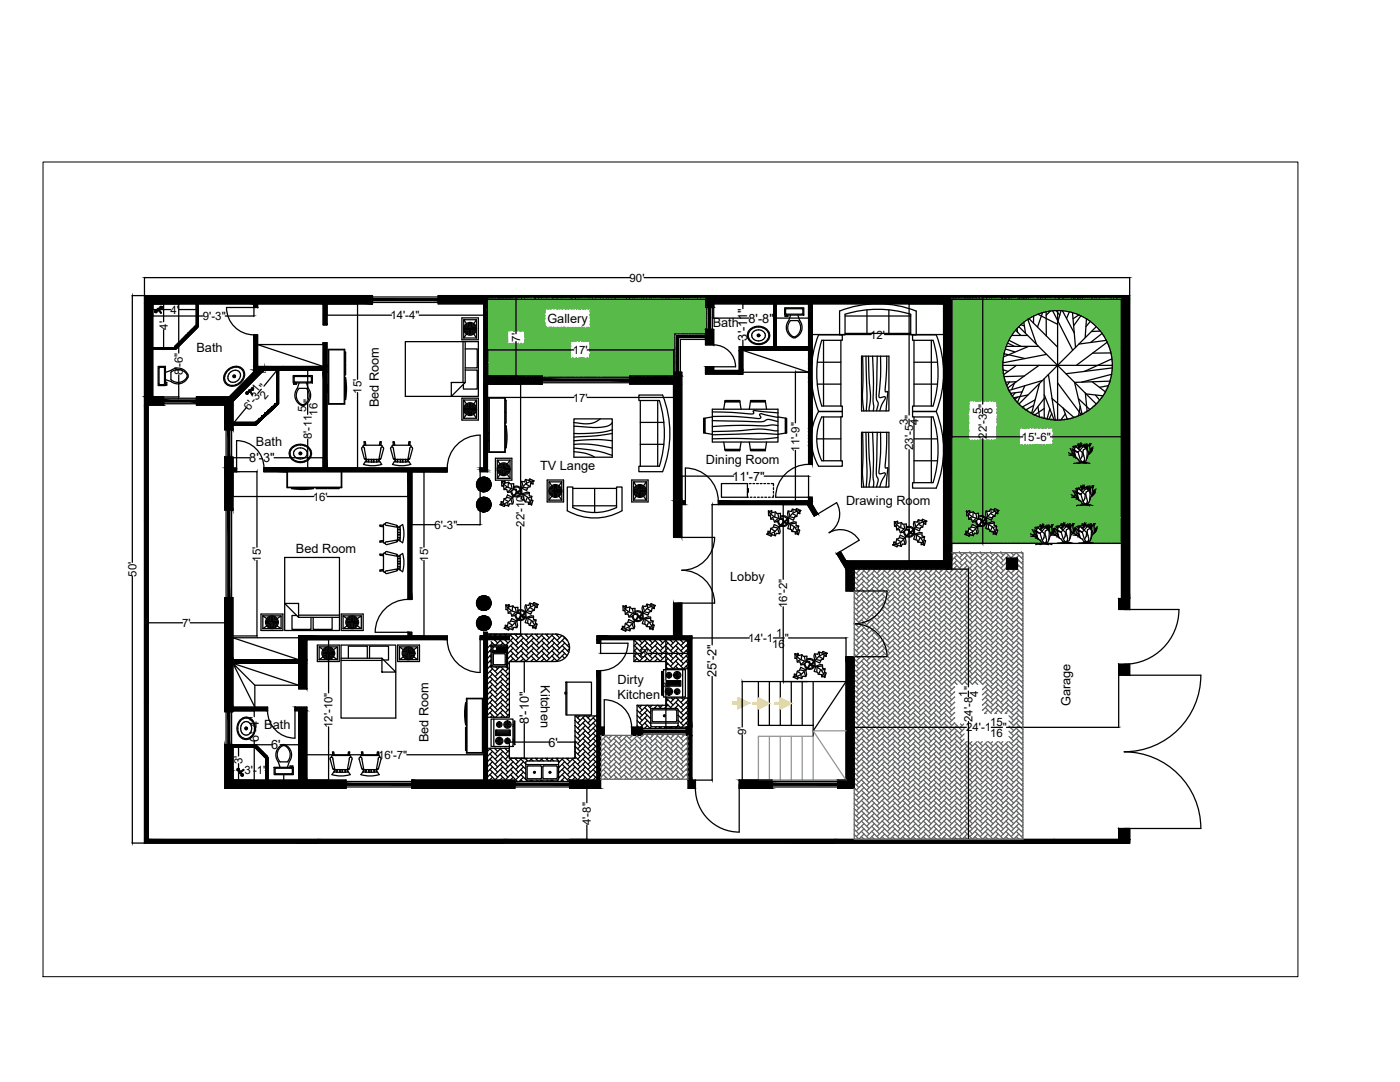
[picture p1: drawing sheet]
<svg xmlns="http://www.w3.org/2000/svg" width="279mm" height="216mm" viewBox="0 0 279 216" stroke-linecap="round" stroke-linejoin="round" font-family="sans-serif">
<defs><g id="words">
<g font-size="2.5">
<text x="109.2" y="64.4">Gallery</text>
<text x="142.2" y="65.3">Bath</text>
<text x="149.4" y="64.4">8'-8&quot;</text>
<text x="39.2" y="70.3">Bath</text>
<text x="149.1" y="68" transform="rotate(-90 149.1 68)">3'-11&quot;</text>
<text x="75.6" y="81.3" transform="rotate(-90 75.6 81.3)">Bed Room</text>
<text x="51.1" y="89">Bath</text>
<text x="49.8" y="92.2">8'-3&quot;</text>
<text x="107.8" y="93.7">TV Lange</text>
<text x="140.9" y="92.7">Dining Room</text>
<text x="146.1" y="95.9">11'-7&quot;</text>
<text x="168.9" y="100.9">Drawing Room</text>
<text x="59.1" y="110.4">Bed Room</text>
<text x="145.7" y="116">Lobby</text>
<text x="108" y="136.7" transform="rotate(90 108 136.7)">Kitchen</text>
<text x="123.2" y="136.5">Dirty</text>
<text x="143" y="135" transform="rotate(-90 143 135)">25'-2&quot;</text>
<text x="123.3" y="139.5">Kitchen</text>
<text x="213.7" y="140.9" transform="rotate(-90 213.7 140.9)">Garage</text>
<text x="51.6" y="148" transform="rotate(-90 51.6 148)">6'-4&quot;</text>
<text x="52.7" y="145.5">Bath</text>
<text x="54.1" y="149.5">6'</text>
<text x="85.5" y="148.1" transform="rotate(-90 85.5 148.1)">Bed Room</text>
<text x="105.5" y="144.5" transform="rotate(-90 105.5 144.5)">8'-10&quot;</text>
<text x="109.5" y="149">6'</text>
</g>
<g font-size="2.3">
<text x="125.6" y="56.2">90'</text>
<text x="33.5" y="65.8" transform="rotate(-90 33.5 65.8)">4'</text>
<text x="34" y="62.6">4'</text>
<text x="40.5" y="63.9">9'-3&quot;</text>
<text x="77.9" y="63.7">14'-4&quot;</text>
<text x="103.8" y="68.2" transform="rotate(-90 103.8 68.2)">7'</text>
<text x="114.3" y="70.6">17'</text>
<text x="173.6" y="67.6">12'</text>
<text x="36.5" y="74.9" transform="rotate(-90 36.5 74.9)">8'-6&quot;</text>
<text x="49.7" y="81.9" transform="rotate(-51 49.7 81.9)">6'-3</text>
<text x="51.2" y="78.3" transform="rotate(-50 51.2 78.3)">1</text>
<text x="52.8" y="78.1" transform="rotate(-50 52.8 78.1)">&quot;</text>
<text x="52.9" y="79.8" transform="rotate(-51 52.9 79.8)">2</text>
<text x="61.1" y="82.2" transform="rotate(-90 61.1 82.2)">5</text>
<text x="62.2" y="80.4" transform="rotate(-90 62.2 80.4)">&quot;</text>
<text x="63.3" y="82.9" transform="rotate(-90 63.3 82.9)">16</text>
<text x="72.2" y="78.6" transform="rotate(-90 72.2 78.6)">15'</text>
<text x="114.3" y="80.1">17'</text>
<text x="195.8" y="82.6" transform="rotate(-90 195.8 82.6)">5</text>
<text x="198" y="82.6" transform="rotate(-90 198 82.6)">8</text>
<text x="62.2" y="87.7" transform="rotate(-90 62.2 87.7)">8'-11</text>
<text x="181.1" y="84.8" transform="rotate(-90 181.1 84.8)">3</text>
<text x="182.2" y="89.8" transform="rotate(-90 182.2 89.8)">23'-5 &quot;</text>
<text x="183.3" y="84.8" transform="rotate(-90 183.3 84.8)">4</text>
<text x="196.9" y="87.6" transform="rotate(-90 196.9 87.6)">22'-3 &quot;</text>
<text x="203.9" y="88">15'-6&quot;</text>
<text x="159.5" y="90.1" transform="rotate(-90 159.5 90.1)">11'-9&quot;</text>
<text x="62.4" y="99.9">16'</text>
<text x="86.7" y="105.5">6'-3&quot;</text>
<text x="104.7" y="105.1" transform="rotate(-90 104.7 105.1)">22'-10&quot;</text>
<text x="52.1" y="112.1" transform="rotate(-90 52.1 112.1)">15'</text>
<text x="85.4" y="112.1" transform="rotate(-90 85.4 112.1)">15'</text>
<text x="27.2" y="115.1" transform="rotate(-90 27.2 115.1)">50'</text>
<text x="36.3" y="125.1">7'</text>
<text x="157.1" y="121.3" transform="rotate(-90 157.1 121.3)">16'-2&quot;</text>
<text x="127.7" y="131.2">8'</text>
<text x="149.3" y="128.1">14'-1</text>
<text x="154.1" y="129.2">16</text>
<text x="154.9" y="127">1</text>
<text x="156.6" y="128.1">&quot;</text>
<text x="133.7" y="137.2" transform="rotate(-90 133.7 137.2)">8'</text>
<text x="193" y="139" transform="rotate(-90 193 139)">1</text>
<text x="195.2" y="139.1" transform="rotate(-90 195.2 139.1)">4</text>
<text x="66.4" y="145.3" transform="rotate(-90 66.4 145.3)">12'-10&quot;</text>
<text x="148.9" y="146.7" transform="rotate(-90 148.9 146.7)">9'</text>
<text x="192.8" y="146">24'-1</text>
<text x="194.1" y="144" transform="rotate(-90 194.1 144)">24'-8 &quot;</text>
<text x="197.6" y="144.9">15</text>
<text x="197.6" y="147.1">16</text>
<text x="200.1" y="146">&quot;</text>
<text x="48.4" y="152.5" transform="rotate(-90 48.4 152.5)">3'</text>
<text x="48.8" y="154.5">3'-1&quot;</text>
<text x="75.5" y="151.4">16'-7&quot;</text>
<text x="117.9" y="164.6" transform="rotate(-90 117.9 164.6)">4'-8&quot;</text>
</g>
</g></defs>
<!-- layer: hatches -->
<g fill="#000" stroke="#000" stroke-width=".2">
<path d="M28.8 59l1.7 1.6h-1.7zM161.1 100.7h1l1.1 1.9zM167 110.5l.7-.5 .3 .5zM28.8 140.1h.8v27.4z"/>
<path d="M28.8 59l21.9 1.6v-1.6zM28.8 59l21.9 1.6h-20.2z"/>
<path d="M50.7 59l13.8 1.6v-1.6zM50.7 59l13.8 1.6h-13.8z"/>
<path d="M28.8 59l45.5 1.6v-1.6zM28.8 59l45.5 1.6h-45.5z"/>
<path d="M64.5 59l9.8 1.6v-1.6zM64.5 59l9.8 1.6h-9.8z"/>
<path d="M87.5 59.7l9.8 .9v-.9zM87.5 59.7l9.8 .9h-9.8z"/>
<path d="M140.8 59.7l49.1 .9v-.9zM140.8 59.7l49.1 .9h-49.1z"/>
<path d="M87.5 59l137.9 .7v-.7zM87.5 59l137.9 .7h-137.9z"/>
<path d="M223.8 59.7l1.6 59.7v-59.7zM223.8 59.7l1.6 59.7h-1.6z"/>
<path d="M28.8 60.6l1.7 18.6v-18.6zM28.8 60.6l1.7 18.6h-1.7z"/>
<path d="M28.8 60.6l1.7 18.6v-18.6zM28.8 60.6l1.7 18.6h-1.7z"/>
<path d="M28.8 79.2l3.9 1.6v-1.6zM28.8 79.2l3.9 1.6h-3.9z"/>
<path d="M28.8 79.2l3.9 1.6v-1.6zM28.8 79.2l3.9 1.6h-3.9z"/>
<path d="M39.2 79.2l7.3 .9 .9-.9zM39.2 79.2l7.3 .9h-7.3z"/>
<path d="M39.2 79.2l7.3 .9 .9-.9zM39.2 79.2l7.3 .9h-7.3z"/>
<path d="M50.7 60.6l.7 .8v-.8zM50.7 60.6l.7 .8h-.7z"/>
<path d="M50.7 60.6l.7 .8v-.8zM50.7 60.6l.7 .8h-.7z"/>
<path d="M50.7 66.8l.7 6.3v-6.3zM50.7 66.8l.7 6.3h-.7z"/>
<path d="M50.7 73.1l.7 .6v-.6zM50.7 73.1l.7 .6h-.7z"/>
<path d="M50.7 66.8l.7 6.3v-6.3zM50.7 66.8l.7 6.3h-.7z"/>
<path d="M50.7 74.2l-3.3 5 4.9-5zM50.7 74.2l-3.3 5h-1.6z"/>
<path d="M50.7 74.2l-3.3 5 4.9-5zM50.7 74.2l-3.3 5h-1.6z"/>
<path d="M50.7 73.9l1.6 .3 .4-.3zM50.7 73.9l1.6 .3h-1.6z"/>
<path d="M50.7 73.9l1.6 .3 .4-.3zM50.7 73.9l1.6 .3h-1.6z"/>
<path d="M52.9 73.2l.1 .4zM52.9 73.2l.1 .4z"/>
<path d="M53.1 73.1l1.5 .1zM53.1 73.1l1.5 .1h-1.5z"/>
<path d="M53.1 73.2l1.8 .1zM53.1 73.2l1.8 .1z"/>
<path d="M53.1 73.3h2.1zM53.1 73.3h2.1z"/>
<path d="M64.5 60.6l.7 4.2v-4.2zM64.5 60.6l.7 4.2h-.7z"/>
<path d="M64.5 60.6l.7 4.2v-4.2zM64.5 60.6l.7 4.2h-.7z"/>
<path d="M64.5 68.4l.7 4.7v-4.7zM64.5 68.4l.7 4.7h-.7z"/>
<path d="M56.3 73.1l8.9 .1v-.1zM56 73.2l.3-.1 8.9 .1z"/>
<path d="M56 73.2l9.2 .1zM55.8 73.3h9.4z"/>
<path d="M55.8 73.3h9.4zM55.5 73.3h9.7z"/>
<path d="M53.1 73.3l12.1 .3v-.3zM53.1 73.3l12.1 .3h-12.1z"/>
<path d="M52.9 73.6l12.3 .1zM52.9 73.6l12.3 .1z"/>
<path d="M50.7 73.7l14.5 .2v-.2zM50.7 73.7l14.5 .2h-14.5z"/>
<path d="M64.5 73.9l.7 .3v-.3zM64.5 73.9l.7 .3h-.7z"/>
<path d="M64.5 74.2l.7 19.2v-19.2zM64.5 74.2l.7 19.2h-.7z"/>
<path d="M64.5 68.4l.7 4.7v-4.7zM64.5 68.4l.7 4.7h-.7z"/>
<path d="M50.7 73.1l14.5 .8v-.8zM50.7 73.1l14.5 .8h-14.5z"/>
<path d="M64.5 73.9l.7 .3v-.3zM64.5 73.9l.7 .3h-.7z"/>
<path d="M64.5 74.2l.7 19.2v-19.2zM64.5 74.2l.7 19.2h-.7z"/>
<path d="M96.6 60.6l.7 14.4v-14.4zM96.6 60.6l.7 14.4h-.7z"/>
<path d="M96.6 76.6l.7 16.8v-16.8zM96.6 76.6l.7 16.8h-.7z"/>
<path d="M96.6 75l11.6 1.6v-1.6zM96.6 75l11.6 1.6h-11.6z"/>
<path d="M134.4 74.3l1.7 .7v-.7zM134.4 74.3l1.7 .7h-1.7z"/>
<path d="M125.7 75l10.4 1.6v-1.6zM125.7 75l10.4 1.6h-10.4z"/>
<path d="M134.4 76.6l1.7 23.4v-23.4zM134.4 76.6l1.7 23.4h-1.7z"/>
<path d="M140.8 60.6l1.6 .8v-.8zM140.8 60.6l1.6 .8h-1.6z"/>
<path d="M140.8 73.2l1.6 .7v-.7zM140.8 73.2l1.6 .7h-1.6z"/>
<path d="M140.8 65.7l1.6 3.1v-3.1zM140.8 65.7l1.6 3.1h-1.6z"/>
<path d="M147.5 69.9l.8 4v-4zM147.5 69.9l.8 4h-.8z"/>
<path d="M140.8 73.9l7.5 .7v-.7zM140.8 73.9l7.5 .7h-7.5z"/>
<path d="M161.4 74.5l.5 .9v-.9zM161.4 74.5l.5 .9h-.5z"/>
<path d="M161.4 73.5l.5 1v-1zM161.4 73.5l.5 1h-.5z"/>
<path d="M161.4 75.4l.6 .9-.1-.9zM161.4 75.4l.6 .9h-.6z"/>
<path d="M161.4 72.6l.5 .9 .1-.9zM161.4 72.6l.5 .9h-.5z"/>
<path d="M161.4 76.3l.7 .9-.1-.9zM161.4 76.3l.7 .9h-.7z"/>
<path d="M161.4 60.6l.7 8.6v-8.6zM161.4 60.6l.7 8.6h-.7z"/>
<path d="M147.5 69.2l14.6 .7v-.7zM147.5 69.2l14.6 .7h-14.6z"/>
<path d="M161.4 69.9l.7 1.8v-1.8zM161.4 69.9l.7 1.8h-.7z"/>
<path d="M161.4 71.7l.6 .9 .1-.9zM161.4 71.7l.6 .9h-.6z"/>
<path d="M161.4 77.2l.7 8.4v-8.4zM161.4 77.2l.7 8.4h-.7z"/>
<path d="M188.3 60.6l1.6 51.3v-51.3zM188.3 60.6l1.6 51.3h-1.6z"/>
<path d="M28.8 80.8l.8 86.7v-86.7zM28.8 80.8l.8 86.7h-.8z"/>
<path d="M28.8 80.8l.8 23v-23zM28.8 80.8l.8 23h-.8z"/>
<path d="M39.2 80.1l7.3 .7v-.7zM39.2 80.1l7.3 .7h-7.3z"/>
<path d="M44.9 80.8l1.6 4.9v-4.9zM44.9 80.8l1.6 4.9h-1.6z"/>
<path d="M39.2 80.1l7.3 .7v-.7zM39.2 80.1l7.3 .7h-7.3z"/>
<path d="M44.9 80.8l1.6 4.9v-4.9zM44.9 80.8l1.6 4.9h-1.6z"/>
<path d="M44.9 91.2l1.6 2.2v-2.2zM44.9 91.2l1.6 2.2h-1.6z"/>
<path d="M44.9 94.1l1.6 7.7v-7.7zM44.9 94.1l1.6 7.7h-1.6z"/>
<path d="M44.9 93.4l2.3 .7v-.7zM44.9 93.4l2.3 .7h-2.3z"/>
<path d="M52.7 94l4.6 .1zM52.7 94l4.6 .1z"/>
<path d="M52.7 94l4.6 .1zM52.7 94l4.6 .1z"/>
<path d="M52.7 93.8l6.8 .2 .1-.2zM52.7 93.8l6.8 .2h-6.8z"/>
<path d="M52.7 93.8l6.8 .2 .1-.2zM52.7 93.8l6.8 .2h-6.8z"/>
<path d="M81.4 94.1l.8 25.5v-25.5zM81.4 94.1l.8 25.5h-.8z"/>
<path d="M81.4 94.1l.8 25.5v-25.5zM81.4 94.1l.8 25.5h-.8z"/>
<path d="M52.7 93.4l36.6 .4v-.4zM52.7 93.4l36.6 .4h-36.6z"/>
<path d="M61.1 93.8l28.2 .2v-.2zM61.1 93.8l28.2 .2h-28z"/>
<path d="M68.2 94l21.1 .1zM68.2 94l21.1 .1z"/>
<path d="M52.7 93.4l36.6 .4v-.4zM52.7 93.4l36.6 .4h-36.6z"/>
<path d="M61.1 93.8l28.2 .2v-.2zM61.1 93.8l28.2 .2h-28z"/>
<path d="M68.2 94l21.1 .1zM68.2 94l21.1 .1z"/>
<path d="M95.8 93.4l1.5 .4v-.4zM95.8 93.4l1.5 .4h-1.5z"/>
<path d="M95.8 93.8l1.5 .3v-.3zM95.8 93.8l1.5 .3h-1.5z"/>
<path d="M134.4 100l2.4 .7v-.7zM134.4 100l2.4 .7h-2.4z"/>
<path d="M161.4 87.6l.5 .6v-.6zM161.4 87.6l.5 .6h-.5z"/>
<path d="M161.4 86.9l.5 .7v-.7zM161.4 86.9l.5 .7h-.5z"/>
<path d="M161.4 88.2l.6 .7-.1-.7zM161.4 88.2l.6 .7h-.6z"/>
<path d="M161.4 86.2l.5 .7 .1-.7zM161.4 86.2l.5 .7h-.5z"/>
<path d="M161.4 88.9l.7 .7-.1-.7zM161.4 88.9l.7 .7h-.7z"/>
<path d="M161.4 85.6l.6 .6 .1-.6zM161.4 85.6l.6 .6h-.6z"/>
<path d="M161.4 89.6l.7 3.1v-3.1zM161.4 89.6l.7 3.1h-.7z"/>
<path d="M161.4 99.2l.7 .8v-.8zM161.4 99.2l.7 .8h-.7z"/>
<path d="M143.4 100l18.7 .7v-.7zM143.4 100l18.7 .7h-18.7z"/>
<path d="M28.8 103.8l.8 36.3v-36.3zM28.8 103.8l.8 36.3h-.8z"/>
<path d="M44.9 119.2l1.6 12.4v-12.4zM44.9 119.2l1.6 12.4h-1.6z"/>
<path d="M134.4 100.7l1.7 6.5v-6.5zM134.4 100.7l1.7 6.5h-1.7z"/>
<path d="M161.1 100.7l1.1 1.9h1zM162.2 102.6h1l-.7 .4z"/>
<path d="M167 110.5l1.8 1.4-.8-1.4zM167 110.5l1.8 1.4h-.9z"/>
<path d="M168.8 113.6l1.7 4.3v-4.3zM168.8 113.6l1.7 4.3h-1.7z"/>
<path d="M167.9 111.9l22 1.7v-1.7zM167.9 111.9l22 1.7h-21.1z"/>
<path d="M200.9 111.4l2.2 2.2v-2.2zM200.9 111.4l2.2 2.2h-2.2z"/>
<path d="M223.3 119.4l2.1 2.2v-2.2zM223.3 119.4l2.1 2.2h-2.1z"/>
<path d="M44.9 132.4l1.6 8.7v-8.7zM44.9 132.4l1.6 8.7h-1.6z"/>
<path d="M59.6 127.6l1.6 4v-4zM59.6 127.6l1.6 4h-1.6z"/>
<path d="M44.9 131.6l16.3 .8v-.8zM44.9 131.6l16.3 .8h-16.3z"/>
<path d="M59.6 132.4l1.6 5.1v-5.1zM59.6 132.4l1.6 5.1h-1.6z"/>
<path d="M81.4 126.2l.8 .7v-.7zM81.4 126.2l.8 .7h-.8z"/>
<path d="M59.6 126.9l29.7 .7v-.7zM59.6 126.9l29.7 .7h-29.7z"/>
<path d="M96.6 126.2l.7 .7v-.7zM96.6 126.2l.7 .7h-.7z"/>
<path d="M96.6 127.6l.7 28.1v-28.1zM96.6 127.6l.7 28.1h-.7z"/>
<path d="M95.8 126.9l5.9 .7v-.7zM95.8 126.9l5.9 .7h-5.9z"/>
<path d="M119.1 127.6l.8 .7v-.7zM119.1 127.6l.8 .7h-.8z"/>
<path d="M119.1 133.8l.8 11.3v-11.3zM119.1 133.8l.8 11.3h-.8z"/>
<path d="M134.4 120.3l1.7 6.6v-6.6zM134.4 120.3l1.7 6.6h-1.7z"/>
<path d="M119.1 126.9l19 .7v-.7zM119.1 126.9l19 .7h-19z"/>
<path d="M137.3 127.6l.8 17.5v-17.5zM137.3 127.6l.8 17.5h-.8z"/>
<path d="M168.8 131l1.7 24.7v-24.7zM168.8 131l1.7 24.7h-1.7z"/>
<path d="M223.3 132.5l2.1 2.2v-2.2zM223.3 132.5l2.1 2.2h-2.1z"/>
<path d="M28.8 140.1v27.4h.8zM28.8 167.5h.8l-.8 .7z"/>
<path d="M44.9 141.8l1.6 .2v-.2zM44.9 141.8l1.6 .2h-1.6z"/>
<path d="M44.9 148.6l1.6 7.1v-7.1zM44.9 148.6l1.6 7.1h-1.6z"/>
<path d="M44.9 141.1l8.5 .7v-.7zM44.9 141.1l8.5 .7h-8.5z"/>
<path d="M58.9 141.1l2.3 .7v-.7zM58.9 141.1l2.3 .7h-2.3z"/>
<path d="M59.6 141.8l1.6 13.9v-13.9zM59.6 141.8l1.6 13.9h-1.6z"/>
<path d="M44.9 155.7l24.2 1.6v-1.6zM44.9 155.7l24.2 1.6h-24.2z"/>
<path d="M82.2 155.7l20.5 1.6v-1.6zM82.2 155.7l20.5 1.6h-20.5z"/>
<path d="M119.1 146.7l.8 9v-9zM119.1 146.7l.8 9h-.8z"/>
<path d="M113.7 155.7l6.2 1.6v-1.6zM113.7 155.7l6.2 1.6h-6.2z"/>
<path d="M119.1 145.1l1.5 1.6v-1.6zM119.1 145.1l1.5 1.6h-1.5z"/>
<path d="M126.1 145.1l2.1 1.6v-1.6zM126.1 145.1l2.1 1.6h-2.1z"/>
<path d="M137 145.1l1.1 1.6v-1.6zM137 145.1l1.1 1.6h-1.1z"/>
<path d="M137.3 146.7l.8 9v-9zM137.3 146.7l.8 9h-.8z"/>
<path d="M137.3 155.7l1.5 1.6v-1.6zM137.3 155.7l1.5 1.6h-1.5z"/>
<path d="M147.5 155.7l6.6 1.6v-1.6zM147.5 155.7l6.6 1.6h-6.6z"/>
<path d="M167.2 155.7l3.3 1.6v-1.6zM167.2 155.7l3.3 1.6h-3.3z"/>
<path d="M29.6 167.5l33.8 .7v-.7zM28.8 168.2l.8-.7 33.8 .7z"/>
<path d="M63.4 167.5l37.1 .7v-.7zM63.4 167.5l37.1 .7h-37.1z"/>
<path d="M100.5 167.5l66 .7v-.7zM100.5 167.5l66 .7h-66z"/>
<path d="M166.5 167.5l43.8 .7v-.7zM166.5 167.5l43.8 .7h-43.8z"/>
<path d="M223.3 165.3l2.1 2.2v-2.2zM223.3 165.3l2.1 2.2h-2.1z"/>
<path d="M28.8 167.5l196.6 .7v-.7zM28.8 167.5l196.6 .7h-196.6z"/>
<path d="M223.3 165.3l2.1 2.2v-2.2zM223.3 165.3l2.1 2.2h-2.1z"/>
<path d="M210.3 167.5l15.1 .7v-.7zM210.3 167.5l15.1 .7h-15.1z"/>
</g>
<!-- layer: 0 -->
<g fill="none" stroke="#000" stroke-width=".25">
<path d="M28.8 59h45.5v1.6h-9.1v4.2h-.7v-4.2h-13.1v.8h-.7v-.8h-20.2v18.6h2.2v1.6h-3.1v86.7h193.7v-2.2h2.1v2.9h-196.6zM87.5 59h137.9v60.4h-1.6v-59.7h-33.9v53.9h-19.4v4.3h-1.7v-4.3l-1.8-3.1 .7-.5 1.1 1.9h19.5v-51.3h-26.2v32.1h-.7v-22.8h-13.1v4.7h-7.5v-1.4h1.6v.7h5.1v-4.7h13.9v-8.6h-19v.8h-1.6v-1.7h-43.5v15.3h10.9v1.6h-10.9v17.5h-1.5v-.7h.8v-32.8h-9.1zM50.7 66.8h.7v6.3h13.1v-4.7h.7v25h24.1v.7h-7.1v25.5h-.8v-25.5h-28.7v-.7h11.8v-19.5h-11.8l-6.2 6.2v5.6h-1.6v-4.9h-5.7v-1.6h6.6l4.9-5zM64.5 68.8h-13.1l13.1 4.3M125.7 75h8.7v-.7h1.7v25.7h.7v.7h-.7v6.5h-1.7v-30.6h-8.7zM140.8 65.7h1.6v3.1h-1.6zM148.3 69.9l13.1 4.4h-13.1M154.8 69.2h6.6M44.9 91.2h1.6v2.2h.7v.7h-.7v7.7h-1.6zM143.4 100h18v-.8h.7v1.5l1.1 1.9-.7 .4-1.4-2.3h-17.7zM200.9 111.4h2.2v2.2h-2.2zM223.3 119.4h2.1v2.2h-2.1z"/>
<path d="M46.5 132.4l13.1 4.3h-8.7l-4.4-4.3 4.4 8.7v-4.4M59.6 131.6v-4.7h21.8v-.7h.8v.7h7.1v.7h-28.1v9.9h-1.6v-5.1h-13.1M59.6 131.6h-13.1v-12.4h-1.6v22.8h1.6v-.2h6.9v-.7h-6.9v-8.7M59.6 127.3h-13.1l13.1 4.3M95.8 126.9h.8v-.7h.7v.7h4.4v.7h-4.4v28.1h5.4v1.6h-20.5v-1.6h14.4v-28.1h-.8zM97.3 128.5h.1M119.1 126.9h15.3v-6.6h1.7v6.6h2v28.8h.7v1.6h-1.5v-10.6h-.3v-1.6h.3v-17.5h-17.4v.7h-.8zM119.1 133.8h.8v11.3h.7v1.6h-.7v10.6h-6.2v-1.6h5.4zM153.5 136v8.7M155.7 136v8.7M157.9 136v8.7M160.1 136v8.7"/>
<path d="M162.3 136v10.9M168.8 131h1.7v26.3h-3.3v-1.6h1.6zM223.3 132.5h2.1v2.2h-2.1zM44.9 148.6h1.6v7.1h13.1v-13.9h-.7v-.7h2.3v14.6h7.9v1.6h-24.2zM126.1 145.1h2.1v1.6h-2.1zM147.5 155.7h6.6v1.6h-6.6zM162.3 144.7h-10.9v-8.7h17.4l-6.5 9.8"/>
</g>
<!-- layer: dimention -->
<g fill="none" stroke="#000" stroke-width=".25">
<path d="M26.4 59v53.2M28.8 55.4v3.6h-2.4M28.9 55.4h96.8M97.3 59.7h5.7M103 59.7v6.9M128.5 55.4h96.9M196.1 59.7v20.9M196.2 59.7h-6.2l-.1 27.5M223.8 59.7v27.5M225.4 55.4v3.6M30.5 69.4h2.2M30.5 79.2h5.2"/>
<path d="M30.5 61.8h3.5M30.5 63.1h10.1M32.7 60.7v3.5M32.7 65.8v3.5M35.6 61.8h3.6M35.7 60.7v9.7M35.7 74.8v4.4M35.7 60.6h-5.2v2.5M39.2 60.6v1.2M45 63.1h5.6M50.7 60.6v2.5M52.1 77.7l-.7 .8"/>
<path d="M55.2 73.9h.1M55.2 73.9l-2.5 3.1M61.4 73.9h3.1M61.4 73.9v5.7M65.3 62.9h12.8M71.4 60.7v15M71.4 78.3v15.1M71.4 60.6h-6.2v2.3M83.7 62.9h12.8M96.6 60.6v2.3M97.3 69.8v5.2h5.7M97.3 79.3h17.2"/>
<path d="M97.3 69.8h17.2M103 68.1v6.9M103.9 76.7v21.4M103.9 76.6l-6.6 .1v2.6M117.2 69.8h17.2v5.2M117.2 79.3h17.2M134.4 76.7v2.6M142.4 60.6v2.9M142.5 63.5h7M148.2 60.6h13.2v2.9M148.3 67.9l-.1 1.3h13.2M148.3 60.7v.9"/>
<path d="M154.3 63.5h7M158.7 74.3h2.7M158.7 74.3v10.1M162.1 60.6v6.2M162.1 66.8h11.8M176.5 66.8h11.8M181.4 60.6h6.9v6.2M181.4 60.7v22.1M46.5 91.3v2.1M46.5 94.1v5h16.1M46.5 94.1h4.8M46.5 84.5h.1"/>
<path d="M46.5 91.3h3.3M49.1 81.4l-2.5 3.1M51.3 94.2v15M54.7 91.3h9.8M61.4 80.5v2.2M61.4 87.6v5.8M64.5 91.3v2.1h-3.1M65.2 93.4h6.2M81.4 94.1v5h-16.1M82.2 94.1v10.6M82.2 94.1h2.4M84.6 94.2v15"/>
<path d="M95.8 94.1v10.6M136.1 95v4.9M136.1 95h10.3M152.5 95h8.9v4.9l-2.7 .1M158.7 89.9v10M181.4 83.6v1.2M181.4 89.7v22.2h6.9M190 87.2h14.1M196.1 81.5v1M196.1 87.5v20.9M209.6 87.2h14.2M26.4 115v53.2"/>
<path d="M29.6 119.3v5h6.8M44.9 119.3v5M51.3 111.8v15.1h-4.8M82.2 104.7h4.6M84.6 111.8v15.1M91.2 104.7h4.6M103.9 105.1v21.4M142.1 100.7h1.2M142.1 100.7v28M156.3 100.7h4.8M156.3 100.7v14.9M190 113.6h3.3"/>
<path d="M190 108.4h6.2M193.3 113.6v23.5M38 124.3h6.8M61.2 127.6h4.4M65.6 127.7v10.6M82.2 126.9h2.4M97.3 126.5h6.6M101.7 132h3M104.6 132v6.1M119.9 127.6v2.8M119.9 130.4h7.9M129.4 130.4h7.9"/>
<path d="M132.8 127.6h4.5M132.9 137.1l-.1 8h4.5M132.9 127.7v7.9M137.3 127.6v2.8M138.1 126.9v.4M138.1 127.3h11.4M142.1 135v20.6M148.1 136h3.2M148.1 136v9.1M154.3 127.3h2.2M156.3 136h4.8M156.3 121.1v14.9"/>
<path d="M157.4 127.3h11.4M168.8 127.3v3.7M193.3 137.9v1.1M223.3 134.7v10.5M46.4 153.7h.1M46.5 141.8h4.3M46.5 149.1h1.1M47.6 149.1v1.7M47.6 152.4v3.2M50.7 141.9v1.1M50.7 147.9v7.7M53.3 153.7l-.1 2"/>
<path d="M54.2 148.6h-7.7v7.1h4.3M55.9 148.6h3.7M56.6 154.6v1.1M59.6 148.6v7.1M60.3 150.6v5.1M60.4 150.6h15.3M61.2 155.7h4.4M65.6 145v10.6M81.2 150.6h15.3M96.6 150.6v5.1M101.7 148v3.3M101.7 151.3h3"/>
<path d="M101.7 148.1h7.8M104.6 144.4v6.9M111.2 148.1h3.5M113.7 157.3h3.5M114.8 148v3.3M117.1 157.3v2.9M138.8 155.7h3.4M148.1 155.7h3.2M148.1 146.6v9M170.5 144.2v1M170.5 145.1h22.4M193.3 144v23.5"/>
<path d="M197.8 145.1h2.2M200.9 145.1h22.3M26.4 168.2h2.4M113.7 167.5h3.5M117.1 164.6v2.9M190 167.5h3.3"/>
</g>
<!-- layer: bath glass -->
<g fill="none" stroke="#000" stroke-width=".25">
<path d="M30.5 69.4v.2M30.6 69.4v.2M30.7 69.4v.2M30.8 69.4v.2M30.9 69.4v.2M31 69.4v.2M31.1 69.4v.2M31.2 69.4v.2M31.2 69.4l.1 .2M31.3 69.4v.2M31.4 69.4v.2M31.5 69.4v.2"/>
<path d="M31.6 69.4l-.1 .2M31.6 69.4v.2M31.7 69.4v.2M31.8 69.4v.2M31.9 69.4v.2M32 69.4v.2M32.1 69.4v.2M32.2 69.4v.2M32.3 69.4v.2M32.4 69.4v.2M32.5 69.4v.2M32.6 69.4v.2"/>
<path d="M32.7 69.4v.2M32.8 69.4v.2M32.9 69.4v.2M33 69.4v.2M33.1 69.4v.2M33.2 69.4v.2M33.3 69.4v.2M33.3 69.4l.1 .2M33.4 69.4v.2M33.5 69.4v.2M33.6 69.4v.2M33.7 69.4v.2"/>
<path d="M33.8 69.4v.2M33.9 69.4v.2M34 69.4v.2M34.1 69.4v.2M34.2 69.4v.2M34.3 69.4v.2M34.4 69.4v.2M34.5 69.4v.2M34.6 69.4v.2M34.7 69.4v.2M34.8 69.4v.2M34.8 69.4h.1"/>
<path d="M35 69.2h.1M35 69.2v.4M35.1 69.1h.1M35.3 68.9h.1M35.3 68.9v.5l-4.8 .1M35.4 68.8h.1M35.4 68.8v.5h-.5v.3M35.6 68.6h.1M35.6 68.6v.5l-.6 .1v.4M35.7 68.5v.5h-.5v.5h-4.7M35.7 68.5h.1M35.8 68.4h.1"/>
<path d="M35.9 68.3h.1M35.9 68.3v.5l-.6 .1v.5h-4.8M36 68.2v.5h-.5v.5l-.6 .1v.3M36 68.2h.1M36.1 68.1h.1M36.2 68h.1M36.3 67.9h.1M36.3 67.9v.5h-.5v.6h-.6v.5h-4.7M36.5 67.7v.5l-.6 .1v.5h-.5v.6h-4.9v.2h4.6v-.5M36.5 67.7h.1M36.6 67.6v.5h-.5v.6h-.6v.5h-.5M36.6 67.6h.1"/>
<path d="M36.7 67.5h.1M36.8 67.4v.5l-.6 .1v.5h-.5v.5h-.5M36.8 67.4h.1M36.9 67.3v.5h-.5v.5l-.6 .1v.5h-.5M36.9 67.3h.1M37 67.2h.1M37.1 67.1v.5l-.6 .1v.5h-.5v.5h-.5M37.1 67.1h.1M37.1 67.1v.5h-.5v.5l-.5 .1M37.2 67v.5h-.5v.5l-.6 .1v.5h-.5M37.2 67h.1M37.3 66.9h.1"/>
<path d="M37.4 66.8v.5l-.6 .1v.5h-.5v.5l-.5 .1M37.4 66.8h.1M37.4 66.8v.5h-.5v.6h-.6M37.5 66.7v.5h-.5v.5l-.6 .1v.5h-.5M37.5 66.7h.1M37.6 66.6h.1M37.6 66.6v.6h-.6v.5h-.5M37.7 66.5v.5l-.6 .1M37.7 66.5h.1M37.8 66.4h.1M37.9 66.3h.1M37.9 66.4v.4l-.6 .1v.5h-.5"/>
<path d="M38 66.2v.5l-.6 .1M38 66.2h.1M38 66.2v.5h-.5l-.1 .6h-.4M38.1 66.1v.5h-.5M38.1 66.1h.1M38.2 66h.1M38.2 66.1v.4l-.6 .1v.5h-.5M38.3 65.9h.1M38.3 65.9v.5h-.5v.5l-.5 .1M38.4 65.8v.5h-.5M38.4 65.8h.1M38.5 65.7h.1"/>
<path d="M38.5 65.8v.4l-.6 .1v.5h-.5M38.6 65.6h.1M38.6 65.6v.5h-.5v.5l-.5 .1M38.8 65.4h.1M38.8 65.4v.5l-.6 .1v.5h-.5M38.9 65.3h.1M38.9 65.3v.5h-.5v.6h-.6v.5h-.5v.6h-.6v.5h-.5M39.1 65.1h.1M39.1 65.1v.6h-.6v.5h-.5M39.1 65.1h.4M39.2 60.7h.3M39.2 60.8h.3"/>
<path d="M39.2 60.8l.3 .1M39.2 61.2h.3M39.2 61.3h.3M39.2 61.3l.3 .1M39.2 61.4h.3M39.2 61.7h.2M39.2 61.8h.3M39.2 61.9h.3M39.2 62.2h.3M39.2 62.3h.3M39.2 62.3l.3 .1M39.2 62.4h.3"/>
<path d="M39.2 62.4l.3 .1M39.2 62.7h.3M39.2 62.8h.3M39.2 62.8l.3 .1M39.2 62.9h.3M39.2 62.9l.3 .1M39.2 63.2h.3M39.2 63.3h.3M39.2 63.4h.3M39.2 63.4l.3 .1M39.2 63.8h.3M39.2 63.9h.3"/>
<path d="M39.2 64h.3M39.2 64.3h.3M39.2 64.4h.3M39.2 64.4l.3 .1M39.2 64.5h.3M39.2 64.8h.3M39.2 64.8l.3 .1M39.2 64.9h.3M39.2 64.9l.3 .1M39.2 65l-4.4 4.4M39.3 60.6v4.8l-.6 .1v.5h-.5M39.3 60.6v4.8h-.5"/>
<path d="M39.4 60.6v4.8h-.6v.5h-.5v.5l-.6 .1v.5h-.5v.6h-.5M39.4 60.6v4.7h-.5v.6h-.6M39.4 65.3l.1-4.7h-.3v4.9h-.5v.6h-.5M39.5 60.6l-.3 .1M39.5 60.9h-.3M39.5 61h-.3M39.5 61l-.3 .1M39.5 61.1h-.3M39.5 61.5h-.3M39.5 61.6h-.3M39.5 61.7h-.3M39.5 62h-.3"/>
<path d="M39.5 62.1h-.3M39.5 62.1l-.3 .1M39.5 62.5h-.3M39.5 62.6h-.3M39.5 62.6l-.3 .1M39.5 63h-.3M39.5 63.1h-.3M39.5 63.1l-.3 .1M39.5 63.5h-.3M39.5 63.6h-.3M39.5 63.6l-.3 .1M39.5 63.7h-.3"/>
<path d="M39.5 64.1h-.3M39.5 64.1l-.3 .1M39.5 64.2h-.3M39.5 64.6h-.3M39.5 64.6l-.3 .1M39.5 64.7h-.3M39.5 64.7l-.3 .1M39.5 65h-.3v.6h-.6M39.5 65.1h-.4v.5h-.5v.5h-.5M39.5 65.1l-.5 .1v.5h-.5M39.5 65.2h-.5v.6h-.5M39.5 65.2l-.6 .1"/>
<path d="M39.5 65.2l-4.4 4.4v-.5h.5v-.5l.6-.1v-.5M55.2 73.9h.4v6.7l-4.6 4.2v-.4M55.2 73.9h.4v6.7h-.5M55.2 73.9h.4M55.2 74h.4M55.2 74.1h.4M55.2 74.2h.4M55.2 74.3h.4M55.2 74.4h.4M55.2 74.5h.4M55.2 74.6h.4M55.2 74.7h.4"/>
<path d="M55.2 74.8h.4M55.2 74.9h.4M55.2 75h.4M55.2 75.1h.4M55.2 75.2h.4M55.2 75.3h.4M55.2 75.4h.4M55.2 75.5h.4M55.2 75.6h.4M55.2 75.7h.4M55.2 75.8h.4M55.2 75.9h.4"/>
<path d="M55.2 76h.4M55.2 76.1h.4M55.2 76.2h.4M55.2 76.3h.4M55.2 76.4h.4M55.2 76.5h.4M55.2 76.6h.4M55.2 76.7h.4M55.2 76.8h.4M55.2 76.9h.4M55.2 77h.4M55.2 77.1h.4"/>
<path d="M55.2 77.2h.4M55.2 77.3h.4M55.2 77.4h.4M55.2 77.5h.4M55.2 77.6h.4M55.2 77.7h.4M55.2 77.8h.4M55.2 77.9h.4M55.2 78h.4M55.2 78.1h.4M55.2 78.2h.4M55.2 78.3h.4"/>
<path d="M55.2 78.4h.4M55.2 78.5h.4M55.2 78.6h.4M55.2 78.7h.4M55.2 78.8h.4M55.2 78.9h.4M55.2 79h.4M55.2 79.1h.4M55.2 79.2h.4M55.2 79.3h.4M55.2 79.4h.4M55.2 79.5h.4"/>
<path d="M55.2 79.6h.4M55.2 79.7h.4M55.2 79.8h.4M55.2 79.9h.4M55.2 80h.4M55.2 73.9v7h-.5M55.3 73.9v6.9M55.4 73.9v6.8M55.4 73.9v6.8h-.5M55.5 73.9v6.8h-.6v.5h-.5v.5h-.5l-.1 .5M55.5 73.9l.1 6.7h-.6v.5M154.4 60.7h.4"/>
<path d="M154.4 60.8h.4M154.4 60.9h.4M154.4 61h.4M154.4 61.1h.4M154.4 61.2h.4M154.4 61.3h.4M154.4 61.4h.4M154.4 61.5h.4M154.4 61.6h.4M154.4 61.7h.4M154.4 61.8h.4M154.4 61.9h.4"/>
<path d="M154.4 62h.4M154.4 62.1h.4M154.4 62.2h.4M154.4 62.3h.4M154.4 62.4h.4M154.4 62.5h.4M154.4 62.6h.4M154.4 62.7h.4M154.4 62.8h.4M154.4 62.9h.4M154.4 63h.4M154.4 63.1h.4"/>
<path d="M154.4 63.2h.4M154.4 63.3h.4M154.4 63.4h.4M154.4 63.5h.4M154.4 63.6h.4M154.4 63.7h.4M154.4 63.8h.4M154.4 63.9h.4M154.4 64h.4M154.4 64.1h.4M154.4 64.2h.4M154.4 64.3h.4"/>
<path d="M154.4 64.4h.4M154.4 64.5h.4M154.4 64.6h.4M154.4 64.7h.4M154.4 64.8h.4M154.4 64.9h.4M154.4 65h.4M154.4 65.1h.4M154.4 65.2h.4M154.4 65.3h.4M154.4 65.4h.4M154.4 65.5h.4"/>
<path d="M154.4 65.6h.4M154.4 65.7h.4M154.4 65.8h.4M154.4 65.9h.4M154.4 66h.4M154.4 66.1h.4M154.4 66.2h.4M154.4 66.3h.4M154.4 66.4h.4M154.4 66.5h.4M154.4 66.6h.4M154.4 66.7h.4"/>
<path d="M154.4 66.8h.4M154.4 66.9h.4M154.4 67h.4M154.4 67.1h.4M154.4 67.2h.4M154.4 67.3h.4M154.4 67.4h.4M154.4 67.5h.4M154.4 67.6h.4M154.4 67.7h.4M154.4 67.8h.4M154.4 67.9h.4"/>
<path d="M154.4 68h.4M154.4 68.1h.4M154.4 68.2h.4M154.4 68.3h.4M154.4 68.4h.4M154.4 68.5h.4M154.4 68.6h.4M154.4 68.7h.4M154.4 68.8h.4M154.4 68.9h.4M154.4 69h.4M154.4 69.1h.4"/>
<path d="M154.4 69.1l.4 .1M154.4 69.2v-8.6h.4v8.6M154.5 64h.3M154.5 65h.3M154.5 66.1h.3M154.5 68.7h.3M154.5 69.2h.1M154.5 60.6v8.6M154.6 69.2h.1M154.6 60.6v8.6M154.7 69.2h.1M154.7 60.6v8.6"/>
<path d="M154.8 69.2h.1M154.8 60.6v8.6M46.5 84.5h.1M46.5 84.5v.3M46.6 84.5h.1M46.6 84.5v.3M46.7 84.5l-.1 .3M46.7 84.5h.1M46.7 84.5v.3M46.8 84.5l-.1 .3M46.8 84.5v.3M46.8 84.5h.1"/>
<path d="M46.8 84.5l.1 .3M46.9 84.5h.1M46.9 84.5v.3M46.9 84.5l.1 .3M47 84.5h.1M47 84.5v.3M47.1 84.5h.1M47.1 84.5v.3M47.2 84.5l-.1 .3M47.2 84.5h.1M47.2 84.5v.3M47.3 84.5v.3"/>
<path d="M47.3 84.5h.1M47.3 84.5l.1 .3M47.4 84.5h.1M47.4 84.5v.3M47.4 84.5l.1 .3M47.5 84.5h.1M47.5 84.5v.3M47.6 84.5l-.1 .3M47.6 84.5h.1M47.6 84.5v.3M47.7 84.5l-.1 .3M47.7 84.5h.1"/>
<path d="M47.7 84.5v.3M47.8 84.5l-.1 .3M47.8 84.5h.1M47.8 84.5v.3M47.8 84.5l.1 .3M47.9 84.5h.1M47.9 84.5v.3M47.9 84.5l.1 .3M48 84.5h.1M48 84.5v.3M48.1 84.5h.1M48.1 84.5v.3"/>
<path d="M48.2 84.5l-.1 .3M48.2 84.5h.1M48.2 84.5v.3M48.3 84.5l-.1 .3M48.3 84.5h.1M48.3 84.5v.3M48.3 84.5l.1 .3M48.4 84.5h.1M48.4 84.5v.3M48.4 84.5l.1 .3M48.5 84.5h.1M48.5 84.5v.3"/>
<path d="M48.6 84.5h.1M48.6 84.5v.3M48.7 84.5l-.1 .3M48.7 84.5h.1M48.7 84.5v.3M48.8 84.5l-.1 .3M48.8 84.5h.1M48.8 84.5v.3M48.9 84.5v.3M48.9 84.5h.1M48.9 84.5l.1 .3M49 84.5h.1"/>
<path d="M49 84.5v.3M49.1 84.5h.1M49.1 84.5v.3M49.2 84.5h.1M49.2 84.5v.3M49.3 84.5l-.1 .3M49.3 84.5h.1M49.3 84.5v.3M49.4 84.5v.3M49.4 84.5h.1M49.4 84.5l.1 .3M49.5 84.5h.1"/>
<path d="M49.5 84.5v.3M49.5 84.5l.1 .3M49.6 84.5h.1M49.6 84.5v.3M49.7 84.5l-.1 .3M49.7 84.5h.1M49.7 84.5v.3M49.8 84.5l-.1 .3M49.8 84.5h.1M49.8 84.5v.3M49.9 84.5h.1M49.9 84.5v.3"/>
<path d="M49.9 84.5l.1 .3M50 84.5h.1M50 84.5v.3M50 84.5l.1 .3M50.1 84.5h.1M50.1 84.5v.3M50.2 84.5v.3M50.2 84.5h.1M50.3 84.5l-.1 .3M50.3 84.5h.1M50.3 84.5v.3M50.4 84.5h.1"/>
<path d="M50.4 84.5v.3M50.4 84.5l.1 .3M50.5 84.5h.1M50.5 84.5v.3M50.6 84.5v.3M50.6 84.5h.1M50.7 84.5h.1M50.7 84.5v.3M50.8 84.5l-.1 .3M50.8 84.5h.1M50.8 84.5v.3M50.9 84.4v.4"/>
<path d="M51 84.4h.1M51 84.3h.1M51 84.3v.5h-4.5v-.3M51.1 84.2h.6M51.2 84.2v.4h-4.7M51.4 84.4h-.5v.4M51.5 84.4h.1M51.5 84.3h.1M51.6 83.8h.1M51.7 83.7h.1M51.7 83.7l-.1 .5-.5 .1v.5l-4.6-.1M51.7 83.7v.5"/>
<path d="M52 83.4v.5h-.6v.5M52.1 83.8h.1M52.1 83.8h-.6v.5M52.1 83.8h-.5v.5h-.6M52.2 83.7h-.5M52.2 83.2h.1M52.3 83.2h.1M52.3 83.2l-.1 .5M52.3 83.7h-.6v.5h-.5l-.1 .5h-4.6M52.3 83.1h.1M52.3 83.2h.5M52.3 83.1v.5"/>
<path d="M52.3 83.1v.5h-.5v.5h-.6v.5h-4.7M52.4 83.5h-.5v.5h-.6v.5h-4.8M52.4 83v.5M52.5 82.9v.5h-.5l-.1 .6h-.5v.4l-4.9 .1M52.7 83.2h.1M52.7 82.7v.6h-.6v.5M52.7 83.2h-.5v.5M52.8 83.2h.1M52.8 82.7v.5M52.9 82.6h.1M52.9 82.5h.1M52.9 82.6v.5"/>
<path d="M53 82.5h.1M53 82.5h.5M53 83h-.5M53.1 82.4v.4l-.5 .1v.5h-.6v.5h-.5v.5h-.5M53.3 82.7h-.6v.5M53.4 82.2l-.1 .4-.5 .1M53.4 82.6h-.6v.5h-.5M53.4 82.6h.1M53.4 82.6h-.5v.5h-.5M53.5 82l-.1 .6M53.5 82.5h.1M53.5 82.5h-.5v.5h-.6v.6h-.6v.5h-.5v.5h-4.8"/>
<path d="M53.6 81.9h.1M53.6 81.9v.5h-.5l-.1 .5M53.7 81.9v.5h-.6v.5h-.6v.6h-.6M53.8 82.3h-.6M53.9 82.1h-.5v.5M53.9 81.6v.5M54 82h-.5v.5M54 82h.1M54.1 82h.1M54.1 81.5l-.1 .5M54.1 82h-.6v.5M54.1 81.9h.1"/>
<path d="M54.2 81.4h.5M54.2 81.4h.1M54.2 81.4v.5M54.2 81.9h-.5l-.1 .5M54.2 81.3h.1M54.2 81.3l.1 .5h-.6M54.3 81.3h.1M54.3 81.8h-.5l-.1 .5h-.5v.5h-.6v.5h-.5v.5M54.5 81.6h-.5v.5h-.6M54.5 81.1v.4M54.6 81.5h-.5v.5M54.6 81.4h.1"/>
<path d="M54.7 81.4h.1M54.7 81.4h-.6v.5h-.5M54.7 80.9v.5M54.8 80.8h.1M54.8 80.8v.5h-.6M54.8 80.8h.6M54.9 80.8l-.1 .5h-.5v.5M54.9 80.7h.1M54.9 80.7v.5h-.6v.5h-.5v.5h-.5l-.1 .6h-.5M55 80.6v.5h-.6v.5M55.1 81h-.5M55.2 80.4l-4.3 4.1"/>
<path d="M55.2 80.1h.4M55.2 80.2h.4M55.2 80.3h.4M55.2 80.4h.4M55.3 80.8h.1M55.3 80.8h-.5M55.4 80.8h.1M55.6 80.4h-.4v.5h-.5l-.1 .5M55.6 80.5h-.5v.5h-.5v.5h-.6M55.6 80.5h-.5v.6h-.6v.5h-.6v.6h-.6v.5M46.5 148.8h4.6v.5M46.5 148.8h4.6"/>
<path d="M46.5 148.9h4.7M46.5 149h4.7M46.5 149h4.8M46.5 149.1h4.9M46.5 148.7v.4M46.6 148.7v.4M46.7 148.7v.4M46.8 148.7v.4M46.9 148.7v.4M47 148.7v.4M47.1 148.7v.4M47.2 148.7v.4"/>
<path d="M47.3 148.7v.4M47.4 148.8v.3M47.4 148.7v.4M47.5 148.7v.4M47.6 148.7v.4M47.7 148.7v.4M47.8 148.7v.4M47.9 148.7v.4M48 148.7v.4M48.1 148.7v.4M48.2 148.7v.4M48.3 148.7v.4"/>
<path d="M48.4 148.8v.3M48.4 148.7v.4M48.5 148.7v.4M48.6 148.7v.4M48.7 148.7v.4M48.8 148.7v.4M48.9 148.7v.4M49 148.7v.4M49.1 148.7v.4M49.2 148.7v.4M49.3 148.7v.4M49.4 148.7v.4"/>
<path d="M49.4 148.8v.3M49.5 148.7v.4M49.6 148.7v.4M49.7 148.7v.4M49.8 148.7v.4M49.9 148.7v.4M50 148.7v.4M50.1 148.7v.4M50.2 148.7v.4M50.3 148.7v.4M50.4 148.7v.4M50.5 148.8v.3"/>
<path d="M50.5 148.7v.4M50.6 148.7v.4M50.7 148.7v.4M50.8 148.7v.4M50.8 148.7v.4l2.2 2.2M50.9 148.7v.4M50.9 149.2h.5M50.9 148.7v.5M50.9 149.2h.1M51 149.2h.5M51 148.7v.5M51 148.7l2.4 2.4v4.6h-.4"/>
<path d="M51 148.8h.1M51 148.8l-4.5-.1v.4h4.9v.5M51 148.8l.1 .5h.5v.5M51.1 149.3h.5M51.1 149.3h.1M51.1 148.9l.1 .5h.5M51.2 148.9h.1M51.2 149.4h.5v.6M51.2 148.9v.5M51.2 149.5h.6M51.2 149l.1 .5M51.2 149.5h.1"/>
<path d="M51.3 149v.5h.5M51.3 149h.1M51.3 149.1h.1M51.3 149.1l.1 .5h.5v.5M51.4 149.6h.5v.5h.5M51.4 149.6h.1M51.4 149.2v.5h.5M51.5 149.7h.5M51.5 149.2h.1M51.5 149.2v.6h.6M51.6 149.8h.1M51.6 149.3v.5h.5"/>
<path d="M51.6 149.3h.1M51.6 149.4h.1M51.6 149.4l.1 .5h.4v.5M51.7 149.9h.5v.5M51.7 149.9h.1M51.7 150h.1M51.7 149.5v.5h.6M51.8 149.5h.1M51.8 149.5v.6h.6v.5h.5M51.8 150h.5v.6M51.9 150.1h.1M51.9 149.7h.1"/>
<path d="M51.9 149.7v.5h.5M52 150.2h.5M52 149.7h.1M52 149.7v.6M52 150.3h.1M52 149.8l.1 .5h.5M52.1 149.8h.1M52.1 149.8v.6h.5v.4M52.1 150.4h.5l.1 .5M52.1 150.4h.1M52.2 150.4h.1M52.2 150.4h.5"/>
<path d="M52.2 150.5h.5M52.2 150h.1M52.2 150v.5M52.3 150.5h.5l.1 .6h.5v4.6h-.3M52.3 150h.1M52.3 150.6h.1M52.4 150.1h.1M52.4 150.1v.5h.5M52.4 150.7h.5l.1 .5M52.4 150.2h.1M52.4 150.2v.5M52.5 150.7h.1"/>
<path d="M52.5 150.2v.5M52.5 150.7h.5M52.5 150.8h.5M52.5 150.3h.1M52.5 150.3l.1 .5h.5v4.9M52.6 150.8h.1M52.6 150.9h.1M52.6 150.9h.6M52.7 150.4h.1M52.7 150.4v.5h.5M52.7 151h.5v4.7M52.7 150.5h.1"/>
<path d="M52.7 150.5l.1 .5M52.8 151h.1M52.8 150.5v.5h.5M52.8 151.1h.5M52.8 150.6h.1M52.9 150.6h.1M52.9 150.6v.5M52.9 151.2h.1M52.9 151.2h.5M53 150.7h.1M53 150.7v.5h.4M53 151.3h.4"/>
<path d="M53 150.8h.1M53 150.8v4.9M53 151.6h.4M53 151.7h.4M53 151.8h.4M53 151.9h.4M53 152.1h.4M53 152.2h.4M53 152.3h.4M53 152.4h.4M53 152.7h.4M53 152.8h.4"/>
<path d="M53 152.8l.4 .1M53 152.9h.4M53 153.2h.4M53 153.3h.4M53 153.4h.4M53 153.7h.4M53 153.8h.4M53 153.9h.4M53 154.2h.4M53 154.3h.4M53 154.4h.4M53 154.4l.4 .1"/>
<path d="M53 154.7h.4M53 154.8h.4M53 154.8l.4 .1M53 154.9h.4M53 154.9l.4 .1M53 155.3h.4M53 155.4h.4M53 155.5h.4M53.1 154.4h.3M53.1 155.5h.3M53.1 150.9h.1M53.1 150.9l.1 4.8"/>
<path d="M53.2 150.9h.1M53.2 150.9v4.8M53.3 151h.1M53.3 151v4.7M53.3 151.1v4.6M53.3 151.1h.1M53.4 151.2h.1M53.4 151.3h.1M53.4 151.4h.1M53.4 151.5h.1M53.4 151.6h.1M53.4 151.7h.1"/>
<path d="M53.4 151.8h.1M53.4 151.9h.1M53.4 152h.1M53.4 152.1h.1M53.4 152.2h.1M53.4 152.3h.1M53.4 152.4h.1M53.4 152.5h.1M53.4 152.6h.1M53.4 152.7h.1M53.4 152.8h.1M53.4 152.9h.1"/>
<path d="M53.4 153h.1M53.4 153.1h.1M53.4 153.2h.1M53.4 153.3h.1M53.4 153.4h.1M53.4 153.5h.1M53.4 153.6h.1M53.4 153.7h.1M53.4 153.8h.1M53.4 153.9h.1M53.4 154h.1M53.4 154.1h.1"/>
<path d="M53.4 154.2h.1M53.4 154.3h.1M53.4 154.4h.1M53.4 154.5h.1M53.4 154.6h.1M53.4 154.7h.1M53.4 154.8h.1M53.4 154.9h.1M53.4 155h.1M53.4 155.1h.1M53.4 155.2h.1M53.4 155.3h.1"/>
<path d="M53.4 155.4h.1M53.4 155.5h.1M53.4 155.6h.1M53.4 151.4h-.4M53.4 151.5h-.4M53.4 151.6h-.4M53.4 151.9h-.4M53.4 152h-.4M53.4 152.1h-.4M53.4 152.1l-.4 .1M53.4 152.4h-.4M53.4 152.5h-.4"/>
<path d="M53.4 152.6h-.4M53.4 153h-.4M53.4 153.1h-.4M53.4 153.5h-.4M53.4 153.6h-.4M53.4 154h-.4M53.4 154.1h-.4M53.4 154.1l-.4 .1M53.4 154.5h-.4M53.4 154.6h-.4M53.4 154.6l-.4 .1M53.4 155h-.4"/>
<path d="M53.4 155.1h-.4M53.4 155.1l-.4 .1M53.4 155.2h-.4M53.4 155.6h-.4"/>
</g>
<!-- layer: windows -->
<g fill="none" stroke="#000" stroke-width=".25">
<path d="M74.3 59.3h13.2v1h-13.2zM74.3 60h13.2M74.3 59.6h13.2M32.7 79.5h6.5v1.1h-6.5zM32.7 79.8h6.5M108.2 75.3h17.5v1.1h-17.5zM108.2 75.6h17.5M108.2 76h17.5M134.7 66.6h6.1v1.1h-5v6.6h-1.1zM140.8 67.4h-5.4v6.9M140.8 67h-5.7v7.3M141.1 61.4h1.1v4.3h-1.1z"/>
<path d="M141.4 61.4v4.3M141.8 61.4v4.3M32.7 80.2h6.5M45.1 85.7h1.1v5.5h-1.1zM45.5 85.7v5.5M45.9 85.7v5.5M45.1 101.8h1.1v17.4h-1.1zM45.5 101.8v17.4M45.9 101.8v17.4M178.5 108.2l.4 .3M178.5 104.1v.9l.4 .1 .1 .6h.5l.2 .6 .4-.1 .7-.5M178.9 104.9h-.3"/>
<path d="M179.1 104.1l-.1 .5M179.1 108.7l-.1 .3M179.1 107.7l.6 .3M179.5 105.3l-.5 .3M179.6 107.3l.7 .2M179.7 108.4l.1 .5M179.8 104.4v.7M180.3 105.6l-.5 .5M180.3 106.1l.2 .5 .3 .4M180.4 107.7l.2 .8M180.4 104.7l.2 .7M180.5 105.9a.92 .92 0 0 0 .5 1"/>
<path d="M180.8 105.7l.5 .1M180.8 105.7h.1M180.9 105.2a1.12 1.12 0 0 1 1.4 .3M180.9 105.4l.7-.2 .6 .4M181.3 105.8l.1 .4-.3 .6-.5 .4-.9-.4-.3 .7h-.4l-.2 .7-.4-.1v.5l-.2 .1 .7-.1 .9-.4 .7-.8M181.3 105.8h.1M182.2 106.6a.96 .96 0 0 1-1.2 .3M182.3 105.8v.7M182.4 106.6a1.12 1.12 0 0 1-1.5 .5M182.4 105.6l.1 .9M182.5 104.2l.2 .8M182.6 105.3l.7-.8 .9-.4 .8-.1-.3 .2v.4l-.4-.1-.2 .7-.3 .1-.3 .6-1-.4-.5 .7h-.3l1 .3 .9-.3 .4 .1v.6l.5 .2-.1 .6 .3 .2-.2 .9"/>
<path d="M182.7 106.6l1 .7 .6 .8 .2 .7-.2-.2-.5 .1 .1-.5h-.7l-.2-.4-.7-.2 .4-1-.9-.1-.3-.2-.8 1 .1 .9-.1 .4-.6-.1-.2 .5-.6-.2-.3 .3-.8-.4M182.8 105.3l.7 .1M182.9 106.9v.7M183.4 103.8v.6M183.4 104.7l.6 .3M183.6 107.4l-.3 .6M183.8 106.5l-.8 .1M184.1 103.7v.3M184.1 108.1l-.2 .5M184.2 104.2l.4 .3M184.3 107.9h.3M184.4 107.2l-.5 .1"/>
<path d="M185 104l-.9-.4-.2 .3-.6-.2-.2 .5-.7-.1-.1 .4 .1 .9-.6 .7-.3 .1v-.5l-.6-.1v-1h-.7l-.3-.3-.7 .1-.1-.4-.4 .2-.2-.1 .4 .6 .8 .6 1 .3M189.9 108.4h33.9M45.1 142h1.1v6.6h-1.1zM45.5 142v6.6M45.9 142v6.6M69.1 155.9h13.1v1.1h-13.1zM69.1 156.7h13.1M69.1 156.3h13.1M102.7 155.9h11v1.1h-11zM102.7 156.7h11M102.7 156.3h11M128.2 145.4h8.8v1.1h-8.8z"/>
<path d="M128.2 145.7h8.8M128.2 146.1h8.8M154.1 155.9h13.1v1.1h-13.1zM154.1 156.7h13.1M154.1 156.3h13.1"/>
</g>
<g fill="#000" stroke="#000" stroke-width=".2">
<path d="M74.3 59.6l13.2 .4v-.4zM74.3 59.6l13.2 .4h-13.2z"/>
<path d="M32.7 79.8l6.5 .4v-.4zM32.7 79.8l6.5 .4h-6.5z"/>
<path d="M108.2 75.6l17.5 .4v-.4zM108.2 75.6l17.5 .4h-17.5z"/>
<path d="M135.1 67.4l.3 6.9v-6.9zM135.1 67.4l.3 6.9h-.3z"/>
<path d="M135.1 67l5.7 .4v-.4zM135.1 67l5.7 .4h-5.7z"/>
<path d="M141.4 61.4l.4 4.3v-4.3zM141.4 61.4l.4 4.3h-.4z"/>
<path d="M45.5 85.7l.4 5.5v-5.5zM45.5 85.7l.4 5.5h-.4z"/>
<path d="M45.5 101.8l.4 17.4v-17.4zM45.5 101.8l.4 17.4h-.4z"/>
<path d="M45.5 142l.4 6.6v-6.6zM45.5 142l.4 6.6h-.4z"/>
<path d="M69.1 156.3l13.1 .4v-.4zM69.1 156.3l13.1 .4h-13.1z"/>
<path d="M102.7 156.3l11 .4v-.4zM102.7 156.3l11 .4h-11z"/>
<path d="M128.2 145.7l8.8 .4v-.4zM128.2 145.7l8.8 .4h-8.8z"/>
<path d="M154.1 156.3l13.1 .4v-.4zM154.1 156.3l13.1 .4h-13.1z"/>
</g>
<!-- layer: test -->
<g fill="none" stroke="#58ba48" stroke-width=".25">
<path d="M97.5 59.8h.1M97.5 59.9h.1M97.6 59.9h.1M97.7 59.9h.1M97.7 59.7h.1M97.8 59.8h.1M97.9 59.9h.1M98 59.9h.1M98.1 59.8h.1M98.1 59.9h.1M98.2 59.8h.1M98.5 59.7h.1"/>
<path d="M98.5 59.8h.1M98.6 59.8h.1M98.7 59.8h.1M98.7 59.9h.1M99 59.7h.1M99.1 59.7h.1M99.1 59.8h.1M99.2 59.8h.1M99.3 59.9h.1M99.4 60h.1M99.4 59.9h.1M99.6 59.8h.1"/>
<path d="M99.8 59.8h.1M99.8 60h.1M99.8 59.9h.1M99.9 59.8h.1M100.1 59.8h.1M100.1 59.9h.1M100.2 60h.1M100.3 59.8h.1M100.3 60h.1M100.4 59.9h.1M100.6 59.8h.1M100.6 60h.1"/>
<path d="M100.7 59.8h.1M100.7 60h.1M100.8 60h.1M100.9 60h.1M100.9 59.8h.1M101 59.9h.1M101 59.8h.1M101.1 59.9h.1M101.2 59.9h.1M101.3 60h.1M101.3 59.9h.1M101.5 59.8h.1"/>
<path d="M101.5 59.9h.1M101.6 59.9h.1M101.6 60h.1M101.7 59.9h.1M101.8 60h.1M101.8 59.8h.1M102 59.8h.1M102.1 59.8h.1M102.1 59.9h.1M102.2 59.8h.1M102.2 59.9h.1M102.3 59.8h.1"/>
<path d="M102.3 60h.1M102.5 59.8h.1M102.6 59.7h.1M102.6 59.8h.1M102.7 59.7h.1M102.7 59.9h.1M102.9 59.8h.1M103 59.8h.1M103.1 60h.1M103.2 59.8h.1M103.2 59.9h.1M103.4 59.8h.1"/>
<path d="M103.6 59.8h.1M103.6 59.9h.1M103.7 59.9h.1M103.7 59.8h.1M103.8 59.9h.1M103.9 59.7h.1M104.1 59.9h.1M104.2 60h.1M104.3 59.8h.1M104.3 60h.1M104.4 59.9h.1M104.4 59.7h.1"/>
<path d="M104.5 60h.1M104.6 59.9h.1M104.7 59.9h.1M104.8 59.9h.1M104.9 59.7h.1M104.9 59.8h.1M104.9 59.9h.1M105.1 59.8h.1M105.1 59.9h.1M105.2 59.9h.1M105.3 59.8h.1M105.4 59.7h.1"/>
<path d="M105.4 59.8h.1M105.5 59.9h.1M105.6 59.9h.1M105.7 59.7h.1M105.7 59.8h.1M105.8 59.8h.1M105.8 59.9h.1M105.8 59.7h.1M105.9 59.8h.1M106 59.8h.1M106.1 59.9h.1M106.2 59.7h.1"/>
<path d="M106.3 59.7h.1M106.5 59.9h.1M106.6 59.8h.1M106.6 59.9h.1M107 59.9h.1M107.1 59.8h.1M107.1 59.7h.1M107.2 59.9h.1M107.3 59.9h.1M107.5 59.9h.1M107.7 59.8h.1M107.8 59.9h.1"/>
<path d="M107.8 60h.1M107.8 59.7h.1M107.9 60h.1M108 59.9h.1M108 60h.1M108.3 59.8h.1M108.3 59.9h.1M108.4 59.9h.1M108.5 59.9h.1M108.6 59.7h.1M108.6 59.8h.1M108.7 59.9h.1"/>
<path d="M108.8 59.9h.1M108.8 59.8h.1M108.9 59.8h.1M108.9 59.9h.1M109 59.8h.1M109.3 59.8h.1M109.3 59.7h.1M109.4 59.8h.1M109.5 59.9h.1M109.5 59.8h.1M109.8 59.7h.1M109.9 59.7h.1"/>
<path d="M109.9 59.8h.1M110 59.8h.1M110 59.9h.1M110.1 59.8h.1M110.2 59.9h.1M110.4 59.8h.1M110.5 59.8h.1M110.6 59.9h.1M110.8 59.8h.1M110.9 59.9h.1M111 60h.1M111.1 60h.1"/>
<path d="M111.1 59.8h.1M111.2 59.9h.1M111.3 59.8h.1M111.4 60h.1M111.5 59.8h.1M111.5 60h.1M111.6 60h.1M111.6 59.9h.1M111.7 59.8h.1M111.7 59.9h.1M111.8 59.8h.1M111.9 59.9h.1"/>
<path d="M112 59.9h.1M112 60h.1M112.1 59.9h.1M112.2 59.8h.1M112.3 59.8h.1M112.3 59.9h.1M112.4 59.9h.1M112.4 60h.1M112.5 60h.1M112.5 59.8h.1M112.6 59.8h.1M112.7 59.8h.1"/>
<path d="M112.8 59.8h.1M112.9 59.8h.1M112.9 59.9h.1M113 59.8h.1M113 60h.1M113.1 59.8h.1M113.1 60h.1M113.2 59.8h.1M113.4 59.7h.1M113.4 59.8h.1M113.4 59.9h.1M113.5 60h.1"/>
<path d="M113.7 59.8h.1M113.9 60h.1M113.9 59.8h.1M114 59.9h.1M114.2 59.8h.1M114.4 59.8h.1M114.4 59.9h.1M114.5 59.9h.1M114.5 59.8h.1M114.6 59.9h.1M114.7 59.8h.1M114.9 59.9h.1"/>
<path d="M115 60h.1M115.1 59.8h.1M115.1 60h.1M115.1 59.9h.1M115.2 59.8h.1M115.2 59.9h.1M115.4 59.9h.1M115.5 59.9h.1M115.6 59.9h.1M115.6 59.8h.1M115.7 59.9h.1M115.9 59.9h.1"/>
<path d="M115.9 59.8h.1M116 59.9h.1M116.1 59.8h.1M116.1 59.7h.1M116.2 59.8h.1M116.3 59.9h.1M116.5 59.8h.1M116.5 59.7h.1M116.6 59.8h.1M116.6 59.7h.1M116.6 59.9h.1M116.7 59.8h.1"/>
<path d="M116.8 59.8h.1M116.8 59.9h.1M117 59.7h.1M117.3 59.9h.1M117.3 59.8h.1M117.4 59.9h.1M117.5 59.7h.1M117.8 59.9h.1M117.9 59.8h.1M117.9 59.7h.1M118 59.9h.1M118.1 59.9h.1"/>
<path d="M118.3 59.9h.1M118.5 59.8h.1M118.5 59.7h.1M118.5 59.9h.1M118.6 60h.1M118.7 59.7h.1M118.7 60h.1M118.7 59.9h.1M118.8 59.9h.1M118.9 59.9h.1M119 59.8h.1M119.1 59.9h.1"/>
<path d="M119.2 59.9h.1M119.3 59.9h.1M119.4 59.7h.1M119.4 59.8h.1M119.6 59.9h.1M119.6 59.8h.1M119.7 59.8h.1M119.7 59.9h.1M119.8 59.8h.1M120.1 59.8h.1M120.1 59.7h.1M120.2 59.8h.1"/>
<path d="M120.2 59.9h.1M120.3 59.9h.1M120.3 59.8h.1M120.6 59.7h.1M120.6 59.9h.1M120.7 59.8h.1M120.8 59.9h.1M120.8 59.7h.1M120.9 59.8h.1M121 59.9h.1M121.1 59.8h.1M121.3 59.8h.1"/>
<path d="M121.4 59.9h.1M121.6 59.8h.1M121.8 59.9h.1M121.8 60h.1M121.9 59.8h.1M121.9 59.9h.1M122.1 59.8h.1M122.2 60h.1M122.3 60h.1M122.3 59.8h.1M122.4 59.8h.1M122.4 59.9h.1"/>
<path d="M122.5 59.9h.1M122.5 59.8h.1M122.6 59.8h.1M122.7 59.9h.1M122.8 59.9h.1M122.9 59.9h.1M123 59.8h.1M123.1 59.8h.1M123.2 59.9h.1M123.2 60h.1M123.3 59.8h.1M123.3 60h.1"/>
<path d="M123.4 59.8h.1M123.5 59.8h.1M123.6 59.8h.1M123.7 59.8h.1M123.8 60h.1M123.8 59.8h.1M123.9 59.7h.1M124 60h.1M124 59.8h.1M124.1 59.8h.1M124.2 59.7h.1M124.2 59.8h.1"/>
<path d="M124.2 60h.1M124.5 59.8h.1M124.7 59.8h.1M124.7 60h.1M124.8 59.8h.1M124.9 59.8h.1M125.2 60h.1M125.2 59.8h.1M125.3 59.8h.1M125.3 59.9h.1M125.4 59.8h.1M125.4 60h.1"/>
<path d="M125.7 60h.1M125.8 60h.1M125.8 59.8h.1M125.9 60h.1M125.9 59.8h.1M126 59.8h.1M126 59.9h.1M126.2 59.9h.1M126.3 59.9h.1M126.4 59.8h.1M126.4 59.9h.1M126.5 59.8h.1"/>
<path d="M126.5 59.9h.1M126.6 59.9h.1M126.7 59.8h.1M126.7 59.9h.1M126.8 59.8h.1M126.9 59.8h.1M127 59.8h.1M127.1 59.9h.1M127.3 59.8h.1M127.3 59.7h.1M127.4 59.8h.1M127.5 59.9h.1"/>
<path d="M127.5 59.7h.1M127.5 59.8h.1M127.6 59.9h.1M127.6 59.8h.1M127.8 59.7h.1M128.1 59.9h.1M128.1 59.8h.1M128.2 59.8h.1M128.2 59.9h.1M128.3 59.7h.1M128.5 59.9h.1M128.7 59.8h.1"/>
<path d="M128.8 59.7h.1M128.9 59.9h.1M129 59.9h.1M129.2 59.8h.1M129.2 59.7h.1M129.3 59.8h.1M129.4 60h.1M129.5 59.7h.1M129.5 60h.1M129.5 59.9h.1M129.6 59.9h.1M129.7 59.9h.1"/>
<path d="M129.8 59.8h.1M129.9 59.9h.1M129.9 59.8h.1M130 59.9h.1M130.1 59.9h.1M130.2 59.7h.1M130.2 59.8h.1M130.4 59.8h.1M130.4 59.9h.1M130.5 59.9h.1M130.5 59.8h.1M130.6 59.8h.1"/>
<path d="M130.9 59.8h.1M130.9 59.9h.1M130.9 59.7h.1M131 59.8h.1M131.1 59.7h.1M131.1 59.9h.1M131.2 59.9h.1M131.4 59.7h.1M131.4 59.9h.1M131.5 59.8h.1M131.6 59.8h.1M131.7 59.7h.1"/>
<path d="M131.7 59.8h.1M131.9 59.9h.1M132.1 59.8h.1M132.4 59.8h.1M132.6 59.9h.1M132.6 60h.1M132.6 59.8h.1M132.7 59.8h.1M132.8 59.9h.1M133 60h.1M133.1 60h.1M133.1 59.8h.1"/>
<path d="M133.2 59.8h.1M133.2 59.9h.1M133.3 59.8h.1M133.3 59.9h.1M133.5 59.9h.1M133.6 59.9h.1M133.7 59.9h.1M133.8 59.8h.1M133.9 59.8h.1M134 59.8h.1M134.1 59.9h.1M134.1 59.8h.1"/>
<path d="M134.1 60h.1M134.2 59.8h.1M134.3 59.8h.1M134.4 59.8h.1M134.5 59.8h.1M134.5 60h.1M134.6 59.8h.1M134.7 59.7h.1M134.8 59.8h.1M134.8 60h.1M134.9 59.8h.1M135 59.8h.1"/>
<path d="M135 60h.1M135.2 59.8h.1M135.3 59.8h.1M135.5 59.8h.1M135.5 60h.1M135.6 59.8h.1M135.7 59.8h.1M136 60h.1M136 59.8h.1M136.1 59.8h.1M136.2 59.8h.1M136.3 60h.1"/>
<path d="M136.4 60h.1M136.6 60h.1M136.6 59.8h.1M136.7 59.8h.1M136.7 60h.1M136.8 59.8h.1M136.8 59.9h.1M136.9 59.9h.1M137.1 59.9h.1M137.1 59.8h.1M137.2 59.9h.1M137.2 59.8h.1"/>
<path d="M137.3 59.9h.1M137.4 59.9h.1M137.6 59.8h.1M137.6 59.9h.1M137.7 59.8h.1M137.8 59.8h.1M137.9 59.9h.1M138.1 59.8h.1M138.1 60h.1M138.2 59.8h.1M138.3 59.9h.1M138.3 59.7h.1"/>
<path d="M138.3 59.8h.1M138.4 59.8h.1M138.6 59.8h.1M138.7 60h.1M138.8 59.9h.1M138.9 59.8h.1M139 59.8h.1M139 59.9h.1M139.1 59.7h.1M139.2 60h.1M139.3 59.9h.1M139.4 59.8h.1"/>
<path d="M139.5 59.8h.1M139.5 59.7h.1M139.6 59.7h.1M139.7 59.9h.1M139.8 59.9h.1M139.8 60h.1M140 59.7h.1M140 59.8h.1M140.1 59.8h.1M140.2 60h.1M140.3 59.9h.1M140.3 59.7h.1"/>
<path d="M140.4 60h.1M140.4 59.9h.1M140.5 59.9h.1M140.5 59.7h.1M140.6 59.8h.1M140.7 59.8h.1M140.7 59.9h.1M140.8 59.9h.1M97.3 62h.1M97.3 69.5h.1M97.3 61.8h.1M97.3 71.7h.1"/>
<path d="M97.3 65.3h.1M97.3 62.3h.1M97.3 69.9h.1M97.3 63.2h.1M97.3 64.2h.1M97.3 73.2h.1M97.3 60.8h.1M97.3 61.9h.1M97.3 68.1h.1M97.3 74.2h.1M97.3 64h.1M97.3 73.9h.1"/>
<path d="M97.3 62.7h.1M97.3 70.2h.1M97.3 65.6h.1M97.3 66h.1M97.3 63h.1M97.3 70.6h.1M97.3 64.7h.1M97.3 67h.1M97.3 74.6h.1M97.3 62.6h.1M97.3 74.9h.1M97.3 66.6h.1"/>
<path d="M97.3 70.9h.1M97.3 66.1h.1M97.3 67.3h.1M97.3 63.4h.1M97.3 71.3h.1M97.3 67.5h.1M97.3 68.4h.1M97.3 64.5h.1M97.3 65.5h.1M97.3 68h.1M97.3 63.7h.1M97.3 71.6h.1"/>
<path d="M97.3 60.9h.1M97.3 69.8h.1M97.3 66.7h.1M97.4 64.1h.1M97.4 72h.1M97.4 62.3h.1M97.4 68.9h.1M97.4 61.2h.1M97.4 66.3h.1M97.4 67.4h.1M97.4 73.5h.1M97.4 69.3h.1"/>
<path d="M97.4 68.6h.1M97.4 64.4h.1M97.4 72.3h.1M97.4 63.7h.1M97.4 70.3h.1M97.4 68h.1M97.4 64.8h.1M97.4 72.7h.1M97.4 71.7h.1M97.4 63h.1M97.4 68.1h.1M97.4 69.2h.1"/>
<path d="M97.4 60.1h.1M97.4 70h.1M97.4 65.1h.1M97.4 73.1h.1M97.4 74.1h.1M97.4 60.7h.1M97.4 70.7h.1M97.4 65.5h.1M97.4 73h.1M97.4 66.5h.1M97.4 64.9h.1M97.4 71h.1"/>
<path d="M97.4 69.9h.1M97.4 61.4h.1M97.4 71.3h.1M97.4 65.8h.1M97.4 73.4h.1M97.4 67.9h.1M97.4 74.6h.1M97.4 62.1h.1M97.4 66.2h.1M97.4 73.7h.1M97.4 60.4h.1M97.4 69.4h.1"/>
<path d="M97.4 60.5h.1M97.4 66.7h.1M97.4 72.8h.1M97.4 60.8h.1M97.4 61.8h.1M97.4 63.4h.1M97.4 62.8h.1M97.4 73.3h.1M97.4 66.9h.1M97.4 74.4h.1M97.4 60.9h.1M97.4 63.2h.1"/>
<path d="M97.4 70.8h.1M97.4 61.3h.1M97.4 68.5h.1M97.4 74.7h.1M97.5 67.2h.1M97.5 74.8h.1M97.5 62.3h.1M97.5 72.2h.1M97.5 64.1h.1M97.5 60h.1M97.5 63.7h.1M97.5 64.6h.1"/>
<path d="M97.5 73.6h.1M97.5 63.1h.1M97.5 64.2h.1M97.5 70.3h.1M97.5 64.8h.1M97.5 60.4h.1M97.5 67.6h.1M97.5 66.1h.1M97.5 63.5h.1M97.5 65.5h.1M97.5 73.4h.1M97.5 60.7h.1"/>
<path d="M97.5 67.9h.1M97.5 65.1h.1M97.5 67.5h.1M97.5 64.9h.1M97.5 66h.1M97.5 61.1h.1M97.5 68.3h.1M97.5 66.5h.1M97.5 74.7h.1M97.5 61.4h.1M97.5 68.6h.1M97.5 68.9h.1"/>
<path d="M97.5 61.7h.1M97.5 66.7h.1M97.5 67.8h.1M97.5 74h.1M97.5 66.8h.1M97.5 61.8h.1M97.5 69h.1M97.5 61.3h.1M97.5 69.4h.1M97.5 62.1h.1M97.5 69.3h.1M97.5 62.8h.1"/>
<path d="M97.5 71.7h.1M97.5 68.1h.1M97.5 69.7h.1M97.5 70.8h.1M97.5 73.1h.1M97.5 68.8h.1M97.6 62.5h.1M97.6 70h.1M97.6 65.6h.1M97.6 72.2h.1M97.6 65.3h.1M97.6 70.4h.1"/>
<path d="M97.6 71.5h.1M97.6 67.5h.1M97.6 69.5h.1M97.6 62.8h.1M97.6 73.6h.1M97.6 74.5h.1M97.6 60.2h.1M97.6 70.2h.1M97.6 63.2h.1M97.6 70.7h.1M97.6 67h.1M97.6 61h.1"/>
<path d="M97.6 67.1h.1M97.6 73.3h.1M97.6 68.8h.1M97.6 63.5h.1M97.6 71.1h.1M97.6 68.4h.1M97.6 75h.1M97.6 61.7h.1M97.6 61.6h.1M97.6 60.9h.1M97.6 70.8h.1M97.6 63.9h.1"/>
<path d="M97.6 71.4h.1M97.6 69.8h.1M97.6 69h.1M97.6 74h.1M97.6 60.3h.1M97.6 64.2h.1M97.6 62.3h.1M97.6 64.6h.1M97.6 71.8h.1M97.6 61.3h.1M97.6 63.7h.1M97.6 71.2h.1"/>
<path d="M97.6 62.9h.1M97.6 72.8h.1M97.6 64.9h.1M97.6 72.1h.1M97.6 62.7h.1M97.6 72.6h.1M97.6 65.4h.1M97.6 72.5h.1M97.6 64.1h.1M97.6 65.1h.1M97.6 74.1h.1M97.6 66.5h.1"/>
<path d="M97.6 63.6h.1M97.6 64.3h.1M97.6 74.2h.1M97.6 73.5h.1M97.6 67.2h.1M97.6 63h.1M97.6 72.9h.1M97.7 66h.1M97.7 73.2h.1M97.7 67.9h.1M97.7 62.1h.1M97.7 68.3h.1"/>
<path d="M97.7 74.4h.1M97.7 65h.1M97.7 74.9h.1M97.7 66.3h.1M97.7 73.5h.1M97.7 60.4h.1M97.7 67h.1M97.7 69.3h.1M97.7 69h.1M97.7 65.6h.1M97.7 64.3h.1M97.7 73.9h.1"/>
<path d="M97.7 68.4h.1M97.7 63.9h.1M97.7 70.1h.1M97.7 66.7h.1M97.7 74.2h.1M97.7 61.8h.1M97.7 69.8h.1M97.7 70.7h.1M97.7 70.8h.1M97.7 60.2h.1M97.7 74.6h.1M97.7 63.2h.1"/>
<path d="M97.7 72.2h.1M97.7 65.8h.1M97.7 71.9h.1M97.7 65.7h.1M97.7 60.6h.1M97.7 67.4h.1M97.7 64.6h.1M97.7 71.2h.1M97.7 73.6h.1M97.7 67.6h.1M97.7 60.9h.1M97.7 67.7h.1"/>
<path d="M97.7 72.6h.1M97.7 75h.1M97.7 61.4h.1M97.7 73.8h.1M97.7 61.2h.1M97.7 68.1h.1M97.7 74h.1M97.7 62.2h.1M97.7 61.6h.1M97.7 63.3h.1M97.7 69.4h.1M97.7 74.5h.1"/>
<path d="M97.7 69.7h.1M97.8 62h.1M97.8 68.8h.1M97.8 64h.1M97.8 60.4h.1M97.8 70.3h.1M97.8 62.3h.1M97.8 69.1h.1M97.8 61.3h.1M97.8 65.1h.1M97.8 71.3h.1M97.8 61.1h.1"/>
<path d="M97.8 71h.1M97.8 62.7h.1M97.8 69.5h.1M97.8 61.8h.1M97.8 71.7h.1M97.8 65.8h.1M97.8 69.7h.1M97.8 63h.1M97.8 69.8h.1M97.8 64.1h.1M97.8 60.8h.1M97.8 66.9h.1"/>
<path d="M97.8 62.4h.1M97.8 72.3h.1M97.8 70.2h.1M97.8 63.2h.1M97.8 65.5h.1M97.8 73.1h.1M97.8 67.6h.1M97.8 63.4h.1M97.8 70.5h.1M97.8 64.6h.1M97.8 74.5h.1M97.8 62.6h.1"/>
<path d="M97.8 68.7h.1M97.8 74.9h.1M97.8 63.1h.1M97.8 73h.1M97.8 63.7h.1M97.8 66h.1M97.8 67h.1M97.8 63.8h.1M97.8 62.5h.1M97.8 73.7h.1M97.8 72.4h.1M97.8 70.9h.1"/>
<path d="M97.8 68.4h.1M97.8 70.6h.1M97.8 64.4h.1M97.8 74.4h.1M97.8 71.2h.1M97.8 67.4h.1M97.8 64.8h.1M97.8 71.6h.1M97.8 62.2h.1M97.8 60.1h.1M97.8 66.2h.1M97.9 65.1h.1"/>
<path d="M97.9 71.9h.1M97.9 70.3h.1M97.9 71.2h.1M97.9 73.1h.1M97.9 65.8h.1M97.9 66.5h.1M97.9 65.5h.1M97.9 72.3h.1M97.9 63.7h.1M97.9 71.7h.1M97.9 72.6h.1M97.9 61.9h.1"/>
<path d="M97.9 68.1h.1M97.9 74.2h.1M97.9 74h.1M97.9 62.6h.1M97.9 74.9h.1M97.9 67.1h.1M97.9 66.2h.1M97.9 73h.1M97.9 69.9h.1M97.9 67.8h.1M97.9 73.3h.1M97.9 67.9h.1"/>
<path d="M97.9 74.5h.1M97.9 64.5h.1M97.9 68.5h.1M97.9 66.9h.1M97.9 73.7h.1M97.9 60.3h.1M97.9 69.2h.1M97.9 67.2h.1M97.9 74.1h.1M97.9 61.8h.1M97.9 69.3h.1M97.9 66.3h.1"/>
<path d="M97.9 74.4h.1M97.9 60.8h.1M97.9 70.7h.1M97.9 61.2h.1M97.9 67.4h.1M97.9 60.6h.1M97.9 70.5h.1M97.9 69.8h.1M97.9 60h.1M97.9 67.6h.1M97.9 74.8h.1M97.9 62.2h.1"/>
<path d="M97.9 63.2h.1M97.9 72.1h.1M98 60.4h.1M98 67.9h.1M98 64.6h.1M98 63h.1M98 69.2h.1M98 61.3h.1M98 71.2h.1M98 60.7h.1M98 68.3h.1M98 63.6h.1"/>
<path d="M98 66h.1M98 73.5h.1M98 69.9h.1M98 61.9h.1M98 71.8h.1M98 61.1h.1M98 68.6h.1M98 65h.1M98 75h.1M98 64.9h.1M98 71h.1M98 60.6h.1"/>
<path d="M98 62.6h.1M98 70.5h.1M98 72.5h.1M98 61.4h.1M98 69h.1M98 66.5h.1M98 67.4h.1M98 60.5h.1M98 71.7h.1M98 63.3h.1M98 73.2h.1M98 61.8h.1"/>
<path d="M98 69.3h.1M98 68.8h.1M98 66.7h.1M98 72.8h.1M98 62h.1M98 71.9h.1M98 62.1h.1M98 69.7h.1M98 70.2h.1M98 62.3h.1M98 73.6h.1M98 63.9h.1"/>
<path d="M98 74.5h.1M98 73.9h.1M98 70h.1M98 62.7h.1M98 71.6h.1M98 68.5h.1M98 74.7h.1M98 62.5h.1M98 70.4h.1M98 63.1h.1M98 64.2h.1M98 65.3h.1"/>
<path d="M98 62.8h.1M98 70.7h.1M98 64.1h.1M98 72.1h.1M98 73.1h.1M98 63.2h.1M98 71.1h.1M98 65.5h.1M98 66.6h.1M98 74.6h.1M98.1 63.5h.1M98.1 71.4h.1"/>
<path d="M98.1 66.9h.1M98.1 73.5h.1M98.1 66h.1M98.1 72.2h.1M98.1 67.3h.1M98.1 63.9h.1M98.1 68.3h.1M98.1 74.9h.1M98.1 66.7h.1M98.1 64.2h.1M98.1 71.8h.1M98.1 60.8h.1"/>
<path d="M98.1 61.7h.1M98.1 67.8h.1M98.1 74h.1M98.1 68h.1M98.1 68.6h.1M98.1 64.6h.1M98.1 72.1h.1M98.1 62.2h.1M98.1 69.7h.1M98.1 64.9h.1M98.1 72.5h.1M98.1 61.3h.1"/>
<path d="M98.1 71.2h.1M98.1 69.3h.1M98.1 65.3h.1M98.1 72.8h.1M98.1 62.7h.1M98.1 63.6h.1M98.1 72.6h.1M98.1 70.4h.1M98.1 60.1h.1M98.1 70h.1M98.1 65.6h.1M98.1 73.2h.1"/>
<path d="M98.1 64.1h.1M98.1 65h.1M98.1 71.5h.1M98.1 68.7h.1M98.1 66.4h.1M98.1 61h.1M98.1 61.4h.1M98.1 71.3h.1M98.1 70.7h.1M98.1 66.3h.1M98.1 73.9h.1M98.1 65.5h.1"/>
<path d="M98.1 67.9h.1M98.1 67.1h.1M98.1 73.3h.1M98.2 74.2h.1M98.2 66.9h.1M98.2 61.7h.1M98.2 62.8h.1M98.2 74h.1M98.2 62.1h.1M98.2 72h.1M98.2 66.7h.1M98.2 74.6h.1"/>
<path d="M98.2 60.3h.1M98.2 68.3h.1M98.2 69.3h.1M98.2 69h.1M98.2 61.5h.1M98.2 71.4h.1M98.2 72.7h.1M98.2 67h.1M98.2 74.9h.1M98.2 70.7h.1M98.2 63.5h.1M98.2 64.6h.1"/>
<path d="M98.2 63.4h.1M98.2 73.4h.1M98.2 60.2h.1M98.2 67.4h.1M98.2 63.1h.1M98.2 69.7h.1M98.2 72.1h.1M98.2 70.8h.1M98.2 64.1h.1M98.2 60.5h.1M98.2 67.7h.1M98.2 71.2h.1"/>
<path d="M98.2 65.4h.1M98.2 66.5h.1M98.2 60.9h.1M98.2 68.1h.1M98.2 72.6h.1M98.2 73.5h.1M98.2 65.5h.1M98.2 64.8h.1M98.2 74.7h.1M98.2 61.2h.1M98.2 68.4h.1M98.2 66h.1"/>
<path d="M98.2 67.2h.1M98.2 74.1h.1M98.2 68.8h.1M98.2 74.4h.1M98.2 66.1h.1M98.2 61.6h.1M98.2 69.1h.1M98.2 70.1h.1M98.2 66.8h.1M98.2 61.9h.1M98.2 69.5h.1M98.2 70.2h.1"/>
<path d="M98.2 63.9h.1M98.2 67.5h.1M98.3 62.3h.1M98.3 69.8h.1M98.3 62.7h.1M98.3 70.8h.1M98.3 71.9h.1M98.3 68.1h.1M98.3 62.6h.1M98.3 70.2h.1M98.3 61.7h.1M98.3 71.6h.1"/>
<path d="M98.3 65.8h.1M98.3 66.8h.1M98.3 63h.1M98.3 70.5h.1M98.3 63.1h.1M98.3 73h.1M98.3 60.3h.1M98.3 61.4h.1M98.3 73.7h.1M98.3 72.7h.1M98.3 68.8h.1M98.3 63.3h.1"/>
<path d="M98.3 64.5h.1M98.3 65.5h.1M98.3 74.4h.1M98.3 67.6h.1M98.3 68.2h.1M98.3 63.7h.1M98.3 70.9h.1M98.3 66.9h.1M98.3 62.2h.1M98.3 74.5h.1M98.3 64h.1M98.3 71.2h.1"/>
<path d="M98.3 65.9h.1M98.3 68.3h.1M98.3 69.4h.1M98.3 60.9h.1M98.3 69.5h.1M98.3 64.4h.1M98.3 60.8h.1M98.3 67.4h.1M98.3 65.1h.1M98.3 61.6h.1M98.3 71.5h.1M98.3 64.7h.1"/>
<path d="M98.3 69.7h.1M98.3 71.3h.1M98.3 72.2h.1M98.3 72.3h.1M98.3 71.1h.1M98.3 61h.1M98.4 65.5h.1M98.4 72.6h.1M98.4 63.6h.1M98.4 72.5h.1M98.4 73.1h.1M98.4 62.9h.1"/>
<path d="M98.4 73.5h.1M98.4 72.9h.1M98.4 73h.1M98.4 65h.1M98.4 71.6h.1M98.4 74h.1M98.4 68.7h.1M98.4 67.6h.1M98.4 62.3h.1M98.4 72.2h.1M98.4 65.8h.1M98.4 73.3h.1"/>
<path d="M98.4 62.6h.1M98.4 74.9h.1M98.4 64.3h.1M98.4 74.2h.1M98.4 66.1h.1M98.4 73.7h.1M98.4 66.4h.1M98.4 74.4h.1M98.4 70.6h.1M98.4 69.5h.1M98.4 66.5h.1M98.4 60.3h.1"/>
<path d="M98.4 67.8h.1M98.4 64.4h.1M98.4 65.6h.1M98.4 73.6h.1M98.4 60h.1M98.4 66.8h.1M98.4 69.2h.1M98.4 60.1h.1M98.4 71.3h.1M98.4 72.4h.1M98.4 66.3h.1M98.4 60.4h.1"/>
<path d="M98.4 67.2h.1M98.4 74.7h.1M98.4 60.8h.1M98.4 61.7h.1M98.4 66.2h.1M98.4 60.7h.1M98.4 67.5h.1M98.4 63.1h.1M98.4 61.9h.1M98.4 67.7h.1M98.4 67h.1M98.4 61.1h.1"/>
<path d="M98.4 67.9h.1M98.4 62.2h.1M98.4 64.5h.1M98.4 72.1h.1M98.4 68.1h.1M98.4 61.4h.1M98.4 68.3h.1M98.4 63.7h.1M98.5 61.8h.1M98.5 68.6h.1M98.5 65h.1M98.5 65.9h.1"/>
<path d="M98.5 74.9h.1M98.5 69.9h.1M98.5 69h.1M98.5 62.1h.1M98.5 66.4h.1M98.5 67.3h.1M98.5 65.5h.1M98.5 64.5h.1M98.5 67.7h.1M98.5 69.3h.1M98.5 68.8h.1M98.5 71.7h.1"/>
<path d="M98.5 62.5h.1M98.5 69.7h.1M98.5 61.2h.1M98.5 67.8h.1M98.5 70.2h.1M98.5 66.3h.1M98.5 62.8h.1M98.5 69.2h.1M98.5 73.5h.1M98.5 61.1h.1M98.5 71h.1M98.5 63.2h.1"/>
<path d="M98.5 70h.1M98.5 62.6h.1M98.5 70.6h.1M98.5 71.6h.1M98.5 63h.1M98.5 68.1h.1M98.5 60.4h.1M98.5 70.4h.1M98.5 63.5h.1M98.5 64h.1M98.5 73h.1M98.5 62.4h.1"/>
<path d="M98.5 72.4h.1M98.5 63.9h.1M98.5 70.7h.1M98.5 72h.1M98.5 74.4h.1M98.5 64.9h.1M98.5 63.1h.1M98.5 64.2h.1M98.5 71.1h.1M98.5 66.9h.1M98.5 63.8h.1M98.5 73.7h.1"/>
<path d="M98.6 64.6h.1M98.6 71.4h.1M98.6 74.9h.1M98.6 60.5h.1M98.6 66.7h.1M98.6 71.7h.1M98.6 72.8h.1M98.6 64.5h.1M98.6 64.9h.1M98.6 71.8h.1M98.6 60.7h.1M98.6 68.3h.1"/>
<path d="M98.6 63.1h.1M98.6 73.1h.1M98.6 65.3h.1M98.6 72.1h.1M98.6 69.7h.1M98.6 61.3h.1M98.6 62.3h.1M98.6 68.5h.1M98.6 74.7h.1M98.6 73.6h.1M98.6 65.1h.1M98.6 65.6h.1"/>
<path d="M98.6 72.5h.1M98.6 61.2h.1M98.6 62.1h.1M98.6 71.1h.1M98.6 65.8h.1M98.6 74.4h.1M98.6 66h.1M98.6 62.6h.1M98.6 63.6h.1M98.6 64.2h.1M98.6 70.3h.1M98.6 66.5h.1"/>
<path d="M98.6 66.3h.1M98.6 73.2h.1M98.6 65h.1M98.6 67.1h.1M98.6 73.5h.1M98.6 64h.1M98.6 66.4h.1M98.6 73.9h.1M98.6 72.2h.1M98.6 65.4h.1M98.6 67h.1M98.6 66.8h.1"/>
<path d="M98.6 67.8h.1M98.6 74h.1M98.6 67.2h.1M98.7 67.4h.1M98.7 74.2h.1M98.7 60.2h.1M98.7 69.2h.1M98.7 67.7h.1M98.7 74.6h.1M98.7 61.7h.1M98.7 68.3h.1M98.7 70.6h.1"/>
<path d="M98.7 63.5h.1M98.7 68.6h.1M98.7 69.6h.1M98.7 68.5h.1M98.7 69.8h.1M98.7 60.5h.1M98.7 68.1h.1M98.7 74.9h.1M98.7 63.1h.1M98.7 69.7h.1M98.7 60.6h.1M98.7 70.5h.1"/>
<path d="M98.7 60.9h.1M98.7 68.4h.1M98.7 71.1h.1M98.7 72h.1M98.7 65.3h.1M98.7 71.5h.1M98.7 70.4h.1M98.7 61.3h.1M98.7 71.2h.1M98.7 61.2h.1M98.7 68.8h.1M98.7 64.5h.1"/>
<path d="M98.7 72.5h.1M98.7 73.4h.1M98.7 69.9h.1M98.7 69.1h.1M98.7 65.9h.1M98.7 61h.1M98.7 67.1h.1M98.7 73.3h.1M98.7 72.2h.1M98.7 62.6h.1M98.7 61.9h.1M98.7 71.9h.1"/>
<path d="M98.7 61.6h.1M98.7 69.5h.1M98.7 67.3h.1M98.7 73.9h.1M98.7 68.7h.1M98.7 62.8h.1M98.7 69h.1M98.7 74h.1M98.7 63.3h.1M98.7 73.2h.1M98.7 62.3h.1M98.7 70.2h.1"/>
<path d="M98.7 63.9h.1M98.7 72.6h.1M98.7 70.1h.1M98.7 64.6h.1M98.7 70.8h.1M98.8 63h.1M98.8 61.7h.1M98.8 71.5h.1M98.8 65.3h.1M98.8 63.3h.1M98.8 70.9h.1M98.8 63.1h.1"/>
<path d="M98.8 73h.1M98.8 60.3h.1M98.8 65.4h.1M98.8 66.5h.1M98.8 72.6h.1M98.8 73.9h.1M98.8 63.7h.1M98.8 71.2h.1M98.8 66h.1M98.8 64h.1M98.8 71.6h.1M98.8 64.5h.1"/>
<path d="M98.8 66.8h.1M98.8 74.4h.1M98.8 62.1h.1M98.8 67.2h.1M98.8 64.4h.1M98.8 71.9h.1M98.8 65.9h.1M98.8 64.7h.1M98.8 72.3h.1M98.8 67.3h.1M98.8 68.2h.1M98.8 63.9h.1"/>
<path d="M98.8 69h.1M98.8 70.1h.1M98.8 66.7h.1M98.8 68h.1M98.8 65.1h.1M98.8 60.7h.1M98.8 68.7h.1M98.8 69.7h.1M98.8 71.1h.1M98.8 65.8h.1M98.8 70.8h.1M98.8 73.3h.1"/>
<path d="M98.8 63.5h.1M98.8 72.5h.1M98.9 65.8h.1M98.9 73.7h.1M98.9 71.5h.1M98.9 60.3h.1M98.9 61.4h.1M98.9 67.6h.1M98.9 60.1h.1M98.9 60.8h.1M98.9 70.7h.1M98.9 70h.1"/>
<path d="M98.9 66.1h.1M98.9 74h.1M98.9 64.9h.1M98.9 72.9h.1M98.9 73.9h.1M98.9 69.4h.1M98.9 66.5h.1M98.9 74.4h.1M98.9 66.4h.1M98.9 62.2h.1M98.9 63.3h.1M98.9 74.5h.1"/>
<path d="M98.9 71.4h.1M98.9 66.8h.1M98.9 74.8h.1M98.9 67.8h.1M98.9 62.1h.1M98.9 72h.1M98.9 60h.1M98.9 67.2h.1M98.9 60.2h.1M98.9 69.2h.1M98.9 64h.1M98.9 65.1h.1"/>
<path d="M98.9 71.2h.1M98.9 62.8h.1M98.9 72.7h.1M98.9 67.5h.1M98.9 61.6h.1M98.9 63.5h.1M98.9 73.4h.1M98.9 67.9h.1M98.9 60.7h.1M98.9 63h.1M98.9 70.6h.1M98.9 66.9h.1"/>
<path d="M98.9 73.1h.1M98.9 72.1h.1M98.9 68.2h.1M98.9 64.8h.1M98.9 64.1h.1M98.9 74.7h.1M98.9 61h.1M98.9 68.6h.1M98.9 64.5h.1M98.9 62.6h.1M98.9 68.7h.1M98.9 74.9h.1"/>
<path d="M98.9 68.9h.1M98.9 65.9h.1M98.9 65.5h.1M99 61.7h.1M99 69.3h.1M99 67.3h.1M99 64.4h.1M99 69.5h.1M99 70.6h.1M99 66.1h.1M99 62.1h.1M99 69.7h.1"/>
<path d="M99 66.3h.1M99 68.7h.1M99 64.8h.1M99 66.8h.1M99 74.7h.1M99 62.5h.1M99 67.7h.1M99 60.1h.1M99 66.2h.1M99 71.3h.1M99 72.4h.1M99 62.8h.1"/>
<path d="M99 70h.1M99 61.1h.1M99 69.2h.1M99 70.1h.1M99 60.8h.1M99 63.2h.1M99 70.4h.1M99 62.6h.1M99 71.5h.1M99 61.9h.1M99 68.1h.1M99 74.2h.1"/>
<path d="M99 73.1h.1M99 68.8h.1M99 68.2h.1M99 63.5h.1M99 70.7h.1M99 64h.1M99 72.9h.1M99 67.5h.1M99 63.9h.1M99 71h.1M99 65.4h.1M99 72h.1"/>
<path d="M99 63.7h.1M99 69.9h.1M99 74.9h.1M99 64.2h.1M99 71.4h.1M99 73.4h.1M99 74.3h.1M99 64.5h.1M99 60.3h.1M99 70.2h.1M99 71.8h.1M99 74.8h.1"/>
<path d="M99 65.5h.1M99 71.7h.1M99 68.9h.1M99.1 64.6h.1M99.1 72.1h.1M99.1 68.2h.1M99.1 66.3h.1M99.1 61.6h.1M99.1 60.9h.1M99.1 71.5h.1M99.1 70.9h.1M99.1 64.9h.1"/>
<path d="M99.1 72.5h.1M99.1 60.7h.1M99.1 69.6h.1M99.1 61.2h.1M99.1 67.4h.1M99.1 73.5h.1M99.1 60.3h.1M99.1 70.2h.1M99.1 65.3h.1M99.1 72.8h.1M99.1 62.1h.1M99.1 71h.1"/>
<path d="M99.1 68.1h.1M99.1 62.3h.1M99.1 72.2h.1M99.1 65.6h.1M99.1 73.2h.1M99.1 61.1h.1M99.1 63.5h.1M99.1 63h.1M99.1 69.2h.1M99.1 71.6h.1M99.1 72.9h.1M99.1 66h.1"/>
<path d="M99.1 62.6h.1M99.1 69.9h.1M99.1 63.6h.1M99.1 64h.1M99.1 73.9h.1M99.1 64.3h.1M99.1 74.2h.1M99.1 66.7h.1M99.1 65.4h.1M99.1 71.7h.1M99.1 60.2h.1M99.1 67h.1"/>
<path d="M99.1 65h.1M99.1 60.5h.1M99.1 74.6h.1M99.1 66.8h.1M99.1 69.1h.1M99.1 61.3h.1M99.1 73.6h.1M99.1 67.7h.1M99.1 74.9h.1M99.1 68.5h.1M99.1 74.7h.1M99.2 61.2h.1"/>
<path d="M99.2 68.1h.1M99.2 69.6h.1M99.2 70.6h.1M99.2 63.1h.1M99.2 65.7h.1M99.2 68.4h.1M99.2 63h.1M99.2 71h.1M99.2 72h.1M99.2 64.2h.1M99.2 70.3h.1M99.2 67.7h.1"/>
<path d="M99.2 61.6h.1M99.2 64.4h.1M99.2 73.4h.1M99.2 64.9h.1M99.2 61.9h.1M99.2 68.8h.1M99.2 65.8h.1M99.2 72.4h.1M99.2 74.8h.1M99.2 66h.1M99.2 72.2h.1M99.2 67h.1"/>
<path d="M99.2 62.3h.1M99.2 69.1h.1M99.2 73.8h.1M99.2 66.7h.1M99.2 69h.1M99.2 69.7h.1M99.2 62.6h.1M99.2 69.5h.1M99.2 67.3h.1M99.2 61.7h.1M99.2 67.8h.1M99.2 74h.1"/>
<path d="M99.2 69.8h.1M99.2 61.1h.1M99.2 68.7h.1M99.2 68.6h.1M99.2 60.4h.1M99.2 70.4h.1M99.2 63.3h.1M99.2 70.2h.1M99.2 60.2h.1M99.2 70.1h.1M99.2 63.5h.1M99.2 63.7h.1"/>
<path d="M99.2 70.5h.1M99.2 62.5h.1M99.2 71.5h.1M99.2 61.8h.1M99.2 71.7h.1M99.3 64h.1M99.3 70.9h.1M99.3 63.9h.1M99.3 65.3h.1M99.3 62.4h.1M99.3 72.4h.1M99.3 64.4h.1"/>
<path d="M99.3 71.2h.1M99.3 63h.1M99.3 65.4h.1M99.3 72.9h.1M99.3 72.2h.1M99.3 61.1h.1M99.3 71h.1M99.3 64.7h.1M99.3 71.6h.1M99.3 74.3h.1M99.3 61h.1M99.3 67.1h.1"/>
<path d="M99.3 73.3h.1M99.3 63.1h.1M99.3 73.7h.1M99.3 73h.1M99.3 65.1h.1M99.3 71.9h.1M99.3 65.8h.1M99.3 66.8h.1M99.3 61.7h.1M99.3 74h.1M99.3 62.5h.1M99.3 72.3h.1"/>
<path d="M99.3 67.2h.1M99.3 68.2h.1M99.3 62.8h.1M99.3 69h.1M99.3 64.5h.1M99.3 74.4h.1M99.3 72.6h.1M99.3 60.6h.1M99.3 69.6h.1M99.3 63.5h.1M99.3 63.8h.1M99.3 62h.1"/>
<path d="M99.3 68.6h.1M99.3 64.6h.1M99.3 70.8h.1M99.3 66.1h.1M99.3 70.1h.1M99.3 66.5h.1M99.3 71.5h.1M99.3 60.3h.1M99.3 65.2h.1M99.3 64.9h.1M99.3 73.8h.1M99.3 67.8h.1"/>
<path d="M99.4 67.2h.1M99.4 74h.1M99.4 66.3h.1M99.4 72.9h.1M99.4 62.1h.1M99.4 68.3h.1M99.4 74.4h.1M99.4 67.5h.1M99.4 67.7h.1M99.4 74.3h.1M99.4 69h.1M99.4 68.5h.1"/>
<path d="M99.4 67.9h.1M99.4 74.7h.1M99.4 60.1h.1M99.4 63.9h.1M99.4 70.1h.1M99.4 69.2h.1M99.4 60.3h.1M99.4 68.2h.1M99.4 61.6h.1M99.4 69.1h.1M99.4 70.8h.1M99.4 69.9h.1"/>
<path d="M99.4 60.7h.1M99.4 68.6h.1M99.4 60.6h.1M99.4 70.5h.1M99.4 65.8h.1M99.4 71.9h.1M99.4 61h.1M99.4 62h.1M99.4 63h.1M99.4 72.7h.1M99.4 61.4h.1M99.4 69.3h.1"/>
<path d="M99.4 64.4h.1M99.4 73.3h.1M99.4 67.6h.1M99.4 73.7h.1M99.4 61.9h.1M99.4 61.3h.1M99.4 71.2h.1M99.4 61.7h.1M99.4 63.5h.1M99.4 62.2h.1M99.4 63.3h.1M99.4 74.5h.1"/>
<path d="M99.4 70.6h.1M99.4 69.7h.1M99.4 64.9h.1M99.4 74.8h.1M99.4 69.4h.1M99.4 62.6h.1M99.4 72.5h.1M99.5 62.4h.1M99.5 70h.1M99.5 66.3h.1M99.5 64h.1M99.5 65.1h.1"/>
<path d="M99.5 63.3h.1M99.5 73.2h.1M99.5 62.8h.1M99.5 70.4h.1M99.5 67.7h.1M99.5 68.6h.1M99.5 71.2h.1M99.5 62h.1M99.5 73.9h.1M99.5 63.1h.1M99.5 70.7h.1M99.5 61.1h.1"/>
<path d="M99.5 65.8h.1M99.5 66.9h.1M99.5 64.6h.1M99.5 74.6h.1M99.5 63.5h.1M99.5 71.1h.1M99.5 62.5h.1M99.5 69.1h.1M99.5 71.5h.1M99.5 60.8h.1M99.5 73.1h.1M99.5 63.9h.1"/>
<path d="M99.5 71.4h.1M99.5 70.5h.1M99.5 67.6h.1M99.5 68.7h.1M99.5 65.3h.1M99.5 66h.1M99.5 64.2h.1M99.5 71.8h.1M99.5 71.9h.1M99.5 72.9h.1M99.5 62.6h.1M99.5 74.9h.1"/>
<path d="M99.5 64.7h.1M99.5 72.1h.1M99.5 73.3h.1M99.5 74.3h.1M99.5 69.5h.1M99.5 70.6h.1M99.5 66.7h.1M99.5 72.5h.1M99.5 64.4h.1M99.5 67.3h.1M99.5 64.9h.1M99.5 72.8h.1"/>
<path d="M99.5 68.1h.1M99.5 74.7h.1M99.5 60.1h.1M99.5 72.4h.1M99.5 71.3h.1M99.6 65.2h.1M99.6 73.2h.1M99.6 60.6h.1M99.6 66.2h.1M99.6 68.7h.1M99.6 68h.1M99.6 65.6h.1"/>
<path d="M99.6 73.5h.1M99.6 62h.1M99.6 69.6h.1M99.6 60.8h.1M99.6 61.9h.1M99.6 74.2h.1M99.6 73.1h.1M99.6 67.4h.1M99.6 66h.1M99.6 61.1h.1M99.6 63.4h.1M99.6 71h.1"/>
<path d="M99.6 68.1h.1M99.6 69.3h.1M99.6 66.3h.1M99.6 73.9h.1M99.6 62.5h.1M99.6 72.4h.1M99.6 62.6h.1M99.6 63.7h.1M99.6 74.9h.1M99.6 60.1h.1M99.6 70h.1M99.6 66.7h.1"/>
<path d="M99.6 63.9h.1M99.6 64.8h.1M99.6 73.8h.1M99.6 69.9h.1M99.6 70.7h.1M99.6 67h.1M99.6 74.6h.1M99.6 64.4h.1M99.6 65.5h.1M99.6 61.4h.1M99.6 71.4h.1M99.6 65.3h.1"/>
<path d="M99.6 67.7h.1M99.6 71.7h.1M99.6 70.1h.1M99.6 60.2h.1M99.6 62.1h.1M99.6 72.7h.1M99.6 72h.1M99.6 60.5h.1M99.6 69.1h.1M99.6 61.5h.1M99.6 60.9h.1M99.6 68.4h.1"/>
<path d="M99.6 69.5h.1M99.6 70.5h.1M99.6 69.2h.1M99.6 63.5h.1M99.6 73.4h.1M99.7 61.2h.1M99.7 62.9h.1M99.7 71.9h.1M99.7 63h.1M99.7 62.8h.1M99.7 64.1h.1M99.7 72.7h.1"/>
<path d="M99.7 74.1h.1M99.7 61.6h.1M99.7 68.8h.1M99.7 64.4h.1M99.7 71h.1M99.7 73.3h.1M99.7 69.9h.1M99.7 64.8h.1M99.7 61.9h.1M99.7 69.1h.1M99.7 72.4h.1M99.7 64.9h.1"/>
<path d="M99.7 65.5h.1M99.7 62.3h.1M99.7 69.5h.1M99.7 65.8h.1M99.7 73.8h.1M99.7 74.7h.1M99.7 60.5h.1M99.7 71.7h.1M99.7 72.8h.1M99.7 64.2h.1M99.7 62.6h.1M99.7 69.8h.1"/>
<path d="M99.7 67.2h.1M99.7 66.7h.1M99.7 66.8h.1M99.7 66.2h.1M99.7 70.2h.1M99.7 68.6h.1M99.7 61.3h.1M99.7 73.6h.1M99.7 63.3h.1M99.7 70.5h.1M99.7 61h.1M99.7 60.1h.1"/>
<path d="M99.7 70h.1M99.7 68.5h.1M99.7 67.5h.1M99.7 70.9h.1M99.7 62.5h.1M99.7 63.1h.1M99.7 66.9h.1M99.7 68.2h.1M99.7 63.7h.1M99.7 71.2h.1M99.7 61.5h.1M99.7 63.9h.1"/>
<path d="M99.7 71.4h.1M99.7 70.3h.1M99.8 64h.1M99.8 71.6h.1M99.8 62.9h.1M99.8 72.8h.1M99.8 64.9h.1M99.8 66h.1M99.8 69.5h.1M99.8 64.4h.1M99.8 71.9h.1M99.8 65.3h.1"/>
<path d="M99.8 74.2h.1M99.8 72.2h.1M99.8 68.2h.1M99.8 64.7h.1M99.8 72.3h.1M99.8 66.7h.1M99.8 67.8h.1M99.8 60.9h.1M99.8 60.3h.1M99.8 70.9h.1M99.8 70.2h.1M99.8 65.1h.1"/>
<path d="M99.8 72.6h.1M99.8 68.1h.1M99.8 61.7h.1M99.8 74h.1M99.8 65.4h.1M99.8 60.6h.1M99.8 67.2h.1M99.8 69.6h.1M99.8 68.6h.1M99.8 61.6h.1M99.8 71.5h.1M99.8 65.8h.1"/>
<path d="M99.8 73h.1M99.8 63.5h.1M99.8 62.3h.1M99.8 66.1h.1M99.8 73.3h.1M99.8 62h.1M99.8 70h.1M99.8 70.4h.1M99.8 63h.1M99.8 72.9h.1M99.8 66.5h.1M99.8 73.7h.1"/>
<path d="M99.8 63.4h.1M99.8 72.4h.1M99.8 63.6h.1M99.8 73.6h.1M99.8 66.8h.1M99.8 64.8h.1M99.8 71.4h.1M99.8 73.8h.1M99.8 61h.1M99.8 74.4h.1M99.8 66.2h.1M99.8 65h.1"/>
<path d="M99.8 64.3h.1M99.8 74.9h.1M99.9 60.3h.1M99.9 67.5h.1M99.9 74.7h.1M99.9 74.2h.1M99.9 61.7h.1M99.9 62.8h.1M99.9 63.7h.1M99.9 73.6h.1M99.9 60.7h.1M99.9 60.1h.1"/>
<path d="M99.9 67.6h.1M99.9 65.7h.1M99.9 61h.1M99.9 67.9h.1M99.9 69h.1M99.9 63.5h.1M99.9 64.6h.1M99.9 66.3h.1M99.9 61.4h.1M99.9 68.2h.1M99.9 60.6h.1M99.9 61.5h.1"/>
<path d="M99.9 70.5h.1M99.9 70.8h.1M99.9 65h.1M99.9 67h.1M99.9 74.9h.1M99.9 68.6h.1M99.9 62.9h.1M99.9 66.4h.1M99.9 65.4h.1M99.9 62.1h.1M99.9 68.9h.1M99.9 62h.1"/>
<path d="M99.9 64.3h.1M99.9 71.9h.1M99.9 72.6h.1M99.9 62.4h.1M99.9 69.3h.1M99.9 63.4h.1M99.9 73.3h.1M99.9 68.3h.1M99.9 67.2h.1M99.9 68.4h.1M99.9 69.6h.1M99.9 64.8h.1"/>
<path d="M99.9 74.4h.1M99.9 67.7h.1M99.9 63.2h.1M99.9 70h.1M99.9 66.2h.1M99.9 63.9h.1M99.9 70.1h.1M99.9 69.7h.1M100 63.5h.1M100 70.3h.1M100 68.6h.1M100 60.4h.1"/>
<path d="M100 63.9h.1M100 70.7h.1M100 61h.1M100 67.6h.1M100 70h.1M100 65.8h.1M100 71.9h.1M100 70.8h.1M100 61.1h.1M100 64.2h.1M100 71h.1M100 62.4h.1"/>
<path d="M100 69h.1M100 61.8h.1M100 71.7h.1M100 71.4h.1M100 70.4h.1M100 60.3h.1M100 61.4h.1M100 73.7h.1M100 72.7h.1M100 60.5h.1M100 64.6h.1M100 72.8h.1"/>
<path d="M100 62.5h.1M100 63.1h.1M100 73h.1M100 72.4h.1M100 64.9h.1M100 65.3h.1M100 74.2h.1M100 62.2h.1M100 63.3h.1M100 69.4h.1M100 74.5h.1M100 72.1h.1"/>
<path d="M100 73.3h.1M100 63.8h.1M100 65.6h.1M100 74.7h.1M100 64h.1M100 65.1h.1M100 71.2h.1M100 64.5h.1M100 74.4h.1M100 66h.1M100 68.1h.1M100 63.2h.1"/>
<path d="M100 66.3h.1M100 73.1h.1M100 69.5h.1M100 60.8h.1M100 66.9h.1M100 65.2h.1M100.1 66.7h.1M100.1 73.5h.1M100.1 61h.1M100.1 61.9h.1M100.1 70.9h.1M100.1 64.5h.1"/>
<path d="M100.1 74.4h.1M100.1 67h.1M100.1 73.8h.1M100.1 62.4h.1M100.1 63.4h.1M100.1 72.3h.1M100.1 62.6h.1M100.1 67.6h.1M100.1 68.7h.1M100.1 66.5h.1M100.1 67.4h.1M100.1 74.2h.1"/>
<path d="M100.1 64.8h.1M100.1 65.9h.1M100.1 67.2h.1M100.1 67.7h.1M100.1 74.5h.1M100.1 63.8h.1M100.1 66.2h.1M100.1 73.7h.1M100.1 64.4h.1M100.1 69.5h.1M100.1 70.6h.1M100.1 67.8h.1"/>
<path d="M100.1 60.2h.1M100.1 68.1h.1M100.1 74.9h.1M100.1 65.2h.1M100.1 68.5h.1M100.1 60.5h.1M100.1 68.4h.1M100.1 72.4h.1M100.1 71.3h.1M100.1 60.9h.1M100.1 60.1h.1M100.1 69h.1"/>
<path d="M100.1 69.2h.1M100.1 61.2h.1M100.1 68.8h.1M100.1 61.5h.1M100.1 70.4h.1M100.1 60.8h.1M100.1 73.1h.1M100.1 61.6h.1M100.1 69.1h.1M100.1 62.9h.1M100.1 71.8h.1M100.1 60.6h.1"/>
<path d="M100.1 70.5h.1M100.2 61.9h.1M100.2 69.5h.1M100.2 70.9h.1M100.2 62.6h.1M100.2 63.7h.1M100.2 69.9h.1M100.2 74.9h.1M100.2 61.3h.1M100.2 71.2h.1M100.2 62.3h.1M100.2 69.8h.1"/>
<path d="M100.2 64.3h.1M100.2 72.3h.1M100.2 73.3h.1M100.2 62h.1M100.2 71.9h.1M100.2 70.2h.1M100.2 65.7h.1M100.2 74.7h.1M100.2 64.4h.1M100.2 65.5h.1M100.2 71.7h.1M100.2 72.6h.1"/>
<path d="M100.2 63h.1M100.2 70.5h.1M100.2 67.1h.1M100.2 73.7h.1M100.2 63.3h.1M100.2 68.5h.1M100.2 61.2h.1M100.2 66.3h.1M100.2 67.4h.1M100.2 73.5h.1M100.2 64h.1M100.2 73.9h.1"/>
<path d="M100.2 61h.1M100.2 62.7h.1M100.2 71.6h.1M100.2 62.4h.1M100.2 68.1h.1M100.2 69.2h.1M100.2 64.7h.1M100.2 74.6h.1M100.2 61.5h.1M100.2 71.4h.1M100.2 65.3h.1M100.2 62.9h.1"/>
<path d="M100.2 63.8h.1M100.2 72.8h.1M100.2 64.9h.1M100.2 71h.1M100.2 66h.1M100.2 65.2h.1M100.3 65.1h.1M100.3 64.3h.1M100.3 66.6h.1M100.3 74.2h.1M100.3 60.5h.1M100.3 71.7h.1"/>
<path d="M100.3 72.8h.1M100.3 65.4h.1M100.3 73h.1M100.3 65.7h.1M100.3 68h.1M100.3 61.3h.1M100.3 67.3h.1M100.3 65.8h.1M100.3 73.3h.1M100.3 67.1h.1M100.3 62.3h.1M100.3 74.7h.1"/>
<path d="M100.3 73.6h.1M100.3 66.7h.1M100.3 66.1h.1M100.3 73.7h.1M100.3 68.5h.1M100.3 69.5h.1M100.3 63.1h.1M100.3 68.7h.1M100.3 66.5h.1M100.3 74h.1M100.3 61.9h.1M100.3 70.9h.1"/>
<path d="M100.3 64.2h.1M100.3 70.3h.1M100.3 69.4h.1M100.3 66.8h.1M100.3 74.4h.1M100.3 63.3h.1M100.3 69.9h.1M100.3 72.3h.1M100.3 64.9h.1M100.3 60.1h.1M100.3 70h.1M100.3 67.2h.1"/>
<path d="M100.3 64.7h.1M100.3 71.3h.1M100.3 66h.1M100.3 72.2h.1M100.3 60.8h.1M100.3 70.7h.1M100.3 67.5h.1M100.3 60.3h.1M100.3 61.7h.1M100.3 67.8h.1M100.3 61.5h.1M100.3 62.1h.1"/>
<path d="M100.3 72h.1M100.3 71.4h.1M100.4 60.7h.1M100.4 67.9h.1M100.4 67.6h.1M100.4 68.6h.1M100.4 60.8h.1M100.4 70.7h.1M100.4 61h.1M100.4 68.2h.1M100.4 60h.1M100.4 69h.1"/>
<path d="M100.4 63.5h.1M100.4 62.8h.1M100.4 72.7h.1M100.4 61.4h.1M100.4 73.4h.1M100.4 61.7h.1M100.4 68.9h.1M100.4 60.5h.1M100.4 70.4h.1M100.4 65.3h.1M100.4 71.5h.1M100.4 62.2h.1"/>
<path d="M100.4 64.1h.1M100.4 72.1h.1M100.4 74.1h.1M100.4 62.1h.1M100.4 69.3h.1M100.4 61.9h.1M100.4 71.8h.1M100.4 72.2h.1M100.4 64.8h.1M100.4 74.7h.1M100.4 62.4h.1M100.4 69.6h.1"/>
<path d="M100.4 63.3h.1M100.4 64.3h.1M100.4 73.2h.1M100.4 67.1h.1M100.4 73.3h.1M100.4 70h.1M100.4 64.7h.1M100.4 65.7h.1M100.4 74.6h.1M100.4 74h.1M100.4 65.5h.1M100.4 70.3h.1"/>
<path d="M100.4 74.8h.1M100.4 63.1h.1M100.4 66.1h.1M100.4 68.5h.1M100.4 66.8h.1M100.4 71h.1M100.4 64.6h.1M100.4 70.8h.1M100.4 67.5h.1M100.5 63.8h.1M100.5 71.4h.1M100.5 69h.1"/>
<path d="M100.5 69.9h.1M100.5 65.4h.1M100.5 66.2h.1M100.5 68.2h.1M100.5 64.2h.1M100.5 71.7h.1M100.5 62.4h.1M100.5 71.3h.1M100.5 60.3h.1M100.5 66.4h.1M100.5 72.6h.1M100.5 68.9h.1"/>
<path d="M100.5 64.5h.1M100.5 70.4h.1M100.5 72.7h.1M100.5 67.2h.1M100.5 67.5h.1M100.5 64.9h.1M100.5 72.1h.1M100.5 65.2h.1M100.5 71.8h.1M100.5 74.2h.1M100.5 62.1h.1M100.5 68.3h.1"/>
<path d="M100.5 74.4h.1M100.5 70.2h.1M100.5 69.5h.1M100.5 72.4h.1M100.5 73.2h.1M100.5 65.6h.1M100.5 72.8h.1M100.5 66.6h.1M100.5 74.6h.1M100.5 63.9h.1M100.5 70.1h.1M100.5 61h.1"/>
<path d="M100.5 70.9h.1M100.5 65.9h.1M100.5 73.1h.1M100.5 68h.1M100.5 61.6h.1M100.5 71.5h.1M100.5 66.3h.1M100.5 73.5h.1M100.5 60.5h.1M100.5 69.4h.1M100.5 65.8h.1M100.5 71.9h.1"/>
<path d="M100.5 73.8h.1M100.5 60.9h.1M100.5 61.9h.1M100.5 70.8h.1M100.5 63h.1M100.5 62.3h.1M100.5 72.9h.1M100.5 72.2h.1M100.6 66.6h.1M100.6 74.2h.1M100.6 63.3h.1M100.6 61.4h.1"/>
<path d="M100.6 67.6h.1M100.6 73.7h.1M100.6 61.7h.1M100.6 71.6h.1M100.6 60.2h.1M100.6 67h.1M100.6 74.5h.1M100.6 62.3h.1M100.6 64.7h.1M100.6 72.3h.1M100.6 62.2h.1M100.6 63.7h.1"/>
<path d="M100.6 73.6h.1M100.6 60.5h.1M100.6 67.3h.1M100.6 74.9h.1M100.6 63.8h.1M100.6 69.4h.1M100.6 63h.1M100.6 64.3h.1M100.6 72.9h.1M100.6 60.9h.1M100.6 67.7h.1M100.6 65.2h.1"/>
<path d="M100.6 66.1h.1M100.6 64h.1M100.6 65h.1M100.6 61.2h.1M100.6 68h.1M100.6 67.5h.1M100.6 65.1h.1M100.6 71.2h.1M100.6 65.7h.1M100.6 61.6h.1M100.6 68.4h.1M100.6 68.9h.1"/>
<path d="M100.6 65.8h.1M100.6 64.4h.1M100.6 74.3h.1M100.6 61.9h.1M100.6 68.7h.1M100.6 70.4h.1M100.6 60.8h.1M100.6 66.9h.1M100.6 73.1h.1M100.6 66.3h.1M100.6 69.1h.1M100.6 62.6h.1"/>
<path d="M100.6 69.5h.1M100.6 62.8h.1M100.6 70.8h.1M100.6 71.8h.1M100.7 63h.1M100.7 69.8h.1M100.7 64.2h.1M100.7 73.2h.1M100.7 68.4h.1M100.7 67h.1M100.7 63.3h.1M100.7 70.1h.1"/>
<path d="M100.7 65.6h.1M100.7 72.2h.1M100.7 74.6h.1M100.7 64.4h.1M100.7 70.6h.1M100.7 69h.1M100.7 70.5h.1M100.7 73.7h.1M100.7 60.1h.1M100.7 71.3h.1M100.7 69.7h.1M100.7 63.7h.1"/>
<path d="M100.7 66.2h.1M100.7 72.4h.1M100.7 64h.1M100.7 70.8h.1M100.7 60.9h.1M100.7 68.5h.1M100.7 60.8h.1M100.7 61.9h.1M100.7 73.1h.1M100.7 60.5h.1M100.7 61.1h.1M100.7 70.4h.1"/>
<path d="M100.7 71h.1M100.7 71.2h.1M100.7 69.9h.1M100.7 68h.1M100.7 74.2h.1M100.7 64.7h.1M100.7 71.6h.1M100.7 62.3h.1M100.7 61.4h.1M100.7 62.6h.1M100.7 74.9h.1M100.7 61.8h.1"/>
<path d="M100.7 71.7h.1M100.7 65.1h.1M100.7 71.9h.1M100.7 61.2h.1M100.7 62.5h.1M100.7 71.1h.1M100.7 65.4h.1M100.7 72.3h.1M100.7 62.8h.1M100.7 65.2h.1M100.7 72.7h.1M100.7 65.5h.1"/>
<path d="M100.7 63.1h.1M100.7 65.8h.1M100.7 72.6h.1M100.7 74.1h.1M100.7 63.8h.1M100.8 66.1h.1M100.8 73h.1M100.8 65.6h.1M100.8 66.6h.1M100.8 66.3h.1M100.8 67.4h.1M100.8 62.5h.1"/>
<path d="M100.8 72.4h.1M100.8 66.5h.1M100.8 73.3h.1M100.8 67h.1M100.8 68h.1M100.8 61.2h.1M100.8 73.5h.1M100.8 64.5h.1M100.8 65.2h.1M100.8 74.4h.1M100.8 66.8h.1M100.8 73.7h.1"/>
<path d="M100.8 60.4h.1M100.8 69.4h.1M100.8 68.1h.1M100.8 69.2h.1M100.8 63.8h.1M100.8 73.8h.1M100.8 67.2h.1M100.8 74h.1M100.8 61.9h.1M100.8 68.5h.1M100.8 70.8h.1M100.8 63h.1"/>
<path d="M100.8 65.8h.1M100.8 67.5h.1M100.8 63.3h.1M100.8 69.9h.1M100.8 71h.1M100.8 74.7h.1M100.8 71.3h.1M100.8 72.2h.1M100.8 64.9h.1M100.8 60.3h.1M100.8 67.9h.1M100.8 64.7h.1"/>
<path d="M100.8 72.7h.1M100.8 73.6h.1M100.8 60.5h.1M100.8 72.8h.1M100.8 71.7h.1M100.8 60.7h.1M100.8 68.2h.1M100.8 66.7h.1M100.8 61h.1M100.8 68.6h.1M100.8 74.1h.1M100.8 62.3h.1"/>
<path d="M100.9 61.4h.1M100.9 68.9h.1M100.9 68.5h.1M100.9 67.9h.1M100.9 61.7h.1M100.9 69.3h.1M100.9 63.1h.1M100.9 64.2h.1M100.9 69.9h.1M100.9 62.1h.1M100.9 69.6h.1M100.9 60.4h.1"/>
<path d="M100.9 60.6h.1M100.9 70h.1M100.9 61.8h.1M100.9 71.7h.1M100.9 64.9h.1M100.9 66h.1M100.9 61.3h.1M100.9 69.2h.1M100.9 71.2h.1M100.9 62.4h.1M100.9 70.3h.1M100.9 63.2h.1"/>
<path d="M100.9 73.2h.1M100.9 72.2h.1M100.9 62h.1M100.9 71.9h.1M100.9 62.8h.1M100.9 70.7h.1M100.9 65.6h.1M100.9 66.7h.1M100.9 67.8h.1M100.9 60.7h.1M100.9 70.6h.1M100.9 71h.1"/>
<path d="M100.9 64.7h.1M100.9 67h.1M100.9 74.6h.1M100.9 74h.1M100.9 63.3h.1M100.9 62.6h.1M100.9 72.6h.1M100.9 63.5h.1M100.9 71.4h.1M100.9 66.1h.1M100.9 68.6h.1M100.9 63.8h.1"/>
<path d="M100.9 67.5h.1M100.9 68.4h.1M100.9 64h.1M100.9 73.9h.1M100.9 60.9h.1M100.9 69.8h.1M100.9 70.4h.1M100.9 71.5h.1M101 64.5h.1M101 72.1h.1M101 62.3h.1M101 68.9h.1"/>
<path d="M101 71.3h.1M101 65.3h.1M101 63.3h.1M101 73.3h.1M101 64.9h.1M101 72.4h.1M101 63.7h.1M101 70.3h.1M101 72.7h.1M101 61h.1M101 72.2h.1M101 65.2h.1"/>
<path d="M101 72.8h.1M101 71.7h.1M101 67.1h.1M101 64.7h.1M101 74.6h.1M101 65.6h.1M101 73.1h.1M101 65.1h.1M101 74.1h.1M101 61.7h.1M101 62.8h.1M101 74h.1"/>
<path d="M101 66.7h.1M101 65.9h.1M101 73.5h.1M101 66.5h.1M101 69h.1M101 66h.1M101 67.3h.1M101 66.3h.1M101 73.8h.1M101 67.9h.1M101 63.5h.1M101 64.6h.1"/>
<path d="M101 68h.1M101 74.2h.1M101 60.4h.1M101 69.4h.1M101 66.6h.1M101 74.5h.1M101 61.8h.1M101 65.4h.1M101 66.4h.1M101 67h.1M101 74.9h.1M101 60.9h.1"/>
<path d="M101 63.2h.1M101 70.8h.1M101 60.3h.1M101 72.6h.1M101 70h.1M101.1 60.1h.1M101.1 67.3h.1M101.1 62.3h.1M101.1 72.2h.1M101.1 67.2h.1M101.1 68.3h.1M101.1 68.7h.1"/>
<path d="M101.1 60.5h.1M101.1 67.7h.1M101.1 63.7h.1M101.1 64.6h.1M101.1 73.6h.1M101.1 62.1h.1M101.1 74.4h.1M101.1 60.8h.1M101.1 70.7h.1M101.1 68h.1M101.1 66.1h.1M101.1 70.1h.1"/>
<path d="M101.1 69h.1M101.1 61.2h.1M101.1 68.4h.1M101.1 65.1h.1M101.1 67.5h.1M101.1 63.9h.1M101.1 72.1h.1M101.1 66.5h.1M101.1 71.9h.1M101.1 70.8h.1M101.1 62.8h.1M101.1 72.7h.1"/>
<path d="M101.1 61.5h.1M101.1 69.1h.1M101.1 67.9h.1M101.1 68.9h.1M101.1 65.8h.1M101.1 71.4h.1M101.1 61.9h.1M101.1 69.4h.1M101.1 61.3h.1M101.1 70.3h.1M101.1 60.3h.1M101.1 61.4h.1"/>
<path d="M101.1 73.7h.1M101.1 63.5h.1M101.1 73.4h.1M101.1 62.2h.1M101.1 69.8h.1M101.1 71.7h.1M101.1 67.6h.1M101.1 72.8h.1M101.1 62.6h.1M101.1 64.2h.1M101.1 73.1h.1M101.1 63.3h.1"/>
<path d="M101.1 74.5h.1M101.1 64.8h.1M101.1 74.8h.1M101.1 62.9h.1M101.1 70.5h.1M101.1 65.6h.1M101.1 65.5h.1M101.1 74.1h.1M101.2 63.3h.1M101.2 73.6h.1M101.2 74.5h.1M101.2 65.1h.1"/>
<path d="M101.2 66.2h.1M101.2 63.7h.1M101.2 70.8h.1M101.2 67h.1M101.2 75h.1M101.2 71.2h.1M101.2 64h.1M101.2 68.4h.1M101.2 60.8h.1M101.2 65.8h.1M101.2 66.9h.1M101.2 65.5h.1"/>
<path d="M101.2 64.4h.1M101.2 71.5h.1M101.2 60.9h.1M101.2 69.8h.1M101.2 73.1h.1M101.2 68.2h.1M101.2 67.5h.1M101.2 64.7h.1M101.2 71.9h.1M101.2 62.3h.1M101.2 62.6h.1M101.2 68.7h.1"/>
<path d="M101.2 67.6h.1M101.2 65h.1M101.2 72.2h.1M101.2 61.3h.1M101.2 74.9h.1M101.2 68.9h.1M101.2 65.4h.1M101.2 72.6h.1M101.2 62.7h.1M101.2 70.6h.1M101.2 69.5h.1M101.2 73h.1"/>
<path d="M101.2 64.1h.1M101.2 74.1h.1M101.2 60.3h.1M101.2 70.2h.1M101.2 73.3h.1M101.2 65.6h.1M101.2 66.5h.1M101.2 60.1h.1M101.2 72.4h.1M101.2 71.3h.1M101.2 61h.1M101.2 70.9h.1"/>
<path d="M101.3 66.1h.1M101.3 73.7h.1M101.3 67.9h.1M101.3 69.6h.1M101.3 66.5h.1M101.3 74h.1M101.3 60.4h.1M101.3 67h.1M101.3 69.3h.1M101.3 60.8h.1M101.3 61.9h.1M101.3 68h.1"/>
<path d="M101.3 73.1h.1M101.3 74.2h.1M101.3 61.6h.1M101.3 71.6h.1M101.3 66.8h.1M101.3 74.4h.1M101.3 61.8h.1M101.3 68.4h.1M101.3 70.9h.1M101.3 60.3h.1M101.3 67.2h.1M101.3 74.7h.1"/>
<path d="M101.3 69.8h.1M101.3 70.7h.1M101.3 62.6h.1M101.3 63.7h.1M101.3 69.9h.1M101.3 74.9h.1M101.3 63h.1M101.3 72.9h.1M101.3 60.7h.1M101.3 67.5h.1M101.3 63.2h.1M101.3 72.2h.1"/>
<path d="M101.3 61h.1M101.3 64.6h.1M101.3 71.2h.1M101.3 73.6h.1M101.3 64.4h.1M101.3 65.5h.1M101.3 71.7h.1M101.3 62.3h.1M101.3 64.3h.1M101.3 74.3h.1M101.3 72.3h.1M101.3 61.4h.1"/>
<path d="M101.3 68.2h.1M101.3 66h.1M101.3 72.6h.1M101.3 75h.1M101.3 61.7h.1M101.3 61.2h.1M101.3 73.5h.1M101.3 62.1h.1M101.3 68.9h.1M101.3 65.7h.1M101.3 68.8h.1M101.3 69.2h.1"/>
<path d="M101.3 65h.1M101.4 62.4h.1M101.4 69.6h.1M101.4 60.4h.1M101.4 61.3h.1M101.4 70.3h.1M101.4 62.8h.1M101.4 61.8h.1M101.4 62.7h.1M101.4 71.7h.1M101.4 64.9h.1M101.4 69.9h.1"/>
<path d="M101.4 71h.1M101.4 63.1h.1M101.4 70h.1M101.4 64.1h.1M101.4 63.5h.1M101.4 63.2h.1M101.4 65.5h.1M101.4 73.1h.1M101.4 60.5h.1M101.4 72.8h.1M101.4 69h.1M101.4 63.8h.1"/>
<path d="M101.4 70.7h.1M101.4 64.6h.1M101.4 74.5h.1M101.4 64.2h.1M101.4 66h.1M101.4 61.2h.1M101.4 62.3h.1M101.4 74.7h.1M101.4 73.6h.1M101.4 69.7h.1M101.4 64.5h.1M101.4 71.4h.1"/>
<path d="M101.4 69.1h.1M101.4 60.8h.1M101.4 69.8h.1M101.4 61.1h.1M101.4 71.1h.1M101.4 65.2h.1M101.4 72.1h.1M101.4 62.2h.1M101.4 68.8h.1M101.5 65.6h.1M101.5 72.4h.1M101.5 70.2h.1"/>
<path d="M101.5 71.2h.1M101.5 64.9h.1M101.5 72.2h.1M101.5 60.5h.1M101.5 70.4h.1M101.5 65.9h.1M101.5 72.8h.1M101.5 63.7h.1M101.5 71.7h.1M101.5 72.6h.1M101.5 62.5h.1M101.5 73.1h.1"/>
<path d="M101.5 65.1h.1M101.5 74h.1M101.5 61.7h.1M101.5 61.8h.1M101.5 71.8h.1M101.5 73.5h.1M101.5 63.8h.1M101.5 73.7h.1M101.5 73.8h.1M101.5 74.5h.1M101.5 63.5h.1M101.5 69.6h.1"/>
<path d="M101.5 63.2h.1M101.5 64.5h.1M101.5 74.4h.1M101.5 60.3h.1M101.5 65.2h.1M101.5 74.2h.1M101.5 69.3h.1M101.5 65.3h.1M101.5 71.5h.1M101.5 60.1h.1M101.5 70.7h.1M101.5 74.9h.1"/>
<path d="M101.5 62.2h.1M101.5 72.1h.1M101.5 61h.1M101.5 73.3h.1M101.6 60.8h.1M101.6 64.6h.1M101.6 61.7h.1M101.6 65.9h.1M101.6 61.2h.1M101.6 68.7h.1M101.6 63.6h.1M101.6 66h.1"/>
<path d="M101.6 73.5h.1M101.6 62.8h.1M101.6 69h.1M101.6 74h.1M101.6 69.1h.1M101.6 65h.1M101.6 74.9h.1M101.6 63.5h.1M101.6 61.5h.1M101.6 69.4h.1M101.6 70.8h.1M101.6 69.2h.1"/>
<path d="M101.6 61.9h.1M101.6 69.8h.1M101.6 68.8h.1M101.6 65.4h.1M101.6 69.9h.1M101.6 62.2h.1M101.6 70.1h.1M101.6 61.3h.1M101.6 70.2h.1M101.6 60.3h.1M101.6 72.6h.1M101.6 62.6h.1"/>
<path d="M101.6 70.5h.1M101.6 62.7h.1M101.6 69.3h.1M101.6 71.6h.1M101.6 60.6h.1M101.6 70.6h.1M101.6 62.9h.1M101.6 64.1h.1M101.6 70.7h.1M101.6 62.1h.1M101.6 74.4h.1M101.6 63.3h.1"/>
<path d="M101.6 72.1h.1M101.6 73.1h.1M101.6 62h.1M101.6 71.9h.1M101.6 71.2h.1M101.6 65.5h.1M101.6 74.5h.1M101.6 63.9h.1M101.6 71.3h.1M101.7 64h.1M101.7 71.5h.1M101.7 73.5h.1"/>
<path d="M101.7 73.3h.1M101.7 64.3h.1M101.7 71.9h.1M101.7 74.9h.1M101.7 65.8h.1M101.7 64.7h.1M101.7 72.2h.1M101.7 60.8h.1M101.7 60.3h.1M101.7 72.7h.1M101.7 62.7h.1M101.7 65h.1"/>
<path d="M101.7 72.6h.1M101.7 62.2h.1M101.7 69.7h.1M101.7 61.4h.1M101.7 73.7h.1M101.7 65.3h.1M101.7 74.6h.1M101.7 65.4h.1M101.7 73h.1M101.7 61.3h.1M101.7 71.2h.1M101.7 74.5h.1"/>
<path d="M101.7 73.9h.1M101.7 63.6h.1M101.7 63.2h.1M101.7 69.4h.1M101.7 66h.1M101.7 65.7h.1M101.7 64.1h.1M101.7 74h.1M101.7 65.1h.1M101.7 74.4h.1M101.7 65.5h.1M101.8 74.7h.1"/>
<path d="M101.8 60.8h.1M101.8 73.1h.1M101.8 69.3h.1M101.8 68.7h.1M101.8 60.3h.1M101.8 61.7h.1M101.8 70.7h.1M101.8 62.6h.1M101.8 74.9h.1M101.8 63.1h.1M101.8 69.7h.1M101.8 72.1h.1"/>
<path d="M101.8 69.5h.1M101.8 60.1h.1M101.8 70.1h.1M101.8 60.7h.1M101.8 64.6h.1M101.8 71.1h.1M101.8 64.4h.1M101.8 70.6h.1M101.8 61h.1M101.8 72.6h.1M101.8 73.5h.1M101.8 71.3h.1"/>
<path d="M101.8 61.5h.1M101.8 69.4h.1M101.8 71.4h.1M101.8 61.4h.1M101.8 68.9h.1M101.8 66h.1M101.8 74h.1M101.8 72.4h.1M101.8 70.8h.1M101.8 62.1h.1M101.8 69.6h.1M101.8 68.8h.1"/>
<path d="M101.8 61.9h.1M101.8 74.2h.1M101.8 62.8h.1M101.8 63.5h.1M101.8 73.4h.1M101.8 72.7h.1M101.8 62.4h.1M101.8 61.2h.1M101.8 70.2h.1M101.8 62.2h.1M101.9 62.8h.1M101.9 70h.1"/>
<path d="M101.9 62.7h.1M101.9 63.7h.1M101.9 69.9h.1M101.9 74.1h.1M101.9 63.1h.1M101.9 70.3h.1M101.9 61.7h.1M101.9 64.1h.1M101.9 71.6h.1M101.9 64.4h.1M101.9 74.8h.1M101.9 63.5h.1"/>
<path d="M101.9 70.7h.1M101.9 73h.1M101.9 65.5h.1M101.9 71.7h.1M101.9 73.4h.1M101.9 63.8h.1M101.9 71h.1M101.9 64.5h.1M101.9 74.4h.1M101.9 64.2h.1M101.9 71.4h.1M101.9 61.2h.1"/>
<path d="M101.9 73.5h.1M101.9 64.9h.1M101.9 65.9h.1M101.9 72.1h.1M101.9 60.8h.1M101.9 63h.1M101.9 69.2h.1M101.9 72.4h.1M101.9 68.8h.1M101.9 69.7h.1M101.9 65.2h.1M101.9 72.8h.1"/>
<path d="M101.9 62.2h.1M101.9 70.2h.1M101.9 71.1h.1M101.9 68.9h.1M102 65.6h.1M102 73.1h.1M102 63.6h.1M102 72.5h.1M102 60.5h.1M102 71.7h.1M102 65.9h.1M102 73.5h.1"/>
<path d="M102 65h.1M102 71.6h.1M102 73.9h.1M102 72.8h.1M102 69.6h.1M102 70.2h.1M102 73.8h.1M102 73h.1M102 61.2h.1M102 62.3h.1M102 73.6h.1M102 68.9h.1"/>
<path d="M102 74.4h.1M102 74.7h.1M102 61h.1M102 70.9h.1M102 60.1h.1M102 74.2h.1M102 60.3h.1M102 63.1h.1M102 64.2h.1M102 61.7h.1M102 70.3h.1M102 74.5h.1"/>
<path d="M102 69.2h.1M102 72.2h.1M102 60.8h.1M102 74.9h.1M102 70.6h.1M102 64.9h.1M102 66h.1M102 72.9h.1M102 62.2h.1M102 64.5h.1M102 72.1h.1M102 64.3h.1"/>
<path d="M102 63.7h.1M102 74.3h.1M102 61.5h.1M102 68.7h.1M102 74h.1M102 63h.1M102.1 61.9h.1M102.1 65h.1M102.1 65.9h.1M102.1 74.9h.1M102.1 69.6h.1M102.1 62.2h.1"/>
<path d="M102.1 69.1h.1M102.1 63.5h.1M102.1 64.4h.1M102.1 65.7h.1M102.1 74.3h.1M102.1 62.6h.1M102.1 69.4h.1M102.1 68.8h.1M102.1 70.4h.1M102.1 71.5h.1M102.1 62.9h.1M102.1 69.8h.1"/>
<path d="M102.1 61.2h.1M102.1 65.3h.1M102.1 63.3h.1M102.1 70.1h.1M102.1 69.2h.1M102.1 61h.1M102.1 73.3h.1M102.1 72.2h.1M102.1 63.6h.1M102.1 70.5h.1M102.1 70.6h.1M102.1 71.6h.1"/>
<path d="M102.1 64h.1M102.1 70.8h.1M102.1 73h.1M102.1 61.7h.1M102.1 62.8h.1M102.1 74h.1M102.1 71.2h.1M102.1 65.5h.1M102.1 72h.1M102.1 74.4h.1M102.1 69h.1M102.1 64.7h.1"/>
<path d="M102.1 73.5h.1M102.1 64.6h.1M102.1 69.7h.1M102.2 65h.1M102.2 71.9h.1M102.2 74.9h.1M102.2 70.8h.1M102.2 60.5h.1M102.2 70.4h.1M102.2 65.4h.1M102.2 72.2h.1M102.2 60.7h.1"/>
<path d="M102.2 61.1h.1M102.2 71.1h.1M102.2 72.6h.1M102.2 69.7h.1M102.2 60.3h.1M102.2 65.7h.1M102.2 72.9h.1M102.2 62.1h.1M102.2 61.2h.1M102.2 61.8h.1M102.2 62.5h.1M102.2 71.7h.1"/>
<path d="M102.2 72.4h.1M102.2 62.6h.1M102.2 63.6h.1M102.2 72.5h.1M102.2 74.4h.1M102.2 73.3h.1M102.2 69h.1M102.2 70.1h.1M102.2 63.2h.1M102.2 73.1h.1M102.2 73.6h.1M102.2 64h.1"/>
<path d="M102.2 73.9h.1M102.2 63.9h.1M102.2 74h.1M102.2 64.5h.1M102.2 74.3h.1M102.2 65.8h.1M102.2 65.2h.1M102.2 74.7h.1M102.2 60.2h.1M102.2 69.2h.1M102.2 61.4h.1M102.2 73.7h.1"/>
<path d="M102.2 72.7h.1M102.2 73.8h.1M102.3 60.3h.1M102.3 61.7h.1M102.3 70.6h.1M102.3 65.9h.1M102.3 60.6h.1M102.3 63.1h.1M102.3 69.7h.1M102.3 62.2h.1M102.3 63.2h.1M102.3 74.5h.1"/>
<path d="M102.3 65.2h.1M102.3 61h.1M102.3 68.9h.1M102.3 71.1h.1M102.3 72h.1M102.3 69.4h.1M102.3 61.4h.1M102.3 69.3h.1M102.3 64.5h.1M102.3 72.5h.1M102.3 73.4h.1M102.3 64h.1"/>
<path d="M102.3 65.1h.1M102.3 69.6h.1M102.3 74.8h.1M102.3 71.2h.1M102.3 62.1h.1M102.3 73.9h.1M102.3 65.8h.1M102.3 69.2h.1M102.3 62.4h.1M102.3 70h.1M102.3 68.7h.1M102.3 60.7h.1"/>
<path d="M102.3 73.1h.1M102.3 62.8h.1M102.3 70.3h.1M102.3 61.2h.1M102.3 69.9h.1M102.3 70.7h.1M102.3 60.2h.1M102.3 62.6h.1M102.3 70.1h.1M102.3 74.9h.1M102.4 63.5h.1M102.4 71h.1"/>
<path d="M102.4 61.6h.1M102.4 71.5h.1M102.4 69.5h.1M102.4 70.6h.1M102.4 61.3h.1M102.4 71.2h.1M102.4 63.8h.1M102.4 71.4h.1M102.4 63.1h.1M102.4 64h.1M102.4 73h.1M102.4 64.4h.1"/>
<path d="M102.4 62h.1M102.4 71.9h.1M102.4 64.2h.1M102.4 71.7h.1M102.4 65.4h.1M102.4 60.1h.1M102.4 71.3h.1M102.4 60.7h.1M102.4 62.7h.1M102.4 72.6h.1M102.4 72.1h.1M102.4 64.5h.1"/>
<path d="M102.4 74.4h.1M102.4 63.3h.1M102.4 73.3h.1M102.4 72.4h.1M102.4 65.9h.1M102.4 60.8h.1M102.4 61.9h.1M102.4 73.1h.1M102.4 74.2h.1M102.4 64.9h.1M102.4 72.8h.1M102.4 64.7h.1"/>
<path d="M102.4 74.6h.1M102.4 73.9h.1M102.4 65.2h.1M102.4 68.7h.1M102.4 69.7h.1M102.4 62.6h.1M102.4 63.7h.1M102.4 74.9h.1M102.4 63.4h.1M102.4 65.6h.1M102.4 73.5h.1M102.4 62.1h.1"/>
<path d="M102.4 71.1h.1M102.4 69.9h.1M102.4 73.8h.1M102.4 70.1h.1M102.4 72.5h.1M102.4 66h.1M102.5 71.5h.1M102.5 71.7h.1M102.5 64.7h.1M102.5 74.6h.1M102.5 74.2h.1M102.5 64.9h.1"/>
<path d="M102.5 72.9h.1M102.5 73.9h.1M102.5 61.2h.1M102.5 74.5h.1M102.5 73.5h.1M102.5 66.1h.1M102.5 74.9h.1M102.5 74.4h.1M102.5 63h.1M102.5 69.2h.1M102.5 60.1h.1M102.5 60.2h.1"/>
<path d="M102.5 68.7h.1M102.5 60.5h.1M102.5 61.6h.1M102.5 64.8h.1M102.5 71h.1M102.5 69.9h.1M102.5 69.4h.1M102.5 60.8h.1M102.5 60.7h.1M102.5 70.6h.1M102.5 70.1h.1M102.5 62.1h.1"/>
<path d="M102.5 72h.1M102.5 72.8h.1M102.5 68.8h.1M102.5 61.5h.1M102.5 63.5h.1M102.5 64.5h.1M102.5 73.4h.1M102.5 71.4h.1M102.5 70.7h.1M102.5 61.9h.1M102.5 69.1h.1M102.5 65.9h.1"/>
<path d="M102.5 74.8h.1M102.5 62.3h.1M102.5 73.6h.1M102.5 74.7h.1M102.6 62.2h.1M102.6 69.4h.1M102.6 72.1h.1M102.6 62.6h.1M102.6 69.8h.1M102.6 68.7h.1M102.6 63.1h.1M102.6 64.2h.1"/>
<path d="M102.6 70.3h.1M102.6 61.5h.1M102.6 62.8h.1M102.6 71.4h.1M102.6 72.8h.1M102.6 62.9h.1M102.6 70.1h.1M102.6 63.5h.1M102.6 73.4h.1M102.6 63.3h.1M102.6 70.5h.1M102.6 61.1h.1"/>
<path d="M102.6 69.2h.1M102.6 64.9h.1M102.6 66h.1M102.6 72.2h.1M102.6 74.1h.1M102.6 70.8h.1M102.6 71.5h.1M102.6 63.6h.1M102.6 71.2h.1M102.6 70.6h.1M102.6 72.9h.1M102.6 61.7h.1"/>
<path d="M102.6 74h.1M102.6 65.5h.1M102.6 64h.1M102.6 65.4h.1M102.6 72h.1M102.6 64.3h.1M102.6 71.9h.1M102.6 74.3h.1M102.6 69.6h.1M102.6 64.7h.1M102.6 74.8h.1M102.6 65.6h.1"/>
<path d="M102.7 65h.1M102.7 72.6h.1M102.7 65.3h.1M102.7 71.5h.1M102.7 70.4h.1M102.7 65.4h.1M102.7 60.7h.1M102.7 69.6h.1M102.7 65.7h.1M102.7 72.9h.1M102.7 62.1h.1M102.7 61.1h.1"/>
<path d="M102.7 71h.1M102.7 61h.1M102.7 72.2h.1M102.7 66.1h.1M102.7 73.3h.1M102.7 63.5h.1M102.7 68.9h.1M102.7 73.6h.1M102.7 62.5h.1M102.7 64.9h.1M102.7 72.4h.1M102.7 61.7h.1"/>
<path d="M102.7 62.8h.1M102.7 69h.1M102.7 74h.1M102.7 64h.1M102.7 73.9h.1M102.7 60.3h.1M102.7 70.2h.1M102.7 74.3h.1M102.7 64.6h.1M102.7 70.8h.1M102.7 70.9h.1M102.7 74.7h.1"/>
<path d="M102.7 71.6h.1M102.7 60.2h.1M102.7 69.1h.1M102.7 62.3h.1M102.7 72.3h.1M102.7 61.6h.1M102.8 61.4h.1M102.8 70.6h.1M102.8 62.1h.1M102.8 74.4h.1M102.8 63.7h.1M102.8 73.6h.1"/>
<path d="M102.8 72.9h.1M102.8 61.7h.1M102.8 63h.1M102.8 71h.1M102.8 72h.1M102.8 62.4h.1M102.8 72.3h.1M102.8 68.9h.1M102.8 64.4h.1M102.8 73.4h.1M102.8 63.9h.1M102.8 69h.1"/>
<path d="M102.8 70.1h.1M102.8 74.3h.1M102.8 69.2h.1M102.8 65.8h.1M102.8 72.4h.1M102.8 74.8h.1M102.8 65h.1M102.8 74.9h.1M102.8 62.8h.1M102.8 69.6h.1M102.8 73.8h.1M102.8 70.8h.1"/>
<path d="M102.8 71.9h.1M102.8 65.7h.1M102.8 63.1h.1M102.8 69.9h.1M102.8 63.5h.1M102.8 70.3h.1M102.8 61.1h.1M102.8 68.7h.1M102.8 60.3h.1M102.8 73.7h.1M102.8 72.7h.1M102.8 65.1h.1"/>
<path d="M102.8 75h.1M102.8 63.8h.1M102.8 60.2h.1M102.8 64.2h.1M102.8 61.6h.1M102.8 62.5h.1M102.8 71.5h.1M102.8 62.2h.1M102.8 63.2h.1M102.8 69.4h.1M102.8 74.5h.1M102.9 71.3h.1"/>
<path d="M102.9 63.9h.1M102.9 64.5h.1M102.9 71.7h.1M102.9 63h.1M102.9 65.3h.1M102.9 72.9h.1M102.9 64h.1M102.9 65.1h.1M102.9 71.2h.1M102.9 69.1h.1M102.9 64.9h.1M102.9 64.4h.1"/>
<path d="M102.9 74.3h.1M102.9 69.7h.1M102.9 65.2h.1M102.9 72h.1M102.9 65.8h.1M102.9 60.7h.1M102.9 73.1h.1M102.9 60.5h.1M102.9 70.4h.1M102.9 65.6h.1M102.9 72.4h.1M102.9 65.9h.1"/>
<path d="M102.9 72.8h.1M102.9 60.6h.1M102.9 69.6h.1M102.9 62.6h.1M102.9 68.7h.1M102.9 74.9h.1M102.9 61.2h.1M102.9 61.8h.1M102.9 71.1h.1M102.9 62h.1M102.9 68.6h.1M102.9 71h.1"/>
<path d="M102.9 73.5h.1M102.9 70.1h.1M102.9 69.5h.1M102.9 70.6h.1M102.9 62.5h.1M102.9 73.8h.1M102.9 63.5h.1M102.9 71.5h.1M102.9 63.2h.1M102.9 74.2h.1M102.9 60.1h.1M102.9 61.9h.1"/>
<path d="M102.9 71.8h.1M103 74.5h.1M103 72.9h.1M103 60.8h.1M103 63.9h.1M103 64.5h.1M103 74.4h.1M103 73.8h.1M103 60.1h.1M103 74.8h.1M103 74.3h.1M103 61.9h.1"/>
<path d="M103 74.2h.1M103 73.1h.1M103 63.2h.1M103 60.5h.1M103 62.6h.1M103 65.2h.1M103 61.6h.1M103 69.1h.1M103 63.7h.1M103 69.9h.1M103 74.9h.1M103 64.6h.1"/>
<path d="M103 65.9h.1M103 61.2h.1M103 68.7h.1M103 60.6h.1M103 70.5h.1M103 64.4h.1M103 61.5h.1M103 62h.1M103 63h.1M103 71.9h.1M103 65.5h.1M103 71.7h.1"/>
<path d="M103 69.4h.1M103 63.4h.1M103 73.3h.1M103 62.2h.1M103 69.8h.1M103 65.8h.1M103 73.5h.1M103 70.1h.1M103 64.9h.1M103.1 62.9h.1M103.1 70.5h.1M103.1 63h.1"/>
<path d="M103.1 69.2h.1M103.1 63.3h.1M103.1 70.8h.1M103.1 69.9h.1M103.1 71.2h.1M103.1 61.1h.1M103.1 70h.1M103.1 64.8h.1M103.1 71h.1M103.1 60.7h.1M103.1 70.6h.1M103.1 63.6h.1"/>
<path d="M103.1 71.5h.1M103.1 62.5h.1M103.1 69.1h.1M103.1 71.7h.1M103.1 61.3h.1M103.1 71.3h.1M103.1 64h.1M103.1 71.9h.1M103.1 63.9h.1M103.1 60.5h.1M103.1 72.8h.1M103.1 64.3h.1"/>
<path d="M103.1 72.2h.1M103.1 72.9h.1M103.1 61.2h.1M103.1 73.6h.1M103.1 62.7h.1M103.1 62h.1M103.1 64.7h.1M103.1 72.6h.1M103.1 65.3h.1M103.1 73.3h.1M103.1 74.3h.1M103.1 62.3h.1"/>
<path d="M103.1 74.7h.1M103.1 61.4h.1M103.1 65h.1M103.1 63.1h.1M103.1 63.4h.1M103.1 65.4h.1M103.1 64.2h.1M103.1 70.3h.1M103.1 73.9h.1M103.1 65.7h.1M103.1 60.6h.1M103.1 64.9h.1"/>
<path d="M103.2 66.1h.1M103.2 73.6h.1M103.2 62h.1M103.2 69.6h.1M103.2 66h.1M103.2 72.2h.1M103.2 65.4h.1M103.2 74h.1M103.2 61.1h.1M103.2 63.4h.1M103.2 71h.1M103.2 64.1h.1"/>
<path d="M103.2 74.3h.1M103.2 62.5h.1M103.2 72.4h.1M103.2 61.7h.1M103.2 74.7h.1M103.2 63.9h.1M103.2 64.8h.1M103.2 73.8h.1M103.2 63.5h.1M103.2 60.3h.1M103.2 65.3h.1M103.2 70.4h.1"/>
<path d="M103.2 60.6h.1M103.2 60.1h.1M103.2 71.5h.1M103.2 68.7h.1M103.2 61h.1M103.2 69.1h.1M103.2 69.4h.1M103.2 61.3h.1M103.2 61.5h.1M103.2 69.5h.1M103.2 70.5h.1M103.2 73.3h.1"/>
<path d="M103.3 61.7h.1M103.3 68.9h.1M103.3 62.9h.1M103.3 71.9h.1M103.3 74h.1M103.3 60.2h.1M103.3 60.8h.1M103.3 70.1h.1M103.3 70.7h.1M103.3 62h.1M103.3 69.2h.1M103.3 64.4h.1"/>
<path d="M103.3 71h.1M103.3 73.3h.1M103.3 62.8h.1M103.3 69h.1M103.3 69.4h.1M103.3 62.4h.1M103.3 69.6h.1M103.3 72.4h.1M103.3 63.5h.1M103.3 61.5h.1M103.3 71.4h.1M103.3 69.9h.1"/>
<path d="M103.3 65.8h.1M103.3 73.8h.1M103.3 74.7h.1M103.3 64.6h.1M103.3 70.8h.1M103.3 62.2h.1M103.3 72.1h.1M103.3 62.7h.1M103.3 70.3h.1M103.3 65.4h.1M103.3 60.9h.1M103.3 72.8h.1"/>
<path d="M103.3 63.1h.1M103.3 70.6h.1M103.3 60.3h.1M103.3 72.6h.1M103.3 73.4h.1M103.3 63.4h.1M103.3 60.1h.1M103.3 61h.1M103.3 70h.1M103.3 63.8h.1M103.3 71.3h.1M103.3 62.5h.1"/>
<path d="M103.3 62.1h.1M103.3 74.4h.1M103.3 64.2h.1M103.3 64.9h.1M103.3 74.8h.1M103.3 74.1h.1M103.3 64.1h.1M103.3 71.7h.1M103.3 63.9h.1M103.3 73.5h.1M103.3 64.5h.1M103.3 65.5h.1"/>
<path d="M103.4 64.8h.1M103.4 72h.1M103.4 64.3h.1M103.4 65.3h.1M103.4 74.2h.1M103.4 70.8h.1M103.4 65.2h.1M103.4 72.4h.1M103.4 65.8h.1M103.4 71.9h.1M103.4 64.9h.1M103.4 74.8h.1"/>
<path d="M103.4 65.5h.1M103.4 72.7h.1M103.4 60.3h.1M103.4 61.4h.1M103.4 65.9h.1M103.4 73.1h.1M103.4 60.6h.1M103.4 69.5h.1M103.4 73.7h.1M103.4 73.4h.1M103.4 62.2h.1M103.4 63.2h.1"/>
<path d="M103.4 74.5h.1M103.4 73.8h.1M103.4 62h.1M103.4 70h.1M103.4 70.9h.1M103.4 69.4h.1M103.4 68.9h.1M103.4 63.4h.1M103.4 64h.1M103.4 65.1h.1M103.4 69.6h.1M103.4 60.1h.1"/>
<path d="M103.4 71.4h.1M103.4 71.2h.1M103.4 70.2h.1M103.4 60.5h.1M103.4 72.8h.1M103.5 60.8h.1M103.5 74.2h.1M103.5 60.7h.1M103.5 73.1h.1M103.5 61.7h.1M103.5 61h.1M103.5 70.9h.1"/>
<path d="M103.5 61.2h.1M103.5 60.1h.1M103.5 60.4h.1M103.5 70.3h.1M103.5 61.5h.1M103.5 62.6h.1M103.5 74.9h.1M103.5 62.3h.1M103.5 72.3h.1M103.5 61.9h.1M103.5 68.7h.1M103.5 60.6h.1"/>
<path d="M103.5 70.5h.1M103.5 69.5h.1M103.5 70.6h.1M103.5 63h.1M103.5 72.9h.1M103.5 71.6h.1M103.5 62.2h.1M103.5 69h.1M103.5 62.9h.1M103.5 64.4h.1M103.5 63.7h.1M103.5 73.6h.1"/>
<path d="M103.5 69.4h.1M103.5 62h.1M103.5 64.3h.1M103.5 71.9h.1M103.5 71.3h.1M103.5 72.4h.1M103.5 69.8h.1M103.5 63.4h.1M103.5 65.7h.1M103.5 73.3h.1M103.5 73h.1M103.5 63.3h.1"/>
<path d="M103.5 70.1h.1M103.5 64.8h.1M103.5 74.7h.1M103.5 65h.1M103.5 74.3h.1M103.6 63.6h.1M103.6 70.8h.1M103.6 62.6h.1M103.6 63.7h.1M103.6 74.9h.1M103.6 64h.1M103.6 61h.1"/>
<path d="M103.6 70h.1M103.6 69.9h.1M103.6 65.7h.1M103.6 64.3h.1M103.6 71.2h.1M103.6 62.4h.1M103.6 69h.1M103.6 64.4h.1M103.6 65.5h.1M103.6 64.7h.1M103.6 71.5h.1M103.6 70.4h.1"/>
<path d="M103.6 71.4h.1M103.6 71.7h.1M103.6 65h.1M103.6 71.9h.1M103.6 63.8h.1M103.6 72.8h.1M103.6 65.4h.1M103.6 72.2h.1M103.6 65.2h.1M103.6 74.2h.1M103.6 61.2h.1M103.6 73.5h.1"/>
<path d="M103.6 69.1h.1M103.6 69.7h.1M103.6 72.6h.1M103.6 69.2h.1M103.6 66.1h.1M103.6 72.9h.1M103.6 74.7h.1M103.6 63h.1M103.6 73.3h.1M103.6 60.5h.1M103.6 71h.1M103.6 69.8h.1"/>
<path d="M103.6 71.1h.1M103.6 73.6h.1M103.6 69.5h.1M103.6 64.8h.1M103.6 61.8h.1M103.6 71.8h.1M103.7 74h.1M103.7 61h.1M103.7 61.9h.1M103.7 70.9h.1M103.7 60.5h.1M103.7 71.7h.1"/>
<path d="M103.7 72.8h.1M103.7 74.3h.1M103.7 62.4h.1M103.7 63.4h.1M103.7 72.3h.1M103.7 61.2h.1M103.7 71.1h.1M103.7 74.7h.1M103.7 64.8h.1M103.7 62.3h.1M103.7 73.6h.1M103.7 63.2h.1"/>
<path d="M103.7 63.9h.1M103.7 73.1h.1M103.7 73.8h.1M103.7 60.3h.1M103.7 63.8h.1M103.7 73.7h.1M103.7 62.5h.1M103.7 72.5h.1M103.7 60.6h.1M103.7 65.2h.1M103.7 63.1h.1M103.7 64.2h.1"/>
<path d="M103.7 64.5h.1M103.7 74.5h.1M103.7 70.3h.1M103.7 61.3h.1M103.7 68.9h.1M103.7 60.1h.1M103.7 69h.1M103.7 64.9h.1M103.7 66h.1M103.7 65.9h.1M103.7 61.7h.1M103.7 69.2h.1"/>
<path d="M103.7 61.5h.1M103.7 70.4h.1M103.7 72.2h.1M103.7 62h.1M103.7 69.6h.1M103.7 62.9h.1M103.7 69.5h.1M103.7 71.8h.1M103.8 69.9h.1M103.8 70.9h.1M103.8 74h.1M103.8 62.4h.1"/>
<path d="M103.8 70.3h.1M103.8 64.3h.1M103.8 72.3h.1M103.8 73.3h.1M103.8 69.6h.1M103.8 62.7h.1M103.8 70.6h.1M103.8 65.7h.1M103.8 74.7h.1M103.8 63.1h.1M103.8 71h.1M103.8 73.7h.1"/>
<path d="M103.8 70.4h.1M103.8 71.5h.1M103.8 69.2h.1M103.8 63.4h.1M103.8 71.3h.1M103.8 65.3h.1M103.8 60h.1M103.8 63.8h.1M103.8 71.7h.1M103.8 61h.1M103.8 72.2h.1M103.8 60.7h.1"/>
<path d="M103.8 64.1h.1M103.8 69.3h.1M103.8 64.5h.1M103.8 72h.1M103.8 61.5h.1M103.8 71.4h.1M103.8 61.7h.1M103.8 62.8h.1M103.8 62h.1M103.8 61.3h.1M103.8 71.9h.1M103.8 64.8h.1"/>
<path d="M103.8 72.4h.1M103.8 62.9h.1M103.8 69h.1M103.8 65.2h.1M103.8 72.7h.1M103.8 63.5h.1M103.8 64.6h.1M103.8 72.6h.1M103.9 65.5h.1M103.9 73.1h.1M103.9 64.3h.1M103.9 74.2h.1"/>
<path d="M103.9 70.8h.1M103.9 65.9h.1M103.9 73.4h.1M103.9 65.7h.1M103.9 60.3h.1M103.9 65.4h.1M103.9 62h.1M103.9 72h.1M103.9 73.8h.1M103.9 72.6h.1M103.9 64.7h.1M103.9 64h.1"/>
<path d="M103.9 74.6h.1M103.9 74h.1M103.9 60.5h.1M103.9 69.5h.1M103.9 62.1h.1M103.9 63.4h.1M103.9 73.3h.1M103.9 74.5h.1M103.9 61.9h.1M103.9 70.9h.1M103.9 74.4h.1M103.9 74.8h.1"/>
<path d="M103.9 63.3h.1M103.9 69.9h.1M103.9 72.3h.1M103.9 63.9h.1M103.9 69h.1M103.9 70.1h.1M103.9 74.7h.1M103.9 60.1h.1M103.9 71.3h.1M103.9 60.4h.1M103.9 72.8h.1M103.9 73.7h.1"/>
<path d="M103.9 65.8h.1M103.9 71.9h.1M103.9 60.8h.1M103.9 66.1h.1M104 61.2h.1M104 60.3h.1M104 73.7h.1M104 72.7h.1M104 68.7h.1M104 60h.1M104 69h.1M104 61.5h.1"/>
<path d="M104 61.4h.1M104 62.2h.1M104 63.2h.1M104 74.5h.1M104 61.9h.1M104 69.4h.1M104 60.5h.1M104 62.8h.1M104 70.4h.1M104 60.2h.1M104 68.8h.1M104 70.1h.1"/>
<path d="M104 69.7h.1M104 71.8h.1M104 64h.1M104 65.1h.1M104 71.2h.1M104 60.8h.1M104 70.8h.1M104 62.6h.1M104 63.3h.1M104 64.3h.1M104 73.2h.1M104 62.9h.1"/>
<path d="M104 64.7h.1M104 65.7h.1M104 74.6h.1M104 60.7h.1M104 65.8h.1M104 73.1h.1M104 72.8h.1M104 72.1h.1M104 63.6h.1M104 74.9h.1M104 71.5h.1M104 61h.1"/>
<path d="M104 63.5h.1M104 73.5h.1M104.1 64.3h.1M104.1 71.5h.1M104.1 69h.1M104.1 69.9h.1M104.1 64.4h.1M104.1 70.6h.1M104.1 69.5h.1M104.1 62.9h.1M104.1 72.8h.1M104.1 64.7h.1"/>
<path d="M104.1 71.9h.1M104.1 62.4h.1M104.1 70.4h.1M104.1 71.3h.1M104.1 64.9h.1M104.1 74.8h.1M104.1 65h.1M104.1 72.2h.1M104.1 63.8h.1M104.1 72.7h.1M104.1 60.1h.1M104.1 72.4h.1"/>
<path d="M104.1 65.5h.1M104.1 65.4h.1M104.1 72.6h.1M104.1 65.2h.1M104.1 71.8h.1M104.1 74.1h.1M104.1 64.2h.1M104.1 72.9h.1M104.1 73.2h.1M104.1 60.8h.1M104.1 61.9h.1M104.1 74.2h.1"/>
<path d="M104.1 73.1h.1M104.1 65.7h.1M104.1 73.3h.1M104.1 74.6h.1M104.1 66.1h.1M104.1 73.6h.1M104.1 62.6h.1M104.1 63.7h.1M104.1 74.9h.1M104.1 74h.1M104.1 60.5h.1M104.1 69.4h.1"/>
<path d="M104.1 74.3h.1M104.1 60.9h.1M104.1 70.8h.1M104.1 71.7h.1M104.1 68.9h.1M104.2 60.3h.1M104.2 74.7h.1M104.2 63.3h.1M104.2 60.6h.1M104.2 62.3h.1M104.2 64.7h.1M104.2 72.2h.1"/>
<path d="M104.2 61.2h.1M104.2 73.5h.1M104.2 61h.1M104.2 63.8h.1M104.2 73.7h.1M104.2 70.9h.1M104.2 70.3h.1M104.2 61.3h.1M104.2 65.2h.1M104.2 63h.1M104.2 69.2h.1M104.2 69.6h.1"/>
<path d="M104.2 61.7h.1M104.2 71.6h.1M104.2 62h.1M104.2 68.9h.1M104.2 64.8h.1M104.2 71h.1M104.2 61.4h.1M104.2 70.4h.1M104.2 73h.1M104.2 62.4h.1M104.2 69.4h.1M104.2 60.5h.1"/>
<path d="M104.2 72.8h.1M104.2 63.7h.1M104.2 73.6h.1M104.2 62.7h.1M104.2 62.8h.1M104.2 70.8h.1M104.2 71.8h.1M104.2 72.3h.1M104.2 63.1h.1M104.2 69.9h.1M104.2 64.2h.1M104.2 73.2h.1"/>
<path d="M104.2 65h.1M104.2 64.4h.1M104.2 75h.1M104.2 74.3h.1M104.3 63.4h.1M104.3 70.3h.1M104.3 65.6h.1M104.3 72.2h.1M104.3 74.6h.1M104.3 63.1h.1M104.3 63.7h.1M104.3 63.8h.1"/>
<path d="M104.3 70.6h.1M104.3 73.7h.1M104.3 65.7h.1M104.3 64.1h.1M104.3 71h.1M104.3 64.9h.1M104.3 64.5h.1M104.3 71.3h.1M104.3 60.9h.1M104.3 66h.1M104.3 65.1h.1M104.3 75h.1"/>
<path d="M104.3 64.8h.1M104.3 71.7h.1M104.3 69.9h.1M104.3 65.2h.1M104.3 72h.1M104.3 61.4h.1M104.3 62.3h.1M104.3 61.7h.1M104.3 74h.1M104.3 65.5h.1M104.3 72.4h.1M104.3 69.1h.1"/>
<path d="M104.3 65.9h.1M104.3 72.7h.1M104.3 62.8h.1M104.3 63.5h.1M104.3 69.6h.1M104.3 73.1h.1M104.3 64.2h.1M104.3 74.1h.1M104.3 70.4h.1M104.3 69.8h.1M104.4 73.4h.1M104.4 65.6h.1"/>
<path d="M104.4 65.3h.1M104.4 71.5h.1M104.4 73.8h.1M104.4 72.2h.1M104.4 69.1h.1M104.4 60.4h.1M104.4 69.4h.1M104.4 61h.1M104.4 73.3h.1M104.4 61.2h.1M104.4 71.1h.1M104.4 71.8h.1"/>
<path d="M104.4 74.1h.1M104.4 61.9h.1M104.4 70.8h.1M104.4 61.7h.1M104.4 74h.1M104.4 60.5h.1M104.4 70.5h.1M104.4 60.1h.1M104.4 74.5h.1M104.4 63.3h.1M104.4 69.9h.1M104.4 62.8h.1"/>
<path d="M104.4 69h.1M104.4 62.5h.1M104.4 72.4h.1M104.4 74.8h.1M104.4 71.3h.1M104.4 63.5h.1M104.4 73.1h.1M104.4 60.8h.1M104.4 64.7h.1M104.4 72.7h.1M104.4 73.6h.1M104.4 64.6h.1"/>
<path d="M104.4 63.9h.1M104.4 61.1h.1M104.4 68.7h.1M104.4 66.1h.1M104.4 65.4h.1M104.4 64.5h.1M104.4 60.3h.1M104.4 72.6h.1M104.4 63.2h.1M104.5 61.5h.1M104.5 69.4h.1M104.5 65.2h.1"/>
<path d="M104.5 65.9h.1M104.5 61.8h.1M104.5 69.7h.1M104.5 61.4h.1M104.5 68.9h.1M104.5 62.1h.1M104.5 74.4h.1M104.5 64.6h.1M104.5 74.5h.1M104.5 62.2h.1M104.5 70.1h.1M104.5 60.4h.1"/>
<path d="M104.5 70.3h.1M104.5 69h.1M104.5 62.6h.1M104.5 70.5h.1M104.5 62.8h.1M104.5 71.7h.1M104.5 63.9h.1M104.5 62.9h.1M104.5 63.2h.1M104.5 64.2h.1M104.5 73.1h.1M104.5 70.8h.1"/>
<path d="M104.5 65.6h.1M104.5 65.8h.1M104.5 71.9h.1M104.5 63.6h.1M104.5 71.2h.1M104.5 74.6h.1M104.5 60.3h.1M104.5 72.6h.1M104.5 71.5h.1M104.5 66.1h.1M104.5 73.7h.1M104.5 69.9h.1"/>
<path d="M104.5 69.3h.1M104.5 64.3h.1M104.5 64.7h.1M104.5 72.2h.1M104.5 60.9h.1M104.5 69.8h.1M104.5 60.7h.1M104.5 70.6h.1M104.6 65h.1M104.6 72.6h.1M104.6 62.3h.1M104.6 68.9h.1"/>
<path d="M104.6 71.3h.1M104.6 64h.1M104.6 60h.1M104.6 70h.1M104.6 65.4h.1M104.6 72.9h.1M104.6 63.7h.1M104.6 70.3h.1M104.6 72.7h.1M104.6 65.1h.1M104.6 62h.1M104.6 71.9h.1"/>
<path d="M104.6 73.3h.1M104.6 71.7h.1M104.6 65.8h.1M104.6 62.7h.1M104.6 65.7h.1M104.6 73.6h.1M104.6 73.1h.1M104.6 74.1h.1M104.6 60.7h.1M104.6 61.4h.1M104.6 66.1h.1M104.6 74h.1"/>
<path d="M104.6 63.4h.1M104.6 74.3h.1M104.6 74.6h.1M104.6 62.6h.1M104.6 68.7h.1M104.6 74.9h.1M104.6 74.7h.1M104.6 60.4h.1M104.6 69.4h.1M104.6 69.5h.1M104.6 64.7h.1M104.6 61.8h.1"/>
<path d="M104.6 64.4h.1M104.6 70.6h.1M104.6 60.3h.1M104.6 60.9h.1M104.6 63.2h.1M104.6 70.8h.1M104.6 60.1h.1M104.6 64.1h.1M104.7 62.3h.1M104.7 72.2h.1M104.7 72.4h.1M104.7 60.6h.1"/>
<path d="M104.7 63.7h.1M104.7 64.6h.1M104.7 73.6h.1M104.7 60.8h.1M104.7 61.9h.1M104.7 73.1h.1M104.7 65.4h.1M104.7 61h.1M104.7 66.1h.1M104.7 74.2h.1M104.7 61.3h.1M104.7 68.9h.1"/>
<path d="M104.7 65.1h.1M104.7 62.6h.1M104.7 74.9h.1M104.7 61.7h.1M104.7 69.2h.1M104.7 69.9h.1M104.7 68.8h.1M104.7 62h.1M104.7 69.6h.1M104.7 67.9h.1M104.7 64.4h.1M104.7 65.5h.1"/>
<path d="M104.7 69.4h.1M104.7 62.4h.1M104.7 69.3h.1M104.7 70.3h.1M104.7 60.2h.1M104.7 70.1h.1M104.7 62.7h.1M104.7 62.8h.1M104.7 71.7h.1M104.7 66.3h.1M104.7 67.4h.1M104.7 70.8h.1"/>
<path d="M104.7 63.1h.1M104.7 64.2h.1M104.7 61.2h.1M104.7 73.5h.1M104.7 69.5h.1M104.7 63.4h.1M104.7 70.6h.1M104.7 65.6h.1M104.7 68.1h.1M104.7 61.5h.1M104.7 62.2h.1M104.7 71.5h.1"/>
<path d="M104.7 72.1h.1M104.8 63.8h.1M104.8 71h.1M104.8 73.6h.1M104.8 74.5h.1M104.8 63h.1M104.8 70.8h.1M104.8 64.1h.1M104.8 71.3h.1M104.8 67h.1M104.8 75h.1M104.8 69.9h.1"/>
<path d="M104.8 62.9h.1M104.8 72.8h.1M104.8 64.5h.1M104.8 71.7h.1M104.8 68.4h.1M104.8 64.8h.1M104.8 63.5h.1M104.8 73.5h.1M104.8 72h.1M104.8 60.9h.1M104.8 69.8h.1M104.8 60.5h.1"/>
<path d="M104.8 62.2h.1M104.8 64.2h.1M104.8 74.1h.1M104.8 72.2h.1M104.8 72.4h.1M104.8 62.3h.1M104.8 66.7h.1M104.8 64.9h.1M104.8 74.8h.1M104.8 65.2h.1M104.8 72.7h.1M104.8 61.3h.1"/>
<path d="M104.8 63.7h.1M104.8 71.2h.1M104.8 61.2h.1M104.8 74.6h.1M104.8 63.6h.1M104.8 65.5h.1M104.8 73.1h.1M104.8 62.7h.1M104.8 72.6h.1M104.8 68.5h.1M104.8 66.2h.1M104.8 65.9h.1"/>
<path d="M104.8 73.4h.1M104.8 65.1h.1M104.8 74h.1M104.8 63.1h.1M104.8 73.8h.1M104.8 65.6h.1M104.8 66.5h.1M104.8 70.3h.1M104.8 66.9h.1M104.9 66.6h.1M104.9 67.9h.1M104.9 64.9h.1"/>
<path d="M104.9 66h.1M104.9 67.6h.1M104.9 60.1h.1M104.9 66.9h.1M104.9 74.1h.1M104.9 60.4h.1M104.9 69.3h.1M104.9 66.3h.1M104.9 67.3h.1M104.9 74.5h.1M104.9 61.8h.1M104.9 68.4h.1"/>
<path d="M104.9 66.7h.1M104.9 67.8h.1M104.9 68.3h.1M104.9 68.9h.1M104.9 60.8h.1M104.9 74.8h.1M104.9 69.8h.1M104.9 70.7h.1M104.9 61.7h.1M104.9 74h.1M104.9 61.1h.1M104.9 68h.1"/>
<path d="M104.9 63.2h.1M104.9 72.2h.1M104.9 69.6h.1M104.9 68.5h.1M104.9 64.6h.1M104.9 71.2h.1M104.9 73.6h.1M104.9 63.5h.1M104.9 70.3h.1M104.9 69h.1M104.9 61.5h.1M104.9 68.7h.1"/>
<path d="M104.9 72.6h.1M104.9 75h.1M104.9 70.4h.1M104.9 71.5h.1M104.9 61h.1M104.9 70.9h.1M104.9 61.9h.1M104.9 65.3h.1M104.9 71.6h.1M104.9 62.2h.1M104.9 67.4h.1M104.9 73.3h.1"/>
<path d="M104.9 62.6h.1M104.9 69.4h.1M104.9 68.8h.1M104.9 67.1h.1M104.9 63h.1M104.9 62.4h.1M104.9 73h.1M104.9 72.3h.1M105 62.9h.1M105 69.7h.1M105 60.4h.1M105 61.3h.1"/>
<path d="M105 70.3h.1M105 61.7h.1M105 62.8h.1M105 74h.1M105 71.6h.1M105 63.2h.1M105 70.1h.1M105 61.8h.1M105 62.7h.1M105 71.7h.1M105 69h.1M105 63.7h.1"/>
<path d="M105 73.6h.1M105 63.6h.1M105 70.4h.1M105 64.1h.1M105 63.5h.1M105 64.6h.1M105 63.1h.1M105 64.4h.1M105 74.3h.1M105 73h.1M105 63.9h.1M105 70.8h.1"/>
<path d="M105 65.5h.1M105 73.1h.1M105 65.1h.1M105 75h.1M105 64.3h.1M105 71.1h.1M105 74.5h.1M105 66.4h.1M105 65.7h.1M105 64.7h.1M105 71.5h.1M105 66h.1"/>
<path d="M105 67h.1M105 60.3h.1M105 72.6h.1M105 65h.1M105 71.8h.1M105 68.4h.1M105 68.3h.1M105 67.2h.1M105 67.1h.1M105 65.4h.1M105 72.2h.1M105 60.8h.1"/>
<path d="M105 67.4h.1M105 69.8h.1M105 62.1h.1M105 74.4h.1M105 65.8h.1M105 72.5h.1M105 62.2h.1M105 68.8h.1M105 71.2h.1M105 67.8h.1M105.1 65.7h.1M105.1 72.9h.1"/>
<path d="M105.1 70.2h.1M105.1 63.9h.1M105.1 68.4h.1M105.1 66.1h.1M105.1 63.7h.1M105.1 71.7h.1M105.1 72.6h.1M105.1 70.8h.1M105.1 71.9h.1M105.1 69.1h.1M105.1 66.4h.1M105.1 73.2h.1"/>
<path d="M105.1 65.1h.1M105.1 74h.1M105.1 65.8h.1M105.1 69.8h.1M105.1 66.8h.1M105.1 73.6h.1M105.1 66.5h.1M105.1 73.1h.1M105.1 60.3h.1M105.1 61.4h.1M105.1 73.7h.1M105.1 68.5h.1"/>
<path d="M105.1 67.1h.1M105.1 73.9h.1M105.1 67.9h.1M105.1 74.5h.1M105.1 67.6h.1M105.1 60.5h.1M105.1 61.2h.1M105.1 70.4h.1M105.1 71.1h.1M105.1 67.5h.1M105.1 74.3h.1M105.1 62.2h.1"/>
<path d="M105.1 63.2h.1M105.1 67.8h.1M105.1 74.6h.1M105.1 61.8h.1M105.1 69.3h.1M105.1 69.4h.1M105.1 61.9h.1M105.1 71.8h.1M105.1 68.2h.1M105.1 75h.1M105.1 60.8h.1M105.1 70.7h.1"/>
<path d="M105.1 64h.1M105.1 62.5h.1M105.1 72.5h.1M105.1 60.6h.1M105.1 72.1h.1M105.1 71.2h.1M105.1 61h.1M105.1 68.9h.1M105.1 64.6h.1M105.1 60.7h.1M105.1 66.9h.1M105.1 73.8h.1"/>
<path d="M105.2 61.3h.1M105.2 69.2h.1M105.2 63.6h.1M105.2 66h.1M105.2 73.5h.1M105.2 73.1h.1M105.2 72.5h.1M105.2 61.7h.1M105.2 69.6h.1M105.2 65h.1M105.2 74.9h.1M105.2 62.6h.1"/>
<path d="M105.2 67.6h.1M105.2 68.7h.1M105.2 64.6h.1M105.2 65.2h.1M105.2 74.5h.1M105.2 62h.1M105.2 66.5h.1M105.2 67.4h.1M105.2 63.9h.1M105.2 73.8h.1M105.2 62.4h.1M105.2 69.9h.1"/>
<path d="M105.2 67.9h.1M105.2 68.8h.1M105.2 64.4h.1M105.2 69.5h.1M105.2 70.5h.1M105.2 65.9h.1M105.2 62.7h.1M105.2 70.3h.1M105.2 70.2h.1M105.2 66.6h.1M105.2 63.1h.1M105.2 70.6h.1"/>
<path d="M105.2 69.3h.1M105.2 71.6h.1M105.2 60.1h.1M105.2 66.2h.1M105.2 71.3h.1M105.2 72.4h.1M105.2 65.3h.1M105.2 67.3h.1M105.2 63.4h.1M105.2 71h.1M105.2 70.7h.1M105.2 63.8h.1"/>
<path d="M105.2 72.1h.1M105.2 73h.1M105.2 60.8h.1M105.2 61.9h.1M105.2 68h.1M105.2 74.2h.1M105.2 64.1h.1M105.2 71.7h.1M105.2 65.5h.1M105.2 68.6h.1M105.3 72h.1M105.3 66.9h.1"/>
<path d="M105.3 73.5h.1M105.3 62.6h.1M105.3 63.7h.1M105.3 69.9h.1M105.3 67.9h.1M105.3 64.5h.1M105.3 72.4h.1M105.3 68.3h.1M105.3 74.9h.1M105.3 60h.1M105.3 64.8h.1M105.3 72.7h.1"/>
<path d="M105.3 60.8h.1M105.3 64.4h.1M105.3 71.7h.1M105.3 60.7h.1M105.3 70.6h.1M105.3 65.2h.1M105.3 73.1h.1M105.3 62.2h.1M105.3 69.7h.1M105.3 61.4h.1M105.3 69.3h.1M105.3 71.3h.1"/>
<path d="M105.3 65.5h.1M105.3 73.4h.1M105.3 61.3h.1M105.3 71.2h.1M105.3 61.2h.1M105.3 66.3h.1M105.3 67.4h.1M105.3 62h.1M105.3 65.9h.1M105.3 73.8h.1M105.3 62.7h.1M105.3 63.6h.1"/>
<path d="M105.3 72.6h.1M105.3 66.2h.1M105.3 64.1h.1M105.3 65h.1M105.3 74h.1M105.3 63h.1M105.3 68.1h.1M105.3 69.2h.1M105.3 63.4h.1M105.3 73.3h.1M105.3 66.6h.1M105.3 74.1h.1"/>
<path d="M105.3 66.4h.1M105.3 62.1h.1M105.3 74.5h.1M105.3 71h.1M105.4 67.3h.1M105.4 74.8h.1M105.4 66.9h.1M105.4 64.7h.1M105.4 60.1h.1M105.4 67.6h.1M105.4 60.3h.1M105.4 68.3h.1"/>
<path d="M105.4 69.3h.1M105.4 60.5h.1M105.4 66.7h.1M105.4 72.8h.1M105.4 71.7h.1M105.4 63.4h.1M105.4 73.3h.1M105.4 60.4h.1M105.4 68h.1M105.4 61.7h.1M105.4 70.7h.1M105.4 66.1h.1"/>
<path d="M105.4 65.4h.1M105.4 60.8h.1M105.4 63.1h.1M105.4 69.7h.1M105.4 72.1h.1M105.4 61.2h.1M105.4 62.3h.1M105.4 68.5h.1M105.4 74.6h.1M105.4 73.6h.1M105.4 64.8h.1M105.4 74.7h.1"/>
<path d="M105.4 61.1h.1M105.4 64.5h.1M105.4 71.1h.1M105.4 73.5h.1M105.4 66.8h.1M105.4 61.5h.1M105.4 68.7h.1M105.4 72.6h.1M105.4 64.2h.1M105.4 70.3h.1M105.4 67.4h.1M105.4 61.8h.1"/>
<path d="M105.4 69h.1M105.4 66h.1M105.4 74h.1M105.4 74.9h.1M105.4 68.1h.1M105.4 62.2h.1M105.4 69.4h.1M105.4 64.9h.1M105.4 72.2h.1M105.4 68.8h.1M105.4 62.5h.1M105.4 67.5h.1"/>
<path d="M105.4 62.9h.1M105.4 70.1h.1M105.4 70.2h.1M105.4 67.8h.1M105.4 60.2h.1M105.5 63.2h.1M105.5 70.4h.1M105.5 62.7h.1M105.5 68.8h.1M105.5 70.8h.1M105.5 61.7h.1M105.5 64.1h.1"/>
<path d="M105.5 71.6h.1M105.5 63.5h.1M105.5 68.5h.1M105.5 69.6h.1M105.5 60.9h.1M105.5 63.6h.1M105.5 71.1h.1M105.5 63.1h.1M105.5 73h.1M105.5 60.2h.1M105.5 61.5h.1M105.5 70.1h.1"/>
<path d="M105.5 63.9h.1M105.5 71.5h.1M105.5 64.5h.1M105.5 65.5h.1M105.5 74.4h.1M105.5 65.3h.1M105.5 62.2h.1M105.5 72.1h.1M105.5 64.3h.1M105.5 71.8h.1M105.5 66.9h.1M105.5 62.9h.1"/>
<path d="M105.5 72.8h.1M105.5 64.6h.1M105.5 72.2h.1M105.5 65.9h.1M105.5 68.3h.1M105.5 61h.1M105.5 67.1h.1M105.5 73.3h.1M105.5 61.6h.1M105.5 65h.1M105.5 72.5h.1M105.5 60.8h.1"/>
<path d="M105.5 67.4h.1M105.5 64.2h.1M105.5 74.1h.1M105.5 73.5h.1M105.5 69.7h.1M105.5 62.8h.1M105.5 69h.1M105.5 74h.1M105.5 65.7h.1M105.5 72.9h.1M105.5 70.2h.1M105.5 64.9h.1"/>
<path d="M105.5 74.8h.1M105.6 66h.1M105.6 73.2h.1M105.6 63.6h.1M105.6 72.5h.1M105.6 64.6h.1M105.6 70.8h.1M105.6 64.3h.1M105.6 65.6h.1M105.6 74.2h.1M105.6 66.4h.1M105.6 73.6h.1"/>
<path d="M105.6 65h.1M105.6 71.6h.1M105.6 65.4h.1M105.6 66.2h.1M105.6 66.7h.1M105.6 73.9h.1M105.6 73h.1M105.6 72.6h.1M105.6 66.9h.1M105.6 67.1h.1M105.6 74.3h.1M105.6 74.4h.1"/>
<path d="M105.6 67.2h.1M105.6 60.3h.1M105.6 67.4h.1M105.6 74.6h.1M105.6 67.8h.1M105.6 62.1h.1M105.6 68.3h.1M105.6 67.6h.1M105.6 60.6h.1M105.6 75h.1M105.6 69.2h.1M105.6 69h.1"/>
<path d="M105.6 61h.1M105.6 60.7h.1M105.6 61.7h.1M105.6 70.6h.1M105.6 63.9h.1M105.6 70.1h.1M105.6 68.9h.1M105.6 61.3h.1M105.6 68.1h.1M105.6 63.1h.1M105.6 69.6h.1M105.6 68.5h.1"/>
<path d="M105.6 62.2h.1M105.6 64.5h.1M105.6 72.1h.1M105.6 65.8h.1M105.6 71.9h.1M105.6 60.4h.1M105.6 70.3h.1M105.6 62h.1M105.6 68.8h.1M105.6 73.5h.1M105.6 71h.1M105.7 62.4h.1"/>
<path d="M105.7 69.2h.1M105.7 65h.1M105.7 65.9h.1M105.7 74.9h.1M105.7 61.4h.1M105.7 67.6h.1M105.7 73.7h.1M105.7 69.6h.1M105.7 62.7h.1M105.7 69.5h.1M105.7 66.4h.1M105.7 67.3h.1"/>
<path d="M105.7 62.2h.1M105.7 74.5h.1M105.7 61.7h.1M105.7 72.3h.1M105.7 71.6h.1M105.7 63.1h.1M105.7 69.9h.1M105.7 68.8h.1M105.7 63.2h.1M105.7 69.4h.1M105.7 61.1h.1M105.7 71h.1"/>
<path d="M105.7 63.4h.1M105.7 70.2h.1M105.7 61.2h.1M105.7 67.8h.1M105.7 64h.1M105.7 73h.1M105.7 63.8h.1M105.7 70.6h.1M105.7 65.1h.1M105.7 71.2h.1M105.7 63.7h.1M105.7 73.6h.1"/>
<path d="M105.7 64.1h.1M105.7 62.6h.1M105.7 65.8h.1M105.7 64.4h.1M105.7 74.3h.1M105.7 71.3h.1M105.7 60.7h.1M105.7 66.9h.1M105.7 73.1h.1M105.7 75h.1M105.7 64.5h.1M105.7 71.7h.1"/>
<path d="M105.7 65.4h.1M105.7 72h.1M105.7 74.4h.1M105.7 64.8h.1M105.7 73.5h.1M105.7 68.7h.1M105.7 65.7h.1M105.8 65.2h.1M105.8 72h.1M105.8 74.9h.1M105.8 69.5h.1M105.8 65.1h.1"/>
<path d="M105.8 65.5h.1M105.8 72.4h.1M105.8 60.7h.1M105.8 68.3h.1M105.8 64.4h.1M105.8 70.5h.1M105.8 67.1h.1M105.8 65.9h.1M105.8 72.7h.1M105.8 69.7h.1M105.8 71.3h.1M105.8 67.8h.1"/>
<path d="M105.8 66.2h.1M105.8 73.1h.1M105.8 61.2h.1M105.8 62.1h.1M105.8 71.1h.1M105.8 60.1h.1M105.8 66.4h.1M105.8 68.4h.1M105.8 66.6h.1M105.8 73.4h.1M105.8 62.6h.1M105.8 63.5h.1"/>
<path d="M105.8 72.5h.1M105.8 60.8h.1M105.8 69.1h.1M105.8 66.9h.1M105.8 73.8h.1M105.8 65h.1M105.8 61.9h.1M105.8 68h.1M105.8 74.2h.1M105.8 67.3h.1M105.8 74.1h.1M105.8 64h.1"/>
<path d="M105.8 73.9h.1M105.8 69.8h.1M105.8 67.6h.1M105.8 74.5h.1M105.8 65.4h.1M105.8 63.7h.1M105.8 69.9h.1M105.8 60.5h.1M105.8 70.4h.1M105.8 74.8h.1M105.8 66.8h.1M105.8 60.4h.1"/>
<path d="M105.8 60.2h.1M105.8 69.2h.1M105.8 71.7h.1M105.8 71.8h.1M105.9 60.8h.1M105.9 61.7h.1M105.9 68.3h.1M105.9 70.6h.1M105.9 66.3h.1M105.9 60.6h.1M105.9 70.5h.1M105.9 61.1h.1"/>
<path d="M105.9 68.7h.1M105.9 63.1h.1M105.9 69.7h.1M105.9 61.2h.1M105.9 67.4h.1M105.9 73.5h.1M105.9 62.6h.1M105.9 63.2h.1M105.9 73.1h.1M105.9 61.5h.1M105.9 69h.1M105.9 71.1h.1"/>
<path d="M105.9 72h.1M105.9 68.1h.1M105.9 61.9h.1M105.9 71.8h.1M105.9 61.8h.1M105.9 69.4h.1M105.9 64.5h.1M105.9 72.5h.1M105.9 73.4h.1M105.9 63h.1M105.9 69.2h.1M105.9 63.9h.1"/>
<path d="M105.9 73.8h.1M105.9 62.2h.1M105.9 65.9h.1M105.9 74.8h.1M105.9 69.9h.1M105.9 64.6h.1M105.9 74.5h.1M105.9 73.2h.1M105.9 62.5h.1M105.9 70.1h.1M105.9 67.3h.1M105.9 73.9h.1"/>
<path d="M105.9 64.8h.1M105.9 71h.1M105.9 65.2h.1M105.9 62.9h.1M105.9 70.4h.1M105.9 60.5h.1M105.9 71.7h.1M105.9 70.8h.1M105.9 66.7h.1M105.9 72.8h.1M105.9 60.2h.1M105.9 62.3h.1"/>
<path d="M105.9 73.6h.1M105.9 66.6h.1M106 63.6h.1M106 71.5h.1M106 61.6h.1M106 68.5h.1M106 74.6h.1M106 63.9h.1M106 71.8h.1M106 63.1h.1M106 64h.1M106 73h.1"/>
<path d="M106 64.2h.1M106 67.9h.1M106 64.3h.1M106 72.2h.1M106 65.4h.1M106 70.3h.1M106 67.3h.1M106 68.6h.1M106 64.6h.1M106 72.5h.1M106 64.5h.1M106 66.8h.1"/>
<path d="M106 74.4h.1M106 64.9h.1M106 66h.1M106 69.3h.1M106 65h.1M106 65.9h.1M106 72.1h.1M106 60h.1M106 69.9h.1M106 65.3h.1M106 72.9h.1M106 68.2h.1"/>
<path d="M106 66.7h.1M106 67.8h.1M106 65.7h.1M106 73.2h.1M106 60.7h.1M106 68.7h.1M106 69.7h.1M106 61.7h.1M106 74h.1M106 61.4h.1M106 71.3h.1M106 70.6h.1"/>
<path d="M106 73.6h.1M106 62.1h.1M106 71.1h.1M106 60.1h.1M106 70h.1M106 66.4h.1M106 73.9h.1M106 63.5h.1M106 70.1h.1M106 72h.1M106 74.3h.1M106 70.4h.1"/>
<path d="M106 62.7h.1M106.1 67.1h.1M106.1 74.6h.1M106.1 64.9h.1M106.1 72.9h.1M106.1 73.9h.1M106.1 65.3h.1M106.1 63.4h.1M106.1 67.4h.1M106.1 75h.1M106.1 66.3h.1M106.1 61h.1"/>
<path d="M106.1 73.3h.1M106.1 72.2h.1M106.1 64.1h.1M106.1 60.2h.1M106.1 67.8h.1M106.1 74.4h.1M106.1 62.8h.1M106.1 72.7h.1M106.1 60.6h.1M106.1 69.2h.1M106.1 61.7h.1M106.1 74h.1"/>
<path d="M106.1 65.4h.1M106.1 64.7h.1M106.1 60.9h.1M106.1 68.1h.1M106.1 69h.1M106.1 61.3h.1M106.1 68.5h.1M106.1 60.7h.1M106.1 63h.1M106.1 70.6h.1M106.1 64.6h.1M106.1 66.1h.1"/>
<path d="M106.1 61.6h.1M106.1 68.8h.1M106.1 62.1h.1M106.1 72h.1M106.1 70.8h.1M106.1 66.8h.1M106.1 62h.1M106.1 63.5h.1M106.1 64.4h.1M106.1 73.4h.1M106.1 66.4h.1M106.1 62.3h.1"/>
<path d="M106.1 69.5h.1M106.1 65.9h.1M106.1 74.8h.1M106.1 60.3h.1M106.1 72.6h.1M106.2 69.9h.1M106.2 67.3h.1M106.2 67.2h.1M106.2 68.3h.1M106.2 66.8h.1M106.2 62.7h.1M106.2 70.2h.1"/>
<path d="M106.2 66.3h.1M106.2 68.7h.1M106.2 62.1h.1M106.2 74.4h.1M106.2 69.5h.1M106.2 68.8h.1M106.2 63h.1M106.2 70.6h.1M106.2 67.7h.1M106.2 69h.1M106.2 68.1h.1M106.2 63.4h.1"/>
<path d="M106.2 70.9h.1M106.2 61.1h.1M106.2 69.2h.1M106.2 70.1h.1M106.2 63.9h.1M106.2 60.2h.1M106.2 63.7h.1M106.2 71.3h.1M106.2 62.6h.1M106.2 71.5h.1M106.2 71.9h.1M106.2 70.8h.1"/>
<path d="M106.2 60.9h.1M106.2 64.1h.1M106.2 71.6h.1M106.2 64h.1M106.2 72.9h.1M106.2 65.8h.1M106.2 61.5h.1M106.2 64.4h.1M106.2 65.4h.1M106.2 60.3h.1M106.2 61.4h.1M106.2 73.7h.1"/>
<path d="M106.2 72.6h.1M106.2 62.2h.1M106.2 72.1h.1M106.2 64.8h.1M106.2 72h.1M106.2 73.4h.1M106.2 74.3h.1M106.2 67.6h.1M106.2 65.2h.1M106.2 72.4h.1M106.2 74.8h.1M106.2 63.2h.1"/>
<path d="M106.2 74.5h.1M106.2 62.9h.1M106.2 63.6h.1M106.2 72.8h.1M106.2 73.5h.1M106.2 65.5h.1M106.2 72.7h.1M106.2 68.2h.1M106.2 69.4h.1M106.2 72.2h.1M106.3 65.9h.1M106.3 73h.1"/>
<path d="M106.3 60.7h.1M106.3 69.6h.1M106.3 64h.1M106.3 65.1h.1M106.3 64.2h.1M106.3 74.2h.1M106.3 66.2h.1M106.3 73.4h.1M106.3 61.1h.1M106.3 62.1h.1M106.3 71h.1M106.3 71.2h.1"/>
<path d="M106.3 74.8h.1M106.3 66.6h.1M106.3 73.7h.1M106.3 63.5h.1M106.3 65.8h.1M106.3 66.9h.1M106.3 63.6h.1M106.3 73.5h.1M106.3 74.1h.1M106.3 62.5h.1M106.3 64.9h.1M106.3 72.4h.1"/>
<path d="M106.3 65.6h.1M106.3 66.3h.1M106.3 60.1h.1M106.3 74.5h.1M106.3 73.9h.1M106.3 67.6h.1M106.3 68.7h.1M106.3 74.9h.1M106.3 60.4h.1M106.3 67.3h.1M106.3 65.4h.1M106.3 62.6h.1"/>
<path d="M106.3 60.8h.1M106.3 67.7h.1M106.3 70.5h.1M106.3 69.5h.1M106.3 68h.1M106.3 60.2h.1M106.3 66.8h.1M106.3 69.1h.1M106.3 64.4h.1M106.3 68.3h.1M106.3 61.5h.1M106.3 61.6h.1"/>
<path d="M106.3 68.2h.1M106.3 71.3h.1M106.3 68.9h.1M106.4 61.8h.1M106.4 68.7h.1M106.4 69.6h.1M106.4 70.6h.1M106.4 66.2h.1M106.4 67.6h.1M106.4 62.2h.1M106.4 69h.1M106.4 63h.1"/>
<path d="M106.4 71h.1M106.4 72h.1M106.4 60.8h.1M106.4 61.9h.1M106.4 73.1h.1M106.4 74.2h.1M106.4 60.4h.1M106.4 70.3h.1M106.4 62.5h.1M106.4 69.4h.1M106.4 64.4h.1M106.4 73.4h.1"/>
<path d="M106.4 68h.1M106.4 62.9h.1M106.4 69.7h.1M106.4 65.8h.1M106.4 72.4h.1M106.4 74.8h.1M106.4 62.6h.1M106.4 63.7h.1M106.4 74.9h.1M106.4 61h.1M106.4 63.2h.1M106.4 70.1h.1"/>
<path d="M106.4 67.2h.1M106.4 73.8h.1M106.4 69.9h.1M106.4 61.7h.1M106.4 70.4h.1M106.4 65.5h.1M106.4 62.4h.1M106.4 72.3h.1M106.4 63.6h.1M106.4 70.8h.1M106.4 61.1h.1M106.4 71.7h.1"/>
<path d="M106.4 63.1h.1M106.4 73h.1M106.4 63.9h.1M106.4 60.2h.1M106.4 61.2h.1M106.4 66.3h.1M106.4 67.4h.1M106.4 64.3h.1M106.4 71.1h.1M106.4 61.6h.1M106.4 71.5h.1M106.4 73.5h.1"/>
<path d="M106.4 74.3h.1M106.4 73.7h.1M106.5 64.6h.1M106.5 71.5h.1M106.5 63.9h.1M106.5 69.2h.1M106.5 68.1h.1M106.5 63.1h.1M106.5 73h.1M106.5 65h.1M106.5 71.8h.1M106.5 63h.1"/>
<path d="M106.5 65.3h.1M106.5 65.1h.1M106.5 75h.1M106.5 72.2h.1M106.5 64.4h.1M106.5 74.3h.1M106.5 64.8h.1M106.5 69.9h.1M106.5 71h.1M106.5 65.7h.1M106.5 74.4h.1M106.5 72.5h.1"/>
<path d="M106.5 65.8h.1M106.5 66.8h.1M106.5 66.4h.1M106.5 66h.1M106.5 72.9h.1M106.5 67.2h.1M106.5 68.2h.1M106.5 60.5h.1M106.5 66.7h.1M106.5 71.7h.1M106.5 72.8h.1M106.5 67.1h.1"/>
<path d="M106.5 73.2h.1M106.5 60.6h.1M106.5 69.6h.1M106.5 73.6h.1M106.5 62h.1M106.5 68.6h.1M106.5 61.2h.1M106.5 62.3h.1M106.5 68.5h.1M106.5 67.8h.1M106.5 73.9h.1M106.5 70.1h.1"/>
<path d="M106.5 67.4h.1M106.5 63.5h.1M106.5 72.4h.1M106.5 64.2h.1M106.5 70.3h.1M106.5 69.1h.1M106.5 74.6h.1M106.5 64.9h.1M106.5 73.8h.1M106.5 69.8h.1M106.6 60.2h.1M106.6 67.8h.1"/>
<path d="M106.6 75h.1M106.6 66.3h.1M106.6 72.9h.1M106.6 64.9h.1M106.6 66h.1M106.6 72.1h.1M106.6 70.5h.1M106.6 60.6h.1M106.6 68.1h.1M106.6 67.7h.1M106.6 74.3h.1M106.6 61.2h.1"/>
<path d="M106.6 71.1h.1M106.6 60.9h.1M106.6 68.5h.1M106.6 60.1h.1M106.6 61.7h.1M106.6 66.7h.1M106.6 74h.1M106.6 69.8h.1M106.6 61.3h.1M106.6 68.8h.1M106.6 61.6h.1M106.6 69.1h.1"/>
<path d="M106.6 61.9h.1M106.6 62.6h.1M106.6 71.8h.1M106.6 72.5h.1M106.6 69.2h.1M106.6 69.6h.1M106.6 71.2h.1M106.6 62h.1M106.6 69.5h.1M106.6 63h.1M106.6 71.9h.1M106.6 63.2h.1"/>
<path d="M106.6 73.2h.1M106.6 62.3h.1M106.6 69.9h.1M106.6 63.4h.1M106.6 64.4h.1M106.6 73.3h.1M106.6 65.3h.1M106.6 70.4h.1M106.6 71.5h.1M106.6 63.9h.1M106.6 73.8h.1M106.6 70.2h.1"/>
<path d="M106.6 65.8h.1M106.6 64.6h.1M106.6 74.5h.1M106.6 62.7h.1M106.6 70.6h.1M106.6 67.2h.1M106.6 74.8h.1M106.6 61h.1M106.6 67.1h.1M106.6 72.2h.1M106.6 65.2h.1M106.7 63h.1"/>
<path d="M106.7 70.9h.1M106.7 66.3h.1M106.7 73.9h.1M106.7 63.4h.1M106.7 71.3h.1M106.7 67.7h.1M106.7 68.6h.1M106.7 61.7h.1M106.7 62.8h.1M106.7 69h.1M106.7 74h.1M106.7 65.9h.1"/>
<path d="M106.7 66.6h.1M106.7 63.7h.1M106.7 71.7h.1M106.7 61.1h.1M106.7 70h.1M106.7 65.3h.1M106.7 64.1h.1M106.7 62.5h.1M106.7 69.1h.1M106.7 71.5h.1M106.7 63.5h.1M106.7 64.6h.1"/>
<path d="M106.7 70.8h.1M106.7 67.3h.1M106.7 64.4h.1M106.7 72h.1M106.7 63.9h.1M106.7 70.5h.1M106.7 67.9h.1M106.7 64.8h.1M106.7 72.4h.1M106.7 71.9h.1M106.7 72.9h.1M106.7 60.3h.1"/>
<path d="M106.7 66.4h.1M106.7 72.6h.1M106.7 65.1h.1M106.7 72.7h.1M106.7 73.3h.1M106.7 74.3h.1M106.7 69.3h.1M106.7 65.5h.1M106.7 73h.1M106.7 66.7h.1M106.7 62.1h.1M106.7 67.2h.1"/>
<path d="M106.7 68.3h.1M106.7 74.4h.1M106.7 68h.1M106.7 65.8h.1M106.7 73.4h.1M106.7 68.1h.1M106.7 74.7h.1M106.7 60h.1M106.7 60.7h.1M106.7 70.6h.1M106.7 66.2h.1M106.7 73.8h.1"/>
<path d="M106.7 60.6h.1M106.7 69.6h.1M106.7 70.1h.1M106.8 66.6h.1M106.8 74.1h.1M106.8 62h.1M106.8 61.4h.1M106.8 71.3h.1M106.8 74.5h.1M106.8 61.1h.1M106.8 63.4h.1M106.8 71h.1"/>
<path d="M106.8 65.8h.1M106.8 70.8h.1M106.8 71.9h.1M106.8 62.1h.1M106.8 72h.1M106.8 66.9h.1M106.8 74.8h.1M106.8 62.5h.1M106.8 72.4h.1M106.8 60.3h.1M106.8 60.7h.1M106.8 70.7h.1"/>
<path d="M106.8 60.1h.1M106.8 67.3h.1M106.8 63.9h.1M106.8 64.8h.1M106.8 73.8h.1M106.8 67.6h.1M106.8 72.6h.1M106.8 62.7h.1M106.8 73.3h.1M106.8 60.4h.1M106.8 66.2h.1M106.8 62.2h.1"/>
<path d="M106.8 60.8h.1M106.8 67.9h.1M106.8 65.3h.1M106.8 67.7h.1M106.8 63.2h.1M106.8 69.4h.1M106.8 64.1h.1M106.8 74h.1M106.8 68.3h.1M106.8 66.7h.1M106.8 64h.1M106.8 73.4h.1"/>
<path d="M106.8 74.7h.1M106.8 68.7h.1M106.8 68.1h.1M106.8 69.1h.1M106.8 65.1h.1M106.8 71.2h.1M106.8 65.4h.1M106.8 61.5h.1M106.8 69h.1M106.8 69.5h.1M106.8 70.5h.1M106.8 66.1h.1"/>
<path d="M106.9 61.8h.1M106.9 69.4h.1M106.9 62.9h.1M106.9 71.9h.1M106.9 60.7h.1M106.9 66.9h.1M106.9 73.1h.1M106.9 64.8h.1M106.9 74.7h.1M106.9 62.2h.1M106.9 69.7h.1M106.9 64.4h.1"/>
<path d="M106.9 71h.1M106.9 73.3h.1M106.9 67.6h.1M106.9 66.8h.1M106.9 62.5h.1M106.9 70.1h.1M106.9 72.4h.1M106.9 62.6h.1M106.9 68.7h.1M106.9 74.9h.1M106.9 66.1h.1M106.9 70.4h.1"/>
<path d="M106.9 65.8h.1M106.9 73.8h.1M106.9 68.1h.1M106.9 63.2h.1M106.9 67.2h.1M106.9 69.5h.1M106.9 70.5h.1M106.9 67.5h.1M106.9 68.8h.1M106.9 63.6h.1M106.9 70.8h.1M106.9 68.6h.1"/>
<path d="M106.9 63.9h.1M106.9 71.1h.1M106.9 60.1h.1M106.9 61h.1M106.9 70h.1M106.9 66.2h.1M106.9 71.3h.1M106.9 60.2h.1M106.9 64.3h.1M106.9 71.5h.1M106.9 60.8h.1M106.9 64.6h.1"/>
<path d="M106.9 71.8h.1M106.9 61.5h.1M106.9 71.4h.1M106.9 61.9h.1M106.9 68h.1M106.9 74.2h.1M106.9 61.6h.1M106.9 60.9h.1M106.9 65h.1M106.9 72.2h.1M106.9 70.2h.1M107 65.3h.1"/>
<path d="M107 72.5h.1M107 64.3h.1M107 74.2h.1M107 63.7h.1M107 69.9h.1M107 74.9h.1M107 62.2h.1M107 72.9h.1M107 65.7h.1M107 66.7h.1M107 64.4h.1M107 61.6h.1"/>
<path d="M107 71.5h.1M107 72.8h.1M107 73.2h.1M107 68.1h.1M107 65.5h.1M107 71.7h.1M107 63.6h.1M107 73.5h.1M107 66h.1M107 73.6h.1M107 60.6h.1M107 67.2h.1"/>
<path d="M107 69.5h.1M107 66.3h.1M107 64.2h.1M107 66.4h.1M107 73.9h.1M107 68.6h.1M107 61.2h.1M107 67.3h.1M107 62.9h.1M107 74.3h.1M107 62h.1M107 70h.1"/>
<path d="M107 70.9h.1M107 64.9h.1M107 65.6h.1M107 74.8h.1M107 60.2h.1M107 67.1h.1M107 74.6h.1M107 63.4h.1M107 72.3h.1M107 63h.1M107 69.2h.1M107 67.4h.1"/>
<path d="M107 64.8h.1M107 71.4h.1M107 73.8h.1M107 60.9h.1M107 67.8h.1M107 75h.1M107 66.2h.1M107 71h.1M107 66.9h.1M107.1 61.3h.1M107.1 68.1h.1M107.1 74.2h.1"/>
<path d="M107.1 71.7h.1M107.1 65.6h.1M107.1 67.6h.1M107.1 61.6h.1M107.1 68.5h.1M107.1 60.1h.1M107.1 60.5h.1M107.1 66.7h.1M107.1 72.8h.1M107.1 68.3h.1M107.1 62h.1M107.1 68.8h.1"/>
<path d="M107.1 69h.1M107.1 61.2h.1M107.1 73.6h.1M107.1 67h.1M107.1 62.3h.1M107.1 69.2h.1M107.1 60.6h.1M107.1 61.5h.1M107.1 70.4h.1M107.1 74.6h.1M107.1 69.6h.1M107.1 69.5h.1"/>
<path d="M107.1 62.9h.1M107.1 71.9h.1M107.1 62.7h.1M107.1 64.3h.1M107.1 64.2h.1M107.1 70.3h.1M107.1 60.4h.1M107.1 63h.1M107.1 69.9h.1M107.1 63.4h.1M107.1 65.7h.1M107.1 73.3h.1"/>
<path d="M107.1 64.9h.1M107.1 61.1h.1M107.1 71h.1M107.1 70.2h.1M107.1 64.8h.1M107.1 74.7h.1M107.1 66h.1M107.1 72.1h.1M107.1 61.7h.1M107.1 69.7h.1M107.1 63.7h.1M107.1 70.6h.1"/>
<path d="M107.1 66.2h.1M107.1 67.1h.1M107.1 62.4h.1M107.1 72.3h.1M107.1 64.1h.1M107.1 70.9h.1M107.1 68.6h.1M107.1 67.8h.1M107.1 74h.1M107.2 64.4h.1M107.2 71.3h.1M107.2 61h.1"/>
<path d="M107.2 67.6h.1M107.2 70h.1M107.2 63.7h.1M107.2 63.1h.1M107.2 73.7h.1M107.2 73h.1M107.2 64.8h.1M107.2 71.6h.1M107.2 62.4h.1M107.2 69h.1M107.2 63.5h.1M107.2 69.6h.1"/>
<path d="M107.2 65.1h.1M107.2 72h.1M107.2 70.4h.1M107.2 71.4h.1M107.2 74.3h.1M107.2 65.5h.1M107.2 72.3h.1M107.2 63.8h.1M107.2 71.9h.1M107.2 72.8h.1M107.2 65.3h.1M107.2 71.5h.1"/>
<path d="M107.2 65.9h.1M107.2 72.7h.1M107.2 65.2h.1M107.2 74.2h.1M107.2 72.2h.1M107.2 65.8h.1M107.2 66.2h.1M107.2 66.7h.1M107.2 73.3h.1M107.2 67.1h.1M107.2 73.4h.1M107.2 74.7h.1"/>
<path d="M107.2 61.7h.1M107.2 74h.1M107.2 66.6h.1M107.2 60.5h.1M107.2 68.1h.1M107.2 62.8h.1M107.2 67.8h.1M107.2 66.9h.1M107.2 61.9h.1M107.2 69.5h.1M107.2 66.5h.1M107.3 67.3h.1"/>
<path d="M107.3 74.1h.1M107.3 61h.1M107.3 70.9h.1M107.3 64.6h.1M107.3 70.8h.1M107.3 68.5h.1M107.3 60.1h.1M107.3 67.6h.1M107.3 74.4h.1M107.3 62.4h.1M107.3 63.4h.1M107.3 72.3h.1"/>
<path d="M107.3 65.3h.1M107.3 69.1h.1M107.3 60.4h.1M107.3 68h.1M107.3 74.8h.1M107.3 64.8h.1M107.3 60.3h.1M107.3 66.4h.1M107.3 72.6h.1M107.3 67.8h.1M107.3 60.8h.1M107.3 68.3h.1"/>
<path d="M107.3 63.8h.1M107.3 66.2h.1M107.3 73.7h.1M107.3 67.2h.1M107.3 60.6h.1M107.3 70.5h.1M107.3 69.8h.1M107.3 61.1h.1M107.3 68.7h.1M107.3 65.2h.1M107.3 62.1h.1M107.3 69.2h.1"/>
<path d="M107.3 69h.1M107.3 66.6h.1M107.3 61.2h.1M107.3 71.1h.1M107.3 61.5h.1M107.3 69.4h.1M107.3 68.1h.1M107.3 63.9h.1M107.3 70.1h.1M107.3 61.9h.1M107.3 61.8h.1M107.3 69.7h.1"/>
<path d="M107.3 70.4h.1M107.3 62.6h.1M107.3 72.5h.1M107.3 62.9h.1M107.3 69.5h.1M107.3 71.8h.1M107.3 65.8h.1M107.3 71.9h.1M107.3 63.2h.1M107.3 73.2h.1M107.4 62.5h.1M107.4 70.4h.1"/>
<path d="M107.4 70.9h.1M107.4 60.3h.1M107.4 61.4h.1M107.4 72.6h.1M107.4 61.9h.1M107.4 71.9h.1M107.4 62.9h.1M107.4 64.3h.1M107.4 72.3h.1M107.4 73.2h.1M107.4 67.6h.1M107.4 73.7h.1"/>
<path d="M107.4 73.8h.1M107.4 63.2h.1M107.4 70.8h.1M107.4 65.7h.1M107.4 74.7h.1M107.4 62.2h.1M107.4 74.5h.1M107.4 63.3h.1M107.4 63.6h.1M107.4 71.1h.1M107.4 67.1h.1M107.4 69.4h.1"/>
<path d="M107.4 65.3h.1M107.4 63.9h.1M107.4 71.5h.1M107.4 68.5h.1M107.4 64h.1M107.4 65.1h.1M107.4 64.6h.1M107.4 65.9h.1M107.4 71.8h.1M107.4 61h.1M107.4 71.2h.1M107.4 66.6h.1"/>
<path d="M107.4 72.2h.1M107.4 60h.1M107.4 62.4h.1M107.4 69.9h.1M107.4 65.8h.1M107.4 66.9h.1M107.4 67.3h.1M107.4 65h.1M107.4 72.5h.1M107.4 61.5h.1M107.4 71.3h.1M107.4 60.7h.1"/>
<path d="M107.4 73h.1M107.4 66h.1M107.4 72.9h.1M107.4 63.8h.1M107.4 72.8h.1M107.4 68.7h.1M107.4 68h.1M107.4 68.6h.1M107.4 65.2h.1M107.4 74.2h.1M107.4 62.6h.1M107.4 74.9h.1"/>
<path d="M107.5 65.7h.1M107.5 73.6h.1M107.5 64.3h.1M107.5 66.6h.1M107.5 70.5h.1M107.5 69.3h.1M107.5 66h.1M107.5 73.9h.1M107.5 68h.1M107.5 64.4h.1M107.5 68.7h.1M107.5 70h.1"/>
<path d="M107.5 66.4h.1M107.5 74.3h.1M107.5 67.1h.1M107.5 60.1h.1M107.5 71.3h.1M107.5 72.4h.1M107.5 60.7h.1M107.5 70.6h.1M107.5 66.7h.1M107.5 74.6h.1M107.5 60.5h.1M107.5 68.5h.1"/>
<path d="M107.5 69.5h.1M107.5 66.2h.1M107.5 61.4h.1M107.5 61.9h.1M107.5 70.9h.1M107.5 60.8h.1M107.5 74.2h.1M107.5 73.1h.1M107.5 60.2h.1M107.5 67.4h.1M107.5 75h.1M107.5 63.3h.1"/>
<path d="M107.5 69.9h.1M107.5 72.3h.1M107.5 62.7h.1M107.5 62.1h.1M107.5 72h.1M107.5 72.7h.1M107.5 67.8h.1M107.5 64.7h.1M107.5 62.6h.1M107.5 63.7h.1M107.5 74.9h.1M107.5 60.6h.1"/>
<path d="M107.5 68.1h.1M107.5 72.8h.1M107.5 73.7h.1M107.5 63.4h.1M107.5 73.3h.1M107.5 60.9h.1M107.5 66.1h.1M107.5 65.5h.1M107.5 64.1h.1M107.5 74h.1M107.6 61.3h.1M107.6 68.8h.1"/>
<path d="M107.6 67.6h.1M107.6 71.7h.1M107.6 62.8h.1M107.6 64.8h.1M107.6 72.7h.1M107.6 74.7h.1M107.6 61.6h.1M107.6 69.2h.1M107.6 60h.1M107.6 69h.1M107.6 66.3h.1M107.6 67.3h.1"/>
<path d="M107.6 65.4h.1M107.6 62h.1M107.6 69.5h.1M107.6 61.4h.1M107.6 61.2h.1M107.6 73.5h.1M107.6 64.1h.1M107.6 74h.1M107.6 62.3h.1M107.6 60.5h.1M107.6 70.4h.1M107.6 68.1h.1"/>
<path d="M107.6 66.8h.1M107.6 66.1h.1M107.6 62.7h.1M107.6 69.9h.1M107.6 61.9h.1M107.6 64.3h.1M107.6 71.8h.1M107.6 63h.1M107.6 65.5h.1M107.6 70.2h.1M107.6 63.3h.1M107.6 73.2h.1"/>
<path d="M107.6 71h.1M107.6 67.5h.1M107.6 63.4h.1M107.6 70.6h.1M107.6 64.7h.1M107.6 65.7h.1M107.6 74.6h.1M107.6 63.7h.1M107.6 70.9h.1M107.6 67.1h.1M107.6 72.8h.1M107.6 71.3h.1"/>
<path d="M107.6 68.5h.1M107.6 66.7h.1M107.6 64.4h.1M107.6 71.6h.1M107.6 61h.1M107.6 73.6h.1M107.7 72h.1M107.7 69h.1M107.7 69.9h.1M107.7 68.5h.1M107.7 60.9h.1M107.7 60.2h.1"/>
<path d="M107.7 70.8h.1M107.7 70.1h.1M107.7 64.8h.1M107.7 72.3h.1M107.7 62.4h.1M107.7 70.4h.1M107.7 71.3h.1M107.7 63.1h.1M107.7 64.2h.1M107.7 69.5h.1M107.7 65.1h.1M107.7 72.7h.1"/>
<path d="M107.7 63.8h.1M107.7 70.3h.1M107.7 61.6h.1M107.7 71.5h.1M107.7 65.5h.1M107.7 73h.1M107.7 65.2h.1M107.7 71.8h.1M107.7 74.1h.1M107.7 64.9h.1M107.7 66h.1M107.7 62.2h.1"/>
<path d="M107.7 72.2h.1M107.7 65.8h.1M107.7 73.4h.1M107.7 73.2h.1M107.7 72.1h.1M107.7 62.9h.1M107.7 72.8h.1M107.7 66.2h.1M107.7 73.7h.1M107.7 66.6h.1M107.7 74.6h.1M107.7 61.7h.1"/>
<path d="M107.7 66.7h.1M107.7 67.8h.1M107.7 63.6h.1M107.7 73.5h.1M107.7 66.5h.1M107.7 68h.1M107.7 74h.1M107.7 62.3h.1M107.7 60.1h.1M107.7 66.9h.1M107.7 60.5h.1M107.7 69.4h.1"/>
<path d="M107.7 63.5h.1M107.7 69.6h.1M107.7 64.3h.1M107.7 74.2h.1M107.7 74.8h.1M107.7 60.4h.1M107.7 67.2h.1M107.7 74.4h.1M107.7 61.9h.1M107.8 60.8h.1M107.8 67.6h.1M107.8 74.8h.1"/>
<path d="M107.8 63.3h.1M107.8 65.3h.1M107.8 71.5h.1M107.8 70.4h.1M107.8 65.6h.1M107.8 61.1h.1M107.8 67.9h.1M107.8 62.3h.1M107.8 64.7h.1M107.8 72.2h.1M107.8 66.3h.1M107.8 68.3h.1"/>
<path d="M107.8 63.8h.1M107.8 73.7h.1M107.8 61h.1M107.8 67.1h.1M107.8 73.3h.1M107.8 65h.1M107.8 74.9h.1M107.8 61.5h.1M107.8 68.6h.1M107.8 65.2h.1M107.8 66.1h.1M107.8 67h.1"/>
<path d="M107.8 61.8h.1M107.8 67.5h.1M107.8 61.7h.1M107.8 62.8h.1M107.8 74h.1M107.8 62.2h.1M107.8 69h.1M107.8 66.6h.1M107.8 68.9h.1M107.8 62.5h.1M107.8 69.3h.1M107.8 61.4h.1"/>
<path d="M107.8 68h.1M107.8 63.5h.1M107.8 64.6h.1M107.8 70.8h.1M107.8 67.7h.1M107.8 62.9h.1M107.8 69.7h.1M107.8 69.4h.1M107.8 69.6h.1M107.8 63.2h.1M107.8 70h.1M107.8 71.8h.1"/>
<path d="M107.8 60.3h.1M107.8 66.4h.1M107.8 72.6h.1M107.8 60.4h.1M107.8 70.3h.1M107.8 63.6h.1M107.8 64.2h.1M107.8 73.2h.1M107.9 63.9h.1M107.9 70.7h.1M107.9 65.6h.1M107.9 72.2h.1"/>
<path d="M107.9 74.6h.1M107.9 62.1h.1M107.9 67.2h.1M107.9 68.3h.1M107.9 74.4h.1M107.9 61.1h.1M107.9 61.7h.1M107.9 71h.1M107.9 71.7h.1M107.9 64.3h.1M107.9 71.1h.1M107.9 67h.1"/>
<path d="M107.9 73.7h.1M107.9 60.4h.1M107.9 70.3h.1M107.9 64.6h.1M107.9 71.4h.1M107.9 70.1h.1M107.9 69h.1M107.9 62.4h.1M107.9 72.3h.1M107.9 65h.1M107.9 71.8h.1M107.9 60.9h.1"/>
<path d="M107.9 68.5h.1M107.9 63.1h.1M107.9 61.8h.1M107.9 73h.1M107.9 65.3h.1M107.9 69.9h.1M107.9 65.8h.1M107.9 70.8h.1M107.9 71.9h.1M107.9 72.5h.1M107.9 61.4h.1M107.9 62.3h.1"/>
<path d="M107.9 71.3h.1M107.9 64.4h.1M107.9 65.7h.1M107.9 72.8h.1M107.9 63.7h.1M107.9 60.3h.1M107.9 67.6h.1M107.9 72.6h.1M107.9 66h.1M107.9 62.8h.1M107.9 65.2h.1M107.9 72.7h.1"/>
<path d="M107.9 65.1h.1M107.9 66.4h.1M107.9 73.2h.1M107.9 64.2h.1M107.9 66.6h.1M107.9 74.1h.1M107.9 63.2h.1M107.9 69.4h.1M107.9 74.5h.1M107.9 64.5h.1M108 66.7h.1M108 73.5h.1"/>
<path d="M108 65.6h.1M108 66.5h.1M108 67.1h.1M108 73.9h.1M108 68h.1M108 64h.1M108 65.1h.1M108 71.2h.1M108 67.4h.1M108 74.3h.1M108 60.4h.1M108 69.4h.1"/>
<path d="M108 67.8h.1M108 60.2h.1M108 74.6h.1M108 61.9h.1M108 68.4h.1M108 70.8h.1M108 60.7h.1M108 65.8h.1M108 66.9h.1M108 73h.1M108 68.1h.1M108 75h.1"/>
<path d="M108 63.3h.1M108 69.9h.1M108 67.2h.1M108 60.6h.1M108 68.5h.1M108 71.3h.1M108 72.2h.1M108 62.6h.1M108 67.6h.1M108 68.7h.1M108 74.9h.1M108 69.8h.1"/>
<path d="M108 60.9h.1M108 68.8h.1M108 64.7h.1M108 72.7h.1M108 73.6h.1M108 61.3h.1M108 69.2h.1M108 66.1h.1M108 64.4h.1M108 69.5h.1M108 70.5h.1M108 61.6h.1"/>
<path d="M108 67.5h.1M108 74.1h.1M108 61.2h.1M108 62h.1M108 60.1h.1M108 66.2h.1M108 72.4h.1M108 71.8h.1M108.1 62.3h.1M108.1 69.9h.1M108.1 61.4h.1M108.1 68.9h.1"/>
<path d="M108.1 62.6h.1M108.1 72.5h.1M108.1 62.7h.1M108.1 70.2h.1M108.1 60.4h.1M108.1 70.3h.1M108.1 60.8h.1M108.1 61.9h.1M108.1 68h.1M108.1 73.1h.1M108.1 74.2h.1M108.1 61.3h.1"/>
<path d="M108.1 71.2h.1M108.1 63h.1M108.1 70.6h.1M108.1 61.8h.1M108.1 62.8h.1M108.1 71.7h.1M108.1 63.9h.1M108.1 73.8h.1M108.1 73.2h.1M108.1 63.4h.1M108.1 70.9h.1M108.1 63.2h.1"/>
<path d="M108.1 64.2h.1M108.1 63.7h.1M108.1 74.9h.1M108.1 71.3h.1M108.1 65.6h.1M108.1 64.6h.1M108.1 64.1h.1M108.1 71.6h.1M108.1 64.7h.1M108.1 67h.1M108.1 74.6h.1M108.1 65.5h.1"/>
<path d="M108.1 65.3h.1M108.1 64.4h.1M108.1 72h.1M108.1 66.1h.1M108.1 64h.1M108.1 65.9h.1M108.1 73.9h.1M108.1 72.3h.1M108.1 67.5h.1M108.1 68.4h.1M108.1 61.2h.1M108.1 66.3h.1"/>
<path d="M108.1 67.3h.1M108.1 73.5h.1M108.1 66.6h.1M108.1 64.8h.1M108.1 72.7h.1M108.1 60.9h.1M108.1 69.8h.1M108.2 65.1h.1M108.2 73h.1M108.2 62.3h.1M108.2 68.9h.1M108.2 71.3h.1"/>
<path d="M108.2 63h.1M108.2 68.1h.1M108.2 69.2h.1M108.2 67.3h.1M108.2 68h.1M108.2 65.5h.1M108.2 73.4h.1M108.2 63.7h.1M108.2 70.3h.1M108.2 72.7h.1M108.2 66.6h.1M108.2 65.8h.1"/>
<path d="M108.2 73.7h.1M108.2 71.7h.1M108.2 64.8h.1M108.2 69.9h.1M108.2 71h.1M108.2 68.6h.1M108.2 66.2h.1M108.2 73.1h.1M108.2 74.1h.1M108.2 69.3h.1M108.2 66.5h.1M108.2 60.5h.1"/>
<path d="M108.2 66.7h.1M108.2 72.8h.1M108.2 60.1h.1M108.2 70h.1M108.2 66.9h.1M108.2 74.4h.1M108.2 67.9h.1M108.2 74.5h.1M108.2 61.2h.1M108.2 60.7h.1M108.2 70.7h.1M108.2 67.2h.1"/>
<path d="M108.2 74.8h.1M108.2 60.4h.1M108.2 69.4h.1M108.2 68.5h.1M108.2 74.6h.1M108.2 73.6h.1M108.2 60h.1M108.2 67.6h.1M108.2 75.1h.1M108.2 61.8h.1M108.2 63.1h.1M108.2 61.4h.1"/>
<path d="M108.2 60.9h.1M108.2 63.2h.1M108.2 70.8h.1M108.2 64.2h.1M108.2 60.8h.1M108.2 62.1h.1M108.2 72h.1M108.2 68.3h.1M108.2 72.2h.1M108.2 64.9h.1M108.2 62.8h.1M108.3 61.1h.1"/>
<path d="M108.3 68.6h.1M108.3 63.7h.1M108.3 64.6h.1M108.3 73.6h.1M108.3 66h.1M108.3 72.1h.1M108.3 63.4h.1M108.3 73.3h.1M108.3 61.4h.1M108.3 66.1h.1M108.3 66.7h.1M108.3 72h.1"/>
<path d="M108.3 61.8h.1M108.3 69h.1M108.3 65.1h.1M108.3 67.5h.1M108.3 75h.1M108.3 61.7h.1M108.3 67.8h.1M108.3 74h.1M108.3 64.8h.1M108.3 64.1h.1M108.3 74.7h.1M108.3 62.1h.1"/>
<path d="M108.3 69.3h.1M108.3 66.5h.1M108.3 68.9h.1M108.3 68.5h.1M108.3 63.5h.1M108.3 73.4h.1M108.3 62.5h.1M108.3 69.7h.1M108.3 67.9h.1M108.3 69.6h.1M108.3 65.5h.1M108.3 62.8h.1"/>
<path d="M108.3 70h.1M108.3 61.3h.1M108.3 70.3h.1M108.3 70.4h.1M108.3 63.2h.1M108.3 62.7h.1M108.3 71.7h.1M108.3 65.3h.1M108.3 71.5h.1M108.3 66.8h.1M108.3 70.7h.1M108.3 64.2h.1"/>
<path d="M108.3 73.1h.1M108.3 72.2h.1M108.3 71.1h.1M108.3 65.6h.1M108.3 61h.1M108.3 67.1h.1M108.4 63.9h.1M108.4 71.4h.1M108.4 73.6h.1M108.4 74.5h.1M108.4 61.7h.1M108.4 74h.1"/>
<path d="M108.4 68.8h.1M108.4 68.1h.1M108.4 64.2h.1M108.4 71.8h.1M108.4 67h.1M108.4 75h.1M108.4 62.8h.1M108.4 68.9h.1M108.4 75.1h.1M108.4 67.5h.1M108.4 64.6h.1M108.4 72.1h.1"/>
<path d="M108.4 68.4h.1M108.4 63.5h.1M108.4 69.5h.1M108.4 64.9h.1M108.4 72.5h.1M108.4 60.9h.1M108.4 69.8h.1M108.4 70.8h.1M108.4 60.2h.1M108.4 70.1h.1M108.4 65.3h.1M108.4 72.8h.1"/>
<path d="M108.4 62.3h.1M108.4 65.6h.1M108.4 61.3h.1M108.4 63.7h.1M108.4 71.2h.1M108.4 60.3h.1M108.4 66.4h.1M108.4 72.6h.1M108.4 61.6h.1M108.4 71.5h.1M108.4 66h.1M108.4 73.2h.1"/>
<path d="M108.4 62.7h.1M108.4 67.2h.1M108.4 70.2h.1M108.4 73.5h.1M108.4 64.1h.1M108.4 65.1h.1M108.4 62.1h.1M108.4 68.3h.1M108.4 74.4h.1M108.4 62.9h.1M108.4 72.2h.1M108.4 66.7h.1"/>
<path d="M108.4 73.9h.1M108.4 66.5h.1M108.4 69h.1M108.5 60.2h.1M108.5 67h.1M108.5 74.2h.1M108.5 67.9h.1M108.5 63.9h.1M108.5 70.1h.1M108.5 63.6h.1M108.5 73.5h.1M108.5 67.4h.1"/>
<path d="M108.5 74.6h.1M108.5 60.4h.1M108.5 69.3h.1M108.5 70.8h.1M108.5 63h.1M108.5 64.3h.1M108.5 72.9h.1M108.5 60.6h.1M108.5 74.9h.1M108.5 61.8h.1M108.5 68.4h.1M108.5 65.8h.1"/>
<path d="M108.5 71.9h.1M108.5 64.9h.1M108.5 60.9h.1M108.5 67.7h.1M108.5 69.8h.1M108.5 70.7h.1M108.5 60.3h.1M108.5 72.6h.1M108.5 65.6h.1M108.5 61.3h.1M108.5 68.1h.1M108.5 63.2h.1"/>
<path d="M108.5 71.2h.1M108.5 72.2h.1M108.5 61.4h.1M108.5 67.6h.1M108.5 73.7h.1M108.5 61.6h.1M108.5 68.5h.1M108.5 64.6h.1M108.5 73.6h.1M108.5 62.1h.1M108.5 74.5h.1M108.5 66.3h.1"/>
<path d="M108.5 62h.1M108.5 68.8h.1M108.5 66h.1M108.5 75h.1M108.5 69.4h.1M108.5 62.3h.1M108.5 69.2h.1M108.5 74h.1M108.5 64h.1M108.5 62.7h.1M108.5 69.5h.1M108.5 65.1h.1"/>
<path d="M108.5 68.3h.1M108.5 69.9h.1M108.5 69h.1M108.6 63.4h.1M108.6 70.2h.1M108.6 60.4h.1M108.6 61.3h.1M108.6 70.3h.1M108.6 60.7h.1M108.6 66.9h.1M108.6 73h.1M108.6 69.7h.1"/>
<path d="M108.6 63.7h.1M108.6 70.6h.1M108.6 61.8h.1M108.6 62.7h.1M108.6 71.7h.1M108.6 67.6h.1M108.6 68.3h.1M108.6 64.1h.1M108.6 70.9h.1M108.6 62.6h.1M108.6 68.7h.1M108.6 74.9h.1"/>
<path d="M108.6 61.1h.1M108.6 71h.1M108.6 64.4h.1M108.6 71.3h.1M108.6 63.2h.1M108.6 65.5h.1M108.6 73.1h.1M108.6 69.5h.1M108.6 71.6h.1M108.6 64.6h.1M108.6 74.5h.1M108.6 70.5h.1"/>
<path d="M108.6 64.8h.1M108.6 66h.1M108.6 67h.1M108.6 60.1h.1M108.6 62.4h.1M108.6 65.1h.1M108.6 72h.1M108.6 68.4h.1M108.6 66.2h.1M108.6 72.4h.1M108.6 63.1h.1M108.6 72.3h.1"/>
<path d="M108.6 60.8h.1M108.6 67.4h.1M108.6 69.8h.1M108.6 61.9h.1M108.6 63.8h.1M108.6 73.7h.1M108.6 65.8h.1M108.6 72.7h.1M108.6 62.2h.1M108.6 68.8h.1M108.6 71.2h.1M108.6 68h.1"/>
<path d="M108.6 74.2h.1M108.6 62.5h.1M108.7 66.2h.1M108.7 73h.1M108.7 70.2h.1M108.7 62.6h.1M108.7 63.7h.1M108.7 74.9h.1M108.7 65.1h.1M108.7 64.4h.1M108.7 75h.1M108.7 74.4h.1"/>
<path d="M108.7 66.5h.1M108.7 73.4h.1M108.7 63.6h.1M108.7 71.7h.1M108.7 72.6h.1M108.7 69.9h.1M108.7 63.8h.1M108.7 66.9h.1M108.7 73.7h.1M108.7 74h.1M108.7 65.5h.1M108.7 65.8h.1"/>
<path d="M108.7 67.2h.1M108.7 74.1h.1M108.7 73.1h.1M108.7 67.6h.1M108.7 67.9h.1M108.7 74.5h.1M108.7 66.3h.1M108.7 67.3h.1M108.7 75.1h.1M108.7 60h.1M108.7 74.8h.1M108.7 60.3h.1"/>
<path d="M108.7 61.2h.1M108.7 73.5h.1M108.7 67.8h.1M108.7 67.1h.1M108.7 60.4h.1M108.7 68.3h.1M108.7 61.7h.1M108.7 69.3h.1M108.7 68.1h.1M108.7 69.2h.1M108.7 60.7h.1M108.7 68.6h.1"/>
<path d="M108.7 60.8h.1M108.7 70.7h.1M108.7 63h.1M108.7 68.5h.1M108.7 61.1h.1M108.7 62.2h.1M108.7 63.2h.1M108.7 72.1h.1M108.7 71h.1M108.7 61.4h.1M108.7 69h.1M108.7 64.6h.1"/>
<path d="M108.7 64.8h.1M108.7 69.8h.1M108.8 61.8h.1M108.8 69.3h.1M108.8 63.6h.1M108.8 66h.1M108.8 73.5h.1M108.8 60.5h.1M108.8 71.7h.1M108.8 72.8h.1M108.8 60.6h.1M108.8 62.1h.1"/>
<path d="M108.8 69.7h.1M108.8 65h.1M108.8 74.9h.1M108.8 66.7h.1M108.8 69.2h.1M108.8 62.5h.1M108.8 70h.1M108.8 66.5h.1M108.8 67.4h.1M108.8 61.2h.1M108.8 62.3h.1M108.8 74.6h.1"/>
<path d="M108.8 61.9h.1M108.8 71.8h.1M108.8 71.2h.1M108.8 70.4h.1M108.8 67.9h.1M108.8 68.8h.1M108.8 68.5h.1M108.8 70.5h.1M108.8 70.7h.1M108.8 61.3h.1M108.8 70.2h.1M108.8 72.5h.1"/>
<path d="M108.8 71.1h.1M108.8 71.6h.1M108.8 70.3h.1M108.8 71.9h.1M108.8 73.2h.1M108.8 71.4h.1M108.8 73.9h.1M108.8 72.1h.1M108.8 73h.1M108.8 74.5h.1M108.8 65.5h.1M108.8 67.8h.1"/>
<path d="M108.9 72.5h.1M108.9 66.9h.1M108.9 61.7h.1M108.9 74h.1M108.9 66h.1M108.9 75.2h.1M108.9 68.3h.1M108.9 74.9h.1M108.9 68.5h.1M108.9 69.6h.1M108.9 74.6h.1M108.9 72.8h.1"/>
<path d="M108.9 60.8h.1M108.9 66.6h.1M108.9 65.6h.1M108.9 73.2h.1M108.9 69.7h.1M108.9 70.4h.1M108.9 71.5h.1M108.9 67.3h.1M108.9 73.5h.1M108.9 61.3h.1M108.9 71.2h.1M108.9 68h.1"/>
<path d="M108.9 66.3h.1M108.9 73.9h.1M108.9 72.6h.1M108.9 61h.1M108.9 72.2h.1M108.9 73.3h.1M108.9 68.6h.1M108.9 66.7h.1M108.9 74.2h.1M108.9 67.1h.1M108.9 67h.1M108.9 66.4h.1"/>
<path d="M108.9 75.1h.1M108.9 60.1h.1M108.9 69.3h.1M108.9 70h.1M108.9 67.4h.1M108.9 65.5h.1M108.9 67.9h.1M108.9 68.9h.1M108.9 68.7h.1M108.9 60.2h.1M108.9 60.3h.1M108.9 70.7h.1"/>
<path d="M109 60.6h.1M109 67.7h.1M109 68.3h.1M109 69.3h.1M109 70.8h.1M109 60.1h.1M109 61.4h.1M109 70h.1M109 60.9h.1M109 68.1h.1M109 70.7h.1M109 66.4h.1"/>
<path d="M109 72h.1M109 61.2h.1M109 68.4h.1M109 69.7h.1M109 72.1h.1M109 60.3h.1M109 72.6h.1M109 72.7h.1M109 61.6h.1M109 68.8h.1M109 71.1h.1M109 73.5h.1"/>
<path d="M109 67.2h.1M109 61.5h.1M109 71.4h.1M109 69.1h.1M109 74.4h.1M109 73.4h.1M109 74h.1M109 69.5h.1M109 66h.1M109 74.9h.1M109 69h.1M109 70.1h.1"/>
<path d="M109 69.9h.1M109 67.4h.1M109 74.7h.1M109 70.2h.1M109 71.9h.1M109 65.5h.1M109 70.6h.1M109 65.7h.1M109 66.1h.1M109 74.1h.1M109.1 70.9h.1M109.1 61.4h.1"/>
<path d="M109.1 73.7h.1M109.1 72.6h.1M109.1 71.3h.1M109.1 67.6h.1M109.1 71.6h.1M109.1 73h.1M109.1 74.5h.1M109.1 68.1h.1M109.1 67.5h.1M109.1 65.5h.1M109.1 74.4h.1M109.1 69.4h.1"/>
<path d="M109.1 66.8h.1M109.1 72h.1M109.1 66.9h.1M109.1 68.8h.1M109.1 72.3h.1M109.1 65.9h.1M109.1 68.3h.1M109.1 71.2h.1M109.1 72.7h.1M109.1 60.8h.1M109.1 67.4h.1M109.1 60.7h.1"/>
<path d="M109.1 60.2h.1M109.1 68.2h.1M109.1 70.2h.1M109.1 65.8h.1M109.1 69.7h.1M109.1 60.9h.1M109.1 70.8h.1M109.1 66.2h.1M109.1 73.4h.1M109.1 71.1h.1M109.1 68.7h.1M109.1 69.5h.1"/>
<path d="M109.1 66.5h.1M109.1 72.5h.1M109.1 74.9h.1M109.1 61.6h.1M109.1 72.2h.1M109.1 71.5h.1M109.2 74.1h.1M109.2 71.6h.1M109.2 73.9h.1M109.2 69.5h.1M109.2 70.5h.1M109.2 60.9h.1"/>
<path d="M109.2 70.9h.1M109.2 60h.1M109.2 66.9h.1M109.2 74.4h.1M109.2 66.4h.1M109.2 73h.1M109.2 72.9h.1M109.2 60.4h.1M109.2 67.2h.1M109.2 74.8h.1M109.2 66.2h.1M109.2 72.4h.1"/>
<path d="M109.2 71.3h.1M109.2 73.5h.1M109.2 60.7h.1M109.2 67.6h.1M109.2 75.1h.1M109.2 60.3h.1M109.2 67.8h.1M109.2 72.2h.1M109.2 61.1h.1M109.2 67.9h.1M109.2 69.2h.1M109.2 60.8h.1"/>
<path d="M109.2 68h.1M109.2 73.1h.1M109.2 74.2h.1M109.2 61.4h.1M109.2 68.3h.1M109.2 61.7h.1M109.2 70.6h.1M109.2 73.6h.1M109.2 68.6h.1M109.2 69.9h.1M109.2 74.9h.1M109.2 65.6h.1"/>
<path d="M109.2 69h.1M109.2 72.1h.1M109.2 66.3h.1M109.2 69.3h.1M109.2 65.5h.1M109.2 71.7h.1M109.2 67h.1M109.3 69.7h.1M109.3 65.9h.1M109.3 74.9h.1M109.3 70h.1M109.3 66.4h.1"/>
<path d="M109.3 67.3h.1M109.3 61.2h.1M109.3 66.3h.1M109.3 73.5h.1M109.3 70.4h.1M109.3 68.8h.1M109.3 68.3h.1M109.3 69h.1M109.3 70.7h.1M109.3 67.8h.1M109.3 70.2h.1M109.3 68.1h.1"/>
<path d="M109.3 69.2h.1M109.3 67.7h.1M109.3 71.1h.1M109.3 70.6h.1M109.3 71.6h.1M109.3 71h.1M109.3 69.9h.1M109.3 71.4h.1M109.3 73h.1M109.3 61.1h.1M109.3 71.8h.1M109.3 72h.1"/>
<path d="M109.3 74.4h.1M109.3 60.5h.1M109.3 66.7h.1M109.3 72.8h.1M109.3 71.7h.1M109.3 72.1h.1M109.3 66.9h.1M109.3 60.4h.1M109.4 65.6h.1M109.4 72.5h.1M109.4 74.9h.1M109.4 68.5h.1"/>
<path d="M109.4 74.6h.1M109.4 72.4h.1M109.4 66h.1M109.4 72.8h.1M109.4 60.7h.1M109.4 68.3h.1M109.4 71.7h.1M109.4 66.3h.1M109.4 73.2h.1M109.4 69.7h.1M109.4 70.3h.1M109.4 73.7h.1"/>
<path d="M109.4 66.7h.1M109.4 73.5h.1M109.4 61.2h.1M109.4 71.1h.1M109.4 73.1h.1M109.4 74.4h.1M109.4 67h.1M109.4 73.9h.1M109.4 72.1h.1M109.4 75h.1M109.4 67.4h.1M109.4 74.2h.1"/>
<path d="M109.4 66.4h.1M109.4 61.6h.1M109.4 60.2h.1M109.4 67.7h.1M109.4 67.1h.1M109.4 66.5h.1M109.4 60.5h.1M109.4 68.1h.1M109.4 66.8h.1M109.4 67.8h.1M109.4 69.6h.1M109.4 65.8h.1"/>
<path d="M109.4 60.9h.1M109.4 68.4h.1M109.4 69.2h.1M109.5 61.2h.1M109.5 68.8h.1M109.5 61.7h.1M109.5 68.3h.1M109.5 70.6h.1M109.5 70.4h.1M109.5 71.5h.1M109.5 61.6h.1M109.5 69.2h.1"/>
<path d="M109.5 69.7h.1M109.5 67.2h.1M109.5 69.5h.1M109.5 71.1h.1M109.5 72h.1M109.5 61h.1M109.5 67.1h.1M109.5 72.2h.1M109.5 73.3h.1M109.5 69.9h.1M109.5 72.5h.1M109.5 73.4h.1"/>
<path d="M109.5 68.5h.1M109.5 70.2h.1M109.5 65.9h.1M109.5 74.8h.1M109.5 68.9h.1M109.5 74h.1M109.5 75.1h.1M109.5 61.3h.1M109.5 60.6h.1M109.5 70.5h.1M109.5 71.2h.1M109.5 67.3h.1"/>
<path d="M109.5 73.9h.1M109.5 70.9h.1M109.5 68.7h.1M109.5 70.8h.1M109.5 71.9h.1M109.5 71.3h.1M109.5 71.6h.1M109.5 60.2h.1M109.5 70.1h.1M109.5 60.3h.1M109.5 66.4h.1M109.5 72.6h.1"/>
<path d="M109.5 73.2h.1M109.6 61.6h.1M109.6 71.5h.1M109.6 67.2h.1M109.6 73.9h.1M109.6 72h.1M109.6 73h.1M109.6 68.3h.1M109.6 74.4h.1M109.6 72.6h.1M109.6 72.3h.1M109.6 69h.1"/>
<path d="M109.6 75.2h.1M109.6 74.5h.1M109.6 72.7h.1M109.6 66.8h.1M109.6 70.1h.1M109.6 65.5h.1M109.6 65.9h.1M109.6 70.8h.1M109.6 66h.1M109.6 65.8h.1M109.6 73.4h.1M109.6 67.3h.1"/>
<path d="M109.6 68.2h.1M109.6 65.7h.1M109.6 71.9h.1M109.6 66.2h.1M109.6 73.7h.1M109.6 60.7h.1M109.6 68.7h.1M109.6 69.7h.1M109.6 60.3h.1M109.6 66.5h.1M109.6 74.1h.1M109.6 71.1h.1"/>
<path d="M109.6 61.4h.1M109.6 67.6h.1M109.6 68h.1M109.6 72.5h.1M109.6 66.7h.1M109.6 66.9h.1M109.6 74.8h.1M109.6 69.4h.1M109.7 60h.1M109.7 67.2h.1M109.7 75.1h.1M109.7 72.9h.1"/>
<path d="M109.7 73.9h.1M109.7 68h.1M109.7 60.4h.1M109.7 67.6h.1M109.7 66.3h.1M109.7 71.2h.1M109.7 60.1h.1M109.7 70h.1M109.7 60.7h.1M109.7 67.9h.1M109.7 67.8h.1M109.7 74.4h.1"/>
<path d="M109.7 65.8h.1M109.7 60.8h.1M109.7 70.7h.1M109.7 61.1h.1M109.7 68.3h.1M109.7 60.2h.1M109.7 69.2h.1M109.7 66.9h.1M109.7 73h.1M109.7 69.4h.1M109.7 61.4h.1M109.7 68.6h.1"/>
<path d="M109.7 61.6h.1M109.7 71.4h.1M109.7 69h.1M109.7 70.6h.1M109.7 68.7h.1M109.7 74.9h.1M109.7 69.3h.1M109.7 72h.1M109.7 69.5h.1M109.7 72.7h.1M109.7 69.7h.1M109.7 73.4h.1"/>
<path d="M109.7 72.1h.1M109.7 65.9h.1M109.7 74.8h.1M109.7 71.3h.1M109.7 74h.1M109.8 70.4h.1M109.8 67.3h.1M109.8 60h.1M109.8 66.2h.1M109.8 72.4h.1M109.8 74.7h.1M109.8 70.7h.1"/>
<path d="M109.8 66.3h.1M109.8 68.7h.1M109.8 60.8h.1M109.8 73.1h.1M109.8 73.4h.1M109.8 67.7h.1M109.8 68h.1M109.8 74.2h.1M109.8 66.1h.1M109.8 65.5h.1M109.8 71.1h.1M109.8 61.1h.1"/>
<path d="M109.8 69.2h.1M109.8 70.1h.1M109.8 74.9h.1M109.8 71.4h.1M109.8 71.5h.1M109.8 69.9h.1M109.8 71.8h.1M109.8 70.6h.1M109.8 72.9h.1M109.8 72.1h.1M109.8 72h.1M109.8 71.7h.1"/>
<path d="M109.8 68.2h.1M109.8 72.5h.1M109.8 74.3h.1M109.8 68.8h.1M109.8 65.6h.1M109.8 72.8h.1M109.8 66.8h.1M109.8 74.8h.1M109.8 61.2h.1M109.8 73.5h.1M109.8 67.5h.1M109.8 73.2h.1"/>
<path d="M109.8 68.1h.1M109.8 70.2h.1M109.8 69.5h.1M109.9 66h.1M109.9 73.5h.1M109.9 60.7h.1M109.9 69.6h.1M109.9 69.2h.1M109.9 68.9h.1M109.9 66.3h.1M109.9 73.9h.1M109.9 61.1h.1"/>
<path d="M109.9 71h.1M109.9 69.9h.1M109.9 60.9h.1M109.9 70.8h.1M109.9 66.7h.1M109.9 74.2h.1M109.9 61.6h.1M109.9 60.3h.1M109.9 70.2h.1M109.9 71.5h.1M109.9 60.2h.1M109.9 67h.1"/>
<path d="M109.9 74.6h.1M109.9 72.4h.1M109.9 71.7h.1M109.9 72.2h.1M109.9 60.5h.1M109.9 67.4h.1M109.9 74.9h.1M109.9 72.8h.1M109.9 67.7h.1M109.9 75.3h.1M109.9 61.2h.1M109.9 73.6h.1"/>
<path d="M109.9 68.1h.1M109.9 68.5h.1M109.9 68.4h.1M109.9 66.8h.1M109.9 69.1h.1M109.9 72.9h.1M109.9 68.8h.1M109.9 68.2h.1M109.9 70.3h.1M110 69.1h.1M110 69.6h.1M110 70.5h.1"/>
<path d="M110 66h.1M110 69.5h.1M110 71h.1M110 72h.1M110 72.1h.1M110 66.3h.1M110 74.2h.1M110 69.8h.1M110 73.4h.1M110 66.7h.1M110 67.8h.1M110 67h.1"/>
<path d="M110 65.8h.1M110 72.4h.1M110 74.8h.1M110 61.6h.1M110 74h.1M110 65.7h.1M110 70.2h.1M110 67.2h.1M110 73.8h.1M110 68.5h.1M110 67.7h.1M110 75.3h.1"/>
<path d="M110 70.9h.1M110 61.1h.1M110 68.6h.1M110 71.5h.1M110 70.4h.1M110 69h.1M110 71.2h.1M110 60.2h.1M110 70.1h.1M110 69.7h.1M110 71.6h.1M110 61h.1"/>
<path d="M110 72.2h.1M110 73.3h.1M110 60.4h.1M110 68.4h.1M110 71.9h.1M110 67.1h.1M110.1 65.5h.1M110.1 72.3h.1M110.1 72.9h.1M110.1 74h.1M110.1 75.1h.1M110.1 69.7h.1"/>
<path d="M110.1 65.8h.1M110.1 72.6h.1M110.1 74.3h.1M110.1 68.9h.1M110.1 72.4h.1M110.1 71.7h.1M110.1 66.2h.1M110.1 73h.1M110.1 66.8h.1M110.1 61.1h.1M110.1 71h.1M110.1 66.5h.1"/>
<path d="M110.1 73.3h.1M110.1 68.2h.1M110.1 70.8h.1M110.1 73.7h.1M110.1 60.6h.1M110.1 69.6h.1M110.1 66.4h.1M110.1 66.9h.1M110.1 68.6h.1M110.1 60.3h.1M110.1 67.2h.1M110.1 70.1h.1"/>
<path d="M110.1 68.3h.1M110.1 75h.1M110.1 60h.1M110.1 67.6h.1M110.1 74.4h.1M110.1 71.5h.1M110.1 60.4h.1M110.1 67.9h.1M110.1 74.7h.1M110.1 73.8h.1M110.1 69h.1M110.2 60.7h.1"/>
<path d="M110.2 68.3h.1M110.2 75.1h.1M110.2 66.3h.1M110.2 72.9h.1M110.2 75.2h.1M110.2 61.1h.1M110.2 68.6h.1M110.2 67.7h.1M110.2 74.3h.1M110.2 70.8h.1M110.2 71.9h.1M110.2 67.2h.1"/>
<path d="M110.2 69h.1M110.2 60.1h.1M110.2 65.7h.1M110.2 67.8h.1M110.2 61.4h.1M110.2 69.3h.1M110.2 61.6h.1M110.2 69.1h.1M110.2 60.3h.1M110.2 72.6h.1M110.2 73.7h.1M110.2 66.5h.1"/>
<path d="M110.2 69.7h.1M110.2 60.6h.1M110.2 70.5h.1M110.2 67.6h.1M110.2 69.2h.1M110.2 68.5h.1M110.2 70h.1M110.2 74.5h.1M110.2 67.9h.1M110.2 70.4h.1M110.2 73.3h.1M110.2 69.4h.1"/>
<path d="M110.2 69.9h.1M110.2 70.7h.1M110.2 65.8h.1M110.2 74.8h.1M110.2 71.2h.1M110.2 61.3h.1M110.3 71.1h.1M110.3 66.3h.1M110.3 65.8h.1M110.3 66.9h.1M110.3 71.9h.1M110.3 71.4h.1"/>
<path d="M110.3 67.7h.1M110.3 68.6h.1M110.3 60.7h.1M110.3 73h.1M110.3 60.6h.1M110.3 70.6h.1M110.3 71.8h.1M110.3 61.1h.1M110.3 70h.1M110.3 67.6h.1M110.3 68.7h.1M110.3 73.2h.1"/>
<path d="M110.3 72.5h.1M110.3 72.1h.1M110.3 69.1h.1M110.3 74.9h.1M110.3 70.5h.1M110.3 69.5h.1M110.3 72.8h.1M110.3 74.6h.1M110.3 73.3h.1M110.3 74.3h.1M110.3 60h.1M110.3 71.3h.1"/>
<path d="M110.3 72.4h.1M110.3 75.2h.1M110.3 65.6h.1M110.3 73.5h.1M110.3 66.7h.1M110.3 66.2h.1M110.3 66h.1M110.3 73.9h.1M110.3 68.1h.1M110.3 74.7h.1M110.3 60.8h.1M110.3 73.1h.1"/>
<path d="M110.3 74.2h.1M110.3 68h.1M110.3 67.3h.1M110.4 66.7h.1M110.4 74.6h.1M110.4 66h.1M110.4 67h.1M110.4 74.9h.1M110.4 61.1h.1M110.4 71h.1M110.4 69.9h.1M110.4 68h.1"/>
<path d="M110.4 60.2h.1M110.4 67.4h.1M110.4 72.4h.1M110.4 65.5h.1M110.4 68.7h.1M110.4 67.7h.1M110.4 75.3h.1M110.4 73.8h.1M110.4 71.7h.1M110.4 69.3h.1M110.4 60.5h.1M110.4 68.1h.1"/>
<path d="M110.4 66.2h.1M110.4 61.2h.1M110.4 67.3h.1M110.4 60.1h.1M110.4 70h.1M110.4 60.9h.1M110.4 68.4h.1M110.4 75.2h.1M110.4 73.5h.1M110.4 68.8h.1M110.4 69.2h.1M110.4 61.4h.1"/>
<path d="M110.4 60.8h.1M110.4 70.7h.1M110.4 71.4h.1M110.4 61.6h.1M110.4 69.1h.1M110.4 69.5h.1M110.4 61.5h.1M110.4 70.5h.1M110.4 72h.1M110.5 71.9h.1M110.5 72.7h.1M110.5 69.8h.1"/>
<path d="M110.5 71h.1M110.5 73.3h.1M110.5 60.5h.1M110.5 66.7h.1M110.5 71.7h.1M110.5 72.8h.1M110.5 61.5h.1M110.5 71.4h.1M110.5 73.4h.1M110.5 70.2h.1M110.5 72.4h.1M110.5 74.1h.1"/>
<path d="M110.5 70.5h.1M110.5 65.8h.1M110.5 73.8h.1M110.5 74.7h.1M110.5 61.2h.1M110.5 68.5h.1M110.5 74.6h.1M110.5 73.6h.1M110.5 70.9h.1M110.5 67.2h.1M110.5 65.5h.1M110.5 71.2h.1"/>
<path d="M110.5 68.6h.1M110.5 75.2h.1M110.5 70.3h.1M110.5 71.6h.1M110.5 60.1h.1M110.5 61h.1M110.5 70h.1M110.5 66.2h.1M110.5 66h.1M110.5 72.1h.1M110.5 66.8h.1M110.5 72.3h.1"/>
<path d="M110.5 67.5h.1M110.5 72.6h.1M110.5 61.6h.1M110.5 67.8h.1M110.5 74h.1M110.5 68.2h.1M110.6 73h.1M110.6 74.2h.1M110.6 66.9h.1M110.6 65.8h.1M110.6 73.3h.1M110.6 65.7h.1"/>
<path d="M110.6 66.7h.1M110.6 68.5h.1M110.6 69.6h.1M110.6 69.5h.1M110.6 68.8h.1M110.6 66.1h.1M110.6 73.7h.1M110.6 68.1h.1M110.6 68.2h.1M110.6 66.5h.1M110.6 60.6h.1M110.6 67.2h.1"/>
<path d="M110.6 70.4h.1M110.6 71.5h.1M110.6 60.3h.1M110.6 70.2h.1M110.6 60h.1M110.6 66.8h.1M110.6 74h.1M110.6 68.6h.1M110.6 60.9h.1M110.6 70.9h.1M110.6 60.4h.1M110.6 74.4h.1"/>
<path d="M110.6 70h.1M110.6 61h.1M110.6 67.1h.1M110.6 72.2h.1M110.6 61.6h.1M110.6 60.7h.1M110.6 67.5h.1M110.6 74.7h.1M110.6 72.3h.1M110.6 61.1h.1M110.6 67.9h.1M110.6 75.1h.1"/>
<path d="M110.6 71.4h.1M110.6 73.8h.1M110.6 68.9h.1M110.6 66.2h.1M110.6 72.8h.1M110.6 72.9h.1M110.7 61.4h.1M110.7 68.6h.1M110.7 74.2h.1M110.7 75.2h.1M110.7 70.8h.1M110.7 73.5h.1"/>
<path d="M110.7 72.2h.1M110.7 60.1h.1M110.7 67.6h.1M110.7 68.9h.1M110.7 69h.1M110.7 60.3h.1M110.7 66.4h.1M110.7 72.6h.1M110.7 74.9h.1M110.7 69.3h.1M110.7 60.6h.1M110.7 61.5h.1"/>
<path d="M110.7 70.4h.1M110.7 73.6h.1M110.7 69.7h.1M110.7 71.9h.1M110.7 68.3h.1M110.7 74.4h.1M110.7 65.7h.1M110.7 66.3h.1M110.7 70h.1M110.7 73.3h.1M110.7 70.1h.1M110.7 67h.1"/>
<path d="M110.7 70.7h.1M110.7 74.7h.1M110.7 67.7h.1M110.7 71h.1M110.7 66.2h.1M110.7 67.1h.1M110.7 71.4h.1M110.8 71.7h.1M110.8 61h.1M110.8 67.6h.1M110.8 70h.1M110.8 61.4h.1"/>
<path d="M110.8 72.6h.1M110.8 73.7h.1M110.8 67.7h.1M110.8 72.1h.1M110.8 69h.1M110.8 60.4h.1M110.8 69.7h.1M110.8 70.4h.1M110.8 72.5h.1M110.8 69.4h.1M110.8 74.5h.1M110.8 65.6h.1"/>
<path d="M110.8 72.8h.1M110.8 71.9h.1M110.8 61.1h.1M110.8 71h.1M110.8 66h.1M110.8 74.2h.1M110.8 71.2h.1M110.8 60.5h.1M110.8 66.3h.1M110.8 73.2h.1M110.8 73.3h.1M110.8 65.8h.1"/>
<path d="M110.8 72.4h.1M110.8 66.7h.1M110.8 73.5h.1M110.8 74.7h.1M110.8 60.7h.1M110.8 66.9h.1M110.8 73h.1M110.8 67h.1M110.8 73.9h.1M110.8 68.1h.1M110.8 67.4h.1M110.8 69.5h.1"/>
<path d="M110.8 68.7h.1M110.8 74.4h.1M110.9 60.2h.1M110.9 67.7h.1M110.9 74.6h.1M110.9 61h.1M110.9 70.9h.1M110.9 69.5h.1M110.9 73.1h.1M110.9 68.1h.1M110.9 74.9h.1M110.9 72.3h.1"/>
<path d="M110.9 70.5h.1M110.9 75.1h.1M110.9 60.5h.1M110.9 68.4h.1M110.9 75.3h.1M110.9 71.3h.1M110.9 65.8h.1M110.9 74.4h.1M110.9 60.9h.1M110.9 68.8h.1M110.9 66.2h.1M110.9 73.7h.1"/>
<path d="M110.9 60h.1M110.9 72.4h.1M110.9 66.5h.1M110.9 61.2h.1M110.9 69.1h.1M110.9 60.8h.1M110.9 67.2h.1M110.9 61.6h.1M110.9 66.6h.1M110.9 67.6h.1M110.9 74.2h.1M110.9 65.9h.1"/>
<path d="M110.9 69h.1M110.9 68.5h.1M110.9 67.8h.1M110.9 69.8h.1M110.9 61.5h.1M110.9 70.4h.1M110.9 70.2h.1M110.9 71.8h.1M110.9 69.2h.1M110.9 65.5h.1M110.9 71.7h.1M110.9 69.9h.1"/>
<path d="M111 70.9h.1M111 72.3h.1M111 73.2h.1M111 66.3h.1M111 60.6h.1M111 68.5h.1M111 71.2h.1M111 65.7h.1M111 74.7h.1M111 61.2h.1M111 67.3h.1M111 73.5h.1"/>
<path d="M111 61.3h.1M111 71.6h.1M111 67.1h.1M111 73.7h.1M111 68.1h.1M111 69.9h.1M111 71.9h.1M111 75.1h.1M111 69.2h.1M111 72.5h.1M111 61h.1M111 72.6h.1"/>
<path d="M111 71h.1M111 73h.1M111 61.5h.1M111 71.3h.1M111 71.7h.1M111 73.9h.1M111 73.3h.1M111 72.8h.1M111 60.5h.1M111 66.7h.1M111 74.6h.1M111 65.8h.1"/>
<path d="M111 74.2h.1M111 73.6h.1M111 75.2h.1M111.1 66.1h.1M111.1 66.6h.1M111.1 74.6h.1M111.1 73.9h.1M111.1 66.5h.1M111.1 74h.1M111.1 65.7h.1M111.1 68h.1M111.1 66.7h.1"/>
<path d="M111.1 66h.1M111.1 66.8h.1M111.1 74.4h.1M111.1 67.1h.1M111.1 70.3h.1M111.1 75.3h.1M111.1 67.2h.1M111.1 74.7h.1M111.1 60.5h.1M111.1 68.5h.1M111.1 69.5h.1M111.1 67.3h.1"/>
<path d="M111.1 67.5h.1M111.1 75.1h.1M111.1 70.9h.1M111.1 72.1h.1M111.1 60.3h.1M111.1 67.9h.1M111.1 69.9h.1M111.1 72.3h.1M111.1 60.7h.1M111.1 68.2h.1M111.1 71.3h.1M111.1 61.6h.1"/>
<path d="M111.1 67.8h.1M111.1 68.7h.1M111.1 69.4h.1M111.1 61h.1M111.1 68.6h.1M111.1 72.7h.1M111.1 73.7h.1M111.1 61.4h.1M111.1 74.2h.1M111.1 69.6h.1M111.1 60.1h.1M111.1 70h.1"/>
<path d="M111.1 68.9h.1M111.1 67.6h.1M111.1 70.4h.1M111.1 60.8h.1M111.1 70.7h.1M111.2 69.3h.1M111.2 60h.1M111.2 71.5h.1M111.2 61.5h.1M111.2 71.4h.1M111.2 69.6h.1M111.2 61h.1"/>
<path d="M111.2 72.2h.1M111.2 72h.1M111.2 70h.1M111.2 60.5h.1M111.2 70.4h.1M111.2 67.1h.1M111.2 73.3h.1M111.2 60.8h.1M111.2 70.7h.1M111.2 70.3h.1M111.2 71.8h.1M111.2 61.7h.1"/>
<path d="M111.2 74h.1M111.2 73.4h.1M111.2 72.7h.1M111.2 73.2h.1M111.2 68.9h.1M111.2 75.1h.1M111.2 72.1h.1M111.2 71h.1M111.2 65.7h.1M111.2 74.6h.1M111.2 74.1h.1M111.2 70.8h.1"/>
<path d="M111.2 74.7h.1M111.2 71.7h.1M111.2 66.1h.1M111.2 68.5h.1M111.2 66.4h.1M111.2 65.5h.1M111.2 60.9h.1M111.2 67.5h.1M111.2 60.3h.1M111.2 72.6h.1M111.2 66.2h.1M111.3 72.4h.1"/>
<path d="M111.3 69h.1M111.3 69.9h.1M111.3 67.2h.1M111.3 68.3h.1M111.3 74.8h.1M111.3 72.8h.1M111.3 70.4h.1M111.3 71.3h.1M111.3 74.4h.1M111.3 67.5h.1M111.3 66.8h.1M111.3 65.6h.1"/>
<path d="M111.3 72.7h.1M111.3 70.1h.1M111.3 66.2h.1M111.3 66h.1M111.3 73.1h.1M111.3 71.8h.1M111.3 74.1h.1M111.3 68.2h.1M111.3 66.3h.1M111.3 73.5h.1M111.3 73.2h.1M111.3 70.8h.1"/>
<path d="M111.3 71.9h.1M111.3 68.8h.1M111.3 66.7h.1M111.3 73.9h.1M111.3 66.6h.1M111.3 74.6h.1M111.3 65.7h.1M111.3 69.5h.1M111.3 60.2h.1M111.3 67h.1M111.3 74.2h.1M111.3 68h.1"/>
<path d="M111.3 60.3h.1M111.3 61.4h.1M111.3 73.7h.1M111.3 72.6h.1M111.3 70.2h.1M111.3 67.4h.1M111.3 60.5h.1M111.3 69.4h.1M111.3 67.6h.1M111.3 68.9h.1M111.3 67.7h.1M111.3 74.9h.1"/>
<path d="M111.3 60.9h.1M111.3 74.5h.1M111.3 61h.1M111.3 61.6h.1M111.3 70.9h.1M111.3 71.5h.1M111.4 60.9h.1M111.4 75.3h.1M111.4 69.4h.1M111.4 60.3h.1M111.4 70.2h.1M111.4 61.2h.1"/>
<path d="M111.4 68.1h.1M111.4 72.2h.1M111.4 61.6h.1M111.4 68.4h.1M111.4 73.7h.1M111.4 71.2h.1M111.4 61.7h.1M111.4 71.6h.1M111.4 72.9h.1M111.4 68.8h.1M111.4 66.1h.1M111.4 75.1h.1"/>
<path d="M111.4 65.8h.1M111.4 66.9h.1M111.4 73.6h.1M111.4 69.1h.1M111.4 66.6h.1M111.4 67.5h.1M111.4 60.7h.1M111.4 73h.1M111.4 74.2h.1M111.4 69.5h.1M111.4 68.9h.1M111.4 67.6h.1"/>
<path d="M111.4 68.7h.1M111.4 69.8h.1M111.4 61.4h.1M111.4 68h.1M111.4 70.4h.1M111.4 74.9h.1M111.4 65.7h.1M111.4 70.5h.1M111.4 74.3h.1M111.4 70.8h.1M111.4 71.8h.1M111.4 66.3h.1"/>
<path d="M111.4 70.9h.1M111.4 73.2h.1M111.4 72.4h.1M111.4 71.3h.1M111.4 67h.1M111.5 71.2h.1M111.5 65.6h.1M111.5 72.2h.1M111.5 74.6h.1M111.5 66.2h.1M111.5 65.7h.1M111.5 67.7h.1"/>
<path d="M111.5 71.6h.1M111.5 67h.1M111.5 73.6h.1M111.5 60.8h.1M111.5 73.1h.1M111.5 74.2h.1M111.5 68.4h.1M111.5 71.9h.1M111.5 75.1h.1M111.5 68h.1M111.5 60.9h.1M111.5 68.5h.1"/>
<path d="M111.5 74.9h.1M111.5 69h.1M111.5 69.7h.1M111.5 72.3h.1M111.5 69.9h.1M111.5 65.8h.1M111.5 72.6h.1M111.5 61.4h.1M111.5 71.3h.1M111.5 65.5h.1M111.5 60.5h.1M111.5 70.4h.1"/>
<path d="M111.5 66.1h.1M111.5 73h.1M111.5 71.7h.1M111.5 61.1h.1M111.5 71h.1M111.5 66.5h.1M111.5 73.3h.1M111.5 72.7h.1M111.5 66.3h.1M111.5 67.3h.1M111.5 66.8h.1M111.5 73.7h.1"/>
<path d="M111.5 66.6h.1M111.5 74.1h.1M111.5 61.2h.1M111.5 73.5h.1M111.6 67.2h.1M111.6 74h.1M111.6 65.6h.1M111.6 68.1h.1M111.6 69.2h.1M111.6 71.1h.1M111.6 67.5h.1M111.6 74.4h.1"/>
<path d="M111.6 67h.1M111.6 68h.1M111.6 73.7h.1M111.6 73.1h.1M111.6 67.9h.1M111.6 74.7h.1M111.6 60.4h.1M111.6 69.4h.1M111.6 69.9h.1M111.6 71h.1M111.6 72.4h.1M111.6 60.3h.1"/>
<path d="M111.6 68.2h.1M111.6 75.1h.1M111.6 68.4h.1M111.6 70.8h.1M111.6 60.7h.1M111.6 68.6h.1M111.6 60.5h.1M111.6 71.7h.1M111.6 72.8h.1M111.6 61h.1M111.6 71.3h.1M111.6 72.2h.1"/>
<path d="M111.6 66.7h.1M111.6 73.8h.1M111.6 61.4h.1M111.6 68.9h.1M111.6 72.7h.1M111.6 73.6h.1M111.6 61.2h.1M111.6 73.5h.1M111.6 74.6h.1M111.6 65.8h.1M111.6 66.5h.1M111.6 69.3h.1"/>
<path d="M111.6 66.1h.1M111.6 75h.1M111.6 68.5h.1M111.6 69.6h.1M111.6 74.1h.1M111.6 70h.1M111.7 70.4h.1M111.7 61.4h.1M111.7 68.9h.1M111.7 66h.1M111.7 68.5h.1M111.7 70.7h.1"/>
<path d="M111.7 60.4h.1M111.7 70.3h.1M111.7 72.1h.1M111.7 69.2h.1M111.7 71h.1M111.7 71.7h.1M111.7 61.6h.1M111.7 66.7h.1M111.7 67.8h.1M111.7 67.9h.1M111.7 71.4h.1M111.7 73.1h.1"/>
<path d="M111.7 74h.1M111.7 60.6h.1M111.7 69.9h.1M111.7 65.6h.1M111.7 69.6h.1M111.7 67h.1M111.7 74.6h.1M111.7 61.3h.1M111.7 71.2h.1M111.7 72.4h.1M111.7 66.1h.1M111.7 71.5h.1"/>
<path d="M111.7 70.6h.1M111.7 71.9h.1M111.7 72.8h.1M111.7 67.5h.1M111.7 68.4h.1M111.7 72.6h.1M111.7 60.9h.1M111.7 69.8h.1M111.7 61h.1M111.7 67.1h.1M111.7 72.2h.1M111.7 73.3h.1"/>
<path d="M111.8 65.6h.1M111.8 73.2h.1M111.8 71.3h.1M111.8 71.9h.1M111.8 65.9h.1M111.8 73.5h.1M111.8 70.3h.1M111.8 72.7h.1M111.8 61.7h.1M111.8 68.9h.1M111.8 74h.1M111.8 75.1h.1"/>
<path d="M111.8 73.9h.1M111.8 74.6h.1M111.8 66.3h.1M111.8 71.7h.1M111.8 73.3h.1M111.8 66.6h.1M111.8 74.2h.1M111.8 74.1h.1M111.8 70.8h.1M111.8 75.3h.1M111.8 67h.1M111.8 66.5h.1"/>
<path d="M111.8 67.4h.1M111.8 74.9h.1M111.8 67.9h.1M111.8 60.3h.1M111.8 66.4h.1M111.8 72.6h.1M111.8 66.7h.1M111.8 60.2h.1M111.8 60.4h.1M111.8 69.4h.1M111.8 60.5h.1M111.8 67.7h.1"/>
<path d="M111.8 68.3h.1M111.8 67.2h.1M111.8 74.4h.1M111.8 66h.1M111.8 60.9h.1M111.8 68.1h.1M111.8 68h.1M111.8 61.2h.1M111.8 68.4h.1M111.8 72.2h.1M111.8 69h.1M111.8 70.1h.1"/>
<path d="M111.9 61.6h.1M111.9 68.8h.1M111.9 73.6h.1M111.9 69.4h.1M111.9 69.1h.1M111.9 66.1h.1M111.9 65.7h.1M111.9 70.8h.1M111.9 71.9h.1M111.9 60.1h.1M111.9 70h.1M111.9 69.5h.1"/>
<path d="M111.9 67.5h.1M111.9 75h.1M111.9 60.8h.1M111.9 68.7h.1M111.9 70.7h.1M111.9 69.8h.1M111.9 66.5h.1M111.9 68.9h.1M111.9 60.3h.1M111.9 61.4h.1M111.9 67.6h.1M111.9 73.7h.1"/>
<path d="M111.9 72.6h.1M111.9 70.2h.1M111.9 67.9h.1M111.9 70.1h.1M111.9 70.5h.1M111.9 61.3h.1M111.9 69.3h.1M111.9 70.3h.1M111.9 74.5h.1M111.9 72.7h.1M111.9 72.1h.1M111.9 70.9h.1"/>
<path d="M111.9 71.7h.1M111.9 61.5h.1M111.9 71.4h.1M111.9 71.2h.1M111.9 73.1h.1M111.9 73.4h.1M111.9 71.6h.1M111.9 65.6h.1M111.9 72.2h.1M112 73.6h.1M112 74.5h.1M112 60.7h.1"/>
<path d="M112 65.8h.1M112 66.9h.1M112 73h.1M112 72.8h.1M112 74.8h.1M112 71.9h.1M112 67h.1M112 75h.1M112 65.5h.1M112 72.3h.1M112 68.4h.1M112 67.6h.1"/>
<path d="M112 68.7h.1M112 74.9h.1M112 74.1h.1M112 72.6h.1M112 60.8h.1M112 69.8h.1M112 66.2h.1M112 69.4h.1M112 70.5h.1M112 66.1h.1M112 73.3h.1M112 61.3h.1"/>
<path d="M112 71.2h.1M112 67.5h.1M112 66.5h.1M112 73.7h.1M112 71.3h.1M112 72.4h.1M112 68.2h.1M112 74h.1M112 68.9h.1M112 66.8h.1M112 74.4h.1M112 65.6h.1"/>
<path d="M112 68h.1M112 74.2h.1M112 73.1h.1M112 60.3h.1M112 67.2h.1M112 74.7h.1M112 67.9h.1M112.1 60.7h.1M112.1 67.5h.1M112.1 75.1h.1M112.1 60.4h.1M112.1 67h.1"/>
<path d="M112.1 69.3h.1M112.1 69.9h.1M112.1 74.9h.1M112.1 61h.1M112.1 70.9h.1M112.1 70.2h.1M112.1 67.9h.1M112.1 68.4h.1M112.1 69.6h.1M112.1 61.4h.1M112.1 68.2h.1M112.1 69.8h.1"/>
<path d="M112.1 70.7h.1M112.1 65.5h.1M112.1 71.7h.1M112.1 61.6h.1M112.1 71.6h.1M112.1 68.6h.1M112.1 71.2h.1M112.1 72.2h.1M112.1 68.9h.1M112.1 73.6h.1M112.1 61.2h.1M112.1 66.3h.1"/>
<path d="M112.1 67.3h.1M112.1 73.5h.1M112.1 66h.1M112.1 72.6h.1M112.1 75h.1M112.1 72.9h.1M112.1 74h.1M112.1 68.1h.1M112.1 69.2h.1M112.1 72.3h.1M112.1 70h.1M112.1 67.4h.1"/>
<path d="M112.1 74.2h.1M112.1 70.3h.1M112.1 68.8h.1M112.1 71h.1M112.2 70.7h.1M112.2 60.4h.1M112.2 61.3h.1M112.2 70.3h.1M112.2 65.7h.1M112.2 71.7h.1M112.2 60.5h.1M112.2 66.7h.1"/>
<path d="M112.2 72.8h.1M112.2 66.3h.1M112.2 71h.1M112.2 61.2h.1M112.2 74.9h.1M112.2 71.4h.1M112.2 65.5h.1M112.2 73.1h.1M112.2 68.5h.1M112.2 73.5h.1M112.2 74.6h.1M112.2 67h.1"/>
<path d="M112.2 74.5h.1M112.2 66.4h.1M112.2 72.1h.1M112.2 66h.1M112.2 65.6h.1M112.2 72.4h.1M112.2 68.4h.1M112.2 67.7h.1M112.2 69h.1M112.2 65.9h.1M112.2 60.8h.1M112.2 67.4h.1"/>
<path d="M112.2 69.8h.1M112.2 69.7h.1M112.2 68.8h.1M112.2 71.2h.1M112.3 66.6h.1M112.3 73.5h.1M112.3 70.2h.1M112.3 61.6h.1M112.3 67.8h.1M112.3 74h.1M112.3 69.1h.1M112.3 67h.1"/>
<path d="M112.3 73.8h.1M112.3 71.7h.1M112.3 72.6h.1M112.3 68.5h.1M112.3 61.1h.1M112.3 71.1h.1M112.3 67.4h.1M112.3 74.2h.1M112.3 69.6h.1M112.3 60.5h.1M112.3 70.4h.1M112.3 74.5h.1"/>
<path d="M112.3 66.5h.1M112.3 73.1h.1M112.3 72.4h.1M112.3 60.1h.1M112.3 67.7h.1M112.3 74.9h.1M112.3 67.9h.1M112.3 71.4h.1M112.3 71.8h.1M112.3 68.1h.1M112.3 60.3h.1M112.3 72.2h.1"/>
<path d="M112.3 73.7h.1M112.3 60.8h.1M112.3 68.4h.1M112.3 75.2h.1M112.3 69.3h.1M112.3 61h.1M112.3 67.1h.1M112.3 73.3h.1M112.3 74.4h.1M112.3 61.2h.1M112.3 68.8h.1M112.3 70.7h.1"/>
<path d="M112.3 61.7h.1M112.3 72.1h.1M112.3 68.9h.1M112.3 75.1h.1M112.3 69.5h.1M112.4 69.8h.1M112.4 66h.1M112.4 73.5h.1M112.4 70.8h.1M112.4 66.5h.1M112.4 70.2h.1M112.4 74.9h.1"/>
<path d="M112.4 67.2h.1M112.4 70.5h.1M112.4 67.4h.1M112.4 60.3h.1M112.4 66.4h.1M112.4 72.6h.1M112.4 65.9h.1M112.4 67.9h.1M112.4 70.9h.1M112.4 68.8h.1M112.4 71.2h.1M112.4 61.3h.1"/>
<path d="M112.4 68.3h.1M112.4 74.4h.1M112.4 71.6h.1M112.4 69.3h.1M112.4 69h.1M112.4 69.9h.1M112.4 69.2h.1M112.4 70.7h.1M112.4 70.1h.1M112.4 68.6h.1M112.4 71.9h.1M112.4 72.1h.1"/>
<path d="M112.4 73h.1M112.4 60.6h.1M112.4 70.6h.1M112.4 72.3h.1M112.4 65.5h.1M112.4 74.5h.1M112.5 72.6h.1M112.5 66.9h.1M112.5 60.3h.1M112.5 69.9h.1M112.5 73h.1M112.5 68.3h.1"/>
<path d="M112.5 74.9h.1M112.5 61.4h.1M112.5 67.6h.1M112.5 73.7h.1M112.5 65.8h.1M112.5 73.3h.1M112.5 60.8h.1M112.5 61.3h.1M112.5 71.3h.1M112.5 66.1h.1M112.5 69.7h.1M112.5 69.4h.1"/>
<path d="M112.5 73.9h.1M112.5 66.5h.1M112.5 74h.1M112.5 61.2h.1M112.5 71.2h.1M112.5 74.4h.1M112.5 74.6h.1M112.5 66.8h.1M112.5 74.7h.1M112.5 75.3h.1M112.5 67.2h.1M112.5 75.1h.1"/>
<path d="M112.5 60.7h.1M112.5 66h.1M112.5 67.5h.1M112.5 65.5h.1M112.5 67.9h.1M112.5 68.7h.1M112.6 61h.1M112.6 68.2h.1M112.6 68.3h.1M112.6 69.3h.1M112.6 69.4h.1M112.6 68h.1"/>
<path d="M112.6 67.4h.1M112.6 61.4h.1M112.6 68.6h.1M112.6 70.7h.1M112.6 70.5h.1M112.6 66.7h.1M112.6 68.9h.1M112.6 69.7h.1M112.6 72.1h.1M112.6 60h.1M112.6 71.3h.1M112.6 71.1h.1"/>
<path d="M112.6 73.5h.1M112.6 66.2h.1M112.6 72.4h.1M112.6 69.6h.1M112.6 72.6h.1M112.6 60.8h.1M112.6 73.1h.1M112.6 68.1h.1M112.6 70h.1M112.6 65.9h.1M112.6 74h.1M112.6 74.9h.1"/>
<path d="M112.6 74.2h.1M112.6 60.1h.1M112.6 70.1h.1M112.6 70.3h.1M112.6 68.8h.1M112.6 69.9h.1M112.6 61.5h.1M112.6 71.4h.1M112.6 60.3h.1M112.6 61.2h.1M112.6 70.2h.1M112.6 65.5h.1"/>
<path d="M112.6 70.8h.1M112.7 71h.1M112.7 71.7h.1M112.7 72.7h.1M112.7 71.4h.1M112.7 71.6h.1M112.7 66.3h.1M112.7 67.3h.1M112.7 73.4h.1M112.7 73h.1M112.7 61.2h.1M112.7 73.5h.1"/>
<path d="M112.7 72.1h.1M112.7 65.5h.1M112.7 74.4h.1M112.7 68.1h.1M112.7 69.2h.1M112.7 74.8h.1M112.7 74.1h.1M112.7 72.4h.1M112.7 66.9h.1M112.7 65.6h.1M112.7 72.8h.1M112.7 65.9h.1"/>
<path d="M112.7 68.3h.1M112.7 69.9h.1M112.7 73.1h.1M112.7 60.8h.1M112.7 67.4h.1M112.7 69.7h.1M112.7 66.2h.1M112.7 68.8h.1M112.7 60.5h.1M112.7 73.8h.1M112.7 70.2h.1M112.7 71.1h.1"/>
<path d="M112.7 67.5h.1M112.7 66.6h.1M112.7 74.2h.1M112.7 72.5h.1M112.7 74.6h.1M112.8 60.1h.1M112.8 67h.1M112.8 74.5h.1M112.8 71.6h.1M112.8 73.9h.1M112.8 68.5h.1M112.8 68.9h.1"/>
<path d="M112.8 68.2h.1M112.8 60.5h.1M112.8 67.3h.1M112.8 74.9h.1M112.8 66.4h.1M112.8 73h.1M112.8 67.6h.1M112.8 60.8h.1M112.8 67.7h.1M112.8 74.4h.1M112.8 70.3h.1M112.8 69.6h.1"/>
<path d="M112.8 61.2h.1M112.8 68h.1M112.8 75.2h.1M112.8 60.3h.1M112.8 67.8h.1M112.8 66h.1M112.8 70.2h.1M112.8 61.6h.1M112.8 68.4h.1M112.8 69.2h.1M112.8 72.1h.1M112.8 61h.1"/>
<path d="M112.8 70.9h.1M112.8 68.7h.1M112.8 60.7h.1M112.8 61.7h.1M112.8 70.6h.1M112.8 66.7h.1M112.8 69.1h.1M112.8 74h.1M112.8 69.4h.1M112.8 72.2h.1M112.8 72.9h.1M112.8 69.8h.1"/>
<path d="M112.8 73.5h.1M112.9 65.9h.1M112.9 74.9h.1M112.9 70.4h.1M112.9 71.4h.1M112.9 73.6h.1M112.9 70.1h.1M112.9 66.4h.1M112.9 67.3h.1M112.9 74.3h.1M112.9 70.5h.1M112.9 68.7h.1"/>
<path d="M112.9 61h.1M112.9 72.2h.1M112.9 73.3h.1M112.9 72.9h.1M112.9 70.8h.1M112.9 61.2h.1M112.9 67.8h.1M112.9 70.2h.1M112.9 67.1h.1M112.9 65.7h.1M112.9 71.2h.1M112.9 69.2h.1"/>
<path d="M112.9 61.7h.1M112.9 74h.1M112.9 75.1h.1M112.9 71.5h.1M112.9 70.6h.1M112.9 68.9h.1M112.9 67h.1M112.9 71.9h.1M112.9 73h.1M112.9 72h.1M112.9 74.4h.1M112.9 67.7h.1"/>
<path d="M112.9 65.8h.1M112.9 72.6h.1M112.9 66.8h.1M112.9 73.5h.1M112.9 68.4h.1M112.9 66.1h.1M112.9 60.3h.1M112.9 69h.1M113 66.5h.1M113 73.3h.1M113 60.7h.1M113 68.3h.1"/>
<path d="M113 67.2h.1M113 69.7h.1M113 73.7h.1M113 74.4h.1M113 68.4h.1M113 66.8h.1M113 74h.1M113 61.2h.1M113 71.1h.1M113 69h.1M113 70.1h.1M113 61.1h.1"/>
<path d="M113 60.5h.1M113 70.4h.1M113 72.5h.1M113 67.5h.1M113 70.8h.1M113 71.9h.1M113 71.7h.1M113 60.3h.1M113 67.9h.1M113 74.7h.1M113 66.4h.1M113 73.9h.1"/>
<path d="M113 65.7h.1M113 72.4h.1M113 68.2h.1M113 75h.1M113 61.4h.1M113 72.6h.1M113 73.1h.1M113 61h.1M113 68.6h.1M113 67.8h.1M113 67.6h.1M113 73.8h.1"/>
<path d="M113 68.9h.1M113 60.2h.1M113 69.2h.1M113 74.5h.1M113.1 61.4h.1M113.1 69.3h.1M113.1 61.7h.1M113.1 68.3h.1M113.1 70.6h.1M113.1 69.4h.1M113.1 69.6h.1M113.1 69.7h.1"/>
<path d="M113.1 72h.1M113.1 73.8h.1M113.1 75.1h.1M113.1 70h.1M113.1 71.1h.1M113.1 71.2h.1M113.1 65.9h.1M113.1 70.3h.1M113.1 72.5h.1M113.1 73.4h.1M113.1 60.7h.1M113.1 65.8h.1"/>
<path d="M113.1 66.9h.1M113.1 66.5h.1M113.1 70.7h.1M113.1 74.8h.1M113.1 73h.1M113.1 67.3h.1M113.1 73.9h.1M113.1 67.6h.1M113.1 67.2h.1M113.1 67.9h.1M113.1 71h.1M113.1 68.7h.1"/>
<path d="M113.1 74.9h.1M113.1 66.6h.1M113.1 71.4h.1M113.1 61.2h.1M113.1 70.5h.1M113.1 68.6h.1M113.1 71.7h.1M113.1 60.2h.1M113.1 70.1h.1M113.1 69.2h.1M113.1 72.1h.1M113.1 61.6h.1"/>
<path d="M113.1 71.5h.1M113.1 66.2h.1M113.1 71.3h.1M113.1 72.4h.1M113.1 69.9h.1M113.2 72.4h.1M113.2 73h.1M113.2 60.6h.1M113.2 70.6h.1M113.2 72.8h.1M113.2 60.8h.1M113.2 68h.1"/>
<path d="M113.2 73.1h.1M113.2 74.2h.1M113.2 69.3h.1M113.2 66.8h.1M113.2 74.4h.1M113.2 61.3h.1M113.2 71.9h.1M113.2 65.6h.1M113.2 73.5h.1M113.2 65.9h.1M113.2 69.9h.1M113.2 74.9h.1"/>
<path d="M113.2 73.8h.1M113.2 67.3h.1M113.2 68.2h.1M113.2 72.6h.1M113.2 66.3h.1M113.2 60.7h.1M113.2 68.7h.1M113.2 69.6h.1M113.2 65.5h.1M113.2 71.7h.1M113.2 73.3h.1M113.2 66.6h.1"/>
<path d="M113.2 74.5h.1M113.2 71.1h.1M113.2 73.9h.1M113.2 67h.1M113.2 70.1h.1M113.2 72.5h.1M113.2 61.2h.1M113.2 66.2h.1M113.2 74.6h.1M113.2 60.1h.1M113.2 71.5h.1M113.3 67.7h.1"/>
<path d="M113.3 75.2h.1M113.3 72.9h.1M113.3 73.9h.1M113.3 69.2h.1M113.3 66h.1M113.3 75.3h.1M113.3 60.5h.1M113.3 68h.1M113.3 66.3h.1M113.3 74.6h.1M113.3 60.8h.1M113.3 68.4h.1"/>
<path d="M113.3 74.4h.1M113.3 69.9h.1M113.3 71h.1M113.3 66.7h.1M113.3 61.2h.1M113.3 68.7h.1M113.3 60.2h.1M113.3 66.1h.1M113.3 67.4h.1M113.3 61.5h.1M113.3 69.1h.1M113.3 61.6h.1"/>
<path d="M113.3 71.7h.1M113.3 72.8h.1M113.3 69.4h.1M113.3 60.7h.1M113.3 70.6h.1M113.3 72h.1M113.3 68.5h.1M113.3 73.5h.1M113.3 69.8h.1M113.3 73.4h.1M113.3 60.1h.1M113.3 70.1h.1"/>
<path d="M113.3 65.9h.1M113.3 74.8h.1M113.3 70.3h.1M113.4 70.5h.1M113.4 67.3h.1M113.4 60.8h.1M113.4 70.7h.1M113.4 70.8h.1M113.4 66.3h.1M113.4 68.7h.1M113.4 66h.1M113.4 72.1h.1"/>
<path d="M113.4 61.5h.1M113.4 71.4h.1M113.4 71.2h.1M113.4 67.7h.1M113.4 60.2h.1M113.4 70.1h.1M113.4 71.5h.1M113.4 61.1h.1M113.4 69.2h.1M113.4 61.6h.1M113.4 66.7h.1M113.4 67.8h.1"/>
<path d="M113.4 74h.1M113.4 72.8h.1M113.4 71.9h.1M113.4 72.2h.1M113.4 70.6h.1M113.4 68.5h.1M113.4 69.6h.1M113.4 74.1h.1M113.4 73.4h.1M113.4 72.6h.1M113.4 72h.1M113.4 74.3h.1"/>
<path d="M113.4 72.9h.1M113.4 70.4h.1M113.4 74.8h.1M113.4 65.7h.1M113.4 73.3h.1M113.4 65.5h.1M113.4 66.1h.1M113.4 73.6h.1M113.4 68.2h.1M113.4 61h.1M113.4 67.1h.1M113.4 66.2h.1"/>
<path d="M113.5 66.4h.1M113.5 60.7h.1M113.5 69.6h.1M113.5 61.7h.1M113.5 66.9h.1M113.5 66.8h.1M113.5 74h.1M113.5 61.1h.1M113.5 71h.1M113.5 68.9h.1M113.5 75.1h.1M113.5 65.6h.1"/>
<path d="M113.5 60.3h.1M113.5 67.1h.1M113.5 74.3h.1M113.5 67.5h.1M113.5 74.7h.1M113.5 72.4h.1M113.5 70.8h.1M113.5 61h.1M113.5 67.9h.1M113.5 75h.1M113.5 73.9h.1M113.5 68.2h.1"/>
<path d="M113.5 66.3h.1M113.5 75.3h.1M113.5 72.6h.1M113.5 61.4h.1M113.5 68.6h.1M113.5 67.7h.1M113.5 67.2h.1M113.5 60.2h.1M113.5 69.1h.1M113.5 68.3h.1M113.5 74.4h.1M113.5 70.9h.1"/>
<path d="M113.5 70.2h.1M113.5 61.6h.1M113.5 69h.1M113.6 69.3h.1M113.6 70.5h.1M113.6 70.1h.1M113.6 61.7h.1M113.6 71.6h.1M113.6 69.6h.1M113.6 71h.1M113.6 72h.1M113.6 70.8h.1"/>
<path d="M113.6 61h.1M113.6 70.9h.1M113.6 72.2h.1M113.6 70h.1M113.6 73.4h.1M113.6 65.7h.1M113.6 71.9h.1M113.6 72.9h.1M113.6 70.3h.1M113.6 65.8h.1M113.6 72.4h.1M113.6 74.8h.1"/>
<path d="M113.6 60.3h.1M113.6 72.6h.1M113.6 73.6h.1M113.6 70.7h.1M113.6 67.2h.1M113.6 73.8h.1M113.6 61.4h.1M113.6 67.6h.1M113.6 73.7h.1M113.6 72.3h.1M113.6 75.3h.1M113.6 74.5h.1"/>
<path d="M113.6 74.3h.1M113.6 74.9h.1M113.6 71.4h.1M113.6 61.1h.1M113.6 68.6h.1M113.6 69.4h.1M113.6 71.7h.1M113.6 60.2h.1M113.6 72.1h.1M113.6 61.6h.1M113.6 71.5h.1M113.6 71.2h.1"/>
<path d="M113.6 66.4h.1M113.6 75h.1M113.6 67h.1M113.7 65.6h.1M113.7 72.8h.1M113.7 72.9h.1M113.7 60.7h.1M113.7 66.9h.1M113.7 73h.1M113.7 67.7h.1M113.7 65.9h.1M113.7 74.3h.1"/>
<path d="M113.7 67.6h.1M113.7 66.4h.1M113.7 66.3h.1M113.7 73.1h.1M113.7 65.8h.1M113.7 66.8h.1M113.7 68.7h.1M113.7 74.9h.1M113.7 69.1h.1M113.7 68.4h.1M113.7 66.6h.1M113.7 73.5h.1"/>
<path d="M113.7 67.2h.1M113.7 68.2h.1M113.7 69.4h.1M113.7 67h.1M113.7 73.8h.1M113.7 60.6h.1M113.7 69.6h.1M113.7 70.5h.1M113.7 69.7h.1M113.7 67.3h.1M113.7 74.2h.1M113.7 68.6h.1"/>
<path d="M113.7 71h.1M113.7 71.3h.1M113.7 60.5h.1M113.7 70.4h.1M113.7 60.1h.1M113.7 74.5h.1M113.7 70h.1M113.7 60h.1M113.7 66.2h.1M113.7 72.4h.1M113.7 61.2h.1M113.7 71.1h.1"/>
<path d="M113.7 68h.1M113.7 71.5h.1M113.7 60.8h.1M113.7 71.7h.1M113.7 75.2h.1M113.8 60.8h.1M113.8 68.7h.1M113.8 66.3h.1M113.8 72.9h.1M113.8 72.4h.1M113.8 61.2h.1M113.8 69.1h.1"/>
<path d="M113.8 67.7h.1M113.8 74.3h.1M113.8 69.9h.1M113.8 71.8h.1M113.8 61.5h.1M113.8 69.4h.1M113.8 60.1h.1M113.8 73.8h.1M113.8 61.6h.1M113.8 65.5h.1M113.8 71.7h.1M113.8 73.1h.1"/>
<path d="M113.8 74.4h.1M113.8 69.8h.1M113.8 60.6h.1M113.8 66.2h.1M113.8 75.1h.1M113.8 70.1h.1M113.8 71.9h.1M113.8 67.3h.1M113.8 73.5h.1M113.8 65.9h.1M113.8 70.5h.1M113.8 73.3h.1"/>
<path d="M113.8 68.1h.1M113.8 74.5h.1M113.8 70.8h.1M113.8 65.8h.1M113.8 69.2h.1M113.8 66.5h.1M113.8 67.2h.1M113.8 71.2h.1M113.8 74.7h.1M113.8 71.5h.1M113.8 71h.1M113.8 67.9h.1"/>
<path d="M113.9 71.9h.1M113.9 67.7h.1M113.9 68.6h.1M113.9 60.5h.1M113.9 71.7h.1M113.9 72.2h.1M113.9 61.1h.1M113.9 70h.1M113.9 66.7h.1M113.9 72.8h.1M113.9 67.2h.1M113.9 69.2h.1"/>
<path d="M113.9 72.6h.1M113.9 69.1h.1M113.9 61.2h.1M113.9 73.5h.1M113.9 72.9h.1M113.9 74.6h.1M113.9 73.3h.1M113.9 61.3h.1M113.9 60.7h.1M113.9 65.7h.1M113.9 73.6h.1M113.9 74.3h.1"/>
<path d="M113.9 66.1h.1M113.9 66h.1M113.9 66.4h.1M113.9 74h.1M113.9 68.1h.1M113.9 74.7h.1M113.9 72.1h.1M113.9 66.8h.1M113.9 74.4h.1M113.9 60.6h.1M113.9 67.8h.1M113.9 61.4h.1"/>
<path d="M114 67.1h.1M114 74.7h.1M114 61.6h.1M114 73.9h.1M114 67.5h.1M114 75h.1M114 61.1h.1M114 72.6h.1M114 60.3h.1M114 67.8h.1M114 72.4h.1M114 74.6h.1"/>
<path d="M114 60.6h.1M114 73.8h.1M114 61h.1M114 66.2h.1M114 66h.1M114 61.4h.1M114 67.7h.1M114 75.2h.1M114 72.2h.1M114 73.3h.1M114 60.1h.1M114 66.7h.1"/>
<path d="M114 68.1h.1M114 61.7h.1M114 75.1h.1M114 74h.1M114 67.4h.1M114 61.5h.1M114 71.9h.1M114.1 73.3h.1M114.1 68.1h.1M114.1 72.4h.1M114.1 66.4h.1M114.1 60.2h.1"/>
<path d="M114.1 65.8h.1M114.1 73.8h.1M114.1 74.7h.1M114.1 60.3h.1M114.1 72.6h.1M114.1 60.8h.1M114.1 67.2h.1M114.1 71.7h.1M114.1 75.2h.1M114.1 74.4h.1M114.1 61.5h.1M114.1 72.1h.1"/>
<path d="M114.1 60.1h.1M114.1 61h.1M114.1 60.9h.1M114.1 72.8h.1M114.1 71.9h.1M114.1 65.6h.1M114.1 74.1h.1M114.2 65.9h.1M114.2 73.1h.1M114.2 74.2h.1M114.2 60.3h.1M114.2 61.4h.1"/>
<path d="M114.2 72.6h.1M114.2 73.7h.1M114.2 74.8h.1M114.2 66.3h.1M114.2 73.5h.1M114.2 65.7h.1M114.2 66.7h.1M114.2 67.6h.1M114.2 66.6h.1M114.2 73.8h.1M114.2 68.1h.1M114.2 74.5h.1"/>
<path d="M114.2 66.2h.1M114.2 60.1h.1M114.2 67h.1M114.2 60.6h.1M114.2 67.2h.1M114.2 67.3h.1M114.2 60.5h.1M114.2 67.7h.1M114.2 74.9h.1M114.2 67.5h.1M114.2 60.8h.1M114.2 75.2h.1"/>
<path d="M114.2 72.3h.1M114.2 65.8h.1M114.2 66.9h.1M114.2 61.2h.1M114.2 68h.1M114.2 60.7h.1M114.2 73h.1M114.2 61.5h.1M114.2 72.8h.1M114.3 74.2h.1M114.3 75.2h.1M114.3 74.9h.1"/>
<path d="M114.3 60.3h.1M114.3 60.1h.1M114.3 67.6h.1M114.3 61h.1M114.3 60.6h.1M114.3 61.5h.1M114.3 60h.1M114.3 72.4h.1M114.3 61.7h.1M114.3 71.9h.1M114.3 66.2h.1M114.3 72.3h.1"/>
<path d="M114.3 60.8h.1M114.3 73.1h.1M114.3 72.9h.1M114.3 65.7h.1M114.3 73.3h.1M114.3 68h.1M114.3 71.6h.1M114.3 74.7h.1M114.3 73.6h.1M114.3 74.3h.1M114.3 67.1h.1M114.3 73h.1"/>
<path d="M114.3 65.5h.1M114.3 75h.1M114.4 61h.1M114.4 67.6h.1M114.4 71.7h.1M114.4 65.7h.1M114.4 72.2h.1M114.4 61.2h.1M114.4 66.2h.1M114.4 67.3h.1M114.4 66.4h.1M114.4 74.3h.1"/>
<path d="M114.4 72.6h.1M114.4 73.5h.1M114.4 67h.1M114.4 66.1h.1M114.4 72.9h.1M114.4 71.8h.1M114.4 72.8h.1M114.4 73.3h.1M114.4 74.2h.1M114.4 67.7h.1M114.4 66.8h.1M114.4 73.6h.1"/>
<path d="M114.4 66.7h.1M114.4 67.1h.1M114.4 74h.1M114.4 68.1h.1M114.4 74.7h.1M114.4 67.5h.1M114.4 60.5h.1M114.4 67.8h.1M114.5 60.3h.1M114.5 75h.1M114.5 61.2h.1M114.5 73.5h.1"/>
<path d="M114.5 74.6h.1M114.5 60.6h.1M114.5 72.3h.1M114.5 61h.1M114.5 72.4h.1M114.5 61.3h.1M114.5 66.2h.1M114.5 73.7h.1M114.5 75.1h.1M114.5 66h.1M114.5 72.1h.1M114.5 73.1h.1"/>
<path d="M114.5 66.6h.1M114.5 67.6h.1M114.5 73.8h.1M114.5 60h.1M114.5 68.1h.1M114.5 61.6h.1M114.5 66.7h.1M114.5 67.8h.1M114.5 73.9h.1M114.5 72.5h.1M114.5 61.5h.1M114.5 74.5h.1"/>
<path d="M114.5 71.8h.1M114.5 65.9h.1M114.6 72.3h.1M114.6 73.2h.1M114.6 66.6h.1M114.6 75.2h.1M114.6 71.7h.1M114.6 65.7h.1M114.6 74.6h.1M114.6 67.2h.1M114.6 72.1h.1M114.6 67.1h.1"/>
<path d="M114.6 73.7h.1M114.6 61h.1M114.6 72.2h.1M114.6 73.3h.1M114.6 67.9h.1M114.6 72.4h.1M114.6 75.1h.1M114.6 72.8h.1M114.6 61.7h.1M114.6 74h.1M114.6 60h.1M114.6 65.6h.1"/>
<path d="M114.6 73.1h.1M114.6 61.5h.1M114.6 65.9h.1M114.6 73.5h.1M114.6 60.7h.1M114.6 66.3h.1M114.6 73.8h.1M114.6 74.2h.1M114.6 60.3h.1M114.6 66.4h.1M114.6 72.6h.1M114.6 61.3h.1"/>
<path d="M114.7 66.6h.1M114.7 74.2h.1M114.7 71.9h.1M114.7 67h.1M114.7 74.5h.1M114.7 65.7h.1M114.7 68h.1M114.7 67.2h.1M114.7 74.4h.1M114.7 60.7h.1M114.7 67.3h.1M114.7 74.9h.1"/>
<path d="M114.7 67.1h.1M114.7 73.3h.1M114.7 60.1h.1M114.7 75.2h.1M114.7 60.5h.1M114.7 72h.1M114.7 67.7h.1M114.7 73.9h.1M114.7 60.8h.1M114.7 72.3h.1M114.7 74.6h.1M114.7 61.2h.1"/>
<path d="M114.7 60.3h.1M114.7 61.5h.1M114.7 72.7h.1M114.7 73.7h.1M114.7 61.4h.1M114.7 67.6h.1M114.7 72.6h.1M114.7 66h.1M114.7 66.1h.1M114.7 75.1h.1M114.7 67.4h.1M114.7 66.7h.1"/>
<path d="M114.8 60h.1M114.8 66.1h.1M114.8 61.4h.1M114.8 68.1h.1M114.8 60.5h.1M114.8 65.8h.1M114.8 71.8h.1M114.8 60.7h.1M114.8 66.9h.1M114.8 73h.1M114.8 67.4h.1M114.8 73.2h.1"/>
<path d="M114.8 67.6h.1M114.8 60.2h.1M114.8 65.7h.1M114.8 74.6h.1M114.8 74.9h.1M114.8 67.1h.1M114.8 60.8h.1M114.8 61.5h.1M114.8 71.9h.1M114.8 72.2h.1M114.8 60.9h.1M114.8 67.5h.1"/>
<path d="M114.8 72.1h.1M114.9 72.6h.1M114.9 60h.1M114.9 66.2h.1M114.9 72.4h.1M114.9 72.8h.1M114.9 65.7h.1M114.9 72.9h.1M114.9 60.8h.1M114.9 73.1h.1M114.9 61.5h.1M114.9 73.5h.1"/>
<path d="M114.9 66.1h.1M114.9 73.3h.1M114.9 72.7h.1M114.9 68h.1M114.9 74.2h.1M114.9 74.1h.1M114.9 66.4h.1M114.9 73.6h.1M114.9 71.8h.1M114.9 74.9h.1M114.9 74h.1M114.9 73.2h.1"/>
<path d="M114.9 65.5h.1M114.9 74.8h.1M114.9 66.8h.1M114.9 74.3h.1M114.9 66.6h.1M114.9 74.6h.1M114.9 60.3h.1M114.9 67.1h.1M114.9 74.7h.1M114.9 60.5h.1M114.9 71.7h.1M114.9 60.6h.1"/>
<path d="M114.9 67.5h.1M114.9 75h.1M114.9 66.9h.1M114.9 61h.1M114.9 67.8h.1M114.9 60.9h.1M114.9 61.2h.1M114.9 67.3h.1M114.9 65.6h.1M114.9 67.6h.1M114.9 61.3h.1M114.9 68.1h.1"/>
<path d="M115 72.2h.1M115 66.9h.1M115 73.7h.1M115 66.1h.1M115 75.1h.1M115 66.6h.1M115 67.5h.1M115 71.7h.1M115 60.3h.1M115 60.5h.1M115 66.7h.1M115 72.8h.1"/>
<path d="M115 61h.1M115 61.4h.1M115 68h.1M115 61.2h.1M115 73.5h.1M115 74.6h.1M115 61.7h.1M115 72.3h.1M115 71.6h.1M115 71.8h.1M115 73.2h.1M115 72.9h.1"/>
<path d="M115.1 65.6h.1M115.1 72.2h.1M115.1 74.6h.1M115.1 72.3h.1M115.1 71.7h.1M115.1 67h.1M115.1 73.6h.1M115.1 66h.1M115.1 72.1h.1M115.1 74.3h.1M115.1 72h.1M115.1 75.1h.1"/>
<path d="M115.1 66.7h.1M115.1 75h.1M115.1 72.4h.1M115.1 60.9h.1M115.1 61.6h.1M115.1 67.8h.1M115.1 73.9h.1M115.1 73.7h.1M115.1 65.9h.1M115.1 72.7h.1M115.1 65.7h.1M115.1 66.4h.1"/>
<path d="M115.1 66.3h.1M115.1 73.1h.1M115.1 61.4h.1M115.1 66.6h.1M115.1 73.4h.1M115.1 67.1h.1M115.1 73.8h.1M115.1 67.3h.1M115.1 74.1h.1M115.1 61h.1M115.2 74.5h.1M115.2 65.6h.1"/>
<path d="M115.2 67.1h.1M115.2 73.3h.1M115.2 60.1h.1M115.2 67.7h.1M115.2 74.8h.1M115.2 67h.1M115.2 68h.1M115.2 61.7h.1M115.2 74h.1M115.2 67.8h.1M115.2 60.5h.1M115.2 60.4h.1"/>
<path d="M115.2 75.1h.1M115.2 60.8h.1M115.2 75.2h.1M115.2 61.2h.1M115.2 61.5h.1M115.2 72.2h.1M115.2 66.4h.1M115.2 71.8h.1M115.2 72.7h.1M115.2 73.6h.1M115.2 60.3h.1M115.2 72.6h.1"/>
<path d="M115.2 72.4h.1M115.2 66.1h.1M115.2 75h.1M115.2 67.2h.1M115.2 73.1h.1M115.2 67.5h.1M115.2 74.1h.1M115.2 74.4h.1M115.2 73.8h.1M115.3 61.4h.1M115.3 73.1h.1M115.3 60.4h.1"/>
<path d="M115.3 71.9h.1M115.3 75.1h.1M115.3 71.7h.1M115.3 65.7h.1M115.3 65.9h.1M115.3 60.3h.1M115.3 72.6h.1M115.3 73.7h.1M115.3 66.6h.1M115.3 74.5h.1M115.3 65.6h.1M115.3 67.6h.1"/>
<path d="M115.3 67.2h.1M115.3 72.2h.1M115.3 67h.1M115.3 74.6h.1M115.3 66.1h.1M115.3 67.9h.1M115.3 72.9h.1M115.3 67.5h.1M115.3 67.3h.1M115.3 73.3h.1M115.3 60.9h.1M115.4 66.1h.1"/>
<path d="M115.4 73.6h.1M115.4 65.8h.1M115.4 66.9h.1M115.4 60h.1M115.4 66.4h.1M115.4 74h.1M115.4 72.7h.1M115.4 60.7h.1M115.4 73h.1M115.4 74.3h.1M115.4 71.7h.1M115.4 67.6h.1"/>
<path d="M115.4 61.3h.1M115.4 66.8h.1M115.4 74.7h.1M115.4 73.1h.1M115.4 74.1h.1M115.4 74.9h.1M115.4 67.1h.1M115.4 75h.1M115.4 66.5h.1M115.4 72.6h.1M115.4 71.9h.1M115.4 60.3h.1"/>
<path d="M115.4 67.5h.1M115.4 67.9h.1M115.4 74.5h.1M115.4 61.4h.1M115.4 60.6h.1M115.4 67.8h.1M115.4 60.4h.1M115.4 72.4h.1M115.4 73.3h.1M115.4 61h.1M115.4 66.2h.1M115.4 60.9h.1"/>
<path d="M115.4 60.8h.1M115.4 74.2h.1M115.4 74.6h.1M115.4 72.2h.1M115.4 68h.1M115.5 61.7h.1M115.5 73.6h.1M115.5 74.9h.1M115.5 74h.1M115.5 66h.1M115.5 75h.1M115.5 67.5h.1"/>
<path d="M115.5 65.5h.1M115.5 66.7h.1M115.5 66.5h.1M115.5 67.4h.1M115.5 67.9h.1M115.5 66.2h.1M115.5 67.3h.1M115.5 61.3h.1M115.5 61.2h.1M115.5 73.5h.1M115.5 66.8h.1M115.5 71.7h.1"/>
<path d="M115.5 68.1h.1M115.5 73.1h.1M115.5 72.2h.1M115.5 60.2h.1M115.6 72h.1M115.6 73.6h.1M115.6 74.5h.1M115.6 60.8h.1M115.6 72.4h.1M115.6 67h.1M115.6 75h.1M115.6 60.5h.1"/>
<path d="M115.6 72.8h.1M115.6 61.5h.1M115.6 65.5h.1M115.6 72.7h.1M115.6 66.7h.1M115.6 72.1h.1M115.6 73.1h.1M115.6 61.2h.1M115.6 73.5h.1M115.6 74.6h.1M115.6 65.9h.1M115.6 73.4h.1"/>
<path d="M115.6 66.2h.1M115.6 73.8h.1M115.6 61.3h.1M115.6 66.6h.1M115.6 74.1h.1M115.6 72.6h.1M115.6 60.1h.1M115.6 66.9h.1M115.6 74h.1M115.6 66h.1M115.6 74.8h.1M115.6 67.3h.1"/>
<path d="M115.6 65.6h.1M115.6 66.5h.1M115.6 67.6h.1M115.6 67.9h.1M115.6 61.6h.1M115.6 67.8h.1M115.7 61.2h.1M115.7 68h.1M115.7 75.2h.1M115.7 60.4h.1M115.7 67h.1M115.7 73.9h.1"/>
<path d="M115.7 61.5h.1M115.7 67.6h.1M115.7 66.9h.1M115.7 66.3h.1M115.7 72.2h.1M115.7 73.6h.1M115.7 66h.1M115.7 72.6h.1M115.7 75h.1M115.7 61h.1M115.7 67.1h.1M115.7 73.3h.1"/>
<path d="M115.7 74h.1M115.7 60.3h.1M115.7 67.4h.1M115.7 61.7h.1M115.7 75.1h.1M115.7 71.6h.1M115.8 60.3h.1M115.8 61.3h.1M115.8 71.7h.1M115.8 72.3h.1M115.8 66.4h.1M115.8 72.6h.1"/>
<path d="M115.8 73h.1M115.8 71.9h.1M115.8 65.5h.1M115.8 73.1h.1M115.8 71.6h.1M115.8 73.6h.1M115.8 72.2h.1M115.8 74.5h.1M115.8 67.2h.1M115.8 74.4h.1M115.8 74.3h.1M115.8 65.7h.1"/>
<path d="M115.8 66h.1M115.8 66.9h.1M115.8 66.1h.1M115.8 72.9h.1M115.8 75h.1M115.8 73.3h.1M115.8 60.8h.1M115.8 67.4h.1M115.8 66.8h.1M115.8 74h.1M115.8 67.1h.1M115.9 67.1h.1"/>
<path d="M115.9 71.7h.1M115.9 72.6h.1M115.9 60.3h.1M115.9 61.4h.1M115.9 67.6h.1M115.9 73.7h.1M115.9 67.7h.1M115.9 67.5h.1M115.9 74.3h.1M115.9 74h.1M115.9 67.8h.1M115.9 74.7h.1"/>
<path d="M115.9 66.5h.1M115.9 73.1h.1M115.9 74.5h.1M115.9 60.6h.1M115.9 75h.1M115.9 67.9h.1M115.9 61h.1M115.9 61.3h.1M115.9 60.5h.1M115.9 60.8h.1M115.9 60.7h.1M115.9 65.8h.1"/>
<path d="M115.9 66.9h.1M115.9 61.2h.1M115.9 61.7h.1M115.9 72.1h.1M115.9 74.9h.1M115.9 71.8h.1M115.9 72.5h.1M116 66h.1M116 73.5h.1M116 61.2h.1M116 67.4h.1M116 74.9h.1"/>
<path d="M116 73.1h.1M116 66.5h.1M116 72.5h.1M116 73.8h.1M116 67.9h.1M116 60h.1M116 66.2h.1M116 72.4h.1M116 74.5h.1M116 61.3h.1M116 60.8h.1M116 75.1h.1"/>
<path d="M116 71.7h.1M116 71.6h.1M116 68h.1M116 74.2h.1M116 72h.1M116 66.6h.1M116 65.9h.1M116 72.1h.1M116 73h.1M116 75.2h.1M116 72.7h.1M116 65.5h.1"/>
<path d="M116 67.3h.1M116 66.9h.1M116.1 73.4h.1M116.1 74.9h.1M116.1 65.9h.1M116.1 73.8h.1M116.1 60.8h.1M116.1 61.2h.1M116.1 66.2h.1M116.1 67.3h.1M116.1 74.1h.1M116.1 67.9h.1"/>
<path d="M116.1 66.6h.1M116.1 74.5h.1M116.1 68.1h.1M116.1 60.7h.1M116.1 60h.1M116.1 66.9h.1M116.1 74.8h.1M116.1 72.6h.1M116.1 60.1h.1M116.1 74h.1M116.1 61.4h.1M116.1 60.4h.1"/>
<path d="M116.1 67.6h.1M116.1 75.2h.1M116.1 66.4h.1M116.1 71.9h.1M116.1 68h.1M116.1 65.5h.1M116.1 67.8h.1M116.1 60.5h.1M116.1 71.7h.1M116.1 72.8h.1M116.1 60.3h.1M116.1 73.3h.1"/>
<path d="M116.2 61.1h.1M116.2 73.5h.1M116.2 74.6h.1M116.2 72h.1M116.2 61.5h.1M116.2 74h.1M116.2 72.1h.1M116.2 73.3h.1M116.2 72.6h.1M116.2 66.1h.1M116.2 74.7h.1M116.2 65.9h.1"/>
<path d="M116.2 74.9h.1M116.2 66.7h.1M116.2 67.4h.1M116.2 61.6h.1M116.2 67.8h.1M116.2 60.3h.1M116.2 61.2h.1M116.2 68.1h.1M116.3 67.4h.1M116.3 71.8h.1M116.3 71.6h.1M116.3 72.2h.1"/>
<path d="M116.3 73h.1M116.3 60.2h.1M116.3 72.6h.1M116.3 65.5h.1M116.3 74.4h.1M116.3 60.9h.1M116.3 67.1h.1M116.3 72.9h.1M116.3 66.9h.1M116.3 61.7h.1M116.3 74h.1M116.3 61.5h.1"/>
<path d="M116.3 65.7h.1M116.3 73.3h.1M116.3 65.9h.1M116.3 75.1h.1M116.3 66.1h.1M116.3 73.6h.1M116.3 60.8h.1M116.3 72.1h.1M116.3 72.8h.1M116.3 66.4h.1M116.3 73.9h.1M116.3 61.6h.1"/>
<path d="M116.3 66.8h.1M116.3 73.5h.1M116.3 60.3h.1M116.3 74.3h.1M116.3 72.5h.1M116.3 74.1h.1M116.4 60.6h.1M116.4 67.5h.1M116.4 74.7h.1M116.4 71.6h.1M116.4 73.9h.1M116.4 67.2h.1"/>
<path d="M116.4 72.8h.1M116.4 74.8h.1M116.4 61h.1M116.4 67.8h.1M116.4 75h.1M116.4 66.4h.1M116.4 73h.1M116.4 74.4h.1M116.4 65.6h.1M116.4 61.3h.1M116.4 68.2h.1M116.4 74.2h.1"/>
<path d="M116.4 60.3h.1M116.4 66.9h.1M116.4 66.2h.1M116.4 61.7h.1M116.4 60.7h.1M116.4 65.7h.1M116.4 71.9h.1M116.4 67.6h.1M116.4 72.6h.1M116.4 72.1h.1M116.4 61.4h.1M116.4 73.7h.1"/>
<path d="M116.4 73.5h.1M116.4 74.5h.1M116.5 65.9h.1M116.5 74.9h.1M116.5 66.4h.1M116.5 67.3h.1M116.5 60.4h.1M116.5 61h.1M116.5 61.2h.1M116.5 67.8h.1M116.5 65.8h.1M116.5 71.6h.1"/>
<path d="M116.5 71.7h.1M116.5 60.7h.1M116.5 66.9h.1M116.5 73h.1M116.5 72.3h.1M116.5 72h.1M116.5 67.6h.1M116.5 61.1h.1M116.5 65.5h.1M116.5 72.4h.1M116.5 73.6h.1M116.5 72.7h.1"/>
<path d="M116.5 74.4h.1M116.5 66.8h.1M116.5 74.3h.1M116.5 66.2h.1M116.5 73.1h.1M116.5 60h.1M116.5 73.7h.1M116.5 75h.1M116.6 66.6h.1M116.6 73.4h.1M116.6 60.7h.1M116.6 66.2h.1"/>
<path d="M116.6 72.4h.1M116.6 65.7h.1M116.6 66.9h.1M116.6 73.8h.1M116.6 60.8h.1M116.6 66.4h.1M116.6 67.3h.1M116.6 74.1h.1M116.6 61.2h.1M116.6 74.2h.1M116.6 75h.1M116.6 60.1h.1"/>
<path d="M116.6 67.6h.1M116.6 74.5h.1M116.6 72.5h.1M116.6 74.9h.1M116.6 67.1h.1M116.6 67.8h.1M116.6 68h.1M116.6 74.8h.1M116.6 60.4h.1M116.6 75.2h.1M116.6 73.9h.1M116.6 65.5h.1"/>
<path d="M116.6 71.7h.1M116.6 61.1h.1M116.6 66.8h.1M116.6 61.5h.1M116.6 60.2h.1M116.6 73.5h.1M116.6 60.5h.1M116.7 61.7h.1M116.7 68.1h.1M116.7 72h.1M116.7 61.2h.1M116.7 71.8h.1"/>
<path d="M116.7 60.6h.1M116.7 72.5h.1M116.7 73.4h.1M116.7 65.9h.1M116.7 74.8h.1M116.7 60.5h.1M116.7 71.7h.1M116.7 72.8h.1M116.7 73.1h.1M116.7 67.3h.1M116.7 73.9h.1M116.7 66.6h.1"/>
<path d="M116.7 73.8h.1M116.7 73.5h.1M116.7 74.6h.1M116.7 74.5h.1M116.7 71.9h.1M116.7 73.2h.1M116.7 72.2h.1M116.7 60.2h.1M116.7 75.2h.1M116.7 72.6h.1M116.7 61.6h.1M116.8 72.9h.1"/>
<path d="M116.8 66h.1M116.8 66.6h.1M116.8 73.3h.1M116.8 72.1h.1M116.8 67.3h.1M116.8 65.7h.1M116.8 73.6h.1M116.8 66.8h.1M116.8 74.4h.1M116.8 66.7h.1M116.8 67.8h.1M116.8 65.9h.1"/>
<path d="M116.8 67.9h.1M116.8 61.6h.1M116.8 66.4h.1M116.8 73.9h.1M116.8 74.3h.1M116.8 60.7h.1M116.8 60h.1M116.8 67.1h.1M116.8 74.7h.1M116.8 67.5h.1M116.8 75h.1M116.8 72.5h.1"/>
<path d="M116.8 60.3h.1M116.8 60.9h.1M116.8 72.2h.1M116.8 61.4h.1M116.9 60.6h.1M116.9 68.1h.1M116.9 72.9h.1M116.9 73.9h.1M116.9 67.1h.1M116.9 60.1h.1M116.9 72h.1M116.9 61h.1"/>
<path d="M116.9 66.3h.1M116.9 74.4h.1M116.9 61.7h.1M116.9 74h.1M116.9 75.1h.1M116.9 72.6h.1M116.9 61.3h.1M116.9 67.7h.1M116.9 61.4h.1M116.9 60.2h.1M116.9 73.3h.1M116.9 61.6h.1"/>
<path d="M116.9 72.7h.1M116.9 60.7h.1M116.9 60.3h.1M116.9 66.4h.1M116.9 74.7h.1M116.9 73.4h.1M116.9 67.2h.1M116.9 65.9h.1M116.9 74.8h.1M116.9 66.1h.1M116.9 66.8h.1M116.9 67.3h.1"/>
<path d="M117 66.3h.1M117 67.4h.1M117 71.7h.1M117 61.1h.1M117 67.7h.1M117 65.7h.1M117 71.9h.1M117 66.8h.1M117 68.1h.1M117 72h.1M117 72.4h.1M117 60.3h.1"/>
<path d="M117 61.4h.1M117 67.6h.1M117 72.6h.1M117 73.7h.1M117 72.7h.1M117 72.9h.1M117 65.5h.1M117 74.3h.1M117 74.5h.1M117 60.2h.1M117 60.9h.1M117 65.9h.1"/>
<path d="M117 73.1h.1M117 73.4h.1M117 66.2h.1M117 74.8h.1M117 61.5h.1M117 66.6h.1M117 73.8h.1M117 72.1h.1M117.1 60.1h.1M117.1 66.9h.1M117.1 74.1h.1M117.1 60.7h.1"/>
<path d="M117.1 65.8h.1M117.1 73h.1M117.1 72.8h.1M117.1 67.3h.1M117.1 74.5h.1M117.1 61.1h.1M117.1 73.5h.1M117.1 60.4h.1M117.1 67.6h.1M117.1 74.8h.1M117.1 72.2h.1M117.1 60.8h.1"/>
<path d="M117.1 75.2h.1M117.1 72.4h.1M117.1 74.2h.1M117.1 68h.1M117.1 73.8h.1M117.1 61.5h.1M117.1 66.3h.1M117.1 75.3h.1M117.1 65.6h.1M117.1 67.7h.1M117.1 60h.1M117.1 66.2h.1"/>
<path d="M117.1 60.2h.1M117.1 66.8h.1M117.1 61.6h.1M117.1 73.1h.1M117.2 66.3h.1M117.2 71.9h.1M117.2 74.9h.1M117.2 73.4h.1M117.2 67.6h.1M117.2 65.8h.1M117.2 72.4h.1M117.2 74.8h.1"/>
<path d="M117.2 65.5h.1M117.2 71.7h.1M117.2 67.2h.1M117.2 73.8h.1M117.2 60.4h.1M117.2 75.3h.1M117.2 61.2h.1M117.2 67.3h.1M117.2 66.2h.1M117.2 73.5h.1M117.2 61h.1M117.2 71.8h.1"/>
<path d="M117.2 61.1h.1M117.2 60.2h.1M117.2 68.1h.1M117.2 72.2h.1M117.2 61.6h.1M117.2 73h.1M117.2 72.3h.1M117.2 65.7h.1M117.2 72.5h.1M117.3 66.1h.1M117.3 72.9h.1M117.3 73.7h.1"/>
<path d="M117.3 66.4h.1M117.3 73.2h.1M117.3 74.3h.1M117.3 60.5h.1M117.3 66.6h.1M117.3 71.7h.1M117.3 72.8h.1M117.3 66.8h.1M117.3 73.6h.1M117.3 65.8h.1M117.3 73h.1M117.3 67.1h.1"/>
<path d="M117.3 73.9h.1M117.3 67.2h.1M117.3 61.2h.1M117.3 73.5h.1M117.3 67.5h.1M117.3 60.6h.1M117.3 74.4h.1M117.3 67.8h.1M117.3 74.6h.1M117.3 60.2h.1M117.3 68.1h.1M117.3 75h.1"/>
<path d="M117.3 72.4h.1M117.3 66h.1M117.3 72.1h.1M117.3 61h.1M117.3 73.8h.1M117.4 61.3h.1M117.4 66.3h.1M117.4 72.9h.1M117.4 75.2h.1M117.4 61.6h.1M117.4 66.7h.1M117.4 67.8h.1"/>
<path d="M117.4 73.9h.1M117.4 67.1h.1M117.4 61.7h.1M117.4 67.7h.1M117.4 74.3h.1M117.4 60.1h.1M117.4 60.5h.1M117.4 61.2h.1M117.4 60.6h.1M117.4 71.9h.1M117.4 71.8h.1M117.4 73.3h.1"/>
<path d="M117.4 60.9h.1M117.4 72.2h.1M117.4 72.5h.1M117.4 65.8h.1M117.4 71.7h.1M117.4 67.2h.1M117.4 74.7h.1M117.4 74h.1M117.4 75.1h.1M117.4 73.2h.1M117.4 72h.1M117.5 72.4h.1"/>
<path d="M117.5 67.7h.1M117.5 74.5h.1M117.5 72.7h.1M117.5 61.1h.1M117.5 73.9h.1M117.5 75.2h.1M117.5 60.3h.1M117.5 66.4h.1M117.5 72.6h.1M117.5 65.9h.1M117.5 65.5h.1M117.5 73.1h.1"/>
<path d="M117.5 67.2h.1M117.5 73.4h.1M117.5 71.9h.1M117.5 72.8h.1M117.5 74.4h.1M117.5 66.2h.1M117.5 73.8h.1M117.5 73.3h.1M117.5 74.3h.1M117.5 67.9h.1M117.5 67.3h.1M117.5 66.6h.1"/>
<path d="M117.5 74.1h.1M117.5 66.7h.1M117.5 66.9h.1M117.5 68.1h.1M117.5 74.7h.1M117.5 74.8h.1M117.5 60.6h.1M117.5 65.7h.1M117.5 68h.1M117.6 60.1h.1M117.6 67.6h.1M117.6 75.2h.1"/>
<path d="M117.6 60.3h.1M117.6 72.6h.1M117.6 60h.1M117.6 60.4h.1M117.6 61.1h.1M117.6 61.4h.1M117.6 73.7h.1M117.6 60.7h.1M117.6 60.8h.1M117.6 68h.1M117.6 72.4h.1M117.6 74.5h.1"/>
<path d="M117.6 73.8h.1M117.6 72h.1M117.6 61.5h.1M117.6 66.2h.1M117.6 67.7h.1M117.6 66.7h.1M117.6 65.8h.1M117.6 73.3h.1M117.6 68.1h.1M117.6 66.9h.1M117.6 73h.1M117.6 74h.1"/>
<path d="M117.6 71.9h.1M117.6 74.9h.1M117.7 73.3h.1M117.7 66.1h.1M117.7 65.8h.1M117.7 72.4h.1M117.7 74.7h.1M117.7 71.5h.1M117.7 73.8h.1M117.7 71.3h.1M117.7 66.8h.1M117.7 71.8h.1"/>
<path d="M117.7 67.2h.1M117.7 60h.1M117.7 66.2h.1M117.7 68.6h.1M117.7 75.2h.1M117.7 60.8h.1M117.7 73.1h.1M117.7 68.1h.1M117.7 72.2h.1M117.7 60.1h.1M117.7 61h.1M117.7 70h.1"/>
<path d="M117.7 68h.1M117.7 74.2h.1M117.7 68.8h.1M117.7 72.5h.1M117.7 74.9h.1M117.7 67.5h.1M117.7 65.7h.1M117.7 72.9h.1M117.7 61.5h.1M117.7 71.4h.1M117.7 69.8h.1M117.7 60.2h.1"/>
<path d="M117.7 70.1h.1M117.7 69.5h.1M117.7 66h.1M117.7 73.2h.1M117.7 72.8h.1M117.8 66.4h.1M117.8 73.6h.1M117.8 74.2h.1M117.8 65.5h.1M117.8 71.7h.1M117.8 60.9h.1M117.8 70.8h.1"/>
<path d="M117.8 66.7h.1M117.8 73.9h.1M117.8 65.7h.1M117.8 66.2h.1M117.8 61.6h.1M117.8 71.5h.1M117.8 74.3h.1M117.8 68.1h.1M117.8 61.2h.1M117.8 67.3h.1M117.8 73.5h.1M117.8 60.2h.1"/>
<path d="M117.8 62.2h.1M117.8 70.2h.1M117.8 72.2h.1M117.8 60.3h.1M117.8 67.1h.1M117.8 74.6h.1M117.8 60.6h.1M117.8 67.2h.1M117.8 69.5h.1M117.8 72.8h.1M117.8 67.4h.1M117.8 75h.1"/>
<path d="M117.8 68.6h.1M117.8 63h.1M117.8 69.2h.1M117.8 61h.1M117.8 67.8h.1M117.8 62h.1M117.8 70h.1M117.8 70.9h.1M117.8 69.9h.1M117.8 63.6h.1M117.8 64.2h.1M117.8 61.3h.1"/>
<path d="M117.8 63.4h.1M117.8 72.3h.1M117.8 64.8h.1M117.8 71h.1M117.8 62.9h.1M117.8 61.7h.1M117.8 68.5h.1M117.8 71.4h.1M117.8 73.7h.1M117.8 60.5h.1M117.8 64.9h.1M117.8 74.8h.1"/>
<path d="M117.8 68.8h.1M117.8 66.6h.1M117.8 65.6h.1M117.8 62.4h.1M117.8 75.2h.1M117.8 62.3h.1M117.8 64.3h.1M117.8 66.3h.1M117.9 62.7h.1M117.9 69.5h.1M117.9 60.1h.1M117.9 67.6h.1"/>
<path d="M117.9 68.5h.1M117.9 74.6h.1M117.9 66.9h.1M117.9 63.1h.1M117.9 69.9h.1M117.9 69h.1M117.9 64.1h.1M117.9 63.4h.1M117.9 70.2h.1M117.9 60.5h.1M117.9 61.5h.1M117.9 70.4h.1"/>
<path d="M117.9 70.3h.1M117.9 70.6h.1M117.9 62h.1M117.9 62.9h.1M117.9 71.9h.1M117.9 64.9h.1M117.9 66h.1M117.9 67h.1M117.9 68.3h.1M117.9 63.8h.1M117.9 70.9h.1M117.9 64.3h.1"/>
<path d="M117.9 72.1h.1M117.9 65.7h.1M117.9 73.3h.1M117.9 67.8h.1M117.9 66.7h.1M117.9 69.6h.1M117.9 64.5h.1M117.9 71.3h.1M117.9 64.8h.1M117.9 74.7h.1M117.9 61.6h.1M117.9 73.9h.1"/>
<path d="M117.9 71.6h.1M117.9 66.2h.1M117.9 67.1h.1M117.9 60.4h.1M117.9 65.2h.1M117.9 72h.1M117.9 68.6h.1M117.9 63.5h.1M117.9 69.7h.1M118 65.5h.1M118 72.4h.1M118 61h.1"/>
<path d="M118 67.6h.1M118 70h.1M118 70.4h.1M118 71.4h.1M118 61.7h.1M118 65.9h.1M118 72.7h.1M118 62.4h.1M118 69h.1M118 65.3h.1M118 61.1h.1M118 72.3h.1"/>
<path d="M118 71h.1M118 66.2h.1M118 73h.1M118 60.9h.1M118 72.2h.1M118 63.1h.1M118 66.6h.1M118 73.4h.1M118 63.8h.1M118 71.8h.1M118 72.8h.1M118 67.1h.1"/>
<path d="M118 73.7h.1M118 66.9h.1M118 65.2h.1M118 74.2h.1M118 62.8h.1M118 74h.1M118 75.1h.1M118 67.3h.1M118 74.1h.1M118 66.7h.1M118 73.3h.1M118 68.9h.1"/>
<path d="M118 65.1h.1M118 64.4h.1M118 74.3h.1M118 75h.1M118 74.4h.1M118 68.1h.1M118 74.7h.1M118 63.5h.1M118 64.6h.1M118 60.1h.1M118 74.8h.1M118 60.5h.1"/>
<path d="M118 70.8h.1M118 65.8h.1M118 60.4h.1M118 68h.1M118 61.9h.1M118 69.5h.1M118 66.4h.1M118.1 60.8h.1M118.1 68.3h.1M118.1 75.2h.1M118.1 61h.1M118.1 70.9h.1"/>
<path d="M118.1 60.3h.1M118.1 72.6h.1M118.1 67.1h.1M118.1 61.1h.1M118.1 68.7h.1M118.1 62.4h.1M118.1 63.3h.1M118.1 72.3h.1M118.1 67.2h.1M118.1 68.2h.1M118.1 67.8h.1M118.1 61.5h.1"/>
<path d="M118.1 69h.1M118.1 64.8h.1M118.1 62.1h.1M118.1 74.4h.1M118.1 66.5h.1M118.1 61.8h.1M118.1 69.4h.1M118.1 63.8h.1M118.1 66.2h.1M118.1 73.7h.1M118.1 70.1h.1M118.1 68.5h.1"/>
<path d="M118.1 69.1h.1M118.1 62.2h.1M118.1 69.7h.1M118.1 65.2h.1M118.1 75.1h.1M118.1 63.9h.1M118.1 66.6h.1M118.1 67.6h.1M118.1 70.8h.1M118.1 71.9h.1M118.1 69.8h.1M118.1 62.5h.1"/>
<path d="M118.1 70.4h.1M118.1 60h.1M118.1 68.1h.1M118.1 65.7h.1M118.1 60.6h.1M118.1 69.2h.1M118.1 62.9h.1M118.1 61.4h.1M118.1 61.2h.1M118.1 63.2h.1M118.1 71.1h.1M118.1 69.5h.1"/>
<path d="M118.1 71.8h.1M118.1 63.6h.1M118.1 71.5h.1M118.1 74.5h.1M118.1 70.5h.1M118.2 63.9h.1M118.2 71.8h.1M118.2 72.3h.1M118.2 73.2h.1M118.2 69.4h.1M118.2 62.6h.1M118.2 72.5h.1"/>
<path d="M118.2 64.3h.1M118.2 65.7h.1M118.2 74.6h.1M118.2 64h.1M118.2 65h.1M118.2 61.9h.1M118.2 64.6h.1M118.2 72.2h.1M118.2 67.1h.1M118.2 73.7h.1M118.2 71.2h.1M118.2 73.8h.1"/>
<path d="M118.2 68.5h.1M118.2 75.1h.1M118.2 65.8h.1M118.2 66.9h.1M118.2 74.5h.1M118.2 65.3h.1M118.2 72.9h.1M118.2 61h.1M118.2 60.7h.1M118.2 73h.1M118.2 63.3h.1M118.2 75.2h.1"/>
<path d="M118.2 60h.1M118.2 62.4h.1M118.2 69.9h.1M118.2 67.6h.1M118.2 68.7h.1M118.2 65.9h.1M118.2 66h.1M118.2 73.6h.1M118.2 61.4h.1M118.2 71.3h.1M118.2 62.5h.1M118.2 74.9h.1"/>
<path d="M118.2 66.4h.1M118.2 73.9h.1M118.2 62.9h.1M118.2 63.8h.1M118.2 72.8h.1M118.2 70.5h.1M118.2 67.3h.1M118.2 74.3h.1M118.2 65.2h.1M118.2 74.2h.1M118.2 64.4h.1M118.3 66.7h.1"/>
<path d="M118.3 74.6h.1M118.3 66.6h.1M118.3 60h.1M118.3 71.3h.1M118.3 72.4h.1M118.3 68h.1M118.3 67.1h.1M118.3 75h.1M118.3 65.7h.1M118.3 66.2h.1M118.3 68.6h.1M118.3 60.2h.1"/>
<path d="M118.3 67.4h.1M118.3 60.8h.1M118.3 61.9h.1M118.3 73.1h.1M118.3 74.2h.1M118.3 67.3h.1M118.3 69.3h.1M118.3 60.6h.1M118.3 67.8h.1M118.3 60.5h.1M118.3 68.5h.1M118.3 69.5h.1"/>
<path d="M118.3 70h.1M118.3 60.9h.1M118.3 68.1h.1M118.3 70.9h.1M118.3 62.6h.1M118.3 63.7h.1M118.3 74.9h.1M118.3 68.7h.1M118.3 61.3h.1M118.3 63.3h.1M118.3 69.9h.1M118.3 72.3h.1"/>
<path d="M118.3 69.8h.1M118.3 61.4h.1M118.3 60.7h.1M118.3 70.6h.1M118.3 68.8h.1M118.3 64.7h.1M118.3 64.4h.1M118.3 65.5h.1M118.3 60.1h.1M118.3 61.6h.1M118.3 69.2h.1M118.3 72.7h.1"/>
<path d="M118.3 73.7h.1M118.3 71.7h.1M118.3 62.1h.1M118.3 72h.1M118.3 62h.1M118.3 66.1h.1M118.3 75.1h.1M118.3 61.2h.1M118.3 62.3h.1M118.3 67.6h.1M118.3 73.5h.1M118.4 62.7h.1"/>
<path d="M118.4 70.2h.1M118.4 60h.1M118.4 69h.1M118.4 69.2h.1M118.4 68.1h.1M118.4 64.1h.1M118.4 63.4h.1M118.4 74h.1M118.4 73.3h.1M118.4 63h.1M118.4 70.6h.1M118.4 60.5h.1"/>
<path d="M118.4 61.4h.1M118.4 70.4h.1M118.4 62.8h.1M118.4 72.7h.1M118.4 69.9h.1M118.4 71h.1M118.4 64.8h.1M118.4 74.7h.1M118.4 63.7h.1M118.4 70.9h.1M118.4 61.9h.1M118.4 64.2h.1"/>
<path d="M118.4 71.8h.1M118.4 65.4h.1M118.4 71.3h.1M118.4 63.3h.1M118.4 73.2h.1M118.4 66.6h.1M118.4 71.7h.1M118.4 72.8h.1M118.4 66.1h.1M118.4 64.4h.1M118.4 71.6h.1M118.4 64.7h.1"/>
<path d="M118.4 65.7h.1M118.4 74.6h.1M118.4 66.8h.1M118.4 72h.1M118.4 67.1h.1M118.4 61.2h.1M118.4 62.3h.1M118.4 68.5h.1M118.4 73.5h.1M118.4 65.5h.1M118.4 65.1h.1M118.4 72.3h.1"/>
<path d="M118.4 67.5h.1M118.4 60.9h.1M118.4 70.3h.1M118.5 73h.1M118.5 69h.1M118.5 69.9h.1M118.5 68.8h.1M118.5 65.8h.1M118.5 73.4h.1M118.5 62.3h.1M118.5 70.4h.1M118.5 71.3h.1"/>
<path d="M118.5 64.9h.1M118.5 66h.1M118.5 72.1h.1M118.5 68.1h.1M118.5 69.5h.1M118.5 66.2h.1M118.5 73.7h.1M118.5 63.8h.1M118.5 72.7h.1M118.5 60.2h.1M118.5 70.1h.1M118.5 66.6h.1"/>
<path d="M118.5 74.1h.1M118.5 65.2h.1M118.5 71.8h.1M118.5 61.6h.1M118.5 66.7h.1M118.5 67.8h.1M118.5 73.9h.1M118.5 60.9h.1M118.5 70.8h.1M118.5 60.1h.1M118.5 66.9h.1M118.5 74.4h.1"/>
<path d="M118.5 73.2h.1M118.5 60.4h.1M118.5 67.3h.1M118.5 74.8h.1M118.5 74.6h.1M118.5 63.5h.1M118.5 68.5h.1M118.5 69.6h.1M118.5 62.2h.1M118.5 72.2h.1M118.5 71.5h.1M118.5 60.8h.1"/>
<path d="M118.5 67.6h.1M118.5 60.5h.1M118.5 68h.1M118.5 61.1h.1M118.5 67.9h.1M118.5 75.1h.1M118.5 69.4h.1M118.5 65.3h.1M118.5 71.4h.1M118.5 62.9h.1M118.5 72.8h.1M118.5 61.5h.1"/>
<path d="M118.5 68.3h.1M118.5 61.9h.1M118.5 63.6h.1M118.5 73.5h.1M118.5 61.8h.1M118.5 68.6h.1M118.5 63.3h.1M118.5 67.1h.1M118.5 73.3h.1M118.5 64.3h.1M118.5 74.2h.1M118.6 62.2h.1"/>
<path d="M118.6 69h.1M118.6 62.3h.1M118.6 64.7h.1M118.6 72.2h.1M118.6 64.9h.1M118.6 74.8h.1M118.6 69.4h.1M118.6 63.8h.1M118.6 73.7h.1M118.6 61.7h.1M118.6 62.8h.1M118.6 68.9h.1"/>
<path d="M118.6 74h.1M118.6 75.1h.1M118.6 63.6h.1M118.6 73.5h.1M118.6 62.5h.1M118.6 69.7h.1M118.6 65.2h.1M118.6 66.1h.1M118.6 65.6h.1M118.6 66.3h.1M118.6 62.9h.1M118.6 66.6h.1"/>
<path d="M118.6 67.5h.1M118.6 63.5h.1M118.6 64.6h.1M118.6 70.8h.1M118.6 65h.1M118.6 74.9h.1M118.6 63.2h.1M118.6 70.1h.1M118.6 67h.1M118.6 70.4h.1M118.6 61.4h.1M118.6 68h.1"/>
<path d="M118.6 60.3h.1M118.6 65.3h.1M118.6 66.4h.1M118.6 72.6h.1M118.6 67.6h.1M118.6 63.9h.1M118.6 68.3h.1M118.6 64.3h.1M118.6 71.1h.1M118.6 71.8h.1M118.6 62.1h.1M118.6 67.2h.1"/>
<path d="M118.6 68.2h.1M118.6 74.4h.1M118.6 71.5h.1M118.6 64.2h.1M118.6 73.2h.1M118.6 67.7h.1M118.7 65h.1M118.7 71.8h.1M118.7 65.6h.1M118.7 72.2h.1M118.7 74.6h.1M118.7 69h.1"/>
<path d="M118.7 70.1h.1M118.7 60.4h.1M118.7 70.3h.1M118.7 69.6h.1M118.7 65.3h.1M118.7 67h.1M118.7 73.6h.1M118.7 65.7h.1M118.7 72.5h.1M118.7 75h.1M118.7 70.8h.1M118.7 71.9h.1"/>
<path d="M118.7 61.1h.1M118.7 71h.1M118.7 66h.1M118.7 72.9h.1M118.7 60.9h.1M118.7 68.5h.1M118.7 60.3h.1M118.7 61.7h.1M118.7 71.7h.1M118.7 66.4h.1M118.7 73.2h.1M118.7 69.9h.1"/>
<path d="M118.7 61.4h.1M118.7 67.6h.1M118.7 72.6h.1M118.7 73.7h.1M118.7 62.4h.1M118.7 72.3h.1M118.7 62.3h.1M118.7 71.3h.1M118.7 62.1h.1M118.7 63.1h.1M118.7 73h.1M118.7 66.7h.1"/>
<path d="M118.7 73.9h.1M118.7 62.8h.1M118.7 63.7h.1M118.7 72.7h.1M118.7 63.2h.1M118.7 69.4h.1M118.7 74.4h.1M118.7 61.8h.1M118.7 67.1h.1M118.7 65.1h.1M118.7 64h.1M118.7 64.4h.1"/>
<path d="M118.7 63.8h.1M118.7 74.3h.1M118.7 67.4h.1M118.7 64.2h.1M118.7 66.6h.1M118.7 74.1h.1M118.7 71.2h.1M118.7 60.2h.1M118.7 67.8h.1M118.7 65.8h.1M118.8 60.6h.1M118.8 68.1h.1"/>
<path d="M118.8 75h.1M118.8 67h.1M118.8 68h.1M118.8 60.7h.1M118.8 66.9h.1M118.8 73h.1M118.8 60.9h.1M118.8 68.5h.1M118.8 60.4h.1M118.8 69.4h.1M118.8 67.6h.1M118.8 64.5h.1"/>
<path d="M118.8 66.4h.1M118.8 74.4h.1M118.8 61.3h.1M118.8 68.8h.1M118.8 61.8h.1M118.8 68.4h.1M118.8 70.8h.1M118.8 62.5h.1M118.8 68.7h.1M118.8 74.9h.1M118.8 67.1h.1M118.8 69.2h.1"/>
<path d="M118.8 63.2h.1M118.8 69.9h.1M118.8 65.8h.1M118.8 61.6h.1M118.8 69.5h.1M118.8 71.3h.1M118.8 72.2h.1M118.8 64.4h.1M118.8 70.5h.1M118.8 67.8h.1M118.8 62h.1M118.8 64.7h.1"/>
<path d="M118.8 72.7h.1M118.8 73.6h.1M118.8 62.3h.1M118.8 70.2h.1M118.8 66.1h.1M118.8 60h.1M118.8 66.2h.1M118.8 72.4h.1M118.8 69.1h.1M118.8 62.7h.1M118.8 70.6h.1M118.8 67.5h.1"/>
<path d="M118.8 74.1h.1M118.8 60.8h.1M118.8 73.1h.1M118.8 69.8h.1M118.8 63h.1M118.8 61.9h.1M118.8 74.2h.1M118.9 63.4h.1M118.9 70.9h.1M118.9 61.4h.1M118.9 68.9h.1M118.9 62.6h.1"/>
<path d="M118.9 74.9h.1M118.9 60.6h.1M118.9 61.2h.1M118.9 71.2h.1M118.9 70.5h.1M118.9 63.7h.1M118.9 71.3h.1M118.9 60.4h.1M118.9 62.8h.1M118.9 70.3h.1M118.9 69.8h.1M118.9 64.1h.1"/>
<path d="M118.9 71.6h.1M118.9 61.8h.1M118.9 71.7h.1M118.9 61.9h.1M118.9 71.8h.1M118.9 64.4h.1M118.9 72h.1M118.9 63.2h.1M118.9 64.2h.1M118.9 73.1h.1M118.9 61.3h.1M118.9 72.5h.1"/>
<path d="M118.9 64.8h.1M118.9 72.3h.1M118.9 65.6h.1M118.9 66.2h.1M118.9 63.3h.1M118.9 73.2h.1M118.9 65.1h.1M118.9 72.7h.1M118.9 64.7h.1M118.9 67h.1M118.9 74.6h.1M118.9 67.3h.1"/>
<path d="M118.9 73.5h.1M118.9 63.9h.1M118.9 73.8h.1M118.9 65.5h.1M118.9 73h.1M118.9 66.1h.1M118.9 68.1h.1M118.9 73.4h.1M118.9 67.5h.1M118.9 68.4h.1M118.9 63h.1M118.9 69.2h.1"/>
<path d="M118.9 64.6h.1M118.9 65.3h.1M118.9 74.5h.1M118.9 75.2h.1M118.9 65.8h.1M118.9 73.7h.1M118.9 60.9h.1M118.9 69.9h.1M118.9 64h.1M118.9 73.9h.1M118.9 74.1h.1M118.9 62.3h.1"/>
<path d="M118.9 71h.1M118.9 65.9h.1M119 66.5h.1M119 74.4h.1M119 63.7h.1M119 70.3h.1M119 72.7h.1M119 71.7h.1M119 65.3h.1M119 66.6h.1M119 75.2h.1M119 66.9h.1"/>
<path d="M119 74.8h.1M119 60.5h.1M119 72.8h.1M119 67.3h.1M119 60h.1M119 67.2h.1M119 65.1h.1M119 73.1h.1M119 74.1h.1M119 61.2h.1M119 73.5h.1M119 60.4h.1"/>
<path d="M119 67.6h.1M119 75.1h.1M119 62.3h.1M119 68.5h.1M119 74.6h.1M119 67.9h.1M119 74.5h.1M119 63h.1M119 69.3h.1M119 68.6h.1M119 60.8h.1M119 68.3h.1"/>
<path d="M119 69.4h.1M119 64.1h.1M119 68h.1M119 61.1h.1M119 64.9h.1M119 60.1h.1M119 70h.1M119 61.5h.1M119 69h.1M119 60.9h.1M119 63.2h.1M119 70.8h.1"/>
<path d="M119 66h.1M119 72.1h.1M119 60.7h.1M119 70.6h.1M119 61.8h.1M119 72.2h.1M119 66.7h.1M119 61.4h.1M119 71.3h.1M119.1 62.1h.1M119.1 69.7h.1M119.1 63.7h.1"/>
<path d="M119.1 64.6h.1M119.1 73.6h.1M119.1 61.6h.1M119.1 67.8h.1M119.1 73.9h.1M119.1 72h.1M119.1 62.5h.1M119.1 65.1h.1M119.1 66h.1M119.1 75h.1M119.1 68.5h.1M119.1 60.8h.1"/>
<path d="M119.1 70.7h.1M119.1 62.9h.1M119.1 70.1h.1M119.1 67.5h.1M119.1 63.5h.1M119.1 69.6h.1M119.1 63.4h.1M119.1 73.3h.1M119.1 72.7h.1M119.1 63.2h.1M119.1 70.4h.1M119.1 66.5h.1"/>
<path d="M119.1 68.9h.1M119.1 70.3h.1M119.1 63.6h.1M119.1 70.8h.1M119.1 67.9h.1M119.1 65.3h.1M119.1 64.1h.1M119.1 74h.1M119.1 63.9h.1M119.1 71.1h.1M119.1 61.3h.1M119.1 69.3h.1"/>
<path d="M119.1 60.9h.1M119.1 72.2h.1M119.1 64.8h.1M119.1 74.7h.1M119.1 64.3h.1M119.1 71.5h.1M119.1 62.7h.1M119.1 71.7h.1M119.1 67.1h.1M119.1 65.4h.1M119.1 73.4h.1M119.1 71.8h.1"/>
<path d="M119.1 73.1h.1M119.1 61.7h.1M119.1 62.8h.1M119.1 66.1h.1M119.1 65.6h.1M119.1 75.1h.1M119.2 65h.1M119.2 72.5h.1M119.2 73.6h.1M119.2 74.5h.1M119.2 63.5h.1M119.2 67.5h.1"/>
<path d="M119.2 66.8h.1M119.2 65.3h.1M119.2 72.9h.1M119.2 67h.1M119.2 75h.1M119.2 66.1h.1M119.2 65.7h.1M119.2 73.2h.1M119.2 68.4h.1M119.2 66.4h.1M119.2 68.1h.1M119.2 66h.1"/>
<path d="M119.2 60.8h.1M119.2 69.8h.1M119.2 60.3h.1M119.2 72.6h.1M119.2 68.8h.1M119.2 73.9h.1M119.2 62.3h.1M119.2 67.2h.1M119.2 68.2h.1M119.2 69.5h.1M119.2 66.7h.1M119.2 61.3h.1"/>
<path d="M119.2 63.7h.1M119.2 71.2h.1M119.2 62.1h.1M119.2 74.4h.1M119.2 70.1h.1M119.2 60.2h.1M119.2 67.1h.1M119.2 74.3h.1M119.2 62.7h.1M119.2 65.1h.1M119.2 69h.1M119.2 60.6h.1"/>
<path d="M119.2 67.4h.1M119.2 74.6h.1M119.2 64.1h.1M119.2 74h.1M119.2 63.9h.1M119.2 61.6h.1M119.2 71.5h.1M119.2 70.8h.1M119.2 60.9h.1M119.2 67.8h.1M119.2 65.6h.1M119.2 66.5h.1"/>
<path d="M119.2 71.9h.1M119.2 70.2h.1M119.2 67.9h.1M119.2 72.2h.1M119.3 68.5h.1M119.3 60.4h.1M119.3 67h.1M119.3 69.3h.1M119.3 60.3h.1M119.3 61.4h.1M119.3 72.6h.1M119.3 73.7h.1"/>
<path d="M119.3 62.9h.1M119.3 72.8h.1M119.3 61.6h.1M119.3 68.8h.1M119.3 61.8h.1M119.3 68.4h.1M119.3 67.6h.1M119.3 63.6h.1M119.3 71.5h.1M119.3 73.5h.1M119.3 62h.1M119.3 69.8h.1"/>
<path d="M119.3 70.7h.1M119.3 62.1h.1M119.3 63.2h.1M119.3 74.4h.1M119.3 64.3h.1M119.3 62.3h.1M119.3 69.2h.1M119.3 71.2h.1M119.3 72.1h.1M119.3 69.4h.1M119.3 63h.1M119.3 72.9h.1"/>
<path d="M119.3 62.7h.1M119.3 69.5h.1M119.3 64.6h.1M119.3 73.6h.1M119.3 64h.1M119.3 65h.1M119.3 64.9h.1M119.3 65.6h.1M119.3 74.9h.1M119.3 69.9h.1M119.3 66h.1M119.3 75h.1"/>
<path d="M119.3 74.2h.1M119.3 63.4h.1M119.3 70.2h.1M119.3 74h.1M119.3 65.8h.1M119.3 66.9h.1M119.3 66.3h.1M119.3 63.7h.1M119.3 70.6h.1M119.3 67.4h.1M119.3 60.7h.1M119.3 73h.1"/>
<path d="M119.3 64.1h.1M119.3 70.9h.1M119.3 68.7h.1M119.4 64.4h.1M119.4 71.3h.1M119.4 60.3h.1M119.4 61.3h.1M119.4 70.3h.1M119.4 62.5h.1M119.4 74.9h.1M119.4 68.3h.1M119.4 67.6h.1"/>
<path d="M119.4 64.8h.1M119.4 71.6h.1M119.4 61.8h.1M119.4 62.7h.1M119.4 71.7h.1M119.4 69.4h.1M119.4 70.5h.1M119.4 67h.1M119.4 65.1h.1M119.4 72h.1M119.4 64.1h.1M119.4 69h.1"/>
<path d="M119.4 65.5h.1M119.4 72.3h.1M119.4 63.2h.1M119.4 73.1h.1M119.4 60h.1M119.4 72.7h.1M119.4 64.6h.1M119.4 74.5h.1M119.4 60.4h.1M119.4 65.8h.1M119.4 73h.1M119.4 66h.1"/>
<path d="M119.4 66.9h.1M119.4 61.9h.1M119.4 60.8h.1M119.4 74.2h.1M119.4 61.1h.1M119.4 71h.1M119.4 66.2h.1M119.4 67.4h.1M119.4 68.4h.1M119.4 68h.1M119.4 69.7h.1M119.4 66.5h.1"/>
<path d="M119.4 73.4h.1M119.4 69.8h.1M119.4 62.6h.1M119.4 62.4h.1M119.4 61.7h.1M119.4 73.7h.1M119.4 62.2h.1M119.4 68.8h.1M119.4 71.2h.1M119.4 67.3h.1M119.4 74.1h.1M119.4 70.2h.1"/>
<path d="M119.4 63.1h.1M119.5 60h.1M119.5 67.6h.1M119.5 74.4h.1M119.5 63.6h.1M119.5 71.7h.1M119.5 72.6h.1M119.5 62.4h.1M119.5 63.8h.1M119.5 73.7h.1M119.5 72.4h.1M119.5 67.9h.1"/>
<path d="M119.5 74.8h.1M119.5 65h.1M119.5 74h.1M119.5 66.2h.1M119.5 67.3h.1M119.5 64.4h.1M119.5 60.4h.1M119.5 68.3h.1M119.5 75.1h.1M119.5 66.5h.1M119.5 73.1h.1M119.5 61.2h.1"/>
<path d="M119.5 73.5h.1M119.5 65.1h.1M119.5 60.7h.1M119.5 68.6h.1M119.5 74.5h.1M119.5 68.1h.1M119.5 69.2h.1M119.5 61.1h.1M119.5 69h.1M119.5 60.3h.1M119.5 63h.1M119.5 65.8h.1"/>
<path d="M119.5 61.4h.1M119.5 69.3h.1M119.5 61.7h.1M119.5 69.9h.1M119.5 71h.1M119.5 61.8h.1M119.5 69.7h.1M119.5 60.8h.1M119.5 70.7h.1M119.5 64.8h.1M119.5 67.1h.1M119.5 62.1h.1"/>
<path d="M119.5 62.2h.1M119.5 63.2h.1M119.5 72.1h.1M119.5 60.5h.1M119.5 72.8h.1M119.5 67.8h.1M119.5 62.5h.1M119.5 70.1h.1M119.5 64.6h.1M119.5 66.6h.1M119.6 62.8h.1M119.6 70.4h.1"/>
<path d="M119.6 63.6h.1M119.6 66h.1M119.6 73.5h.1M119.6 61.2h.1M119.6 62.3h.1M119.6 74.6h.1M119.6 69.1h.1M119.6 63.2h.1M119.6 70.8h.1M119.6 65h.1M119.6 67.4h.1M119.6 74.9h.1"/>
<path d="M119.6 68.5h.1M119.6 67.8h.1M119.6 63.5h.1M119.6 71.1h.1M119.6 66.4h.1M119.6 63h.1M119.6 64.1h.1M119.6 60.6h.1M119.6 69.8h.1M119.6 63.9h.1M119.6 71.5h.1M119.6 67.9h.1"/>
<path d="M119.6 68.8h.1M119.6 70.3h.1M119.6 69.2h.1M119.6 64.3h.1M119.6 71.8h.1M119.6 61.3h.1M119.6 70.2h.1M119.6 64.9h.1M119.6 71.2h.1M119.6 72.2h.1M119.6 62.7h.1M119.6 69.3h.1"/>
<path d="M119.6 71.6h.1M119.6 72.1h.1M119.6 61.9h.1M119.6 64.6h.1M119.6 72.5h.1M119.6 70.7h.1M119.6 61.6h.1M119.6 66.7h.1M119.6 62.6h.1M119.6 70.5h.1M119.6 72.9h.1M119.6 73h.1"/>
<path d="M119.6 73.9h.1M119.6 63.3h.1M119.6 65.3h.1M119.6 73.2h.1M119.6 65.5h.1M119.6 74.5h.1M119.6 69.6h.1M119.6 71.9h.1M119.6 65.7h.1M119.6 73.6h.1M119.6 66.9h.1M119.7 66h.1"/>
<path d="M119.7 73.9h.1M119.7 68.3h.1M119.7 74.9h.1M119.7 65.3h.1M119.7 70.3h.1M119.7 71.4h.1M119.7 63.3h.1M119.7 66.4h.1M119.7 60.8h.1M119.7 75.2h.1M119.7 66.7h.1M119.7 74.3h.1"/>
<path d="M119.7 62.2h.1M119.7 69.7h.1M119.7 60.9h.1M119.7 67.1h.1M119.7 72.2h.1M119.7 73.3h.1M119.7 74.6h.1M119.7 61.2h.1M119.7 71.1h.1M119.7 64.6h.1M119.7 66.6h.1M119.7 67.4h.1"/>
<path d="M119.7 75h.1M119.7 62.7h.1M119.7 63.6h.1M119.7 72.6h.1M119.7 61.7h.1M119.7 62.8h.1M119.7 68.9h.1M119.7 75.1h.1M119.7 67.3h.1M119.7 60.2h.1M119.7 67.8h.1M119.7 64.1h.1"/>
<path d="M119.7 65h.1M119.7 74h.1M119.7 60.6h.1M119.7 68.1h.1M119.7 63.5h.1M119.7 70.8h.1M119.7 68.6h.1M119.7 68h.1M119.7 68.5h.1M119.7 65.5h.1M119.7 61.3h.1M119.7 60.3h.1"/>
<path d="M119.7 66.9h.1M119.7 69.3h.1M119.8 61.6h.1M119.8 68.8h.1M119.8 68.3h.1M119.8 69.3h.1M119.8 60.1h.1M119.8 70h.1M119.8 62h.1M119.8 69.2h.1M119.8 61.7h.1M119.8 69.7h.1"/>
<path d="M119.8 70.7h.1M119.8 62.1h.1M119.8 67.2h.1M119.8 68.2h.1M119.8 74.4h.1M119.8 60.8h.1M119.8 68.7h.1M119.8 62.3h.1M119.8 69.5h.1M119.8 63.1h.1M119.8 72.1h.1M119.8 61.4h.1"/>
<path d="M119.8 62.7h.1M119.8 69.9h.1M119.8 64.5h.1M119.8 71.1h.1M119.8 73.5h.1M119.8 63.9h.1M119.8 70.1h.1M119.8 69h.1M119.8 63h.1M119.8 70.2h.1M119.8 72.6h.1M119.8 62.8h.1"/>
<path d="M119.8 72h.1M119.8 72.7h.1M119.8 63.4h.1M119.8 70.6h.1M119.8 65.9h.1M119.8 74h.1M119.8 74.9h.1M119.8 65.7h.1M119.8 70.8h.1M119.8 71.9h.1M119.8 61.5h.1M119.8 71.4h.1"/>
<path d="M119.8 70.9h.1M119.8 67.4h.1M119.8 73.4h.1M119.8 63.7h.1M119.8 71.3h.1M119.8 60.3h.1M119.8 67.6h.1M119.8 73.7h.1M119.8 64.1h.1M119.8 71.6h.1M119.8 61.2h.1M119.8 64.4h.1"/>
<path d="M119.8 62.6h.1M119.8 63.2h.1M119.8 69.4h.1M119.8 65.5h.1M119.8 74.7h.1M119.9 64.8h.1M119.9 72.3h.1M119.9 61.7h.1M119.9 64.1h.1M119.9 74.1h.1M119.9 65.1h.1M119.9 72.7h.1"/>
<path d="M119.9 63.1h.1M119.9 64h.1M119.9 65h.1M119.9 71.2h.1M119.9 66.1h.1M119.9 65.5h.1M119.9 64.5h.1M119.9 74.4h.1M119.9 65.8h.1M119.9 73h.1M119.9 66.9h.1M119.9 60.7h.1"/>
<path d="M119.9 67.5h.1M119.9 66.2h.1M119.9 73.4h.1M119.9 65.9h.1M119.9 68.3h.1M119.9 68.1h.1M119.9 66.5h.1M119.9 73.7h.1M119.9 60.8h.1M119.9 67.3h.1M119.9 69.7h.1M119.9 62.5h.1"/>
<path d="M119.9 67.6h.1M119.9 68.7h.1M119.9 74.9h.1M119.9 66.8h.1M119.9 60h.1M119.9 68.8h.1M119.9 67.2h.1M119.9 62.2h.1M119.9 70.2h.1M119.9 71.1h.1M119.9 64.4h.1M119.9 69.4h.1"/>
<path d="M119.9 70.5h.1M119.9 68.2h.1M119.9 60.4h.1M119.9 74.8h.1M119.9 63.6h.1M119.9 72.5h.1M119.9 60.2h.1M120 60.7h.1M120 75.1h.1M120 65h.1M120 71.6h.1M120 73.9h.1"/>
<path d="M120 66.2h.1M120 71.3h.1M120 72.3h.1M120 60.9h.1M120 69.5h.1M120 70.8h.1M120 61.1h.1M120 67.9h.1M120 66.4h.1M120 73h.1M120 60.8h.1M120 61.6h.1"/>
<path d="M120 71.5h.1M120 61.5h.1M120 68.3h.1M120 74.4h.1M120 61.9h.1M120 68h.1M120 73.1h.1M120 74.2h.1M120 61.8h.1M120 68.6h.1M120 60.3h.1M120 67.8h.1"/>
<path d="M120 62.6h.1M120 70.9h.1M120 62.1h.1M120 69h.1M120 69.2h.1M120 63.7h.1M120 69.8h.1M120 74.9h.1M120 62.9h.1M120 63.6h.1M120 73.5h.1M120 72.9h.1"/>
<path d="M120 62.5h.1M120 69.3h.1M120 61.7h.1M120 70.6h.1M120 64.4h.1M120 62.3h.1M120 72.2h.1M120 62.8h.1M120 69.7h.1M120 63.1h.1M120 65.5h.1M120 71.7h.1"/>
<path d="M120 63.2h.1M120 70h.1M120 64.5h.1M120 72h.1M120 73.6h.1M120 63.5h.1M120 70.4h.1M120 61.2h.1M120 65.6h.1M120.1 63.9h.1M120.1 70.7h.1M120.1 65h.1"/>
<path d="M120.1 65.9h.1M120.1 74.9h.1M120.1 68.1h.1M120.1 66.3h.1M120.1 64.3h.1M120.1 71.1h.1M120.1 66.4h.1M120.1 67.3h.1M120.1 63h.1M120.1 69.2h.1M120.1 71.4h.1M120.1 68.7h.1"/>
<path d="M120.1 69.9h.1M120.1 67h.1M120.1 64.6h.1M120.1 71.8h.1M120.1 61.2h.1M120.1 67.8h.1M120.1 70.1h.1M120.1 64.8h.1M120.1 71h.1M120.1 62.6h.1M120.1 71.7h.1M120.1 68.3h.1"/>
<path d="M120.1 65.3h.1M120.1 72.1h.1M120.1 70.6h.1M120.1 71.6h.1M120.1 60.5h.1M120.1 66.6h.1M120.1 72.8h.1M120.1 69h.1M120.1 65.7h.1M120.1 72.5h.1M120.1 64h.1M120.1 72h.1"/>
<path d="M120.1 73h.1M120.1 73.5h.1M120.1 67.7h.1M120.1 69.7h.1M120.1 66h.1M120.1 65.4h.1M120.1 74.4h.1M120.1 62.3h.1M120.1 68.5h.1M120.1 74.6h.1M120.1 73.2h.1M120.1 66.8h.1"/>
<path d="M120.1 66.7h.1M120.1 64.1h.1M120.1 70.3h.1M120.1 61.8h.1M120.1 61.1h.1M120.2 67.1h.1M120.2 73.9h.1M120.2 60.7h.1M120.2 68.3h.1M120.2 64.9h.1M120.2 60.4h.1M120.2 70.4h.1"/>
<path d="M120.2 67.4h.1M120.2 74.2h.1M120.2 69.7h.1M120.2 66h.1M120.2 72.1h.1M120.2 62.4h.1M120.2 72.4h.1M120.2 67.8h.1M120.2 74.6h.1M120.2 61.2h.1M120.2 62.1h.1M120.2 71.1h.1"/>
<path d="M120.2 66.7h.1M120.2 73h.1M120.2 60.2h.1M120.2 68.1h.1M120.2 74.9h.1M120.2 62.6h.1M120.2 63.5h.1M120.2 72.5h.1M120.2 61.6h.1M120.2 61.8h.1M120.2 63.8h.1M120.2 71.7h.1"/>
<path d="M120.2 73.7h.1M120.2 60.6h.1M120.2 68.5h.1M120.2 65h.1M120.2 64.4h.1M120.2 74.4h.1M120.2 60.9h.1M120.2 64h.1M120.2 66.4h.1M120.2 69.6h.1M120.2 63.1h.1M120.2 61.3h.1"/>
<path d="M120.2 68.8h.1M120.2 65.4h.1M120.2 70.3h.1M120.2 65.1h.1M120.2 75h.1M120.2 69.2h.1M120.2 66.8h.1M120.2 65.3h.1M120.2 71.4h.1M120.2 64.5h.1M120.2 62h.1M120.2 69.5h.1"/>
<path d="M120.2 72.2h.1M120.2 66.5h.1M120.3 62.3h.1M120.3 69.9h.1M120.3 61.7h.1M120.3 68.2h.1M120.3 70.6h.1M120.3 60.9h.1M120.3 67.1h.1M120.3 73.3h.1M120.3 62.7h.1M120.3 70.2h.1"/>
<path d="M120.3 63.1h.1M120.3 69.7h.1M120.3 72h.1M120.3 74h.1M120.3 65.8h.1M120.3 67.8h.1M120.3 63h.1M120.3 71.1h.1M120.3 62.8h.1M120.3 68.9h.1M120.3 75.1h.1M120.3 63.4h.1"/>
<path d="M120.3 70.9h.1M120.3 64.5h.1M120.3 72.5h.1M120.3 73.4h.1M120.3 63.5h.1M120.3 67.2h.1M120.3 71.3h.1M120.3 65.9h.1M120.3 74.8h.1M120.3 64.6h.1M120.3 70.8h.1M120.3 69.2h.1"/>
<path d="M120.3 63.7h.1M120.3 71.6h.1M120.3 67.3h.1M120.3 73.9h.1M120.3 65.3h.1M120.3 68.5h.1M120.3 69.8h.1M120.3 64.1h.1M120.3 68.7h.1M120.3 60.3h.1M120.3 66.4h.1M120.3 72.6h.1"/>
<path d="M120.3 60.6h.1M120.3 70.5h.1M120.3 64.4h.1M120.3 72.3h.1M120.3 61.2h.1M120.3 64.8h.1M120.3 72.7h.1M120.3 60.2h.1M120.3 62.6h.1M120.3 70.1h.1M120.3 62.1h.1M120.3 74.4h.1"/>
<path d="M120.3 65.1h.1M120.3 61.6h.1M120.3 71.5h.1M120.3 69h.1M120.3 61.9h.1M120.3 71.9h.1M120.4 65.5h.1M120.4 73h.1M120.4 63h.1M120.4 64h.1M120.4 72.9h.1M120.4 63.9h.1"/>
<path d="M120.4 70.1h.1M120.4 61.3h.1M120.4 71.2h.1M120.4 65.8h.1M120.4 73.4h.1M120.4 65.4h.1M120.4 70.8h.1M120.4 63.3h.1M120.4 73.2h.1M120.4 66.2h.1M120.4 73.7h.1M120.4 64.5h.1"/>
<path d="M120.4 66.8h.1M120.4 74.4h.1M120.4 65.7h.1M120.4 71.9h.1M120.4 62.6h.1M120.4 72.6h.1M120.4 73.9h.1M120.4 66.5h.1M120.4 74.1h.1M120.4 65.9h.1M120.4 68.2h.1M120.4 60.3h.1"/>
<path d="M120.4 61.4h.1M120.4 64.6h.1M120.4 74.5h.1M120.4 66.9h.1M120.4 67.3h.1M120.4 67.6h.1M120.4 65.3h.1M120.4 75.2h.1M120.4 67.2h.1M120.4 74.8h.1M120.4 60.7h.1M120.4 68.7h.1"/>
<path d="M120.4 69.6h.1M120.4 62.1h.1M120.4 63.2h.1M120.4 60h.1M120.4 75.1h.1M120.4 71h.1M120.4 69.4h.1M120.4 66h.1M120.4 60.4h.1M120.4 63.5h.1M120.4 72.5h.1M120.4 65h.1"/>
<path d="M120.4 67.9h.1M120.4 64.9h.1M120.4 71.5h.1M120.5 61.1h.1M120.5 68.3h.1M120.5 72.9h.1M120.5 73.9h.1M120.5 65.8h.1M120.5 66.9h.1M120.5 66.7h.1M120.5 68h.1M120.5 61.4h.1"/>
<path d="M120.5 68.6h.1M120.5 66.3h.1M120.5 74.4h.1M120.5 73h.1M120.5 68.7h.1M120.5 61.8h.1M120.5 69h.1M120.5 67.7h.1M120.5 67.6h.1M120.5 62.1h.1M120.5 69.3h.1M120.5 60.2h.1"/>
<path d="M120.5 69.2h.1M120.5 62.5h.1M120.5 74.9h.1M120.5 69.7h.1M120.5 61.6h.1M120.5 70.5h.1M120.5 69.4h.1M120.5 60.8h.1M120.5 60.1h.1M120.5 70.7h.1M120.5 70h.1M120.5 60.7h.1"/>
<path d="M120.5 63h.1M120.5 70.6h.1M120.5 64.4h.1M120.5 62.8h.1M120.5 70.4h.1M120.5 72h.1M120.5 60h.1M120.5 71.3h.1M120.5 72.3h.1M120.5 71.4h.1M120.5 63.2h.1M120.5 73.4h.1"/>
<path d="M120.5 66.2h.1M120.5 63.5h.1M120.5 71.1h.1M120.5 64.9h.1M120.5 65.9h.1M120.5 74.8h.1M120.5 61.9h.1M120.5 73.1h.1M120.5 72.7h.1M120.5 63.9h.1M120.5 67.3h.1M120.5 74.2h.1"/>
<path d="M120.5 63.4h.1M120.6 64.2h.1M120.6 71.8h.1M120.6 66.3h.1M120.6 68.7h.1M120.6 62.6h.1M120.6 63.7h.1M120.6 74.9h.1M120.6 62.1h.1M120.6 72.1h.1M120.6 64.6h.1M120.6 61.1h.1"/>
<path d="M120.6 67.7h.1M120.6 69.8h.1M120.6 64.1h.1M120.6 74.7h.1M120.6 74h.1M120.6 64.9h.1M120.6 69.1h.1M120.6 70.1h.1M120.6 64.4h.1M120.6 65.5h.1M120.6 63.5h.1M120.6 73.4h.1"/>
<path d="M120.6 65.3h.1M120.6 72.5h.1M120.6 62.5h.1M120.6 71.5h.1M120.6 71.7h.1M120.6 65.6h.1M120.6 72.8h.1M120.6 64h.1M120.6 70.6h.1M120.6 72.9h.1M120.6 66.2h.1M120.6 67.3h.1"/>
<path d="M120.6 66.1h.1M120.6 66h.1M120.6 73.2h.1M120.6 65.4h.1M120.6 72h.1M120.6 74.3h.1M120.6 61.2h.1M120.6 73.5h.1M120.6 64.8h.1M120.6 66.8h.1M120.6 68.1h.1M120.6 69.2h.1"/>
<path d="M120.6 66.7h.1M120.6 73.9h.1M120.6 74.8h.1M120.6 63h.1M120.6 74.2h.1M120.6 68.2h.1M120.6 69.9h.1M120.6 68.8h.1M120.7 60.2h.1M120.7 67h.1M120.7 74.6h.1M120.7 60.7h.1"/>
<path d="M120.7 69.6h.1M120.7 64.8h.1M120.7 67.5h.1M120.7 60.6h.1M120.7 67.4h.1M120.7 74.9h.1M120.7 61.1h.1M120.7 62.1h.1M120.7 71h.1M120.7 60.5h.1M120.7 71.7h.1M120.7 72.8h.1"/>
<path d="M120.7 69.5h.1M120.7 60.9h.1M120.7 67.7h.1M120.7 63.5h.1M120.7 66.6h.1M120.7 70.2h.1M120.7 61.3h.1M120.7 68.1h.1M120.7 62.5h.1M120.7 64.9h.1M120.7 72.4h.1M120.7 61.2h.1"/>
<path d="M120.7 62.3h.1M120.7 73.5h.1M120.7 68.9h.1M120.7 70.8h.1M120.7 61.6h.1M120.7 68.4h.1M120.7 63.9h.1M120.7 73.8h.1M120.7 71.5h.1M120.7 62h.1M120.7 68.8h.1M120.7 65.4h.1"/>
<path d="M120.7 66.3h.1M120.7 75.3h.1M120.7 63h.1M120.7 64.1h.1M120.7 60.3h.1M120.7 69.1h.1M120.7 70.3h.1M120.7 72.9h.1M120.7 72.2h.1M120.7 62.7h.1M120.7 66.8h.1M120.7 66h.1"/>
<path d="M120.7 69.8h.1M120.7 68.2h.1M120.7 72.1h.1M120.7 63.6h.1M120.7 63.4h.1M120.7 66.7h.1M120.7 67.8h.1M120.7 64.3h.1M120.7 74.2h.1M120.8 70.6h.1M120.8 71h.1M120.8 71.9h.1"/>
<path d="M120.8 61.6h.1M120.8 73.9h.1M120.8 63h.1M120.8 72.9h.1M120.8 74.9h.1M120.8 63.7h.1M120.8 70.9h.1M120.8 73.4h.1M120.8 68.5h.1M120.8 69.6h.1M120.8 65h.1M120.8 65.6h.1"/>
<path d="M120.8 64.1h.1M120.8 65.8h.1M120.8 72.4h.1M120.8 74.8h.1M120.8 63.5h.1M120.8 64.3h.1M120.8 74.2h.1M120.8 64.4h.1M120.8 71.3h.1M120.8 67.2h.1M120.8 73.8h.1M120.8 70.3h.1"/>
<path d="M120.8 71.4h.1M120.8 66.3h.1M120.8 64.8h.1M120.8 71.6h.1M120.8 75.2h.1M120.8 65.3h.1M120.8 65.7h.1M120.8 67h.1M120.8 65.1h.1M120.8 61.1h.1M120.8 68.6h.1M120.8 60.9h.1"/>
<path d="M120.8 72.2h.1M120.8 73.3h.1M120.8 67.7h.1M120.8 65.5h.1M120.8 72.3h.1M120.8 60.2h.1M120.8 70.1h.1M120.8 67.1h.1M120.8 72.7h.1M120.8 62.5h.1M120.8 71.5h.1M120.8 62.8h.1"/>
<path d="M120.8 61.7h.1M120.8 74h.1M120.8 75.1h.1M120.8 66.2h.1M120.8 73h.1M120.8 63.9h.1M120.8 68.9h.1M120.8 69.7h.1M120.8 69h.1M120.9 66.5h.1M120.9 73.4h.1M120.9 63h.1"/>
<path d="M120.9 65.3h.1M120.9 72.9h.1M120.9 63.5h.1M120.9 64.6h.1M120.9 68.4h.1M120.9 66.9h.1M120.9 73.7h.1M120.9 64.4h.1M120.9 74.3h.1M120.9 70.8h.1M120.9 60.4h.1M120.9 70.4h.1"/>
<path d="M120.9 67.2h.1M120.9 74.1h.1M120.9 65.8h.1M120.9 66.8h.1M120.9 60.3h.1M120.9 66.4h.1M120.9 61.1h.1M120.9 69.7h.1M120.9 67.6h.1M120.9 74.4h.1M120.9 68.2h.1M120.9 72.6h.1"/>
<path d="M120.9 61.8h.1M120.9 71.7h.1M120.9 60h.1M120.9 74.8h.1M120.9 60.6h.1M120.9 69.6h.1M120.9 62.1h.1M120.9 67.1h.1M120.9 62.4h.1M120.9 72.4h.1M120.9 67.9h.1M120.9 75.1h.1"/>
<path d="M120.9 62h.1M120.9 68.6h.1M120.9 71h.1M120.9 60.7h.1M120.9 68.3h.1M120.9 63.4h.1M120.9 70h.1M120.9 63.9h.1M120.9 63.1h.1M120.9 73h.1M120.9 71.5h.1M120.9 62.5h.1"/>
<path d="M120.9 61.4h.1M120.9 69h.1M120.9 64.9h.1M120.9 73.8h.1M120.9 65.7h.1M120.9 71.9h.1M120.9 64.5h.1M120.9 69.3h.1M120.9 66.3h.1M120.9 75.2h.1M120.9 63.8h.1M120.9 65.1h.1"/>
<path d="M120.9 75h.1M121 62.1h.1M121 69.7h.1M121 67.7h.1M121 74.3h.1M121 60.3h.1M121 67.6h.1M121 72.6h.1M121 73.7h.1M121 65.8h.1M121 70h.1M121 60.1h.1"/>
<path d="M121 66.5h.1M121 62.5h.1M121 70.4h.1M121 61.5h.1M121 69.1h.1M121 63.2h.1M121 69.4h.1M121 74.4h.1M121 65.2h.1M121 75.1h.1M121 62.8h.1M121 70.7h.1"/>
<path d="M121 60.6h.1M121 70.5h.1M121 67.8h.1M121 67.2h.1M121 71.1h.1M121 62h.1M121 63h.1M121 71.9h.1M121 64h.1M121 65h.1M121 71.2h.1M121 63.5h.1"/>
<path d="M121 71.4h.1M121 63.4h.1M121 64.4h.1M121 73.3h.1M121 68.5h.1M121 63.9h.1M121 71.8h.1M121 60.7h.1M121 66.9h.1M121 73h.1M121 67.9h.1M121 69.2h.1"/>
<path d="M121 64.2h.1M121 64.8h.1M121 74.7h.1M121 69.8h.1M121 64.6h.1M121 72.1h.1M121 66.3h.1M121 68.7h.1M121 74.8h.1M121.1 64.9h.1M121.1 72.5h.1M121.1 67.7h.1"/>
<path d="M121.1 68.6h.1M121.1 69.2h.1M121.1 65.3h.1M121.1 72.8h.1M121.1 61.1h.1M121.1 70h.1M121.1 64.4h.1M121.1 69.4h.1M121.1 61.3h.1M121.1 61.9h.1M121.1 71.2h.1M121.1 71.9h.1"/>
<path d="M121.1 65.6h.1M121.1 73.2h.1M121.1 62.5h.1M121.1 69.1h.1M121.1 71.4h.1M121.1 60.6h.1M121.1 70.5h.1M121.1 66h.1M121.1 73.5h.1M121.1 63.9h.1M121.1 60h.1M121.1 66.2h.1"/>
<path d="M121.1 71.3h.1M121.1 72.3h.1M121.1 62.6h.1M121.1 66.3h.1M121.1 73.9h.1M121.1 63.3h.1M121.1 74.2h.1M121.1 73.3h.1M121.1 74.3h.1M121.1 60.8h.1M121.1 68h.1M121.1 73.1h.1"/>
<path d="M121.1 62h.1M121.1 64h.1M121.1 66.7h.1M121.1 74.6h.1M121.1 64.6h.1M121.1 67h.1M121.1 74.9h.1M121.1 74.7h.1M121.1 63.7h.1M121.1 69.8h.1M121.1 60.2h.1M121.1 67.4h.1"/>
<path d="M121.1 69.5h.1M121.1 75.2h.1M121.2 60.5h.1M121.2 67.7h.1M121.2 62h.1M121.2 64.4h.1M121.2 65.5h.1M121.2 71.7h.1M121.2 64.7h.1M121.2 60.9h.1M121.2 68.1h.1M121.2 61.1h.1"/>
<path d="M121.2 63.4h.1M121.2 71h.1M121.2 66.7h.1M121.2 61.2h.1M121.2 68.4h.1M121.2 62.5h.1M121.2 72.4h.1M121.2 67.3h.1M121.2 73.5h.1M121.2 68.8h.1M121.2 63.9h.1M121.2 64.8h.1"/>
<path d="M121.2 73.8h.1M121.2 66h.1M121.2 68h.1M121.2 61.6h.1M121.2 69.1h.1M121.2 66.2h.1M121.2 63h.1M121.2 68.7h.1M121.2 61.9h.1M121.2 69.5h.1M121.2 65.3h.1M121.2 75.2h.1"/>
<path d="M121.2 67.4h.1M121.2 62.3h.1M121.2 69.8h.1M121.2 60.1h.1M121.2 69.9h.1M121.2 70h.1M121.2 69.3h.1M121.2 62.6h.1M121.2 70.2h.1M121.2 70.5h.1M121.2 61.5h.1M121.2 66.6h.1"/>
<path d="M121.2 72.8h.1M121.2 60.8h.1M121.2 70.7h.1M121.2 63.3h.1M121.2 62.9h.1M121.2 71.9h.1M121.2 61.4h.1M121.2 71.4h.1M121.3 63.7h.1M121.3 70.9h.1M121.3 64.3h.1M121.3 73.3h.1"/>
<path d="M121.3 61.2h.1M121.3 62.3h.1M121.3 68.5h.1M121.3 73.5h.1M121.3 74.6h.1M121.3 60.1h.1M121.3 70h.1M121.3 64.1h.1M121.3 71.2h.1M121.3 65.8h.1M121.3 72.4h.1M121.3 62.8h.1"/>
<path d="M121.3 62.1h.1M121.3 72.7h.1M121.3 72h.1M121.3 64.4h.1M121.3 71.6h.1M121.3 73.8h.1M121.3 74.7h.1M121.3 63h.1M121.3 70.3h.1M121.3 61.5h.1M121.3 71.4h.1M121.3 64.8h.1"/>
<path d="M121.3 71.9h.1M121.3 67.2h.1M121.3 63.5h.1M121.3 73.4h.1M121.3 65.1h.1M121.3 72.3h.1M121.3 68.6h.1M121.3 75.2h.1M121.3 64.9h.1M121.3 66h.1M121.3 72.1h.1M121.3 74h.1"/>
<path d="M121.3 65.5h.1M121.3 72.6h.1M121.3 61h.1M121.3 73h.1M121.3 62.4h.1M121.3 61.6h.1M121.3 67.8h.1M121.3 73.9h.1M121.3 63.9h.1M121.3 64.2h.1M121.3 74.1h.1M121.3 66.1h.1"/>
<path d="M121.3 73.7h.1M121.3 62.9h.1M121.3 72.8h.1M121.3 69.6h.1M121.3 66.8h.1M121.4 66.5h.1M121.4 74.1h.1M121.4 64.3h.1M121.4 65.3h.1M121.4 74.2h.1M121.4 65.5h.1M121.4 60h.1"/>
<path d="M121.4 66.9h.1M121.4 74.4h.1M121.4 65.7h.1M121.4 66.7h.1M121.4 70.3h.1M121.4 71.4h.1M121.4 67.5h.1M121.4 60.4h.1M121.4 67.2h.1M121.4 74.8h.1M121.4 68.1h.1M121.4 66.8h.1"/>
<path d="M121.4 68.2h.1M121.4 60.7h.1M121.4 67.6h.1M121.4 60.6h.1M121.4 69.5h.1M121.4 60.9h.1M121.4 67.1h.1M121.4 72.2h.1M121.4 73.3h.1M121.4 68.8h.1M121.4 61.1h.1M121.4 67.9h.1"/>
<path d="M121.4 75.1h.1M121.4 68.6h.1M121.4 61.7h.1M121.4 61.4h.1M121.4 68.3h.1M121.4 62h.1M121.4 70h.1M121.4 70.9h.1M121.4 62.8h.1M121.4 68.9h.1M121.4 74h.1M121.4 61.8h.1"/>
<path d="M121.4 63.4h.1M121.4 72.3h.1M121.4 63.5h.1M121.4 70.2h.1M121.4 62.1h.1M121.4 69h.1M121.4 64.8h.1M121.4 73.7h.1M121.4 64.6h.1M121.4 70.7h.1M121.4 69.3h.1M121.4 66.2h.1"/>
<path d="M121.4 72.8h.1M121.4 75.2h.1M121.4 61.6h.1M121.4 71.5h.1M121.4 62.5h.1M121.4 69.7h.1M121.4 60.3h.1M121.4 66.4h.1M121.4 72.6h.1M121.4 61h.1M121.4 62.3h.1M121.5 62.8h.1"/>
<path d="M121.5 60.1h.1M121.5 67.6h.1M121.5 67.1h.1M121.5 63h.1M121.5 72.9h.1M121.5 63.2h.1M121.5 70h.1M121.5 69h.1M121.5 62.1h.1M121.5 68.2h.1M121.5 74.4h.1M121.5 63.6h.1"/>
<path d="M121.5 73.5h.1M121.5 63.5h.1M121.5 70.4h.1M121.5 60.5h.1M121.5 61.5h.1M121.5 62.3h.1M121.5 72.2h.1M121.5 63.9h.1M121.5 70.7h.1M121.5 62h.1M121.5 62.9h.1M121.5 71.9h.1"/>
<path d="M121.5 70.1h.1M121.5 65h.1M121.5 74.9h.1M121.5 74.2h.1M121.5 64.2h.1M121.5 71.1h.1M121.5 64.3h.1M121.5 70.8h.1M121.5 63.7h.1M121.5 73.6h.1M121.5 64.6h.1M121.5 71.4h.1"/>
<path d="M121.5 63.4h.1M121.5 65.7h.1M121.5 73.3h.1M121.5 64.9h.1M121.5 71.8h.1M121.5 64.8h.1M121.5 74.7h.1M121.5 60.3h.1M121.5 72.6h.1M121.5 66.3h.1M121.5 65.3h.1M121.5 72.1h.1"/>
<path d="M121.5 66.2h.1M121.5 61.4h.1M121.5 73.7h.1M121.5 67h.1M121.5 65.6h.1M121.5 72.5h.1M121.5 68.6h.1M121.5 67.7h.1M121.6 66h.1M121.6 72.8h.1M121.6 61h.1M121.6 67.6h.1"/>
<path d="M121.6 70h.1M121.6 63.2h.1M121.6 69.4h.1M121.6 66.3h.1M121.6 73.2h.1M121.6 62.4h.1M121.6 69h.1M121.6 64h.1M121.6 68.3h.1M121.6 73.5h.1M121.6 70.4h.1M121.6 71.4h.1"/>
<path d="M121.6 65h.1M121.6 71.2h.1M121.6 67.7h.1M121.6 66.7h.1M121.6 73.9h.1M121.6 63.8h.1M121.6 71.8h.1M121.6 65.8h.1M121.6 69.7h.1M121.6 67h.1M121.6 65.2h.1M121.6 74.2h.1"/>
<path d="M121.6 60.7h.1M121.6 66.9h.1M121.6 73h.1M121.6 60.4h.1M121.6 67.4h.1M121.6 73.3h.1M121.6 61.1h.1M121.6 71h.1M121.6 60.2h.1M121.6 74.6h.1M121.6 68.1h.1M121.6 74.7h.1"/>
<path d="M121.6 62.5h.1M121.6 68.7h.1M121.6 74.8h.1M121.6 61.8h.1M121.6 71.7h.1M121.6 60.5h.1M121.6 74.9h.1M121.6 60.9h.1M121.6 68.4h.1M121.6 75.3h.1M121.6 61.9h.1M121.6 69.5h.1"/>
<path d="M121.6 64.4h.1M121.6 70.5h.1M121.6 63.1h.1M121.6 72.4h.1M121.6 61.2h.1M121.6 68.8h.1M121.6 70.9h.1M121.6 71.3h.1M121.7 69.1h.1M121.7 62.4h.1M121.7 63.3h.1M121.7 72.3h.1"/>
<path d="M121.7 60h.1M121.7 66.2h.1M121.7 63.8h.1M121.7 73.7h.1M121.7 61.6h.1M121.7 69.5h.1M121.7 64.8h.1M121.7 60.8h.1M121.7 73.1h.1M121.7 64.5h.1M121.7 74.4h.1M121.7 61.9h.1"/>
<path d="M121.7 69.8h.1M121.7 68h.1M121.7 74.2h.1M121.7 63.2h.1M121.7 65.1h.1M121.7 75.1h.1M121.7 62.3h.1M121.7 70.2h.1M121.7 65.2h.1M121.7 62.6h.1M121.7 74.9h.1M121.7 65.8h.1"/>
<path d="M121.7 70.5h.1M121.7 66.6h.1M121.7 67.6h.1M121.7 63.7h.1M121.7 63h.1M121.7 68.1h.1M121.7 69h.1M121.7 64.4h.1M121.7 67.2h.1M121.7 66.5h.1M121.7 70.9h.1M121.7 61.5h.1"/>
<path d="M121.7 70.4h.1M121.7 65.5h.1M121.7 71.7h.1M121.7 71.3h.1M121.7 62.9h.1M121.7 71.8h.1M121.7 67.8h.1M121.7 64h.1M121.7 71.6h.1M121.7 61.2h.1M121.7 67.3h.1M121.7 73.5h.1"/>
<path d="M121.7 68.5h.1M121.8 64.4h.1M121.8 71.9h.1M121.8 64.3h.1M121.8 72.3h.1M121.8 73.2h.1M121.8 68.1h.1M121.8 67.2h.1M121.8 64.7h.1M121.8 65.7h.1M121.8 74.6h.1M121.8 63h.1"/>
<path d="M121.8 69.1h.1M121.8 69.9h.1M121.8 69.2h.1M121.8 65.1h.1M121.8 72.6h.1M121.8 67.1h.1M121.8 68.5h.1M121.8 65.5h.1M121.8 73h.1M121.8 75.1h.1M121.8 64.8h.1M121.8 71h.1"/>
<path d="M121.8 60.6h.1M121.8 70.5h.1M121.8 73.4h.1M121.8 61h.1M121.8 60.5h.1M121.8 71.7h.1M121.8 61.3h.1M121.8 71.2h.1M121.8 65.8h.1M121.8 73.7h.1M121.8 62.4h.1M121.8 66.6h.1"/>
<path d="M121.8 72.8h.1M121.8 62h.1M121.8 66.1h.1M121.8 74.1h.1M121.8 61.4h.1M121.8 71.3h.1M121.8 61.2h.1M121.8 62.3h.1M121.8 73.5h.1M121.8 62.6h.1M121.8 72.5h.1M121.8 66.5h.1"/>
<path d="M121.8 74.4h.1M121.8 62.9h.1M121.8 63.8h.1M121.8 66.8h.1M121.8 74.8h.1M121.8 65.2h.1M121.8 74.2h.1M121.8 64.1h.1M121.8 63.3h.1M121.8 64h.1M121.8 73.9h.1M121.8 70.3h.1"/>
<path d="M121.8 62.7h.1M121.9 60.3h.1M121.9 67.5h.1M121.9 75.1h.1M121.9 65.7h.1M121.9 68h.1M121.9 64.9h.1M121.9 66h.1M121.9 64.6h.1M121.9 74.6h.1M121.9 67.9h.1M121.9 67.1h.1"/>
<path d="M121.9 72.1h.1M121.9 64h.1M121.9 65.3h.1M121.9 60.7h.1M121.9 68.3h.1M121.9 60.5h.1M121.9 68.5h.1M121.9 69.5h.1M121.9 66.7h.1M121.9 67.8h.1M121.9 61.1h.1M121.9 68.6h.1"/>
<path d="M121.9 61.9h.1M121.9 70.9h.1M121.9 61.6h.1M121.9 73.9h.1M121.9 61.4h.1M121.9 69h.1M121.9 63.3h.1M121.9 69.9h.1M121.9 72.3h.1M121.9 69.6h.1M121.9 75.3h.1M121.9 61.8h.1"/>
<path d="M121.9 69.3h.1M121.9 64.7h.1M121.9 71.3h.1M121.9 63.5h.1M121.9 67.3h.1M121.9 62.1h.1M121.9 69.7h.1M121.9 72.7h.1M121.9 73.7h.1M121.9 71.4h.1M121.9 62.5h.1M121.9 66.1h.1"/>
<path d="M121.9 74.2h.1M121.9 68.7h.1M121.9 62.8h.1M121.9 70h.1M121.9 67.6h.1M121.9 60.9h.1M121.9 72.2h.1M121.9 73.3h.1M122 63.2h.1M122 70.4h.1M122 60h.1M122 69h.1"/>
<path d="M122 67.1h.1M122 60.1h.1M122 63.5h.1M122 70.7h.1M122 60.5h.1M122 61.4h.1M122 61.7h.1M122 62.8h.1M122 74h.1M122 75.1h.1M122 60.8h.1M122 63.9h.1"/>
<path d="M122 71.1h.1M122 68.9h.1M122 69.4h.1M122 64.2h.1M122 71.4h.1M122 61.9h.1M122 71.8h.1M122 62.1h.1M122 61.5h.1M122 72h.1M122 64.6h.1M122 63.3h.1"/>
<path d="M122 73.2h.1M122 72.1h.1M122 64.7h.1M122 65.7h.1M122 74.6h.1M122 65.3h.1M122 66.4h.1M122 72.7h.1M122 64.9h.1M122 72.5h.1M122 60.3h.1M122 72.6h.1"/>
<path d="M122 73.4h.1M122 72.8h.1M122 66.1h.1M122 68.5h.1M122 68.2h.1M122 64.1h.1M122 74.1h.1M122 65.6h.1M122 60.9h.1M122 67.5h.1M122 74.4h.1M122 64.8h.1"/>
<path d="M122 74.7h.1M122.1 66h.1M122.1 73.5h.1M122.1 69h.1M122.1 69.9h.1M122.1 70.1h.1M122.1 63.5h.1M122.1 73.4h.1M122.1 66.3h.1M122.1 73.9h.1M122.1 62.3h.1M122.1 70.4h.1"/>
<path d="M122.1 71.3h.1M122.1 63.9h.1M122.1 66.2h.1M122.1 65.5h.1M122.1 66.7h.1M122.1 63.8h.1M122.1 72.7h.1M122.1 70.8h.1M122.1 71.9h.1M122.1 64.8h.1M122.1 74.8h.1M122.1 60.2h.1"/>
<path d="M122.1 67h.1M122.1 74.2h.1M122.1 65.2h.1M122.1 71.8h.1M122.1 74.1h.1M122.1 65.7h.1M122.1 66.8h.1M122.1 60.5h.1M122.1 67.4h.1M122.1 74.6h.1M122.1 66.6h.1M122.1 73.2h.1"/>
<path d="M122.1 60.3h.1M122.1 61.4h.1M122.1 72.6h.1M122.1 73.7h.1M122.1 67.5h.1M122.1 60.9h.1M122.1 67.7h.1M122.1 74.9h.1M122.1 67.6h.1M122.1 68.2h.1M122.1 61.2h.1M122.1 68.1h.1"/>
<path d="M122.1 75.3h.1M122.1 68h.1M122.1 62.1h.1M122.1 63.2h.1M122.1 74.4h.1M122.1 68.8h.1M122.1 68.4h.1M122.1 69.4h.1M122.1 61.6h.1M122.1 61.9h.1M122.1 65h.1M122.1 70.2h.1"/>
<path d="M122.1 69.5h.1M122.1 63.3h.1M122.1 71.2h.1M122.1 68.9h.1M122.2 62.3h.1M122.2 69.1h.1M122.2 64.7h.1M122.2 72.2h.1M122.2 65.8h.1M122.2 66.9h.1M122.2 61h.1M122.2 62.6h.1"/>
<path d="M122.2 69.5h.1M122.2 63.7h.1M122.2 73.7h.1M122.2 60.7h.1M122.2 73h.1M122.2 61.6h.1M122.2 63h.1M122.2 69.8h.1M122.2 65.2h.1M122.2 66.1h.1M122.2 75.1h.1M122.2 67.6h.1"/>
<path d="M122.2 68.7h.1M122.2 60.3h.1M122.2 63.3h.1M122.2 70.2h.1M122.2 66.6h.1M122.2 67.5h.1M122.2 62.5h.1M122.2 74.8h.1M122.2 72.9h.1M122.2 70.5h.1M122.2 68.9h.1M122.2 61.7h.1"/>
<path d="M122.2 71.6h.1M122.2 64h.1M122.2 70.9h.1M122.2 61.4h.1M122.2 68h.1M122.2 70.3h.1M122.2 64.4h.1M122.2 63.6h.1M122.2 64.3h.1M122.2 74.2h.1M122.2 73.6h.1M122.2 71.2h.1"/>
<path d="M122.2 69.4h.1M122.2 72.3h.1M122.2 62.8h.1M122.2 70.8h.1M122.2 71.8h.1M122.2 66.2h.1M122.2 65h.1M122.2 65.1h.1M122.2 71.9h.1M122.2 64.2h.1M122.2 73.2h.1M122.2 60.8h.1"/>
<path d="M122.2 61.9h.1M122.2 73.1h.1M122.2 65.7h.1M122.3 65.5h.1M122.3 72.3h.1M122.3 65.6h.1M122.3 72.2h.1M122.3 74.6h.1M122.3 68h.1M122.3 64.3h.1M122.3 74.3h.1M122.3 72.6h.1"/>
<path d="M122.3 67h.1M122.3 73.6h.1M122.3 63.7h.1M122.3 62.6h.1M122.3 74.9h.1M122.3 66.3h.1M122.3 65.8h.1M122.3 73h.1M122.3 75h.1M122.3 65.7h.1M122.3 66.1h.1M122.3 60.9h.1"/>
<path d="M122.3 68.4h.1M122.3 64.4h.1M122.3 67.7h.1M122.3 66.5h.1M122.3 73.3h.1M122.3 69.9h.1M122.3 71.7h.1M122.3 66.8h.1M122.3 73.7h.1M122.3 61.4h.1M122.3 62.3h.1M122.3 71.3h.1"/>
<path d="M122.3 61.2h.1M122.3 66.2h.1M122.3 67.3h.1M122.3 69h.1M122.3 67.2h.1M122.3 74h.1M122.3 62.8h.1M122.3 72.7h.1M122.3 73.5h.1M122.3 69.7h.1M122.3 67.6h.1M122.3 74.4h.1"/>
<path d="M122.3 65.1h.1M122.3 63h.1M122.3 68.1h.1M122.3 69.1h.1M122.3 60.3h.1M122.3 67.9h.1M122.3 74.7h.1M122.3 64.2h.1M122.3 66.6h.1M122.3 74.1h.1M122.3 61.1h.1M122.3 60.4h.1"/>
<path d="M122.3 71h.1M122.3 70.4h.1M122.3 68.3h.1M122.3 75.1h.1M122.3 64.8h.1M122.4 60.7h.1M122.4 68.6h.1M122.4 67h.1M122.4 68h.1M122.4 61.8h.1M122.4 71.7h.1M122.4 61h.1"/>
<path d="M122.4 69h.1M122.4 60.4h.1M122.4 69.4h.1M122.4 60.5h.1M122.4 66.6h.1M122.4 72.8h.1M122.4 61.2h.1M122.4 71.1h.1M122.4 61.4h.1M122.4 69.3h.1M122.4 68.4h.1M122.4 70.8h.1"/>
<path d="M122.4 63.1h.1M122.4 73.1h.1M122.4 61.7h.1M122.4 69.7h.1M122.4 63.2h.1M122.4 69.9h.1M122.4 62.3h.1M122.4 73.5h.1M122.4 74.6h.1M122.4 63.8h.1M122.4 73.7h.1M122.4 62.1h.1"/>
<path d="M122.4 71.3h.1M122.4 72.2h.1M122.4 62.5h.1M122.4 72.4h.1M122.4 70h.1M122.4 64.7h.1M122.4 72.7h.1M122.4 73.6h.1M122.4 63h.1M122.4 64.1h.1M122.4 70.3h.1M122.4 65.2h.1"/>
<path d="M122.4 64.5h.1M122.4 74.4h.1M122.4 75.1h.1M122.4 62.8h.1M122.4 70.4h.1M122.4 66.1h.1M122.4 75h.1M122.4 73.8h.1M122.4 70.7h.1M122.4 67.5h.1M122.4 74.1h.1M122.4 64.9h.1"/>
<path d="M122.4 65.9h.1M122.4 72.1h.1M122.4 65.8h.1M122.4 63.5h.1M122.4 68.9h.1M122.4 66.5h.1M122.5 63.9h.1M122.5 71.4h.1M122.5 61.4h.1M122.5 61.6h.1M122.5 66.7h.1M122.5 67.8h.1"/>
<path d="M122.5 73.9h.1M122.5 67.2h.1M122.5 64.2h.1M122.5 71.8h.1M122.5 60.4h.1M122.5 62.8h.1M122.5 70.3h.1M122.5 64.6h.1M122.5 72.1h.1M122.5 61.8h.1M122.5 63.5h.1M122.5 68.5h.1"/>
<path d="M122.5 69.6h.1M122.5 66.5h.1M122.5 72.5h.1M122.5 63.2h.1M122.5 69.2h.1M122.5 64.9h.1M122.5 72.8h.1M122.5 65.6h.1M122.5 67.9h.1M122.5 65.3h.1M122.5 73.2h.1M122.5 67h.1"/>
<path d="M122.5 74.6h.1M122.5 69.9h.1M122.5 73.5h.1M122.5 66.1h.1M122.5 60.9h.1M122.5 67.1h.1M122.5 72.2h.1M122.5 73.3h.1M122.5 60.6h.1M122.5 66h.1M122.5 67.5h.1M122.5 68.4h.1"/>
<path d="M122.5 61.3h.1M122.5 71.2h.1M122.5 66.3h.1M122.5 68.9h.1M122.5 69.8h.1M122.5 61.7h.1M122.5 74h.1M122.5 75.1h.1M122.5 62h.1M122.5 71.9h.1M122.5 74.2h.1M122.5 62.3h.1"/>
<path d="M122.5 70.6h.1M122.6 67h.1M122.6 74.6h.1M122.6 63.7h.1M122.6 70.3h.1M122.6 72.7h.1M122.6 63.5h.1M122.6 64.6h.1M122.6 70.7h.1M122.6 62.6h.1M122.6 63.3h.1M122.6 72.6h.1"/>
<path d="M122.6 67.4h.1M122.6 74.9h.1M122.6 71.7h.1M122.6 62h.1M122.6 71.9h.1M122.6 60.2h.1M122.6 67.7h.1M122.6 75.3h.1M122.6 65.1h.1M122.6 73.1h.1M122.6 74.1h.1M122.6 60.3h.1"/>
<path d="M122.6 65.3h.1M122.6 66.4h.1M122.6 64h.1M122.6 73.9h.1M122.6 60.5h.1M122.6 68.1h.1M122.6 66.5h.1M122.6 64.7h.1M122.6 60.9h.1M122.6 68.4h.1M122.6 67.9h.1M122.6 74.5h.1"/>
<path d="M122.6 62.1h.1M122.6 67.1h.1M122.6 68.2h.1M122.6 74.4h.1M122.6 73.3h.1M122.6 61.2h.1M122.6 60.4h.1M122.6 69.3h.1M122.6 66h.1M122.6 61.6h.1M122.6 68.8h.1M122.6 61.8h.1"/>
<path d="M122.6 63.9h.1M122.6 69h.1M122.6 70.1h.1M122.6 61.9h.1M122.6 69.1h.1M122.6 63.2h.1M122.6 70.8h.1M122.6 66.7h.1M122.6 67.3h.1M122.6 62.3h.1M122.6 69.5h.1M122.6 72.2h.1"/>
<path d="M122.6 65.7h.1M122.7 62.6h.1M122.7 69.8h.1M122.7 63.7h.1M122.7 64.6h.1M122.7 73.6h.1M122.7 60.3h.1M122.7 68h.1M122.7 63h.1M122.7 70.2h.1M122.7 65.1h.1M122.7 66h.1"/>
<path d="M122.7 75h.1M122.7 61.4h.1M122.7 67.6h.1M122.7 72.6h.1M122.7 73.7h.1M122.7 63.3h.1M122.7 70.5h.1M122.7 67.5h.1M122.7 62.1h.1M122.7 67.4h.1M122.7 70.9h.1M122.7 66.5h.1"/>
<path d="M122.7 68.9h.1M122.7 63.2h.1M122.7 69.4h.1M122.7 74.4h.1M122.7 60.1h.1M122.7 70h.1M122.7 71.2h.1M122.7 67.9h.1M122.7 63.9h.1M122.7 68.7h.1M122.7 64h.1M122.7 71.6h.1"/>
<path d="M122.7 61.3h.1M122.7 69.3h.1M122.7 70.3h.1M122.7 65h.1M122.7 60.8h.1M122.7 70.7h.1M122.7 64.4h.1M122.7 71.9h.1M122.7 62.7h.1M122.7 71.7h.1M122.7 70.1h.1M122.7 64.7h.1"/>
<path d="M122.7 72.3h.1M122.7 64.1h.1M122.7 70.8h.1M122.7 73.1h.1M122.7 60.7h.1M122.7 66.9h.1M122.7 73h.1M122.7 72.1h.1M122.7 65.6h.1M122.7 72.2h.1M122.7 62.8h.1M122.7 72.7h.1"/>
<path d="M122.7 65.4h.1M122.7 74.5h.1M122.7 62.5h.1M122.7 74.8h.1M122.7 61.5h.1M122.7 71.4h.1M122.8 65.8h.1M122.8 73h.1M122.8 67h.1M122.8 75h.1M122.8 69.4h.1M122.8 63.5h.1"/>
<path d="M122.8 74.1h.1M122.8 73.4h.1M122.8 66.1h.1M122.8 73.3h.1M122.8 68.4h.1M122.8 64.4h.1M122.8 70.5h.1M122.8 62.8h.1M122.8 72.8h.1M122.8 66.5h.1M122.8 73.7h.1M122.8 60.8h.1"/>
<path d="M122.8 69.8h.1M122.8 71.3h.1M122.8 64.8h.1M122.8 74.7h.1M122.8 60h.1M122.8 66.8h.1M122.8 74h.1M122.8 62.3h.1M122.8 71.2h.1M122.8 66.2h.1M122.8 72.3h.1M122.8 64.2h.1"/>
<path d="M122.8 65.5h.1M122.8 67.2h.1M122.8 74.4h.1M122.8 61.3h.1M122.8 63.7h.1M122.8 73.1h.1M122.8 60.3h.1M122.8 67.5h.1M122.8 62.7h.1M122.8 65.1h.1M122.8 72.6h.1M122.8 61.8h.1"/>
<path d="M122.8 68h.1M122.8 74.2h.1M122.8 60.7h.1M122.8 75.1h.1M122.8 64.1h.1M122.8 62.6h.1M122.8 74.9h.1M122.8 61h.1M122.8 67.9h.1M122.8 68.2h.1M122.8 61.4h.1M122.8 66.9h.1"/>
<path d="M122.9 61.8h.1M122.9 68.6h.1M122.9 67h.1M122.9 69.3h.1M122.9 65.5h.1M122.9 71.7h.1M122.9 68.9h.1M122.9 62.1h.1M122.9 68.4h.1M122.9 66.2h.1M122.9 68.2h.1M122.9 62.5h.1"/>
<path d="M122.9 69.8h.1M122.9 70.7h.1M122.9 61.2h.1M122.9 67.3h.1M122.9 73.5h.1M122.9 60.3h.1M122.9 70.2h.1M122.9 62.8h.1M122.9 69.6h.1M122.9 71.2h.1M122.9 72.1h.1M122.9 68.1h.1"/>
<path d="M122.9 61h.1M122.9 70.9h.1M122.9 63.2h.1M122.9 70h.1M122.9 64.6h.1M122.9 73.6h.1M122.9 63h.1M122.9 69.1h.1M122.9 63.5h.1M122.9 70.3h.1M122.9 66h.1M122.9 72.6h.1"/>
<path d="M122.9 75h.1M122.9 69.9h.1M122.9 61.6h.1M122.9 62.3h.1M122.9 71.6h.1M122.9 72.2h.1M122.9 63.9h.1M122.9 74h.1M122.9 64.8h.1M122.9 71h.1M122.9 64.2h.1M122.9 67.4h.1"/>
<path d="M122.9 72.9h.1M122.9 71.4h.1M122.9 61.3h.1M122.9 68.8h.1M122.9 60.5h.1M122.9 66.6h.1M122.9 72.8h.1M122.9 63.7h.1M122.9 72.3h.1M123 64.6h.1M123 71.7h.1M123 60.3h.1"/>
<path d="M123 70.2h.1M123 61.2h.1M123 73.5h.1M123 64.3h.1M123 74.2h.1M123 64.9h.1M123 61.8h.1M123 62.7h.1M123 62.3h.1M123 68.5h.1M123 74.6h.1M123 65h.1"/>
<path d="M123 74.9h.1M123 65.3h.1M123 72.1h.1M123 64.1h.1M123 63h.1M123 63.7h.1M123 73.6h.1M123 65.6h.1M123 72.4h.1M123 63.2h.1M123 65.5h.1M123 73.1h.1"/>
<path d="M123 70.3h.1M123 65.7h.1M123 66.3h.1M123 66h.1M123 72.8h.1M123 74.5h.1M123 66.9h.1M123 67h.1M123 66.7h.1M123 67.4h.1M123 68.4h.1M123 73.9h.1"/>
<path d="M123 60.8h.1M123 69.8h.1M123 61.6h.1M123 67.8h.1M123 66.4h.1M123 62.2h.1M123 68.8h.1M123 71.2h.1M123 69h.1M123 67.7h.1M123 63.5h.1M123 69.6h.1"/>
<path d="M123.1 60.2h.1M123.1 68.1h.1M123.1 74.9h.1M123.1 63.6h.1M123.1 71.7h.1M123.1 72.6h.1M123.1 70.3h.1M123.1 60.5h.1M123.1 69.7h.1M123.1 68.4h.1M123.1 75.3h.1M123.1 65h.1"/>
<path d="M123.1 74h.1M123.1 65.3h.1M123.1 71.4h.1M123.1 69.1h.1M123.1 60.9h.1M123.1 66.5h.1M123.1 73.1h.1M123.1 72.2h.1M123.1 61.1h.1M123.1 71h.1M123.1 61.2h.1M123.1 68.8h.1"/>
<path d="M123.1 67.9h.1M123.1 74.5h.1M123.1 67.1h.1M123.1 73.3h.1M123.1 61.8h.1M123.1 61.6h.1M123.1 60.3h.1M123.1 62.8h.1M123.1 61.7h.1M123.1 62.5h.1M123.1 70.4h.1M123.1 72.4h.1"/>
<path d="M123.1 61.9h.1M123.1 69.5h.1M123.1 69.3h.1M123.1 68.9h.1M123.1 75.1h.1M123.1 63.1h.1M123.1 62.3h.1M123.1 69.8h.1M123.1 60.8h.1M123.1 70.7h.1M123.1 63.5h.1M123.1 62.6h.1"/>
<path d="M123.1 70.2h.1M123.1 62.2h.1M123.1 63.2h.1M123.1 72.1h.1M123.1 64.5h.1M123.1 63.8h.1M123.1 74.4h.1M123.1 73.7h.1M123.1 63h.1M123.1 70.5h.1M123.1 64.6h.1M123.1 73.5h.1"/>
<path d="M123.1 66.4h.1M123.2 63.3h.1M123.2 70.9h.1M123.2 63.6h.1M123.2 66h.1M123.2 60.3h.1M123.2 72.6h.1M123.2 65.2h.1M123.2 75.1h.1M123.2 71.2h.1M123.2 65h.1M123.2 67.4h.1"/>
<path d="M123.2 74.9h.1M123.2 67.1h.1M123.2 68.2h.1M123.2 63.7h.1M123.2 71.6h.1M123.2 66.4h.1M123.2 62.1h.1M123.2 74.4h.1M123.2 64.5h.1M123.2 66.5h.1M123.2 64h.1M123.2 71.9h.1"/>
<path d="M123.2 67.9h.1M123.2 68.8h.1M123.2 69h.1M123.2 70.1h.1M123.2 67.2h.1M123.2 64.4h.1M123.2 72.3h.1M123.2 61.3h.1M123.2 70.2h.1M123.2 63.9h.1M123.2 65.9h.1M123.2 64.7h.1"/>
<path d="M123.2 62.7h.1M123.2 69.3h.1M123.2 70.8h.1M123.2 65.1h.1M123.2 64.1h.1M123.2 70.7h.1M123.2 65.7h.1M123.2 65.4h.1M123.2 73h.1M123.2 72.1h.1M123.2 61.4h.1M123.2 69.2h.1"/>
<path d="M123.2 65.8h.1M123.2 73.3h.1M123.2 65.5h.1M123.2 74.5h.1M123.2 73.5h.1M123.2 67.5h.1M123.2 69.9h.1M123.2 66.1h.1M123.2 73.7h.1M123.2 66.9h.1M123.2 63.2h.1M123.2 68.6h.1"/>
<path d="M123.3 66.5h.1M123.3 74h.1M123.3 68.3h.1M123.3 74.9h.1M123.3 69.4h.1M123.3 60.6h.1M123.3 61.3h.1M123.3 71.2h.1M123.3 70.6h.1M123.3 66.8h.1M123.3 74.4h.1M123.3 60.8h.1"/>
<path d="M123.3 63.9h.1M123.3 65h.1M123.3 69.9h.1M123.3 67.2h.1M123.3 74.7h.1M123.3 62.2h.1M123.3 69.7h.1M123.3 62h.1M123.3 71.9h.1M123.3 67.5h.1M123.3 75.1h.1M123.3 61.2h.1"/>
<path d="M123.3 63.6h.1M123.3 71.1h.1M123.3 65.8h.1M123.3 66.9h.1M123.3 71.3h.1M123.3 60.3h.1M123.3 62.7h.1M123.3 72.6h.1M123.3 60.7h.1M123.3 73h.1M123.3 63.3h.1M123.3 73.2h.1"/>
<path d="M123.3 67.9h.1M123.3 64.1h.1M123.3 67.6h.1M123.3 68.7h.1M123.3 64h.1M123.3 73.9h.1M123.3 61h.1M123.3 68.2h.1M123.3 66.4h.1M123.3 62.5h.1M123.3 74.8h.1M123.3 61.4h.1"/>
<path d="M123.3 68.6h.1M123.3 65.5h.1M123.3 67.8h.1M123.3 70.5h.1M123.3 64.7h.1M123.3 65.3h.1M123.3 75.3h.1M123.3 74.6h.1M123.3 61.7h.1M123.3 68.9h.1M123.3 64.4h.1M123.4 62.1h.1"/>
<path d="M123.4 69.3h.1M123.4 68.3h.1M123.4 60h.1M123.4 72.3h.1M123.4 71.3h.1M123.4 66h.1M123.4 62.4h.1M123.4 69.6h.1M123.4 61.7h.1M123.4 69.7h.1M123.4 70.7h.1M123.4 66.2h.1"/>
<path d="M123.4 65.4h.1M123.4 66.7h.1M123.4 70h.1M123.4 63.1h.1M123.4 72.1h.1M123.4 60.8h.1M123.4 61.8h.1M123.4 73.1h.1M123.4 74.2h.1M123.4 67.4h.1M123.4 62.8h.1M123.4 70.3h.1"/>
<path d="M123.4 64.5h.1M123.4 71.1h.1M123.4 73.5h.1M123.4 68h.1M123.4 72.5h.1M123.4 62.6h.1M123.4 63.7h.1M123.4 63.5h.1M123.4 71h.1M123.4 65.9h.1M123.4 74h.1M123.4 74.9h.1"/>
<path d="M123.4 69.8h.1M123.4 68.7h.1M123.4 69.4h.1M123.4 63.8h.1M123.4 71.4h.1M123.4 64.4h.1M123.4 65.5h.1M123.4 64.2h.1M123.4 71.7h.1M123.4 68.8h.1M123.4 60.1h.1M123.4 70.1h.1"/>
<path d="M123.4 60.3h.1M123.4 61.2h.1M123.4 70.2h.1M123.4 67.3h.1M123.4 64.9h.1M123.4 61.5h.1M123.5 65.2h.1M123.5 72.4h.1M123.5 61.7h.1M123.5 64.1h.1M123.5 71.6h.1M123.5 68.1h.1"/>
<path d="M123.5 69.1h.1M123.5 62.1h.1M123.5 72.1h.1M123.5 65.6h.1M123.5 72.8h.1M123.5 63.1h.1M123.5 73h.1M123.5 63h.1M123.5 60.8h.1M123.5 70.8h.1M123.5 65.9h.1M123.5 73.1h.1"/>
<path d="M123.5 64.5h.1M123.5 65.5h.1M123.5 74.4h.1M123.5 69.9h.1M123.5 71h.1M123.5 63.5h.1M123.5 62.8h.1M123.5 73.4h.1M123.5 72.7h.1M123.5 66.3h.1M123.5 73.5h.1M123.5 66.9h.1"/>
<path d="M123.5 64.8h.1M123.5 62.2h.1M123.5 66.6h.1M123.5 73.8h.1M123.5 68.3h.1M123.5 60.5h.1M123.5 71.7h.1M123.5 64.2h.1M123.5 74.1h.1M123.5 74.2h.1M123.5 60.7h.1M123.5 69.7h.1"/>
<path d="M123.5 74.8h.1M123.5 60.2h.1M123.5 67h.1M123.5 74.5h.1M123.5 68.8h.1M123.5 62.3h.1M123.5 74.6h.1M123.5 67.3h.1M123.5 74.9h.1M123.5 70.2h.1M123.5 71.1h.1M123.5 68.5h.1"/>
<path d="M123.5 66.2h.1M123.5 60.9h.1M123.5 67.7h.1M123.5 75.3h.1M123.5 63.6h.1M123.5 72.5h.1M123.5 64.9h.1M123.6 61.2h.1M123.6 68.1h.1M123.6 65h.1M123.6 71.6h.1M123.6 73.9h.1"/>
<path d="M123.6 70.3h.1M123.6 67.5h.1M123.6 66.9h.1M123.6 61.6h.1M123.6 68.4h.1M123.6 66.4h.1M123.6 73h.1M123.6 64.9h.1M123.6 65.9h.1M123.6 66.2h.1M123.6 61.9h.1M123.6 68.8h.1"/>
<path d="M123.6 74.4h.1M123.6 72.1h.1M123.6 68.2h.1M123.6 62.3h.1M123.6 69.1h.1M123.6 60.3h.1M123.6 67.8h.1M123.6 66.7h.1M123.6 68.9h.1M123.6 62.6h.1M123.6 69.5h.1M123.6 69.2h.1"/>
<path d="M123.6 67.6h.1M123.6 63h.1M123.6 69.8h.1M123.6 60.7h.1M123.6 61.7h.1M123.6 70.6h.1M123.6 63.4h.1M123.6 68.5h.1M123.6 69.6h.1M123.6 70.2h.1M123.6 63.3h.1M123.6 63.1h.1"/>
<path d="M123.6 70.5h.1M123.6 62.1h.1M123.6 64.5h.1M123.6 72h.1M123.6 65.3h.1M123.6 71.4h.1M123.6 61h.1M123.6 70.9h.1M123.6 63.7h.1M123.6 63.6h.1M123.6 73.5h.1M123.6 64h.1"/>
<path d="M123.6 74.9h.1M123.6 60.9h.1M123.6 67.1h.1M123.6 72.2h.1M123.6 73.3h.1M123.7 64.4h.1M123.7 71.2h.1M123.7 66.4h.1M123.7 67.3h.1M123.7 63h.1M123.7 72.9h.1M123.7 64.7h.1"/>
<path d="M123.7 71.6h.1M123.7 68.7h.1M123.7 61.7h.1M123.7 62.8h.1M123.7 68.9h.1M123.7 74h.1M123.7 75.1h.1M123.7 65.1h.1M123.7 71.9h.1M123.7 61.2h.1M123.7 67.8h.1M123.7 70.1h.1"/>
<path d="M123.7 63.7h.1M123.7 64.3h.1M123.7 73.6h.1M123.7 74.3h.1M123.7 65.4h.1M123.7 72.3h.1M123.7 62.6h.1M123.7 69.2h.1M123.7 63.5h.1M123.7 64.6h.1M123.7 70.7h.1M123.7 65.8h.1"/>
<path d="M123.7 72.6h.1M123.7 70.6h.1M123.7 65h.1M123.7 74.9h.1M123.7 66.1h.1M123.7 73h.1M123.7 64h.1M123.7 72h.1M123.7 60.3h.1M123.7 65.3h.1M123.7 65.7h.1M123.7 66.5h.1"/>
<path d="M123.7 73.3h.1M123.7 74.4h.1M123.7 66.8h.1M123.7 73.7h.1M123.7 73.4h.1M123.7 62.1h.1M123.7 67h.1M123.7 67.2h.1M123.8 67.5h.1M123.8 74.4h.1M123.8 60.7h.1M123.8 68.3h.1"/>
<path d="M123.8 63.9h.1M123.8 69h.1M123.8 70.1h.1M123.8 67.7h.1M123.8 68.4h.1M123.8 74.7h.1M123.8 69.7h.1M123.8 67.1h.1M123.8 60.3h.1M123.8 67.9h.1M123.8 75.1h.1M123.8 61.2h.1"/>
<path d="M123.8 62.1h.1M123.8 71.1h.1M123.8 65.7h.1M123.8 70.8h.1M123.8 71.9h.1M123.8 68.2h.1M123.8 62.6h.1M123.8 63.5h.1M123.8 72.5h.1M123.8 61h.1M123.8 68.6h.1M123.8 65h.1"/>
<path d="M123.8 73.7h.1M123.8 72.6h.1M123.8 60.5h.1M123.8 70.4h.1M123.8 61.4h.1M123.8 68.9h.1M123.8 64h.1M123.8 66.4h.1M123.8 73.9h.1M123.8 61.1h.1M123.8 61.7h.1M123.8 69.3h.1"/>
<path d="M123.8 65.4h.1M123.8 63.2h.1M123.8 69.4h.1M123.8 69.6h.1M123.8 66.8h.1M123.8 67.8h.1M123.8 62.5h.1M123.8 61.8h.1M123.8 71.7h.1M123.8 72.4h.1M123.8 62.4h.1M123.8 70h.1"/>
<path d="M123.8 60.2h.1M123.8 69.2h.1M123.8 71.2h.1M123.8 70.3h.1M123.8 61.6h.1M123.8 70.6h.1M123.8 73.1h.1M123.9 62.8h.1M123.9 70.7h.1M123.9 63.1h.1M123.9 69.7h.1M123.9 72h.1"/>
<path d="M123.9 60.7h.1M123.9 65.8h.1M123.9 66.9h.1M123.9 73h.1M123.9 73.7h.1M123.9 72.4h.1M123.9 71h.1M123.9 64.5h.1M123.9 74.4h.1M123.9 63.5h.1M123.9 71.4h.1M123.9 72.5h.1"/>
<path d="M123.9 73.4h.1M123.9 62.5h.1M123.9 67.6h.1M123.9 68.7h.1M123.9 65.2h.1M123.9 75.1h.1M123.9 63.8h.1M123.9 71.7h.1M123.9 65.9h.1M123.9 74.8h.1M123.9 63.9h.1M123.9 73.8h.1"/>
<path d="M123.9 64.2h.1M123.9 67.3h.1M123.9 73.9h.1M123.9 64.4h.1M123.9 69.4h.1M123.9 70.5h.1M123.9 66.5h.1M123.9 72.1h.1M123.9 64.9h.1M123.9 61.2h.1M123.9 60h.1M123.9 66.2h.1"/>
<path d="M123.9 71.3h.1M123.9 72.3h.1M123.9 67.2h.1M123.9 72.8h.1M123.9 60.2h.1M123.9 62.6h.1M123.9 70.1h.1M123.9 60.8h.1M123.9 67.9h.1M123.9 65.6h.1M123.9 73.1h.1M123.9 61.6h.1"/>
<path d="M123.9 71.5h.1M123.9 61.8h.1M123.9 68h.1M123.9 74.2h.1M123.9 66.6h.1M123.9 68.5h.1M124 65.9h.1M124 73.5h.1M124 63h.1M124 64h.1M124 72.9h.1M124 69.2h.1"/>
<path d="M124 66.3h.1M124 73.8h.1M124 65.4h.1M124 63.7h.1M124 69.8h.1M124 67.9h.1M124 66.6h.1M124 74.2h.1M124 64.5h.1M124 66.8h.1M124 74.4h.1M124 64.4h.1"/>
<path d="M124 60.6h.1M124 70.6h.1M124 69.9h.1M124 74.6h.1M124 68.2h.1M124 65.5h.1M124 71.7h.1M124 67h.1M124 74.9h.1M124 67.3h.1M124 66.2h.1M124 61.3h.1"/>
<path d="M124 71.2h.1M124 60.1h.1M124 75.3h.1M124 60.7h.1M124 68.7h.1M124 69.6h.1M124 61.2h.1M124 62h.1M124 71.9h.1M124 60.5h.1M124 67.7h.1M124 62.1h.1"/>
<path d="M124 71h.1M124 62.7h.1M124 72.6h.1M124 60.8h.1M124 68h.1M124 63.5h.1M124 70.1h.1M124 72.5h.1M124 69.1h.1M124 63.3h.1M124 73.3h.1M124 68.4h.1"/>
<path d="M124 64.9h.1M124 71.5h.1M124.1 61.5h.1M124.1 68.7h.1M124.1 72.9h.1M124.1 73.9h.1M124.1 64.8h.1M124.1 71h.1M124.1 64h.1M124.1 64.7h.1M124.1 74.6h.1M124.1 69.1h.1"/>
<path d="M124.1 66.3h.1M124.1 74.3h.1M124.1 71.7h.1M124.1 63.4h.1M124.1 73.3h.1M124.1 61.9h.1M124.1 69.5h.1M124.1 67.7h.1M124.1 60.5h.1M124.1 66.6h.1M124.1 72.8h.1M124.1 65.4h.1"/>
<path d="M124.1 75.3h.1M124.1 62.3h.1M124.1 69.8h.1M124.1 60.2h.1M124.1 69.2h.1M124.1 61.2h.1M124.1 73.5h.1M124.1 66h.1M124.1 62.6h.1M124.1 70.1h.1M124.1 61.6h.1M124.1 68.5h.1"/>
<path d="M124.1 66.7h.1M124.1 63h.1M124.1 70.5h.1M124.1 60.7h.1M124.1 70.6h.1M124.1 67.4h.1M124.1 63.3h.1M124.1 70.8h.1M124.1 62.1h.1M124.1 72h.1M124.1 64.1h.1M124.1 70.3h.1"/>
<path d="M124.1 66.1h.1M124.1 63.7h.1M124.1 63.5h.1M124.1 64.4h.1M124.1 73.4h.1M124.1 64.9h.1M124.1 68h.1M124.1 71.2h.1M124.1 65.9h.1M124.1 74.8h.1M124.1 72.1h.1M124.1 71.6h.1"/>
<path d="M124.1 67.3h.1M124.1 69.4h.1M124.2 64.7h.1M124.2 71.9h.1M124.2 66.3h.1M124.2 68.7h.1M124.2 61.6h.1M124.2 67.8h.1M124.2 73.9h.1M124.2 60.1h.1M124.2 70.1h.1M124.2 65.1h.1"/>
<path d="M124.2 72.3h.1M124.2 61.1h.1M124.2 67.7h.1M124.2 68.5h.1M124.2 65.4h.1M124.2 72.6h.1M124.2 69.1h.1M124.2 63.4h.1M124.2 69.6h.1M124.2 61.5h.1M124.2 60.8h.1M124.2 70.7h.1"/>
<path d="M124.2 73h.1M124.2 62.5h.1M124.2 70.6h.1M124.2 71.5h.1M124.2 70.3h.1M124.2 60.2h.1M124.2 65.8h.1M124.2 73.3h.1M124.2 64h.1M124.2 72.9h.1M124.2 65.3h.1M124.2 71.4h.1"/>
<path d="M124.2 62.2h.1M124.2 72.1h.1M124.2 66.1h.1M124.2 73.7h.1M124.2 72h.1M124.2 72.2h.1M124.2 62.8h.1M124.2 72.7h.1M124.2 66.5h.1M124.2 74h.1M124.2 73.4h.1M124.2 60.9h.1"/>
<path d="M124.2 67.1h.1M124.2 66.8h.1M124.2 74.4h.1M124.2 74.8h.1M124.2 61.7h.1M124.2 64.2h.1M124.2 74.1h.1M124.2 60.3h.1M124.2 67.2h.1M124.2 74.7h.1M124.2 68.2h.1M124.2 68.9h.1"/>
<path d="M124.2 75.1h.1M124.2 62.9h.1M124.2 72.8h.1M124.3 60.7h.1M124.3 67.5h.1M124.3 69.6h.1M124.3 63.5h.1M124.3 65.5h.1M124.3 64.8h.1M124.3 61h.1M124.3 67.9h.1M124.3 75.1h.1"/>
<path d="M124.3 61.1h.1M124.3 71h.1M124.3 64.6h.1M124.3 70.7h.1M124.3 64.2h.1M124.3 74.1h.1M124.3 61.4h.1M124.3 68.2h.1M124.3 65.3h.1M124.3 66.2h.1M124.3 61.7h.1M124.3 68.6h.1"/>
<path d="M124.3 62.5h.1M124.3 64.9h.1M124.3 72.4h.1M124.3 60.3h.1M124.3 66.4h.1M124.3 72.6h.1M124.3 66.9h.1M124.3 62.1h.1M124.3 68.9h.1M124.3 63.9h.1M124.3 73.8h.1M124.3 67.1h.1"/>
<path d="M124.3 62.4h.1M124.3 69.3h.1M124.3 65.4h.1M124.3 66.3h.1M124.3 75.3h.1M124.3 74.4h.1M124.3 67.7h.1M124.3 69h.1M124.3 62.8h.1M124.3 60.2h.1M124.3 66.8h.1M124.3 69.1h.1"/>
<path d="M124.3 70.1h.1M124.3 63.1h.1M124.3 70h.1M124.3 61.6h.1M124.3 70.5h.1M124.3 70.8h.1M124.3 70.3h.1M124.3 65.7h.1M124.3 71.9h.1M124.3 70.2h.1M124.4 63.8h.1M124.4 70.7h.1"/>
<path d="M124.4 63h.1M124.4 71h.1M124.4 71.9h.1M124.4 60.3h.1M124.4 61.4h.1M124.4 72.6h.1M124.4 61h.1M124.4 70.9h.1M124.4 64.2h.1M124.4 64.4h.1M124.4 73.4h.1M124.4 67.5h.1"/>
<path d="M124.4 73.7h.1M124.4 61.7h.1M124.4 71.6h.1M124.4 64.5h.1M124.4 71.4h.1M124.4 65.8h.1M124.4 72.4h.1M124.4 74.8h.1M124.4 62.1h.1M124.4 63.2h.1M124.4 74.4h.1M124.4 62.3h.1"/>
<path d="M124.4 72.2h.1M124.4 64.9h.1M124.4 71.7h.1M124.4 67.2h.1M124.4 73.8h.1M124.4 69.4h.1M124.4 65.2h.1M124.4 72.1h.1M124.4 75.2h.1M124.4 63.9h.1M124.4 65h.1M124.4 63.7h.1"/>
<path d="M124.4 73.6h.1M124.4 72.9h.1M124.4 65.6h.1M124.4 61.1h.1M124.4 68.6h.1M124.4 71.2h.1M124.4 62.4h.1M124.4 72.3h.1M124.4 65.9h.1M124.4 72.8h.1M124.4 60.2h.1M124.4 70.1h.1"/>
<path d="M124.4 66.9h.1M124.4 74.3h.1M124.4 66.3h.1M124.4 73.1h.1M124.4 61.6h.1M124.4 62.5h.1M124.4 71.5h.1M124.4 60.7h.1M124.4 73h.1M124.4 74.9h.1M124.4 66.6h.1M124.4 73.5h.1"/>
<path d="M124.4 67.6h.1M124.4 68.7h.1M124.4 65.7h.1M124.5 73.8h.1M124.5 63h.1M124.5 65.3h.1M124.5 72.9h.1M124.5 74.8h.1M124.5 66.4h.1M124.5 67h.1M124.5 64.4h.1M124.5 74.3h.1"/>
<path d="M124.5 69.4h.1M124.5 70.5h.1M124.5 65h.1M124.5 75h.1M124.5 67.3h.1M124.5 74.2h.1M124.5 65.8h.1M124.5 66.8h.1M124.5 60.1h.1M124.5 67.7h.1M124.5 74.5h.1M124.5 67.2h.1"/>
<path d="M124.5 68.2h.1M124.5 60h.1M124.5 71.3h.1M124.5 72.3h.1M124.5 60.5h.1M124.5 68h.1M124.5 74.9h.1M124.5 60.6h.1M124.5 69.6h.1M124.5 66.2h.1M124.5 60.8h.1M124.5 68.4h.1"/>
<path d="M124.5 75.2h.1M124.5 62h.1M124.5 68.6h.1M124.5 71h.1M124.5 61.8h.1M124.5 73.1h.1M124.5 69h.1M124.5 61.2h.1M124.5 68.8h.1M124.5 63.4h.1M124.5 70h.1M124.5 69.7h.1"/>
<path d="M124.5 69.1h.1M124.5 71.5h.1M124.5 72.4h.1M124.5 63.7h.1M124.5 62.6h.1M124.5 70.4h.1M124.5 61.5h.1M124.5 69.5h.1M124.5 64.9h.1M124.5 69.8h.1M124.5 61.9h.1M124.5 66.3h.1"/>
<path d="M124.5 65.5h.1M124.5 71.1h.1M124.5 71.7h.1M124.6 62.2h.1M124.6 70.1h.1M124.6 67.7h.1M124.6 74.3h.1M124.6 71.7h.1M124.6 60.5h.1M124.6 70.4h.1M124.6 62.6h.1M124.6 70.5h.1"/>
<path d="M124.6 60.1h.1M124.6 66.2h.1M124.6 67.3h.1M124.6 62.5h.1M124.6 72.4h.1M124.6 62.9h.1M124.6 61.5h.1M124.6 69.1h.1M124.6 61.2h.1M124.6 73.5h.1M124.6 63.2h.1M124.6 73.1h.1"/>
<path d="M124.6 63.3h.1M124.6 70.8h.1M124.6 60.6h.1M124.6 68.1h.1M124.6 61.9h.1M124.6 63.8h.1M124.6 71.8h.1M124.6 73.8h.1M124.6 63.7h.1M124.6 71.2h.1M124.6 62h.1M124.6 71.9h.1"/>
<path d="M124.6 64.5h.1M124.6 74.4h.1M124.6 64h.1M124.6 71.6h.1M124.6 63.4h.1M124.6 73.3h.1M124.6 69.9h.1M124.6 71h.1M124.6 64.4h.1M124.6 65.8h.1M124.6 64.8h.1M124.6 65.9h.1"/>
<path d="M124.6 65.2h.1M124.6 75.1h.1M124.6 64.7h.1M124.6 72.3h.1M124.6 67.2h.1M124.6 74.7h.1M124.6 72.8h.1M124.6 74.5h.1M124.6 65h.1M124.6 72.6h.1M124.6 66.3h.1M124.6 66.6h.1"/>
<path d="M124.6 66.5h.1M124.7 65.4h.1M124.7 73h.1M124.7 67.7h.1M124.7 68.6h.1M124.7 62.3h.1M124.7 61.2h.1M124.7 73.5h.1M124.7 74.6h.1M124.7 73.3h.1M124.7 61.1h.1M124.7 70h.1"/>
<path d="M124.7 68.5h.1M124.7 65.9h.1M124.7 65.8h.1M124.7 73.7h.1M124.7 62.5h.1M124.7 69.1h.1M124.7 71.4h.1M124.7 63h.1M124.7 64.1h.1M124.7 67.9h.1M124.7 66.1h.1M124.7 74h.1"/>
<path d="M124.7 63.9h.1M124.7 70.5h.1M124.7 72.8h.1M124.7 70.3h.1M124.7 67.2h.1M124.7 66.5h.1M124.7 74.4h.1M124.7 71.9h.1M124.7 64.9h.1M124.7 69.2h.1M124.7 66.8h.1M124.7 74.7h.1"/>
<path d="M124.7 65.3h.1M124.7 74.3h.1M124.7 72.1h.1M124.7 69.9h.1M124.7 66.7h.1M124.7 67.8h.1M124.7 70.6h.1M124.7 60.3h.1M124.7 67.5h.1M124.7 75.1h.1M124.7 68.1h.1M124.7 61.6h.1"/>
<path d="M124.7 73.9h.1M124.7 61.3h.1M124.7 71.2h.1M124.7 60.6h.1M124.7 69.5h.1M124.7 69.6h.1M124.7 60.7h.1M124.7 68.2h.1M124.7 62h.1M124.7 63.4h.1M124.7 62.7h.1M124.7 72.6h.1"/>
<path d="M124.8 61h.1M124.8 68.6h.1M124.8 61.1h.1M124.8 63.4h.1M124.8 71h.1M124.8 70.3h.1M124.8 71.4h.1M124.8 71.3h.1M124.8 61.4h.1M124.8 68.9h.1M124.8 62.5h.1M124.8 72.4h.1"/>
<path d="M124.8 65.3h.1M124.8 63.3h.1M124.8 61.7h.1M124.8 69.3h.1M124.8 63.9h.1M124.8 64.8h.1M124.8 73.8h.1M124.8 60.9h.1M124.8 72.2h.1M124.8 73.3h.1M124.8 62.7h.1M124.8 64h.1"/>
<path d="M124.8 72.6h.1M124.8 73.9h.1M124.8 62.1h.1M124.8 69.6h.1M124.8 66.2h.1M124.8 67.1h.1M124.8 64.7h.1M124.8 74.6h.1M124.8 62.4h.1M124.8 67.7h.1M124.8 75.2h.1M124.8 62.8h.1"/>
<path d="M124.8 74h.1M124.8 75.1h.1M124.8 65.4h.1M124.8 75.3h.1M124.8 70h.1M124.8 60.1h.1M124.8 66.7h.1M124.8 63.1h.1M124.8 68.1h.1M124.8 69.1h.1M124.8 63.5h.1M124.8 64.6h.1"/>
<path d="M124.8 66h.1M124.8 70.7h.1M124.8 61.5h.1M124.8 69.5h.1M124.8 70.5h.1M124.8 63.8h.1M124.8 62.9h.1M124.8 71.9h.1M124.8 60.3h.1M124.8 66.4h.1M124.8 67.4h.1M124.9 64.2h.1"/>
<path d="M124.9 71.4h.1M124.9 64.3h.1M124.9 70.9h.1M124.9 73.3h.1M124.9 72.6h.1M124.9 68.1h.1M124.9 64.5h.1M124.9 71.7h.1M124.9 65.8h.1M124.9 72.4h.1M124.9 62.1h.1M124.9 68.2h.1"/>
<path d="M124.9 68.7h.1M124.9 72.1h.1M124.9 73.8h.1M124.9 74.7h.1M124.9 74.4h.1M124.9 69.4h.1M124.9 64.9h.1M124.9 67.2h.1M124.9 75.2h.1M124.9 63.9h.1M124.9 69h.1M124.9 70.1h.1"/>
<path d="M124.9 65.2h.1M124.9 72.8h.1M124.9 68.6h.1M124.9 60.1h.1M124.9 60.8h.1M124.9 70.7h.1M124.9 65.6h.1M124.9 73.1h.1M124.9 61h.1M124.9 70h.1M124.9 65.7h.1M124.9 70.8h.1"/>
<path d="M124.9 71.9h.1M124.9 65.9h.1M124.9 73.5h.1M124.9 62.4h.1M124.9 66.3h.1M124.9 61.5h.1M124.9 60.3h.1M124.9 61.4h.1M124.9 67.5h.1M124.9 73.7h.1M124.9 62.2h.1M124.9 66.6h.1"/>
<path d="M124.9 62.9h.1M124.9 62.8h.1M125 60.1h.1M125 67h.1M125 74.2h.1M125 64.3h.1M125 65.3h.1M125 62.1h.1M125 63.2h.1M125 69.4h.1M125 74.4h.1M125 63.5h.1"/>
<path d="M125 73.4h.1M125 60.5h.1M125 67.3h.1M125 74.5h.1M125 65.7h.1M125 66.7h.1M125 62.2h.1M125 72.1h.1M125 60.8h.1M125 67.7h.1M125 74.9h.1M125 68.1h.1"/>
<path d="M125 63.9h.1M125 65h.1M125 71.2h.1M125 64.9h.1M125 64.2h.1M125 74.8h.1M125 74.1h.1M125 61.2h.1M125 68h.1M125 75.2h.1M125 60.6h.1M125 67.2h.1"/>
<path d="M125 69.5h.1M125 73.5h.1M125 68.4h.1M125 62h.1M125 68.6h.1M125 60.7h.1M125 66.9h.1M125 73h.1M125 65.5h.1M125 61.5h.1M125 68.7h.1M125 70h.1"/>
<path d="M125 70.9h.1M125 66.2h.1M125 61.9h.1M125 63.4h.1M125 72.3h.1M125 62.5h.1M125 69.1h.1M125 64.8h.1M125 71.4h.1M125 73.7h.1M125 62.6h.1M125 72.8h.1"/>
<path d="M125 64.4h.1M125 70.5h.1M125 63h.1M125 69.8h.1M125 68.9h.1M125 68.2h.1M125.1 63.3h.1M125.1 70.1h.1M125.1 60.1h.1M125.1 67.6h.1M125.1 60h.1M125.1 66.2h.1"/>
<path d="M125.1 71.3h.1M125.1 63.7h.1M125.1 70.5h.1M125.1 69h.1M125.1 69.6h.1M125.1 64h.1M125.1 70.8h.1M125.1 60.5h.1M125.1 61.5h.1M125.1 70.4h.1M125.1 60.8h.1M125.1 61.8h.1"/>
<path d="M125.1 68h.1M125.1 73.1h.1M125.1 74.2h.1M125.1 60.3h.1M125.1 70.2h.1M125.1 64.4h.1M125.1 71.2h.1M125.1 61.9h.1M125.1 62.9h.1M125.1 71.9h.1M125.1 61h.1M125.1 68.9h.1"/>
<path d="M125.1 70.9h.1M125.1 64.7h.1M125.1 71.5h.1M125.1 64.3h.1M125.1 62.6h.1M125.1 69.8h.1M125.1 74.9h.1M125.1 61.7h.1M125.1 71.6h.1M125.1 65.1h.1M125.1 63.4h.1M125.1 65.7h.1"/>
<path d="M125.1 73.3h.1M125.1 70.3h.1M125.1 65.4h.1M125.1 72.2h.1M125.1 64.8h.1M125.1 74.7h.1M125.1 65.5h.1M125.1 71.7h.1M125.1 62.3h.1M125.1 72.6h.1M125.1 67.1h.1M125.1 63h.1"/>
<path d="M125.1 65.8h.1M125.1 72.9h.1M125.1 68.5h.1M125.1 61.2h.1M125.1 67.3h.1M125.1 73.5h.1M125.1 73.6h.1M125.2 66.1h.1M125.2 61h.1M125.2 67.6h.1M125.2 70h.1M125.2 64.4h.1"/>
<path d="M125.2 74.3h.1M125.2 66.5h.1M125.2 73.3h.1M125.2 62.4h.1M125.2 69h.1M125.2 63h.1M125.2 68.1h.1M125.2 69.1h.1M125.2 73h.1M125.2 66.8h.1M125.2 73.6h.1M125.2 70.4h.1"/>
<path d="M125.2 71.4h.1M125.2 65h.1M125.2 65.7h.1M125.2 75h.1M125.2 67.2h.1M125.2 74h.1M125.2 63.8h.1M125.2 71.8h.1M125.2 72.8h.1M125.2 64.8h.1M125.2 69.9h.1M125.2 71h.1"/>
<path d="M125.2 67.5h.1M125.2 65.2h.1M125.2 74.2h.1M125.2 66.4h.1M125.2 60.3h.1M125.2 67.9h.1M125.2 74.7h.1M125.2 66.6h.1M125.2 60.5h.1M125.2 71.7h.1M125.2 67h.1M125.2 68.2h.1"/>
<path d="M125.2 61.2h.1M125.2 67.7h.1M125.2 60.7h.1M125.2 68.6h.1M125.2 62.3h.1M125.2 68.5h.1M125.2 73.5h.1M125.2 74.6h.1M125.2 68.4h.1M125.2 68.9h.1M125.2 61.9h.1M125.2 69.5h.1"/>
<path d="M125.2 67.1h.1M125.2 61.4h.1M125.2 69.3h.1M125.2 70.9h.1M125.2 64.1h.1M125.2 70.3h.1M125.2 69.7h.1M125.3 61.7h.1M125.3 69.6h.1M125.3 63.3h.1M125.3 72.3h.1M125.3 68.4h.1"/>
<path d="M125.3 62.1h.1M125.3 64.8h.1M125.3 64.9h.1M125.3 65.9h.1M125.3 72.1h.1M125.3 60.5h.1M125.3 70.4h.1M125.3 62.4h.1M125.3 70h.1M125.3 63.8h.1M125.3 66.2h.1M125.3 73.7h.1"/>
<path d="M125.3 61.2h.1M125.3 69.8h.1M125.3 71.1h.1M125.3 62.8h.1M125.3 70.3h.1M125.3 65.2h.1M125.3 75.1h.1M125.3 61.6h.1M125.3 66.7h.1M125.3 67.8h.1M125.3 73.9h.1M125.3 61.8h.1"/>
<path d="M125.3 71.8h.1M125.3 63.1h.1M125.3 70.7h.1M125.3 66.6h.1M125.3 67.6h.1M125.3 62.5h.1M125.3 72.4h.1M125.3 63.5h.1M125.3 71h.1M125.3 60h.1M125.3 68.1h.1M125.3 69h.1"/>
<path d="M125.3 68.5h.1M125.3 71.4h.1M125.3 61.5h.1M125.3 63.2h.1M125.3 73.1h.1M125.3 64.2h.1M125.3 71.7h.1M125.3 62.9h.1M125.3 69.5h.1M125.3 65.3h.1M125.3 64.5h.1M125.3 64.3h.1"/>
<path d="M125.3 70.9h.1M125.3 74.4h.1M125.4 72.4h.1M125.4 72.3h.1M125.4 73.2h.1M125.4 60.9h.1M125.4 67.1h.1M125.4 72.2h.1M125.4 63.9h.1M125.4 65.2h.1M125.4 75.1h.1M125.4 73.8h.1"/>
<path d="M125.4 64.9h.1M125.4 72.8h.1M125.4 65.7h.1M125.4 74.6h.1M125.4 61.7h.1M125.4 65.9h.1M125.4 73.1h.1M125.4 73.7h.1M125.4 62.8h.1M125.4 68.9h.1M125.4 74h.1M125.4 65.6h.1"/>
<path d="M125.4 73.5h.1M125.4 68.5h.1M125.4 63.5h.1M125.4 61h.1M125.4 64.6h.1M125.4 70.7h.1M125.4 67.9h.1M125.4 67.2h.1M125.4 66.3h.1M125.4 62.4h.1M125.4 69.9h.1M125.4 65.3h.1"/>
<path d="M125.4 66.6h.1M125.4 74.2h.1M125.4 61.4h.1M125.4 71.3h.1M125.4 60.2h.1M125.4 66.4h.1M125.4 72.6h.1M125.4 68.6h.1M125.4 67h.1M125.4 74.5h.1M125.4 63.8h.1M125.4 69.2h.1"/>
<path d="M125.4 67.3h.1M125.4 74.9h.1M125.4 64.3h.1M125.4 62.1h.1M125.4 68.2h.1M125.4 74.4h.1M125.4 60.1h.1M125.4 67.7h.1M125.4 75.2h.1M125.4 69h.1M125.4 60.7h.1M125.4 70.6h.1"/>
<path d="M125.5 60.5h.1M125.5 68h.1M125.5 65.7h.1M125.5 63.9h.1M125.5 70.1h.1M125.5 69.3h.1M125.5 60.8h.1M125.5 68.4h.1M125.5 67.1h.1M125.5 70.8h.1M125.5 62h.1M125.5 61.3h.1"/>
<path d="M125.5 71.9h.1M125.5 71.3h.1M125.5 61.2h.1M125.5 68.7h.1M125.5 68.5h.1M125.5 69.4h.1M125.5 60.7h.1M125.5 70.6h.1M125.5 61.5h.1M125.5 61.9h.1M125.5 70.9h.1M125.5 60.3h.1"/>
<path d="M125.5 72.6h.1M125.5 62.7h.1M125.5 69.1h.1M125.5 63.3h.1M125.5 69.9h.1M125.5 72.3h.1M125.5 61.4h.1M125.5 67.5h.1M125.5 73.7h.1M125.5 63.4h.1M125.5 73.3h.1M125.5 62.2h.1"/>
<path d="M125.5 64.7h.1M125.5 62.1h.1M125.5 74.4h.1M125.5 64h.1M125.5 72h.1M125.5 73.9h.1M125.5 62.6h.1M125.5 69.8h.1M125.5 72.7h.1M125.5 63.2h.1M125.5 62.9h.1M125.5 66.1h.1"/>
<path d="M125.5 75.1h.1M125.5 74.2h.1M125.5 70.5h.1M125.5 65h.1M125.5 71.2h.1M125.5 65.4h.1M125.5 66h.1M125.6 63.6h.1M125.6 70.8h.1M125.6 60h.1M125.6 69h.1M125.6 65.8h.1"/>
<path d="M125.6 74.6h.1M125.6 71.2h.1M125.6 60.5h.1M125.6 61.4h.1M125.6 70.4h.1M125.6 60.7h.1M125.6 66.9h.1M125.6 73h.1M125.6 66.7h.1M125.6 64h.1M125.6 71.5h.1M125.6 62.8h.1"/>
<path d="M125.6 67.6h.1M125.6 67.4h.1M125.6 64.3h.1M125.6 71.9h.1M125.6 61.9h.1M125.6 64.2h.1M125.6 71.8h.1M125.6 62.5h.1M125.6 68.7h.1M125.6 74.8h.1M125.6 66.1h.1M125.6 68.1h.1"/>
<path d="M125.6 64.7h.1M125.6 72.2h.1M125.6 63.3h.1M125.6 73.2h.1M125.6 69.4h.1M125.6 65h.1M125.6 72.6h.1M125.6 65.7h.1M125.6 64.4h.1M125.6 70.5h.1M125.6 65.4h.1M125.6 72.9h.1"/>
<path d="M125.6 67.1h.1M125.6 71.3h.1M125.6 68.5h.1M125.6 66.2h.1M125.6 72.3h.1M125.6 60.2h.1M125.6 68.8h.1M125.6 70.1h.1M125.6 73.3h.1M125.6 60.9h.1M125.6 67.5h.1M125.6 60.8h.1"/>
<path d="M125.6 73.1h.1M125.6 66.4h.1M125.6 73.6h.1M125.6 69.9h.1M125.6 61.8h.1M125.6 68h.1M125.6 74.2h.1M125.6 61.5h.1M125.6 71.4h.1M125.7 66.8h.1M125.7 74h.1M125.7 62.3h.1"/>
<path d="M125.7 70.4h.1M125.7 71.3h.1M125.7 62.6h.1M125.7 74.9h.1M125.7 60.2h.1M125.7 70.1h.1M125.7 60.3h.1M125.7 67.1h.1M125.7 74.3h.1M125.7 63.8h.1M125.7 72.7h.1M125.7 63.7h.1"/>
<path d="M125.7 69.8h.1M125.7 62.2h.1M125.7 72.1h.1M125.7 67.5h.1M125.7 74.7h.1M125.7 65.2h.1M125.7 71.8h.1M125.7 74.1h.1M125.7 64.4h.1M125.7 61.5h.1M125.7 71.5h.1M125.7 60.7h.1"/>
<path d="M125.7 67.8h.1M125.7 66.6h.1M125.7 73.2h.1M125.7 65.5h.1M125.7 71.7h.1M125.7 63.5h.1M125.7 73.5h.1M125.7 61h.1M125.7 74.6h.1M125.7 66.2h.1M125.7 62.9h.1M125.7 64.2h.1"/>
<path d="M125.7 72.8h.1M125.7 61.4h.1M125.7 68.2h.1M125.7 60.5h.1M125.7 68h.1M125.7 61.2h.1M125.7 67.3h.1M125.7 64.9h.1M125.7 74.8h.1M125.7 61.7h.1M125.7 68.5h.1M125.7 69.4h.1"/>
<path d="M125.7 68.1h.1M125.7 62.1h.1M125.7 68.9h.1M125.7 60.9h.1M125.7 61.9h.1M125.7 70.8h.1M125.7 63h.1M125.7 69.1h.1M125.7 74.2h.1M125.7 62.4h.1M125.7 69.3h.1M125.7 63.3h.1"/>
<path d="M125.7 69.9h.1M125.7 66.9h.1M125.8 62.8h.1M125.8 69.6h.1M125.8 62.3h.1M125.8 64.7h.1M125.8 72.2h.1M125.8 64.8h.1M125.8 71h.1M125.8 65.6h.1M125.8 63.1h.1M125.8 69.9h.1"/>
<path d="M125.8 63.7h.1M125.8 73.7h.1M125.8 60.5h.1M125.8 71.7h.1M125.8 67.6h.1M125.8 63.5h.1M125.8 70.3h.1M125.8 65.2h.1M125.8 66.1h.1M125.8 66.6h.1M125.8 72.8h.1M125.8 66.9h.1"/>
<path d="M125.8 68.2h.1M125.8 63.8h.1M125.8 70.6h.1M125.8 67.5h.1M125.8 61.2h.1M125.8 73.5h.1M125.8 68.9h.1M125.8 64.2h.1M125.8 68.5h.1M125.8 74.6h.1M125.8 64.5h.1M125.8 71.3h.1"/>
<path d="M125.8 61.4h.1M125.8 68h.1M125.8 63h.1M125.8 64.1h.1M125.8 68.3h.1M125.8 69.4h.1M125.8 60.3h.1M125.8 70.9h.1M125.8 64.9h.1M125.8 70.8h.1M125.8 71.8h.1M125.8 65.9h.1"/>
<path d="M125.8 72.1h.1M125.8 73.2h.1M125.8 61.7h.1M125.8 71.6h.1M125.8 72.4h.1M125.8 66.7h.1M125.8 67.8h.1M125.8 61h.1M125.9 65.9h.1M125.9 72.8h.1M125.9 67h.1M125.9 73.6h.1"/>
<path d="M125.9 61.6h.1M125.9 73.9h.1M125.9 63h.1M125.9 72.9h.1M125.9 66.3h.1M125.9 73.1h.1M125.9 68.5h.1M125.9 69.6h.1M125.9 66.6h.1M125.9 73.5h.1M125.9 60.9h.1M125.9 68.4h.1"/>
<path d="M125.9 63.4h.1M125.9 62.4h.1M125.9 72.3h.1M125.9 73.8h.1M125.9 69.9h.1M125.9 70.3h.1M125.9 71.4h.1M125.9 64.4h.1M125.9 65h.1M125.9 75h.1M125.9 74.3h.1M125.9 67.3h.1"/>
<path d="M125.9 74.2h.1M125.9 61.4h.1M125.9 62.3h.1M125.9 71.3h.1M125.9 65.3h.1M125.9 63.7h.1M125.9 67.7h.1M125.9 74.5h.1M125.9 62.8h.1M125.9 72.7h.1M125.9 72.2h.1M125.9 73.3h.1"/>
<path d="M125.9 65.7h.1M125.9 60.1h.1M125.9 68h.1M125.9 74.9h.1M125.9 65.1h.1M125.9 67.1h.1M125.9 66.4h.1M125.9 60.5h.1M125.9 64.2h.1M125.9 74.1h.1M125.9 61.7h.1M125.9 74h.1"/>
<path d="M125.9 60.8h.1M125.9 68.7h.1M125.9 65.6h.1M125.9 68.9h.1M126 61.2h.1M126 67h.1M126 68h.1M126 64.6h.1M126 63.5h.1M126 61.5h.1M126 69.1h.1M126 60.4h.1"/>
<path d="M126 69.4h.1M126 70.7h.1M126 68.4h.1M126 61.9h.1M126 61.8h.1M126 70.8h.1M126 65.3h.1M126 66.4h.1M126 67.8h.1M126 62.2h.1M126 69.8h.1M126 63.2h.1"/>
<path d="M126 69.9h.1M126 60.2h.1M126 72.6h.1M126 62.6h.1M126 70.1h.1M126 71.3h.1M126 72.2h.1M126 67.1h.1M126 68.2h.1M126 60.5h.1M126 70.4h.1M126 62.9h.1"/>
<path d="M126 70.5h.1M126 64.7h.1M126 72.7h.1M126 73.6h.1M126 62.1h.1M126 74.4h.1M126 71.1h.1M126 63.3h.1M126 66.1h.1M126 69h.1M126 71.8h.1M126 71.2h.1"/>
<path d="M126 67.5h.1M126 74.1h.1M126 63.9h.1M126 63.6h.1M126 71.5h.1M126 68.9h.1M126 62.5h.1M126 72.4h.1M126 73.1h.1M126.1 64h.1M126.1 71.9h.1M126.1 61.4h.1"/>
<path d="M126.1 65.7h.1M126.1 61.9h.1M126.1 71.8h.1M126.1 64.3h.1M126.1 72.2h.1M126.1 60.4h.1M126.1 62.8h.1M126.1 70.3h.1M126.1 60.3h.1M126.1 73.7h.1M126.1 63.9h.1M126.1 73.8h.1"/>
<path d="M126.1 64.7h.1M126.1 72.6h.1M126.1 61.8h.1M126.1 71.7h.1M126.1 67.5h.1M126.1 65h.1M126.1 72.9h.1M126.1 63.2h.1M126.1 64.2h.1M126.1 73.1h.1M126.1 62.1h.1M126.1 74.4h.1"/>
<path d="M126.1 65.4h.1M126.1 65.6h.1M126.1 69.4h.1M126.1 65.9h.1M126.1 65.2h.1M126.1 73.3h.1M126.1 67h.1M126.1 74.6h.1M126.1 64.6h.1M126.1 74.5h.1M126.1 66.1h.1M126.1 73.6h.1"/>
<path d="M126.1 71.2h.1M126.1 66.6h.1M126.1 66.4h.1M126.1 74h.1M126.1 68.4h.1M126.1 60.7h.1M126.1 65.8h.1M126.1 66.9h.1M126.1 67.2h.1M126.1 66.8h.1M126.1 74.3h.1M126.1 60.9h.1"/>
<path d="M126.1 68.9h.1M126.1 69.8h.1M126.1 73h.1M126.1 67.9h.1M126.1 67.1h.1M126.1 74.7h.1M126.1 62.3h.1M126.1 62.5h.1M126.1 67.6h.1M126.1 68.7h.1M126.1 68.6h.1M126.2 67.5h.1"/>
<path d="M126.2 63.7h.1M126.2 70.3h.1M126.2 72.7h.1M126.2 74.8h.1M126.2 67.3h.1M126.2 60.3h.1M126.2 71.7h.1M126.2 64.4h.1M126.2 69.4h.1M126.2 70.5h.1M126.2 69.9h.1M126.2 69.3h.1"/>
<path d="M126.2 60.6h.1M126.2 67.8h.1M126.2 65.1h.1M126.2 73.1h.1M126.2 74.1h.1M126.2 68.6h.1M126.2 61h.1M126.2 68.2h.1M126.2 66.5h.1M126.2 60h.1M126.2 66.2h.1M126.2 71.2h.1"/>
<path d="M126.2 72.3h.1M126.2 60.7h.1M126.2 70.6h.1M126.2 61.3h.1M126.2 68.5h.1M126.2 67.9h.1M126.2 74.5h.1M126.2 61.7h.1M126.2 68.9h.1M126.2 60.4h.1M126.2 60.8h.1M126.2 68h.1"/>
<path d="M126.2 74.2h.1M126.2 62h.1M126.2 71.9h.1M126.2 69.2h.1M126.2 61.8h.1M126.2 62.7h.1M126.2 72.6h.1M126.2 62.4h.1M126.2 69.6h.1M126.2 60.9h.1M126.2 63.2h.1M126.2 70.8h.1"/>
<path d="M126.2 62.6h.1M126.2 69.8h.1M126.2 74.9h.1M126.2 61.4h.1M126.2 71.3h.1M126.2 62.3h.1M126.2 72.2h.1M126.2 63.4h.1M126.2 64h.1M126.2 74h.1M126.2 73.3h.1M126.3 62.7h.1"/>
<path d="M126.3 70.3h.1M126.3 63.7h.1M126.3 64.6h.1M126.3 73.6h.1M126.3 64.4h.1M126.3 65.5h.1M126.3 72.6h.1M126.3 63.1h.1M126.3 70.6h.1M126.3 65.1h.1M126.3 66h.1M126.3 75h.1"/>
<path d="M126.3 71.7h.1M126.3 64.7h.1M126.3 74.6h.1M126.3 63.5h.1M126.3 71h.1M126.3 67.5h.1M126.3 61.2h.1M126.3 66.2h.1M126.3 67.3h.1M126.3 64.1h.1M126.3 65.4h.1M126.3 74h.1"/>
<path d="M126.3 63.8h.1M126.3 71.3h.1M126.3 66.5h.1M126.3 68.9h.1M126.3 73.5h.1M126.3 67.9h.1M126.3 63h.1M126.3 68.1h.1M126.3 69.1h.1M126.3 66.7h.1M126.3 64.5h.1M126.3 61.3h.1"/>
<path d="M126.3 69.3h.1M126.3 64.8h.1M126.3 72h.1M126.3 69.9h.1M126.3 67.4h.1M126.3 65.2h.1M126.3 72.4h.1M126.3 70.7h.1M126.3 66.8h.1M126.3 65.6h.1M126.3 72.8h.1M126.3 72.2h.1"/>
<path d="M126.3 60.5h.1M126.3 66.6h.1M126.3 68.8h.1M126.3 65.9h.1M126.3 73.1h.1M126.3 74.5h.1M126.3 69.4h.1M126.4 66.3h.1M126.4 73.5h.1M126.4 75h.1M126.4 61.2h.1M126.4 62.3h.1"/>
<path d="M126.4 68.5h.1M126.4 74.6h.1M126.4 60.2h.1M126.4 68.1h.1M126.4 70.1h.1M126.4 66.6h.1M126.4 73.8h.1M126.4 68.4h.1M126.4 70.8h.1M126.4 74.2h.1M126.4 60.8h.1M126.4 69.8h.1"/>
<path d="M126.4 63h.1M126.4 64.1h.1M126.4 70.3h.1M126.4 69.5h.1M126.4 60.1h.1M126.4 67h.1M126.4 74.5h.1M126.4 61.3h.1M126.4 71.2h.1M126.4 61.5h.1M126.4 62.2h.1M126.4 71.4h.1"/>
<path d="M126.4 60.5h.1M126.4 67.3h.1M126.4 74.8h.1M126.4 63.7h.1M126.4 64.9h.1M126.4 65.9h.1M126.4 72.1h.1M126.4 60.9h.1M126.4 67.7h.1M126.4 62.7h.1M126.4 65.1h.1M126.4 72.6h.1"/>
<path d="M126.4 62.9h.1M126.4 72.8h.1M126.4 68h.1M126.4 74h.1M126.4 61.6h.1M126.4 66.7h.1M126.4 67.8h.1M126.4 73.9h.1M126.4 63.5h.1M126.4 65.5h.1M126.4 66.5h.1M126.4 64.2h.1"/>
<path d="M126.4 74.1h.1M126.4 61.9h.1M126.4 68.7h.1M126.4 67.9h.1M126.4 63.4h.1M126.4 69.6h.1M126.5 62.2h.1M126.5 69.1h.1M126.5 60.4h.1M126.5 67h.1M126.5 69.3h.1M126.5 63.6h.1"/>
<path d="M126.5 73.5h.1M126.5 62.6h.1M126.5 69.4h.1M126.5 61.8h.1M126.5 68.4h.1M126.5 65.3h.1M126.5 70.3h.1M126.5 71.4h.1M126.5 66.2h.1M126.5 65.6h.1M126.5 62.9h.1M126.5 69.8h.1"/>
<path d="M126.5 70.7h.1M126.5 64.9h.1M126.5 74.8h.1M126.5 63.3h.1M126.5 70.1h.1M126.5 63.2h.1M126.5 71.2h.1M126.5 72.1h.1M126.5 60.9h.1M126.5 67.1h.1M126.5 73.2h.1M126.5 66.9h.1"/>
<path d="M126.5 70.5h.1M126.5 64.6h.1M126.5 73.6h.1M126.5 67.6h.1M126.5 70.8h.1M126.5 66h.1M126.5 72.6h.1M126.5 75h.1M126.5 61.7h.1M126.5 62.8h.1M126.5 68.9h.1M126.5 74h.1"/>
<path d="M126.5 66.3h.1M126.5 68.2h.1M126.5 64h.1M126.5 64.3h.1M126.5 67.4h.1M126.5 63.5h.1M126.5 64.7h.1M126.5 71.5h.1M126.5 61.3h.1M126.5 68.8h.1M126.5 60.3h.1M126.5 69.6h.1"/>
<path d="M126.5 65h.1M126.5 71.9h.1M126.5 70.2h.1M126.5 60.2h.1M126.5 66.4h.1M126.6 65.4h.1M126.6 72.2h.1M126.6 61.8h.1M126.6 62.7h.1M126.6 71.7h.1M126.6 61h.1M126.6 70.9h.1"/>
<path d="M126.6 65.7h.1M126.6 72.6h.1M126.6 64.1h.1M126.6 62.1h.1M126.6 67.1h.1M126.6 68.2h.1M126.6 74.4h.1M126.6 61.7h.1M126.6 71.6h.1M126.6 66.1h.1M126.6 72.9h.1M126.6 63.2h.1"/>
<path d="M126.6 65.5h.1M126.6 73.1h.1M126.6 60.4h.1M126.6 70.3h.1M126.6 66.4h.1M126.6 73.3h.1M126.6 64.6h.1M126.6 74.5h.1M126.6 63.9h.1M126.6 69h.1M126.6 70.1h.1M126.6 63h.1"/>
<path d="M126.6 62.4h.1M126.6 72.3h.1M126.6 66.8h.1M126.6 73.6h.1M126.6 66h.1M126.6 66.9h.1M126.6 74h.1M126.6 67.4h.1M126.6 68.4h.1M126.6 70.8h.1M126.6 71.9h.1M126.6 63.7h.1"/>
<path d="M126.6 67.5h.1M126.6 74.3h.1M126.6 60.8h.1M126.6 69.8h.1M126.6 60.3h.1M126.6 63.1h.1M126.6 64.4h.1M126.6 73h.1M126.6 74.7h.1M126.6 62.2h.1M126.6 68.8h.1M126.6 71.2h.1"/>
<path d="M126.6 61.4h.1M126.6 73.7h.1M126.6 65.1h.1M126.6 75h.1M126.6 67.8h.1M126.6 70.2h.1M126.7 60.6h.1M126.7 68.2h.1M126.7 63.6h.1M126.7 71.6h.1M126.7 72.6h.1M126.7 63.2h.1"/>
<path d="M126.7 69.4h.1M126.7 74.4h.1M126.7 64.4h.1M126.7 74.3h.1M126.7 61h.1M126.7 68.5h.1M126.7 65h.1M126.7 74h.1M126.7 63.9h.1M126.7 66.4h.1M126.7 67.1h.1M126.7 61.3h.1"/>
<path d="M126.7 68.9h.1M126.7 66.5h.1M126.7 73.1h.1M126.7 71.2h.1M126.7 61.7h.1M126.7 69.2h.1M126.7 67.9h.1M126.7 74.5h.1M126.7 65.8h.1M126.7 67.7h.1M126.7 62h.1M126.7 69.6h.1"/>
<path d="M126.7 60.3h.1M126.7 60.7h.1M126.7 66.9h.1M126.7 73h.1M126.7 68.4h.1M126.7 62.4h.1M126.7 69.9h.1M126.7 69.3h.1M126.7 67.6h.1M126.7 69.1h.1M126.7 70.3h.1M126.7 60.8h.1"/>
<path d="M126.7 70.7h.1M126.7 62.5h.1M126.7 68.7h.1M126.7 74.8h.1M126.7 69.8h.1M126.7 62.7h.1M126.7 70.6h.1M126.7 62.2h.1M126.7 72.1h.1M126.7 63.1h.1M126.7 71h.1M126.7 64.6h.1"/>
<path d="M126.7 73.5h.1M126.7 70.5h.1M126.7 61.2h.1M126.7 60.5h.1M126.7 70.4h.1M126.7 71.1h.1M126.7 63.4h.1M126.7 71.3h.1M126.7 66h.1M126.8 63.8h.1M126.8 71.7h.1M126.8 65h.1"/>
<path d="M126.8 67.4h.1M126.8 74.9h.1M126.8 60h.1M126.8 66.2h.1M126.8 72.3h.1M126.8 61.9h.1M126.8 71.8h.1M126.8 64.1h.1M126.8 66.4h.1M126.8 60.8h.1M126.8 73.1h.1M126.8 61.2h.1"/>
<path d="M126.8 62.5h.1M126.8 71.1h.1M126.8 72.4h.1M126.8 64.5h.1M126.8 72h.1M126.8 67.9h.1M126.8 68.8h.1M126.8 61.8h.1M126.8 68h.1M126.8 74.2h.1M126.8 63.2h.1M126.8 64.8h.1"/>
<path d="M126.8 61.3h.1M126.8 70.2h.1M126.8 62.6h.1M126.8 63.9h.1M126.8 73.8h.1M126.8 65.2h.1M126.8 72.8h.1M126.8 62.7h.1M126.8 69.3h.1M126.8 71.6h.1M126.8 63.7h.1M126.8 69.8h.1"/>
<path d="M126.8 72.5h.1M126.8 65.5h.1M126.8 70.7h.1M126.8 64.4h.1M126.8 64.6h.1M126.8 74.5h.1M126.8 65.9h.1M126.8 73.5h.1M126.8 72.1h.1M126.8 73h.1M126.8 74.4h.1M126.8 66.6h.1"/>
<path d="M126.8 66.9h.1M126.8 67.3h.1M126.9 74.5h.1M126.9 68.3h.1M126.9 74.9h.1M126.9 68.1h.1M126.9 65.2h.1M126.9 67.2h.1M126.9 67h.1M126.9 60.8h.1M126.9 63h.1M126.9 69.1h.1"/>
<path d="M126.9 67.9h.1M126.9 60.1h.1M126.9 67.3h.1M126.9 62.2h.1M126.9 69.7h.1M126.9 69.9h.1M126.9 66.6h.1M126.9 60.5h.1M126.9 67.7h.1M126.9 61.2h.1M126.9 63.6h.1M126.9 71.1h.1"/>
<path d="M126.9 64.8h.1M126.9 71h.1M126.9 69.3h.1M126.9 68.6h.1M126.9 68h.1M126.9 62.7h.1M126.9 72.6h.1M126.9 71.7h.1M126.9 68.4h.1M126.9 64.1h.1M126.9 65h.1M126.9 74h.1"/>
<path d="M126.9 72.8h.1M126.9 60h.1M126.9 61.5h.1M126.9 68.7h.1M126.9 66.4h.1M126.9 73.5h.1M126.9 60.7h.1M126.9 70.6h.1M126.9 69h.1M126.9 65.5h.1M126.9 67.8h.1M126.9 62.3h.1"/>
<path d="M126.9 68.5h.1M126.9 74.6h.1M126.9 61.4h.1M126.9 71.3h.1M126.9 61.9h.1M126.9 69.4h.1M126.9 60.3h.1M126.9 66.9h.1M126.9 62h.1M126.9 71.9h.1M127 62.2h.1M127 69.8h.1"/>
<path d="M127 68.3h.1M127 69.3h.1M127 64.1h.1M127 70.3h.1M127 60.7h.1M127 70.6h.1M127 62.6h.1M127 70.1h.1M127 61.7h.1M127 69.7h.1M127 70.7h.1M127 64.9h.1"/>
<path d="M127 63.4h.1M127 62.7h.1M127 73.3h.1M127 72.6h.1M127 62.9h.1M127 70.5h.1M127 63.1h.1M127 72.1h.1M127 65.9h.1M127 62.1h.1M127 72h.1M127 63.3h.1"/>
<path d="M127 70.8h.1M127 64.5h.1M127 71.1h.1M127 73.5h.1M127 66.7h.1M127 74h.1M127 63.6h.1M127 72.5h.1M127 61.6h.1M127 67.8h.1M127 73.9h.1M127 64.7h.1"/>
<path d="M127 74.6h.1M127 64h.1M127 71.2h.1M127 74.9h.1M127 68.5h.1M127 65.4h.1M127 64.3h.1M127 71.5h.1M127 67.4h.1M127 69.6h.1M127 66.1h.1M127 71.9h.1"/>
<path d="M127 68.8h.1M127 64.8h.1M127 74.7h.1M127 65h.1M127 72.2h.1M127 60.3h.1M127 61.2h.1M127 70.2h.1M127 65.3h.1M127 71.4h.1M127 60.9h.1M127.1 65.7h.1"/>
<path d="M127.1 72.9h.1M127.1 61.7h.1M127.1 64.1h.1M127.1 71.6h.1M127.1 67.1h.1M127.1 68.1h.1M127.1 73.3h.1M127.1 63.1h.1M127.1 73h.1M127.1 62.8h.1M127.1 68.8h.1M127.1 66.1h.1"/>
<path d="M127.1 73.6h.1M127.1 64.5h.1M127.1 65.5h.1M127.1 74.4h.1M127.1 68.9h.1M127.1 67.4h.1M127.1 66.4h.1M127.1 74h.1M127.1 65.9h.1M127.1 66.9h.1M127.1 63.5h.1M127.1 64.6h.1"/>
<path d="M127.1 60.2h.1M127.1 69.4h.1M127.1 70.1h.1M127.1 66.8h.1M127.1 74.3h.1M127.1 68.3h.1M127.1 70.7h.1M127.1 60.3h.1M127.1 74.7h.1M127.1 60.7h.1M127.1 67.3h.1M127.1 69.7h.1"/>
<path d="M127.1 65.3h.1M127.1 60.9h.1M127.1 70.8h.1M127.1 60.6h.1M127.1 67.5h.1M127.1 61.5h.1M127.1 71.5h.1M127.1 61h.1M127.1 67.8h.1M127.1 62.2h.1M127.1 70.2h.1M127.1 71.1h.1"/>
<path d="M127.1 68.2h.1M127.1 72.1h.1M127.1 61.3h.1M127.1 63.6h.1M127.1 72.5h.1M127.1 62.1h.1M127.1 62.9h.1M127.1 72.8h.1M127.2 61.7h.1M127.2 68.5h.1M127.2 65h.1M127.2 71.6h.1"/>
<path d="M127.2 73.9h.1M127.2 69h.1M127.2 70.1h.1M127.2 61.6h.1M127.2 71.5h.1M127.2 62h.1M127.2 68.9h.1M127.2 66.4h.1M127.2 73h.1M127.2 63.9h.1M127.2 64.2h.1M127.2 63.5h.1"/>
<path d="M127.2 73.5h.1M127.2 74.1h.1M127.2 62.4h.1M127.2 69.2h.1M127.2 74.4h.1M127.2 70.8h.1M127.2 71.9h.1M127.2 62.9h.1M127.2 72.8h.1M127.2 69.6h.1M127.2 60.3h.1M127.2 67.8h.1"/>
<path d="M127.2 65.7h.1M127.2 64.9h.1M127.2 74.8h.1M127.2 62.7h.1M127.2 69.9h.1M127.2 61.4h.1M127.2 72.6h.1M127.2 73.7h.1M127.2 65.6h.1M127.2 74.2h.1M127.2 63.1h.1M127.2 60.7h.1"/>
<path d="M127.2 67.5h.1M127.2 66.2h.1M127.2 63.4h.1M127.2 70.3h.1M127.2 63.2h.1M127.2 66.9h.1M127.2 63.8h.1M127.2 70.6h.1M127.2 62.1h.1M127.2 72h.1M127.2 69.4h.1M127.2 64.1h.1"/>
<path d="M127.2 71h.1M127.2 63.6h.1M127.2 65.9h.1M127.2 68.3h.1M127.2 67.6h.1M127.2 64.5h.1M127.2 71.3h.1M127.2 74.9h.1M127.2 71.2h.1M127.3 64.8h.1M127.3 71.7h.1M127.3 66.4h.1"/>
<path d="M127.3 67.3h.1M127.3 65.8h.1M127.3 66.9h.1M127.3 68.9h.1M127.3 65.2h.1M127.3 72h.1M127.3 68.7h.1M127.3 60.7h.1M127.3 73h.1M127.3 68.3h.1M127.3 69.6h.1M127.3 65.5h.1"/>
<path d="M127.3 72.4h.1M127.3 61.2h.1M127.3 67.8h.1M127.3 70.1h.1M127.3 67.6h.1M127.3 60.4h.1M127.3 70.3h.1M127.3 65.9h.1M127.3 72.7h.1M127.3 62.6h.1M127.3 69.2h.1M127.3 62.5h.1"/>
<path d="M127.3 74.8h.1M127.3 61h.1M127.3 70.9h.1M127.3 66.2h.1M127.3 73.1h.1M127.3 70.6h.1M127.3 71.6h.1M127.3 69.4h.1M127.3 70.5h.1M127.3 66.6h.1M127.3 73.4h.1M127.3 64h.1"/>
<path d="M127.3 64.4h.1M127.3 62.4h.1M127.3 61.7h.1M127.3 72.3h.1M127.3 73.8h.1M127.3 65.4h.1M127.3 74.4h.1M127.3 60h.1M127.3 71.2h.1M127.3 61.1h.1M127.3 71h.1M127.3 67h.1"/>
<path d="M127.3 74.1h.1M127.3 66.8h.1M127.3 63h.1M127.3 74.9h.1M127.3 61.8h.1M127.3 60.8h.1M127.3 63.7h.1M127.3 73.6h.1M127.4 60.1h.1M127.4 67.7h.1M127.4 74.5h.1M127.4 60.7h.1"/>
<path d="M127.4 68.3h.1M127.4 62.4h.1M127.4 72.3h.1M127.4 74.3h.1M127.4 60.4h.1M127.4 68h.1M127.4 74.8h.1M127.4 69.7h.1M127.4 62.6h.1M127.4 63.7h.1M127.4 74.9h.1M127.4 65.1h.1"/>
<path d="M127.4 75h.1M127.4 60.8h.1M127.4 68.4h.1M127.4 62.1h.1M127.4 71.1h.1M127.4 69.8h.1M127.4 73.7h.1M127.4 61.2h.1M127.4 68.7h.1M127.4 63.5h.1M127.4 72.5h.1M127.4 65.5h.1"/>
<path d="M127.4 64.4h.1M127.4 65.7h.1M127.4 66.4h.1M127.4 69.1h.1M127.4 65h.1M127.4 71.7h.1M127.4 61.5h.1M127.4 69.4h.1M127.4 64h.1M127.4 73.9h.1M127.4 66.2h.1M127.4 67.3h.1"/>
<path d="M127.4 67.1h.1M127.4 61.9h.1M127.4 65.4h.1M127.4 73.5h.1M127.4 62.2h.1M127.4 70.1h.1M127.4 66.8h.1M127.4 67.8h.1M127.4 70.5h.1M127.4 60.2h.1M127.4 68.2h.1M127.4 69.2h.1"/>
<path d="M127.4 63h.1M127.4 62.9h.1M127.4 70.8h.1M127.4 61.6h.1M127.4 70.6h.1M127.4 69.9h.1M127.4 71h.1M127.5 63.2h.1M127.5 63.1h.1M127.5 69.7h.1M127.5 72h.1M127.5 64.8h.1"/>
<path d="M127.5 60.5h.1M127.5 69.8h.1M127.5 70.4h.1M127.5 63.6h.1M127.5 71.2h.1M127.5 71.1h.1M127.5 71.7h.1M127.5 72.8h.1M127.5 69.1h.1M127.5 64h.1M127.5 71.5h.1M127.5 64.5h.1"/>
<path d="M127.5 72.5h.1M127.5 73.4h.1M127.5 66.6h.1M127.5 64.3h.1M127.5 71.9h.1M127.5 65.9h.1M127.5 74.8h.1M127.5 62.3h.1M127.5 61.2h.1M127.5 73.5h.1M127.5 74.6h.1M127.5 61.9h.1"/>
<path d="M127.5 71.8h.1M127.5 64.7h.1M127.5 72.2h.1M127.5 67.3h.1M127.5 73.9h.1M127.5 68.5h.1M127.5 62.6h.1M127.5 60.6h.1M127.5 70.5h.1M127.5 65h.1M127.5 72.6h.1M127.5 68.7h.1"/>
<path d="M127.5 64.1h.1M127.5 63h.1M127.5 65.4h.1M127.5 72.9h.1M127.5 70.3h.1M127.5 73.3h.1M127.5 60.2h.1M127.5 70.1h.1M127.5 64.9h.1M127.5 63.9h.1M127.5 73.8h.1M127.5 65.7h.1"/>
<path d="M127.5 73.6h.1M127.5 61.6h.1M127.5 72.1h.1M127.5 64.6h.1M127.5 73.2h.1M127.5 74.5h.1M127.6 66.1h.1M127.6 74h.1M127.6 63h.1M127.6 64h.1M127.6 72.9h.1M127.6 61.6h.1"/>
<path d="M127.6 66.7h.1M127.6 67.8h.1M127.6 66.4h.1M127.6 74.3h.1M127.6 65.4h.1M127.6 73.9h.1M127.6 65.9h.1M127.6 66.8h.1M127.6 74.7h.1M127.6 64.5h.1M127.6 63.4h.1M127.6 68.5h.1"/>
<path d="M127.6 69.6h.1M127.6 64.6h.1M127.6 74.5h.1M127.6 67.1h.1M127.6 68.2h.1M127.6 67.3h.1M127.6 66.6h.1M127.6 60.3h.1M127.6 67.5h.1M127.6 65.3h.1M127.6 71.4h.1M127.6 70.3h.1"/>
<path d="M127.6 60.7h.1M127.6 68.7h.1M127.6 67.9h.1M127.6 60.6h.1M127.6 62.1h.1M127.6 71h.1M127.6 60.9h.1M127.6 72.2h.1M127.6 73.2h.1M127.6 61h.1M127.6 63.5h.1M127.6 70.1h.1"/>
<path d="M127.6 72.5h.1M127.6 69.3h.1M127.6 61.3h.1M127.6 68.9h.1M127.6 64.9h.1M127.6 71.5h.1M127.6 62.8h.1M127.6 60h.1M127.6 69.9h.1M127.6 61.7h.1M127.6 69.2h.1M127.6 68.6h.1"/>
<path d="M127.7 62h.1M127.7 69.6h.1M127.7 66.3h.1M127.7 74.3h.1M127.7 63.5h.1M127.7 64.6h.1M127.7 70.7h.1M127.7 61.4h.1M127.7 60.7h.1M127.7 70.6h.1M127.7 62.4h.1M127.7 67.7h.1"/>
<path d="M127.7 60.1h.1M127.7 70h.1M127.7 62.7h.1M127.7 69.9h.1M127.7 60.2h.1M127.7 69.2h.1M127.7 65.3h.1M127.7 66.4h.1M127.7 72.6h.1M127.7 72h.1M127.7 63.1h.1M127.7 70.3h.1"/>
<path d="M127.7 61.6h.1M127.7 71.3h.1M127.7 63.4h.1M127.7 63h.1M127.7 67.1h.1M127.7 68.2h.1M127.7 74.4h.1M127.7 73.3h.1M127.7 63.8h.1M127.7 71h.1M127.7 62.1h.1M127.7 64.1h.1"/>
<path d="M127.7 64.4h.1M127.7 73.4h.1M127.7 63.9h.1M127.7 69h.1M127.7 70.1h.1M127.7 72.7h.1M127.7 64.5h.1M127.7 71.7h.1M127.7 64.9h.1M127.7 65.8h.1M127.7 74.8h.1M127.7 65.4h.1"/>
<path d="M127.7 64.7h.1M127.7 74.7h.1M127.7 67.3h.1M127.7 65.7h.1M127.7 70.8h.1M127.7 71.9h.1M127.7 74h.1M127.8 64.8h.1M127.8 72.4h.1M127.8 66.3h.1M127.8 68.7h.1M127.8 66.1h.1"/>
<path d="M127.8 65.2h.1M127.8 72.7h.1M127.8 61.1h.1M127.8 67.7h.1M127.8 60.3h.1M127.8 61.4h.1M127.8 67.5h.1M127.8 72.6h.1M127.8 73.7h.1M127.8 65.4h.1M127.8 66.8h.1M127.8 65.5h.1"/>
<path d="M127.8 73.1h.1M127.8 69.1h.1M127.8 70.1h.1M127.8 67.4h.1M127.8 65.9h.1M127.8 73.4h.1M127.8 62.5h.1M127.8 70.6h.1M127.8 71.5h.1M127.8 62.1h.1M127.8 63.2h.1M127.8 69.4h.1"/>
<path d="M127.8 74.4h.1M127.8 68.1h.1M127.8 66.2h.1M127.8 73.8h.1M127.8 63.9h.1M127.8 72.9h.1M127.8 66.6h.1M127.8 72h.1M127.8 74.3h.1M127.8 65h.1M127.8 71.2h.1M127.8 68.8h.1"/>
<path d="M127.8 60.1h.1M127.8 66.9h.1M127.8 74.1h.1M127.8 60.5h.1M127.8 67.3h.1M127.8 74.5h.1M127.8 74.8h.1M127.8 60.7h.1M127.8 65.8h.1M127.8 73h.1M127.8 60.2h.1M127.8 60.8h.1"/>
<path d="M127.8 67.6h.1M127.8 68.2h.1M127.8 60.9h.1M127.8 70.8h.1M127.9 61.2h.1M127.9 68h.1M127.9 60.6h.1M127.9 69.6h.1M127.9 62.5h.1M127.9 67.6h.1M127.9 68.7h.1M127.9 61.5h.1"/>
<path d="M127.9 69.5h.1M127.9 71.5h.1M127.9 68.3h.1M127.9 61.1h.1M127.9 62.1h.1M127.9 71h.1M127.9 63.5h.1M127.9 64.4h.1M127.9 69.4h.1M127.9 70.5h.1M127.9 60.9h.1M127.9 70.8h.1"/>
<path d="M127.9 61.9h.1M127.9 64.9h.1M127.9 72.4h.1M127.9 62.9h.1M127.9 63.6h.1M127.9 72.8h.1M127.9 73.5h.1M127.9 62.2h.1M127.9 69h.1M127.9 63.9h.1M127.9 73.8h.1M127.9 60h.1"/>
<path d="M127.9 66.2h.1M127.9 71.2h.1M127.9 72.3h.1M127.9 72.2h.1M127.9 62.6h.1M127.9 65.4h.1M127.9 66.3h.1M127.9 60.8h.1M127.9 64.2h.1M127.9 69.7h.1M127.9 67.7h.1M127.9 61.8h.1"/>
<path d="M127.9 73.1h.1M127.9 74.2h.1M127.9 63.3h.1M127.9 70.1h.1M127.9 60.2h.1M127.9 66.8h.1M127.9 69.1h.1M127.9 65.6h.1M127.9 70.4h.1M127.9 61.6h.1M127.9 68.2h.1M127.9 63.7h.1"/>
<path d="M127.9 69.8h.1M127.9 74.9h.1M127.9 64h.1M127.9 74.8h.1M128 64.3h.1M128 71.1h.1M128 63h.1M128 71h.1M128 71.9h.1M128 65.5h.1M128 71.7h.1M128 66.9h.1"/>
<path d="M128 64.7h.1M128 71.5h.1M128 64.4h.1M128 73.4h.1M128 66.2h.1M128 66.3h.1M128 65h.1M128 71.8h.1M128 65.8h.1M128 72.4h.1M128 74.8h.1M128 61.2h.1"/>
<path d="M128 67.3h.1M128 73.5h.1M128 68.3h.1M128 65.4h.1M128 72.2h.1M128 67.2h.1M128 73.8h.1M128 68h.1M128 68.9h.1M128 72.5h.1M128 69.1h.1M128 67.6h.1"/>
<path d="M128 69.6h.1M128 65.7h.1M128 72.9h.1M128 61.1h.1M128 68.6h.1M128 69.9h.1M128 66.1h.1M128 60.1h.1M128 70.1h.1M128 64.8h.1M128 69h.1M128 66.4h.1"/>
<path d="M128 73.3h.1M128 61.6h.1M128 62.5h.1M128 61h.1M128 66.8h.1M128 73.6h.1M128 63.9h.1M128 60.5h.1M128 66.6h.1M128 72.8h.1M128 60.4h.1M128 61.7h.1"/>
<path d="M128 70.3h.1M128 71.6h.1M128.1 67.1h.1M128.1 73.9h.1M128.1 63h.1M128.1 65.3h.1M128.1 72.9h.1M128.1 61.2h.1M128.1 73.5h.1M128.1 62.4h.1M128.1 72.3h.1M128.1 67.5h.1"/>
<path d="M128.1 74.3h.1M128.1 64.4h.1M128.1 66.7h.1M128.1 62.3h.1M128.1 68.5h.1M128.1 60.3h.1M128.1 67.8h.1M128.1 74.6h.1M128.1 65.8h.1M128.1 61.7h.1M128.1 71.7h.1M128.1 68.2h.1"/>
<path d="M128.1 75h.1M128.1 67.2h.1M128.1 64.1h.1M128.1 70.3h.1M128.1 63.7h.1M128.1 73.7h.1M128.1 60.6h.1M128.1 69.6h.1M128.1 64.9h.1M128.1 63.1h.1M128.1 73h.1M128.1 61h.1"/>
<path d="M128.1 68.9h.1M128.1 68.6h.1M128.1 71h.1M128.1 65.9h.1M128.1 72.1h.1M128.1 65.1h.1M128.1 61.3h.1M128.1 69.2h.1M128.1 63.4h.1M128.1 70h.1M128.1 74.4h.1M128.1 71.5h.1"/>
<path d="M128.1 72.4h.1M128.1 61.6h.1M128.1 66.4h.1M128.1 62h.1M128.1 64.8h.1M128.1 73.8h.1M128.1 69.9h.1M128.1 66.3h.1M128.2 62.7h.1M128.2 70.3h.1M128.2 67.7h.1M128.2 74.3h.1"/>
<path d="M128.2 67.8h.1M128.2 63.1h.1M128.2 70.6h.1M128.2 60.1h.1M128.2 65.3h.1M128.2 71.4h.1M128.2 67.1h.1M128.2 63.4h.1M128.2 71h.1M128.2 61.5h.1M128.2 69.1h.1M128.2 72.2h.1"/>
<path d="M128.2 63.8h.1M128.2 71.3h.1M128.2 60.6h.1M128.2 70.5h.1M128.2 60.9h.1M128.2 73.2h.1M128.2 68.5h.1M128.2 69.8h.1M128.2 64.1h.1M128.2 71.7h.1M128.2 62h.1M128.2 63h.1"/>
<path d="M128.2 71.9h.1M128.2 61.7h.1M128.2 74h.1M128.2 60.5h.1M128.2 64.5h.1M128.2 72h.1M128.2 64.4h.1M128.2 73.3h.1M128.2 62.8h.1M128.2 68.9h.1M128.2 72.4h.1M128.2 65.8h.1"/>
<path d="M128.2 63.5h.1M128.2 64.8h.1M128.2 72.7h.1M128.2 67.2h.1M128.2 74.7h.1M128.2 64.6h.1M128.2 70.7h.1M128.2 62.6h.1M128.2 61.9h.1M128.2 72.5h.1M128.2 71.8h.1M128.2 65.2h.1"/>
<path d="M128.2 73.1h.1M128.2 66.3h.1M128.2 61.2h.1M128.2 71.2h.1M128.3 65.5h.1M128.3 73.4h.1M128.3 67.7h.1M128.3 68.6h.1M128.3 60.2h.1M128.3 66.4h.1M128.3 72.6h.1M128.3 63.2h.1"/>
<path d="M128.3 73.2h.1M128.3 65.9h.1M128.3 73.8h.1M128.3 61.1h.1M128.3 70h.1M128.3 67.1h.1M128.3 62.6h.1M128.3 72.5h.1M128.3 66.2h.1M128.3 62.5h.1M128.3 69.1h.1M128.3 71.4h.1"/>
<path d="M128.3 62.1h.1M128.3 68.2h.1M128.3 74.4h.1M128.3 64.6h.1M128.3 66.6h.1M128.3 74.1h.1M128.3 63.9h.1M128.3 70.5h.1M128.3 72.8h.1M128.3 69h.1M128.3 65.2h.1M128.3 66.9h.1"/>
<path d="M128.3 74.5h.1M128.3 71.9h.1M128.3 73.9h.1M128.3 67.3h.1M128.3 74.8h.1M128.3 65.3h.1M128.3 73.3h.1M128.3 74.3h.1M128.3 70.8h.1M128.3 60.1h.1M128.3 67.6h.1M128.3 66.7h.1"/>
<path d="M128.3 65.7h.1M128.3 60.4h.1M128.3 68h.1M128.3 68.1h.1M128.3 74.7h.1M128.3 60.3h.1M128.3 61.4h.1M128.3 60.8h.1M128.3 68.3h.1M128.3 60.6h.1M128.3 69.5h.1M128.3 67.5h.1"/>
<path d="M128.3 73.7h.1M128.3 67.9h.1M128.3 68.7h.1M128.3 62h.1M128.4 61.5h.1M128.4 61h.1M128.4 63.4h.1M128.4 71h.1M128.4 69.4h.1M128.4 61.8h.1M128.4 69h.1M128.4 62.5h.1"/>
<path d="M128.4 72.4h.1M128.4 63.9h.1M128.4 65h.1M128.4 68h.1M128.4 62.2h.1M128.4 64.8h.1M128.4 73.8h.1M128.4 71.2h.1M128.4 60.7h.1M128.4 60h.1M128.4 70.6h.1M128.4 70h.1"/>
<path d="M128.4 69.7h.1M128.4 66.2h.1M128.4 65.8h.1M128.4 66.9h.1M128.4 69.3h.1M128.4 62.9h.1M128.4 70.1h.1M128.4 65.3h.1M128.4 67.6h.1M128.4 73h.1M128.4 61.4h.1M128.4 71.3h.1"/>
<path d="M128.4 63.2h.1M128.4 70.4h.1M128.4 60.1h.1M128.4 66.7h.1M128.4 69.1h.1M128.4 68.7h.1M128.4 72h.1M128.4 63.6h.1M128.4 70.8h.1M128.4 68.1h.1M128.4 74.8h.1M128.4 62.7h.1"/>
<path d="M128.4 70.7h.1M128.4 72.6h.1M128.4 71.1h.1M128.4 69.5h.1M128.4 70.5h.1M128.4 73.3h.1M128.4 71.5h.1M128.4 71.9h.1M128.4 64.4h.1M128.4 62.1h.1M128.5 64.3h.1M128.5 71.8h.1"/>
<path d="M128.5 70.9h.1M128.5 73.3h.1M128.5 60h.1M128.5 71.2h.1M128.5 64.1h.1M128.5 74.7h.1M128.5 74h.1M128.5 64.6h.1M128.5 72.2h.1M128.5 65.7h.1M128.5 72.4h.1M128.5 66.2h.1"/>
<path d="M128.5 63.4h.1M128.5 65h.1M128.5 72.5h.1M128.5 73.8h.1M128.5 60.8h.1M128.5 61.8h.1M128.5 73.1h.1M128.5 74.2h.1M128.5 65.4h.1M128.5 65.3h.1M128.5 72.9h.1M128.5 67.2h.1"/>
<path d="M128.5 68h.1M128.5 66.1h.1M128.5 68.6h.1M128.5 62.6h.1M128.5 63.7h.1M128.5 74.9h.1M128.5 64.8h.1M128.5 66h.1M128.5 73.2h.1M128.5 60.1h.1M128.5 61h.1M128.5 70h.1"/>
<path d="M128.5 69.8h.1M128.5 67.4h.1M128.5 66.4h.1M128.5 73.6h.1M128.5 62.4h.1M128.5 64.4h.1M128.5 65.5h.1M128.5 66.7h.1M128.5 73.9h.1M128.5 61.5h.1M128.5 63.9h.1M128.5 71.4h.1"/>
<path d="M128.5 71.6h.1M128.5 68.1h.1M128.5 60.3h.1M128.5 67.1h.1M128.5 74.3h.1M128.5 62.9h.1M128.5 72.8h.1M128.5 67.3h.1M128.5 68.8h.1M128.5 67.5h.1M128.5 74.6h.1M128.5 61.2h.1"/>
<path d="M128.5 73.5h.1M128.5 69.5h.1M128.6 60.6h.1M128.6 67.8h.1M128.6 75h.1M128.6 65.7h.1M128.6 66.7h.1M128.6 68h.1M128.6 69.1h.1M128.6 61h.1M128.6 68.1h.1M128.6 63h.1"/>
<path d="M128.6 68.8h.1M128.6 61.3h.1M128.6 67.2h.1M128.6 69.5h.1M128.6 69.9h.1M128.6 71h.1M128.6 60.9h.1M128.6 61.5h.1M128.6 70.8h.1M128.6 71.5h.1M128.6 61.7h.1M128.6 68.5h.1"/>
<path d="M128.6 62h.1M128.6 68.6h.1M128.6 64.8h.1M128.6 60.2h.1M128.6 70.1h.1M128.6 70h.1M128.6 70.9h.1M128.6 60.5h.1M128.6 71.7h.1M128.6 62.2h.1M128.6 72.2h.1M128.6 62.4h.1"/>
<path d="M128.6 69.2h.1M128.6 63.4h.1M128.6 72.3h.1M128.6 66.6h.1M128.6 62.9h.1M128.6 61.6h.1M128.6 62.7h.1M128.6 69.6h.1M128.6 71.4h.1M128.6 73.7h.1M128.6 61.2h.1M128.6 62.3h.1"/>
<path d="M128.6 73.5h.1M128.6 74.6h.1M128.6 63.6h.1M128.6 63.1h.1M128.6 66.2h.1M128.6 72.8h.1M128.6 64.2h.1M128.6 74.2h.1M128.6 70.3h.1M128.6 64.1h.1M128.7 63.8h.1M128.7 70.6h.1"/>
<path d="M128.7 60.1h.1M128.7 67.6h.1M128.7 70.3h.1M128.7 64.9h.1M128.7 74.8h.1M128.7 64.1h.1M128.7 71h.1M128.7 69h.1M128.7 65.9h.1M128.7 64.3h.1M128.7 74.2h.1M128.7 64.5h.1"/>
<path d="M128.7 71.3h.1M128.7 60.5h.1M128.7 61.5h.1M128.7 70.4h.1M128.7 72.1h.1M128.7 66.3h.1M128.7 71.7h.1M128.7 61.9h.1M128.7 62.9h.1M128.7 71.9h.1M128.7 66.7h.1M128.7 67.8h.1"/>
<path d="M128.7 66.9h.1M128.7 65.6h.1M128.7 64.8h.1M128.7 72h.1M128.7 61.6h.1M128.7 73.9h.1M128.7 65.2h.1M128.7 63.4h.1M128.7 65.7h.1M128.7 73.3h.1M128.7 68.5h.1M128.7 69.6h.1"/>
<path d="M128.7 68.3h.1M128.7 65.5h.1M128.7 72.4h.1M128.7 74.7h.1M128.7 67h.1M128.7 72.7h.1M128.7 67.1h.1M128.7 71.4h.1M128.7 66.2h.1M128.7 73.1h.1M128.7 65.3h.1M128.7 66.6h.1"/>
<path d="M128.7 73.4h.1M128.7 61h.1M128.7 70h.1M128.7 60.9h.1M128.7 73.2h.1M128.7 72.2h.1M128.7 60.4h.1M128.8 66.9h.1M128.8 73.8h.1M128.8 62.4h.1M128.8 69h.1M128.8 71.4h.1"/>
<path d="M128.8 67.1h.1M128.8 71h.1M128.8 67.3h.1M128.8 74.1h.1M128.8 70.4h.1M128.8 62.8h.1M128.8 61.7h.1M128.8 74h.1M128.8 69.7h.1M128.8 71.6h.1M128.8 67.6h.1M128.8 74.5h.1"/>
<path d="M128.8 63.8h.1M128.8 71.8h.1M128.8 72.8h.1M128.8 68.9h.1M128.8 72.3h.1M128.8 60.1h.1M128.8 68h.1M128.8 74.8h.1M128.8 65.2h.1M128.8 74.2h.1M128.8 64.6h.1M128.8 63.5h.1"/>
<path d="M128.8 61.1h.1M128.8 60.4h.1M128.8 68.3h.1M128.8 66.6h.1M128.8 73.3h.1M128.8 70.7h.1M128.8 63.7h.1M128.8 63.1h.1M128.8 73h.1M128.8 73.7h.1M128.8 60.8h.1M128.8 68.7h.1"/>
<path d="M128.8 68.1h.1M128.8 74.7h.1M128.8 60.2h.1M128.8 66.4h.1M128.8 65.3h.1M128.8 60.5h.1M128.8 72.6h.1M128.8 64.4h.1M128.8 74.3h.1M128.8 61.5h.1M128.8 61.9h.1M128.8 69.5h.1"/>
<path d="M128.8 62.1h.1M128.8 68.2h.1M128.8 65.1h.1M128.8 75h.1M128.8 61.8h.1M128.8 69.4h.1M128.8 61h.1M128.8 70.9h.1M128.8 74.4h.1M128.8 65.8h.1M128.9 62.2h.1M128.9 69.7h.1"/>
<path d="M128.9 62.4h.1M128.9 63.3h.1M128.9 72.3h.1M128.9 63.9h.1M128.9 69h.1M128.9 70h.1M128.9 66.4h.1M128.9 62.5h.1M128.9 70.1h.1M128.9 64.8h.1M128.9 65.1h.1M128.9 62.9h.1"/>
<path d="M128.9 70.4h.1M128.9 63.8h.1M128.9 66.2h.1M128.9 73.7h.1M128.9 65.7h.1M128.9 71.9h.1M128.9 67.1h.1M128.9 67.8h.1M128.9 63.2h.1M128.9 70.8h.1M128.9 65.2h.1M128.9 66.5h.1"/>
<path d="M128.9 71.1h.1M128.9 66.6h.1M128.9 67.6h.1M128.9 61.4h.1M128.9 60.3h.1M128.9 72.6h.1M128.9 68.5h.1M128.9 63.6h.1M128.9 71.5h.1M128.9 60h.1M128.9 68h.1M128.9 69.1h.1"/>
<path d="M128.9 71.8h.1M128.9 61.5h.1M128.9 62.1h.1M128.9 69.4h.1M128.9 74.4h.1M128.9 69.8h.1M128.9 64.3h.1M128.9 72.2h.1M128.9 69.5h.1M128.9 60.6h.1M128.9 70.5h.1M128.9 64.6h.1"/>
<path d="M128.9 72.5h.1M128.9 70.9h.1M128.9 65h.1M128.9 71.2h.1M128.9 69.2h.1M129 65h.1M129 72.9h.1M129 72.3h.1M129 61.2h.1M129 71.1h.1M129 71.8h.1M129 65.3h.1"/>
<path d="M129 74.6h.1M129 60.7h.1M129 65.8h.1M129 66.9h.1M129 73h.1M129 60.6h.1M129 70.5h.1M129 65.7h.1M129 73.2h.1M129 67.1h.1M129 73.7h.1M129 62.6h.1"/>
<path d="M129 72.5h.1M129 66h.1M129 73.6h.1M129 68.5h.1M129 62.5h.1M129 67.6h.1M129 68.7h.1M129 74.8h.1M129 63.2h.1M129 66.4h.1M129 73.9h.1M129 61h.1"/>
<path d="M129 61.9h.1M129 66.7h.1M129 74.3h.1M129 60h.1M129 62.4h.1M129 69.9h.1M129 64.4h.1M129 69.4h.1M129 63.9h.1M129 64.6h.1M129 74.5h.1M129 73.8h.1"/>
<path d="M129 61.4h.1M129 71.3h.1M129 63.3h.1M129 67.4h.1M129 75h.1M129 62.8h.1M129 63.8h.1M129 72.7h.1M129 66.2h.1M129 71.2h.1M129 60.2h.1M129 64.3h.1"/>
<path d="M129 65.2h.1M129 74.2h.1M129 65.9h.1M129 67.8h.1M129 66.6h.1M129 60.8h.1M129 61.8h.1M129 68h.1M129 73.1h.1M129.1 61h.1M129.1 68.1h.1M129.1 65.7h.1"/>
<path d="M129.1 68h.1M129.1 67.3h.1M129.1 61.3h.1M129.1 68.5h.1M129.1 67.1h.1M129.1 62.6h.1M129.1 63.7h.1M129.1 69.8h.1M129.1 74.9h.1M129.1 66h.1M129.1 61.7h.1M129.1 68.8h.1"/>
<path d="M129.1 60.5h.1M129.1 69.4h.1M129.1 68.6h.1M129.1 67.9h.1M129.1 62h.1M129.1 69.2h.1M129.1 61.9h.1M129.1 70.9h.1M129.1 64.4h.1M129.1 65.5h.1M129.1 71.6h.1M129.1 62.3h.1"/>
<path d="M129.1 69.5h.1M129.1 63.3h.1M129.1 72.3h.1M129.1 69.3h.1M129.1 69.9h.1M129.1 64.7h.1M129.1 71.3h.1M129.1 73.7h.1M129.1 61.2h.1M129.1 66.2h.1M129.1 73.5h.1M129.1 60h.1"/>
<path d="M129.1 70h.1M129.1 62.7h.1M129.1 70.2h.1M129.1 72.7h.1M129.1 60.7h.1M129.1 70.6h.1M129.1 63h.1M129.1 66.1h.1M129.1 74.2h.1M129.1 69.1h.1M129.1 61.4h.1M129.1 63.4h.1"/>
<path d="M129.1 71h.1M129.1 67.5h.1M129.1 60.1h.1M129.2 63.8h.1M129.2 71.3h.1M129.2 60h.1M129.2 69h.1M129.2 69.9h.1M129.2 71h.1M129.2 62.7h.1M129.2 62.1h.1M129.2 72.7h.1"/>
<path d="M129.2 64.1h.1M129.2 71.7h.1M129.2 60.5h.1M129.2 61.4h.1M129.2 70.4h.1M129.2 64.5h.1M129.2 62.8h.1M129.2 66.6h.1M129.2 72.8h.1M129.2 63.4h.1M129.2 73.3h.1M129.2 64.8h.1"/>
<path d="M129.2 72h.1M129.2 61.9h.1M129.2 64.2h.1M129.2 71.8h.1M129.2 61.2h.1M129.2 74h.1M129.2 65.2h.1M129.2 72.4h.1M129.2 63.3h.1M129.2 73.2h.1M129.2 62.3h.1M129.2 68.5h.1"/>
<path d="M129.2 73.5h.1M129.2 74.6h.1M129.2 74.7h.1M129.2 65.5h.1M129.2 64.7h.1M129.2 65.7h.1M129.2 63h.1M129.2 65.4h.1M129.2 65.9h.1M129.2 73.1h.1M129.2 67.1h.1M129.2 70.3h.1"/>
<path d="M129.2 66.2h.1M129.2 73.4h.1M129.2 66.1h.1M129.2 66.8h.1M129.2 73.8h.1M129.2 60.9h.1M129.2 67.5h.1M129.2 72.1h.1M129.2 74.1h.1M129.2 68.9h.1M129.2 66.7h.1M129.3 60.1h.1"/>
<path d="M129.3 66.9h.1M129.3 74.5h.1M129.3 62.3h.1M129.3 70.4h.1M129.3 71.3h.1M129.3 61.6h.1M129.3 67.8h.1M129.3 73.9h.1M129.3 68.1h.1M129.3 60.4h.1M129.3 67.3h.1M129.3 74.8h.1"/>
<path d="M129.3 63.8h.1M129.3 72.7h.1M129.3 68.5h.1M129.3 66.8h.1M129.3 68.8h.1M129.3 60.8h.1M129.3 67.6h.1M129.3 65.2h.1M129.3 71.8h.1M129.3 74.1h.1M129.3 63.4h.1M129.3 69.6h.1"/>
<path d="M129.3 69.5h.1M129.3 61.1h.1M129.3 68h.1M129.3 66.6h.1M129.3 73.2h.1M129.3 61.5h.1M129.3 68.3h.1M129.3 74.6h.1M129.3 65.3h.1M129.3 71.4h.1M129.3 60.9h.1M129.3 60.2h.1"/>
<path d="M129.3 70.1h.1M129.3 61.8h.1M129.3 68.7h.1M129.3 60.5h.1M129.3 72.2h.1M129.3 62.2h.1M129.3 69h.1M129.3 69.4h.1M129.3 67.1h.1M129.3 71.5h.1M129.3 62.5h.1M129.3 61.9h.1"/>
<path d="M129.3 70.8h.1M129.3 61.7h.1M129.3 74h.1M129.3 62.9h.1M129.3 69.7h.1M129.3 63.3h.1M129.3 62.8h.1M129.3 68.9h.1M129.3 72.8h.1M129.4 63.2h.1M129.4 70.1h.1M129.4 62.3h.1"/>
<path d="M129.4 64.7h.1M129.4 72.2h.1M129.4 63.5h.1M129.4 73.5h.1M129.4 70.4h.1M129.4 63.7h.1M129.4 73.6h.1M129.4 64.6h.1M129.4 70.7h.1M129.4 63.6h.1M129.4 70.8h.1M129.4 65.2h.1"/>
<path d="M129.4 66.1h.1M129.4 65.3h.1M129.4 64.9h.1M129.4 74.8h.1M129.4 74.2h.1M129.4 63.9h.1M129.4 66.6h.1M129.4 67.5h.1M129.4 60.2h.1M129.4 66.4h.1M129.4 72.6h.1M129.4 64.3h.1"/>
<path d="M129.4 71.1h.1M129.4 68.9h.1M129.4 67.1h.1M129.4 65.6h.1M129.4 71.5h.1M129.4 61.4h.1M129.4 68h.1M129.4 70.3h.1M129.4 62.1h.1M129.4 68.2h.1M129.4 74.4h.1M129.4 66.3h.1"/>
<path d="M129.4 65h.1M129.4 71.8h.1M129.4 69.4h.1M129.4 69h.1M129.4 66.9h.1M129.4 74.9h.1M129.4 62.8h.1M129.4 71.7h.1M129.4 70h.1M129.4 67.6h.1M129.4 65.7h.1M129.4 72.5h.1"/>
<path d="M129.4 64.2h.1M129.4 73.2h.1M129.4 66h.1M129.4 72.9h.1M129.4 74.6h.1M129.4 71.9h.1M129.4 68.3h.1M129.5 66.4h.1M129.5 73.2h.1M129.5 67h.1M129.5 73.6h.1M129.5 60.3h.1"/>
<path d="M129.5 72.6h.1M129.5 67.6h.1M129.5 66.7h.1M129.5 61.4h.1M129.5 67.5h.1M129.5 73.7h.1M129.5 69.6h.1M129.5 67.1h.1M129.5 73.9h.1M129.5 60.9h.1M129.5 68.4h.1M129.5 62.1h.1"/>
<path d="M129.5 74.4h.1M129.5 60.4h.1M129.5 70.3h.1M129.5 67.4h.1M129.5 74.3h.1M129.5 69.9h.1M129.5 63.2h.1M129.5 69.4h.1M129.5 69h.1M129.5 74.6h.1M129.5 62.3h.1M129.5 71.3h.1"/>
<path d="M129.5 63.9h.1M129.5 61.7h.1M129.5 61.1h.1M129.5 71.7h.1M129.5 71h.1M129.5 60.2h.1M129.5 67.8h.1M129.5 75h.1M129.5 62.8h.1M129.5 63.7h.1M129.5 72.7h.1M129.5 65h.1"/>
<path d="M129.5 71.2h.1M129.5 60.6h.1M129.5 68.1h.1M129.5 65.1h.1M129.5 65.8h.1M129.5 62.4h.1M129.5 72.3h.1M129.5 68.5h.1M129.5 64.2h.1M129.5 66.6h.1M129.5 74.1h.1M129.5 60.7h.1"/>
<path d="M129.5 66.8h.1M129.5 73h.1M129.5 61.8h.1M129.5 63.1h.1M129.5 61.3h.1M129.5 68.8h.1M129.5 65.6h.1M129.5 63.8h.1M129.6 61.6h.1M129.6 69.2h.1M129.6 67h.1M129.6 68h.1"/>
<path d="M129.6 62.5h.1M129.6 68.7h.1M129.6 74.8h.1M129.6 64.4h.1M129.6 74.3h.1M129.6 62h.1M129.6 69.5h.1M129.6 60.4h.1M129.6 69.4h.1M129.6 63.1h.1M129.6 73h.1M129.6 62.3h.1"/>
<path d="M129.6 69.9h.1M129.6 61.8h.1M129.6 68.4h.1M129.6 70.8h.1M129.6 70.5h.1M129.6 65.8h.1M129.6 65.1h.1M129.6 70.3h.1M129.6 63.2h.1M129.6 69.8h.1M129.6 60h.1M129.6 64.5h.1"/>
<path d="M129.6 74.4h.1M129.6 62.7h.1M129.6 70.6h.1M129.6 71.3h.1M129.6 72.2h.1M129.6 66.2h.1M129.6 72.3h.1M129.6 66.4h.1M129.6 63h.1M129.6 71h.1M129.6 64.7h.1M129.6 72.7h.1"/>
<path d="M129.6 73.6h.1M129.6 60.7h.1M129.6 73.1h.1M129.6 67.1h.1M129.6 63.4h.1M129.6 66.1h.1M129.6 74.2h.1M129.6 67.8h.1M129.6 63.7h.1M129.6 71.7h.1M129.6 67.5h.1M129.6 74.1h.1"/>
<path d="M129.6 62.6h.1M129.6 74.9h.1M129.6 68.5h.1M129.6 64.1h.1M129.6 68.9h.1M129.6 72h.1M129.6 61.4h.1M129.6 65.5h.1M129.7 64.8h.1M129.7 72.4h.1M129.7 60.4h.1M129.7 62.8h.1"/>
<path d="M129.7 70.3h.1M129.7 71.6h.1M129.7 68.5h.1M129.7 65.2h.1M129.7 72.7h.1M129.7 61.8h.1M129.7 71.7h.1M129.7 66.2h.1M129.7 67.3h.1M129.7 60.6h.1M129.7 70.5h.1M129.7 65.5h.1"/>
<path d="M129.7 73.1h.1M129.7 63.2h.1M129.7 64.2h.1M129.7 61.2h.1M129.7 73.5h.1M129.7 69.8h.1M129.7 71.1h.1M129.7 65.9h.1M129.7 73.4h.1M129.7 65.6h.1M129.7 68h.1M129.7 69.1h.1"/>
<path d="M129.7 61.9h.1M129.7 71.8h.1M129.7 73.8h.1M129.7 64.6h.1M129.7 67h.1M129.7 74.5h.1M129.7 63h.1M129.7 62.6h.1M129.7 72.5h.1M129.7 66.6h.1M129.7 74.1h.1M129.7 66.1h.1"/>
<path d="M129.7 69.9h.1M129.7 71h.1M129.7 61.3h.1M129.7 71.2h.1M129.7 67.5h.1M129.7 68.4h.1M129.7 63.9h.1M129.7 73.2h.1M129.7 66.9h.1M129.7 74.8h.1M129.7 60.9h.1M129.7 68.9h.1"/>
<path d="M129.7 60.5h.1M129.7 60.1h.1M129.7 62.3h.1M129.7 72.8h.1M129.8 60.4h.1M129.8 67.6h.1M129.8 63.7h.1M129.8 70.3h.1M129.8 72.6h.1M129.8 61.2h.1M129.8 62.3h.1M129.8 73.5h.1"/>
<path d="M129.8 65.3h.1M129.8 60.8h.1M129.8 68h.1M129.8 65.1h.1M129.8 71.7h.1M129.8 68.5h.1M129.8 74.6h.1M129.8 63.9h.1M129.8 65.9h.1M129.8 73.9h.1M129.8 61.1h.1M129.8 68.3h.1"/>
<path d="M129.8 73.1h.1M129.8 74.1h.1M129.8 63h.1M129.8 64.1h.1M129.8 66.6h.1M129.8 61.5h.1M129.8 68.7h.1M129.8 66.5h.1M129.8 69h.1M129.8 67.9h.1M129.8 74.5h.1M129.8 64.8h.1"/>
<path d="M129.8 67.3h.1M129.8 61.8h.1M129.8 69.4h.1M129.8 72.1h.1M129.8 62.2h.1M129.8 69.7h.1M129.8 66.7h.1M129.8 67.8h.1M129.8 68.6h.1M129.8 62.5h.1M129.8 70.1h.1M129.8 60.9h.1"/>
<path d="M129.8 63.2h.1M129.8 70.8h.1M129.8 61.6h.1M129.8 69.3h.1M129.8 62.9h.1M129.8 70.4h.1M129.8 72.2h.1M129.8 69.6h.1M129.8 60.1h.1M129.8 70h.1M129.9 63.2h.1M129.9 70.8h.1"/>
<path d="M129.9 63.7h.1M129.9 73.6h.1M129.9 63.4h.1M129.9 60.7h.1M129.9 70.6h.1M129.9 63.6h.1M129.9 65.1h.1M129.9 66h.1M129.9 75h.1M129.9 70.3h.1M129.9 71.4h.1M129.9 69.3h.1"/>
<path d="M129.9 63.9h.1M129.9 71.1h.1M129.9 67.5h.1M129.9 65.3h.1M129.9 62.1h.1M129.9 61.4h.1M129.9 71.3h.1M129.9 72h.1M129.9 64.3h.1M129.9 71.5h.1M129.9 66.5h.1M129.9 68.9h.1"/>
<path d="M129.9 60.9h.1M129.9 72.2h.1M129.9 73.2h.1M129.9 60.8h.1M129.9 70.7h.1M129.9 64.6h.1M129.9 71.8h.1M129.9 67.9h.1M129.9 67.1h.1M129.9 62.8h.1M129.9 72.7h.1M129.9 65h.1"/>
<path d="M129.9 61.3h.1M129.9 61.7h.1M129.9 62.7h.1M129.9 74h.1M129.9 72.5h.1M129.9 71.7h.1M129.9 64.1h.1M129.9 65.7h.1M129.9 72.9h.1M129.9 73.1h.1M129.9 63.5h.1M129.9 64.8h.1"/>
<path d="M129.9 74.7h.1M129.9 65.6h.1M129.9 73.4h.1M129.9 74.5h.1M129.9 66.4h.1M129.9 65.4h.1M130 66.4h.1M130 73.9h.1M130 67h.1M130 72.6h.1M130 64.8h.1M130 66.1h.1"/>
<path d="M130 74.7h.1M130 66.7h.1M130 74.3h.1M130 68.4h.1M130 67.1h.1M130 68.2h.1M130 66.8h.1M130 60.2h.1M130 74.6h.1M130 60.8h.1M130 69.8h.1M130 62.1h.1"/>
<path d="M130 74.4h.1M130 67.5h.1M130 60.6h.1M130 67.4h.1M130 75h.1M130 61.3h.1M130 62.3h.1M130 71.2h.1M130 69h.1M130 70h.1M130 60.9h.1M130 67.8h.1"/>
<path d="M130 63.7h.1M130 63.9h.1M130 68.1h.1M130 62.7h.1M130 65.1h.1M130 70.8h.1M130 71.9h.1M130 61.6h.1M130 68.5h.1M130 64.1h.1M130 74h.1M130 65.7h.1"/>
<path d="M130 69.5h.1M130 62h.1M130 68.8h.1M130 65.5h.1M130 66.5h.1M130 60.3h.1M130 61.4h.1M130 73.7h.1M130 70.1h.1M130 69.2h.1M130 67.9h.1M130.1 69.5h.1"/>
<path d="M130.1 60.4h.1M130.1 67h.1M130.1 69.3h.1M130.1 62.1h.1M130.1 63.2h.1M130.1 74.4h.1M130.1 61.6h.1M130.1 71.5h.1M130.1 62.7h.1M130.1 69.9h.1M130.1 61.8h.1M130.1 68.4h.1"/>
<path d="M130.1 69.4h.1M130.1 60.3h.1M130.1 70.2h.1M130.1 63h.1M130.1 69.8h.1M130.1 70.7h.1M130.1 63.9h.1M130.1 65h.1M130.1 62.2h.1M130.1 62.9h.1M130.1 72.8h.1M130.1 72.2h.1"/>
<path d="M130.1 63.4h.1M130.1 71.2h.1M130.1 72.1h.1M130.1 63.7h.1M130.1 70.6h.1M130.1 64.6h.1M130.1 73.5h.1M130.1 60.7h.1M130.1 65.8h.1M130.1 66.8h.1M130.1 63.6h.1M130.1 64.1h.1"/>
<path d="M130.1 70.9h.1M130.1 66h.1M130.1 72.6h.1M130.1 75h.1M130.1 73h.1M130.1 64.3h.1M130.1 72.9h.1M130.1 64.5h.1M130.1 71.3h.1M130.1 67.4h.1M130.1 74h.1M130.1 62.5h.1"/>
<path d="M130.1 67.6h.1M130.1 68.7h.1M130.1 64.9h.1M130.1 64.8h.1M130.1 71.6h.1M130.1 74.8h.1M130.1 65.6h.1M130.1 65.2h.1M130.1 72h.1M130.1 61.3h.1M130.1 68.8h.1M130.1 64.4h.1"/>
<path d="M130.1 70.5h.1M130.1 74.2h.1M130.1 65.5h.1M130.1 72.3h.1M130.1 66.3h.1M130.2 65.9h.1M130.2 72.7h.1M130.2 61.8h.1M130.2 62.7h.1M130.2 71.7h.1M130.2 60h.1M130.2 66.2h.1"/>
<path d="M130.2 71.2h.1M130.2 65.6h.1M130.2 73h.1M130.2 64.1h.1M130.2 67.6h.1M130.2 66.6h.1M130.2 73.4h.1M130.2 63.2h.1M130.2 73.1h.1M130.2 60.7h.1M130.2 68h.1M130.2 74.2h.1"/>
<path d="M130.2 68.3h.1M130.2 67h.1M130.2 73.7h.1M130.2 64.6h.1M130.2 74.5h.1M130.2 69h.1M130.2 66.9h.1M130.2 74.1h.1M130.2 66h.1M130.2 63.7h.1M130.2 62.6h.1M130.2 69.8h.1"/>
<path d="M130.2 74.9h.1M130.2 67.3h.1M130.2 67.4h.1M130.2 68.4h.1M130.2 60.1h.1M130.2 74.4h.1M130.2 60.8h.1M130.2 65.5h.1M130.2 64.4h.1M130.2 71.6h.1M130.2 61.1h.1M130.2 71h.1"/>
<path d="M130.2 70.3h.1M130.2 60.4h.1M130.2 74.8h.1M130.2 62.2h.1M130.2 68.8h.1M130.2 69.7h.1M130.2 70.2h.1M130.2 61.2h.1M130.2 73.5h.1M130.2 61.7h.1M130.3 61.1h.1M130.3 68.7h.1"/>
<path d="M130.3 63.6h.1M130.3 71.6h.1M130.3 72.6h.1M130.3 62.4h.1M130.3 61.5h.1M130.3 69h.1M130.3 65h.1M130.3 74h.1M130.3 63h.1M130.3 68h.1M130.3 69.1h.1M130.3 63.1h.1"/>
<path d="M130.3 71h.1M130.3 73h.1M130.3 69.4h.1M130.3 66.5h.1M130.3 73.1h.1M130.3 63.8h.1M130.3 73.7h.1M130.3 61.8h.1M130.3 69.7h.1M130.3 67.9h.1M130.3 74.5h.1M130.3 64.8h.1"/>
<path d="M130.3 69.9h.1M130.3 72.4h.1M130.3 62.2h.1M130.3 70.1h.1M130.3 60.3h.1M130.3 65.1h.1M130.3 64.4h.1M130.3 74.4h.1M130.3 62.5h.1M130.3 70.4h.1M130.3 61.7h.1M130.3 69.3h.1"/>
<path d="M130.3 60.5h.1M130.3 66.6h.1M130.3 71.7h.1M130.3 72.8h.1M130.3 62.9h.1M130.3 70.8h.1M130.3 60.8h.1M130.3 70.7h.1M130.3 65.8h.1M130.3 63.2h.1M130.3 72.1h.1M130.3 62.3h.1"/>
<path d="M130.3 61.2h.1M130.3 68.4h.1M130.3 74.6h.1M130.3 71.1h.1M130.3 64.6h.1M130.3 73.5h.1M130.3 67.1h.1M130.3 63.9h.1M130.3 71.5h.1M130.3 66h.1M130.3 64.1h.1M130.3 70.3h.1"/>
<path d="M130.3 67.8h.1M130.4 64.3h.1M130.4 71.8h.1M130.4 65h.1M130.4 67.4h.1M130.4 74.9h.1M130.4 64.6h.1M130.4 72.2h.1M130.4 66.4h.1M130.4 64.8h.1M130.4 72.1h.1M130.4 68.5h.1"/>
<path d="M130.4 69.1h.1M130.4 72.5h.1M130.4 67.9h.1M130.4 68.8h.1M130.4 65.3h.1M130.4 72.9h.1M130.4 61.3h.1M130.4 70.2h.1M130.4 61.6h.1M130.4 66.7h.1M130.4 67.8h.1M130.4 73.9h.1"/>
<path d="M130.4 69.8h.1M130.4 73.2h.1M130.4 62.7h.1M130.4 69.3h.1M130.4 71.6h.1M130.4 60.6h.1M130.4 65.7h.1M130.4 73.6h.1M130.4 64.1h.1M130.4 70.7h.1M130.4 63.4h.1M130.4 69.6h.1"/>
<path d="M130.4 61.2h.1M130.4 69.2h.1M130.4 71.2h.1M130.4 66h.1M130.4 73h.1M130.4 61.9h.1M130.4 74.3h.1M130.4 65.5h.1M130.4 74.4h.1M130.4 73.5h.1M130.4 70.3h.1M130.4 71.4h.1"/>
<path d="M130.4 70.5h.1M130.4 74.6h.1M130.4 66.9h.1M130.4 62.6h.1M130.5 67.1h.1M130.5 75h.1M130.5 68.3h.1M130.5 74.9h.1M130.5 60.9h.1M130.5 72.2h.1M130.5 73.2h.1M130.5 61.9h.1"/>
<path d="M130.5 63.3h.1M130.5 71.9h.1M130.5 60.2h.1M130.5 67.4h.1M130.5 60.8h.1M130.5 69.7h.1M130.5 63.9h.1M130.5 73.9h.1M130.5 67.8h.1M130.5 62.2h.1M130.5 61.7h.1M130.5 62.7h.1"/>
<path d="M130.5 68.9h.1M130.5 74h.1M130.5 64.6h.1M130.5 74.5h.1M130.5 60.6h.1M130.5 68.1h.1M130.5 61.2h.1M130.5 63.6h.1M130.5 71.1h.1M130.5 68.5h.1M130.5 72.6h.1M130.5 63.5h.1"/>
<path d="M130.5 70.7h.1M130.5 65.3h.1M130.5 61.3h.1M130.5 68.8h.1M130.5 64.1h.1M130.5 65h.1M130.5 74.6h.1M130.5 61.6h.1M130.5 69.2h.1M130.5 66.4h.1M130.5 66.6h.1M130.5 62h.1"/>
<path d="M130.5 69.5h.1M130.5 65.5h.1M130.5 66h.1M130.5 67.3h.1M130.5 62.3h.1M130.5 60.3h.1M130.5 66.9h.1M130.5 62.1h.1M130.5 68.2h.1M130.5 74.4h.1M130.5 68h.1M130.5 69.9h.1"/>
<path d="M130.5 69.3h.1M130.6 63h.1M130.6 70.2h.1M130.6 61.7h.1M130.6 69.7h.1M130.6 70.7h.1M130.6 63.9h.1M130.6 69h.1M130.6 70h.1M130.6 67.3h.1M130.6 63.4h.1M130.6 70.6h.1"/>
<path d="M130.6 63.1h.1M130.6 72.1h.1M130.6 60.1h.1M130.6 69.3h.1M130.6 63.7h.1M130.6 70.9h.1M130.6 64.5h.1M130.6 71.1h.1M130.6 73.5h.1M130.6 65.7h.1M130.6 70.8h.1M130.6 71.9h.1"/>
<path d="M130.6 68.7h.1M130.6 64.1h.1M130.6 71.3h.1M130.6 72.5h.1M130.6 60.3h.1M130.6 60.7h.1M130.6 64.4h.1M130.6 71.6h.1M130.6 65.9h.1M130.6 74.9h.1M130.6 73.9h.1M130.6 61.4h.1"/>
<path d="M130.6 67.5h.1M130.6 72.6h.1M130.6 73.7h.1M130.6 72h.1M130.6 67.4h.1M130.6 62.1h.1M130.6 64.8h.1M130.6 72.3h.1M130.6 68.8h.1M130.6 63.2h.1M130.6 69.4h.1M130.6 74.4h.1"/>
<path d="M130.6 62.8h.1M130.6 65.1h.1M130.6 72.7h.1M130.6 61.2h.1M130.6 71.4h.1M130.6 65.5h.1M130.6 73h.1M130.6 62.6h.1M130.6 65h.1M130.6 71.2h.1M130.6 73.4h.1M130.6 74h.1"/>
<path d="M130.7 65.8h.1M130.7 73.4h.1M130.7 61.7h.1M130.7 64h.1M130.7 71.6h.1M130.7 62.8h.1M130.7 72.7h.1M130.7 66.2h.1M130.7 73.7h.1M130.7 63.1h.1M130.7 73h.1M130.7 60.7h.1"/>
<path d="M130.7 64.8h.1M130.7 74.7h.1M130.7 66.5h.1M130.7 64.5h.1M130.7 65.5h.1M130.7 74.4h.1M130.7 67.6h.1M130.7 64.1h.1M130.7 74.1h.1M130.7 60.1h.1M130.7 66.9h.1M130.7 65.9h.1"/>
<path d="M130.7 62.5h.1M130.7 68.7h.1M130.7 74.8h.1M130.7 66.1h.1M130.7 60.4h.1M130.7 67.2h.1M130.7 69.4h.1M130.7 60.8h.1M130.7 67.3h.1M130.7 69.7h.1M130.7 64.3h.1M130.7 70.5h.1"/>
<path d="M130.7 61.1h.1M130.7 67.9h.1M130.7 68.8h.1M130.7 71.2h.1M130.7 68.1h.1M130.7 67.5h.1M130.7 68.3h.1M130.7 62.1h.1M130.7 70.2h.1M130.7 71.1h.1M130.7 60h.1M130.7 72.3h.1"/>
<path d="M130.7 66.8h.1M130.7 61.5h.1M130.7 68.6h.1M130.7 63.6h.1M130.7 72.5h.1M130.7 73.1h.1M130.8 61.8h.1M130.8 65h.1M130.8 71.6h.1M130.8 73.9h.1M130.8 68h.1M130.8 74.2h.1"/>
<path d="M130.8 62.2h.1M130.8 69h.1M130.8 66.4h.1M130.8 73h.1M130.8 62.6h.1M130.8 74.9h.1M130.8 60.2h.1M130.8 68.2h.1M130.8 70.2h.1M130.8 62.5h.1M130.8 69.3h.1M130.8 74.4h.1"/>
<path d="M130.8 63.7h.1M130.8 69.8h.1M130.8 60.9h.1M130.8 70.8h.1M130.8 62.9h.1M130.8 69.7h.1M130.8 60.3h.1M130.8 67.8h.1M130.8 64.4h.1M130.8 69.5h.1M130.8 63.2h.1M130.8 70h.1"/>
<path d="M130.8 69.2h.1M130.8 65.5h.1M130.8 62.3h.1M130.8 61.6h.1M130.8 71.5h.1M130.8 72.2h.1M130.8 63.6h.1M130.8 70.4h.1M130.8 60.7h.1M130.8 61.7h.1M130.8 70.6h.1M130.8 66.2h.1"/>
<path d="M130.8 70.9h.1M130.8 63.9h.1M130.8 63.1h.1M130.8 72h.1M130.8 61.2h.1M130.8 67.3h.1M130.8 72.8h.1M130.8 64.3h.1M130.8 71.1h.1M130.8 62.1h.1M130.8 64.5h.1M130.8 73.5h.1"/>
<path d="M130.8 64.6h.1M130.8 65.9h.1M130.8 63h.1M130.8 69.1h.1M130.8 71.8h.1M130.8 69.9h.1M130.9 65.3h.1M130.9 72.2h.1M130.9 66.4h.1M130.9 67.3h.1M130.9 64.8h.1M130.9 71h.1"/>
<path d="M130.9 63.6h.1M130.9 73.5h.1M130.9 72.5h.1M130.9 68.7h.1M130.9 71.7h.1M130.9 66.3h.1M130.9 65.6h.1M130.9 65.7h.1M130.9 72.9h.1M130.9 61.2h.1M130.9 67.8h.1M130.9 70.1h.1"/>
<path d="M130.9 60.5h.1M130.9 66.6h.1M130.9 72.8h.1M130.9 66h.1M130.9 62.6h.1M130.9 69.2h.1M130.9 67h.1M130.9 73.2h.1M130.9 70.6h.1M130.9 71.6h.1M130.9 62.3h.1M130.9 68.4h.1"/>
<path d="M130.9 66.7h.1M130.9 73.6h.1M130.9 64h.1M130.9 72h.1M130.9 73h.1M130.9 63h.1M130.9 67.1h.1M130.9 73.9h.1M130.9 65.4h.1M130.9 74.4h.1M130.9 64.1h.1M130.9 70.3h.1"/>
<path d="M130.9 69h.1M130.9 68.3h.1M130.9 67.4h.1M130.9 74.3h.1M130.9 66.8h.1M130.9 73.4h.1M130.9 67.7h.1M130.9 60.2h.1M130.9 74.6h.1M130.9 74.8h.1M130.9 65.9h.1M130.9 72.1h.1"/>
<path d="M130.9 69.7h.1M131 68.1h.1M131 75h.1M131 60.7h.1M131 68.3h.1M131 66.7h.1M131 69h.1M131 60.6h.1M131 68.5h.1M131 62.1h.1M131 69.7h.1M131 67.8h.1"/>
<path d="M131 73.9h.1M131 61.1h.1M131 71h.1M131 60.9h.1M131 68.8h.1M131 61.2h.1M131 71.1h.1M131 61.8h.1M131 71.7h.1M131 61.3h.1M131 69.2h.1M131 62.6h.1"/>
<path d="M131 63.5h.1M131 72.5h.1M131 63.4h.1M131 69.6h.1M131 60.4h.1M131 70.4h.1M131 61.6h.1M131 69.5h.1M131 64.9h.1M131 70.3h.1M131 63.1h.1M131 62.4h.1"/>
<path d="M131 72.4h.1M131 73h.1M131 62h.1M131 64h.1M131 66.4h.1M131 65.3h.1M131 71.4h.1M131 62.3h.1M131 69.9h.1M131 65.4h.1M131 72.2h.1M131 63.8h.1"/>
<path d="M131 73.7h.1M131 62.7h.1M131 70.2h.1M131 66.8h.1M131 67.1h.1M131 73.2h.1M131 64.4h.1M131 74.4h.1M131 63h.1M131 70.6h.1M131 60.2h.1M131 68.2h.1"/>
<path d="M131 61.7h.1M131 74h.1M131 65.1h.1M131 70.9h.1M131 68.9h.1M131.1 63.7h.1M131.1 71.3h.1M131.1 63h.1M131.1 69.7h.1M131.1 64.6h.1M131.1 63.5h.1M131.1 74.4h.1"/>
<path d="M131.1 64.1h.1M131.1 71.6h.1M131.1 71.1h.1M131.1 70.7h.1M131.1 67.1h.1M131.1 66.5h.1M131.1 64.4h.1M131.1 72h.1M131.1 64.5h.1M131.1 72.5h.1M131.1 73.4h.1M131.1 66.4h.1"/>
<path d="M131.1 65.3h.1M131.1 65.8h.1M131.1 72.3h.1M131.1 65.9h.1M131.1 74.8h.1M131.1 60.2h.1M131.1 72.6h.1M131.1 67.8h.1M131.1 64.8h.1M131.1 72.7h.1M131.1 67.3h.1M131.1 73.9h.1"/>
<path d="M131.1 68.2h.1M131.1 68.5h.1M131.1 65.1h.1M131.1 73h.1M131.1 68.7h.1M131.1 62.1h.1M131.1 69.2h.1M131.1 65.5h.1M131.1 61.2h.1M131.1 69h.1M131.1 70h.1M131.1 69.8h.1"/>
<path d="M131.1 73.7h.1M131.1 62.6h.1M131.1 70.1h.1M131.1 63.9h.1M131.1 66.2h.1M131.1 61.6h.1M131.1 71.5h.1M131.1 70.8h.1M131.1 71.9h.1M131.1 60.6h.1M131.1 70.5h.1M131.1 71.2h.1"/>
<path d="M131.2 66.5h.1M131.2 74.1h.1M131.2 63h.1M131.2 64h.1M131.2 72.9h.1M131.2 65.7h.1M131.2 69.9h.1M131.2 66.9h.1M131.2 74.4h.1M131.2 65.4h.1M131.2 60.3h.1M131.2 61.4h.1"/>
<path d="M131.2 72.6h.1M131.2 73.7h.1M131.2 61.9h.1M131.2 71.9h.1M131.2 67.2h.1M131.2 74.8h.1M131.2 64.5h.1M131.2 66.8h.1M131.2 67.5h.1M131.2 62.6h.1M131.2 72.5h.1M131.2 60h.1"/>
<path d="M131.2 67.6h.1M131.2 65.9h.1M131.2 68.2h.1M131.2 62.1h.1M131.2 63.2h.1M131.2 63.3h.1M131.2 61.3h.1M131.2 71.2h.1M131.2 73.2h.1M131.2 60.4h.1M131.2 67.9h.1M131.2 67.3h.1"/>
<path d="M131.2 69.4h.1M131.2 73.9h.1M131.2 60.7h.1M131.2 68.3h.1M131.2 68.7h.1M131.2 69.6h.1M131.2 63.9h.1M131.2 65h.1M131.2 61.1h.1M131.2 68.6h.1M131.2 71h.1M131.2 65.3h.1"/>
<path d="M131.2 64.6h.1M131.2 74.5h.1M131.2 63.5h.1M131.2 70.1h.1M131.2 65.8h.1M131.2 61.8h.1M131.2 69h.1M131.2 64.9h.1M131.2 71.5h.1M131.2 73h.1M131.2 66h.1M131.2 69.3h.1"/>
<path d="M131.3 62.5h.1M131.3 69.7h.1M131.3 66.3h.1M131.3 74.3h.1M131.3 74.8h.1M131.3 65.3h.1M131.3 67.3h.1M131.3 62.8h.1M131.3 70h.1M131.3 67.7h.1M131.3 69.4h.1M131.3 70.5h.1"/>
<path d="M131.3 68h.1M131.3 63.2h.1M131.3 70.4h.1M131.3 60.2h.1M131.3 69.2h.1M131.3 64.3h.1M131.3 66.7h.1M131.3 63.5h.1M131.3 70.7h.1M131.3 61.6h.1M131.3 60h.1M131.3 71.2h.1"/>
<path d="M131.3 72.3h.1M131.3 69.3h.1M131.3 68.7h.1M131.3 71.1h.1M131.3 60.7h.1M131.3 63h.1M131.3 70.6h.1M131.3 66.2h.1M131.3 63.9h.1M131.3 71.4h.1M131.3 62.1h.1M131.3 64.4h.1"/>
<path d="M131.3 72h.1M131.3 61.8h.1M131.3 73.1h.1M131.3 74.2h.1M131.3 60.1h.1M131.3 64.2h.1M131.3 71.8h.1M131.3 73.4h.1M131.3 60.8h.1M131.3 64.6h.1M131.3 72.2h.1M131.3 64.9h.1"/>
<path d="M131.3 65.8h.1M131.3 62.6h.1M131.3 63.7h.1M131.3 74.9h.1M131.3 61.4h.1M131.3 71.3h.1M131.3 65h.1M131.3 72.5h.1M131.3 69.8h.1M131.4 65.3h.1M131.4 72.8h.1M131.4 66.3h.1"/>
<path d="M131.4 68.7h.1M131.4 64.4h.1M131.4 65.5h.1M131.4 60.8h.1M131.4 70.7h.1M131.4 65.7h.1M131.4 61.1h.1M131.4 67.7h.1M131.4 71.6h.1M131.4 63.4h.1M131.4 62.8h.1M131.4 72.7h.1"/>
<path d="M131.4 73.4h.1M131.4 66h.1M131.4 73.2h.1M131.4 69.1h.1M131.4 70.1h.1M131.4 66.2h.1M131.4 67.3h.1M131.4 62.1h.1M131.4 72h.1M131.4 66.4h.1M131.4 73.5h.1M131.4 62.5h.1"/>
<path d="M131.4 70.6h.1M131.4 71.5h.1M131.4 61.2h.1M131.4 64.1h.1M131.4 74h.1M131.4 66.7h.1M131.4 73.9h.1M131.4 63.9h.1M131.4 72.9h.1M131.4 68h.1M131.4 64.8h.1M131.4 74.7h.1"/>
<path d="M131.4 60.2h.1M131.4 67.1h.1M131.4 74.3h.1M131.4 65.4h.1M131.4 63h.1M131.4 63.5h.1M131.4 67.4h.1M131.4 74.6h.1M131.4 69.9h.1M131.4 71h.1M131.4 66.1h.1M131.4 60.6h.1"/>
<path d="M131.4 67.8h.1M131.4 75h.1M131.4 66.8h.1M131.4 74.8h.1M131.4 60.9h.1M131.4 68.2h.1M131.4 60.5h.1M131.4 71.7h.1M131.4 61.3h.1M131.4 68.1h.1M131.4 69.6h.1M131.4 66.6h.1"/>
<path d="M131.5 61.6h.1M131.5 68.5h.1M131.5 61.1h.1M131.5 62.1h.1M131.5 71h.1M131.5 61.2h.1M131.5 62.3h.1M131.5 73.5h.1M131.5 74.6h.1M131.5 68.2h.1M131.5 62h.1M131.5 68.8h.1"/>
<path d="M131.5 63.5h.1M131.5 69.2h.1M131.5 62.5h.1M131.5 64.9h.1M131.5 72.4h.1M131.5 63h.1M131.5 64.1h.1M131.5 67.5h.1M131.5 62.7h.1M131.5 69.5h.1M131.5 63.9h.1M131.5 73.8h.1"/>
<path d="M131.5 70.3h.1M131.5 60.2h.1M131.5 70.2h.1M131.5 69.9h.1M131.5 65.4h.1M131.5 66.3h.1M131.5 64.8h.1M131.5 65.9h.1M131.5 68.9h.1M131.5 63.4h.1M131.5 67.7h.1M131.5 72.1h.1"/>
<path d="M131.5 60.9h.1M131.5 70.8h.1M131.5 63.7h.1M131.5 70.6h.1M131.5 66.8h.1M131.5 69.1h.1M131.5 66.7h.1M131.5 67.8h.1M131.5 60.3h.1M131.5 71.5h.1M131.5 70.9h.1M131.5 73.9h.1"/>
<path d="M131.5 72.2h.1M131.5 64.4h.1M131.5 71.3h.1M131.5 69.6h.1M131.5 72.9h.1M131.6 71.6h.1M131.6 63h.1M131.6 71h.1M131.6 61.6h.1M131.6 71.5h.1M131.6 64.8h.1M131.6 72h.1"/>
<path d="M131.6 73.4h.1M131.6 65.3h.1M131.6 70.3h.1M131.6 71.4h.1M131.6 63.6h.1M131.6 64.3h.1M131.6 74.2h.1M131.6 73.5h.1M131.6 65.1h.1M131.6 65.8h.1M131.6 72.4h.1M131.6 74.8h.1"/>
<path d="M131.6 72.9h.1M131.6 65.5h.1M131.6 72.3h.1M131.6 67.2h.1M131.6 73.8h.1M131.6 60.9h.1M131.6 67.1h.1M131.6 72.2h.1M131.6 73.2h.1M131.6 65h.1M131.6 74.9h.1M131.6 72.7h.1"/>
<path d="M131.6 65.6h.1M131.6 66.2h.1M131.6 73h.1M131.6 61.1h.1M131.6 68.6h.1M131.6 62.7h.1M131.6 61.7h.1M131.6 68.9h.1M131.6 74h.1M131.6 66.3h.1M131.6 66.5h.1M131.6 60.1h.1"/>
<path d="M131.6 70.1h.1M131.6 67h.1M131.6 66.9h.1M131.6 73.7h.1M131.6 62.5h.1M131.6 64.6h.1M131.6 63.5h.1M131.6 70.7h.1M131.6 65.7h.1M131.6 74.1h.1M131.6 63.9h.1M131.6 67.7h.1"/>
<path d="M131.6 68.3h.1M131.6 67.6h.1M131.6 74.4h.1M131.6 60.2h.1M131.6 66.4h.1M131.6 72.6h.1M131.7 60h.1M131.7 67.9h.1M131.7 74.8h.1M131.7 64.4h.1M131.7 66.7h.1M131.7 74.3h.1"/>
<path d="M131.7 69h.1M131.7 60.4h.1M131.7 68.3h.1M131.7 65.8h.1M131.7 62.1h.1M131.7 68.2h.1M131.7 67.1h.1M131.7 74.4h.1M131.7 69.7h.1M131.7 60.7h.1M131.7 68.6h.1M131.7 67.2h.1"/>
<path d="M131.7 68.4h.1M131.7 70.3h.1M131.7 61.1h.1M131.7 60.6h.1M131.7 69.6h.1M131.7 63.9h.1M131.7 70h.1M131.7 71h.1M131.7 61.4h.1M131.7 62h.1M131.7 61.8h.1M131.7 69.3h.1"/>
<path d="M131.7 63.4h.1M131.7 65.7h.1M131.7 70.8h.1M131.7 71.9h.1M131.7 62.4h.1M131.7 72.4h.1M131.7 71.7h.1M131.7 71.5h.1M131.7 62.5h.1M131.7 64.8h.1M131.7 72.9h.1M131.7 73.8h.1"/>
<path d="M131.7 60.3h.1M131.7 67.5h.1M131.7 72.6h.1M131.7 73.7h.1M131.7 63.1h.1M131.7 73h.1M131.7 62.8h.1M131.7 70.4h.1M131.7 66.3h.1M131.7 63.8h.1M131.8 63.2h.1M131.8 70.7h.1"/>
<path d="M131.8 67.7h.1M131.8 74.3h.1M131.8 62.1h.1M131.8 69.4h.1M131.8 74.4h.1M131.8 62.5h.1M131.8 64.5h.1M131.8 72.4h.1M131.8 63.5h.1M131.8 71.1h.1M131.8 60.1h.1M131.8 65.1h.1"/>
<path d="M131.8 71.5h.1M131.8 61.5h.1M131.8 69.1h.1M131.8 65h.1M131.8 71.2h.1M131.8 63.8h.1M131.8 73.7h.1M131.8 63.9h.1M131.8 71.8h.1M131.8 60.6h.1M131.8 70.5h.1M131.8 65.8h.1"/>
<path d="M131.8 66.5h.1M131.8 64.2h.1M131.8 72.2h.1M131.8 62h.1M131.8 63h.1M131.8 71.9h.1M131.8 60.7h.1M131.8 66.8h.1M131.8 73h.1M131.8 65.2h.1M131.8 64.6h.1M131.8 72.5h.1"/>
<path d="M131.8 63.4h.1M131.8 64.4h.1M131.8 73.3h.1M131.8 67.2h.1M131.8 64.9h.1M131.8 72.8h.1M131.8 67.6h.1M131.8 68.7h.1M131.8 74.8h.1M131.8 67.8h.1M131.8 65.3h.1M131.8 64.8h.1"/>
<path d="M131.8 74.7h.1M131.8 68.5h.1M131.8 65.6h.1M131.8 73.2h.1M131.8 66.2h.1M131.8 69.2h.1M131.9 66h.1M131.9 73.5h.1M131.9 67.7h.1M131.9 68.6h.1M131.9 67.9h.1M131.9 66.4h.1"/>
<path d="M131.9 73.9h.1M131.9 61.1h.1M131.9 69.1h.1M131.9 70h.1M131.9 60h.1M131.9 66.2h.1M131.9 71.2h.1M131.9 72.3h.1M131.9 60.6h.1M131.9 69.8h.1M131.9 66.7h.1M131.9 74.3h.1"/>
<path d="M131.9 62.5h.1M131.9 71.4h.1M131.9 60.7h.1M131.9 69.2h.1M131.9 67h.1M131.9 74.6h.1M131.9 63.9h.1M131.9 70.5h.1M131.9 72.8h.1M131.9 61.8h.1M131.9 68h.1M131.9 73.1h.1"/>
<path d="M131.9 74.2h.1M131.9 61.3h.1M131.9 67.4h.1M131.9 75h.1M131.9 71.9h.1M131.9 62.6h.1M131.9 61.9h.1M131.9 60.2h.1M131.9 65.3h.1M131.9 73.3h.1M131.9 63.7h.1M131.9 74.9h.1"/>
<path d="M131.9 64.4h.1M131.9 63.3h.1M131.9 72.5h.1M131.9 73.2h.1M131.9 60.9h.1M131.9 68.1h.1M131.9 74.7h.1M131.9 65.5h.1M131.9 71.6h.1M131.9 62h.1M131.9 68.5h.1M131.9 69.5h.1"/>
<path d="M131.9 64h.1M131.9 61.6h.1M131.9 68.8h.1M131.9 61.2h.1M131.9 67.3h.1M131.9 64.6h.1M131.9 74.5h.1M132 62h.1M132 69.2h.1M132 61h.1M132 63.4h.1M132 70.9h.1"/>
<path d="M132 68h.1M132 65.3h.1M132 62.3h.1M132 69.5h.1M132 62.5h.1M132 72.4h.1M132 63h.1M132 66h.1M132 69.9h.1M132 63.9h.1M132 64.8h.1M132 73.8h.1"/>
<path d="M132 64.7h.1M132 74.6h.1M132 62.7h.1M132 70.2h.1M132 66.2h.1M132 66.6h.1M132 70.6h.1M132 67.6h.1M132 71.7h.1M132 60.1h.1M132 66.7h.1M132 69.1h.1"/>
<path d="M132 60.5h.1M132 72.8h.1M132 63.7h.1M132 71.3h.1M132 68.1h.1M132 61.2h.1M132 73.5h.1M132 67.3h.1M132 68.7h.1M132 64.1h.1M132 71.6h.1M132 61.5h.1"/>
<path d="M132 70.5h.1M132 68.4h.1M132 69.3h.1M132 64.4h.1M132 72h.1M132 62.9h.1M132 71.9h.1M132 70h.1M132.1 64.8h.1M132.1 64.3h.1M132.1 70.9h.1M132.1 73.3h.1"/>
<path d="M132.1 64.1h.1M132.1 70.3h.1M132.1 68.7h.1M132.1 65.1h.1M132.1 72.3h.1M132.1 65.7h.1M132.1 72.4h.1M132.1 61.4h.1M132.1 60.8h.1M132.1 71.4h.1M132.1 70.7h.1M132.1 65.5h.1"/>
<path d="M132.1 72.7h.1M132.1 74.7h.1M132.1 73.8h.1M132.1 65.9h.1M132.1 72.1h.1M132.1 60.1h.1M132.1 70h.1M132.1 65.8h.1M132.1 73h.1M132.1 67.2h.1M132.1 66.7h.1M132.1 62.1h.1"/>
<path d="M132.1 72h.1M132.1 66.2h.1M132.1 73.4h.1M132.1 68.6h.1M132.1 61.6h.1M132.1 67.8h.1M132.1 73.9h.1M132.1 61.5h.1M132.1 62.8h.1M132.1 66.5h.1M132.1 73.7h.1M132.1 61h.1"/>
<path d="M132.1 68.5h.1M132.1 63.5h.1M132.1 74.1h.1M132.1 62.4h.1M132.1 63.4h.1M132.1 69.6h.1M132.1 60h.1M132.1 66.9h.1M132.1 74.4h.1M132.1 63.9h.1M132.1 60.4h.1M132.1 74.8h.1"/>
<path d="M132.1 62.9h.1M132.1 72.8h.1M132.1 65.2h.1M132.1 60.7h.1M132.1 67.6h.1M132.1 65.3h.1M132.1 74.2h.1M132.1 72.2h.1M132.1 64.2h.1M132.2 61.1h.1M132.2 67.9h.1M132.2 65.7h.1"/>
<path d="M132.2 66.7h.1M132.2 60.9h.1M132.2 67.1h.1M132.2 73.2h.1M132.2 66.1h.1M132.2 61.4h.1M132.2 68.3h.1M132.2 68.1h.1M132.2 61.7h.1M132.2 74h.1M132.2 66.8h.1M132.2 61.8h.1"/>
<path d="M132.2 68.6h.1M132.2 60.6h.1M132.2 69.5h.1M132.2 62.7h.1M132.2 68.9h.1M132.2 65.5h.1M132.2 67.5h.1M132.2 62.1h.1M132.2 69h.1M132.2 62h.1M132.2 63.5h.1M132.2 68.2h.1"/>
<path d="M132.2 62.5h.1M132.2 69.3h.1M132.2 70h.1M132.2 70.9h.1M132.2 64.6h.1M132.2 70.7h.1M132.2 62.8h.1M132.2 69.7h.1M132.2 63.4h.1M132.2 71.4h.1M132.2 72.3h.1M132.2 65.3h.1"/>
<path d="M132.2 68.8h.1M132.2 63.2h.1M132.2 64.8h.1M132.2 73.7h.1M132.2 60.2h.1M132.2 66.4h.1M132.2 72.6h.1M132.2 70.4h.1M132.2 66.2h.1M132.2 72.8h.1M132.2 60.3h.1M132.2 70.2h.1"/>
<path d="M132.2 74.2h.1M132.2 74.4h.1M132.2 70.8h.1M132.3 63.9h.1M132.3 60.1h.1M132.3 67.6h.1M132.3 69h.1M132.3 61.6h.1M132.3 69.5h.1M132.3 71.5h.1M132.3 64.2h.1M132.3 71.1h.1"/>
<path d="M132.3 70h.1M132.3 62.3h.1M132.3 72.2h.1M132.3 64.6h.1M132.3 71.4h.1M132.3 60.5h.1M132.3 61.5h.1M132.3 70.4h.1M132.3 70.8h.1M132.3 61h.1M132.3 70.9h.1M132.3 64.9h.1"/>
<path d="M132.3 71.8h.1M132.3 61.9h.1M132.3 62.9h.1M132.3 65.7h.1M132.3 63.6h.1M132.3 63h.1M132.3 72.9h.1M132.3 73.5h.1M132.3 65.3h.1M132.3 72.1h.1M132.3 64.3h.1M132.3 61.4h.1"/>
<path d="M132.3 60.3h.1M132.3 72.6h.1M132.3 72.5h.1M132.3 63.4h.1M132.3 73.3h.1M132.3 67.5h.1M132.3 73.7h.1M132.3 74.2h.1M132.3 66h.1M132.3 72.8h.1M132.3 64.8h.1M132.3 74.7h.1"/>
<path d="M132.3 63.2h.1M132.3 62.1h.1M132.3 74.4h.1M132.3 65h.1M132.3 74.9h.1M132.3 66.4h.1M132.3 73.2h.1M132.3 66.2h.1M132.3 67.1h.1M132.3 69.4h.1M132.3 63.7h.1M132.3 73.6h.1"/>
<path d="M132.3 66.7h.1M132.3 68.5h.1M132.3 66.3h.1M132.3 67h.1M132.3 73.9h.1M132.3 69.9h.1M132.3 71.2h.1M132.4 67.4h.1M132.4 74.2h.1M132.4 62.4h.1M132.4 69h.1M132.4 71.4h.1"/>
<path d="M132.4 66.8h.1M132.4 65.8h.1M132.4 67h.1M132.4 67.8h.1M132.4 74.6h.1M132.4 70.4h.1M132.4 60.7h.1M132.4 73h.1M132.4 66.3h.1M132.4 67.7h.1M132.4 60.2h.1M132.4 74.9h.1"/>
<path d="M132.4 63.8h.1M132.4 71.8h.1M132.4 72.8h.1M132.4 68.7h.1M132.4 68.3h.1M132.4 60.6h.1M132.4 68.1h.1M132.4 65.2h.1M132.4 62.5h.1M132.4 74.8h.1M132.4 60.9h.1M132.4 68.5h.1"/>
<path d="M132.4 66.6h.1M132.4 73.3h.1M132.4 69.4h.1M132.4 70.5h.1M132.4 61.2h.1M132.4 68.8h.1M132.4 74.7h.1M132.4 64.3h.1M132.4 60.4h.1M132.4 69.7h.1M132.4 61.6h.1M132.4 69.2h.1"/>
<path d="M132.4 60.5h.1M132.4 60h.1M132.4 71.2h.1M132.4 72.3h.1M132.4 61.9h.1M132.4 69.5h.1M132.4 66.2h.1M132.4 61.1h.1M132.4 71h.1M132.4 62.3h.1M132.4 69.9h.1M132.4 61h.1"/>
<path d="M132.4 61.8h.1M132.4 73.1h.1M132.4 71.7h.1M132.5 70.2h.1M132.5 62.4h.1M132.5 72.3h.1M132.5 68h.1M132.5 62.5h.1M132.5 72.4h.1M132.5 62.7h.1M132.5 70.6h.1M132.5 64.8h.1"/>
<path d="M132.5 63.7h.1M132.5 62.6h.1M132.5 74.9h.1M132.5 63.1h.1M132.5 63h.1M132.5 70.9h.1M132.5 63.8h.1M132.5 66.2h.1M132.5 73.7h.1M132.5 69.8h.1M132.5 71.7h.1M132.5 63.4h.1"/>
<path d="M132.5 71.3h.1M132.5 65.2h.1M132.5 65.5h.1M132.5 64.4h.1M132.5 64.5h.1M132.5 74.4h.1M132.5 71.6h.1M132.5 66.6h.1M132.5 67.6h.1M132.5 63.2h.1M132.5 73.1h.1M132.5 64.1h.1"/>
<path d="M132.5 60h.1M132.5 69h.1M132.5 67.3h.1M132.5 65.1h.1M132.5 72h.1M132.5 61.5h.1M132.5 70.4h.1M132.5 61.1h.1M132.5 73.5h.1M132.5 65.8h.1M132.5 62.9h.1M132.5 69.5h.1"/>
<path d="M132.5 71.8h.1M132.5 69.1h.1M132.5 66.5h.1M132.5 72.7h.1M132.5 64.3h.1M132.5 67.2h.1M132.5 73h.1M132.5 73.2h.1M132.5 69.9h.1M132.5 71h.1M132.6 65.8h.1M132.6 73.4h.1"/>
<path d="M132.6 65.7h.1M132.6 74.6h.1M132.6 64.8h.1M132.6 67.8h.1M132.6 66.2h.1M132.6 73.7h.1M132.6 67.1h.1M132.6 60.5h.1M132.6 71.7h.1M132.6 72.8h.1M132.6 67.2h.1M132.6 66.5h.1"/>
<path d="M132.6 74.1h.1M132.6 68.5h.1M132.6 66.6h.1M132.6 69.2h.1M132.6 74.4h.1M132.6 61h.1M132.6 61.2h.1M132.6 62.3h.1M132.6 73.5h.1M132.6 66.9h.1M132.6 74.8h.1M132.6 62.4h.1"/>
<path d="M132.6 69.9h.1M132.6 68.4h.1M132.6 60.6h.1M132.6 70.5h.1M132.6 61.4h.1M132.6 71.3h.1M132.6 63h.1M132.6 64.1h.1M132.6 61.3h.1M132.6 71.2h.1M132.6 60.4h.1M132.6 67.6h.1"/>
<path d="M132.6 62.8h.1M132.6 63.8h.1M132.6 72.7h.1M132.6 70.3h.1M132.6 60.7h.1M132.6 67.9h.1M132.6 64.3h.1M132.6 65.2h.1M132.6 74.2h.1M132.6 65.9h.1M132.6 61.9h.1M132.6 62.6h.1"/>
<path d="M132.6 71.9h.1M132.6 72.5h.1M132.6 61.1h.1M132.6 68.3h.1M132.6 72.1h.1M132.7 61.4h.1M132.7 68.6h.1M132.7 65.7h.1M132.7 68h.1M132.7 66.7h.1M132.7 67.8h.1M132.7 63.3h.1"/>
<path d="M132.7 73.2h.1M132.7 69h.1M132.7 60.5h.1M132.7 67.1h.1M132.7 61.6h.1M132.7 73.9h.1M132.7 64h.1M132.7 61.8h.1M132.7 69.3h.1M132.7 68.5h.1M132.7 69.4h.1M132.7 69.6h.1"/>
<path d="M132.7 64.6h.1M132.7 62.6h.1M132.7 72.6h.1M132.7 74.6h.1M132.7 62.1h.1M132.7 69.7h.1M132.7 61.9h.1M132.7 70.8h.1M132.7 63.4h.1M132.7 65.3h.1M132.7 62.5h.1M132.7 70h.1"/>
<path d="M132.7 69.9h.1M132.7 72.3h.1M132.7 70.3h.1M132.7 71.4h.1M132.7 62.8h.1M132.7 70.4h.1M132.7 64.7h.1M132.7 71.3h.1M132.7 73.7h.1M132.7 65.2h.1M132.7 66h.1M132.7 63.2h.1"/>
<path d="M132.7 70.7h.1M132.7 72.7h.1M132.7 60.9h.1M132.7 72.1h.1M132.7 63.5h.1M132.7 66.1h.1M132.7 74.2h.1M132.7 67.3h.1M132.7 63.9h.1M132.7 71.1h.1M132.7 67.5h.1M132.7 61.7h.1"/>
<path d="M132.7 62.7h.1M132.7 74h.1M132.8 64.2h.1M132.8 71.4h.1M132.8 60h.1M132.8 69h.1M132.8 68.9h.1M132.8 66.7h.1M132.8 68.7h.1M132.8 64.6h.1M132.8 71.8h.1M132.8 60.5h.1"/>
<path d="M132.8 61.4h.1M132.8 70.4h.1M132.8 63.5h.1M132.8 69.3h.1M132.8 64.9h.1M132.8 72.1h.1M132.8 62.8h.1M132.8 70.7h.1M132.8 68h.1M132.8 65.3h.1M132.8 72.5h.1M132.8 61.9h.1"/>
<path d="M132.8 60.2h.1M132.8 66.4h.1M132.8 60.8h.1M132.8 60.1h.1M132.8 70h.1M132.8 65.6h.1M132.8 72.8h.1M132.8 63.3h.1M132.8 72.6h.1M132.8 69.4h.1M132.8 73.2h.1M132.8 64.7h.1"/>
<path d="M132.8 65.7h.1M132.8 74.6h.1M132.8 62.1h.1M132.8 67.1h.1M132.8 68.2h.1M132.8 61.5h.1M132.8 66h.1M132.8 73.5h.1M132.8 74.4h.1M132.8 72h.1M132.8 66.3h.1M132.8 73.9h.1"/>
<path d="M132.8 66.1h.1M132.8 68.5h.1M132.8 63.9h.1M132.8 72.7h.1M132.8 74.2h.1M132.8 60.9h.1M132.8 67.5h.1M132.8 73.4h.1M132.8 67h.1M132.8 69.9h.1M132.8 70.8h.1M132.8 71.9h.1"/>
<path d="M132.9 60.6h.1M132.9 67.4h.1M132.9 74.9h.1M132.9 62.3h.1M132.9 70.4h.1M132.9 71.3h.1M132.9 64.1h.1M132.9 74.1h.1M132.9 60.9h.1M132.9 67.7h.1M132.9 63.8h.1M132.9 72.7h.1"/>
<path d="M132.9 61.4h.1M132.9 60.3h.1M132.9 67.5h.1M132.9 72.6h.1M132.9 73.7h.1M132.9 64.8h.1M132.9 63.5h.1M132.9 73.4h.1M132.9 74.7h.1M132.9 61.2h.1M132.9 68.1h.1M132.9 65.2h.1"/>
<path d="M132.9 71.8h.1M132.9 65.5h.1M132.9 61.6h.1M132.9 68.4h.1M132.9 66.6h.1M132.9 73.2h.1M132.9 62.1h.1M132.9 63.2h.1M132.9 69.4h.1M132.9 74.4h.1M132.9 66.1h.1M132.9 62h.1"/>
<path d="M132.9 68.8h.1M132.9 74.6h.1M132.9 74.8h.1M132.9 69.1h.1M132.9 60.5h.1M132.9 68h.1M132.9 63.9h.1M132.9 65h.1M132.9 71.2h.1M132.9 69.5h.1M132.9 66.2h.1M132.9 62.7h.1"/>
<path d="M132.9 69.8h.1M132.9 61.9h.1M132.9 70.8h.1M132.9 60.7h.1M132.9 65.8h.1M132.9 66.8h.1M132.9 73h.1M132.9 68.2h.1M132.9 63h.1M132.9 63.3h.1M133 63.4h.1M133 70.2h.1"/>
<path d="M133 62.3h.1M133 64.7h.1M133 72.2h.1M133 62.5h.1M133 67.6h.1M133 68.7h.1M133 74.8h.1M133 69.5h.1M133 63.7h.1M133 70.5h.1M133 73.6h.1M133 60.3h.1"/>
<path d="M133 64.1h.1M133 70.9h.1M133 65.2h.1M133 66.1h.1M133 64.3h.1M133 69.4h.1M133 68.9h.1M133 64.4h.1M133 71.2h.1M133 66.6h.1M133 67.5h.1M133 61.6h.1"/>
<path d="M133 61h.1M133 71.5h.1M133 64.8h.1M133 71.6h.1M133 65.1h.1M133 71.9h.1M133 61.4h.1M133 68h.1M133 70.3h.1M133 65.5h.1M133 72.3h.1M133 62.8h.1"/>
<path d="M133 61.8h.1M133 60.7h.1M133 73.1h.1M133 74.2h.1M133 61.7h.1M133 63h.1M133 72.9h.1M133 65.8h.1M133 72.6h.1M133 70.8h.1M133 71.7h.1M133 66.2h.1"/>
<path d="M133 73h.1M133 64.2h.1M133 73.2h.1M133 62.6h.1M133 69.8h.1M133 74.9h.1M133 66.5h.1M133 73.3h.1M133 65.6h.1M133 74.6h.1M133.1 73.7h.1M133.1 67h.1"/>
<path d="M133.1 73.6h.1M133.1 65.5h.1M133.1 64.4h.1M133.1 71.6h.1M133.1 65h.1M133.1 74.9h.1M133.1 66.9h.1M133.1 74h.1M133.1 64.3h.1M133.1 74.3h.1M133.1 67.2h.1M133.1 60.9h.1"/>
<path d="M133.1 68.4h.1M133.1 61.1h.1M133.1 67.3h.1M133.1 66.2h.1M133.1 73.5h.1M133.1 66.3h.1M133.1 67.6h.1M133.1 74.4h.1M133.1 69.9h.1M133.1 65.7h.1M133.1 60.4h.1M133.1 67.9h.1"/>
<path d="M133.1 74.8h.1M133.1 61.4h.1M133.1 62.3h.1M133.1 71.3h.1M133.1 63h.1M133.1 69.1h.1M133.1 68h.1M133.1 67.7h.1M133.1 60.7h.1M133.1 68.3h.1M133.1 62.8h.1M133.1 63.7h.1"/>
<path d="M133.1 72.7h.1M133.1 68.6h.1M133.1 65.1h.1M133.1 64.8h.1M133.1 71h.1M133.1 69h.1M133.1 64.2h.1M133.1 66.6h.1M133.1 74.1h.1M133.1 69.7h.1M133.1 69.3h.1M133.1 65.6h.1"/>
<path d="M133.1 60.5h.1M133.1 71.7h.1M133.1 72.8h.1M133.2 61.8h.1M133.2 69.7h.1M133.2 67h.1M133.2 68h.1M133.2 61.2h.1M133.2 62.1h.1M133.2 70h.1M133.2 60.4h.1M133.2 69.4h.1"/>
<path d="M133.2 62.3h.1M133.2 73.5h.1M133.2 74.6h.1M133.2 61.1h.1M133.2 71h.1M133.2 62.5h.1M133.2 70.4h.1M133.2 68.4h.1M133.2 70.8h.1M133.2 63h.1M133.2 62.8h.1M133.2 70.7h.1"/>
<path d="M133.2 63.2h.1M133.2 69.8h.1M133.2 64.1h.1M133.2 70.3h.1M133.2 72.4h.1M133.2 71.3h.1M133.2 72.2h.1M133.2 64.8h.1M133.2 63.5h.1M133.2 71.1h.1M133.2 64.7h.1M133.2 72.7h.1"/>
<path d="M133.2 73.6h.1M133.2 65.9h.1M133.2 72.1h.1M133.2 63.8h.1M133.2 63.1h.1M133.2 73.1h.1M133.2 73.7h.1M133.2 63.9h.1M133.2 71.4h.1M133.2 66.1h.1M133.2 66.7h.1M133.2 64.2h.1"/>
<path d="M133.2 71.8h.1M133.2 67.5h.1M133.2 74.1h.1M133.2 61.6h.1M133.2 67.8h.1M133.2 73.9h.1M133.2 64.5h.1M133.2 74.4h.1M133.2 64.6h.1M133.2 68.9h.1M133.2 68.5h.1M133.2 65.2h.1"/>
<path d="M133.2 64.9h.1M133.2 72.5h.1M133.2 61.3h.1M133.2 63.4h.1M133.2 69.6h.1M133.2 65.8h.1M133.2 73.8h.1M133.3 65.3h.1M133.3 72.8h.1M133.3 60.4h.1M133.3 62.8h.1M133.3 70.3h.1"/>
<path d="M133.3 66.5h.1M133.3 65.6h.1M133.3 73.2h.1M133.3 61.8h.1M133.3 71.7h.1M133.3 71.4h.1M133.3 65.2h.1M133.3 73.5h.1M133.3 63.2h.1M133.3 64.2h.1M133.3 73.1h.1M133.3 72.1h.1"/>
<path d="M133.3 67.2h.1M133.3 67.8h.1M133.3 66h.1M133.3 73.9h.1M133.3 60.9h.1M133.3 67.1h.1M133.3 66.3h.1M133.3 74.2h.1M133.3 64.6h.1M133.3 74.5h.1M133.3 61.7h.1M133.3 74h.1"/>
<path d="M133.3 68.5h.1M133.3 66.7h.1M133.3 74.6h.1M133.3 66.1h.1M133.3 62.7h.1M133.3 69.2h.1M133.3 67h.1M133.3 74.9h.1M133.3 67.5h.1M133.3 68.4h.1M133.3 63.5h.1M133.3 67.9h.1"/>
<path d="M133.3 60.2h.1M133.3 67.4h.1M133.3 68.9h.1M133.3 69.8h.1M133.3 70.7h.1M133.3 60.6h.1M133.3 70.5h.1M133.3 69.9h.1M133.3 60.5h.1M133.3 67.7h.1M133.3 62.3h.1M133.3 71.2h.1"/>
<path d="M133.4 68.1h.1M133.4 63.7h.1M133.4 70.3h.1M133.4 72.6h.1M133.4 60.2h.1M133.4 66.4h.1M133.4 61.3h.1M133.4 71.2h.1M133.4 60.9h.1M133.4 68.4h.1M133.4 65.1h.1M133.4 71.7h.1"/>
<path d="M133.4 67.1h.1M133.4 62h.1M133.4 60.6h.1M133.4 70.6h.1M133.4 71.9h.1M133.4 61.2h.1M133.4 68.8h.1M133.4 74.1h.1M133.4 73.1h.1M133.4 62.1h.1M133.4 68.2h.1M133.4 74.4h.1"/>
<path d="M133.4 62.6h.1M133.4 61.6h.1M133.4 69.1h.1M133.4 66.5h.1M133.4 69h.1M133.4 63.3h.1M133.4 73.2h.1M133.4 61.9h.1M133.4 69.5h.1M133.4 67.9h.1M133.4 74.5h.1M133.4 63.9h.1"/>
<path d="M133.4 70h.1M133.4 62.3h.1M133.4 69.8h.1M133.4 60.4h.1M133.4 69.3h.1M133.4 70.8h.1M133.4 64h.1M133.4 73.9h.1M133.4 61.8h.1M133.4 65.7h.1M133.4 73.3h.1M133.4 63h.1"/>
<path d="M133.4 70.2h.1M133.4 63.2h.1M133.4 60.3h.1M133.4 65.3h.1M133.4 70.5h.1M133.4 72.2h.1M133.4 61.4h.1M133.4 67.5h.1M133.4 73.7h.1M133.4 64.7h.1M133.4 66h.1M133.4 74.6h.1"/>
<path d="M133.4 70.9h.1M133.4 64.6h.1M133.4 73.6h.1M133.4 66.7h.1M133.5 64h.1M133.5 71.2h.1M133.5 65.1h.1M133.5 66h.1M133.5 75h.1M133.5 63.2h.1M133.5 69.4h.1M133.5 67.3h.1"/>
<path d="M133.5 64.4h.1M133.5 71.6h.1M133.5 67.5h.1M133.5 63.9h.1M133.5 64.7h.1M133.5 71.9h.1M133.5 66.5h.1M133.5 68.9h.1M133.5 65h.1M133.5 68.7h.1M133.5 68h.1M133.5 72.3h.1"/>
<path d="M133.5 67.9h.1M133.5 65.8h.1M133.5 67.4h.1M133.5 72.6h.1M133.5 61.3h.1M133.5 69.3h.1M133.5 70.3h.1M133.5 60.7h.1M133.5 66.8h.1M133.5 65.4h.1M133.5 73h.1M133.5 62.7h.1"/>
<path d="M133.5 71.7h.1M133.5 67.6h.1M133.5 60.1h.1M133.5 70h.1M133.5 73.3h.1M133.5 64.1h.1M133.5 70.7h.1M133.5 73.1h.1M133.5 62.5h.1M133.5 74.8h.1M133.5 60.8h.1M133.5 66.1h.1"/>
<path d="M133.5 73.7h.1M133.5 65.6h.1M133.5 72.2h.1M133.5 61.5h.1M133.5 71.4h.1M133.5 74h.1M133.5 74.5h.1M133.5 73.6h.1M133.5 64.3h.1M133.5 70.5h.1M133.5 70.1h.1M133.6 60h.1"/>
<path d="M133.6 66.8h.1M133.6 67h.1M133.6 75h.1M133.6 71.2h.1M133.6 62.8h.1M133.6 62.1h.1M133.6 72.1h.1M133.6 72.7h.1M133.6 60.4h.1M133.6 67.2h.1M133.6 74.4h.1M133.6 68.4h.1"/>
<path d="M133.6 66.2h.1M133.6 72.3h.1M133.6 61.5h.1M133.6 71.4h.1M133.6 60.7h.1M133.6 67.5h.1M133.6 74.7h.1M133.6 60.8h.1M133.6 69.8h.1M133.6 61.8h.1M133.6 73.1h.1M133.6 63.5h.1"/>
<path d="M133.6 73.4h.1M133.6 61.1h.1M133.6 67.9h.1M133.6 61.3h.1M133.6 62.2h.1M133.6 68h.1M133.6 74.1h.1M133.6 64.1h.1M133.6 61.4h.1M133.6 68.3h.1M133.6 63.7h.1M133.6 62.6h.1"/>
<path d="M133.6 74.9h.1M133.6 64.8h.1M133.6 72.8h.1M133.6 68.6h.1M133.6 62.7h.1M133.6 65.1h.1M133.6 72.6h.1M133.6 65.5h.1M133.6 69h.1M133.6 74h.1M133.6 64.4h.1M133.6 64.2h.1"/>
<path d="M133.6 66.5h.1M133.6 71.6h.1M133.6 62.5h.1M133.6 69.3h.1M133.6 67.3h.1M133.6 69.7h.1M133.6 60.3h.1M133.6 73.5h.1M133.7 63.2h.1M133.7 70h.1M133.7 61.8h.1M133.7 68.4h.1"/>
<path d="M133.7 68h.1M133.7 69.1h.1M133.7 68.2h.1M133.7 63.5h.1M133.7 70.4h.1M133.7 69.8h.1M133.7 63h.1M133.7 66.9h.1M133.7 68.9h.1M133.7 63.9h.1M133.7 70.7h.1M133.7 71.2h.1"/>
<path d="M133.7 72.1h.1M133.7 69.9h.1M133.7 71h.1M133.7 69.5h.1M133.7 64.2h.1M133.7 71.1h.1M133.7 64.6h.1M133.7 73.5h.1M133.7 64.8h.1M133.7 71.4h.1M133.7 66h.1M133.7 72.6h.1"/>
<path d="M133.7 75h.1M133.7 60.5h.1M133.7 71.7h.1M133.7 72.8h.1M133.7 60.3h.1M133.7 61h.1M133.7 70.9h.1M133.7 70.2h.1M133.7 64.9h.1M133.7 71.8h.1M133.7 67.4h.1M133.7 74h.1"/>
<path d="M133.7 66.6h.1M133.7 69.6h.1M133.7 65.3h.1M133.7 62.3h.1M133.7 61.2h.1M133.7 74.6h.1M133.7 61.6h.1M133.7 71.6h.1M133.7 65.6h.1M133.7 72.5h.1M133.7 61.3h.1M133.7 68.8h.1"/>
<path d="M133.7 72.2h.1M133.7 72.9h.1M133.8 66h.1M133.8 61.8h.1M133.8 62.7h.1M133.8 71.7h.1M133.8 66.3h.1M133.8 73.2h.1M133.8 64.1h.1M133.8 64.8h.1M133.8 62.3h.1M133.8 72.3h.1"/>
<path d="M133.8 66.7h.1M133.8 73.5h.1M133.8 63.2h.1M133.8 65.5h.1M133.8 73.1h.1M133.8 72.1h.1M133.8 65h.1M133.8 64.3h.1M133.8 74.9h.1M133.8 74.2h.1M133.8 67h.1M133.8 73.9h.1"/>
<path d="M133.8 64.6h.1M133.8 74.5h.1M133.8 67.8h.1M133.8 63.7h.1M133.8 73.6h.1M133.8 67.4h.1M133.8 66.9h.1M133.8 61.6h.1M133.8 65.7h.1M133.8 60.2h.1M133.8 67.7h.1M133.8 74.6h.1"/>
<path d="M133.8 68.4h.1M133.8 69.6h.1M133.8 68.5h.1M133.8 68.1h.1M133.8 60.8h.1M133.8 69.8h.1M133.8 63.4h.1M133.8 60.5h.1M133.8 62.2h.1M133.8 68.8h.1M133.8 71.2h.1M133.8 70.3h.1"/>
<path d="M133.8 71.4h.1M133.8 60.9h.1M133.8 70.2h.1M133.8 65.2h.1M133.8 66.4h.1M133.9 61.2h.1M133.9 69.1h.1M133.9 63.6h.1M133.9 71.6h.1M133.9 72.6h.1M133.9 60.9h.1M133.9 72.1h.1"/>
<path d="M133.9 73.2h.1M133.9 68.4h.1M133.9 61.6h.1M133.9 69.5h.1M133.9 65h.1M133.9 74h.1M133.9 67.1h.1M133.9 67.7h.1M133.9 69h.1M133.9 61.9h.1M133.9 69.8h.1M133.9 66.5h.1"/>
<path d="M133.9 73h.1M133.9 61.7h.1M133.9 62.7h.1M133.9 69.7h.1M133.9 62.3h.1M133.9 67.9h.1M133.9 74.5h.1M133.9 68.9h.1M133.9 60.5h.1M133.9 70.4h.1M133.9 62.6h.1M133.9 70.2h.1"/>
<path d="M133.9 60.3h.1M133.9 63.5h.1M133.9 63h.1M133.9 70.5h.1M133.9 69.3h.1M133.9 61.1h.1M133.9 71h.1M133.9 71.7h.1M133.9 63.3h.1M133.9 70.9h.1M133.9 60.8h.1M133.9 70.7h.1"/>
<path d="M133.9 66.4h.1M133.9 65.3h.1M133.9 63.7h.1M133.9 71.2h.1M133.9 62.2h.1M133.9 63.1h.1M133.9 60.2h.1M133.9 62.5h.1M133.9 72.4h.1M133.9 64h.1M133.9 64.6h.1M133.9 73.5h.1"/>
<path d="M133.9 68.2h.1M133.9 61.8h.1M133.9 73.1h.1M133.9 64.4h.1M133.9 71.9h.1M133.9 66h.1M133.9 62.1h.1M133.9 74.4h.1M133.9 63.8h.1M133.9 73.7h.1M134 72.3h.1M134 65h.1"/>
<path d="M134 67.4h.1M134 74.9h.1M134 69h.1M134 70h.1M134 64.5h.1M134 64.7h.1M134 72.6h.1M134 66.4h.1M134 63.9h.1M134 63.2h.1M134 73.1h.1M134 65.1h.1"/>
<path d="M134 73h.1M134 67.9h.1M134 68.8h.1M134 70.8h.1M134 71.9h.1M134 65.8h.1M134 65.2h.1M134 65.4h.1M134 73.3h.1M134 61.2h.1M134 70.2h.1M134 65.7h.1"/>
<path d="M134 73.7h.1M134 62.7h.1M134 69.3h.1M134 71.6h.1M134 60.3h.1M134 61.4h.1M134 66.1h.1M134 74h.1M134 64.1h.1M134 70.7h.1M134 67.5h.1M134 65.9h.1"/>
<path d="M134 67.2h.1M134 66.5h.1M134 72.1h.1M134 62.1h.1M134 66.8h.1M134 74.4h.1M134 65.5h.1M134 73.5h.1M134 69.4h.1M134 68.5h.1M134 74.7h.1M134 66.9h.1"/>
<path d="M134.1 67.5h.1M134.1 68.3h.1M134.1 74.9h.1M134.1 71.2h.1M134.1 69.9h.1M134.1 69.2h.1M134.1 60.3h.1M134.1 67.9h.1M134.1 60.8h.1M134.1 69.7h.1M134.1 60.7h.1M134.1 65.8h.1"/>
<path d="M134.1 66.8h.1M134.1 68.6h.1M134.1 68.2h.1M134.1 62.2h.1M134.1 73h.1M134.1 60.6h.1M134.1 70.6h.1M134.1 61h.1M134.1 61.2h.1M134.1 63.6h.1M134.1 71.1h.1M134.1 62.5h.1"/>
<path d="M134.1 68.7h.1M134.1 61.3h.1M134.1 61.4h.1M134.1 62.7h.1M134.1 72.6h.1M134.1 74.8h.1M134.1 62h.1M134.1 71.9h.1M134.1 61.7h.1M134.1 68.9h.1M134.1 64.1h.1M134.1 65h.1"/>
<path d="M134.1 74h.1M134.1 64.3h.1M134.1 69.4h.1M134.1 70.5h.1M134.1 62.1h.1M134.1 69.3h.1M134.1 66.4h.1M134.1 65.5h.1M134.1 67.8h.1M134.1 66.2h.1M134.1 72.3h.1M134.1 63.3h.1"/>
<path d="M134.1 64h.1M134.1 73.9h.1M134.1 73.2h.1M134.1 62.8h.1M134.1 70h.1M134.1 66.9h.1M134.1 63.2h.1M134.1 70.4h.1M134.1 61.8h.1M134.1 68h.1M134.1 74.1h.1M134.1 64.7h.1"/>
<path d="M134.1 74.6h.1M134.2 63.5h.1M134.2 70.7h.1M134.2 61.7h.1M134.2 69.7h.1M134.2 65.3h.1M134.2 71h.1M134.2 63.1h.1M134.2 72.1h.1M134.2 62.6h.1M134.2 63.7h.1M134.2 69.8h.1"/>
<path d="M134.2 74.9h.1M134.2 66h.1M134.2 64h.1M134.2 73.9h.1M134.2 63.9h.1M134.2 71.4h.1M134.2 64.5h.1M134.2 71.1h.1M134.2 73.5h.1M134.2 66.7h.1M134.2 64.2h.1M134.2 71.7h.1"/>
<path d="M134.2 72.5h.1M134.2 64.4h.1M134.2 65.5h.1M134.2 71.6h.1M134.2 65.4h.1M134.2 64.6h.1M134.2 65.9h.1M134.2 68h.1M134.2 64.9h.1M134.2 67.4h.1M134.2 61.1h.1M134.2 66.2h.1"/>
<path d="M134.2 67.3h.1M134.2 72.8h.1M134.2 68.8h.1M134.2 68.7h.1M134.2 65.6h.1M134.2 60.3h.1M134.2 61.2h.1M134.2 70.2h.1M134.2 63h.1M134.2 69.1h.1M134.2 69.4h.1M134.2 73.2h.1"/>
<path d="M134.2 60.1h.1M134.2 68.1h.1M134.2 70h.1M134.3 66.3h.1M134.3 73.5h.1M134.3 61.7h.1M134.3 64h.1M134.3 71.6h.1M134.3 64.8h.1M134.3 69.9h.1M134.3 71h.1M134.3 60.8h.1"/>
<path d="M134.3 70.7h.1M134.3 66.7h.1M134.3 73.9h.1M134.3 63.1h.1M134.3 73h.1M134.3 69.4h.1M134.3 60.2h.1M134.3 67h.1M134.3 74.2h.1M134.3 64.5h.1M134.3 65.5h.1M134.3 74.4h.1"/>
<path d="M134.3 60.5h.1M134.3 66.6h.1M134.3 71.7h.1M134.3 72.8h.1M134.3 62.1h.1M134.3 61.5h.1M134.3 71.4h.1M134.3 72.1h.1M134.3 67.4h.1M134.3 74.6h.1M134.3 65.9h.1M134.3 66.9h.1"/>
<path d="M134.3 67.7h.1M134.3 74.9h.1M134.3 68.3h.1M134.3 62.3h.1M134.3 68.4h.1M134.3 62.8h.1M134.3 72.7h.1M134.3 60.9h.1M134.3 60.7h.1M134.3 67.3h.1M134.3 69.7h.1M134.3 63.5h.1"/>
<path d="M134.3 73.4h.1M134.3 61.2h.1M134.3 68.1h.1M134.3 68.8h.1M134.3 64.1h.1M134.3 63h.1M134.3 70.3h.1M134.3 61.6h.1M134.3 70.2h.1M134.3 71.1h.1M134.3 64.2h.1M134.3 74.1h.1"/>
<path d="M134.3 74.8h.1M134.3 61.9h.1M134.3 63.6h.1M134.3 72.5h.1M134.3 69.1h.1M134.3 65h.1M134.4 62.6h.1M134.4 69.5h.1M134.4 66.4h.1M134.4 73h.1M134.4 61.6h.1M134.4 66.7h.1"/>
<path d="M134.4 67.8h.1M134.4 66.2h.1M134.4 74.8h.1M134.4 63h.1M134.4 69.8h.1M134.4 74.4h.1M134.4 66.9h.1M134.4 63.3h.1M134.4 70.2h.1M134.4 60.3h.1M134.4 63.4h.1M134.4 68.5h.1"/>
<path d="M134.4 69.6h.1M134.4 67.5h.1M134.4 63.7h.1M134.4 70.5h.1M134.4 69.2h.1M134.4 64h.1M134.4 70.9h.1M134.4 60.7h.1M134.4 61.7h.1M134.4 70.6h.1M134.4 65.2h.1M134.4 70.3h.1"/>
<path d="M134.4 71.4h.1M134.4 68.2h.1M134.4 68.9h.1M134.4 64.4h.1M134.4 71.2h.1M134.4 62.1h.1M134.4 63.1h.1M134.4 72h.1M134.4 67.6h.1M134.4 71.6h.1M134.4 64.5h.1M134.4 60.9h.1"/>
<path d="M134.4 67.1h.1M134.4 72.1h.1M134.4 73.2h.1M134.4 64.7h.1M134.4 71.9h.1M134.4 63.6h.1M134.4 65.9h.1M134.4 73.5h.1M134.4 65.1h.1M134.4 65h.1M134.4 62.7h.1M134.4 74h.1"/>
<path d="M134.4 61h.1M134.5 65.4h.1M134.5 72.3h.1M134.5 66.4h.1M134.5 67.3h.1M134.5 61.6h.1M134.5 71.6h.1M134.5 65.8h.1M134.5 72.6h.1M134.5 68.7h.1M134.5 64.6h.1M134.5 63.5h.1"/>
<path d="M134.5 70.7h.1M134.5 60.3h.1M134.5 70.2h.1M134.5 66.1h.1M134.5 73h.1M134.5 61.2h.1M134.5 67.8h.1M134.5 70.1h.1M134.5 63h.1M134.5 62.3h.1M134.5 72.9h.1M134.5 72.2h.1"/>
<path d="M134.5 66.5h.1M134.5 73.3h.1M134.5 62.6h.1M134.5 69.2h.1M134.5 60.2h.1M134.5 65.3h.1M134.5 66.8h.1M134.5 73.7h.1M134.5 70.6h.1M134.5 63.7h.1M134.5 73.6h.1M134.5 67.2h.1"/>
<path d="M134.5 74h.1M134.5 64h.1M134.5 72h.1M134.5 62.1h.1M134.5 68.2h.1M134.5 67.1h.1M134.5 64.3h.1M134.5 74.2h.1M134.5 67.5h.1M134.5 65h.1M134.5 67.9h.1M134.5 73.4h.1"/>
<path d="M134.5 63.9h.1M134.5 68.9h.1M134.5 70h.1M134.5 65.7h.1M134.5 64.4h.1M134.5 60.7h.1M134.5 68.6h.1M134.5 70.8h.1M134.5 71.9h.1M134.5 67h.1M134.6 61h.1M134.6 62.1h.1"/>
<path d="M134.6 69.7h.1M134.6 60.3h.1M134.6 61.4h.1M134.6 68.9h.1M134.6 61.2h.1M134.6 71.1h.1M134.6 67.5h.1M134.6 72.6h.1M134.6 73.7h.1M134.6 67.7h.1M134.6 61.7h.1M134.6 69.3h.1"/>
<path d="M134.6 62.6h.1M134.6 63.5h.1M134.6 72.5h.1M134.6 68.4h.1M134.6 64.9h.1M134.6 63.2h.1M134.6 69.4h.1M134.6 67h.1M134.6 69h.1M134.6 62.4h.1M134.6 70h.1M134.6 64h.1"/>
<path d="M134.6 66.4h.1M134.6 73.9h.1M134.6 63.9h.1M134.6 62.8h.1M134.6 70.4h.1M134.6 65.4h.1M134.6 65h.1M134.6 71.2h.1M134.6 63.1h.1M134.6 70.7h.1M134.6 66.8h.1M134.6 67.8h.1"/>
<path d="M134.6 65.8h.1M134.6 61.1h.1M134.6 60.5h.1M134.6 71h.1M134.6 60.2h.1M134.6 68.2h.1M134.6 69.2h.1M134.6 60.7h.1M134.6 73h.1M134.6 71.4h.1M134.6 61.6h.1M134.6 70.6h.1"/>
<path d="M134.6 67.6h.1M134.6 61.8h.1M134.7 63.9h.1M134.7 71.8h.1M134.7 63h.1M134.7 69.7h.1M134.7 72h.1M134.7 62.5h.1M134.7 68.7h.1M134.7 72.4h.1M134.7 64.2h.1M134.7 72.1h.1"/>
<path d="M134.7 71.1h.1M134.7 69.4h.1M134.7 61.2h.1M134.7 63.2h.1M134.7 73.1h.1M134.7 64.6h.1M134.7 72.5h.1M134.7 64.5h.1M134.7 73.4h.1M134.7 64.3h.1M134.7 70.5h.1M134.7 63.8h.1"/>
<path d="M134.7 73.7h.1M134.7 64.9h.1M134.7 72.8h.1M134.7 65.9h.1M134.7 71.2h.1M134.7 65.2h.1M134.7 73.9h.1M134.7 60h.1M134.7 66.2h.1M134.7 65.6h.1M134.7 60.7h.1M134.7 61.8h.1"/>
<path d="M134.7 66.3h.1M134.7 60.2h.1M134.7 62.6h.1M134.7 66.5h.1M134.7 61.6h.1M134.7 63.7h.1M134.8 63h.1M134.8 64h.1M134.8 64.4h.1M134.8 65.4h.1M134.8 65.5h.1M134.8 66.6h.1"/>
<path d="M134.8 60.2h.1M134.8 66.2h.1M134.8 60.5h.1M134.8 65.9h.1M134.8 61.1h.1M134.8 60.9h.1M134.8 61.2h.1M134.8 60.7h.1M134.8 60.6h.1M134.8 61.6h.1M134.8 62.1h.1M134.8 61.9h.1"/>
<path d="M134.8 63.5h.1M134.8 64.8h.1M134.8 61.3h.1M134.8 62h.1M134.8 62.3h.1M134.8 64.9h.1M134.8 62.6h.1M134.8 62.7h.1M134.9 66.3h.1M134.9 61.2h.1M134.9 62h.1M134.9 63h.1"/>
<path d="M134.9 62.3h.1M134.9 64h.1M134.9 63.3h.1M134.9 60.2h.1M134.9 64.7h.1M134.9 63.7h.1M134.9 61.6h.1M134.9 64.1h.1M134.9 63.4h.1M134.9 60.7h.1M134.9 64.8h.1M134.9 66h.1"/>
<path d="M134.9 65.3h.1M134.9 64.4h.1M134.9 62.1h.1M134.9 65.9h.1M134.9 63.5h.1M134.9 65.1h.1M134.9 64.9h.1M134.9 65.8h.1M134.9 65.4h.1M135 65.8h.1M135 66.3h.1M135 63.4h.1"/>
<path d="M135 66.1h.1M135 61.1h.1M135 66.5h.1M135 65.2h.1M135 60.1h.1M135 62.5h.1M135 60.9h.1M135 63.9h.1M135 60.8h.1M135 60.3h.1M135 65.4h.1M135 62.7h.1"/>
<path d="M135 61.7h.1M135 61.5h.1M135 60.2h.1M135 60.7h.1M135 62.2h.1M135 61h.1M135 64.6h.1M135 63.5h.1M135 62.8h.1M135 61.4h.1M135 60.6h.1M135 65.3h.1"/>
<path d="M135 66.4h.1M135 64.2h.1M135.1 62.1h.1M135.1 61.1h.1M135.1 60.2h.1M135.1 62.9h.1M135.1 62.4h.1M135.1 63.5h.1M135.1 62.8h.1M135.1 62.5h.1M135.1 64.9h.1M135.1 65.5h.1"/>
<path d="M135.1 63.2h.1M135.1 63.9h.1M135.1 66.2h.1M135.1 65.3h.1M135.1 66.3h.1M135.1 65.7h.1M135.1 64.2h.1M135.1 61.6h.1M135.1 60.3h.1M135.1 61.4h.1M135.1 64.6h.1M135.2 64.9h.1"/>
<path d="M135.2 63h.1M135.2 63.2h.1M135.2 62.1h.1M135.2 65.2h.1M135.2 64.4h.1M135.2 60.3h.1M135.2 65.6h.1M135.2 65.8h.1M135.2 65h.1M135.2 63.9h.1M135.2 61h.1M135.2 66h.1"/>
<path d="M135.2 66.3h.1M135.2 61.7h.1M135.2 62.3h.1M135.2 61.1h.1M135.2 60.7h.1M135.2 60.1h.1M135.2 61.6h.1M135.2 62.5h.1M135.2 63.7h.1M135.2 60.2h.1M135.2 65.3h.1M135.3 60.5h.1"/>
<path d="M135.3 64.4h.1M135.3 60h.1M135.3 63.7h.1M135.3 60.9h.1M135.3 65.8h.1M135.3 66.2h.1M135.3 65.7h.1M135.3 61.2h.1M135.3 60.7h.1M135.3 61.8h.1M135.3 66.4h.1M135.3 65h.1"/>
<path d="M135.3 61.6h.1M135.3 60.6h.1M135.3 61.9h.1M135.3 62h.1M135.3 62.6h.1M135.3 62.3h.1M135.3 63.4h.1M135.3 65.5h.1M135.3 64.8h.1M135.3 63h.1M135.3 66.3h.1M135.3 61.1h.1"/>
<path d="M135.4 63.3h.1M135.4 60.5h.1M135.4 63.7h.1M135.4 60.1h.1M135.4 61.2h.1M135.4 64h.1M135.4 61.5h.1M135.4 61.8h.1M135.4 64.4h.1M135.4 60.6h.1M135.4 64.8h.1M135.4 64.7h.1"/>
<path d="M135.4 62h.1M135.4 63h.1M135.4 63.2h.1M135.4 62.5h.1M135.4 65.1h.1M135.4 63.4h.1M135.4 66.6h.1M135.4 61.9h.1M135.4 65.4h.1M135.4 63.8h.1M135.4 65.8h.1M135.4 62.3h.1"/>
<path d="M135.4 64.5h.1M135.4 66.1h.1M135.4 66.2h.1M135.4 65.2h.1M135.4 66.5h.1M135.4 64.1h.1M135.4 65.9h.1M135.5 61.1h.1M135.5 64.5h.1M135.5 62.5h.1M135.5 64.8h.1M135.5 65.9h.1"/>
<path d="M135.5 66.5h.1M135.5 63.9h.1M135.5 60.3h.1M135.5 61.6h.1M135.5 60.7h.1M135.5 65.3h.1M135.5 61h.1M135.5 63.4h.1M135.5 61.4h.1M135.5 60.6h.1M135.5 65.2h.1M135.5 61.7h.1"/>
<path d="M135.5 62h.1M135.5 61.3h.1M135.6 62.1h.1M135.6 61h.1M135.6 63.4h.1M135.6 60.9h.1M135.6 60h.1M135.6 62.4h.1M135.6 62.5h.1M135.6 62h.1M135.6 62.8h.1M135.6 63.9h.1"/>
<path d="M135.6 64.8h.1M135.6 61.7h.1M135.6 62.7h.1M135.6 63.1h.1M135.6 66.2h.1M135.6 61.4h.1M135.6 63.3h.1M135.6 63.5h.1M135.6 65.3h.1M135.6 64.6h.1M135.6 64h.1M135.6 63.8h.1"/>
<path d="M135.6 60.1h.1M135.6 64.2h.1M135.6 60.2h.1M135.6 66.4h.1M135.6 64.7h.1M135.6 65.4h.1M135.6 64.5h.1M135.6 61.5h.1M135.6 64.9h.1M135.6 62.9h.1M135.6 66h.1M135.7 65.2h.1"/>
<path d="M135.7 64.3h.1M135.7 65.6h.1M135.7 65.7h.1M135.7 63.9h.1M135.7 65.4h.1M135.7 65.9h.1M135.7 66.3h.1M135.7 60.1h.1M135.7 61h.1M135.7 61.4h.1M135.7 60.3h.1M135.7 60.2h.1"/>
<path d="M135.7 62.4h.1M135.7 60.5h.1M135.7 61.5h.1M135.7 63.2h.1M135.7 62.1h.1M135.7 60.8h.1M135.7 60.9h.1M135.7 62.9h.1M135.7 65.3h.1M135.7 61.2h.1M135.7 65h.1M135.8 61.6h.1"/>
<path d="M135.8 65.7h.1M135.8 61.9h.1M135.8 60.7h.1M135.8 62.8h.1M135.8 62.3h.1M135.8 60.5h.1M135.8 62.2h.1M135.8 63.5h.1M135.8 62h.1M135.8 62.5h.1M135.8 64.2h.1M135.8 62.6h.1"/>
<path d="M135.8 63h.1M135.8 63.4h.1M135.8 64.3h.1M135.8 63.3h.1M135.8 64.8h.1M135.8 65.5h.1M135.8 63.7h.1M135.8 66.2h.1M135.8 60h.1M135.8 64.9h.1M135.8 64h.1M135.9 64.4h.1"/>
<path d="M135.9 60.1h.1M135.9 61.8h.1M135.9 66.2h.1M135.9 64.7h.1M135.9 62.6h.1M135.9 65.1h.1M135.9 60.5h.1M135.9 61.5h.1M135.9 63.7h.1M135.9 65.4h.1M135.9 61.9h.1M135.9 62.9h.1"/>
<path d="M135.9 65.8h.1M135.9 64.3h.1M135.9 65.5h.1M135.9 60.3h.1M135.9 66.1h.1M135.9 63.4h.1M135.9 65.7h.1M135.9 66.5h.1M135.9 64.8h.1M135.9 61.1h.1M135.9 61h.1M135.9 61.7h.1"/>
<path d="M135.9 63h.1M135.9 62.3h.1M136 62.4h.1M136 64.8h.1M136 61.7h.1M136 60.3h.1M136 64.4h.1M136 63.7h.1M136 60.7h.1M136 63.8h.1M136 60.5h.1M136 66.6h.1"/>
<path d="M136 63h.1M136 61h.1M136 65.2h.1M136 61.2h.1M136 65h.1M136 61.4h.1M136 62.3h.1M136 66.4h.1M136 64.1h.1M136 62.1h.1M136 61.9h.1M136 65.7h.1"/>
<path d="M136 65.9h.1M136.1 62.8h.1M136.1 63.3h.1M136.1 63.1h.1M136.1 64.8h.1M136.1 61.6h.1M136.1 63.5h.1M136.1 63.8h.1M136.1 66.2h.1M136.1 63.4h.1M136.1 60.5h.1M136.1 64.2h.1"/>
<path d="M136.1 64.5h.1M136.1 60h.1M136.1 65.2h.1M136.1 64.9h.1M136.1 61.4h.1M136.1 62.5h.1M136.1 61.8h.1M136.1 62.9h.1M136.1 60.9h.1M136.1 61.2h.1M136.1 65.6h.1M136.1 64.3h.1"/>
<path d="M136.1 61.7h.1M136.1 63.2h.1M136.1 62.7h.1M136.2 65.9h.1M136.2 65.7h.1M136.2 63.5h.1M136.2 62.5h.1M136.2 64.5h.1M136.2 66.3h.1M136.2 64.6h.1M136.2 65.2h.1M136.2 65.3h.1"/>
<path d="M136.2 63.9h.1M136.2 61h.1M136.2 60.2h.1M136.2 66.4h.1M136.2 60.1h.1M136.2 60h.1M136.2 62.4h.1M136.2 60.5h.1M136.2 61.4h.1M136.2 62.1h.1M136.2 62.8h.1M136.2 63.8h.1"/>
<path d="M136.2 60.8h.1M136.2 64.3h.1M136.2 66.6h.1M136.2 61.2h.1M136.3 61.5h.1M136.3 65.7h.1M136.3 61.9h.1M136.3 60.5h.1M136.3 61.4h.1M136.3 60.3h.1M136.3 62.2h.1M136.3 60.7h.1"/>
<path d="M136.3 62.6h.1M136.3 63.2h.1M136.3 62.1h.1M136.3 61.3h.1M136.3 62.9h.1M136.3 63.3h.1M136.3 64.7h.1M136.3 63.9h.1M136.3 65h.1M136.3 63.7h.1M136.3 62.7h.1M136.3 64h.1"/>
<path d="M136.3 66.1h.1M136.3 62h.1M136.3 64.4h.1M136.3 63.4h.1M136.4 60.5h.1M136.4 61.4h.1M136.4 62.5h.1M136.4 65.4h.1M136.4 65h.1M136.4 62.8h.1M136.4 66h.1M136.4 61.9h.1"/>
<path d="M136.4 64.2h.1M136.4 64.3h.1M136.4 65.7h.1M136.4 63.3h.1M136.4 66.1h.1M136.4 64.7h.1M136.4 66.2h.1M136.4 66.5h.1M136.4 61.8h.1M136.4 60.7h.1M136.4 60.3h.1M136.4 60.9h.1"/>
<path d="M136.4 63.7h.1M136.4 62.6h.1M136.5 61h.1M136.5 62.3h.1M136.5 65.5h.1M136.5 64.4h.1M136.5 61.4h.1M136.5 63.8h.1M136.5 61.5h.1M136.5 60.8h.1M136.5 65.2h.1M136.5 66.2h.1"/>
<path d="M136.5 60.2h.1M136.5 61.7h.1M136.5 66.6h.1M136.5 61.1h.1M136.5 62.2h.1M136.5 62.1h.1M136.5 62.4h.1M136.5 60.4h.1M136.5 63h.1M136.5 63.5h.1M136.5 62.8h.1M136.5 64.2h.1"/>
<path d="M136.5 63.1h.1M136.5 60.9h.1M136.5 61.9h.1M136.5 64.8h.1M136.5 62.9h.1M136.5 63.3h.1M136.5 60.5h.1M136.5 64.7h.1M136.6 64.2h.1M136.6 63.7h.1M136.6 61.2h.1M136.6 62.3h.1"/>
<path d="M136.6 66.2h.1M136.6 64.5h.1M136.6 65.2h.1M136.6 66.1h.1M136.6 64.9h.1M136.6 66.6h.1M136.6 64.1h.1M136.6 63h.1M136.6 65.6h.1M136.6 61.4h.1M136.6 65.9h.1M136.6 64.8h.1"/>
<path d="M136.6 62.8h.1M136.6 66.3h.1M136.6 61.6h.1M136.6 60.3h.1M136.7 63.4h.1M136.7 61.7h.1M136.7 62.3h.1M136.7 60.1h.1M136.7 60.9h.1M136.7 65.2h.1M136.7 61h.1M136.7 63h.1"/>
<path d="M136.7 60.5h.1M136.7 61.4h.1M136.7 62.4h.1M136.7 60.8h.1M136.7 62.8h.1M136.7 63.7h.1M136.7 61.6h.1M136.7 62.7h.1M136.7 64.4h.1M136.7 61.2h.1M136.7 65.1h.1M136.7 65h.1"/>
<path d="M136.7 61.5h.1M136.7 64.2h.1M136.7 66.6h.1M136.7 63.5h.1M136.7 64.6h.1M136.7 61.9h.1M136.7 65.6h.1M136.7 65.7h.1M136.8 62.2h.1M136.8 60.2h.1M136.8 66.4h.1M136.8 65.3h.1"/>
<path d="M136.8 65.1h.1M136.8 62.6h.1M136.8 60.4h.1M136.8 62.9h.1M136.8 61.8h.1M136.8 62.1h.1M136.8 63.3h.1M136.8 63.2h.1M136.8 63.6h.1M136.8 63.9h.1M136.8 64h.1M136.8 64.7h.1"/>
<path d="M136.8 64.3h.1M136.8 66.1h.1M136.8 65.7h.1M136.8 60.5h.1M136.8 60.3h.1M136.8 61.2h.1M136.8 65h.1M136.8 61.3h.1M136.9 65.4h.1M136.9 60.4h.1M136.9 62.8h.1M136.9 62.1h.1"/>
<path d="M136.9 63.2h.1M136.9 62.5h.1M136.9 65.7h.1M136.9 61.8h.1M136.9 66.1h.1M136.9 64.2h.1M136.9 63.9h.1M136.9 65h.1M136.9 61.9h.1M136.9 66.4h.1M136.9 65.6h.1M136.9 64.5h.1"/>
<path d="M136.9 64.6h.1M136.9 60.7h.1M136.9 65.2h.1M136.9 65.9h.1M136.9 60.3h.1M136.9 60.9h.1M136.9 66.6h.1M136.9 62.3h.1M136.9 64.3h.1M137 61h.1M137 63.7h.1M137 65.9h.1"/>
<path d="M137 61.4h.1M137 65.1h.1M137 60h.1M137 66.2h.1M137 61.7h.1M137 62.1h.1M137 66.5h.1M137 60.7h.1M137 62.4h.1M137 62.8h.1M137 60.4h.1M137 63.6h.1"/>
<path d="M137 62.6h.1M137 63.1h.1M137 61.8h.1M137 61.3h.1M137 63.5h.1M137 60.9h.1M137 63.2h.1M137 64.4h.1M137 65.5h.1M137 62.3h.1M137 62.7h.1M137 62h.1"/>
<path d="M137 63.8h.1M137 64.6h.1M137 61.1h.1M137.1 64.2h.1M137.1 65.1h.1M137.1 66h.1M137.1 63.4h.1M137.1 64.5h.1M137.1 63h.1M137.1 64h.1M137.1 64.9h.1M137.1 66.5h.1"/>
<path d="M137.1 62.7h.1M137.1 64.7h.1M137.1 65.2h.1M137.1 64.8h.1M137.1 65.4h.1M137.1 65.6h.1M137.1 61.3h.1M137.1 64.1h.1M137.1 65.9h.1M137.1 60.5h.1M137.1 66.6h.1M137.1 66.1h.1"/>
<path d="M137.1 66.3h.1M137.1 61.2h.1M137.1 62.3h.1M137.1 60.1h.1M137.2 64.1h.1M137.2 60.5h.1M137.2 64.8h.1M137.2 60.8h.1M137.2 65.9h.1M137.2 61.2h.1M137.2 61.3h.1M137.2 60.2h.1"/>
<path d="M137.2 61.5h.1M137.2 63.7h.1M137.2 61.6h.1M137.2 61.9h.1M137.2 62.7h.1M137.2 65.1h.1M137.2 62.2h.1M137.2 63.4h.1M137.2 62.6h.1M137.2 65.5h.1M137.2 66.5h.1M137.2 60.9h.1"/>
<path d="M137.2 62.9h.1M137.2 65.2h.1M137.2 63.5h.1M137.2 63.3h.1M137.2 60.3h.1M137.3 63.6h.1M137.3 61.8h.1M137.3 60.9h.1M137.3 64.2h.1M137.3 64h.1M137.3 61.6h.1M137.3 64.9h.1"/>
<path d="M137.3 64.3h.1M137.3 63.2h.1M137.3 62.7h.1M137.3 65.6h.1M137.3 64.6h.1M137.3 63.5h.1M137.3 66.2h.1M137.3 64.7h.1M137.3 66h.1M137.3 65h.1M137.3 65.3h.1M137.3 65.4h.1"/>
<path d="M137.3 60.2h.1M137.3 66.4h.1M137.3 66.3h.1M137.3 65.7h.1M137.3 61.3h.1M137.3 66.1h.1M137.3 60.3h.1M137.3 62.1h.1M137.4 66.4h.1M137.4 61.7h.1M137.4 62.7h.1M137.4 64.1h.1"/>
<path d="M137.4 63.9h.1M137.4 63.2h.1M137.4 65.5h.1M137.4 64.6h.1M137.4 65.7h.1M137.4 66h.1M137.4 60.3h.1M137.4 60.4h.1M137.4 61.4h.1M137.4 62.4h.1M137.4 60.6h.1M137.4 60.8h.1"/>
<path d="M137.4 62.1h.1M137.4 63h.1M137.4 61h.1M137.4 62.2h.1M137.4 63.7h.1M137.4 61.3h.1M137.4 63.6h.1M137.4 64.4h.1M137.4 65h.1M137.4 63.1h.1M137.5 62.1h.1M137.5 65h.1"/>
<path d="M137.5 65.7h.1M137.5 62.4h.1M137.5 66.4h.1M137.5 60.7h.1M137.5 64.4h.1M137.5 62.8h.1M137.5 63.1h.1M137.5 60.3h.1M137.5 62.5h.1M137.5 63.5h.1M137.5 61.7h.1M137.5 60.8h.1"/>
<path d="M137.5 64.3h.1M137.5 63.8h.1M137.5 62.2h.1M137.5 60h.1M137.5 64.2h.1M137.5 63.6h.1M137.5 64.6h.1M137.5 66.2h.1M137.5 64.5h.1M137.5 66h.1M137.5 61.8h.1M137.6 64.9h.1"/>
<path d="M137.6 65h.1M137.6 60.5h.1M137.6 65.2h.1M137.6 66.4h.1M137.6 62.6h.1M137.6 63.6h.1M137.6 61.2h.1M137.6 65.6h.1M137.6 61.9h.1M137.6 65.9h.1M137.6 64.4h.1M137.6 62.5h.1"/>
<path d="M137.6 66.3h.1M137.6 62.7h.1M137.6 66.6h.1M137.6 64.1h.1M137.6 66.2h.1M137.6 63.9h.1M137.6 63.2h.1M137.6 61.1h.1M137.6 65.5h.1M137.6 64.6h.1M137.6 60.1h.1M137.6 63h.1"/>
<path d="M137.7 60.5h.1M137.7 63.9h.1M137.7 65.9h.1M137.7 60.8h.1M137.7 64.8h.1M137.7 66.6h.1M137.7 61.2h.1M137.7 62.2h.1M137.7 65.2h.1M137.7 61.5h.1M137.7 63.6h.1M137.7 61.9h.1"/>
<path d="M137.7 62.6h.1M137.7 62.3h.1M137.7 64.1h.1M137.7 65h.1M137.7 66.4h.1M137.7 63h.1M137.7 65.5h.1M137.7 62.9h.1M137.7 60.3h.1M137.7 60.7h.1M137.7 60h.1M137.7 63.3h.1"/>
<path d="M137.8 63.6h.1M137.8 61.7h.1M137.8 61.4h.1M137.8 64h.1M137.8 63.1h.1M137.8 61.6h.1M137.8 60.7h.1M137.8 62h.1M137.8 64.3h.1M137.8 64.5h.1M137.8 62.7h.1M137.8 64.7h.1"/>
<path d="M137.8 65.9h.1M137.8 63.4h.1M137.8 65h.1M137.8 62.1h.1M137.8 65.4h.1M137.8 65.2h.1M137.8 65.7h.1M137.8 60.9h.1M137.8 66.1h.1M137.8 60.3h.1M137.8 61.2h.1M137.8 66.4h.1"/>
<path d="M137.8 62.6h.1M137.8 64.8h.1M137.9 61.7h.1M137.9 64h.1M137.9 63.1h.1M137.9 64.6h.1M137.9 63.5h.1M137.9 60.3h.1M137.9 64.5h.1M137.9 65.5h.1M137.9 60.6h.1M137.9 65.9h.1"/>
<path d="M137.9 66.4h.1M137.9 65.3h.1M137.9 61h.1M137.9 60.2h.1M137.9 61.4h.1M137.9 60.7h.1M137.9 62.1h.1M137.9 60.9h.1M137.9 62.4h.1M137.9 63.6h.1M137.9 63.9h.1M137.9 61.5h.1"/>
<path d="M137.9 62.8h.1M137.9 65h.1M138 63.1h.1M138 66.4h.1M138 65.7h.1M138 62.9h.1M138 62.2h.1M138 63.5h.1M138 61.4h.1M138 61.6h.1M138 60.3h.1M138 63.8h.1"/>
<path d="M138 63.2h.1M138 64.2h.1M138 60.7h.1M138 61.7h.1M138 64.9h.1M138 64.5h.1M138 62.1h.1M138 65h.1M138 63.9h.1M138 65.6h.1M138 65.2h.1M138.1 65.9h.1"/>
<path d="M138.1 66.4h.1M138.1 62.5h.1M138.1 66.3h.1M138.1 66.6h.1M138.1 61.2h.1M138.1 64.3h.1M138.1 62.6h.1M138.1 66.2h.1M138.1 64h.1M138.1 61h.1M138.1 60.3h.1M138.1 60.1h.1"/>
<path d="M138.1 65.4h.1M138.1 61.8h.1M138.1 60.7h.1M138.1 60.5h.1M138.1 61.7h.1M138.1 60.8h.1M138.1 63.6h.1M138.1 62.4h.1M138.2 61.5h.1M138.2 62.1h.1M138.2 64.4h.1M138.2 65.5h.1"/>
<path d="M138.2 63.7h.1M138.2 63h.1M138.2 61.9h.1M138.2 62.4h.1M138.2 62.2h.1M138.2 63.5h.1M138.2 61.1h.1M138.2 66.2h.1M138.2 64.9h.1M138.2 65.1h.1M138.2 62.6h.1M138.2 64h.1"/>
<path d="M138.2 66.4h.1M138.2 65.7h.1M138.2 62.9h.1M138.2 65.4h.1M138.2 63.3h.1M138.2 64.8h.1M138.2 63.6h.1M138.2 60.2h.1M138.2 61.6h.1M138.2 60.5h.1M138.2 66.6h.1M138.3 64.3h.1"/>
<path d="M138.3 63h.1M138.3 64.7h.1M138.3 62.3h.1M138.3 61.2h.1M138.3 65h.1M138.3 64.5h.1M138.3 65.4h.1M138.3 65.9h.1M138.3 64.1h.1M138.3 60.5h.1M138.3 65.7h.1M138.3 66.1h.1"/>
<path d="M138.3 64.8h.1M138.3 61.9h.1M138.3 66.4h.1M138.3 60.6h.1M138.3 60.2h.1M138.3 62.6h.1M138.3 61.6h.1M138.3 62.5h.1M138.3 64h.1M138.3 63.4h.1M138.3 63.9h.1M138.4 60.3h.1"/>
<path d="M138.4 64.4h.1M138.4 65.4h.1M138.4 64.6h.1M138.4 60.6h.1M138.4 65.2h.1M138.4 63.2h.1M138.4 61h.1M138.4 65.9h.1M138.4 61.3h.1M138.4 60.9h.1M138.4 60.7h.1M138.4 61.6h.1"/>
<path d="M138.4 66.6h.1M138.4 61.7h.1M138.4 62.1h.1M138.4 62.7h.1M138.4 62h.1M138.4 63.5h.1M138.4 62.4h.1M138.4 64.9h.1M138.4 65.3h.1M138.5 63.1h.1M138.5 66.3h.1M138.5 60.2h.1"/>
<path d="M138.5 66.4h.1M138.5 60h.1M138.5 63.4h.1M138.5 63.8h.1M138.5 62.1h.1M138.5 60.7h.1M138.5 64.1h.1M138.5 61.6h.1M138.5 61.4h.1M138.5 64.5h.1M138.5 63h.1M138.5 63.9h.1"/>
<path d="M138.5 60.1h.1M138.5 64.8h.1M138.5 64.4h.1M138.5 62.7h.1M138.5 65.2h.1M138.5 63.5h.1M138.5 65.7h.1M138.5 65.5h.1M138.5 64.9h.1M138.5 65.8h.1M138.5 60.3h.1M138.5 65.9h.1"/>
<path d="M138.5 64.7h.1M138.6 66.2h.1M138.6 61.1h.1M138.6 63.2h.1M138.6 65.4h.1M138.6 66.6h.1M138.6 63.9h.1M138.6 64.1h.1M138.6 66.1h.1M138.6 60.1h.1M138.6 62.5h.1M138.6 65h.1"/>
<path d="M138.6 60.5h.1M138.6 65.7h.1M138.6 60.8h.1M138.6 60.7h.1M138.6 61.2h.1M138.6 61.5h.1M138.6 61.9h.1M138.6 60.6h.1M138.6 62.2h.1M138.6 64.3h.1M138.7 61.1h.1M138.7 62.1h.1"/>
<path d="M138.7 60.9h.1M138.7 60.2h.1M138.7 62.6h.1M138.7 63.5h.1M138.7 66.1h.1M138.7 62.9h.1M138.7 62.5h.1M138.7 64.9h.1M138.7 60.7h.1M138.7 61.5h.1M138.7 63.3h.1M138.7 63.9h.1"/>
<path d="M138.7 61.8h.1M138.7 63.6h.1M138.7 65.3h.1M138.7 66.3h.1M138.7 64h.1M138.7 64.3h.1M138.7 64.4h.1M138.7 62.2h.1M138.7 64.7h.1M138.7 61.6h.1M138.7 65.5h.1M138.7 64.2h.1"/>
<path d="M138.7 65h.1M138.7 66.2h.1M138.8 65.4h.1M138.8 63h.1M138.8 61.1h.1M138.8 65.6h.1M138.8 65.7h.1M138.8 64.4h.1M138.8 66.2h.1M138.8 64.9h.1M138.8 66.1h.1M138.8 65.8h.1"/>
<path d="M138.8 66.4h.1M138.8 64.8h.1M138.8 66.3h.1M138.8 60.4h.1M138.8 60.1h.1M138.8 66.6h.1M138.8 61.6h.1M138.8 62.5h.1M138.8 62.3h.1M138.8 61.2h.1M138.8 60.3h.1M138.8 63.9h.1"/>
<path d="M138.8 60.6h.1M138.8 65.3h.1M138.8 64.1h.1M138.8 61h.1M138.9 61h.1M138.9 64.4h.1M138.9 61.7h.1M138.9 61.3h.1M138.9 65.8h.1M138.9 64.8h.1M138.9 65.9h.1M138.9 60.4h.1"/>
<path d="M138.9 60.6h.1M138.9 62h.1M138.9 61.6h.1M138.9 63.7h.1M138.9 62.4h.1M138.9 63.4h.1M138.9 62.7h.1M138.9 63.1h.1M138.9 65.1h.1M138.9 66.3h.1M138.9 65.2h.1M139 63.8h.1"/>
<path d="M139 60.9h.1M139 66.4h.1M139 64.1h.1M139 60.1h.1M139 65.8h.1M139 64.5h.1M139 61.5h.1M139 62.7h.1M139 61.6h.1M139 64.8h.1M139 60.6h.1M139 63h.1"/>
<path d="M139 65.2h.1M139 62h.1M139 63.5h.1M139 64.6h.1M139 65.5h.1M139 63.4h.1M139 64.4h.1M139 65.3h.1M139 65.9h.1M139 60.2h.1M139 61.2h.1M139 60.5h.1"/>
<path d="M139 66.2h.1M139 66.6h.1M139 61.9h.1M139.1 61.1h.1M139.1 62.6h.1M139.1 60.1h.1M139.1 62.5h.1M139.1 63.9h.1M139.1 61.2h.1M139.1 63.2h.1M139.1 60.4h.1M139.1 65.7h.1"/>
<path d="M139.1 60.8h.1M139.1 65.3h.1M139.1 61.4h.1M139.1 60.3h.1M139.1 64.6h.1M139.1 65.2h.1M139.1 61.5h.1M139.1 62.1h.1M139.1 65.9h.1M139.1 61.9h.1M139.1 60.6h.1M139.1 62.2h.1"/>
<path d="M139.1 62h.1M139.1 65h.1M139.2 62.6h.1M139.2 61h.1M139.2 63.4h.1M139.2 62.9h.1M139.2 62.5h.1M139.2 65.7h.1M139.2 66.6h.1M139.2 63.2h.1M139.2 63.9h.1M139.2 64.8h.1"/>
<path d="M139.2 60.7h.1M139.2 63.6h.1M139.2 66.2h.1M139.2 64h.1M139.2 65.3h.1M139.2 64.3h.1M139.2 60.1h.1M139.2 64.7h.1M139.2 61.5h.1M139.2 61.4h.1M139.2 65h.1M139.2 66.1h.1"/>
<path d="M139.2 65.4h.1M139.2 61.8h.1M139.2 62.7h.1M139.3 65.7h.1M139.3 63.4h.1M139.3 62.1h.1M139.3 66.1h.1M139.3 63.6h.1M139.3 62.6h.1M139.3 64.1h.1M139.3 66.4h.1M139.3 65.5h.1"/>
<path d="M139.3 64.4h.1M139.3 60.3h.1M139.3 60.1h.1M139.3 61h.1M139.3 65.4h.1M139.3 60.6h.1M139.3 62.4h.1M139.3 61.1h.1M139.3 66.2h.1M139.3 64.8h.1M139.3 61.5h.1M139.3 63.9h.1"/>
<path d="M139.3 61.3h.1M139.3 62.9h.1M139.3 65.3h.1M139.3 63h.1M139.3 64.3h.1M139.4 61.7h.1M139.4 65.7h.1M139.4 64.8h.1M139.4 62h.1M139.4 62.4h.1M139.4 60.5h.1M139.4 60.4h.1"/>
<path d="M139.4 66.6h.1M139.4 60.2h.1M139.4 62.7h.1M139.4 63.1h.1M139.4 62.3h.1M139.4 61.2h.1M139.4 60.9h.1M139.4 63.4h.1M139.4 61.5h.1M139.4 63.8h.1M139.4 63h.1M139.4 64.1h.1"/>
<path d="M139.4 62.2h.1M139.4 66.2h.1M139.4 62.9h.1M139.4 64.5h.1M139.4 65.9h.1M139.4 60.1h.1M139.4 64.2h.1M139.4 63.6h.1M139.5 65.2h.1M139.5 61.6h.1M139.5 62.9h.1M139.5 65.5h.1"/>
<path d="M139.5 60.5h.1M139.5 61.5h.1M139.5 64.9h.1M139.5 61.9h.1M139.5 63.4h.1M139.5 65.6h.1M139.5 65.9h.1M139.5 64.3h.1M139.5 66.2h.1M139.5 65.7h.1M139.5 66.6h.1M139.5 64.8h.1"/>
<path d="M139.5 60.9h.1M139.5 60.1h.1M139.5 61h.1M139.5 62.7h.1M139.6 60.4h.1M139.6 62.4h.1M139.6 63.5h.1M139.6 64.6h.1M139.6 60.8h.1M139.6 63.8h.1M139.6 61.1h.1M139.6 65.2h.1"/>
<path d="M139.6 60.2h.1M139.6 65.3h.1M139.6 66.4h.1M139.6 61.5h.1M139.6 61.7h.1M139.6 61.8h.1M139.6 62h.1M139.6 62.2h.1M139.6 60.5h.1M139.6 63.1h.1M139.6 62.5h.1M139.6 61.9h.1"/>
<path d="M139.6 63.9h.1M139.6 63.7h.1M139.6 62.9h.1M139.6 61h.1M139.7 63.2h.1M139.7 62.4h.1M139.7 63.3h.1M139.7 65.7h.1M139.7 65.1h.1M139.7 64.4h.1M139.7 63.6h.1M139.7 64.8h.1"/>
<path d="M139.7 63.8h.1M139.7 63.9h.1M139.7 66.2h.1M139.7 61.4h.1M139.7 60.3h.1M139.7 65.8h.1M139.7 64.3h.1M139.7 65.2h.1M139.7 66.4h.1M139.7 64.6h.1M139.7 66.6h.1M139.7 62.1h.1"/>
<path d="M139.7 60h.1M139.7 65h.1M139.7 66.5h.1M139.7 65.4h.1M139.7 62.9h.1M139.7 60.7h.1M139.7 66.1h.1M139.8 66.4h.1M139.8 65.7h.1M139.8 62.5h.1M139.8 60.5h.1M139.8 61.2h.1"/>
<path d="M139.8 64.3h.1M139.8 61.9h.1M139.8 60.6h.1M139.8 60.3h.1M139.8 62.4h.1M139.8 66.1h.1M139.8 63.2h.1M139.8 62.6h.1M139.8 61.4h.1M139.8 60.7h.1M139.8 61h.1M139.8 62.8h.1"/>
<path d="M139.8 63.8h.1M139.8 61.8h.1M139.8 63.9h.1M139.8 61.3h.1M139.8 65.2h.1M139.8 64.6h.1M139.8 63.3h.1M139.8 61.7h.1M139.8 66.6h.1M139.8 63.6h.1M139.8 65.3h.1M139.9 62h.1"/>
<path d="M139.9 65.7h.1M139.9 64.4h.1M139.9 65.9h.1M139.9 62.4h.1M139.9 60.5h.1M139.9 65.5h.1M139.9 64.6h.1M139.9 62.7h.1M139.9 66.2h.1M139.9 63.1h.1M139.9 61.9h.1M139.9 61.1h.1"/>
<path d="M139.9 66h.1M139.9 63.4h.1M139.9 63.3h.1M139.9 64.7h.1M139.9 63h.1M139.9 63.8h.1M139.9 64.1h.1M139.9 66.1h.1M139.9 64.8h.1M139.9 64.5h.1M139.9 60h.1M139.9 60.4h.1"/>
<path d="M139.9 66.6h.1M139.9 61.4h.1M139.9 60.7h.1M140 65.2h.1M140 60.5h.1M140 61.4h.1M140 61.2h.1M140 60.1h.1M140 65.5h.1M140 62.8h.1M140 62.3h.1M140 62.1h.1"/>
<path d="M140 65.9h.1M140 61.9h.1M140 64.2h.1M140 63h.1M140 62.7h.1M140 66.2h.1M140 63.3h.1M140 64.1h.1M140 63.4h.1M140 66.6h.1M140 64.7h.1M140 65.7h.1"/>
<path d="M140 64.8h.1M140 60.4h.1M140 66.1h.1M140 65.4h.1M140 60.9h.1M140 61.6h.1M140 60.8h.1M140.1 61.1h.1M140.1 62.3h.1M140.1 63.4h.1M140.1 61.5h.1M140.1 63.8h.1"/>
<path d="M140.1 65.5h.1M140.1 61.8h.1M140.1 65.2h.1M140.1 62.2h.1M140.1 66.6h.1M140.1 62.6h.1M140.1 60.9h.1M140.1 62.9h.1M140.1 60.4h.1M140.1 61.6h.1M140.1 63.2h.1M140.1 62.7h.1"/>
<path d="M140.1 60.2h.1M140.1 63.6h.1M140.1 61.9h.1M140.1 63.5h.1M140.1 63.9h.1M140.1 63.3h.1M140.1 64.6h.1M140.1 64.3h.1M140.1 64.7h.1M140.1 65.3h.1M140.2 64.7h.1M140.2 63.7h.1"/>
<path d="M140.2 60.2h.1M140.2 66.4h.1M140.2 65.2h.1M140.2 66.1h.1M140.2 62.9h.1M140.2 65h.1M140.2 66.6h.1M140.2 62h.1M140.2 62.3h.1M140.2 63.6h.1M140.2 65.4h.1M140.2 64.3h.1"/>
<path d="M140.2 65.7h.1M140.2 61.4h.1M140.2 63.9h.1M140.2 64.9h.1M140.2 62.8h.1M140.2 65.6h.1M140.2 66.3h.1M140.2 64.2h.1M140.2 60.3h.1M140.3 63.2h.1M140.3 62.1h.1M140.3 66.3h.1"/>
<path d="M140.3 60.3h.1M140.3 60.9h.1M140.3 63.9h.1M140.3 65h.1M140.3 60.6h.1M140.3 61h.1M140.3 61.4h.1M140.3 62.3h.1M140.3 65.7h.1M140.3 60.4h.1M140.3 61.3h.1M140.3 62.8h.1"/>
<path d="M140.3 63.7h.1M140.3 60.7h.1M140.3 61.7h.1M140.3 65.1h.1M140.3 61.1h.1M140.3 62h.1M140.3 64.2h.1M140.3 66.5h.1M140.3 62.5h.1M140.3 62.4h.1M140.3 65.6h.1M140.3 62.7h.1"/>
<path d="M140.3 64.3h.1M140.4 63.1h.1M140.4 60.4h.1M140.4 61.8h.1M140.4 63.4h.1M140.4 66.1h.1M140.4 64.4h.1M140.4 63.7h.1M140.4 63.2h.1M140.4 60.7h.1M140.4 63.8h.1M140.4 65.1h.1"/>
<path d="M140.4 64.1h.1M140.4 64.6h.1M140.4 63.6h.1M140.4 62.6h.1M140.4 65.8h.1M140.4 64.5h.1M140.4 66.4h.1M140.4 64.8h.1M140.4 65.5h.1M140.4 65.2h.1M140.4 61.3h.1M140.5 65.9h.1"/>
<path d="M140.5 60.4h.1M140.5 62.8h.1M140.5 61.1h.1M140.5 66.2h.1M140.5 61.8h.1M140.5 66.6h.1M140.5 63.2h.1M140.5 64.2h.1M140.5 63h.1M140.5 65.6h.1M140.5 60.6h.1M140.5 64.6h.1"/>
<path d="M140.5 64.8h.1M140.5 61.2h.1M140.5 60.1h.1M140.5 66.1h.1M140.5 62.6h.1M140.5 61.9h.1M140.5 60.8h.1M140.5 60.9h.1M140.5 61.3h.1M140.5 62.3h.1M140.6 61.5h.1M140.6 63.7h.1"/>
<path d="M140.6 64.1h.1M140.6 63h.1M140.6 63.9h.1M140.6 61.8h.1M140.6 65.1h.1M140.6 62.6h.1M140.6 62.2h.1M140.6 65.9h.1M140.6 64.8h.1M140.6 65.3h.1M140.6 64.6h.1M140.6 62.5h.1"/>
<path d="M140.6 66.5h.1M140.6 62.9h.1M140.6 60.4h.1M140.6 61.6h.1M140.6 66.6h.1M140.6 63.2h.1M140.6 63.6h.1M140.6 60.8h.1M140.6 63.4h.1M140.6 62.3h.1M140.6 64.3h.1M140.6 65.2h.1"/>
<path d="M140.7 64.6h.1M140.7 65.1h.1M140.7 66h.1M140.7 60.9h.1M140.7 65h.1M140.7 60.1h.1M140.7 65.3h.1M140.7 66.5h.1M140.7 61.6h.1M140.7 60.7h.1M140.7 65.7h.1M140.7 61.3h.1"/>
<path d="M140.7 61.4h.1M140.7 63.5h.1M140.7 62.1h.1M140.7 66.4h.1M140.7 62.7h.1M140.7 60.8h.1M140.7 64.1h.1M140.7 60.2h.1M140.7 62.8h.1M140.7 63.4h.1M140.7 65.5h.1M140.7 60.3h.1"/>
<path d="M140.7 62h.1M140.8 60.6h.1M140.8 64.8h.1M140.8 63.5h.1M140.8 61h.1M140.8 63.9h.1M140.8 65.4h.1M140.8 61.3h.1M140.8 60.8h.1M140.8 66.1h.1M140.8 61.7h.1M140.8 62.2h.1"/>
<path d="M140.8 65.7h.1M140.8 62h.1M140.8 63.7h.1M140.8 62.4h.1M140.8 65.1h.1M140.8 61.4h.1M140.8 62.7h.1M140.8 64.1h.1M140.8 63.1h.1M140.8 65.5h.1M140.8 63.2h.1M140.8 62.1h.1"/>
<path d="M140.8 63.4h.1M140.8 65h.1M140.9 63.8h.1M140.9 61.8h.1M140.9 64.1h.1M140.9 61.6h.1M140.9 64.5h.1M140.9 63.2h.1M140.9 64.8h.1M140.9 64.6h.1M140.9 62.5h.1M140.9 62.2h.1"/>
<path d="M140.9 65.2h.1M140.9 62.9h.1M140.9 65.5h.1M140.9 64.3h.1M140.9 63.6h.1M140.9 65.6h.1M140.9 64.9h.1M141 61.7h.1M141 62.7h.1M141 61.8h.1M141 64.3h.1M141 64.1h.1"/>
<path d="M141 63.2h.1M141 65.5h.1M141 63.6h.1M141 62.6h.1M141 64.6h.1M141 65.6h.1M141 64.4h.1M141 61.5h.1M141 62.2h.1M141 63h.1M141.1 62.5h.1M141.1 65h.1"/>
<path d="M141.1 64.8h.1M141.1 61.7h.1"/>
</g>
<!-- layer: doors -->
<g fill="none" stroke="#000" stroke-width=".25">
<path d="M51 61.4l-5.8-.1a5.5 5.5 0 0 0 5.5 5.5M142.4 68.8a4.4 4.4 0 0 1 4.4 4.4h-5.2M52.7 93.4a5.5 5.5 0 0 0-5.5-5.5v5.9M95.8 86.8a6.6 6.6 0 0 0-6.5 6.6M95.8 86.8v7M136.8 93.4a6.6 6.6 0 0 1 6.5 6.5M136.8 93.4v6.9M144 96.5h5.2v2.7h-5.2zM149.2 97.5h.2v.7h-.2M149.2 99.2h.2M149.5 96.5h.4M149.7 99.2h.4"/>
<path d="M150.3 96.5h.3M150.4 99.2h.4M151 96.5h.4M151.2 99.2h.3M151.7 96.5h.4M151.9 99.2h.4M152.4 96.5h.4M152.6 99.2h.4M153.2 96.5h.3M153.4 99.2h.3M153.9 96.5h.5v.4M154.4 98.8v.4h-.3"/>
<path d="M154.4 97.3v.4M154.4 98v.4M161.4 92.7a6.6 6.6 0 0 0-6.6 6.5h6.9M81.4 119.6a6.6 6.6 0 0 0-6.5 6.6h6.9M135.2 107.2h7.4a6.6 6.6 0 0 1-6.5 6.6 6.6 6.6 0 0 1 6.5 6.5h-7.4M162.9 102.8l4.1-2.5a4.4 4.4 0 0 1-1.5 6M165.5 106.3a4.4 4.4 0 0 1 6 1.5M169.7 117.9h7.3M171.5 107.8l-4.2 2.5M177 117.9a6.6 6.6 0 0 1-6.5 6.6 6.6 6.6 0 0 1 6.5 6.5h-7.3M95.8 127.3v6.9a6.6 6.6 0 0 1-6.5-6.6M119.5 128.3h5.8a5.5 5.5 0 0 1-5.4 5.5"/>
<path d="M224.4 134.7h15.3a15.3 15.3 0 0 1-15.3 15.3 15.3 15.3 0 0 1 15.3 15.3h-15.3M224.4 121.6h10.9M235.3 121.6a10.9 10.9 0 0 1-10.9 10.9M58.9 141.5v5.8a5.5 5.5 0 0 1-5.5-5.5M126.1 145.1a5.5 5.5 0 0 0-5.5-5.5v6.3M147.5 156.5v9.5a8.7 8.7 0 0 1-8.7-8.7"/>
</g>
<g fill="none" stroke="#000" stroke-width=".25">
<path d="M97.1 126.5h13.8l.8 .8M97.8 139.1l1.5 1.6M97.8 138.1l1.5 1.5M97.8 137.1l1.5 1.5M97.8 136l1.5 1.6M97.8 135l1.5 1.5M97.8 134l1.5 1.5M97.8 132.9l1.5 1.6M97.8 131.9l.2 .2M97.8 130.9l.2 .2M97.8 129.9l.2 .2M97.8 128.8l.2 .3"/>
<path d="M97.8 126.8l.1 .1M97.9 128.7l-.6 .6M98 126.5l-.4 .4M98 129.6l-.7 .7M98 130.6l-.7 .8M98 131.7l-.7 .7M98 132.7l-.7 .7M98 128l.7 .7M98.3 128.3l-.3 .3M98.3 133.5l-1 1M98.3 134.5l-1 1M98.3 135.5l-1 1"/>
<path d="M98.3 136.5l-1 1.1M98.3 137.6l-1 1M98.3 138.6l-1 1M98.3 139.6l-1 1M98.6 126.5l.3 .4M98.6 127.6l.7 .7M98.9 133.1l.4 .4M99 127.6l-.2 .2M99 126.5l-.2 .3M99.7 133.1l-.9 .9M99.8 139.1l1.6 1.6M99.8 138.1l1.6 1.5"/>
<path d="M99.8 137.1l1.6 1.5M99.8 136l1.6 1.6M99.8 135l1.6 1.5M99.8 134l1.6 1.5M99.8 127.8l1 .9M99.8 126.8l.2 .1M100 133.1l1.4 1.4M100 127.6l-1.1 1.1M100.1 126.5l-.4 .4M100.3 128.3l-.4 .4M100.3 133.5l-1.5 1.5M100.3 134.5l-1.5 1.5"/>
<path d="M100.3 135.5l-1.5 1.6M100.3 136.5l-1.5 1.6M100.3 137.6l-1.5 1.5M100.3 138.6l-1.5 1.5M100.3 139.6l-1.5 1.6M100.6 126.5l.4 .4M100.7 127.6l.7 .7M101 133.1l.4 .4M101 127.6l-.1 .2M101.1 126.5l-.2 .3M101.3 132.3l.1 .1M101.3 131.3l.1 .1"/>
<path d="M101.3 130.3l.1 .1M101.3 129.2l.1 .1M101.7 132.2l-.4 .3M101.7 133.2l-.8 .8M101.7 134.2l-.8 .8M101.7 135.2l-.8 .8M101.7 136.3l-.8 .8M101.7 137.3l-.8 .8M101.7 138.3l-.8 .8M101.7 139.4l-.8 .7M101.9 131.9l.1 .1M101.9 130.9l1.1 1.1"/>
<path d="M101.9 129.9l1.5 1.5M101.9 128.8l1.5 1.6M101.9 127.8l1.5 1.5M101.9 126.8l1.5 1.5M102.1 126.5l-.4 .5M102.4 127.3l-1.4 1.4M102.4 128.3l-1.1 1.1M102.4 129.3l-1.1 1.2M102.4 130.4l-1.1 1.1M102.4 131.4l-.6 .6M102.7 126.5l.7 .8M103.1 126.5l-.2 .3"/>
<path d="M104 131.9v.1M104 130.9l1.1 1.1M104 129.9l1.5 1.5M104 128.8l1.5 1.6M104 127.8l1.5 1.5M104 126.8l1.5 1.5M104.2 126.5l-1.3 1.3M104.5 127.3l-1.6 1.5M104.5 128.3l-1.6 1.6M104.5 129.3l-1.6 1.6M104.5 130.4l-1.6 1.5M104.5 131.4l-.6 .6"/>
<path d="M104.8 126.5l.7 .8M105.2 126.5l-.2 .3M106 131.9l.1 .1M106 130.9l1.1 1.1M106 129.9l1.6 1.5M106 128.8l1.6 1.6M106 127.8l1.6 1.5M106 126.8l1.6 1.5M106.2 126.5l-1.2 1.3M106.5 127.3l-1.5 1.5M106.5 128.3l-1.5 1.6M106.5 129.3l-1.5 1.6"/>
<path d="M106.5 130.4l-1.5 1.5M106.5 131.4l-.6 .6M106.8 126.5l.8 .8M107.3 126.5l-.3 .3M108.1 131.9l.1 .1M108.1 130.9l1.1 1.1M108.1 129.9l1.5 1.5M108.1 128.8l1.5 1.6M108.1 127.8l1.5 1.5M108.1 126.8l1.5 1.5M108.3 126.5l-1.3 1.3M108.6 127.3l-1.6 1.5"/>
<path d="M108.6 128.3l-1.6 1.6M108.6 129.3l-1.6 1.6M108.6 130.4l-1.6 1.5M108.6 131.4l-.6 .6M108.9 126.5l.7 .8M109.3 126.5l-.2 .3M110.1 131.9l.1 .1M110.1 130.9l1.1 1.1M110.1 129.9l1.6 1.5M110.1 128.8l1.6 1.6M110.1 127.8l1.6 1.5M110.1 126.8l1.6 1.5"/>
<path d="M110.4 126.5l-1.3 1.3M110.7 127.3l-1.6 1.5M110.7 128.3l-1.6 1.6M110.7 129.3l-1.6 1.6M110.7 130.4l-1.6 1.5M110.7 131.4l-.7 .6M110.9 126.5a2.74 2.74 0 0 1 2.8 2.8 2.74 2.74 0 0 1-2.8 2.7M110.9 132h-9.2v11.1h-4.4M111.4 126.6l-.2 .2M112.1 126.8l-.9 1M112.2 130.9l.5 .5M112.2 129.9l1 .9"/>
<path d="M112.2 128.8l1.3 1.3M112.2 127.8l1.5 1.5M112.4 126.9l.9 .9M112.7 127.3l-1.5 1.5M112.7 128.3l-1.5 1.6M112.7 129.3l-1.5 1.6M112.7 130.4l-1.5 1.5M113.2 127.8h.1M113.6 128.5l-.4 .3M113.7 129.4l-.5 .5M126.5 132h6.5v1.4h4.3M126.5 127.6v4.4"/>
<path d="M126.6 131.9l.1 .1M126.6 130.9l1.1 1.1M126.6 129.9l1.6 1.5M126.6 128.8l1.6 1.6M126.6 127.8l1.6 1.5M126.8 127.6l-.3 .3M127.1 128.3l-.6 .6M127.1 129.3l-.6 .6M127.1 130.4l-.6 .6M127.1 131.4l-.6 .6M127.5 127.6l.7 .7M127.8 127.6l-.2 .2"/>
<path d="M128.7 131.9v.1M128.7 130.9l1.1 1.1M128.7 129.9l1.5 1.5M128.7 128.8l1.5 1.6M128.7 127.8l1.5 1.5M128.8 127.6l-1.2 1.2M129.2 128.3l-1.6 1.6M129.2 129.3l-1.6 1.6M129.2 130.4l-1.6 1.5M129.2 131.4l-.6 .6M129.5 127.6l.7 .7M129.9 127.6l-.2 .2"/>
<path d="M130.7 131.9l.1 .1M130.7 130.9l1.1 1.1M130.7 129.9l1.6 1.5M130.7 128.8l1.6 1.6M130.7 127.8l1.6 1.5M130.9 127.6l-1.2 1.2M131.2 128.3l-1.5 1.6M131.2 129.3l-1.5 1.6M131.2 130.4l-1.5 1.5M131.2 131.4l-.6 .6M131.6 127.6l.7 .7M131.9 127.6l-.1 .2"/>
<path d="M132.8 131.9l.1 .1M132.8 130.9l1.5 1.5M132.8 129.9l1.5 1.5M132.8 128.8l1.5 1.6M132.8 127.8l1.5 1.5M133 127.6l-1.2 1.2M133 139.3v1.4h-5.9v4.4M133 139.3h4.3M133 139.3l1.3 1.4M133 133.1l.3 .3M133 132.1l1.3 1.3M133.3 128.3l-1.5 1.6"/>
<path d="M133.3 129.3l-1.5 1.6M133.3 130.4l-1.5 1.5M133.3 131.4l-.6 .6M133.3 132.4l-.3 .4M133.3 139.6l-.3 .4M133.6 127.6l.7 .7M134 139.3l.3 .3M134 127.6l-.2 .2M134.7 139.3l-.9 .8M134.8 131.9l1.6 1.5 .9-.9M134.8 132.9l.6 .5M134.8 130.9l1.6 1.5"/>
<path d="M134.8 129.9l1.6 1.5M134.8 128.8l1.6 1.6M134.8 127.8l1.6 1.5M135 139.3l1.4 1.4M135 127.6l-1.2 1.2M135.4 128.3l-1.6 1.6M135.4 129.3l-1.6 1.6M135.4 130.4l-1.6 1.5M135.4 131.4l-1.6 1.5M135.4 132.4l-1.1 1M135.4 139.6l-1.6 1.6M135.7 127.6l.7 .7"/>
<path d="M136 139.3l.4 .3M136 127.6l-.1 .2M136.8 139.3l-.9 .8M136.9 132.9l.4 .5M136.9 131.9l.4 .4M136.9 130.9l.4 .4M136.9 129.9l.4 .4M136.9 128.8l.4 .4M136.9 127.8l.4 .4M137.1 139.3l.2 .2M137.1 127.6l-1.2 1.2M137.3 128.4l-1.4 1.5"/>
<path d="M137.3 129.4l-1.4 1.5M137.3 130.5l-1.4 1.4M137.3 131.5l-1.4 1.4M137.3 139.7l-1.4 1.5M97.8 155.6v.1M97.8 154.6l1.1 1.1M97.8 153.5l1.5 1.6M97.8 152.5l1.5 1.6M97.8 151.5l1.5 1.5M97.8 150.4l1.5 1.6M97.8 149.4l1.5 1.6M97.8 142.2l.9 .9"/>
<path d="M97.8 141.2l1.5 1.5M97.8 140.1l1.5 1.6M97.9 149.3l-.6 .6M98.3 140.7l-1 1M98.3 141.7l-1 1M98.3 142.7l-.4 .4M98.3 149.9l-1 1M98.3 151l-1 1M98.3 152l-1 1M98.3 153l-1 1M98.3 154.1l-1 1M98.3 155.1l-.6 .6"/>
<path d="M98.7 149.3l.6 .6M98.9 149.3l-.1 .1M99.8 155.6l.1 .1M99.8 154.6l1.1 1.1M99.8 153.5l1.6 1.6M99.8 152.5l1.6 1.6M99.8 151.5l1.6 1.5M99.8 150.4l1.6 1.6M99.8 149.4l1.6 1.6M99.8 142.2l.9 .9M99.8 141.2l1.6 1.5M99.8 140.1l1.6 1.6"/>
<path d="M99.9 149.3l-1.1 1.1M100.3 140.7l-1.5 1.5M100.3 141.7l-1.4 1.4M100.3 142.7l-.3 .4M100.3 149.9l-1.5 1.6M100.3 151l-1.5 1.5M100.3 152l-1.5 1.5M100.3 153l-1.5 1.6M100.3 154.1l-1.5 1.5M100.3 155.1l-.5 .6M100.8 149.3l.6 .6M101 149.3l-.1 .1"/>
<path d="M101.7 140.4l-.8 .8M101.7 141.4l-.8 .8M101.7 142.5l-.7 .6M101.7 149.7l-.8 .7M101.7 150.7l-.8 .8M101.9 155.6l.1 .1M101.9 154.6l1.4 1.3M101.9 153.5l1.5 1.6M101.9 152.5l1.5 1.6M101.9 151.5l1.5 1.5M102.1 151.3l-1.2 1.2M102.4 152l-1.5 1.5"/>
<path d="M102.4 153l-1.5 1.6M102.4 154.1l-1.5 1.5M102.4 155.1l-.6 .6M102.7 151.3l.7 .7M103.1 151.3l-.2 .2M104 155.6l.3 .3M104 154.6l1.3 1.3M104 153.5l.9 1M104 152.5l.9 1M104 151.5l.9 1M104.1 151.3l-1.2 1.2M104.5 152l-1.6 1.5"/>
<path d="M104.5 153l-1.6 1.6M104.5 154.1l-1.6 1.5M104.5 155.1l-.9 .8M104.8 151.3l.5 .5M105 155.6h.1M105.2 151.3l-.2 .2M106 155.7l-.3 .2M106 151.5l.4 .3M106.1 155.7l.3 .2M106.2 151.3l-.5 .5M106.9 151.3l.5 .5M107.1 155.7l.3 .2"/>
<path d="M107.2 151.3l-.2 .2M108 155.7l-.3 .2M108.1 151.5l.3 .3M108.1 155.7l.3 .2M108.3 151.3l-.6 .5M108.9 151.3l.6 .5M109.2 155.7l.2 .2M109.3 151.3l-.2 .2M110.1 155.7l-.3 .2M110.1 151.5l.4 .3M110.2 155.7l.3 .2M110.3 151.3l-.5 .5"/>
<path d="M111 151.3l.7 .7M111.2 155.7l.3 .2M111.4 151.3l-.2 .2M111.5 154.9l.2 .2M111.5 153.9l.2 .2M111.5 152.8l.2 .2M112.2 155.6l.3 .3M112.2 154.6l1.4 1.3M112.2 153.5l1.5 1.6M112.2 152.5l1.5 1.6M112.2 151.5l1.5 1.5M112.4 151.3l-.9 .9"/>
<path d="M112.7 152l-1.2 1.2M112.7 153l-1.2 1.2M112.7 154.1l-1.2 1.2M112.7 155.1l-.8 .8M113 151.3l.7 .7M113.4 151.3l-.2 .2M114.3 155.6v.1M114.3 154.6l1.1 1.1M114.3 153.5l1.5 1.6M114.3 152.5l1.5 1.6M114.3 151.5l1.5 1.5M114.4 151.3l-1.2 1.2"/>
<path d="M114.8 143.8h.1M114.8 145.8l1 1M114.8 146.8h.1M114.8 148.9l1 1M114.8 149.9h.1M114.8 151l1 1M114.8 149.9l1 1.1M114.8 147.9l1 1M114.8 146.8l1 1.1M114.8 144.8l1 1M114.8 143.7l1 1.1M114.8 144.8h.1"/>
<path d="M114.8 147.9h.1M114.8 151h.1M114.8 152l-1.6 1.5M114.8 153l-1.6 1.6M114.8 154.1l-1.6 1.5M114.8 155.1l-.6 .6M114.9 142.9l.9 .9M115.7 142.9l-.4 .3M116.3 155.6l.1 .1M116.3 154.6l1.1 1.1M116.3 153.5l1.6 1.6M116.3 152.5l1.6 1.6"/>
<path d="M116.3 151.5l1.6 1.5M116.3 150.4l1.6 1.6M116.3 149.4l1.6 1.6M116.3 148.4l1.6 1.5M116.3 147.4l1.6 1.5M116.3 146.3l1.6 1.6M116.3 145.3l1.6 1.5M116.3 144.3l1.6 1.5M116.3 143.2l1.6 1.6M116.7 142.9l-1.4 1.4M116.8 143.8l-1.5 1.5M116.8 144.8l-1.5 1.5"/>
<path d="M116.8 145.8l-1.5 1.6M116.8 146.8l-1.5 1.6M116.8 147.9l-1.5 1.5M116.8 148.9l-1.5 1.5M116.8 149.9l-1.5 1.6M116.8 151l-1.5 1.5M116.8 152l-1.5 1.5M116.8 153l-1.5 1.6M116.8 154.1l-1.5 1.5M116.8 155.1l-.5 .6M117 142.9l.9 .9M117.7 142.9l-.4 .3"/>
<path d="M118.4 155.6v.1M118.4 154.6l.7 .7M118.4 153.5l.7 .8M118.4 152.5l.7 .8M118.4 151.5l.7 .7M118.4 150.4l.7 .8M118.4 149.4l.7 .8M118.4 148.4l.7 .7M118.4 147.4l.7 .7M118.4 146.3l.7 .8M118.4 145.3l.7 .8M118.4 144.3l.7 .7"/>
<path d="M118.4 143.2l.7 .8M118.8 142.9l-1.5 1.4M118.9 143.8l-1.6 1.5M118.9 144.8l-1.6 1.5M118.9 145.8l-1.6 1.6M118.9 146.8l-1.6 1.6M118.9 147.9l-1.6 1.5M118.9 148.9l-1.6 1.5M118.9 149.9l-1.6 1.6M118.9 151l-1.6 1.5M118.9 152l-1.6 1.5M118.9 153l-1.6 1.6"/>
<path d="M118.9 154.1l-1.6 1.5M118.9 155.1l-.6 .6M119 142.9l.1 .1M119.1 142.9h-4.3v8.4h-13.1v-2h-4.4M127.1 144.8l.3 .3M127.1 143.8l1.1 1M127.1 142.7l1.1 1.1M127.1 141.7l1.1 1M127.2 140.7l1 1M128.1 140.7l-.5 .5M128.7 145.3v.1M128.7 144.3l1.1 1.1"/>
<path d="M128.7 143.2l1.2 1.2M128.7 142.2l1.2 1.2M128.7 141.2l1.2 1.2M129.1 140.7l-1.5 1.5M129.2 141.7l-1.6 1.5M129.2 142.7l-1.6 1.6M129.2 143.8l-1.4 1.3M129.2 144.8l-.6 .6M129.3 140.7l.7 .7M129.9 142l-.2 .2M129.9 143.1l-.2 .1M129.9 144.1l-.2 .2"/>
<path d="M130 145l-.3 .3M130.1 140.7l-.4 .5M130.7 145.3l.1 .1M130.7 141.2l.2 .2M131 145l-.3 .4M131.2 140.7l-.7 .7M131.3 140.7l.6 .7M131.5 145l.3 .4M132.1 145l-.3 .3M132.2 140.7l-.4 .5M132.6 145v.4M132.8 145.3l.1 .1"/>
<path d="M132.8 141.2l.2 .2M133 140.3l1 1.1M133.1 145l-.4 .4M133.3 140.7l-.7 .7M133.5 145l.4 .4M134.1 145l-.3 .3M134.8 145.3l.1 .1M134.8 141.2l.2 .2M134.8 140.1l1.6 1.6M135.2 145l-.4 .4M135.3 144.8l.7 .6M135.3 143.7l1.1 1.1"/>
<path d="M135.3 142.7l1.1 1.1M135.3 141.7l1.1 1M135.4 140.7l-.7 .7M135.4 141.7h-.1M135.4 142.7l-.1 .1M135.4 143.8h-.1M135.4 144.8h-.1M136.9 145.3l.1 .1M136.9 144.3l.4 .4M136.9 143.2l.4 .5M136.9 142.2l.4 .4M136.9 141.2l.4 .4"/>
<path d="M136.9 140.1l.4 .5M137 145.2l-.2 .2M137.3 140.8l-1.4 1.4M137.3 141.8l-1.4 1.4M137.3 142.8l-1.4 1.5M137.3 143.8l-1.4 1.5M137.3 144.9l-.2 .2"/>
<circle cx="96.5" cy="96.7" r="1.46"/>
<circle cx="96.5" cy="100.7" r="1.46"/>
<circle cx="96.5" cy="120.3" r="1.46"/>
<circle cx="96.5" cy="124.3" r="1.46"/>
</g>
<g fill="#000" stroke="#000" stroke-width=".2">
<path d="M96.4 95.2l.5 .1zM96.2 95.3h.7z"/>
<path d="M96.4 99.2l.5 .1zM96.2 99.3h.7z"/>
<path d="M96.2 95.3h.9zM96 95.3h1.1z"/>
<path d="M96.2 98.1h.7zM96.2 98.1h.5z"/>
<path d="M96.2 99.3h.9zM96 99.3h1.1z"/>
<path d="M96 95.3l1.3 .2zM95.8 95.5l.2-.2 1.3 .2z"/>
<path d="M96 98h1.1zM96 98l.9 .1z"/>
<path d="M96 99.3l1.3 .2zM95.8 99.5l.2-.2 1.3 .2z"/>
<path d="M95.8 95.5l1.7 .1-.2-.1zM95.6 95.6l.2-.1 1.7 .1z"/>
<path d="M95.8 97.9l1.3 .1 .2-.1zM95.8 97.9l1.3 .1z"/>
<path d="M95.8 99.5l1.7 .1-.2-.1zM95.6 99.6l.2-.1 1.7 .1z"/>
<path d="M95.6 95.6l2.1 .2-.2-.2zM95.6 95.6l2.1 .2h-2.3z"/>
<path d="M95.6 97.7l1.7 .2 .2-.2zM95.6 97.7l1.7 .2h-1.5z"/>
<path d="M95.6 99.6l2.1 .2-.2-.2zM95.6 99.6l2.1 .2h-2.3z"/>
<path d="M95.4 95.8l2.4 .2-.1-.2zM95.4 95.8l2.4 .2h-2.5z"/>
<path d="M95.4 97.6l2.1 .1 .2-.1zM95.4 97.6l2.1 .1h-1.9z"/>
<path d="M95.4 99.8l2.4 .2-.1-.2zM95.4 99.8l2.4 .2h-2.5z"/>
<path d="M95.3 96l2.6 .2-.1-.2zM95.3 96l2.6 .2h-2.7z"/>
<path d="M95.3 97.4l2.4 .2 .1-.2zM95.3 97.4l2.4 .2h-2.3z"/>
<path d="M95.3 100l2.6 .2-.1-.2zM95.3 100l2.6 .2h-2.7z"/>
<path d="M95.2 96.2l2.8 .2-.1-.2zM95.2 96.2l2.8 .2h-2.9z"/>
<path d="M95.2 97.1l2.6 .3 .1-.3zM95.2 97.1l2.6 .3h-2.5z"/>
<path d="M95.1 96.4l2.9 .3v-.3zM95.1 96.4l2.9 .3h-2.9z"/>
<path d="M95.1 96.9l2.8 .2 .1-.2zM95.1 96.9l2.8 .2h-2.7z"/>
<path d="M95.1 96.7l2.9 .2v-.2zM95.1 96.7l2.9 .2h-2.9z"/>
<path d="M96.4 118.9h.5zM96.2 118.9h.7z"/>
<path d="M96.2 102.1h.7zM96.2 102.1h.5z"/>
<path d="M96.2 118.9l.9 .1zM96 119h1.1z"/>
<path d="M96 102h1.1zM96 102l.9 .1z"/>
<path d="M96 119l1.3 .1zM95.8 119.1l.2-.1 1.3 .1z"/>
<path d="M95.8 101.9l1.3 .1 .2-.1zM95.8 101.9l1.3 .1z"/>
<path d="M95.8 119.1l1.7 .2-.2-.2zM95.6 119.3l.2-.2 1.7 .2z"/>
<path d="M95.6 101.8l1.7 .1 .2-.1zM95.6 101.8l1.7 .1h-1.5z"/>
<path d="M95.6 119.3l2.1 .1-.2-.1zM95.6 119.3l2.1 .1h-2.3z"/>
<path d="M95.4 101.6l2.1 .2 .2-.2zM95.4 101.6l2.1 .2h-1.9z"/>
<path d="M95.4 119.4l2.4 .2-.1-.2zM95.4 119.4l2.4 .2h-2.5z"/>
<path d="M95.3 101.4l2.4 .2 .1-.2zM95.3 101.4l2.4 .2h-2.3z"/>
<path d="M95.3 119.6l2.6 .3-.1-.3zM95.3 119.6l2.6 .3h-2.7z"/>
<path d="M95.2 100.2l2.8 .2-.1-.2zM95.2 100.2l2.8 .2h-2.9z"/>
<path d="M95.2 101.1l2.6 .3 .1-.3zM95.2 101.1l2.6 .3h-2.5z"/>
<path d="M95.2 119.9l2.8 .2-.1-.2zM95.2 119.9l2.8 .2h-2.9z"/>
<path d="M95.1 100.4l2.9 .3v-.3zM95.1 100.4l2.9 .3h-2.9z"/>
<path d="M95.1 100.9l2.8 .2 .1-.2zM95.1 100.9l2.8 .2h-2.7z"/>
<path d="M95.1 100.7l2.9 .2v-.2zM95.1 100.7l2.9 .2h-2.9z"/>
<path d="M96.4 122.9h.5zM96.2 122.9h.7z"/>
<path d="M96.2 121.8h.7zM96.2 121.8h.5z"/>
<path d="M96.2 122.9l.9 .1zM96 123h1.1z"/>
<path d="M96.2 125.8h.7zM96.2 125.8h.5z"/>
<path d="M96 121.7h1.1zM96 121.7l.9 .1z"/>
<path d="M96 123l1.3 .1zM95.8 123.1l.2-.1 1.3 .1z"/>
<path d="M96 125.7h1.1zM96 125.7l.9 .1z"/>
<path d="M95.8 121.6l1.3 .1 .2-.1zM95.8 121.6l1.3 .1z"/>
<path d="M95.8 123.1l1.7 .2-.2-.2zM95.6 123.3l.2-.2 1.7 .2z"/>
<path d="M95.8 125.6l1.3 .1 .2-.1zM95.8 125.6l1.3 .1z"/>
<path d="M95.6 121.4l1.7 .2 .2-.2zM95.6 121.4l1.7 .2h-1.5z"/>
<path d="M95.6 123.3l2.1 .1-.2-.1zM95.6 123.3l2.1 .1h-2.3z"/>
<path d="M95.6 125.4l1.7 .2 .2-.2zM95.6 125.4l1.7 .2h-1.5z"/>
<path d="M95.4 121.2l2.1 .2 .2-.2zM95.4 121.2l2.1 .2h-1.9z"/>
<path d="M95.4 123.4l2.4 .2-.1-.2zM95.4 123.4l2.4 .2h-2.5z"/>
<path d="M95.4 125.2l2.1 .2 .2-.2zM95.4 125.2l2.1 .2h-1.9z"/>
<path d="M95.3 121l2.4 .2 .1-.2zM95.3 121l2.4 .2h-2.3z"/>
<path d="M95.3 123.6l2.6 .3-.1-.3zM95.3 123.6l2.6 .3h-2.7z"/>
<path d="M95.3 125l2.4 .2 .1-.2zM95.3 125l2.4 .2h-2.3z"/>
<path d="M95.2 120.8l2.6 .2 .1-.2zM95.2 120.8l2.6 .2h-2.5z"/>
<path d="M95.2 123.9l2.8 .2-.1-.2zM95.2 123.9l2.8 .2h-2.9z"/>
<path d="M95.2 124.8l2.6 .2 .1-.2zM95.2 124.8l2.6 .2h-2.5z"/>
<path d="M95.1 120.1l2.9 .2v-.2zM95.1 120.1l2.9 .2h-2.9z"/>
<path d="M95.1 120.6l2.8 .2 .1-.2zM95.1 120.6l2.8 .2h-2.7z"/>
<path d="M95.1 124.1l2.9 .2v-.2zM95.1 124.1l2.9 .2h-2.9z"/>
<path d="M95.1 124.6l2.8 .2 .1-.2zM95.1 124.6l2.8 .2h-2.7z"/>
<path d="M95.1 120.3l2.9 .3v-.3zM95.1 120.3l2.9 .3h-2.9z"/>
<path d="M95.1 124.3l2.9 .3v-.3zM95.1 124.3l2.9 .3h-2.9z"/>
</g>
<!-- layer: 0 -->
<path d="M170.5 117.9v13.1M189.9 110.3h14.2v57.2h-33.6v-10.2M119.9 155.5h17.4M120.6 146.7h5.5M151.4 155.7h17.4" fill="none" stroke="#636466" stroke-width=".25"/>
<!-- layer: hatches -->
<g fill="none" stroke="#636466" stroke-width=".25">
<path d="M170.5 119.1l.9 1M170.5 117.1l.9 .9M170.5 116l.9 1M170.5 115l.9 .9M170.5 114l.9 .9M170.5 118.1l.9 .9M171.1 113.6l.3 .3M171.7 113.6l-.8 .8M171.9 119.6l1.6 1.5M171.9 117.5l1.6 1.5M171.9 116.5l1.6 1.5M171.9 115.4l1.6 1.6"/>
<path d="M171.9 114.4l1.6 1.5M171.9 118.5l1.6 1.6M172.1 113.6l1.4 1.3M172.4 113.9l-1.5 1.5M172.4 114.9l-1.5 1.6M172.4 115.9l-1.5 1.6M172.4 117l-1.5 1.5M172.4 118l-1.5 1.6M172.4 119l-1.5 1.6M173.1 113.6l.4 .3M173.8 113.6l-.8 .8M174 119.6l1.5 1.5"/>
<path d="M174 118.5l1.5 1.6M174 117.5l1.5 1.5M174 116.5l1.5 1.5M174 115.4l1.5 1.6M174 114.4l1.5 1.5M174.2 113.6l1.3 1.3M174.5 113.9l-1.5 1.5M174.5 114.9l-1.5 1.6M174.5 115.9l-1.5 1.6M174.5 117l-1.5 1.5M174.5 118l-1.5 1.6M174.5 119l-1.5 1.6"/>
<path d="M175.2 113.6l.3 .3M175.9 113.6l-.9 .8M176 119.6l1.6 1.5M176 118.5l1.6 1.6M176 117.5l1.6 1.5M176 116.5l1.6 1.5M176 115.4l1.6 1.6M176 114.4l1.6 1.5M176.2 113.6l1.4 1.3M176.6 113.9l-1.6 1.5M176.6 114.9l-1.6 1.6M176.6 115.9l-1.6 1.6"/>
<path d="M176.6 117l-1.6 1.5M176.6 118l-1.6 1.6M176.6 119l-1.6 1.6M177.3 113.6l.3 .3M177.9 113.6l-.8 .8M178.1 119.6l1.5 1.5M178.1 118.5l1.5 1.6M178.1 117.5l1.5 1.5M178.1 116.5l1.5 1.5M178.1 115.4l1.5 1.6M178.1 114.4l1.5 1.5M178.3 113.6l1.3 1.3"/>
<path d="M178.6 113.9l-1.5 1.5M178.6 114.9l-1.5 1.6M178.6 115.9l-1.5 1.6M178.6 117l-1.5 1.5M178.6 118l-1.5 1.6M178.6 119l-1.5 1.6M179.3 113.6l.3 .3M180 113.6l-.9 .8M180.2 119.6l1.5 1.5M180.2 118.5l1.5 1.6M180.2 117.5l1.5 1.5M180.2 116.5l1.5 1.5"/>
<path d="M180.2 115.4l1.5 1.6M180.2 114.4l1.5 1.5M180.4 113.6l1.3 1.3M180.7 113.9l-1.6 1.5M180.7 114.9l-1.6 1.6M180.7 115.9l-1.6 1.6M180.7 117l-1.6 1.5M180.7 118l-1.6 1.6M180.7 119l-1.6 1.6M181.4 113.6l.3 .3M182 113.6l-.8 .8M182.2 119.6l1.6 1.5"/>
<path d="M182.2 118.5l1.6 1.6M182.2 117.5l1.6 1.5M182.2 116.5l1.6 1.5M182.2 115.4l1.6 1.6M182.2 114.4l1.6 1.5M182.4 113.6l1.4 1.3M182.7 113.9l-1.5 1.5M182.7 114.9l-1.5 1.6M182.7 115.9l-1.5 1.6M182.7 117l-1.5 1.5M182.7 118l-1.5 1.6M182.7 119l-1.5 1.6"/>
<path d="M183.4 113.6l.4 .3M184.1 113.6l-.8 .8M184.3 119.6l1.5 1.5M184.3 118.5l1.5 1.6M184.3 117.5l1.5 1.5M184.3 116.5l1.5 1.5M184.3 115.4l1.5 1.6M184.3 114.4l1.5 1.5M184.5 113.6l1.3 1.3M184.8 113.9l-1.5 1.5M184.8 114.9l-1.5 1.6M184.8 115.9l-1.5 1.6"/>
<path d="M184.8 117l-1.5 1.5M184.8 118l-1.5 1.6M184.8 119l-1.5 1.6M185.5 113.6l.3 .3M186.2 113.6l-.9 .8M186.3 119.6l1.6 1.5M186.3 118.5l1.6 1.6M186.3 117.5l1.6 1.5M186.3 116.5l1.6 1.5M186.3 115.4l1.6 1.6M186.3 114.4l1.6 1.5M186.5 113.6l1.4 1.3"/>
<path d="M186.9 113.9l-1.6 1.5M186.9 114.9l-1.6 1.6M186.9 115.9l-1.6 1.6M186.9 117l-1.6 1.5M186.9 118l-1.6 1.6M186.9 119l-1.6 1.6M187.6 113.6l.3 .3M188.2 113.6l-.8 .8M188.4 119.6l1.5 1.5M188.4 118.5l1.5 1.6M188.4 117.5l1.5 1.5M188.4 116.5l1.5 1.5"/>
<path d="M188.4 115.4l1.5 1.6M188.4 114.4l1.5 1.5M188.6 113.6l1.3 1.3M188.9 113.9l-1.5 1.5M188.9 114.9l-1.5 1.6M188.9 115.9l-1.5 1.6M188.9 117l-1.5 1.5M188.9 118l-1.5 1.6M188.9 119l-1.5 1.6M189.6 113.6l.3 .3M189.9 110.8l.6-.5 1.5 1.5M190.5 119.6l1.5 1.5"/>
<path d="M190.5 118.5l1.5 1.6M190.5 117.5l1.5 1.5M190.5 116.5l1.5 1.5M190.5 115.4l1.5 1.6M190.5 114.4l1.5 1.5M190.5 113.4l1.5 1.5M190.5 112.3l1.5 1.6M190.5 111.3l1.5 1.6M191 110.8l-1.1 1M191 111.8l-1.1 1.1M191 112.9l-1.6 1.5M191 113.9l-1.6 1.5"/>
<path d="M191 114.9l-1.6 1.6M191 115.9l-1.6 1.6M191 117l-1.6 1.5M191 118l-1.6 1.6M191 119l-1.6 1.6M191.5 110.3h.1M191.5 111.3l1-1 1.6 1.5M191.5 110.3l.5 .5M192.5 119.6l1.6 1.5M192.5 118.5l1.6 1.6M192.5 117.5l1.6 1.5M192.5 116.5l1.6 1.5"/>
<path d="M192.5 115.4l1.6 1.6M192.5 114.4l1.6 1.5M192.5 113.4l1.6 1.5M192.5 112.3l1.6 1.6M192.5 111.3l1.6 1.6M193 110.8l-1.5 1.5M193 111.8l-1.5 1.6M193 112.9l-1.5 1.5M193 113.9l-1.5 1.5M193 114.9l-1.5 1.6M193 115.9l-1.5 1.6M193 117l-1.5 1.5"/>
<path d="M193 118l-1.5 1.6M193 119l-1.5 1.6M193.6 110.3h.1M193.6 111.3l1-1 1.5 1.5M193.6 110.3l.5 .5M194.6 119.6l1.5 1.5M194.6 118.5l1.5 1.6M194.6 117.5l1.5 1.5M194.6 116.5l1.5 1.5M194.6 115.4l1.5 1.6M194.6 114.4l1.5 1.5M194.6 113.4l1.5 1.5"/>
<path d="M194.6 112.3l1.5 1.6M194.6 111.3l1.5 1.6M195.1 110.8l-1.5 1.5M195.1 111.8l-1.5 1.6M195.1 112.9l-1.5 1.5M195.1 113.9l-1.5 1.5M195.1 114.9l-1.5 1.6M195.1 115.9l-1.5 1.6M195.1 117l-1.5 1.5M195.1 118l-1.5 1.6M195.1 119l-1.5 1.6M195.6 110.3l.5 .5"/>
<path d="M195.6 110.3h.1M195.6 111.3l1-1 1.6 1.5M196.6 119.6l1.6 1.5M196.6 118.5l1.6 1.6M196.6 117.5l1.6 1.5M196.6 116.5l1.6 1.5M196.6 115.4l1.6 1.6M196.6 114.4l1.6 1.5M196.6 113.4l1.6 1.5M196.6 112.3l1.6 1.6M196.6 111.3l1.6 1.6M197.2 110.8l-1.6 1.5"/>
<path d="M197.2 111.8l-1.6 1.6M197.2 112.9l-1.6 1.5M197.2 113.9l-1.6 1.5M197.2 114.9l-1.6 1.6M197.2 115.9l-1.6 1.6M197.2 117l-1.6 1.5M197.2 118l-1.6 1.6M197.2 119l-1.6 1.6M197.7 110.3h.1M197.7 110.3l.5 .5M198.7 119.6l1.5 1.5M198.7 118.5l1.5 1.6"/>
<path d="M198.7 117.5l1.5 1.5M198.7 116.5l1.5 1.5M198.7 115.4l1.5 1.6M198.7 114.4l1.5 1.5M198.7 113.4l1.5 1.5M198.7 112.3l1.5 1.6M198.7 111.3l1.5 1.6M198.7 110.3l1.5 1.5M198.7 110.3l-1 1M199.2 110.8l-1.5 1.5M199.2 111.8l-1.5 1.6M199.2 112.9l-1.5 1.5"/>
<path d="M199.2 113.9l-1.5 1.5M199.2 114.9l-1.5 1.6M199.2 115.9l-1.5 1.6M199.2 117l-1.5 1.5M199.2 118l-1.5 1.6M199.2 119l-1.5 1.6M199.7 110.3h.1M199.7 111.3l1.1-1 1 1.1M199.7 110.3l.5 .5M200.8 119.6l1.5 1.5M200.8 118.5l1.5 1.6M200.8 117.5l1.5 1.5"/>
<path d="M200.8 116.5l1.5 1.5M200.8 115.4l1.5 1.6M200.8 114.4l1.5 1.5M200.8 113.4l.1 .1M200.8 112.3l.1 .2M200.8 111.3l.1 .1M200.9 112.2l-1.2 1.2M200.9 113.3l-1.2 1.1M200.9 113.6l1.4 1.3M201.3 110.8l-1.6 1.5M201.3 113.9l-1.6 1.5M201.3 114.9l-1.6 1.6"/>
<path d="M201.3 115.9l-1.6 1.6M201.3 117l-1.6 1.5M201.3 118l-1.6 1.6M201.3 119l-1.6 1.6M201.8 111.3l1-1 1.3 1.3M201.8 110.3l.5 .5M202 113.6l.3 .3M202.6 113.6l-.8 .8M202.8 119.6l1.3 1.3M202.8 118.5l1.3 1.3M202.8 117.5l1.3 1.3M202.8 116.5l1.3 1.3"/>
<path d="M202.8 115.4l1.3 1.4M202.8 114.4l1.3 1.3M202.8 111.3l.1 .1M203 113.6l1.1 1.1M203.1 112.6l1 1.1M203.1 111.6l1 1M203.3 110.8l-.5 .6M203.3 111.8l-.2 .3M203.3 112.9l-.2 .2M203.3 113.9l-1.5 1.5M203.3 114.9l-1.5 1.6M203.3 115.9l-1.5 1.6"/>
<path d="M203.3 117l-1.5 1.5M203.3 118l-1.5 1.6M203.3 119l-1.5 1.6M203.8 110.3h.1M203.8 110.3l.3 .3M204.1 111l-.3 .3M204.1 112l-.3 .3M204.1 113.1l-.3 .3M204.1 114.1l-.3 .3M204.1 115.1l-.3 .3M204.1 116.2l-.3 .3M204.1 117.2l-.3 .3"/>
<path d="M204.1 118.2l-.3 .3M204.1 119.3l-.3 .3M170.5 139.7l.9 1M170.5 138.7l.9 .9M170.5 137.7l.9 .9M170.5 136.6l.9 1M170.5 135.6l.9 .9M170.5 134.6l.9 .9M170.5 133.6l.9 .9M170.5 132.5l.9 1M170.5 131.5l.9 .9M170.5 130.5l.9 .9"/>
<path d="M170.5 128.4l.9 .9M170.5 127.4l.9 .9M170.5 125.3l.9 .9M170.5 124.3l.9 .9M170.5 123.3l.9 .9M170.5 122.2l.9 1M170.5 121.2l.9 .9M170.5 120.2l.9 .9M170.5 129.4l.9 1M170.5 126.3l.9 1M171.9 139.1l1.6 1.6M171.9 138.1l1.6 1.5"/>
<path d="M171.9 137.1l1.6 1.5M171.9 136l1.6 1.6M171.9 135l1.6 1.5M171.9 134l1.6 1.5M171.9 132.9l1.6 1.6M171.9 131.9l1.6 1.6M171.9 130.9l1.6 1.5M171.9 129.9l1.6 1.5M171.9 128.8l1.6 1.6M171.9 127.8l1.6 1.5M171.9 126.8l1.6 1.5M171.9 125.7l1.6 1.6"/>
<path d="M171.9 124.7l1.6 1.5M171.9 122.6l1.6 1.6M171.9 121.6l1.6 1.6M171.9 120.6l1.6 1.5M171.9 123.7l.5 .5M172.4 120.1l-1.5 1.5M172.4 121.1l-1.5 1.5M172.4 122.1l-1.5 1.6M172.4 123.2l-1.5 1.5M172.4 124.2l-1.5 1.5M172.4 125.2l-1.5 1.6M172.4 126.2l-1.5 1.6"/>
<path d="M172.4 127.3l-1.5 1.5M172.4 128.3l-1.5 1.6M172.4 129.3l-1.5 1.6M172.4 130.4l-1.5 1.5M172.4 131.4l-1.5 1.5M172.4 132.4l-1.5 1.6M172.4 133.5l-1.5 1.5M172.4 134.5l-1.5 1.5M172.4 135.5l-1.5 1.6M172.4 136.5l-1.5 1.6M172.4 137.6l-1.5 1.5M172.4 138.6l-1.5 1.5"/>
<path d="M172.4 139.6l-1.5 1.6M172.4 124.2l1.1 1M174 139.1l1.5 1.6M174 138.1l1.5 1.5M174 137.1l1.5 1.5M174 136l1.5 1.6M174 135l1.5 1.5M174 134l1.5 1.5M174 132.9l1.5 1.6M174 131.9l1.5 1.6M174 130.9l1.5 1.5M174 129.9l1.5 1.5"/>
<path d="M174 128.8l1.5 1.6M174 127.8l1.5 1.5M174 126.8l1.5 1.5M174 125.7l1.5 1.6M174 124.7l1.5 1.5M174 123.7l1.5 1.5M174 122.6l1.5 1.6M174 120.6l1.5 1.5M174 121.6l1 1.1M174.5 120.1l-1.5 1.5M174.5 121.1l-1.5 1.5M174.5 122.1l-1.5 1.6"/>
<path d="M174.5 123.2l-1.5 1.5M174.5 124.2l-1.5 1.5M174.5 125.2l-1.5 1.6M174.5 126.2l-1.5 1.6M174.5 127.3l-1.5 1.5M174.5 128.3l-1.5 1.6M174.5 129.3l-1.5 1.6M174.5 130.4l-1.5 1.5M174.5 131.4l-1.5 1.5M174.5 132.4l-1.5 1.6M174.5 133.5l-1.5 1.5M174.5 134.5l-1.5 1.5"/>
<path d="M174.5 135.5l-1.5 1.6M174.5 136.5l-1.5 1.6M174.5 137.6l-1.5 1.5M174.5 138.6l-1.5 1.5M174.5 139.6l-1.5 1.6M175 122.7l.5 .5M176 139.1l1.6 1.6M176 138.1l1.6 1.5M176 137.1l1.6 1.5M176 136l1.6 1.6M176 135l1.6 1.5M176 134l1.6 1.5"/>
<path d="M176 132.9l1.6 1.6M176 131.9l1.6 1.6M176 130.9l1.6 1.5M176 129.9l1.6 1.5M176 128.8l1.6 1.6M176 127.8l1.6 1.5M176 126.8l1.6 1.5M176 125.7l1.6 1.6M176 124.7l1.6 1.5M176 123.7l1.6 1.5M176 122.6l1.6 1.6M176 121.6l1.6 1.6"/>
<path d="M176 120.6l1.6 1.5M176.6 120.1l-1.6 1.5M176.6 121.1l-1.6 1.5M176.6 122.1l-1.6 1.6M176.6 123.2l-1.6 1.5M176.6 124.2l-1.6 1.5M176.6 125.2l-1.6 1.6M176.6 126.2l-1.6 1.6M176.6 127.3l-1.6 1.5M176.6 128.3l-1.6 1.6M176.6 129.3l-1.6 1.6M176.6 130.4l-1.6 1.5"/>
<path d="M176.6 131.4l-1.6 1.5M176.6 132.4l-1.6 1.6M176.6 133.5l-1.6 1.5M176.6 134.5l-1.6 1.5M176.6 135.5l-1.6 1.6M176.6 136.5l-1.6 1.6M176.6 137.6l-1.6 1.5M176.6 138.6l-1.6 1.5M176.6 139.6l-1.6 1.6M178.1 139.1l1.5 1.6M178.1 138.1l1.5 1.5M178.1 137.1l1.5 1.5"/>
<path d="M178.1 136l1.5 1.6M178.1 135l1.5 1.5M178.1 134l1.5 1.5M178.1 132.9l1.5 1.6M178.1 131.9l1.5 1.6M178.1 130.9l1.5 1.5M178.1 129.9l1.5 1.5M178.1 128.8l1.5 1.6M178.1 127.8l1.5 1.5M178.1 126.8l1.5 1.5M178.1 125.7l1.5 1.6M178.1 124.7l1.5 1.5"/>
<path d="M178.1 123.7l1.5 1.5M178.1 122.6l1.5 1.6M178.1 121.6l1.5 1.6M178.1 120.6l1.5 1.5M178.6 120.1l-1.5 1.5M178.6 121.1l-1.5 1.5M178.6 122.1l-1.5 1.6M178.6 123.2l-1.5 1.5M178.6 124.2l-1.5 1.5M178.6 125.2l-1.5 1.6M178.6 126.2l-1.5 1.6M178.6 127.3l-1.5 1.5"/>
<path d="M178.6 128.3l-1.5 1.6M178.6 129.3l-1.5 1.6M178.6 130.4l-1.5 1.5M178.6 131.4l-1.5 1.5M178.6 132.4l-1.5 1.6M178.6 133.5l-1.5 1.5M178.6 134.5l-1.5 1.5M178.6 135.5l-1.5 1.6M178.6 136.5l-1.5 1.6M178.6 137.6l-1.5 1.5M178.6 138.6l-1.5 1.5M178.6 139.6l-1.5 1.6"/>
<path d="M180.2 139.1l1.5 1.6M180.2 138.1l1.5 1.5M180.2 137.1l1.5 1.5M180.2 136l1.5 1.6M180.2 135l1.5 1.5M180.2 134l1.5 1.5M180.2 132.9l1.5 1.6M180.2 131.9l1.5 1.6M180.2 130.9l1.5 1.5M180.2 129.9l1.5 1.5M180.2 128.8l1.5 1.6M180.2 127.8l1.5 1.5"/>
<path d="M180.2 126.8l1.5 1.5M180.2 125.7l1.5 1.6M180.2 124.7l1.5 1.5M180.2 123.7l1.5 1.5M180.2 122.6l1.5 1.6M180.2 121.6l1.5 1.6M180.2 120.6l1.5 1.5M180.7 120.1l-1.6 1.5M180.7 121.1l-1.6 1.5M180.7 122.1l-1.6 1.6M180.7 123.2l-1.6 1.5M180.7 124.2l-1.6 1.5"/>
<path d="M180.7 125.2l-1.6 1.6M180.7 126.2l-1.6 1.6M180.7 127.3l-1.6 1.5M180.7 128.3l-1.6 1.6M180.7 129.3l-1.6 1.6M180.7 130.4l-1.6 1.5M180.7 131.4l-1.6 1.5M180.7 132.4l-1.6 1.6M180.7 133.5l-1.6 1.5M180.7 134.5l-1.6 1.5M180.7 135.5l-1.6 1.6M180.7 136.5l-1.6 1.6"/>
<path d="M180.7 137.6l-1.6 1.5M180.7 138.6l-1.6 1.5M180.7 139.6l-1.6 1.6M182.2 139.1l1.6 1.6M182.2 138.1l1.6 1.5M182.2 137.1l1.6 1.5M182.2 136l1.6 1.6M182.2 135l1.6 1.5M182.2 134l1.6 1.5M182.2 132.9l1.6 1.6M182.2 131.9l1.6 1.6M182.2 130.9l1.6 1.5"/>
<path d="M182.2 129.9l1.6 1.5M182.2 128.8l1.6 1.6M182.2 127.8l1.6 1.5M182.2 126.8l1.6 1.5M182.2 125.7l1.6 1.6M182.2 124.7l1.6 1.5M182.2 123.7l1.6 1.5M182.2 122.6l1.6 1.6M182.2 121.6l1.6 1.6M182.2 120.6l1.6 1.5M182.7 120.1l-1.5 1.5M182.7 121.1l-1.5 1.5"/>
<path d="M182.7 122.1l-1.5 1.6M182.7 123.2l-1.5 1.5M182.7 124.2l-1.5 1.5M182.7 125.2l-1.5 1.6M182.7 126.2l-1.5 1.6M182.7 127.3l-1.5 1.5M182.7 128.3l-1.5 1.6M182.7 129.3l-1.5 1.6M182.7 130.4l-1.5 1.5M182.7 131.4l-1.5 1.5M182.7 132.4l-1.5 1.6M182.7 133.5l-1.5 1.5"/>
<path d="M182.7 134.5l-1.5 1.5M182.7 135.5l-1.5 1.6M182.7 136.5l-1.5 1.6M182.7 137.6l-1.5 1.5M182.7 138.6l-1.5 1.5M182.7 139.6l-1.5 1.6M184.3 139.1l1.5 1.6M184.3 138.1l1.5 1.5M184.3 137.1l1.5 1.5M184.3 136l1.5 1.6M184.3 135l1.5 1.5M184.3 134l1.5 1.5"/>
<path d="M184.3 132.9l1.5 1.6M184.3 131.9l1.5 1.6M184.3 130.9l1.5 1.5M184.3 129.9l1.5 1.5M184.3 128.8l1.5 1.6M184.3 127.8l1.5 1.5M184.3 126.8l1.5 1.5M184.3 125.7l1.5 1.6M184.3 124.7l1.5 1.5M184.3 123.7l1.5 1.5M184.3 122.6l1.5 1.6M184.3 121.6l1.5 1.6"/>
<path d="M184.3 120.6l1.5 1.5M184.8 120.1l-1.5 1.5M184.8 121.1l-1.5 1.5M184.8 122.1l-1.5 1.6M184.8 123.2l-1.5 1.5M184.8 124.2l-1.5 1.5M184.8 125.2l-1.5 1.6M184.8 126.2l-1.5 1.6M184.8 127.3l-1.5 1.5M184.8 128.3l-1.5 1.6M184.8 129.3l-1.5 1.6M184.8 130.4l-1.5 1.5"/>
<path d="M184.8 131.4l-1.5 1.5M184.8 132.4l-1.5 1.6M184.8 133.5l-1.5 1.5M184.8 134.5l-1.5 1.5M184.8 135.5l-1.5 1.6M184.8 136.5l-1.5 1.6M184.8 137.6l-1.5 1.5M184.8 138.6l-1.5 1.5M184.8 139.6l-1.5 1.6M186.3 139.1l1.6 1.6M186.3 138.1l1.6 1.5M186.3 137.1l1.6 1.5"/>
<path d="M186.3 136l1.6 1.6M186.3 135l1.6 1.5M186.3 134l1.6 1.5M186.3 132.9l1.6 1.6M186.3 131.9l1.6 1.6M186.3 130.9l1.6 1.5M186.3 129.9l1.6 1.5M186.3 128.8l1.6 1.6M186.3 127.8l1.6 1.5M186.3 126.8l1.6 1.5M186.3 125.7l1.6 1.6M186.3 124.7l1.6 1.5"/>
<path d="M186.3 123.7l1.6 1.5M186.3 122.6l1.6 1.6M186.3 121.6l1.6 1.6M186.3 120.6l1.6 1.5M186.9 120.1l-1.6 1.5M186.9 121.1l-1.6 1.5M186.9 122.1l-1.6 1.6M186.9 123.2l-1.6 1.5M186.9 124.2l-1.6 1.5M186.9 125.2l-1.6 1.6M186.9 126.2l-1.6 1.6M186.9 127.3l-1.6 1.5"/>
<path d="M186.9 128.3l-1.6 1.6M186.9 129.3l-1.6 1.6M186.9 130.4l-1.6 1.5M186.9 131.4l-1.6 1.5M186.9 132.4l-1.6 1.6M186.9 133.5l-1.6 1.5M186.9 134.5l-1.6 1.5M186.9 135.5l-1.6 1.6M186.9 136.5l-1.6 1.6M186.9 137.6l-1.6 1.5M186.9 138.6l-1.6 1.5M186.9 139.6l-1.6 1.6"/>
<path d="M188.4 139.1l1.5 1.6M188.4 138.1l1.5 1.5M188.4 137.1l1.5 1.5M188.4 136l1.5 1.6M188.4 135l1.5 1.5M188.4 134l1.5 1.5M188.4 132.9l1.5 1.6M188.4 131.9l1.5 1.6M188.4 130.9l1.5 1.5M188.4 129.9l1.5 1.5M188.4 128.8l1.5 1.6M188.4 127.8l1.5 1.5"/>
<path d="M188.4 126.8l1.5 1.5M188.4 125.7l1.5 1.6M188.4 124.7l1.5 1.5M188.4 123.7l1.5 1.5M188.4 122.6l1.5 1.6M188.4 121.6l1.5 1.6M188.4 120.6l1.5 1.5M188.9 120.1l-1.5 1.5M188.9 121.1l-1.5 1.5M188.9 122.1l-1.5 1.6M188.9 123.2l-1.5 1.5M188.9 124.2l-1.5 1.5"/>
<path d="M188.9 125.2l-1.5 1.6M188.9 126.2l-1.5 1.6M188.9 127.3l-1.5 1.5M188.9 128.3l-1.5 1.6M188.9 129.3l-1.5 1.6M188.9 130.4l-1.5 1.5M188.9 131.4l-1.5 1.5M188.9 132.4l-1.5 1.6M188.9 133.5l-1.5 1.5M188.9 134.5l-1.5 1.5M188.9 135.5l-1.5 1.6M188.9 136.5l-1.5 1.6"/>
<path d="M188.9 137.6l-1.5 1.5M188.9 138.6l-1.5 1.5M188.9 139.6l-1.5 1.6M190.5 136l.5 .6M190.5 135l1.5 1.6 1-1.1M190.5 139.1v.1M190.5 138.1h.1M190.5 137.1h.1M190.5 134l1.5 1.5M190.5 132.9l1.5 1.6M190.5 131.9l1.5 1.6M190.5 130.9l1.5 1.5"/>
<path d="M190.5 129.9l1.5 1.5M190.5 128.8l1.5 1.6M190.5 127.8l1.5 1.5M190.5 126.8l1.5 1.5M190.5 125.7l1.5 1.6M190.5 124.7l1.5 1.5M190.5 123.7l1.5 1.5M190.5 122.6l1.5 1.6M190.5 121.6l1.5 1.6M190.5 120.6l1.5 1.5M190.5 137l-1.1 1.1M190.5 138l-1.1 1.1"/>
<path d="M190.5 139.1l-1.1 1M191 120.1l-1.6 1.5M191 121.1l-1.6 1.5M191 122.1l-1.6 1.6M191 123.2l-1.6 1.5M191 124.2l-1.6 1.5M191 125.2l-1.6 1.6M191 126.2l-1.6 1.6M191 127.3l-1.6 1.5M191 128.3l-1.6 1.6M191 129.3l-1.6 1.6M191 130.4l-1.6 1.5"/>
<path d="M191 131.4l-1.6 1.5M191 132.4l-1.6 1.6M191 133.5l-1.6 1.5M191 134.5l-1.6 1.5M191 135.5l-1.6 1.6M192.5 136l.6 .6M192.5 135l1.6 1.5M192.5 134l1.6 1.5M192.5 132.9l1.6 1.6M192.5 131.9l1.6 1.6M192.5 130.9l1.6 1.5M192.5 129.9l1.6 1.5"/>
<path d="M192.5 128.8l1.6 1.6M192.5 127.8l1.6 1.5M192.5 126.8l1.6 1.5M192.5 125.7l1.6 1.6M192.5 124.7l1.6 1.5M192.5 123.7l1.6 1.5M192.5 122.6l1.6 1.6M192.5 121.6l1.6 1.6M192.5 120.6l1.6 1.5M193 120.1l-1.5 1.5M193 121.1l-1.5 1.5M193 122.1l-1.5 1.6"/>
<path d="M193 123.2l-1.5 1.5M193 124.2l-1.5 1.5M193 125.2l-1.5 1.6M193 126.2l-1.5 1.6M193 127.3l-1.5 1.5M193 128.3l-1.5 1.6M193 129.3l-1.5 1.6M193 130.4l-1.5 1.5M193 131.4l-1.5 1.5M193 132.4l-1.5 1.6M193 133.5l-1.5 1.5M193 134.5l-1.5 1.5"/>
<path d="M193 136.5v.1M194.6 136l.5 .6M194.6 135l1.5 1.5M194.6 134l1.5 1.5M194.6 132.9l1.5 1.6M194.6 131.9l1.5 1.6M194.6 130.9l1.5 1.5M194.6 129.9l1.5 1.5M194.6 128.8l1.5 1.6M194.6 127.8l1.5 1.5M194.6 126.8l1.5 1.5M194.6 125.7l1.5 1.6"/>
<path d="M194.6 124.7l1.5 1.5M194.6 123.7l1.5 1.5M194.6 122.6l1.5 1.6M194.6 121.6l1.5 1.6M194.6 120.6l1.5 1.5M195.1 120.1l-1.5 1.5M195.1 121.1l-1.5 1.5M195.1 122.1l-1.5 1.6M195.1 123.2l-1.5 1.5M195.1 124.2l-1.5 1.5M195.1 125.2l-1.5 1.6M195.1 126.2l-1.5 1.6"/>
<path d="M195.1 127.3l-1.5 1.5M195.1 128.3l-1.5 1.6M195.1 129.3l-1.5 1.6M195.1 130.4l-1.5 1.5M195.1 131.4l-1.5 1.5M195.1 132.4l-1.5 1.6M195.1 133.5l-1.5 1.5M195.1 134.5l-1.5 1.5M195.1 135.5l-1.1 1.1M195.1 136.5v.1M196.1 139.6h.1M196.1 138.5v.1"/>
<path d="M196.1 137.5v.1M196.6 139.1l1.6 1.6M196.6 138.1l1.6 1.5M196.6 137.1l1.6 1.5M196.6 136l1.6 1.6M196.6 135l1.6 1.5M196.6 134l1.6 1.5M196.6 132.9l1.6 1.6M196.6 131.9l1.6 1.6M196.6 130.9l1.6 1.5M196.6 129.9l1.6 1.5M196.6 128.8l1.6 1.6"/>
<path d="M196.6 127.8l1.6 1.5M196.6 126.8l1.6 1.5M196.6 125.7l1.6 1.6M196.6 124.7l1.6 1.5M196.6 123.7l1.6 1.5M196.6 122.6l1.6 1.6M196.6 121.6l1.6 1.6M196.6 120.6l1.6 1.5M197.2 120.1l-1.6 1.5M197.2 121.1l-1.6 1.5M197.2 122.1l-1.6 1.6M197.2 123.2l-1.6 1.5"/>
<path d="M197.2 124.2l-1.6 1.5M197.2 125.2l-1.6 1.6M197.2 126.2l-1.6 1.6M197.2 127.3l-1.6 1.5M197.2 128.3l-1.6 1.6M197.2 129.3l-1.6 1.6M197.2 130.4l-1.6 1.5M197.2 131.4l-1.6 1.5M197.2 132.4l-1.6 1.6M197.2 133.5l-1.6 1.5M197.2 134.5l-1.6 1.5M197.2 135.5l-1.1 1.1"/>
<path d="M197.2 136.5l-1.1 1.1M197.2 137.6l-1.1 1.1M197.2 138.6l-1.1 1.1M197.2 139.6l-1.1 1.1M198.7 139.1l1.5 1.6M198.7 138.1l1.5 1.5M198.7 137.1l1.5 1.5M198.7 136l1.5 1.6M198.7 135l1.5 1.5M198.7 134l1.5 1.5M198.7 132.9l1.5 1.6M198.7 131.9l1.5 1.6"/>
<path d="M198.7 130.9l1.5 1.5M198.7 129.9l1.5 1.5M198.7 128.8l1.5 1.6M198.7 127.8l1.5 1.5M198.7 126.8l1.5 1.5M198.7 125.7l1.5 1.6M198.7 124.7l1.5 1.5M198.7 123.7l1.5 1.5M198.7 122.6l1.5 1.6M198.7 121.6l1.5 1.6M198.7 120.6l1.5 1.5M199.2 120.1l-1.5 1.5"/>
<path d="M199.2 121.1l-1.5 1.5M199.2 122.1l-1.5 1.6M199.2 123.2l-1.5 1.5M199.2 124.2l-1.5 1.5M199.2 125.2l-1.5 1.6M199.2 126.2l-1.5 1.6M199.2 127.3l-1.5 1.5M199.2 128.3l-1.5 1.6M199.2 129.3l-1.5 1.6M199.2 130.4l-1.5 1.5M199.2 131.4l-1.5 1.5M199.2 132.4l-1.5 1.6"/>
<path d="M199.2 133.5l-1.5 1.5M199.2 134.5l-1.5 1.5M199.2 135.5l-1.5 1.6M199.2 136.5l-1.5 1.6M199.2 137.6l-1.5 1.5M199.2 138.6l-1.5 1.5M199.2 139.6l-1.5 1.6M200.8 139.1l1.5 1.6M200.8 138.1l1.5 1.5M200.8 137.1l1.5 1.5M200.8 136l1.5 1.6M200.8 135l1.5 1.5"/>
<path d="M200.8 134l1.5 1.5M200.8 132.9l1.5 1.6M200.8 131.9l1.5 1.6M200.8 130.9l1.5 1.5M200.8 129.9l1.5 1.5M200.8 128.8l1.5 1.6M200.8 127.8l1.5 1.5M200.8 126.8l1.5 1.5M200.8 125.7l1.5 1.6M200.8 124.7l1.5 1.5M200.8 123.7l1.5 1.5M200.8 122.6l1.5 1.6"/>
<path d="M200.8 121.6l1.5 1.6M200.8 120.6l1.5 1.5M201.3 120.1l-1.6 1.5M201.3 121.1l-1.6 1.5M201.3 122.1l-1.6 1.6M201.3 123.2l-1.6 1.5M201.3 124.2l-1.6 1.5M201.3 125.2l-1.6 1.6M201.3 126.2l-1.6 1.6M201.3 127.3l-1.6 1.5M201.3 128.3l-1.6 1.6M201.3 129.3l-1.6 1.6"/>
<path d="M201.3 130.4l-1.6 1.5M201.3 131.4l-1.6 1.5M201.3 132.4l-1.6 1.6M201.3 133.5l-1.6 1.5M201.3 134.5l-1.6 1.5M201.3 135.5l-1.6 1.6M201.3 136.5l-1.6 1.6M201.3 137.6l-1.6 1.5M201.3 138.6l-1.6 1.5M201.3 139.6l-1.6 1.6M202.8 139.1l1.3 1.3M202.8 138.1l1.3 1.3"/>
<path d="M202.8 137.1l1.3 1.3M202.8 136l1.3 1.4M202.8 135l1.3 1.3M202.8 134l1.3 1.3M202.8 132.9l1.3 1.4M202.8 131.9l1.3 1.3M202.8 130.9l1.3 1.3M202.8 129.9l1.3 1.3M202.8 128.8l1.3 1.3M202.8 127.8l1.3 1.3M202.8 126.8l1.3 1.3M202.8 125.7l1.3 1.4"/>
<path d="M202.8 124.7l1.3 1.3M202.8 123.7l1.3 1.3M202.8 122.6l1.3 1.4M202.8 121.6l1.3 1.3M202.8 120.6l1.3 1.3M203.3 120.1l-1.5 1.5M203.3 121.1l-1.5 1.5M203.3 122.1l-1.5 1.6M203.3 123.2l-1.5 1.5M203.3 124.2l-1.5 1.5M203.3 125.2l-1.5 1.6M203.3 126.2l-1.5 1.6"/>
<path d="M203.3 127.3l-1.5 1.5M203.3 128.3l-1.5 1.6M203.3 129.3l-1.5 1.6M203.3 130.4l-1.5 1.5M203.3 131.4l-1.5 1.5M203.3 132.4l-1.5 1.6M203.3 133.5l-1.5 1.5M203.3 134.5l-1.5 1.5M203.3 135.5l-1.5 1.6M203.3 136.5l-1.5 1.6M203.3 137.6l-1.5 1.5M203.3 138.6l-1.5 1.5"/>
<path d="M203.3 139.6l-1.5 1.6M204.1 120.3l-.3 .3M204.1 121.3l-.3 .3M204.1 122.3l-.3 .3M204.1 123.4l-.3 .3M204.1 124.4l-.3 .3M204.1 125.4l-.3 .3M204.1 126.5l-.3 .3M204.1 127.5l-.3 .3M204.1 128.5l-.3 .3M204.1 129.6l-.3 .3M204.1 130.6l-.3 .3"/>
<path d="M204.1 131.6l-.3 .3M204.1 132.6l-.3 .3M204.1 133.7l-.3 .3M204.1 134.7l-.3 .3M204.1 135.7l-.3 .3M204.1 136.8l-.3 .3M204.1 137.8l-.3 .3M204.1 138.8l-.3 .3M204.1 139.9l-.3 .2M119.9 155v.1M119.9 154v.1M119.9 153h.1"/>
<path d="M119.9 151.9v.1M119.9 150.9v.1M119.9 149.9h.1M119.9 148.8v.1M119.9 147.8v.1M119.9 146.8h.1M120 146.7l-.1 .2M120.4 154.6l.9 .9M120.4 153.5l1.6 1.6M120.4 152.5l1.6 1.6M120.4 151.5l1.6 1.5M120.4 150.4l1.6 1.6"/>
<path d="M120.4 149.4l1.6 1.6M120.4 148.4l1.6 1.5M120.4 147.4l1.6 1.5M120.8 146.7l1.2 1.2M120.9 146.8l-1 1.1M120.9 147.9l-1 1.1M120.9 148.9l-1 1.1M120.9 149.9l-1 1.1M120.9 151l-1 1.1M120.9 152l-1 1.1M120.9 153l-1 1.1M120.9 154.1l-1 1"/>
<path d="M120.9 155.1l-.4 .4M121.9 146.7l.1 .1M122.1 146.7l-.6 .7M122.5 154.6l.9 .9M122.5 153.5l1.5 1.6M122.5 152.5l1.5 1.6M122.5 151.5l1.5 1.5M122.5 150.4l1.5 1.6M122.5 149.4l1.5 1.6M122.5 148.4l1.5 1.5M122.5 147.4l1.5 1.5M122.9 146.7l1.1 1.2"/>
<path d="M123 146.8l-1.5 1.6M123 147.9l-1.5 1.5M123 148.9l-1.5 1.5M123 149.9l-1.5 1.6M123 151l-1.5 1.5M123 152l-1.5 1.5M123 153l-1.5 1.6M123 154.1l-1.4 1.4M123 155.1l-.4 .4M123.9 146.7l.1 .1M124.1 146.7l-.6 .7M124.5 154.6l1 .9"/>
<path d="M124.5 153.5l1.6 1.6M124.5 152.5l1.6 1.6M124.5 151.5l1.6 1.5M124.5 150.4l1.6 1.6M124.5 149.4l1.6 1.6M124.5 148.4l1.6 1.5M124.5 147.4l1.6 1.5M125 146.7l1.1 1.2M125.1 146.8l-1.6 1.6M125.1 147.9l-1.6 1.5M125.1 148.9l-1.6 1.5M125.1 149.9l-1.6 1.6"/>
<path d="M125.1 151l-1.6 1.5M125.1 152l-1.6 1.5M125.1 153l-1.6 1.6M125.1 154.1l-1.5 1.4M125.1 155.1l-.4 .4M126 146.7l.1 .1M126.2 146.7l-.6 .7M126.6 154.6l.9 .9M126.6 153.5l1.6 1.6M126.6 152.5l1.6 1.6M126.6 151.5l1.6 1.5M126.6 150.4l1.6 1.6"/>
<path d="M126.6 149.4l1.6 1.6M126.6 148.4l1.6 1.5M126.6 147.4l1.6 1.5M127 146.7l1.2 1.2M127.1 146.8l-1.5 1.6M127.1 147.9l-1.5 1.5M127.1 148.9l-1.5 1.5M127.1 149.9l-1.5 1.6M127.1 151l-1.5 1.5M127.1 152l-1.5 1.5M127.1 153l-1.5 1.6M127.1 154.1l-1.4 1.4"/>
<path d="M127.1 155.1l-.4 .4M128.1 146.7l.1 .1M128.5 146.5l-.9 .9M128.7 154.6l.9 .9M128.7 153.5l1.5 1.6M128.7 152.5l1.5 1.6M128.7 151.5l1.5 1.5M128.7 150.4l1.5 1.6M128.7 149.4l1.5 1.6M128.7 148.4l1.5 1.5M128.7 147.4l1.5 1.5M128.8 146.5l1.4 1.4"/>
<path d="M129.2 146.8l-1.6 1.6M129.2 147.9l-1.6 1.5M129.2 148.9l-1.6 1.5M129.2 149.9l-1.6 1.6M129.2 151l-1.6 1.5M129.2 152l-1.6 1.5M129.2 153l-1.6 1.6M129.2 154.1l-1.4 1.4M129.2 155.1l-.4 .4M129.8 146.5l.4 .3M130.6 146.5l-.9 .9M130.7 154.6l.9 .9"/>
<path d="M130.7 153.5l1.6 1.6M130.7 152.5l1.6 1.6M130.7 151.5l1.6 1.5M130.7 150.4l1.6 1.6M130.7 149.4l1.6 1.6M130.7 148.4l1.6 1.5M130.7 147.4l1.6 1.5M130.9 146.5l1.4 1.4M131.2 155.1l-.4 .4M131.2 146.8l-1.5 1.6M131.2 147.9l-1.5 1.5M131.2 148.9l-1.5 1.5"/>
<path d="M131.2 149.9l-1.5 1.6M131.2 151l-1.5 1.5M131.2 152l-1.5 1.5M131.2 153l-1.5 1.6M131.2 154.1l-1.4 1.4M131.9 146.5l.4 .3M132.7 146.5l-.9 .9M132.8 154.6l.9 .9M132.8 153.5l1.5 1.6M132.8 152.5l1.5 1.6M132.8 151.5l1.5 1.5M132.8 150.4l1.5 1.6"/>
<path d="M132.8 149.4l1.5 1.6M132.8 148.4l1.5 1.5M132.8 147.4l1.5 1.5M132.9 146.5l1.4 1.4M133.3 153l-1.5 1.6M133.3 146.8l-1.5 1.6M133.3 147.9l-1.5 1.5M133.3 148.9l-1.5 1.5M133.3 149.9l-1.5 1.6M133.3 151l-1.5 1.5M133.3 152l-1.5 1.5M133.3 154.1l-1.4 1.4"/>
<path d="M133.3 155.1l-.4 .4M134 146.5l.3 .3M134.7 146.5l-.9 .9M134.8 154.6l1 .9M134.8 153.5l1.6 1.6M134.8 152.5l1.6 1.6M134.8 151.5l1.6 1.5M134.8 150.4l1.6 1.6M134.8 149.4l1.6 1.6M134.8 148.4l1.6 1.5M134.8 147.4l1.6 1.5M135 146.5l1.4 1.4"/>
<path d="M135.4 151l-1.6 1.5M135.4 153l-1.6 1.6M135.4 154.1l-1.5 1.4M135.4 155.1l-.4 .4M135.4 146.8l-1.6 1.6M135.4 147.9l-1.6 1.5M135.4 148.9l-1.6 1.5M135.4 149.9l-1.6 1.6M135.4 152l-1.6 1.5M136 146.5l.4 .3M136.8 146.5l-.9 .9M136.9 154.6l.4 .4"/>
<path d="M136.9 153.5l.4 .5M136.9 152.5l.4 .4M136.9 151.5l.4 .4M136.9 150.4l.4 .5M136.9 149.4l.4 .4M136.9 148.4l.4 .4M136.9 147.4l.4 .4M137.3 146.7v.1M137.3 149l-1.4 1.4M137.3 152.1l-1.4 1.4M137.3 155.2l-.3 .3M137.3 146.9l-1.4 1.5"/>
<path d="M137.3 148l-1.4 1.4M137.3 150l-1.4 1.5M137.3 151l-1.4 1.5M137.3 153.1l-1.4 1.5M137.3 154.1l-1.3 1.4M170.5 159.3l.9 .9M170.5 158.3l.9 .9M170.5 157.2l.9 1M170.5 156.2l.9 .9M170.5 155.2l.9 .9M170.5 154.1l.9 1M170.5 153.1l.9 1"/>
<path d="M170.5 152.1l.9 .9M170.5 151.1l.9 .9M170.5 150l.9 1M170.5 149l.9 .9M170.5 148l.9 .9M170.5 146.9l.9 1M170.5 145.9l.9 .9M170.5 144.9l.9 .9M170.5 143.9l.9 .9M170.5 142.8l.9 1M170.5 141.8l.9 .9M170.5 140.8l.9 .9"/>
<path d="M171.9 159.7l1.6 1.6M171.9 158.7l1.6 1.5M171.9 157.7l1.6 1.5M171.9 156.6l1.6 1.6M171.9 155.6l1.6 1.5M171.9 154.6l1.6 1.5M171.9 153.5l1.6 1.6M171.9 152.5l1.6 1.6M171.9 151.5l1.6 1.5M171.9 150.4l1.6 1.6M171.9 149.4l1.6 1.6M171.9 148.4l1.6 1.5"/>
<path d="M171.9 147.4l1.6 1.5M171.9 146.3l1.6 1.6M171.9 145.3l1.6 1.5M171.9 144.3l1.6 1.5M171.9 143.2l1.6 1.6M171.9 142.2l1.6 1.6M171.9 141.2l1.6 1.5M171.9 140.1l1.6 1.6M172.4 140.7l-1.5 1.5M172.4 141.7l-1.5 1.5M172.4 142.7l-1.5 1.6M172.4 143.8l-1.5 1.5"/>
<path d="M172.4 144.8l-1.5 1.5M172.4 145.8l-1.5 1.6M172.4 146.8l-1.5 1.6M172.4 147.9l-1.5 1.5M172.4 148.9l-1.5 1.5M172.4 149.9l-1.5 1.6M172.4 151l-1.5 1.5M172.4 152l-1.5 1.5M172.4 153l-1.5 1.6M172.4 154.1l-1.5 1.5M172.4 155.1l-1.5 1.5M172.4 156.1l-1.5 1.6"/>
<path d="M172.4 157.1l-1.5 1.6M172.4 158.2l-1.5 1.5M172.4 159.2l-1.5 1.5M174 159.7l1.5 1.6M174 158.7l1.5 1.5M174 157.7l1.5 1.5M174 156.6l1.5 1.6M174 155.6l1.5 1.5M174 154.6l1.5 1.5M174 153.5l1.5 1.6M174 152.5l1.5 1.6M174 151.5l1.5 1.5"/>
<path d="M174 150.4l1.5 1.6M174 149.4l1.5 1.6M174 148.4l1.5 1.5M174 147.4l1.5 1.5M174 146.3l1.5 1.6M174 145.3l1.5 1.5M174 144.3l1.5 1.5M174 143.2l1.5 1.6M174 142.2l1.5 1.6M174 141.2l1.5 1.5M174 140.1l1.5 1.6M174.5 140.7l-1.5 1.5"/>
<path d="M174.5 141.7l-1.5 1.5M174.5 142.7l-1.5 1.6M174.5 143.8l-1.5 1.5M174.5 144.8l-1.5 1.5M174.5 145.8l-1.5 1.6M174.5 146.8l-1.5 1.6M174.5 147.9l-1.5 1.5M174.5 148.9l-1.5 1.5M174.5 149.9l-1.5 1.6M174.5 151l-1.5 1.5M174.5 152l-1.5 1.5M174.5 153l-1.5 1.6"/>
<path d="M174.5 154.1l-1.5 1.5M174.5 155.1l-1.5 1.5M174.5 156.1l-1.5 1.6M174.5 157.1l-1.5 1.6M174.5 158.2l-1.5 1.5M174.5 159.2l-1.5 1.5M176 159.7l1.6 1.6M176 158.7l1.6 1.5M176 157.7l1.6 1.5M176 156.6l1.6 1.6M176 155.6l1.6 1.5M176 154.6l1.6 1.5"/>
<path d="M176 153.5l1.6 1.6M176 152.5l1.6 1.6M176 151.5l1.6 1.5M176 150.4l1.6 1.6M176 149.4l1.6 1.6M176 148.4l1.6 1.5M176 147.4l1.6 1.5M176 146.3l1.6 1.6M176 145.3l1.6 1.5M176 144.3l1.6 1.5M176 143.2l1.6 1.6M176 142.2l1.6 1.6"/>
<path d="M176 141.2l1.6 1.5M176 140.1l1.6 1.6M176.6 140.7l-1.6 1.5M176.6 141.7l-1.6 1.5M176.6 142.7l-1.6 1.6M176.6 143.8l-1.6 1.5M176.6 144.8l-1.6 1.5M176.6 145.8l-1.6 1.6M176.6 146.8l-1.6 1.6M176.6 147.9l-1.6 1.5M176.6 148.9l-1.6 1.5M176.6 149.9l-1.6 1.6"/>
<path d="M176.6 151l-1.6 1.5M176.6 152l-1.6 1.5M176.6 153l-1.6 1.6M176.6 154.1l-1.6 1.5M176.6 155.1l-1.6 1.5M176.6 156.1l-1.6 1.6M176.6 157.1l-1.6 1.6M176.6 158.2l-1.6 1.5M176.6 159.2l-1.6 1.5M178.1 159.7l1.5 1.6M178.1 158.7l1.5 1.5M178.1 157.7l1.5 1.5"/>
<path d="M178.1 156.6l1.5 1.6M178.1 155.6l1.5 1.5M178.1 154.6l1.5 1.5M178.1 153.5l1.5 1.6M178.1 152.5l1.5 1.6M178.1 151.5l1.5 1.5M178.1 150.4l1.5 1.6M178.1 149.4l1.5 1.6M178.1 148.4l1.5 1.5M178.1 147.4l1.5 1.5M178.1 146.3l1.5 1.6M178.1 145.3l1.5 1.5"/>
<path d="M178.1 144.3l1.5 1.5M178.1 143.2l1.5 1.6M178.1 142.2l1.5 1.6M178.1 141.2l1.5 1.5M178.1 140.1l1.5 1.6M178.6 140.7l-1.5 1.5M178.6 141.7l-1.5 1.5M178.6 142.7l-1.5 1.6M178.6 143.8l-1.5 1.5M178.6 144.8l-1.5 1.5M178.6 145.8l-1.5 1.6M178.6 146.8l-1.5 1.6"/>
<path d="M178.6 147.9l-1.5 1.5M178.6 148.9l-1.5 1.5M178.6 149.9l-1.5 1.6M178.6 151l-1.5 1.5M178.6 152l-1.5 1.5M178.6 153l-1.5 1.6M178.6 154.1l-1.5 1.5M178.6 155.1l-1.5 1.5M178.6 156.1l-1.5 1.6M178.6 157.1l-1.5 1.6M178.6 158.2l-1.5 1.5M178.6 159.2l-1.5 1.5"/>
<path d="M180.2 159.7l1.5 1.6M180.2 158.7l1.5 1.5M180.2 157.7l1.5 1.5M180.2 156.6l1.5 1.6M180.2 155.6l1.5 1.5M180.2 154.6l1.5 1.5M180.2 153.5l1.5 1.6M180.2 152.5l1.5 1.6M180.2 151.5l1.5 1.5M180.2 150.4l1.5 1.6M180.2 149.4l1.5 1.6M180.2 148.4l1.5 1.5"/>
<path d="M180.2 147.4l1.5 1.5M180.2 146.3l1.5 1.6M180.2 145.3l1.5 1.5M180.2 144.3l1.5 1.5M180.2 143.2l1.5 1.6M180.2 142.2l1.5 1.6M180.2 141.2l1.5 1.5M180.2 140.1l1.5 1.6M180.7 140.7l-1.6 1.5M180.7 141.7l-1.6 1.5M180.7 142.7l-1.6 1.6M180.7 143.8l-1.6 1.5"/>
<path d="M180.7 144.8l-1.6 1.5M180.7 145.8l-1.6 1.6M180.7 146.8l-1.6 1.6M180.7 147.9l-1.6 1.5M180.7 148.9l-1.6 1.5M180.7 149.9l-1.6 1.6M180.7 151l-1.6 1.5M180.7 152l-1.6 1.5M180.7 153l-1.6 1.6M180.7 154.1l-1.6 1.5M180.7 155.1l-1.6 1.5M180.7 156.1l-1.6 1.6"/>
<path d="M180.7 157.1l-1.6 1.6M180.7 158.2l-1.6 1.5M180.7 159.2l-1.6 1.5M182.2 159.7l1.6 1.6M182.2 158.7l1.6 1.5M182.2 157.7l1.6 1.5M182.2 156.6l1.6 1.6M182.2 155.6l1.6 1.5M182.2 154.6l1.6 1.5M182.2 153.5l1.6 1.6M182.2 152.5l1.6 1.6M182.2 151.5l1.6 1.5"/>
<path d="M182.2 150.4l1.6 1.6M182.2 149.4l1.6 1.6M182.2 148.4l1.6 1.5M182.2 147.4l1.6 1.5M182.2 146.3l1.6 1.6M182.2 145.3l1.6 1.5M182.2 144.3l1.6 1.5M182.2 143.2l1.6 1.6M182.2 142.2l1.6 1.6M182.2 141.2l1.6 1.5M182.2 140.1l1.6 1.6M182.7 140.7l-1.5 1.5"/>
<path d="M182.7 141.7l-1.5 1.5M182.7 142.7l-1.5 1.6M182.7 143.8l-1.5 1.5M182.7 144.8l-1.5 1.5M182.7 145.8l-1.5 1.6M182.7 146.8l-1.5 1.6M182.7 147.9l-1.5 1.5M182.7 148.9l-1.5 1.5M182.7 149.9l-1.5 1.6M182.7 151l-1.5 1.5M182.7 152l-1.5 1.5M182.7 153l-1.5 1.6"/>
<path d="M182.7 154.1l-1.5 1.5M182.7 155.1l-1.5 1.5M182.7 156.1l-1.5 1.6M182.7 157.1l-1.5 1.6M182.7 158.2l-1.5 1.5M182.7 159.2l-1.5 1.5M184.3 159.7l1.5 1.6M184.3 158.7l1.5 1.5M184.3 157.7l1.5 1.5M184.3 156.6l1.5 1.6M184.3 155.6l1.5 1.5M184.3 154.6l1.5 1.5"/>
<path d="M184.3 153.5l1.5 1.6M184.3 152.5l1.5 1.6M184.3 151.5l1.5 1.5M184.3 150.4l1.5 1.6M184.3 149.4l1.5 1.6M184.3 148.4l1.5 1.5M184.3 147.4l1.5 1.5M184.3 146.3l1.5 1.6M184.3 145.3l1.5 1.5M184.3 144.3l1.5 1.5M184.3 143.2l1.5 1.6M184.3 142.2l1.5 1.6"/>
<path d="M184.3 141.2l1.5 1.5M184.3 140.1l1.5 1.6M184.8 140.7l-1.5 1.5M184.8 141.7l-1.5 1.5M184.8 142.7l-1.5 1.6M184.8 143.8l-1.5 1.5M184.8 144.8l-1.5 1.5M184.8 145.8l-1.5 1.6M184.8 146.8l-1.5 1.6M184.8 147.9l-1.5 1.5M184.8 148.9l-1.5 1.5M184.8 149.9l-1.5 1.6"/>
<path d="M184.8 151l-1.5 1.5M184.8 152l-1.5 1.5M184.8 153l-1.5 1.6M184.8 154.1l-1.5 1.5M184.8 155.1l-1.5 1.5M184.8 156.1l-1.5 1.6M184.8 157.1l-1.5 1.6M184.8 158.2l-1.5 1.5M184.8 159.2l-1.5 1.5M186.3 159.7l1.6 1.6M186.3 158.7l1.6 1.5M186.3 157.7l1.6 1.5"/>
<path d="M186.3 156.6l1.6 1.6M186.3 155.6l1.6 1.5M186.3 154.6l1.6 1.5M186.3 153.5l1.6 1.6M186.3 152.5l1.6 1.6M186.3 151.5l1.6 1.5M186.3 150.4l1.6 1.6M186.3 149.4l1.6 1.6M186.3 148.4l1.6 1.5M186.3 147.4l1.6 1.5M186.3 146.3l1.6 1.6M186.3 145.3l1.6 1.5"/>
<path d="M186.3 144.3l1.6 1.5M186.3 143.2l1.6 1.6M186.3 142.2l1.6 1.6M186.3 141.2l1.6 1.5M186.3 140.1l1.6 1.6M186.9 140.7l-1.6 1.5M186.9 141.7l-1.6 1.5M186.9 142.7l-1.6 1.6M186.9 143.8l-1.6 1.5M186.9 144.8l-1.6 1.5M186.9 145.8l-1.6 1.6M186.9 146.8l-1.6 1.6"/>
<path d="M186.9 147.9l-1.6 1.5M186.9 148.9l-1.6 1.5M186.9 149.9l-1.6 1.6M186.9 151l-1.6 1.5M186.9 152l-1.6 1.5M186.9 153l-1.6 1.6M186.9 154.1l-1.6 1.5M186.9 155.1l-1.6 1.5M186.9 156.1l-1.6 1.6M186.9 157.1l-1.6 1.6M186.9 158.2l-1.6 1.5M186.9 159.2l-1.6 1.5"/>
<path d="M188.4 159.7l1.5 1.6M188.4 158.7l1.5 1.5M188.4 157.7l1.5 1.5M188.4 156.6l1.5 1.6M188.4 155.6l1.5 1.5M188.4 154.6l1.5 1.5M188.4 153.5l1.5 1.6M188.4 152.5l1.5 1.6M188.4 151.5l1.5 1.5M188.4 150.4l1.5 1.6M188.4 149.4l1.5 1.6M188.4 148.4l1.5 1.5"/>
<path d="M188.4 147.4l1.5 1.5M188.4 146.3l1.5 1.6M188.4 145.3l1.5 1.5M188.4 144.3l1.5 1.5M188.4 143.2l1.5 1.6M188.4 142.2l1.5 1.6M188.4 141.2l1.5 1.5M188.4 140.1l1.5 1.6M188.9 140.7l-1.5 1.5M188.9 141.7l-1.5 1.5M188.9 142.7l-1.5 1.6M188.9 143.8l-1.5 1.5"/>
<path d="M188.9 144.8l-1.5 1.5M188.9 145.8l-1.5 1.6M188.9 146.8l-1.5 1.6M188.9 147.9l-1.5 1.5M188.9 148.9l-1.5 1.5M188.9 149.9l-1.5 1.6M188.9 151l-1.5 1.5M188.9 152l-1.5 1.5M188.9 153l-1.5 1.6M188.9 154.1l-1.5 1.5M188.9 155.1l-1.5 1.5M188.9 156.1l-1.5 1.6"/>
<path d="M188.9 157.1l-1.5 1.6M188.9 158.2l-1.5 1.5M188.9 159.2l-1.5 1.5M190.5 159.7l1.5 1.6M190.5 158.7l1.5 1.5M190.5 157.7l1.5 1.5M190.5 156.6l1.5 1.6M190.5 155.6l1.5 1.5M190.5 154.6l1.5 1.5M190.5 153.5l1.5 1.6M190.5 152.5l1.5 1.6M190.5 151.5l1.5 1.5"/>
<path d="M190.5 150.4l1.5 1.6M190.5 149.4l1.5 1.6M190.5 148.4l1.5 1.5M190.5 147.4l1.5 1.5M190.5 146.3l1.5 1.6M190.5 145.3l1.5 1.5M190.5 144.3h.1M190.5 143.2v.1M190.5 142.2v.1M190.5 141.2h.1M190.5 140.1v.1M190.5 140.1l-1.1 1.1"/>
<path d="M190.5 141.1l-1.1 1.1M190.5 142.2l-1.1 1M190.5 143.2l-1.1 1.1M190.5 144.2l-1.1 1.1M190.6 144.5l1.4 1.3M191 144.8l-1.6 1.5M191 145.8l-1.6 1.6M191 146.8l-1.6 1.6M191 147.9l-1.6 1.5M191 148.9l-1.6 1.5M191 149.9l-1.6 1.6M191 151l-1.6 1.5"/>
<path d="M191 152l-1.6 1.5M191 153l-1.6 1.6M191 154.1l-1.6 1.5M191 155.1l-1.6 1.5M191 156.1l-1.6 1.6M191 157.1l-1.6 1.6M191 158.2l-1.6 1.5M191 159.2l-1.6 1.5M191.7 144.5l.3 .3M192.3 144.5l-.8 .8M192.4 145.4l-.9 .9M192.4 146.4l-.9 1"/>
<path d="M192.4 147.5l-.9 .9M192.5 159.7l1.6 1.6M192.5 158.7l1.6 1.5M192.5 157.7l1.6 1.5M192.5 156.6l1.6 1.6M192.5 155.6l1.6 1.5M192.5 154.6l1.6 1.5M192.5 153.5l1.6 1.6M192.5 152.5l1.6 1.6M192.5 151.5l1.6 1.5M192.5 150.4l1.6 1.6M192.5 149.4l1.6 1.6"/>
<path d="M192.5 148.4l1.6 1.5M192.9 148l-1.4 1.4M193 148.9l-1.5 1.5M193 149.9l-1.5 1.6M193 151l-1.5 1.5M193 152l-1.5 1.5M193 153l-1.5 1.6M193 154.1l-1.5 1.5M193 155.1l-1.5 1.5M193 156.1l-1.5 1.6M193 157.1l-1.5 1.6M193 158.2l-1.5 1.5"/>
<path d="M193 159.2l-1.5 1.5M193.1 148l1 .9M194 148l-.4 .4M194.6 159.7l1.5 1.6M194.6 158.7l1.5 1.5M194.6 157.7l1.5 1.5M194.6 156.6l1.5 1.6M194.6 155.6l1.5 1.5M194.6 154.6l1.5 1.5M194.6 153.5l1.5 1.6M194.6 152.5l1.5 1.6M194.6 151.5l1.5 1.5"/>
<path d="M194.6 150.4l1.5 1.6M194.6 149.4l1.5 1.6M194.6 148.4l1.5 1.5M195 148l-1.4 1.4M195.1 148.9l-1.5 1.5M195.1 149.9l-1.5 1.6M195.1 151l-1.5 1.5M195.1 152l-1.5 1.5M195.1 153l-1.5 1.6M195.1 154.1l-1.5 1.5M195.1 155.1l-1.5 1.5M195.1 156.1l-1.5 1.6"/>
<path d="M195.1 157.1l-1.5 1.6M195.1 158.2l-1.5 1.5M195.1 159.2l-1.5 1.5M195.2 148l.9 .9M196 148l-.4 .4M196.1 141.6v.1M196.1 140.6v.1M196.6 159.7l1.6 1.6M196.6 158.7l1.6 1.5M196.6 157.7l1.6 1.5M196.6 156.6l1.6 1.6M196.6 155.6l1.6 1.5"/>
<path d="M196.6 154.6l1.6 1.5M196.6 153.5l1.6 1.6M196.6 152.5l1.6 1.6M196.6 151.5l1.6 1.5M196.6 150.4l1.6 1.6M196.6 149.4l1.6 1.6M196.6 148.4l1.6 1.5M196.6 142.2l.2 .2M196.6 141.2l1.2 1.2M196.6 140.1l1.6 1.6M197.1 148l-1.5 1.4M197.2 140.7l-1.1 1"/>
<path d="M197.2 141.7l-.7 .7M197.2 148.9l-1.6 1.5M197.2 149.9l-1.6 1.6M197.2 151l-1.6 1.5M197.2 152l-1.6 1.5M197.2 153l-1.6 1.6M197.2 154.1l-1.6 1.5M197.2 155.1l-1.6 1.5M197.2 156.1l-1.6 1.6M197.2 157.1l-1.6 1.6M197.2 158.2l-1.6 1.5M197.2 159.2l-1.6 1.5"/>
<path d="M197.3 148l.9 .9M198.1 148l-.4 .4M198.7 159.7l1.5 1.6M198.7 158.7l1.5 1.5M198.7 157.7l1.5 1.5M198.7 156.6l1.5 1.6M198.7 155.6l1.5 1.5M198.7 154.6l1.5 1.5M198.7 153.5l1.5 1.6M198.7 152.5l1.5 1.6M198.7 151.5l1.5 1.5M198.7 150.4l1.5 1.6"/>
<path d="M198.7 149.4l1.5 1.6M198.7 148.4l1.5 1.5M198.7 142.2l.2 .2M198.7 141.2l1.2 1.2M198.7 140.1l1.5 1.6M199.1 148l-1.4 1.4M199.2 140.7l-1.5 1.5M199.2 141.7l-.7 .7M199.2 148.9l-1.5 1.5M199.2 149.9l-1.5 1.6M199.2 151l-1.5 1.5M199.2 152l-1.5 1.5"/>
<path d="M199.2 153l-1.5 1.6M199.2 154.1l-1.5 1.5M199.2 155.1l-1.5 1.5M199.2 156.1l-1.5 1.6M199.2 157.1l-1.5 1.6M199.2 158.2l-1.5 1.5M199.2 159.2l-1.5 1.5M199.3 148l.9 .9M200.1 148l-.4 .4M200.8 159.7l1.5 1.6M200.8 158.7l1.5 1.5M200.8 157.7l1.5 1.5"/>
<path d="M200.8 156.6l1.5 1.6M200.8 155.6l1.5 1.5M200.8 154.6l1.5 1.5M200.8 153.5l1.5 1.6M200.8 152.5l1.5 1.6M200.8 151.5l1.5 1.5M200.8 150.4l1.5 1.6M200.8 149.4l1.5 1.6M200.8 148.4l1.5 1.5M200.8 142.2l.1 .2M200.8 141.2l1.5 1.5M200.8 140.1l1.5 1.6"/>
<path d="M201.2 148l-1.5 1.4M201.3 140.7l-1.6 1.5M201.3 141.7l-.7 .7M201.3 148.9l-1.6 1.5M201.3 149.9l-1.6 1.6M201.3 151l-1.6 1.5M201.3 152l-1.6 1.5M201.3 153l-1.6 1.6M201.3 154.1l-1.6 1.5M201.3 155.1l-1.6 1.5M201.3 156.1l-1.6 1.6M201.3 157.1l-1.6 1.6"/>
<path d="M201.3 158.2l-1.6 1.5M201.3 159.2l-1.6 1.5M201.4 148l.9 .9M201.4 146.9l.9 1M201.4 145.9l.9 .9M201.4 144.9l.9 .9M201.4 143.9l.9 .9M201.4 142.8l.9 1M202.8 159.7l1.3 1.4M202.8 158.7l1.3 1.3M202.8 157.7l1.3 1.3M202.8 156.6l1.3 1.4"/>
<path d="M202.8 155.6l1.3 1.3M202.8 154.6l1.3 1.3M202.8 153.5l1.3 1.4M202.8 152.5l1.3 1.3M202.8 151.5l1.3 1.3M202.8 150.4l1.3 1.4M202.8 149.4l1.3 1.4M202.8 148.4l1.3 1.3M202.8 147.4l1.3 1.3M202.8 146.3l1.3 1.4M202.8 145.3l1.3 1.3M202.8 144.3l1.3 1.3"/>
<path d="M202.8 143.2l1.3 1.4M202.8 142.2l1.3 1.3M202.8 141.2l1.3 1.3M202.8 140.1l1.3 1.4M203.3 140.7l-1.5 1.5M203.3 141.7l-1.5 1.5M203.3 142.7l-1.5 1.6M203.3 143.8l-1.5 1.5M203.3 144.8l-1.5 1.5M203.3 145.8l-1.5 1.6M203.3 146.8l-1.5 1.6M203.3 147.9l-1.5 1.5"/>
<path d="M203.3 148.9l-1.5 1.5M203.3 149.9l-1.5 1.6M203.3 151l-1.5 1.5M203.3 152l-1.5 1.5M203.3 153l-1.5 1.6M203.3 154.1l-1.5 1.5M203.3 155.1l-1.5 1.5M203.3 156.1l-1.5 1.6M203.3 157.1l-1.5 1.6M203.3 158.2l-1.5 1.5M203.3 159.2l-1.5 1.5M204.1 140.9l-.3 .3"/>
<path d="M204.1 141.9l-.3 .3M204.1 142.9l-.3 .3M204.1 144l-.3 .3M204.1 145l-.3 .3M204.1 146l-.3 .3M204.1 147.1l-.3 .3M204.1 148.1l-.3 .3M204.1 149.1l-.3 .3M204.1 150.1l-.3 .3M204.1 151.2l-.3 .3M204.1 152.2l-.3 .3M204.1 153.2l-.3 .3"/>
<path d="M204.1 154.3l-.3 .3M204.1 155.3l-.3 .3M204.1 156.3l-.3 .3M204.1 157.4l-.3 .3M204.1 158.4l-.3 .3M204.1 159.4l-.3 .3M170.5 166.5l.9 .9M170.5 165.5l.9 .9M170.5 164.4l.9 1M170.5 163.4l.9 1M170.5 162.4l.9 .9M170.5 161.4l.9 .9"/>
<path d="M170.5 160.3l.9 1M171.9 166.9l.6 .6M171.9 165.9l1.6 1.5M171.9 164.9l1.6 1.5M171.9 163.8l1.6 1.6M171.9 162.8l1.6 1.6M171.9 161.8l1.6 1.5M171.9 160.7l1.6 1.6M172.4 160.2l-1.5 1.6M172.4 161.3l-1.5 1.5M172.4 162.3l-1.5 1.5M172.4 163.3l-1.5 1.6"/>
<path d="M172.4 164.4l-1.5 1.5M172.4 165.4l-1.5 1.5M172.4 166.4l-1 1.1M172.4 167.4v.1M174 166.9l.6 .6M174 165.9l1.5 1.5M174 164.9l1.5 1.5M174 163.8l1.5 1.6M174 162.8l1.5 1.6M174 161.8l1.5 1.5M174 160.7l1.5 1.6M174.5 160.2l-1.5 1.6"/>
<path d="M174.5 161.3l-1.5 1.5M174.5 162.3l-1.5 1.5M174.5 163.3l-1.5 1.6M174.5 164.4l-1.5 1.5M174.5 165.4l-1.5 1.5M174.5 166.4l-1.1 1.1M174.5 167.4l-.1 .1M176 166.9l.6 .6M176 165.9l1.6 1.5M176 164.9l1.6 1.5M176 163.8l1.6 1.6M176 162.8l1.6 1.6"/>
<path d="M176 161.8l1.6 1.5M176 160.7l1.6 1.6M176.6 160.2l-1.6 1.6M176.6 161.3l-1.6 1.5M176.6 162.3l-1.6 1.5M176.6 163.3l-1.6 1.6M176.6 164.4l-1.6 1.5M176.6 165.4l-1.6 1.5M176.6 166.4l-1.1 1.1M176.6 167.4l-.1 .1M178.1 166.9l.6 .6M178.1 165.9l1.5 1.5"/>
<path d="M178.1 164.9l1.5 1.5M178.1 163.8l1.5 1.6M178.1 162.8l1.5 1.6M178.1 161.8l1.5 1.5M178.1 160.7l1.5 1.6M178.6 160.2l-1.5 1.6M178.6 161.3l-1.5 1.5M178.6 162.3l-1.5 1.5M178.6 163.3l-1.5 1.6M178.6 164.4l-1.5 1.5M178.6 165.4l-1.5 1.5M178.6 166.4l-1.1 1.1"/>
<path d="M178.6 167.4v.1M180.2 166.9l.5 .6M180.2 165.9l1.5 1.5M180.2 164.9l1.5 1.5M180.2 163.8l1.5 1.6M180.2 162.8l1.5 1.6M180.2 161.8l1.5 1.5M180.2 160.7l1.5 1.6M180.7 160.2l-1.6 1.6M180.7 161.3l-1.6 1.5M180.7 162.3l-1.6 1.5M180.7 163.3l-1.6 1.6"/>
<path d="M180.7 164.4l-1.6 1.5M180.7 165.4l-1.6 1.5M180.7 166.4l-1.1 1.1M180.7 167.4l-.1 .1M182.2 166.9l.6 .6M182.2 165.9l1.6 1.5M182.2 164.9l1.6 1.5M182.2 163.8l1.6 1.6M182.2 162.8l1.6 1.6M182.2 161.8l1.6 1.5M182.2 160.7l1.6 1.6M182.7 160.2l-1.5 1.6"/>
<path d="M182.7 161.3l-1.5 1.5M182.7 162.3l-1.5 1.5M182.7 163.3l-1.5 1.6M182.7 164.4l-1.5 1.5M182.7 165.4l-1.5 1.5M182.7 166.4l-1 1.1M182.7 167.4v.1M184.3 166.9l.6 .6M184.3 165.9l1.5 1.5M184.3 164.9l1.5 1.5M184.3 163.8l1.5 1.6M184.3 162.8l1.5 1.6"/>
<path d="M184.3 161.8l1.5 1.5M184.3 160.7l1.5 1.6M184.8 160.2l-1.5 1.6M184.8 161.3l-1.5 1.5M184.8 162.3l-1.5 1.5M184.8 163.3l-1.5 1.6M184.8 164.4l-1.5 1.5M184.8 165.4l-1.5 1.5M184.8 166.4l-1.1 1.1M184.8 167.4l-.1 .1M186.3 166.9l.6 .6M186.3 165.9l1.6 1.5"/>
<path d="M186.3 164.9l1.6 1.5M186.3 163.8l1.6 1.6M186.3 162.8l1.6 1.6M186.3 161.8l1.6 1.5M186.3 160.7l1.6 1.6M186.9 160.2l-1.6 1.6M186.9 161.3l-1.6 1.5M186.9 162.3l-1.6 1.5M186.9 163.3l-1.6 1.6M186.9 164.4l-1.6 1.5M186.9 165.4l-1.6 1.5M186.9 166.4l-1.1 1.1"/>
<path d="M186.9 167.4l-.1 .1M188.4 166.9l.6 .6M188.4 165.9l1.5 1.5M188.4 164.9l1.5 1.5M188.4 163.8l1.5 1.6M188.4 162.8l1.5 1.6M188.4 161.8l1.5 1.5M188.4 160.7l1.5 1.6M188.9 160.2l-1.5 1.6M188.9 161.3l-1.5 1.5M188.9 162.3l-1.5 1.5M188.9 163.3l-1.5 1.6"/>
<path d="M188.9 164.4l-1.5 1.5M188.9 165.4l-1.5 1.5M188.9 166.4l-1.1 1.1M188.9 167.4v.1M190.5 166.9l.5 .6M190.5 165.9l1.5 1.5M190.5 164.9l1.5 1.5M190.5 163.8l1.5 1.6M190.5 162.8l1.5 1.6M190.5 161.8l1.5 1.5M190.5 160.7l1.5 1.6M191 160.2l-1.6 1.6"/>
<path d="M191 161.3l-1.6 1.5M191 162.3l-1.6 1.5M191 163.3l-1.6 1.6M191 164.4l-1.6 1.5M191 165.4l-1.6 1.5M191 166.4l-1.1 1.1M191 167.4l-.1 .1M192.5 166.9l.6 .6M192.5 165.9l1.6 1.5M192.5 164.9l1.6 1.5M192.5 163.8l1.6 1.6M192.5 162.8l1.6 1.6"/>
<path d="M192.5 161.8l1.6 1.5M192.5 160.7l1.6 1.6M193 160.2l-1.5 1.6M193 161.3l-1.5 1.5M193 162.3l-1.5 1.5M193 163.3l-1.5 1.6M193 164.4l-1.5 1.5M193 165.4l-1.5 1.5M193 166.4l-1 1.1M193 167.4v.1M194.6 166.9l.5 .6M194.6 165.9l1.5 1.5"/>
<path d="M194.6 164.9l1.5 1.5M194.6 163.8l1.5 1.6M194.6 162.8l1.5 1.6M194.6 161.8l1.5 1.5M194.6 160.7l1.5 1.6M195.1 160.2l-1.5 1.6M195.1 161.3l-1.5 1.5M195.1 162.3l-1.5 1.5M195.1 163.3l-1.5 1.6M195.1 164.4l-1.5 1.5M195.1 165.4l-1.5 1.5M195.1 166.4l-1.1 1.1"/>
<path d="M195.1 167.4l-.1 .1M196.6 166.9l.6 .6M196.6 165.9l1.6 1.5M196.6 164.9l1.6 1.5M196.6 163.8l1.6 1.6M196.6 162.8l1.6 1.6M196.6 161.8l1.6 1.5M196.6 160.7l1.6 1.6M197.2 160.2l-1.6 1.6M197.2 161.3l-1.6 1.5M197.2 162.3l-1.6 1.5M197.2 163.3l-1.6 1.6"/>
<path d="M197.2 164.4l-1.6 1.5M197.2 165.4l-1.6 1.5M197.2 166.4l-1.1 1.1M197.2 167.4l-.1 .1M198.7 166.9l.6 .6M198.7 165.9l1.5 1.5M198.7 164.9l1.5 1.5M198.7 163.8l1.5 1.6M198.7 162.8l1.5 1.6M198.7 161.8l1.5 1.5M198.7 160.7l1.5 1.6M199.2 160.2l-1.5 1.6"/>
<path d="M199.2 161.3l-1.5 1.5M199.2 162.3l-1.5 1.5M199.2 163.3l-1.5 1.6M199.2 164.4l-1.5 1.5M199.2 165.4l-1.5 1.5M199.2 166.4l-1.1 1.1M199.2 167.4v.1M200.8 166.9l.5 .6M200.8 165.9l1.5 1.5M200.8 164.9l1.5 1.5M200.8 163.8l1.5 1.6M200.8 162.8l1.5 1.6"/>
<path d="M200.8 161.8l1.5 1.5M200.8 160.7l1.5 1.6M201.3 160.2l-1.6 1.6M201.3 161.3l-1.6 1.5M201.3 162.3l-1.6 1.5M201.3 163.3l-1.6 1.6M201.3 164.4l-1.6 1.5M201.3 165.4l-1.6 1.5M201.3 166.4l-1.1 1.1M201.3 167.4l-.1 .1M202.8 166.9l.6 .6M202.8 165.9l1.3 1.3"/>
<path d="M202.8 164.9l1.3 1.3M202.8 163.8l1.3 1.4M202.8 162.8l1.3 1.3M202.8 161.8l1.3 1.3M202.8 160.7l1.3 1.4M203.3 160.2l-1.5 1.6M203.3 161.3l-1.5 1.5M203.3 162.3l-1.5 1.5M203.3 163.3l-1.5 1.6M203.3 164.4l-1.5 1.5M203.3 165.4l-1.5 1.5M203.3 166.4l-1 1.1"/>
<path d="M203.3 167.4v.1M204.1 160.4l-.3 .3M204.1 161.5l-.3 .3M204.1 162.5l-.3 .3M204.1 163.5l-.3 .3M204.1 164.6l-.3 .3M204.1 165.6l-.3 .3M204.1 166.6l-.3 .3"/>
</g>
<g fill="none" stroke="#58ba48" stroke-width=".25">
<path d="M190 59.7h.1M190 59.9h.1M190.2 60h.1M190.2 59.8h.1M190.2 59.9h.1M190.3 60h.1M190.4 60h.1M190.5 59.9h.1M190.5 59.7h.1M190.6 59.9h.1M190.7 59.9h.1M190.8 59.9h.1"/>
<path d="M190.9 59.8h.1M190.9 59.9h.1M191.1 59.9h.1M191.1 60h.1M191.1 59.7h.1M191.3 59.8h.1M191.4 59.9h.1M191.4 59.8h.1M191.5 59.8h.1M191.6 59.8h.1M191.7 59.7h.1M191.7 59.9h.1"/>
<path d="M191.8 59.8h.1M191.9 59.8h.1M192 59.9h.1M192 59.7h.1M192.1 59.7h.1M192.2 59.7h.1M192.4 59.8h.1M192.5 59.9h.1M192.6 60h.1M192.8 59.7h.1M192.9 59.8h.1M193.1 59.9h.1"/>
<path d="M193.1 59.8h.1M193.3 59.8h.1M193.4 59.7h.1M193.6 60h.1M193.7 59.9h.1M193.7 60h.1M193.8 60h.1M193.8 59.8h.1M193.8 59.9h.1M193.9 60h.1M193.9 59.7h.1M194.1 60h.1"/>
<path d="M194.2 59.9h.1M194.3 59.9h.1M194.3 59.8h.1M194.4 59.9h.1M194.5 59.7h.1M194.5 60h.1M194.6 59.9h.1M194.7 59.9h.1M194.8 59.8h.1M194.8 59.9h.1M194.9 59.8h.1M195 60h.1"/>
<path d="M195.1 59.7h.1M195.1 59.8h.1M195.2 59.7h.1M195.2 59.8h.1M195.3 59.9h.1M195.4 59.9h.1M195.4 59.8h.1M195.5 59.9h.1M195.6 59.7h.1M195.7 59.8h.1M195.7 59.7h.1M195.9 59.7h.1"/>
<path d="M195.9 59.9h.1M196 59.9h.1M196.1 59.9h.1M196.2 59.8h.1M196.5 59.9h.1M196.6 59.7h.1M196.6 59.8h.1M196.7 59.8h.1M196.8 59.9h.1M196.9 59.9h.1M197.1 59.9h.1M197.2 59.7h.1"/>
<path d="M197.3 60h.1M197.3 59.7h.1M197.4 60h.1M197.4 59.9h.1M197.5 60h.1M197.5 59.9h.1M197.6 59.9h.1M197.6 59.7h.1M197.8 59.9h.1M197.9 59.9h.1M198 59.9h.1M198.1 59.7h.1"/>
<path d="M198.1 59.8h.1M198.2 59.9h.1M198.3 59.9h.1M198.4 59.9h.1M198.5 59.8h.1M198.6 59.7h.1M198.7 59.8h.1M198.8 59.9h.1M198.8 59.8h.1M199 59.8h.1M199 59.9h.1M199 60h.1"/>
<path d="M199.1 59.7h.1M199.2 59.7h.1M199.3 59.9h.1M199.3 59.7h.1M199.5 59.8h.1M199.5 59.7h.1M199.6 59.8h.1M199.7 59.9h.1M199.8 59.9h.1M199.9 59.9h.1M200.3 59.9h.1M200.3 59.8h.1"/>
<path d="M200.5 59.9h.1M200.5 60h.1M200.8 59.9h.1M200.9 60h.1M201 60h.1M201 59.9h.1M201 59.8h.1M201.1 60h.1M201.2 60h.1M201.2 59.9h.1M201.4 59.9h.1M201.5 59.9h.1"/>
<path d="M201.6 59.9h.1M201.7 59.9h.1M201.7 59.8h.1M201.8 59.9h.1M201.9 60h.1M201.9 59.9h.1M202.1 59.8h.1M202.2 59.9h.1M202.3 59.8h.1M202.4 59.8h.1M202.5 59.8h.1M202.5 59.9h.1"/>
<path d="M202.6 59.8h.1M202.7 60h.1M202.7 59.8h.1M202.7 59.9h.1M202.8 59.7h.1M202.9 59.7h.1M203.1 59.8h.1M203.2 59.8h.1M203.3 59.9h.1M203.6 59.8h.1M203.9 59.9h.1M203.9 59.8h.1"/>
<path d="M204 59.9h.1M204.1 59.8h.1M204.3 60h.1M204.4 59.9h.1M204.5 60h.1M204.6 60h.1M204.6 59.8h.1M204.7 59.9h.1M204.7 60h.1M204.8 60h.1M205 59.9h.1M205.1 59.8h.1"/>
<path d="M205.1 59.9h.1M205.2 59.9h.1M205.3 60h.1M205.4 59.9h.1M205.5 59.8h.1M205.6 59.9h.1M205.7 59.8h.1M205.8 60h.1M205.9 59.8h.1M206 59.7h.1M206 59.8h.1M206.1 59.9h.1"/>
<path d="M206.2 59.8h.1M206.3 60h.1M206.4 59.7h.1M206.5 59.8h.1M206.5 59.7h.1M206.7 59.7h.1M206.7 59.9h.1M206.7 60h.1M206.9 59.9h.1M207 59.8h.1M207.2 59.9h.1M207.3 59.9h.1"/>
<path d="M207.4 59.7h.1M207.4 59.8h.1M207.6 59.9h.1M207.7 59.9h.1M207.8 59.9h.1M207.9 59.8h.1M208.1 60h.1M208.2 59.9h.1M208.2 59.7h.1M208.3 59.9h.1M208.4 59.9h.1M208.4 59.8h.1"/>
<path d="M208.6 59.9h.1M208.8 59.9h.1M208.9 59.8h.1M208.9 59.7h.1M209 59.9h.1M209.1 59.9h.1M209.1 59.8h.1M209.3 59.8h.1M209.4 59.7h.1M209.5 59.8h.1M209.5 59.9h.1M209.6 59.9h.1"/>
<path d="M209.6 59.8h.1M209.8 59.8h.1M209.8 59.9h.1M209.8 59.7h.1M209.8 60h.1M210 59.7h.1M210.1 59.9h.1M210.1 59.7h.1M210.3 59.7h.1M210.3 59.8h.1M210.4 59.8h.1M210.5 59.9h.1"/>
<path d="M210.6 59.9h.1M210.7 59.9h.1M210.8 59.7h.1M211 59.9h.1M211.1 59.8h.1M211.2 59.9h.1M211.3 59.9h.1M211.3 60h.1M211.5 59.9h.1M211.7 60h.1M211.7 59.7h.1M211.8 60h.1"/>
<path d="M211.8 59.9h.1M211.8 59.8h.1M211.9 59.8h.1M211.9 59.9h.1M212 59.9h.1M212 60h.1M212.2 59.9h.1M212.3 59.9h.1M212.4 59.9h.1M212.5 59.9h.1M212.6 59.8h.1M212.6 59.9h.1"/>
<path d="M212.7 59.8h.1M212.7 60h.1M212.9 59.8h.1M213 59.9h.1M213.1 59.8h.1M213.2 59.8h.1M213.3 59.8h.1M213.4 59.8h.1M213.4 59.9h.1M213.5 60h.1M213.5 59.9h.1M213.6 59.7h.1"/>
<path d="M213.9 59.9h.1M214 59.8h.1M214.1 59.9h.1M214.4 59.8h.1M214.6 59.9h.1M214.7 59.8h.1M214.8 59.9h.1M214.9 59.8h.1M215.2 59.9h.1M215.3 60h.1M215.3 59.8h.1M215.4 60h.1"/>
<path d="M215.5 59.9h.1M215.8 59.9h.1M215.8 59.8h.1M215.9 59.9h.1M216 59.9h.1M216.2 59.9h.1M216.3 59.8h.1M216.3 59.9h.1M216.5 59.8h.1M216.5 60h.1M216.7 59.8h.1M216.8 59.8h.1"/>
<path d="M216.8 59.7h.1M216.9 59.9h.1M217 59.9h.1M217 59.8h.1M217 60h.1M217.2 59.7h.1M217.2 59.8h.1M217.5 59.9h.1M217.5 60h.1M217.5 59.7h.1M217.7 59.9h.1M217.7 59.8h.1"/>
<path d="M218 60h.1M218 59.9h.1M218.2 59.8h.1M218.2 59.7h.1M218.3 59.7h.1M218.4 59.9h.1M218.5 60h.1M218.6 59.9h.1M218.7 59.8h.1M218.9 60h.1M219 59.7h.1M219.1 59.9h.1"/>
<path d="M219.2 59.9h.1M219.2 59.8h.1M219.4 59.9h.1M219.6 59.9h.1M219.6 59.8h.1M219.7 59.7h.1M219.7 59.8h.1M219.8 59.9h.1M219.9 59.9h.1M219.9 59.8h.1M220.1 59.8h.1M220.3 59.8h.1"/>
<path d="M220.3 59.9h.1M220.4 59.8h.1M220.6 59.8h.1M220.6 59.7h.1M220.6 59.9h.1M220.7 60h.1M220.8 59.7h.1M220.8 59.9h.1M220.9 59.8h.1M221.1 59.7h.1M221.2 59.8h.1M221.3 59.9h.1"/>
<path d="M221.4 59.9h.1M221.4 59.8h.1M221.6 59.7h.1M221.8 59.9h.1M221.9 59.8h.1M222 59.8h.1M222 59.7h.1M222.1 59.9h.1M222.1 60h.1M222.3 59.9h.1M222.5 60h.1M222.5 59.7h.1"/>
<path d="M222.6 59.8h.1M222.7 59.8h.1M222.7 59.9h.1M222.8 59.9h.1M222.8 60h.1M223 59.9h.1M223.1 59.8h.1M223.2 59.9h.1M223.4 59.8h.1M223.5 59.8h.1M223.6 60h.1M223.7 59.8h.1"/>
<path d="M223.7 59.9h.1M190 66h.1M190 73.6h.1M190 71.8h.1M190 72.7h.1M190 70.2h.1M190 67.5h.1M190 77.5h.1M190 66.4h.1M190 73.9h.1M190 65.2h.1M190 73.2h.1"/>
<path d="M190 74.2h.1M190 65.1h.1M190 71.3h.1M190 66.2h.1M190 76.1h.1M190 66.7h.1M190 74.3h.1M190 66.6h.1M190 75.6h.1M190 72h.1M190 68.2h.1M190 68.9h.1"/>
<path d="M190 78.1h.1M190 78.8h.1M190 67h.1M190 74.6h.1M190 68h.1M190 77h.1M190 60.8h.1M190 73.1h.1M190 79.3h.1M190 67.6h.1M190 75h.1M190 60.5h.1"/>
<path d="M190 69.4h.1M190 76h.1M190 61.5h.1M190 69.5h.1M190 79.5h.1M190 60.2h.1M190 67.4h.1M190 75.3h.1M190 61.9h.1M190 78.4h.1M190 77.4h.1M190 62.6h.1"/>
<path d="M190 68.8h.1M190 60.3h.1M190 60.6h.1M190 67.8h.1M190 75.7h.1M190 60.9h.1M190 63.3h.1M190 70.8h.1M190 79.8h.1M190 63.4h.1M190 61h.1M190 70.9h.1"/>
<path d="M190 68.1h.1M190 62.4h.1M190 72.3h.1M190 78.9h.1M190 64.5h.1M190 70.6h.1M190 76.8h.1M190 71.6h.1M190 61.3h.1M190 68.5h.1M190 76.4h.1M190 63.8h.1"/>
<path d="M190 64.7h.1M190 73.7h.1M190 61.6h.1M190 66.1h.1M190 60.1h.1M190 66.3h.1M190 72.4h.1M190 78.6h.1M190 62.3h.1M190 63h.1M190 72.9h.1M190.1 62h.1"/>
<path d="M190.1 69.2h.1M190.1 76.7h.1M190.1 65.2h.1M190.1 67.5h.1M190.1 75.1h.1M190.1 67h.1M190.1 79.3h.1M190.1 61.7h.1M190.1 71.6h.1M190.1 69.5h.1M190.1 77.1h.1M190.1 60h.1"/>
<path d="M190.1 66.6h.1M190.1 76.5h.1M190.1 68.1h.1M190.1 74.3h.1M190.1 63.7h.1M190.1 73.6h.1M190.1 62.3h.1M190.1 69.9h.1M190.1 77.4h.1M190.1 68h.1M190.1 69h.1M190.1 77.9h.1"/>
<path d="M190.1 68.8h.1M190.1 62.7h.1M190.1 70.2h.1M190.1 77.8h.1M190.1 61.4h.1M190.1 69.4h.1M190.1 70.4h.1M190.1 63.8h.1M190.1 76.1h.1M190.1 65h.1M190.1 72.9h.1M190.1 74.9h.1"/>
<path d="M190.1 63h.1M190.1 70.6h.1M190.1 78.1h.1M190.1 62.8h.1M190.1 71.8h.1M190.1 70.7h.1M190.1 65.7h.1M190.1 75.6h.1M190.1 63.4h.1M190.1 70.9h.1M190.1 78.5h.1M190.1 64.2h.1"/>
<path d="M190.1 70.8h.1M190.1 73.2h.1M190.1 65.6h.1M190.1 64.4h.1M190.1 71.3h.1M190.1 78.8h.1M190.1 72.2h.1M190.1 60.2h.1M190.1 72.5h.1M190.1 66.4h.1M190.1 76.3h.1M190.1 76.9h.1"/>
<path d="M190.1 64.1h.1M190.1 79.2h.1M190.1 74.6h.1M190.1 73.7h.1M190.1 61.3h.1M190.1 67.4h.1M190.1 79.7h.1M190.1 79.5h.1M190.1 67.1h.1M190.1 76h.1M190.1 67.7h.1M190.1 77.6h.1"/>
<path d="M190.2 64.8h.1M190.2 72h.1M190.2 79.9h.1M190.2 68.5h.1M190.2 75.1h.1M190.2 77.4h.1M190.2 63.1h.1M190.2 69.3h.1M190.2 75.4h.1M190.2 68.4h.1M190.2 78.3h.1M190.2 65.1h.1"/>
<path d="M190.2 72.3h.1M190.2 60.9h.1M190.2 69.9h.1M190.2 76.5h.1M190.2 63.8h.1M190.2 76.2h.1M190.2 69h.1M190.2 77h.1M190.2 79h.1M190.2 65.5h.1M190.2 72.7h.1M190.2 62.3h.1"/>
<path d="M190.2 77.9h.1M190.2 78.8h.1M190.2 64.9h.1M190.2 71.1h.1M190.2 77.2h.1M190.2 69.7h.1M190.2 79.6h.1M190.2 65.8h.1M190.2 73h.1M190.2 61.4h.1M190.2 71.3h.1M190.2 79.3h.1"/>
<path d="M190.2 65.7h.1M190.2 78h.1M190.2 66.2h.1M190.2 73.4h.1M190.2 62.8h.1M190.2 60.6h.1M190.2 66.7h.1M190.2 72.9h.1M190.2 79.1h.1M190.2 60.5h.1M190.2 61.1h.1M190.2 70.4h.1"/>
<path d="M190.2 73.7h.1M190.2 64.2h.1M190.2 65.2h.1M190.2 74.1h.1M190.2 67.5h.1M190.2 79.8h.1M190.2 79.7h.1M190.2 66.5h.1M190.2 65.6h.1M190.2 66.6h.1M190.2 75.5h.1M190.2 62.4h.1"/>
<path d="M190.2 68.6h.1M190.2 74.7h.1M190.2 61.8h.1M190.2 71.7h.1M190.2 66.9h.1M190.2 74.4h.1M190.2 68h.1M190.2 62.5h.1M190.2 72.4h.1M190.2 60.4h.1M190.2 67.2h.1M190.2 74.8h.1"/>
<path d="M190.2 67h.1M190.2 69.4h.1M190.2 76.9h.1M190.2 76.6h.1M190.2 61.2h.1M190.2 63.2h.1M190.2 73.1h.1M190.2 60.7h.1M190.2 67.6h.1M190.2 78.4h.1M190.2 73.8h.1M190.3 61.1h.1"/>
<path d="M190.3 67.9h.1M190.3 75.5h.1M190.3 61.9h.1M190.3 69.9h.1M190.3 70.8h.1M190.3 79.8h.1M190.3 66.1h.1M190.3 72.2h.1M190.3 62.5h.1M190.3 72.4h.1M190.3 61.4h.1M190.3 68.3h.1"/>
<path d="M190.3 63.3h.1M190.3 60.6h.1M190.3 61.7h.1M190.3 73h.1M190.3 64.5h.1M190.3 74.4h.1M190.3 61.8h.1M190.3 68.6h.1M190.3 75.8h.1M190.3 64.7h.1M190.3 71.3h.1M190.3 73.6h.1"/>
<path d="M190.3 74h.1M190.3 63.9h.1M190.3 65.2h.1M190.3 73.8h.1M190.3 75.1h.1M190.3 62.1h.1M190.3 69h.1M190.3 76.2h.1M190.3 72.7h.1M190.3 63.5h.1M190.3 74.8h.1M190.3 65.9h.1"/>
<path d="M190.3 69.3h.1M190.3 76.5h.1M190.3 75h.1M190.3 74.1h.1M190.3 75.9h.1M190.3 66.5h.1M190.3 76.4h.1M190.3 62.8h.1M190.3 69.7h.1M190.3 76.9h.1M190.3 67.5h.1M190.3 65.4h.1"/>
<path d="M190.3 64.3h.1M190.3 76.6h.1M190.3 70h.1M190.3 77.2h.1M190.3 68.9h.1M190.3 77.9h.1M190.3 71.5h.1M190.3 77.7h.1M190.3 77.1h.1M190.3 77.8h.1M190.3 63.2h.1M190.3 77.6h.1"/>
<path d="M190.3 60.4h.1M190.3 70.3h.1M190.3 79.3h.1M190.3 67.2h.1M190.3 78.4h.1M190.3 66.6h.1M190.3 70.4h.1M190.3 71.7h.1M190.3 78.3h.1M190.3 61h.1M190.3 73.4h.1M190.3 79.5h.1"/>
<path d="M190.3 78.5h.1M190.4 63.9h.1M190.4 70.7h.1M190.4 78.3h.1M190.4 61.8h.1M190.4 64.2h.1M190.4 79.8h.1M190.4 67.9h.1M190.4 69h.1M190.4 69.2h.1M190.4 77.8h.1M190.4 79.1h.1"/>
<path d="M190.4 71.1h.1M190.4 78.6h.1M190.4 63.3h.1M190.4 65.6h.1M190.4 73.2h.1M190.4 62.9h.1M190.4 75.2h.1M190.4 69.9h.1M190.4 64.6h.1M190.4 71.4h.1M190.4 79h.1M190.4 64.7h.1"/>
<path d="M190.4 74.6h.1M190.4 69.8h.1M190.4 70.8h.1M190.4 70.6h.1M190.4 65h.1M190.4 71.8h.1M190.4 79.3h.1M190.4 66.1h.1M190.4 67h.1M190.4 76h.1M190.4 77h.1M190.4 69.3h.1"/>
<path d="M190.4 79.2h.1M190.4 65.3h.1M190.4 72.1h.1M190.4 79.7h.1M190.4 68.4h.1M190.4 60.4h.1M190.4 71.6h.1M190.4 72.7h.1M190.4 62h.1M190.4 61.3h.1M190.4 71.2h.1M190.4 71.9h.1"/>
<path d="M190.4 65.7h.1M190.4 72.5h.1M190.4 60.9h.1M190.4 67.5h.1M190.4 77.4h.1M190.4 66.5h.1M190.4 78.8h.1M190.4 60.7h.1M190.4 66h.1M190.4 72.8h.1M190.4 62.3h.1M190.4 68.9h.1"/>
<path d="M190.4 61.1h.1M190.4 62.2h.1M190.4 73.4h.1M190.4 74.5h.1M190.4 62.7h.1M190.4 72.6h.1M190.4 66.4h.1M190.4 70.3h.1M190.4 71.3h.1M190.4 68.3h.1M190.4 73.3h.1M190.4 66.7h.1"/>
<path d="M190.4 73.5h.1M190.4 63.7h.1M190.4 71.7h.1M190.4 64h.1M190.4 76.3h.1M190.4 73.9h.1M190.5 67.1h.1M190.5 73.9h.1M190.5 65.1h.1M190.5 74.1h.1M190.5 70.2h.1M190.5 64.7h.1"/>
<path d="M190.5 74.6h.1M190.5 74.2h.1M190.5 66.5h.1M190.5 73.1h.1M190.5 75.5h.1M190.5 65.8h.1M190.5 77.1h.1M190.5 78.2h.1M190.5 63.4h.1M190.5 73.3h.1M190.5 67.4h.1M190.5 72h.1"/>
<path d="M190.5 66h.1M190.5 65.4h.1M190.5 75.9h.1M190.5 60.2h.1M190.5 67.8h.1M190.5 60.4h.1M190.5 68h.1M190.5 76h.1M190.5 76.9h.1M190.5 66.6h.1M190.5 67.7h.1M190.5 78.9h.1"/>
<path d="M190.5 80h.1M190.5 60.6h.1M190.5 68.1h.1M190.5 74.9h.1M190.5 61.8h.1M190.5 69.4h.1M190.5 78.3h.1M190.5 61.5h.1M190.5 73.8h.1M190.5 66.7h.1M190.5 76.6h.1M190.5 60.9h.1"/>
<path d="M190.5 68.5h.1M190.5 75.3h.1M190.5 70.8h.1M190.5 77.4h.1M190.5 79.7h.1M190.5 68.4h.1M190.5 69.5h.1M190.5 66.1h.1M190.5 77.3h.1M190.5 61.2h.1M190.5 68.8h.1M190.5 75.6h.1"/>
<path d="M190.5 62.3h.1M190.5 63.2h.1M190.5 72.2h.1M190.5 78.8h.1M190.5 63.3h.1M190.5 78h.1M190.5 61.6h.1M190.5 69.2h.1M190.5 64.6h.1M190.5 71.3h.1M190.5 68.7h.1M190.5 78.6h.1"/>
<path d="M190.5 76.3h.1M190.5 63.7h.1M190.5 73.6h.1M190.5 77.5h.1M190.5 62h.1M190.5 69.9h.1M190.5 76.7h.1M190.5 75h.1M190.5 60.8h.1M190.5 60.1h.1M190.5 70.1h.1M190.5 79.3h.1"/>
<path d="M190.6 62.3h.1M190.6 70.2h.1M190.6 77.1h.1M190.6 66.5h.1M190.6 67.5h.1M190.6 76.4h.1M190.6 67h.1M190.6 79.3h.1M190.6 68.7h.1M190.6 78.7h.1M190.6 62.7h.1M190.6 70.6h.1"/>
<path d="M190.6 77.4h.1M190.6 67.9h.1M190.6 68.9h.1M190.6 77.8h.1M190.6 61.5h.1M190.6 62.6h.1M190.6 73.9h.1M190.6 75h.1M190.6 60.8h.1M190.6 70.7h.1M190.6 63h.1M190.6 70.9h.1"/>
<path d="M190.6 77.7h.1M190.6 61.3h.1M190.6 70.3h.1M190.6 68.8h.1M190.6 71.4h.1M190.6 63.4h.1M190.6 71.3h.1M190.6 78.1h.1M190.6 62.8h.1M190.6 69.4h.1M190.6 71.7h.1M190.6 64.5h.1"/>
<path d="M190.6 75.7h.1M190.6 76.8h.1M190.6 60.2h.1M190.6 62.2h.1M190.6 70.1h.1M190.6 72.1h.1M190.6 63.7h.1M190.6 78.4h.1M190.6 70.8h.1M190.6 72.8h.1M190.6 64.1h.1M190.6 71.6h.1"/>
<path d="M190.6 64.2h.1M190.6 73.1h.1M190.6 72.2h.1M190.6 65.2h.1M190.6 66.3h.1M190.6 77.5h.1M190.6 78.6h.1M190.6 64.4h.1M190.6 72h.1M190.6 78.8h.1M190.6 65.6h.1M190.6 74.5h.1"/>
<path d="M190.6 60.1h.1M190.6 72.4h.1M190.6 63.5h.1M190.6 73.4h.1M190.6 74.1h.1M190.6 64.8h.1M190.6 72.3h.1M190.6 79.1h.1M190.6 73.6h.1M190.6 75.9h.1M190.6 68.1h.1M190.6 62.9h.1"/>
<path d="M190.6 65.1h.1M190.6 72.7h.1M190.6 79.5h.1M190.6 68.4h.1M190.6 62h.1M190.6 74.3h.1M190.6 64.9h.1M190.6 74.8h.1M190.7 65.5h.1M190.7 73h.1M190.7 79.9h.1M190.7 60.9h.1"/>
<path d="M190.7 76.4h.1M190.7 77.4h.1M190.7 68.8h.1M190.7 69.9h.1M190.7 75.4h.1M190.7 65.8h.1M190.7 73.4h.1M190.7 62.3h.1M190.7 69.8h.1M190.7 77.8h.1M190.7 63.8h.1M190.7 76.1h.1"/>
<path d="M190.7 64.2h.1M190.7 66.2h.1M190.7 74.1h.1M190.7 73.7h.1M190.7 61.3h.1M190.7 71.2h.1M190.7 70.7h.1M190.7 71.8h.1M190.7 76.8h.1M190.7 62.7h.1M190.7 63.7h.1M190.7 72.6h.1"/>
<path d="M190.7 79.2h.1M190.7 65.6h.1M190.7 77.9h.1M190.7 66.5h.1M190.7 74.4h.1M190.7 65.1h.1M190.7 60.2h.1M190.7 72.5h.1M190.7 73.6h.1M190.7 67.5h.1M190.7 68.2h.1M190.7 77.5h.1"/>
<path d="M190.7 78.1h.1M190.7 66.9h.1M190.7 74.8h.1M190.7 67.4h.1M190.7 79.7h.1M190.7 60h.1M190.7 67.2h.1M190.7 75.1h.1M190.7 67.9h.1M190.7 75.5h.1M190.7 62h.1M190.7 63.1h.1"/>
<path d="M190.7 74.3h.1M190.7 68.9h.1M190.7 78.8h.1M190.7 60.4h.1M190.7 67.6h.1M190.7 67h.1M190.7 76.9h.1M190.7 69.3h.1M190.7 69.6h.1M190.7 79.5h.1M190.7 60.7h.1M190.7 68.4h.1"/>
<path d="M190.7 78.3h.1M190.7 64.9h.1M190.7 77.2h.1M190.7 60.3h.1M190.7 70.2h.1M190.7 78.2h.1M190.7 68.3h.1M190.7 75.8h.1M190.7 61.8h.1M190.7 70.8h.1M190.7 71.1h.1M190.7 61h.1"/>
<path d="M190.7 70.9h.1M190.8 61.1h.1M190.8 68.6h.1M190.8 76.2h.1M190.8 63.2h.1M190.8 69.8h.1M190.8 72.2h.1M190.8 79.7h.1M190.8 60.6h.1M190.8 65.7h.1M190.8 66.7h.1M190.8 78h.1"/>
<path d="M190.8 79.1h.1M190.8 69.6h.1M190.8 79.5h.1M190.8 61.4h.1M190.8 69h.1M190.8 76.5h.1M190.8 64.6h.1M190.8 71.2h.1M190.8 72.9h.1M190.8 61.7h.1M190.8 71.6h.1M190.8 61.8h.1"/>
<path d="M190.8 69.3h.1M190.8 76.9h.1M190.8 72.6h.1M190.8 73.6h.1M190.8 62.4h.1M190.8 79.8h.1M190.8 61h.1M190.8 62.3h.1M190.8 70.9h.1M190.8 62.1h.1M190.8 69.7h.1M190.8 77.2h.1"/>
<path d="M190.8 66h.1M190.8 75h.1M190.8 74h.1M190.8 74.7h.1M190.8 63h.1M190.8 62.5h.1M190.8 70h.1M190.8 77.6h.1M190.8 67.4h.1M190.8 76.4h.1M190.8 64.2h.1M190.8 70.4h.1"/>
<path d="M190.8 63.7h.1M190.8 62.8h.1M190.8 77.9h.1M190.8 68.9h.1M190.8 75.5h.1M190.8 77.8h.1M190.8 72.3h.1M190.8 78.3h.1M190.8 61.3h.1M190.8 66.1h.1M190.8 71.1h.1M190.8 64.4h.1"/>
<path d="M190.8 65h.1M190.8 74.3h.1M190.8 74.9h.1M190.8 63.5h.1M190.8 70.7h.1M190.8 78.6h.1M190.8 60.4h.1M190.8 62.7h.1M190.8 70.3h.1M190.8 79.2h.1M190.8 78.4h.1M190.8 63.9h.1"/>
<path d="M190.8 79h.1M190.8 64.1h.1M190.8 71.7h.1M190.8 67.9h.1M190.8 73h.1M190.8 75.6h.1M190.9 64.2h.1M190.9 71.4h.1M190.9 79.3h.1M190.9 63.2h.1M190.9 73.1h.1M190.9 79.7h.1"/>
<path d="M190.9 65h.1M190.9 66.4h.1M190.9 75h.1M190.9 76.3h.1M190.9 64.6h.1M190.9 71.8h.1M190.9 65.5h.1M190.9 74.5h.1M190.9 62.5h.1M190.9 63.5h.1M190.9 69.7h.1M190.9 74.8h.1"/>
<path d="M190.9 75.9h.1M190.9 67h.1M190.9 77h.1M190.9 64.9h.1M190.9 72.1h.1M190.9 67.7h.1M190.9 77.6h.1M190.9 72.5h.1M190.9 66h.1M190.9 68.4h.1M190.9 64.3h.1M190.9 65.4h.1"/>
<path d="M190.9 71.5h.1M190.9 76.6h.1M190.9 77.7h.1M190.9 65.3h.1M190.9 72.8h.1M190.9 60.8h.1M190.9 67.4h.1M190.9 77.3h.1M190.9 69.1h.1M190.9 78.3h.1M190.9 79h.1M190.9 65.6h.1"/>
<path d="M190.9 73.2h.1M190.9 68.8h.1M190.9 69.8h.1M190.9 78.7h.1M190.9 61h.1M190.9 66.1h.1M190.9 67.2h.1M190.9 73.4h.1M190.9 78.4h.1M190.9 79.5h.1M190.9 73.5h.1M190.9 62.2h.1"/>
<path d="M190.9 70.3h.1M190.9 71.2h.1M190.9 66.3h.1M190.9 73.9h.1M190.9 63.7h.1M190.9 72.6h.1M190.9 62.9h.1M190.9 67.9h.1M190.9 69h.1M190.9 75.2h.1M190.9 60.5h.1M190.9 70.4h.1"/>
<path d="M190.9 66.7h.1M190.9 74.2h.1M190.9 65.1h.1M190.9 71.7h.1M190.9 74h.1M190.9 61.2h.1M190.9 71.1h.1M190.9 60.2h.1M190.9 64.7h.1M190.9 70.8h.1M190.9 61.8h.1M191 60.6h.1"/>
<path d="M191 67.4h.1M191 74.6h.1M191 66.5h.1M191 74.5h.1M191 75.4h.1M191 60.5h.1M191 70.4h.1M191 60.9h.1M191 67.7h.1M191 74.9h.1M191 67.9h.1M191 76.8h.1"/>
<path d="M191 71.6h.1M191 72.7h.1M191 78.8h.1M191 62.5h.1M191 72.4h.1M191 73.1h.1M191 61.3h.1M191 68.1h.1M191 75.3h.1M191 60.3h.1M191 69.3h.1M191 75.9h.1"/>
<path d="M191 78.3h.1M191 61.9h.1M191 71.8h.1M191 61.6h.1M191 68.4h.1M191 75.6h.1M191 60.8h.1M191 61.8h.1M191 70.7h.1M191 77.3h.1M191 61.1h.1M191 62.2h.1"/>
<path d="M191 68.3h.1M191 73.4h.1M191 63.9h.1M191 73.8h.1M191 68.8h.1M191 76h.1M191 63.2h.1M191 79.7h.1M191 78.7h.1M191 64.5h.1M191 74.4h.1M191 62h.1"/>
<path d="M191 69.1h.1M191 76.3h.1M191 64.6h.1M191 72.1h.1M191 62.9h.1M191 64h.1M191 70.2h.1M191 75.2h.1M191 65.2h.1M191 75.1h.1M191 62.3h.1M191 76.7h.1"/>
<path d="M191 63.6h.1M191 73.5h.1M191 65.9h.1M191 62.7h.1M191 69.5h.1M191 77h.1M191 65.1h.1M191 66h.1M191 75h.1M191 65.8h.1M191 64.7h.1M191 72h.1"/>
<path d="M191 77.1h.1M191 78.2h.1M191 63h.1M191 69.8h.1M191 77.4h.1M191 76.4h.1M191 67.2h.1M191 76.5h.1M191.1 63.4h.1M191.1 70.2h.1M191.1 77.7h.1M191.1 66.5h.1"/>
<path d="M191.1 68.8h.1M191.1 61.5h.1M191.1 66.6h.1M191.1 67.7h.1M191.1 73.8h.1M191.1 78.9h.1M191.1 80h.1M191.1 65.9h.1M191.1 75.8h.1M191.1 63.7h.1M191.1 70.5h.1M191.1 78.1h.1"/>
<path d="M191.1 61.3h.1M191.1 67.9h.1M191.1 77.8h.1M191.1 64.1h.1M191.1 70.9h.1M191.1 78.4h.1M191.1 69.3h.1M191.1 79.2h.1M191.1 63.3h.1M191.1 69.5h.1M191.1 68.4h.1M191.1 75.6h.1"/>
<path d="M191.1 68.6h.1M191.1 64.4h.1M191.1 71.3h.1M191.1 62.7h.1M191.1 71.7h.1M191.1 70.7h.1M191.1 67.2h.1M191.1 69.2h.1M191.1 77.2h.1M191.1 64.8h.1M191.1 71.6h.1M191.1 78.8h.1"/>
<path d="M191.1 73.1h.1M191.1 65.1h.1M191.1 77.5h.1M191.1 69.9h.1M191.1 79.8h.1M191.1 71.9h.1M191.1 79.1h.1M191.1 65.5h.1M191.1 72.1h.1M191.1 74.5h.1M191.1 78.5h.1M191.1 72.3h.1"/>
<path d="M191.1 79.5h.1M191.1 66.9h.1M191.1 73.5h.1M191.1 60.8h.1M191.1 72h.1M191.1 79.3h.1M191.1 60.7h.1M191.1 70.6h.1M191.1 65.8h.1M191.1 72.6h.1M191.1 74.9h.1M191.1 75.9h.1"/>
<path d="M191.1 79.9h.1M191.1 73h.1M191.1 68.3h.1M191.1 76.4h.1M191.1 77.3h.1M191.1 62.6h.1M191.1 73.9h.1M191.1 62h.1M191.1 66.2h.1M191.1 73.4h.1M191.1 69.8h.1M191.1 78.7h.1"/>
<path d="M191.2 66.5h.1M191.2 61.3h.1M191.2 62.2h.1M191.2 71.2h.1M191.2 77.8h.1M191.2 64.5h.1M191.2 70.6h.1M191.2 75.7h.1M191.2 76.8h.1M191.2 61.4h.1M191.2 71.3h.1M191.2 73.3h.1"/>
<path d="M191.2 66.9h.1M191.2 73.7h.1M191.2 63.6h.1M191.2 79.2h.1M191.2 65.2h.1M191.2 64h.1M191.2 73.9h.1M191.2 67.2h.1M191.2 74.1h.1M191.2 62.7h.1M191.2 65h.1M191.2 72.6h.1"/>
<path d="M191.2 60.1h.1M191.2 66.3h.1M191.2 72.4h.1M191.2 77.5h.1M191.2 78.6h.1M191.2 60h.1M191.2 67.6h.1M191.2 74.4h.1M191.2 64.1h.1M191.2 66.4h.1M191.2 74h.1M191.2 67h.1"/>
<path d="M191.2 64.7h.1M191.2 65.4h.1M191.2 74.6h.1M191.2 75.3h.1M191.2 60.4h.1M191.2 67.9h.1M191.2 74.8h.1M191.2 65.5h.1M191.2 75.4h.1M191.2 62h.1M191.2 68.1h.1M191.2 74.3h.1"/>
<path d="M191.2 79.3h.1M191.2 60.7h.1M191.2 68.3h.1M191.2 75.1h.1M191.2 68.8h.1M191.2 66h.1M191.2 76h.1M191.2 68.6h.1M191.2 75.5h.1M191.2 60.3h.1M191.2 69.3h.1M191.2 63.8h.1"/>
<path d="M191.2 69.9h.1M191.2 76.1h.1M191.2 66.7h.1M191.2 61.1h.1M191.2 69h.1M191.2 75.8h.1M191.2 61.7h.1M191.2 70.7h.1M191.2 78.2h.1M191.2 76.2h.1M191.2 63.1h.1M191.2 69.7h.1"/>
<path d="M191.2 79.6h.1M191.2 65.6h.1M191.2 71.8h.1M191.2 77.9h.1M191.2 67.4h.1M191.2 77.3h.1M191.2 78h.1M191.3 61.8h.1M191.3 69.7h.1M191.3 76.5h.1M191.3 71.2h.1M191.3 72.1h.1"/>
<path d="M191.3 60.2h.1M191.3 72.5h.1M191.3 66.7h.1M191.3 76.7h.1M191.3 62.1h.1M191.3 70h.1M191.3 76.9h.1M191.3 64.6h.1M191.3 72.6h.1M191.3 73.5h.1M191.3 67.4h.1M191.3 73.6h.1"/>
<path d="M191.3 79.7h.1M191.3 68.7h.1M191.3 78.6h.1M191.3 62.5h.1M191.3 77.2h.1M191.3 66h.1M191.3 74.9h.1M191.3 62h.1M191.3 74.3h.1M191.3 68.1h.1M191.3 69.4h.1M191.3 78h.1"/>
<path d="M191.3 62.8h.1M191.3 70.4h.1M191.3 77.6h.1M191.3 74h.1M191.3 76.3h.1M191.3 63.1h.1M191.3 69.3h.1M191.3 70.1h.1M191.3 80h.1M191.3 63.2h.1M191.3 70.7h.1M191.3 75.4h.1"/>
<path d="M191.3 63.8h.1M191.3 76.1h.1M191.3 60.8h.1M191.3 63.5h.1M191.3 71.1h.1M191.3 77.9h.1M191.3 61.2h.1M191.3 68.8h.1M191.3 77.7h.1M191.3 76.8h.1M191.3 64.9h.1M191.3 79.3h.1"/>
<path d="M191.3 63.9h.1M191.3 71.4h.1M191.3 78.3h.1M191.3 60.3h.1M191.3 70.2h.1M191.3 79.2h.1M191.3 65.7h.1M191.3 61.5h.1M191.3 62.2h.1M191.3 64.2h.1M191.3 71.8h.1M191.3 62.7h.1"/>
<path d="M191.3 61.7h.1M191.3 71.6h.1M191.3 78.2h.1M191.3 60.6h.1M191.3 72.9h.1M191.3 79.1h.1M191.3 60.9h.1M191.3 70.8h.1M191.3 79h.1M191.3 64.1h.1M191.3 73h.1M191.3 79.6h.1"/>
<path d="M191.3 67.5h.1M191.3 79.8h.1M191.3 72.8h.1M191.4 64.9h.1M191.4 72.5h.1M191.4 79.3h.1M191.4 65.5h.1M191.4 62.4h.1M191.4 68.6h.1M191.4 74.7h.1M191.4 62.2h.1M191.4 63.5h.1"/>
<path d="M191.4 72.1h.1M191.4 73.4h.1M191.4 72.8h.1M191.4 79.7h.1M191.4 66.9h.1M191.4 74.4h.1M191.4 69.3h.1M191.4 74.1h.1M191.4 65.3h.1M191.4 73.2h.1M191.4 75.9h.1M191.4 64.2h.1"/>
<path d="M191.4 70.4h.1M191.4 76.6h.1M191.4 65.6h.1M191.4 73.5h.1M191.4 67.4h.1M191.4 68.3h.1M191.4 77.3h.1M191.4 66h.1M191.4 73.9h.1M191.4 60.8h.1M191.4 69.7h.1M191.4 78.7h.1"/>
<path d="M191.4 66.1h.1M191.4 72.2h.1M191.4 78.4h.1M191.4 66.2h.1M191.4 75.5h.1M191.4 76.1h.1M191.4 66.3h.1M191.4 74.2h.1M191.4 68.8h.1M191.4 71.1h.1M191.4 60.6h.1M191.4 73h.1"/>
<path d="M191.4 74.8h.1M191.4 66.7h.1M191.4 63.6h.1M191.4 70.2h.1M191.4 72.6h.1M191.4 61.7h.1M191.4 67.9h.1M191.4 74h.1M191.4 76.8h.1M191.4 67h.1M191.4 74.6h.1M191.4 71.6h.1"/>
<path d="M191.4 62.5h.1M191.4 76.2h.1M191.4 74.9h.1M191.4 65h.1M191.4 68.2h.1M191.4 78.2h.1M191.4 60.2h.1M191.4 67.7h.1M191.4 75.3h.1M191.4 66.4h.1M191.4 75.4h.1M191.4 64.3h.1"/>
<path d="M191.4 68.9h.1M191.4 78.8h.1M191.5 60.5h.1M191.5 68.1h.1M191.5 75.6h.1M191.5 67.8h.1M191.5 74.4h.1M191.5 76.8h.1M191.5 65.4h.1M191.5 71.5h.1M191.5 77.7h.1M191.5 67.6h.1"/>
<path d="M191.5 77.5h.1M191.5 60.9h.1M191.5 68.4h.1M191.5 76h.1M191.5 60.3h.1M191.5 69.2h.1M191.5 75.8h.1M191.5 66.1h.1M191.5 78.4h.1M191.5 70.2h.1M191.5 69.6h.1M191.5 79.5h.1"/>
<path d="M191.5 61.2h.1M191.5 68.8h.1M191.5 76.3h.1M191.5 61.7h.1M191.5 77.3h.1M191.5 78.2h.1M191.5 61h.1M191.5 67.2h.1M191.5 73.4h.1M191.5 68.9h.1M191.5 78.8h.1M191.5 61.6h.1"/>
<path d="M191.5 69.1h.1M191.5 76.7h.1M191.5 60.8h.1M191.5 63.1h.1M191.5 70.7h.1M191.5 79.6h.1M191.5 78.7h.1M191.5 67.9h.1M191.5 70.9h.1M191.5 61.9h.1M191.5 77h.1M191.5 62.2h.1"/>
<path d="M191.5 72.1h.1M191.5 62.9h.1M191.5 69h.1M191.5 75.2h.1M191.5 70.3h.1M191.5 71.6h.1M191.5 62.3h.1M191.5 69.5h.1M191.5 77.4h.1M191.5 63.6h.1M191.5 64.5h.1M191.5 73.5h.1"/>
<path d="M191.5 69.8h.1M191.5 72.3h.1M191.5 62.6h.1M191.5 65.9h.1M191.5 64.7h.1M191.5 70.8h.1M191.5 63h.1M191.5 78.1h.1M191.5 65h.1M191.5 67.3h.1M191.5 74.9h.1M191.5 63.3h.1"/>
<path d="M191.5 70.5h.1M191.5 66.4h.1M191.5 66.5h.1M191.5 72.7h.1M191.5 64.4h.1M191.5 73.6h.1M191.5 74.3h.1M191.6 63.7h.1M191.6 70.9h.1M191.6 67.8h.1M191.6 62.2h.1M191.6 61.1h.1"/>
<path d="M191.6 73.4h.1M191.6 63h.1M191.6 73h.1M191.6 64h.1M191.6 71.2h.1M191.6 78.8h.1M191.6 61.2h.1M191.6 70.2h.1M191.6 69.2h.1M191.6 79.1h.1M191.6 68.3h.1M191.6 74.5h.1"/>
<path d="M191.6 65h.1M191.6 75h.1M191.6 71.6h.1M191.6 62.6h.1M191.6 62.9h.1M191.6 75.2h.1M191.6 65.7h.1M191.6 64.4h.1M191.6 71.9h.1M191.6 79.5h.1M191.6 70.6h.1M191.6 76.3h.1"/>
<path d="M191.6 66.4h.1M191.6 74.3h.1M191.6 64.7h.1M191.6 72.3h.1M191.6 79.8h.1M191.6 65.5h.1M191.6 72.1h.1M191.6 65.8h.1M191.6 77.1h.1M191.6 67h.1M191.6 77h.1M191.6 65.1h.1"/>
<path d="M191.6 72.6h.1M191.6 74.4h.1M191.6 73.5h.1M191.6 72h.1M191.6 78.1h.1M191.6 75.7h.1M191.6 74.9h.1M191.6 75.8h.1M191.6 66.6h.1M191.6 67.7h.1M191.6 78.9h.1M191.6 77.6h.1"/>
<path d="M191.6 73.3h.1M191.6 77.2h.1M191.6 61.5h.1M191.6 73.8h.1M191.6 80h.1M191.6 67.1h.1M191.6 66.1h.1M191.6 60.7h.1M191.6 69.7h.1M191.6 78.6h.1M191.6 68.4h.1M191.6 69.5h.1"/>
<path d="M191.6 69.1h.1M191.6 79h.1M191.6 66.5h.1M191.6 73.7h.1M191.6 62.1h.1M191.6 77.7h.1M191.6 63.3h.1M191.6 75.6h.1M191.6 79.7h.1M191.7 60h.1M191.7 66.8h.1M191.7 74h.1"/>
<path d="M191.7 61.2h.1M191.7 63.6h.1M191.7 71.1h.1M191.7 79.1h.1M191.7 70.2h.1M191.7 71.3h.1M191.7 60.5h.1M191.7 70.4h.1M191.7 78.3h.1M191.7 60.4h.1M191.7 67.2h.1M191.7 74.4h.1"/>
<path d="M191.7 62.6h.1M191.7 72.5h.1M191.7 65.1h.1M191.7 77.5h.1M191.7 60.7h.1M191.7 67.6h.1M191.7 74.8h.1M191.7 64h.1M191.7 65h.1M191.7 73.9h.1M191.7 60.8h.1M191.7 72h.1"/>
<path d="M191.7 73.1h.1M191.7 69.8h.1M191.7 79.7h.1M191.7 67.9h.1M191.7 75.1h.1M191.7 65.4h.1M191.7 66.4h.1M191.7 75.3h.1M191.7 67h.1M191.7 79.3h.1M191.7 61.8h.1M191.7 62.5h.1"/>
<path d="M191.7 71.8h.1M191.7 72.4h.1M191.7 61.1h.1M191.7 68.3h.1M191.7 75.5h.1M191.7 67.8h.1M191.7 61.5h.1M191.7 75h.1M191.7 61.4h.1M191.7 75.8h.1M191.7 60.3h.1M191.7 69.2h.1"/>
<path d="M191.7 76.8h.1M191.7 68.8h.1M191.7 63.2h.1M191.7 68.6h.1M191.7 76.2h.1M191.7 61.7h.1M191.7 78.2h.1M191.7 63.4h.1M191.7 64.5h.1M191.7 75.7h.1M191.7 62.1h.1M191.7 69h.1"/>
<path d="M191.7 76.5h.1M191.7 70.6h.1M191.7 79.6h.1M191.7 69.3h.1M191.7 63.1h.1M191.7 66.3h.1M191.7 65.2h.1M191.7 78.6h.1M191.7 74.5h.1M191.8 62.8h.1M191.8 69.7h.1M191.8 77.2h.1"/>
<path d="M191.8 64.5h.1M191.8 73.4h.1M191.8 60.1h.1M191.8 72.4h.1M191.8 63.9h.1M191.8 73.8h.1M191.8 63.2h.1M191.8 70h.1M191.8 77.6h.1M191.8 65.9h.1M191.8 72.5h.1M191.8 74.9h.1"/>
<path d="M191.8 67h.1M191.8 68.1h.1M191.8 79.3h.1M191.8 75.8h.1M191.8 63.5h.1M191.8 70.4h.1M191.8 73.9h.1M191.8 61.9h.1M191.8 74.3h.1M191.8 65.2h.1M191.8 75.2h.1M191.8 70.7h.1"/>
<path d="M191.8 77.9h.1M191.8 67.3h.1M191.8 76.3h.1M191.8 75.3h.1M191.8 69.9h.1M191.8 68.8h.1M191.8 67.2h.1M191.8 77.1h.1M191.8 64.2h.1M191.8 71.1h.1M191.8 78.3h.1M191.8 68.7h.1"/>
<path d="M191.8 77.7h.1M191.8 63.8h.1M191.8 76.1h.1M191.8 67.9h.1M191.8 77.8h.1M191.8 64.6h.1M191.8 71.4h.1M191.8 78.6h.1M191.8 61.2h.1M191.8 60.2h.1M191.8 70.1h.1M191.8 76.7h.1"/>
<path d="M191.8 79.1h.1M191.8 71.8h.1M191.8 66.6h.1M191.8 76.5h.1M191.8 64.9h.1M191.8 79h.1M191.8 62.6h.1M191.8 61.7h.1M191.8 71.5h.1M191.8 78.2h.1M191.8 68.6h.1M191.8 78.5h.1"/>
<path d="M191.8 72.1h.1M191.8 64h.1M191.8 79.6h.1M191.8 61.3h.1M191.8 73.6h.1M191.8 65.3h.1M191.8 79.7h.1M191.8 63.1h.1M191.8 65.4h.1M191.8 73h.1M191.8 67.4h.1M191.8 60h.1"/>
<path d="M191.8 79.8h.1M191.8 65.6h.1M191.8 74.4h.1M191.8 62h.1M191.8 75.4h.1M191.8 60.7h.1M191.8 70.6h.1M191.8 79.2h.1M191.9 66h.1M191.9 72.8h.1M191.9 65.9h.1M191.9 66.8h.1"/>
<path d="M191.9 75.8h.1M191.9 69.3h.1M191.9 61.3h.1M191.9 71.3h.1M191.9 66.3h.1M191.9 73.2h.1M191.9 68.2h.1M191.9 64.9h.1M191.9 63.8h.1M191.9 76.1h.1M191.9 77.2h.1M191.9 62h.1"/>
<path d="M191.9 66.7h.1M191.9 73.5h.1M191.9 60.7h.1M191.9 67.3h.1M191.9 69.7h.1M191.9 70.6h.1M191.9 67h.1M191.9 73.9h.1M191.9 62.1h.1M191.9 68.7h.1M191.9 71.1h.1M191.9 78.6h.1"/>
<path d="M191.9 65.7h.1M191.9 78h.1M191.9 79.1h.1M191.9 63.4h.1M191.9 62.7h.1M191.9 72.6h.1M191.9 73.3h.1M191.9 67.4h.1M191.9 74.2h.1M191.9 70.1h.1M191.9 60.6h.1M191.9 72.9h.1"/>
<path d="M191.9 72h.1M191.9 67.7h.1M191.9 74.6h.1M191.9 63.5h.1M191.9 71.5h.1M191.9 72.5h.1M191.9 67.5h.1M191.9 68.6h.1M191.9 79.8h.1M191.9 64h.1M191.9 60.2h.1M191.9 68.1h.1"/>
<path d="M191.9 74.9h.1M191.9 62.4h.1M191.9 74.7h.1M191.9 60.5h.1M191.9 68.4h.1M191.9 75.3h.1M191.9 66.4h.1M191.9 73h.1M191.9 70.4h.1M191.9 65.4h.1M191.9 60.9h.1M191.9 68.8h.1"/>
<path d="M191.9 75.6h.1M191.9 67.8h.1M191.9 74.4h.1M191.9 64.2h.1M191.9 76.6h.1M191.9 76h.1M192 61.2h.1M192 69.1h.1M192 76h.1M192 60.2h.1M192 75.8h.1M192 76.7h.1"/>
<path d="M192 71.1h.1M192 72.2h.1M192 64.7h.1M192 74.6h.1M192 61.6h.1M192 76.3h.1M192 69.2h.1M192 77.2h.1M192 78.1h.1M192 66.1h.1M192 78.4h.1M192 66.7h.1"/>
<path d="M192 76.6h.1M192 61.9h.1M192 69.5h.1M192 60.7h.1M192 70.6h.1M192 79.5h.1M192 60.6h.1M192 61.7h.1M192 73h.1M192 74h.1M192 62.3h.1M192 69.8h.1"/>
<path d="M192 62.1h.1M192 63h.1M192 72h.1M192 78.6h.1M192 67.9h.1M192 68.1h.1M192 78h.1M192 62.6h.1M192 70.2h.1M192 77h.1M192 64.5h.1M192 63.5h.1"/>
<path d="M192 62.5h.1M192 74.8h.1M192 75.9h.1M192 68.7h.1M192 78.7h.1M192 70.5h.1M192 77.4h.1M192 65.9h.1M192 73.4h.1M192 69.7h.1M192 67.4h.1M192 69.4h.1"/>
<path d="M192 77.3h.1M192 79.3h.1M192 63.3h.1M192 70.9h.1M192 77.7h.1M192 64.9h.1M192 64.3h.1M192 65.4h.1M192 63.7h.1M192 71.2h.1M192 66.3h.1M192 67.3h.1"/>
<path d="M192 76.2h.1M192 71.5h.1M192 68.8h.1M192 71.6h.1M192 67.7h.1M192 61h.1M192 67.2h.1M192 60.8h.1M192 61.5h.1M192 70.8h.1M192 71.4h.1M192 64h.1"/>
<path d="M192 71.9h.1M192 78.8h.1M192 70.1h.1M192.1 64.4h.1M192.1 72.3h.1M192.1 79.1h.1M192.1 62.6h.1M192.1 69.2h.1M192.1 71.5h.1M192.1 62.9h.1M192.1 67.9h.1M192.1 69h.1"/>
<path d="M192.1 62.2h.1M192.1 72.1h.1M192.1 64.7h.1M192.1 72.6h.1M192.1 79.5h.1M192.1 64h.1M192.1 70.6h.1M192.1 75.2h.1M192.1 65.1h.1M192.1 73h.1M192.1 79.8h.1M192.1 72.9h.1"/>
<path d="M192.1 72h.1M192.1 69.8h.1M192.1 70.8h.1M192.1 61.5h.1M192.1 63.5h.1M192.1 73.5h.1M192.1 65.4h.1M192.1 73.3h.1M192.1 74.3h.1M192.1 73.4h.1M192.1 77h.1M192.1 64.2h.1"/>
<path d="M192.1 74.1h.1M192.1 65.8h.1M192.1 66.8h.1M192.1 75.8h.1M192.1 60.3h.1M192.1 66.5h.1M192.1 71.6h.1M192.1 72.8h.1M192.1 66.1h.1M192.1 73.7h.1M192.1 68.2h.1M192.1 74.8h.1"/>
<path d="M192.1 77.2h.1M192.1 78.8h.1M192.1 65.5h.1M192.1 64.9h.1M192.1 75.5h.1M192.1 74h.1M192.1 60.7h.1M192.1 76.2h.1M192.1 61.1h.1M192.1 68.3h.1M192.1 74.5h.1M192.1 74.2h.1"/>
<path d="M192.1 74.4h.1M192.1 62.1h.1M192.1 69.6h.1M192.1 77.6h.1M192.1 78.6h.1M192.1 66.2h.1M192.1 76.1h.1M192.1 67.2h.1M192.1 71h.1M192.1 80h.1M192.1 70.2h.1M192.1 76.3h.1"/>
<path d="M192.1 66.9h.1M192.1 76.8h.1M192.2 60h.1M192.2 67.5h.1M192.2 75.1h.1M192.2 62.6h.1M192.2 63.5h.1M192.2 72.4h.1M192.2 79.1h.1M192.2 65.6h.1M192.2 75.5h.1M192.2 77.5h.1"/>
<path d="M192.2 60.3h.1M192.2 67.9h.1M192.2 64h.1M192.2 64.9h.1M192.2 73.9h.1M192.2 64.7h.1M192.2 65.8h.1M192.2 72h.1M192.2 77.1h.1M192.2 78.1h.1M192.2 60.7h.1M192.2 75.8h.1"/>
<path d="M192.2 66.3h.1M192.2 66.9h.1M192.2 61h.1M192.2 68.2h.1M192.2 76.2h.1M192.2 65.4h.1M192.2 67.7h.1M192.2 75.3h.1M192.2 61.5h.1M192.2 66.6h.1M192.2 73.8h.1M192.2 78.9h.1"/>
<path d="M192.2 80h.1M192.2 68.9h.1M192.2 69.6h.1M192.2 78.8h.1M192.2 79.5h.1M192.2 61.4h.1M192.2 68.6h.1M192.2 76.5h.1M192.2 60.2h.1M192.2 66.8h.1M192.2 76.7h.1M192.2 78.2h.1"/>
<path d="M192.2 61.8h.1M192.2 69h.1M192.2 76.9h.1M192.2 69.1h.1M192.2 63.3h.1M192.2 68.4h.1M192.2 69.5h.1M192.2 75.6h.1M192.2 70.3h.1M192.2 62.1h.1M192.2 69.3h.1M192.2 77.2h.1"/>
<path d="M192.2 61.6h.1M192.2 70.6h.1M192.2 70.9h.1M192.2 62.5h.1M192.2 69.7h.1M192.2 77.6h.1M192.2 63h.1M192.2 65.1h.1M192.2 70.2h.1M192.2 71.3h.1M192.2 62.8h.1M192.2 70h.1"/>
<path d="M192.2 64.4h.1M192.2 71h.1M192.2 73.4h.1M192.2 62.3h.1M192.2 61.7h.1M192.2 71.6h.1M192.2 72.3h.1M192.2 70.4h.1M192.2 77.9h.1M192.2 60.8h.1M192.2 67h.1M192.2 73.1h.1"/>
<path d="M192.2 79.3h.1M192.3 63.2h.1M192.3 70.7h.1M192.3 78.3h.1M192.3 65.8h.1M192.3 74.8h.1M192.3 73.9h.1M192.3 72.9h.1M192.3 63.5h.1M192.3 71h.1M192.3 78.6h.1M192.3 67.3h.1"/>
<path d="M192.3 76.2h.1M192.3 61.5h.1M192.3 62.6h.1M192.3 68.8h.1M192.3 75h.1M192.3 62.4h.1M192.3 72.3h.1M192.3 63.9h.1M192.3 71.4h.1M192.3 79h.1M192.3 68.7h.1M192.3 75.3h.1"/>
<path d="M192.3 77.6h.1M192.3 64.4h.1M192.3 74.3h.1M192.3 64.2h.1M192.3 71.8h.1M192.3 79.3h.1M192.3 61.1h.1M192.3 60.2h.1M192.3 70.1h.1M192.3 76.7h.1M192.3 63.4h.1M192.3 64.5h.1"/>
<path d="M192.3 70.6h.1M192.3 75.7h.1M192.3 76.8h.1M192.3 65h.1M192.3 64.6h.1M192.3 72.1h.1M192.3 79.7h.1M192.3 62.5h.1M192.3 78.1h.1M192.3 63.7h.1M192.3 73.6h.1M192.3 64.9h.1"/>
<path d="M192.3 61.6h.1M192.3 71.5h.1M192.3 79.5h.1M192.3 60.1h.1M192.3 65.2h.1M192.3 77.5h.1M192.3 65.7h.1M192.3 66.4h.1M192.3 75.6h.1M192.3 76.3h.1M192.3 65.3h.1M192.3 72.5h.1"/>
<path d="M192.3 63h.1M192.3 65.1h.1M192.3 65.6h.1M192.3 72.8h.1M192.3 65.4h.1M192.3 61.9h.1M192.3 67h.1M192.3 68.1h.1M192.3 67.1h.1M192.3 77h.1M192.3 66h.1M192.3 73.2h.1"/>
<path d="M192.3 66.8h.1M192.3 67.7h.1M192.3 77.7h.1M192.4 66.3h.1M192.4 73.5h.1M192.4 65.8h.1M192.4 68.2h.1M192.4 75.7h.1M192.4 63.8h.1M192.4 68.8h.1M192.4 69.9h.1M192.4 76.1h.1"/>
<path d="M192.4 68.4h.1M192.4 78.3h.1M192.4 66.7h.1M192.4 73.9h.1M192.4 60.6h.1M192.4 67.2h.1M192.4 77.1h.1M192.4 79h.1M192.4 67h.1M192.4 74.2h.1M192.4 68.6h.1M192.4 69.6h.1"/>
<path d="M192.4 78.6h.1M192.4 65.6h.1M192.4 70.7h.1M192.4 71.8h.1M192.4 77.9h.1M192.4 67.8h.1M192.4 77.7h.1M192.4 60.2h.1M192.4 74.6h.1M192.4 62.1h.1M192.4 70.1h.1M192.4 71h.1"/>
<path d="M192.4 80h.1M192.4 69.8h.1M192.4 70.4h.1M192.4 79.7h.1M192.4 60.5h.1M192.4 67.4h.1M192.4 74.9h.1M192.4 63.5h.1M192.4 72.4h.1M192.4 61.3h.1M192.4 72.5h.1M192.4 73.6h.1"/>
<path d="M192.4 69.1h.1M192.4 60.9h.1M192.4 67.7h.1M192.4 75.3h.1M192.4 64.9h.1M192.4 71.5h.1M192.4 62h.1M192.4 61.2h.1M192.4 71.1h.1M192.4 68.1h.1M192.4 75.6h.1M192.4 72.9h.1"/>
<path d="M192.4 63.1h.1M192.4 69.3h.1M192.4 74.3h.1M192.4 75.4h.1M192.4 70.5h.1M192.4 61.6h.1M192.4 76h.1M192.4 75.2h.1M192.4 62.5h.1M192.4 61.9h.1M192.4 76.3h.1M192.4 76.7h.1"/>
<path d="M192.4 77.2h.1M192.4 63.2h.1M192.4 73.1h.1M192.5 62.3h.1M192.5 69.1h.1M192.5 78.1h.1M192.5 65.7h.1M192.5 61.9h.1M192.5 71.8h.1M192.5 62.6h.1M192.5 69.5h.1M192.5 76.7h.1"/>
<path d="M192.5 60.6h.1M192.5 70.5h.1M192.5 77.1h.1M192.5 79.5h.1M192.5 66.7h.1M192.5 78h.1M192.5 79.1h.1M192.5 63.9h.1M192.5 64.5h.1M192.5 73.8h.1M192.5 74.5h.1M192.5 63h.1"/>
<path d="M192.5 69.8h.1M192.5 77h.1M192.5 78.5h.1M192.5 67.5h.1M192.5 63.2h.1M192.5 73.1h.1M192.5 63.3h.1M192.5 70.2h.1M192.5 77.4h.1M192.5 62h.1M192.5 64.4h.1M192.5 71.9h.1"/>
<path d="M192.5 80h.1M192.5 62.4h.1M192.5 68.6h.1M192.5 79.8h.1M192.5 65.2h.1M192.5 75.1h.1M192.5 63.7h.1M192.5 77.7h.1M192.5 63.5h.1M192.5 73.3h.1M192.5 69.3h.1M192.5 65.9h.1"/>
<path d="M192.5 75.8h.1M192.5 70.9h.1M192.5 64.9h.1M192.5 65.8h.1M192.5 74.8h.1M192.5 64.2h.1M192.5 70.4h.1M192.5 76.6h.1M192.5 64.6h.1M192.5 66.6h.1M192.5 76.5h.1M192.5 64h.1"/>
<path d="M192.5 71.2h.1M192.5 78.4h.1M192.5 66.3h.1M192.5 67.2h.1M192.5 76.2h.1M192.5 71.1h.1M192.5 78.8h.1M192.5 66.1h.1M192.5 72.2h.1M192.5 64.7h.1M192.5 71.6h.1M192.5 61.1h.1"/>
<path d="M192.5 67.7h.1M192.5 70h.1M192.5 77.6h.1M192.5 72.9h.1M192.5 77.8h.1M192.5 65.1h.1M192.5 62.5h.1M192.5 79h.1M192.5 61.7h.1M192.5 67.9h.1M192.5 74h.1M192.5 67.3h.1"/>
<path d="M192.5 77.2h.1M192.6 65.4h.1M192.6 72.3h.1M192.6 79.8h.1M192.6 71.5h.1M192.6 70.5h.1M192.6 62.5h.1M192.6 74.8h.1M192.6 69.3h.1M192.6 79.2h.1M192.6 65.8h.1M192.6 72.6h.1"/>
<path d="M192.6 63.9h.1M192.6 72.9h.1M192.6 63.5h.1M192.6 69.7h.1M192.6 75.9h.1M192.6 69.9h.1M192.6 66.1h.1M192.6 73h.1M192.6 65.3h.1M192.6 71.9h.1M192.6 74.3h.1M192.6 64.3h.1"/>
<path d="M192.6 76.6h.1M192.6 60.7h.1M192.6 68.6h.1M192.6 70.6h.1M192.6 78.5h.1M192.6 66.5h.1M192.6 73.3h.1M192.6 66.7h.1M192.6 75.7h.1M192.6 77.7h.1M192.6 61.3h.1M192.6 71.3h.1"/>
<path d="M192.6 66.8h.1M192.6 73.7h.1M192.6 78.4h.1M192.6 79.9h.1M192.6 67.2h.1M192.6 74h.1M192.6 60.6h.1M192.6 68.1h.1M192.6 76.2h.1M192.6 77.1h.1M192.6 61h.1M192.6 79.5h.1"/>
<path d="M192.6 62.7h.1M192.6 62h.1M192.6 67.5h.1M192.6 74.4h.1M192.6 69.6h.1M192.6 61.4h.1M192.6 67.9h.1M192.6 74.7h.1M192.6 61.1h.1M192.6 71h.1M192.6 77.6h.1M192.6 62.9h.1"/>
<path d="M192.6 69h.1M192.6 75.2h.1M192.6 63.4h.1M192.6 60.3h.1M192.6 75.1h.1M192.6 72.4h.1M192.6 79h.1M192.6 69.8h.1M192.6 64h.1M192.7 60.7h.1M192.7 68.3h.1M192.7 75.4h.1"/>
<path d="M192.7 64.8h.1M192.7 64.7h.1M192.7 70.8h.1M192.7 77h.1M192.7 62.7h.1M192.7 72.6h.1M192.7 74.6h.1M192.7 61h.1M192.7 68.6h.1M192.7 63.9h.1M192.7 66.3h.1M192.7 73.8h.1"/>
<path d="M192.7 71.6h.1M192.7 75.3h.1M192.7 61.4h.1M192.7 69h.1M192.7 75.8h.1M192.7 65.3h.1M192.7 75.2h.1M192.7 60.3h.1M192.7 66.5h.1M192.7 72.7h.1M192.7 78.8h.1M192.7 64.1h.1"/>
<path d="M192.7 74h.1M192.7 61.7h.1M192.7 69.3h.1M192.7 76.1h.1M192.7 66.7h.1M192.7 67.7h.1M192.7 76.6h.1M192.7 73.4h.1M192.7 66.1h.1M192.7 76h.1M192.7 62.1h.1M192.7 69.7h.1"/>
<path d="M192.7 76.5h.1M192.7 60.1h.1M192.7 69.1h.1M192.7 62.2h.1M192.7 74.5h.1M192.7 65.4h.1M192.7 62.4h.1M192.7 70h.1M192.7 76.8h.1M192.7 61.5h.1M192.7 68.1h.1M192.7 70.5h.1"/>
<path d="M192.7 78h.1M192.7 62.9h.1M192.7 67.4h.1M192.7 77.3h.1M192.7 62.8h.1M192.7 70.4h.1M192.7 77.2h.1M192.7 69.5h.1M192.7 79.5h.1M192.7 64h.1M192.7 70.2h.1M192.7 76.3h.1"/>
<path d="M192.7 70.7h.1M192.7 77.5h.1M192.7 71h.1M192.7 71.9h.1M192.7 77.1h.1M192.7 66.8h.1M192.7 76.7h.1M192.7 63.2h.1M192.7 71.1h.1M192.7 77.9h.1M192.7 64.4h.1M192.7 72.4h.1"/>
<path d="M192.7 73.3h.1M192.7 65.8h.1M192.7 72h.1M192.7 78.1h.1M192.7 68.8h.1M192.7 69.4h.1M192.7 78.7h.1M192.7 79.3h.1M192.7 63.5h.1M192.7 71.4h.1M192.7 78.2h.1M192.7 74.7h.1"/>
<path d="M192.7 66.6h.1M192.7 78.9h.1M192.8 63.9h.1M192.8 71.8h.1M192.8 78.6h.1M192.8 67.2h.1M192.8 73.8h.1M192.8 76.1h.1M192.8 61.5h.1M192.8 67.7h.1M192.8 80h.1M192.8 60.2h.1"/>
<path d="M192.8 70.1h.1M192.8 64.2h.1M192.8 72.1h.1M192.8 78.9h.1M192.8 68.6h.1M192.8 75.2h.1M192.8 68.4h.1M192.8 70.8h.1M192.8 79.4h.1M192.8 64.6h.1M192.8 79.3h.1M192.8 61.1h.1"/>
<path d="M192.8 77.6h.1M192.8 76.6h.1M192.8 63.3h.1M192.8 69.5h.1M192.8 75.6h.1M192.8 71.4h.1M192.8 64.9h.1M192.8 72.5h.1M192.8 79.6h.1M192.8 60.1h.1M192.8 62.5h.1M192.8 70h.1"/>
<path d="M192.8 79h.1M192.8 78h.1M192.8 70.2h.1M192.8 62.2h.1M192.8 65.3h.1M192.8 72.8h.1M192.8 65.1h.1M192.8 71.3h.1M192.8 77.5h.1M192.8 60.9h.1M192.8 65.6h.1M192.8 73.2h.1"/>
<path d="M192.8 62.9h.1M192.8 60.8h.1M192.8 72h.1M192.8 63.5h.1M192.8 73.5h.1M192.8 66h.1M192.8 67h.1M192.8 73.1h.1M192.8 66.3h.1M192.8 73.9h.1M192.8 64.4h.1M192.8 66.7h.1"/>
<path d="M192.8 74.2h.1M192.8 62.6h.1M192.8 74.1h.1M192.8 65.8h.1M192.8 75.7h.1M192.8 68.8h.1M192.8 74.9h.1M192.8 63.6h.1M192.8 74.8h.1M192.9 67h.1M192.9 74.6h.1M192.9 67.2h.1"/>
<path d="M192.9 68.1h.1M192.9 77.1h.1M192.9 63.4h.1M192.9 64.5h.1M192.9 65.6h.1M192.9 75.5h.1M192.9 74.9h.1M192.9 60.6h.1M192.9 68.6h.1M192.9 69.5h.1M192.9 78.5h.1M192.9 70.6h.1"/>
<path d="M192.9 76.8h.1M192.9 66.2h.1M192.9 76.2h.1M192.9 60.2h.1M192.9 67.4h.1M192.9 75.3h.1M192.9 62h.1M192.9 70.9h.1M192.9 65.2h.1M192.9 66.3h.1M192.9 77.5h.1M192.9 64.9h.1"/>
<path d="M192.9 74.8h.1M192.9 60.5h.1M192.9 67.7h.1M192.9 75.6h.1M192.9 70h.1M192.9 72.4h.1M192.9 79.9h.1M192.9 60.1h.1M192.9 78.6h.1M192.9 66.9h.1M192.9 67.6h.1M192.9 60.9h.1"/>
<path d="M192.9 76h.1M192.9 64.8h.1M192.9 71.4h.1M192.9 79.3h.1M192.9 61.2h.1M192.9 68.4h.1M192.9 76.3h.1M192.9 72.8h.1M192.9 73.8h.1M192.9 74.3h.1M192.9 68.3h.1M192.9 78.2h.1"/>
<path d="M192.9 61.6h.1M192.9 68.8h.1M192.9 75.2h.1M192.9 69.9h.1M192.9 68.9h.1M192.9 78.8h.1M192.9 61.9h.1M192.9 69.1h.1M192.9 76.7h.1M192.9 74.2h.1M192.9 76.6h.1M192.9 63.8h.1"/>
<path d="M192.9 76.1h.1M192.9 69.6h.1M192.9 79.5h.1M192.9 77h.1M192.9 69h.1M192.9 78h.1M192.9 70.7h.1M192.9 71.8h.1M192.9 60.3h.1M192.9 70.3h.1M192.9 62.3h.1M192.9 69.8h.1"/>
<path d="M192.9 77.4h.1M192.9 61.5h.1M192.9 77.9h.1M192.9 78.9h.1M193 62.6h.1M193 70.2h.1M193 77.7h.1M193 60.6h.1M193 62.9h.1M193 70.5h.1M193 79.4h.1M193 78.5h.1"/>
<path d="M193 61.3h.1M193 60.2h.1M193 72.5h.1M193 73.6h.1M193 61h.1M193 61.7h.1M193 71.6h.1M193 70.9h.1M193 63h.1M193 78.1h.1M193 62h.1M193 71.9h.1"/>
<path d="M193 67.4h.1M193 79.7h.1M193 60.4h.1M193 70.3h.1M193 63.3h.1M193 78.4h.1M193 63.4h.1M193 64.3h.1M193 73.3h.1M193 79.9h.1M193 63.1h.1M193 74.3h.1"/>
<path d="M193 75.4h.1M193 62.4h.1M193 72.3h.1M193 63.7h.1M193 71.2h.1M193 78.8h.1M193 64.8h.1M193 65.7h.1M193 74.7h.1M193 69.3h.1M193 73h.1M193 64h.1"/>
<path d="M193 79.1h.1M193 67.2h.1M193 63.8h.1M193 64.9h.1M193 76.1h.1M193 77.2h.1M193 64.4h.1M193 79.5h.1M193 66.2h.1M193 68.6h.1M193 71.1h.1M193 64.7h.1"/>
<path d="M193 79.8h.1M193 67.6h.1M193 77.5h.1M193 66.7h.1M193 78h.1M193 65.1h.1M193 70h.1M193 69h.1M193 78.9h.1M193 72.9h.1M193 75h.1M193 75.6h.1"/>
<path d="M193 65.4h.1M193 72.6h.1M193 71.4h.1M193 67.5h.1M193.1 65.8h.1M193.1 73h.1M193.1 63.8h.1M193.1 70.4h.1M193.1 72.8h.1M193.1 74.7h.1M193.1 66.4h.1M193.1 76.3h.1"/>
<path d="M193.1 66.1h.1M193.1 73.3h.1M193.1 65.3h.1M193.1 71.9h.1M193.1 69.3h.1M193.1 67.1h.1M193.1 77h.1M193.1 73.7h.1M193.1 74.2h.1M193.1 64.2h.1M193.1 76.6h.1M193.1 67.7h.1"/>
<path d="M193.1 75.7h.1M193.1 77.7h.1M193.1 66.5h.1M193.1 74h.1M193.1 66.7h.1M193.1 75.6h.1M193.1 71.1h.1M193.1 72.2h.1M193.1 68.4h.1M193.1 78.3h.1M193.1 60h.1M193.1 66.8h.1"/>
<path d="M193.1 74.4h.1M193.1 68.1h.1M193.1 78.4h.1M193.1 60.3h.1M193.1 67.2h.1M193.1 60.5h.1M193.1 69.5h.1M193.1 76.1h.1M193.1 78.5h.1M193.1 61.7h.1M193.1 60.6h.1M193.1 72.9h.1"/>
<path d="M193.1 69.1h.1M193.1 69.8h.1M193.1 79.7h.1M193.1 79h.1M193.1 60.7h.1M193.1 67.5h.1M193.1 75.1h.1M193.1 61h.1M193.1 61.9h.1M193.1 70.9h.1M193.1 77.5h.1M193.1 67.9h.1"/>
<path d="M193.1 75.4h.1M193.1 63.4h.1M193.1 78.9h.1M193.1 79.9h.1M193.1 62.5h.1M193.1 63.5h.1M193.1 74.8h.1M193.1 75.9h.1M193.1 61.4h.1M193.1 68.2h.1M193.1 62.4h.1M193.1 64.8h.1"/>
<path d="M193.1 72.3h.1M193.1 69.7h.1M193.1 61.2h.1M193.1 68.6h.1M193.1 75.8h.1M193.1 64.3h.1M193.1 65.4h.1M193.1 71.8h.1M193.2 62.1h.1M193.2 68.9h.1M193.2 76.1h.1M193.2 65.2h.1"/>
<path d="M193.2 66.2h.1M193.2 75.1h.1M193.2 71.5h.1M193.2 62.5h.1M193.2 72.5h.1M193.2 69.3h.1M193.2 76.5h.1M193.2 67.6h.1M193.2 67.2h.1M193.2 66.1h.1M193.2 78.4h.1M193.2 79.5h.1"/>
<path d="M193.2 61.2h.1M193.2 71.1h.1M193.2 62.8h.1M193.2 69.6h.1M193.2 76.8h.1M193.2 60.1h.1M193.2 66.7h.1M193.2 69h.1M193.2 76.6h.1M193.2 61h.1M193.2 73.4h.1M193.2 63.2h.1"/>
<path d="M193.2 73.1h.1M193.2 70h.1M193.2 77.2h.1M193.2 61.5h.1M193.2 68.1h.1M193.2 78h.1M193.2 67.9h.1M193.2 62.6h.1M193.2 63.9h.1M193.2 73.8h.1M193.2 70.3h.1M193.2 77.5h.1"/>
<path d="M193.2 69.5h.1M193.2 70.4h.1M193.2 79.4h.1M193.2 62.9h.1M193.2 75.2h.1M193.2 64.6h.1M193.2 74.5h.1M193.2 63.5h.1M193.2 77.9h.1M193.2 70.9h.1M193.2 71.8h.1M193.2 69.8h.1"/>
<path d="M193.2 70.8h.1M193.2 70.7h.1M193.2 78.2h.1M193.2 64.3h.1M193.2 73.3h.1M193.2 64.7h.1M193.2 77h.1M193.2 64.2h.1M193.2 71h.1M193.2 78.6h.1M193.2 65.7h.1M193.2 72.3h.1"/>
<path d="M193.2 74.7h.1M193.2 60.3h.1M193.2 71.6h.1M193.2 72.7h.1M193.2 66.6h.1M193.2 65.9h.1M193.2 75.8h.1M193.2 71.4h.1M193.2 78.9h.1M193.2 67.1h.1M193.2 73.7h.1M193.2 66.5h.1"/>
<path d="M193.2 78.8h.1M193.3 64.9h.1M193.3 71.7h.1M193.3 79.3h.1M193.3 76.1h.1M193.3 75.1h.1M193.3 61.1h.1M193.3 62.2h.1M193.3 73.4h.1M193.3 74.5h.1M193.3 67.3h.1M193.3 77.2h.1"/>
<path d="M193.3 65.3h.1M193.3 72.1h.1M193.3 79.6h.1M193.3 61h.1M193.3 68.5h.1M193.3 77.5h.1M193.3 68.3h.1M193.3 66.6h.1M193.3 67.9h.1M193.3 77.8h.1M193.3 65.6h.1M193.3 72.4h.1"/>
<path d="M193.3 60h.1M193.3 69.9h.1M193.3 76.5h.1M193.3 78.9h.1M193.3 62.9h.1M193.3 64h.1M193.3 75.2h.1M193.3 76.3h.1M193.3 68.6h.1M193.3 78.5h.1M193.3 66h.1M193.3 72.8h.1"/>
<path d="M193.3 80h.1M193.3 61.5h.1M193.3 62.4h.1M193.3 71.4h.1M193.3 78h.1M193.3 70.2h.1M193.3 69.3h.1M193.3 79.2h.1M193.3 66.3h.1M193.3 73.1h.1M193.3 63.8h.1M193.3 79.4h.1"/>
<path d="M193.3 65.8h.1M193.3 64.7h.1M193.3 77.1h.1M193.3 78.1h.1M193.3 77.9h.1M193.3 66.7h.1M193.3 73.5h.1M193.3 65.2h.1M193.3 72h.1M193.3 60.7h.1M193.3 70.6h.1M193.3 79.9h.1"/>
<path d="M193.3 67h.1M193.3 73.8h.1M193.3 64.3h.1M193.3 67.7h.1M193.3 74.2h.1M193.3 65.7h.1M193.3 75.6h.1M193.3 61.4h.1M193.3 71.3h.1M193.3 67.4h.1M193.3 74.6h.1M193.3 67.1h.1"/>
<path d="M193.3 68.1h.1M193.3 77h.1M193.3 63.3h.1M193.3 68.4h.1M193.3 62h.1M193.3 71.9h.1M193.4 60.2h.1M193.4 67.7h.1M193.4 60.5h.1M193.4 69.5h.1M193.4 75.6h.1M193.4 62.7h.1"/>
<path d="M193.4 72.6h.1M193.4 68.1h.1M193.4 74.9h.1M193.4 61.9h.1M193.4 68.5h.1M193.4 70.9h.1M193.4 78.4h.1M193.4 65.1h.1M193.4 70.2h.1M193.4 71.3h.1M193.4 63.4h.1M193.4 73.3h.1"/>
<path d="M193.4 60.9h.1M193.4 68.4h.1M193.4 75.3h.1M193.4 69.9h.1M193.4 79.8h.1M193.4 77.5h.1M193.4 62.1h.1M193.4 72h.1M193.4 61.2h.1M193.4 68.8h.1M193.4 63.3h.1M193.4 72.3h.1"/>
<path d="M193.4 60.8h.1M193.4 67h.1M193.4 73.1h.1M193.4 64.7h.1M193.4 64.1h.1M193.4 74h.1M193.4 74.6h.1M193.4 61.6h.1M193.4 69.1h.1M193.4 75.9h.1M193.4 73.7h.1M193.4 79.3h.1"/>
<path d="M193.4 76.3h.1M193.4 66.2h.1M193.4 72.8h.1M193.4 75.1h.1M193.4 62.6h.1M193.4 73.9h.1M193.4 65.4h.1M193.4 69.8h.1M193.4 76.6h.1M193.4 67.6h.1M193.4 74.2h.1M193.4 64.8h.1"/>
<path d="M193.4 66.1h.1M193.4 74.7h.1M193.4 76h.1M193.4 62.3h.1M193.4 77h.1M193.4 60h.1M193.4 76.5h.1M193.4 64.5h.1M193.4 70.6h.1M193.4 75.7h.1M193.4 76.8h.1M193.4 66.7h.1"/>
<path d="M193.4 76.7h.1M193.4 70.5h.1M193.4 77.4h.1M193.4 61.4h.1M193.4 69h.1M193.4 77.9h.1M193.4 67.4h.1M193.4 63h.1M193.4 77.7h.1M193.4 70.4h.1M193.4 60.1h.1M193.4 65.2h.1"/>
<path d="M193.4 66.3h.1M193.4 72.4h.1M193.4 78.6h.1M193.5 63.3h.1M193.5 71.2h.1M193.5 78.1h.1M193.5 62.8h.1M193.5 71.8h.1M193.5 78.4h.1M193.5 68.1h.1M193.5 68.8h.1M193.5 78.7h.1"/>
<path d="M193.5 63.7h.1M193.5 64.3h.1M193.5 73.2h.1M193.5 79.8h.1M193.5 61.9h.1M193.5 67h.1M193.5 74.3h.1M193.5 79.3h.1M193.5 67.4h.1M193.5 77.4h.1M193.5 64h.1M193.5 71.6h.1"/>
<path d="M193.5 78.8h.1M193.5 65.7h.1M193.5 69.4h.1M193.5 79.4h.1M193.5 64.4h.1M193.5 71.9h.1M193.5 67.1h.1M193.5 74.6h.1M193.5 63.8h.1M193.5 69.9h.1M193.5 76.1h.1M193.5 60.2h.1"/>
<path d="M193.5 70.1h.1M193.5 64.7h.1M193.5 72.3h.1M193.5 79.1h.1M193.5 66.1h.1M193.5 76h.1M193.5 60.9h.1M193.5 70.8h.1M193.5 65.1h.1M193.5 72.6h.1M193.5 79.5h.1M193.5 67.6h.1"/>
<path d="M193.5 68.5h.1M193.5 77.5h.1M193.5 65.6h.1M193.5 70.7h.1M193.5 77.9h.1M193.5 61.5h.1M193.5 71.5h.1M193.5 65.4h.1M193.5 73h.1M193.5 61h.1M193.5 65.8h.1M193.5 73.3h.1"/>
<path d="M193.5 62.4h.1M193.5 69h.1M193.5 71.3h.1M193.5 78.9h.1M193.5 61.3h.1M193.5 72.5h.1M193.5 73.6h.1M193.5 79.7h.1M193.5 62.2h.1M193.5 62.9h.1M193.5 72.1h.1M193.5 72.8h.1"/>
<path d="M193.5 73.7h.1M193.5 70.4h.1M193.5 61.6h.1M193.6 66.1h.1M193.6 74h.1M193.6 72.7h.1M193.6 71.8h.1M193.6 63.1h.1M193.6 62h.1M193.6 69.3h.1M193.6 74.3h.1M193.6 75.4h.1"/>
<path d="M193.6 63.6h.1M193.6 73.5h.1M193.6 66.5h.1M193.6 74.4h.1M193.6 65.2h.1M193.6 74.2h.1M193.6 73.2h.1M193.6 64.2h.1M193.6 66.8h.1M193.6 74.7h.1M193.6 66.6h.1M193.6 75.6h.1"/>
<path d="M193.6 63.8h.1M193.6 64.9h.1M193.6 71.1h.1M193.6 76.1h.1M193.6 77.2h.1M193.6 62.9h.1M193.6 72.8h.1M193.6 74.8h.1M193.6 67.2h.1M193.6 75.1h.1M193.6 68h.1M193.6 74.6h.1"/>
<path d="M193.6 77h.1M193.6 65.6h.1M193.6 75.5h.1M193.6 60.3h.1M193.6 67.5h.1M193.6 60.5h.1M193.6 69.4h.1M193.6 76h.1M193.6 60.6h.1M193.6 65.7h.1M193.6 66.7h.1M193.6 72.9h.1"/>
<path d="M193.6 78h.1M193.6 79.1h.1M193.6 64.3h.1M193.6 60.7h.1M193.6 67.9h.1M193.6 61.9h.1M193.6 77.4h.1M193.6 78.4h.1M193.6 66.9h.1M193.6 66.2h.1M193.6 76.8h.1M193.6 68.2h.1"/>
<path d="M193.6 75.8h.1M193.6 60.9h.1M193.6 63.3h.1M193.6 70.8h.1M193.6 79.8h.1M193.6 62.4h.1M193.6 61h.1M193.6 68.6h.1M193.6 72.3h.1M193.6 78.9h.1M193.6 67.6h.1M193.6 77.5h.1"/>
<path d="M193.6 61.4h.1M193.6 68.9h.1M193.6 76.5h.1M193.6 64.7h.1M193.6 73.7h.1M193.6 70.4h.1M193.6 68.3h.1M193.6 78.2h.1M193.6 61.7h.1M193.7 62.1h.1M193.7 69.6h.1M193.7 77.2h.1"/>
<path d="M193.7 65.2h.1M193.7 67.5h.1M193.7 75.1h.1M193.7 66.1h.1M193.7 71.1h.1M193.7 72.2h.1M193.7 78.4h.1M193.7 78.8h.1M193.7 79.5h.1M193.7 62.4h.1M193.7 70h.1M193.7 77.5h.1"/>
<path d="M193.7 66.6h.1M193.7 76.5h.1M193.7 68.3h.1M193.7 78.2h.1M193.7 62.8h.1M193.7 77.9h.1M193.7 68h.1M193.7 69h.1M193.7 61.7h.1M193.7 60.6h.1M193.7 67.9h.1M193.7 72.9h.1"/>
<path d="M193.7 74h.1M193.7 60.4h.1M193.7 70.3h.1M193.7 63.1h.1M193.7 61.4h.1M193.7 69.4h.1M193.7 79.3h.1M193.7 61h.1M193.7 70.9h.1M193.7 63.5h.1M193.7 70.7h.1M193.7 78.6h.1"/>
<path d="M193.7 71.8h.1M193.7 62.5h.1M193.7 69.7h.1M193.7 74.8h.1M193.7 75.9h.1M193.7 71.6h.1M193.7 63.8h.1M193.7 71h.1M193.7 78.9h.1M193.7 70.8h.1M193.7 73.2h.1M193.7 64.2h.1"/>
<path d="M193.7 71.4h.1M193.7 64.3h.1M193.7 65.4h.1M193.7 71.5h.1M193.7 76.6h.1M193.7 77.7h.1M193.7 61.1h.1M193.7 64.5h.1M193.7 71.7h.1M193.7 79.6h.1M193.7 65.6h.1M193.7 73.7h.1"/>
<path d="M193.7 74.6h.1M193.7 63.7h.1M193.7 63h.1M193.7 73h.1M193.7 64.9h.1M193.7 72.1h.1M193.7 67.1h.1M193.7 76h.1M193.7 67.2h.1M193.7 73.4h.1M193.7 72.3h.1M193.8 72.4h.1"/>
<path d="M193.8 80h.1M193.8 68.5h.1M193.8 75.1h.1M193.8 77.4h.1M193.8 64.4h.1M193.8 74.3h.1M193.8 65.2h.1M193.8 72.8h.1M193.8 60.9h.1M193.8 69.9h.1M193.8 76.5h.1M193.8 78.8h.1"/>
<path d="M193.8 62.9h.1M193.8 67.9h.1M193.8 69h.1M193.8 75.2h.1M193.8 65.1h.1M193.8 73.7h.1M193.8 75h.1M193.8 65.6h.1M193.8 73.1h.1M193.8 62.3h.1M193.8 77.9h.1M193.8 65.7h.1"/>
<path d="M193.8 75.7h.1M193.8 65.9h.1M193.8 73.5h.1M193.8 61.4h.1M193.8 63.7h.1M193.8 71.3h.1M193.8 79.3h.1M193.8 64.7h.1M193.8 69.7h.1M193.8 70.8h.1M193.8 77h.1M193.8 66.4h.1"/>
<path d="M193.8 76.3h.1M193.8 66.3h.1M193.8 73.8h.1M193.8 62.8h.1M193.8 72.7h.1M193.8 66.6h.1M193.8 74.2h.1M193.8 64.2h.1M193.8 74.1h.1M193.8 60.3h.1M193.8 66.5h.1M193.8 71.6h.1"/>
<path d="M193.8 67.1h.1M193.8 67.8h.1M193.8 77.7h.1M193.8 60.2h.1M193.8 67h.1M193.8 75.5h.1M193.8 61.1h.1M193.8 76.4h.1M193.8 60.5h.1M193.8 67.3h.1M193.8 74.5h.1M193.8 68h.1"/>
<path d="M193.8 62.2h.1M193.8 68.3h.1M193.8 73.4h.1M193.8 67.7h.1M193.8 74.9h.1M193.8 60.4h.1M193.8 69.4h.1M193.8 76.9h.1M193.8 69.1h.1M193.8 79h.1M193.8 61.2h.1M193.8 78.4h.1"/>
<path d="M193.8 64h.1M193.8 70.2h.1M193.8 69.8h.1M193.8 79.7h.1M193.9 61.6h.1M193.9 68.4h.1M193.9 75.6h.1M193.9 61.9h.1M193.9 69.9h.1M193.9 70.8h.1M193.9 79.8h.1M193.9 64.7h.1"/>
<path d="M193.9 70.4h.1M193.9 68.8h.1M193.9 75.9h.1M193.9 63.3h.1M193.9 72.2h.1M193.9 65.8h.1M193.9 72h.1M193.9 77.1h.1M193.9 78.1h.1M193.9 69.1h.1M193.9 79.1h.1M193.9 76.3h.1"/>
<path d="M193.9 71.3h.1M193.9 73.6h.1M193.9 66.6h.1M193.9 61.2h.1M193.9 71.1h.1M193.9 71.8h.1M193.9 62.3h.1M193.9 76.6h.1M193.9 66.1h.1M193.9 72.7h.1M193.9 61.5h.1M193.9 67.7h.1"/>
<path d="M193.9 73.8h.1M193.9 78.9h.1M193.9 80h.1M193.9 60.6h.1M193.9 70.5h.1M193.9 62.6h.1M193.9 69.5h.1M193.9 77h.1M193.9 74.1h.1M193.9 75h.1M193.9 72.5h.1M193.9 63h.1"/>
<path d="M193.9 69.8h.1M193.9 77.3h.1M193.9 67.5h.1M193.9 75.5h.1M193.9 76.5h.1M193.9 63.2h.1M193.9 70.1h.1M193.9 77.7h.1M193.9 68.9h.1M193.9 77.9h.1M193.9 70.2h.1M193.9 63.9h.1"/>
<path d="M193.9 63.7h.1M193.9 78h.1M193.9 60.4h.1M193.9 61.4h.1M193.9 70.3h.1M193.9 76.9h.1M193.9 79.3h.1M193.9 65.1h.1M193.9 77.5h.1M193.9 64.6h.1M193.9 74.5h.1M193.9 64h.1"/>
<path d="M193.9 78.4h.1M193.9 61.8h.1M193.9 62.8h.1M193.9 71.7h.1M193.9 78.3h.1M194 64.4h.1M194 71.2h.1M194 64.2h.1M194 79.8h.1M194 60.8h.1M194 67h.1M194 73.1h.1"/>
<path d="M194 65.9h.1M194 65.2h.1M194 75.2h.1M194 75.8h.1M194 64.7h.1M194 71.6h.1M194 78.8h.1M194 63.3h.1M194 65.6h.1M194 73.2h.1M194 61.5h.1M194 73.9h.1"/>
<path d="M194 64.6h.1M194 74.5h.1M194 65.1h.1M194 71.9h.1M194 79.1h.1M194 74.6h.1M194 62.6h.1M194 68.8h.1M194 74.9h.1M194 66.6h.1M194 76.5h.1M194 65.4h.1"/>
<path d="M194 72.3h.1M194 79.5h.1M194 66.1h.1M194 76h.1M194 63.4h.1M194 75.7h.1M194 67.3h.1M194 77.2h.1M194 65.8h.1M194 72.6h.1M194 68.4h.1M194 64.5h.1"/>
<path d="M194 70.6h.1M194 76.8h.1M194 67.9h.1M194 75.9h.1M194 77.9h.1M194 73h.1M194 60.9h.1M194 67.5h.1M194 69.9h.1M194 77.4h.1M194 77.5h.1M194 68.6h.1"/>
<path d="M194 78.5h.1M194 73.3h.1M194 62.3h.1M194 68.9h.1M194 60.1h.1M194 66.3h.1M194 72.4h.1M194 78.6h.1M194 66.5h.1M194 71.3h.1M194 70.3h.1M194 79.3h.1"/>
<path d="M194 60h.1M194 69.3h.1M194 79.2h.1M194 79.9h.1M194 66.8h.1M194 73.7h.1M194 63.7h.1M194 72.7h.1M194 71.7h.1M194 61.9h.1M194 68.1h.1M194 74.3h.1"/>
<path d="M194 67.2h.1M194 74h.1M194 74.1h.1M194 60.7h.1M194.1 67.5h.1M194.1 74.4h.1M194.1 66.5h.1M194.1 73.1h.1M194.1 75.5h.1M194.1 63.8h.1M194.1 69.9h.1M194.1 76.1h.1"/>
<path d="M194.1 61.4h.1M194.1 71.3h.1M194.1 60.3h.1M194.1 67.9h.1M194.1 74.7h.1M194.1 74.6h.1M194.1 70.7h.1M194.1 60.1h.1M194.1 62h.1M194.1 72h.1M194.1 79.9h.1M194.1 60.7h.1"/>
<path d="M194.1 68.2h.1M194.1 75.1h.1M194.1 60.4h.1M194.1 68h.1M194.1 76h.1M194.1 76.9h.1M194.1 65.6h.1M194.1 71.8h.1M194.1 77.9h.1M194.1 62.7h.1M194.1 72.6h.1M194.1 68.6h.1"/>
<path d="M194.1 75.4h.1M194.1 61.8h.1M194.1 69.4h.1M194.1 78.3h.1M194.1 60.2h.1M194.1 72.5h.1M194.1 61h.1M194.1 68.9h.1M194.1 75.8h.1M194.1 60.9h.1M194.1 70.8h.1M194.1 77.4h.1"/>
<path d="M194.1 79.7h.1M194.1 61.3h.1M194.1 67.4h.1M194.1 73.6h.1M194.1 64.1h.1M194.1 63.4h.1M194.1 73.3h.1M194.1 74h.1M194.1 69.3h.1M194.1 62.3h.1M194.1 63.2h.1M194.1 72.2h.1"/>
<path d="M194.1 78.8h.1M194.1 74.3h.1M194.1 72.7h.1M194.1 61.7h.1M194.1 69.6h.1M194.1 76.5h.1M194.1 64.6h.1M194.1 63.1h.1M194.1 64.7h.1M194.1 62.1h.1M194.1 70h.1M194.1 76.8h.1"/>
<path d="M194.1 63.7h.1M194.1 66.1h.1M194.1 65.4h.1M194.1 75.3h.1M194.1 62.4h.1M194.1 77.2h.1M194.1 65.1h.1M194.1 75h.1M194.1 64.9h.1M194.1 71.1h.1M194.2 62.8h.1M194.2 70.3h.1"/>
<path d="M194.2 77.5h.1M194.2 66.5h.1M194.2 67.5h.1M194.2 76.4h.1M194.2 65.6h.1M194.2 78h.1M194.2 66.1h.1M194.2 66.8h.1M194.2 76h.1M194.2 76.7h.1M194.2 63.1h.1M194.2 70.7h.1"/>
<path d="M194.2 67.9h.1M194.2 68.9h.1M194.2 77.8h.1M194.2 60.6h.1M194.2 66.7h.1M194.2 72.9h.1M194.2 79.1h.1M194.2 65.4h.1M194.2 75.4h.1M194.2 63.5h.1M194.2 71h.1M194.2 77.9h.1"/>
<path d="M194.2 61.3h.1M194.2 79.8h.1M194.2 67.4h.1M194.2 77.3h.1M194.2 63.8h.1M194.2 71.4h.1M194.2 78.2h.1M194.2 69.4h.1M194.2 71.7h.1M194.2 79.3h.1M194.2 62.4h.1M194.2 68.6h.1"/>
<path d="M194.2 74.7h.1M194.2 68.1h.1M194.2 64.2h.1M194.2 78.6h.1M194.2 70.8h.1M194.2 69.3h.1M194.2 68.8h.1M194.2 78.7h.1M194.2 64.5h.1M194.2 72.1h.1M194.2 78.9h.1M194.2 72.2h.1"/>
<path d="M194.2 73.1h.1M194.2 70.4h.1M194.2 76.5h.1M194.2 79.4h.1M194.2 64.9h.1M194.2 72.4h.1M194.2 74.5h.1M194.2 71.1h.1M194.2 72.8h.1M194.2 79.6h.1M194.2 67h.1M194.2 73.6h.1"/>
<path d="M194.2 75.9h.1M194.2 78.4h.1M194.2 60.2h.1M194.2 70.1h.1M194.2 65.2h.1M194.2 80h.1M194.2 68.4h.1M194.2 75h.1M194.2 61.7h.1M194.2 69.5h.1M194.3 65.6h.1M194.3 73.5h.1"/>
<path d="M194.3 60.9h.1M194.3 77.4h.1M194.3 76.4h.1M194.3 67.9h.1M194.3 74h.1M194.3 61.5h.1M194.3 71.5h.1M194.3 65.9h.1M194.3 73.8h.1M194.3 62.3h.1M194.3 69.8h.1M194.3 78.8h.1"/>
<path d="M194.3 77.8h.1M194.3 63.5h.1M194.3 62.5h.1M194.3 74.8h.1M194.3 62.2h.1M194.3 70.8h.1M194.3 66.3h.1M194.3 74.2h.1M194.3 61.3h.1M194.3 71.2h.1M194.3 69.7h.1M194.3 75.9h.1"/>
<path d="M194.3 62.9h.1M194.3 72.8h.1M194.3 66.6h.1M194.3 62.7h.1M194.3 63.7h.1M194.3 72.6h.1M194.3 79.2h.1M194.3 64.3h.1M194.3 65.4h.1M194.3 76.6h.1M194.3 67h.1M194.3 74.5h.1"/>
<path d="M194.3 64.1h.1M194.3 65.1h.1M194.3 74.1h.1M194.3 77.7h.1M194.3 72.2h.1M194.3 67.3h.1M194.3 74.9h.1M194.3 66.5h.1M194.3 66.1h.1M194.3 67.2h.1M194.3 78.4h.1M194.3 64.2h.1"/>
<path d="M194.3 64.9h.1M194.3 60.1h.1M194.3 67.7h.1M194.3 75.2h.1M194.3 75.5h.1M194.3 61h.1M194.3 73.4h.1M194.3 79.5h.1M194.3 63.6h.1M194.3 60.5h.1M194.3 68h.1M194.3 75.6h.1"/>
<path d="M194.3 76.9h.1M194.3 69h.1M194.3 60.8h.1M194.3 68.4h.1M194.3 60.4h.1M194.3 69.3h.1M194.3 78.3h.1M194.3 66.2h.1M194.3 76.2h.1M194.3 61.2h.1M194.3 68.7h.1M194.3 76.3h.1"/>
<path d="M194.3 61.8h.1M194.3 70.7h.1M194.3 76.8h.1M194.4 61.5h.1M194.4 69.1h.1M194.4 76.6h.1M194.4 63.2h.1M194.4 69.8h.1M194.4 72.2h.1M194.4 79.7h.1M194.4 64.7h.1M194.4 77h.1"/>
<path d="M194.4 67.6h.1M194.4 77.5h.1M194.4 61.9h.1M194.4 64.6h.1M194.4 71.2h.1M194.4 60.3h.1M194.4 71.6h.1M194.4 66.3h.1M194.4 76.2h.1M194.4 62.2h.1M194.4 69.4h.1M194.4 77.3h.1"/>
<path d="M194.4 72.6h.1M194.4 73.6h.1M194.4 66.5h.1M194.4 78.8h.1M194.4 68.3h.1M194.4 68.9h.1M194.4 78.2h.1M194.4 78.9h.1M194.4 62.6h.1M194.4 77.7h.1M194.4 66h.1M194.4 74h.1"/>
<path d="M194.4 75h.1M194.4 61.1h.1M194.4 73.4h.1M194.4 74.5h.1M194.4 63h.1M194.4 70.1h.1M194.4 78.1h.1M194.4 67.4h.1M194.4 76.4h.1M194.4 69.6h.1M194.4 79.5h.1M194.4 63.3h.1"/>
<path d="M194.4 70.5h.1M194.4 78.4h.1M194.4 68.8h.1M194.4 75.5h.1M194.4 77.8h.1M194.4 62.9h.1M194.4 75.2h.1M194.4 76.3h.1M194.4 63.7h.1M194.4 70.8h.1M194.4 61.3h.1M194.4 76.9h.1"/>
<path d="M194.4 70.2h.1M194.4 61h.1M194.4 69h.1M194.4 71h.1M194.4 64h.1M194.4 60.4h.1M194.4 62.7h.1M194.4 70.3h.1M194.4 78.3h.1M194.4 79.2h.1M194.4 65.8h.1M194.4 77.1h.1"/>
<path d="M194.4 61.7h.1M194.4 71.5h.1M194.4 79.1h.1M194.4 61.8h.1M194.4 64.1h.1M194.4 71.7h.1M194.4 72h.1M194.5 64.4h.1M194.5 71.9h.1M194.5 79.5h.1M194.5 63.2h.1M194.5 73.1h.1"/>
<path d="M194.5 79.7h.1M194.5 66.6h.1M194.5 67.7h.1M194.5 78.9h.1M194.5 80h.1M194.5 63.1h.1M194.5 62.4h.1M194.5 72.3h.1M194.5 73h.1M194.5 64.7h.1M194.5 72.2h.1M194.5 79.8h.1"/>
<path d="M194.5 64.6h.1M194.5 65.5h.1M194.5 74.5h.1M194.5 61.5h.1M194.5 73.8h.1M194.5 61.7h.1M194.5 71.7h.1M194.5 65h.1M194.5 72.6h.1M194.5 67h.1M194.5 68.4h.1M194.5 69.5h.1"/>
<path d="M194.5 63.7h.1M194.5 73.7h.1M194.5 65.4h.1M194.5 66h.1M194.5 75.9h.1M194.5 63.3h.1M194.5 75.6h.1M194.5 74.3h.1M194.5 65.8h.1M194.5 73.3h.1M194.5 60.8h.1M194.5 67.4h.1"/>
<path d="M194.5 77.3h.1M194.5 70.2h.1M194.5 71.3h.1M194.5 75h.1M194.5 66.1h.1M194.5 69.8h.1M194.5 68.8h.1M194.5 78.7h.1M194.5 65.1h.1M194.5 77.5h.1M194.5 75.7h.1M194.5 66.5h.1"/>
<path d="M194.5 62.2h.1M194.5 71.2h.1M194.5 70.3h.1M194.5 72h.1M194.5 66.8h.1M194.5 74h.1M194.5 79.3h.1M194.5 66.4h.1M194.5 67.1h.1M194.5 76.3h.1M194.5 77h.1M194.5 60.3h.1"/>
<path d="M194.5 67.2h.1M194.5 74.4h.1M194.5 62.6h.1M194.5 73.9h.1M194.5 74.9h.1M194.5 60.7h.1M194.5 67.5h.1M194.5 74.7h.1M194.5 67.8h.1M194.5 77.7h.1M194.6 67.9h.1M194.6 75.1h.1"/>
<path d="M194.6 75.4h.1M194.6 74.5h.1M194.6 63.4h.1M194.6 64.5h.1M194.6 75.7h.1M194.6 76.8h.1M194.6 68.4h.1M194.6 78.4h.1M194.6 61h.1M194.6 68.2h.1M194.6 70.6h.1M194.6 67.1h.1"/>
<path d="M194.6 69.1h.1M194.6 77h.1M194.6 79h.1M194.6 61.4h.1M194.6 75.8h.1M194.6 60.3h.1M194.6 69.3h.1M194.6 75.9h.1M194.6 78.3h.1M194.6 60.1h.1M194.6 65.2h.1M194.6 66.3h.1"/>
<path d="M194.6 77.5h.1M194.6 78.6h.1M194.6 69.8h.1M194.6 79.7h.1M194.6 61.7h.1M194.6 68.6h.1M194.6 76.1h.1M194.6 60.8h.1M194.6 61.8h.1M194.6 70.7h.1M194.6 77.3h.1M194.6 72.4h.1"/>
<path d="M194.6 68.5h.1M194.6 62.1h.1M194.6 68.9h.1M194.6 76.5h.1M194.6 63.2h.1M194.6 78.7h.1M194.6 61.9h.1M194.6 68.1h.1M194.6 67h.1M194.6 79.3h.1M194.6 60.5h.1M194.6 61.2h.1"/>
<path d="M194.6 70.5h.1M194.6 71.1h.1M194.6 62.4h.1M194.6 62.2h.1M194.6 64.6h.1M194.6 72.1h.1M194.6 74.3h.1M194.6 62.8h.1M194.6 69.6h.1M194.6 77.2h.1M194.6 63.6h.1M194.6 73.5h.1"/>
<path d="M194.6 63.8h.1M194.6 68.8h.1M194.6 71.8h.1M194.6 63.1h.1M194.6 70h.1M194.6 65h.1M194.6 66h.1M194.6 75h.1M194.6 62.6h.1M194.6 72.5h.1M194.6 63.5h.1M194.6 70.3h.1"/>
<path d="M194.6 66.5h.1M194.6 67.4h.1M194.6 76.4h.1M194.6 65.6h.1M194.6 71.7h.1M194.6 71.2h.1M194.7 63.8h.1M194.7 70.7h.1M194.7 77.9h.1M194.7 68.8h.1M194.7 63.2h.1M194.7 63.9h.1"/>
<path d="M194.7 73.2h.1M194.7 73.8h.1M194.7 64.2h.1M194.7 71h.1M194.7 78.2h.1M194.7 61.3h.1M194.7 67.9h.1M194.7 70.2h.1M194.7 77.8h.1M194.7 60.2h.1M194.7 72.5h.1M194.7 73.6h.1"/>
<path d="M194.7 62.6h.1M194.7 64.5h.1M194.7 71.4h.1M194.7 78.6h.1M194.7 69.3h.1M194.7 79.2h.1M194.7 67.4h.1M194.7 79.7h.1M194.7 64.6h.1M194.7 64.9h.1M194.7 71.7h.1M194.7 78.9h.1"/>
<path d="M194.7 62.7h.1M194.7 71.6h.1M194.7 62h.1M194.7 63.1h.1M194.7 74.3h.1M194.7 75.4h.1M194.7 73.9h.1M194.7 75.2h.1M194.7 72.1h.1M194.7 79.3h.1M194.7 64.1h.1M194.7 73.1h.1"/>
<path d="M194.7 65.9h.1M194.7 75.8h.1M194.7 65.2h.1M194.7 72.4h.1M194.7 79.6h.1M194.7 65.5h.1M194.7 74.5h.1M194.7 76.1h.1M194.7 77.2h.1M194.7 66.6h.1M194.7 76.5h.1M194.7 65.6h.1"/>
<path d="M194.7 80h.1M194.7 66.9h.1M194.7 73.5h.1M194.7 71.1h.1M194.7 65.3h.1M194.7 72.8h.1M194.7 75.9h.1M194.7 74.9h.1M194.7 60.6h.1M194.7 66.7h.1M194.7 78h.1M194.7 79.1h.1"/>
<path d="M194.7 67.3h.1M194.7 66.3h.1M194.7 60.8h.1M194.7 68.3h.1M194.7 77.3h.1M194.7 76.4h.1M194.7 72.9h.1M194.7 69.7h.1M194.7 78.7h.1M194.7 62.4h.1M194.7 67.5h.1M194.7 68.6h.1"/>
<path d="M194.7 79.8h.1M194.7 78.5h.1M194.8 67h.1M194.8 73.8h.1M194.8 61.3h.1M194.8 62.2h.1M194.8 71.2h.1M194.8 77.8h.1M194.8 74.7h.1M194.8 68h.1M194.8 77.9h.1M194.8 67.3h.1"/>
<path d="M194.8 74.2h.1M194.8 63.6h.1M194.8 79.2h.1M194.8 64.2h.1M194.8 69.3h.1M194.8 70.4h.1M194.8 60h.1M194.8 70h.1M194.8 79.9h.1M194.8 67.7h.1M194.8 74.5h.1M194.8 62.7h.1"/>
<path d="M194.8 65h.1M194.8 72.6h.1M194.8 76.5h.1M194.8 60.7h.1M194.8 70.6h.1M194.8 60.1h.1M194.8 74.9h.1M194.8 64.1h.1M194.8 66.4h.1M194.8 74h.1M194.8 66.1h.1M194.8 72.2h.1"/>
<path d="M194.8 60.5h.1M194.8 68.4h.1M194.8 75.2h.1M194.8 65.5h.1M194.8 75.4h.1M194.8 78.4h.1M194.8 62.1h.1M194.8 61.4h.1M194.8 71.3h.1M194.8 72h.1M194.8 60.8h.1M194.8 68.7h.1"/>
<path d="M194.8 75.6h.1M194.8 66.9h.1M194.8 67.9h.1M194.8 76.8h.1M194.8 60.6h.1M194.8 72.9h.1M194.8 70.7h.1M194.8 61.2h.1M194.8 69.1h.1M194.8 75.9h.1M194.8 60.3h.1M194.8 61.5h.1"/>
<path d="M194.8 76.3h.1M194.8 61.7h.1M194.8 68.3h.1M194.8 78.2h.1M194.8 62.5h.1M194.8 63.5h.1M194.8 69.7h.1M194.8 74.8h.1M194.8 63.4h.1M194.8 73.3h.1M194.8 61.9h.1M194.8 69.4h.1"/>
<path d="M194.8 76.6h.1M194.8 63.1h.1M194.8 79.6h.1M194.9 62.2h.1M194.9 69.8h.1M194.9 71.2h.1M194.9 72.1h.1M194.9 65.4h.1M194.9 64.3h.1M194.9 71.5h.1M194.9 76.6h.1M194.9 77.7h.1"/>
<path d="M194.9 64.7h.1M194.9 74.7h.1M194.9 62.6h.1M194.9 70.1h.1M194.9 77h.1M194.9 64.6h.1M194.9 72.6h.1M194.9 73.5h.1M194.9 63.4h.1M194.9 62.9h.1M194.9 70.5h.1M194.9 77.3h.1"/>
<path d="M194.9 66h.1M194.9 74.9h.1M194.9 61h.1M194.9 66.1h.1M194.9 67.2h.1M194.9 73.3h.1M194.9 78.4h.1M194.9 79.5h.1M194.9 75.3h.1M194.9 76h.1M194.9 63.3h.1M194.9 70.8h.1"/>
<path d="M194.9 67.4h.1M194.9 74h.1M194.9 76.3h.1M194.9 64.8h.1M194.9 63.6h.1M194.9 78h.1M194.9 75.4h.1M194.9 67.9h.1M194.9 69h.1M194.9 75.2h.1M194.9 66.8h.1M194.9 76.7h.1"/>
<path d="M194.9 61.2h.1M194.9 68.8h.1M194.9 76.8h.1M194.9 64h.1M194.9 71.9h.1M194.9 78.7h.1M194.9 60.3h.1M194.9 70.2h.1M194.9 79.2h.1M194.9 69.7h.1M194.9 68.1h.1M194.9 64.4h.1"/>
<path d="M194.9 72.3h.1M194.9 79.1h.1M194.9 61.7h.1M194.9 62.7h.1M194.9 71.6h.1M194.9 78.2h.1M194.9 79.4h.1M194.9 63.1h.1M194.9 64.1h.1M194.9 73h.1M194.9 79.6h.1M194.9 66.5h.1"/>
<path d="M194.9 72.7h.1M194.9 78.8h.1M194.9 67.5h.1M194.9 77.4h.1M194.9 65h.1M194.9 79.8h.1M194.9 65.5h.1M194.9 60.2h.1M194.9 69.5h.1M195 65.4h.1M195 73.3h.1M195 64.5h.1"/>
<path d="M195 66.9h.1M195 74.4h.1M195 61.1h.1M195 68.3h.1M195 73.4h.1M195 74.5h.1M195 68.8h.1M195 78.7h.1M195 65.7h.1M195 65.9h.1M195 75.9h.1M195 60.9h.1"/>
<path d="M195 70.8h.1M195 66.1h.1M195 73.7h.1M195 67.4h.1M195 77.3h.1M195 64h.1M195 62.9h.1M195 70.2h.1M195 75.2h.1M195 76.3h.1M195 61.6h.1M195 71.5h.1"/>
<path d="M195 66.4h.1M195 74h.1M195 60.8h.1M195 69.7h.1M195 60.2h.1M195 62.2h.1M195 72.2h.1M195 66.8h.1M195 71.1h.1M195 64.7h.1M195 65.8h.1M195 72h.1"/>
<path d="M195 77.1h.1M195 78.1h.1M195 72.8h.1M195 67.2h.1M195 74.7h.1M195 63.6h.1M195 72.5h.1M195 67.5h.1M195 75.1h.1M195 71.6h.1M195 61.5h.1M195 66.6h.1"/>
<path d="M195 67.6h.1M195 73.8h.1M195 78.9h.1M195 80h.1M195 64.2h.1M195 73.5h.1M195 74.2h.1M195 60.3h.1M195 67.9h.1M195 75.4h.1M195 65h.1M195 73h.1"/>
<path d="M195 60.7h.1M195 75.8h.1M195 63.3h.1M195 68.4h.1M195 69.5h.1M195 75.6h.1M195 64.9h.1M195 74.8h.1M195.1 61h.1M195.1 68.2h.1M195.1 76.1h.1M195.1 67.8h.1"/>
<path d="M195.1 74.4h.1M195.1 76.8h.1M195.1 65.6h.1M195.1 75.5h.1M195.1 61.4h.1M195.1 68.6h.1M195.1 76.5h.1M195.1 60.3h.1M195.1 75.8h.1M195.1 65.1h.1M195.1 70.2h.1M195.1 71.3h.1"/>
<path d="M195.1 77.5h.1M195.1 64.3h.1M195.1 66.3h.1M195.1 74.2h.1M195.1 76.2h.1M195.1 61.7h.1M195.1 68.9h.1M195.1 77.3h.1M195.1 78.2h.1M195.1 62.1h.1M195.1 69.3h.1M195.1 77.2h.1"/>
<path d="M195.1 60.8h.1M195.1 63.1h.1M195.1 70.6h.1M195.1 78.7h.1M195.1 79.6h.1M195.1 67h.1M195.1 73.1h.1M195.1 79.3h.1M195.1 62.4h.1M195.1 69.6h.1M195.1 62.2h.1M195.1 72.1h.1"/>
<path d="M195.1 61.5h.1M195.1 67.6h.1M195.1 62.8h.1M195.1 70h.1M195.1 63.6h.1M195.1 64.5h.1M195.1 73.5h.1M195.1 62.6h.1M195.1 68.8h.1M195.1 73.9h.1M195.1 74.9h.1M195.1 68.3h.1"/>
<path d="M195.1 76.9h.1M195.1 70.3h.1M195.1 77.9h.1M195.1 65.9h.1M195.1 63.4h.1M195.1 69h.1M195.1 78.9h.1M195.1 70.7h.1M195.1 65h.1M195.1 67.3h.1M195.1 75.7h.1M195.1 79.5h.1"/>
<path d="M195.1 63.5h.1M195.1 71h.1M195.1 78.6h.1M195.1 66.4h.1M195.1 76.3h.1M195.1 65.2h.1M195.1 63.8h.1M195.1 71.4h.1M195.1 77.7h.1M195.1 60.1h.1M195.1 72.4h.1M195.1 60.4h.1"/>
<path d="M195.2 64.2h.1M195.2 71.7h.1M195.2 79.3h.1M195.2 61.2h.1M195.2 69.2h.1M195.2 70.2h.1M195.2 79.1h.1M195.2 67h.1M195.2 69.7h.1M195.2 79.6h.1M195.2 64.5h.1M195.2 72.1h.1"/>
<path d="M195.2 62.6h.1M195.2 71.6h.1M195.2 61.9h.1M195.2 68.1h.1M195.2 74.3h.1M195.2 61.7h.1M195.2 64.9h.1M195.2 80h.1M195.2 64h.1M195.2 70.6h.1M195.2 73h.1M195.2 68.8h.1"/>
<path d="M195.2 61.1h.1M195.2 62.4h.1M195.2 71h.1M195.2 72.3h.1M195.2 65.2h.1M195.2 72.4h.1M195.2 65.5h.1M195.2 63.8h.1M195.2 69.9h.1M195.2 76.1h.1M195.2 63.1h.1M195.2 65.6h.1"/>
<path d="M195.2 72.8h.1M195.2 73.5h.1M195.2 74.4h.1M195.2 63.7h.1M195.2 73.7h.1M195.2 65.9h.1M195.2 73.1h.1M195.2 66.9h.1M195.2 75.8h.1M195.2 74.9h.1M195.2 77.9h.1M195.2 66.3h.1"/>
<path d="M195.2 68.3h.1M195.2 77.2h.1M195.2 60.2h.1M195.2 72.5h.1M195.2 64.4h.1M195.2 75h.1M195.2 66.6h.1M195.2 73.8h.1M195.2 60.7h.1M195.2 76.3h.1M195.2 78.6h.1M195.2 61.3h.1"/>
<path d="M195.2 67.4h.1M195.2 73.6h.1M195.2 79.7h.1M195.2 74.2h.1M195.2 62.1h.1M195.2 77.7h.1M195.2 62h.1M195.2 65.8h.1M195.2 75.7h.1M195.3 60.1h.1M195.3 74.5h.1M195.3 61.2h.1"/>
<path d="M195.3 63.6h.1M195.3 71.1h.1M195.3 79.1h.1M195.3 63.1h.1M195.3 69.2h.1M195.3 75.4h.1M195.3 65.1h.1M195.3 66.4h.1M195.3 75h.1M195.3 76.4h.1M195.3 60.5h.1M195.3 67.3h.1"/>
<path d="M195.3 74.9h.1M195.3 62.6h.1M195.3 72.5h.1M195.3 63.8h.1M195.3 76.1h.1M195.3 67.1h.1M195.3 77h.1M195.3 60.8h.1M195.3 67.7h.1M195.3 75.2h.1M195.3 64h.1M195.3 65h.1"/>
<path d="M195.3 73.9h.1M195.3 64.9h.1M195.3 77.2h.1M195.3 67.8h.1M195.3 77.7h.1M195.3 68h.1M195.3 75.6h.1M195.3 65.4h.1M195.3 75.3h.1M195.3 65.6h.1M195.3 78h.1M195.3 66.5h.1"/>
<path d="M195.3 61.5h.1M195.3 68.4h.1M195.3 75.9h.1M195.3 60.6h.1M195.3 66.7h.1M195.3 72.9h.1M195.3 69.1h.1M195.3 68.5h.1M195.3 78.4h.1M195.3 61.9h.1M195.3 68.7h.1M195.3 76.3h.1"/>
<path d="M195.3 60.3h.1M195.3 66.8h.1M195.3 76.8h.1M195.3 67.5h.1M195.3 79.8h.1M195.3 62.2h.1M195.3 61.7h.1M195.3 68.3h.1M195.3 78.2h.1M195.3 62.4h.1M195.3 68.6h.1M195.3 74.7h.1"/>
<path d="M195.3 79.7h.1M195.3 69.4h.1M195.3 76.6h.1M195.3 69.7h.1M195.3 70.6h.1M195.3 79.6h.1M195.3 69.3h.1M195.3 70.5h.1M195.3 62.9h.1M195.3 69.8h.1M195.3 72h.1M195.3 64.2h.1"/>
<path d="M195.3 70.4h.1M195.3 76.5h.1M195.4 63.3h.1M195.4 70.1h.1M195.4 77.3h.1M195.4 64.5h.1M195.4 73.4h.1M195.4 71.1h.1M195.4 71.8h.1M195.4 63.7h.1M195.4 70.5h.1M195.4 77.7h.1"/>
<path d="M195.4 65.9h.1M195.4 72.5h.1M195.4 74.9h.1M195.4 66.1h.1M195.4 72.2h.1M195.4 60.6h.1M195.4 70.8h.1M195.4 78h.1M195.4 73.9h.1M195.4 72.9h.1M195.4 62.6h.1M195.4 63.2h.1"/>
<path d="M195.4 73.2h.1M195.4 64h.1M195.4 71.2h.1M195.4 78.4h.1M195.4 67.3h.1M195.4 75.3h.1M195.4 76.3h.1M195.4 61.7h.1M195.4 67.9h.1M195.4 74h.1M195.4 61.9h.1M195.4 64.4h.1"/>
<path d="M195.4 78.7h.1M195.4 68.7h.1M195.4 62.5h.1M195.4 74.8h.1M195.4 63.9h.1M195.4 73.8h.1M195.4 64.7h.1M195.4 71.5h.1M195.4 79.1h.1M195.4 60.2h.1M195.4 61.2h.1M195.4 76.7h.1"/>
<path d="M195.4 63.5h.1M195.4 69.7h.1M195.4 75.9h.1M195.4 64.6h.1M195.4 74.5h.1M195.4 65h.1M195.4 71.9h.1M195.4 79.4h.1M195.4 78.2h.1M195.4 64.3h.1M195.4 76.6h.1M195.4 65.3h.1"/>
<path d="M195.4 75.2h.1M195.4 65.4h.1M195.4 79.8h.1M195.4 79.6h.1M195.4 65.7h.1M195.4 72.6h.1M195.4 63.1h.1M195.4 74.4h.1M195.4 61h.1M195.4 67.2h.1M195.4 73.3h.1M195.4 79.5h.1"/>
<path d="M195.4 66.6h.1M195.4 76.5h.1M195.4 77.2h.1M195.5 66.5h.1M195.5 73.3h.1M195.5 65.9h.1M195.5 75.8h.1M195.5 67.9h.1M195.5 66h.1M195.5 75.9h.1M195.5 66.8h.1M195.5 73.6h.1"/>
<path d="M195.5 68.2h.1M195.5 77.2h.1M195.5 62.9h.1M195.5 69h.1M195.5 75.2h.1M195.5 77.9h.1M195.5 67.2h.1M195.5 74h.1M195.5 60.7h.1M195.5 67.3h.1M195.5 69.7h.1M195.5 68.6h.1"/>
<path d="M195.5 78.5h.1M195.5 67.5h.1M195.5 74.3h.1M195.5 62.1h.1M195.5 68.7h.1M195.5 71.1h.1M195.5 78.6h.1M195.5 64.7h.1M195.5 70.8h.1M195.5 77h.1M195.5 69.3h.1M195.5 79.2h.1"/>
<path d="M195.5 74.7h.1M195.5 70.1h.1M195.5 60.3h.1M195.5 71.6h.1M195.5 60h.1M195.5 70h.1M195.5 79.9h.1M195.5 75h.1M195.5 63.5h.1M195.5 72.5h.1M195.5 71.5h.1M195.5 72.7h.1"/>
<path d="M195.5 78.8h.1M195.5 75.4h.1M195.5 64.9h.1M195.5 73.9h.1M195.5 61.1h.1M195.5 62.2h.1M195.5 73.4h.1M195.5 71.3h.1M195.5 70.6h.1M195.5 61h.1M195.5 66.4h.1M195.5 72.9h.1"/>
<path d="M195.5 75.3h.1M195.5 68.3h.1M195.5 74.5h.1M195.5 60.1h.1M195.5 61.4h.1M195.5 68.9h.1M195.5 75.7h.1M195.5 67.8h.1M195.5 74.4h.1M195.5 64h.1M195.5 72h.1M195.6 61.7h.1"/>
<path d="M195.6 69.3h.1M195.6 76.1h.1M195.6 60.2h.1M195.6 75.8h.1M195.6 76.7h.1M195.6 70.2h.1M195.6 76.3h.1M195.6 62.7h.1M195.6 62.1h.1M195.6 69.6h.1M195.6 76.4h.1M195.6 61.6h.1"/>
<path d="M195.6 69.2h.1M195.6 77.2h.1M195.6 78.1h.1M195.6 65.8h.1M195.6 64.7h.1M195.6 77.1h.1M195.6 61.4h.1M195.6 63.4h.1M195.6 71.3h.1M195.6 73.3h.1M195.6 62.4h.1M195.6 70h.1"/>
<path d="M195.6 76.8h.1M195.6 60.7h.1M195.6 70.6h.1M195.6 79.5h.1M195.6 64.1h.1M195.6 74h.1M195.6 62.8h.1M195.6 70.3h.1M195.6 63h.1M195.6 72h.1M195.6 78.6h.1M195.6 66.6h.1"/>
<path d="M195.6 67.6h.1M195.6 78.9h.1M195.6 72.7h.1M195.6 70.7h.1M195.6 77.5h.1M195.6 64.5h.1M195.6 61.5h.1M195.6 73.8h.1M195.6 80h.1M195.6 64.8h.1M195.6 74.7h.1M195.6 63.1h.1"/>
<path d="M195.6 71h.1M195.6 77.8h.1M195.6 63.5h.1M195.6 65.9h.1M195.6 73.4h.1M195.6 68.4h.1M195.6 69.5h.1M195.6 65.4h.1M195.6 75.3h.1M195.6 71.4h.1M195.6 78.2h.1M195.6 64.9h.1"/>
<path d="M195.6 74.8h.1M195.6 63.3h.1M195.6 75.6h.1M195.6 66.1h.1M195.6 76h.1M195.6 63.8h.1M195.6 71.7h.1M195.6 66.3h.1M195.6 67.3h.1M195.6 76.2h.1M195.6 66.8h.1M195.6 64.2h.1"/>
<path d="M195.6 72.1h.1M195.6 67.7h.1M195.6 68.7h.1M195.6 77.6h.1M195.6 65.1h.1M195.6 65.5h.1M195.6 75.4h.1M195.6 79.3h.1M195.6 61.1h.1M195.6 70.1h.1M195.6 60.8h.1M195.6 73.1h.1"/>
<path d="M195.6 67.5h.1M195.6 68.1h.1M195.6 77.4h.1M195.6 78h.1M195.7 64.9h.1M195.7 72.4h.1M195.7 79.6h.1M195.7 62.6h.1M195.7 69.2h.1M195.7 71.5h.1M195.7 79.1h.1M195.7 67h.1"/>
<path d="M195.7 79.3h.1M195.7 76.7h.1M195.7 65.2h.1M195.7 72.8h.1M195.7 64h.1M195.7 70.6h.1M195.7 61.5h.1M195.7 74.9h.1M195.7 78.7h.1M195.7 65.6h.1M195.7 73.1h.1M195.7 80h.1"/>
<path d="M195.7 72h.1M195.7 72.9h.1M195.7 68.8h.1M195.7 68.1h.1M195.7 69.5h.1M195.7 78.1h.1M195.7 79.4h.1M195.7 65.9h.1M195.7 73.5h.1M195.7 65.4h.1M195.7 73.4h.1M195.7 74.3h.1"/>
<path d="M195.7 64.5h.1M195.7 63.4h.1M195.7 75.7h.1M195.7 76.8h.1M195.7 60.2h.1M195.7 70.1h.1M195.7 66.3h.1M195.7 73.8h.1M195.7 66.8h.1M195.7 75.8h.1M195.7 60.9h.1M195.7 70.8h.1"/>
<path d="M195.7 66.6h.1M195.7 74.2h.1M195.7 68.2h.1M195.7 74.8h.1M195.7 77.2h.1M195.7 77.5h.1M195.7 74.5h.1M195.7 60.7h.1M195.7 76.2h.1M195.7 61.6h.1M195.7 62.2h.1M195.7 72.2h.1"/>
<path d="M195.7 62.1h.1M195.7 69.6h.1M195.7 78.6h.1M195.7 77.6h.1M195.7 60.1h.1M195.7 67.3h.1M195.7 75.2h.1M195.7 61.1h.1M195.7 71h.1M195.7 61.9h.1M195.7 62.9h.1M195.8 60.5h.1"/>
<path d="M195.8 67.7h.1M195.8 75.6h.1M195.8 62.6h.1M195.8 63.5h.1M195.8 72.4h.1M195.8 79.1h.1M195.8 68.8h.1M195.8 69.9h.1M195.8 62.3h.1M195.8 63.6h.1M195.8 72.2h.1M195.8 73.5h.1"/>
<path d="M195.8 60.8h.1M195.8 68h.1M195.8 75.9h.1M195.8 64h.1M195.8 64.9h.1M195.8 73.9h.1M195.8 63.8h.1M195.8 76.1h.1M195.8 64.3h.1M195.8 74.2h.1M195.8 61.2h.1M195.8 68.4h.1"/>
<path d="M195.8 76.3h.1M195.8 66.3h.1M195.8 70.7h.1M195.8 71.7h.1M195.8 74.8h.1M195.8 61.5h.1M195.8 68.7h.1M195.8 65.4h.1M195.8 75.3h.1M195.8 65.6h.1M195.8 77.9h.1M195.8 61.9h.1"/>
<path d="M195.8 69.1h.1M195.8 76.6h.1M195.8 60.2h.1M195.8 66.8h.1M195.8 76.7h.1M195.8 61.3h.1M195.8 72.5h.1M195.8 73.6h.1M195.8 75.5h.1M195.8 76.2h.1M195.8 69.4h.1M195.8 77h.1"/>
<path d="M195.8 68.2h.1M195.8 78.1h.1M195.8 67.4h.1M195.8 79.7h.1M195.8 65h.1M195.8 74.9h.1M195.8 62.2h.1M195.8 69.8h.1M195.8 77.3h.1M195.8 61.6h.1M195.8 70.6h.1M195.8 79.5h.1"/>
<path d="M195.8 63.1h.1M195.8 62h.1M195.8 74.3h.1M195.8 75.4h.1M195.8 67h.1M195.8 76.9h.1M195.8 70.1h.1M195.8 77.7h.1M195.8 63h.1M195.8 69.6h.1M195.8 72h.1M195.8 69.2h.1"/>
<path d="M195.8 67.6h.1M195.8 77.5h.1M195.8 62.9h.1M195.8 70.5h.1M195.8 78h.1M195.8 64.4h.1M195.8 71h.1M195.8 73.4h.1M195.8 77.2h.1M195.8 68.3h.1M195.8 78.2h.1M195.8 63.3h.1"/>
<path d="M195.8 70.8h.1M195.8 78.4h.1M195.8 71.1h.1M195.8 69h.1M195.8 78.9h.1M195.9 63.6h.1M195.9 71.2h.1M195.9 78.7h.1M195.9 65.8h.1M195.9 73.8h.1M195.9 74.8h.1M195.9 65.6h.1"/>
<path d="M195.9 66.7h.1M195.9 78h.1M195.9 67.7h.1M195.9 77.6h.1M195.9 64h.1M195.9 79.1h.1M195.9 67.3h.1M195.9 76.2h.1M195.9 60.6h.1M195.9 72.9h.1M195.9 60.4h.1M195.9 69.6h.1"/>
<path d="M195.9 70.3h.1M195.9 79.6h.1M195.9 64.3h.1M195.9 71.5h.1M195.9 79.4h.1M195.9 68.7h.1M195.9 75.3h.1M195.9 67.5h.1M195.9 68.6h.1M195.9 69h.1M195.9 78.9h.1M195.9 64.7h.1"/>
<path d="M195.9 71.9h.1M195.9 79.8h.1M195.9 60.2h.1M195.9 61.1h.1M195.9 70.1h.1M195.9 76.7h.1M195.9 62.4h.1M195.9 74.7h.1M195.9 71h.1M195.9 65h.1M195.9 72.2h.1M195.9 62.5h.1"/>
<path d="M195.9 78.1h.1M195.9 79h.1M195.9 69.3h.1M195.9 70.4h.1M195.9 61.7h.1M195.9 71.7h.1M195.9 65.4h.1M195.9 72.6h.1M195.9 61.6h.1M195.9 63.9h.1M195.9 79.5h.1M195.9 64.2h.1"/>
<path d="M195.9 76.5h.1M195.9 72.3h.1M195.9 65.7h.1M195.9 63h.1M195.9 71.1h.1M195.9 63.1h.1M195.9 73h.1M195.9 66.1h.1M195.9 73.3h.1M195.9 64.4h.1M195.9 74.3h.1M195.9 78.4h.1"/>
<path d="M195.9 61.8h.1M195.9 73.6h.1M195.9 66.8h.1M195.9 74h.1M195.9 63.8h.1M195.9 73.7h.1M196 66.4h.1M196 74h.1M196 65.8h.1M196 68.2h.1M196 75.7h.1M196 67.9h.1"/>
<path d="M196 63.1h.1M196 73h.1M196 66.8h.1M196 74.3h.1M196 60.6h.1M196 67.2h.1M196 69.6h.1M196 77.1h.1M196 62.4h.1M196 63.5h.1M196 74.8h.1M196 75.9h.1"/>
<path d="M196 65.1h.1M196 60.3h.1M196 67.1h.1M196 74.7h.1M196 68.6h.1M196 78.5h.1M196 69.7h.1M196 60.7h.1M196 67.5h.1M196 75h.1M196 62h.1M196 71h.1"/>
<path d="M196 70.1h.1M196 80h.1M196 64.3h.1M196 65.4h.1M196 76.6h.1M196 77.7h.1M196 64.5h.1M196 74.4h.1M196 76.4h.1M196 61h.1M196 67.8h.1M196 75.4h.1"/>
<path d="M196 72.4h.1M196 71.5h.1M196 77h.1M196 61.4h.1M196 64.9h.1M196 73.8h.1M196 66.1h.1M196 78.4h.1M196 79.5h.1M196 61.7h.1M196 68.5h.1M196 66.3h.1"/>
<path d="M196 72.9h.1M196 73.3h.1M196 62.1h.1M196 68.9h.1M196 76.1h.1M196 75.2h.1M196 62.9h.1M196 69h.1M196 69.2h.1M196 60.1h.1M196 67.7h.1M196 69.1h.1"/>
<path d="M196 79.1h.1M196 62.8h.1M196 76.8h.1M196 78.1h.1M196 64.7h.1M196 70.8h.1M196 69.8h.1M196 79.7h.1M196.1 69.9h.1M196.1 77.1h.1M196.1 60.6h.1M196.1 61.6h.1"/>
<path d="M196.1 70.5h.1M196.1 79.5h.1M196.1 77h.1M196.1 68.5h.1M196.1 78.4h.1M196.1 63.1h.1M196.1 70.3h.1M196.1 77.5h.1M196.1 63h.1M196.1 60.3h.1M196.1 66.5h.1M196.1 71.6h.1"/>
<path d="M196.1 72.7h.1M196.1 61.2h.1M196.1 71.2h.1M196.1 63.5h.1M196.1 77.8h.1M196.1 62h.1M196.1 64.4h.1M196.1 71.9h.1M196.1 80h.1M196.1 78.8h.1M196.1 69.8h.1M196.1 79.8h.1"/>
<path d="M196.1 63.8h.1M196.1 70.6h.1M196.1 78.2h.1M196.1 73.3h.1M196.1 61.1h.1M196.1 62.2h.1M196.1 68.3h.1M196.1 73.4h.1M196.1 74.5h.1M196.1 61.9h.1M196.1 71.8h.1M196.1 64.2h.1"/>
<path d="M196.1 71h.1M196.1 78.5h.1M196.1 64.9h.1M196.1 65.8h.1M196.1 74.8h.1M196.1 61.3h.1M196.1 62.6h.1M196.1 72.5h.1M196.1 64.5h.1M196.1 71.3h.1M196.1 78.9h.1M196.1 66.3h.1"/>
<path d="M196.1 67.2h.1M196.1 76.2h.1M196.1 62.9h.1M196.1 64h.1M196.1 70.2h.1M196.1 75.2h.1M196.1 76.3h.1M196.1 63.3h.1M196.1 73.2h.1M196.1 71.7h.1M196.1 79.2h.1M196.1 68.6h.1"/>
<path d="M196.1 63.9h.1M196.1 73.8h.1M196.1 65.2h.1M196.1 72h.1M196.1 79.6h.1M196.1 67.7h.1M196.1 70h.1M196.1 77.6h.1M196.1 64.7h.1M196.1 78.1h.1M196.1 65.6h.1M196.1 72.4h.1"/>
<path d="M196.1 62.5h.1M196.1 69.1h.1M196.1 79h.1M196.1 64.6h.1M196.1 65.3h.1M196.2 65.9h.1M196.2 72.8h.1M196.2 80h.1M196.2 70.5h.1M196.2 71.5h.1M196.2 61.5h.1M196.2 67.6h.1"/>
<path d="M196.2 66.6h.1M196.2 78.9h.1M196.2 64h.1M196.2 73.9h.1M196.2 66.3h.1M196.2 73.1h.1M196.2 63.9h.1M196.2 72.9h.1M196.2 75.9h.1M196.2 73.5h.1M196.2 65.3h.1M196.2 71.9h.1"/>
<path d="M196.2 74.3h.1M196.2 63.3h.1M196.2 68.4h.1M196.2 69.5h.1M196.2 75.6h.1M196.2 75.2h.1M196.2 76.5h.1M196.2 67h.1M196.2 73.8h.1M196.2 66.7h.1M196.2 73.3h.1M196.2 75.7h.1"/>
<path d="M196.2 67.3h.1M196.2 77.2h.1M196.2 74.2h.1M196.2 74.7h.1M196.2 65.1h.1M196.2 70.2h.1M196.2 71.3h.1M196.2 77.5h.1M196.2 68h.1M196.2 77.9h.1M196.2 74.5h.1M196.2 60.6h.1"/>
<path d="M196.2 68.1h.1M196.2 77.1h.1M196.2 76.2h.1M196.2 76.6h.1M196.2 60.1h.1M196.2 67.7h.1M196.2 69.6h.1M196.2 78.5h.1M196.2 72h.1M196.2 79.3h.1M196.2 68.6h.1M196.2 69.3h.1"/>
<path d="M196.2 60.5h.1M196.2 74.9h.1M196.2 61.1h.1M196.2 62h.1M196.2 71h.1M196.2 77.6h.1M196.2 79.9h.1M196.2 60.8h.1M196.2 62.5h.1M196.2 63.4h.1M196.2 72.4h.1M196.2 79h.1"/>
<path d="M196.2 62.6h.1M196.2 68.8h.1M196.2 70h.1M196.3 61.2h.1M196.3 68.7h.1M196.3 75.6h.1M196.3 64.8h.1M196.3 60.7h.1M196.3 69.3h.1M196.3 70.6h.1M196.3 79.3h.1M196.3 61.5h.1"/>
<path d="M196.3 69.1h.1M196.3 75.9h.1M196.3 63.9h.1M196.3 66.3h.1M196.3 73.8h.1M196.3 63.4h.1M196.3 64.5h.1M196.3 75.7h.1M196.3 76.8h.1M196.3 61.4h.1M196.3 71.3h.1M196.3 61.9h.1"/>
<path d="M196.3 69.4h.1M196.3 76.3h.1M196.3 65.3h.1M196.3 75.2h.1M196.3 62.1h.1M196.3 72h.1M196.3 69.8h.1M196.3 76.6h.1M196.3 66.7h.1M196.3 67.7h.1M196.3 65.2h.1M196.3 72.4h.1"/>
<path d="M196.3 77.5h.1M196.3 78.6h.1M196.3 60.8h.1M196.3 70.7h.1M196.3 62.2h.1M196.3 70.1h.1M196.3 77h.1M196.3 60.1h.1M196.3 62.8h.1M196.3 72.7h.1M196.3 73.3h.1M196.3 62.6h.1"/>
<path d="M196.3 70.5h.1M196.3 77.3h.1M196.3 68.1h.1M196.3 78h.1M196.3 67h.1M196.3 74.3h.1M196.3 62.9h.1M196.3 70.8h.1M196.3 77.7h.1M196.3 69.5h.1M196.3 71.9h.1M196.3 79.4h.1"/>
<path d="M196.3 64.1h.1M196.3 74h.1M196.3 63.3h.1M196.3 71.2h.1M196.3 71h.1M196.3 63.8h.1M196.3 68.8h.1M196.3 69.9h.1M196.3 76.1h.1M196.3 63.5h.1M196.3 73.4h.1M196.3 74.7h.1"/>
<path d="M196.3 63.6h.1M196.3 78.4h.1M196.3 64.4h.1M196.3 65.4h.1M196.3 75.4h.1M196.3 64h.1M196.3 71.5h.1M196.3 78.7h.1M196.3 65.8h.1M196.3 65.6h.1M196.3 71.7h.1M196.3 77.9h.1"/>
<path d="M196.3 66.1h.1M196.3 76h.1M196.4 64.3h.1M196.4 71.9h.1M196.4 67.2h.1M196.4 73.8h.1M196.4 76.1h.1M196.4 60.2h.1M196.4 64.8h.1M196.4 74.7h.1M196.4 64.7h.1M196.4 72.2h.1"/>
<path d="M196.4 79.1h.1M196.4 68.6h.1M196.4 75.2h.1M196.4 61.3h.1M196.4 67.4h.1M196.4 72.5h.1M196.4 73.6h.1M196.4 79.7h.1M196.4 66.8h.1M196.4 67.5h.1M196.4 77.4h.1M196.4 76.7h.1"/>
<path d="M196.4 65h.1M196.4 72.6h.1M196.4 79.4h.1M196.4 61h.1M196.4 76.6h.1M196.4 77.5h.1M196.4 62h.1M196.4 66.1h.1M196.4 65.4h.1M196.4 72.9h.1M196.4 79.8h.1M196.4 60.1h.1"/>
<path d="M196.4 62.5h.1M196.4 70h.1M196.4 78h.1M196.4 79h.1M196.4 63.1h.1M196.4 69.2h.1M196.4 74.3h.1M196.4 75.4h.1M196.4 68.1h.1M196.4 65.7h.1M196.4 73.3h.1M196.4 61.5h.1"/>
<path d="M196.4 71.4h.1M196.4 63.8h.1M196.4 68.8h.1M196.4 78.7h.1M196.4 62.9h.1M196.4 63.9h.1M196.4 72.8h.1M196.4 64.9h.1M196.4 71.1h.1M196.4 77.2h.1M196.4 69.5h.1M196.4 74h.1"/>
<path d="M196.4 65.3h.1M196.4 65.6h.1M196.4 70.1h.1M196.4 66.4h.1M196.4 64.4h.1M196.4 66.7h.1M196.4 74.2h.1M196.4 60.6h.1M196.4 78.8h.1M196.4 65.8h.1M196.4 75.7h.1M196.4 60.9h.1"/>
<path d="M196.4 61.6h.1M196.4 70.8h.1M196.4 71.5h.1M196.5 67.1h.1M196.5 75h.1M196.5 68.1h.1M196.5 77.1h.1M196.5 62.4h.1M196.5 68.6h.1M196.5 74.7h.1M196.5 79.8h.1M196.5 60.3h.1"/>
<path d="M196.5 70.2h.1M196.5 67.5h.1M196.5 75.4h.1M196.5 60.6h.1M196.5 69.5h.1M196.5 78.5h.1M196.5 69.3h.1M196.5 62.3h.1M196.5 67.8h.1M196.5 62h.1M196.5 70.9h.1M196.5 64.2h.1"/>
<path d="M196.5 70.4h.1M196.5 76.5h.1M196.5 62.9h.1M196.5 72.8h.1M196.5 68.2h.1M196.5 75.7h.1M196.5 63.4h.1M196.5 70h.1M196.5 72.4h.1M196.5 79.9h.1M196.5 71.1h.1M196.5 61.6h.1"/>
<path d="M196.5 63.6h.1M196.5 71.5h.1M196.5 73.5h.1M196.5 61h.1M196.5 68.5h.1M196.5 76.1h.1M196.5 64.8h.1M196.5 71.4h.1M196.5 66.1h.1M196.5 72.2h.1M196.5 78.4h.1M196.5 64.3h.1"/>
<path d="M196.5 74.2h.1M196.5 61.3h.1M196.5 68.9h.1M196.5 76.4h.1M196.5 73.8h.1M196.5 72.9h.1M196.5 63h.1M196.5 61.7h.1M196.5 69.2h.1M196.5 76.8h.1M196.5 66.2h.1M196.5 75.2h.1"/>
<path d="M196.5 67.9h.1M196.5 74h.1M196.5 64.9h.1M196.5 65.6h.1M196.5 74.9h.1M196.5 75.5h.1M196.5 69.6h.1M196.5 67.6h.1M196.5 76.6h.1M196.5 74.8h.1M196.5 69.9h.1M196.5 77.5h.1"/>
<path d="M196.5 60.1h.1M196.5 69h.1M196.5 75.6h.1M196.5 78h.1M196.5 63.5h.1M196.5 69.7h.1M196.5 75.9h.1M196.5 66.3h.1M196.5 76.2h.1M196.5 62.7h.1M196.5 77.8h.1M196.5 61.5h.1"/>
<path d="M196.5 67h.1M196.5 76.9h.1M196.6 63.1h.1M196.6 70.3h.1M196.6 78.2h.1M196.6 60.6h.1M196.6 62.9h.1M196.6 70.5h.1M196.6 78.5h.1M196.6 79.4h.1M196.6 65.4h.1M196.6 71.5h.1"/>
<path d="M196.6 77.7h.1M196.6 65.6h.1M196.6 75.6h.1M196.6 63.4h.1M196.6 70.6h.1M196.6 62h.1M196.6 71.9h.1M196.6 66.1h.1M196.6 78.4h.1M196.6 68.3h.1M196.6 67.6h.1M196.6 77.6h.1"/>
<path d="M196.6 63.8h.1M196.6 71h.1M196.6 78.9h.1M196.6 64.3h.1M196.6 73.3h.1M196.6 79.9h.1M196.6 61h.1M196.6 67.2h.1M196.6 79.5h.1M196.6 67h.1M196.6 76.9h.1M196.6 64.1h.1"/>
<path d="M196.6 71.3h.1M196.6 79.3h.1M196.6 64.8h.1M196.6 65.7h.1M196.6 74.7h.1M196.6 67.9h.1M196.6 69h.1M196.6 64.5h.1M196.6 71.7h.1M196.6 79.6h.1M196.6 75.2h.1M196.6 69.6h.1"/>
<path d="M196.6 78.3h.1M196.6 72h.1M196.6 66.2h.1M196.6 68.6h.1M196.6 76.1h.1M196.6 69.7h.1M196.6 60.4h.1M196.6 72.4h.1M196.6 80h.1M196.6 77.5h.1M196.6 64.7h.1M196.6 70.8h.1"/>
<path d="M196.6 77h.1M196.6 65.2h.1M196.6 72.7h.1M196.6 70h.1M196.6 71.6h.1M196.6 65.5h.1M196.6 73.1h.1M196.6 62.4h.1M196.6 71.4h.1M196.6 60.3h.1M196.6 66.5h.1M196.6 78.8h.1"/>
<path d="M196.6 61.7h.1M196.6 72.3h.1M196.7 65.9h.1M196.7 73.4h.1M196.7 63.8h.1M196.7 70.4h.1M196.7 72.8h.1M196.7 61.1h.1M196.7 71h.1M196.7 66.2h.1M196.7 73.8h.1M196.7 65.3h.1"/>
<path d="M196.7 71.9h.1M196.7 74.2h.1M196.7 62.2h.1M196.7 68.3h.1M196.7 63.1h.1M196.7 73h.1M196.7 66.6h.1M196.7 73.3h.1M196.7 62.9h.1M196.7 75.2h.1M196.7 62.4h.1M196.7 72.4h.1"/>
<path d="M196.7 73.7h.1M196.7 60.1h.1M196.7 67h.1M196.7 66.7h.1M196.7 75.6h.1M196.7 74.7h.1M196.7 64h.1M196.7 70.1h.1M196.7 76.3h.1M196.7 64.4h.1M196.7 74.4h.1M196.7 60.5h.1"/>
<path d="M196.7 67.3h.1M196.7 74.5h.1M196.7 68.1h.1M196.7 77h.1M196.7 64.7h.1M196.7 65.1h.1M196.7 75h.1M196.7 60.8h.1M196.7 67.7h.1M196.7 74.8h.1M196.7 69.5h.1M196.7 76.1h.1"/>
<path d="M196.7 78.4h.1M196.7 65.8h.1M196.7 72h.1M196.7 78.1h.1M196.7 61.2h.1M196.7 68h.1M196.7 61h.1M196.7 61.9h.1M196.7 70.9h.1M196.7 77.5h.1M196.7 78.9h.1M196.7 66.5h.1"/>
<path d="M196.7 75.7h.1M196.7 61.5h.1M196.7 68.4h.1M196.7 75.5h.1M196.7 63.4h.1M196.7 79.9h.1M196.7 80h.1M196.7 75.1h.1M196.7 68.7h.1M196.7 75.9h.1M196.7 64.8h.1M196.7 72.3h.1"/>
<path d="M196.7 67.1h.1M196.7 77.1h.1M196.7 69.1h.1M196.7 63.3h.1M196.7 67.8h.1M196.7 76.4h.1M196.7 77.7h.1M196.8 62.2h.1M196.8 76.6h.1M196.8 65.2h.1M196.8 66.2h.1M196.8 75.1h.1"/>
<path d="M196.8 70.2h.1M196.8 68.5h.1M196.8 78.4h.1M196.8 62.6h.1M196.8 69.4h.1M196.8 77h.1M196.8 67.6h.1M196.8 65.1h.1M196.8 71.3h.1M196.8 77.5h.1M196.8 62.9h.1M196.8 69.8h.1"/>
<path d="M196.8 77.3h.1M196.8 60.1h.1M196.8 66.7h.1M196.8 69h.1M196.8 60.8h.1M196.8 72h.1M196.8 67.8h.1M196.8 77.7h.1M196.8 63.3h.1M196.8 70.1h.1M196.8 61.5h.1M196.8 68.1h.1"/>
<path d="M196.8 67h.1M196.8 73.1h.1M196.8 79.3h.1M196.8 60.6h.1M196.8 70.5h.1M196.8 79.7h.1M196.8 63.6h.1M196.8 78h.1M196.8 69.5h.1M196.8 79.4h.1M196.8 73.9h.1M196.8 69.2h.1"/>
<path d="M196.8 79.1h.1M196.8 64h.1M196.8 70.8h.1M196.8 70.9h.1M196.8 68.8h.1M196.8 74.9h.1M196.8 61.2h.1M196.8 64.3h.1M196.8 71.2h.1M196.8 73.3h.1M196.8 63.4h.1M196.8 64.4h.1"/>
<path d="M196.8 75.7h.1M196.8 61.9h.1M196.8 64.7h.1M196.8 71.5h.1M196.8 78.7h.1M196.8 65.7h.1M196.8 72.3h.1M196.8 74.7h.1M196.8 70.6h.1M196.8 76.8h.1M196.8 72.5h.1M196.8 65h.1"/>
<path d="M196.8 71.9h.1M196.8 67.1h.1M196.8 73.7h.1M196.8 66.3h.1M196.8 73.2h.1M196.9 65.4h.1M196.9 72.2h.1M196.9 79.4h.1M196.9 75.1h.1M196.9 76.1h.1M196.9 60.1h.1M196.9 72.4h.1"/>
<path d="M196.9 78.6h.1M196.9 71.9h.1M196.9 65.7h.1M196.9 72.6h.1M196.9 79.8h.1M196.9 61h.1M196.9 68.5h.1M196.9 77.5h.1M196.9 68.1h.1M196.9 67h.1M196.9 79.3h.1M196.9 63.9h.1"/>
<path d="M196.9 64.6h.1M196.9 73.9h.1M196.9 74.5h.1M196.9 72.9h.1M196.9 60h.1M196.9 69.9h.1M196.9 76.5h.1M196.9 78.9h.1M196.9 61.9h.1M196.9 74.3h.1M196.9 63.3h.1M196.9 73.2h.1"/>
<path d="M196.9 66.1h.1M196.9 73.3h.1M196.9 61.5h.1M196.9 62.4h.1M196.9 71.4h.1M196.9 78h.1M196.9 68.8h.1M196.9 65.3h.1M196.9 75.2h.1M196.9 66.4h.1M196.9 63.8h.1M196.9 65.9h.1"/>
<path d="M196.9 75.9h.1M196.9 66.8h.1M196.9 73.6h.1M196.9 62.9h.1M196.9 65.2h.1M196.9 72.8h.1M196.9 70.7h.1M196.9 71.7h.1M196.9 66.6h.1M196.9 74.6h.1M196.9 76.6h.1M196.9 67.1h.1"/>
<path d="M196.9 74h.1M196.9 64.3h.1M196.9 74.2h.1M196.9 65.6h.1M196.9 77.9h.1M196.9 67.5h.1M196.9 75.6h.1M196.9 60.2h.1M196.9 61.3h.1M196.9 72.5h.1M196.9 66h.1M196.9 60.3h.1"/>
<path d="M196.9 67.8h.1M196.9 74.7h.1M196.9 77h.1M196.9 67.4h.1M196.9 79.7h.1M196.9 68.6h.1M196.9 68h.1M196.9 60.6h.1M196.9 68.2h.1M196.9 75h.1M196.9 60.5h.1M196.9 69.5h.1"/>
<path d="M196.9 62h.1M196.9 63.1h.1M196.9 75.4h.1M196.9 67.3h.1M196.9 77.3h.1M197 68.5h.1M197 75.4h.1M197 61.9h.1M197 70.9h.1M197 78.4h.1M197 69.3h.1M197 79.2h.1"/>
<path d="M197 61h.1M197 68.9h.1M197 75.7h.1M197 79.8h.1M197 63.8h.1M197 64.9h.1M197 76.1h.1M197 77.2h.1M197 61.3h.1M197 69.2h.1M197 63.3h.1M197 72.3h.1"/>
<path d="M197 71.3h.1M197 71.1h.1M197 60.8h.1M197 68.7h.1M197 70.7h.1M197 78.6h.1M197 61.7h.1M197 69.6h.1M197 76.4h.1M197 64.7h.1M197 73.7h.1M197 66.7h.1"/>
<path d="M197 65.6h.1M197 78h.1M197 79.1h.1M197 61.4h.1M197 62h.1M197 69.9h.1M197 76.8h.1M197 66.2h.1M197 72.8h.1M197 75.1h.1M197 60.6h.1M197 72.9h.1"/>
<path d="M197 60.1h.1M197 70h.1M197 79.9h.1M197 62.4h.1M197 77.1h.1M197 67.6h.1M197 74.2h.1M197 76.5h.1M197 67.5h.1M197 68.6h.1M197 62.8h.1M197 62.1h.1"/>
<path d="M197 72.7h.1M197 72h.1M197 62.7h.1M197 70.3h.1M197 77.5h.1M197 60h.1M197 75.6h.1M197 74.7h.1M197 61.5h.1M197 71.4h.1M197 63.1h.1M197 70.6h.1"/>
<path d="M197 69h.1M197 77h.1M197 77.9h.1M197 73.4h.1M197 63.4h.1M197 71h.1M197 77.8h.1M197 60.5h.1M197 70.4h.1M197 79.3h.1M197 64.2h.1M197 64.1h.1"/>
<path d="M197 74h.1M197.1 63.8h.1M197.1 71.3h.1M197.1 78.2h.1M197.1 61.9h.1M197.1 62.8h.1M197.1 71.8h.1M197.1 78.4h.1M197.1 71.1h.1M197.1 72.2h.1M197.1 72.7h.1M197.1 64.1h.1"/>
<path d="M197.1 71.7h.1M197.1 78.5h.1M197.1 63.3h.1M197.1 64.3h.1M197.1 73.2h.1M197.1 79.8h.1M197.1 66h.1M197.1 64.8h.1M197.1 74.7h.1M197.1 64.5h.1M197.1 72h.1M197.1 78.9h.1"/>
<path d="M197.1 65.7h.1M197.1 60.6h.1M197.1 61.7h.1M197.1 72.9h.1M197.1 74h.1M197.1 72.4h.1M197.1 79.2h.1M197.1 64.7h.1M197.1 67.1h.1M197.1 74.6h.1M197.1 67.9h.1M197.1 66.1h.1"/>
<path d="M197.1 79.6h.1M197.1 76h.1M197.1 62.4h.1M197.1 63.5h.1M197.1 74.8h.1M197.1 75.9h.1M197.1 65.5h.1M197.1 66.8h.1M197.1 75.4h.1M197.1 76.7h.1M197.1 65.2h.1M197.1 73.1h.1"/>
<path d="M197.1 79.9h.1M197.1 67.6h.1M197.1 68.5h.1M197.1 77.5h.1M197.1 69.7h.1M197.1 67.5h.1M197.1 77.4h.1M197.1 73.5h.1M197.1 61h.1M197.1 69.9h.1M197.1 65.4h.1M197.1 76.6h.1"/>
<path d="M197.1 77.7h.1M197.1 65.9h.1M197.1 73.8h.1M197.1 69h.1M197.1 71.5h.1M197.1 66.2h.1M197.1 74.2h.1M197.1 70.4h.1M197.1 67.2h.1M197.1 79.5h.1M197.1 68.8h.1M197.1 69.5h.1"/>
<path d="M197.1 78.7h.1M197.1 79.4h.1M197.1 66.6h.1M197.1 73.3h.1M197.1 68.2h.1M197.1 78.1h.1M197.2 66.9h.1M197.2 74.5h.1M197.2 65.2h.1M197.2 73.2h.1M197.2 74.2h.1M197.2 67.9h.1"/>
<path d="M197.2 69h.1M197.2 60.2h.1M197.2 70.2h.1M197.2 67.3h.1M197.2 74.8h.1M197.2 66.6h.1M197.2 62.9h.1M197.2 60.9h.1M197.2 69.5h.1M197.2 79.4h.1M197.2 60.1h.1M197.2 67.6h.1"/>
<path d="M197.2 75.2h.1M197.2 74.6h.1M197.2 77h.1M197.2 70.8h.1M197.2 69.7h.1M197.2 61.6h.1M197.2 71.5h.1M197.2 60.4h.1M197.2 68h.1M197.2 75.6h.1M197.2 60.5h.1M197.2 69.4h.1"/>
<path d="M197.2 76h.1M197.2 64.7h.1M197.2 62.3h.1M197.2 72.2h.1M197.2 60.8h.1M197.2 68.4h.1M197.2 75.9h.1M197.2 78.4h.1M197.2 77.4h.1M197.2 60.3h.1M197.2 71.6h.1M197.2 72.7h.1"/>
<path d="M197.2 61.2h.1M197.2 68.7h.1M197.2 76.3h.1M197.2 63.3h.1M197.2 79.8h.1M197.2 66.5h.1M197.2 72.9h.1M197.2 61.5h.1M197.2 76.6h.1M197.2 72.3h.1M197.2 78.8h.1M197.2 62.2h.1"/>
<path d="M197.2 61.1h.1M197.2 73.4h.1M197.2 61.9h.1M197.2 63.8h.1M197.2 73.7h.1M197.2 64.3h.1M197.2 77.3h.1M197.2 66.1h.1M197.2 64h.1M197.2 63.6h.1M197.2 65h.1M197.2 73.6h.1"/>
<path d="M197.2 74.9h.1M197.3 62.6h.1M197.3 69.7h.1M197.3 77.7h.1M197.3 65.2h.1M197.3 67.5h.1M197.3 75.1h.1M197.3 70.1h.1M197.3 65.6h.1M197.3 75.5h.1M197.3 62.9h.1M197.3 78h.1"/>
<path d="M197.3 66.6h.1M197.3 76.5h.1M197.3 64.7h.1M197.3 65.8h.1M197.3 77.1h.1M197.3 78.1h.1M197.3 63.3h.1M197.3 70.5h.1M197.3 78.4h.1M197.3 68h.1M197.3 68.9h.1M197.3 77.9h.1"/>
<path d="M197.3 72h.1M197.3 65h.1M197.3 74.9h.1M197.3 63.6h.1M197.3 70.8h.1M197.3 61.4h.1M197.3 69.4h.1M197.3 70.4h.1M197.3 79.3h.1M197.3 61.5h.1M197.3 67.6h.1M197.3 78.9h.1"/>
<path d="M197.3 80h.1M197.3 67h.1M197.3 76.9h.1M197.3 77.6h.1M197.3 64h.1M197.3 71.2h.1M197.3 78.7h.1M197.3 62.8h.1M197.3 71.8h.1M197.3 73.8h.1M197.3 66.3h.1M197.3 76.2h.1"/>
<path d="M197.3 71.5h.1M197.3 79.1h.1M197.3 64.2h.1M197.3 73.2h.1M197.3 68.4h.1M197.3 69.5h.1M197.3 68.3h.1M197.3 78.2h.1M197.3 64.3h.1M197.3 71.9h.1M197.3 79.4h.1M197.3 72.2h.1"/>
<path d="M197.3 75.6h.1M197.3 79.8h.1M197.3 73.7h.1M197.3 74.6h.1M197.3 65.1h.1M197.3 70.2h.1M197.3 71.3h.1M197.3 67.7h.1M197.3 79.6h.1M197.3 72.6h.1M197.3 76h.1M197.3 60.4h.1"/>
<path d="M197.3 70.3h.1M197.4 65.4h.1M197.4 72.9h.1M197.4 68.5h.1M197.4 75.1h.1M197.4 77.4h.1M197.4 60.8h.1M197.4 67h.1M197.4 72h.1M197.4 73.1h.1M197.4 69h.1M197.4 78.9h.1"/>
<path d="M197.4 65.7h.1M197.4 73.3h.1M197.4 60.9h.1M197.4 69.9h.1M197.4 76.5h.1M197.4 78.8h.1M197.4 61.8h.1M197.4 61.1h.1M197.4 71h.1M197.4 71.7h.1M197.4 66.1h.1M197.4 62.3h.1"/>
<path d="M197.4 77.9h.1M197.4 62.6h.1M197.4 61.5h.1M197.4 68.8h.1M197.4 73.9h.1M197.4 74.9h.1M197.4 60.4h.1M197.4 70.4h.1M197.4 66.4h.1M197.4 73.6h.1M197.4 61.4h.1M197.4 63.7h.1"/>
<path d="M197.4 71.3h.1M197.4 79.3h.1M197.4 62.4h.1M197.4 72.4h.1M197.4 66.8h.1M197.4 74h.1M197.4 62.8h.1M197.4 72.7h.1M197.4 63.4h.1M197.4 64.4h.1M197.4 70.6h.1M197.4 75.7h.1"/>
<path d="M197.4 76.8h.1M197.4 63.1h.1M197.4 73h.1M197.4 60.3h.1M197.4 67.1h.1M197.4 74.3h.1M197.4 64.2h.1M197.4 65.2h.1M197.4 74.1h.1M197.4 63.8h.1M197.4 73.7h.1M197.4 60.6h.1"/>
<path d="M197.4 67.5h.1M197.4 74.7h.1M197.4 65.6h.1M197.4 66.6h.1M197.4 75.5h.1M197.4 60.1h.1M197.4 66.3h.1M197.4 77.5h.1M197.4 78.6h.1M197.4 74.4h.1M197.4 67.8h.1M197.4 75h.1"/>
<path d="M197.4 68h.1M197.4 61h.1M197.4 68.2h.1M197.4 75.4h.1M197.4 69.4h.1M197.4 76.9h.1M197.4 61.9h.1M197.4 68.1h.1M197.4 65.8h.1M197.4 65.1h.1M197.4 61.3h.1M197.4 78.4h.1"/>
<path d="M197.4 64.5h.1M197.5 61.7h.1M197.5 68.5h.1M197.5 76.1h.1M197.5 61.9h.1M197.5 70.8h.1M197.5 69.9h.1M197.5 79.8h.1M197.5 63.8h.1M197.5 66.5h.1M197.5 76.4h.1M197.5 62h.1"/>
<path d="M197.5 68.9h.1M197.5 63.3h.1M197.5 72.2h.1M197.5 62.4h.1M197.5 69.2h.1M197.5 76.8h.1M197.5 64.7h.1M197.5 71.3h.1M197.5 73.6h.1M197.5 65.6h.1M197.5 70.7h.1M197.5 71.7h.1"/>
<path d="M197.5 77.9h.1M197.5 65.8h.1M197.5 67.8h.1M197.5 75.7h.1M197.5 77.7h.1M197.5 62.7h.1M197.5 69.6h.1M197.5 77.1h.1M197.5 66.1h.1M197.5 72.7h.1M197.5 78.4h.1M197.5 63.1h.1"/>
<path d="M197.5 77.5h.1M197.5 75h.1M197.5 74.1h.1M197.5 60.2h.1M197.5 61.3h.1M197.5 67.4h.1M197.5 72.5h.1M197.5 79.7h.1M197.5 67.2h.1M197.5 63.4h.1M197.5 70.3h.1M197.5 67.5h.1"/>
<path d="M197.5 75.5h.1M197.5 76.5h.1M197.5 79.1h.1M197.5 70.6h.1M197.5 77.8h.1M197.5 74.3h.1M197.5 75.4h.1M197.5 69.8h.1M197.5 64.1h.1M197.5 71h.1M197.5 78.2h.1M197.5 60.4h.1"/>
<path d="M197.5 61.4h.1M197.5 76.9h.1M197.5 79.3h.1M197.5 60.6h.1M197.5 70.5h.1M197.5 64.5h.1M197.5 78.5h.1M197.5 61.8h.1M197.5 62.8h.1M197.5 78.3h.1M197.5 64.9h.1M197.5 71.1h.1"/>
<path d="M197.5 77.2h.1M197.5 71.2h.1M197.6 64.8h.1M197.6 71.7h.1M197.6 78.9h.1M197.6 64.2h.1M197.6 79.7h.1M197.6 69.9h.1M197.6 72h.1M197.6 79.2h.1M197.6 63.2h.1M197.6 65.6h.1"/>
<path d="M197.6 73.2h.1M197.6 60.6h.1M197.6 66.7h.1M197.6 72.9h.1M197.6 78h.1M197.6 79.1h.1M197.6 61.9h.1M197.6 71.9h.1M197.6 65.2h.1M197.6 72.4h.1M197.6 79.6h.1M197.6 64.7h.1"/>
<path d="M197.6 74.6h.1M197.6 61.3h.1M197.6 71.2h.1M197.6 65.5h.1M197.6 79.9h.1M197.6 66.1h.1M197.6 67h.1M197.6 76h.1M197.6 62.4h.1M197.6 68.6h.1M197.6 67.5h.1M197.6 74.7h.1"/>
<path d="M197.6 79.8h.1M197.6 65.9h.1M197.6 72.7h.1M197.6 68.4h.1M197.6 62.6h.1M197.6 63.9h.1M197.6 72.6h.1M197.6 73.9h.1M197.6 66.2h.1M197.6 73.1h.1M197.6 60.9h.1M197.6 69.8h.1"/>
<path d="M197.6 77.4h.1M197.6 69.3h.1M197.6 70.4h.1M197.6 76.5h.1M197.6 64.6h.1M197.6 74.5h.1M197.6 66.6h.1M197.6 73.4h.1M197.6 62.3h.1M197.6 68.9h.1M197.6 78.8h.1M197.6 75.2h.1"/>
<path d="M197.6 66.9h.1M197.6 73.8h.1M197.6 70.3h.1M197.6 71.3h.1M197.6 66h.1M197.6 71.1h.1M197.6 72.2h.1M197.6 78.4h.1M197.6 64h.1M197.6 67.3h.1M197.6 74.1h.1M197.6 63.7h.1"/>
<path d="M197.6 75.9h.1M197.6 67.7h.1M197.6 65.1h.1M197.6 61.7h.1M197.6 67.9h.1M197.6 74h.1M197.6 65.3h.1M197.7 60.1h.1M197.7 68h.1M197.7 74.8h.1M197.7 66.5h.1M197.7 73.1h.1"/>
<path d="M197.7 75.5h.1M197.7 62.4h.1M197.7 67.3h.1M197.7 77.2h.1M197.7 60.4h.1M197.7 68.4h.1M197.7 75.2h.1M197.7 67.9h.1M197.7 74.6h.1M197.7 63.5h.1M197.7 69.7h.1M197.7 75.9h.1"/>
<path d="M197.7 66.7h.1M197.7 77.9h.1M197.7 60.8h.1M197.7 68.7h.1M197.7 76.9h.1M197.7 76h.1M197.7 64.3h.1M197.7 78.6h.1M197.7 61.1h.1M197.7 69h.1M197.7 61.8h.1M197.7 69.4h.1"/>
<path d="M197.7 78.3h.1M197.7 65.4h.1M197.7 71.5h.1M197.7 76.6h.1M197.7 77.7h.1M197.7 69.3h.1M197.7 79.3h.1M197.7 61.5h.1M197.7 76.2h.1M197.7 60.9h.1M197.7 70.8h.1M197.7 77.4h.1"/>
<path d="M197.7 79.7h.1M197.7 66.1h.1M197.7 61.9h.1M197.7 62.3h.1M197.7 63.2h.1M197.7 72.2h.1M197.7 78.8h.1M197.7 61h.1M197.7 67.2h.1M197.7 73.3h.1M197.7 78.4h.1M197.7 79.5h.1"/>
<path d="M197.7 70h.1M197.7 70.7h.1M197.7 79.9h.1M197.7 62.2h.1M197.7 69.8h.1M197.7 64.6h.1M197.7 62.6h.1M197.7 70.1h.1M197.7 63.7h.1M197.7 73.6h.1M197.7 62.9h.1M197.7 61.4h.1"/>
<path d="M197.7 71.3h.1M197.7 70.5h.1M197.7 77.3h.1M197.7 65.1h.1M197.7 75h.1M197.7 62.1h.1M197.7 72h.1M197.8 63.2h.1M197.8 70.8h.1M197.8 77.6h.1M197.8 66.5h.1M197.8 67.5h.1"/>
<path d="M197.8 76.4h.1M197.8 64.7h.1M197.8 77h.1M197.8 72.7h.1M197.8 63.6h.1M197.8 71.2h.1M197.8 78h.1M197.8 67.9h.1M197.8 68.9h.1M197.8 77.8h.1M197.8 71.6h.1M197.8 73.4h.1"/>
<path d="M197.8 63.9h.1M197.8 71.5h.1M197.8 78.3h.1M197.8 61.3h.1M197.8 70.3h.1M197.8 60.3h.1M197.8 78.8h.1M197.8 62.1h.1M197.8 72h.1M197.8 71.9h.1M197.8 78.7h.1M197.8 62.8h.1"/>
<path d="M197.8 69.4h.1M197.8 71.7h.1M197.8 79.3h.1M197.8 61.1h.1M197.8 64.8h.1M197.8 64.1h.1M197.8 74h.1M197.8 74.7h.1M197.8 64.3h.1M197.8 72.2h.1M197.8 79h.1M197.8 62.2h.1"/>
<path d="M197.8 68.3h.1M197.8 74.5h.1M197.8 63.5h.1M197.8 72.6h.1M197.8 79.4h.1M197.8 64.2h.1M197.8 73.1h.1M197.8 62.9h.1M197.8 65.5h.1M197.8 75.4h.1M197.8 65h.1M197.8 72.9h.1"/>
<path d="M197.8 79.7h.1M197.8 65.6h.1M197.8 64h.1M197.8 70.1h.1M197.8 75.2h.1M197.8 76.3h.1M197.8 76.1h.1M197.8 65.4h.1M197.8 73.3h.1M197.8 67h.1M197.8 75.9h.1M197.8 66.8h.1"/>
<path d="M197.8 76.7h.1M197.8 65.7h.1M197.8 68.4h.1M197.8 75h.1M197.8 65.8h.1M197.8 78.1h.1M197.8 77.4h.1M197.8 66.1h.1M197.8 73.6h.1M197.8 60.9h.1M197.8 66.6h.1M197.8 66.2h.1"/>
<path d="M197.9 66.4h.1M197.9 74h.1M197.9 62.3h.1M197.9 69.8h.1M197.9 77.8h.1M197.9 78.8h.1M197.9 61.5h.1M197.9 67.6h.1M197.9 73.8h.1M197.9 78.9h.1M197.9 80h.1M197.9 68.2h.1"/>
<path d="M197.9 68.8h.1M197.9 78.1h.1M197.9 78.7h.1M197.9 66.8h.1M197.9 74.3h.1M197.9 61.3h.1M197.9 71.2h.1M197.9 68.4h.1M197.9 67.5h.1M197.9 77.4h.1M197.9 67.1h.1M197.9 74.7h.1"/>
<path d="M197.9 62.7h.1M197.9 63.7h.1M197.9 72.6h.1M197.9 79.2h.1M197.9 63.3h.1M197.9 69.5h.1M197.9 75.6h.1M197.9 79.4h.1M197.9 75h.1M197.9 64.1h.1M197.9 65.1h.1M197.9 74.1h.1"/>
<path d="M197.9 70.2h.1M197.9 60.3h.1M197.9 67.8h.1M197.9 75.4h.1M197.9 66.5h.1M197.9 71.3h.1M197.9 77.5h.1M197.9 60.9h.1M197.9 70.8h.1M197.9 60.6h.1M197.9 75.7h.1M197.9 65.6h.1"/>
<path d="M197.9 67.9h.1M197.9 75.5h.1M197.9 72h.1M197.9 71.5h.1M197.9 61h.1M197.9 76.1h.1M197.9 67h.1M197.9 76.9h.1M197.9 60.8h.1M197.9 73.1h.1M197.9 79.3h.1M197.9 68.5h.1"/>
<path d="M197.9 76.4h.1M197.9 60.4h.1M197.9 69.3h.1M197.9 78.3h.1M197.9 73.9h.1M197.9 62.9h.1M197.9 72.2h.1M197.9 72.9h.1M197.9 61.7h.1M197.9 68.9h.1M197.9 76.8h.1M197.9 61.8h.1"/>
<path d="M197.9 70.7h.1M197.9 62.6h.1M197.9 74.9h.1M197.9 61.6h.1M198 62h.1M198 69.2h.1M198 77.1h.1M198 63.2h.1M198 69.8h.1M198 72.2h.1M198 79.7h.1M198 63.4h.1"/>
<path d="M198 75.7h.1M198 63.6h.1M198 73.5h.1M198 62.4h.1M198 69.6h.1M198 77.5h.1M198 64.6h.1M198 71.2h.1M198 64.4h.1M198 76.8h.1M198 64.3h.1M198 74.2h.1"/>
<path d="M198 62.7h.1M198 69.9h.1M198 73.6h.1M198 72.6h.1M198 65.2h.1M198 63h.1M198 65h.1M198 72.9h.1M198 74.9h.1M198 63.1h.1M198 70.3h.1M198 77.8h.1"/>
<path d="M198 66h.1M198 75h.1M198 74h.1M198 60.1h.1M198 66.3h.1M198 72.4h.1M198 78.6h.1M198 65.6h.1M198 75.6h.1M198 70.6h.1M198 78.2h.1M198 67.4h.1"/>
<path d="M198 76.4h.1M198 67h.1M198 79.3h.1M198 71h.1M198 78.5h.1M198 68.8h.1M198 75.5h.1M198 61.9h.1M198 68.1h.1M198 74.3h.1M198 76.2h.1M198 63.8h.1"/>
<path d="M198 71.3h.1M198 78.9h.1M198 61.3h.1M198 76.9h.1M198 65.7h.1M198 64.1h.1M198 71.7h.1M198 79.2h.1M198 60.4h.1M198 78.3h.1M198 76.1h.1M198 67.7h.1"/>
<path d="M198 77.6h.1M198 64.5h.1M198 72h.1M198 79.6h.1M198 61.8h.1M198 70.7h.1M198 68.3h.1M198 64.8h.1M198 79.9h.1M198 73.1h.1M198 77.9h.1M198.1 65.2h.1"/>
<path d="M198.1 64.6h.1M198.1 65.5h.1M198.1 74.5h.1M198.1 61.2h.1M198.1 60.2h.1M198.1 72.5h.1M198.1 69.7h.1M198.1 69h.1M198.1 79.6h.1M198.1 78.9h.1M198.1 72.7h.1M198.1 67h.1"/>
<path d="M198.1 73.6h.1M198.1 79.7h.1M198.1 78.3h.1M198.1 65.9h.1M198.1 73.1h.1M198.1 66h.1M198.1 68.4h.1M198.1 75.9h.1M198.1 63.1h.1M198.1 62h.1M198.1 74.3h.1M198.1 60.4h.1"/>
<path d="M198.1 70.4h.1M198.1 66.2h.1M198.1 73.4h.1M198.1 60.8h.1M198.1 67.4h.1M198.1 77.3h.1M198.1 69.2h.1M198.1 75.4h.1M198.1 61.1h.1M198.1 71h.1M198.1 66.6h.1M198.1 73.8h.1"/>
<path d="M198.1 68.8h.1M198.1 69.8h.1M198.1 78.7h.1M198.1 63.8h.1M198.1 64.9h.1M198.1 76.1h.1M198.1 61.8h.1M198.1 71.7h.1M198.1 66.9h.1M198.1 74.1h.1M198.1 62.2h.1M198.1 70.3h.1"/>
<path d="M198.1 71.2h.1M198.1 71.1h.1M198.1 77.2h.1M198.1 72.4h.1M198.1 60.1h.1M198.1 63.7h.1M198.1 72.6h.1M198.1 65.6h.1M198.1 66.7h.1M198.1 78h.1M198.1 67.3h.1M198.1 74.8h.1"/>
<path d="M198.1 65.1h.1M198.1 74h.1M198.1 60.6h.1M198.1 72.9h.1M198.1 79.1h.1M198.1 73.7h.1M198.1 73h.1M198.1 67.6h.1M198.1 75.2h.1M198.1 67.5h.1M198.1 79.8h.1M198.1 62.5h.1"/>
<path d="M198.2 61.1h.1M198.2 68h.1M198.2 75.5h.1M198.2 66.5h.1M198.2 75.4h.1M198.2 74.5h.1M198.2 62.4h.1M198.2 68.6h.1M198.2 74.7h.1M198.2 64.5h.1M198.2 74.4h.1M198.2 61.5h.1"/>
<path d="M198.2 68.3h.1M198.2 75.9h.1M198.2 60.3h.1M198.2 67.9h.1M198.2 76.8h.1M198.2 63.8h.1M198.2 65.1h.1M198.2 73.7h.1M198.2 75h.1M198.2 61.9h.1M198.2 68.7h.1M198.2 76.2h.1"/>
<path d="M198.2 69.3h.1M198.2 78.3h.1M198.2 64.2h.1M198.2 70.4h.1M198.2 76.5h.1M198.2 65.8h.1M198.2 75.7h.1M198.2 62.2h.1M198.2 69h.1M198.2 76.6h.1M198.2 60.8h.1M198.2 61.8h.1"/>
<path d="M198.2 70.7h.1M198.2 77.3h.1M198.2 71.1h.1M198.2 76.4h.1M198.2 62.6h.1M198.2 69.4h.1M198.2 63.2h.1M198.2 79.7h.1M198.2 78.7h.1M198.2 66h.1M198.2 72.2h.1M198.2 78.4h.1"/>
<path d="M198.2 65.2h.1M198.2 75.1h.1M198.2 62.9h.1M198.2 69.7h.1M198.2 76.9h.1M198.2 64.6h.1M198.2 72.1h.1M198.2 60.6h.1M198.2 61.7h.1M198.2 72.9h.1M198.2 67.8h.1M198.2 67.2h.1"/>
<path d="M198.2 77.1h.1M198.2 77.7h.1M198.2 70.1h.1M198.2 63.6h.1M198.2 73.5h.1M198.2 74h.1M198.2 77.6h.1M198.2 65h.1M198.2 63.5h.1M198.2 74.8h.1M198.2 68.5h.1M198.2 64h.1"/>
<path d="M198.2 70.8h.1M198.2 78h.1M198.2 67.4h.1M198.2 69.2h.1M198.2 77.8h.1M198.2 79.1h.1M198.3 71.1h.1M198.3 78.3h.1M198.3 68.8h.1M198.3 64.3h.1M198.3 76.6h.1M198.3 69.8h.1"/>
<path d="M198.3 79.8h.1M198.3 78.7h.1M198.3 61.3h.1M198.3 67.9h.1M198.3 70.2h.1M198.3 77.8h.1M198.3 71.5h.1M198.3 77.7h.1M198.3 60.6h.1M198.3 70.5h.1M198.3 64.7h.1M198.3 79h.1"/>
<path d="M198.3 69.3h.1M198.3 79.2h.1M198.3 66.1h.1M198.3 67.2h.1M198.3 78.4h.1M198.3 69.2h.1M198.3 79.1h.1M198.3 65h.1M198.3 71.8h.1M198.3 79.4h.1M198.3 62.7h.1M198.3 70.7h.1"/>
<path d="M198.3 71.6h.1M198.3 61h.1M198.3 73.3h.1M198.3 79.5h.1M198.3 61.9h.1M198.3 71.2h.1M198.3 65.4h.1M198.3 72.2h.1M198.3 79.7h.1M198.3 64.1h.1M198.3 73.1h.1M198.3 69h.1"/>
<path d="M198.3 65.7h.1M198.3 72.5h.1M198.3 65.5h.1M198.3 72.1h.1M198.3 74.5h.1M198.3 62.9h.1M198.3 75.2h.1M198.3 62.6h.1M198.3 72.9h.1M198.3 66.9h.1M198.3 73.5h.1M198.3 70.8h.1"/>
<path d="M198.3 63.3h.1M198.3 73.2h.1M198.3 66.4h.1M198.3 74.9h.1M198.3 75.9h.1M198.3 77h.1M198.3 62h.1M198.3 64h.1M198.3 71.9h.1M198.3 73.9h.1M198.3 66.8h.1M198.3 73.6h.1"/>
<path d="M198.3 60.8h.1M198.3 68.3h.1M198.3 76.4h.1M198.3 77.3h.1M198.3 60.3h.1M198.3 72.7h.1M198.3 64.6h.1M198.3 74.6h.1M198.3 67.1h.1M198.3 69.7h.1M198.3 66.5h.1M198.3 78.8h.1"/>
<path d="M198.4 67.5h.1M198.4 74.3h.1M198.4 61.3h.1M198.4 62.2h.1M198.4 71.2h.1M198.4 77.8h.1M198.4 61.1h.1M198.4 73.4h.1M198.4 74.5h.1M198.4 65.3h.1M198.4 66h.1M198.4 75.9h.1"/>
<path d="M198.4 67.8h.1M198.4 74.6h.1M198.4 63.6h.1M198.4 72.6h.1M198.4 79.2h.1M198.4 68.3h.1M198.4 64.7h.1M198.4 60.3h.1M198.4 68.2h.1M198.4 75h.1M198.4 62.7h.1M198.4 65h.1"/>
<path d="M198.4 62.9h.1M198.4 64h.1M198.4 75.2h.1M198.4 76.3h.1M198.4 66.7h.1M198.4 76.6h.1M198.4 60.6h.1M198.4 75.3h.1M198.4 64.1h.1M198.4 66.4h.1M198.4 74h.1M198.4 70.1h.1"/>
<path d="M198.4 67.3h.1M198.4 77.2h.1M198.4 61h.1M198.4 68.5h.1M198.4 65.5h.1M198.4 75.4h.1M198.4 65.8h.1M198.4 77h.1M198.4 78.1h.1M198.4 68h.1M198.4 77.9h.1M198.4 68.9h.1"/>
<path d="M198.4 75.7h.1M198.4 66.9h.1M198.4 67.9h.1M198.4 76.8h.1M198.4 72h.1M198.4 68.7h.1M198.4 78.6h.1M198.4 61.7h.1M198.4 69.2h.1M198.4 76.1h.1M198.4 69.3h.1M198.4 67.6h.1"/>
<path d="M198.4 66.6h.1M198.4 78.9h.1M198.4 80h.1M198.4 67.4h.1M198.4 77.3h.1M198.4 62h.1M198.4 69.6h.1M198.4 76.4h.1M198.4 70.7h.1M198.4 78.2h.1M198.4 61.5h.1M198.4 73.8h.1"/>
<path d="M198.4 60.1h.1M198.4 70h.1M198.4 79.9h.1M198.4 79.3h.1M198.4 62.4h.1M198.4 69.9h.1M198.4 63.1h.1M198.4 69.7h.1M198.4 79.6h.1M198.4 69.5h.1M198.5 62.7h.1M198.5 70.3h.1"/>
<path d="M198.5 77.1h.1M198.5 72.1h.1M198.5 71.1h.1M198.5 63.3h.1M198.5 75.6h.1M198.5 70.7h.1M198.5 70.6h.1M198.5 77.5h.1M198.5 64.6h.1M198.5 73.5h.1M198.5 72.6h.1M198.5 70.2h.1"/>
<path d="M198.5 71.3h.1M198.5 61.4h.1M198.5 63.1h.1M198.5 71h.1M198.5 77.8h.1M198.5 66h.1M198.5 74.9h.1M198.5 65.1h.1M198.5 60.1h.1M198.5 70h.1M198.5 80h.1M198.5 63.4h.1"/>
<path d="M198.5 78.2h.1M198.5 67.4h.1M198.5 74h.1M198.5 76.3h.1M198.5 60.8h.1M198.5 72h.1M198.5 73.1h.1M198.5 62.8h.1M198.5 62.1h.1M198.5 72.7h.1M198.5 63.8h.1M198.5 71.7h.1"/>
<path d="M198.5 78.5h.1M198.5 75.4h.1M198.5 67h.1M198.5 79.3h.1M198.5 61.5h.1M198.5 71.4h.1M198.5 64.1h.1M198.5 78.9h.1M198.5 61.2h.1M198.5 68.8h.1M198.5 76.8h.1M198.5 77.7h.1"/>
<path d="M198.5 62.6h.1M198.5 73.9h.1M198.5 63.5h.1M198.5 73.4h.1M198.5 64.5h.1M198.5 72.4h.1M198.5 79.2h.1M198.5 60.3h.1M198.5 64.8h.1M198.5 79.6h.1M198.5 61.7h.1M198.5 71.6h.1"/>
<path d="M198.5 75.7h.1M198.5 74.7h.1M198.5 65.2h.1M198.5 73h.1M198.5 65.5h.1M198.5 79.9h.1M198.5 66.3h.1M198.5 78.6h.1M198.5 64.2h.1M198.5 74.1h.1M198.6 65.9h.1M198.6 73.4h.1"/>
<path d="M198.6 64.5h.1M198.6 74.4h.1M198.6 72.4h.1M198.6 66.8h.1M198.6 66.1h.1M198.6 76.1h.1M198.6 76.7h.1M198.6 66.2h.1M198.6 73.8h.1M198.6 75.8h.1M198.6 61.9h.1M198.6 67h.1"/>
<path d="M198.6 68.1h.1M198.6 79.3h.1M198.6 65.5h.1M198.6 75.4h.1M198.6 66.6h.1M198.6 74.1h.1M198.6 67.4h.1M198.6 68.3h.1M198.6 77.3h.1M198.6 74.3h.1M198.6 67.5h.1M198.6 77.4h.1"/>
<path d="M198.6 66.9h.1M198.6 74.5h.1M198.6 60.8h.1M198.6 68.8h.1M198.6 69.7h.1M198.6 78.7h.1M198.6 63.8h.1M198.6 69.9h.1M198.6 68.2h.1M198.6 76.8h.1M198.6 78.1h.1M198.6 74.8h.1"/>
<path d="M198.6 62.2h.1M198.6 71.1h.1M198.6 78.8h.1M198.6 60.1h.1M198.6 67.3h.1M198.6 75.2h.1M198.6 63.6h.1M198.6 70.2h.1M198.6 72.5h.1M198.6 65.6h.1M198.6 71.7h.1M198.6 70.7h.1"/>
<path d="M198.6 69.5h.1M198.6 79.4h.1M198.6 60.4h.1M198.6 67.6h.1M198.6 75.5h.1M198.6 71.6h.1M198.6 77.9h.1M198.6 68h.1M198.6 75.9h.1M198.6 65h.1M198.6 73h.1M198.6 74h.1"/>
<path d="M198.6 61.2h.1M198.6 60.2h.1M198.6 73.6h.1M198.6 60.9h.1M198.6 60.3h.1M198.6 70.9h.1M198.6 61.1h.1M198.6 76.2h.1M198.6 66.4h.1M198.6 79.7h.1M198.6 79.5h.1M198.7 61.5h.1"/>
<path d="M198.7 68.7h.1M198.7 67.8h.1M198.7 74.4h.1M198.7 76.8h.1M198.7 63.1h.1M198.7 62h.1M198.7 74.3h.1M198.7 75.4h.1M198.7 61.6h.1M198.7 71.5h.1M198.7 61.8h.1M198.7 69h.1"/>
<path d="M198.7 76.6h.1M198.7 60.3h.1M198.7 69.2h.1M198.7 75.8h.1M198.7 61h.1M198.7 62.3h.1M198.7 70.9h.1M198.7 72.2h.1M198.7 69.4h.1M198.7 76.9h.1M198.7 61.7h.1M198.7 78.2h.1"/>
<path d="M198.7 77.3h.1M198.7 64.9h.1M198.7 63.8h.1M198.7 71.1h.1M198.7 76.1h.1M198.7 63h.1M198.7 62.2h.1M198.7 69.7h.1M198.7 60.8h.1M198.7 70.6h.1M198.7 79.6h.1M198.7 78.7h.1"/>
<path d="M198.7 63.6h.1M198.7 73.5h.1M198.7 62.5h.1M198.7 70.1h.1M198.7 77.6h.1M198.7 72.1h.1M198.7 60.6h.1M198.7 65.6h.1M198.7 66.7h.1M198.7 72.9h.1M198.7 78h.1M198.7 79h.1"/>
<path d="M198.7 62.9h.1M198.7 70.4h.1M198.7 64.5h.1M198.7 64.3h.1M198.7 74.2h.1M198.7 63.2h.1M198.7 70.8h.1M198.7 78.3h.1M198.7 65.9h.1M198.7 74.9h.1M198.7 62.4h.1M198.7 67.5h.1"/>
<path d="M198.7 68.6h.1M198.7 74.7h.1M198.7 79.8h.1M198.7 63.7h.1M198.7 73.6h.1M198.7 65h.1M198.7 67.3h.1M198.7 65.7h.1M198.7 75.6h.1M198.7 63.9h.1M198.7 66.4h.1M198.7 68.8h.1"/>
<path d="M198.7 76.3h.1M198.7 64.2h.1M198.7 69.3h.1M198.7 76.5h.1M198.7 66.3h.1M198.7 76.2h.1M198.7 79.4h.1M198.7 77.7h.1M198.7 67h.1M198.8 64.6h.1M198.8 71.8h.1M198.8 79.7h.1"/>
<path d="M198.8 61.2h.1M198.8 69.2h.1M198.8 70.2h.1M198.8 79.1h.1M198.8 66h.1M198.8 71.1h.1M198.8 78.4h.1M198.8 67.7h.1M198.8 77.6h.1M198.8 65h.1M198.8 72.2h.1M198.8 62.6h.1"/>
<path d="M198.8 71.6h.1M198.8 66.4h.1M198.8 76.3h.1M198.8 65.3h.1M198.8 72.5h.1M198.8 64h.1M198.8 70.6h.1M198.8 73h.1M198.8 61.7h.1M198.8 60.6h.1M198.8 67.9h.1M198.8 72.9h.1"/>
<path d="M198.8 74h.1M198.8 68.3h.1M198.8 69h.1M198.8 78.3h.1M198.8 78.9h.1M198.8 65.7h.1M198.8 65.5h.1M198.8 72h.1M198.8 73.2h.1M198.8 73.5h.1M198.8 74.4h.1M198.8 63.5h.1"/>
<path d="M198.8 62.4h.1M198.8 74.8h.1M198.8 75.9h.1M198.8 79.6h.1M198.8 73.6h.1M198.8 66.9h.1M198.8 74.9h.1M198.8 75.8h.1M198.8 60.4h.1M198.8 70.4h.1M198.8 73.9h.1M198.8 77.2h.1"/>
<path d="M198.8 64.3h.1M198.8 65.4h.1M198.8 71.5h.1M198.8 76.6h.1M198.8 61.1h.1M198.8 71h.1M198.8 79h.1M198.8 66.7h.1M198.8 74.3h.1M198.8 60.7h.1M198.8 69.7h.1M198.8 78.6h.1"/>
<path d="M198.8 61.8h.1M198.8 71.7h.1M198.8 60.3h.1M198.8 67.1h.1M198.8 74.6h.1M198.8 62.1h.1M198.8 77.7h.1M198.8 61h.1M198.8 66.1h.1M198.8 67.2h.1M198.8 73.3h.1M198.8 79.5h.1"/>
<path d="M198.8 60.5h.1M198.9 60.6h.1M198.9 67.4h.1M198.9 75h.1M198.9 61.2h.1M198.9 63.6h.1M198.9 71.1h.1M198.9 79.1h.1M198.9 63.1h.1M198.9 62.5h.1M198.9 72.4h.1M198.9 73h.1"/>
<path d="M198.9 61h.1M198.9 67.8h.1M198.9 75.3h.1M198.9 62.6h.1M198.9 65h.1M198.9 72.5h.1M198.9 62.8h.1M198.9 67.9h.1M198.9 69h.1M198.9 75.2h.1M198.9 61.8h.1M198.9 71.7h.1"/>
<path d="M198.9 61.3h.1M198.9 68.1h.1M198.9 64h.1M198.9 73.9h.1M198.9 63.8h.1M198.9 73.7h.1M198.9 61.7h.1M198.9 68.5h.1M198.9 75.7h.1M198.9 65.4h.1M198.9 66.4h.1M198.9 64.7h.1"/>
<path d="M198.9 69.7h.1M198.9 70.8h.1M198.9 77h.1M198.9 64.5h.1M198.9 74.4h.1M198.9 62h.1M198.9 68.8h.1M198.9 76h.1M198.9 63.2h.1M198.9 65.1h.1M198.9 73.1h.1M198.9 75.1h.1"/>
<path d="M198.9 62.4h.1M198.9 69.2h.1M198.9 76.4h.1M198.9 60.2h.1M198.9 66.8h.1M198.9 60.3h.1M198.9 66.5h.1M198.9 71.6h.1M198.9 72.7h.1M198.9 78.8h.1M198.9 65.8h.1M198.9 62.7h.1"/>
<path d="M198.9 69.5h.1M198.9 76.7h.1M198.9 68.3h.1M198.9 78.2h.1M198.9 69.9h.1M198.9 77.1h.1M198.9 70.6h.1M198.9 79.6h.1M198.9 61.1h.1M198.9 62.2h.1M198.9 73.4h.1M198.9 74.5h.1"/>
<path d="M198.9 67.2h.1M198.9 70.3h.1M198.9 77.5h.1M198.9 72h.1M198.9 75.8h.1M198.9 63.4h.1M198.9 77.8h.1M198.9 62.9h.1M198.9 70.1h.1M199 63.8h.1M199 70.6h.1M199 78.2h.1"/>
<path d="M199 65.9h.1M199 72.5h.1M199 74.8h.1M199 68.5h.1M199 78.4h.1M199 64.1h.1M199 71h.1M199 78.5h.1M199 73.9h.1M199 64.7h.1M199 65.8h.1M199 72h.1"/>
<path d="M199 77h.1M199 67.2h.1M199 77.1h.1M199 64.5h.1M199 71.3h.1M199 78.8h.1M199 67.3h.1M199 76.3h.1M199 75.3h.1M199 69.2h.1M199 69.9h.1M199 79.1h.1"/>
<path d="M199 79.8h.1M199 64.8h.1M199 71.7h.1M199 79.2h.1M199 68.7h.1M199 77.7h.1M199 61.5h.1M199 66.6h.1M199 67.6h.1M199 73.8h.1M199 78.9h.1M199 80h.1"/>
<path d="M199 65.2h.1M199 79.5h.1M199 60.2h.1M199 61.2h.1M199 70.1h.1M199 76.7h.1M199 60.6h.1M199 70.5h.1M199 65.5h.1M199 72.4h.1M199 61.7h.1M199 62.6h.1"/>
<path d="M199 71.5h.1M199 63.3h.1M199 69.5h.1M199 68.4h.1M199 75.6h.1M199 61.3h.1M199 71.2h.1M199 72.7h.1M199 79.9h.1M199 64h.1M199 79.6h.1M199 62h.1"/>
<path d="M199 71.9h.1M199 66.2h.1M199 73.1h.1M199 63.1h.1M199 65.4h.1M199 73h.1M199 65.1h.1M199 70.2h.1M199 77.5h.1M199 73.4h.1M199 74.4h.1M199.1 66.9h.1"/>
<path d="M199.1 73.8h.1M199.1 65.9h.1M199.1 66.8h.1M199.1 75.8h.1M199.1 60.8h.1M199.1 67h.1M199.1 72h.1M199.1 73.1h.1M199.1 79.3h.1M199.1 63.3h.1M199.1 64h.1M199.1 73.2h.1"/>
<path d="M199.1 73.9h.1M199.1 74.1h.1M199.1 68.2h.1M199.1 77.2h.1M199.1 61.5h.1M199.1 62.7h.1M199.1 72.6h.1M199.1 67.3h.1M199.1 74.5h.1M199.1 60.7h.1M199.1 69.7h.1M199.1 62.6h.1"/>
<path d="M199.1 68.8h.1M199.1 74.9h.1M199.1 64.6h.1M199.1 74.6h.1M199.1 60.1h.1M199.1 67.6h.1M199.1 62.1h.1M199.1 68.7h.1M199.1 71.1h.1M199.1 78.6h.1M199.1 63.4h.1M199.1 65.3h.1"/>
<path d="M199.1 75.2h.1M199.1 60.4h.1M199.1 68h.1M199.1 74.8h.1M199.1 70.1h.1M199.1 64.4h.1M199.1 70.6h.1M199.1 75.7h.1M199.1 76.8h.1M199.1 66h.1M199.1 75.9h.1M199.1 68.3h.1"/>
<path d="M199.1 63.5h.1M199.1 71.5h.1M199.1 72.5h.1M199.1 65.2h.1M199.1 66.7h.1M199.1 61.1h.1M199.1 75.5h.1M199.1 64.9h.1M199.1 66.3h.1M199.1 72.4h.1M199.1 77.5h.1M199.1 75.3h.1"/>
<path d="M199.1 69h.1M199.1 66.4h.1M199.1 72.9h.1M199.1 77.3h.1M199.1 77.9h.1M199.1 61.8h.1M199.1 69.4h.1M199.1 76.2h.1M199.1 67.8h.1M199.1 74.4h.1M199.1 61.9h.1M199.1 68.1h.1"/>
<path d="M199.1 74.3h.1M199.1 76.6h.1M199.2 69.7h.1M199.2 76.6h.1M199.2 60.2h.1M199.2 76.7h.1M199.2 75.8h.1M199.2 68.8h.1M199.2 68.7h.1M199.2 62.2h.1M199.2 70.1h.1M199.2 76.9h.1"/>
<path d="M199.2 61.6h.1M199.2 69.2h.1M199.2 78.1h.1M199.2 77.2h.1M199.2 63.8h.1M199.2 69.9h.1M199.2 76.1h.1M199.2 68h.1M199.2 69.3h.1M199.2 77.9h.1M199.2 62.5h.1M199.2 70.4h.1"/>
<path d="M199.2 77.3h.1M199.2 60.7h.1M199.2 70.6h.1M199.2 79.5h.1M199.2 70.7h.1M199.2 60.1h.1M199.2 70h.1M199.2 80h.1M199.2 62.9h.1M199.2 70.8h.1M199.2 77.6h.1M199.2 62.1h.1"/>
<path d="M199.2 63h.1M199.2 72h.1M199.2 78.6h.1M199.2 65.6h.1M199.2 71.7h.1M199.2 60.8h.1M199.2 63.2h.1M199.2 71.1h.1M199.2 78h.1M199.2 64.5h.1M199.2 72.5h.1M199.2 69.4h.1"/>
<path d="M199.2 79.3h.1M199.2 63.6h.1M199.2 78.3h.1M199.2 63.5h.1M199.2 65.9h.1M199.2 73.4h.1M199.2 61.2h.1M199.2 67.4h.1M199.2 73.6h.1M199.2 79.7h.1M199.2 61.5h.1M199.2 71.4h.1"/>
<path d="M199.2 63.9h.1M199.2 71.5h.1M199.2 78.7h.1M199.2 64.9h.1M199.2 67.3h.1M199.2 74.8h.1M199.2 62h.1M199.2 74.3h.1M199.2 64.3h.1M199.2 71.8h.1M199.2 66.3h.1M199.2 76.2h.1"/>
<path d="M199.2 63.1h.1M199.2 75.4h.1M199.2 62.8h.1M199.2 72.7h.1M199.2 64.6h.1M199.2 72.2h.1M199.2 79h.1M199.2 67.7h.1M199.2 65h.1M199.2 79.4h.1M199.2 61.1h.1M199.2 64.1h.1"/>
<path d="M199.2 72.1h.1M199.2 74.1h.1M199.3 65.3h.1M199.3 72.9h.1M199.3 79.7h.1M199.3 62.6h.1M199.3 69.2h.1M199.3 71.5h.1M199.3 79.1h.1M199.3 77.9h.1M199.3 64.8h.1M199.3 65.7h.1"/>
<path d="M199.3 73.2h.1M199.3 64h.1M199.3 70.6h.1M199.3 60.6h.1M199.3 66.7h.1M199.3 79h.1M199.3 63.5h.1M199.3 73.4h.1M199.3 66h.1M199.3 73.6h.1M199.3 72h.1M199.3 67.5h.1"/>
<path d="M199.3 79.8h.1M199.3 66.2h.1M199.3 65.5h.1M199.3 75.4h.1M199.3 76.1h.1M199.3 73.9h.1M199.3 65.4h.1M199.3 74.3h.1M199.3 62.4h.1M199.3 68.6h.1M199.3 74.7h.1M199.3 74.8h.1"/>
<path d="M199.3 66.4h.1M199.3 66.8h.1M199.3 75.7h.1M199.3 69.3h.1M199.3 76.8h.1M199.3 74.6h.1M199.3 68.2h.1M199.3 77.2h.1M199.3 64.2h.1M199.3 70.4h.1M199.3 76.5h.1M199.3 67.1h.1"/>
<path d="M199.3 75h.1M199.3 60.7h.1M199.3 76.2h.1M199.3 71.1h.1M199.3 78.1h.1M199.3 60.2h.1M199.3 67.4h.1M199.3 75.3h.1M199.3 62.1h.1M199.3 69.6h.1M199.3 77.6h.1M199.3 78.6h.1"/>
<path d="M199.3 72.2h.1M199.3 78.4h.1M199.3 68.8h.1M199.3 78.8h.1M199.3 67.8h.1M199.3 61.1h.1M199.3 71h.1M199.3 80h.1M199.3 77.5h.1M199.4 60.9h.1M199.4 68.1h.1M199.4 75.7h.1"/>
<path d="M199.4 62.6h.1M199.4 63.5h.1M199.4 72.4h.1M199.4 79.1h.1M199.4 61.7h.1M199.4 67.9h.1M199.4 74h.1M199.4 60.3h.1M199.4 69.5h.1M199.4 79.4h.1M199.4 68.5h.1M199.4 76h.1"/>
<path d="M199.4 64h.1M199.4 64.9h.1M199.4 73.9h.1M199.4 62.4h.1M199.4 74.8h.1M199.4 68.9h.1M199.4 78.8h.1M199.4 61.3h.1M199.4 68.8h.1M199.4 76.4h.1M199.4 66.3h.1M199.4 69.7h.1"/>
<path d="M199.4 75.9h.1M199.4 61h.1M199.4 70.9h.1M199.4 61.6h.1M199.4 69.2h.1M199.4 76.7h.1M199.4 65.4h.1M199.4 67.7h.1M199.4 75.3h.1M199.4 64.3h.1M199.4 76.6h.1M199.4 71.5h.1"/>
<path d="M199.4 62h.1M199.4 77.1h.1M199.4 60.2h.1M199.4 66.8h.1M199.4 77.7h.1M199.4 62.3h.1M199.4 70.2h.1M199.4 72.2h.1M199.4 69.9h.1M199.4 77.5h.1M199.4 69.1h.1M199.4 68.2h.1"/>
<path d="M199.4 78.1h.1M199.4 66.1h.1M199.4 78.4h.1M199.4 63h.1M199.4 62.7h.1M199.4 77.8h.1M199.4 70.6h.1M199.4 69.6h.1M199.4 79.5h.1M199.4 67.2h.1M199.4 73.3h.1M199.4 71.6h.1"/>
<path d="M199.4 78.2h.1M199.4 72h.1M199.4 63.6h.1M199.4 73.6h.1M199.4 74.2h.1M199.4 63.4h.1M199.4 78.5h.1M199.4 64.4h.1M199.4 71h.1M199.4 73.4h.1M199.4 62.8h.1M199.4 69h.1"/>
<path d="M199.4 75.2h.1M199.4 72.9h.1M199.4 63.7h.1M199.4 65h.1M199.4 74.9h.1M199.5 64.1h.1M199.5 71.3h.1M199.5 79.2h.1M199.5 65.8h.1M199.5 74.8h.1M199.5 73.8h.1M199.5 64.7h.1"/>
<path d="M199.5 70.8h.1M199.5 77h.1M199.5 64.5h.1M199.5 71.7h.1M199.5 79.6h.1M199.5 67.3h.1M199.5 76.2h.1M199.5 60.3h.1M199.5 71.6h.1M199.5 64.3h.1M199.5 74.3h.1M199.5 64.8h.1"/>
<path d="M199.5 72h.1M199.5 68.7h.1M199.5 75.3h.1M199.5 77.6h.1M199.5 66.5h.1M199.5 72.7h.1M199.5 78.8h.1M199.5 66.3h.1M199.5 67h.1M199.5 76.3h.1M199.5 76.9h.1M199.5 65.2h.1"/>
<path d="M199.5 72.4h.1M199.5 79.9h.1M199.5 60.2h.1M199.5 61.1h.1M199.5 70.1h.1M199.5 76.7h.1M199.5 62.2h.1M199.5 73.4h.1M199.5 65.7h.1M199.5 75.6h.1M199.5 62.5h.1M199.5 78.1h.1"/>
<path d="M199.5 79h.1M199.5 68.3h.1M199.5 74.5h.1M199.5 67.7h.1M199.5 65.5h.1M199.5 73h.1M199.5 61.6h.1M199.5 63.9h.1M199.5 71.5h.1M199.5 79.5h.1M199.5 64h.1M199.5 62.9h.1"/>
<path d="M199.5 75.2h.1M199.5 65.9h.1M199.5 63h.1M199.5 72.9h.1M199.5 69h.1M199.5 78.9h.1M199.5 66.2h.1M199.5 73.7h.1M199.5 64.4h.1M199.5 65.4h.1M199.5 69.7h.1M199.5 66.6h.1"/>
<path d="M199.5 74.1h.1M199.5 66.8h.1M199.5 78.3h.1M199.6 60.1h.1M199.6 66.9h.1M199.6 74.5h.1M199.6 65.8h.1M199.6 68.2h.1M199.6 75.7h.1M199.6 66.6h.1M199.6 67.6h.1M199.6 78.9h.1"/>
<path d="M199.6 70.4h.1M199.6 60.4h.1M199.6 67.3h.1M199.6 60.6h.1M199.6 67.2h.1M199.6 69.6h.1M199.6 77.1h.1M199.6 73.8h.1M199.6 80h.1M199.6 69.7h.1M199.6 79.6h.1M199.6 60.8h.1"/>
<path d="M199.6 74.8h.1M199.6 68.6h.1M199.6 78.5h.1M199.6 68.4h.1M199.6 69.5h.1M199.6 61.8h.1M199.6 71.7h.1M199.6 61.1h.1M199.6 68h.1M199.6 75.2h.1M199.6 62h.1M199.6 70.1h.1"/>
<path d="M199.6 71h.1M199.6 63.3h.1M199.6 75.6h.1M199.6 62.5h.1M199.6 71.1h.1M199.6 61.5h.1M199.6 68.3h.1M199.6 75.5h.1M199.6 63.5h.1M199.6 72.4h.1M199.6 70.2h.1M199.6 71.3h.1"/>
<path d="M199.6 63.1h.1M199.6 73.1h.1M199.6 68.7h.1M199.6 75.9h.1M199.6 64.9h.1M199.6 71.5h.1M199.6 65.1h.1M199.6 77.5h.1M199.6 63.8h.1M199.6 69h.1M199.6 76.2h.1M199.6 66.3h.1"/>
<path d="M199.6 72.9h.1M199.6 72h.1M199.6 62.2h.1M199.6 69.4h.1M199.6 76.6h.1M199.6 74.3h.1M199.6 67h.1M199.6 79.3h.1M199.6 65.2h.1M199.6 64.5h.1M199.6 75.1h.1M199.6 74.4h.1"/>
<path d="M199.6 76.9h.1M199.6 67.7h.1M199.6 62.6h.1M199.6 74.9h.1M199.6 62.9h.1M199.6 77.3h.1M199.6 69.1h.1M199.6 78.1h.1M199.6 68.8h.1M199.7 63.2h.1M199.7 70.1h.1M199.7 77.6h.1"/>
<path d="M199.7 60.6h.1M199.7 61.6h.1M199.7 70.5h.1M199.7 77.1h.1M199.7 79.5h.1M199.7 63.4h.1M199.7 64.4h.1M199.7 75.7h.1M199.7 76.8h.1M199.7 65.2h.1M199.7 75.1h.1M199.7 63.6h.1"/>
<path d="M199.7 70.4h.1M199.7 78h.1M199.7 63h.1M199.7 78.5h.1M199.7 70.6h.1M199.7 67.2h.1M199.7 63.9h.1M199.7 70.8h.1M199.7 78.3h.1M199.7 62h.1M199.7 71.9h.1M199.7 79.9h.1"/>
<path d="M199.7 66.3h.1M199.7 77.5h.1M199.7 78.6h.1M199.7 67.8h.1M199.7 77.8h.1M199.7 64.3h.1M199.7 71.1h.1M199.7 78.7h.1M199.7 73.3h.1M199.7 60.1h.1M199.7 72.4h.1M199.7 66.5h.1"/>
<path d="M199.7 76.4h.1M199.7 64.6h.1M199.7 71.5h.1M199.7 64.9h.1M199.7 65.8h.1M199.7 74.8h.1M199.7 67h.1M199.7 68.1h.1M199.7 79.3h.1M199.7 68.5h.1M199.7 78.4h.1M199.7 65h.1"/>
<path d="M199.7 71.8h.1M199.7 79h.1M199.7 76.2h.1M199.7 61.9h.1M199.7 74.3h.1M199.7 67.9h.1M199.7 65.3h.1M199.7 72.2h.1M199.7 79.4h.1M199.7 68.6h.1M199.7 69.9h.1M199.7 68.8h.1"/>
<path d="M199.7 79.8h.1M199.7 65.7h.1M199.7 72.5h.1M199.7 79.7h.1M199.7 61.1h.1M199.7 67.7h.1M199.7 70h.1M199.7 63.8h.1M199.7 76.1h.1M199.7 66h.1M199.7 72.9h.1M199.7 62.5h.1"/>
<path d="M199.7 69.1h.1M199.7 70.7h.1M199.7 71.7h.1M199.7 61.3h.1M199.7 69.2h.1M199.7 71.2h.1M199.7 79.1h.1M199.8 73.2h.1M199.8 70.5h.1M199.8 71.5h.1M199.8 65.6h.1M199.8 77.9h.1"/>
<path d="M199.8 66.4h.1M199.8 73.6h.1M199.8 63.9h.1M199.8 71.9h.1M199.8 72.9h.1M199.8 61.2h.1M199.8 60.2h.1M199.8 72.5h.1M199.8 60.6h.1M199.8 70.6h.1M199.8 66.7h.1M199.8 65.3h.1"/>
<path d="M199.8 67.4h.1M199.8 79.7h.1M199.8 63.3h.1M199.8 62.6h.1M199.8 72.6h.1M199.8 67.1h.1M199.8 73.9h.1M199.8 73.3h.1M199.8 75.7h.1M199.8 62h.1M199.8 63.1h.1M199.8 75.4h.1"/>
<path d="M199.8 74.3h.1M199.8 74.7h.1M199.8 69.2h.1M199.8 64h.1M199.8 67.8h.1M199.8 74.6h.1M199.8 76.2h.1M199.8 77.1h.1M199.8 63.8h.1M199.8 64.9h.1M199.8 77.2h.1M199.8 68.1h.1"/>
<path d="M199.8 75h.1M199.8 69.6h.1M199.8 78.5h.1M199.8 71.1h.1M199.8 75.3h.1M199.8 68.5h.1M199.8 61.1h.1M199.8 71h.1M199.8 77.6h.1M199.8 79.9h.1M199.8 79h.1M199.8 66h.1"/>
<path d="M199.8 75.9h.1M199.8 60.9h.1M199.8 68.8h.1M199.8 62.5h.1M199.8 63.4h.1M199.8 72.4h.1M199.8 64.7h.1M199.8 61.3h.1M199.8 76h.1M199.8 64.8h.1M199.8 68.6h.1M199.8 67.5h.1"/>
<path d="M199.8 79.8h.1M199.8 76.6h.1M199.9 61.6h.1M199.9 69.5h.1M199.9 76.4h.1M199.9 63.9h.1M199.9 66.2h.1M199.9 73.8h.1M199.9 62.4h.1M199.9 74.7h.1M199.9 66h.1M199.9 75.9h.1"/>
<path d="M199.9 62h.1M199.9 69.9h.1M199.9 76.7h.1M199.9 65.3h.1M199.9 75.2h.1M199.9 69.3h.1M199.9 70.4h.1M199.9 68h.1M199.9 77.9h.1M199.9 62.3h.1M199.9 70.2h.1M199.9 77.1h.1"/>
<path d="M199.9 66.7h.1M199.9 67.7h.1M199.9 76.6h.1M199.9 64.2h.1M199.9 76.5h.1M199.9 68.7h.1M199.9 78.6h.1M199.9 62.7h.1M199.9 77.4h.1M199.9 60.1h.1M199.9 69.1h.1M199.9 71.1h.1"/>
<path d="M199.9 72.2h.1M199.9 67.4h.1M199.9 69.4h.1M199.9 77.3h.1M199.9 79.3h.1M199.9 63h.1M199.9 70.6h.1M199.9 61.5h.1M199.9 68.1h.1M199.9 70.5h.1M199.9 78h.1M199.9 78.4h.1"/>
<path d="M199.9 80h.1M199.9 63.4h.1M199.9 71h.1M199.9 77.8h.1M199.9 62.9h.1M199.9 71.9h.1M199.9 79.4h.1M199.9 61.7h.1M199.9 60.6h.1M199.9 72.9h.1M199.9 74h.1M199.9 63.7h.1"/>
<path d="M199.9 71.3h.1M199.9 78.1h.1M199.9 67.9h.1M199.9 60.8h.1M199.9 70.7h.1M199.9 64.1h.1M199.9 71.7h.1M199.9 78.5h.1M199.9 64.4h.1M199.9 73.3h.1M199.9 72.4h.1M199.9 63.5h.1"/>
<path d="M199.9 75.8h.1M199.9 70.1h.1M199.9 71.4h.1M199.9 72h.1M199.9 78.8h.1M199.9 65.8h.1M199.9 69.7h.1M199.9 62.1h.1M199.9 72.1h.1M200 64.8h.1M200 72.4h.1M200 79.2h.1"/>
<path d="M200 67.2h.1M200 73.8h.1M200 76.1h.1M200 64.3h.1M200 65.4h.1M200 77.7h.1M200 72.7h.1M200 79.5h.1M200 68.6h.1M200 75.2h.1M200 71.5h.1M200 61.5h.1"/>
<path d="M200 71.4h.1M200 65.1h.1M200 73h.1M200 79.9h.1M200 61h.1M200 76.6h.1M200 77.5h.1M200 66.1h.1M200 78.4h.1M200 64.1h.1M200 63.5h.1M200 74.1h.1"/>
<path d="M200 65.5h.1M200 73.4h.1M200 60.1h.1M200 62.5h.1M200 70h.1M200 78h.1M200 79h.1M200 73.3h.1M200 62.8h.1M200 72.8h.1M200 65.9h.1M200 67.9h.1"/>
<path d="M200 69h.1M200 74.7h.1M200 66.2h.1M200 62.9h.1M200 63.9h.1M200 79.4h.1M200 64.2h.1M200 66.6h.1M200 74.5h.1M200 65.3h.1M200 64.7h.1M200 69.7h.1"/>
<path d="M200 70.8h.1M200 66.9h.1M200 66.7h.1M200 74.2h.1M200 77h.1M200 66.8h.1M200 76.8h.1M200 67.3h.1M200 74.8h.1M200 65.8h.1M200 75.7h.1M200 60.3h.1"/>
<path d="M200 66.5h.1M200 71.6h.1M200 75.4h.1M200 67.6h.1M200 68.1h.1M200 77.1h.1M200 78.8h.1M200 67.5h.1M200 77.4h.1M200.1 60.4h.1M200.1 68h.1M200.1 75.5h.1"/>
<path d="M200.1 60.6h.1M200.1 68.6h.1M200.1 69.5h.1M200.1 78.5h.1M200.1 62.2h.1M200.1 61.1h.1M200.1 73.4h.1M200.1 74.5h.1M200.1 66.9h.1M200.1 76.8h.1M200.1 60.8h.1M200.1 68.3h.1"/>
<path d="M200.1 75.9h.1M200.1 62h.1M200.1 70.9h.1M200.1 68.9h.1M200.1 78.8h.1M200.1 68.7h.1M200.1 76.2h.1M200.1 63.4h.1M200.1 70h.1M200.1 72.4h.1M200.1 79.9h.1M200.1 64h.1"/>
<path d="M200.1 62.9h.1M200.1 70.1h.1M200.1 75.2h.1M200.1 76.3h.1M200.1 68.2h.1M200.1 78.1h.1M200.1 79.5h.1M200.1 61.5h.1M200.1 69h.1M200.1 76.6h.1M200.1 64.8h.1M200.1 71.4h.1"/>
<path d="M200.1 60.3h.1M200.1 70.2h.1M200.1 61.8h.1M200.1 76.9h.1M200.1 72.8h.1M200.1 73.8h.1M200.1 65.8h.1M200.1 64.7h.1M200.1 72h.1M200.1 69.4h.1M200.1 77.3h.1M200.1 66.2h.1"/>
<path d="M200.1 74.2h.1M200.1 69.6h.1M200.1 62.5h.1M200.1 69.7h.1M200.1 77.6h.1M200.1 67.6h.1M200.1 66.6h.1M200.1 78.9h.1M200.1 80h.1M200.1 62.3h.1M200.1 61.6h.1M200.1 71.6h.1"/>
<path d="M200.1 72.2h.1M200.1 78h.1M200.1 60.1h.1M200.1 75.6h.1M200.1 61h.1M200.1 63.2h.1M200.1 70.4h.1M200.1 78.3h.1M200.1 77.1h.1M200.1 63.3h.1M200.1 68.4h.1M200.1 63h.1"/>
<path d="M200.2 63.6h.1M200.2 70.8h.1M200.2 78.7h.1M200.2 60.6h.1M200.2 62.9h.1M200.2 70.5h.1M200.2 79.4h.1M200.2 78.5h.1M200.2 62.3h.1M200.2 72.3h.1M200.2 73.6h.1M200.2 63.9h.1"/>
<path d="M200.2 71.1h.1M200.2 62h.1M200.2 71.9h.1M200.2 65.1h.1M200.2 70.2h.1M200.2 71.3h.1M200.2 77.5h.1M200.2 74.2h.1M200.2 71.5h.1M200.2 79h.1M200.2 63.4h.1M200.2 64.3h.1"/>
<path d="M200.2 79.9h.1M200.2 65h.1M200.2 74.9h.1M200.2 71.8h.1M200.2 64.8h.1M200.2 65.7h.1M200.2 74.7h.1M200.2 60.8h.1M200.2 67h.1M200.2 79.3h.1M200.2 63.7h.1M200.2 64.6h.1"/>
<path d="M200.2 79.7h.1M200.2 67.1h.1M200.2 75.6h.1M200.2 76.3h.1M200.2 66.2h.1M200.2 68.6h.1M200.2 76.1h.1M200.2 62.6h.1M200.2 61.5h.1M200.2 68.8h.1M200.2 65.3h.1M200.2 61h.1"/>
<path d="M200.2 67.6h.1M200.2 76.9h.1M200.2 69h.1M200.2 70h.1M200.2 78.9h.1M200.2 64.4h.1M200.2 70.6h.1M200.2 75.7h.1M200.2 76.8h.1M200.2 67.7h.1M200.2 77.6h.1M200.2 66h.1"/>
<path d="M200.2 62.4h.1M200.2 71.4h.1M200.2 66.4h.1M200.2 68.4h.1M200.2 78.3h.1M200.3 66.4h.1M200.3 63.8h.1M200.3 70.4h.1M200.3 60.1h.1M200.3 65.2h.1M200.3 66.3h.1M200.3 77.5h.1"/>
<path d="M200.3 78.6h.1M200.3 78.9h.1M200.3 66.7h.1M200.3 67.7h.1M200.3 77.6h.1M200.3 60.2h.1M200.3 67.1h.1M200.3 61.9h.1M200.3 67h.1M200.3 68.1h.1M200.3 79.3h.1M200.3 60.5h.1"/>
<path d="M200.3 69.7h.1M200.3 79.6h.1M200.3 60.6h.1M200.3 67.4h.1M200.3 74.7h.1M200.3 75.6h.1M200.3 69.1h.1M200.3 79h.1M200.3 67.8h.1M200.3 75h.1M200.3 77h.1M200.3 68.8h.1"/>
<path d="M200.3 69.9h.1M200.3 76.1h.1M200.3 61.1h.1M200.3 71h.1M200.3 60.9h.1M200.3 75.3h.1M200.3 69.5h.1M200.3 78.4h.1M200.3 61.3h.1M200.3 75.7h.1M200.3 61h.1M200.3 70.9h.1"/>
<path d="M200.3 65.6h.1M200.3 70.7h.1M200.3 77.9h.1M200.3 62.5h.1M200.3 61.6h.1M200.3 68.5h.1M200.3 76h.1M200.3 63.4h.1M200.3 79.9h.1M200.3 63.1h.1M200.3 62h.1M200.3 76.4h.1"/>
<path d="M200.3 62.4h.1M200.3 64.8h.1M200.3 79.7h.1M200.3 61.8h.1M200.3 62.3h.1M200.3 69.2h.1M200.3 76.7h.1M200.4 62.7h.1M200.4 69.5h.1M200.4 77.1h.1M200.4 65.2h.1M200.4 66.2h.1"/>
<path d="M200.4 75.1h.1M200.4 69.2h.1M200.4 75.4h.1M200.4 63.2h.1M200.4 63h.1M200.4 69.9h.1M200.4 77.4h.1M200.4 67.6h.1M200.4 63.4h.1M200.4 70.2h.1M200.4 60.1h.1M200.4 66.7h.1"/>
<path d="M200.4 69h.1M200.4 76.6h.1M200.4 64.9h.1M200.4 76.1h.1M200.4 77.2h.1M200.4 65.8h.1M200.4 75.8h.1M200.4 63.7h.1M200.4 70.6h.1M200.4 77.8h.1M200.4 61.5h.1M200.4 68.1h.1"/>
<path d="M200.4 78h.1M200.4 65.6h.1M200.4 64.5h.1M200.4 66.5h.1M200.4 76.4h.1M200.4 64.1h.1M200.4 78.1h.1M200.4 70.4h.1M200.4 79.4h.1M200.4 60.6h.1M200.4 77.9h.1M200.4 79h.1"/>
<path d="M200.4 64.4h.1M200.4 78.5h.1M200.4 62.9h.1M200.4 67.5h.1M200.4 65.9h.1M200.4 64.8h.1M200.4 78.8h.1M200.4 64.3h.1M200.4 62.4h.1M200.4 68.6h.1M200.4 79.8h.1M200.4 67.9h.1"/>
<path d="M200.4 79.2h.1M200.4 65.7h.1M200.4 69.3h.1M200.4 67.2h.1M200.4 78.4h.1M200.4 79.5h.1M200.4 67.1h.1M200.4 64.2h.1M200.4 76.5h.1M200.4 79.1h.1M200.5 65.5h.1M200.5 79.9h.1"/>
<path d="M200.5 76.1h.1M200.5 69.9h.1M200.5 79.8h.1M200.5 65.9h.1M200.5 61h.1M200.5 68.5h.1M200.5 76.5h.1M200.5 77.5h.1M200.5 66h.1M200.5 78.4h.1M200.5 78.5h.1M200.5 66.2h.1"/>
<path d="M200.5 78.9h.1M200.5 60.6h.1M200.5 61.3h.1M200.5 66.6h.1M200.5 61.5h.1M200.5 62.4h.1M200.5 77.9h.1M200.5 61.7h.1M200.5 67.9h.1M200.5 66.9h.1M200.5 63.8h.1M200.5 79.4h.1"/>
<path d="M200.5 62h.1M200.5 67.3h.1M200.5 62.9h.1M200.5 65.2h.1M200.5 63.5h.1M200.5 69.7h.1M200.5 75.8h.1M200.5 67.6h.1M200.5 64.3h.1M200.5 76.6h.1M200.5 63.3h.1M200.5 60.1h.1"/>
<path d="M200.5 68h.1M200.5 65.7h.1M200.5 65.4h.1M200.5 77.7h.1M200.5 64h.1M200.5 60.4h.1M200.5 68.3h.1M200.5 67.1h.1M200.5 77h.1M200.5 66.1h.1M200.5 62.7h.1M200.5 60.8h.1"/>
<path d="M200.5 68.7h.1M200.5 60.5h.1M200.5 69.5h.1M200.5 67.2h.1M200.5 79.5h.1M200.5 65.3h.1M200.6 61.1h.1M200.6 69h.1M200.6 61.9h.1M200.6 68.5h.1M200.6 78.4h.1M200.6 67.9h.1"/>
<path d="M200.6 64h.1M200.6 61.5h.1M200.6 76.2h.1M200.6 63.3h.1M200.6 79.8h.1M200.6 62.8h.1M200.6 66h.1M200.6 75.9h.1M200.6 61.8h.1M200.6 69.4h.1M200.6 76.5h.1M200.6 69.7h.1"/>
<path d="M200.6 65.4h.1M200.6 66.7h.1M200.6 76.6h.1M200.6 62.2h.1M200.6 64.7h.1M200.6 77h.1M200.6 67.4h.1M200.6 77.3h.1M200.6 62.5h.1M200.6 76.9h.1M200.6 66.1h.1M200.6 68h.1"/>
<path d="M200.6 62.9h.1M200.6 77.2h.1M200.6 67.6h.1M200.6 60.3h.1M200.6 66.5h.1M200.6 78.8h.1M200.6 63.2h.1M200.6 77.6h.1M200.6 60h.1M200.6 68.7h.1M200.6 78.6h.1M200.6 79.3h.1"/>
<path d="M200.6 63.6h.1M200.6 77.9h.1M200.6 61.4h.1M200.6 68.3h.1M200.6 68.1h.1M200.6 78h.1M200.6 63.9h.1M200.6 78.3h.1M200.6 60.5h.1M200.6 60.1h.1M200.6 80h.1M200.7 78.6h.1"/>
<path d="M200.7 61.9h.1M200.7 62.8h.1M200.7 78.4h.1M200.7 64h.1M200.7 76.3h.1M200.7 60.8h.1M200.7 69.4h.1M200.7 64.3h.1M200.7 79h.1M200.7 63.3h.1M200.7 79.8h.1M200.7 77h.1"/>
<path d="M200.7 61.5h.1M200.7 64.6h.1M200.7 79.3h.1M200.7 65.7h.1M200.7 65.8h.1M200.7 78.1h.1M200.7 62.1h.1M200.7 65h.1M200.7 79.7h.1M200.7 64.7h.1M200.7 67.1h.1M200.7 66.6h.1"/>
<path d="M200.7 78.9h.1M200.7 65.3h.1M200.7 66.1h.1M200.7 67.6h.1M200.7 80h.1M200.7 68.5h.1M200.7 77.5h.1M200.7 68.4h.1M200.7 62.2h.1M200.7 66h.1M200.7 61h.1M200.7 64.2h.1"/>
<path d="M200.7 66.4h.1M200.7 62.4h.1M200.7 69h.1M200.7 64.8h.1M200.7 66.7h.1M200.7 63.8h.1M200.7 65.1h.1M200.7 63.5h.1M200.7 65.5h.1M200.7 66.2h.1M200.8 67.4h.1M200.8 65.2h.1"/>
<path d="M200.8 67h.1M200.8 79.3h.1M200.8 64.9h.1M200.8 60.2h.1M200.8 67.8h.1M200.8 66.6h.1M200.8 62.6h.1M200.8 61.5h.1M200.8 67.5h.1M200.8 66.9h.1M200.8 76.8h.1M200.8 77.4h.1"/>
<path d="M200.8 60.6h.1M200.8 68.1h.1M200.8 68h.1M200.8 77h.1M200.8 68.8h.1M200.8 66.2h.1M200.8 60.9h.1M200.8 60.5h.1M200.8 64.4h.1M200.8 63.4h.1M200.8 68.2h.1M200.8 78.1h.1"/>
<path d="M200.8 61.3h.1M200.8 68.5h.1M200.8 61.9h.1M200.8 78.4h.1M200.8 68.9h.1M200.8 78.8h.1M200.8 61.6h.1M200.8 76.7h.1M200.8 63.3h.1M200.8 79.8h.1M200.8 66.3h.1M200.8 77.5h.1"/>
<path d="M200.8 67.6h.1M200.8 79.5h.1M200.8 62h.1M200.8 77.1h.1M200.8 62.3h.1M200.8 60.1h.1M200.8 78.6h.1M200.8 60.3h.1M200.8 63.8h.1M200.8 64.7h.1M200.8 62.7h.1M200.8 66.1h.1"/>
<path d="M200.8 61h.1M200.9 63h.1M200.9 77.8h.1M200.9 65.2h.1M200.9 67.5h.1M200.9 68.8h.1M200.9 60.3h.1M200.9 78.1h.1M200.9 66.6h.1M200.9 63.8h.1M200.9 62.3h.1M200.9 63.4h.1"/>
<path d="M200.9 78.5h.1M200.9 68.9h.1M200.9 68h.1M200.9 77.9h.1M200.9 63.7h.1M200.9 78.8h.1M200.9 61.4h.1M200.9 79.3h.1M200.9 65.6h.1M200.9 61.7h.1M200.9 64.1h.1M200.9 79.2h.1"/>
<path d="M200.9 62.8h.1M200.9 60.2h.1M200.9 61.2h.1M200.9 64.3h.1M200.9 64.4h.1M200.9 79.5h.1M200.9 64.2h.1M200.9 67.4h.1M200.9 79.7h.1M200.9 64.8h.1M200.9 79.9h.1M200.9 63.1h.1"/>
<path d="M200.9 62h.1M200.9 65h.1M200.9 65.1h.1M200.9 65.5h.1M200.9 67h.1M200.9 64.9h.1M200.9 77.2h.1M200.9 66.4h.1M200.9 65.8h.1M200.9 68.5h.1M200.9 77.4h.1M201 66.2h.1"/>
<path d="M201 60.9h.1M201 78.8h.1M201 65.6h.1M201 66.7h.1M201 77.9h.1M201 79h.1M201 65.7h.1M201 66.5h.1M201 62.3h.1M201 60.6h.1M201 67.7h.1M201 68.4h.1"/>
<path d="M201 77.6h.1M201 78.3h.1M201 66.9h.1M201 61.4h.1M201 63.7h.1M201 79.3h.1M201 67.5h.1M201 68.6h.1M201 79.8h.1M201 67h.1M201 60.1h.1M201 67.2h.1"/>
<path d="M201 62.8h.1M201 62.4h.1M201 60.4h.1M201 64.2h.1M201 65.2h.1M201 79.6h.1M201 60.8h.1M201 67.6h.1M201 66.6h.1M201 60.5h.1M201 61.1h.1M201 67.9h.1"/>
<path d="M201 68h.1M201 61.5h.1M201 68.3h.1M201 66h.1M201 78.4h.1M201 79.7h.1M201 61.8h.1M201 68.5h.1M201 61.7h.1M201.1 62.2h.1M201.1 61.9h.1M201.1 79.8h.1"/>
<path d="M201.1 67.9h.1M201.1 61.2h.1M201.1 62.5h.1M201.1 63.3h.1M201.1 62.4h.1M201.1 63.5h.1M201.1 63.2h.1M201.1 62.9h.1M201.1 64.7h.1M201.1 63.8h.1M201.1 66.1h.1M201.1 64.3h.1"/>
<path d="M201.1 65.4h.1M201.1 77.7h.1M201.1 64.5h.1M201.1 63.6h.1M201.1 77.6h.1M201.1 65.2h.1M201.1 63.9h.1M201.1 77.9h.1M201.1 67.5h.1M201.1 67.2h.1M201.1 78.4h.1M201.1 79.5h.1"/>
<path d="M201.1 78.3h.1M201.1 61h.1M201.1 66.5h.1M201.1 65.9h.1M201.1 78.6h.1M201.1 60.4h.1M201.1 61.4h.1M201.1 79.3h.1M201.1 64.6h.1M201.1 79h.1M201.1 61.8h.1M201.1 62.8h.1"/>
<path d="M201.2 65h.1M201.2 79.3h.1M201.2 64.2h.1M201.2 79.7h.1M201.2 66.6h.1M201.2 67.9h.1M201.2 77.8h.1M201.2 65.3h.1M201.2 63.2h.1M201.2 65.6h.1M201.2 78.5h.1M201.2 65.7h.1"/>
<path d="M201.2 64.7h.1M201.2 60.3h.1M201.2 79.1h.1M201.2 66h.1M201.2 66.1h.1M201.2 67h.1M201.2 66.5h.1M201.2 78.8h.1M201.2 66.4h.1M201.2 62.2h.1M201.2 61.1h.1M201.2 60.6h.1"/>
<path d="M201.2 79.8h.1M201.2 66.7h.1M201.2 60.9h.1M201.2 67.5h.1M201.2 79.2h.1M201.2 67.1h.1M201.2 62.3h.1M201.2 62.9h.1M201.2 64h.1M201.2 61.3h.1M201.2 67.4h.1M201.2 62h.1"/>
<path d="M201.2 67.8h.1M201.2 63.7h.1M201.2 65.8h.1M201.2 78.1h.1M201.2 60.7h.1M201.2 62.7h.1M201.2 60.2h.1M201.2 65.1h.1M201.3 60.6h.1M201.3 66.5h.1M201.3 61.5h.1M201.3 67.6h.1"/>
<path d="M201.3 78.9h.1M201.3 80h.1M201.3 62h.1M201.3 60.9h.1M201.3 67.9h.1M201.3 64.7h.1M201.3 64h.1M201.3 61.3h.1M201.3 60.4h.1M201.3 63.3h.1M201.3 63.4h.1M201.3 61.6h.1"/>
<path d="M201.3 61.8h.1M201.3 78.3h.1M201.3 65.4h.1M201.3 79.7h.1M201.3 66h.1M201.3 62.3h.1M201.3 63.2h.1M201.3 78.8h.1M201.3 66.7h.1M201.3 62.7h.1M201.3 64.6h.1M201.3 60.8h.1"/>
<path d="M201.3 67h.1M201.3 67.4h.1M201.3 63.7h.1M201.3 66.1h.1M201.3 79.3h.1M201.3 63h.1M201.3 65.1h.1M201.3 62.6h.1M201.3 78h.1M201.3 78.6h.1M201.4 63.4h.1M201.4 78.1h.1"/>
<path d="M201.4 66.5h.1M201.4 67.5h.1M201.4 67.4h.1M201.4 63.7h.1M201.4 78.5h.1M201.4 64.4h.1M201.4 79.3h.1M201.4 64.1h.1M201.4 78.8h.1M201.4 61.3h.1M201.4 80h.1M201.4 79.2h.1"/>
<path d="M201.4 62.8h.1M201.4 60.1h.1M201.4 65.2h.1M201.4 66.3h.1M201.4 78.6h.1M201.4 78.7h.1M201.4 64.8h.1M201.4 79.5h.1M201.4 61.5h.1M201.4 60.8h.1M201.4 65.1h.1M201.4 79.9h.1"/>
<path d="M201.4 64.2h.1M201.4 61.9h.1M201.4 60.2h.1M201.4 65.5h.1M201.4 65.6h.1M201.4 62.2h.1M201.4 65.8h.1M201.4 67h.1M201.4 63.8h.1M201.4 66.2h.1M201.4 63.5h.1M201.4 60.9h.1"/>
<path d="M201.5 66.9h.1M201.5 62.3h.1M201.5 78.8h.1M201.5 62.9h.1M201.5 61.3h.1M201.5 60.2h.1M201.5 61.2h.1M201.5 67.4h.1M201.5 79.7h.1M201.5 65.5h.1M201.5 64.8h.1M201.5 60h.1"/>
<path d="M201.5 67.2h.1M201.5 62.7h.1M201.5 63.7h.1M201.5 79.2h.1M201.5 64.2h.1M201.5 60.4h.1M201.5 67.6h.1M201.5 64.1h.1M201.5 65.1h.1M201.5 63.1h.1M201.5 62h.1M201.5 66.2h.1"/>
<path d="M201.5 60.7h.1M201.5 66.5h.1M201.5 61.1h.1M201.5 65.6h.1M201.5 64.9h.1M201.5 63.8h.1M201.5 67.5h.1M201.5 61.4h.1M201.5 67h.1M201.5 61.8h.1M201.5 78.3h.1M201.5 60.6h.1"/>
<path d="M201.5 66.7h.1M201.5 79h.1M201.5 79.5h.1M201.6 62.1h.1M201.6 79.7h.1M201.6 62.4h.1M201.6 67.5h.1M201.6 79.8h.1M201.6 62.5h.1M201.6 64.6h.1M201.6 60.3h.1M201.6 62.8h.1"/>
<path d="M201.6 64.2h.1M201.6 61h.1M201.6 79.5h.1M201.6 63.2h.1M201.6 66h.1M201.6 61.7h.1M201.6 63.5h.1M201.6 78.6h.1M201.6 67.4h.1M201.6 78.4h.1M201.6 62.3h.1M201.6 63.9h.1"/>
<path d="M201.6 79h.1M201.6 60.6h.1M201.6 79.3h.1M201.6 60.4h.1M201.6 61.3h.1M201.6 63.7h.1M201.6 63h.1M201.6 62.7h.1M201.6 79.2h.1M201.6 64.9h.1M201.6 61.8h.1M201.6 64.1h.1"/>
<path d="M201.6 64.4h.1M201.6 65.3h.1M201.6 64.3h.1M201.6 65h.1M201.7 65.7h.1M201.7 64.6h.1M201.7 65.5h.1M201.7 65.4h.1M201.7 63.7h.1M201.7 66h.1M201.7 67h.1M201.7 66.1h.1"/>
<path d="M201.7 61h.1M201.7 67.2h.1M201.7 79.5h.1M201.7 65h.1M201.7 66.4h.1M201.7 60.8h.1M201.7 66.7h.1M201.7 78.7h.1M201.7 62.8h.1M201.7 60.2h.1M201.7 62.2h.1M201.7 60.6h.1"/>
<path d="M201.7 64.7h.1M201.7 79h.1M201.7 60.9h.1M201.7 65.1h.1M201.7 79.7h.1M201.7 61.3h.1M201.7 66.5h.1M201.7 78.8h.1M201.7 60.5h.1M201.8 61.6h.1M201.8 66.5h.1M201.8 61.1h.1"/>
<path d="M201.8 79h.1M201.8 62h.1M201.8 60.3h.1M201.8 62.2h.1M201.8 61.8h.1M201.8 61.2h.1M201.8 62.3h.1M201.8 62.9h.1M201.8 60.5h.1M201.8 62.7h.1M201.8 60.8h.1M201.8 79.7h.1"/>
<path d="M201.8 64h.1M201.8 62.5h.1M201.8 63.2h.1M201.8 78.7h.1M201.8 64.7h.1M201.8 63h.1M201.8 64.6h.1M201.8 65.8h.1M201.8 61.9h.1M201.8 63.8h.1M201.8 63.4h.1M201.8 63.6h.1"/>
<path d="M201.8 78.9h.1M201.8 64.5h.1M201.8 63.7h.1M201.8 65h.1M201.8 66h.1M201.8 61.5h.1M201.8 80h.1M201.8 64.1h.1M201.8 65.9h.1M201.8 65.2h.1M201.8 64.4h.1M201.8 78.8h.1"/>
<path d="M201.8 63.3h.1M201.9 64.8h.1M201.9 79.2h.1M201.9 61.3h.1M201.9 66.5h.1M201.9 65.1h.1M201.9 79.5h.1M201.9 65.5h.1M201.9 62.7h.1M201.9 65.9h.1M201.9 65.8h.1M201.9 79.9h.1"/>
<path d="M201.9 64.1h.1M201.9 60.8h.1M201.9 67h.1M201.9 79.3h.1M201.9 66.2h.1M201.9 61.5h.1M201.9 66.9h.1M201.9 62.6h.1M201.9 79.1h.1M201.9 63.4h.1M201.9 79.8h.1M201.9 64.4h.1"/>
<path d="M201.9 60.7h.1M201.9 65.2h.1M202 60h.1M202 61.3h.1M202 62.2h.1M202 60.1h.1M202 66.3h.1M202 79.8h.1M202 60.4h.1M202 62.7h.1M202 63.6h.1M202 79.2h.1"/>
<path d="M202 79.3h.1M202 62h.1M202 60.7h.1M202 65h.1M202 61.9h.1M202 61.4h.1M202 61.1h.1M202 64.1h.1M202 66.4h.1M202 63.3h.1M202 65.5h.1M202 63.8h.1"/>
<path d="M202 64h.1M202 61.8h.1M202 64.7h.1M202 60.3h.1M202 65.6h.1M202 65.4h.1M202 62.1h.1M202 61.7h.1M202 61.2h.1M202 60.2h.1M202 62.5h.1M202 63.1h.1"/>
<path d="M202 79.6h.1M202 79.7h.1M202 66h.1M202 66.7h.1M202 62.8h.1M202.1 63.2h.1M202.1 64.6h.1M202.1 63.5h.1M202.1 66h.1M202.1 63.8h.1M202.1 64.9h.1M202.1 63.9h.1"/>
<path d="M202.1 64.2h.1M202.1 65.6h.1M202.1 61.2h.1M202.1 60.6h.1M202.1 79.3h.1M202.1 60.3h.1M202.1 62.7h.1M202.1 79.8h.1M202.1 60.8h.1M202.1 60.1h.1M202.1 80h.1M202.1 65.3h.1"/>
<path d="M202.1 79.7h.1M202.1 61.7h.1M202.1 62.4h.1M202.1 63.1h.1M202.1 64.1h.1M202.1 79.6h.1M202.1 61.5h.1M202.1 65.5h.1M202.2 64.5h.1M202.2 60.8h.1M202.2 62.8h.1M202.2 66.3h.1"/>
<path d="M202.2 65.9h.1M202.2 66h.1M202.2 63.5h.1M202.2 60.6h.1M202.2 61.7h.1M202.2 62.2h.1M202.2 64.9h.1M202.2 60.2h.1M202.2 62.4h.1M202.2 63.6h.1M202.2 65.5h.1M202.2 60.9h.1"/>
<path d="M202.2 65.4h.1M202.2 64.3h.1M202.2 66.2h.1M202.2 65h.1M202.2 61.2h.1M202.2 66.4h.1M202.2 66.1h.1M202.2 79.5h.1M202.3 61.6h.1M202.3 61h.1M202.3 66.2h.1M202.3 62h.1"/>
<path d="M202.3 60.3h.1M202.3 62.3h.1M202.3 61.7h.1M202.3 62.8h.1M202.3 62.7h.1M202.3 60.7h.1M202.3 63.1h.1M202.3 79.6h.1M202.3 79.5h.1M202.3 63h.1M202.3 62.2h.1M202.3 64.7h.1"/>
<path d="M202.3 63.4h.1M202.3 63.6h.1M202.3 64.5h.1M202.3 63.7h.1M202.3 65h.1M202.3 65.9h.1M202.3 64.1h.1M202.3 61.1h.1M202.3 64.4h.1M202.3 64.8h.1M202.3 64h.1M202.3 62.9h.1"/>
<path d="M202.4 65.1h.1M202.4 79.9h.1M202.4 61.2h.1M202.4 63.7h.1M202.4 62.6h.1M202.4 64.7h.1M202.4 64.4h.1M202.4 65.5h.1M202.4 64h.1M202.4 63h.1M202.4 65.8h.1M202.4 80h.1"/>
<path d="M202.4 65.7h.1M202.4 65h.1M202.4 66.2h.1M202.4 61.5h.1M202.4 60h.1M202.4 63.3h.1M202.4 60.4h.1M202.4 60.7h.1M202.4 62.1h.1M202.5 61.1h.1M202.5 61.2h.1M202.5 63.6h.1"/>
<path d="M202.5 60.8h.1M202.5 61.4h.1M202.5 62.6h.1M202.5 65h.1M202.5 79.7h.1M202.5 61.8h.1M202.5 64h.1M202.5 61.5h.1M202.5 65.4h.1M202.5 60.5h.1M202.5 62.1h.1M202.5 63.4h.1"/>
<path d="M202.5 64.4h.1M202.5 62.5h.1M202.5 60.2h.1M202.5 62.8h.1M202.5 61.7h.1M202.5 60.1h.1M202.5 65.2h.1M202.5 63.2h.1M202.5 63.5h.1M202.5 63.1h.1M202.5 61.9h.1M202.5 63.9h.1"/>
<path d="M202.5 64.5h.1M202.6 64.2h.1M202.6 65.9h.1M202.6 63.8h.1M202.6 64.5h.1M202.6 64.6h.1M202.6 65.2h.1M202.6 64.9h.1M202.6 65.6h.1M202.6 65.3h.1M202.6 60.2h.1M202.6 61.2h.1"/>
<path d="M202.6 61.6h.1M202.6 62.6h.1M202.6 64h.1M202.6 62h.1M202.6 63.1h.1M202.6 65.4h.1M202.7 65.9h.1M202.7 60.6h.1M202.7 65.6h.1M202.7 60.7h.1M202.7 60.2h.1M202.7 60.5h.1"/>
<path d="M202.7 62.1h.1M202.7 62.4h.1M202.7 62h.1M202.7 61.3h.1M202.7 60.9h.1M202.7 63.5h.1M202.7 64.2h.1M202.7 62.7h.1M202.7 61.2h.1M202.7 64.9h.1M202.7 63.4h.1M202.7 61.6h.1"/>
<path d="M202.7 64h.1M202.7 61.9h.1M202.7 64.7h.1M202.7 62.3h.1M202.7 61.7h.1M202.8 62.6h.1M202.8 61.6h.1M202.8 65.4h.1M202.8 63h.1M202.8 60.7h.1M202.8 63.5h.1M202.8 62.4h.1"/>
<path d="M202.8 64.7h.1M202.8 63.4h.1M202.8 62.1h.1M202.8 63.7h.1M202.8 64.4h.1M202.8 64.3h.1M202.8 64.1h.1M202.8 64.9h.1M202.8 61h.1M202.8 64.8h.1M202.8 62.8h.1M202.8 65.1h.1"/>
<path d="M202.8 61.1h.1M202.9 65.5h.1M202.9 62.6h.1M202.9 64.7h.1M202.9 60.8h.1M202.9 64h.1M202.9 61.5h.1M202.9 60.3h.1M202.9 60.2h.1M202.9 65.4h.1M202.9 62.8h.1M202.9 62.2h.1"/>
<path d="M202.9 61.1h.1M202.9 63.5h.1M202.9 60h.1M202.9 60.7h.1M202.9 62.9h.1M202.9 64.2h.1M202.9 60.4h.1M202.9 62.1h.1M202.9 64.9h.1M202.9 62.5h.1M203 61.4h.1M203 64h.1"/>
<path d="M203 64.9h.1M203 61.5h.1M203 61.8h.1M203 65.6h.1M203 62.1h.1M203 65.4h.1M203 63.3h.1M203 62.5h.1M203 60.2h.1M203 62.8h.1M203 65.1h.1M203 63.2h.1"/>
<path d="M203 61.6h.1M203 63.5h.1M203 63h.1M203 60.8h.1M203 63.9h.1M203 64.4h.1M203 60.3h.1M203 61h.1M203 62.6h.1M203.1 64.2h.1M203.1 63.3h.1M203.1 61.7h.1"/>
<path d="M203.1 64.6h.1M203.1 64.4h.1M203.1 62.3h.1M203.1 61h.1M203.1 64.9h.1M203.1 65.2h.1M203.1 63h.1M203.1 65.3h.1M203.1 60.2h.1M203.1 61.1h.1M203.1 60.1h.1M203.1 63.7h.1"/>
<path d="M203.1 62.5h.1M203.1 62.4h.1M203.1 61.6h.1M203.1 63.9h.1M203.1 61.9h.1M203.1 65h.1M203.1 63.8h.1M203.2 60.6h.1M203.2 65.1h.1M203.2 60.9h.1M203.2 61.2h.1M203.2 62h.1"/>
<path d="M203.2 61.6h.1M203.2 63.5h.1M203.2 63.1h.1M203.2 61.9h.1M203.2 64.9h.1M203.2 63.8h.1M203.2 62.3h.1M203.2 60.5h.1M203.2 62.6h.1M203.2 63h.1M203.2 60.1h.1M203.2 61.8h.1"/>
<path d="M203.2 63.4h.1M203.3 63.7h.1M203.3 60.6h.1M203.3 61.6h.1M203.3 62.4h.1M203.3 63.2h.1M203.3 62.5h.1M203.3 64.1h.1M203.3 63h.1M203.3 61.9h.1M203.3 64.4h.1M203.3 62h.1"/>
<path d="M203.3 64.2h.1M203.3 63.9h.1M203.3 64.8h.1M203.3 63.4h.1M203.3 64.5h.1M203.3 64.9h.1M203.3 65.1h.1M203.3 65.2h.1M203.3 61.7h.1M203.3 64.6h.1M203.3 61.1h.1M203.3 63.5h.1"/>
<path d="M203.4 64.3h.1M203.4 63.9h.1M203.4 61h.1M203.4 60h.1M203.4 60.4h.1M203.4 60.6h.1M203.4 62.8h.1M203.4 60.7h.1M203.4 61.3h.1M203.4 61.1h.1M203.4 62h.1M203.4 64.7h.1"/>
<path d="M203.4 61.4h.1M203.4 62.5h.1M203.4 63.4h.1M203.4 60.3h.1M203.4 62.7h.1M203.4 61.8h.1M203.4 64.8h.1M203.5 62.1h.1M203.5 63.9h.1M203.5 62.2h.1M203.5 61.1h.1M203.5 63.4h.1"/>
<path d="M203.5 64h.1M203.5 62.5h.1M203.5 62.7h.1M203.5 62.8h.1M203.5 62.9h.1M203.5 64.7h.1M203.5 63.2h.1M203.5 60.1h.1M203.5 64.1h.1M203.5 63.5h.1M203.5 61.5h.1M203.5 64.2h.1"/>
<path d="M203.5 64.4h.1M203.5 64.6h.1M203.6 64.9h.1M203.6 63.3h.1M203.6 61h.1M203.6 60.2h.1M203.6 60.1h.1M203.6 62.5h.1M203.6 60.8h.1M203.6 61.5h.1M203.6 62.9h.1M203.6 63.9h.1"/>
<path d="M203.6 62.6h.1M203.6 62.2h.1M203.6 60.9h.1M203.6 64.3h.1M203.6 64.4h.1M203.6 63.5h.1M203.6 60.5h.1M203.6 64.2h.1M203.7 60.9h.1M203.7 60.6h.1M203.7 60.1h.1M203.7 61.2h.1"/>
<path d="M203.7 62h.1M203.7 63.6h.1M203.7 61.6h.1M203.7 63.4h.1M203.7 61.9h.1M203.7 64.8h.1M203.7 62.3h.1M203.7 63.8h.1M203.7 62.6h.1M203.7 63h.1M203.7 60.2h.1M203.7 63.3h.1"/>
<path d="M203.7 61.5h.1M203.8 63.7h.1M203.8 60.6h.1M203.8 62.9h.1M203.8 63.1h.1M203.8 60.3h.1M203.8 64h.1M203.8 62h.1M203.8 64.4h.1M203.8 63.4h.1M203.8 64.3h.1M203.8 63.8h.1"/>
<path d="M203.8 61h.1M203.8 64.7h.1M203.8 61.7h.1M203.8 60.4h.1M203.8 63h.1M203.8 62.4h.1M203.8 64.2h.1M203.9 60h.1M203.9 60.4h.1M203.9 64.4h.1M203.9 60.7h.1M203.9 61.7h.1"/>
<path d="M203.9 60.6h.1M203.9 61.1h.1M203.9 61.4h.1M203.9 60.5h.1M203.9 63.5h.1M203.9 61.8h.1M203.9 61h.1M203.9 61.9h.1M203.9 62.1h.1M203.9 63.4h.1M203.9 64.3h.1M203.9 62.5h.1"/>
<path d="M203.9 62.4h.1M203.9 62.8h.1M203.9 63.8h.1M204 63.2h.1M204 61.2h.1M204 60.5h.1M204 63.5h.1M204 62.8h.1M204 63.9h.1M204 60.1h.1M204 61.9h.1M204 61.5h.1"/>
<path d="M204 62.5h.1M204 64.2h.1M204 64.6h.1M204 62.9h.1M204 60.3h.1M204 64.3h.1M204 62.6h.1M204 62.2h.1M204 61.1h.1M204.1 64h.1M204.1 62.9h.1M204.1 61h.1"/>
<path d="M204.1 60h.1M204.1 61.5h.1M204.1 62.4h.1M204.1 63.8h.1M204.1 60.2h.1M204.1 64.3h.1M204.1 63.3h.1M204.1 60.5h.1M204.1 60.9h.1M204.1 60.7h.1M204.1 61.2h.1M204.1 61.4h.1"/>
<path d="M204.2 61.6h.1M204.2 60.8h.1M204.2 62h.1M204.2 61.9h.1M204.2 63.3h.1M204.2 60.7h.1M204.2 62.3h.1M204.2 62.6h.1M204.2 61.5h.1M204.2 63.4h.1M204.2 62.7h.1M204.2 62.1h.1"/>
<path d="M204.2 63h.1M204.2 64.1h.1M204.2 60h.1M204.2 60.1h.1M204.2 63.7h.1M204.2 61.4h.1M204.2 64h.1M204.2 60.5h.1M204.3 61.9h.1M204.3 62.8h.1M204.3 63.3h.1M204.3 64.3h.1"/>
<path d="M204.3 63.8h.1M204.3 60.2h.1M204.3 61.2h.1M204.3 61h.1M204.3 62h.1M204.3 62.4h.1M204.3 63.1h.1M204.3 60.9h.1M204.3 61.5h.1M204.3 62.2h.1M204.4 60.3h.1M204.4 62.9h.1"/>
<path d="M204.4 60.7h.1M204.4 60.6h.1M204.4 61.6h.1M204.4 61h.1M204.4 64.2h.1M204.4 63.5h.1M204.4 61.4h.1M204.4 60.5h.1M204.4 61.7h.1M204.4 61.9h.1M204.4 60.9h.1M204.4 63.3h.1"/>
<path d="M204.4 62.1h.1M204.4 62.3h.1M204.4 62.4h.1M204.4 63.8h.1M204.4 62.8h.1M204.5 63.1h.1M204.5 61.7h.1M204.5 63.5h.1M204.5 62.4h.1M204.5 63.9h.1M204.5 61.4h.1M204.5 62.8h.1"/>
<path d="M204.5 60.4h.1M204.5 61h.1M204.5 61.1h.1M204.5 63h.1M204.6 60.9h.1M204.6 63.7h.1M204.6 62.3h.1M204.6 62.4h.1M204.6 60.2h.1M204.6 61.4h.1M204.6 60.3h.1M204.6 60.5h.1"/>
<path d="M204.6 62.8h.1M204.6 61.1h.1M204.6 62.2h.1M204.6 61.2h.1M204.6 62.9h.1M204.6 61.6h.1M204.6 64h.1M204.6 61.9h.1M204.6 60.4h.1M204.7 62.6h.1M204.7 61.9h.1M204.7 63h.1"/>
<path d="M204.7 63.3h.1M204.7 61.5h.1M204.7 60.5h.1M204.7 63.7h.1M204.7 61.2h.1M204.7 60.8h.1M204.7 60.6h.1M204.7 60.4h.1M204.7 61.4h.1M204.7 63.2h.1M204.7 61.8h.1M204.7 62.8h.1"/>
<path d="M204.7 63.9h.1M204.8 63.2h.1M204.8 63.3h.1M204.8 60.1h.1M204.8 60.9h.1M204.8 62.3h.1M204.8 61.9h.1M204.8 60.3h.1M204.8 63.7h.1M204.8 63.8h.1M204.8 60.7h.1M204.9 61h.1"/>
<path d="M204.9 60h.1M204.9 61.4h.1M204.9 61.2h.1M204.9 60.1h.1M204.9 61.7h.1M204.9 60.4h.1M204.9 60.7h.1M204.9 61.8h.1M204.9 63.1h.1M204.9 62h.1M204.9 62.1h.1M204.9 60.9h.1"/>
<path d="M204.9 62.4h.1M204.9 62.3h.1M204.9 63.2h.1M204.9 63.8h.1M204.9 62.7h.1M204.9 62.8h.1M204.9 63.4h.1M204.9 63.7h.1M204.9 63.5h.1M204.9 60.6h.1M205 62.4h.1M205 61.3h.1"/>
<path d="M205 62.8h.1M205 61.7h.1M205 60.6h.1M205 63.5h.1M205 60.9h.1M205 60.2h.1M205.1 62.3h.1M205.1 60.2h.1M205.1 61.3h.1M205.1 61.5h.1M205.1 60.5h.1M205.1 62.7h.1"/>
<path d="M205.1 63.7h.1M205.1 62.2h.1M205.1 60.9h.1M205.1 61h.1M205.1 63.6h.1M205.1 62.9h.1M205.1 61.2h.1M205.1 62.8h.1M205.1 61.6h.1M205.1 61.9h.1M205.1 60.4h.1M205.1 61.8h.1"/>
<path d="M205.1 60.3h.1M205.2 62.6h.1M205.2 63.2h.1M205.2 63h.1M205.2 62.1h.1M205.2 61.1h.1M205.2 63.3h.1M205.2 63.7h.1M205.2 62.9h.1M205.2 60.4h.1M205.2 61.3h.1M205.2 62.7h.1"/>
<path d="M205.2 61.5h.1M205.2 61.8h.1M205.2 61h.1M205.3 61.7h.1M205.3 60.4h.1M205.3 62.4h.1M205.3 63.1h.1M205.3 60.8h.1M205.3 60.3h.1M205.3 60.7h.1M205.3 62.2h.1M205.3 62.6h.1"/>
<path d="M205.3 61.5h.1M205.3 61h.1M205.3 61.4h.1M205.3 63.3h.1M205.4 60.1h.1M205.4 62.1h.1M205.4 60.3h.1M205.4 62.4h.1M205.4 61.9h.1M205.4 62.8h.1M205.4 60.8h.1M205.4 63.1h.1"/>
<path d="M205.4 63.5h.1M205.4 62.2h.1M205.4 60.5h.1M205.4 61.2h.1M205.5 61.3h.1M205.5 63.1h.1M205.5 62h.1M205.5 63.2h.1M205.5 62.7h.1M205.5 62.6h.1M205.5 60.6h.1M205.5 62.4h.1"/>
<path d="M205.5 60.8h.1M205.5 60.1h.1M205.6 60.5h.1M205.6 61.3h.1M205.6 62.2h.1M205.6 60.8h.1M205.6 62.7h.1M205.6 60.6h.1M205.6 61.2h.1M205.6 61.6h.1M205.6 62.4h.1M205.6 60.7h.1"/>
<path d="M205.6 60h.1M205.6 61.9h.1M205.6 62.3h.1M205.6 60.3h.1M205.6 61.4h.1M205.6 62.6h.1M205.6 61.7h.1M205.6 62.1h.1M205.6 63h.1M205.6 63.1h.1M205.6 63.3h.1M205.6 61h.1"/>
<path d="M205.6 63.4h.1M205.7 62.1h.1M205.7 62.8h.1M205.7 61.2h.1M205.7 60.3h.1M205.7 62.6h.1M205.7 61.7h.1M205.7 61.1h.1M205.7 63.1h.1M205.7 62.9h.1M205.8 60.2h.1M205.8 60.8h.1"/>
<path d="M205.8 60.3h.1M205.8 62.2h.1M205.8 61.5h.1M205.8 60.9h.1M205.8 60.7h.1M205.8 61h.1M205.8 63.3h.1M205.8 61.4h.1M205.8 62.9h.1M205.8 61.6h.1M205.8 61.7h.1M205.8 62.1h.1"/>
<path d="M205.9 62.4h.1M205.9 60.3h.1M205.9 60.8h.1M205.9 62.9h.1M205.9 62.8h.1M205.9 61.7h.1M205.9 61.5h.1M205.9 63.1h.1M205.9 60.7h.1M205.9 62.6h.1M205.9 62.2h.1M205.9 60.1h.1"/>
<path d="M205.9 61.9h.1M206 61.2h.1M206 62.6h.1M206 60.4h.1M206 61h.1M206 61.7h.1M206 60.1h.1M206 61.1h.1M206 60.5h.1M206 63.1h.1M206 62h.1M206 60.9h.1"/>
<path d="M206 60.7h.1M206 62.4h.1M206 62.1h.1M206.1 61.2h.1M206.1 61.6h.1M206.1 62.6h.1M206.1 61.9h.1M206.1 60.6h.1M206.1 62.3h.1M206.1 62.4h.1M206.1 63h.1M206.1 60.2h.1"/>
<path d="M206.1 61.7h.1M206.1 63.1h.1M206.1 60.5h.1M206.2 62.4h.1M206.2 61.9h.1M206.2 61.2h.1M206.2 60.6h.1M206.2 60.2h.1M206.2 61.6h.1M206.2 62.6h.1M206.2 61h.1M206.2 63.1h.1"/>
<path d="M206.2 62.8h.1M206.3 60.3h.1M206.3 60.7h.1M206.3 62.1h.1M206.3 61h.1M206.3 61.1h.1M206.3 61.4h.1M206.3 61.7h.1M206.3 62.9h.1M206.3 62.4h.1M206.3 62.8h.1M206.3 60.2h.1"/>
<path d="M206.4 61.6h.1M206.4 60.1h.1M206.4 60.7h.1M206.4 61.5h.1M206.4 62.7h.1M206.4 62.1h.1M206.4 63h.1M206.4 61.4h.1M206.4 62.8h.1M206.4 60.8h.1M206.4 61.1h.1M206.4 62.6h.1"/>
<path d="M206.5 62.6h.1M206.5 60.1h.1M206.5 61.9h.1M206.5 60.5h.1M206.5 60.7h.1M206.5 60.9h.1M206.5 60.2h.1M206.5 60.8h.1M206.5 62.1h.1M206.5 61.2h.1M206.5 61.1h.1M206.5 61.6h.1"/>
<path d="M206.5 61.5h.1M206.5 62.5h.1M206.5 62.2h.1M206.6 61.9h.1M206.6 62.9h.1M206.6 60.9h.1M206.6 62.2h.1M206.6 60.1h.1M206.6 61.2h.1M206.6 62.6h.1M206.6 60.2h.1M206.6 62h.1"/>
<path d="M206.6 61.6h.1M206.6 60.6h.1M206.7 62.4h.1M206.7 60.2h.1M206.7 61.1h.1M206.7 62.5h.1M206.7 60.4h.1M206.7 61.6h.1M206.7 60.6h.1M206.7 61.7h.1M206.7 60.3h.1M206.7 60.7h.1"/>
<path d="M206.7 61.8h.1M206.8 61h.1M206.8 60.6h.1M206.8 61.4h.1M206.8 61.7h.1M206.8 62h.1M206.8 62.1h.1M206.8 62.4h.1M206.8 62.8h.1M206.8 60.1h.1M206.8 60.3h.1M206.9 60.6h.1"/>
<path d="M206.9 61.6h.1M206.9 61.1h.1M206.9 62.1h.1M206.9 62h.1M206.9 61.2h.1M206.9 61.9h.1M206.9 62.6h.1M206.9 61.5h.1M206.9 61.3h.1M206.9 62.5h.1M207 62.6h.1M207 60.1h.1"/>
<path d="M207 60.5h.1M207 60.8h.1M207 60.6h.1M207 61.2h.1M207 61.5h.1M207 61.1h.1M207 62h.1M207 61.9h.1M207 62.5h.1M207 62.2h.1M207.1 62.6h.1M207.1 60.1h.1"/>
<path d="M207.1 60.7h.1M207.1 61.9h.1M207.1 62.1h.1M207.1 61.4h.1M207.1 61.5h.1M207.1 60.8h.1M207.1 61.2h.1M207.2 62h.1M207.2 61h.1M207.2 60.1h.1M207.2 62.5h.1M207.2 61.5h.1"/>
<path d="M207.2 60.6h.1M207.2 60.3h.1M207.2 62.4h.1M207.2 60.2h.1M207.3 61.4h.1M207.3 60.6h.1M207.3 60.9h.1M207.3 61.7h.1M207.3 62h.1M207.3 61.6h.1M207.3 62.1h.1M207.3 60.3h.1"/>
<path d="M207.3 62.2h.1M207.3 62.4h.1M207.3 60.1h.1M207.3 61.5h.1M207.4 60.6h.1M207.4 61h.1M207.4 62h.1M207.4 60.3h.1M207.4 61.1h.1M207.4 62.1h.1M207.4 62.4h.1M207.4 60.4h.1"/>
<path d="M207.4 60.1h.1M207.5 60.5h.1M207.5 61.7h.1M207.5 60.8h.1M207.5 61.2h.1M207.5 61.1h.1M207.5 61.5h.1M207.5 61.9h.1M207.5 62.4h.1M207.5 62.2h.1M207.5 61h.1M207.6 60.8h.1"/>
<path d="M207.6 60.1h.1M207.6 61.5h.1M207.6 60.6h.1M207.6 61.2h.1M207.6 61.9h.1M207.7 61h.1M207.7 60h.1M207.7 61.9h.1M207.7 61.5h.1M207.7 62.4h.1M207.7 60.3h.1M207.7 61.2h.1"/>
<path d="M207.7 60.1h.1M207.7 60.6h.1M207.7 62h.1M207.7 61.3h.1M207.7 61.7h.1M207.7 60.5h.1M207.8 61.9h.1M207.8 62h.1M207.8 60.6h.1M207.8 62.4h.1M207.8 60.7h.1M207.8 60h.1"/>
<path d="M207.8 60.1h.1M207.8 61.4h.1M207.8 62.1h.1M207.8 60.5h.1M207.8 61.7h.1M207.9 62.4h.1M207.9 61h.1M207.9 60.1h.1M207.9 60.5h.1M208 60.8h.1M208 61.2h.1M208 60.3h.1"/>
<path d="M208 60.2h.1M208 61.5h.1M208 60.5h.1M208 61.9h.1M208 61.1h.1M208 62.1h.1M208 62.2h.1M208 60.9h.1M208 62.3h.1M208 61.6h.1M208.1 62.3h.1M208.1 61.5h.1"/>
<path d="M208.1 61.4h.1M208.1 60.8h.1M208.2 60.9h.1M208.2 60.3h.1M208.2 62.3h.1M208.2 60.4h.1M208.2 60.6h.1M208.2 61.4h.1M208.2 61.1h.1M208.2 61h.1M208.2 60.1h.1M208.2 61.3h.1"/>
<path d="M208.2 61.7h.1M208.2 61.9h.1M208.2 61.8h.1M208.2 62.1h.1M208.3 60.1h.1M208.3 61.2h.1M208.3 62h.1M208.3 60.4h.1M208.3 61.4h.1M208.3 61.8h.1M208.3 60.6h.1M208.4 61.2h.1"/>
<path d="M208.4 61.9h.1M208.4 61.3h.1M208.4 60.9h.1M208.4 60.1h.1M208.4 62.3h.1M208.4 60.6h.1M208.4 60.5h.1M208.4 61.7h.1M208.4 60.8h.1M208.5 61.2h.1M208.5 61.5h.1M208.5 61.9h.1"/>
<path d="M208.5 60.4h.1M208.5 62.2h.1M208.5 61.8h.1M208.5 61h.1M208.5 60.9h.1M208.5 62.3h.1M208.5 60.1h.1M208.5 60.3h.1M208.5 61.4h.1M208.6 61.1h.1M208.6 62.1h.1M208.6 61.3h.1"/>
<path d="M208.6 60.8h.1M208.6 61.5h.1M208.7 60.3h.1M208.7 61.3h.1M208.7 60.6h.1M208.7 61h.1M208.7 60.8h.1M208.7 61.7h.1M208.7 61.5h.1M208.7 60.2h.1M208.7 62h.1M208.7 60.4h.1"/>
<path d="M208.7 60.9h.1M208.7 61.8h.1M208.7 61.6h.1M208.8 60.1h.1M208.8 61.9h.1M208.8 60.4h.1M208.8 61.3h.1M208.8 61.8h.1M208.8 61.2h.1M208.9 62h.1M208.9 60.1h.1M208.9 60.5h.1"/>
<path d="M208.9 60.8h.1M208.9 60.4h.1M208.9 60.6h.1M208.9 61.1h.1M208.9 61.2h.1M208.9 61.5h.1M208.9 61.8h.1M208.9 61.9h.1M209 60.3h.1M209 60.8h.1M209 61.7h.1M209 60.6h.1"/>
<path d="M209.1 61.3h.1M209.1 61h.1M209.1 60.6h.1M209.1 60.3h.1M209.1 61.9h.1M209.1 60.8h.1M209.1 62.1h.1M209.1 61.1h.1M209.1 62h.1M209.2 60.6h.1M209.2 61.3h.1M209.2 61h.1"/>
<path d="M209.2 61.7h.1M209.2 62h.1M209.2 61.5h.1M209.2 60.3h.1M209.3 60.8h.1M209.3 60.1h.1M209.3 61.5h.1M209.3 61.4h.1M209.3 61.2h.1M209.3 62.1h.1M209.3 60.3h.1M209.3 61.7h.1"/>
<path d="M209.3 61.9h.1M209.4 60.1h.1M209.4 60.4h.1M209.4 60.8h.1M209.4 61.1h.1M209.4 61.2h.1M209.4 61.5h.1M209.4 61.8h.1M209.4 62h.1M209.5 60.3h.1M209.5 60.9h.1M209.5 61.7h.1"/>
<path d="M209.5 60.6h.1M209.5 61.6h.1M209.5 60.7h.1M209.5 61h.1M209.6 61.2h.1M209.6 61.7h.1M209.6 60.3h.1M209.6 60.6h.1M209.6 61h.1M209.6 60.7h.1M209.6 60.4h.1M209.6 61.3h.1"/>
<path d="M209.6 61.1h.1M209.7 62h.1M209.7 61.8h.1M209.7 60.5h.1M209.7 60.3h.1M209.7 61.1h.1M209.7 60.2h.1M209.7 61.7h.1M209.8 61.5h.1M209.8 61.2h.1M209.8 60.2h.1M209.8 61.6h.1"/>
<path d="M209.8 60.6h.1M209.8 61.3h.1M209.8 60.1h.1M209.8 61.9h.1M209.9 60.4h.1M209.9 61.3h.1M209.9 60.8h.1M209.9 60.7h.1M209.9 61.1h.1M209.9 61.5h.1M209.9 60.1h.1M209.9 61.8h.1"/>
<path d="M209.9 61.9h.1M209.9 60.2h.1M210 61.6h.1M210 60.7h.1M210 61.2h.1M210 60.1h.1M210 62h.1M210 60.8h.1M210 61.5h.1M210 61.1h.1M210 60.6h.1M210.1 60.3h.1"/>
<path d="M210.1 60.6h.1M210.1 61h.1M210.1 60.7h.1M210.1 61.7h.1M210.1 61.3h.1M210.1 61.1h.1M210.1 62h.1M210.2 60.3h.1M210.2 60.2h.1M210.2 61h.1M210.2 61.6h.1M210.2 61.7h.1"/>
<path d="M210.3 61.1h.1M210.3 60.2h.1M210.3 61.6h.1M210.3 60.1h.1M210.3 60.4h.1M210.3 60.8h.1M210.4 61.5h.1M210.4 60.6h.1M210.4 61.8h.1M210.4 60.8h.1M210.4 61.1h.1M210.4 60.1h.1"/>
<path d="M210.5 60.6h.1M210.5 61.6h.1M210.5 60.1h.1M210.5 61.9h.1M210.5 61.1h.1M210.5 61.2h.1M210.6 62h.1M210.6 60.3h.1M210.6 61.3h.1M210.6 60.6h.1M210.6 61h.1M210.6 61.7h.1"/>
<path d="M210.6 61.1h.1M210.7 60.1h.1M210.7 61.7h.1M210.7 60.6h.1M210.7 61.5h.1M210.7 60.8h.1M210.8 60.1h.1M210.8 61h.1M210.8 61.5h.1M210.8 60.4h.1M210.8 60.3h.1M210.8 60.8h.1"/>
<path d="M210.8 61.1h.1M210.9 61.5h.1M210.9 60.6h.1M210.9 61.8h.1M210.9 62h.1M210.9 61h.1M210.9 60.3h.1M210.9 60.1h.1M210.9 61.6h.1M211 60.6h.1M211 62h.1M211 60.8h.1"/>
<path d="M211 61h.1M211 61.5h.1M211 60.1h.1M211 60.3h.1M211 61.9h.1M211.1 61h.1M211.1 61.3h.1M211.1 61.7h.1M211.1 60.5h.1M211.1 60.1h.1M211.1 61.9h.1M211.1 61.2h.1"/>
<path d="M211.1 62h.1M211.1 61.8h.1M211.1 61.1h.1M211.2 61.8h.1M211.2 60h.1M211.2 60.6h.1M211.2 61.5h.1M211.2 61.7h.1M211.3 61h.1M211.3 60.1h.1M211.3 61.5h.1M211.3 60.4h.1"/>
<path d="M211.3 60.6h.1M211.3 60.8h.1M211.3 61.3h.1M211.3 62h.1M211.3 61.1h.1M211.3 61.8h.1M211.3 60.5h.1M211.4 61.9h.1M211.4 60.3h.1M211.4 61h.1M211.4 60h.1M211.4 61.4h.1"/>
<path d="M211.4 60.5h.1M211.5 60.1h.1M211.5 61.5h.1M211.5 60.8h.1M211.5 60.9h.1M211.5 60.2h.1M211.5 60.6h.1M211.6 60.9h.1M211.6 61.3h.1M211.6 61.6h.1M211.6 62h.1M211.6 60.5h.1"/>
<path d="M211.6 61.9h.1M211.6 60.1h.1M211.6 60.3h.1M211.7 61h.1M211.7 60.1h.1M211.7 61.2h.1M211.7 61.6h.1M211.7 61.4h.1M211.7 60.3h.1M211.7 62h.1M211.7 61.7h.1M211.7 60.6h.1"/>
<path d="M211.8 60.4h.1M211.8 60.9h.1M211.8 60.8h.1M211.8 61.4h.1M211.8 61.1h.1M211.8 61.5h.1M211.8 61.8h.1M211.8 60.6h.1M211.8 61.7h.1M211.8 60.5h.1M211.9 61h.1M211.9 61.2h.1"/>
<path d="M211.9 60.4h.1M211.9 61.4h.1M211.9 61.8h.1M211.9 60.3h.1M212 61h.1M212 60.9h.1M212 60.2h.1M212 60.6h.1M212 61.5h.1M212 61.3h.1M212.1 61.6h.1M212.1 60.7h.1"/>
<path d="M212.1 62h.1M212.1 60.4h.1M212.1 61.8h.1M212.1 60.9h.1M212.1 60.8h.1M212.1 61.5h.1M212.2 60.1h.1M212.2 61.3h.1M212.2 61.9h.1M212.2 60.8h.1M212.2 60.2h.1M212.2 61.5h.1"/>
<path d="M212.2 61.2h.1M212.3 60.4h.1M212.3 62h.1M212.3 61.5h.1M212.3 60.8h.1M212.3 61.3h.1M212.3 61.1h.1M212.3 61.8h.1M212.3 60.6h.1M212.4 60.6h.1M212.4 60.3h.1M212.4 61.7h.1"/>
<path d="M212.4 61h.1M212.4 61.3h.1M212.4 61.8h.1M212.5 61h.1M212.5 60.2h.1M212.5 60.6h.1M212.5 60.8h.1M212.5 60.9h.1M212.5 61.3h.1M212.5 61.6h.1M212.5 60.3h.1M212.5 62h.1"/>
<path d="M212.6 60.3h.1M212.6 60.5h.1M212.6 60.8h.1M212.6 61.7h.1M212.6 61.2h.1M212.6 61.8h.1M212.6 61.5h.1M212.6 61.9h.1M212.7 61.3h.1M212.7 60.8h.1M212.7 61.5h.1M212.7 60.4h.1"/>
<path d="M212.7 60.1h.1M212.7 60.7h.1M212.7 61.1h.1M212.7 61.2h.1M212.7 61.9h.1M212.8 61.5h.1M212.8 60.6h.1M212.8 61.3h.1M212.8 61.8h.1M212.8 60h.1M212.8 62h.1M212.8 61.2h.1"/>
<path d="M212.8 60.1h.1M212.8 60.3h.1M212.8 61.7h.1M212.9 60.6h.1M212.9 61.2h.1M212.9 60.3h.1M212.9 61.7h.1M212.9 60.1h.1M212.9 60.8h.1M213 61.7h.1M213 60.6h.1M213 60.2h.1"/>
<path d="M213 61.5h.1M213 60.8h.1M213 60.9h.1M213 61.3h.1M213 61.6h.1M213 62h.1M213 61h.1M213.1 60.3h.1M213.1 61.7h.1M213.1 60.7h.1M213.1 62.1h.1M213.1 61h.1"/>
<path d="M213.2 61.2h.1M213.2 61.5h.1M213.2 61.7h.1M213.2 60h.1M213.2 60.4h.1M213.2 60.7h.1M213.2 61.1h.1M213.2 60.8h.1M213.2 61.8h.1M213.2 62.1h.1M213.3 60.1h.1M213.3 60.2h.1"/>
<path d="M213.3 60.5h.1M213.3 61.7h.1M213.3 61.9h.1M213.3 61.2h.1M213.3 61.8h.1M213.4 60.1h.1M213.4 61.2h.1M213.4 60.2h.1M213.4 62h.1M213.4 61.6h.1M213.4 60.5h.1M213.4 60.6h.1"/>
<path d="M213.5 60.9h.1M213.5 61.3h.1M213.5 60.7h.1M213.5 61.6h.1M213.5 62.1h.1M213.5 62h.1M213.5 60.6h.1M213.5 61.7h.1M213.5 60.2h.1M213.6 61.6h.1M213.6 60.7h.1M213.6 62.1h.1"/>
<path d="M213.6 61h.1M213.6 61.1h.1M213.6 60.3h.1M213.7 61h.1M213.7 60.2h.1M213.7 60h.1M213.7 62.1h.1M213.7 60.4h.1M213.7 61.5h.1M213.7 60.8h.1M213.7 60.7h.1M213.7 61.1h.1"/>
<path d="M213.7 62.2h.1M213.7 61.4h.1M213.7 61.8h.1M213.8 60.2h.1M213.8 60.8h.1M213.8 61.6h.1M213.8 61.5h.1M213.9 60.3h.1M213.9 60.1h.1M213.9 61h.1M213.9 61.7h.1M213.9 60.2h.1"/>
<path d="M213.9 61.1h.1M213.9 61.9h.1M213.9 62.3h.1M213.9 61.6h.1M213.9 60.6h.1M213.9 60.9h.1M213.9 61.3h.1M213.9 61.2h.1M214 62h.1M214 60.6h.1M214 62.3h.1M214 60.5h.1"/>
<path d="M214 60.1h.1M214 62.4h.1M214.1 60.6h.1M214.1 61.6h.1M214.1 61.2h.1M214.1 61.8h.1M214.1 60.5h.1M214.1 62h.1M214.1 61.7h.1M214.1 61.9h.1M214.1 61.1h.1M214.1 60h.1"/>
<path d="M214.2 60.4h.1M214.2 61h.1M214.2 60.7h.1M214.2 61.1h.1M214.2 61.4h.1M214.2 60.6h.1M214.2 61.8h.1M214.2 62h.1M214.2 60.3h.1M214.2 60h.1M214.2 62.1h.1M214.3 62h.1"/>
<path d="M214.3 61.4h.1M214.3 60.1h.1M214.3 61.5h.1M214.4 60.8h.1M214.4 61h.1M214.4 60.1h.1M214.4 62.5h.1M214.4 61.5h.1M214.4 60.2h.1M214.4 60.5h.1M214.4 60.9h.1M214.4 61.2h.1"/>
<path d="M214.4 62.2h.1M214.4 61.6h.1M214.4 61.9h.1M214.5 61.9h.1M214.5 60.6h.1M214.5 62.3h.1M214.5 62.2h.1M214.5 60.1h.1M214.5 61.2h.1M214.5 61.5h.1M214.6 62h.1M214.6 60.5h.1"/>
<path d="M214.6 60.3h.1M214.6 62.4h.1M214.6 61.7h.1M214.6 60h.1M214.6 61h.1M214.6 60.4h.1M214.6 60.7h.1M214.7 61.1h.1M214.7 60.6h.1M214.7 61.7h.1M214.7 61.4h.1M214.7 61.8h.1"/>
<path d="M214.7 62.4h.1M214.7 62.1h.1M214.7 62.5h.1M214.7 60.5h.1M214.7 61h.1M214.7 61.9h.1M214.8 60h.1M214.8 60.5h.1M214.8 61.5h.1M214.8 60.3h.1M214.8 61.2h.1M214.8 61h.1"/>
<path d="M214.8 61.9h.1M214.8 62.1h.1M214.8 62.5h.1M214.8 62.6h.1M214.9 61h.1M214.9 60h.1M214.9 61.5h.1M214.9 60.2h.1M214.9 61.4h.1M214.9 62.4h.1M214.9 60.5h.1M214.9 60.9h.1"/>
<path d="M214.9 61.2h.1M214.9 61.6h.1M214.9 61.9h.1M214.9 60.8h.1M214.9 62.3h.1M215 62.6h.1M215 60.7h.1M215 60h.1M215 61.4h.1M215 62h.1M215 60.1h.1M215 62.7h.1"/>
<path d="M215 62.1h.1M215 60.5h.1M215 61.9h.1M215.1 60.1h.1M215.1 61.2h.1M215.1 62h.1M215.1 60h.1M215.1 60.9h.1M215.1 60.4h.1M215.1 62.4h.1M215.1 60.7h.1M215.1 60.2h.1"/>
<path d="M215.1 61.1h.1M215.1 60.5h.1M215.2 61.4h.1M215.2 61.5h.1M215.2 61.8h.1M215.2 60.2h.1M215.2 62.1h.1M215.2 62.2h.1M215.2 62.5h.1M215.2 60.5h.1M215.2 61.6h.1M215.2 61.9h.1"/>
<path d="M215.2 60.9h.1M215.2 62.3h.1M215.2 60.6h.1M215.2 61.7h.1M215.2 62.4h.1M215.3 61.4h.1M215.3 62.8h.1M215.3 61h.1M215.3 60.3h.1M215.3 60.2h.1M215.3 61.7h.1M215.4 60.5h.1"/>
<path d="M215.4 60.9h.1M215.4 62.4h.1M215.4 61h.1M215.4 62.1h.1M215.4 61.2h.1M215.4 61.4h.1M215.4 61.6h.1M215.4 62.8h.1M215.4 62.9h.1M215.4 61.9h.1M215.4 62.3h.1M215.4 62.6h.1"/>
<path d="M215.4 60.4h.1M215.4 61.8h.1M215.4 61.5h.1M215.5 60.8h.1M215.5 60.5h.1M215.5 62.6h.1M215.5 61.5h.1M215.5 60.4h.1M215.5 61.4h.1M215.5 61.9h.1M215.5 61.2h.1M215.5 61.8h.1"/>
<path d="M215.5 62.8h.1M215.5 60.6h.1M215.5 62.5h.1M215.6 61.9h.1M215.6 60.1h.1M215.6 60h.1M215.6 60.3h.1M215.6 60.9h.1M215.6 60.7h.1M215.6 62.3h.1M215.6 61h.1M215.6 61.4h.1"/>
<path d="M215.6 61.8h.1M215.6 61.2h.1M215.6 62.1h.1M215.7 62.5h.1M215.7 62h.1M215.7 62.8h.1M215.7 60.4h.1M215.7 60h.1M215.7 61.8h.1M215.7 60.9h.1M215.7 60.7h.1M215.7 62.3h.1"/>
<path d="M215.7 60.5h.1M215.7 61.4h.1M215.7 60.1h.1M215.7 62.4h.1M215.7 62.7h.1M215.8 62.7h.1M215.8 61.3h.1M215.8 60.6h.1M215.8 61.7h.1M215.8 62.4h.1M215.8 60.2h.1M215.8 60.5h.1"/>
<path d="M215.9 60.9h.1M215.9 62.3h.1M215.9 61h.1M215.9 61.2h.1M215.9 61.3h.1M215.9 61.6h.1M215.9 62.7h.1M215.9 62.8h.1M215.9 60.2h.1M215.9 61.9h.1M215.9 61.5h.1M215.9 62.2h.1"/>
<path d="M215.9 62.6h.1M215.9 60.4h.1M215.9 60.3h.1M215.9 63h.1M215.9 61.8h.1M215.9 62.1h.1M216 62.9h.1M216 61.5h.1M216 60.3h.1M216 61.3h.1M216 62.7h.1M216 61.8h.1"/>
<path d="M216 63.2h.1M216.1 60h.1M216.1 60.4h.1M216.1 60.3h.1M216.1 60.8h.1M216.1 61h.1M216.1 60.7h.1M216.1 61.5h.1M216.1 61.1h.1M216.1 62.6h.1M216.1 61.4h.1M216.1 63h.1"/>
<path d="M216.1 62.4h.1M216.1 61.8h.1M216.1 62.2h.1M216.1 61.7h.1M216.1 62.1h.1M216.1 62.5h.1M216.1 60.1h.1M216.1 62.8h.1M216.1 63.1h.1M216.1 61.9h.1M216.2 63.2h.1M216.2 60.3h.1"/>
<path d="M216.2 60.8h.1M216.2 61.7h.1M216.2 62.2h.1M216.2 60.1h.1M216.2 61.2h.1M216.2 62h.1M216.2 63h.1M216.2 60.5h.1M216.3 61.3h.1M216.3 62.7h.1M216.3 61.9h.1M216.3 60.5h.1"/>
<path d="M216.3 61.2h.1M216.3 63.2h.1M216.3 62.4h.1M216.3 60.2h.1M216.3 62.6h.1M216.3 60.9h.1M216.3 60.8h.1M216.3 61.6h.1M216.3 62.2h.1M216.3 60.6h.1M216.4 61.9h.1M216.4 62.7h.1"/>
<path d="M216.4 61.7h.1M216.4 62.4h.1M216.4 62.3h.1M216.4 62.6h.1M216.4 63h.1M216.4 63.3h.1M216.4 60.3h.1M216.4 60h.1M216.4 61h.1M216.4 63.1h.1M216.4 62.8h.1M216.4 61.4h.1"/>
<path d="M216.4 62h.1M216.5 60.7h.1M216.5 62.7h.1M216.5 60.3h.1M216.5 62.1h.1M216.5 61.2h.1M216.5 61h.1M216.5 62.6h.1M216.5 63.4h.1M216.5 61.7h.1M216.5 62.9h.1M216.5 63.1h.1"/>
<path d="M216.6 60.7h.1M216.6 61h.1M216.6 61.5h.1M216.6 60.8h.1M216.6 61.4h.1M216.6 62.2h.1M216.6 63.3h.1M216.6 60.2h.1M216.6 61.7h.1M216.6 62.1h.1M216.6 60.9h.1M216.6 62.4h.1"/>
<path d="M216.6 62.8h.1M216.6 63.1h.1M216.6 62.6h.1M216.6 62.9h.1M216.7 63.5h.1M216.7 60.3h.1M216.7 61.6h.1M216.7 61.7h.1M216.7 63.3h.1M216.7 60.7h.1M216.7 63.1h.1M216.7 62.9h.1"/>
<path d="M216.7 62.1h.1M216.7 60.1h.1M216.7 61.9h.1M216.8 61.2h.1M216.8 62.6h.1M216.8 60.2h.1M216.8 60.1h.1M216.8 60.5h.1M216.8 60.4h.1M216.8 60.9h.1M216.8 62h.1M216.8 63h.1"/>
<path d="M216.8 61h.1M216.8 61.6h.1M216.8 61.7h.1M216.8 61.9h.1M216.8 60.7h.1M216.8 61.1h.1M216.8 62.1h.1M216.8 63.1h.1M216.8 62.3h.1M216.8 63.5h.1M216.9 62.6h.1M216.9 62.4h.1"/>
<path d="M216.9 63h.1M216.9 63.3h.1M216.9 60.2h.1M216.9 61.7h.1M216.9 60.6h.1M216.9 63.1h.1M216.9 63.5h.1M217 60.5h.1M217 61.2h.1M217 61h.1M217 60.2h.1M217 61.9h.1"/>
<path d="M217 61.6h.1M217 62.6h.1M217 62.8h.1M217 60.6h.1M217 63.2h.1M217 60.3h.1M217 63h.1M217 60.7h.1M217 63.3h.1M217.1 61h.1M217.1 61.4h.1M217.1 60.7h.1"/>
<path d="M217.1 61.7h.1M217.1 62.1h.1M217.1 62.9h.1M217.1 62.4h.1M217.1 63.5h.1M217.1 62.8h.1M217.1 63.1h.1M217.1 61.5h.1M217.1 60.2h.1M217.1 60h.1M217.2 61.6h.1M217.2 63.3h.1"/>
<path d="M217.2 60.7h.1M217.2 61.4h.1M217.2 62.1h.1M217.2 63h.1M217.2 60.1h.1M217.2 63.5h.1M217.2 60.8h.1M217.2 62.7h.1M217.2 63.4h.1M217.2 61.5h.1M217.2 62.8h.1M217.2 61.1h.1"/>
<path d="M217.2 62.6h.1M217.3 60.1h.1M217.3 60.5h.1M217.3 61.9h.1M217.3 60.8h.1M217.3 61.2h.1M217.3 63.7h.1M217.3 61.6h.1M217.3 60.7h.1M217.3 62.1h.1M217.3 62.3h.1M217.3 61.1h.1"/>
<path d="M217.3 63.5h.1M217.3 60.2h.1M217.3 62.6h.1M217.3 62.5h.1M217.3 60.9h.1M217.4 63h.1M217.4 63.9h.1M217.4 63.3h.1M217.4 62h.1M217.4 62.2h.1M217.4 63.7h.1M217.4 60.9h.1"/>
<path d="M217.4 60.2h.1M217.4 63.8h.1M217.4 62.9h.1M217.4 62.3h.1M217.4 63.6h.1M217.4 61.6h.1M217.4 60.5h.1M217.4 62.4h.1M217.5 60.2h.1M217.5 61.1h.1M217.5 60.6h.1M217.5 60.3h.1"/>
<path d="M217.5 62.5h.1M217.5 61.7h.1M217.5 60.7h.1M217.5 61.6h.1M217.5 63.9h.1M217.5 62.4h.1M217.5 63h.1M217.5 63.5h.1M217.5 60.4h.1M217.5 61h.1M217.5 61.4h.1M217.6 62.1h.1"/>
<path d="M217.6 60.6h.1M217.6 62.4h.1M217.6 63.1h.1M217.6 62.8h.1M217.6 62h.1M217.6 61.8h.1M217.6 63.4h.1M217.6 63.7h.1M217.6 63.5h.1M217.6 63.8h.1M217.6 60.3h.1M217.6 60.1h.1"/>
<path d="M217.6 61h.1M217.6 61.6h.1M217.6 62.9h.1M217.7 62h.1M217.7 63h.1M217.7 64h.1M217.7 63.4h.1M217.7 61.5h.1M217.7 60.6h.1M217.7 61.2h.1M217.7 61.1h.1M217.7 63.3h.1"/>
<path d="M217.7 62.5h.1M217.7 62.6h.1M217.7 61.9h.1M217.7 60.1h.1M217.7 61.3h.1M217.8 60.5h.1M217.8 63.9h.1M217.8 60.8h.1M217.8 61.2h.1M217.8 61.5h.1M217.8 62.6h.1M217.8 61.9h.1"/>
<path d="M217.8 60.6h.1M217.8 63.3h.1M217.8 62.2h.1M217.8 62h.1M217.8 61.1h.1M217.8 63h.1M217.8 62.5h.1M217.8 63.4h.1M217.8 60.1h.1M217.9 63.7h.1M217.9 63.9h.1M217.9 61.9h.1"/>
<path d="M217.9 64h.1M217.9 64.4h.1M217.9 60.1h.1M217.9 61.5h.1M217.9 60.7h.1M217.9 62.9h.1M217.9 61.2h.1M217.9 61.4h.1M217.9 62.1h.1M217.9 64.3h.1M217.9 62h.1M217.9 63h.1"/>
<path d="M217.9 60.8h.1M217.9 62.8h.1M217.9 63.4h.1M217.9 63.8h.1M218 64.1h.1M218 61h.1M218 63.5h.1M218 60.1h.1M218 62.4h.1M218 60.5h.1M218 60.3h.1M218 61.5h.1"/>
<path d="M218 60.7h.1M218 62.9h.1M218 63.9h.1M218 64.3h.1M218 61.4h.1M218 64.2h.1M218 61.7h.1M218 62.1h.1M218.1 62.4h.1M218.1 60.6h.1M218.1 61.7h.1M218.1 62.8h.1"/>
<path d="M218.1 62h.1M218.1 60.2h.1M218.1 63.1h.1M218.1 63.4h.1M218.1 63.5h.1M218.1 60.9h.1M218.1 61.6h.1M218.1 64.2h.1M218.1 60.3h.1M218.1 63.8h.1M218.1 62.2h.1M218.1 64.5h.1"/>
<path d="M218.1 60.1h.1M218.1 61h.1M218.1 63.6h.1M218.1 61.5h.1M218.1 64.3h.1M218.1 60.5h.1M218.1 62.9h.1M218.2 62h.1M218.2 64.3h.1M218.2 63.4h.1M218.2 60.3h.1M218.2 62.1h.1"/>
<path d="M218.2 61h.1M218.2 60.1h.1M218.2 60.5h.1M218.2 62.9h.1M218.2 64h.1M218.2 60.8h.1M218.2 62.4h.1M218.2 61.2h.1M218.2 63.8h.1M218.3 61.5h.1M218.3 60.4h.1M218.3 61.9h.1"/>
<path d="M218.3 61.1h.1M218.3 62.2h.1M218.3 62.6h.1M218.3 62.4h.1M218.3 61.7h.1M218.3 63h.1M218.3 60.5h.1M218.3 63.3h.1M218.3 61h.1M218.3 63.1h.1M218.3 63.7h.1M218.3 63.8h.1"/>
<path d="M218.3 64h.1M218.3 60.8h.1M218.3 64.4h.1M218.4 64.7h.1M218.4 60h.1M218.4 64.4h.1M218.4 63.3h.1M218.4 61.5h.1M218.4 60.1h.1M218.4 62.9h.1M218.4 64.3h.1M218.4 61.9h.1"/>
<path d="M218.4 63.7h.1M218.4 60.6h.1M218.5 61h.1M218.5 61.2h.1M218.5 60.3h.1M218.5 60.6h.1M218.5 60.7h.1M218.5 61.4h.1M218.5 62.4h.1M218.5 60.1h.1M218.5 62.6h.1M218.5 63.8h.1"/>
<path d="M218.5 63.3h.1M218.5 62.9h.1M218.5 63h.1M218.5 61.9h.1M218.5 61.7h.1M218.5 64.3h.1M218.5 63.9h.1M218.5 62.1h.1M218.5 64.9h.1M218.5 62.8h.1M218.5 60.5h.1M218.5 64.6h.1"/>
<path d="M218.6 63.1h.1M218.6 63.3h.1M218.6 62.4h.1M218.6 63.5h.1M218.6 63.8h.1M218.6 64.7h.1M218.6 64.2h.1M218.6 64.5h.1M218.6 64.9h.1M218.6 60h.1M218.6 61.4h.1M218.6 60.6h.1"/>
<path d="M218.6 61.7h.1M218.6 60.7h.1M218.6 60.5h.1M218.6 61.9h.1M218.6 62.8h.1M218.6 60.1h.1M218.7 63.3h.1M218.7 64.2h.1M218.7 62.8h.1M218.7 62.1h.1M218.7 61.4h.1M218.7 64.7h.1"/>
<path d="M218.7 63.4h.1M218.7 61h.1M218.7 64.1h.1M218.7 60.1h.1M218.7 64.8h.1M218.7 60.5h.1M218.7 60.9h.1M218.7 60.8h.1M218.7 62.3h.1M218.7 61.2h.1M218.7 63.8h.1M218.7 64.6h.1"/>
<path d="M218.7 61.5h.1M218.8 61.9h.1M218.8 60.3h.1M218.8 61h.1M218.8 62.2h.1M218.8 62.1h.1M218.8 62.6h.1M218.8 60.5h.1M218.8 62.9h.1M218.8 64h.1M218.8 63.3h.1M218.8 60.9h.1"/>
<path d="M218.8 64.7h.1M218.8 60.2h.1M218.8 63.6h.1M218.8 62.3h.1M218.8 63.8h.1M218.8 61.6h.1M218.8 64.3h.1M218.8 61.5h.1M218.8 65.2h.1M218.9 65h.1M218.9 63.3h.1M218.9 62.9h.1"/>
<path d="M218.9 62.3h.1M218.9 61.4h.1M218.9 65.1h.1M218.9 64.3h.1M218.9 62.8h.1M218.9 63.6h.1M218.9 64.9h.1M218.9 64.2h.1M218.9 60.8h.1M218.9 61.5h.1M218.9 62.6h.1M218.9 60.3h.1"/>
<path d="M218.9 60.7h.1M218.9 64.4h.1M219 61h.1M219 60.9h.1M219 65.1h.1M219 61.4h.1M219 62.3h.1M219 60.1h.1M219 61.7h.1M219 63.7h.1M219 62.1h.1M219 62.8h.1"/>
<path d="M219 61.9h.1M219 60.4h.1M219 62.4h.1M219 64.2h.1M219 61.1h.1M219 63.1h.1M219 63.5h.1M219 61.8h.1M219 63.8h.1M219 61.2h.1M219.1 64.2h.1M219.1 63.2h.1"/>
<path d="M219.1 61.9h.1M219.1 64.5h.1M219.1 64.7h.1M219.1 63h.1M219.1 63.1h.1M219.1 64.9h.1M219.1 63.8h.1M219.1 65.1h.1M219.1 65.2h.1M219.1 60.5h.1M219.1 60.4h.1M219.1 61.4h.1"/>
<path d="M219.1 61.8h.1M219.1 62.8h.1M219.1 62.4h.1M219.2 63.2h.1M219.2 64.6h.1M219.2 60.1h.1M219.2 60.5h.1M219.2 60.6h.1M219.2 61.7h.1M219.2 61.2h.1M219.2 60.8h.1M219.2 60.9h.1"/>
<path d="M219.2 61.9h.1M219.2 62.3h.1M219.2 63.5h.1M219.2 62.4h.1M219.2 61.5h.1M219.2 61.3h.1M219.2 63.7h.1M219.2 65.3h.1M219.2 64.2h.1M219.2 63.3h.1M219.2 65.1h.1M219.2 63.9h.1"/>
<path d="M219.2 62.6h.1M219.2 62.2h.1M219.3 62.6h.1M219.3 61h.1M219.3 65.3h.1M219.3 62.9h.1M219.3 60.4h.1M219.3 63.3h.1M219.3 61.8h.1M219.3 62.8h.1M219.3 63.6h.1M219.3 60.9h.1"/>
<path d="M219.3 64h.1M219.3 62.3h.1M219.3 63.2h.1M219.3 64.6h.1M219.3 64.3h.1M219.3 60.3h.1M219.3 64.7h.1M219.3 63.7h.1M219.3 65h.1M219.3 65.1h.1M219.3 62.1h.1M219.3 65.4h.1"/>
<path d="M219.4 65.7h.1M219.4 62.9h.1M219.4 63.9h.1M219.4 60.7h.1M219.4 60.1h.1M219.4 61.3h.1M219.4 62.7h.1M219.4 64.7h.1M219.4 65.8h.1M219.4 61.4h.1M219.4 64.1h.1M219.4 60.8h.1"/>
<path d="M219.4 62.1h.1M219.4 65.6h.1M219.4 61.5h.1M219.4 60.3h.1M219.4 60.6h.1M219.4 63.3h.1M219.4 64.8h.1M219.4 61h.1M219.4 63.5h.1M219.4 62.3h.1M219.4 65.1h.1M219.4 65.5h.1"/>
<path d="M219.5 61.3h.1M219.5 60.8h.1M219.5 64.8h.1M219.5 61.7h.1M219.5 62.7h.1M219.5 63.7h.1M219.5 62h.1M219.5 65.1h.1M219.5 64.1h.1M219.5 62.6h.1M219.5 61.5h.1M219.5 62.4h.1"/>
<path d="M219.5 62.8h.1M219.5 65.5h.1M219.5 63.3h.1M219.5 64.4h.1M219.5 63.1h.1M219.5 60.4h.1M219.5 63.5h.1M219.5 63.8h.1M219.5 61.8h.1M219.5 60.1h.1M219.5 60.2h.1M219.5 63.2h.1"/>
<path d="M219.5 60.9h.1M219.6 64.5h.1M219.6 64.6h.1M219.6 61.9h.1M219.6 61.6h.1M219.6 64.8h.1M219.6 60.3h.1M219.6 65.2h.1M219.6 80h.1M219.6 66h.1M219.6 63.7h.1M219.6 62.9h.1"/>
<path d="M219.6 62.3h.1M219.6 65.6h.1M219.6 63.6h.1M219.6 65.9h.1M219.6 61.3h.1M219.6 61.2h.1M219.6 64.3h.1M219.6 62.7h.1M219.6 63h.1M219.6 65h.1M219.6 61.8h.1M219.6 64.1h.1"/>
<path d="M219.6 60.1h.1M219.6 63.2h.1M219.7 60.5h.1M219.7 64.6h.1M219.7 65.5h.1M219.7 63.8h.1M219.7 64.9h.1M219.7 60.8h.1M219.7 65.7h.1M219.7 61.2h.1M219.7 66h.1M219.7 65.6h.1"/>
<path d="M219.7 61.5h.1M219.7 61.9h.1M219.7 62.4h.1M219.7 79.7h.1M219.7 62.2h.1M219.7 63.6h.1M219.7 64.2h.1M219.7 62.6h.1M219.7 65h.1M219.7 60.4h.1M219.7 62.9h.1M219.7 61.1h.1"/>
<path d="M219.7 79.6h.1M219.7 63.3h.1M219.7 61.8h.1M219.8 63.6h.1M219.8 60.3h.1M219.8 60.6h.1M219.8 61.7h.1M219.8 64h.1M219.8 61.1h.1M219.8 64.3h.1M219.8 60.8h.1M219.8 79.7h.1"/>
<path d="M219.8 63.5h.1M219.8 62.4h.1M219.8 63.8h.1M219.8 63.1h.1M219.8 64.7h.1M219.8 63.2h.1M219.8 62.5h.1M219.8 65h.1M219.8 62.2h.1M219.8 64.6h.1M219.8 65.3h.1M219.8 64.2h.1"/>
<path d="M219.8 64.5h.1M219.8 65.4h.1M219.8 65.1h.1M219.8 65.7h.1M219.8 79.8h.1M219.8 66h.1M219.8 61h.1M219.8 66.1h.1M219.8 79.5h.1M219.8 65.8h.1M219.8 62.8h.1M219.8 65.2h.1"/>
<path d="M219.9 61.3h.1M219.9 62.7h.1M219.9 64.6h.1M219.9 64.1h.1M219.9 60.3h.1M219.9 65.5h.1M219.9 79.8h.1M219.9 60.6h.1M219.9 61h.1M219.9 62.1h.1M219.9 60.8h.1M219.9 63.9h.1"/>
<path d="M219.9 62.9h.1M219.9 61.9h.1M219.9 61.7h.1M219.9 61.2h.1M219.9 62.2h.1M219.9 65.8h.1M219.9 64.7h.1M219.9 62.6h.1M220 62h.1M220 62.7h.1M220 63.6h.1M220 62.4h.1"/>
<path d="M220 65h.1M220 61.4h.1M220 66.5h.1M220 79.9h.1M220 64h.1M220 64.1h.1M220 66.4h.1M220 64.6h.1M220 63.1h.1M220 65.5h.1M220 63.3h.1M220 63.4h.1"/>
<path d="M220 66h.1M220 65.3h.1M220 63.8h.1M220 60.3h.1M220 65.1h.1M220 64.7h.1M220 61.7h.1M220 66.6h.1M220 64.5h.1M220 79.6h.1M220 60.8h.1M220 64.8h.1"/>
<path d="M220 79.2h.1M220 61.5h.1M220.1 65.2h.1M220.1 79.6h.1M220.1 62.6h.1M220.1 79.9h.1M220.1 65.9h.1M220.1 63.3h.1M220.1 65.5h.1M220.1 64.4h.1M220.1 79.3h.1M220.1 65.1h.1"/>
<path d="M220.1 66.2h.1M220.1 61.2h.1M220.1 60.1h.1M220.1 60.8h.1M220.1 66.6h.1M220.1 60.3h.1M220.1 79.1h.1M220.1 61.4h.1M220.1 61.7h.1M220.1 61.9h.1M220.1 62.1h.1M220.1 80h.1"/>
<path d="M220.1 63.1h.1M220.1 64.1h.1M220.1 62.8h.1M220.1 63.7h.1M220.1 61.5h.1M220.1 60.5h.1M220.1 64.5h.1M220.1 63.5h.1M220.2 60.8h.1M220.2 65.9h.1M220.2 65.5h.1M220.2 62.8h.1"/>
<path d="M220.2 61.2h.1M220.2 60.1h.1M220.2 64.8h.1M220.2 61.5h.1M220.2 79.7h.1M220.2 61.9h.1M220.2 62.2h.1M220.2 64.1h.1M220.2 63.6h.1M220.2 63h.1M220.2 66.8h.1M220.2 66.1h.1"/>
<path d="M220.2 62.6h.1M220.2 65h.1M220.2 63.8h.1M220.2 62.9h.1M220.2 64.9h.1M220.2 63.3h.1M220.2 66.4h.1M220.2 65.6h.1M220.2 60.5h.1M220.2 66.7h.1M220.2 79h.1M220.3 64h.1"/>
<path d="M220.3 60.3h.1M220.3 79.7h.1M220.3 79.1h.1M220.3 61.7h.1M220.3 62.4h.1M220.3 64.3h.1M220.3 79.4h.1M220.3 60.7h.1M220.3 63.1h.1M220.3 79.6h.1M220.3 60.9h.1M220.3 64.7h.1"/>
<path d="M220.3 79.8h.1M220.3 62.1h.1M220.3 64.2h.1M220.3 65h.1M220.3 63.6h.1M220.3 64.5h.1M220.3 61.6h.1M220.3 65.4h.1M220.3 65.9h.1M220.3 66h.1M220.3 62.3h.1M220.3 61h.1"/>
<path d="M220.3 65.7h.1M220.3 60.6h.1M220.3 63h.1M220.3 66.1h.1M220.3 66.4h.1M220.3 66.8h.1M220.3 61.2h.1M220.3 63.5h.1M220.4 60.3h.1M220.4 67.1h.1M220.4 62.6h.1M220.4 64.2h.1"/>
<path d="M220.4 63.7h.1M220.4 60.6h.1M220.4 64h.1M220.4 65.3h.1M220.4 65.6h.1M220.4 65.4h.1M220.4 66.1h.1M220.4 65h.1M220.4 66.3h.1M220.4 61h.1M220.4 79.5h.1M220.4 67h.1"/>
<path d="M220.4 61.3h.1M220.4 66.8h.1M220.4 61.7h.1M220.4 62.8h.1M220.4 62h.1M220.4 60.7h.1M220.4 78.6h.1M220.4 78.9h.1M220.4 62.4h.1M220.4 61.2h.1M220.4 62.1h.1M220.4 64.6h.1"/>
<path d="M220.4 62.7h.1M220.4 63.5h.1M220.4 79.1h.1M220.4 79.6h.1M220.5 63.1h.1M220.5 62.6h.1M220.5 65h.1M220.5 66.5h.1M220.5 78.8h.1M220.5 60.4h.1M220.5 79h.1M220.5 63.4h.1"/>
<path d="M220.5 64h.1M220.5 61h.1M220.5 62.1h.1M220.5 61.1h.1M220.5 63.8h.1M220.5 66.4h.1M220.5 65.4h.1M220.5 61.8h.1M220.5 64.1h.1M220.5 63.9h.1M220.5 62.9h.1M220.5 60.5h.1"/>
<path d="M220.5 64.5h.1M220.5 78.5h.1M220.5 60.2h.1M220.5 66.8h.1M220.5 62.4h.1M220.5 64.8h.1M220.5 78.9h.1M220.5 61.6h.1M220.5 65.8h.1M220.5 64.7h.1M220.5 79.2h.1M220.5 65.2h.1"/>
<path d="M220.5 79.6h.1M220.5 65.5h.1M220.5 79.9h.1M220.5 61.4h.1M220.5 65.1h.1M220.5 65.9h.1M220.6 66.3h.1M220.6 63.3h.1M220.6 64.5h.1M220.6 66.6h.1M220.6 67.2h.1M220.6 66.5h.1"/>
<path d="M220.6 67h.1M220.6 61.2h.1M220.6 65.1h.1M220.6 65.8h.1M220.6 67.3h.1M220.6 60.2h.1M220.6 79.1h.1M220.6 60.8h.1M220.6 61.6h.1M220.6 62.6h.1M220.6 66.9h.1M220.6 79.2h.1"/>
<path d="M220.6 60.1h.1M220.6 64h.1M220.6 79.5h.1M220.6 61.5h.1M220.6 60.4h.1M220.6 63h.1M220.6 65.4h.1M220.6 79.8h.1M220.6 64.4h.1M220.6 78.4h.1M220.6 65.9h.1M220.6 66.8h.1"/>
<path d="M220.6 61.3h.1M220.6 60.6h.1M220.7 61.5h.1M220.7 67.3h.1M220.7 66.2h.1M220.7 65.1h.1M220.7 79.8h.1M220.7 61.9h.1M220.7 60.7h.1M220.7 60.1h.1M220.7 78.6h.1M220.7 62.2h.1"/>
<path d="M220.7 62.1h.1M220.7 67h.1M220.7 79.3h.1M220.7 62.6h.1M220.7 63.5h.1M220.7 61.3h.1M220.7 62.9h.1M220.7 64h.1M220.7 63.3h.1M220.7 64.9h.1M220.7 63.7h.1M220.7 63.6h.1"/>
<path d="M220.7 66.3h.1M220.7 64.6h.1M220.7 78.4h.1M220.7 67.7h.1M220.7 65.5h.1M220.7 65.3h.1M220.7 78.7h.1M220.7 60.2h.1M220.7 61.2h.1M220.7 66h.1M220.8 64.3h.1M220.8 79.1h.1"/>
<path d="M220.8 61.6h.1M220.8 78.1h.1M220.8 67.4h.1M220.8 79.7h.1M220.8 66.7h.1M220.8 64.7h.1M220.8 79.4h.1M220.8 60.7h.1M220.8 79.5h.1M220.8 61.9h.1M220.8 65.3h.1M220.8 65h.1"/>
<path d="M220.8 62.1h.1M220.8 63h.1M220.8 78.6h.1M220.8 67.3h.1M220.8 77.9h.1M220.8 65.4h.1M220.8 63.5h.1M220.8 64.4h.1M220.8 80h.1M220.8 63.8h.1M220.8 64.9h.1M220.8 65.7h.1"/>
<path d="M220.8 65.9h.1M220.8 66.1h.1M220.8 65.6h.1M220.8 66.4h.1M220.8 66.3h.1M220.8 60.5h.1M220.8 60.1h.1M220.8 79.9h.1M220.8 66.8h.1M220.8 67.7h.1M220.8 60.8h.1M220.8 67.1h.1"/>
<path d="M220.8 61.1h.1M220.8 62.4h.1M220.8 79.3h.1M220.8 67.5h.1M220.8 62.5h.1M220.8 79h.1M220.8 61.5h.1M220.9 60.3h.1M220.9 67.8h.1M220.9 64h.1M220.9 64.2h.1M220.9 60.8h.1"/>
<path d="M220.9 60.6h.1M220.9 62.8h.1M220.9 61h.1M220.9 65.4h.1M220.9 66h.1M220.9 78.3h.1M220.9 62.1h.1M220.9 63.5h.1M220.9 61.3h.1M220.9 66.8h.1M220.9 61.7h.1M220.9 64.8h.1"/>
<path d="M220.9 62h.1M220.9 62.4h.1M220.9 78.6h.1M220.9 77.6h.1M220.9 65.5h.1M220.9 66.1h.1M220.9 62.7h.1M220.9 61.1h.1M220.9 80h.1M220.9 79h.1M220.9 65.3h.1M220.9 63.1h.1"/>
<path d="M220.9 77.8h.1M220.9 62.5h.1M221 78.2h.1M221 64.9h.1M221 63.9h.1M221 61h.1M221 66.1h.1M221 67.1h.1M221 78.4h.1M221 79.5h.1M221 63.4h.1M221 78.5h.1"/>
<path d="M221 66.3h.1M221 68.2h.1M221 66.2h.1M221 63.8h.1M221 78.9h.1M221 65.4h.1M221 67.7h.1M221 62.8h.1M221 67.9h.1M221 78.8h.1M221 64.1h.1M221 79.2h.1"/>
<path d="M221 60.2h.1M221 66.8h.1M221 67.5h.1M221 64.5h.1M221 79.6h.1M221 78.1h.1M221 64.6h.1M221 60.3h.1M221 79.4h.1M221 64.8h.1M221 79.9h.1M221 61.6h.1"/>
<path d="M221 65.2h.1M221 63h.1M221 66.5h.1M221 60.9h.1M221 65.5h.1M221 64.4h.1M221 65.9h.1M221 65.8h.1M221 62.1h.1M221 68.3h.1M221 62.3h.1M221.1 66.6h.1"/>
<path d="M221.1 67.2h.1M221.1 63.9h.1M221.1 62.9h.1M221.1 61.6h.1M221.1 66.9h.1M221.1 77.6h.1M221.1 64.3h.1M221.1 63.6h.1M221.1 60.1h.1M221.1 67.3h.1M221.1 60.2h.1M221.1 61.1h.1"/>
<path d="M221.1 79h.1M221.1 64.7h.1M221.1 65.8h.1M221.1 63h.1M221.1 60.5h.1M221.1 62.5h.1M221.1 78.1h.1M221.1 65h.1M221.1 60.8h.1M221.1 67.6h.1M221.1 79.5h.1M221.1 61.4h.1"/>
<path d="M221.1 66.5h.1M221.1 78.8h.1M221.1 79.9h.1M221.1 65.7h.1M221.1 61.2h.1M221.1 68h.1M221.1 66.3h.1M221.1 61.5h.1M221.1 68.3h.1M221.1 64.4h.1M221.1 65.3h.1M221.1 63.3h.1"/>
<path d="M221.1 67h.1M221.1 61.9h.1M221.1 66.8h.1M221.1 62.2h.1M221.1 68.2h.1M221.1 65.1h.1M221.1 77.4h.1M221.1 67.7h.1M221.1 78.3h.1M221.2 62.6h.1M221.2 60.6h.1M221.2 67.2h.1"/>
<path d="M221.2 77.1h.1M221.2 67h.1M221.2 62.9h.1M221.2 68.6h.1M221.2 78.5h.1M221.2 60.8h.1M221.2 66.9h.1M221.2 79.2h.1M221.2 78.9h.1M221.2 63.3h.1M221.2 77.3h.1M221.2 62h.1"/>
<path d="M221.2 79.9h.1M221.2 79.6h.1M221.2 63.6h.1M221.2 77.6h.1M221.2 63.4h.1M221.2 61.5h.1M221.2 68.7h.1M221.2 68.4h.1M221.2 78.3h.1M221.2 64h.1M221.2 78h.1M221.2 64.9h.1"/>
<path d="M221.2 61.1h.1M221.2 60.4h.1M221.2 66.3h.1M221.2 64.4h.1M221.2 64.3h.1M221.2 78.7h.1M221.2 61.8h.1M221.2 64.7h.1M221.2 79h.1M221.2 60.1h.1M221.2 67.7h.1M221.2 65.1h.1"/>
<path d="M221.2 77.5h.1M221.2 62.5h.1M221.2 65h.1M221.2 79.4h.1M221.2 63.1h.1M221.2 65.4h.1M221.2 79.7h.1M221.2 79.5h.1M221.2 61.9h.1M221.2 68.1h.1M221.2 79.3h.1M221.2 63.8h.1"/>
<path d="M221.3 65.7h.1M221.3 62h.1M221.3 63h.1M221.3 78.5h.1M221.3 62.5h.1M221.3 66.1h.1M221.3 64.4h.1M221.3 79.9h.1M221.3 63.7h.1M221.3 68.8h.1M221.3 65.1h.1M221.3 64.5h.1"/>
<path d="M221.3 66.4h.1M221.3 63.4h.1M221.3 65.8h.1M221.3 63.8h.1M221.3 66.8h.1M221.3 64.8h.1M221.3 65.5h.1M221.3 77.9h.1M221.3 67.1h.1M221.3 67.2h.1M221.3 66.3h.1M221.3 65.2h.1"/>
<path d="M221.3 67.5h.1M221.3 68.6h.1M221.3 61.2h.1M221.3 60.1h.1M221.3 67.4h.1M221.3 79.7h.1M221.3 77.1h.1M221.3 67.8h.1M221.3 61.1h.1M221.3 67.7h.1M221.3 77.6h.1M221.3 77.8h.1"/>
<path d="M221.3 60.3h.1M221.3 68.2h.1M221.3 69.1h.1M221.3 79h.1M221.3 61.9h.1M221.3 66.5h.1M221.3 60.6h.1M221.3 68.5h.1M221.3 69.2h.1M221.3 79.1h.1M221.3 78.4h.1M221.4 61h.1"/>
<path d="M221.4 68.5h.1M221.4 63.9h.1M221.4 64.9h.1M221.4 63.8h.1M221.4 77.2h.1M221.4 67.9h.1M221.4 77.8h.1M221.4 61.3h.1M221.4 68.9h.1M221.4 65.3h.1M221.4 79.8h.1M221.4 61.7h.1"/>
<path d="M221.4 69.2h.1M221.4 66.7h.1M221.4 60.5h.1M221.4 65.6h.1M221.4 77.9h.1M221.4 79h.1M221.4 60.6h.1M221.4 79.1h.1M221.4 62h.1M221.4 68.1h.1M221.4 62.4h.1M221.4 76.8h.1"/>
<path d="M221.4 77.1h.1M221.4 67.4h.1M221.4 79.7h.1M221.4 62.7h.1M221.4 78.5h.1M221.4 63.1h.1M221.4 77.5h.1M221.4 61.1h.1M221.4 77.6h.1M221.4 79.9h.1M221.4 64.2h.1M221.4 69.3h.1"/>
<path d="M221.4 76.5h.1M221.4 63.3h.1M221.4 62.6h.1M221.4 62.5h.1M221.4 63.4h.1M221.4 78.2h.1M221.4 64.8h.1M221.4 66h.1M221.4 78.3h.1M221.4 64h.1M221.4 66.2h.1M221.4 64.6h.1"/>
<path d="M221.5 64.1h.1M221.5 78.9h.1M221.5 65.3h.1M221.5 61.7h.1M221.5 67.8h.1M221.5 63.3h.1M221.5 64.5h.1M221.5 79.2h.1M221.5 66.7h.1M221.5 67.7h.1M221.5 76.6h.1M221.5 62.4h.1"/>
<path d="M221.5 66h.1M221.5 64.8h.1M221.5 79.6h.1M221.5 60.1h.1M221.5 69.1h.1M221.5 68.1h.1M221.5 78h.1M221.5 63.5h.1M221.5 64.7h.1M221.5 65.2h.1M221.5 79.9h.1M221.5 61.5h.1"/>
<path d="M221.5 64.2h.1M221.5 67.3h.1M221.5 77.3h.1M221.5 65.5h.1M221.5 62.9h.1M221.5 69.5h.1M221.5 79.4h.1M221.5 77.6h.1M221.5 76.5h.1M221.5 65.9h.1M221.5 66.1h.1M221.5 68h.1"/>
<path d="M221.5 77.9h.1M221.5 66.2h.1M221.5 64.3h.1M221.5 61h.1M221.5 79.5h.1M221.5 78.4h.1M221.5 68.7h.1M221.5 78.6h.1M221.5 66.6h.1M221.5 65.8h.1M221.5 67.9h.1M221.5 67.4h.1"/>
<path d="M221.5 69.4h.1M221.5 79.3h.1M221.5 66.9h.1M221.5 67.2h.1M221.5 76.1h.1M221.5 62.8h.1M221.5 69h.1M221.5 80h.1M221.6 67.3h.1M221.6 68.6h.1M221.6 69.7h.1M221.6 68.7h.1"/>
<path d="M221.6 78.6h.1M221.6 60.1h.1M221.6 61h.1M221.6 76.6h.1M221.6 77.5h.1M221.6 64.6h.1M221.6 77h.1M221.6 61.5h.1M221.6 60.4h.1M221.6 67.6h.1M221.6 62.4h.1M221.6 78h.1"/>
<path d="M221.6 78.9h.1M221.6 80h.1M221.6 60.8h.1M221.6 68h.1M221.6 75.9h.1M221.6 60.3h.1M221.6 66.5h.1M221.6 78.8h.1M221.6 62.1h.1M221.6 61.1h.1M221.6 68.3h.1M221.6 76.2h.1"/>
<path d="M221.6 62.9h.1M221.6 63.9h.1M221.6 79.4h.1M221.6 62.8h.1M221.6 64.3h.1M221.6 65.3h.1M221.6 63.5h.1M221.6 61.8h.1M221.6 69h.1M221.6 66.7h.1M221.6 64.1h.1M221.6 69.4h.1"/>
<path d="M221.6 76.9h.1M221.6 65.7h.1M221.6 68.1h.1M221.6 70.1h.1M221.6 76.3h.1M221.6 62.2h.1M221.6 77.3h.1M221.6 67.2h.1M221.6 77.1h.1M221.6 64.7h.1M221.6 64.8h.1M221.7 62.5h.1"/>
<path d="M221.7 70.1h.1M221.7 77.6h.1M221.7 60.6h.1M221.7 68.6h.1M221.7 69.5h.1M221.7 78.5h.1M221.7 65.8h.1M221.7 78.1h.1M221.7 64.2h.1M221.7 62.9h.1M221.7 78h.1M221.7 62h.1"/>
<path d="M221.7 66.5h.1M221.7 78.8h.1M221.7 66.2h.1M221.7 76.1h.1M221.7 63.2h.1M221.7 78.3h.1M221.7 63.4h.1M221.7 70h.1M221.7 79.9h.1M221.7 61.4h.1M221.7 67.6h.1M221.7 66.8h.1"/>
<path d="M221.7 76.8h.1M221.7 63.6h.1M221.7 78.7h.1M221.7 64.8h.1M221.7 68.3h.1M221.7 65.5h.1M221.7 63.9h.1M221.7 79h.1M221.7 63.3h.1M221.7 69.4h.1M221.7 75.6h.1M221.7 68.2h.1"/>
<path d="M221.7 67.5h.1M221.7 77.4h.1M221.7 64.3h.1M221.7 79.4h.1M221.7 70.2h.1M221.7 66.9h.1M221.7 64.6h.1M221.7 79.7h.1M221.7 76.6h.1M221.7 65.1h.1M221.7 68.9h.1M221.7 65h.1"/>
<path d="M221.7 60.1h.1M221.7 69h.1M221.7 65.3h.1M221.7 61.5h.1M221.7 70.4h.1M221.7 77h.1M221.7 60.8h.1M221.7 79.2h.1M221.7 60.3h.1M221.7 65.7h.1M221.7 60.5h.1M221.7 61h.1"/>
<path d="M221.8 66h.1M221.8 62h.1M221.8 64.3h.1M221.8 62.6h.1M221.8 68.7h.1M221.8 69.6h.1M221.8 79.5h.1M221.8 63.4h.1M221.8 79.9h.1M221.8 63.3h.1M221.8 75.6h.1M221.8 61.6h.1"/>
<path d="M221.8 66.4h.1M221.8 64.8h.1M221.8 65.7h.1M221.8 64.4h.1M221.8 70.6h.1M221.8 76.7h.1M221.8 61h.1M221.8 66.8h.1M221.8 67.1h.1M221.8 65.1h.1M221.8 77.5h.1M221.8 63h.1"/>
<path d="M221.8 60.3h.1M221.8 66.2h.1M221.8 68.6h.1M221.8 76.1h.1M221.8 60.1h.1M221.8 78.5h.1M221.8 63.6h.1M221.8 62.3h.1M221.8 60.6h.1M221.8 67.5h.1M221.8 75h.1M221.8 67.6h.1"/>
<path d="M221.8 67h.1M221.8 79.3h.1M221.8 67.8h.1M221.8 75.3h.1M221.8 69h.1M221.8 70h.1M221.8 78.9h.1M221.8 61.9h.1M221.8 68.1h.1M221.8 65h.1M221.8 74.9h.1M221.8 61.3h.1"/>
<path d="M221.8 62.4h.1M221.8 70.4h.1M221.8 68.8h.1M221.8 63.7h.1M221.8 61.7h.1M221.8 68.5h.1M221.8 75.7h.1M221.8 63.8h.1M221.8 69.9h.1M221.8 76h.1M221.8 66.3h.1M221.8 76.3h.1"/>
<path d="M221.9 62h.1M221.9 68.9h.1M221.9 76.1h.1M221.9 65.2h.1M221.9 70.6h.1M221.9 65h.1M221.9 74.9h.1M221.9 62.4h.1M221.9 69.2h.1M221.9 76.4h.1M221.9 65.5h.1M221.9 77.9h.1"/>
<path d="M221.9 67h.1M221.9 76.9h.1M221.9 62.7h.1M221.9 69.6h.1M221.9 76.8h.1M221.9 66.7h.1M221.9 74.7h.1M221.9 75.6h.1M221.9 61.2h.1M221.9 60.1h.1M221.9 66.4h.1M221.9 67.7h.1"/>
<path d="M221.9 76.3h.1M221.9 77.6h.1M221.9 63.1h.1M221.9 69.9h.1M221.9 77.1h.1M221.9 60.5h.1M221.9 68.1h.1M221.9 77h.1M221.9 67.4h.1M221.9 79.7h.1M221.9 68.4h.1M221.9 78.3h.1"/>
<path d="M221.9 70.3h.1M221.9 77.5h.1M221.9 69.5h.1M221.9 78.4h.1M221.9 61.9h.1M221.9 63h.1M221.9 69h.1M221.9 78.9h.1M221.9 63.4h.1M221.9 77.8h.1M221.9 61h.1M221.9 70.9h.1"/>
<path d="M221.9 75.4h.1M221.9 63.8h.1M221.9 78.2h.1M221.9 63.3h.1M221.9 79.8h.1M221.9 64.9h.1M221.9 60.4h.1M221.9 70.4h.1M221.9 69.7h.1M221.9 79.6h.1M221.9 64.1h.1M221.9 71h.1"/>
<path d="M221.9 78.5h.1M221.9 64.8h.1M221.9 77.2h.1M221.9 64.5h.1M221.9 71.3h.1M221.9 65.6h.1M221.9 61.1h.1M221.9 71.7h.1M221.9 79.2h.1M221.9 66.2h.1M221.9 75.1h.1M221.9 79h.1"/>
<path d="M221.9 61.8h.1M222 65.2h.1M222 72h.1M222 79.6h.1M222 66.6h.1M222 67.6h.1M222 76.5h.1M222 68.5h.1M222 67.4h.1M222 79.7h.1M222 62.5h.1M222 60.5h.1"/>
<path d="M222 65.5h.1M222 60h.1M222 69h.1M222 62.3h.1M222 74.7h.1M222 63.1h.1M222 65.9h.1M222 79.9h.1M222 61.5h.1M222 68.1h.1M222 70.4h.1M222 77.9h.1"/>
<path d="M222 70.3h.1M222 69.3h.1M222 61.8h.1M222 71.7h.1M222 66.2h.1M222 73.1h.1M222 69.5h.1M222 79.4h.1M222 64.2h.1M222 63.8h.1M222 64.5h.1M222 74.4h.1"/>
<path d="M222 73.7h.1M222 73.4h.1M222 62.9h.1M222 71.8h.1M222 70.9h.1M222 72.2h.1M222 71.1h.1M222 63.2h.1M222 66.9h.1M222 73.8h.1M222 64.3h.1M222 73.2h.1"/>
<path d="M222 66h.1M222 78.3h.1M222 67.3h.1M222 74.1h.1M222 65.7h.1M222 72.3h.1M222 74.6h.1M222 61.7h.1M222 60.6h.1M222 74h.1M222 72.9h.1M222 65.8h.1"/>
<path d="M222 75.7h.1M222 74.5h.1M222 67.1h.1M222 67.8h.1M222 66.5h.1M222 76.4h.1M222 60.1h.1M222 75.1h.1M222 76.1h.1M222 62.4h.1M222 63.5h.1M222 75.8h.1"/>
<path d="M222 67.2h.1M222 77.1h.1M222.1 60.4h.1M222.1 68h.1M222.1 74.8h.1M222.1 61h.1M222.1 68.5h.1M222.1 76.5h.1M222.1 77.5h.1M222.1 69.7h.1M222.1 65.9h.1M222.1 75.8h.1"/>
<path d="M222.1 60.8h.1M222.1 68.3h.1M222.1 75.2h.1M222.1 69.9h.1M222.1 78.9h.1M222.1 65.3h.1M222.1 64.2h.1M222.1 77.6h.1M222.1 67.9h.1M222.1 78.4h.1M222.1 77.8h.1M222.1 61.1h.1"/>
<path d="M222.1 68.7h.1M222.1 75.5h.1M222.1 61.4h.1M222.1 62.4h.1M222.1 71.3h.1M222.1 77.9h.1M222.1 71.5h.1M222.1 67.2h.1M222.1 77.1h.1M222.1 61.5h.1M222.1 69h.1M222.1 75.9h.1"/>
<path d="M222.1 63.8h.1M222.1 72.8h.1M222.1 79.3h.1M222.1 67.1h.1M222.1 66.1h.1M222.1 79.5h.1M222.1 69.2h.1M222.1 79.1h.1M222.1 61.8h.1M222.1 69.4h.1M222.1 76.2h.1M222.1 62.8h.1"/>
<path d="M222.1 65.2h.1M222.1 73.3h.1M222.1 79.8h.1M222.1 76.6h.1M222.1 64.3h.1M222.1 66.6h.1M222.1 74.2h.1M222.1 60.6h.1M222.1 68.6h.1M222.1 70.5h.1M222.1 78.5h.1M222.1 62.2h.1"/>
<path d="M222.1 70.1h.1M222.1 76.9h.1M222.1 65.7h.1M222.1 75.6h.1M222.1 75.1h.1M222.1 61.3h.1M222.1 71.2h.1M222.1 62.5h.1M222.1 70.4h.1M222.1 77.3h.1M222.1 77h.1M222.1 62.9h.1"/>
<path d="M222.1 70.8h.1M222.1 60.5h.1M222.1 64.6h.1M222.1 62h.1M222.1 71.9h.1M222.1 63.2h.1M222.1 71.1h.1M222.1 78h.1M222.1 61.9h.1M222.1 70.9h.1M222.1 60.3h.1M222.1 72.6h.1"/>
<path d="M222.1 62.6h.1M222.2 63.6h.1M222.2 78.3h.1M222.2 63.3h.1M222.2 69.9h.1M222.2 79.8h.1M222.2 66.5h.1M222.2 78.8h.1M222.2 73.2h.1M222.2 63.9h.1M222.2 71.5h.1M222.2 78.7h.1"/>
<path d="M222.2 71.3h.1M222.2 72.3h.1M222.2 62.1h.1M222.2 61h.1M222.2 73.3h.1M222.2 74.4h.1M222.2 73.9h.1M222.2 64.3h.1M222.2 71.8h.1M222.2 64.7h.1M222.2 73.7h.1M222.2 72.7h.1"/>
<path d="M222.2 68.3h.1M222.2 62.7h.1M222.2 72.6h.1M222.2 64.6h.1M222.2 72.2h.1M222.2 79h.1M222.2 66.1h.1M222.2 75.1h.1M222.2 62.9h.1M222.2 76.3h.1M222.2 75.2h.1M222.2 65.3h.1"/>
<path d="M222.2 75.3h.1M222.2 74.6h.1M222.2 65h.1M222.2 72.5h.1M222.2 79.4h.1M222.2 67.5h.1M222.2 74.2h.1M222.2 76.5h.1M222.2 70.1h.1M222.2 64h.1M222.2 72.9h.1M222.2 79.7h.1"/>
<path d="M222.2 60h.1M222.2 75.6h.1M222.2 65.8h.1M222.2 78.1h.1M222.2 66h.1M222.2 75.9h.1M222.2 65.7h.1M222.2 61.4h.1M222.2 69h.1M222.2 77.9h.1M222.2 77h.1M222.2 71.9h.1"/>
<path d="M222.2 66.7h.1M222.2 65.4h.1M222.2 76.6h.1M222.2 73.6h.1M222.2 60.5h.1M222.2 62.8h.1M222.2 70.4h.1M222.2 79.3h.1M222.2 67.6h.1M222.2 79.9h.1M222.2 67.4h.1M222.2 77.3h.1"/>
<path d="M222.2 61.9h.1M222.2 78.4h.1M222.2 73.8h.1M222.2 68h.1M222.3 66.4h.1M222.3 74.3h.1M222.3 63.3h.1M222.3 64.2h.1M222.3 73.2h.1M222.3 79.8h.1M222.3 69.4h.1M222.3 68.3h.1"/>
<path d="M222.3 66.7h.1M222.3 76.6h.1M222.3 74.6h.1M222.3 65.7h.1M222.3 75.6h.1M222.3 68.7h.1M222.3 79.3h.1M222.3 78.6h.1M222.3 67.1h.1M222.3 75h.1M222.3 64.7h.1M222.3 70.2h.1"/>
<path d="M222.3 71.3h.1M222.3 68.1h.1M222.3 78h.1M222.3 60.2h.1M222.3 67.4h.1M222.3 75.3h.1M222.3 66.1h.1M222.3 76h.1M222.3 65.1h.1M222.3 60.1h.1M222.3 70h.1M222.3 80h.1"/>
<path d="M222.3 60.6h.1M222.3 67.8h.1M222.3 68.5h.1M222.3 67.5h.1M222.3 77.4h.1M222.3 60.8h.1M222.3 73.1h.1M222.3 72h.1M222.3 70.7h.1M222.3 61h.1M222.3 75.7h.1M222.3 60.9h.1"/>
<path d="M222.3 69h.1M222.3 69.9h.1M222.3 78.8h.1M222.3 66.9h.1M222.3 79.2h.1M222.3 71.4h.1M222.3 76.1h.1M222.3 62.3h.1M222.3 62.6h.1M222.3 61.5h.1M222.3 73.8h.1M222.3 74.9h.1"/>
<path d="M222.3 62.1h.1M222.3 72.1h.1M222.3 61.3h.1M222.3 68.8h.1M222.3 76.4h.1M222.3 63.8h.1M222.3 70.4h.1M222.3 72.7h.1M222.3 61.7h.1M222.3 69.2h.1M222.3 76.8h.1M222.3 71.8h.1"/>
<path d="M222.3 64.4h.1M222.3 63.5h.1M222.3 62.8h.1M222.3 73.4h.1M222.3 62h.1M222.3 69.5h.1M222.3 77.1h.1M222.3 65.2h.1M222.3 74.1h.1M222.3 70.6h.1M222.3 62.2h.1M222.4 62.3h.1"/>
<path d="M222.4 69.9h.1M222.4 77.5h.1M222.4 66.6h.1M222.4 75.5h.1M222.4 60.1h.1M222.4 66.2h.1M222.4 64.2h.1M222.4 74.1h.1M222.4 62.7h.1M222.4 70.3h.1M222.4 77.8h.1M222.4 68h.1"/>
<path d="M222.4 74.6h.1M222.4 77h.1M222.4 72.4h.1M222.4 63.5h.1M222.4 64.8h.1M222.4 73.4h.1M222.4 74.7h.1M222.4 63.1h.1M222.4 78.2h.1M222.4 60.5h.1M222.4 69.4h.1M222.4 76h.1"/>
<path d="M222.4 61.9h.1M222.4 67h.1M222.4 68.1h.1M222.4 79.3h.1M222.4 65.5h.1M222.4 75.4h.1M222.4 63.4h.1M222.4 70.6h.1M222.4 78.5h.1M222.4 78.4h.1M222.4 74.2h.1M222.4 76.1h.1"/>
<path d="M222.4 63.8h.1M222.4 71h.1M222.4 78.9h.1M222.4 60.9h.1M222.4 63.3h.1M222.4 70.8h.1M222.4 79.8h.1M222.4 78.8h.1M222.4 63.7h.1M222.4 68.8h.1M222.4 64.9h.1M222.4 74.8h.1"/>
<path d="M222.4 64.1h.1M222.4 71.3h.1M222.4 79.2h.1M222.4 72.2h.1M222.4 66.8h.1M222.4 77.4h.1M222.4 76.8h.1M222.4 64.5h.1M222.4 71.7h.1M222.4 79.6h.1M222.4 64.7h.1M222.4 73.7h.1"/>
<path d="M222.4 72h.1M222.4 66.1h.1M222.4 75.1h.1M222.4 77.9h.1M222.4 68.2h.1M222.4 78.1h.1M222.4 65.2h.1M222.4 79.9h.1M222.4 67.5h.1M222.4 61.2h.1M222.4 67.4h.1M222.4 73.5h.1"/>
<path d="M222.4 68.9h.1M222.5 72.7h.1M222.5 68.9h.1M222.5 76.5h.1M222.5 79.7h.1M222.5 67.5h.1M222.5 69.5h.1M222.5 77.5h.1M222.5 79.5h.1M222.5 65.5h.1M222.5 73.1h.1M222.5 68h.1"/>
<path d="M222.5 77.9h.1M222.5 63h.1M222.5 61.9h.1M222.5 69.2h.1M222.5 75.3h.1M222.5 74.3h.1M222.5 60.3h.1M222.5 70.2h.1M222.5 65.9h.1M222.5 73.4h.1M222.5 61.4h.1M222.5 70.3h.1"/>
<path d="M222.5 69.4h.1M222.5 79.3h.1M222.5 78.8h.1M222.5 66.2h.1M222.5 73.8h.1M222.5 62.8h.1M222.5 71.8h.1M222.5 64.9h.1M222.5 63.8h.1M222.5 71h.1M222.5 76.1h.1M222.5 77.2h.1"/>
<path d="M222.5 61.6h.1M222.5 61h.1M222.5 71.6h.1M222.5 70.9h.1M222.5 66.6h.1M222.5 74.1h.1M222.5 64.2h.1M222.5 70.8h.1M222.5 73.2h.1M222.5 60.1h.1M222.5 66.9h.1M222.5 74.5h.1"/>
<path d="M222.5 65.6h.1M222.5 72.2h.1M222.5 60.5h.1M222.5 66.7h.1M222.5 72.8h.1M222.5 79h.1M222.5 62.3h.1M222.5 60.4h.1M222.5 67.3h.1M222.5 73.6h.1M222.5 74.6h.1M222.5 72.9h.1"/>
<path d="M222.5 60.8h.1M222.5 67.6h.1M222.5 74.8h.1M222.5 67h.1M222.5 75h.1M222.5 76h.1M222.5 67.4h.1M222.5 68.5h.1M222.5 74.7h.1M222.5 63.7h.1M222.5 61.7h.1M222.5 61.1h.1"/>
<path d="M222.5 75.2h.1M222.5 68.4h.1M222.5 77.4h.1M222.5 64.3h.1M222.5 74.2h.1M222.5 61.5h.1M222.5 68.3h.1M222.5 75.5h.1M222.5 60.9h.1M222.5 69.9h.1M222.6 61.8h.1M222.6 68.7h.1"/>
<path d="M222.6 75.9h.1M222.6 62.3h.1M222.6 77.9h.1M222.6 65.7h.1M222.6 65h.1M222.6 75.6h.1M222.6 74.9h.1M222.6 69h.1M222.6 76.2h.1M222.6 61.4h.1M222.6 63.7h.1M222.6 71.3h.1"/>
<path d="M222.6 79.3h.1M222.6 66h.1M222.6 72.2h.1M222.6 71.1h.1M222.6 78.3h.1M222.6 64.4h.1M222.6 74.3h.1M222.6 62.2h.1M222.6 69.4h.1M222.6 76.6h.1M222.6 62.8h.1M222.6 65.1h.1"/>
<path d="M222.6 72.7h.1M222.6 66.4h.1M222.6 76.3h.1M222.6 62.5h.1M222.6 76.9h.1M222.6 64.2h.1M222.6 74.1h.1M222.6 61.7h.1M222.6 60.6h.1M222.6 67.8h.1M222.6 74h.1M222.6 72.9h.1"/>
<path d="M222.6 67h.1M222.6 62.9h.1M222.6 69.7h.1M222.6 77.3h.1M222.6 65.6h.1M222.6 66.6h.1M222.6 75.5h.1M222.6 63.2h.1M222.6 70.1h.1M222.6 77.6h.1M222.6 68h.1M222.6 62.4h.1"/>
<path d="M222.6 63.5h.1M222.6 75.8h.1M222.6 74.7h.1M222.6 68.4h.1M222.6 67.7h.1M222.6 63.6h.1M222.6 70.4h.1M222.6 78h.1M222.6 60.4h.1M222.6 77h.1M222.6 63.9h.1M222.6 70.8h.1"/>
<path d="M222.6 65.3h.1M222.6 71.5h.1M222.6 76.5h.1M222.6 79h.1M222.6 64.3h.1M222.6 78.7h.1M222.6 69.9h.1M222.6 79.7h.1M222.6 79.6h.1M222.7 64.6h.1M222.7 71.5h.1M222.7 63.2h.1"/>
<path d="M222.7 71.3h.1M222.7 61h.1M222.7 67.1h.1M222.7 73.3h.1M222.7 78.4h.1M222.7 79.5h.1M222.7 60.5h.1M222.7 70.4h.1M222.7 65h.1M222.7 71.8h.1M222.7 79h.1M222.7 64.7h.1"/>
<path d="M222.7 73.6h.1M222.7 61.1h.1M222.7 71h.1M222.7 65.3h.1M222.7 72.2h.1M222.7 79.4h.1M222.7 66.1h.1M222.7 72.7h.1M222.7 75h.1M222.7 62.8h.1M222.7 69h.1M222.7 67.9h.1"/>
<path d="M222.7 75.1h.1M222.7 69.7h.1M222.7 79.7h.1M222.7 65.7h.1M222.7 72.5h.1M222.7 74.1h.1M222.7 62.5h.1M222.7 61.8h.1M222.7 72.4h.1M222.7 71.7h.1M222.7 66h.1M222.7 72.9h.1"/>
<path d="M222.7 67.5h.1M222.7 76.4h.1M222.7 75.5h.1M222.7 70.8h.1M222.7 61.2h.1M222.7 71.1h.1M222.7 73.2h.1M222.7 68.9h.1M222.7 77.9h.1M222.7 73.1h.1M222.7 66.4h.1M222.7 60.4h.1"/>
<path d="M222.7 61.4h.1M222.7 70.3h.1M222.7 76.9h.1M222.7 79.3h.1M222.7 60.3h.1M222.7 66.5h.1M222.7 72.6h.1M222.7 78.8h.1M222.7 63.8h.1M222.7 73.7h.1M222.7 66.7h.1M222.7 78.3h.1"/>
<path d="M222.7 64.5h.1M222.7 73.9h.1M222.7 64.2h.1M222.7 62.1h.1M222.7 68.3h.1M222.7 74.4h.1M222.7 65.2h.1M222.8 67.5h.1M222.8 74.3h.1M222.8 63.2h.1M222.8 65.6h.1M222.8 73.1h.1"/>
<path d="M222.8 62.9h.1M222.8 63.9h.1M222.8 73.8h.1M222.8 60.2h.1M222.8 67.8h.1M222.8 74.6h.1M222.8 64.6h.1M222.8 70.1h.1M222.8 76.3h.1M222.8 75.2h.1M222.8 65.8h.1M222.8 76.4h.1"/>
<path d="M222.8 75.8h.1M222.8 60.6h.1M222.8 68.1h.1M222.8 75h.1M222.8 67h.1M222.8 66.1h.1M222.8 76h.1M222.8 65.2h.1M222.8 75.1h.1M222.8 60.9h.1M222.8 68.5h.1M222.8 75.3h.1"/>
<path d="M222.8 68.4h.1M222.8 77.4h.1M222.8 71.9h.1M222.8 78.1h.1M222.8 77h.1M222.8 67.2h.1M222.8 77.1h.1M222.8 68.8h.1M222.8 75.7h.1M222.8 69.8h.1M222.8 66.5h.1M222.8 67.9h.1"/>
<path d="M222.8 77.8h.1M222.8 76.5h.1M222.8 61.3h.1M222.8 69.2h.1M222.8 62.3h.1M222.8 68.9h.1M222.8 71.2h.1M222.8 78.8h.1M222.8 61.4h.1M222.8 67.6h.1M222.8 79.9h.1M222.8 78.5h.1"/>
<path d="M222.8 61.6h.1M222.8 69.5h.1M222.8 70.3h.1M222.8 68.3h.1M222.8 79.1h.1M222.8 62h.1M222.8 69.9h.1M222.8 76.7h.1M222.8 63.7h.1M222.8 71.7h.1M222.8 72.7h.1M222.8 63.3h.1"/>
<path d="M222.8 69.4h.1M222.8 75.6h.1M222.8 65.1h.1M222.8 74.1h.1M222.8 70.2h.1M222.8 70.6h.1M222.8 79.8h.1M222.8 62.7h.1M222.8 75.5h.1M222.8 79.2h.1M222.9 63h.1M222.9 70.6h.1"/>
<path d="M222.9 77.8h.1M222.9 67.9h.1M222.9 74.5h.1M222.9 72h.1M222.9 61.3h.1M222.9 71.2h.1M222.9 63.4h.1M222.9 71h.1M222.9 60.4h.1M222.9 75.9h.1M222.9 76.9h.1M222.9 60.8h.1"/>
<path d="M222.9 66.9h.1M222.9 73.1h.1M222.9 79.2h.1M222.9 62h.1M222.9 60.7h.1M222.9 71.9h.1M222.9 63.7h.1M222.9 71.3h.1M222.9 78.1h.1M222.9 61.8h.1M222.9 69.3h.1M222.9 78.3h.1"/>
<path d="M222.9 77.4h.1M222.9 61.5h.1M222.9 73.8h.1M222.9 62.7h.1M222.9 72.6h.1M222.9 64.1h.1M222.9 71.7h.1M222.9 78.5h.1M222.9 60.9h.1M222.9 70.8h.1M222.9 79.7h.1M222.9 62.6h.1"/>
<path d="M222.9 68.7h.1M222.9 74.9h.1M222.9 63.3h.1M222.9 73.2h.1M222.9 64.5h.1M222.9 78.8h.1M222.9 62.3h.1M222.9 63.2h.1M222.9 72.2h.1M222.9 75.6h.1M222.9 64.8h.1M222.9 72.4h.1"/>
<path d="M222.9 64.6h.1M222.9 64.4h.1M222.9 76.7h.1M222.9 64.7h.1M222.9 64h.1M222.9 73.9h.1M222.9 74.6h.1M222.9 65.2h.1M222.9 72.7h.1M222.9 79.5h.1M222.9 66h.1M222.9 73.6h.1"/>
<path d="M222.9 77.5h.1M222.9 73.3h.1M222.9 79.9h.1M222.9 65.1h.1M222.9 67.5h.1M222.9 75h.1M222.9 60.1h.1M222.9 66.2h.1M222.9 65.3h.1M222.9 75.3h.1M222.9 65.5h.1M222.9 73.4h.1"/>
<path d="M222.9 66.5h.1M222.9 76.4h.1M222.9 67h.1M222.9 79.3h.1M223 65.9h.1M223 73.8h.1M223 68.9h.1M223 67.9h.1M223 77.8h.1M223 61.9h.1M223 68.1h.1M223 74.2h.1"/>
<path d="M223 64.7h.1M223 66.7h.1M223 76.6h.1M223 74.6h.1M223 66.2h.1M223 74.1h.1M223 61.3h.1M223 70.3h.1M223 68.8h.1M223 67.4h.1M223 66.6h.1M223 74.5h.1"/>
<path d="M223 62.7h.1M223 69.3h.1M223 71.7h.1M223 79.2h.1M223 63.7h.1M223 69.9h.1M223 76h.1M223 66h.1M223 66.9h.1M223 64.1h.1M223 70.8h.1M223 70.6h.1"/>
<path d="M223 68.7h.1M223 78h.1M223 78.6h.1M223 60.1h.1M223 67.3h.1M223 74.8h.1M223 73.1h.1M223 72.2h.1M223 65.5h.1M223 77.9h.1M223 77.3h.1M223 67.6h.1"/>
<path d="M223 75.2h.1M223 65.6h.1M223 73.6h.1M223 72.4h.1M223 69.4h.1M223 79.3h.1M223 60.4h.1M223 68h.1M223 75.5h.1M223 67h.1M223 75.9h.1M223 61.2h.1"/>
<path d="M223 73.5h.1M223 79.7h.1M223 70h.1M223 80h.1M223 60.8h.1M223 68.3h.1M223 68.4h.1M223 75h.1M223 74.3h.1M223 70.7h.1M223 78.7h.1M223 61.1h.1"/>
<path d="M223 76.2h.1M223 76.4h.1M223 63h.1M223 69.2h.1M223 75.3h.1M223 61.5h.1M223 71.4h.1M223 69h.1M223 62.3h.1M223 69.8h.1M223 78.8h.1M223 63.8h.1"/>
<path d="M223 76.1h.1M223 60.2h.1M223 70.1h.1M223.1 61.8h.1M223.1 69.4h.1M223.1 76.9h.1M223.1 61.3h.1M223.1 71.2h.1M223.1 64.9h.1M223.1 71h.1M223.1 77.2h.1M223.1 62.8h.1"/>
<path d="M223.1 72.7h.1M223.1 72.1h.1M223.1 62.2h.1M223.1 77.3h.1M223.1 62.7h.1M223.1 63.7h.1M223.1 72.6h.1M223.1 79.2h.1M223.1 65.6h.1M223.1 77.9h.1M223.1 61.5h.1M223.1 71.4h.1"/>
<path d="M223.1 62.5h.1M223.1 69.7h.1M223.1 77.6h.1M223.1 64.1h.1M223.1 65.1h.1M223.1 74h.1M223.1 60.5h.1M223.1 66.7h.1M223.1 72.8h.1M223.1 79h.1M223.1 63.5h.1M223.1 73.4h.1"/>
<path d="M223.1 62.9h.1M223.1 70.1h.1M223.1 78h.1M223.1 66.5h.1M223.1 67.4h.1M223.1 79.7h.1M223.1 74.1h.1M223.1 63.2h.1M223.1 70.4h.1M223.1 78.3h.1M223.1 65.5h.1M223.1 67.9h.1"/>
<path d="M223.1 75.5h.1M223.1 62.3h.1M223.1 68.5h.1M223.1 74.7h.1M223.1 63.6h.1M223.1 70.8h.1M223.1 78.7h.1M223.1 60.4h.1M223.1 67h.1M223.1 69.2h.1M223.1 64.8h.1M223.1 74.8h.1"/>
<path d="M223.1 63.9h.1M223.1 71.1h.1M223.1 68.4h.1M223.1 69.3h.1M223.1 64.2h.1M223.1 70.3h.1M223.1 76.5h.1M223.1 64.3h.1M223.1 71.5h.1M223.1 69.8h.1M223.1 66.2h.1M223.1 76.1h.1"/>
<path d="M223.1 71.8h.1M223.1 79.4h.1M223.1 66h.1M223.1 66.9h.1M223.1 76.8h.1M223.2 64.6h.1M223.2 72.2h.1M223.2 79.7h.1M223.2 71.2h.1M223.2 73.6h.1M223.2 61.7h.1M223.2 60.6h.1"/>
<path d="M223.2 67.5h.1M223.2 77.5h.1M223.2 65h.1M223.2 72.5h.1M223.2 72.6h.1M223.2 67.8h.1M223.2 74h.1M223.2 68.2h.1M223.2 65.3h.1M223.2 72.9h.1M223.2 75h.1M223.2 63.5h.1"/>
<path d="M223.2 62.4h.1M223.2 74.7h.1M223.2 66.9h.1M223.2 76.8h.1M223.2 65.7h.1M223.2 73.2h.1M223.2 67.4h.1M223.2 76.4h.1M223.2 69.7h.1M223.2 75.8h.1M223.2 69.5h.1M223.2 68.9h.1"/>
<path d="M223.2 79.5h.1M223.2 78.8h.1M223.2 66h.1M223.2 68.8h.1M223.2 75.4h.1M223.2 77.8h.1M223.2 64.2h.1M223.2 76.5h.1M223.2 78.2h.1M223.2 66.4h.1M223.2 60.3h.1M223.2 61.3h.1"/>
<path d="M223.2 70.2h.1M223.2 71.5h.1M223.2 77.6h.1M223.2 66.7h.1M223.2 73.9h.1M223.2 62.7h.1M223.2 78.3h.1M223.2 79.2h.1M223.2 66.1h.1M223.2 67.1h.1M223.2 78.4h.1M223.2 69.6h.1"/>
<path d="M223.2 70.9h.1M223.2 60.2h.1M223.2 74.3h.1M223.2 61.8h.1M223.2 64.1h.1M223.2 71.7h.1M223.2 61h.1M223.2 73.3h.1M223.2 71.6h.1M223.2 74.6h.1M223.2 63.2h.1M223.2 73.1h.1"/>
<path d="M223.2 67.9h.1M223.2 69h.1M223.2 62.3h.1M223.2 60.9h.1M223.2 65.5h.1M223.2 74.5h.1M223.2 62.8h.1M223.2 75.1h.1M223.3 68.1h.1M223.3 75.3h.1M223.3 66.9h.1M223.3 70.8h.1"/>
<path d="M223.3 69.7h.1M223.3 63.7h.1M223.3 63h.1M223.3 72.9h.1M223.3 61.3h.1M223.3 68.5h.1M223.3 75.7h.1M223.3 66h.1M223.3 68.4h.1M223.3 75.9h.1M223.3 64.6h.1M223.3 76.9h.1"/>
<path d="M223.3 62.3h.1M223.3 72.3h.1M223.3 61.7h.1M223.3 76h.1M223.3 60.8h.1M223.3 67.4h.1M223.3 69.8h.1M223.3 77.3h.1M223.3 60.3h.1M223.3 72.6h.1M223.3 71.5h.1M223.3 64.3h.1"/>
<path d="M223.3 74.3h.1M223.3 62h.1M223.3 68.8h.1M223.3 76.4h.1M223.3 78.7h.1M223.3 66.5h.1M223.3 78.8h.1M223.3 65h.1M223.3 73.6h.1M223.3 74.9h.1M223.3 69.2h.1M223.3 76.7h.1"/>
<path d="M223.3 62.2h.1M223.3 71.2h.1M223.3 62.1h.1M223.3 61h.1M223.3 74.4h.1M223.3 73.3h.1M223.3 65.7h.1M223.3 75.6h.1M223.3 62.7h.1M223.3 69.5h.1M223.3 77.1h.1M223.3 63.6h.1"/>
<path d="M223.3 68.3h.1M223.3 69.9h.1M223.3 77.4h.1M223.3 71.6h.1M223.3 74h.1M223.3 62.9h.1M223.3 63.9h.1M223.3 76.3h.1M223.3 75.2h.1M223.3 75h.1M223.3 63.4h.1M223.3 70.2h.1"/>
<path d="M223.3 77.8h.1M223.3 73.1h.1M223.3 70.1h.1M223.3 67.7h.1M223.3 67h.1M223.3 77.6h.1M223.3 77h.1M223.3 63.8h.1M223.3 70.6h.1M223.3 74.5h.1M223.3 75.4h.1M223.3 65.8h.1"/>
<path d="M223.3 64.7h.1M223.3 78.1h.1M223.3 66.4h.1M223.4 64.1h.1M223.4 70.9h.1M223.4 78.1h.1M223.4 60.3h.1M223.4 67.9h.1M223.4 75.9h.1M223.4 76.8h.1M223.4 71.9h.1M223.4 68.4h.1"/>
<path d="M223.4 78.3h.1M223.4 64.5h.1M223.4 71.3h.1M223.4 78.5h.1M223.4 69.3h.1M223.4 78.2h.1M223.4 67.6h.1M223.4 66.5h.1M223.4 79.9h.1M223.4 69h.1M223.4 79h.1M223.4 64.8h.1"/>
<path d="M223.4 71.6h.1M223.4 78.8h.1M223.4 60.8h.1M223.4 61.7h.1M223.4 70.7h.1M223.4 77.3h.1M223.4 79.7h.1M223.4 61.4h.1M223.4 73.8h.1M223.4 67.7h.1M223.4 69.7h.1M223.4 77.7h.1"/>
<path d="M223.4 65.2h.1M223.4 72h.1M223.4 79.2h.1M223.4 63.2h.1M223.4 78.7h.1M223.4 69.4h.1M223.4 68.3h.1M223.4 60.5h.1M223.4 70.4h.1M223.4 72.3h.1M223.4 79.5h.1M223.4 62.2h.1"/>
<path d="M223.4 64.6h.1M223.4 72.1h.1M223.4 63.3h.1M223.4 75.6h.1M223.4 69.1h.1M223.4 65.5h.1M223.4 63.6h.1M223.4 73.5h.1M223.4 71.2h.1M223.4 70.2h.1M223.4 61.8h.1M223.4 61.2h.1"/>
<path d="M223.4 71.7h.1M223.4 71.1h.1M223.4 65.9h.1M223.4 72.7h.1M223.4 65h.1M223.4 66h.1M223.4 74.9h.1M223.4 65.1h.1M223.4 77.4h.1M223.4 66.2h.1M223.4 73h.1M223.4 66.4h.1"/>
<path d="M223.4 67.4h.1M223.4 76.3h.1M223.4 73.1h.1M223.4 62.5h.1M223.4 72.4h.1M223.4 66.6h.1M223.4 73.4h.1M223.4 68.8h.1M223.4 66.9h.1M223.4 73.7h.1M223.4 61.3h.1M223.4 77.8h.1"/>
<path d="M223.4 62.6h.1M223.4 61.5h.1M223.4 63.8h.1M223.4 61.9h.1M223.4 71.8h.1M223.5 67.3h.1M223.5 74.1h.1M223.5 62.7h.1M223.5 69.3h.1M223.5 79.2h.1M223.5 68.7h.1M223.5 64.5h.1"/>
<path d="M223.5 67.6h.1M223.5 74.4h.1M223.5 71.6h.1M223.5 70.7h.1M223.5 63.3h.1M223.5 64.4h.1M223.5 76.7h.1M223.5 75.6h.1M223.5 63.2h.1M223.5 73.1h.1M223.5 60.1h.1M223.5 68h.1"/>
<path d="M223.5 74.8h.1M223.5 64.1h.1M223.5 73h.1M223.5 72.1h.1M223.5 70.6h.1M223.5 65.2h.1M223.5 65.9h.1M223.5 75.8h.1M223.5 75.1h.1M223.5 60.4h.1M223.5 68.3h.1M223.5 65.5h.1"/>
<path d="M223.5 66.2h.1M223.5 65.1h.1M223.5 78.5h.1M223.5 77.5h.1M223.5 60.8h.1M223.5 75.5h.1M223.5 66.9h.1M223.5 73.5h.1M223.5 75.9h.1M223.5 72.4h.1M223.5 66.5h.1M223.5 76.4h.1"/>
<path d="M223.5 61.1h.1M223.5 69h.1M223.5 74.9h.1M223.5 68.1h.1M223.5 67h.1M223.5 79.3h.1M223.5 61.5h.1M223.5 69.4h.1M223.5 76.2h.1M223.5 76.3h.1M223.5 77.3h.1M223.5 61.9h.1"/>
<path d="M223.5 74.2h.1M223.5 67.9h.1M223.5 77.8h.1M223.5 61.8h.1M223.5 76.6h.1M223.5 69.7h.1M223.5 78.7h.1M223.5 69.9h.1M223.5 68.8h.1M223.5 68.5h.1M223.5 62.2h.1M223.5 61.2h.1"/>
<path d="M223.5 71.1h.1M223.5 77.7h.1M223.5 63.7h.1M223.5 76h.1M223.5 67.2h.1M223.5 77.1h.1M223.6 62.5h.1M223.6 70.1h.1M223.6 76.9h.1M223.6 62.7h.1M223.6 63.6h.1M223.6 72.6h.1"/>
<path d="M223.6 79.2h.1M223.6 70.6h.1M223.6 71.7h.1M223.6 69.9h.1M223.6 69.2h.1M223.6 79.8h.1M223.6 79.1h.1M223.6 62.9h.1M223.6 70.4h.1M223.6 77.3h.1M223.6 65h.1M223.6 65.5h.1"/>
<path d="M223.6 77.9h.1M223.6 68.6h.1M223.6 78.5h.1M223.6 63.2h.1M223.6 70.8h.1M223.6 77.6h.1M223.6 64.1h.1M223.6 66.4h.1M223.6 74h.1M223.6 61.2h.1M223.6 60.1h.1M223.6 73.5h.1"/>
<path d="M223.6 72.4h.1M223.6 60.6h.1M223.6 71.1h.1M223.6 75.4h.1M223.6 67.4h.1M223.6 79.7h.1M223.6 61.3h.1M223.6 71.2h.1M223.6 63.9h.1M223.6 71.5h.1M223.6 78.3h.1M223.6 66.9h.1"/>
<path d="M223.6 67.8h.1M223.6 76.8h.1M223.6 63h.1M223.6 61.9h.1M223.6 74.3h.1M223.6 75.3h.1M223.6 71.8h.1M223.6 78.7h.1M223.6 60.3h.1M223.6 69.3h.1M223.6 71.9h.1M223.6 64.3h.1"/>
<path d="M223.6 72.2h.1M223.6 79h.1M223.6 61.7h.1M223.6 68.3h.1M223.6 70.7h.1M223.6 78.2h.1M223.6 63.8h.1M223.6 64.9h.1M223.6 77.2h.1M223.6 76.1h.1M223.6 71.3h.1M223.6 64.6h.1"/>
<path d="M223.6 72.5h.1M223.6 79.4h.1M223.6 63.1h.1M223.6 69.7h.1M223.6 72.1h.1M223.6 79.6h.1M223.6 71h.1M223.6 63.3h.1M223.6 73.3h.1M223.6 72.9h.1M223.6 60.5h.1M223.6 65.6h.1"/>
<path d="M223.6 66.7h.1M223.6 64h.1M223.6 73.9h.1M223.7 65.3h.1M223.7 73.2h.1M223.7 64.5h.1M223.7 73.5h.1M223.7 72.5h.1M223.7 72.8h.1M223.7 64.7h.1M223.7 74.6h.1M223.7 65.7h.1"/>
<path d="M223.7 73.6h.1M223.7 65.9h.1M223.7 74.9h.1M223.7 62.3h.1M223.7 67.4h.1M223.7 68.5h.1M223.7 79.7h.1M223.7 65.4h.1M223.7 66h.1M223.7 76.3h.1M223.7 74.7h.1M223.7 64h.1"/>
<path d="M223.7 66.4h.1M223.7 73.9h.1M223.7 68.8h.1M223.7 75.4h.1M223.7 64.2h.1M223.7 70.3h.1M223.7 69.2h.1M223.7 76.6h.1M223.7 75.9h.1M223.7 66.7h.1M223.7 74.3h.1M223.7 61.2h.1"/>
<path d="M223.7 77.7h.1M223.7 76.8h.1M223.7 76.5h.1M223.7 75.3h.1M223.7 67.1h.1M223.7 60.3h.1M223.7 62.6h.1M223.7 70.2h.1M223.7 78.2h.1M223.7 79.1h.1M223.7 71.1h.1M223.7 72.2h.1"/>
<path d="M223.7 77.3h.1M223.7 75h.1M223.7 61.7h.1M223.7 71.6h.1M223.7 78.3h.1M223.7 68h.1M223.7 78h.1M223.7 60.2h.1M223.7 67.8h.1M223.7 63.1h.1M223.7 64.1h.1M223.7 73h.1"/>
<path d="M223.7 79.6h.1M223.7 74h.1M223.7 72.9h.1M223.7 68.7h.1M223.7 78.6h.1M223.7 60.6h.1M223.7 68.1h.1M223.7 75.7h.1M223.7 65.5h.1M223.7 69.4h.1M223.7 79.3h.1M223.7 60.9h.1"/>
<path d="M223.7 76h.1M223.7 66.9h.1M223.7 74.4h.1M223.7 63.5h.1M223.7 62.4h.1M223.7 69.7h.1M223.7 75.8h.1M223.8 61.3h.1M223.8 68.5h.1M223.8 76.4h.1M223.8 65.9h.1M223.8 75.8h.1"/>
<path d="M223.8 60.1h.1M223.8 60.8h.1M223.8 70.1h.1M223.8 80h.1M223.8 61.6h.1M223.8 68.8h.1M223.8 76.7h.1M223.8 68.3h.1M223.8 67.3h.1M223.8 77.2h.1M223.8 65.3h.1M223.8 64.2h.1"/>
<path d="M223.8 71.5h.1M223.8 76.5h.1M223.8 77.6h.1M223.8 69.4h.1M223.8 79.3h.1M223.8 62h.1M223.8 69.2h.1M223.8 77.1h.1M223.8 60.7h.1M223.8 69.7h.1M223.8 78.7h.1M223.8 61.5h.1"/>
<path d="M223.8 71.4h.1M223.8 62.3h.1M223.8 69.5h.1M223.8 77.4h.1M223.8 62.2h.1M223.8 71.1h.1M223.8 61h.1M223.8 66.1h.1M223.8 67.1h.1M223.8 73.3h.1M223.8 78.4h.1M223.8 79.5h.1"/>
<path d="M223.8 72.1h.1M223.8 70.8h.1M223.8 62.7h.1M223.8 69.9h.1M223.8 77.8h.1M223.8 63.6h.1M223.8 70.2h.1M223.8 72.5h.1M223.8 62.8h.1M223.8 72.8h.1M223.8 71.6h.1M223.8 67.9h.1"/>
<path d="M223.8 69h.1M223.8 63.5h.1M223.8 73.4h.1M190 80.4h.1M190 87.9h.1M190 95.5h.1M190 81.7h.1M190 90.6h.1M190 98.2h.1M190 87.4h.1M190 97.3h.1M190 80.7h.1"/>
<path d="M190 88.3h.1M190 95.8h.1M190 83.1h.1M190 89.7h.1M190 99.6h.1M190 82.5h.1M190 83.6h.1M190 89.8h.1M190 94.9h.1M190 95.9h.1M190 86.1h.1M190 96h.1"/>
<path d="M190 81.1h.1M190 88.6h.1M190 96.2h.1M190 91.1h.1M190 92.1h.1M190 88h.1M190 88.7h.1M190 98h.1M190 81.4h.1M190 89h.1M190 96.5h.1M190 84.5h.1"/>
<path d="M190 92.5h.1M190 93.5h.1M190 84.4h.1M190 85.4h.1M190 91.6h.1M190 96.7h.1M190 97.8h.1M190 81.8h.1M190 96.9h.1M190 85.9h.1M190 89.4h.1M190 99.3h.1"/>
<path d="M190 82.1h.1M190 89.3h.1M190 97.2h.1M190 87.3h.1M190 93.9h.1M190 96.3h.1M190 86.2h.1M190 93.4h.1M190 98.5h.1M190 80.1h.1M190 90.1h.1M190 100h.1"/>
<path d="M190 98.7h.1M190 97.6h.1M190 95.4h.1M190 80.8h.1M190 90.7h.1M190 82.8h.1M190 90h.1M190 81.2h.1M190 88.8h.1M190 96.8h.1M190 97.7h.1M190 82.9h.1"/>
<path d="M190 89.1h.1M190 95.3h.1M190 81.5h.1M190 91.4h.1M190 83.2h.1M190 90.4h.1M190 98.3h.1M190 80.3h.1M190 82.6h.1M190 90.2h.1M190 99.1h.1M190 80.2h.1"/>
<path d="M190 83.5h.1M190 84.8h.1M190 90.9h.1M190 97.1h.1M190 82.2h.1M190 92.7h.1M190.1 83.9h.1M190.1 91.1h.1M190.1 98.7h.1M190.1 83.1h.1M190.1 84h.1M190.1 93h.1"/>
<path d="M190.1 99.6h.1M190.1 81.5h.1M190.1 91.4h.1M190.1 99h.1M190.1 85.5h.1M190.1 80.4h.1M190.1 86.6h.1M190.1 91.7h.1M190.1 92.7h.1M190.1 98.9h.1M190.1 83.5h.1M190.1 93.4h.1"/>
<path d="M190.1 84.2h.1M190.1 91.8h.1M190.1 99.3h.1M190.1 84.5h.1M190.1 86.9h.1M190.1 94.4h.1M190.1 81.2h.1M190.1 84.6h.1M190.1 92.1h.1M190.1 99.7h.1M190.1 85.9h.1M190.1 95.8h.1"/>
<path d="M190.1 82.3h.1M190.1 88.4h.1M190.1 93.5h.1M190.1 94.6h.1M190.1 82.9h.1M190.1 84.9h.1M190.1 92.8h.1M190.1 94.8h.1M190.1 92.5h.1M190.1 87.3h.1M190.1 88.3h.1M190.1 97.2h.1"/>
<path d="M190.1 83h.1M190.1 95.4h.1M190.1 85.3h.1M190.1 92.9h.1M190.1 80.7h.1M190.1 88.7h.1M190.1 89.7h.1M190.1 98.6h.1M190.1 84.1h.1M190.1 90.2h.1M190.1 95.3h.1M190.1 96.4h.1"/>
<path d="M190.1 94.1h.1M190.1 85.7h.1M190.1 93.2h.1M190.1 82.1h.1M190.1 84.8h.1M190.1 86.2h.1M190.1 96.1h.1M190.1 96.8h.1M190.1 86h.1M190.1 83.6h.1M190.1 98.2h.1M190.1 97.1h.1"/>
<path d="M190.1 95.5h.1M190.1 86.4h.1M190.1 91.6h.1M190.1 87.5h.1M190.1 97.5h.1M190.2 86.7h.1M190.2 93.9h.1M190.2 85h.1M190.2 93h.1M190.2 81.6h.1M190.2 87.7h.1M190.2 99h.1"/>
<path d="M190.2 88.2h.1M190.2 98.1h.1M190.2 80.2h.1M190.2 87.1h.1M190.2 94.2h.1M190.2 95.3h.1M190.2 88.5h.1M190.2 86.9h.1M190.2 88.9h.1M190.2 96.8h.1M190.2 98.8h.1M190.2 80.6h.1"/>
<path d="M190.2 87.4h.1M190.2 94.6h.1M190.2 87.8h.1M190.2 94.4h.1M190.2 83.4h.1M190.2 89.5h.1M190.2 95.7h.1M190.2 95h.1M190.2 80.3h.1M190.2 89.2h.1M190.2 95.8h.1M190.2 90.3h.1"/>
<path d="M190.2 80.9h.1M190.2 88.1h.1M190.2 81.7h.1M190.2 97.2h.1M190.2 98.2h.1M190.2 85.2h.1M190.2 91.4h.1M190.2 97.5h.1M190.2 81h.1M190.2 90.9h.1M190.2 90.2h.1M190.2 81.3h.1"/>
<path d="M190.2 80.7h.1M190.2 83.1h.1M190.2 90.6h.1M190.2 98.6h.1M190.2 99.6h.1M190.2 92.1h.1M190.2 89.6h.1M190.2 99.5h.1M190.2 96h.1M190.2 82.1h.1M190.2 92h.1M190.2 87h.1"/>
<path d="M190.2 93.2h.1M190.2 99.4h.1M190.2 91.6h.1M190.2 82h.1M190.2 88.8h.1M190.2 96.4h.1M190.2 84.5h.1M190.2 83.5h.1M190.2 93.4h.1M190.2 92.2h.1M190.2 82.3h.1M190.2 96.7h.1"/>
<path d="M190.2 85.9h.1M190.2 94.9h.1M190.2 82.7h.1M190.2 92.9h.1M190.2 97.1h.1M190.2 87.3h.1M190.2 83.7h.1M190.2 93.6h.1M190.3 83h.1M190.3 89.9h.1M190.3 97.4h.1M190.3 86.4h.1"/>
<path d="M190.3 88.7h.1M190.3 96.3h.1M190.3 84.5h.1M190.3 90.7h.1M190.3 96.9h.1M190.3 82.4h.1M190.3 92.3h.1M190.3 83.4h.1M190.3 90.2h.1M190.3 87.8h.1M190.3 97.7h.1M190.3 85.3h.1"/>
<path d="M190.3 97.6h.1M190.3 84.4h.1M190.3 94.3h.1M190.3 83.7h.1M190.3 90.6h.1M190.3 97.8h.1M190.3 81.2h.1M190.3 89.2h.1M190.3 90.1h.1M190.3 99.1h.1M190.3 80.2h.1M190.3 92.5h.1"/>
<path d="M190.3 98.7h.1M190.3 85h.1M190.3 93.6h.1M190.3 84.1h.1M190.3 90.9h.1M190.3 98.1h.1M190.3 82.6h.1M190.3 91.5h.1M190.3 87.1h.1M190.3 99.4h.1M190.3 85.7h.1M190.3 95.6h.1"/>
<path d="M190.3 91.3h.1M190.3 98.5h.1M190.3 84h.1M190.3 93h.1M190.3 82h.1M190.3 88.2h.1M190.3 84.8h.1M190.3 91.6h.1M190.3 98.8h.1M190.3 85.4h.1M190.3 92h.1M190.3 88.9h.1"/>
<path d="M190.3 85.1h.1M190.3 95h.1M190.3 99.2h.1M190.3 93.4h.1M190.3 94.4h.1M190.3 83.9h.1M190.3 90h.1M190.3 96.2h.1M190.3 87.7h.1M190.3 87h.1M190.3 97h.1M190.3 99.5h.1"/>
<path d="M190.3 86.8h.1M190.3 94.8h.1M190.3 95.8h.1M190.3 85.5h.1M190.3 99.9h.1M190.3 97.2h.1M190.3 91.8h.1M190.3 98h.1M190.3 88.4h.1M190.3 98.3h.1M190.4 85.8h.1M190.4 92.7h.1"/>
<path d="M190.4 80.7h.1M190.4 89.7h.1M190.4 96.3h.1M190.4 98.6h.1M190.4 80.2h.1M190.4 92.6h.1M190.4 87.7h.1M190.4 89.1h.1M190.4 97.7h.1M190.4 99h.1M190.4 86.2h.1M190.4 93h.1"/>
<path d="M190.4 82.1h.1M190.4 81.3h.1M190.4 87.5h.1M190.4 93.7h.1M190.4 99.8h.1M190.4 99.7h.1M190.4 86.5h.1M190.4 93.4h.1M190.4 81.2h.1M190.4 83.5h.1M190.4 91.1h.1M190.4 99.1h.1"/>
<path d="M190.4 80.5h.1M190.4 86.9h.1M190.4 82.6h.1M190.4 84.9h.1M190.4 92.5h.1M190.4 83.2h.1M190.4 89.3h.1M190.4 95.5h.1M190.4 87.2h.1M190.4 94.1h.1M190.4 84h.1M190.4 93.9h.1"/>
<path d="M190.4 83.9h.1M190.4 96.2h.1M190.4 81.8h.1M190.4 91.8h.1M190.4 87.6h.1M190.4 94.4h.1M190.4 85.4h.1M190.4 86.4h.1M190.4 95.3h.1M190.4 85h.1M190.4 97.3h.1M190.4 90.4h.1"/>
<path d="M190.4 80h.1M190.4 87.9h.1M190.4 94.8h.1M190.4 87.8h.1M190.4 85.7h.1M190.4 98h.1M190.4 82.5h.1M190.4 92.4h.1M190.4 80.4h.1M190.4 88.3h.1M190.4 95.1h.1M190.4 86.8h.1"/>
<path d="M190.4 89.2h.1M190.4 96.7h.1M190.4 81.9h.1M190.4 93.1h.1M190.4 88.6h.1M190.4 81.6h.1M190.4 88.2h.1M190.4 98.1h.1M190.4 99.9h.1M190.4 83.8h.1M190.4 93.8h.1M190.5 81.1h.1"/>
<path d="M190.5 89h.1M190.5 95.8h.1M190.5 89.6h.1M190.5 90.6h.1M190.5 99.5h.1M190.5 82.5h.1M190.5 84.5h.1M190.5 94.4h.1M190.5 81.4h.1M190.5 96.2h.1M190.5 83h.1M190.5 91.1h.1"/>
<path d="M190.5 92h.1M190.5 89.4h.1M190.5 83.2h.1M190.5 93.1h.1M190.5 81.8h.1M190.5 89.3h.1M190.5 96.5h.1M190.5 93.4h.1M190.5 84.3h.1M190.5 90.5h.1M190.5 96.6h.1M190.5 85.2h.1"/>
<path d="M190.5 95.1h.1M190.5 82.1h.1M190.5 89.7h.1M190.5 85.9h.1M190.5 92.5h.1M190.5 94.8h.1M190.5 91.2h.1M190.5 94.5h.1M190.5 90h.1M190.5 96.9h.1M190.5 93.9h.1M190.5 86.1h.1"/>
<path d="M190.5 92.3h.1M190.5 98.4h.1M190.5 86.5h.1M190.5 82.8h.1M190.5 90.4h.1M190.5 97.2h.1M190.5 87.3h.1M190.5 95.3h.1M190.5 80.7h.1M190.5 93h.1M190.5 87.2h.1M190.5 97.1h.1"/>
<path d="M190.5 90.7h.1M190.5 97.6h.1M190.5 88.7h.1M190.5 88h.1M190.5 94.1h.1M190.5 87.9h.1M190.5 97.8h.1M190.5 83.5h.1M190.5 97.9h.1M190.5 80.2h.1M190.5 90.1h.1M190.5 96.7h.1"/>
<path d="M190.5 99.1h.1M190.5 83.6h.1M190.5 94.9h.1M190.5 88.6h.1M190.5 91.4h.1M190.5 98.3h.1M190.5 82.6h.1M190.5 81.6h.1M190.5 91.5h.1M190.5 98.1h.1M190.5 89.8h.1M190.5 95.9h.1"/>
<path d="M190.5 83.9h.1M190.5 91.8h.1M190.5 98.6h.1M190.5 84h.1M190.5 84.4h.1M190.5 85.4h.1M190.5 89.9h.1M190.5 89.2h.1M190.5 99.8h.1M190.6 84.2h.1M190.6 92.2h.1M190.6 99h.1"/>
<path d="M190.6 83h.1M190.6 85.4h.1M190.6 92.9h.1M190.6 91.6h.1M190.6 97.8h.1M190.6 88.6h.1M190.6 98.5h.1M190.6 84.6h.1M190.6 92.5h.1M190.6 99.3h.1M190.6 84.4h.1M190.6 94.3h.1"/>
<path d="M190.6 86.2h.1M190.6 90.6h.1M190.6 84.9h.1M190.6 99.7h.1M190.6 85.9h.1M190.6 86.8h.1M190.6 95.8h.1M190.6 81.1h.1M190.6 93.4h.1M190.6 99.6h.1M190.6 81.3h.1M190.6 85.3h.1"/>
<path d="M190.6 93.2h.1M190.6 87.3h.1M190.6 88.2h.1M190.6 97.2h.1M190.6 88h.1M190.6 89.1h.1M190.6 80h.1M190.6 82h.1M190.6 89.9h.1M190.6 91.9h.1M190.6 99.8h.1M190.6 85.6h.1"/>
<path d="M190.6 80.7h.1M190.6 89.6h.1M190.6 82.9h.1M190.6 95.3h.1M190.6 82.7h.1M190.6 92.6h.1M190.6 86h.1M190.6 93.5h.1M190.6 82.1h.1M190.6 88.7h.1M190.6 91h.1M190.6 98.6h.1"/>
<path d="M190.6 89.8h.1M190.6 90.9h.1M190.6 81.4h.1M190.6 91.3h.1M190.6 86.3h.1M190.6 93.9h.1M190.6 90.1h.1M190.6 100h.1M190.6 84.8h.1M190.6 97.1h.1M190.6 84h.1M190.6 83.3h.1"/>
<path d="M190.6 93.3h.1M190.6 86.7h.1M190.6 83.5h.1M190.6 91.5h.1M190.6 92.4h.1M190.6 80.4h.1M190.6 91.7h.1M190.6 92.7h.1M190.6 87.1h.1M190.6 94.6h.1M190.6 86.6h.1M190.6 98.9h.1"/>
<path d="M190.6 84.7h.1M190.7 87.4h.1M190.7 95h.1M190.7 86.3h.1M190.7 92.9h.1M190.7 81.2h.1M190.7 82.3h.1M190.7 93.5h.1M190.7 94.6h.1M190.7 85.4h.1M190.7 80.2h.1M190.7 87.7h.1"/>
<path d="M190.7 95.3h.1M190.7 94.3h.1M190.7 88.4h.1M190.7 84h.1M190.7 86h.1M190.7 94h.1M190.7 96h.1M190.7 80.6h.1M190.7 95.7h.1M190.7 83h.1M190.7 84.1h.1M190.7 96.4h.1"/>
<path d="M190.7 80.9h.1M190.7 88.1h.1M190.7 97.2h.1M190.7 98.1h.1M190.7 90.2h.1M190.7 81.3h.1M190.7 80.7h.1M190.7 90.6h.1M190.7 99.5h.1M190.7 84.8h.1M190.7 85.9h.1M190.7 98.2h.1"/>
<path d="M190.7 98h.1M190.7 97.3h.1M190.7 81.6h.1M190.7 88.8h.1M190.7 96.7h.1M190.7 82.1h.1M190.7 92h.1M190.7 98.6h.1M190.7 92.1h.1M190.7 86.7h.1M190.7 82h.1M190.7 89.2h.1"/>
<path d="M190.7 97.1h.1M190.7 84.4h.1M190.7 100h.1M190.7 86.6h.1M190.7 99h.1M190.7 88.7h.1M190.7 98.7h.1M190.7 89.5h.1M190.7 97.4h.1M190.7 83.5h.1M190.7 85.8h.1M190.7 93.4h.1"/>
<path d="M190.7 93.9h.1M190.7 82.7h.1M190.7 89.9h.1M190.7 84.9h.1M190.7 87.3h.1M190.7 94.8h.1M190.7 88.5h.1M190.7 90.1h.1M190.7 97.8h.1M190.7 96.2h.1M190.7 83.4h.1M190.7 80.8h.1"/>
<path d="M190.7 90.7h.1M190.8 83h.1M190.8 90.6h.1M190.8 98.1h.1M190.8 87.7h.1M190.8 88.7h.1M190.8 97.6h.1M190.8 90.3h.1M190.8 91.4h.1M190.8 89.4h.1M190.8 99.3h.1M190.8 83.4h.1"/>
<path d="M190.8 90.9h.1M190.8 98.5h.1M190.8 81.1h.1M190.8 90.1h.1M190.8 85.2h.1M190.8 97.5h.1M190.8 81.5h.1M190.8 83.7h.1M190.8 91.3h.1M190.8 98.8h.1M190.8 82.5h.1M190.8 89.1h.1"/>
<path d="M190.8 91.5h.1M190.8 99h.1M190.8 80.9h.1M190.8 92.1h.1M190.8 93.2h.1M190.8 80.8h.1M190.8 90.8h.1M190.8 84.1h.1M190.8 91.6h.1M190.8 99.2h.1M190.8 83.9h.1M190.8 90.5h.1"/>
<path d="M190.8 87h.1M190.8 99.4h.1M190.8 82.8h.1M190.8 92.8h.1M190.8 84.4h.1M190.8 92h.1M190.8 99.5h.1M190.8 92.9h.1M190.8 81.6h.1M190.8 82.7h.1M190.8 93.9h.1M190.8 95h.1"/>
<path d="M190.8 83.5h.1M190.8 93.4h.1M190.8 84.8h.1M190.8 99.9h.1M190.8 85.4h.1M190.8 94.3h.1M190.8 88.9h.1M190.8 82.2h.1M190.8 85.1h.1M190.8 92.3h.1M190.8 86.8h.1M190.8 95.7h.1"/>
<path d="M190.8 84.5h.1M190.8 95.8h.1M190.8 96.9h.1M190.8 84.2h.1M190.8 94.1h.1M190.8 85.5h.1M190.8 92.7h.1M190.8 88.2h.1M190.8 94.8h.1M190.8 97.1h.1M190.8 90.7h.1M190.8 93.5h.1"/>
<path d="M190.8 85.8h.1M190.8 93h.1M190.8 80.6h.1M190.8 96.2h.1M190.8 85.3h.1M190.8 86.4h.1M190.8 98.7h.1M190.8 95.5h.1M190.9 86.2h.1M190.9 93.4h.1M190.9 82h.1M190.9 89.6h.1"/>
<path d="M190.9 97.6h.1M190.9 98.5h.1M190.9 80.2h.1M190.9 92.5h.1M190.9 84.9h.1M190.9 96.1h.1M190.9 86.5h.1M190.9 93.7h.1M190.9 81.1h.1M190.9 91h.1M190.9 100h.1M190.9 87.1h.1"/>
<path d="M190.9 99.4h.1M190.9 86.9h.1M190.9 96.8h.1M190.9 94.1h.1M190.9 82.5h.1M190.9 83.5h.1M190.9 92.4h.1M190.9 99h.1M190.9 94.3h.1M190.9 97.5h.1M190.9 80h.1M190.9 94.4h.1"/>
<path d="M190.9 83.9h.1M190.9 93.8h.1M190.9 88.9h.1M190.9 90h.1M190.9 80.4h.1M190.9 87.2h.1M190.9 94.8h.1M190.9 86.3h.1M190.9 96.2h.1M190.9 88.2h.1M190.9 98.8h.1M190.9 98.1h.1"/>
<path d="M190.9 80.7h.1M190.9 87.6h.1M190.9 95.1h.1M190.9 85.3h.1M190.9 87.7h.1M190.9 95.2h.1M190.9 90.7h.1M190.9 91.8h.1M190.9 87.9h.1M190.9 95.5h.1M190.9 86.8h.1M190.9 96.7h.1"/>
<path d="M190.9 85.7h.1M190.9 98h.1M190.9 81.4h.1M190.9 88.3h.1M190.9 95.8h.1M190.9 89.1h.1M190.9 81.3h.1M190.9 92.6h.1M190.9 81.8h.1M190.9 88.6h.1M190.9 81.6h.1M190.9 90.5h.1"/>
<path d="M190.9 99.5h.1M190.9 87.5h.1M190.9 99.8h.1M190.9 81h.1M190.9 90.9h.1M190.9 82.1h.1M190.9 89h.1M190.9 83h.1M190.9 91.9h.1M190.9 83.2h.1M190.9 81.7h.1M190.9 91.6h.1"/>
<path d="M191 82.5h.1M191 89.3h.1M191 96.5h.1M191 84.4h.1M191 91h.1M191 93.3h.1M191 80.4h.1M191 90.3h.1M191 82.8h.1M191 89.7h.1M191 96.9h.1M191 92.4h.1"/>
<path d="M191 85h.1M191 97.3h.1M191 82.3h.1M191 92.3h.1M191 83.2h.1M191 90h.1M191 97.2h.1M191 85.8h.1M191 93.8h.1M191 94.8h.1M191 91.1h.1M191 81.7h.1"/>
<path d="M191 91.6h.1M191 83.5h.1M191 90.4h.1M191 97.6h.1M191 87.2h.1M191 96.2h.1M191 80.7h.1M191 85.7h.1M191 86.8h.1M191 98h.1M191 99.1h.1M191 83.7h.1"/>
<path d="M191 93.6h.1M191 90.7h.1M191 97.9h.1M191 88.6h.1M191 95.2h.1M191 93h.1M191 83h.1M191 94.3h.1M191 83.9h.1M191 98.3h.1M191 81.1h.1M191 80.1h.1"/>
<path d="M191 96.6h.1M191 87.5h.1M191 99.9h.1M191 95h.1M191 84.2h.1M191 98.6h.1M191 98.1h.1M191 84.6h.1M191 91.4h.1M191 99h.1M191 81.6h.1M191 99.5h.1"/>
<path d="M191 84.3h.1M191 89.4h.1M191 90.5h.1M191 84.9h.1M191 91.8h.1M191 99.3h.1M191 92.9h.1M191 86.4h.1M191 87.1h.1M191 97h.1M191 96.3h.1M191.1 85.3h.1"/>
<path d="M191.1 92.1h.1M191.1 99.7h.1M191.1 84.4h.1M191.1 94.3h.1M191.1 86.1h.1M191.1 91.2h.1M191.1 92.3h.1M191.1 85.7h.1M191.1 95.7h.1M191.1 85.6h.1M191.1 92.5h.1M191.1 86.7h.1"/>
<path d="M191.1 98.4h.1M191.1 87.7h.1M191.1 97.6h.1M191.1 86h.1M191.1 92.8h.1M191.1 85.8h.1M191.1 88.2h.1M191.1 80.7h.1M191.1 81.8h.1M191.1 88h.1M191.1 93h.1M191.1 94.1h.1"/>
<path d="M191.1 98.3h.1M191.1 86.4h.1M191.1 93.2h.1M191.1 80.6h.1M191.1 87.2h.1M191.1 89.6h.1M191.1 97.1h.1M191.1 89.1h.1M191.1 97h.1M191.1 99h.1M191.1 93.5h.1M191.1 88.6h.1"/>
<path d="M191.1 98.5h.1M191.1 82.5h.1M191.1 83.6h.1M191.1 89.8h.1M191.1 94.9h.1M191.1 95.9h.1M191.1 87.1h.1M191.1 93.9h.1M191.1 82h.1M191.1 90h.1M191.1 91h.1M191.1 99.9h.1"/>
<path d="M191.1 88.4h.1M191.1 87.4h.1M191.1 94.2h.1M191.1 83.4h.1M191.1 92.4h.1M191.1 85.4h.1M191.1 91.6h.1M191.1 96.7h.1M191.1 97.8h.1M191.1 80.5h.1M191.1 90.4h.1M191.1 94.6h.1"/>
<path d="M191.1 84.8h.1M191.1 91.4h.1M191.1 93.8h.1M191.1 80.2h.1M191.1 86.3h.1M191.1 92.9h.1M191.1 81.1h.1M191.1 86.2h.1M191.1 87.3h.1M191.1 93.4h.1M191.1 99.6h.1M191.1 91.8h.1"/>
<path d="M191.1 88.1h.1M191.1 95.3h.1M191.1 95.2h.1M191.2 80.9h.1M191.2 88.5h.1M191.2 80.1h.1M191.2 87.7h.1M191.2 95.7h.1M191.2 96.6h.1M191.2 82.9h.1M191.2 88h.1M191.2 89.1h.1"/>
<path d="M191.2 95.3h.1M191.2 81.2h.1M191.2 83.2h.1M191.2 91.1h.1M191.2 93.1h.1M191.2 81.3h.1M191.2 88.8h.1M191.2 95.6h.1M191.2 98h.1M191.2 93.8h.1M191.2 81.6h.1M191.2 89.2h.1"/>
<path d="M191.2 96h.1M191.2 80.6h.1M191.2 81.5h.1M191.2 90.5h.1M191.2 97.1h.1M191.2 99.4h.1M191.2 84.8h.1M191.2 90.9h.1M191.2 82.5h.1M191.2 92.5h.1M191.2 82h.1M191.2 89.5h.1"/>
<path d="M191.2 96.3h.1M191.2 98.5h.1M191.2 84.5h.1M191.2 85.2h.1M191.2 94.4h.1M191.2 95.1h.1M191.2 82.3h.1M191.2 89.9h.1M191.2 96.7h.1M191.2 84.4h.1M191.2 91.9h.1M191.2 99.9h.1"/>
<path d="M191.2 80.4h.1M191.2 86.6h.1M191.2 91.7h.1M191.2 92.7h.1M191.2 98.9h.1M191.2 83.9h.1M191.2 82.6h.1M191.2 90.2h.1M191.2 97h.1M191.2 83.4h.1M191.2 93.3h.1M191.2 85.9h.1"/>
<path d="M191.2 95.8h.1M191.2 90.6h.1M191.2 97.4h.1M191.2 85.8h.1M191.2 94.7h.1M191.2 82.2h.1M191.2 88.4h.1M191.2 93.5h.1M191.2 94.6h.1M191.2 83h.1M191.2 97.7h.1M191.2 86.2h.1"/>
<path d="M191.2 87.2h.1M191.2 96.1h.1M191.2 91.3h.1M191.2 98.1h.1M191.2 88.6h.1M191.2 84.1h.1M191.2 96.4h.1M191.2 87.9h.1M191.2 97.8h.1M191.3 83.7h.1M191.3 91.6h.1M191.3 98.4h.1"/>
<path d="M191.3 81.1h.1M191.3 87.7h.1M191.3 90h.1M191.3 97.6h.1M191.3 86.6h.1M191.3 96.5h.1M191.3 84.1h.1M191.3 92h.1M191.3 98.8h.1M191.3 82.5h.1M191.3 89.1h.1M191.3 99h.1"/>
<path d="M191.3 84.8h.1M191.3 85.9h.1M191.3 92.1h.1M191.3 97.1h.1M191.3 98.2h.1M191.3 88.6h.1M191.3 98.5h.1M191.3 84.4h.1M191.3 99.1h.1M191.3 90.5h.1M191.3 91.4h.1M191.3 87.9h.1"/>
<path d="M191.3 97.8h.1M191.3 92.3h.1M191.3 99.5h.1M191.3 83.9h.1M191.3 91.9h.1M191.3 92.8h.1M191.3 81.6h.1M191.3 93.9h.1M191.3 89.9h.1M191.3 85.1h.1M191.3 92.7h.1M191.3 85.3h.1"/>
<path d="M191.3 94.2h.1M191.3 80.7h.1M191.3 90.6h.1M191.3 85.5h.1M191.3 93h.1M191.3 99.8h.1M191.3 86.7h.1M191.3 93.3h.1M191.3 95.7h.1M191.3 83.4h.1M191.3 88.5h.1M191.3 89.5h.1"/>
<path d="M191.3 89.3h.1M191.3 99.2h.1M191.3 85.8h.1M191.3 93.4h.1M191.3 94.7h.1M191.3 81.3h.1M191.3 91.3h.1M191.3 86.2h.1M191.3 93.7h.1M191.3 80.6h.1M191.3 88.1h.1M191.3 96.1h.1"/>
<path d="M191.3 85.2h.1M191.3 90.3h.1M191.3 86.5h.1M191.3 94.1h.1M191.3 82.7h.1M191.3 92.6h.1M191.4 86.9h.1M191.4 94.4h.1M191.4 81h.1M191.4 82h.1M191.4 90.9h.1M191.4 97.5h.1"/>
<path d="M191.4 99.9h.1M191.4 80.9h.1M191.4 87h.1M191.4 92.1h.1M191.4 93.2h.1M191.4 99.4h.1M191.4 83.4h.1M191.4 92h.1M191.4 93.3h.1M191.4 94.8h.1M191.4 82.5h.1M191.4 92.4h.1"/>
<path d="M191.4 99h.1M191.4 81.6h.1M191.4 84h.1M191.4 94h.1M191.4 80h.1M191.4 87.2h.1M191.4 95.1h.1M191.4 84.8h.1M191.4 82.7h.1M191.4 88.9h.1M191.4 93.9h.1M191.4 95h.1"/>
<path d="M191.4 94.6h.1M191.4 80.4h.1M191.4 87.6h.1M191.4 95.5h.1M191.4 83.9h.1M191.4 86.2h.1M191.4 93.8h.1M191.4 80.7h.1M191.4 87.9h.1M191.4 95.8h.1M191.4 85.3h.1M191.4 95.2h.1"/>
<path d="M191.4 84.5h.1M191.4 90.7h.1M191.4 96.9h.1M191.4 85.4h.1M191.4 86h.1M191.4 96h.1M191.4 95.3h.1M191.4 81.1h.1M191.4 88.3h.1M191.4 96.2h.1M191.4 86.7h.1M191.4 96.6h.1"/>
<path d="M191.4 84.7h.1M191.4 94.7h.1M191.4 81.4h.1M191.4 88.6h.1M191.4 80.1h.1M191.4 89.1h.1M191.4 98h.1M191.4 80.2h.1M191.4 86.4h.1M191.4 92.5h.1M191.4 97.6h.1M191.4 98.7h.1"/>
<path d="M191.4 81.8h.1M191.4 89h.1M191.4 96.5h.1M191.4 81.5h.1M191.4 88.1h.1M191.4 90.5h.1M191.4 87.1h.1M191.4 86.1h.1M191.4 97.3h.1M191.4 89.3h.1M191.4 82.9h.1M191.4 89.5h.1"/>
<path d="M191.4 91.9h.1M191.4 88.2h.1M191.4 94.3h.1M191.4 82.1h.1M191.4 89.7h.1M191.4 97.2h.1M191.4 88.7h.1M191.5 82.5h.1M191.5 90h.1M191.5 97.6h.1M191.5 84.3h.1M191.5 92.3h.1"/>
<path d="M191.5 93.3h.1M191.5 83.8h.1M191.5 96.2h.1M191.5 87.4h.1M191.5 97.3h.1M191.5 82.8h.1M191.5 90.4h.1M191.5 97.9h.1M191.5 85.7h.1M191.5 94.7h.1M191.5 90.7h.1M191.5 89.4h.1"/>
<path d="M191.5 90.1h.1M191.5 83.2h.1M191.5 98.3h.1M191.5 87.2h.1M191.5 93.8h.1M191.5 96.1h.1M191.5 91.8h.1M191.5 88.8h.1M191.5 98.7h.1M191.5 83.5h.1M191.5 91.1h.1M191.5 98.6h.1"/>
<path d="M191.5 88.6h.1M191.5 95.2h.1M191.5 80.2h.1M191.5 92.6h.1M191.5 80.8h.1M191.5 83.9h.1M191.5 99h.1M191.5 81h.1M191.5 96.6h.1M191.5 97.5h.1M191.5 81.3h.1M191.5 87.5h.1"/>
<path d="M191.5 93.7h.1M191.5 99.8h.1M191.5 81.5h.1M191.5 84.2h.1M191.5 91.4h.1M191.5 99.3h.1M191.5 80.1h.1M191.5 82.4h.1M191.5 98h.1M191.5 98.9h.1M191.5 82.1h.1M191.5 94.4h.1"/>
<path d="M191.5 82.2h.1M191.5 92.1h.1M191.5 84.6h.1M191.5 99.7h.1M191.5 89.3h.1M191.5 95.5h.1M191.5 84.9h.1M191.5 82.9h.1M191.5 92.8h.1M191.5 99.4h.1M191.5 91.5h.1M191.5 85.3h.1"/>
<path d="M191.5 92.5h.1M191.5 85h.1M191.5 93.5h.1M191.5 94.1h.1M191.6 85.6h.1M191.6 92.8h.1M191.6 84.3h.1M191.6 86.7h.1M191.6 94.2h.1M191.6 98h.1M191.6 82.9h.1M191.6 86h.1"/>
<path d="M191.6 93.2h.1M191.6 85.7h.1M191.6 88.1h.1M191.6 95.6h.1M191.6 80.7h.1M191.6 86.8h.1M191.6 93h.1M191.6 99.1h.1M191.6 84.9h.1M191.6 94.8h.1M191.6 93.5h.1M191.6 87.1h.1"/>
<path d="M191.6 97h.1M191.6 87.5h.1M191.6 85.5h.1M191.6 95.5h.1M191.6 86.3h.1M191.6 93.9h.1M191.6 80.5h.1M191.6 88.6h.1M191.6 89.5h.1M191.6 98.4h.1M191.6 82.5h.1M191.6 84.2h.1"/>
<path d="M191.6 86.2h.1M191.6 96.1h.1M191.6 82h.1M191.6 90.9h.1M191.6 89.4h.1M191.6 86.9h.1M191.6 96.8h.1M191.6 80.2h.1M191.6 87h.1M191.6 94.6h.1M191.6 83.4h.1M191.6 90h.1"/>
<path d="M191.6 92.3h.1M191.6 99.9h.1M191.6 90.5h.1M191.6 96.6h.1M191.6 80.6h.1M191.6 87.4h.1M191.6 94.9h.1M191.6 84.8h.1M191.6 91.4h.1M191.6 91.2h.1M191.6 87.6h.1M191.6 97.5h.1"/>
<path d="M191.6 98.2h.1M191.6 80.9h.1M191.6 87.7h.1M191.6 95.3h.1M191.6 93.7h.1M191.6 86.1h.1M191.6 81.3h.1M191.6 95.1h.1M191.6 88.9h.1M191.6 98.8h.1M191.6 81.6h.1M191.6 88.4h.1"/>
<path d="M191.6 81.8h.1M191.6 88h.1M191.6 94.1h.1M191.6 89.6h.1M191.6 99.5h.1M191.7 82h.1M191.7 88.8h.1M191.7 96h.1M191.7 80.1h.1M191.7 89h.1M191.7 95.6h.1M191.7 98h.1"/>
<path d="M191.7 82.5h.1M191.7 94.9h.1M191.7 80.3h.1M191.7 88.3h.1M191.7 90.3h.1M191.7 98.2h.1M191.7 82.3h.1M191.7 89.1h.1M191.7 96.3h.1M191.7 81.5h.1M191.7 83.6h.1M191.7 89.8h.1"/>
<path d="M191.7 95.9h.1M191.7 90.9h.1M191.7 82.7h.1M191.7 89.5h.1M191.7 96.7h.1M191.7 80.5h.1M191.7 82.9h.1M191.7 90.4h.1M191.7 98.4h.1M191.7 99.4h.1M191.7 84.4h.1M191.7 89.6h.1"/>
<path d="M191.7 99.5h.1M191.7 97h.1M191.7 81.9h.1M191.7 91.8h.1M191.7 85.4h.1M191.7 91.6h.1M191.7 82.4h.1M191.7 81.7h.1M191.7 92.3h.1M191.7 83h.1M191.7 90.2h.1M191.7 97.4h.1"/>
<path d="M191.7 84.3h.1M191.7 93.3h.1M191.7 99.8h.1M191.7 86.2h.1M191.7 98.5h.1M191.7 81h.1M191.7 91h.1M191.7 83.4h.1M191.7 97.7h.1M191.7 84.8h.1M191.7 85.7h.1M191.7 94.7h.1"/>
<path d="M191.7 81.1h.1M191.7 87.3h.1M191.7 93.4h.1M191.7 99.6h.1M191.7 92.9h.1M191.7 83.7h.1M191.7 90.5h.1M191.7 98.1h.1M191.7 87.1h.1M191.7 88h.1M191.7 93.6h.1M191.7 84.1h.1"/>
<path d="M191.7 88.5h.1M191.7 96.1h.1M191.7 95.3h.1M191.7 91.2h.1M191.7 98.8h.1M191.7 87.6h.1M191.7 97.5h.1M191.7 85h.1M191.7 95h.1M191.7 94.3h.1M191.8 84.8h.1M191.8 91.6h.1"/>
<path d="M191.8 99.1h.1M191.8 89h.1M191.8 89.9h.1M191.8 98.9h.1M191.8 97.1h.1M191.8 93.6h.1M191.8 85.1h.1M191.8 91.9h.1M191.8 99.5h.1M191.8 82.4h.1M191.8 91.4h.1M191.8 80.4h.1"/>
<path d="M191.8 91.7h.1M191.8 85.7h.1M191.8 95.6h.1M191.8 85.5h.1M191.8 92.3h.1M191.8 83.8h.1M191.8 90.4h.1M191.8 92.8h.1M191.8 86.6h.1M191.8 86.4h.1M191.8 95h.1M191.8 96.3h.1"/>
<path d="M191.8 85.8h.1M191.8 92.7h.1M191.8 99.8h.1M191.8 85.2h.1M191.8 91.8h.1M191.8 94.2h.1M191.8 81.2h.1M191.8 82.2h.1M191.8 93.5h.1M191.8 87.1h.1M191.8 97h.1M191.8 86.2h.1"/>
<path d="M191.8 93h.1M191.8 93.2h.1M191.8 88.4h.1M191.8 94.6h.1M191.8 87.7h.1M191.8 97.7h.1M191.8 86.5h.1M191.8 93.3h.1M191.8 94.7h.1M191.8 83h.1M191.8 84.1h.1M191.8 95.3h.1"/>
<path d="M191.8 86.9h.1M191.8 93.7h.1M191.8 88h.1M191.8 90.2h.1M191.8 96.4h.1M191.8 89.1h.1M191.8 99h.1M191.8 98.3h.1M191.8 94h.1M191.8 80.5h.1M191.8 89.5h.1M191.8 96.1h.1"/>
<path d="M191.8 98.4h.1M191.8 85.9h.1M191.8 87.8h.1M191.8 87.2h.1M191.8 94.4h.1M191.8 81h.1M191.8 81.9h.1M191.8 90.9h.1M191.8 97.5h.1M191.8 92.1h.1M191.8 98.2h.1M191.8 89.8h.1"/>
<path d="M191.8 99.7h.1M191.8 80h.1M191.8 87.6h.1M191.8 83.3h.1M191.9 80.4h.1M191.9 87.9h.1M191.9 94.8h.1M191.9 82.4h.1M191.9 84.7h.1M191.9 92.3h.1M191.9 81.6h.1M191.9 93.9h.1"/>
<path d="M191.9 81.2h.1M191.9 91.1h.1M191.9 80.7h.1M191.9 88.3h.1M191.9 95.1h.1M191.9 83.8h.1M191.9 93.7h.1M191.9 88.5h.1M191.9 89.5h.1M191.9 81.8h.1M191.9 91.8h.1M191.9 81.1h.1"/>
<path d="M191.9 88.6h.1M191.9 95.5h.1M191.9 85.2h.1M191.9 86.2h.1M191.9 83.4h.1M191.9 95.7h.1M191.9 80.5h.1M191.9 90.4h.1M191.9 81.4h.1M191.9 89h.1M191.9 95.8h.1M191.9 87.6h.1"/>
<path d="M191.9 90.3h.1M191.9 91.4h.1M191.9 82.5h.1M191.9 83.2h.1M191.9 92.4h.1M191.9 93.1h.1M191.9 89.3h.1M191.9 96.2h.1M191.9 80h.1M191.9 86.6h.1M191.9 96.5h.1M191.9 97.5h.1"/>
<path d="M191.9 81.9h.1M191.9 89.7h.1M191.9 88h.1M191.9 97.9h.1M191.9 80.9h.1M191.9 92.1h.1M191.9 93.2h.1M191.9 83.9h.1M191.9 93.8h.1M191.9 82.1h.1M191.9 90h.1M191.9 96.9h.1"/>
<path d="M191.9 99.3h.1M191.9 87h.1M191.9 94.5h.1M191.9 97.2h.1M191.9 82.8h.1M191.9 90.9h.1M191.9 82.7h.1M191.9 95h.1M191.9 90.7h.1M191.9 97.6h.1M191.9 84.3h.1M191.9 88.9h.1"/>
<path d="M191.9 85.9h.1M192 83.2h.1M192 91.1h.1M192 97.9h.1M192 85.7h.1M192 92.3h.1M192 94.6h.1M192 83.4h.1M192 84.5h.1M192 95.8h.1M192 84.6h.1M192 94.5h.1"/>
<path d="M192 83.5h.1M192 98.3h.1M192 87.1h.1M192 93.7h.1M192 90.7h.1M192 87.2h.1M192 86.6h.1M192 97.1h.1M192 83.9h.1M192 91.4h.1M192 98.6h.1M192 95.1h.1"/>
<path d="M192 96h.1M192 85.3h.1M192 86.4h.1M192 97.6h.1M192 98.7h.1M192 85.9h.1M192 84.2h.1M192 91.8h.1M192 81h.1M192 88.5h.1M192 96.5h.1M192 97.5h.1"/>
<path d="M192 80.2h.1M192 87.9h.1M192 97.8h.1M192 92.1h.1M192 99h.1M192 80h.1M192 89.9h.1M192 98.9h.1M192 88.2h.1M192 99.4h.1M192 88.6h.1M192 98.5h.1"/>
<path d="M192 84.9h.1M192 92.5h.1M192 99.3h.1M192 82.4h.1M192 81.4h.1M192 91.3h.1M192 82h.1M192 94.3h.1M192 87.3h.1M192 89.3h.1M192 97.2h.1M192 99.2h.1"/>
<path d="M192 92.8h.1M192 99.7h.1M192 83.8h.1M192 88.9h.1M192 90h.1M192 99.8h.1M192 85.6h.1M192 93.2h.1M192 82.8h.1M192 85.2h.1M192 92.7h.1M192 96.2h.1"/>
<path d="M192 86h.1M192 93.5h.1M192 94.2h.1M192 80.7h.1M192 90.6h.1M192 93.9h.1M192 95.6h.1M192 98h.1M192 99.9h.1M192.1 86.3h.1M192.1 94.2h.1M192.1 87.1h.1"/>
<path d="M192.1 88h.1M192.1 97h.1M192.1 80.2h.1M192.1 81.3h.1M192.1 92.6h.1M192.1 93.7h.1M192.1 82h.1M192.1 91.9h.1M192.1 86.7h.1M192.1 94.6h.1M192.1 80.5h.1M192.1 89.4h.1"/>
<path d="M192.1 87.5h.1M192.1 99.8h.1M192.1 82.7h.1M192.1 87h.1M192.1 94.9h.1M192.1 81.9h.1M192.1 88.5h.1M192.1 90.8h.1M192.1 98.4h.1M192.1 82.1h.1M192.1 83.2h.1M192.1 94.4h.1"/>
<path d="M192.1 95.5h.1M192.1 81.4h.1M192.1 83.4h.1M192.1 93.3h.1M192.1 87.4h.1M192.1 95.3h.1M192.1 83.3h.1M192.1 89.9h.1M192.1 89.3h.1M192.1 84h.1M192.1 94h.1M192.1 87.7h.1"/>
<path d="M192.1 91.3h.1M192.1 92.3h.1M192.1 83.9h.1M192.1 85h.1M192.1 96.2h.1M192.1 97.3h.1M192.1 88.1h.1M192.1 95.6h.1M192.1 84.7h.1M192.1 91.1h.1M192.1 85.4h.1M192.1 80.9h.1"/>
<path d="M192.1 88.4h.1M192.1 96h.1M192.1 86.1h.1M192.1 92.7h.1M192.1 95.1h.1M192.1 85.7h.1M192.1 86.8h.1M192.1 98h.1M192.1 99.1h.1M192.1 84.1h.1M192.1 81.2h.1M192.1 88.8h.1"/>
<path d="M192.1 96.3h.1M192.1 94.1h.1M192.1 96.5h.1M192.1 80.7h.1M192.1 93h.1M192.1 81.6h.1M192.1 89.1h.1M192.1 96.7h.1M192.1 88.6h.1M192.1 99.9h.1M192.2 81.9h.1M192.2 89.5h.1"/>
<path d="M192.2 97h.1M192.2 81.4h.1M192.2 88.9h.1M192.2 97.9h.1M192.2 82.5h.1M192.2 94.8h.1M192.2 85.4h.1M192.2 87.4h.1M192.2 95.3h.1M192.2 97.3h.1M192.2 82.3h.1M192.2 89.8h.1"/>
<path d="M192.2 97.4h.1M192.2 80.5h.1M192.2 90.4h.1M192.2 99.3h.1M192.2 89.4h.1M192.2 90.5h.1M192.2 88.1h.1M192.2 98h.1M192.2 82.6h.1M192.2 90.2h.1M192.2 97.7h.1M192.2 82.8h.1"/>
<path d="M192.2 91.8h.1M192.2 98.4h.1M192.2 84.3h.1M192.2 96.6h.1M192.2 86.8h.1M192.2 96.7h.1M192.2 83h.1M192.2 98.1h.1M192.2 84.2h.1M192.2 83.3h.1M192.2 93.2h.1M192.2 99.8h.1"/>
<path d="M192.2 91.2h.1M192.2 92.3h.1M192.2 88.8h.1M192.2 98.7h.1M192.2 85.6h.1M192.2 86.1h.1M192.2 83.7h.1M192.2 90.9h.1M192.2 98.8h.1M192.2 84.7h.1M192.2 87.1h.1M192.2 94.6h.1"/>
<path d="M192.2 80.7h.1M192.2 81.8h.1M192.2 93h.1M192.2 94.1h.1M192.2 80.2h.1M192.2 90.1h.1M192.2 84h.1M192.2 99.1h.1M192.2 96h.1M192.2 88h.1M192.2 80.8h.1M192.2 90.8h.1"/>
<path d="M192.2 84.4h.1M192.2 91.6h.1M192.2 99.5h.1M192.2 87.5h.1M192.2 88.5h.1M192.2 83.6h.1M192.2 95.9h.1M192.2 99.4h.1M192.2 91.9h.1M192.2 80.9h.1M192.2 89.9h.1M192.2 81.5h.1"/>
<path d="M192.2 82.2h.1M192.2 91.4h.1M192.2 92.1h.1M192.2 91.3h.1M192.2 97.8h.1M192.3 85.1h.1M192.3 92.6h.1M192.3 83.7h.1M192.3 90.4h.1M192.3 92.7h.1M192.3 82.9h.1M192.3 92.8h.1"/>
<path d="M192.3 85.4h.1M192.3 93h.1M192.3 91.8h.1M192.3 81.1h.1M192.3 87.3h.1M192.3 99.6h.1M192.3 98.5h.1M192.3 82.2h.1M192.3 83.5h.1M192.3 92.1h.1M192.3 85.8h.1M192.3 93.3h.1"/>
<path d="M192.3 85.2h.1M192.3 93.2h.1M192.3 94.1h.1M192.3 93.4h.1M192.3 84.2h.1M192.3 86.1h.1M192.3 93.7h.1M192.3 86.6h.1M192.3 95.5h.1M192.3 88h.1M192.3 89.1h.1M192.3 84.9h.1"/>
<path d="M192.3 94.8h.1M192.3 86.5h.1M192.3 94h.1M192.3 94.6h.1M192.3 96.9h.1M192.3 95.3h.1M192.3 83.6h.1M192.3 93.5h.1M192.3 80h.1M192.3 86.9h.1M192.3 80.4h.1M192.3 89.4h.1"/>
<path d="M192.3 96h.1M192.3 84.8h.1M192.3 89.8h.1M192.3 90.9h.1M192.3 85.6h.1M192.3 86.2h.1M192.3 96.1h.1M192.3 87.2h.1M192.3 94.4h.1M192.3 81.9h.1M192.3 97.4h.1M192.3 98.4h.1"/>
<path d="M192.3 97.1h.1M192.3 80.7h.1M192.3 87.5h.1M192.3 94.7h.1M192.3 80.9h.1M192.3 83.3h.1M192.3 90.8h.1M192.3 98.8h.1M192.3 99.8h.1M192.3 91.7h.1M192.3 96.8h.1M192.3 87.9h.1"/>
<path d="M192.3 95.1h.1M192.3 82.3h.1M192.3 92.2h.1M192.3 98.9h.1M192.3 86.3h.1M192.3 96.2h.1M192.3 97.5h.1M192.4 81.4h.1M192.4 88.2h.1M192.4 95.4h.1M192.4 83.7h.1M192.4 84.7h.1"/>
<path d="M192.4 93.6h.1M192.4 81.2h.1M192.4 82.2h.1M192.4 88.4h.1M192.4 93.5h.1M192.4 94.6h.1M192.4 98.2h.1M192.4 81.8h.1M192.4 88.6h.1M192.4 95.8h.1M192.4 86.1h.1M192.4 98.8h.1"/>
<path d="M192.4 89h.1M192.4 96.2h.1M192.4 85.1h.1M192.4 87.5h.1M192.4 95.1h.1M192.4 83h.1M192.4 84.1h.1M192.4 90.2h.1M192.4 95.3h.1M192.4 96.4h.1M192.4 87.6h.1M192.4 97.5h.1"/>
<path d="M192.4 82.1h.1M192.4 96.5h.1M192.4 86.6h.1M192.4 80.3h.1M192.4 89.6h.1M192.4 99.5h.1M192.4 82.5h.1M192.4 89.3h.1M192.4 96.9h.1M192.4 88h.1M192.4 88.9h.1M192.4 97.9h.1"/>
<path d="M192.4 84.8h.1M192.4 85.9h.1M192.4 92.1h.1M192.4 97.1h.1M192.4 98.9h.1M192.4 82.8h.1M192.4 89.7h.1M192.4 97.2h.1M192.4 89.4h.1M192.4 90.3h.1M192.4 99.3h.1M192.4 81h.1"/>
<path d="M192.4 90.9h.1M192.4 83.2h.1M192.4 90h.1M192.4 97.6h.1M192.4 91.7h.1M192.4 81.6h.1M192.4 87.7h.1M192.4 93.9h.1M192.4 80.4h.1M192.4 81.7h.1M192.4 91.6h.1M192.4 83.5h.1"/>
<path d="M192.4 90.4h.1M192.4 84.2h.1M192.4 90.8h.1M192.4 93.2h.1M192.4 82.4h.1M192.4 92.3h.1M192.4 83.9h.1M192.4 90.7h.1M192.4 85.6h.1M192.4 92.2h.1M192.4 83.4h.1M192.4 88.5h.1"/>
<path d="M192.4 89.5h.1M192.4 95.7h.1M192.4 93h.1M192.5 84.2h.1M192.5 91.1h.1M192.5 93.6h.1M192.5 94.6h.1M192.5 81.7h.1M192.5 91.6h.1M192.5 84.6h.1M192.5 91.4h.1M192.5 98.6h.1"/>
<path d="M192.5 87h.1M192.5 96h.1M192.5 85.2h.1M192.5 90.3h.1M192.5 83.7h.1M192.5 84.4h.1M192.5 94.3h.1M192.5 84.9h.1M192.5 91.8h.1M192.5 99h.1M192.5 88.4h.1M192.5 95h.1"/>
<path d="M192.5 97.4h.1M192.5 83.1h.1M192.5 93h.1M192.5 85.3h.1M192.5 92.1h.1M192.5 99.3h.1M192.5 80.9h.1M192.5 89.8h.1M192.5 96.4h.1M192.5 98.8h.1M192.5 93.2h.1M192.5 99.4h.1"/>
<path d="M192.5 85.1h.1M192.5 85.6h.1M192.5 92.5h.1M192.5 99.7h.1M192.5 82.3h.1M192.5 97.9h.1M192.5 85.7h.1M192.5 95.6h.1M192.5 92.8h.1M192.5 81.4h.1M192.5 91.3h.1M192.5 81.6h.1"/>
<path d="M192.5 82.7h.1M192.5 88.9h.1M192.5 93.9h.1M192.5 86.4h.1M192.5 96.3h.1M192.5 86h.1M192.5 82.8h.1M192.5 92.7h.1M192.5 87.1h.1M192.5 97h.1M192.5 86.3h.1M192.5 94.1h.1"/>
<path d="M192.5 83.4h.1M192.5 84.5h.1M192.5 90.7h.1M192.5 95.8h.1M192.5 96.9h.1M192.5 85.8h.1M192.5 95.7h.1M192.5 86.7h.1M192.5 93.5h.1M192.5 86.5h.1M192.5 95.5h.1M192.5 87.7h.1"/>
<path d="M192.5 98.3h.1M192.5 97.7h.1M192.5 88h.1M192.5 80.2h.1M192.5 97.6h.1M192.5 98.7h.1M192.6 87.4h.1M192.6 94.2h.1M192.6 80.4h.1M192.6 89.4h.1M192.6 96.9h.1M192.6 89.1h.1"/>
<path d="M192.6 99h.1M192.6 80.2h.1M192.6 87.7h.1M192.6 94.6h.1M192.6 88.4h.1M192.6 98.3h.1M192.6 82h.1M192.6 87.1h.1M192.6 88.2h.1M192.6 94.3h.1M192.6 99.4h.1M192.6 89.8h.1"/>
<path d="M192.6 80.5h.1M192.6 88.1h.1M192.6 94.9h.1M192.6 81.8h.1M192.6 90.8h.1M192.6 99.7h.1M192.6 90.4h.1M192.6 98.4h.1M192.6 95.3h.1M192.6 83.2h.1M192.6 92.2h.1M192.6 83.8h.1"/>
<path d="M192.6 88.9h.1M192.6 90h.1M192.6 96.2h.1M192.6 81.2h.1M192.6 91.1h.1M192.6 80.9h.1M192.6 88.8h.1M192.6 95.6h.1M192.6 84.6h.1M192.6 91.3h.1M192.6 93.6h.1M192.6 96h.1"/>
<path d="M192.6 86.1h.1M192.6 92.7h.1M192.6 95h.1M192.6 85.7h.1M192.6 91.8h.1M192.6 98h.1M192.6 81.9h.1M192.6 82.5h.1M192.6 92.4h.1M192.6 81.6h.1M192.6 89.5h.1M192.6 96.3h.1"/>
<path d="M192.6 94.1h.1M192.6 96.7h.1M192.6 87.5h.1M192.6 95.5h.1M192.6 96.4h.1M192.6 92.6h.1M192.6 93.7h.1M192.6 99.8h.1M192.6 93.1h.1M192.6 82.3h.1M192.6 97h.1M192.6 97.8h.1"/>
<path d="M192.6 82.1h.1M192.6 83.9h.1M192.6 93.8h.1M192.7 82.6h.1M192.7 90.2h.1M192.7 97.4h.1M192.7 80.4h.1M192.7 81.3h.1M192.7 90.3h.1M192.7 96.9h.1M192.7 99.3h.1M192.7 83.2h.1"/>
<path d="M192.7 89.3h.1M192.7 94.4h.1M192.7 84.6h.1M192.7 92.5h.1M192.7 94.5h.1M192.7 83h.1M192.7 90.5h.1M192.7 82.8h.1M192.7 81.8h.1M192.7 91.7h.1M192.7 98.3h.1M192.7 83.9h.1"/>
<path d="M192.7 85.2h.1M192.7 83.3h.1M192.7 90.9h.1M192.7 97.7h.1M192.7 84.2h.1M192.7 99.7h.1M192.7 85h.1M192.7 91.1h.1M192.7 97.3h.1M192.7 96.2h.1M192.7 93.8h.1M192.7 83.7h.1"/>
<path d="M192.7 91.2h.1M192.7 98.1h.1M192.7 85.6h.1M192.7 93.1h.1M192.7 85.7h.1M192.7 85.9h.1M192.7 95.8h.1M192.7 84h.1M192.7 91.6h.1M192.7 98.4h.1M192.7 80.7h.1M192.7 86.8h.1"/>
<path d="M192.7 93h.1M192.7 98h.1M192.7 99.1h.1M192.7 85.3h.1M192.7 86.6h.1M192.7 95.2h.1M192.7 96.5h.1M192.7 84.4h.1M192.7 91.9h.1M192.7 98.8h.1M192.7 86h.1M192.7 87h.1"/>
<path d="M192.7 96h.1M192.7 87.5h.1M192.7 87.2h.1M192.7 97.2h.1M192.7 84.7h.1M192.7 92.3h.1M192.7 88.4h.1M192.7 82.5h.1M192.7 88.6h.1M192.7 94.8h.1M192.7 99.9h.1M192.7 87.9h.1"/>
<path d="M192.7 97.8h.1M192.7 92.6h.1M192.7 99.5h.1M192.7 80.9h.1M192.7 89.8h.1M192.7 89.4h.1M192.7 85.1h.1M192.7 99.8h.1M192.7 82.3h.1M192.7 88.9h.1M192.7 84.3h.1M192.7 96.6h.1"/>
<path d="M192.7 98.5h.1M192.7 99.2h.1M192.7 85.4h.1M192.7 93.3h.1M192.7 97.9h.1M192.8 85.8h.1M192.8 93.7h.1M192.8 83.7h.1M192.8 91.7h.1M192.8 86.1h.1M192.8 91.2h.1M192.8 98.4h.1"/>
<path d="M192.8 89.9h.1M192.8 94h.1M192.8 85.1h.1M192.8 80.7h.1M192.8 89.3h.1M192.8 90.6h.1M192.8 99.2h.1M192.8 86.5h.1M192.8 93.1h.1M192.8 95.5h.1M192.8 88h.1M192.8 93h.1"/>
<path d="M192.8 94.1h.1M192.8 81.4h.1M192.8 91.3h.1M192.8 86.8h.1M192.8 94.4h.1M192.8 87.9h.1M192.8 94.5h.1M192.8 82.5h.1M192.8 82h.1M192.8 92h.1M192.8 87.2h.1M192.8 94.7h.1"/>
<path d="M192.8 80.4h.1M192.8 95.9h.1M192.8 96.9h.1M192.8 83.6h.1M192.8 89.8h.1M192.8 94.8h.1M192.8 87.5h.1M192.8 95.1h.1M192.8 81.8h.1M192.8 98.3h.1M192.8 84.4h.1M192.8 83.4h.1"/>
<path d="M192.8 82.7h.1M192.8 93.3h.1M192.8 92.6h.1M192.8 80.3h.1M192.8 95.4h.1M192.8 80.8h.1M192.8 90.7h.1M192.8 97.3h.1M192.8 99.7h.1M192.8 85.4h.1M192.8 91.6h.1M192.8 96.7h.1"/>
<path d="M192.8 97.8h.1M192.8 82.1h.1M192.8 88.2h.1M192.8 95.8h.1M192.8 82.3h.1M192.8 83.2h.1M192.8 92.2h.1M192.8 98.8h.1M192.8 86.2h.1M192.8 84.1h.1M192.8 81.1h.1M192.8 88.6h.1"/>
<path d="M192.8 96.2h.1M192.8 84.6h.1M192.8 87.3h.1M192.8 93.4h.1M192.8 98.5h.1M192.8 99.6h.1M192.8 84.7h.1M192.8 94.6h.1M192.9 81.4h.1M192.9 88.9h.1M192.9 96.5h.1M192.9 83.7h.1"/>
<path d="M192.9 86h.1M192.9 93.6h.1M192.9 88h.1M192.9 85.4h.1M192.9 95.3h.1M192.9 81.7h.1M192.9 96.9h.1M192.9 85.1h.1M192.9 95h.1M192.9 82.9h.1M192.9 89.1h.1M192.9 86.1h.1"/>
<path d="M192.9 82.1h.1M192.9 89.3h.1M192.9 97.2h.1M192.9 86.5h.1M192.9 87.4h.1M192.9 96.4h.1M192.9 89.8h.1M192.9 94.7h.1M192.9 82.4h.1M192.9 89.6h.1M192.9 97.6h.1M192.9 87.9h.1"/>
<path d="M192.9 97.8h.1M192.9 84.8h.1M192.9 90.9h.1M192.9 97.1h.1M192.9 86.7h.1M192.9 96.7h.1M192.9 97.3h.1M192.9 82.8h.1M192.9 90h.1M192.9 97.9h.1M192.9 81.3h.1M192.9 90.3h.1"/>
<path d="M192.9 96h.1M192.9 83.2h.1M192.9 90.4h.1M192.9 98.3h.1M192.9 82.7h.1M192.9 91.7h.1M192.9 99.2h.1M192.9 80.4h.1M192.9 86.6h.1M192.9 92.7h.1M192.9 98.9h.1M192.9 88.1h.1"/>
<path d="M192.9 98h.1M192.9 83.5h.1M192.9 90.7h.1M192.9 81.2h.1M192.9 93.5h.1M192.9 88.8h.1M192.9 83.9h.1M192.9 91.1h.1M192.9 98.6h.1M192.9 84.1h.1M192.9 92.1h.1M192.9 93.1h.1"/>
<path d="M192.9 82.2h.1M192.9 88.4h.1M192.9 94.6h.1M192.9 89.4h.1M192.9 99.4h.1M192.9 91.4h.1M192.9 99h.1M192.9 85.5h.1M192.9 94.5h.1M192.9 83h.1M192.9 80.2h.1M192.9 90.1h.1"/>
<path d="M192.9 84.2h.1M192.9 91.8h.1M192.9 99.3h.1M192.9 87h.1M192.9 95.9h.1M192.9 90.2h.1M192.9 98.7h.1M193 84.6h.1M193 92.1h.1M193 99.7h.1M193 88.4h.1M193 95h.1"/>
<path d="M193 97.3h.1M193 84.8h.1M193 97.1h.1M193 80.9h.1M193 81.5h.1M193 91.4h.1M193 84.9h.1M193 92.4h.1M193 80.8h.1M193 96.4h.1M193 85.9h.1M193 98.2h.1"/>
<path d="M193 80.2h.1M193 90.1h.1M193 85.3h.1M193 92.8h.1M193 82.2h.1M193 89.8h.1M193 97.8h.1M193 98.7h.1M193 86.6h.1M193 98.9h.1M193 85.6h.1M193 93.2h.1"/>
<path d="M193 81.3h.1M193 91.2h.1M193 81.6h.1M193 87.7h.1M193 93.9h.1M193 82.9h.1M193 86h.1M193 83.7h.1M193 82.7h.1M193 92.6h.1M193 99.2h.1M193 88.5h.1"/>
<path d="M193 83.5h.1M193 91.5h.1M193 93.5h.1M193 86.3h.1M193 84.1h.1M193 85.1h.1M193 94h.1M193 83.4h.1M193 89.5h.1M193 95.7h.1M193 84.2h.1M193 94.1h.1"/>
<path d="M193 86.7h.1M193 86.5h.1M193 90.3h.1M193 87h.1M193 94.2h.1M193 85.5h.1M193 87.9h.1M193 95.4h.1M193 85.2h.1M193 97.5h.1M193 94.8h.1M193 95.5h.1"/>
<path d="M193 80.5h.1M193 87.4h.1M193 94.6h.1M193 86.9h.1M193 96.8h.1M193.1 87.7h.1M193.1 94.9h.1M193.1 80.3h.1M193.1 88.4h.1M193.1 89.3h.1M193.1 98.3h.1M193.1 87h.1"/>
<path d="M193.1 93.2h.1M193.1 99.4h.1M193.1 86.2h.1M193.1 96.2h.1M193.1 80.9h.1M193.1 88.1h.1M193.1 95.3h.1M193.1 81.8h.1M193.1 90.7h.1M193.1 81.6h.1M193.1 82.7h.1M193.1 93.9h.1"/>
<path d="M193.1 86.9h.1M193.1 81.2h.1M193.1 95.6h.1M193.1 83.2h.1M193.1 89.8h.1M193.1 92.1h.1M193.1 99.7h.1M193.1 88.9h.1M193.1 95h.1M193.1 85.6h.1M193.1 87.6h.1M193.1 95.5h.1"/>
<path d="M193.1 97.5h.1M193.1 96h.1M193.1 84.6h.1M193.1 91.2h.1M193.1 83.4h.1M193.1 95.8h.1M193.1 88.3h.1M193.1 98.2h.1M193.1 81.9h.1M193.1 88.8h.1M193.1 96.3h.1M193.1 92.6h.1"/>
<path d="M193.1 93.5h.1M193.1 84.5h.1M193.1 96.8h.1M193.1 82.3h.1M193.1 89.1h.1M193.1 96.7h.1M193.1 86h.1M193.1 94h.1M193.1 85.3h.1M193.1 97.6h.1M193.1 89.6h.1M193.1 98.9h.1"/>
<path d="M193.1 99.5h.1M193.1 82.6h.1M193.1 89.5h.1M193.1 97h.1M193.1 87.4h.1M193.1 96.4h.1M193.1 80.2h.1M193.1 86.4h.1M193.1 92.5h.1M193.1 98.7h.1M193.1 83h.1M193.1 97.4h.1"/>
<path d="M193.1 95.4h.1M193.1 97.8h.1M193.1 87.1h.1M193.1 80.4h.1M193.1 83.3h.1M193.1 90.2h.1M193.1 81.3h.1M193.1 82h.1M193.1 88.2h.1M193.1 94.3h.1M193.1 81h.1M193.1 90.9h.1"/>
<path d="M193.1 83.7h.1M193.1 90.5h.1M193.1 97.7h.1M193.1 99.2h.1M193.1 91.6h.1M193.1 99.6h.1M193.2 84h.1M193.2 90.9h.1M193.2 98.1h.1M193.2 81.7h.1M193.2 84.1h.1M193.2 91.6h.1"/>
<path d="M193.2 99.7h.1M193.2 83.8h.1M193.2 90h.1M193.2 96.2h.1M193.2 82.4h.1M193.2 92.3h.1M193.2 84.4h.1M193.2 91.2h.1M193.2 98.4h.1M193.2 83.2h.1M193.2 93.1h.1M193.2 90.7h.1"/>
<path d="M193.2 81.1h.1M193.2 91h.1M193.2 84.7h.1M193.2 98.8h.1M193.2 84.6h.1M193.2 85.5h.1M193.2 94.5h.1M193.2 85.7h.1M193.2 91.8h.1M193.2 98h.1M193.2 83.1h.1M193.2 93h.1"/>
<path d="M193.2 91.9h.1M193.2 99.1h.1M193.2 86.9h.1M193.2 80.2h.1M193.2 81.3h.1M193.2 92.6h.1M193.2 83.7h.1M193.2 85.1h.1M193.2 99.5h.1M193.2 86h.1M193.2 88.3h.1M193.2 95.9h.1"/>
<path d="M193.2 87.5h.1M193.2 93.7h.1M193.2 99.8h.1M193.2 94.3h.1M193.2 85.4h.1M193.2 80.8h.1M193.2 87.4h.1M193.2 97.3h.1M193.2 82.1h.1M193.2 94.4h.1M193.2 85.8h.1M193.2 88.8h.1"/>
<path d="M193.2 89.8h.1M193.2 98.7h.1M193.2 89.3h.1M193.2 95.5h.1M193.2 86.1h.1M193.2 82.2h.1M193.2 90.2h.1M193.2 83.9h.1M193.2 85h.1M193.2 86.4h.1M193.2 95.7h.1M193.2 96.3h.1"/>
<path d="M193.2 86.5h.1M193.2 93.3h.1M193.2 83.6h.1M193.2 95h.1M193.3 86.8h.1M193.3 93.7h.1M193.3 85h.1M193.3 91.6h.1M193.3 94h.1M193.3 85.7h.1M193.3 98h.1M193.3 87.1h.1"/>
<path d="M193.3 97h.1M193.3 87.2h.1M193.3 86.4h.1M193.3 93h.1M193.3 80.6h.1M193.3 99.1h.1M193.3 96.4h.1M193.3 87.5h.1M193.3 94.4h.1M193.3 94.5h.1M193.3 95.4h.1M193.3 88.6h.1"/>
<path d="M193.3 99.9h.1M193.3 88.4h.1M193.3 98.4h.1M193.3 87.9h.1M193.3 94.7h.1M193.3 96.8h.1M193.3 82.5h.1M193.3 94.8h.1M193.3 89.1h.1M193.3 99h.1M193.3 80.3h.1M193.3 88.2h.1"/>
<path d="M193.3 95.1h.1M193.3 89.3h.1M193.3 95.9h.1M193.3 98.2h.1M193.3 89.4h.1M193.3 90.5h.1M193.3 87.8h.1M193.3 97.7h.1M193.3 80.7h.1M193.3 80.8h.1M193.3 81.7h.1M193.3 90.7h.1"/>
<path d="M193.3 97.3h.1M193.3 99.6h.1M193.3 84.3h.1M193.3 96.6h.1M193.3 80.5h.1M193.3 89.8h.1M193.3 99.7h.1M193.3 81h.1M193.3 88.9h.1M193.3 95.8h.1M193.3 83.1h.1M193.3 98.7h.1"/>
<path d="M193.3 91.2h.1M193.3 92.3h.1M193.3 81.4h.1M193.3 96.1h.1M193.3 82.2h.1M193.3 84.6h.1M193.3 92.1h.1M193.3 86.1h.1M193.3 81.2h.1M193.3 91.1h.1M193.3 96.5h.1M193.3 83.6h.1"/>
<path d="M193.3 93.5h.1M193.3 81.8h.1M193.3 94.1h.1M193.3 81.9h.1M193.3 91.8h.1M193.4 89.7h.1M193.4 86h.1M193.4 94.9h.1M193.4 88h.1M193.4 92.5h.1M193.4 90h.1M193.4 96.8h.1"/>
<path d="M193.4 96.3h.1M193.4 94.8h.1M193.4 95.9h.1M193.4 90.4h.1M193.4 97.2h.1M193.4 88.8h.1M193.4 89.8h.1M193.4 91.8h.1M193.4 90.7h.1M193.4 97.5h.1M193.4 90.2h.1M193.4 97.7h.1"/>
<path d="M193.4 96.7h.1M193.4 93.8h.1M193.4 94.5h.1M193.4 91.1h.1M193.4 97.9h.1M193.4 89.3h.1M193.4 99.2h.1M193.4 93.2h.1M193.4 91.4h.1M193.4 98.2h.1M193.4 91.6h.1M193.4 98.5h.1"/>
<path d="M193.4 99.6h.1M193.4 95.2h.1M193.4 98.6h.1M193.4 93h.1M193.4 93.4h.1M193.4 92.1h.1M193.4 98.9h.1M193.4 94.4h.1M193.4 89.1h.1M193.4 96.5h.1M193.4 99.3h.1M193.4 93.5h.1"/>
<path d="M193.4 95.3h.1M193.4 92.8h.1M193.4 95.8h.1M193.4 90.9h.1M193.5 93.2h.1M193.5 100h.1M193.5 88.3h.1M193.5 96.3h.1M193.5 97.3h.1M193.5 97.1h.1M193.5 88.6h.1M193.5 98.5h.1"/>
<path d="M193.5 97.8h.1M193.5 89.7h.1M193.5 98.7h.1M193.5 91.7h.1M193.5 92.7h.1M193.5 97.2h.1M193.5 93.5h.1M193.5 91.1h.1M193.5 97.7h.1M193.5 98.9h.1M193.5 89.3h.1M193.5 99.2h.1"/>
<path d="M193.5 93.9h.1M193.5 92.5h.1M193.5 99.1h.1M193.5 80h.1M193.5 89.9h.1M193.5 99.9h.1M193.5 94.2h.1M193.5 88.4h.1M193.5 90.6h.1M193.5 94.6h.1M193.5 94h.1M193.5 95.3h.1"/>
<path d="M193.5 96.4h.1M193.5 91.3h.1M193.5 94.9h.1M193.5 95.4h.1M193.5 90.2h.1M193.5 80.1h.1M193.5 90h.1M193.5 96.8h.1M193.5 98.2h.1M193.5 92.6h.1M193.5 92h.1M193.5 88.1h.1"/>
<path d="M193.5 95.6h.1M193.5 89.2h.1M193.5 92.1h.1M193.6 96h.1M193.6 88.3h.1M193.6 90.6h.1M193.6 98.2h.1M193.6 98.9h.1M193.6 93.3h.1M193.6 88.4h.1M193.6 96.3h.1M193.6 89.7h.1"/>
<path d="M193.6 99.6h.1M193.6 93.9h.1M193.6 88.8h.1M193.6 96.7h.1M193.6 91.1h.1M193.6 92.1h.1M193.6 88.5h.1M193.6 89.5h.1M193.6 92.7h.1M193.6 94.7h.1M193.6 89.1h.1M193.6 97h.1"/>
<path d="M193.6 92.5h.1M193.6 93.5h.1M193.6 95.7h.1M193.6 95.3h.1M193.6 97.4h.1M193.6 94.9h.1M193.6 90.3h.1M193.6 91.4h.1M193.6 94h.1M193.6 89.8h.1M193.6 97.5h.1M193.6 90.2h.1"/>
<path d="M193.6 97.7h.1M193.6 95.4h.1M193.6 93.2h.1M193.6 90.5h.1M193.6 98.1h.1M193.6 96.8h.1M193.6 99.4h.1M193.6 97.3h.1M193.6 90.9h.1M193.6 98.4h.1M193.6 88.9h.1M193.6 95h.1"/>
<path d="M193.6 88.1h.1M193.6 98h.1M193.6 91.2h.1M193.6 98.8h.1M193.6 91.6h.1M193.7 91.6h.1M193.7 99.1h.1M193.7 93h.1M193.7 99.6h.1M193.7 90.7h.1M193.7 95.8h.1M193.7 96.8h.1"/>
<path d="M193.7 89.4h.1M193.7 98.7h.1M193.7 91.9h.1M193.7 99.5h.1M193.7 88.1h.1M193.7 98h.1M193.7 92.3h.1M193.7 99.8h.1M193.7 94.4h.1M193.7 92.5h.1M193.7 97.6h.1M193.7 90.1h.1"/>
<path d="M193.7 89.5h.1M193.7 90.8h.1M193.7 92.6h.1M193.7 88.3h.1M193.7 97.2h.1M193.7 88.2h.1M193.7 94.3h.1M193.7 99.4h.1M193.7 91.5h.1M193.7 88.7h.1M193.7 89.7h.1M193.7 98.6h.1"/>
<path d="M193.7 93.3h.1M193.7 91.1h.1M193.7 88.9h.1M193.7 90h.1M193.7 96.2h.1M193.7 93.7h.1M193.7 90.2h.1M193.7 92.8h.1M193.7 93.5h.1M193.7 94h.1M193.7 91.8h.1M193.7 92.2h.1"/>
<path d="M193.8 94.4h.1M193.8 93h.1M193.8 93.9h.1M193.8 94.2h.1M193.8 94.7h.1M193.8 95.3h.1M193.8 92.6h.1M193.8 93.7h.1M193.8 93.5h.1M193.8 94.8h.1M193.8 95.1h.1M193.8 96.7h.1"/>
<path d="M193.8 99.8h.1M193.8 95.4h.1M193.8 89.2h.1M193.8 89.3h.1M193.8 95.5h.1M193.8 88.2h.1M193.8 95.8h.1M193.8 97.2h.1M193.8 98.2h.1M193.8 94.9h.1M193.8 88.6h.1M193.8 96.1h.1"/>
<path d="M193.8 90.6h.1M193.8 98.6h.1M193.8 99.6h.1M193.8 91.1h.1M193.8 96.2h.1M193.8 97.3h.1M193.8 97.5h.1M193.8 96.9h.1M193.8 88.9h.1M193.8 96.5h.1M193.8 92h.1M193.8 93.4h.1"/>
<path d="M193.8 98h.1M193.8 99.1h.1M193.8 88.3h.1M193.8 89.6h.1M193.8 96.8h.1M193.8 98.9h.1M193.8 90h.1M193.8 99.9h.1M193.8 99.5h.1M193.9 90.3h.1M193.9 97.5h.1M193.9 88.7h.1"/>
<path d="M193.9 96.3h.1M193.9 90.7h.1M193.9 97.9h.1M193.9 97.7h.1M193.9 89.4h.1M193.9 90.5h.1M193.9 96.6h.1M193.9 89h.1M193.9 98.9h.1M193.9 91h.1M193.9 98.2h.1M193.9 89.2h.1"/>
<path d="M193.9 90.1h.1M193.9 99.1h.1M193.9 91.6h.1M193.9 98.6h.1M193.9 91.5h.1M193.9 91.2h.1M193.9 92.3h.1M193.9 98.4h.1M193.9 91.4h.1M193.9 90.6h.1M193.9 93h.1M193.9 91.7h.1"/>
<path d="M193.9 99.3h.1M193.9 92h.1M193.9 94.1h.1M193.9 92.1h.1M193.9 99.6h.1M193.9 93.4h.1M193.9 94.4h.1M193.9 93.7h.1M193.9 92.4h.1M193.9 100h.1M193.9 94.8h.1M193.9 95.8h.1"/>
<path d="M193.9 89.8h.1M193.9 95.9h.1M193.9 94.3h.1M193.9 92.8h.1M193.9 88.2h.1M193.9 97.2h.1M194 93.1h.1M194 89.7h.1M194 96.3h.1M194 98.6h.1M194 91.6h.1M194 96.7h.1"/>
<path d="M194 97.8h.1M194 95.7h.1M194 95h.1M194 93.5h.1M194 91.1h.1M194 97.7h.1M194 94.4h.1M194 93.8h.1M194 99.1h.1M194 93.4h.1M194 98.5h.1M194 99.6h.1"/>
<path d="M194 94.2h.1M194 92.5h.1M194 97h.1M194 94.5h.1M194 93.9h.1M194 88h.1M194 89.1h.1M194 95.3h.1M194 88.1h.1M194 94.9h.1M194 88.4h.1M194 98.4h.1"/>
<path d="M194 95.2h.1M194 89.8h.1M194 90.9h.1M194 97.1h.1M194 89.2h.1M194 99.7h.1M194 99h.1M194 88.8h.1M194 95.6h.1M194 88.2h.1M194 98.1h.1M194 92.7h.1"/>
<path d="M194 98.9h.1M194 88.5h.1M194 96h.1M194 89.6h.1M194 90.6h.1M194 99.5h.1M194 90.5h.1M194.1 89.5h.1M194.1 96.3h.1M194.1 91.1h.1M194.1 92h.1M194.1 88.4h.1"/>
<path d="M194.1 93.5h.1M194.1 94.6h.1M194.1 89.8h.1M194.1 96.7h.1M194.1 93.4h.1M194.1 91.8h.1M194.1 99.7h.1M194.1 90.2h.1M194.1 97h.1M194.1 92.5h.1M194.1 94.8h.1M194.1 96.4h.1"/>
<path d="M194.1 90.5h.1M194.1 97.3h.1M194.1 93.9h.1M194.1 91.2h.1M194.1 90.9h.1M194.1 97.7h.1M194.1 95.3h.1M194.1 96.2h.1M194.1 92.1h.1M194.1 97.1h.1M194.1 98.2h.1M194.1 93.1h.1"/>
<path d="M194.1 93.8h.1M194.1 98h.1M194.1 88.7h.1M194.1 97.6h.1M194.1 91.6h.1M194.1 98.4h.1M194.1 90.1h.1M194.1 98.9h.1M194.1 94.5h.1M194.1 91.9h.1M194.1 98.8h.1M194.1 91.5h.1"/>
<path d="M194.1 98.1h.1M194.1 88.5h.1M194.1 95.2h.1M194.1 92.3h.1M194.1 99.1h.1M194.1 99.5h.1M194.1 95.7h.1M194.2 99.5h.1M194.2 92.9h.1M194.2 90.3h.1M194.2 95.8h.1M194.2 96.5h.1"/>
<path d="M194.2 92.6h.1M194.2 94.3h.1M194.2 91.4h.1M194.2 97.5h.1M194.2 95.2h.1M194.2 93h.1M194.2 99.8h.1M194.2 92.1h.1M194.2 93.3h.1M194.2 88.2h.1M194.2 97.2h.1M194.2 93.2h.1"/>
<path d="M194.2 99.4h.1M194.2 97.9h.1M194.2 93.7h.1M194.2 89.6h.1M194.2 93.9h.1M194.2 88.6h.1M194.2 98.5h.1M194.2 94h.1M194.2 88.7h.1M194.2 91h.1M194.2 98.6h.1M194.2 88.9h.1"/>
<path d="M194.2 95h.1M194.2 89.3h.1M194.2 99.2h.1M194.2 94.4h.1M194.2 90.1h.1M194.2 100h.1M194.2 94.7h.1M194.2 91.5h.1M194.2 92.4h.1M194.2 90.7h.1M194.2 96.8h.1M194.2 90h.1"/>
<path d="M194.2 90.6h.1M194.2 99.9h.1M194.2 95.1h.1M194.2 97.6h.1M194.3 95.4h.1M194.3 92.9h.1M194.3 95.3h.1M194.3 92.5h.1M194.3 98.7h.1M194.3 91.3h.1M194.3 95.8h.1M194.3 94.3h.1"/>
<path d="M194.3 99.4h.1M194.3 90.7h.1M194.3 88.2h.1M194.3 96.1h.1M194.3 95.7h.1M194.3 96.7h.1M194.3 92.7h.1M194.3 88.6h.1M194.3 89.1h.1M194.3 97.2h.1M194.3 98.1h.1M194.3 93.3h.1"/>
<path d="M194.3 88.9h.1M194.3 96.5h.1M194.3 90.6h.1M194.3 99.5h.1M194.3 90h.1M194.3 92h.1M194.3 89.3h.1M194.3 96.8h.1M194.3 98.6h.1M194.3 94.7h.1M194.3 94h.1M194.3 89.6h.1"/>
<path d="M194.3 93.4h.1M194.3 100h.1M194.3 91.8h.1M194.3 98h.1M194.3 97.5h.1M194.3 92.6h.1M194.3 90.3h.1M194.3 97.9h.1M194.3 94.8h.1M194.3 93.6h.1M194.3 99.8h.1M194.3 96h.1"/>
<path d="M194.3 98.2h.1M194.3 96.2h.1M194.3 94.4h.1M194.4 91h.1M194.4 98.6h.1M194.4 88.7h.1M194.4 97.6h.1M194.4 89.3h.1M194.4 95.5h.1M194.4 97.4h.1M194.4 98.9h.1M194.4 90.1h.1"/>
<path d="M194.4 96.2h.1M194.4 96h.1M194.4 91.4h.1M194.4 99.3h.1M194.4 89.1h.1M194.4 91.5h.1M194.4 99h.1M194.4 91.1h.1M194.4 97.3h.1M194.4 88.1h.1M194.4 88.8h.1M194.4 98.7h.1"/>
<path d="M194.4 91.7h.1M194.4 99.6h.1M194.4 90.5h.1M194.4 98h.1M194.4 92.1h.1M194.4 100h.1M194.4 92h.1M194.4 92.9h.1M194.4 93h.1M194.4 99.1h.1M194.4 89.5h.1M194.4 99.4h.1"/>
<path d="M194.4 92.4h.1M194.4 93.4h.1M194.4 94.3h.1M194.4 99.9h.1M194.4 92.8h.1M194.4 95.7h.1M194.4 88.6h.1M194.4 90.8h.1M194.4 93.1h.1M194.4 88.2h.1M194.4 94.8h.1M194.4 97.1h.1"/>
<path d="M194.4 89.4h.1M194.4 93.5h.1M194.4 96.6h.1M194.4 90.2h.1M194.5 93.8h.1M194.5 89.6h.1M194.5 97.6h.1M194.5 98.5h.1M194.5 91.2h.1M194.5 92.2h.1M194.5 94.2h.1M194.5 91h.1"/>
<path d="M194.5 100h.1M194.5 92.3h.1M194.5 98.4h.1M194.5 91.5h.1M194.5 94.5h.1M194.5 92.4h.1M194.5 99h.1M194.5 93h.1M194.5 93.5h.1M194.5 94.9h.1M194.5 94.1h.1M194.5 95.2h.1"/>
<path d="M194.5 94.8h.1M194.5 92.9h.1M194.5 88h.1M194.5 89.8h.1M194.5 95.9h.1M194.5 95.5h.1M194.5 88.4h.1M194.5 95.6h.1M194.5 88.7h.1M194.5 88.2h.1M194.5 98.1h.1M194.5 91.6h.1"/>
<path d="M194.5 97.8h.1M194.5 96.2h.1M194.5 96.9h.1M194.5 89.1h.1M194.5 96.3h.1M194.5 90.5h.1M194.5 99.5h.1M194.5 89.4h.1M194.5 96.6h.1M194.5 91.9h.1M194.5 93.4h.1M194.5 99.6h.1"/>
<path d="M194.5 97.5h.1M194.6 89.8h.1M194.6 97h.1M194.6 91h.1M194.6 93.3h.1M194.6 88h.1M194.6 89.1h.1M194.6 88.3h.1M194.6 98.2h.1M194.6 90.2h.1M194.6 97.3h.1M194.6 92.4h.1"/>
<path d="M194.6 89h.1M194.6 96.9h.1M194.6 98.9h.1M194.6 97.7h.1M194.6 93.8h.1M194.6 94.8h.1M194.6 90.9h.1M194.6 89.6h.1M194.6 99.5h.1M194.6 90.5h.1M194.6 98h.1M194.6 96.2h.1"/>
<path d="M194.6 97.1h.1M194.6 98.4h.1M194.6 88.6h.1M194.6 95.2h.1M194.6 97.6h.1M194.6 91.6h.1M194.6 92.7h.1M194.6 90.3h.1M194.6 91.2h.1M194.6 98.7h.1M194.6 90h.1M194.6 96.6h.1"/>
<path d="M194.6 89.7h.1M194.6 99.6h.1M194.6 91.5h.1M194.6 99.1h.1M194.6 99h.1M194.6 93.5h.1M194.6 94.6h.1M194.6 91.9h.1M194.6 99.4h.1M194.6 88.4h.1M194.6 92.3h.1M194.6 92.2h.1"/>
<path d="M194.6 92.9h.1M194.6 95.3h.1M194.6 96.4h.1M194.7 92.6h.1M194.7 99.8h.1M194.7 94.3h.1M194.7 90.2h.1M194.7 93.7h.1M194.7 93h.1M194.7 95.7h.1M194.7 97.1h.1M194.7 98.2h.1"/>
<path d="M194.7 92.3h.1M194.7 93.3h.1M194.7 88.1h.1M194.7 92.1h.1M194.7 89.6h.1M194.7 98.9h.1M194.7 95h.1M194.7 94h.1M194.7 88.6h.1M194.7 98.5h.1M194.7 93.9h.1M194.7 94.4h.1"/>
<path d="M194.7 90h.1M194.7 91h.1M194.7 99.9h.1M194.7 88.5h.1M194.7 96.4h.1M194.7 92.4h.1M194.7 94.7h.1M194.7 91.4h.1M194.7 93.8h.1M194.7 90.3h.1M194.7 97h.1M194.7 97.7h.1"/>
<path d="M194.7 88.2h.1M194.7 95.1h.1M194.7 92.9h.1M194.7 97.5h.1M194.7 95.4h.1M194.7 95.2h.1M194.7 93.2h.1M194.7 98.4h.1M194.8 88.9h.1M194.8 95.8h.1M194.8 80.1h.1M194.8 95.7h.1"/>
<path d="M194.8 96.6h.1M194.8 99.3h.1M194.8 89.1h.1M194.8 97.7h.1M194.8 99h.1M194.8 89.3h.1M194.8 96.1h.1M194.8 98h.1M194.8 93.9h.1M194.8 95h.1M194.8 89.8h.1M194.8 99.7h.1"/>
<path d="M194.8 89.6h.1M194.8 96.5h.1M194.8 90.5h.1M194.8 97.1h.1M194.8 99.4h.1M194.8 90h.1M194.8 96.8h.1M194.8 98.5h.1M194.8 89.2h.1M194.8 99.1h.1M194.8 90.3h.1M194.8 97.2h.1"/>
<path d="M194.8 91.9h.1M194.8 99.9h.1M194.8 90.7h.1M194.8 91.1h.1M194.8 91.8h.1M194.8 97.5h.1M194.8 93.3h.1M194.8 97.6h.1M194.8 98.7h.1M194.8 91h.1M194.8 97.9h.1M194.8 94.7h.1"/>
<path d="M194.8 92.5h.1M194.8 98.2h.1M194.8 88.2h.1M194.8 93.2h.1M194.8 91.4h.1M194.8 98.6h.1M194.8 88.6h.1M194.8 94.3h.1M194.8 93.8h.1M194.9 91.7h.1M194.9 90h.1M194.9 88.9h.1"/>
<path d="M194.9 94.5h.1M194.9 92.1h.1M194.9 98.9h.1M194.9 89.1h.1M194.9 99h.1M194.9 96.2h.1M194.9 93.2h.1M194.9 92.4h.1M194.9 99.3h.1M194.9 90.5h.1M194.9 91.4h.1M194.9 90.7h.1"/>
<path d="M194.9 91.8h.1M194.9 95.2h.1M194.9 95.8h.1M194.9 92.8h.1M194.9 99.6h.1M194.9 91.9h.1M194.9 98h.1M194.9 93.1h.1M194.9 100h.1M194.9 94.2h.1M194.9 92.6h.1M194.9 93.6h.1"/>
<path d="M194.9 96.5h.1M194.9 93.5h.1M194.9 93.3h.1M194.9 95.7h.1M194.9 99.8h.1M194.9 97.2h.1M194.9 93.8h.1M194.9 94.7h.1M194.9 94.4h.1M194.9 95.5h.1M194.9 95.9h.1M194.9 97.9h.1"/>
<path d="M194.9 88.1h.1M194.9 96.1h.1M194.9 97.1h.1M194.9 89.3h.1M194.9 88.6h.1M194.9 98.5h.1M194.9 89.5h.1M194.9 97.3h.1M194.9 94.9h.1M194.9 90.9h.1M194.9 97.5h.1M194.9 99.9h.1"/>
<path d="M194.9 91.1h.1M194.9 80h.1M194.9 99.2h.1M195 95.2h.1M195 92.4h.1M195 98.9h.1M195 98h.1M195 99.1h.1M195 88.6h.1M195 98.6h.1M195 93h.1M195 90.6h.1"/>
<path d="M195 88h.1M195 95.6h.1M195 93.8h.1M195 99.9h.1M195 91.3h.1M195 88.4h.1M195 95.9h.1M195 94.8h.1M195 80.1h.1M195 90h.1M195 92h.1M195 88.7h.1"/>
<path d="M195 96.3h.1M195 96.6h.1M195 89.4h.1M195 90.5h.1M195 92.7h.1M195 89.1h.1M195 89h.1M195 97h.1M195 88.1h.1M195 91.2h.1M195 92.3h.1M195 94h.1"/>
<path d="M195 93.3h.1M195 89.8h.1M195 97.3h.1M195 89.5h.1M195 91.9h.1M195 99.4h.1M195 98.4h.1M195 90.1h.1M195 97.7h.1M195 90.9h.1M195 94.1h.1M195 94.7h.1"/>
<path d="M195.1 98h.1M195.1 92.3h.1M195.1 93.3h.1M195.1 95.3h.1M195.1 90.5h.1M195.1 98.4h.1M195.1 94.7h.1M195.1 89.8h.1M195.1 94.8h.1M195.1 95.9h.1M195.1 94h.1M195.1 96h.1"/>
<path d="M195.1 90.8h.1M195.1 98.7h.1M195.1 93.8h.1M195.1 96.1h.1M195.1 96.7h.1M195.1 91.2h.1M195.1 99.1h.1M195.1 88.6h.1M195.1 95.2h.1M195.1 91.6h.1M195.1 97.8h.1M195.1 95.4h.1"/>
<path d="M195.1 91.5h.1M195.1 99.5h.1M195.1 96.6h.1M195.1 97.5h.1M195.1 97.4h.1M195.1 91.9h.1M195.1 80.1h.1M195.1 90h.1M195.1 98.9h.1M195.1 93.4h.1M195.1 98.5h.1M195.1 99.6h.1"/>
<path d="M195.1 88.1h.1M195.1 92.2h.1M195.1 99.8h.1M195.1 91.4h.1M195.1 88.8h.1M195.1 92.6h.1M195.1 92.8h.1M195.1 99.4h.1M195.1 88h.1M195.1 89.1h.1M195.1 89.5h.1M195.1 92.9h.1"/>
<path d="M195.1 88.2h.1M195.1 98.1h.1M195.1 94.2h.1M195.1 90.9h.1M195.1 97.1h.1M195.1 90.1h.1M195.2 93.6h.1M195.2 88.1h.1M195.2 95.6h.1M195.2 99.4h.1M195.2 94h.1M195.2 97h.1"/>
<path d="M195.2 91.6h.1M195.2 92.7h.1M195.2 98.9h.1M195.2 91.5h.1M195.2 94.4h.1M195.2 88.6h.1M195.2 89.5h.1M195.2 98.4h.1M195.2 90.8h.1M195.2 92.2h.1M195.2 90.9h.1M195.2 88.4h.1"/>
<path d="M195.2 93.5h.1M195.2 94.6h.1M195.2 92.8h.1M195.2 94.7h.1M195.2 90h.1M195.2 92.3h.1M195.2 99.9h.1M195.2 95.1h.1M195.2 91.4h.1M195.2 90.2h.1M195.2 95.3h.1M195.2 96.4h.1"/>
<path d="M195.2 88.2h.1M195.2 95.4h.1M195.2 93.7h.1M195.2 94.8h.1M195.2 95.8h.1M195.2 94.2h.1M195.2 92.1h.1M195.2 97.1h.1M195.2 98.2h.1M195.2 88.9h.1M195.2 96.1h.1M195.2 96.6h.1"/>
<path d="M195.2 95.5h.1M195.3 89.3h.1M195.3 96.5h.1M195.3 80.1h.1M195.3 89h.1M195.3 95.6h.1M195.3 98h.1M195.3 93.9h.1M195.3 98.9h.1M195.3 94.9h.1M195.3 96.2h.1M195.3 96.8h.1"/>
<path d="M195.3 97h.1M195.3 96.9h.1M195.3 89.6h.1M195.3 97.2h.1M195.3 90.4h.1M195.3 98.4h.1M195.3 99.4h.1M195.3 88.4h.1M195.3 89.5h.1M195.3 95.7h.1M195.3 90h.1M195.3 97.5h.1"/>
<path d="M195.3 91.8h.1M195.3 90.3h.1M195.3 97.9h.1M195.3 93.3h.1M195.3 99.8h.1M195.3 91.4h.1M195.3 88.3h.1M195.3 98.2h.1M195.3 90.7h.1M195.3 94.7h.1M195.3 97.6h.1M195.3 91h.1"/>
<path d="M195.3 98.6h.1M195.3 92.1h.1M195.3 93.2h.1M195.3 99.3h.1M195.3 99.6h.1M195.3 88.5h.1M195.3 96.1h.1M195.3 91.7h.1M195.3 88.9h.1M195.3 95h.1M195.4 92.1h.1M195.4 99.3h.1"/>
<path d="M195.4 89h.1M195.4 89.9h.1M195.4 98.9h.1M195.4 91.7h.1M195.4 92.4h.1M195.4 99.6h.1M195.4 90.4h.1M195.4 91.4h.1M195.4 90.7h.1M195.4 95.8h.1M195.4 96.8h.1M195.4 90.3h.1"/>
<path d="M195.4 92.8h.1M195.4 100h.1M195.4 93h.1M195.4 92.3h.1M195.4 93.1h.1M195.4 91.8h.1M195.4 94.2h.1M195.4 92.5h.1M195.4 97.6h.1M195.4 98.7h.1M195.4 93.5h.1M195.4 93.2h.1"/>
<path d="M195.4 93.7h.1M195.4 94.7h.1M195.4 95.6h.1M195.4 88.2h.1M195.4 94.3h.1M195.4 99.4h.1M195.4 93.8h.1M195.4 88h.1M195.4 97h.1M195.4 88.9h.1M195.4 95h.1M195.4 89.5h.1"/>
<path d="M195.4 96.1h.1M195.4 98.4h.1M195.4 90h.1M195.4 96.2h.1M195.4 95.7h.1M195.4 94.5h.1M195.4 90.9h.1M195.4 97.5h.1M195.4 94.4h.1M195.4 94.9h.1M195.4 99.8h.1M195.4 98h.1"/>
<path d="M195.4 96.4h.1M195.5 88.4h.1M195.5 95.2h.1M195.5 92.3h.1M195.5 92.6h.1M195.5 95.7h.1M195.5 88.7h.1M195.5 95.6h.1M195.5 93.7h.1M195.5 93.6h.1M195.5 99.8h.1M195.5 97.7h.1"/>
<path d="M195.5 89.1h.1M195.5 95.9h.1M195.5 95.1h.1M195.5 94.4h.1M195.5 88.5h.1M195.5 98.4h.1M195.5 89.4h.1M195.5 96.3h.1M195.5 89.3h.1M195.5 95.5h.1M195.5 97.1h.1M195.5 99.1h.1"/>
<path d="M195.5 89.8h.1M195.5 96.6h.1M195.5 80h.1M195.5 89h.1M195.5 96.5h.1M195.5 96.2h.1M195.5 99.7h.1M195.5 90.1h.1M195.5 97h.1M195.5 88h.1M195.5 90.4h.1M195.5 97.9h.1"/>
<path d="M195.5 91.1h.1M195.5 97.3h.1M195.5 89.5h.1M195.5 99.3h.1M195.5 90.5h.1M195.5 91.8h.1M195.5 93h.1M195.5 90.8h.1M195.5 93.2h.1M195.5 99.9h.1M195.6 91.2h.1M195.6 98h.1"/>
<path d="M195.6 92.3h.1M195.6 94.6h.1M195.6 88.6h.1M195.6 94.8h.1M195.6 92.5h.1M195.6 91.5h.1M195.6 98.4h.1M195.6 93.7h.1M195.6 89.4h.1M195.6 93.2h.1M195.6 91.9h.1M195.6 98.7h.1"/>
<path d="M195.6 95.1h.1M195.6 96h.1M195.6 90.5h.1M195.6 96.6h.1M195.6 93.8h.1M195.6 92.2h.1M195.6 99.1h.1M195.6 88.5h.1M195.6 96.5h.1M195.6 97.5h.1M195.6 92.6h.1M195.6 99.4h.1"/>
<path d="M195.6 89.9h.1M195.6 98.9h.1M195.6 94.5h.1M195.6 92.9h.1M195.6 99.8h.1M195.6 91.3h.1M195.6 97.9h.1M195.6 93h.1M195.6 93.9h.1M195.6 95.2h.1M195.6 93.3h.1M195.6 99.3h.1"/>
<path d="M195.6 94.1h.1M195.6 95.9h.1M195.6 92.7h.1M195.6 94h.1M195.6 94.2h.1M195.6 89.8h.1M195.6 94.4h.1M195.6 95.6h.1M195.6 96.7h.1M195.6 97.2h.1M195.7 88h.1M195.7 97h.1"/>
<path d="M195.7 91.6h.1M195.7 97.8h.1M195.7 96.6h.1M195.7 94.7h.1M195.7 89.4h.1M195.7 98.5h.1M195.7 88.6h.1M195.7 98.6h.1M195.7 95.1h.1M195.7 88.5h.1M195.7 90.8h.1M195.7 98.4h.1"/>
<path d="M195.7 93.4h.1M195.7 99.6h.1M195.7 89.3h.1M195.7 97.9h.1M195.7 99.2h.1M195.7 95.4h.1M195.7 89.9h.1M195.7 99.8h.1M195.7 80.1h.1M195.7 90h.1M195.7 99.9h.1M195.7 88.2h.1"/>
<path d="M195.7 95.8h.1M195.7 91.3h.1M195.7 92.3h.1M195.7 89.1h.1M195.7 95.2h.1M195.7 90.6h.1M195.7 96.1h.1M195.7 92.7h.1M195.7 93.7h.1M195.7 89.8h.1M195.7 99.3h.1M195.7 88.9h.1"/>
<path d="M195.7 96.5h.1M195.7 90.9h.1M195.7 97.1h.1M195.7 96.8h.1M195.7 94.1h.1M195.7 90.7h.1M195.7 97.2h.1M195.7 95.5h.1M195.7 98.9h.1M195.8 89.6h.1M195.8 97.5h.1M195.8 88.9h.1"/>
<path d="M195.8 97h.1M195.8 97.9h.1M195.8 93.5h.1M195.8 92h.1M195.8 93.3h.1M195.8 90h.1M195.8 90.4h.1M195.8 99.3h.1M195.8 88.4h.1M195.8 94.6h.1M195.8 94h.1M195.8 90.3h.1"/>
<path d="M195.8 98.2h.1M195.8 91.8h.1M195.8 98.4h.1M195.8 95.3h.1M195.8 94.7h.1M195.8 90.7h.1M195.8 98.6h.1M195.8 93.2h.1M195.8 99.8h.1M195.8 90.2h.1M195.8 96.4h.1M195.8 93.4h.1"/>
<path d="M195.8 91h.1M195.8 97.1h.1M195.8 96h.1M195.8 95.4h.1M195.8 91.4h.1M195.8 98.9h.1M195.8 91.7h.1M195.8 96.7h.1M195.8 92.1h.1M195.8 99.6h.1M195.8 88.5h.1M195.8 97.4h.1"/>
<path d="M195.8 93.9h.1M195.8 96.1h.1M195.8 92.4h.1M195.8 100h.1M195.8 89.9h.1M195.8 89.5h.1M195.8 88.1h.1M195.8 98.1h.1M195.8 92.8h.1M195.8 91.3h.1M195.8 98.8h.1M195.8 95.7h.1"/>
<path d="M195.8 88.8h.1M195.8 98.7h.1M195.9 93.1h.1M195.9 90.3h.1M195.9 92.7h.1M195.9 91.4h.1M195.9 97.4h.1M195.9 91.8h.1M195.9 97.5h.1M195.9 89.5h.1M195.9 90.2h.1M195.9 99.4h.1"/>
<path d="M195.9 93.5h.1M195.9 93.2h.1M195.9 94.1h.1M195.9 92.1h.1M195.9 88.8h.1M195.9 98.8h.1M195.9 93.8h.1M195.9 95.5h.1M195.9 99.3h.1M195.9 90.8h.1M195.9 94.2h.1M195.9 88h.1"/>
<path d="M195.9 94.6h.1M195.9 96.9h.1M195.9 93.9h.1M195.9 95h.1M195.9 91.5h.1M195.9 94.5h.1M195.9 89.4h.1M195.9 96h.1M195.9 88.9h.1M195.9 92.2h.1M195.9 94.9h.1M195.9 98.4h.1"/>
<path d="M195.9 95.8h.1M195.9 96.8h.1M195.9 95.2h.1M195.9 99.8h.1M195.9 90.7h.1M195.9 95.6h.1M195.9 97.6h.1M195.9 98.7h.1M196 88.4h.1M196 95.9h.1M196 93.6h.1M196 92.5h.1"/>
<path d="M196 92.9h.1M196 88.7h.1M196 96.3h.1M196 88.2h.1M196 99.4h.1M196 94.9h.1M196 89.1h.1M196 96.6h.1M196 95h.1M196 94.3h.1M196 95.5h.1M196 89.4h.1"/>
<path d="M196 97h.1M196 96.5h.1M196 90h.1M196 94.2h.1M196 96.2h.1M196 89.8h.1M196 97.3h.1M196 88.9h.1M196 97.9h.1M196 96.9h.1M196 90.1h.1M196 90.3h.1"/>
<path d="M196 99.3h.1M196 90.7h.1M196 91.8h.1M196 95.6h.1M196 90.5h.1M196 97.7h.1M196 91.7h.1M196 98h.1M196 88.3h.1M196 98.2h.1M196 97.6h.1M196 90.8h.1"/>
<path d="M196 93.1h.1M196 92.6h.1M196 91.2h.1M196 98.4h.1M196 92.2h.1M196 99.8h.1M196 89h.1M196 98.9h.1M196 91.5h.1M196 98.7h.1M196 94.6h.1M196 94.4h.1"/>
<path d="M196 89.6h.1M196 99.6h.1M196.1 91.9h.1M196.1 99.1h.1M196.1 95h.1M196.1 96h.1M196.1 89.3h.1M196.1 88.3h.1M196.1 98.2h.1M196.1 92.2h.1M196.1 99.4h.1M196.1 88.4h.1"/>
<path d="M196.1 97.4h.1M196.1 96.2h.1M196.1 97.3h.1M196.1 90.3h.1M196.1 99.8h.1M196.1 89.8h.1M196.1 96.4h.1M196.1 98.8h.1M196.1 91.1h.1M196.1 89.7h.1M196.1 99.6h.1M196.1 92.6h.1"/>
<path d="M196.1 97.9h.1M196.1 98h.1M196.1 91.7h.1M196.1 92.9h.1M196.1 91.3h.1M196.1 99.3h.1M196.1 91h.1M196.1 92.3h.1M196.1 93.3h.1M196.1 92.7h.1M196.1 88.6h.1M196.1 99.9h.1"/>
<path d="M196.1 93h.1M196.1 93.6h.1M196.1 94.1h.1M196.1 94.8h.1M196.1 93.7h.1M196.1 94h.1M196.1 95.5h.1M196.1 89.4h.1M196.1 90.4h.1M196.1 92.4h.1M196.1 94.3h.1M196.1 96.6h.1"/>
<path d="M196.2 94.7h.1M196.2 89.4h.1M196.2 96.9h.1M196.2 91.2h.1M196.2 92.3h.1M196.2 93.7h.1M196.2 88.2h.1M196.2 95h.1M196.2 88.4h.1M196.2 98.3h.1M196.2 98.4h.1M196.2 95.7h.1"/>
<path d="M196.2 88.6h.1M196.2 95.4h.1M196.2 89.8h.1M196.2 90.8h.1M196.2 99.7h.1M196.2 93h.1M196.2 94.1h.1M196.2 96.4h.1M196.2 88.9h.1M196.2 92.2h.1M196.2 97.1h.1M196.2 96.1h.1"/>
<path d="M196.2 93.6h.1M196.2 94.8h.1M196.2 95.9h.1M196.2 97.7h.1M196.2 89.3h.1M196.2 92.7h.1M196.2 89.6h.1M196.2 96.7h.1M196.2 97.8h.1M196.2 88.5h.1M196.2 90h.1M196.2 96.8h.1"/>
<path d="M196.2 95.5h.1M196.2 91.6h.1M196.2 90.3h.1M196.2 98.5h.1M196.2 99.6h.1M196.3 90.7h.1M196.3 97.5h.1M196.3 96.9h.1M196.3 99.3h.1M196.3 93.4h.1M196.3 89.2h.1M196.3 90.5h.1"/>
<path d="M196.3 99.1h.1M196.3 91h.1M196.3 97.8h.1M196.3 98.3h.1M196.3 88h.1M196.3 89.1h.1M196.3 91.2h.1M196.3 91.4h.1M196.3 98.2h.1M196.3 99.7h.1M196.3 95.2h.1M196.3 91.7h.1"/>
<path d="M196.3 98.5h.1M196.3 93.1h.1M196.3 89.8h.1M196.3 90.9h.1M196.3 92.1h.1M196.3 98.9h.1M196.3 94.5h.1M196.3 97.1h.1M196.3 92.5h.1M196.3 93.2h.1M196.3 92.4h.1M196.3 99.2h.1"/>
<path d="M196.3 95.9h.1M196.3 91.6h.1M196.3 92.7h.1M196.3 91.9h.1M196.3 92.8h.1M196.3 99.6h.1M196.3 88.4h.1M196.3 93.9h.1M196.3 100h.1M196.3 97.4h.1M196.3 94.6h.1M196.3 88.9h.1"/>
<path d="M196.3 98.8h.1M196.3 93.5h.1M196.3 90.3h.1M196.3 90.2h.1M196.3 95.3h.1M196.3 96.4h.1M196.4 93.8h.1M196.4 91.7h.1M196.4 92.6h.1M196.4 94.2h.1M196.4 94h.1M196.4 92h.1"/>
<path d="M196.4 97.1h.1M196.4 98.2h.1M196.4 96.5h.1M196.4 97.2h.1M196.4 94.5h.1M196.4 93.1h.1M196.4 95.5h.1M196.4 95.9h.1M196.4 94.9h.1M196.4 93.9h.1M196.4 98.9h.1M196.4 97.9h.1"/>
<path d="M196.4 80.1h.1M196.4 95.2h.1M196.4 96.9h.1M196.4 88.6h.1M196.4 98.6h.1M196.4 88h.1M196.4 95.6h.1M196.4 89.3h.1M196.4 97.3h.1M196.4 98.3h.1M196.4 88.4h.1M196.4 89.5h.1"/>
<path d="M196.4 95.7h.1M196.4 99.2h.1M196.4 90.7h.1M196.4 99.7h.1M196.4 99.9h.1M196.4 96.3h.1M196.4 92.2h.1M196.4 98.8h.1M196.4 90.3h.1M196.4 91.4h.1M196.4 97.5h.1M196.4 88.7h.1"/>
<path d="M196.4 96.6h.1M196.5 89.1h.1M196.5 97h.1M196.5 93.6h.1M196.5 92.1h.1M196.5 93.2h.1M196.5 99.3h.1M196.5 80.1h.1M196.5 90h.1M196.5 99.9h.1M196.5 89.4h.1M196.5 97.3h.1"/>
<path d="M196.5 95h.1M196.5 92h.1M196.5 89.8h.1M196.5 96.4h.1M196.5 93.9h.1M196.5 92.7h.1M196.5 90.1h.1M196.5 97.7h.1M196.5 88.9h.1M196.5 97.8h.1M196.5 91.4h.1M196.5 93.4h.1"/>
<path d="M196.5 90.5h.1M196.5 98h.1M196.5 90.3h.1M196.5 90.7h.1M196.5 95.8h.1M196.5 96.8h.1M196.5 94h.1M196.5 90.8h.1M196.5 98.4h.1M196.5 89.3h.1M196.5 91.7h.1M196.5 99.2h.1"/>
<path d="M196.5 91.2h.1M196.5 98.7h.1M196.5 92.5h.1M196.5 97.6h.1M196.5 95.4h.1M196.5 94.7h.1M196.5 91.5h.1M196.5 99.1h.1M196.5 93.1h.1M196.5 94.1h.1M196.5 91.9h.1M196.5 99.4h.1"/>
<path d="M196.5 94.5h.1M196.5 88.2h.1M196.5 94.3h.1M196.5 96h.1M196.5 92.2h.1M196.5 99.8h.1M196.5 95.9h.1M196.5 96.7h.1M196.6 88.4h.1M196.6 95h.1M196.6 97.3h.1M196.6 88.9h.1"/>
<path d="M196.6 90h.1M196.6 96.2h.1M196.6 95.4h.1M196.6 92.6h.1M196.6 96.4h.1M196.6 97.4h.1M196.6 98.1h.1M196.6 92.9h.1M196.6 89.8h.1M196.6 97.8h.1M196.6 98.7h.1M196.6 90.7h.1"/>
<path d="M196.6 91.8h.1M196.6 98h.1M196.6 96.7h.1M196.6 93.3h.1M196.6 91.2h.1M196.6 88.8h.1M196.6 93.6h.1M196.6 99.2h.1M196.6 99.8h.1M196.6 88.2h.1M196.6 89.5h.1M196.6 99.4h.1"/>
<path d="M196.6 94h.1M196.6 90.2h.1M196.6 94.3h.1M196.6 94.4h.1M196.6 95.5h.1M196.6 90.8h.1M196.6 94.7h.1M196.6 96.8h.1M196.6 91.1h.1M196.6 92.2h.1M196.6 91.5h.1M196.7 95.4h.1"/>
<path d="M196.7 88.4h.1M196.7 89.3h.1M196.7 98.3h.1M196.7 90.9h.1M196.7 88.2h.1M196.7 95.7h.1M196.7 90.7h.1M196.7 93h.1M196.7 98h.1M196.7 99.1h.1M196.7 92.9h.1M196.7 88.5h.1"/>
<path d="M196.7 96.1h.1M196.7 89.8h.1M196.7 92.1h.1M196.7 99.7h.1M196.7 92.2h.1M196.7 93.5h.1M196.7 88.9h.1M196.7 96.4h.1M196.7 91.2h.1M196.7 88.6h.1M196.7 94.8h.1M196.7 99.9h.1"/>
<path d="M196.7 94.2h.1M196.7 89.2h.1M196.7 92.6h.1M196.7 89.4h.1M196.7 94.9h.1M196.7 89.6h.1M196.7 96.8h.1M196.7 94h.1M196.7 90.4h.1M196.7 96.6h.1M196.7 89.9h.1M196.7 97.1h.1"/>
<path d="M196.7 95.5h.1M196.7 96.2h.1M196.7 90.3h.1M196.7 97.5h.1M196.7 88.8h.1M196.7 97.8h.1M196.7 92.3h.1M196.7 98.4h.1M196.7 90.6h.1M196.7 90.2h.1M196.7 96.9h.1M196.7 91h.1"/>
<path d="M196.7 98.2h.1M196.7 99.2h.1M196.7 94.1h.1M196.7 97.6h.1M196.8 91.3h.1M196.8 98.5h.1M196.8 91.6h.1M196.8 99.7h.1M196.8 94.8h.1M196.8 98.2h.1M196.8 98.9h.1M196.8 93.1h.1"/>
<path d="M196.8 89.8h.1M196.8 95.9h.1M196.8 91.7h.1M196.8 99.2h.1M196.8 94.5h.1M196.8 96.7h.1M196.8 97.6h.1M196.8 92h.1M196.8 99.6h.1M196.8 97.8h.1M196.8 89.7h.1M196.8 90.3h.1"/>
<path d="M196.8 92.4h.1M196.8 99.9h.1M196.8 88.3h.1M196.8 89h.1M196.8 92.7h.1M196.8 97.3h.1M196.8 93.4h.1M196.8 91h.1M196.8 88.8h.1M196.8 98.7h.1M196.8 88h.1M196.8 90.2h.1"/>
<path d="M196.8 91.2h.1M196.8 89.1h.1M196.8 95.2h.1M196.8 90.4h.1M196.8 93.8h.1M196.8 92.6h.1M196.8 93h.1M196.9 94.2h.1M196.9 91.6h.1M196.9 94h.1M196.9 90.9h.1M196.9 97.1h.1"/>
<path d="M196.9 91.7h.1M196.9 94.5h.1M196.9 93h.1M196.9 94.4h.1M196.9 93.7h.1M196.9 80.1h.1M196.9 88h.1M196.9 94.9h.1M196.9 95.4h.1M196.9 92.7h.1M196.9 98.9h.1M196.9 95.2h.1"/>
<path d="M196.9 96.8h.1M196.9 93.5h.1M196.9 95h.1M196.9 88.4h.1M196.9 95.5h.1M196.9 89.3h.1M196.9 95.9h.1M196.9 98.2h.1M196.9 94.6h.1M196.9 95.7h.1M196.9 88.7h.1M196.9 90.7h.1"/>
<path d="M196.9 97.3h.1M196.9 99.6h.1M196.9 95.3h.1M196.9 89.1h.1M196.9 98.7h.1M196.9 90.2h.1M196.9 96.4h.1M196.9 89.4h.1M196.9 96.3h.1M196.9 92.1h.1M196.9 89.8h.1M196.9 96.6h.1"/>
<path d="M196.9 92h.1M196.9 88.5h.1M196.9 97.7h.1M196.9 98.4h.1M196.9 90.1h.1M196.9 97h.1M197 90.5h.1M197 97.3h.1M197 96.3h.1M197 93.9h.1M197 89.2h.1M197 99.1h.1"/>
<path d="M197 90.8h.1M197 97.7h.1M197 88.8h.1M197 88.4h.1M197 89.8h.1M197 99.8h.1M197 91.2h.1M197 98h.1M197 90.2h.1M197 89.5h.1M197 95.7h.1M197 88.5h.1"/>
<path d="M197 98.4h.1M197 91.5h.1M197 89.3h.1M197 99.2h.1M197 90.3h.1M197 91.9h.1M197 98.7h.1M197 90.7h.1M197 91.6h.1M197 91.4h.1M197 97.5h.1M197 89.9h.1"/>
<path d="M197 92.2h.1M197 93h.1M197 92.5h.1M197 99.4h.1M197 92.1h.1M197 94.4h.1M197 93.2h.1M197 99.3h.1M197 92.6h.1M197 93.5h.1M197 92.9h.1M197 94.9h.1"/>
<path d="M197 95.8h.1M197 88.9h.1M197 95h.1M197.1 93.3h.1M197.1 88.3h.1M197.1 96.3h.1M197.1 97.3h.1M197.1 95.8h.1M197.1 93.6h.1M197.1 89.7h.1M197.1 98.7h.1M197.1 90.7h.1"/>
<path d="M197.1 96.8h.1M197.1 94.5h.1M197.1 95.2h.1M197.1 94h.1M197.1 91.1h.1M197.1 97.7h.1M197.1 97.6h.1M197.1 93.9h.1M197.1 94.3h.1M197.1 92.5h.1M197.1 99.1h.1M197.1 95.9h.1"/>
<path d="M197.1 94.7h.1M197.1 88.2h.1M197.1 99.4h.1M197.1 96.6h.1M197.1 95h.1M197.1 97.2h.1M197.1 95.4h.1M197.1 88.9h.1M197.1 90h.1M197.1 88h.1M197.1 97.9h.1M197.1 95.7h.1"/>
<path d="M197.1 96.2h.1M197.1 96.1h.1M197.1 89.2h.1M197.1 91.8h.1M197.1 88.7h.1M197.1 89.3h.1M197.1 99.2h.1M197.1 98.6h.1M197.1 88.5h.1M197.1 96.4h.1M197.1 90.6h.1M197.1 98.2h.1"/>
<path d="M197.1 98h.1M197.2 88.9h.1M197.2 89.7h.1M197.2 99.6h.1M197.2 93.6h.1M197.2 80.1h.1M197.2 90h.1M197.2 99.9h.1M197.2 89.2h.1M197.2 96.8h.1M197.2 91.1h.1M197.2 92.1h.1"/>
<path d="M197.2 99.8h.1M197.2 89.4h.1M197.2 90.7h.1M197.2 99.3h.1M197.2 89.6h.1M197.2 97.1h.1M197.2 92.5h.1M197.2 93.5h.1M197.2 94.4h.1M197.2 95.5h.1M197.2 91.3h.1M197.2 89.9h.1"/>
<path d="M197.2 97.5h.1M197.2 94.9h.1M197.2 89.3h.1M197.2 92h.1M197.2 90.3h.1M197.2 97.8h.1M197.2 93.9h.1M197.2 96.3h.1M197.2 96.2h.1M197.2 97.3h.1M197.2 90.6h.1M197.2 98.2h.1"/>
<path d="M197.2 88.8h.1M197.2 95.4h.1M197.2 92.7h.1M197.2 93.4h.1M197.2 91h.1M197.2 98.5h.1M197.2 97.7h.1M197.2 98h.1M197.2 98.9h.1M197.2 90.2h.1M197.2 99.1h.1M197.2 93h.1"/>
<path d="M197.2 94h.1M197.2 99.2h.1M197.2 91.6h.1M197.2 88.6h.1M197.2 94.7h.1M197.3 91.7h.1M197.3 99.6h.1M197.3 93h.1M197.3 94.8h.1M197.3 95.4h.1M197.3 92h.1M197.3 99.9h.1"/>
<path d="M197.3 89.4h.1M197.3 90.4h.1M197.3 96.1h.1M197.3 92.4h.1M197.3 94.4h.1M197.3 96.6h.1M197.3 94.7h.1M197.3 92.7h.1M197.3 95.8h.1M197.3 91.2h.1M197.3 92.3h.1M197.3 96.7h.1"/>
<path d="M197.3 97.4h.1M197.3 93.1h.1M197.3 88.3h.1M197.3 97.2h.1M197.3 98.4h.1M197.3 93.4h.1M197.3 88.7h.1M197.3 89.7h.1M197.3 98.6h.1M197.3 94.1h.1M197.3 88.2h.1M197.3 98.1h.1"/>
<path d="M197.3 93.8h.1M197.3 91.1h.1M197.3 88.8h.1M197.3 98.7h.1M197.3 90.2h.1M197.3 92.5h.1M197.3 95.9h.1M197.3 89.5h.1M197.3 99.4h.1M197.3 80.1h.1M197.3 94.5h.1M197.3 91.6h.1"/>
<path d="M197.3 89.8h.1M197.4 94.8h.1M197.4 93h.1M197.4 93.9h.1M197.4 96.7h.1M197.4 97.8h.1M197.4 88.9h.1M197.4 98.8h.1M197.4 95.2h.1M197.4 95.3h.1M197.4 91.6h.1M197.4 90.9h.1"/>
<path d="M197.4 91.5h.1M197.4 88h.1M197.4 94.4h.1M197.4 98.5h.1M197.4 99.6h.1M197.4 90.2h.1M197.4 88.4h.1M197.4 95.5h.1M197.4 89.2h.1M197.4 95.8h.1M197.4 98.2h.1M197.4 93.4h.1"/>
<path d="M197.4 92.2h.1M197.4 88.7h.1M197.4 95.9h.1M197.4 97.2h.1M197.4 89.1h.1M197.4 92.9h.1M197.4 96.2h.1M197.4 90.6h.1M197.4 98.6h.1M197.4 93.5h.1M197.4 89.4h.1M197.4 96.6h.1"/>
<path d="M197.4 92h.1M197.4 89.8h.1M197.4 94.2h.1M197.4 96.9h.1M197.4 97.1h.1M197.4 90.1h.1M197.4 97.3h.1M197.4 94.9h.1M197.4 92.7h.1M197.4 97.7h.1M197.4 98.9h.1M197.5 90.5h.1"/>
<path d="M197.5 98h.1M197.5 88.7h.1M197.5 96.3h.1M197.5 93.5h.1M197.5 94.6h.1M197.5 96.2h.1M197.5 90.8h.1M197.5 98.4h.1M197.5 97.7h.1M197.5 88.4h.1M197.5 96.9h.1M197.5 91.2h.1"/>
<path d="M197.5 98.7h.1M197.5 89.2h.1M197.5 90.1h.1M197.5 99.1h.1M197.5 95.3h.1M197.5 96.4h.1M197.5 95.6h.1M197.5 97.6h.1M197.5 91.5h.1M197.5 90.2h.1M197.5 88.3h.1M197.5 98.2h.1"/>
<path d="M197.5 91.9h.1M197.5 99.4h.1M197.5 90.6h.1M197.5 93h.1M197.5 97.1h.1M197.5 92.2h.1M197.5 92h.1M197.5 89h.1M197.5 92.6h.1M197.5 99.8h.1M197.5 93.4h.1M197.5 94.4h.1"/>
<path d="M197.5 98.9h.1M197.5 89.7h.1M197.5 98.3h.1M197.5 99.6h.1M197.5 92.9h.1M197.5 94.8h.1M197.5 95.8h.1M197.5 93.9h.1M197.5 90.3h.1M197.5 93.3h.1M197.5 88.2h.1M197.5 97.2h.1"/>
<path d="M197.5 89.5h.1M197.5 91h.1M197.6 93.6h.1M197.6 89.7h.1M197.6 96.2h.1M197.6 98.6h.1M197.6 95.7h.1M197.6 99.6h.1M197.6 94h.1M197.6 91.1h.1M197.6 97.7h.1M197.6 90.3h.1"/>
<path d="M197.6 91.4h.1M197.6 91.7h.1M197.6 92.4h.1M197.6 94.3h.1M197.6 99.1h.1M197.6 97.5h.1M197.6 92.5h.1M197.6 92.1h.1M197.6 93.2h.1M197.6 93h.1M197.6 94.7h.1M197.6 93.9h.1"/>
<path d="M197.6 99.3h.1M197.6 93.7h.1M197.6 88.2h.1M197.6 95h.1M197.6 95.3h.1M197.6 94.4h.1M197.6 88.5h.1M197.6 95.4h.1M197.6 95.1h.1M197.6 88.9h.1M197.6 89.2h.1M197.6 96.7h.1"/>
<path d="M197.6 90.7h.1M197.6 95.8h.1M197.6 96.8h.1M197.6 96.1h.1M197.6 98.1h.1M197.6 89.6h.1M197.6 96.4h.1M197.6 90.6h.1M197.6 99.5h.1M197.6 97.6h.1M197.6 98.7h.1M197.7 89.9h.1"/>
<path d="M197.7 96.8h.1M197.7 91.1h.1M197.7 92h.1M197.7 90.3h.1M197.7 97.1h.1M197.7 93.4h.1M197.7 88.2h.1M197.7 94.3h.1M197.7 99.4h.1M197.7 96.4h.1M197.7 97.7h.1M197.7 90.6h.1"/>
<path d="M197.7 97.5h.1M197.7 92.5h.1M197.7 94.8h.1M197.7 88.5h.1M197.7 98.4h.1M197.7 91h.1M197.7 97.8h.1M197.7 93.9h.1M197.7 88.9h.1M197.7 90h.1M197.7 96.2h.1M197.7 89.2h.1"/>
<path d="M197.7 99.1h.1M197.7 98.2h.1M197.7 95.3h.1M197.7 91.3h.1M197.7 98.5h.1M197.7 88.7h.1M197.7 97.6h.1M197.7 90.7h.1M197.7 91.8h.1M197.7 98h.1M197.7 90.5h.1M197.7 89.8h.1"/>
<path d="M197.7 91.7h.1M197.7 90.1h.1M197.7 96.7h.1M197.7 98.9h.1M197.7 91.5h.1M197.7 98.1h.1M197.7 92.6h.1M197.7 93.6h.1M197.7 99.8h.1M197.7 91.2h.1M197.7 92.4h.1M197.7 99.2h.1"/>
<path d="M197.7 99.5h.1M197.7 91.9h.1M197.8 92.7h.1M197.8 99.6h.1M197.8 92.9h.1M197.8 89.3h.1M197.8 94.4h.1M197.8 95.5h.1M197.8 92.5h.1M197.8 93.1h.1M197.8 99.9h.1M197.8 94.3h.1"/>
<path d="M197.8 93.2h.1M197.8 93.4h.1M197.8 95.8h.1M197.8 91.1h.1M197.8 96.2h.1M197.8 97.3h.1M197.8 91.9h.1M197.8 93.8h.1M197.8 88.2h.1M197.8 97.2h.1M197.8 93.9h.1M197.8 94.5h.1"/>
<path d="M197.8 94.1h.1M197.8 89.6h.1M197.8 93h.1M197.8 98h.1M197.8 99.1h.1M197.8 88.7h.1M197.8 91h.1M197.8 98.6h.1M197.8 95.2h.1M197.8 94.9h.1M197.8 90.1h.1M197.8 100h.1"/>
<path d="M197.8 88.6h.1M197.8 94.8h.1M197.8 95.9h.1M197.8 80.1h.1M197.8 91.5h.1M197.8 92.4h.1M197.8 94.6h.1M197.8 89.4h.1M197.8 90.4h.1M197.8 96.6h.1M197.8 88h.1M197.8 95.3h.1"/>
<path d="M197.9 88.3h.1M197.9 95.9h.1M197.9 94.3h.1M197.9 91.2h.1M197.9 92.3h.1M197.9 98.4h.1M197.9 88.7h.1M197.9 88h.1M197.9 98.6h.1M197.9 97.9h.1M197.9 96.2h.1M197.9 95.7h.1"/>
<path d="M197.9 96.7h.1M197.9 97.3h.1M197.9 89h.1M197.9 96.6h.1M197.9 89.1h.1M197.9 97.1h.1M197.9 98.1h.1M197.9 93h.1M197.9 94.1h.1M197.9 89.3h.1M197.9 99.3h.1M197.9 89.4h.1"/>
<path d="M197.9 97h.1M197.9 90.6h.1M197.9 99.5h.1M197.9 80.1h.1M197.9 90h.1M197.9 99.9h.1M197.9 89.8h.1M197.9 92h.1M197.9 94.8h.1M197.9 90.7h.1M197.9 90.1h.1M197.9 97.7h.1"/>
<path d="M197.9 93.4h.1M197.9 100h.1M197.9 91.4h.1M197.9 98h.1M197.9 91.6h.1M197.9 97.8h.1M197.9 90.4h.1M197.9 92.7h.1M197.9 90.8h.1M197.9 98.7h.1M197.9 98.5h.1M197.9 99.6h.1"/>
<path d="M198 91.1h.1M198 99.1h.1M198 88.7h.1M198 97.6h.1M198 93.4h.1M198 91.5h.1M198 99.4h.1M198 90.1h.1M198 88h.1M198 89.1h.1M198 95.2h.1M198 94h.1"/>
<path d="M198 91.9h.1M198 92.7h.1M198 94.7h.1M198 92.2h.1M198 99.8h.1M198 90.5h.1M198 89.8h.1M198 90.9h.1M198 97.1h.1M198 95.4h.1M198 92.6h.1M198 92h.1"/>
<path d="M198 92.9h.1M198 94.1h.1M198 91.6h.1M198 98.9h.1M198 96.1h.1M198 93.3h.1M198 95.7h.1M198 93.6h.1M198 88.2h.1M198 94.8h.1M198 88.4h.1M198 93.5h.1"/>
<path d="M198 94.6h.1M198 97.4h.1M198 96.2h.1M198 98.1h.1M198 94.3h.1M198 89.6h.1M198 98.5h.1M198 90.2h.1M198 95.3h.1M198 96.4h.1M198 96.8h.1M198.1 91h.1"/>
<path d="M198.1 100h.1M198.1 88.8h.1M198.1 89.5h.1M198.1 98.8h.1M198.1 94.7h.1M198.1 92.4h.1M198.1 99h.1M198.1 92h.1M198.1 97.1h.1M198.1 98.2h.1M198.1 88.2h.1M198.1 98.1h.1"/>
<path d="M198.1 95h.1M198.1 93.8h.1M198.1 90.2h.1M198.1 95.4h.1M198.1 93.9h.1M198.1 98.9h.1M198.1 90.9h.1M198.1 99.5h.1M198.1 88.5h.1M198.1 95.7h.1M198.1 95.2h.1M198.1 88.4h.1"/>
<path d="M198.1 91.5h.1M198.1 88.9h.1M198.1 96.1h.1M198.1 96.7h.1M198.1 89.2h.1M198.1 96.4h.1M198.1 89.1h.1M198.1 90.3h.1M198.1 96.8h.1M198.1 90.5h.1M198.1 91.4h.1M198.1 97.5h.1"/>
<path d="M198.1 93.5h.1M198.1 92.9h.1M198.1 89.6h.1M198.1 91.9h.1M198.1 92.1h.1M198.1 92.2h.1M198.2 89.9h.1M198.2 97.5h.1M198.2 91h.1M198.2 93.3h.1M198.2 93.2h.1M198.2 99.3h.1"/>
<path d="M198.2 94.2h.1M198.2 90.3h.1M198.2 97.8h.1M198.2 92.4h.1M198.2 93.9h.1M198.2 93.6h.1M198.2 94.9h.1M198.2 90.6h.1M198.2 98.2h.1M198.2 93.8h.1M198.2 94.8h.1M198.2 88.9h.1"/>
<path d="M198.2 95h.1M198.2 95.6h.1M198.2 98.5h.1M198.2 96.2h.1M198.2 95.8h.1M198.2 91.3h.1M198.2 88.6h.1M198.2 95.2h.1M198.2 97.6h.1M198.2 90.7h.1M198.2 96.8h.1M198.2 91.7h.1"/>
<path d="M198.2 98.9h.1M198.2 90h.1M198.2 96.6h.1M198.2 96.9h.1M198.2 92h.1M198.2 99.2h.1M198.2 98h.1M198.2 99h.1M198.2 92.5h.1M198.2 98.7h.1M198.2 96.3h.1M198.2 99.6h.1"/>
<path d="M198.2 91.5h.1M198.2 99.5h.1M198.2 99.4h.1M198.2 88.3h.1M198.2 98.3h.1M198.2 92.7h.1M198.2 99.9h.1M198.2 92.9h.1M198.2 88.2h.1M198.2 94.3h.1M198.2 89h.1M198.3 93.1h.1"/>
<path d="M198.3 94.3h.1M198.3 88.9h.1M198.3 89.7h.1M198.3 99.6h.1M198.3 93.4h.1M198.3 95.7h.1M198.3 90h.1M198.3 96.2h.1M198.3 90.4h.1M198.3 88.1h.1M198.3 90.7h.1M198.3 89h.1"/>
<path d="M198.3 99h.1M198.3 93.8h.1M198.3 89.6h.1M198.3 97.1h.1M198.3 91.8h.1M198.3 98h.1M198.3 91.7h.1M198.3 91h.1M198.3 94.1h.1M198.3 88.6h.1M198.3 98.5h.1M198.3 92.6h.1"/>
<path d="M198.3 80.1h.1M198.3 94.5h.1M198.3 99.9h.1M198.3 93.6h.1M198.3 99.8h.1M198.3 92.4h.1M198.3 88h.1M198.3 94.8h.1M198.3 94.4h.1M198.3 88.3h.1M198.3 95.2h.1M198.3 91.4h.1"/>
<path d="M198.3 89.3h.1M198.3 95.5h.1M198.3 93.7h.1M198.3 88.7h.1M198.3 92.9h.1M198.3 89.1h.1M198.3 95.9h.1M198.3 91.1h.1M198.3 97.3h.1M198.4 89.4h.1M198.4 96.2h.1M198.4 80.1h.1"/>
<path d="M198.4 95.7h.1M198.4 96.6h.1M198.4 95.1h.1M198.4 89.8h.1M198.4 89.1h.1M198.4 98h.1M198.4 93h.1M198.4 99.1h.1M198.4 94.4h.1M198.4 90.1h.1M198.4 96.9h.1M198.4 90.5h.1"/>
<path d="M198.4 97.1h.1M198.4 99.4h.1M198.4 99.9h.1M198.4 96.4h.1M198.4 97.3h.1M198.4 98.5h.1M198.4 88.6h.1M198.4 94.8h.1M198.4 90.4h.1M198.4 97.6h.1M198.4 91.9h.1M198.4 95.8h.1"/>
<path d="M198.4 97.8h.1M198.4 90.8h.1M198.4 93.3h.1M198.4 91.2h.1M198.4 94.7h.1M198.4 91.5h.1M198.4 98.3h.1M198.4 96.1h.1M198.4 92.3h.1M198.4 98.4h.1M198.4 89.2h.1M198.4 89.9h.1"/>
<path d="M198.4 99.8h.1M198.4 98.7h.1M198.4 88.5h.1M198.5 92.2h.1M198.5 99h.1M198.5 90h.1M198.5 97.6h.1M198.5 94.1h.1M198.5 90.5h.1M198.5 92.6h.1M198.5 99.4h.1M198.5 89.1h.1"/>
<path d="M198.5 94.8h.1M198.5 91.2h.1M198.5 92.9h.1M198.5 99.7h.1M198.5 91.4h.1M198.5 89.8h.1M198.5 95.9h.1M198.5 89.9h.1M198.5 99.8h.1M198.5 93.3h.1M198.5 91.9h.1M198.5 92.8h.1"/>
<path d="M198.5 96.7h.1M198.5 93.6h.1M198.5 94.2h.1M198.5 91.6h.1M198.5 97.8h.1M198.5 94h.1M198.5 95.7h.1M198.5 93.2h.1M198.5 94.3h.1M198.5 94.7h.1M198.5 93.4h.1M198.5 99.6h.1"/>
<path d="M198.5 88.1h.1M198.5 96.1h.1M198.5 97.1h.1M198.5 88h.1M198.5 94.6h.1M198.5 89.5h.1M198.5 98.5h.1M198.5 95.2h.1M198.5 95h.1M198.5 90.9h.1M198.5 97.5h.1M198.5 99.9h.1"/>
<path d="M198.5 93.9h.1M198.6 95.4h.1M198.6 92.3h.1M198.6 98.9h.1M198.6 97.1h.1M198.6 95.9h.1M198.6 88.2h.1M198.6 95.7h.1M198.6 91.6h.1M198.6 92.7h.1M198.6 95.3h.1M198.6 88.5h.1"/>
<path d="M198.6 96.1h.1M198.6 93.8h.1M198.6 97.3h.1M198.6 88.9h.1M198.6 96.4h.1M198.6 95.2h.1M198.6 93.5h.1M198.6 94.6h.1M198.6 88h.1M198.6 96.6h.1M198.6 97.9h.1M198.6 96.8h.1"/>
<path d="M198.6 88.4h.1M198.6 88.7h.1M198.6 98.6h.1M198.6 89.2h.1M198.6 80.1h.1M198.6 88.1h.1M198.6 89h.1M198.6 98h.1M198.6 89.6h.1M198.6 97.5h.1M198.6 90.5h.1M198.6 90.2h.1"/>
<path d="M198.6 89.9h.1M198.6 97.8h.1M198.6 89.5h.1M198.6 91.9h.1M198.6 99.4h.1M198.6 90h.1M198.6 90.7h.1M198.6 99.9h.1M198.6 90.3h.1M198.6 98.2h.1M198.6 90.9h.1M198.6 92h.1"/>
<path d="M198.6 89.4h.1M198.6 99.3h.1M198.7 90.6h.1M198.7 98.5h.1M198.7 92.3h.1M198.7 93.3h.1M198.7 98.9h.1M198.7 91h.1M198.7 94.7h.1M198.7 93.9h.1M198.7 90.7h.1M198.7 91.3h.1"/>
<path d="M198.7 93.8h.1M198.7 96.1h.1M198.7 88.4h.1M198.7 89.5h.1M198.7 92.7h.1M198.7 91.7h.1M198.7 99.2h.1M198.7 88.6h.1M198.7 95.2h.1M198.7 95.7h.1M198.7 93.4h.1M198.7 92h.1"/>
<path d="M198.7 99.6h.1M198.7 96.6h.1M198.7 97.5h.1M198.7 90.3h.1M198.7 91.4h.1M198.7 92.1h.1M198.7 92.4h.1M198.7 99.9h.1M198.7 80.1h.1M198.7 90h.1M198.7 98h.1M198.7 94.1h.1"/>
<path d="M198.7 93.2h.1M198.7 93.1h.1M198.7 92.8h.1M198.7 99.4h.1M198.7 99.3h.1M198.7 95.4h.1M198.7 95h.1M198.7 94.8h.1M198.7 94.2h.1M198.7 88.9h.1M198.7 96.8h.1M198.8 93.8h.1"/>
<path d="M198.8 88.1h.1M198.8 95.6h.1M198.8 95.8h.1M198.8 96.8h.1M198.8 80.1h.1M198.8 94.1h.1M198.8 97h.1M198.8 90.7h.1M198.8 96.1h.1M198.8 94.5h.1M198.8 88.5h.1M198.8 89.5h.1"/>
<path d="M198.8 98.4h.1M198.8 97.6h.1M198.8 98.7h.1M198.8 88.2h.1M198.8 88.9h.1M198.8 98.1h.1M198.8 98.8h.1M198.8 94.8h.1M198.8 90.9h.1M198.8 92.5h.1M198.8 97.5h.1M198.8 88h.1"/>
<path d="M198.8 95.2h.1M198.8 90h.1M198.8 92.3h.1M198.8 99.9h.1M198.8 99.4h.1M198.8 95.5h.1M198.8 91.4h.1M198.8 94.3h.1M198.8 88.3h.1M198.8 95.9h.1M198.8 92.8h.1M198.8 93.7h.1"/>
<path d="M198.8 88.7h.1M198.8 96.2h.1M198.8 94.2h.1M198.8 95.1h.1M198.8 91.5h.1M198.8 89h.1M198.8 96.6h.1M198.8 91.8h.1M198.8 90.2h.1M198.9 89.4h.1M198.9 96.9h.1M198.9 80.1h.1"/>
<path d="M198.9 89h.1M198.9 95.6h.1M198.9 98h.1M198.9 92.2h.1M198.9 89.7h.1M198.9 97.3h.1M198.9 97h.1M198.9 92.6h.1M198.9 93.6h.1M198.9 91.6h.1M198.9 90.1h.1M198.9 90.4h.1"/>
<path d="M198.9 98.4h.1M198.9 99.4h.1M198.9 99.8h.1M198.9 97.6h.1M198.9 91.8h.1M198.9 94.4h.1M198.9 95.5h.1M198.9 94.2h.1M198.9 90.8h.1M198.9 93.2h.1M198.9 89.3h.1M198.9 92.9h.1"/>
<path d="M198.9 94.9h.1M198.9 91.1h.1M198.9 98.3h.1M198.9 94.7h.1M198.9 96.2h.1M198.9 91.5h.1M198.9 98.7h.1M198.9 94.3h.1M198.9 99h.1M198.9 88.5h.1M198.9 96.1h.1M198.9 99.1h.1"/>
<path d="M198.9 97.5h.1M198.9 93h.1M198.9 85.4h.1M198.9 99.7h.1M198.9 89.9h.1M198.9 98.9h.1M198.9 82.5h.1M198.9 87.5h.1M198.9 88.6h.1M198.9 87.7h.1M199 85.7h.1M199 92.5h.1"/>
<path d="M199 82.4h.1M199 90.4h.1M199 91.3h.1M199 94.8h.1M199 86.1h.1M199 92.9h.1M199 83.8h.1M199 92.8h.1M199 84.3h.1M199 89.4h.1M199 87h.1M199 96.9h.1"/>
<path d="M199 86.4h.1M199 93.2h.1M199 85.2h.1M199 91.8h.1M199 94.2h.1M199 96.6h.1M199 89.7h.1M199 99.6h.1M199 98.9h.1M199 86.8h.1M199 93.6h.1M199 91.2h.1"/>
<path d="M199 92.3h.1M199 88.4h.1M199 98.3h.1M199 87.1h.1M199 93.9h.1M199 86.6h.1M199 95.6h.1M199 80.4h.1M199 87.5h.1M199 94.3h.1M199 88h.1M199 97h.1"/>
<path d="M199 80.7h.1M199 81.8h.1M199 87.9h.1M199 93h.1M199 94.1h.1M199 87.8h.1M199 94.6h.1M199 80.5h.1M199 89.5h.1M199 96.1h.1M199 98.4h.1M199 91.7h.1"/>
<path d="M199 80.3h.1M199 88.2h.1M199 95h.1M199 81h.1M199 81.9h.1M199 90.9h.1M199 97.5h.1M199 82.5h.1M199 83.6h.1M199 89.8h.1M199 95.9h.1M199 92.4h.1"/>
<path d="M199 80.6h.1M199 88.5h.1M199 95.3h.1M199 83.3h.1M199 99.8h.1M199 81.1h.1M199 91.1h.1M199.1 81h.1M199.1 88.9h.1M199.1 95.7h.1M199.1 84.7h.1M199.1 92.3h.1"/>
<path d="M199.1 84.3h.1M199.1 85.4h.1M199.1 91.6h.1M199.1 96.7h.1M199.1 97.8h.1M199.1 83.1h.1M199.1 93.1h.1M199.1 81.3h.1M199.1 96h.1M199.1 83.8h.1M199.1 93.7h.1M199.1 82.5h.1"/>
<path d="M199.1 92.4h.1M199.1 81.7h.1M199.1 89.2h.1M199.1 96.4h.1M199.1 85.2h.1M199.1 86.2h.1M199.1 95.1h.1M199.1 81.1h.1M199.1 87.3h.1M199.1 93.4h.1M199.1 98.5h.1M199.1 99.6h.1"/>
<path d="M199.1 84.5h.1M199.1 94.4h.1M199.1 82h.1M199.1 89.6h.1M199.1 87.6h.1M199.1 96.5h.1M199.1 93.8h.1M199.1 82.4h.1M199.1 89.9h.1M199.1 80h.1M199.1 86.6h.1M199.1 89h.1"/>
<path d="M199.1 82.9h.1M199.1 88h.1M199.1 89.1h.1M199.1 95.2h.1M199.1 85.8h.1M199.1 95.8h.1M199.1 82.7h.1M199.1 90.3h.1M199.1 97.1h.1M199.1 81.4h.1M199.1 90.4h.1M199.1 97.9h.1"/>
<path d="M199.1 90.6h.1M199.1 97.5h.1M199.1 89.4h.1M199.1 99.3h.1M199.1 89.8h.1M199.1 90.9h.1M199.1 83.4h.1M199.1 91h.1M199.1 82.8h.1M199.1 91.8h.1M199.1 87.2h.1M199.1 87.8h.1"/>
<path d="M199.1 91.3h.1M199.1 98.2h.1M199.1 93.2h.1M199.1 80.4h.1M199.1 92.7h.1M199.1 98.9h.1M199.1 86.5h.1M199.2 91.7h.1M199.2 98.5h.1M199.2 85.7h.1M199.2 92.3h.1M199.2 94.6h.1"/>
<path d="M199.2 98.4h.1M199.2 84.1h.1M199.2 92h.1M199.2 98.9h.1M199.2 87.1h.1M199.2 93.7h.1M199.2 81.1h.1M199.2 82.2h.1M199.2 88.4h.1M199.2 93.5h.1M199.2 87.9h.1M199.2 97.8h.1"/>
<path d="M199.2 99.1h.1M199.2 84.5h.1M199.2 92.4h.1M199.2 99.2h.1M199.2 95.1h.1M199.2 96h.1M199.2 89.9h.1M199.2 99.8h.1M199.2 84.8h.1M199.2 92.7h.1M199.2 99.6h.1M199.2 81h.1"/>
<path d="M199.2 88.5h.1M199.2 96.5h.1M199.2 97.5h.1M199.2 83h.1M199.2 90.2h.1M199.2 95.3h.1M199.2 96.4h.1M199.2 80.6h.1M199.2 90.5h.1M199.2 85.2h.1M199.2 93.1h.1M199.2 99.9h.1"/>
<path d="M199.2 89.2h.1M199.2 85.5h.1M199.2 81.4h.1M199.2 82.4h.1M199.2 91.3h.1M199.2 97.9h.1M199.2 97.1h.1M199.2 98.2h.1M199.2 81.3h.1M199.2 91.2h.1M199.2 91.9h.1M199.2 85.9h.1"/>
<path d="M199.2 93.4h.1M199.2 83.8h.1M199.2 99.3h.1M199.2 90.6h.1M199.2 86.2h.1M199.2 93.8h.1M199.2 82.8h.1M199.2 81.6h.1M199.2 87.7h.1M199.2 93.9h.1M199.2 82.6h.1M199.2 92.6h.1"/>
<path d="M199.2 86.6h.1M199.2 94.1h.1M199.2 84.2h.1M199.2 83.3h.1M199.2 93.2h.1M199.2 86.9h.1M199.2 94.5h.1M199.2 95.6h.1M199.2 83.4h.1M199.2 89.5h.1M199.2 95.7h.1M199.2 82h.1"/>
<path d="M199.2 84h.1M199.3 87.3h.1M199.3 94.8h.1M199.3 87.1h.1M199.3 88h.1M199.3 97h.1M199.3 80.1h.1M199.3 87.6h.1M199.3 95.2h.1M199.3 80.5h.1M199.3 89.4h.1M199.3 85.2h.1"/>
<path d="M199.3 90.3h.1M199.3 91.4h.1M199.3 97.5h.1M199.3 83.3h.1M199.3 93.3h.1M199.3 80.4h.1M199.3 95.5h.1M199.3 81.9h.1M199.3 88.5h.1M199.3 90.8h.1M199.3 98.4h.1M199.3 85.3h.1"/>
<path d="M199.3 86h.1M199.3 95.3h.1M199.3 95.9h.1M199.3 80.8h.1M199.3 89.9h.1M199.3 99.8h.1M199.3 80.9h.1M199.3 87h.1M199.3 92.1h.1M199.3 93.2h.1M199.3 99.3h.1M199.3 84.7h.1"/>
<path d="M199.3 94.6h.1M199.3 81.1h.1M199.3 88.3h.1M199.3 96.2h.1M199.3 91.3h.1M199.3 92.2h.1M199.3 81.6h.1M199.3 86.7h.1M199.3 81.5h.1M199.3 88.7h.1M199.3 96.6h.1M199.3 92.7h.1"/>
<path d="M199.3 93.7h.1M199.3 82.7h.1M199.3 88.9h.1M199.3 93.9h.1M199.3 95h.1M199.3 97.3h.1M199.3 81.8h.1M199.3 89h.1M199.3 96.9h.1M199.3 86.1h.1M199.3 95.1h.1M199.3 83.4h.1"/>
<path d="M199.3 96h.1M199.3 97.9h.1M199.3 82.2h.1M199.3 87.5h.1M199.3 94.1h.1M199.3 96.5h.1M199.3 84.5h.1M199.3 90.7h.1M199.3 95.7h.1M199.3 96.8h.1M199.3 98.6h.1M199.3 82.5h.1"/>
<path d="M199.3 89.7h.1M199.3 87.4h.1M199.4 82.9h.1M199.4 90.1h.1M199.4 97.6h.1M199.4 81.4h.1M199.4 88.9h.1M199.4 97h.1M199.4 97.9h.1M199.4 80.2h.1M199.4 86.3h.1M199.4 92.5h.1"/>
<path d="M199.4 98.7h.1M199.4 89.4h.1M199.4 100h.1M199.4 99.3h.1M199.4 90.4h.1M199.4 98h.1M199.4 80.5h.1M199.4 87.1h.1M199.4 88.7h.1M199.4 83.2h.1M199.4 90.8h.1M199.4 98.3h.1"/>
<path d="M199.4 82.8h.1M199.4 81.9h.1M199.4 91.8h.1M199.4 98.4h.1M199.4 82h.1M199.4 88.2h.1M199.4 94.3h.1M199.4 99.4h.1M199.4 80.8h.1M199.4 90.7h.1M199.4 83.6h.1M199.4 91.1h.1"/>
<path d="M199.4 84.2h.1M199.4 83.3h.1M199.4 93.2h.1M199.4 99.8h.1M199.4 81.5h.1M199.4 91.4h.1M199.4 83.9h.1M199.4 91.5h.1M199.4 99h.1M199.4 85.6h.1M199.4 83.8h.1M199.4 90h.1"/>
<path d="M199.4 96.2h.1M199.4 80.1h.1M199.4 82.1h.1M199.4 92.1h.1M199.4 84.3h.1M199.4 84.7h.1M199.4 94.6h.1M199.4 92.7h.1M199.4 84.6h.1M199.4 92.2h.1M199.4 99.7h.1M199.4 86.1h.1"/>
<path d="M199.4 96h.1M199.4 85h.1M199.4 87.5h.1M199.4 88.5h.1M199.4 97.4h.1M199.4 83.5h.1M199.4 93.4h.1M199.4 94.1h.1M199.4 85.3h.1M199.4 80.9h.1M199.4 89.9h.1M199.4 98.8h.1"/>
<path d="M199.4 81.3h.1M199.4 93.6h.1M199.4 92.8h.1M199.4 85.7h.1M199.4 92.9h.1M199.4 82.3h.1M199.4 91.3h.1M199.4 94.4h.1M199.4 84.8h.1M199.4 94.7h.1M199.5 86h.1M199.5 93.2h.1"/>
<path d="M199.5 83.7h.1M199.5 90.3h.1M199.5 92.7h.1M199.5 83.1h.1M199.5 89.3h.1M199.5 95.5h.1M199.5 95.4h.1M199.5 86.4h.1M199.5 93.6h.1M199.5 91.8h.1M199.5 83.9h.1M199.5 96.2h.1"/>
<path d="M199.5 84.2h.1M199.5 86.7h.1M199.5 93.9h.1M199.5 85.2h.1M199.5 94.1h.1M199.5 85h.1M199.5 91.1h.1M199.5 97.3h.1M199.5 86.2h.1M199.5 86.8h.1M199.5 96.8h.1M199.5 96.1h.1"/>
<path d="M199.5 87.1h.1M199.5 94.3h.1M199.5 86.6h.1M199.5 85.7h.1M199.5 98h.1M199.5 85.5h.1M199.5 80.3h.1M199.5 94.6h.1M199.5 88h.1M199.5 96.9h.1M199.5 93h.1M199.5 99.1h.1"/>
<path d="M199.5 87.5h.1M199.5 97.4h.1M199.5 80.6h.1M199.5 87.4h.1M199.5 95h.1M199.5 80.4h.1M199.5 89.4h.1M199.5 96h.1M199.5 99.8h.1M199.5 86.9h.1M199.5 98.1h.1M199.5 81h.1"/>
<path d="M199.5 87.8h.1M199.5 95.3h.1M199.5 81.9h.1M199.5 98.4h.1M199.5 82.5h.1M199.5 88.6h.1M199.5 94.8h.1M199.5 88.9h.1M199.5 98.8h.1M199.5 81.3h.1M199.5 88.1h.1M199.5 95.7h.1"/>
<path d="M199.5 80.9h.1M199.5 83.3h.1M199.5 90.8h.1M199.5 89.5h.1M199.5 99.5h.1M199.5 81.7h.1M199.5 88.5h.1M199.5 82.3h.1M199.5 92.2h.1M199.5 84.3h.1M199.5 90.4h.1M199.5 96.6h.1"/>
<path d="M199.5 88.2h.1M199.6 82h.1M199.6 88.8h.1M199.6 96.4h.1M199.6 83.7h.1M199.6 84.7h.1M199.6 93.6h.1M199.6 91.2h.1M199.6 80.3h.1M199.6 90.2h.1M199.6 90.9h.1M199.6 82.4h.1"/>
<path d="M199.6 89.2h.1M199.6 86.1h.1M199.6 92.3h.1M199.6 98.4h.1M199.6 99.5h.1M199.6 82.7h.1M199.6 89.5h.1M199.6 96.7h.1M199.6 85.1h.1M199.6 87.5h.1M199.6 95h.1M199.6 80.7h.1"/>
<path d="M199.6 93h.1M199.6 81.6h.1M199.6 91.5h.1M199.6 83.1h.1M199.6 89.9h.1M199.6 97.1h.1M199.6 86.6h.1M199.6 88.9h.1M199.6 96.5h.1M199.6 81.8h.1M199.6 94.1h.1M199.6 81h.1"/>
<path d="M199.6 82.3h.1M199.6 92.2h.1M199.6 83.4h.1M199.6 97.4h.1M199.6 88h.1M199.6 97.9h.1M199.6 82.5h.1M199.6 94.8h.1M199.6 83h.1M199.6 92.9h.1M199.6 83.8h.1M199.6 90.6h.1"/>
<path d="M199.6 97.8h.1M199.6 81.4h.1M199.6 89.4h.1M199.6 90.3h.1M199.6 99.3h.1M199.6 83.6h.1M199.6 89.8h.1M199.6 95.9h.1M199.6 98.1h.1M199.6 82.8h.1M199.6 91.7h.1M199.6 84.3h.1"/>
<path d="M199.6 84.1h.1M199.6 91.3h.1M199.6 98.5h.1M199.6 84.2h.1M199.6 90.8h.1M199.6 93.1h.1M199.6 85.4h.1M199.6 91.6h.1M199.6 85h.1M199.6 94.9h.1M199.6 94.2h.1M199.6 84.5h.1"/>
<path d="M199.6 98.9h.1M199.6 85.6h.1M199.6 86.2h.1M199.6 84.8h.1M199.6 99.2h.1M199.6 94.6h.1M199.6 81.1h.1M199.6 87.3h.1M199.6 93.4h.1M199.6 99.6h.1M199.6 85.7h.1M199.6 95.6h.1"/>
<path d="M199.7 85.2h.1M199.7 92h.1M199.7 99.6h.1M199.7 87h.1M199.7 95h.1M199.7 96h.1M199.7 88h.1M199.7 85h.1M199.7 94.9h.1M199.7 96.3h.1M199.7 85.5h.1M199.7 92.4h.1"/>
<path d="M199.7 99.9h.1M199.7 88.4h.1M199.7 97.4h.1M199.7 82.9h.1M199.7 89.1h.1M199.7 95.2h.1M199.7 96.9h.1M199.7 85.9h.1M199.7 92.7h.1M199.7 80.9h.1M199.7 89.8h.1M199.7 96.4h.1"/>
<path d="M199.7 98.8h.1M199.7 87.7h.1M199.7 97.6h.1M199.7 86.2h.1M199.7 93.1h.1M199.7 82.3h.1M199.7 97.9h.1M199.7 84.7h.1M199.7 90.9h.1M199.7 97.1h.1M199.7 86.4h.1M199.7 86.6h.1"/>
<path d="M199.7 93.4h.1M199.7 81.4h.1M199.7 83.7h.1M199.7 91.3h.1M199.7 99.3h.1M199.7 80.4h.1M199.7 91.6h.1M199.7 89h.1M199.7 98.9h.1M199.7 98.3h.1M199.7 86.9h.1M199.7 93.8h.1"/>
<path d="M199.7 82.8h.1M199.7 87.3h.1M199.7 94.1h.1M199.7 84.2h.1M199.7 85.1h.1M199.7 81.1h.1M199.7 82.2h.1M199.7 93.5h.1M199.7 89.7h.1M199.7 87.6h.1M199.7 94.5h.1M199.7 85.6h.1"/>
<path d="M199.7 86.5h.1M199.7 95.5h.1M199.7 94.6h.1M199.7 80.5h.1M199.7 90.4h.1M199.7 80.1h.1M199.7 94.8h.1M199.7 83h.1M199.7 84.1h.1M199.7 95.3h.1M199.7 91.1h.1M199.7 99h.1"/>
<path d="M199.8 80.4h.1M199.8 95.2h.1M199.8 87h.1M199.8 96.9h.1M199.8 90.2h.1M199.8 96.4h.1M199.8 91.7h.1M199.8 80.8h.1M199.8 88.3h.1M199.8 95.5h.1M199.8 88.4h.1M199.8 98.3h.1"/>
<path d="M199.8 84.8h.1M199.8 85.9h.1M199.8 97.1h.1M199.8 80.5h.1M199.8 90.4h.1M199.8 81.1h.1M199.8 88.7h.1M199.8 89.8h.1M199.8 90.8h.1M199.8 99.7h.1M199.8 92h.1M199.8 98.2h.1"/>
<path d="M199.8 83.1h.1M199.8 82.5h.1M199.8 93.1h.1M199.8 92.4h.1M199.8 81.5h.1M199.8 89h.1M199.8 95.9h.1M199.8 83.2h.1M199.8 92.2h.1M199.8 86.6h.1M199.8 87.7h.1M199.8 98.9h.1"/>
<path d="M199.8 91.8h.1M199.8 81.8h.1M199.8 89.4h.1M199.8 96.2h.1M199.8 84.6h.1M199.8 91.2h.1M199.8 93.6h.1M199.8 81.6h.1M199.8 93.9h.1M199.8 83.8h.1M199.8 93.7h.1M199.8 82.2h.1"/>
<path d="M199.8 89.7h.1M199.8 96.6h.1M199.8 86.1h.1M199.8 92.7h.1M199.8 95h.1M199.8 89.5h.1M199.8 84.5h.1M199.8 94.4h.1M199.8 90.1h.1M199.8 94.1h.1M199.8 83.4h.1M199.8 95.7h.1"/>
<path d="M199.8 85.2h.1M199.8 95.1h.1M199.8 82.9h.1M199.8 97.3h.1M199.8 87.5h.1M199.8 90.3h.1M199.8 91.4h.1M199.8 85.8h.1M199.8 95.8h.1M199.8 97.6h.1M199.8 88.9h.1M199.8 97.8h.1"/>
<path d="M199.8 97.5h.1M199.8 91.1h.1M199.8 98h.1M199.8 81.3h.1M199.8 99.3h.1M199.8 80.9h.1M199.8 92.1h.1M199.8 93.2h.1M199.8 86.5h.1M199.8 87.2h.1M199.9 83.6h.1M199.9 91.5h.1"/>
<path d="M199.9 98.3h.1M199.9 82.8h.1M199.9 81.8h.1M199.9 91.7h.1M199.9 87h.1M199.9 99.3h.1M199.9 85.9h.1M199.9 95.8h.1M199.9 83.9h.1M199.9 91.8h.1M199.9 98.7h.1M199.9 84.2h.1"/>
<path d="M199.9 99.7h.1M199.9 81.6h.1M199.9 82.7h.1M199.9 93.9h.1M199.9 95h.1M199.9 87.9h.1M199.9 97.8h.1M199.9 84.3h.1M199.9 92.2h.1M199.9 99h.1M199.9 85.6h.1M199.9 93.1h.1"/>
<path d="M199.9 88.9h.1M199.9 88.5h.1M199.9 98.4h.1M199.9 84.6h.1M199.9 99.4h.1M199.9 94.5h.1M199.9 83.4h.1M199.9 84.5h.1M199.9 95.7h.1M199.9 96.8h.1M199.9 87.2h.1M199.9 89.2h.1"/>
<path d="M199.9 97.1h.1M199.9 99.1h.1M199.9 85h.1M199.9 92.5h.1M199.9 86h.1M199.9 95.9h.1M199.9 90.7h.1M199.9 89.9h.1M199.9 99.8h.1M199.9 85.3h.1M199.9 92.9h.1M199.9 88.4h.1"/>
<path d="M199.9 97.6h.1M199.9 88.6h.1M199.9 98.5h.1M199.9 85.7h.1M199.9 93.2h.1M199.9 80.9h.1M199.9 87.5h.1M199.9 89.8h.1M199.9 97.4h.1M199.9 80.2h.1M199.9 80.6h.1M199.9 90.6h.1"/>
<path d="M199.9 93.6h.1M199.9 82.3h.1M199.9 91.2h.1M199.9 98.8h.1M199.9 87.1h.1M199.9 88.2h.1M199.9 81.3h.1M199.9 86.4h.1M199.9 90.3h.1M199.9 82h.1M199.9 94.3h.1M199.9 91.9h.1"/>
<path d="M200 86.7h.1M200 94.3h.1M200 83.7h.1M200 91.7h.1M200 92.6h.1M200 88.9h.1M200 90h.1M200 87.1h.1M200 94.6h.1M200 85.1h.1M200 94h.1M200 83.8h.1"/>
<path d="M200 96.2h.1M200 81.3h.1M200 91.3h.1M200 95h.1M200 86.5h.1M200 93.1h.1M200 95.5h.1M200 90.7h.1M200 91.8h.1M200 83.3h.1M200 84h.1M200 93.2h.1"/>
<path d="M200 93.9h.1M200 80.2h.1M200 87.4h.1M200 95.3h.1M200 87.9h.1M200 94.5h.1M200 85.7h.1M200 98h.1M200 82.7h.1M200 80.6h.1M200 87.8h.1M200 95.7h.1"/>
<path d="M200 80.4h.1M200 95.9h.1M200 96.9h.1M200 93.6h.1M200 84.7h.1M200 80.9h.1M200 88.1h.1M200 96h.1M200 81.8h.1M200 89.3h.1M200 97.3h.1M200 98.3h.1"/>
<path d="M200 87.5h.1M200 99.8h.1M200 85.3h.1M200 88.5h.1M200 96.4h.1M200 80.8h.1M200 99.7h.1M200 82.1h.1M200 83.1h.1M200 94.4h.1M200 86h.1M200 81.6h.1"/>
<path d="M200 88.8h.1M200 82.3h.1M200 83.2h.1M200 92.2h.1M200 98.8h.1M200 96.6h.1M200 89.2h.1M200 96.7h.1M200 84.6h.1M200 83.9h.1M200 85h.1M200 85.4h.1"/>
<path d="M200 82h.1M200 89.5h.1M200 97.1h.1M200 91.1h.1M200 88h.1M200 97.9h.1M200.1 82.3h.1M200.1 89.9h.1M200.1 97.4h.1M200.1 85.1h.1M200.1 95h.1M200.1 85.7h.1"/>
<path d="M200.1 86.8h.1M200.1 98h.1M200.1 99.1h.1M200.1 86.7h.1M200.1 96.6h.1M200.1 82.7h.1M200.1 90.2h.1M200.1 97.8h.1M200.1 86.5h.1M200.1 87.4h.1M200.1 96.4h.1M200.1 80.6h.1"/>
<path d="M200.1 93h.1M200.1 88.7h.1M200.1 98.6h.1M200.1 83h.1M200.1 90.6h.1M200.1 98.1h.1M200.1 87.9h.1M200.1 88.9h.1M200.1 87.5h.1M200.1 88.6h.1M200.1 99.8h.1M200.1 88.1h.1"/>
<path d="M200.1 89.4h.1M200.1 99.3h.1M200.1 83.4h.1M200.1 90.9h.1M200.1 98.5h.1M200.1 81.3h.1M200.1 82.5h.1M200.1 94.8h.1M200.1 80.1h.1M200.1 90h.1M200.1 100h.1M200.1 83.7h.1"/>
<path d="M200.1 98.9h.1M200.1 89.3h.1M200.1 90.4h.1M200.1 80.8h.1M200.1 90.7h.1M200.1 84.1h.1M200.1 91.3h.1M200.1 99.2h.1M200.1 84.3h.1M200.1 84.4h.1M200.1 91.6h.1M200.1 99.6h.1"/>
<path d="M200.1 92.1h.1M200.1 93.1h.1M200.1 91.2h.1M200.1 92.3h.1M200.1 81.5h.1M200.1 82.1h.1M200.1 91.4h.1M200.1 84.8h.1M200.1 92h.1M200.1 99.9h.1M200.1 85.5h.1M200.1 94.5h.1"/>
<path d="M200.1 86.1h.1M200.1 98.4h.1M200.1 87h.1M200.1 93.5h.1M200.1 95.9h.1M200.1 80.7h.1M200.1 81.8h.1M200.1 94.1h.1M200.1 82.8h.1M200.1 92.7h.1M200.2 85.5h.1M200.2 92.7h.1"/>
<path d="M200.2 88.4h.1M200.2 95h.1M200.2 97.3h.1M200.2 87.9h.1M200.2 82.2h.1M200.2 83.5h.1M200.2 92.1h.1M200.2 85.9h.1M200.2 93.1h.1M200.2 80.8h.1M200.2 96.4h.1M200.2 82.5h.1"/>
<path d="M200.2 83.6h.1M200.2 94.8h.1M200.2 95.9h.1M200.2 84.2h.1M200.2 94.1h.1M200.2 93.4h.1M200.2 89.8h.1M200.2 97.8h.1M200.2 98.7h.1M200.2 84.8h.1M200.2 86.2h.1M200.2 93.8h.1"/>
<path d="M200.2 81.3h.1M200.2 91.2h.1M200.2 84.3h.1M200.2 85.4h.1M200.2 96.7h.1M200.2 97.7h.1M200.2 86.6h.1M200.2 82.7h.1M200.2 92.6h.1M200.2 99.2h.1M200.2 91.6h.1M200.2 96.1h.1"/>
<path d="M200.2 80.1h.1M200.2 86.9h.1M200.2 94.4h.1M200.2 84.1h.1M200.2 85.1h.1M200.2 94h.1M200.2 81.1h.1M200.2 98.5h.1M200.2 99.6h.1M200.2 84.9h.1M200.2 80.4h.1M200.2 87.3h.1"/>
<path d="M200.2 86.5h.1M200.2 96.8h.1M200.2 87.6h.1M200.2 95.1h.1M200.2 95.4h.1M200.2 82.9h.1M200.2 88h.1M200.2 89.1h.1M200.2 87.5h.1M200.2 97.4h.1M200.2 95.2h.1M200.2 88.2h.1"/>
<path d="M200.2 98.1h.1M200.3 81.5h.1M200.3 88.3h.1M200.3 95.5h.1M200.3 80.3h.1M200.3 88.4h.1M200.3 89.3h.1M200.3 98.2h.1M200.3 84.7h.1M200.3 89.8h.1M200.3 90.9h.1M200.3 88.9h.1"/>
<path d="M200.3 98.8h.1M200.3 81.8h.1M200.3 88.7h.1M200.3 95.9h.1M200.3 81.7h.1M200.3 90.7h.1M200.3 97.1h.1M200.3 87.6h.1M200.3 97.5h.1M200.3 82.2h.1M200.3 89h.1M200.3 96.2h.1"/>
<path d="M200.3 83.2h.1M200.3 92.1h.1M200.3 99.7h.1M200.3 80.4h.1M200.3 86.6h.1M200.3 91.6h.1M200.3 92.7h.1M200.3 89.5h.1M200.3 90.2h.1M200.3 99.5h.1M200.3 82.5h.1M200.3 89.4h.1"/>
<path d="M200.3 96.6h.1M200.3 84.6h.1M200.3 91.2h.1M200.3 93.5h.1M200.3 98.9h.1M200.3 82.9h.1M200.3 89.7h.1M200.3 96.9h.1M200.3 92.6h.1M200.3 81.1h.1M200.3 94.6h.1M200.3 81h.1"/>
<path d="M200.3 90.1h.1M200.3 97.3h.1M200.3 86h.1M200.3 94h.1M200.3 94.9h.1M200.3 81.6h.1M200.3 97.6h.1M200.3 87.4h.1M200.3 96.4h.1M200.3 83h.1M200.3 84.1h.1M200.3 95.3h.1"/>
<path d="M200.3 82.3h.1M200.3 92.2h.1M200.3 83.6h.1M200.3 90.4h.1M200.3 98h.1M200.3 88.8h.1M200.3 95.4h.1M200.3 97.8h.1M200.3 92.9h.1M200.3 83.9h.1M200.3 90.8h.1M200.3 98.3h.1"/>
<path d="M200.3 81.3h.1M200.3 96.8h.1M200.3 84.8h.1M200.3 85.9h.1M200.3 92h.1M200.3 84.3h.1M200.3 91.1h.1M200.3 98.7h.1M200.3 82.7h.1M200.3 99.2h.1M200.3 83.7h.1M200.3 93.6h.1"/>
<path d="M200.3 94.2h.1M200.4 84.6h.1M200.4 91.5h.1M200.4 99h.1M200.4 81.7h.1M200.4 84.1h.1M200.4 91.6h.1M200.4 99.7h.1M200.4 81.5h.1M200.4 86.6h.1M200.4 87.7h.1M200.4 93.9h.1"/>
<path d="M200.4 98.9h.1M200.4 83h.1M200.4 92.9h.1M200.4 85h.1M200.4 91.8h.1M200.4 99.4h.1M200.4 83.2h.1M200.4 93.1h.1M200.4 94.9h.1M200.4 85.3h.1M200.4 92.2h.1M200.4 85.5h.1"/>
<path d="M200.4 94.5h.1M200.4 83.4h.1M200.4 88.4h.1M200.4 89.5h.1M200.4 95.7h.1M200.4 95.6h.1M200.4 85.7h.1M200.4 92.5h.1M200.4 86.9h.1M200.4 84.4h.1M200.4 86.4h.1M200.4 94.3h.1"/>
<path d="M200.4 96.3h.1M200.4 86h.1M200.4 88.3h.1M200.4 95.9h.1M200.4 85.2h.1M200.4 90.3h.1M200.4 91.4h.1M200.4 97.5h.1M200.4 96.9h.1M200.4 93.2h.1M200.4 80.8h.1M200.4 87.4h.1"/>
<path d="M200.4 97.3h.1M200.4 86.7h.1M200.4 93.6h.1M200.4 88.8h.1M200.4 89.8h.1M200.4 98.7h.1M200.4 80.9h.1M200.4 87h.1M200.4 92.1h.1M200.4 99.3h.1M200.4 97.6h.1M200.4 82.2h.1"/>
<path d="M200.4 90.2h.1M200.4 91.2h.1M200.4 97h.1M200.4 98.3h.1M200.4 87.1h.1M200.4 83.6h.1M200.4 92.6h.1M200.4 81.6h.1M200.4 82.7h.1M200.4 88.9h.1M200.4 95h.1M200.4 89h.1"/>
<path d="M200.5 87.4h.1M200.5 85h.1M200.5 91.6h.1M200.5 94h.1M200.5 89.7h.1M200.5 99.6h.1M200.5 80.2h.1M200.5 87.8h.1M200.5 94.6h.1M200.5 86.4h.1M200.5 93h.1M200.5 83.4h.1"/>
<path d="M200.5 84.5h.1M200.5 90.7h.1M200.5 95.7h.1M200.5 96.8h.1M200.5 88.4h.1M200.5 98.3h.1M200.5 80.6h.1M200.5 88.1h.1M200.5 95h.1M200.5 94.4h.1M200.5 95.4h.1M200.5 80.5h.1"/>
<path d="M200.5 81.1h.1M200.5 91.1h.1M200.5 90.4h.1M200.5 80.9h.1M200.5 88.5h.1M200.5 95.3h.1M200.5 80.3h.1M200.5 87.9h.1M200.5 85.3h.1M200.5 86.3h.1M200.5 92.5h.1M200.5 97.6h.1"/>
<path d="M200.5 98.7h.1M200.5 99.7h.1M200.5 81.3h.1M200.5 88.8h.1M200.5 89.3h.1M200.5 95.9h.1M200.5 98.2h.1M200.5 81.8h.1M200.5 91.7h.1M200.5 81.6h.1M200.5 89.2h.1M200.5 96h.1"/>
<path d="M200.5 80.8h.1M200.5 81.7h.1M200.5 97.3h.1M200.5 82h.1M200.5 87.1h.1M200.5 88.2h.1M200.5 94.3h.1M200.5 99.4h.1M200.5 81.2h.1M200.5 82.5h.1M200.5 92.4h.1M200.5 89.5h.1"/>
<path d="M200.5 96.4h.1M200.5 83.1h.1M200.5 83.2h.1M200.5 93.1h.1M200.5 89.9h.1M200.5 96.7h.1M200.5 82.2h.1M200.5 92.1h.1M200.5 83.8h.1M200.5 88.9h.1M200.5 90h.1M200.5 96.2h.1"/>
<path d="M200.5 93.8h.1M200.5 82.3h.1M200.5 90.2h.1M200.5 97.1h.1M200.5 83.6h.1M200.5 93.5h.1M200.5 82.7h.1M200.5 90.6h.1M200.5 97.4h.1M200.5 86h.1M200.5 94.9h.1M200.5 85.7h.1"/>
<path d="M200.5 91.8h.1M200.5 98h.1M200.5 85.2h.1M200.5 95.1h.1M200.6 83h.1M200.6 90.9h.1M200.6 97.8h.1M200.6 86.4h.1M200.6 87.4h.1M200.6 96.3h.1M200.6 80.2h.1M200.6 83.9h.1"/>
<path d="M200.6 93.8h.1M200.6 83.4h.1M200.6 98.1h.1M200.6 88.8h.1M200.6 81.3h.1M200.6 87.5h.1M200.6 92.6h.1M200.6 93.6h.1M200.6 99.8h.1M200.6 85.9h.1M200.6 95.8h.1M200.6 83.7h.1"/>
<path d="M200.6 91.3h.1M200.6 98.5h.1M200.6 81.2h.1M200.6 87.8h.1M200.6 90.2h.1M200.6 97.7h.1M200.6 82.1h.1M200.6 85.2h.1M200.6 86.5h.1M200.6 95.1h.1M200.6 96.4h.1M200.6 84.1h.1"/>
<path d="M200.6 91.6h.1M200.6 89.3h.1M200.6 99.1h.1M200.6 83.1h.1M200.6 94.4h.1M200.6 95.5h.1M200.6 87.2h.1M200.6 97.1h.1M200.6 84.4h.1M200.6 92h.1M200.6 98.8h.1M200.6 82.6h.1"/>
<path d="M200.6 90.7h.1M200.6 87.9h.1M200.6 84.8h.1M200.6 92.4h.1M200.6 99.2h.1M200.6 93h.1M200.6 85h.1M200.6 91.1h.1M200.6 96.2h.1M200.6 97.3h.1M200.6 86.6h.1M200.6 96.5h.1"/>
<path d="M200.6 85.1h.1M200.6 92.7h.1M200.6 99.5h.1M200.6 85.5h.1M200.6 92.1h.1M200.6 85.7h.1M200.6 88.5h.1M200.6 89.2h.1M200.6 93.1h.1M200.6 99.9h.1M200.6 86.9h.1M200.6 93.5h.1"/>
<path d="M200.6 80.6h.1M200.6 86.8h.1M200.6 98h.1M200.6 85.8h.1M200.6 93.4h.1M200.6 94.9h.1M200.6 89.9h.1M200.7 93.8h.1M200.7 80.8h.1M200.7 88.3h.1M200.7 96.3h.1M200.7 97.3h.1"/>
<path d="M200.7 82.5h.1M200.7 88.6h.1M200.7 99.8h.1M200.7 80.6h.1M200.7 89.2h.1M200.7 90.6h.1M200.7 86.2h.1M200.7 94.1h.1M200.7 89.7h.1M200.7 98.7h.1M200.7 89.4h.1M200.7 81.3h.1"/>
<path d="M200.7 91.2h.1M200.7 86.5h.1M200.7 94.4h.1M200.7 81.2h.1M200.7 82.2h.1M200.7 91.1h.1M200.7 97.7h.1M200.7 84.3h.1M200.7 90.4h.1M200.7 96.6h.1M200.7 82h.1M200.7 91.9h.1"/>
<path d="M200.7 86.9h.1M200.7 94.8h.1M200.7 82.6h.1M200.7 83.6h.1M200.7 92.5h.1M200.7 99.1h.1M200.7 80.7h.1M200.7 80.1h.1M200.7 87.3h.1M200.7 95.2h.1M200.7 85h.1M200.7 86.1h.1"/>
<path d="M200.7 92.3h.1M200.7 98.4h.1M200.7 82.7h.1M200.7 83.3h.1M200.7 92.6h.1M200.7 80.4h.1M200.7 87.6h.1M200.7 84.1h.1M200.7 86.4h.1M200.7 94h.1M200.7 93h.1M200.7 88h.1"/>
<path d="M200.7 95.5h.1M200.7 85.5h.1M200.7 95.4h.1M200.7 81.8h.1M200.7 84h.1M200.7 95.9h.1M200.7 87.8h.1M200.7 96.8h.1M200.7 84.7h.1M200.7 94.6h.1M200.7 81.1h.1M200.7 96.2h.1"/>
<path d="M200.7 80.3h.1M200.7 89.8h.1M200.7 83.4h.1M200.7 85.3h.1M200.7 93.3h.1M200.7 95.3h.1M200.7 81.5h.1M200.7 89h.1M200.7 81.7h.1M200.7 98.2h.1M200.7 96.7h.1M200.7 86h.1"/>
<path d="M200.8 81.8h.1M200.8 89.4h.1M200.8 96.9h.1M200.8 83.1h.1M200.8 99.6h.1M200.8 85.4h.1M200.8 91.6h.1M200.8 97.7h.1M200.8 84.7h.1M200.8 94.6h.1M200.8 82.2h.1M200.8 89.7h.1"/>
<path d="M200.8 97.3h.1M200.8 91.1h.1M200.8 92.1h.1M200.8 86.2h.1M200.8 98.5h.1M200.8 86.7h.1M200.8 87.4h.1M200.8 82.5h.1M200.8 90.1h.1M200.8 97.6h.1M200.8 84.5h.1M200.8 92.5h.1"/>
<path d="M200.8 93.5h.1M200.8 81.1h.1M200.8 87.3h.1M200.8 93.4h.1M200.8 86h.1M200.8 96h.1M200.8 82.9h.1M200.8 98h.1M200.8 85.9h.1M200.8 94.9h.1M200.8 88h.1M200.8 83.2h.1"/>
<path d="M200.8 90.4h.1M200.8 98.3h.1M200.8 93.9h.1M200.8 96.3h.1M200.8 89.1h.1M200.8 95.2h.1M200.8 88.7h.1M200.8 83.6h.1M200.8 90.8h.1M200.8 98.7h.1M200.8 88.8h.1M200.8 95.3h.1"/>
<path d="M200.8 89.8h.1M200.8 99.3h.1M200.8 83.9h.1M200.8 99h.1M200.8 81.2h.1M200.8 96.8h.1M200.8 90.9h.1M200.8 97.1h.1M200.8 80.1h.1M200.8 100h.1M200.8 84.3h.1M200.8 91.5h.1"/>
<path d="M200.8 99.4h.1M200.8 80.3h.1M200.8 82.6h.1M200.8 90.2h.1M200.8 99.1h.1M200.8 84.6h.1M200.8 91.8h.1M200.8 81.7h.1M200.8 98.2h.1M200.8 80.4h.1M200.8 86.6h.1M200.8 92.7h.1"/>
<path d="M200.8 98.9h.1M200.8 80.8h.1M200.8 81.5h.1M200.8 91.4h.1M200.9 85h.1M200.9 92.2h.1M200.9 99.7h.1M200.9 84h.1M200.9 83.1h.1M200.9 93h.1M200.9 99.6h.1M200.9 81.1h.1"/>
<path d="M200.9 93.5h.1M200.9 80.2h.1M200.9 90.1h.1M200.9 92.5h.1M200.9 85.4h.1M200.9 82.2h.1M200.9 88.4h.1M200.9 94.6h.1M200.9 92.1h.1M200.9 85.3h.1M200.9 92.9h.1M200.9 84.5h.1"/>
<path d="M200.9 86.9h.1M200.9 94.4h.1M200.9 83h.1M200.9 95.3h.1M200.9 82.8h.1M200.9 92.7h.1M200.9 85.7h.1M200.9 93.2h.1M200.9 85.9h.1M200.9 95.8h.1M200.9 84.1h.1M200.9 90.2h.1"/>
<path d="M200.9 96.4h.1M200.9 81.5h.1M200.9 91.4h.1M200.9 86h.1M200.9 93.6h.1M200.9 87.3h.1M200.9 88.3h.1M200.9 97.2h.1M200.9 84.8h.1M200.9 97.1h.1M200.9 84.2h.1M200.9 83.5h.1"/>
<path d="M200.9 93.4h.1M200.9 86.4h.1M200.9 93.9h.1M200.9 80.7h.1M200.9 88.7h.1M200.9 89.7h.1M200.9 98.6h.1M200.9 92h.1M200.9 98.2h.1M200.9 82.9h.1M200.9 92.8h.1M200.9 86.7h.1"/>
<path d="M200.9 94.3h.1M200.9 82.1h.1M200.9 91.1h.1M200.9 86.6h.1M200.9 98.9h.1M200.9 84.9h.1M200.9 94.8h.1M200.9 87.1h.1M200.9 87.7h.1M200.9 85.5h.1M200.9 94.1h.1M200.9 95.4h.1"/>
<path d="M200.9 80.6h.1M200.9 87.4h.1M200.9 91.6h.1M200.9 86.2h.1M200.9 96.1h.1M200.9 80.9h.1M200.9 87.8h.1M200.9 95h.1M200.9 83.4h.1M200.9 89.5h.1M200.9 95.7h.1M201 81.3h.1"/>
<path d="M201 88.1h.1M201 95.3h.1M201 86.4h.1M201 90.3h.1M201 85.5h.1M201 95.5h.1M201 81.6h.1M201 88.5h.1M201 95.7h.1M201 87.8h.1M201 94.4h.1M201 96.7h.1"/>
<path d="M201 85.2h.1M201 91.4h.1M201 97.5h.1M201 87.5h.1M201 88.2h.1M201 88.8h.1M201 96h.1M201 80.2h.1M201 89.2h.1M201 95.8h.1M201 98.2h.1M201 80.9h.1"/>
<path d="M201 92.1h.1M201 86.9h.1M201 96.8h.1M201 82h.1M201 96.4h.1M201 81.7h.1M201 97.2h.1M201 87h.1M201 93.2h.1M201 99.3h.1M201 88.9h.1M201 98.8h.1"/>
<path d="M201 82.3h.1M201 80.7h.1M201 83.1h.1M201 90.6h.1M201 98.6h.1M201 99.6h.1M201 93.9h.1M201 82.7h.1M201 89.5h.1M201 97.1h.1M201 82.1h.1M201 92h.1"/>
<path d="M201 95h.1M201 80.3h.1M201 83h.1M201 89.9h.1M201 97.4h.1M201 83.5h.1M201 84.5h.1M201 93.4h.1M201 83.4h.1M201 81h.1M201 90.9h.1M201 90.2h.1"/>
<path d="M201 97.8h.1M201 85h.1M201 85.9h.1M201 94.9h.1M201 90.7h.1M201 89.6h.1M201 99.5h.1M201 83.7h.1M201 98.1h.1M201 87.3h.1M201 85.3h.1M201 97.6h.1"/>
<path d="M201 91.6h.1M201 92.2h.1M201.1 84.1h.1M201.1 90.9h.1M201.1 98.5h.1M201.1 86.4h.1M201.1 88.7h.1M201.1 96.3h.1M201.1 80.2h.1M201.1 92.5h.1M201.1 98.7h.1M201.1 81h.1"/>
<path d="M201.1 84.4h.1M201.1 91.3h.1M201.1 87.8h.1M201.1 97.7h.1M201.1 87.1h.1M201.1 88.2h.1M201.1 99.4h.1M201.1 83h.1M201.1 92.9h.1M201.1 84.8h.1M201.1 91.6h.1M201.1 98.8h.1"/>
<path d="M201.1 81.2h.1M201.1 89.2h.1M201.1 90.1h.1M201.1 99.1h.1M201.1 82h.1M201.1 94.3h.1M201.1 82.4h.1M201.1 83.7h.1M201.1 92.3h.1M201.1 93.6h.1M201.1 85.1h.1M201.1 92h.1"/>
<path d="M201.1 99.2h.1M201.1 82.6h.1M201.1 91.5h.1M201.1 88.9h.1M201.1 90h.1M201.1 85.5h.1M201.1 99.5h.1M201.1 84h.1M201.1 90.6h.1M201.1 93h.1M201.1 83.8h.1M201.1 96.2h.1"/>
<path d="M201.1 85h.1M201.1 85.8h.1M201.1 92.7h.1M201.1 99.9h.1M201.1 85.4h.1M201.1 90.7h.1M201.1 91.8h.1M201.1 94.4h.1M201.1 85.7h.1M201.1 98h.1M201.1 95.6h.1M201.1 86.2h.1"/>
<path d="M201.1 93.4h.1M201.1 86.8h.1M201.1 94.8h.1M201.1 95.8h.1M201.1 81.3h.1M201.1 95h.1M201.1 86.6h.1M201.1 97.2h.1M201.1 87.5h.1M201.1 99.8h.1M201.1 87h.1M201.1 97h.1"/>
<path d="M201.2 86.9h.1M201.2 93.7h.1M201.2 80.7h.1M201.2 89.7h.1M201.2 96.2h.1M201.2 98.6h.1M201.2 82.1h.1M201.2 83.1h.1M201.2 94.4h.1M201.2 95.5h.1M201.2 86.4h.1M201.2 87.7h.1"/>
<path d="M201.2 96.3h.1M201.2 87.3h.1M201.2 94.1h.1M201.2 81.2h.1M201.2 91.1h.1M201.2 97.7h.1M201.2 89.3h.1M201.2 88.4h.1M201.2 98.3h.1M201.2 80h.1M201.2 87.6h.1M201.2 83.5h.1"/>
<path d="M201.2 99.1h.1M201.2 83.9h.1M201.2 85h.1M201.2 97.3h.1M201.2 89.1h.1M201.2 99h.1M201.2 80.4h.1M201.2 88h.1M201.2 94.8h.1M201.2 82.6h.1M201.2 84.9h.1M201.2 92.5h.1"/>
<path d="M201.2 88.3h.1M201.2 95.1h.1M201.2 84h.1M201.2 93.9h.1M201.2 85.7h.1M201.2 86.8h.1M201.2 98h.1M201.2 80.5h.1M201.2 90.4h.1M201.2 99.6h.1M201.2 88.6h.1M201.2 85.4h.1"/>
<path d="M201.2 86.3h.1M201.2 95.3h.1M201.2 80.6h.1M201.2 93h.1M201.2 81.1h.1M201.2 89h.1M201.2 95.8h.1M201.2 87.8h.1M201.2 87.5h.1M201.2 99.8h.1M201.2 81.5h.1M201.2 89.4h.1"/>
<path d="M201.2 80.2h.1M201.2 89.2h.1M201.2 96.7h.1M201.2 82.5h.1M201.2 91.7h.1M201.2 81.8h.1M201.2 96.5h.1M201.2 81.6h.1M201.2 88.2h.1M201.2 98.1h.1M201.2 92.4h.1M201.2 82.2h.1"/>
<path d="M201.2 90.1h.1M201.2 96.9h.1M201.2 89.6h.1M201.2 90.6h.1M201.2 99.5h.1M201.2 84.3h.1M201.2 96.6h.1M201.2 83.2h.1M201.3 82.5h.1M201.3 97.2h.1M201.3 83h.1M201.3 91.1h.1"/>
<path d="M201.3 92h.1M201.3 91.2h.1M201.3 92.3h.1M201.3 81.9h.1M201.3 91.8h.1M201.3 82.8h.1M201.3 90.4h.1M201.3 97.6h.1M201.3 84.4h.1M201.3 93.4h.1M201.3 86.1h.1M201.3 98.4h.1"/>
<path d="M201.3 84.5h.1M201.3 83.8h.1M201.3 94.4h.1M201.3 93.8h.1M201.3 83.2h.1M201.3 90.8h.1M201.3 85.9h.1M201.3 92.5h.1M201.3 94.8h.1M201.3 80.7h.1M201.3 81.8h.1M201.3 93h.1"/>
<path d="M201.3 94.1h.1M201.3 93.1h.1M201.3 83.6h.1M201.3 97.9h.1M201.3 87.3h.1M201.3 93.9h.1M201.3 87.9h.1M201.3 85.2h.1M201.3 95.1h.1M201.3 83.9h.1M201.3 91.5h.1M201.3 98.3h.1"/>
<path d="M201.3 95.3h.1M201.3 96.2h.1M201.3 95.9h.1M201.3 84.3h.1M201.3 98.6h.1M201.3 81.1h.1M201.3 88.7h.1M201.3 89.8h.1M201.3 86.5h.1M201.3 94.5h.1M201.3 96.5h.1M201.3 84.6h.1"/>
<path d="M201.3 92.2h.1M201.3 99h.1M201.3 80.2h.1M201.3 90.1h.1M201.3 96.7h.1M201.3 99.1h.1M201.3 85.4h.1M201.3 97.7h.1M201.3 87.2h.1M201.3 97.1h.1M201.3 85h.1M201.3 99.3h.1"/>
<path d="M201.3 82.6h.1M201.3 81.6h.1M201.3 98.1h.1M201.3 91.6h.1M201.3 95.8h.1M201.3 92.9h.1M201.3 99.7h.1M201.3 84h.1M201.3 99.5h.1M201.3 86.2h.1M201.3 98.5h.1M201.3 99.6h.1"/>
<path d="M201.3 88.6h.1M201.3 97.8h.1M201.4 85.3h.1M201.4 93.2h.1M201.4 83h.1M201.4 85.4h.1M201.4 92.9h.1M201.4 81.1h.1M201.4 93.4h.1M201.4 87.2h.1M201.4 85.7h.1M201.4 93.6h.1"/>
<path d="M201.4 84.4h.1M201.4 94.3h.1M201.4 88h.1M201.4 89.1h.1M201.4 89.2h.1M201.4 99.1h.1M201.4 86h.1M201.4 93.9h.1M201.4 85.8h.1M201.4 86.8h.1M201.4 95.8h.1M201.4 82.9h.1"/>
<path d="M201.4 95.2h.1M201.4 89.9h.1M201.4 99.8h.1M201.4 86.4h.1M201.4 87.3h.1M201.4 88.2h.1M201.4 97.2h.1M201.4 89.8h.1M201.4 90.9h.1M201.4 88.6h.1M201.4 98.5h.1M201.4 86.7h.1"/>
<path d="M201.4 80.7h.1M201.4 89.6h.1M201.4 84.7h.1M201.4 97.1h.1M201.4 80.6h.1M201.4 90.6h.1M201.4 87.1h.1M201.4 94.6h.1M201.4 82.1h.1M201.4 88.7h.1M201.4 91h.1M201.4 98.6h.1"/>
<path d="M201.4 80.4h.1M201.4 91.6h.1M201.4 92.7h.1M201.4 87.4h.1M201.4 95h.1M201.4 90.1h.1M201.4 100h.1M201.4 86.6h.1M201.4 98.9h.1M201.4 82h.1M201.4 91.9h.1M201.4 80.2h.1"/>
<path d="M201.4 87.8h.1M201.4 95.3h.1M201.4 83.5h.1M201.4 91.5h.1M201.4 92.4h.1M201.4 82.2h.1M201.4 93.5h.1M201.4 94.5h.1M201.4 81.3h.1M201.4 82.7h.1M201.4 91.3h.1M201.4 92.6h.1"/>
<path d="M201.4 88.1h.1M201.4 95.7h.1M201.4 84.9h.1M201.4 88.4h.1M201.4 83.3h.1M201.4 93.3h.1M201.4 80.9h.1M201.4 88.5h.1M201.4 96h.1M201.4 86.3h.1M201.4 84.1h.1M201.4 84h.1"/>
<path d="M201.5 81.3h.1M201.5 88.8h.1M201.5 96.4h.1M201.5 87.7h.1M201.5 94.3h.1M201.5 90.2h.1M201.5 82.7h.1M201.5 92.6h.1M201.5 81.6h.1M201.5 89.2h.1M201.5 96.7h.1M201.5 80.2h.1"/>
<path d="M201.5 95.7h.1M201.5 84.8h.1M201.5 85.9h.1M201.5 98.2h.1M201.5 84.7h.1M201.5 85.4h.1M201.5 94.6h.1M201.5 82h.1M201.5 97.1h.1M201.5 98.1h.1M201.5 92h.1M201.5 94h.1"/>
<path d="M201.5 82.3h.1M201.5 89.5h.1M201.5 97.4h.1M201.5 80.6h.1M201.5 90.5h.1M201.5 99.5h.1M201.5 81.5h.1M201.5 86.6h.1M201.5 98.9h.1M201.5 86h.1M201.5 96h.1M201.5 89.9h.1"/>
<path d="M201.5 97.8h.1M201.5 82.1h.1M201.5 98.6h.1M201.5 93.9h.1M201.5 95.3h.1M201.5 83h.1M201.5 83.5h.1M201.5 84.4h.1M201.5 93.4h.1M201.5 100h.1M201.5 88.4h.1M201.5 87.4h.1"/>
<path d="M201.5 97.3h.1M201.5 83.4h.1M201.5 90.6h.1M201.5 98.5h.1M201.5 85.8h.1M201.5 88h.1M201.5 98h.1M201.5 83.7h.1M201.5 90.9h.1M201.5 84.9h.1M201.5 87.2h.1M201.5 94.8h.1"/>
<path d="M201.5 85.2h.1M201.5 90.3h.1M201.5 91.4h.1M201.5 86.7h.1M201.5 84.1h.1M201.5 91.3h.1M201.5 98.8h.1M201.5 86.3h.1M201.5 96.2h.1M201.5 97.5h.1M201.5 88.7h.1M201.5 89.4h.1"/>
<path d="M201.5 98.7h.1M201.5 99.3h.1M201.6 91.6h.1M201.6 99.2h.1M201.6 87.7h.1M201.6 88.7h.1M201.6 97.6h.1M201.6 80.9h.1M201.6 87h.1M201.6 92.1h.1M201.6 93.2h.1M201.6 88.1h.1"/>
<path d="M201.6 98h.1M201.6 84.4h.1M201.6 92h.1M201.6 99.5h.1M201.6 81.1h.1M201.6 90.1h.1M201.6 99.3h.1M201.6 80.2h.1M201.6 100h.1M201.6 84.8h.1M201.6 92.3h.1M201.6 99.9h.1"/>
<path d="M201.6 82.5h.1M201.6 89.1h.1M201.6 91.5h.1M201.6 99h.1M201.6 81.6h.1M201.6 82.7h.1M201.6 88.9h.1M201.6 93.9h.1M201.6 95h.1M201.6 80.8h.1M201.6 89.4h.1M201.6 90.7h.1"/>
<path d="M201.6 85.1h.1M201.6 92.7h.1M201.6 83.9h.1M201.6 90.5h.1M201.6 81.5h.1M201.6 91.4h.1M201.6 85.5h.1M201.6 93h.1M201.6 92.9h.1M201.6 83.4h.1M201.6 84.5h.1M201.6 95.7h.1"/>
<path d="M201.6 96.8h.1M201.6 85.8h.1M201.6 93.4h.1M201.6 85.3h.1M201.6 94.3h.1M201.6 90.8h.1M201.6 86.2h.1M201.6 86.8h.1M201.6 86.3h.1M201.6 92.5h.1M201.6 98.7h.1M201.6 82.8h.1"/>
<path d="M201.6 83.5h.1M201.6 92.8h.1M201.6 86.5h.1M201.6 93.7h.1M201.6 88.2h.1M201.6 94.8h.1M201.6 97.1h.1M201.6 82.2h.1M201.6 80h.1M201.6 86.9h.1M201.6 94.1h.1M201.6 80.6h.1"/>
<path d="M201.6 89.6h.1M201.6 96.2h.1M201.6 82h.1M201.6 87.1h.1M201.6 99.4h.1M201.6 84.2h.1M201.6 80.4h.1M201.6 87.2h.1M201.6 94.4h.1M201.6 98.5h.1M201.7 80.8h.1M201.7 87.6h.1"/>
<path d="M201.7 94.8h.1M201.7 83.5h.1M201.7 91h.1M201.7 100h.1M201.7 83.8h.1M201.7 88.9h.1M201.7 90h.1M201.7 96.2h.1M201.7 85.5h.1M201.7 93.5h.1M201.7 95.5h.1M201.7 87.9h.1"/>
<path d="M201.7 95.1h.1M201.7 82.5h.1M201.7 92.4h.1M201.7 99h.1M201.7 86.2h.1M201.7 81.1h.1M201.7 83.9h.1M201.7 84.9h.1M201.7 93.8h.1M201.7 85.7h.1M201.7 90.7h.1M201.7 91.8h.1"/>
<path d="M201.7 98h.1M201.7 81.5h.1M201.7 88.3h.1M201.7 95.8h.1M201.7 86.3h.1M201.7 86.9h.1M201.7 96.8h.1M201.7 97.5h.1M201.7 81.8h.1M201.7 88.6h.1M201.7 85.3h.1M201.7 87.7h.1"/>
<path d="M201.7 95.2h.1M201.7 80.2h.1M201.7 81.3h.1M201.7 87.5h.1M201.7 92.5h.1M201.7 93.6h.1M201.7 99.8h.1M201.7 82.2h.1M201.7 89h.1M201.7 96.5h.1M201.7 86.7h.1M201.7 96.7h.1"/>
<path d="M201.7 88.2h.1M201.7 98.1h.1M201.7 89.3h.1M201.7 96.9h.1M201.7 89.1h.1M201.7 82.1h.1M201.7 83.1h.1M201.7 94.4h.1M201.7 98.8h.1M201.7 82.8h.1M201.7 89.7h.1M201.7 97.2h.1"/>
<path d="M201.7 81.6h.1M201.7 89.6h.1M201.7 90.5h.1M201.7 99.5h.1M201.7 83.2h.1M201.7 97.6h.1M201.7 83h.1M201.7 91.9h.1M201.7 85h.1M201.7 97.3h.1M201.8 83.6h.1M201.8 90.4h.1"/>
<path d="M201.8 84.4h.1M201.8 91h.1M201.8 93.3h.1M201.8 88.9h.1M201.8 98.8h.1M201.8 83.9h.1M201.8 90.7h.1M201.8 97.9h.1M201.8 92.4h.1M201.8 80.6h.1M201.8 85.7h.1M201.8 86.8h.1"/>
<path d="M201.8 93h.1M201.8 98h.1M201.8 99.1h.1M201.8 81h.1M201.8 81.7h.1M201.8 90.9h.1M201.8 91.6h.1M201.8 84.3h.1M201.8 91.1h.1M201.8 98.3h.1M201.8 85.8h.1M201.8 93.8h.1"/>
<path d="M201.8 94.8h.1M201.8 80.4h.1M201.8 90.3h.1M201.8 84.6h.1M201.8 91.4h.1M201.8 98.6h.1M201.8 87.2h.1M201.8 96.2h.1M201.8 82.5h.1M201.8 87.5h.1M201.8 88.6h.1M201.8 99.8h.1"/>
<path d="M201.8 82.3h.1M201.8 92.3h.1M201.8 85h.1M201.8 91.8h.1M201.8 99h.1M201.8 95.2h.1M201.8 97.6h.1M201.8 92.9h.1M201.8 92.1h.1M201.8 99.3h.1M201.8 81.1h.1M201.8 80.1h.1"/>
<path d="M201.8 90h.1M201.8 96.6h.1M201.8 89.4h.1M201.8 83.7h.1M201.8 93.6h.1M201.8 85.3h.1M201.8 99.7h.1M201.8 94.3h.1M201.8 92.5h.1M201.8 81.5h.1M201.8 99.5h.1M201.8 86.1h.1"/>
<path d="M201.8 91.2h.1M201.8 98.4h.1M201.8 83h.1M201.8 86h.1M201.8 80.7h.1M201.8 94.9h.1M201.8 95.6h.1M201.8 86.4h.1M201.8 93.2h.1M201.8 81.8h.1M201.8 87.9h.1M201.8 94.1h.1"/>
<path d="M201.9 86.7h.1M201.9 93.5h.1M201.9 85.8h.1M201.9 95.7h.1M201.9 82.5h.1M201.9 96.3h.1M201.9 87.1h.1M201.9 93.9h.1M201.9 88.1h.1M201.9 83.6h.1M201.9 89.8h.1M201.9 94.8h.1"/>
<path d="M201.9 95.9h.1M201.9 97h.1M201.9 87.4h.1M201.9 94.2h.1M201.9 80.6h.1M201.9 87.2h.1M201.9 89.5h.1M201.9 97.1h.1M201.9 84.3h.1M201.9 85.7h.1M201.9 95.6h.1M201.9 87.8h.1"/>
<path d="M201.9 94.6h.1M201.9 88.6h.1M201.9 98.5h.1M201.9 85.4h.1M201.9 91.6h.1M201.9 96.7h.1M201.9 97.7h.1M201.9 87.7h.1M201.9 88.4h.1M201.9 97.6h.1M201.9 98.3h.1M201.9 80.2h.1"/>
<path d="M201.9 94.9h.1M201.9 82h.1M201.9 90h.1M201.9 91h.1M201.9 99.9h.1M201.9 86.2h.1M201.9 88.5h.1M201.9 95.3h.1M201.9 83.4h.1M201.9 92.4h.1M201.9 81.1h.1M201.9 87.3h.1"/>
<path d="M201.9 93.4h.1M201.9 99.6h.1M201.9 99h.1M201.9 80.9h.1M201.9 88.8h.1M201.9 84.8h.1M201.9 91.4h.1M201.9 93.8h.1M201.9 88h.1M201.9 89.7h.1M201.9 99.7h.1M201.9 81.3h.1"/>
<path d="M201.9 89.2h.1M201.9 96h.1M201.9 92.9h.1M201.9 82.9h.1M201.9 89.1h.1M201.9 95.2h.1M201.9 80.5h.1M201.9 90.4h.1M201.9 81.6h.1M201.9 96.4h.1M201.9 94.3h.1M202 82h.1"/>
<path d="M202 89.5h.1M202 80.1h.1M202 87.7h.1M202 95.7h.1M202 96.6h.1M202 84.7h.1M202 89.8h.1M202 90.9h.1M202 99.7h.1M202 82.3h.1M202 89.9h.1M202 96.7h.1"/>
<path d="M202 89.1h.1M202 98h.1M202 81.8h.1M202 82.5h.1M202 92.4h.1M202 91.8h.1M202 82.7h.1M202 90.2h.1M202 97.1h.1M202 80.6h.1M202 81.5h.1M202 90.5h.1"/>
<path d="M202 99.4h.1M202 80.4h.1M202 86.6h.1M202 91.6h.1M202 92.7h.1M202 98.9h.1M202 81.2h.1M202 91.1h.1M202 83h.1M202 90.6h.1M202 97.4h.1M202 82.9h.1"/>
<path d="M202 91.9h.1M202 98.5h.1M202 81.1h.1M202 83.2h.1M202 93.1h.1M202 83.4h.1M202 97.8h.1M202 84.4h.1M202 99.9h.1M202 82.2h.1M202 88.4h.1M202 93.5h.1"/>
<path d="M202 94.5h.1M202 92.5h.1M202 93.8h.1M202 83.7h.1M202 91.3h.1M202 98.1h.1M202 85.8h.1M202 93.3h.1M202 84.5h.1M202 94.4h.1M202 84.8h.1M202 94.7h.1"/>
<path d="M202 95.3h.1M202 96.4h.1M202 85.2h.1M202 95.1h.1M202 84.1h.1M202 92h.1M202 98.8h.1M202 86.2h.1M202 87.2h.1M202 96.1h.1M202 83.9h.1M202 92.3h.1"/>
<path d="M202 99.2h.1M202 88.6h.1M202 85.9h.1M202 98.2h.1M202 86.5h.1M202 95.8h.1M202 96.5h.1M202 99.5h.1M202 87.6h.1M202 90h.1M202 97.6h.1M202.1 85.1h.1"/>
<path d="M202.1 93h.1M202.1 99.9h.1M202.1 82.5h.1M202.1 89.1h.1M202.1 99h.1M202.1 81.5h.1M202.1 87.7h.1M202.1 93.9h.1M202.1 87.2h.1M202.1 97.1h.1M202.1 85.5h.1M202.1 90.5h.1"/>
<path d="M202.1 91.4h.1M202.1 88.4h.1M202.1 86.6h.1M202.1 87.9h.1M202.1 96.5h.1M202.1 97.8h.1M202.1 85.8h.1M202.1 93.4h.1M202.1 83.9h.1M202.1 91.9h.1M202.1 92.8h.1M202.1 83.4h.1"/>
<path d="M202.1 89.5h.1M202.1 95.7h.1M202.1 88.6h.1M202.1 98.5h.1M202.1 86.2h.1M202.1 93.7h.1M202.1 85.3h.1M202.1 94.2h.1M202.1 90.3h.1M202.1 89.2h.1M202.1 99.2h.1M202.1 86.5h.1"/>
<path d="M202.1 94.1h.1M202.1 86.7h.1M202.1 93.3h.1M202.1 85.2h.1M202.1 97.5h.1M202.1 86.9h.1M202.1 94.4h.1M202.1 94.7h.1M202.1 92.1h.1M202.1 80.7h.1M202.1 89.9h.1M202.1 90.6h.1"/>
<path d="M202.1 99.8h.1M202.1 94.8h.1M202.1 80.6h.1M202.1 88.1h.1M202.1 96.1h.1M202.1 80.9h.1M202.1 87h.1M202.1 93.2h.1M202.1 99.3h.1M202.1 89.3h.1M202.1 87.6h.1M202.1 95.1h.1"/>
<path d="M202.1 82h.1M202.1 81.6h.1M202.1 81.3h.1M202.1 91.3h.1M202.1 80.4h.1M202.1 95.5h.1M202.1 81h.1M202.1 90.9h.1M202.1 82.7h.1M202.1 88.9h.1M202.1 95h.1M202.2 80.7h.1"/>
<path d="M202.2 95.8h.1M202.2 82.4h.1M202.2 83.4h.1M202.2 92.3h.1M202.2 98.9h.1M202.2 95.7h.1M202.2 90.6h.1M202.2 92.6h.1M202.2 81.1h.1M202.2 88.3h.1M202.2 96.2h.1M202.2 84.8h.1"/>
<path d="M202.2 84.5h.1M202.2 90.7h.1M202.2 96.8h.1M202.2 93.3h.1M202.2 81.4h.1M202.2 88.6h.1M202.2 96.5h.1M202.2 83.9h.1M202.2 86.2h.1M202.2 93.8h.1M202.2 82h.1M202.2 92h.1"/>
<path d="M202.2 81.8h.1M202.2 89h.1M202.2 96.9h.1M202.2 85.3h.1M202.2 95.2h.1M202.2 80.2h.1M202.2 86.3h.1M202.2 92.5h.1M202.2 98.7h.1M202.2 84h.1M202.2 84.7h.1M202.2 94h.1"/>
<path d="M202.2 94.6h.1M202.2 82.1h.1M202.2 89.3h.1M202.2 97.2h.1M202.2 86.7h.1M202.2 87.6h.1M202.2 96.6h.1M202.2 87.1h.1M202.2 99.4h.1M202.2 82.5h.1M202.2 89.7h.1M202.2 80.1h.1"/>
<path d="M202.2 88.1h.1M202.2 98h.1M202.2 88.2h.1M202.2 94.3h.1M202.2 85.4h.1M202.2 95.3h.1M202.2 82.8h.1M202.2 90h.1M202.2 97.6h.1M202.2 81.5h.1M202.2 90.4h.1M202.2 88.9h.1"/>
<path d="M202.2 86h.1M202.2 96h.1M202.2 97.9h.1M202.2 82.9h.1M202.2 89.5h.1M202.2 91.9h.1M202.2 83.8h.1M202.2 96.1h.1M202.2 94.7h.1M202.2 83.2h.1M202.2 98.3h.1M202.2 90.9h.1"/>
<path d="M202.2 87.4h.1M202.2 97.3h.1M202.3 83.5h.1M202.3 91.1h.1M202.3 98.6h.1M202.3 84.3h.1M202.3 92.3h.1M202.3 93.3h.1M202.3 85.7h.1M202.3 98h.1M202.3 86.1h.1M202.3 96h.1"/>
<path d="M202.3 83.9h.1M202.3 91.4h.1M202.3 99h.1M202.3 94.7h.1M202.3 80.2h.1M202.3 81.3h.1M202.3 92.5h.1M202.3 88.1h.1M202.3 88.7h.1M202.3 84.2h.1M202.3 91.8h.1M202.3 99.3h.1"/>
<path d="M202.3 87.1h.1M202.3 93.8h.1M202.3 96.1h.1M202.3 87.5h.1M202.3 93.6h.1M202.3 99.8h.1M202.3 87.4h.1M202.3 97.3h.1M202.3 84.6h.1M202.3 92.1h.1M202.3 99.7h.1M202.3 88.6h.1"/>
<path d="M202.3 95.2h.1M202.3 82.1h.1M202.3 94.4h.1M202.3 89.4h.1M202.3 84.9h.1M202.3 81h.1M202.3 96.6h.1M202.3 97.5h.1M202.3 83.1h.1M202.3 89.3h.1M202.3 95.5h.1M202.3 90.1h.1"/>
<path d="M202.3 100h.1M202.3 85.3h.1M202.3 80.1h.1M202.3 82.4h.1M202.3 90h.1M202.3 98.9h.1M202.3 96.2h.1M202.3 80.8h.1M202.3 88.8h.1M202.3 90.8h.1M202.3 98.7h.1M202.3 85.6h.1"/>
<path d="M202.3 92.8h.1M202.3 81.5h.1M202.3 86h.1M202.3 93.2h.1M202.3 83.8h.1M202.3 82.9h.1M202.3 99.4h.1M202.3 86.3h.1M202.3 93.5h.1M202.3 94.2h.1M202.3 80.6h.1M202.3 86.8h.1"/>
<path d="M202.3 93h.1M202.3 99.1h.1M202.3 82.2h.1M202.3 86.7h.1M202.3 93.9h.1M202.3 91.5h.1M202.4 87.1h.1M202.4 94.2h.1M202.4 85.7h.1M202.4 88.1h.1M202.4 95.6h.1M202.4 82.5h.1"/>
<path d="M202.4 88.6h.1M202.4 94.8h.1M202.4 83.5h.1M202.4 93.4h.1M202.4 80.2h.1M202.4 94.6h.1M202.4 97h.1M202.4 89.3h.1M202.4 84.2h.1M202.4 94.1h.1M202.4 80.6h.1M202.4 87.4h.1"/>
<path d="M202.4 94.9h.1M202.4 80.5h.1M202.4 88.5h.1M202.4 89.5h.1M202.4 98.4h.1M202.4 84.3h.1M202.4 90.4h.1M202.4 96.6h.1M202.4 82.9h.1M202.4 92.8h.1M202.4 80.9h.1M202.4 87.7h.1"/>
<path d="M202.4 95.3h.1M202.4 82h.1M202.4 90.9h.1M202.4 91.2h.1M202.4 85.5h.1M202.4 84.9h.1M202.4 95.5h.1M202.4 81.3h.1M202.4 83.4h.1M202.4 90h.1M202.4 92.3h.1M202.4 99.9h.1"/>
<path d="M202.4 86.1h.1M202.4 81.6h.1M202.4 88.4h.1M202.4 96h.1M202.4 84.8h.1M202.4 91.4h.1M202.4 80.7h.1M202.4 81.8h.1M202.4 93h.1M202.4 86.2h.1M202.4 96.1h.1M202.4 88.8h.1"/>
<path d="M202.4 96.3h.1M202.4 93.7h.1M202.4 87.9h.1M202.4 85.6h.1M202.4 86.9h.1M202.4 96.8h.1M202.4 82.3h.1M202.4 89.1h.1M202.4 95.1h.1M202.4 83.6h.1M202.4 87.6h.1M202.4 97.5h.1"/>
<path d="M202.4 82.7h.1M202.4 96.7h.1M202.4 89.8h.1M202.4 95.9h.1M202.4 88.2h.1M202.4 98.2h.1M202.5 83h.1M202.5 89.9h.1M202.5 97.1h.1M202.5 80.1h.1M202.5 89h.1M202.5 95.6h.1"/>
<path d="M202.5 98h.1M202.5 84.3h.1M202.5 85.4h.1M202.5 96.7h.1M202.5 86.9h.1M202.5 96.8h.1M202.5 83.4h.1M202.5 90.2h.1M202.5 97.4h.1M202.5 81.5h.1M202.5 91.6h.1M202.5 88.9h.1"/>
<path d="M202.5 89.6h.1M202.5 99.5h.1M202.5 98.8h.1M202.5 83.7h.1M202.5 90.6h.1M202.5 97.8h.1M202.5 80.5h.1M202.5 82.9h.1M202.5 90.4h.1M202.5 98.4h.1M202.5 99.4h.1M202.5 86.2h.1"/>
<path d="M202.5 87.3h.1M202.5 98.5h.1M202.5 88.3h.1M202.5 98.2h.1M202.5 90.9h.1M202.5 98.1h.1M202.5 81.9h.1M202.5 91.8h.1M202.5 81.1h.1M202.5 93.4h.1M202.5 99.6h.1M202.5 80.3h.1"/>
<path d="M202.5 90.3h.1M202.5 84.1h.1M202.5 91.3h.1M202.5 83.3h.1M202.5 93.2h.1M202.5 88h.1M202.5 89.1h.1M202.5 84.4h.1M202.5 85.7h.1M202.5 94.7h.1M202.5 95.2h.1M202.5 81.7h.1"/>
<path d="M202.5 84.8h.1M202.5 99.2h.1M202.5 87.1h.1M202.5 89.8h.1M202.5 82.3h.1M202.5 92.3h.1M202.5 85.1h.1M202.5 92h.1M202.5 88.5h.1M202.5 96.1h.1M202.5 81h.1M202.5 91h.1"/>
<path d="M202.5 85.5h.1M202.5 99.9h.1M202.5 87.6h.1M202.5 97.5h.1M202.5 80.4h.1M202.5 92.7h.1M202.5 92.9h.1M202.5 93.6h.1M202.5 85.8h.1M202.5 98.9h.1M202.5 86.6h.1M202.6 86.2h.1"/>
<path d="M202.6 93h.1M202.6 82.4h.1M202.6 90.4h.1M202.6 91.3h.1M202.6 81.1h.1M202.6 82.2h.1M202.6 93.5h.1M202.6 94.5h.1M202.6 84.4h.1M202.6 94.3h.1M202.6 86.5h.1M202.6 93.4h.1"/>
<path d="M202.6 83.8h.1M202.6 92.8h.1M202.6 88.4h.1M202.6 83.7h.1M202.6 85h.1M202.6 93.6h.1M202.6 95h.1M202.6 86.9h.1M202.6 93.7h.1M202.6 85.2h.1M202.6 91.8h.1M202.6 94.2h.1"/>
<path d="M202.6 83h.1M202.6 84.1h.1M202.6 95.3h.1M202.6 96.4h.1M202.6 85.7h.1M202.6 95.6h.1M202.6 87.2h.1M202.6 94.1h.1M202.6 93.2h.1M202.6 90.2h.1M202.6 86.4h.1M202.6 96.3h.1"/>
<path d="M202.6 87.6h.1M202.6 94.4h.1M202.6 86.6h.1M202.6 94.6h.1M202.6 84.8h.1M202.6 85.9h.1M202.6 97.1h.1M202.6 98.2h.1M202.6 85.1h.1M202.6 80h.1M202.6 87.9h.1M202.6 94.8h.1"/>
<path d="M202.6 88h.1M202.6 97h.1M202.6 92h.1M202.6 87.1h.1M202.6 97.6h.1M202.6 80.4h.1M202.6 95.1h.1M202.6 80.5h.1M202.6 89.5h.1M202.6 96.1h.1M202.6 98.4h.1M202.6 87.7h.1"/>
<path d="M202.6 98.9h.1M202.6 80.7h.1M202.6 88.3h.1M202.6 95.5h.1M202.6 81h.1M202.6 81.9h.1M202.6 90.9h.1M202.6 97.5h.1M202.6 81.5h.1M202.6 93.9h.1M202.6 98.3h.1M202.6 88.6h.1"/>
<path d="M202.6 83.3h.1M202.6 99.8h.1M202.6 89.1h.1M202.6 99h.1M202.7 81.4h.1M202.7 89h.1M202.7 95.8h.1M202.7 82.4h.1M202.7 84.7h.1M202.7 92.3h.1M202.7 83.4h.1M202.7 95.7h.1"/>
<path d="M202.7 87.8h.1M202.7 89.8h.1M202.7 97.7h.1M202.7 99.7h.1M202.7 81.8h.1M202.7 89.3h.1M202.7 96.2h.1M202.7 83.8h.1M202.7 93.7h.1M202.7 90.3h.1M202.7 91.4h.1M202.7 80.5h.1"/>
<path d="M202.7 90.4h.1M202.7 82.1h.1M202.7 89.7h.1M202.7 96.5h.1M202.7 85.2h.1M202.7 86.2h.1M202.7 95.1h.1M202.7 97.5h.1M202.7 89.1h.1M202.7 99h.1M202.7 82.5h.1M202.7 90h.1"/>
<path d="M202.7 96.9h.1M202.7 87.6h.1M202.7 80.9h.1M202.7 92.1h.1M202.7 93.2h.1M202.7 81.2h.1M202.7 91.1h.1M202.7 91.8h.1M202.7 82.8h.1M202.7 97.2h.1M202.7 80h.1M202.7 86.6h.1"/>
<path d="M202.7 87h.1M202.7 90.7h.1M202.7 97.6h.1M202.7 88h.1M202.7 81.6h.1M202.7 82.7h.1M202.7 93.9h.1M202.7 95h.1M202.7 92.4h.1M202.7 83.2h.1M202.7 97.9h.1M202.7 89.4h.1"/>
<path d="M202.7 99.3h.1M202.7 88.9h.1M202.7 93.1h.1M202.7 83.5h.1M202.7 98.3h.1M202.7 90.9h.1M202.7 84.5h.1M202.7 96.8h.1M202.7 81.9h.1M202.7 93.8h.1M202.7 83.9h.1M202.7 98.6h.1"/>
<path d="M202.7 84.3h.1M202.7 94.5h.1M202.7 84.2h.1M202.7 85.7h.1M202.7 94.6h.1M202.7 80.2h.1M202.7 86.3h.1M202.7 98.7h.1M202.8 84.6h.1M202.8 99.3h.1M202.8 87.1h.1M202.8 93.7h.1"/>
<path d="M202.8 85.9h.1M202.8 95.8h.1M202.8 95.1h.1M202.8 84.9h.1M202.8 92.5h.1M202.8 99.7h.1M202.8 96h.1M202.8 82h.1M202.8 88.2h.1M202.8 99.4h.1M202.8 94.5h.1M202.8 85.3h.1"/>
<path d="M202.8 92.8h.1M202.8 80.9h.1M202.8 88.5h.1M202.8 96.5h.1M202.8 97.5h.1M202.8 94.3h.1M202.8 86.6h.1M202.8 85.6h.1M202.8 93.2h.1M202.8 89.9h.1M202.8 98.9h.1M202.8 83.8h.1"/>
<path d="M202.8 88.9h.1M202.8 90h.1M202.8 87.2h.1M202.8 97.1h.1M202.8 86h.1M202.8 93.5h.1M202.8 82.4h.1M202.8 81.4h.1M202.8 91.3h.1M202.8 97.9h.1M202.8 96.1h.1M202.8 87.9h.1"/>
<path d="M202.8 97.8h.1M202.8 86.3h.1M202.8 93.9h.1M202.8 85.7h.1M202.8 90.7h.1M202.8 91.8h.1M202.8 88.6h.1M202.8 98.5h.1M202.8 86.7h.1M202.8 94.2h.1M202.8 82.8h.1M202.8 85.2h.1"/>
<path d="M202.8 92.7h.1M202.8 98h.1M202.8 87.3h.1M202.8 97.2h.1M202.8 87h.1M202.8 94.6h.1M202.8 84.2h.1M202.8 94.1h.1M202.8 80.2h.1M202.8 81.3h.1M202.8 87.5h.1M202.8 93.6h.1"/>
<path d="M202.8 89.3h.1M202.8 99.2h.1M202.8 94.9h.1M202.8 95.6h.1M202.8 99.8h.1M202.9 80.2h.1M202.9 87.4h.1M202.9 95.3h.1M202.9 87.1h.1M202.9 88h.1M202.9 97h.1M202.9 82.1h.1"/>
<path d="M202.9 83.1h.1M202.9 89.3h.1M202.9 94.4h.1M202.9 95.5h.1M202.9 80.7h.1M202.9 90.6h.1M202.9 80.5h.1M202.9 87.7h.1M202.9 95.6h.1M202.9 89.4h.1M202.9 81.3h.1M202.9 91.3h.1"/>
<path d="M202.9 80.9h.1M202.9 88.1h.1M202.9 96h.1M202.9 81.9h.1M202.9 90.8h.1M202.9 98.4h.1M202.9 83.9h.1M202.9 85h.1M202.9 91.1h.1M202.9 96.2h.1M202.9 97.3h.1M202.9 90h.1"/>
<path d="M202.9 99.9h.1M202.9 88.4h.1M202.9 96.4h.1M202.9 83.3h.1M202.9 89.9h.1M202.9 99.8h.1M202.9 82h.1M202.9 82.7h.1M202.9 91.9h.1M202.9 92.6h.1M202.9 81.6h.1M202.9 88.8h.1"/>
<path d="M202.9 92.2h.1M202.9 80.6h.1M202.9 85.7h.1M202.9 86.8h.1M202.9 93h.1M202.9 98h.1M202.9 99.1h.1M202.9 81.4h.1M202.9 89.1h.1M202.9 96.7h.1M202.9 84.7h.1M202.9 92.7h.1"/>
<path d="M202.9 93.7h.1M202.9 83.4h.1M202.9 93.3h.1M202.9 89.5h.1M202.9 97.1h.1M202.9 86.1h.1M202.9 95.1h.1M202.9 82.5h.1M202.9 88.6h.1M202.9 94.8h.1M202.9 84h.1M202.9 94h.1"/>
<path d="M202.9 82.3h.1M202.9 89.8h.1M202.9 97.4h.1M202.9 87.5h.1M202.9 94.1h.1M202.9 96.5h.1M202.9 94.6h.1M202.9 82.6h.1M202.9 90.2h.1M202.9 97.8h.1M202.9 84.3h.1M202.9 90.4h.1"/>
<path d="M202.9 85.4h.1M202.9 83h.1M202.9 90.5h.1M202.9 98.1h.1M202.9 88.9h.1M202.9 97.9h.1M202.9 96.6h.1M203 83.4h.1M203 90.9h.1M203 98.5h.1M203 80.5h.1M203 90.4h.1"/>
<path d="M203 99.3h.1M203 86.1h.1M203 91.2h.1M203 92.3h.1M203 86.7h.1M203 96h.1M203 96.6h.1M203 83.7h.1M203 91.3h.1M203 98.8h.1M203 81.9h.1M203 82.8h.1"/>
<path d="M203 91.8h.1M203 98.4h.1M203 85.4h.1M203 95.3h.1M203 84.1h.1M203 99.2h.1M203 83.3h.1M203 84.2h.1M203 93.2h.1M203 99.8h.1M203 80.7h.1M203 81.8h.1"/>
<path d="M203 87.9h.1M203 93h.1M203 94.1h.1M203 87.4h.1M203 97.3h.1M203 84.4h.1M203 91.6h.1M203 99.5h.1M203 85.6h.1M203 86.8h.1M203 88.1h.1M203 96.7h.1"/>
<path d="M203 98h.1M203 84.8h.1M203 92h.1M203 99.9h.1M203 84.7h.1M203 87.1h.1M203 94.6h.1M203 82.5h.1M203 83.6h.1M203 89.8h.1M203 94.8h.1M203 95.9h.1"/>
<path d="M203 88.7h.1M203 98.7h.1M203 85.1h.1M203 89.4h.1M203 85.5h.1M203 92.7h.1M203 87.5h.1M203 88.5h.1M203 97.4h.1M203 84.3h.1M203 97.7h.1M203 85.8h.1"/>
<path d="M203 80.9h.1M203 88.9h.1M203 89.9h.1M203 80.8h.1M203 90.1h.1M203 90.8h.1M203 86.2h.1M203 93.4h.1M203 82.3h.1M203 81.1h.1M203 87.3h.1M203 99.6h.1"/>
<path d="M203 99.4h.1M203.1 93.7h.1M203.1 83.7h.1M203.1 90.3h.1M203.1 92.7h.1M203.1 81.5h.1M203.1 91.4h.1M203.1 86.5h.1M203.1 94.1h.1M203.1 91.8h.1M203.1 82.9h.1M203.1 88h.1"/>
<path d="M203.1 89.1h.1M203.1 95.2h.1M203.1 80.9h.1M203.1 82.2h.1M203.1 90.8h.1M203.1 92.1h.1M203.1 86.9h.1M203.1 94.4h.1M203.1 85.2h.1M203.1 93.2h.1M203.1 92.8h.1M203.1 80.4h.1"/>
<path d="M203.1 87.2h.1M203.1 94.8h.1M203.1 86.6h.1M203.1 95.5h.1M203.1 84.7h.1M203.1 89.8h.1M203.1 90.9h.1M203.1 97.1h.1M203.1 83.5h.1M203.1 93.5h.1M203.1 80.7h.1M203.1 87.6h.1"/>
<path d="M203.1 95.1h.1M203.1 94.6h.1M203.1 96.9h.1M203.1 81.1h.1M203.1 87.9h.1M203.1 89.4h.1M203.1 96h.1M203.1 91.6h.1M203.1 98.9h.1M203.1 84.2h.1M203.1 84.9h.1M203.1 81.4h.1"/>
<path d="M203.1 88.3h.1M203.1 81.8h.1M203.1 97.4h.1M203.1 98.3h.1M203.1 83.6h.1M203.1 88.6h.1M203.1 95.8h.1M203.1 83.3h.1M203.1 98.8h.1M203.1 99.8h.1M203.1 88.4h.1M203.1 94.5h.1"/>
<path d="M203.1 85.6h.1M203.1 82.1h.1M203.1 89h.1M203.1 96.2h.1M203.1 82.3h.1M203.1 92.2h.1M203.1 86.2h.1M203.2 82.5h.1M203.2 89.3h.1M203.2 96.5h.1M203.2 83.7h.1M203.2 84.7h.1"/>
<path d="M203.2 93.6h.1M203.2 83h.1M203.2 84.1h.1M203.2 90.2h.1M203.2 95.3h.1M203.2 96.4h.1M203.2 84.9h.1M203.2 86.9h.1M203.2 94.8h.1M203.2 82.8h.1M203.2 89.7h.1M203.2 96.9h.1"/>
<path d="M203.2 86.1h.1M203.2 87.6h.1M203.2 97.5h.1M203.2 90h.1M203.2 97.2h.1M203.2 85.1h.1M203.2 87.5h.1M203.2 95h.1M203.2 84.8h.1M203.2 85.9h.1M203.2 92h.1M203.2 97.1h.1"/>
<path d="M203.2 98.2h.1M203.2 86.3h.1M203.2 96.2h.1M203.2 83.2h.1M203.2 90.4h.1M203.2 97.6h.1M203.2 86.6h.1M203.2 88.9h.1M203.2 88.2h.1M203.2 98.8h.1M203.2 83.5h.1M203.2 97.9h.1"/>
<path d="M203.2 88h.1M203.2 81.5h.1M203.2 87.7h.1M203.2 93.9h.1M203.2 98.9h.1M203.2 83.9h.1M203.2 90.7h.1M203.2 98.3h.1M203.2 81.4h.1M203.2 89.4h.1M203.2 90.3h.1M203.2 99.3h.1"/>
<path d="M203.2 89.6h.1M203.2 99.5h.1M203.2 84.2h.1M203.2 91.1h.1M203.2 98.6h.1M203.2 83.4h.1M203.2 88.4h.1M203.2 89.5h.1M203.2 95.7h.1M203.2 84.6h.1M203.2 91.4h.1M203.2 99h.1"/>
<path d="M203.2 90.8h.1M203.2 93.1h.1M203.2 81h.1M203.2 90.9h.1M203.2 91.8h.1M203.2 85.6h.1M203.2 92.2h.1M203.2 85.2h.1M203.2 91.3h.1M203.2 81.7h.1M203.2 91.6h.1M203.2 85.3h.1"/>
<path d="M203.2 92.1h.1M203.2 99.7h.1M203.2 94.6h.1M203.3 85.6h.1M203.3 92.5h.1M203.3 87h.1M203.3 95h.1M203.3 96h.1M203.3 99.3h.1M203.3 82.4h.1M203.3 83h.1M203.3 92.3h.1"/>
<path d="M203.3 92.9h.1M203.3 86h.1M203.3 92.8h.1M203.3 88.4h.1M203.3 97.4h.1M203.3 81.6h.1M203.3 81.7h.1M203.3 91.6h.1M203.3 86.3h.1M203.3 93.2h.1M203.3 80.9h.1M203.3 89.8h.1"/>
<path d="M203.3 96.4h.1M203.3 98.8h.1M203.3 82.7h.1M203.3 88.9h.1M203.3 93.9h.1M203.3 83.7h.1M203.3 86.7h.1M203.3 93.5h.1M203.3 82.3h.1M203.3 97.9h.1M203.3 83.4h.1M203.3 84.4h.1"/>
<path d="M203.3 94.3h.1M203.3 81.4h.1M203.3 91.3h.1M203.3 84.5h.1M203.3 90.7h.1M203.3 95.7h.1M203.3 96.8h.1M203.3 83.1h.1M203.3 93h.1M203.3 94.2h.1M203.3 82.8h.1M203.3 92.7h.1"/>
<path d="M203.3 85.2h.1M203.3 85.1h.1M203.3 85.7h.1M203.3 95.6h.1M203.3 87.4h.1M203.3 84.2h.1M203.3 94.1h.1M203.3 97.6h.1M203.3 98.7h.1M203.3 87.7h.1M203.3 94.6h.1M203.3 86.5h.1"/>
<path d="M203.3 95.5h.1M203.3 86.4h.1M203.3 96.3h.1M203.3 88.1h.1M203.3 94.9h.1M203.3 88h.1M203.3 82h.1M203.3 88.2h.1M203.3 99.4h.1M203.3 87.1h.1M203.3 97h.1M203.4 80.9h.1"/>
<path d="M203.4 88.4h.1M203.4 95.3h.1M203.4 87h.1M203.4 89.4h.1M203.4 96.9h.1M203.4 88.9h.1M203.4 87.7h.1M203.4 97.7h.1M203.4 81.2h.1M203.4 88.8h.1M203.4 95.6h.1M203.4 81.8h.1"/>
<path d="M203.4 98.3h.1M203.4 83.8h.1M203.4 90h.1M203.4 96.1h.1M203.4 81.6h.1M203.4 89.1h.1M203.4 96h.1M203.4 89.8h.1M203.4 90.8h.1M203.4 99.7h.1M203.4 90.7h.1M203.4 87.1h.1"/>
<path d="M203.4 97h.1M203.4 89.5h.1M203.4 96.3h.1M203.4 83.2h.1M203.4 91.2h.1M203.4 92.2h.1M203.4 85.7h.1M203.4 91.8h.1M203.4 98h.1M203.4 99h.1M203.4 81.9h.1M203.4 96.7h.1"/>
<path d="M203.4 84.6h.1M203.4 93.6h.1M203.4 92.5h.1M203.4 98.4h.1M203.4 82.3h.1M203.4 90.2h.1M203.4 86.1h.1M203.4 92.7h.1M203.4 95h.1M203.4 81.3h.1M203.4 99.8h.1M203.4 90.4h.1"/>
<path d="M203.4 82.6h.1M203.4 90.6h.1M203.4 97.4h.1M203.4 94.1h.1M203.4 82.1h.1M203.4 94.4h.1M203.4 91.1h.1M203.4 83h.1M203.4 90.9h.1M203.4 87.5h.1M203.4 95.5h.1M203.4 96.4h.1"/>
<path d="M203.4 83.1h.1M203.4 89.3h.1M203.4 83.3h.1M203.4 91.3h.1M203.4 98.1h.1M203.4 97.8h.1M203.4 83.9h.1M203.4 96.2h.1M203.4 82.5h.1M203.4 92.4h.1M203.4 83.7h.1M203.4 90.3h.1"/>
<path d="M203.4 99.2h.1M203.4 85h.1M203.4 97.3h.1M203.5 84h.1M203.5 91.6h.1M203.5 81.8h.1M203.5 82.7h.1M203.5 91.7h.1M203.5 98.3h.1M203.5 85.7h.1M203.5 98h.1M203.5 83.9h.1"/>
<path d="M203.5 93.8h.1M203.5 93.1h.1M203.5 84.4h.1M203.5 92h.1M203.5 98.8h.1M203.5 84.2h.1M203.5 99.7h.1M203.5 86.8h.1M203.5 92.9h.1M203.5 99.1h.1M203.5 82.6h.1M203.5 92.5h.1"/>
<path d="M203.5 84.8h.1M203.5 92.3h.1M203.5 83.2h.1M203.5 85.6h.1M203.5 87.5h.1M203.5 99.8h.1M203.5 84.6h.1M203.5 94.5h.1M203.5 85.1h.1M203.5 92.7h.1M203.5 99.5h.1M203.5 82.5h.1"/>
<path d="M203.5 94.8h.1M203.5 85.2h.1M203.5 85.5h.1M203.5 93h.1M203.5 95.9h.1M203.5 89.3h.1M203.5 95.8h.1M203.5 93.4h.1M203.5 84.3h.1M203.5 90.4h.1M203.5 96.6h.1M203.5 96.5h.1"/>
<path d="M203.5 93.7h.1M203.5 80.8h.1M203.5 89.8h.1M203.5 97.3h.1M203.5 91.2h.1M203.5 85.3h.1M203.5 95.2h.1M203.5 94.1h.1M203.5 82.3h.1M203.5 98.4h.1M203.5 97.2h.1M203.5 97.8h.1"/>
<path d="M203.5 94.4h.1M203.5 90.3h.1M203.6 94.8h.1M203.6 83.7h.1M203.6 91.7h.1M203.6 92.6h.1M203.6 81.8h.1M203.6 94.1h.1M203.6 98.5h.1M203.6 95.1h.1M203.6 85.1h.1M203.6 94h.1"/>
<path d="M203.6 82.5h.1M203.6 89.3h.1M203.6 97.9h.1M203.6 99.2h.1M203.6 95.5h.1M203.6 93.1h.1M203.6 83.6h.1M203.6 89.8h.1M203.6 95.9h.1M203.6 89.9h.1M203.6 99.9h.1M203.6 94.5h.1"/>
<path d="M203.6 84.3h.1M203.6 96.7h.1M203.6 90.6h.1M203.6 95.8h.1M203.6 96.9h.1M203.6 85.4h.1M203.6 91.6h.1M203.6 97.7h.1M203.6 81.1h.1M203.6 96.2h.1M203.6 97.3h.1M203.6 98.3h.1"/>
<path d="M203.6 81.4h.1M203.6 82h.1M203.6 91.3h.1M203.6 92h.1M203.6 89h.1M203.6 96.5h.1M203.6 90.7h.1M203.6 99.7h.1M203.6 93.4h.1M203.6 99.6h.1M203.6 82.3h.1M203.6 83.2h.1"/>
<path d="M203.6 92.2h.1M203.6 98.8h.1M203.6 82.7h.1M203.6 82.1h.1M203.6 89.7h.1M203.6 97.2h.1M203.6 84.6h.1M203.6 82.9h.1M203.6 89.1h.1M203.6 95.2h.1M203.6 83.4h.1M203.6 93.3h.1"/>
<path d="M203.6 90h.1M203.6 97.6h.1M203.6 93.6h.1M203.6 84h.1M203.7 82.8h.1M203.7 97.9h.1M203.7 85.1h.1M203.7 95h.1M203.7 84.7h.1M203.7 90.9h.1M203.7 97.1h.1M203.7 94.6h.1"/>
<path d="M203.7 83.2h.1M203.7 90.4h.1M203.7 98.3h.1M203.7 96.4h.1M203.7 91.6h.1M203.7 83.4h.1M203.7 93.3h.1M203.7 83.5h.1M203.7 90.7h.1M203.7 98.6h.1M203.7 97.8h.1M203.7 92.7h.1"/>
<path d="M203.7 98.9h.1M203.7 85.4h.1M203.7 95.3h.1M203.7 96h.1M203.7 83.9h.1M203.7 91.1h.1M203.7 99h.1M203.7 81.3h.1M203.7 90.3h.1M203.7 81.1h.1M203.7 82.2h.1M203.7 93.5h.1"/>
<path d="M203.7 94.7h.1M203.7 84.2h.1M203.7 91.4h.1M203.7 99.3h.1M203.7 82.7h.1M203.7 89.3h.1M203.7 91.7h.1M203.7 99.2h.1M203.7 94.5h.1M203.7 96.7h.1M203.7 84.6h.1M203.7 91.8h.1"/>
<path d="M203.7 99.7h.1M203.7 84.1h.1M203.7 83h.1M203.7 97.3h.1M203.7 84.9h.1M203.7 92.1h.1M203.7 93.1h.1M203.7 90.2h.1M203.7 98h.1M203.7 92.5h.1M203.7 84.8h.1M203.7 98.7h.1"/>
<path d="M203.7 85.3h.1M203.7 92.8h.1M203.7 95.9h.1M203.7 92h.1M203.7 98.2h.1M203.8 93.2h.1M203.8 95h.1M203.8 97.3h.1M203.8 98.9h.1M203.8 90.1h.1M203.8 89.4h.1M203.8 99.3h.1"/>
<path d="M203.8 93.5h.1M203.8 96.4h.1M203.8 81.5h.1M203.8 98.7h.1M203.8 93.9h.1M203.8 82.2h.1M203.8 89.8h.1M203.8 97.8h.1M203.8 89.5h.1M203.8 90.8h.1M203.8 94.2h.1M203.8 81.3h.1"/>
<path d="M203.8 91.2h.1M203.8 83.4h.1M203.8 95.7h.1M203.8 91.4h.1M203.8 83.6h.1M203.8 82.7h.1M203.8 92.6h.1M203.8 99.2h.1M203.8 90.3h.1M203.8 91.3h.1M203.8 94.6h.1M203.8 84.1h.1"/>
<path d="M203.8 85.1h.1M203.8 94h.1M203.8 85.2h.1M203.8 97.5h.1M203.8 82.9h.1M203.8 92.8h.1M203.8 94.9h.1M203.8 92.1h.1M203.8 81.6h.1M203.8 91.5h.1M203.8 81.2h.1M203.8 95.3h.1"/>
<path d="M203.8 95.4h.1M203.8 83.5h.1M203.8 95.6h.1M203.8 96.8h.1M203.8 84.2h.1M203.8 96h.1M203.8 89.3h.1M203.8 98.2h.1M203.8 84.9h.1M203.8 94.8h.1M203.9 82h.1M203.9 89.1h.1"/>
<path d="M203.9 96.3h.1M203.9 81.7h.1M203.9 90.7h.1M203.9 83.4h.1M203.9 84.5h.1M203.9 95.7h.1M203.9 95.5h.1M203.9 82.3h.1M203.9 96.7h.1M203.9 83.2h.1M203.9 89.8h.1M203.9 92.1h.1"/>
<path d="M203.9 99.7h.1M203.9 84.2h.1M203.9 94.2h.1M203.9 82.6h.1M203.9 89.5h.1M203.9 97h.1M203.9 84.6h.1M203.9 91.2h.1M203.9 93.5h.1M203.9 85.2h.1M203.9 97.6h.1M203.9 98.7h.1"/>
<path d="M203.9 96.2h.1M203.9 83h.1M203.9 97.4h.1M203.9 92.6h.1M203.9 92.5h.1M203.9 83.3h.1M203.9 90.2h.1M203.9 97.7h.1M203.9 94h.1M203.9 94.9h.1M203.9 99.4h.1M203.9 97.5h.1"/>
<path d="M203.9 83.7h.1M203.9 90.5h.1M203.9 98.1h.1M203.9 96.4h.1M203.9 94.3h.1M203.9 98.2h.1M203.9 84h.1M203.9 90.9h.1M203.9 98.4h.1M203.9 95.4h.1M203.9 97.8h.1M203.9 88.9h.1"/>
<path d="M203.9 90h.1M203.9 98.9h.1M203.9 84.4h.1M203.9 81.3h.1M203.9 96.8h.1M203.9 83.8h.1M203.9 96.1h.1M203.9 89.6h.1M203.9 99.5h.1M203.9 84.8h.1M203.9 91.6h.1M203.9 98.8h.1"/>
<path d="M203.9 82.7h.1M203.9 99.2h.1M203.9 91.8h.1M204 85.1h.1M204 91.9h.1M204 99.1h.1M204 81.7h.1M204 84.1h.1M204 91.6h.1M204 99.7h.1M204 98h.1M204 90.3h.1"/>
<path d="M204 85.5h.1M204 92.3h.1M204 99.5h.1M204 83.2h.1M204 93.1h.1M204 81.3h.1M204 92.5h.1M204 93.6h.1M204 89.6h.1M204 99.6h.1M204 92.6h.1M204 99.8h.1"/>
<path d="M204 84.6h.1M204 94.5h.1M204 93h.1M204 82.1h.1M204 83.1h.1M204 94.4h.1M204 95.5h.1M204 82.4h.1M204 91h.1M204 93.3h.1M204 95.9h.1M204 89.3h.1"/>
<path d="M204 97.3h.1M204 83.9h.1M204 85h.1M204 96.2h.1M204 83.7h.1M204 93.7h.1M204 89.7h.1M204 98.7h.1M204 91.1h.1M204 94h.1M204 82.2h.1M204 90.2h.1"/>
<path d="M204 91.2h.1M204 84.4h.1M204 94.3h.1M204 95h.1M204 83.6h.1M204 92.9h.1M204.1 94.7h.1M204.1 85h.1M204.1 91.6h.1M204.1 94h.1M204.1 99.8h.1M204.1 95.7h.1"/>
<path d="M204.1 95.1h.1M204.1 93h.1M204.1 82.5h.1M204.1 94.8h.1M204.1 96.3h.1M204.1 95.4h.1M204.1 94.4h.1M204.1 89.3h.1M204.1 90.4h.1M204.1 85.1h.1M204.1 95h.1M204.1 97h.1"/>
<path d="M204.1 89h.1M204.1 95.8h.1M204.1 95.9h.1M204.1 96.8h.1M204.1 84.3h.1M204.1 96.6h.1M204.1 97.7h.1M204.1 81.4h.1M204.1 96.1h.1M204.1 98.2h.1M204.1 91.2h.1M204.1 92.3h.1"/>
<path d="M204.1 96.4h.1M204.1 81.8h.1M204.1 89.7h.1M204.1 96.5h.1M204.1 81.7h.1M204.1 90.7h.1M204.1 97.3h.1M204.1 99.6h.1M204.1 98.4h.1M204.1 89.1h.1M204.1 98.3h.1M204.1 99h.1"/>
<path d="M204.1 82.1h.1M204.1 90h.1M204.1 96.9h.1M204.1 83.1h.1M204.1 98.7h.1M204.1 94.1h.1M204.1 97.2h.1M204.1 82.2h.1M204.1 84.5h.1M204.1 92.1h.1M204.1 89.8h.1M204.1 99.7h.1"/>
<path d="M204.1 82.8h.1M204.1 97.6h.1M204.1 83.6h.1M204.1 93.5h.1M204.1 83.2h.1M204.1 94.9h.1M204.1 91.1h.1M204.2 83.5h.1M204.2 91.1h.1M204.2 97.9h.1M204.2 96.3h.1M204.2 84.3h.1"/>
<path d="M204.2 85.4h.1M204.2 96.7h.1M204.2 81.9h.1M204.2 91.8h.1M204.2 83.9h.1M204.2 91.4h.1M204.2 98.2h.1M204.2 91.6h.1M204.2 90.5h.1M204.2 84.2h.1M204.2 98.6h.1M204.2 90.2h.1"/>
<path d="M204.2 97.7h.1M204.2 98.5h.1M204.2 99.6h.1M204.2 82.5h.1M204.2 83.2h.1M204.2 92.5h.1M204.2 93.1h.1M204.2 84.6h.1M204.2 92.1h.1M204.2 99h.1M204.2 82.6h.1M204.2 89.3h.1"/>
<path d="M204.2 99.1h.1M204.2 93.4h.1M204.2 84.9h.1M204.2 99.3h.1M204.2 90.7h.1M204.2 82.9h.1M204.2 89.1h.1M204.2 93.8h.1M204.2 92.8h.1M204.2 99.7h.1M204.2 84.1h.1M204.2 93h.1"/>
<path d="M204.2 95.2h.1M204.2 94.5h.1M204.2 85.3h.1M204.2 93.2h.1M204.2 85.5h.1M204.2 94.4h.1M204.2 84.7h.1M204.2 89.8h.1M204.2 90.9h.1M204.2 85.2h.1M204.2 93.5h.1M204.2 95.8h.1"/>
<path d="M204.2 97.1h.1M204.2 93.9h.1M204.2 94.9h.1M204.2 92.7h.1M204.3 94.2h.1M204.3 96.3h.1M204.3 97.3h.1M204.3 98.9h.1M204.3 97.2h.1M204.3 96.5h.1M204.3 89.7h.1M204.3 98.7h.1"/>
<path d="M204.3 82.2h.1M204.3 93.5h.1M204.3 94.5h.1M204.3 95.9h.1M204.3 94.6h.1M204.3 91.1h.1M204.3 97.7h.1M204.3 97.8h.1M204.3 94.9h.1M204.3 82.6h.1M204.3 83.6h.1M204.3 92.5h.1"/>
<path d="M204.3 99.1h.1M204.3 83h.1M204.3 84.1h.1M204.3 90.2h.1M204.3 95.3h.1M204.3 96.4h.1M204.3 98.5h.1M204.3 85h.1M204.3 95.6h.1M204.3 84h.1M204.3 94h.1M204.3 84.8h.1"/>
<path d="M204.3 92h.1M204.3 97.1h.1M204.3 98.2h.1M204.3 89.3h.1M204.3 99.9h.1M204.3 99.2h.1M204.3 96h.1M204.3 85.5h.1M204.3 95.4h.1M204.3 96.8h.1M204.3 81.5h.1M204.3 93.9h.1"/>
<path d="M204.3 90.6h.1M204.3 81.6h.1M204.3 89.1h.1M204.3 96.7h.1M204.3 89.2h.1M204.3 90h.1M204.3 91.3h.1M204.3 81.9h.1M204.3 97h.1M204.3 81.7h.1M204.3 83.4h.1M204.3 89.5h.1"/>
<path d="M204.3 95.7h.1M204.3 82h.1M204.4 82.3h.1M204.4 89.5h.1M204.4 97.4h.1M204.4 83.1h.1M204.4 89.7h.1M204.4 99.6h.1M204.4 82.7h.1M204.4 92.6h.1M204.4 82.6h.1M204.4 89.8h.1"/>
<path d="M204.4 97.7h.1M204.4 91.1h.1M204.4 92.1h.1M204.4 85.2h.1M204.4 90.3h.1M204.4 91.3h.1M204.4 97.5h.1M204.4 83h.1M204.4 90.2h.1M204.4 98.1h.1M204.4 84.5h.1M204.4 92.5h.1"/>
<path d="M204.4 93.5h.1M204.4 84.1h.1M204.4 93.3h.1M204.4 94h.1M204.4 83.3h.1M204.4 90.5h.1M204.4 98.4h.1M204.4 94.9h.1M204.4 93.2h.1M204.4 99.3h.1M204.4 92.7h.1M204.4 83.7h.1"/>
<path d="M204.4 90.9h.1M204.4 93.9h.1M204.4 96.3h.1M204.4 84.7h.1M204.4 94.7h.1M204.4 84h.1M204.4 91.2h.1M204.4 98.8h.1M204.4 95.3h.1M204.4 81.6h.1M204.4 95h.1M204.4 85.4h.1"/>
<path d="M204.4 91.6h.1M204.4 99.1h.1M204.4 96.8h.1M204.4 96h.1M204.4 84.4h.1M204.4 91.9h.1M204.4 99.5h.1M204.4 98.2h.1M204.4 83.4h.1M204.4 90.7h.1M204.4 95.7h.1M204.4 96.7h.1"/>
<path d="M204.4 92.3h.1M204.4 99.8h.1M204.4 81.7h.1M204.5 85.1h.1M204.5 92.6h.1M204.5 83.1h.1M204.5 84h.1M204.5 99.6h.1M204.5 85.2h.1M204.5 92.5h.1M204.5 97.6h.1M204.5 98.7h.1"/>
<path d="M204.5 97.3h.1M204.5 85.4h.1M204.5 93h.1M204.5 96.7h.1M204.5 93.3h.1M204.5 84.5h.1M204.5 94.4h.1M204.5 82h.1M204.5 94.3h.1M204.5 99.4h.1M204.5 95.8h.1M204.5 89.4h.1"/>
<path d="M204.5 98h.1M204.5 93.7h.1M204.5 97.2h.1M204.5 83.8h.1M204.5 88.9h.1M204.5 90h.1M204.5 96.1h.1M204.5 90.1h.1M204.5 94h.1M204.5 89.7h.1M204.5 98.6h.1M204.5 90.8h.1"/>
<path d="M204.5 82.1h.1M204.5 91.1h.1M204.5 90.7h.1M204.5 91.8h.1M204.5 89.5h.1M204.5 94.7h.1M204.5 83.5h.1M204.5 90.2h.1M204.5 82.2h.1M204.5 91.5h.1M204.5 92.1h.1M204.5 95.1h.1"/>
<path d="M204.5 85h.1M204.5 91.6h.1M204.5 93.6h.1M204.5 99.8h.1M204.5 95.4h.1M204.5 93.9h.1M204.5 82.9h.1M204.5 92.8h.1M204.6 95.8h.1M204.6 95.3h.1M204.6 83.1h.1M204.6 89.3h.1"/>
<path d="M204.6 94.4h.1M204.6 83.6h.1M204.6 93.5h.1M204.6 81.8h.1M204.6 96.1h.1M204.6 96.7h.1M204.6 83.9h.1M204.6 82.2h.1M204.6 84.2h.1M204.6 92.2h.1M204.6 94.2h.1M204.6 82.1h.1"/>
<path d="M204.6 88.9h.1M204.6 96.5h.1M204.6 89.2h.1M204.6 98.2h.1M204.6 91.1h.1M204.6 96.2h.1M204.6 97.3h.1M204.6 84.9h.1M204.6 94.8h.1M204.6 82.5h.1M204.6 96.8h.1M204.6 82.8h.1"/>
<path d="M204.6 89.6h.1M204.6 97.2h.1M204.6 90.6h.1M204.6 98.6h.1M204.6 99.6h.1M204.6 92.9h.1M204.6 98h.1M204.6 99.1h.1M204.6 95.5h.1M204.6 83.2h.1M204.6 90h.1M204.6 97.5h.1"/>
<path d="M204.6 92h.1M204.6 83.5h.1M204.6 90.3h.1M204.6 84.5h.1M204.6 93.4h.1M204.6 99.8h.1M204.6 90.7h.1M204.6 97.9h.1M204.6 94.9h.1M204.6 84.3h.1M204.6 90.4h.1M204.6 96.6h.1"/>
<path d="M204.7 84.6h.1M204.7 91.4h.1M204.7 98.6h.1M204.7 96.3h.1M204.7 91.2h.1M204.7 98.9h.1M204.7 84.9h.1M204.7 91.8h.1M204.7 97.7h.1M204.7 92.3h.1M204.7 98.4h.1M204.7 97.5h.1"/>
<path d="M204.7 92.1h.1M204.7 99.3h.1M204.7 89.2h.1M204.7 90.1h.1M204.7 99.1h.1M204.7 93h.1M204.7 89.6h.1M204.7 90.3h.1M204.7 99.5h.1M204.7 85.3h.1M204.7 92.4h.1M204.7 99.6h.1"/>
<path d="M204.7 82.6h.1M204.7 91.5h.1M204.7 94.1h.1M204.7 89h.1M204.7 100h.1M204.7 84h.1M204.7 90.6h.1M204.7 82.5h.1M204.7 94.8h.1M204.7 91h.1M204.7 92.8h.1M204.7 85.4h.1"/>
<path d="M204.7 92h.1M204.7 83.6h.1M204.7 89.8h.1M204.7 95.9h.1M204.7 93.2h.1M204.7 93.4h.1M204.7 94.4h.1M204.7 84.3h.1M204.7 96.7h.1M204.7 82.4h.1M204.7 93.5h.1M204.7 95.8h.1"/>
<path d="M204.7 91.6h.1M204.7 83.1h.1M204.7 93.9h.1M204.7 97.2h.1M204.7 98.5h.1M204.7 91.7h.1M204.7 94.2h.1M204.7 96.2h.1M204.7 83.7h.1M204.7 93.7h.1M204.8 94.6h.1M204.8 82.1h.1"/>
<path d="M204.8 91.1h.1M204.8 97.7h.1M204.8 83.1h.1M204.8 84.4h.1M204.8 93h.1M204.8 94.3h.1M204.8 94.9h.1M204.8 83.5h.1M204.8 99.1h.1M204.8 82.9h.1M204.8 89.1h.1M204.8 85.1h.1"/>
<path d="M204.8 95h.1M204.8 95.3h.1M204.8 82.6h.1M204.8 84.9h.1M204.8 92.5h.1M204.8 89.8h.1M204.8 95.7h.1M204.8 95.6h.1M204.8 84h.1M204.8 93.9h.1M204.8 84.7h.1M204.8 90.9h.1"/>
<path d="M204.8 97.1h.1M204.8 94.4h.1M204.8 96h.1M204.8 85.4h.1M204.8 91.6h.1M204.8 96.3h.1M204.8 97h.1M204.8 92.7h.1M204.8 98.9h.1M204.8 81.9h.1M204.8 89.5h.1M204.8 96.7h.1"/>
<path d="M204.8 89.2h.1M204.8 93.5h.1M204.8 82.3h.1M204.8 98.1h.1M204.8 82.2h.1M204.8 94.5h.1M204.8 98.4h.1M204.8 90.2h.1M204.8 89.6h.1M204.8 99.5h.1M204.8 99h.1M204.9 83h.1"/>
<path d="M204.9 90.5h.1M204.9 97.4h.1M204.9 91.1h.1M204.9 92h.1M204.9 84h.1M204.9 96.4h.1M204.9 89.8h.1M204.9 99.7h.1M204.9 83.3h.1M204.9 90.9h.1M204.9 97.7h.1M204.9 84.4h.1"/>
<path d="M204.9 93.4h.1M204.9 84.8h.1M204.9 97.1h.1M204.9 98.4h.1M204.9 83.7h.1M204.9 91.2h.1M204.9 98.1h.1M204.9 92.5h.1M204.9 94.8h.1M204.9 98.2h.1M204.9 91.6h.1M204.9 93.9h.1"/>
<path d="M204.9 98.9h.1M204.9 91.9h.1M204.9 98.8h.1M204.9 95.3h.1M204.9 96.2h.1M204.9 91.8h.1M204.9 92.3h.1M204.9 99.1h.1M204.9 97.6h.1M204.9 84.7h.1M204.9 92.6h.1M204.9 99.5h.1"/>
<path d="M204.9 90.1h.1M204.9 96.7h.1M204.9 83.4h.1M204.9 89.5h.1M204.9 95.7h.1M204.9 83.2h.1M204.9 93.1h.1M204.9 85.1h.1M204.9 93h.1M204.9 99.8h.1M204.9 82.6h.1M204.9 91.5h.1"/>
<path d="M204.9 90.3h.1M204.9 83.9h.1M204.9 93.8h.1M204.9 85.4h.1M204.9 93.3h.1M204.9 85.2h.1M204.9 91.3h.1M204.9 97.5h.1M204.9 92.9h.1M204.9 92.1h.1M204.9 84.6h.1M204.9 94.5h.1"/>
<path d="M204.9 95.2h.1M205 93.7h.1M205 84.4h.1M205 94.3h.1M205 93.2h.1M205 99.3h.1M205 83.9h.1M205 93.8h.1M205 94h.1M205 95.8h.1M205 82.7h.1M205 93.9h.1"/>
<path d="M205 94.4h.1M205 97.2h.1M205 95h.1M205 85.3h.1M205 95.2h.1M205 96.5h.1M205 94.7h.1M205 89.6h.1M205 83.4h.1M205 84.5h.1M205 95.7h.1M205 95.1h.1"/>
<path d="M205 82.1h.1M205 91h.1M205 98.6h.1M205 90.7h.1M205 96.8h.1M205 97.9h.1M205 95.4h.1M205 90.1h.1M205 100h.1M205 85.2h.1M205 97.6h.1M205 83.5h.1"/>
<path d="M205 91.5h.1M205 92.4h.1M205 92.5h.1M205 98.7h.1M205 89.3h.1M205 98.5h.1M205 99.2h.1M205 96.1h.1M205 84.9h.1M205 99.4h.1M205 92.9h.1M205 95.3h.1"/>
<path d="M205 90h.1M205 99.9h.1M205.1 88.9h.1M205.1 96.8h.1M205.1 94.3h.1M205.1 96.7h.1M205.1 90h.1M205.1 90.6h.1M205.1 82.1h.1M205.1 89.3h.1M205.1 97.2h.1M205.1 95.7h.1"/>
<path d="M205.1 83.8h.1M205.1 96.1h.1M205.1 91.3h.1M205.1 99.2h.1M205.1 82.4h.1M205.1 89.6h.1M205.1 97.6h.1M205.1 89.1h.1M205.1 97.1h.1M205.1 98.1h.1M205.1 90.7h.1M205.1 91.8h.1"/>
<path d="M205.1 82h.1M205.1 92h.1M205.1 82.8h.1M205.1 90.5h.1M205.1 99.5h.1M205.1 98h.1M205.1 90.3h.1M205.1 97.9h.1M205.1 83h.1M205.1 98.6h.1M205.1 92.5h.1M205.1 93.6h.1"/>
<path d="M205.1 82.7h.1M205.1 83.4h.1M205.1 92.7h.1M205.1 93.3h.1M205.1 83.1h.1M205.1 98.2h.1M205.1 84.4h.1M205.1 93.4h.1M205.1 100h.1M205.1 99.8h.1M205.1 83.5h.1M205.1 91h.1"/>
<path d="M205.1 94.4h.1M205.1 95.5h.1M205.1 84.1h.1M205.1 94h.1M205.1 91.4h.1M205.1 98.9h.1M205.1 84.9h.1M205.1 94.8h.1M205.1 84.7h.1M205.1 94.7h.1M205.1 84.2h.1M205.1 91.7h.1"/>
<path d="M205.1 99.3h.1M205.1 96.2h.1M205.1 83.9h.1M205.1 85h.1M205.1 97.3h.1M205.1 85.4h.1M205.1 95.3h.1M205.2 84.5h.1M205.2 92.1h.1M205.2 99.7h.1M205.2 97.6h.1M205.2 91.1h.1"/>
<path d="M205.2 96h.1M205.2 84.9h.1M205.2 90.1h.1M205.2 98h.1M205.2 99.1h.1M205.2 84.8h.1M205.2 94.7h.1M205.2 85.3h.1M205.2 92.4h.1M205.2 82.5h.1M205.2 89.1h.1M205.2 91.5h.1"/>
<path d="M205.2 99h.1M205.2 92.9h.1M205.2 96.7h.1M205.2 97.3h.1M205.2 92.8h.1M205.2 83.9h.1M205.2 90.5h.1M205.2 99.8h.1M205.2 93.1h.1M205.2 92h.1M205.2 94.8h.1M205.2 93.5h.1"/>
<path d="M205.2 93.4h.1M205.2 94.3h.1M205.2 89.3h.1M205.2 90.4h.1M205.2 98.7h.1M205.2 93.8h.1M205.2 95.7h.1M205.2 84.3h.1M205.2 96.6h.1M205.2 89.5h.1M205.2 97.4h.1M205.2 99.4h.1"/>
<path d="M205.2 94.2h.1M205.2 97.1h.1M205.2 91.2h.1M205.2 92.3h.1M205.2 94.6h.1M205.2 89.6h.1M205.2 96.2h.1M205.2 98.4h.1M205.2 94.9h.1M205.2 98.5h.1M205.2 93h.1M205.2 94.1h.1"/>
<path d="M205.2 90.8h.1M205.3 95.3h.1M205.3 83.5h.1M205.3 91h.1M205.3 100h.1M205.3 90.2h.1M205.3 91.5h.1M205.3 95.6h.1M205.3 82.5h.1M205.3 92.4h.1M205.3 99h.1M205.3 83.6h.1"/>
<path d="M205.3 94.8h.1M205.3 95.9h.1M205.3 82.2h.1M205.3 92.1h.1M205.3 96h.1M205.3 83.9h.1M205.3 84.9h.1M205.3 93.8h.1M205.3 89.8h.1M205.3 82.9h.1M205.3 92.8h.1M205.3 96.3h.1"/>
<path d="M205.3 84.3h.1M205.3 85.4h.1M205.3 97.7h.1M205.3 82.3h.1M205.3 89.1h.1M205.3 85.3h.1M205.3 95.2h.1M205.3 91.6h.1M205.3 84.2h.1M205.3 93.5h.1M205.3 94.2h.1M205.3 82.6h.1"/>
<path d="M205.3 89.5h.1M205.3 96.7h.1M205.3 98.5h.1M205.3 99.6h.1M205.3 83h.1M205.3 97h.1M205.3 98.1h.1M205.3 93.4h.1M205.3 83.3h.1M205.3 97.4h.1M205.3 89.6h.1M205.3 90.5h.1"/>
<path d="M205.3 99.5h.1M205.3 95.5h.1M205.3 83.7h.1M205.3 91.9h.1M205.3 96.2h.1M205.4 90.9h.1M205.4 98.1h.1M205.4 91h.1M205.4 93.3h.1M205.4 89.8h.1M205.4 96.9h.1M205.4 84h.1"/>
<path d="M205.4 91.2h.1M205.4 98.4h.1M205.4 92.4h.1M205.4 97.1h.1M205.4 95.5h.1M205.4 84.4h.1M205.4 98.8h.1M205.4 93.8h.1M205.4 94.8h.1M205.4 91.6h.1M205.4 92.7h.1M205.4 98.2h.1"/>
<path d="M205.4 97.5h.1M205.4 84.7h.1M205.4 99.1h.1M205.4 96.2h.1M205.4 98.9h.1M205.4 85.1h.1M205.4 91.9h.1M205.4 99.5h.1M205.4 95.2h.1M205.4 97.6h.1M205.4 93.5h.1M205.4 94.5h.1"/>
<path d="M205.4 89h.1M205.4 85.4h.1M205.4 92.3h.1M205.4 99.8h.1M205.4 90h.1M205.4 96.6h.1M205.4 99h.1M205.4 89.6h.1M205.4 92.6h.1M205.4 82.5h.1M205.4 98h.1M205.4 83h.1"/>
<path d="M205.4 95.3h.1M205.4 96.4h.1M205.4 90.3h.1M205.4 93h.1M205.4 83.9h.1M205.4 91.4h.1M205.4 90.2h.1M205.4 92.9h.1M205.4 84.8h.1M205.4 89.7h.1M205.4 99.6h.1M205.4 93.7h.1"/>
<path d="M205.4 85.3h.1M205.4 94.3h.1M205.4 92h.1M205.4 82.4h.1M205.5 94h.1M205.5 95.7h.1M205.5 98.9h.1M205.5 91h.1M205.5 94.4h.1M205.5 93.9h.1M205.5 83.1h.1M205.5 93h.1"/>
<path d="M205.5 94.7h.1M205.5 89.5h.1M205.5 97.1h.1M205.5 83.4h.1M205.5 82.4h.1M205.5 83.7h.1M205.5 92.3h.1M205.5 95.1h.1M205.5 98.5h.1M205.5 84.4h.1M205.5 94.3h.1M205.5 95.4h.1"/>
<path d="M205.5 90h.1M205.5 99.9h.1M205.5 85.2h.1M205.5 90.3h.1M205.5 91.3h.1M205.5 85.1h.1M205.5 95h.1M205.5 92.4h.1M205.5 97.5h.1M205.5 83.8h.1M205.5 93.7h.1M205.5 88.9h.1"/>
<path d="M205.5 95.8h.1M205.5 84.8h.1M205.5 91.4h.1M205.5 93.8h.1M205.5 92.1h.1M205.5 93.2h.1M205.5 96.3h.1M205.5 89.3h.1M205.5 96.1h.1M205.5 92.8h.1M205.5 99.3h.1M205.5 89.6h.1"/>
<path d="M205.5 96.5h.1M205.5 95.2h.1M205.5 82.7h.1M205.5 97h.1M205.6 82.4h.1M205.6 90h.1M205.6 96.8h.1M205.6 95.7h.1M205.6 96.6h.1M205.6 97.7h.1M205.6 82.8h.1M205.6 90.3h.1"/>
<path d="M205.6 97.2h.1M205.6 89.1h.1M205.6 98h.1M205.6 83.4h.1M205.6 84.5h.1M205.6 90.7h.1M205.6 96.4h.1M205.6 98.4h.1M205.6 97.5h.1M205.6 90.5h.1M205.6 97.1h.1M205.6 99.4h.1"/>
<path d="M205.6 99h.1M205.6 83.1h.1M205.6 91h.1M205.6 97.9h.1M205.6 82.9h.1M205.6 91.9h.1M205.6 98.5h.1M205.6 85.2h.1M205.6 92.5h.1M205.6 97.6h.1M205.6 98.7h.1M205.6 83.5h.1"/>
<path d="M205.6 91.4h.1M205.6 98.2h.1M205.6 84.4h.1M205.6 99.9h.1M205.6 89.8h.1M205.6 99.7h.1M205.6 83.8h.1M205.6 91.8h.1M205.6 98.6h.1M205.6 93.3h.1M205.6 94.3h.1M205.6 99.1h.1"/>
<path d="M205.6 84.2h.1M205.6 92.1h.1M205.6 98.9h.1M205.6 84.8h.1M205.6 94.7h.1M205.6 91.1h.1M205.6 99.3h.1M205.6 96.1h.1M205.6 88.9h.1M205.6 84.9h.1M205.6 92.4h.1M205.6 99.6h.1"/>
<path d="M205.6 82.6h.1M205.6 92.8h.1M205.6 83.2h.1M205.7 93.1h.1M205.7 100h.1M205.7 82.5h.1M205.7 89.1h.1M205.7 99h.1M205.7 93.5h.1M205.7 90.5h.1M205.7 91.4h.1M205.7 92.5h.1"/>
<path d="M205.7 93.6h.1M205.7 99.8h.1M205.7 83.9h.1M205.7 84.6h.1M205.7 94.5h.1M205.7 93.9h.1M205.7 91.9h.1M205.7 92.8h.1M205.7 83.3h.1M205.7 93.2h.1M205.7 94.2h.1M205.7 85.3h.1"/>
<path d="M205.7 83.1h.1M205.7 89.3h.1M205.7 94.4h.1M205.7 95.5h.1M205.7 95.2h.1M205.7 94.6h.1M205.7 93.3h.1M205.7 95.6h.1M205.7 95.8h.1M205.7 94.9h.1M205.7 94.7h.1M205.7 85h.1"/>
<path d="M205.7 91.1h.1M205.7 96.2h.1M205.7 97.3h.1M205.7 95.3h.1M205.7 96.1h.1M205.7 97.1h.1M205.7 96.5h.1M205.7 97.2h.1M205.7 89.5h.1M205.7 98.5h.1M205.7 92.9h.1M205.7 98h.1"/>
<path d="M205.7 99.1h.1M205.7 95.9h.1M205.7 96h.1M205.7 90.9h.1M205.7 97.5h.1M205.7 99.9h.1M205.7 97.9h.1M205.8 96.3h.1M205.8 83.4h.1M205.8 92.3h.1M205.8 98.9h.1M205.8 82.5h.1"/>
<path d="M205.8 94.8h.1M205.8 99.8h.1M205.8 97.2h.1M205.8 98.5h.1M205.8 84.8h.1M205.8 89.3h.1M205.8 99.2h.1M205.8 89.1h.1M205.8 96.7h.1M205.8 83.9h.1M205.8 93.8h.1M205.8 84.3h.1"/>
<path d="M205.8 90.4h.1M205.8 96.6h.1M205.8 90h.1M205.8 89.5h.1M205.8 97h.1M205.8 85.3h.1M205.8 95.2h.1M205.8 98.6h.1M205.8 89.8h.1M205.8 97.4h.1M205.8 91.2h.1M205.8 98.4h.1"/>
<path d="M205.8 90.6h.1M205.8 91.3h.1M205.8 82.6h.1M205.8 90.2h.1M205.8 97.7h.1M205.8 89h.1M205.8 98h.1M205.8 99.9h.1M205.8 83h.1M205.8 90.5h.1M205.8 98.1h.1M205.8 93h.1"/>
<path d="M205.8 94.1h.1M205.8 92h.1M205.8 83.3h.1M205.8 90.9h.1M205.8 82.9h.1M205.8 91.9h.1M205.8 99.4h.1M205.8 82.7h.1M205.8 92.7h.1M205.8 83.7h.1M205.8 98.8h.1M205.8 83.6h.1"/>
<path d="M205.8 95.9h.1M205.8 93.3h.1M205.8 84h.1M205.8 99.1h.1M205.8 84.1h.1M205.8 94h.1M205.9 84.4h.1M205.9 91.6h.1M205.9 99.5h.1M205.9 94.7h.1M205.9 85.4h.1M205.9 96.7h.1"/>
<path d="M205.9 97.7h.1M205.9 82.8h.1M205.9 92.7h.1M205.9 84.7h.1M205.9 91.9h.1M205.9 99.8h.1M205.9 93.7h.1M205.9 96.1h.1M205.9 84.8h.1M205.9 95.3h.1M205.9 85.1h.1M205.9 92.3h.1"/>
<path d="M205.9 95.2h.1M205.9 93.4h.1M205.9 98.5h.1M205.9 99.6h.1M205.9 84.1h.1M205.9 94h.1M205.9 92.6h.1M205.9 96.6h.1M205.9 97.5h.1M205.9 96h.1M205.9 93h.1M205.9 90h.1"/>
<path d="M205.9 98h.1M205.9 98.9h.1M205.9 82.9h.1M205.9 89.1h.1M205.9 85.5h.1M205.9 95.4h.1M205.9 93.3h.1M205.9 91.4h.1M205.9 89.8h.1M205.9 97.4h.1M205.9 83.8h.1M205.9 92.8h.1"/>
<path d="M205.9 99.4h.1M205.9 90.9h.1M205.9 97.1h.1M205.9 85.3h.1M205.9 84.3h.1M205.9 94.2h.1M205.9 94.4h.1M205.9 89.5h.1M205.9 98.7h.1M206 94.7h.1M206 95.6h.1M206 93.5h.1"/>
<path d="M206 98.1h.1M206 95.1h.1M206 97h.1M206 94.5h.1M206 90.1h.1M206 95.4h.1M206 89.5h.1M206 98.4h.1M206 83h.1M206 95.3h.1M206 90.8h.1M206 99.4h.1"/>
<path d="M206 90.9h.1M206 84h.1M206 90.2h.1M206 96.4h.1M206 91.5h.1M206 95.8h.1M206 83.4h.1M206 90h.1M206 92.3h.1M206 99.9h.1M206 97.1h.1M206 92.2h.1"/>
<path d="M206 88.9h.1M206 96.1h.1M206 84.8h.1M206 91.4h.1M206 92h.1M206 98.2h.1M206 89.3h.1M206 96.5h.1M206 92.8h.1M206 93.7h.1M206 98.9h.1M206 82.9h.1"/>
<path d="M206 83.6h.1M206 82.8h.1M206 89.6h.1M206 96.8h.1M206 94.2h.1M206 93.9h.1M206 97.2h.1M206.1 83.1h.1M206.1 90.3h.1M206.1 97.5h.1M206.1 89h.1M206.1 95.6h.1"/>
<path d="M206.1 98h.1M206.1 83.4h.1M206.1 89.5h.1M206.1 95.7h.1M206.1 84.9h.1M206.1 94.8h.1M206.1 83.5h.1M206.1 97.9h.1M206.1 97h.1M206.1 83.6h.1M206.1 93.5h.1M206.1 95.5h.1"/>
<path d="M206.1 83.8h.1M206.1 90.7h.1M206.1 98.2h.1M206.1 82.9h.1M206.1 90.4h.1M206.1 98.4h.1M206.1 99.4h.1M206.1 85.2h.1M206.1 91.3h.1M206.1 96.2h.1M206.1 84.2h.1M206.1 91h.1"/>
<path d="M206.1 98.6h.1M206.1 84.3h.1M206.1 91.8h.1M206.1 92.1h.1M206.1 85h.1M206.1 94.9h.1M206.1 84.5h.1M206.1 91.4h.1M206.1 98.9h.1M206.1 83.3h.1M206.1 93.2h.1M206.1 99.8h.1"/>
<path d="M206.1 99.3h.1M206.1 96.9h.1M206.1 91.7h.1M206.1 84.8h.1M206.1 94.7h.1M206.1 93.9h.1M206.1 99.6h.1M206.1 82.7h.1M206.1 95h.1M206.1 92.4h.1M206.1 96.1h.1M206.1 92.8h.1"/>
<path d="M206.1 100h.1M206.1 96.8h.1M206.1 89.6h.1M206.1 93.1h.1M206.1 89.9h.1M206.1 97.6h.1M206.2 93.5h.1M206.2 90.4h.1M206.2 91.3h.1M206.2 92.5h.1M206.2 98.7h.1M206.2 93.8h.1"/>
<path d="M206.2 83.8h.1M206.2 92.8h.1M206.2 99.4h.1M206.2 91h.1M206.2 91.7h.1M206.2 94.2h.1M206.2 85.2h.1M206.2 91.8h.1M206.2 94.3h.1M206.2 90.3h.1M206.2 94.5h.1M206.2 93.2h.1"/>
<path d="M206.2 88.9h.1M206.2 92.3h.1M206.2 94.6h.1M206.2 90h.1M206.2 96.1h.1M206.2 83.1h.1M206.2 93h.1M206.2 94.9h.1M206.2 97h.1M206.2 90.7h.1M206.2 95.2h.1M206.2 89.5h.1"/>
<path d="M206.2 98.4h.1M206.2 98h.1M206.2 83.7h.1M206.2 84.4h.1M206.2 93.7h.1M206.2 95.6h.1M206.2 90.9h.1M206.2 97.5h.1M206.2 89.1h.1M206.2 95.9h.1M206.2 83.3h.1M206.2 98.9h.1"/>
<path d="M206.2 99.8h.1M206.2 93.6h.1M206.2 85.1h.1M206.2 95h.1M206.3 89.5h.1M206.3 96.3h.1M206.3 84.7h.1M206.3 92.3h.1M206.3 83.1h.1M206.3 94.4h.1M206.3 84.4h.1M206.3 95.7h.1"/>
<path d="M206.3 89.8h.1M206.3 96.6h.1M206.3 83.8h.1M206.3 93.7h.1M206.3 89.3h.1M206.3 95.5h.1M206.3 96.4h.1M206.3 90.2h.1M206.3 97h.1M206.3 85.2h.1M206.3 95.1h.1M206.3 83.9h.1"/>
<path d="M206.3 85h.1M206.3 96.2h.1M206.3 90.5h.1M206.3 97.3h.1M206.3 96.5h.1M206.3 91.1h.1M206.3 83h.1M206.3 90.9h.1M206.3 97.7h.1M206.3 89h.1M206.3 83.3h.1M206.3 91.2h.1"/>
<path d="M206.3 98h.1M206.3 90.4h.1M206.3 97.9h.1M206.3 92.9h.1M206.3 99.1h.1M206.3 97.1h.1M206.3 83.7h.1M206.3 98.4h.1M206.3 89.4h.1M206.3 99.3h.1M206.3 99.8h.1M206.3 89.1h.1"/>
<path d="M206.3 84h.1M206.3 91.6h.1M206.3 98.7h.1M206.3 82.8h.1M206.3 91.8h.1M206.3 94.8h.1M206.3 99.7h.1M206.3 91.9h.1M206.3 84.3h.1M206.3 93.2h.1M206.3 94.6h.1M206.4 85.1h.1"/>
<path d="M206.4 92.6h.1M206.4 99.4h.1M206.4 93.7h.1M206.4 91.2h.1M206.4 89.8h.1M206.4 99.8h.1M206.4 85.4h.1M206.4 93h.1M206.4 95.1h.1M206.4 96h.1M206.4 98.4h.1M206.4 91.8h.1"/>
<path d="M206.4 92.5h.1M206.4 93.3h.1M206.4 96.5h.1M206.4 97.4h.1M206.4 94.1h.1M206.4 89.9h.1M206.4 98.9h.1M206.4 83.3h.1M206.4 93.2h.1M206.4 94h.1M206.4 91.3h.1M206.4 97.9h.1"/>
<path d="M206.4 83.6h.1M206.4 94.8h.1M206.4 83.9h.1M206.4 94.4h.1M206.4 83.8h.1M206.4 99.3h.1M206.4 95.9h.1M206.4 84.6h.1M206.4 94.5h.1M206.4 94.7h.1M206.4 82.8h.1M206.4 85.2h.1"/>
<path d="M206.4 92.7h.1M206.4 84.3h.1M206.4 96.6h.1M206.4 85.3h.1M206.4 95.2h.1M206.4 84.2h.1M206.4 91.6h.1M206.4 97.7h.1M206.4 84h.1M206.4 93.9h.1M206.4 95.4h.1M206.4 95.5h.1"/>
<path d="M206.4 98.5h.1M206.5 97h.1M206.5 93.4h.1M206.5 99.6h.1M206.5 85.3h.1M206.5 95.2h.1M206.5 95.8h.1M206.5 89.4h.1M206.5 89.1h.1M206.5 97.2h.1M206.5 96.1h.1M206.5 90.8h.1"/>
<path d="M206.5 98.4h.1M206.5 82.9h.1M206.5 97.9h.1M206.5 88.9h.1M206.5 96.5h.1M206.5 83.3h.1M206.5 89.9h.1M206.5 99.8h.1M206.5 89.8h.1M206.5 90.9h.1M206.5 96.6h.1M206.5 98.6h.1"/>
<path d="M206.5 89.3h.1M206.5 96.8h.1M206.5 91.3h.1M206.5 92.2h.1M206.5 97.1h.1M206.5 89.6h.1M206.5 84.7h.1M206.5 92.7h.1M206.5 93.7h.1M206.5 91.6h.1M206.5 90h.1M206.5 97.5h.1"/>
<path d="M206.5 95.1h.1M206.5 98.9h.1M206.5 90.6h.1M206.5 99.9h.1M206.5 94.1h.1M206.5 93.5h.1M206.5 94.5h.1M206.5 99.3h.1M206.5 83.1h.1M206.5 90.3h.1M206.5 98.2h.1M206.5 95.5h.1"/>
<path d="M206.5 83.5h.1M206.5 90.7h.1M206.5 83h.1M206.5 84h.1M206.5 95.3h.1M206.5 96.4h.1M206.6 83.8h.1M206.6 91h.1M206.6 98.9h.1M206.6 90.4h.1M206.6 90.2h.1M206.6 90.7h.1"/>
<path d="M206.6 92.7h.1M206.6 84.2h.1M206.6 91.4h.1M206.6 99.3h.1M206.6 91.8h.1M206.6 98.4h.1M206.6 84.8h.1M206.6 97.1h.1M206.6 98.2h.1M206.6 83.4h.1M206.6 93.3h.1M206.6 84.5h.1"/>
<path d="M206.6 91.7h.1M206.6 99.6h.1M206.6 83.3h.1M206.6 93.2h.1M206.6 99.8h.1M206.6 92h.1M206.6 84.9h.1M206.6 92.1h.1M206.6 84.1h.1M206.6 94h.1M206.6 94.7h.1M206.6 92.4h.1"/>
<path d="M206.6 100h.1M206.6 84.7h.1M206.6 94.6h.1M206.6 93.9h.1M206.6 83.5h.1M206.6 93.4h.1M206.6 85.2h.1M206.6 92.8h.1M206.6 96h.1M206.6 89.5h.1M206.6 85.4h.1M206.6 95.4h.1"/>
<path d="M206.6 93.1h.1M206.6 97.4h.1M206.6 95.7h.1M206.6 93.5h.1M206.6 88.9h.1M206.6 89.9h.1M206.6 98.8h.1M206.6 90.3h.1M206.6 91.3h.1M206.6 96.7h.1M206.6 93.8h.1M206.6 97.5h.1"/>
<path d="M206.7 94.2h.1M206.7 83.7h.1M206.7 90.3h.1M206.7 92.7h.1M206.7 92.1h.1M206.7 96.1h.1M206.7 91.8h.1M206.7 99.3h.1M206.7 98h.1M206.7 98.7h.1M206.7 94.5h.1M206.7 85.2h.1"/>
<path d="M206.7 93.2h.1M206.7 94.1h.1M206.7 93.9h.1M206.7 95h.1M206.7 97.4h.1M206.7 94.9h.1M206.7 95.5h.1M206.7 89.5h.1M206.7 99.4h.1M206.7 95.2h.1M206.7 94.6h.1M206.7 96.9h.1"/>
<path d="M206.7 83.4h.1M206.7 84.5h.1M206.7 95.7h.1M206.7 96.8h.1M206.7 95.6h.1M206.7 89.4h.1M206.7 96h.1M206.7 90.7h.1M206.7 95.9h.1M206.7 98.3h.1M206.7 97.6h.1M206.7 98.6h.1"/>
<path d="M206.7 91.5h.1M206.7 89.1h.1M206.7 96.3h.1M206.7 83.3h.1M206.7 90.8h.1M206.7 98.8h.1M206.7 99.8h.1M206.7 92.5h.1M206.7 90.2h.1M206.7 96.6h.1M206.7 92.2h.1M206.7 97h.1"/>
<path d="M206.7 84.7h.1M206.7 93.6h.1M206.7 94.3h.1M206.8 83h.1M206.8 89.8h.1M206.8 97.3h.1M206.8 95h.1M206.8 83.8h.1M206.8 90h.1M206.8 83.6h.1M206.8 93.5h.1M206.8 83.3h.1"/>
<path d="M206.8 90.1h.1M206.8 97.7h.1M206.8 85.1h.1M206.8 96.1h.1M206.8 84.3h.1M206.8 94.2h.1M206.8 83.7h.1M206.8 90.5h.1M206.8 98h.1M206.8 88.9h.1M206.8 96.4h.1M206.8 90.7h.1"/>
<path d="M206.8 91.8h.1M206.8 92.9h.1M206.8 84h.1M206.8 90.8h.1M206.8 98.4h.1M206.8 97.9h.1M206.8 84.9h.1M206.8 94.9h.1M206.8 84.4h.1M206.8 91.2h.1M206.8 89.4h.1M206.8 90.3h.1"/>
<path d="M206.8 99.3h.1M206.8 92.5h.1M206.8 93.6h.1M206.8 84.7h.1M206.8 91.5h.1M206.8 98.7h.1M206.8 91.7h.1M206.8 99.8h.1M206.8 96.2h.1M206.8 91.9h.1M206.8 99.1h.1M206.8 84.2h.1"/>
<path d="M206.8 93.1h.1M206.8 83.1h.1M206.8 89.3h.1M206.8 94.4h.1M206.8 95.5h.1M206.8 95.6h.1M206.8 96.9h.1M206.8 85.4h.1M206.8 92.2h.1M206.8 99.4h.1M206.8 97.6h.1M206.8 92.6h.1"/>
<path d="M206.8 94.6h.1M206.8 83.9h.1M206.8 85h.1M206.8 91.1h.1M206.9 92.9h.1M206.9 95h.1M206.9 96h.1M206.9 96.9h.1M206.9 93.3h.1M206.9 97.4h.1M206.9 98h.1M206.9 99.1h.1"/>
<path d="M206.9 89.6h.1M206.9 89h.1M206.9 98.9h.1M206.9 99.6h.1M206.9 89.8h.1M206.9 96.4h.1M206.9 98.8h.1M206.9 98.2h.1M206.9 93.6h.1M206.9 97.8h.1M206.9 94.8h.1M206.9 99.8h.1"/>
<path d="M206.9 90.3h.1M206.9 94h.1M206.9 83.7h.1M206.9 91.3h.1M206.9 99.3h.1M206.9 89.7h.1M206.9 94.4h.1M206.9 92.7h.1M206.9 84.3h.1M206.9 89.3h.1M206.9 90.4h.1M206.9 96.6h.1"/>
<path d="M206.9 91.7h.1M206.9 94.7h.1M206.9 85.1h.1M206.9 84.2h.1M206.9 94.1h.1M206.9 92.3h.1M206.9 95.1h.1M206.9 95.5h.1M206.9 91.2h.1M206.9 98.4h.1M206.9 91h.1M206.9 95.4h.1"/>
<path d="M206.9 83.1h.1M206.9 83.8h.1M206.9 93.7h.1M207 88.9h.1M207 95.8h.1M207 89.4h.1M207 96.9h.1M207 93h.1M207 94.1h.1M207 92.4h.1M207 89.3h.1M207 96.1h.1"/>
<path d="M207 98.3h.1M207 84.4h.1M207 94.4h.1M207 89.6h.1M207 96.4h.1M207 89.8h.1M207 90.8h.1M207 99.7h.1M207 83.6h.1M207 94.8h.1M207 95.9h.1M207 85.1h.1"/>
<path d="M207 95h.1M207 90h.1M207 96.8h.1M207 83.2h.1M207 91.2h.1M207 92.2h.1M207 83.8h.1M207 93.7h.1M207 95.7h.1M207 97.2h.1M207 84.6h.1M207 93.6h.1"/>
<path d="M207 84.3h.1M207 85.4h.1M207 91.6h.1M207 96.6h.1M207 97.7h.1M207 90.3h.1M207 97.5h.1M207 92.7h.1M207 95.1h.1M207 83.1h.1M207 90.7h.1M207 93.4h.1"/>
<path d="M207 98.5h.1M207 99.6h.1M207 97.1h.1M207 83.5h.1M207 91h.1M207 97.9h.1M207 95.5h.1M207 91.4h.1M207 98.2h.1M207 97.8h.1M207 89.1h.1M207 95.2h.1"/>
<path d="M207 98.4h.1M207 84.2h.1M207 91.7h.1M207 98.6h.1M207 99.2h.1M207.1 84.5h.1M207.1 92.1h.1M207.1 98.9h.1M207.1 91.7h.1M207.1 98.3h.1M207.1 84.7h.1M207.1 89.8h.1"/>
<path d="M207.1 90.9h.1M207.1 97.1h.1M207.1 97.8h.1M207.1 99.7h.1M207.1 84.9h.1M207.1 92.4h.1M207.1 99.3h.1M207.1 90.5h.1M207.1 92.8h.1M207.1 99.6h.1M207.1 83.2h.1M207.1 93.1h.1"/>
<path d="M207.1 91.6h.1M207.1 92.7h.1M207.1 89.2h.1M207.1 99.1h.1M207.1 85.2h.1M207.1 100h.1M207.1 84.6h.1M207.1 94.5h.1M207.1 91.2h.1M207.1 93.5h.1M207.1 95.9h.1M207.1 93.8h.1"/>
<path d="M207.1 97.3h.1M207.1 92.5h.1M207.1 94.2h.1M207.1 84h.1M207.1 90.2h.1M207.1 95.3h.1M207.1 96.4h.1M207.1 83.3h.1M207.1 93.2h.1M207.1 98.8h.1M207.1 83.9h.1M207.1 91.9h.1"/>
<path d="M207.1 90.3h.1M207.1 84.8h.1M207.1 92h.1M207.1 98.2h.1M207.2 94.9h.1M207.2 83.7h.1M207.2 91.7h.1M207.2 92.6h.1M207.2 83.3h.1M207.2 93.2h.1M207.2 95.2h.1M207.2 85.1h.1"/>
<path d="M207.2 94h.1M207.2 93.9h.1M207.2 98.9h.1M207.2 85.3h.1M207.2 95.6h.1M207.2 93.1h.1M207.2 95.5h.1M207.2 84.6h.1M207.2 95.9h.1M207.2 94.5h.1M207.2 83.4h.1M207.2 89.5h.1"/>
<path d="M207.2 95.7h.1M207.2 96.5h.1M207.2 96.3h.1M207.2 96.9h.1M207.2 97.2h.1M207.2 89.1h.1M207.2 96.6h.1M207.2 89.3h.1M207.2 98.3h.1M207.2 85.2h.1M207.2 90.3h.1M207.2 91.3h.1"/>
<path d="M207.2 97.5h.1M207.2 97h.1M207.2 90.7h.1M207.2 99.7h.1M207.2 97.9h.1M207.2 98.6h.1M207.2 89.4h.1M207.2 97.3h.1M207.2 83.2h.1M207.2 92.2h.1M207.2 98.7h.1M207.2 92.1h.1"/>
<path d="M207.2 99.3h.1M207.2 89.8h.1M207.2 97.7h.1M207.2 99.2h.1M207.2 90.1h.1M207.2 98h.1M207.2 93.6h.1M207.2 99.9h.1M207.3 83.3h.1M207.3 90.5h.1M207.3 98.4h.1M207.3 85.1h.1"/>
<path d="M207.3 95h.1M207.3 83.4h.1M207.3 83.6h.1M207.3 90.8h.1M207.3 96.4h.1M207.3 84.5h.1M207.3 90.7h.1M207.3 95.7h.1M207.3 96.8h.1M207.3 91.3h.1M207.3 84h.1M207.3 91.2h.1"/>
<path d="M207.3 98.7h.1M207.3 97.8h.1M207.3 85.2h.1M207.3 90h.1M207.3 99.9h.1M207.3 91.5h.1M207.3 99.1h.1M207.3 90.3h.1M207.3 92.5h.1M207.3 97.6h.1M207.3 98.6h.1M207.3 92h.1"/>
<path d="M207.3 92.7h.1M207.3 84.3h.1M207.3 91.9h.1M207.3 99.4h.1M207.3 89.3h.1M207.3 91.7h.1M207.3 99.2h.1M207.3 91.4h.1M207.3 84.7h.1M207.3 92.2h.1M207.3 99.8h.1M207.3 84.1h.1"/>
<path d="M207.3 94.3h.1M207.3 93.3h.1M207.3 85h.1M207.3 92.6h.1M207.3 92.1h.1M207.3 93.1h.1M207.3 88.9h.1M207.3 94h.1M207.3 85.4h.1M207.3 92.9h.1M207.3 93.5h.1M207.3 94.5h.1"/>
<path d="M207.3 83.8h.1M207.3 96.1h.1M207.3 84.8h.1M207.3 94.7h.1M207.3 95.9h.1M207.3 95.4h.1M207.4 95h.1M207.4 97.3h.1M207.4 91.8h.1M207.4 98h.1M207.4 84.1h.1M207.4 94h.1"/>
<path d="M207.4 93.6h.1M207.4 96.4h.1M207.4 92.5h.1M207.4 96h.1M207.4 96.7h.1M207.4 89.8h.1M207.4 97.8h.1M207.4 98.7h.1M207.4 99.8h.1M207.4 85.5h.1M207.4 95.4h.1M207.4 94.3h.1"/>
<path d="M207.4 91.2h.1M207.4 97.4h.1M207.4 94.7h.1M207.4 83.6h.1M207.4 92.6h.1M207.4 99.2h.1M207.4 89.3h.1M207.4 85.1h.1M207.4 83.9h.1M207.4 96.2h.1M207.4 85h.1M207.4 91.1h.1"/>
<path d="M207.4 89.5h.1M207.4 99.4h.1M207.4 95.8h.1M207.4 98.1h.1M207.4 96.1h.1M207.4 96.8h.1M207.4 92.9h.1M207.4 99.1h.1M207.4 90.2h.1M207.4 90.8h.1M207.4 88.9h.1M207.4 98.2h.1"/>
<path d="M207.5 89.3h.1M207.5 96.8h.1M207.5 90.7h.1M207.5 99.7h.1M207.5 94.8h.1M207.5 91.5h.1M207.5 89.6h.1M207.5 97.1h.1M207.5 89.8h.1M207.5 92.1h.1M207.5 92.2h.1M207.5 90h.1"/>
<path d="M207.5 97.5h.1M207.5 84.6h.1M207.5 91.2h.1M207.5 93.5h.1M207.5 84.3h.1M207.5 90.4h.1M207.5 96.6h.1M207.5 90.9h.1M207.5 92.9h.1M207.5 83.5h.1M207.5 90.3h.1M207.5 92.6h.1"/>
<path d="M207.5 83.8h.1M207.5 97.8h.1M207.5 94h.1M207.5 94.9h.1M207.5 92.3h.1M207.5 98.4h.1M207.5 84.2h.1M207.5 91h.1M207.5 98.2h.1M207.5 96.4h.1M207.5 93h.1M207.5 84.9h.1"/>
<path d="M207.5 94.2h.1M207.5 84.5h.1M207.5 91.4h.1M207.5 98.6h.1M207.5 95.4h.1M207.5 94.1h.1M207.5 83.6h.1M207.5 91.7h.1M207.5 98.9h.1M207.5 90.2h.1M207.5 95.5h.1M207.5 99.3h.1"/>
<path d="M207.5 99.2h.1M207.5 95.9h.1M207.5 96.2h.1M207.6 85.2h.1M207.6 92.4h.1M207.6 99.6h.1M207.6 84.1h.1M207.6 91.6h.1M207.6 84.3h.1M207.6 96.6h.1M207.6 85h.1M207.6 94.9h.1"/>
<path d="M207.6 96.9h.1M207.6 100h.1M207.6 93.1h.1M207.6 85.4h.1M207.6 97.7h.1M207.6 97.6h.1M207.6 92.8h.1M207.6 84.6h.1M207.6 94.5h.1M207.6 98.5h.1M207.6 96.2h.1M207.6 93.4h.1"/>
<path d="M207.6 89h.1M207.6 98.2h.1M207.6 98.9h.1M207.6 93.5h.1M207.6 95.9h.1M207.6 93.8h.1M207.6 89.7h.1M207.6 97.3h.1M207.6 89.1h.1M207.6 95.2h.1M207.6 94.2h.1M207.6 98.7h.1"/>
<path d="M207.6 89.8h.1M207.6 90.3h.1M207.6 90.2h.1M207.6 91.2h.1M207.6 84.7h.1M207.6 90.9h.1M207.6 97.1h.1M207.6 91h.1M207.6 83.6h.1M207.6 92.6h.1M207.6 91.7h.1M207.6 94h.1"/>
<path d="M207.6 92.7h.1M207.6 90.4h.1M207.7 95.6h.1M207.7 93h.1M207.7 93.5h.1M207.7 92.4h.1M207.7 89.1h.1M207.7 95.9h.1M207.7 94.4h.1M207.7 95.4h.1M207.7 94.5h.1M207.7 91.7h.1"/>
<path d="M207.7 96.3h.1M207.7 96.8h.1M207.7 84h.1M207.7 95.3h.1M207.7 83.8h.1M207.7 93.7h.1M207.7 89.4h.1M207.7 96.6h.1M207.7 89.3h.1M207.7 98.2h.1M207.7 90.2h.1M207.7 96.4h.1"/>
<path d="M207.7 89.8h.1M207.7 90.7h.1M207.7 97.3h.1M207.7 99.6h.1M207.7 84.8h.1M207.7 97.1h.1M207.7 93.1h.1M207.7 90.1h.1M207.7 97h.1M207.7 98.7h.1M207.7 92h.1M207.7 85.1h.1"/>
<path d="M207.7 95h.1M207.7 95.7h.1M207.7 90.5h.1M207.7 84.5h.1M207.7 92.1h.1M207.7 98.9h.1M207.7 90.8h.1M207.7 97.7h.1M207.7 93.9h.1M207.7 83.6h.1M207.7 91.2h.1M207.7 98h.1"/>
<path d="M207.7 85h.1M207.7 94.9h.1M207.7 89.5h.1M207.8 84h.1M207.8 91.5h.1M207.8 98.4h.1M207.8 96.3h.1M207.8 83.4h.1M207.8 95.7h.1M207.8 91.9h.1M207.8 98.7h.1M207.8 90.3h.1"/>
<path d="M207.8 91.3h.1M207.8 84.3h.1M207.8 92.2h.1M207.8 99.1h.1M207.8 90.2h.1M207.8 97.7h.1M207.8 85.2h.1M207.8 97.5h.1M207.8 97.1h.1M207.8 84.7h.1M207.8 92.6h.1M207.8 99.4h.1"/>
<path d="M207.8 89.3h.1M207.8 92.1h.1M207.8 93.2h.1M207.8 89.2h.1M207.8 89.8h.1M207.8 99.7h.1M207.8 85h.1M207.8 92.9h.1M207.8 99.8h.1M207.8 90.7h.1M207.8 91.6h.1M207.8 99.3h.1"/>
<path d="M207.8 85.4h.1M207.8 93.3h.1M207.8 84.1h.1M207.8 93h.1M207.8 93.9h.1M207.8 95h.1M207.8 90.5h.1M207.8 85.5h.1M207.8 94.4h.1M207.8 89.9h.1M207.8 91.2h.1M207.8 93.6h.1"/>
<path d="M207.8 93.5h.1M207.8 95.8h.1M207.8 84.5h.1M207.8 96.8h.1M207.8 91.8h.1M207.8 94h.1M207.8 94.9h.1M207.8 94.3h.1M207.8 97.3h.1M207.8 97.6h.1M207.9 94.7h.1M207.9 89.7h.1"/>
<path d="M207.9 98.7h.1M207.9 92.5h.1M207.9 83.9h.1M207.9 93.2h.1M207.9 93.9h.1M207.9 95.1h.1M207.9 91.1h.1M207.9 97.7h.1M207.9 99.4h.1M207.9 95.4h.1M207.9 83.6h.1M207.9 99.1h.1"/>
<path d="M207.9 94.3h.1M207.9 84.6h.1M207.9 94.5h.1M207.9 95.8h.1M207.9 85h.1M207.9 88.9h.1M207.9 90h.1M207.9 84h.1M207.9 85.3h.1M207.9 95.2h.1M207.9 96.1h.1M207.9 94h.1"/>
<path d="M207.9 83.8h.1M207.9 95.9h.1M207.9 96.4h.1M207.9 85.5h.1M207.9 90.7h.1M207.9 91.8h.1M207.9 96.6h.1M207.9 96.8h.1M207.9 98h.1M207.9 89.2h.1M207.9 97.1h.1M207.9 93.6h.1"/>
<path d="M207.9 97.2h.1M207.9 97.9h.1M207.9 89.6h.1M207.9 97.5h.1M207.9 99.8h.1M208 90h.1M208 89.7h.1M208 92.1h.1M208 99.6h.1M208 94.4h.1M208 95.5h.1M208 98.6h.1"/>
<path d="M208 90.3h.1M208 97.9h.1M208 91.1h.1M208 89.3h.1M208 99.2h.1M208 90.6h.1M208 98.2h.1M208 84.5h.1M208 92.5h.1M208 93.5h.1M208 83.9h.1M208 85h.1"/>
<path d="M208 96.2h.1M208 97.3h.1M208 99.9h.1M208 83.5h.1M208 91h.1M208 94.9h.1M208 90.7h.1M208 83.8h.1M208 91.3h.1M208 98.9h.1M208 93.9h.1M208 96.3h.1"/>
<path d="M208 98h.1M208 99.1h.1M208 89.4h.1M208 99.3h.1M208 84.2h.1M208 91.7h.1M208 95.3h.1M208 92.9h.1M208 92h.1M208 96.8h.1M208 97.7h.1M208 99.8h.1"/>
<path d="M208 84.9h.1M208 100h.1M208 90.2h.1M208 94.8h.1M208 92.7h.1M208 85.2h.1M208 92.4h.1M208 91.6h.1M208 90.4h.1M208 83.4h.1M208 93.4h.1M208.1 92.8h.1"/>
<path d="M208.1 84h.1M208.1 93h.1M208.1 99.6h.1M208.1 84.3h.1M208.1 96.6h.1M208.1 84.1h.1M208.1 92h.1M208.1 94h.1M208.1 93.1h.1M208.1 85.4h.1M208.1 91.2h.1M208.1 92.3h.1"/>
<path d="M208.1 84.8h.1M208.1 94.7h.1M208.1 93.5h.1M208.1 84.5h.1M208.1 94.4h.1M208.1 98.4h.1M208.1 83.5h.1M208.1 93.4h.1M208.1 93.8h.1M208.1 95.8h.1M208.1 94.1h.1M208.1 85.5h.1"/>
<path d="M208.1 95.4h.1M208.1 96h.1M208.1 94.2h.1M208.1 97.2h.1M208.1 94.5h.1M208.1 89.7h.1M208.1 98.6h.1M208.1 94.8h.1M208.1 95.9h.1M208.1 96.7h.1M208.1 94.9h.1M208.1 91.1h.1"/>
<path d="M208.1 89.8h.1M208.1 97.4h.1M208.1 95.2h.1M208.1 90.1h.1M208.1 92.5h.1M208.1 97.7h.1M208.1 96.1h.1M208.1 95.6h.1M208.1 85h.1M208.1 91.6h.1M208.1 98.7h.1M208.1 98.1h.1"/>
<path d="M208.1 93.9h.1M208.1 98.5h.1M208.2 96.3h.1M208.2 95.3h.1M208.2 93.4h.1M208.2 89.5h.1M208.2 99.4h.1M208.2 89.1h.1M208.2 94.4h.1M208.2 96.7h.1M208.2 90.2h.1M208.2 98.8h.1"/>
<path d="M208.2 89.4h.1M208.2 96.6h.1M208.2 89.2h.1M208.2 95.8h.1M208.2 98.2h.1M208.2 95.2h.1M208.2 90.8h.1M208.2 89.8h.1M208.2 97h.1M208.2 97.2h.1M208.2 84.7h.1M208.2 90.9h.1"/>
<path d="M208.2 91.5h.1M208.2 90.1h.1M208.2 97.3h.1M208.2 90.6h.1M208.2 98.6h.1M208.2 99.6h.1M208.2 97.1h.1M208.2 83.6h.1M208.2 90.5h.1M208.2 97.7h.1M208.2 92h.1M208.2 91.6h.1"/>
<path d="M208.2 92.7h.1M208.2 92.2h.1M208.2 92.9h.1M208.2 98h.1M208.2 83.5h.1M208.2 84.5h.1M208.2 98.9h.1M208.2 84h.1M208.2 91.2h.1M208.2 98.4h.1M208.2 84.9h.1M208.2 94.8h.1"/>
<path d="M208.2 94.5h.1M208.2 93.5h.1M208.2 84.3h.1M208.2 98.7h.1M208.2 94.2h.1M208.3 84.7h.1M208.3 91.5h.1M208.3 99.1h.1M208.3 96.3h.1M208.3 84h.1M208.3 90.2h.1M208.3 95.3h.1"/>
<path d="M208.3 96.4h.1M208.3 94.9h.1M208.3 85h.1M208.3 91.9h.1M208.3 99.4h.1M208.3 97.7h.1M208.3 95.5h.1M208.3 85.4h.1M208.3 92.2h.1M208.3 99.8h.1M208.3 89.2h.1M208.3 90.1h.1"/>
<path d="M208.3 84.8h.1M208.3 92h.1M208.3 97.1h.1M208.3 98.2h.1M208.3 94.2h.1M208.3 92.6h.1M208.3 96.2h.1M208.3 96.9h.1M208.3 92.9h.1M208.3 90.6h.1M208.3 93h.1M208.3 93.9h.1"/>
<path d="M208.3 98.9h.1M208.3 95.6h.1M208.3 93.3h.1M208.3 94.4h.1M208.3 97.6h.1M208.3 93.6h.1M208.3 93.4h.1M208.3 89.5h.1M208.3 95.7h.1M208.3 94h.1M208.3 94.8h.1M208.3 95.8h.1"/>
<path d="M208.3 89h.1M208.3 94.3h.1M208.3 97.2h.1M208.3 85.2h.1M208.3 90.3h.1M208.3 91.3h.1M208.3 97.5h.1M208.3 99.6h.1M208.3 94.7h.1M208.3 89.6h.1M208.3 98.6h.1M208.3 98.3h.1"/>
<path d="M208.4 95h.1M208.4 91.1h.1M208.4 97.7h.1M208.4 92.1h.1M208.4 93.2h.1M208.4 99.3h.1M208.4 90.3h.1M208.4 91h.1M208.4 95.4h.1M208.4 83.5h.1M208.4 99.1h.1M208.4 89.7h.1"/>
<path d="M208.4 99.6h.1M208.4 84.9h.1M208.4 92.5h.1M208.4 91.7h.1M208.4 88.9h.1M208.4 95.7h.1M208.4 84h.1M208.4 93.9h.1M208.4 92.4h.1M208.4 89.3h.1M208.4 96.1h.1M208.4 85.4h.1"/>
<path d="M208.4 95.3h.1M208.4 84.5h.1M208.4 90.7h.1M208.4 96.8h.1M208.4 93h.1M208.4 89.6h.1M208.4 96.4h.1M208.4 83.8h.1M208.4 93.7h.1M208.4 90h.1M208.4 89.2h.1M208.4 96.7h.1"/>
<path d="M208.4 85.2h.1M208.4 97.6h.1M208.4 98.6h.1M208.4 97.1h.1M208.4 98.1h.1M208.4 85.1h.1M208.4 94.4h.1M208.4 90.6h.1M208.4 97.5h.1M208.4 99.5h.1M208.4 94.3h.1M208.4 99.4h.1"/>
<path d="M208.5 91h.1M208.5 97.8h.1M208.5 92h.1M208.5 95.7h.1M208.5 91.3h.1M208.5 98.2h.1M208.5 84.4h.1M208.5 93.4h.1M208.5 88.9h.1M208.5 90h.1M208.5 96.1h.1M208.5 96.4h.1"/>
<path d="M208.5 83.8h.1M208.5 91.7h.1M208.5 98.5h.1M208.5 92.5h.1M208.5 94.8h.1M208.5 85.2h.1M208.5 95.1h.1M208.5 97.1h.1M208.5 84.2h.1M208.5 92.1h.1M208.5 98.9h.1M208.5 93.9h.1"/>
<path d="M208.5 90.7h.1M208.5 91.8h.1M208.5 98h.1M208.5 97.7h.1M208.5 84.5h.1M208.5 99.2h.1M208.5 95.3h.1M208.5 96.2h.1M208.5 84.9h.1M208.5 92.4h.1M208.5 99.6h.1M208.5 97.6h.1"/>
<path d="M208.5 93.6h.1M208.5 99.8h.1M208.5 89.2h.1M208.5 99.1h.1M208.5 98.4h.1M208.5 92.8h.1M208.5 90.1h.1M208.5 96.7h.1M208.5 93.1h.1M208.5 99.9h.1M208.5 91.5h.1M208.5 98.1h.1"/>
<path d="M208.5 89.3h.1M208.5 94.4h.1M208.5 95.4h.1M208.5 89.8h.1M208.5 93.5h.1M208.5 84h.1M208.5 99.5h.1M208.5 83.9h.1M208.5 90.5h.1M208.5 93.8h.1M208.5 85.4h.1M208.5 92.9h.1"/>
<path d="M208.5 85h.1M208.5 91.1h.1M208.5 97.3h.1M208.5 91.2h.1M208.6 94.2h.1M208.6 84.4h.1M208.6 94.3h.1M208.6 91.9h.1M208.6 94.5h.1M208.6 95.7h.1M208.6 92.9h.1M208.6 98h.1"/>
<path d="M208.6 99.1h.1M208.6 90.5h.1M208.6 94.9h.1M208.6 97.2h.1M208.6 92.5h.1M208.6 93.2h.1M208.6 95.2h.1M208.6 89.6h.1M208.6 94.8h.1M208.6 99.8h.1M208.6 95.6h.1M208.6 91h.1"/>
<path d="M208.6 98.6h.1M208.6 89.3h.1M208.6 84h.1M208.6 93.9h.1M208.6 95.9h.1M208.6 90.1h.1M208.6 100h.1M208.6 84.3h.1M208.6 90.4h.1M208.6 96.6h.1M208.6 84.6h.1M208.6 96.3h.1"/>
<path d="M208.6 91.5h.1M208.6 92.4h.1M208.6 91.2h.1M208.6 84.9h.1M208.6 93.8h.1M208.6 92.3h.1M208.6 98.4h.1M208.6 85.3h.1M208.6 89.1h.1M208.6 95.3h.1M208.6 93h.1M208.6 84.7h.1"/>
<path d="M208.6 94.6h.1M208.7 89.4h.1M208.7 97h.1M208.7 94.3h.1M208.7 96.7h.1M208.7 94.1h.1M208.7 96.6h.1M208.7 89.8h.1M208.7 97.3h.1M208.7 95.7h.1M208.7 94.8h.1M208.7 95.9h.1"/>
<path d="M208.7 97.2h.1M208.7 90.1h.1M208.7 97.7h.1M208.7 89.1h.1M208.7 97.1h.1M208.7 98.1h.1M208.7 83.6h.1M208.7 97.9h.1M208.7 90.5h.1M208.7 98h.1M208.7 99.5h.1M208.7 84.3h.1"/>
<path d="M208.7 90.8h.1M208.7 98.4h.1M208.7 92h.1M208.7 98.6h.1M208.7 85.4h.1M208.7 91.6h.1M208.7 91.2h.1M208.7 98.7h.1M208.7 84.4h.1M208.7 93.4h.1M208.7 100h.1M208.7 98.5h.1"/>
<path d="M208.7 89.3h.1M208.7 90h.1M208.7 99.3h.1M208.7 99.9h.1M208.7 84h.1M208.7 99.1h.1M208.7 99.6h.1M208.7 91.5h.1M208.7 99.4h.1M208.7 84.9h.1M208.7 90.7h.1M208.7 84.7h.1"/>
<path d="M208.7 91.9h.1M208.7 99.8h.1M208.7 96.2h.1M208.7 95.2h.1M208.7 91.3h.1M208.7 85h.1M208.7 92.2h.1M208.7 97.6h.1M208.8 85.4h.1M208.8 92.6h.1M208.8 90.1h.1M208.8 84.7h.1"/>
<path d="M208.8 90.9h.1M208.8 97.1h.1M208.8 92.7h.1M208.8 92.9h.1M208.8 89.1h.1M208.8 91.5h.1M208.8 99h.1M208.8 91.6h.1M208.8 91.4h.1M208.8 93.3h.1M208.8 83.9h.1M208.8 90.5h.1"/>
<path d="M208.8 98.9h.1M208.8 84.1h.1M208.8 93.4h.1M208.8 94h.1M208.8 93.6h.1M208.8 91.9h.1M208.8 85.3h.1M208.8 94.5h.1M208.8 84.8h.1M208.8 94.3h.1M208.8 95.7h.1M208.8 95.3h.1"/>
<path d="M208.8 84.2h.1M208.8 85.5h.1M208.8 94.1h.1M208.8 95.4h.1M208.8 94.7h.1M208.8 94.8h.1M208.8 84h.1M208.8 90.2h.1M208.8 96.4h.1M208.8 96.1h.1M208.8 95h.1M208.8 89.6h.1"/>
<path d="M208.8 96.2h.1M208.8 97.6h.1M208.8 98.5h.1M208.8 92h.1M208.8 98.2h.1M208.9 91h.1M208.9 99h.1M208.9 100h.1M208.9 98.9h.1M208.9 97.4h.1M208.9 98.1h.1M208.9 95.7h.1"/>
<path d="M208.9 92.4h.1M208.9 93.9h.1M208.9 96.8h.1M208.9 88.9h.1M208.9 96.1h.1M208.9 84.9h.1M208.9 83.9h.1M208.9 93.8h.1M208.9 98.8h.1M208.9 89.2h.1M208.9 96.4h.1M208.9 89.5h.1"/>
<path d="M208.9 89.6h.1M208.9 85.3h.1M208.9 95.2h.1M208.9 90.2h.1M208.9 89.9h.1M208.9 97.1h.1M208.9 96.6h.1M208.9 85.2h.1M208.9 91.3h.1M208.9 90.9h.1M208.9 90.3h.1M208.9 97.5h.1"/>
<path d="M208.9 89.1h.1M208.9 92.1h.1M208.9 99.5h.1M208.9 97.8h.1M208.9 90.5h.1M208.9 93.2h.1M208.9 99.3h.1M208.9 91.5h.1M208.9 83.8h.1M208.9 90.6h.1M208.9 98.2h.1M208.9 91.9h.1"/>
<path d="M209 84.2h.1M209 91h.1M209 98.5h.1M209 84.4h.1M209 93.3h.1M209 95h.1M209 92.9h.1M209 84.5h.1M209 91.3h.1M209 98.9h.1M209 92.4h.1M209 95.7h.1"/>
<path d="M209 93.5h.1M209 84.9h.1M209 91.7h.1M209 99.2h.1M209 93.8h.1M209 94.7h.1M209 90.7h.1M209 96.8h.1M209 84.3h.1M209 92.2h.1M209 94.2h.1M209 85.2h.1"/>
<path d="M209 92h.1M209 99.6h.1M209 96.2h.1M209 97.6h.1M209 85h.1M209 95.2h.1M209 92.5h.1M209 98.6h.1M209 83.7h.1M209 93.6h.1M209 92.7h.1M209 99.9h.1"/>
<path d="M209 90h.1M209 96.6h.1M209 99h.1M209 99.4h.1M209 95.6h.1M209 93.1h.1M209 98h.1M209 94.3h.1M209 94.9h.1M209 93.4h.1M209 83.9h.1M209 91.4h.1"/>
<path d="M209 99.5h.1M209 88.9h.1M209 96.9h.1M209 83.8h.1M209 96.1h.1M209 94.1h.1M209 85.3h.1M209 91.8h.1M209 96.3h.1M209 98.3h.1M209.1 94.5h.1M209.1 95.7h.1"/>
<path d="M209.1 98h.1M209.1 89h.1M209.1 98.9h.1M209.1 92.5h.1M209.1 93.6h.1M209.1 97.6h.1M209.1 94.8h.1M209.1 89.5h.1M209.1 97.1h.1M209.1 99.8h.1M209.1 89.7h.1M209.1 90.4h.1"/>
<path d="M209.1 99.6h.1M209.1 95.2h.1M209.1 98.5h.1M209.1 94.4h.1M209.1 95.4h.1M209.1 99h.1M209.1 95.5h.1M209.1 90h.1M209.1 91h.1M209.1 99.9h.1M209.1 89.3h.1M209.1 89.1h.1"/>
<path d="M209.1 95.9h.1M209.1 92.4h.1M209.1 83.9h.1M209.1 85h.1M209.1 96.2h.1M209.1 97.3h.1M209.1 91.7h.1M209.1 89.4h.1M209.1 84.8h.1M209.1 91.4h.1M209.1 93.8h.1M209.1 91.1h.1"/>
<path d="M209.1 89.8h.1M209.1 96.6h.1M209.1 92.8h.1M209.1 99.1h.1M209.1 90.1h.1M209.1 96.9h.1M209.1 94.3h.1M209.1 92.9h.1M209.2 90.5h.1M209.2 97.3h.1M209.2 95.7h.1M209.2 99.8h.1"/>
<path d="M209.2 83.8h.1M209.2 93.7h.1M209.2 90.8h.1M209.2 97.6h.1M209.2 89.1h.1M209.2 98h.1M209.2 94.8h.1M209.2 84.5h.1M209.2 93.1h.1M209.2 94.4h.1M209.2 91.2h.1M209.2 97.1h.1"/>
<path d="M209.2 99.4h.1M209.2 89.3h.1M209.2 90.4h.1M209.2 85.1h.1M209.2 95.1h.1M209.2 98.4h.1M209.2 91.9h.1M209.2 98.5h.1M209.2 84.3h.1M209.2 96.6h.1M209.2 84h.1M209.2 91.5h.1"/>
<path d="M209.2 98.7h.1M209.2 84.4h.1M209.2 99.9h.1M209.2 92.3h.1M209.2 93.3h.1M209.2 96.4h.1M209.2 84.7h.1M209.2 92.2h.1M209.2 99.1h.1M209.2 84.8h.1M209.2 94.7h.1M209.2 93h.1"/>
<path d="M209.2 94.1h.1M209.2 95.8h.1M209.2 85h.1M209.2 92.6h.1M209.2 96.1h.1M209.2 97.8h.1M209.2 85.4h.1M209.2 92.9h.1M209.2 95.9h.1M209.2 90h.1M209.2 97.5h.1M209.2 89.8h.1"/>
<path d="M209.2 89.2h.1M209.3 93.6h.1M209.3 89.1h.1M209.3 99h.1M209.3 84.3h.1M209.3 85.4h.1M209.3 96.6h.1M209.3 97.7h.1M209.3 89.8h.1M209.3 99.8h.1M209.3 94h.1M209.3 90.5h.1"/>
<path d="M209.3 91.4h.1M209.3 91.6h.1M209.3 98.4h.1M209.3 94.3h.1M209.3 83.9h.1M209.3 91.9h.1M209.3 92.8h.1M209.3 98.5h.1M209.3 99.6h.1M209.3 94.7h.1M209.3 85.3h.1M209.3 94.2h.1"/>
<path d="M209.3 93.4h.1M209.3 89.9h.1M209.3 95h.1M209.3 93.3h.1M209.3 95.6h.1M209.3 95.4h.1M209.3 95.2h.1M209.3 91.2h.1M209.3 92.5h.1M209.3 96.1h.1M209.3 97.1h.1M209.3 90.9h.1"/>
<path d="M209.3 93.2h.1M209.3 95.7h.1M209.3 89.5h.1M209.3 84.7h.1M209.3 97h.1M209.3 97.5h.1M209.3 99.9h.1M209.3 92.7h.1M209.3 92.6h.1M209.4 88.9h.1M209.4 96.4h.1M209.4 92.3h.1"/>
<path d="M209.4 98.9h.1M209.4 85.3h.1M209.4 84.6h.1M209.4 95.2h.1M209.4 89.2h.1M209.4 96.8h.1M209.4 84.8h.1M209.4 93.4h.1M209.4 94.5h.1M209.4 84h.1M209.4 93.9h.1M209.4 89.6h.1"/>
<path d="M209.4 97.1h.1M209.4 83.9h.1M209.4 93.8h.1M209.4 95.9h.1M209.4 89.9h.1M209.4 97.5h.1M209.4 95.3h.1M209.4 90.3h.1M209.4 97.8h.1M209.4 96.6h.1M209.4 90.2h.1M209.4 97.3h.1"/>
<path d="M209.4 98.2h.1M209.4 89h.1M209.4 98h.1M209.4 97.9h.1M209.4 90.6h.1M209.4 98.5h.1M209.4 90.4h.1M209.4 92h.1M209.4 83.8h.1M209.4 91h.1M209.4 89.5h.1M209.4 91.9h.1"/>
<path d="M209.4 99.4h.1M209.4 98.6h.1M209.4 84.1h.1M209.4 91.3h.1M209.4 99.2h.1M209.4 90.9h.1M209.4 84.5h.1M209.4 91.7h.1M209.4 99.6h.1M209.4 84.3h.1M209.4 93.3h.1M209.4 90h.1"/>
<path d="M209.5 84.8h.1M209.5 92h.1M209.5 94.7h.1M209.5 95.7h.1M209.5 90.7h.1M209.5 92.4h.1M209.5 99.9h.1M209.5 93.7h.1M209.5 96.1h.1M209.5 85.2h.1M209.5 90.2h.1M209.5 91.3h.1"/>
<path d="M209.5 89.4h.1M209.5 99.3h.1M209.5 92.7h.1M209.5 95.2h.1M209.5 93.1h.1M209.5 96.6h.1M209.5 97.5h.1M209.5 92.1h.1M209.5 93.2h.1M209.5 93.4h.1M209.5 90h.1M209.5 98h.1"/>
<path d="M209.5 98.9h.1M209.5 93.8h.1M209.5 91.4h.1M209.5 93.9h.1M209.5 95h.1M209.5 94.1h.1M209.5 83.8h.1M209.5 92.8h.1M209.5 99.4h.1M209.5 84.1h.1M209.5 94.5h.1M209.5 84.3h.1"/>
<path d="M209.5 85.3h.1M209.5 94.2h.1M209.5 84.5h.1M209.5 96.8h.1M209.5 85.5h.1M209.5 95.4h.1M209.6 94.8h.1M209.6 95.6h.1M209.6 85.2h.1M209.6 92.5h.1M209.6 97.6h.1M209.6 98.6h.1"/>
<path d="M209.6 96.1h.1M209.6 95.2h.1M209.6 97h.1M209.6 84.8h.1M209.6 95.5h.1M209.6 89.5h.1M209.6 98.4h.1M209.6 94.3h.1M209.6 99.4h.1M209.6 96.7h.1M209.6 95.9h.1M209.6 90.9h.1"/>
<path d="M209.6 89h.1M209.6 96.2h.1M209.6 90h.1M209.6 92.3h.1M209.6 99.9h.1M209.6 83.8h.1M209.6 88.9h.1M209.6 98.1h.1M209.6 96.6h.1M209.6 91.4h.1M209.6 98.8h.1M209.6 89.4h.1"/>
<path d="M209.6 96.9h.1M209.6 92.8h.1M209.6 93.7h.1M209.6 90.7h.1M209.6 91.8h.1M209.6 98h.1M209.6 97.4h.1M209.6 89.8h.1M209.6 97.3h.1M209.6 94.2h.1M209.6 95.1h.1M209.6 90.1h.1"/>
<path d="M209.6 96.5h.1M209.6 93.6h.1M209.6 99.8h.1M209.6 90.4h.1M209.7 84h.1M209.7 90.8h.1M209.7 98.3h.1M209.7 90.4h.1M209.7 97h.1M209.7 89.3h.1M209.7 94.4h.1M209.7 95.4h.1"/>
<path d="M209.7 90.2h.1M209.7 91.5h.1M209.7 84.3h.1M209.7 91.1h.1M209.7 98.4h.1M209.7 99.4h.1M209.7 92.2h.1M209.7 84.7h.1M209.7 98.7h.1M209.7 91.8h.1M209.7 83.9h.1M209.7 85h.1"/>
<path d="M209.7 96.2h.1M209.7 97.3h.1M209.7 99h.1M209.7 93.2h.1M209.7 99.8h.1M209.7 91.6h.1M209.7 85.4h.1M209.7 84.8h.1M209.7 94.7h.1M209.7 92.9h.1M209.7 98h.1M209.7 99.1h.1"/>
<path d="M209.7 93.6h.1M209.7 94.2h.1M209.7 92.6h.1M209.7 96.1h.1M209.7 94.8h.1M209.7 94.9h.1M209.7 93.3h.1M209.7 97.5h.1M209.7 94.3h.1M209.7 89h.1M209.7 89.9h.1M209.7 98.9h.1"/>
<path d="M209.7 96.6h.1M209.8 93.6h.1M209.8 90.4h.1M209.8 91.3h.1M209.8 96.9h.1M209.8 94h.1M209.8 83.8h.1M209.8 92.8h.1M209.8 91.2h.1M209.8 92.3h.1M209.8 98.4h.1M209.8 95.6h.1"/>
<path d="M209.8 94.3h.1M209.8 85.2h.1M209.8 91.8h.1M209.8 94.2h.1M209.8 97.6h.1M209.8 98.3h.1M209.8 94.7h.1M209.8 93.2h.1M209.8 93h.1M209.8 94.1h.1M209.8 95h.1M209.8 89h.1"/>
<path d="M209.8 98.9h.1M209.8 95.4h.1M209.8 97h.1M209.8 89.8h.1M209.8 94.8h.1M209.8 95.9h.1M209.8 89.7h.1M209.8 99.6h.1M209.8 88.9h.1M209.8 95.7h.1M209.8 89.5h.1M209.8 96h.1"/>
<path d="M209.8 84.3h.1M209.8 89.2h.1M209.8 96.1h.1M209.8 90.9h.1M209.8 85.4h.1M209.8 91.6h.1M209.8 96.6h.1M209.8 97.7h.1M209.8 89.6h.1M209.8 96.4h.1M209.8 99.8h.1M209.8 89.9h.1"/>
<path d="M209.8 96.8h.1M209.8 84.7h.1M209.8 93.4h.1M209.8 98.5h.1M209.8 91.7h.1M209.8 92.4h.1M209.9 90.3h.1M209.9 97.1h.1M209.9 83.8h.1M209.9 93.7h.1M209.9 91.1h.1M209.9 97.5h.1"/>
<path d="M209.9 85.2h.1M209.9 95.1h.1M209.9 89.1h.1M209.9 95.2h.1M209.9 93.1h.1M209.9 90.6h.1M209.9 96.5h.1M209.9 89.8h.1M209.9 91h.1M209.9 97.8h.1M209.9 89h.1M209.9 84.7h.1"/>
<path d="M209.9 90.9h.1M209.9 97h.1M209.9 92.4h.1M209.9 94.4h.1M209.9 91.3h.1M209.9 98.2h.1M209.9 90.4h.1M209.9 97.9h.1M209.9 91.6h.1M209.9 85.1h.1M209.9 84.1h.1M209.9 91.7h.1"/>
<path d="M209.9 98.5h.1M209.9 89.4h.1M209.9 99.3h.1M209.9 92.7h.1M209.9 98.9h.1M209.9 93.8h.1M209.9 84.5h.1M209.9 92h.1M209.9 91.8h.1M209.9 93.4h.1M209.9 95.8h.1M209.9 96.4h.1"/>
<path d="M209.9 84.8h.1M209.9 99.2h.1M209.9 84.2h.1M209.9 93.2h.1M209.9 94.5h.1M209.9 99.6h.1M209.9 92.3h.1M209.9 94.6h.1M209.9 95.3h.1M210 85.2h.1M210 93.1h.1M210 99.9h.1"/>
<path d="M210 93.7h.1M210 84h.1M210 90.2h.1M210 96.4h.1M210 97.8h.1M210 93.4h.1M210 95.1h.1M210 96h.1M210 84.8h.1M210 97.1h.1M210 98.4h.1M210 93.8h.1"/>
<path d="M210 96.5h.1M210 97.4h.1M210 92h.1M210 98.2h.1M210 99.1h.1M210 94.1h.1M210 89.9h.1M210 98.9h.1M210 91.3h.1M210 97.9h.1M210 93.9h.1M210 90.5h.1"/>
<path d="M210 99.8h.1M210 94.5h.1M210 92.7h.1M210 99.3h.1M210 89.2h.1M210 94.8h.1M210 89.5h.1M210 95.7h.1M210 91.2h.1M210 95.2h.1M210 84.2h.1M210 91.9h.1"/>
<path d="M210 95.5h.1M210 97.5h.1M210 90.6h.1M210 92.6h.1M210.1 95.9h.1M210.1 97h.1M210.1 92.1h.1M210.1 93.2h.1M210.1 96.2h.1M210.1 89.4h.1M210.1 99.3h.1M210.1 91.9h.1"/>
<path d="M210.1 89h.1M210.1 96.6h.1M210.1 90.8h.1M210.1 98.4h.1M210.1 93.9h.1M210.1 84h.1M210.1 96.9h.1M210.1 89.9h.1M210.1 99.8h.1M210.1 95h.1M210.1 93.3h.1M210.1 94.6h.1"/>
<path d="M210.1 97.3h.1M210.1 91.3h.1M210.1 92.2h.1M210.1 95.7h.1M210.1 85.3h.1M210.1 95.2h.1M210.1 89.7h.1M210.1 97.6h.1M210.1 84.7h.1M210.1 92.7h.1M210.1 93.7h.1M210.1 84.5h.1"/>
<path d="M210.1 90.7h.1M210.1 96.8h.1M210.1 90.1h.1M210.1 98h.1M210.1 95.1h.1M210.1 85.2h.1M210.1 90.4h.1M210.1 98.3h.1M210.1 94.1h.1M210.1 96.5h.1M210.1 92.5h.1M210.1 98.6h.1"/>
<path d="M210.1 95.5h.1M210.1 87.1h.1M210.1 86h.1M210.1 91.1h.1M210.1 98.7h.1M210.1 88.9h.1M210.1 97.9h.1M210.1 88.2h.1M210.1 94.3h.1M210.1 88h.1M210.2 91.5h.1M210.2 99.1h.1"/>
<path d="M210.2 90.4h.1M210.2 99.3h.1M210.2 88.9h.1M210.2 87.4h.1M210.2 88.7h.1M210.2 97.3h.1M210.2 98.6h.1M210.2 84.3h.1M210.2 91.8h.1M210.2 99.4h.1M210.2 98.4h.1M210.2 83.8h.1"/>
<path d="M210.2 90h.1M210.2 96.1h.1M210.2 89.4h.1M210.2 84.6h.1M210.2 92.2h.1M210.2 99.8h.1M210.2 84.2h.1M210.2 93.2h.1M210.2 90.7h.1M210.2 100h.1M210.2 85h.1M210.2 92.5h.1"/>
<path d="M210.2 85.6h.1M210.2 98h.1M210.2 85.3h.1M210.2 92.9h.1M210.2 87h.1M210.2 94.6h.1M210.2 91.4h.1M210.2 85.7h.1M210.2 86.1h.1M210.2 96h.1M210.2 87.5h.1M210.2 93.6h.1"/>
<path d="M210.2 90.1h.1M210.2 88.5h.1M210.2 97.4h.1M210.2 94.4h.1M210.2 92.1h.1M210.2 86.4h.1M210.2 89.9h.1M210.2 98.8h.1M210.2 89.3h.1M210.2 95.4h.1M210.2 86.8h.1M210.2 94h.1"/>
<path d="M210.2 91.3h.1M210.2 83.9h.1M210.2 96.2h.1M210.2 93.4h.1M210.3 87.1h.1M210.3 94.3h.1M210.3 90.3h.1M210.3 92.7h.1M210.3 91.1h.1M210.3 97.3h.1M210.3 84.1h.1M210.3 94.1h.1"/>
<path d="M210.3 87.5h.1M210.3 94.7h.1M210.3 91.8h.1M210.3 85.7h.1M210.3 98h.1M210.3 92.8h.1M210.3 87.8h.1M210.3 95h.1M210.3 85.1h.1M210.3 93.2h.1M210.3 92.9h.1M210.3 99.1h.1"/>
<path d="M210.3 84.8h.1M210.3 85.5h.1M210.3 95.4h.1M210.3 88.2h.1M210.3 95.3h.1M210.3 86.6h.1M210.3 95.5h.1M210.3 88.6h.1M210.3 99.8h.1M210.3 84.2h.1M210.3 95.7h.1M210.3 88h.1"/>
<path d="M210.3 94.6h.1M210.3 96.9h.1M210.3 94.8h.1M210.3 86.2h.1M210.3 96.1h.1M210.3 88.5h.1M210.3 89.4h.1M210.3 96h.1M210.3 89.3h.1M210.3 90.4h.1M210.3 86.8h.1M210.3 96.8h.1"/>
<path d="M210.3 88.9h.1M210.3 96.4h.1M210.3 97.4h.1M210.3 98.3h.1M210.3 84.3h.1M210.3 96.6h.1M210.3 89.2h.1M210.3 90.8h.1M210.3 98.8h.1M210.3 91.2h.1M210.3 92.2h.1M210.3 98.1h.1"/>
<path d="M210.3 89.6h.1M210.3 97.1h.1M210.3 86.1h.1M210.3 98.4h.1M210.3 86.9h.1M210.3 89.9h.1M210.3 97.5h.1M210.3 84.7h.1M210.3 93.6h.1M210.3 93h.1M210.3 89.5h.1M210.3 99.4h.1"/>
<path d="M210.4 90.3h.1M210.4 86.1h.1M210.4 95h.1M210.4 87.9h.1M210.4 88.2h.1M210.4 98.1h.1M210.4 90.6h.1M210.4 97.8h.1M210.4 85.1h.1M210.4 87.5h.1M210.4 94.8h.1M210.4 95.9h.1"/>
<path d="M210.4 90.2h.1M210.4 84.1h.1M210.4 91h.1M210.4 98.2h.1M210.4 86.6h.1M210.4 88.9h.1M210.4 96.4h.1M210.4 89.8h.1M210.4 90.9h.1M210.4 84.5h.1M210.4 91.3h.1M210.4 98.5h.1"/>
<path d="M210.4 88h.1M210.4 97.9h.1M210.4 84.3h.1M210.4 85.4h.1M210.4 96.6h.1M210.4 97.7h.1M210.4 89.6h.1M210.4 99.5h.1M210.4 84.8h.1M210.4 91.7h.1M210.4 98.9h.1M210.4 89.4h.1"/>
<path d="M210.4 99.3h.1M210.4 91.6h.1M210.4 92.2h.1M210.4 92h.1M210.4 99.2h.1M210.4 87.2h.1M210.4 85.2h.1M210.4 92.4h.1M210.4 99.6h.1M210.4 84.2h.1M210.4 90.8h.1M210.4 93.1h.1"/>
<path d="M210.4 93.4h.1M210.4 93.6h.1M210.4 92.9h.1M210.4 85.5h.1M210.4 99.9h.1M210.4 85.6h.1M210.4 89.1h.1M210.4 85.9h.1M210.4 92.7h.1M210.4 94.6h.1M210.4 95.2h.1M210.4 94.2h.1"/>
<path d="M210.5 86.2h.1M210.5 93.1h.1M210.5 87h.1M210.5 95h.1M210.5 96h.1M210.5 89.8h.1M210.5 90.9h.1M210.5 85h.1M210.5 94.9h.1M210.5 86.6h.1M210.5 93.4h.1M210.5 88.4h.1"/>
<path d="M210.5 97.4h.1M210.5 84.7h.1M210.5 97h.1M210.5 85.7h.1M210.5 95.6h.1M210.5 86.9h.1M210.5 93.8h.1M210.5 96.4h.1M210.5 98.8h.1M210.5 91.6h.1M210.5 92.7h.1M210.5 86.3h.1"/>
<path d="M210.5 96.3h.1M210.5 87.3h.1M210.5 94.1h.1M210.5 97.8h.1M210.5 98.9h.1M210.5 87.6h.1M210.5 94.5h.1M210.5 91.3h.1M210.5 99.3h.1M210.5 87.7h.1M210.5 96.9h.1M210.5 97.6h.1"/>
<path d="M210.5 88h.1M210.5 94.8h.1M210.5 85.1h.1M210.5 86.4h.1M210.5 88.3h.1M210.5 95.2h.1M210.5 84.2h.1M210.5 84h.1M210.5 95.3h.1M210.5 98.3h.1M210.5 88.7h.1M210.5 95.5h.1"/>
<path d="M210.5 85.6h.1M210.5 86.5h.1M210.5 90.2h.1M210.5 89h.1M210.5 95.9h.1M210.5 87.9h.1M210.5 84.8h.1M210.5 85.9h.1M210.5 97.1h.1M210.5 98.2h.1M210.5 96.2h.1M210.5 89.4h.1"/>
<path d="M210.5 92h.1M210.5 89.7h.1M210.5 90.4h.1M210.5 99.6h.1M210.6 89.4h.1M210.6 96.6h.1M210.6 88.4h.1M210.6 98.3h.1M210.6 86.6h.1M210.6 87.7h.1M210.6 98.9h.1M210.6 99h.1"/>
<path d="M210.6 89.7h.1M210.6 89.8h.1M210.6 90.8h.1M210.6 99.7h.1M210.6 93.8h.1M210.6 91.1h.1M210.6 90.1h.1M210.6 96.9h.1M210.6 91.2h.1M210.6 92.2h.1M210.6 89.5h.1M210.6 90.4h.1"/>
<path d="M210.6 91.7h.1M210.6 97.3h.1M210.6 84.6h.1M210.6 93.6h.1M210.6 95.7h.1M210.6 92.4h.1M210.6 97.6h.1M210.6 86h.1M210.6 92.7h.1M210.6 95h.1M210.6 90.2h.1M210.6 91.3h.1"/>
<path d="M210.6 93.1h.1M210.6 98h.1M210.6 94.1h.1M210.6 85.2h.1M210.6 97.5h.1M210.6 91.8h.1M210.6 83.9h.1M210.6 91.5h.1M210.6 87.5h.1M210.6 95.5h.1M210.6 96.4h.1M210.6 92.1h.1"/>
<path d="M210.6 93.2h.1M210.6 84.5h.1M210.6 93.7h.1M210.6 94.4h.1M210.6 98.7h.1M210.6 88.9h.1M210.6 97.8h.1M210.6 87h.1M210.6 99.3h.1M210.6 84.3h.1M210.6 90.3h.1M210.6 99.2h.1"/>
<path d="M210.6 93.9h.1M210.6 95.1h.1M210.7 84.6h.1M210.7 92.5h.1M210.7 99.4h.1M210.7 91.7h.1M210.7 98.3h.1M210.7 88.8h.1M210.7 85.8h.1M210.7 94.4h.1M210.7 85h.1M210.7 92.9h.1"/>
<path d="M210.7 99.7h.1M210.7 84.2h.1M210.7 84.5h.1M210.7 95.7h.1M210.7 96.8h.1M210.7 86.5h.1M210.7 96.4h.1M210.7 85.3h.1M210.7 93.3h.1M210.7 85.6h.1M210.7 93.1h.1M210.7 90.7h.1"/>
<path d="M210.7 87.2h.1M210.7 97.1h.1M210.7 85.7h.1M210.7 94.5h.1M210.7 85.2h.1M210.7 86.3h.1M210.7 97.6h.1M210.7 98.6h.1M210.7 85.9h.1M210.7 95.8h.1M210.7 86h.1M210.7 93.6h.1"/>
<path d="M210.7 87h.1M210.7 95.9h.1M210.7 87.9h.1M210.7 88.5h.1M210.7 98.4h.1M210.7 97.8h.1M210.7 86.4h.1M210.7 94h.1M210.7 88.4h.1M210.7 97.3h.1M210.7 87.1h.1M210.7 88.1h.1"/>
<path d="M210.7 86.7h.1M210.7 94.3h.1M210.7 87.5h.1M210.7 89.8h.1M210.7 89.2h.1M210.7 99.1h.1M210.7 94.7h.1M210.7 88.9h.1M210.7 91.2h.1M210.7 98.8h.1M210.7 90h.1M210.7 88.6h.1"/>
<path d="M210.7 89.9h.1M210.7 98.5h.1M210.7 99.8h.1M210.7 95h.1M210.7 90.3h.1M210.7 96.1h.1M210.7 90.5h.1M210.7 87.8h.1M210.7 95.4h.1M210.7 92.6h.1M210.7 91.8h.1M210.8 88.2h.1"/>
<path d="M210.8 95.7h.1M210.8 85.1h.1M210.8 94h.1M210.8 98h.1M210.8 89.9h.1M210.8 99.8h.1M210.8 96.1h.1M210.8 86.5h.1M210.8 93.1h.1M210.8 95.5h.1M210.8 92.5h.1M210.8 93.6h.1"/>
<path d="M210.8 91.9h.1M210.8 88.5h.1M210.8 96.4h.1M210.8 87.9h.1M210.8 94.5h.1M210.8 91.2h.1M210.8 88.9h.1M210.8 96.8h.1M210.8 95.9h.1M210.8 96.9h.1M210.8 94.4h.1M210.8 95.4h.1"/>
<path d="M210.8 93.2h.1M210.8 89.2h.1M210.8 97.1h.1M210.8 89.3h.1M210.8 97.3h.1M210.8 98.3h.1M210.8 84h.1M210.8 92.6h.1M210.8 93.9h.1M210.8 89.5h.1M210.8 97.5h.1M210.8 90.7h.1"/>
<path d="M210.8 99.7h.1M210.8 83.9h.1M210.8 85h.1M210.8 91.1h.1M210.8 96.2h.1M210.8 84.7h.1M210.8 94.6h.1M210.8 92.2h.1M210.8 98.7h.1M210.8 85.3h.1M210.8 95.3h.1M210.8 90.3h.1"/>
<path d="M210.8 97.8h.1M210.8 84.6h.1M210.8 85.7h.1M210.8 86.8h.1M210.8 92.9h.1M210.8 99.1h.1M210.8 90.6h.1M210.8 98.2h.1M210.8 86h.1M210.8 86.7h.1M210.8 96.6h.1M210.9 91h.1"/>
<path d="M210.9 98.5h.1M210.9 85.1h.1M210.9 87.4h.1M210.9 95h.1M210.9 87.5h.1M210.9 88.6h.1M210.9 94.8h.1M210.9 99.8h.1M210.9 85.4h.1M210.9 95.3h.1M210.9 91.3h.1M210.9 98.9h.1"/>
<path d="M210.9 86.5h.1M210.9 96.4h.1M210.9 97.3h.1M210.9 84.1h.1M210.9 91.7h.1M210.9 99.2h.1M210.9 87.9h.1M210.9 88.8h.1M210.9 97.8h.1M210.9 84.3h.1M210.9 89.3h.1M210.9 90.4h.1"/>
<path d="M210.9 96.6h.1M210.9 88h.1M210.9 97.9h.1M210.9 84.5h.1M210.9 92h.1M210.9 99.6h.1M210.9 90.3h.1M210.9 86.7h.1M210.9 88.7h.1M210.9 98.6h.1M210.9 84.8h.1M210.9 92.4h.1"/>
<path d="M210.9 99.9h.1M210.9 86.1h.1M210.9 91.2h.1M210.9 92.2h.1M210.9 98.4h.1M210.9 99.3h.1M210.9 85.2h.1M210.9 90.7h.1M210.9 88.1h.1M210.9 98h.1M210.9 85.5h.1M210.9 92.7h.1"/>
<path d="M210.9 92.1h.1M210.9 93.1h.1M210.9 93h.1M210.9 94.1h.1M210.9 90h.1M210.9 100h.1M210.9 85.9h.1M210.9 93.5h.1M210.9 94.5h.1M210.9 89.4h.1M210.9 86.2h.1M210.9 93.4h.1"/>
<path d="M210.9 86.9h.1M210.9 95.9h.1M210.9 91.4h.1M211 86.6h.1M211 93.8h.1M211 88.4h.1M211 95h.1M211 97.3h.1M211 92.1h.1M211 86.9h.1M211 94.1h.1M211 96.4h.1"/>
<path d="M211 84.3h.1M211 85.4h.1M211 91.6h.1M211 96.6h.1M211 97.7h.1M211 90.7h.1M211 92.7h.1M211 87.3h.1M211 94.5h.1M211 89.8h.1M211 97.8h.1M211 98.7h.1"/>
<path d="M211 94.8h.1M211 91.2h.1M211 86.1h.1M211 87.2h.1M211 93.4h.1M211 98.5h.1M211 99.6h.1M211 87.6h.1M211 95.2h.1M211 92.6h.1M211 99.2h.1M211 84.2h.1"/>
<path d="M211 84.8h.1M211 94.7h.1M211 88h.1M211 95.5h.1M211 84.1h.1M211 85.1h.1M211 94h.1M211 89.1h.1M211 88.3h.1M211 95.9h.1M211 86.5h.1M211 85.5h.1"/>
<path d="M211 95.4h.1M211 88.7h.1M211 96.2h.1M211 87.9h.1M211 84.7h.1M211 90.9h.1M211 97h.1M211 86.2h.1M211 96.1h.1M211 89h.1M211 96.8h.1M211 84.9h.1"/>
<path d="M211 89.4h.1M211 89.3h.1M211 98.2h.1M211 98.9h.1M211 87.5h.1M211 97.4h.1M211.1 89.7h.1M211.1 96.9h.1M211.1 89.8h.1M211.1 90.7h.1M211.1 99.7h.1M211.1 86.2h.1"/>
<path d="M211.1 96.1h.1M211.1 90.1h.1M211.1 97.3h.1M211.1 92.1h.1M211.1 93.4h.1M211.1 94.5h.1M211.1 88.2h.1M211.1 98.1h.1M211.1 90.4h.1M211.1 97.6h.1M211.1 84.6h.1M211.1 91.2h.1"/>
<path d="M211.1 93.5h.1M211.1 87.5h.1M211.1 88.9h.1M211.1 97.5h.1M211.1 98.8h.1M211.1 83.9h.1M211.1 90.8h.1M211.1 98h.1M211.1 92.6h.1M211.1 84h.1M211.1 90.2h.1M211.1 95.3h.1"/>
<path d="M211.1 89.5h.1M211.1 99.5h.1M211.1 91.1h.1M211.1 98.3h.1M211.1 86h.1M211.1 94h.1M211.1 94.9h.1M211.1 84.8h.1M211.1 84.3h.1M211.1 91.5h.1M211.1 98.7h.1M211.1 87.4h.1"/>
<path d="M211.1 96.4h.1M211.1 85.9h.1M211.1 92h.1M211.1 97.1h.1M211.1 98.2h.1M211.1 99h.1M211.1 88.8h.1M211.1 95.4h.1M211.1 97.8h.1M211.1 90.9h.1M211.1 91.6h.1M211.1 85h.1"/>
<path d="M211.1 91.8h.1M211.1 99.4h.1M211.1 96.8h.1M211.1 86.6h.1M211.1 87.7h.1M211.1 93.8h.1M211.1 98.9h.1M211.1 85.3h.1M211.1 92.2h.1M211.1 99.2h.1M211.2 85.7h.1M211.2 92.5h.1"/>
<path d="M211.2 84.1h.1M211.2 91.6h.1M211.2 99.6h.1M211.2 88.4h.1M211.2 89.5h.1M211.2 95.7h.1M211.2 86h.1M211.2 92.9h.1M211.2 93h.1M211.2 93.6h.1M211.2 86.4h.1M211.2 93.2h.1"/>
<path d="M211.2 84.6h.1M211.2 85.5h.1M211.2 94.5h.1M211.2 85.2h.1M211.2 90.2h.1M211.2 91.3h.1M211.2 97.5h.1M211.2 84.3h.1M211.2 94.2h.1M211.2 86.7h.1M211.2 86.9h.1M211.2 87.1h.1"/>
<path d="M211.2 93.9h.1M211.2 88.3h.1M211.2 95.9h.1M211.2 87h.1M211.2 92.1h.1M211.2 99.3h.1M211.2 85h.1M211.2 94.9h.1M211.2 95.6h.1M211.2 87.5h.1M211.2 94.3h.1M211.2 87.4h.1"/>
<path d="M211.2 89.7h.1M211.2 97.3h.1M211.2 84.4h.1M211.2 87.8h.1M211.2 94.6h.1M211.2 88.8h.1M211.2 98.7h.1M211.2 95h.1M211.2 96.3h.1M211.2 88.2h.1M211.2 91.2h.1M211.2 96.9h.1"/>
<path d="M211.2 95.3h.1M211.2 92.6h.1M211.2 84.5h.1M211.2 90.7h.1M211.2 96.8h.1M211.2 87.7h.1M211.2 97.6h.1M211.2 88.5h.1M211.2 94h.1M211.2 98.3h.1M211.3 88.9h.1M211.3 95.7h.1"/>
<path d="M211.3 86.4h.1M211.3 93h.1M211.3 86.3h.1M211.3 92.5h.1M211.3 97.6h.1M211.3 98.6h.1M211.3 97h.1M211.3 89.2h.1M211.3 96h.1M211.3 94.4h.1M211.3 95.4h.1M211.3 87.1h.1"/>
<path d="M211.3 89h.1M211.3 89.7h.1M211.3 99h.1M211.3 99.6h.1M211.3 89.6h.1M211.3 96.4h.1M211.3 87.8h.1M211.3 95.9h.1M211.3 96.8h.1M211.3 88.1h.1M211.3 94.3h.1M211.3 99.4h.1"/>
<path d="M211.3 88.4h.1M211.3 98.3h.1M211.3 89.9h.1M211.3 96.7h.1M211.3 89.3h.1M211.3 98.2h.1M211.3 90.4h.1M211.3 90.3h.1M211.3 97.1h.1M211.3 90.7h.1M211.3 97.3h.1M211.3 90h.1"/>
<path d="M211.3 96.1h.1M211.3 91.1h.1M211.3 90.6h.1M211.3 97.4h.1M211.3 98.7h.1M211.3 91.7h.1M211.3 91h.1M211.3 97.8h.1M211.3 84.5h.1M211.3 92.1h.1M211.3 85.6h.1M211.3 91.8h.1"/>
<path d="M211.3 98h.1M211.3 92.4h.1M211.3 91.3h.1M211.3 98.1h.1M211.3 93.5h.1M211.3 98.5h.1M211.3 85h.1M211.3 86h.1M211.3 94.9h.1M211.3 87.5h.1M211.3 93.6h.1M211.3 99.8h.1"/>
<path d="M211.3 93.1h.1M211.3 93.8h.1M211.4 84.1h.1M211.4 92h.1M211.4 98.8h.1M211.4 86.4h.1M211.4 87.4h.1M211.4 96.3h.1M211.4 94.4h.1M211.4 92.4h.1M211.4 84.5h.1M211.4 99.2h.1"/>
<path d="M211.4 88.8h.1M211.4 89.3h.1M211.4 95.4h.1M211.4 84.8h.1M211.4 99.6h.1M211.4 87.8h.1M211.4 90.2h.1M211.4 97.7h.1M211.4 83.9h.1M211.4 96.2h.1M211.4 95.1h.1M211.4 85.2h.1"/>
<path d="M211.4 92.7h.1M211.4 89.2h.1M211.4 99.1h.1M211.4 85h.1M211.4 91.1h.1M211.4 97.3h.1M211.4 95.8h.1M211.4 85.5h.1M211.4 93.1h.1M211.4 99.9h.1M211.4 90.7h.1M211.4 91.6h.1"/>
<path d="M211.4 85.7h.1M211.4 98h.1M211.4 86.5h.1M211.4 96.4h.1M211.4 85.9h.1M211.4 93.4h.1M211.4 92.1h.1M211.4 93h.1M211.4 86.8h.1M211.4 92.9h.1M211.4 86.2h.1M211.4 93.8h.1"/>
<path d="M211.4 87.5h.1M211.4 99.8h.1M211.4 87.2h.1M211.4 87.9h.1M211.4 97.1h.1M211.4 97.8h.1M211.4 86.6h.1M211.4 94.1h.1M211.4 86.9h.1M211.4 93.5h.1M211.4 88.6h.1M211.4 94.8h.1"/>
<path d="M211.4 96.5h.1M211.4 94.5h.1M211.4 94.9h.1M211.4 88.5h.1M211.4 98.5h.1M211.4 88.3h.1M211.4 84.3h.1M211.4 90.4h.1M211.4 96.6h.1M211.5 87.3h.1M211.5 95.2h.1M211.5 89.7h.1"/>
<path d="M211.5 98.7h.1M211.5 91.2h.1M211.5 87.9h.1M211.5 89.9h.1M211.5 97.8h.1M211.5 99.8h.1M211.5 87.6h.1M211.5 95.5h.1M211.5 91.1h.1M211.5 97.7h.1M211.5 86.1h.1M211.5 92.2h.1"/>
<path d="M211.5 98.4h.1M211.5 90.6h.1M211.5 88h.1M211.5 95.9h.1M211.5 92.5h.1M211.5 99.1h.1M211.5 93h.1M211.5 89.2h.1M211.5 88.3h.1M211.5 96.2h.1M211.5 85h.1M211.5 94.1h.1"/>
<path d="M211.5 91.9h.1M211.5 88.7h.1M211.5 96.6h.1M211.5 84h.1M211.5 86.4h.1M211.5 93.9h.1M211.5 94.8h.1M211.5 89h.1M211.5 85.5h.1M211.5 95.4h.1M211.5 89.4h.1M211.5 96.9h.1"/>
<path d="M211.5 86.9h.1M211.5 87.8h.1M211.5 96.8h.1M211.5 84.3h.1M211.5 97.3h.1M211.5 85.4h.1M211.5 91.6h.1M211.5 90.1h.1M211.5 97.6h.1M211.5 98.2h.1M211.5 98.5h.1M211.5 84.7h.1"/>
<path d="M211.5 94.6h.1M211.6 90.4h.1M211.6 98h.1M211.6 92h.1M211.6 99.6h.1M211.6 87.2h.1M211.6 93.4h.1M211.6 93.3h.1M211.6 90.8h.1M211.6 98.3h.1M211.6 91.1h.1M211.6 88h.1"/>
<path d="M211.6 85.3h.1M211.6 95.3h.1M211.6 98.7h.1M211.6 84.5h.1M211.6 92.5h.1M211.6 93.5h.1M211.6 89.1h.1M211.6 95.2h.1M211.6 86h.1M211.6 94.6h.1M211.6 83.9h.1M211.6 99h.1"/>
<path d="M211.6 85.9h.1M211.6 94.9h.1M211.6 89.8h.1M211.6 86.7h.1M211.6 96.6h.1M211.6 84.3h.1M211.6 91.5h.1M211.6 99.4h.1M211.6 87.3h.1M211.6 93.9h.1M211.6 96.3h.1M211.6 84.7h.1"/>
<path d="M211.6 90.9h.1M211.6 97h.1M211.6 87.4h.1M211.6 97.3h.1M211.6 84.6h.1M211.6 91.8h.1M211.6 99.7h.1M211.6 88.7h.1M211.6 91.6h.1M211.6 96h.1M211.6 85h.1M211.6 92.2h.1"/>
<path d="M211.6 96.8h.1M211.6 97.7h.1M211.6 86.6h.1M211.6 92.7h.1M211.6 98.9h.1M211.6 98.6h.1M211.6 90.2h.1M211.6 98.2h.1M211.6 99.1h.1M211.6 85.7h.1M211.6 92.9h.1M211.6 88.4h.1"/>
<path d="M211.6 94.5h.1M211.6 89.4h.1M211.6 99.3h.1M211.6 93.2h.1M211.6 84h.1M211.6 93h.1M211.6 90.1h.1M211.6 100h.1M211.7 93.6h.1M211.7 85.4h.1M211.7 90.2h.1M211.7 96.4h.1"/>
<path d="M211.7 90.7h.1M211.7 86.4h.1M211.7 93.9h.1M211.7 84.5h.1M211.7 86.9h.1M211.7 94.4h.1M211.7 84.8h.1M211.7 85.9h.1M211.7 97.1h.1M211.7 91.4h.1M211.7 86.7h.1M211.7 94.3h.1"/>
<path d="M211.7 95.8h.1M211.7 92h.1M211.7 98.2h.1M211.7 90.1h.1M211.7 87.1h.1M211.7 94.6h.1M211.7 87.3h.1M211.7 88.3h.1M211.7 97.2h.1M211.7 86.6h.1M211.7 87.7h.1M211.7 98.9h.1"/>
<path d="M211.7 92.1h.1M211.7 92.7h.1M211.7 87.4h.1M211.7 95h.1M211.7 88.7h.1M211.7 89.7h.1M211.7 98.6h.1M211.7 93.8h.1M211.7 87.8h.1M211.7 95.3h.1M211.7 91.1h.1M211.7 88.4h.1"/>
<path d="M211.7 89.5h.1M211.7 93.4h.1M211.7 88.1h.1M211.7 92.5h.1M211.7 84.2h.1M211.7 92.8h.1M211.7 88.5h.1M211.7 95.7h.1M211.7 85h.1M211.7 91.6h.1M211.7 91.3h.1M211.7 84.9h.1"/>
<path d="M211.7 94.8h.1M211.7 88.8h.1M211.7 96h.1M211.7 93h.1M211.7 85.2h.1M211.7 97.5h.1M211.7 85.5h.1M211.7 95.4h.1M211.8 89.2h.1M211.8 96.4h.1M211.8 86.4h.1M211.8 94.4h.1"/>
<path d="M211.8 95.3h.1M211.8 92.1h.1M211.8 93.2h.1M211.8 84.2h.1M211.8 94.1h.1M211.8 89.5h.1M211.8 96.7h.1M211.8 87.8h.1M211.8 87h.1M211.8 99.3h.1M211.8 86.2h.1M211.8 86.9h.1"/>
<path d="M211.8 96.1h.1M211.8 96.8h.1M211.8 89.9h.1M211.8 97.1h.1M211.8 95.8h.1M211.8 93.9h.1M211.8 95h.1M211.8 85.5h.1M211.8 95.5h.1M211.8 90.2h.1M211.8 97.4h.1M211.8 97.2h.1"/>
<path d="M211.8 88.8h.1M211.8 87.5h.1M211.8 97.8h.1M211.8 98.6h.1M211.8 99.6h.1M211.8 95.7h.1M211.8 88.2h.1M211.8 90.6h.1M211.8 98.1h.1M211.8 92h.1M211.8 90.7h.1M211.8 88.9h.1"/>
<path d="M211.8 98.8h.1M211.8 84.1h.1M211.8 90.9h.1M211.8 98.5h.1M211.8 84.5h.1M211.8 93.4h.1M211.8 85.2h.1M211.8 86.3h.1M211.8 97.6h.1M211.8 99.5h.1M211.8 91.3h.1M211.8 84.9h.1"/>
<path d="M211.8 85.9h.1M211.8 94.8h.1M211.8 92.5h.1M211.8 98.2h.1M211.8 84.8h.1M211.8 91.6h.1M211.8 99.2h.1M211.8 87.3h.1M211.8 87.1h.1M211.8 88.1h.1M211.8 99.4h.1M211.9 85.2h.1"/>
<path d="M211.9 92h.1M211.9 99.5h.1M211.9 86.4h.1M211.9 88.7h.1M211.9 96.3h.1M211.9 94.3h.1M211.9 89.6h.1M211.9 85.5h.1M211.9 92.3h.1M211.9 87.8h.1M211.9 97.7h.1M211.9 88.9h.1"/>
<path d="M211.9 90h.1M211.9 91.6h.1M211.9 85.9h.1M211.9 92.7h.1M211.9 99.9h.1M211.9 89.2h.1M211.9 90.1h.1M211.9 99.1h.1M211.9 83.8h.1M211.9 96.1h.1M211.9 86.2h.1M211.9 93h.1"/>
<path d="M211.9 91.5h.1M211.9 90.7h.1M211.9 91.8h.1M211.9 90.9h.1M211.9 92.9h.1M211.9 86.6h.1M211.9 93.4h.1M211.9 84h.1M211.9 90.6h.1M211.9 85.6h.1M211.9 98h.1M211.9 86.9h.1"/>
<path d="M211.9 93.8h.1M211.9 85.4h.1M211.9 94.4h.1M211.9 92.5h.1M211.9 93.6h.1M211.9 94.1h.1M211.9 87.5h.1M211.9 99.8h.1M211.9 85h.1M211.9 84.3h.1M211.9 94.9h.1M211.9 87.3h.1"/>
<path d="M211.9 86.8h.1M211.9 94.8h.1M211.9 95.8h.1M211.9 95.4h.1M211.9 87.6h.1M211.9 88.2h.1M211.9 97.2h.1M211.9 89.3h.1M211.9 95.6h.1M211.9 88h.1M211.9 96.2h.1M211.9 98.6h.1"/>
<path d="M211.9 83.9h.1M211.9 84.9h.1M211.9 97.3h.1M212 88.3h.1M212 95.1h.1M212 91.1h.1M212 97.7h.1M212 85h.1M212 87h.1M212 95h.1M212 97h.1M212 88.7h.1"/>
<path d="M212 95.5h.1M212 99.1h.1M212 85.7h.1M212 86.8h.1M212 98h.1M212 87.7h.1M212 89h.1M212 95.9h.1M212 84.9h.1M212 92.5h.1M212 92.9h.1M212 86.4h.1"/>
<path d="M212 96.3h.1M212 89.4h.1M212 96.2h.1M212 84h.1M212 93.9h.1M212 87.5h.1M212 88.6h.1M212 99.8h.1M212 88.4h.1M212 98.3h.1M212 89.7h.1M212 96.6h.1"/>
<path d="M212 85.4h.1M212 86.3h.1M212 95.3h.1M212 94.8h.1M212 89.1h.1M212 99h.1M212 90.1h.1M212 96.9h.1M212 84.3h.1M212 99.6h.1M212 90.4h.1M212 97.3h.1"/>
<path d="M212 89.2h.1M212 96.7h.1M212 90.8h.1M212 97.6h.1M212 88.2h.1M212 98.1h.1M212 86.1h.1M212 91.2h.1M212 92.2h.1M212 89.6h.1M212 90.6h.1M212 99.5h.1"/>
<path d="M212 98.4h.1M212 91.7h.1M212.1 98.3h.1M212.1 91h.1M212.1 92h.1M212.1 87.9h.1M212.1 93h.1M212.1 94.1h.1M212.1 90.4h.1M212.1 83.9h.1M212.1 91.5h.1M212.1 98.7h.1"/>
<path d="M212.1 84.4h.1M212.1 93.4h.1M212.1 92.4h.1M212.1 84.3h.1M212.1 91.8h.1M212.1 85.9h.1M212.1 92.5h.1M212.1 94.8h.1M212.1 89.7h.1M212.1 95.9h.1M212.1 84.6h.1M212.1 92.2h.1"/>
<path d="M212.1 99h.1M212.1 87.3h.1M212.1 93.9h.1M212.1 83.8h.1M212.1 93.8h.1M212.1 85h.1M212.1 99.4h.1M212.1 95.3h.1M212.1 96.2h.1M212.1 85.4h.1M212.1 91.6h.1M212.1 96.6h.1"/>
<path d="M212.1 97.7h.1M212.1 84.5h.1M212.1 94.4h.1M212.1 85.3h.1M212.1 92.9h.1M212.1 99.7h.1M212.1 88.7h.1M212.1 96.7h.1M212.1 97.6h.1M212.1 93.1h.1M212.1 85.7h.1M212.1 93.2h.1"/>
<path d="M212.1 90.1h.1M212.1 99.1h.1M212.1 86.1h.1M212.1 87.2h.1M212.1 98.5h.1M212.1 99.6h.1M212.1 85.2h.1M212.1 95.1h.1M212.1 95.8h.1M212.1 86h.1M212.1 93.6h.1M212.1 98.1h.1"/>
<path d="M212.1 94.5h.1M212.1 84h.1M212.1 99.5h.1M212.1 88h.1M212.1 89.1h.1M212.1 86.5h.1M212.1 96.4h.1M212.1 86.4h.1M212.1 94.3h.1M212.1 95.2h.1M212.1 97.1h.1M212.2 86.7h.1"/>
<path d="M212.2 94.6h.1M212.2 84.4h.1M212.2 94.3h.1M212.2 84.7h.1M212.2 89.8h.1M212.2 90.9h.1M212.2 87.9h.1M212.2 97.8h.1M212.2 87.1h.1M212.2 95h.1M212.2 85.8h.1M212.2 86.8h.1"/>
<path d="M212.2 95.7h.1M212.2 97h.1M212.2 88.5h.1M212.2 98.5h.1M212.2 87.4h.1M212.2 95.3h.1M212.2 87.3h.1M212.2 88.2h.1M212.2 97.2h.1M212.2 86.6h.1M212.2 91.6h.1M212.2 92.7h.1"/>
<path d="M212.2 87.2h.1M212.2 87.8h.1M212.2 89.6h.1M212.2 98.9h.1M212.2 89.2h.1M212.2 89.9h.1M212.2 99.8h.1M212.2 99.1h.1M212.2 88.1h.1M212.2 88.7h.1M212.2 91h.1M212.2 98.6h.1"/>
<path d="M212.2 88.4h.1M212.2 93.4h.1M212.2 94.5h.1M212.2 88.6h.1M212.2 96h.1M212.2 90.1h.1M212.2 100h.1M212.2 90.6h.1M212.2 88.8h.1M212.2 96.4h.1M212.2 91.5h.1M212.2 92.4h.1"/>
<path d="M212.2 84h.1M212.2 90.2h.1M212.2 96.7h.1M212.2 84.9h.1M212.2 93.8h.1M212.2 91.9h.1M212.2 89.5h.1M212.2 97.1h.1M212.2 86.3h.1M212.2 92.9h.1M212.2 84.8h.1M212.2 85.9h.1"/>
<path d="M212.2 92h.1M212.2 98.2h.1M212.2 92.6h.1M212.3 89.9h.1M212.3 97.4h.1M212.3 87.7h.1M212.3 94.3h.1M212.3 96.7h.1M212.3 91.3h.1M212.3 90.2h.1M212.3 97.8h.1M212.3 95.7h.1"/>
<path d="M212.3 86.6h.1M212.3 98.9h.1M212.3 93.3h.1M212.3 93.9h.1M212.3 98.1h.1M212.3 89.1h.1M212.3 97.1h.1M212.3 92.6h.1M212.3 90.6h.1M212.3 98.5h.1M212.3 90.5h.1M212.3 99.5h.1"/>
<path d="M212.3 88.4h.1M212.3 89.5h.1M212.3 84.7h.1M212.3 94.6h.1M212.3 90.9h.1M212.3 98.8h.1M212.3 92h.1M212.3 98.6h.1M212.3 85.4h.1M212.3 95.3h.1M212.3 84.1h.1M212.3 99.2h.1"/>
<path d="M212.3 93.4h.1M212.3 100h.1M212.3 85.2h.1M212.3 97.5h.1M212.3 84h.1M212.3 86h.1M212.3 94h.1M212.3 96h.1M212.3 84.4h.1M212.3 91.6h.1M212.3 85.8h.1M212.3 86.7h.1"/>
<path d="M212.3 96.6h.1M212.3 84.8h.1M212.3 84.9h.1M212.3 87.2h.1M212.3 94.8h.1M212.3 87h.1M212.3 92.1h.1M212.3 93.2h.1M212.3 99.3h.1M212.3 85.1h.1M212.3 92.3h.1M212.3 99.9h.1"/>
<path d="M212.3 86.3h.1M212.3 96.2h.1M212.3 88h.1M212.3 87.4h.1M212.3 97.3h.1M212.3 98h.1M212.3 92.7h.1M212.3 88.6h.1M212.3 97.6h.1M212.3 88.8h.1M212.3 95h.1M212.4 85.5h.1"/>
<path d="M212.4 93h.1M212.4 90.1h.1M212.4 88.7h.1M212.4 98.6h.1M212.4 85.8h.1M212.4 93.4h.1M212.4 89.1h.1M212.4 91.5h.1M212.4 99h.1M212.4 84.5h.1M212.4 90.6h.1M212.4 95.7h.1"/>
<path d="M212.4 96.8h.1M212.4 89.4h.1M212.4 99.3h.1M212.4 86.2h.1M212.4 93.7h.1M212.4 83.9h.1M212.4 90.5h.1M212.4 88.1h.1M212.4 98h.1M212.4 100h.1M212.4 86.5h.1M212.4 94.1h.1"/>
<path d="M212.4 91.9h.1M212.4 92.9h.1M212.4 85.2h.1M212.4 86.3h.1M212.4 92.5h.1M212.4 97.6h.1M212.4 90.7h.1M212.4 86.9h.1M212.4 94.4h.1M212.4 85.3h.1M212.4 94.3h.1M212.4 87.2h.1"/>
<path d="M212.4 86.8h.1M212.4 87.1h.1M212.4 99.4h.1M212.4 91.4h.1M212.4 92.1h.1M212.4 87.6h.1M212.4 94.8h.1M212.4 88.2h.1M212.4 97.1h.1M212.4 90.8h.1M212.4 88h.1M212.4 95.1h.1"/>
<path d="M212.4 89.6h.1M212.4 83.8h.1M212.4 88.9h.1M212.4 90h.1M212.4 96.1h.1M212.4 92.8h.1M212.4 88.3h.1M212.4 95.5h.1M212.4 98.5h.1M212.5 88.6h.1M212.5 95.8h.1M212.5 91h.1"/>
<path d="M212.5 99h.1M212.5 100h.1M212.5 85.6h.1M212.5 90.7h.1M212.5 91.8h.1M212.5 98h.1M212.5 84.2h.1M212.5 92.1h.1M212.5 94.1h.1M212.5 89h.1M212.5 96.2h.1M212.5 92.4h.1"/>
<path d="M212.5 84.9h.1M212.5 89.3h.1M212.5 96.5h.1M212.5 83.9h.1M212.5 93.8h.1M212.5 87.5h.1M212.5 92.5h.1M212.5 93.6h.1M212.5 99.8h.1M212.5 93.5h.1M212.5 96.9h.1M212.5 86.3h.1"/>
<path d="M212.5 85.5h.1M212.5 89.7h.1M212.5 97.3h.1M212.5 85.3h.1M212.5 87.7h.1M212.5 95.2h.1M212.5 94.4h.1M212.5 95.4h.1M212.5 86.2h.1M212.5 94.8h.1M212.5 96.1h.1M212.5 90.1h.1"/>
<path d="M212.5 97.6h.1M212.5 86.7h.1M212.5 96.6h.1M212.5 86.9h.1M212.5 96.8h.1M212.5 90.4h.1M212.5 88.2h.1M212.5 89.1h.1M212.5 98.1h.1M212.5 91.1h.1M212.5 97.5h.1M212.5 90.8h.1"/>
<path d="M212.5 98.3h.1M212.5 89.6h.1M212.5 90.5h.1M212.5 99.5h.1M212.5 85.7h.1M212.5 84.3h.1M212.5 98.7h.1M212.5 91.9h.1M212.5 86.8h.1M212.5 92.9h.1M212.5 99.1h.1M212.5 88.9h.1"/>
<path d="M212.5 98.8h.1M212.5 84.6h.1M212.5 91.5h.1M212.5 84.4h.1M212.5 93.3h.1M212.5 87.6h.1M212.6 85h.1M212.6 91.8h.1M212.6 99h.1M212.6 85.8h.1M212.6 92.4h.1M212.6 88.6h.1"/>
<path d="M212.6 94.8h.1M212.6 99.8h.1M212.6 85.3h.1M212.6 92.2h.1M212.6 99.4h.1M212.6 93.8h.1M212.6 94.7h.1M212.6 89.3h.1M212.6 88.9h.1M212.6 98.8h.1M212.6 85.7h.1M212.6 92.5h.1"/>
<path d="M212.6 99.7h.1M212.6 87.2h.1M212.6 96.2h.1M212.6 84.3h.1M212.6 90.4h.1M212.6 96.6h.1M212.6 90.9h.1M212.6 86h.1M212.6 92.9h.1M212.6 95.2h.1M212.6 97.6h.1M212.6 91.2h.1"/>
<path d="M212.6 91.6h.1M212.6 93.2h.1M212.6 90h.1M212.6 86.1h.1M212.6 98.4h.1M212.6 90.3h.1M212.6 86.4h.1M212.6 93.6h.1M212.6 98h.1M212.6 93h.1M212.6 86.7h.1M212.6 83.9h.1"/>
<path d="M212.6 91.4h.1M212.6 99.5h.1M212.6 87.9h.1M212.6 94.1h.1M212.6 87.1h.1M212.6 93.9h.1M212.6 87.4h.1M212.6 94.3h.1M212.6 84.4h.1M212.6 89.7h.1M212.6 95.9h.1M212.7 87.8h.1"/>
<path d="M212.7 94.6h.1M212.7 85.8h.1M212.7 95.7h.1M212.7 84.3h.1M212.7 96.6h.1M212.7 85h.1M212.7 88.1h.1M212.7 95h.1M212.7 85.4h.1M212.7 91.6h.1M212.7 97.7h.1M212.7 85.7h.1"/>
<path d="M212.7 95.6h.1M212.7 88.5h.1M212.7 95.3h.1M212.7 87.2h.1M212.7 97.1h.1M212.7 86.1h.1M212.7 98.5h.1M212.7 84.4h.1M212.7 94.3h.1M212.7 88.8h.1M212.7 88.6h.1M212.7 93.4h.1"/>
<path d="M212.7 99.6h.1M212.7 86.4h.1M212.7 96.3h.1M212.7 97h.1M212.7 89.2h.1M212.7 96h.1M212.7 90h.1M212.7 91h.1M212.7 99.9h.1M212.7 88h.1M212.7 89.5h.1M212.7 96.4h.1"/>
<path d="M212.7 92.4h.1M212.7 89.1h.1M212.7 95.2h.1M212.7 87.7h.1M212.7 97.6h.1M212.7 89.9h.1M212.7 96.7h.1M212.7 84.8h.1M212.7 91.4h.1M212.7 93.8h.1M212.7 89.8h.1M212.7 87.1h.1"/>
<path d="M212.7 88.4h.1M212.7 98.3h.1M212.7 90.2h.1M212.7 86.2h.1M212.7 92.8h.1M212.7 84.7h.1M212.7 90.9h.1M212.7 99h.1M212.7 97.4h.1M212.7 94.2h.1M212.7 89.7h.1M212.7 99.7h.1"/>
<path d="M212.7 90.6h.1M212.7 97.8h.1M212.7 86.5h.1M212.7 92.7h.1M212.7 98.9h.1M212.8 90.9h.1M212.8 89.1h.1M212.8 98h.1M212.8 93.4h.1M212.8 90.4h.1M212.8 91.1h.1M212.8 83.7h.1"/>
<path d="M212.8 91.3h.1M212.8 98.1h.1M212.8 90.5h.1M212.8 97.1h.1M212.8 99.4h.1M212.8 88.4h.1M212.8 94.5h.1M212.8 89.8h.1M212.8 99.7h.1M212.8 84.1h.1M212.8 91.6h.1M212.8 98.5h.1"/>
<path d="M212.8 91.9h.1M212.8 95.3h.1M212.8 91.8h.1M212.8 84.4h.1M212.8 92h.1M212.8 98.8h.1M212.8 84.3h.1M212.8 99.9h.1M212.8 84h.1M212.8 90.2h.1M212.8 96.4h.1M212.8 92.4h.1"/>
<path d="M212.8 84.8h.1M212.8 92.3h.1M212.8 99.2h.1M212.8 85.8h.1M212.8 93.3h.1M212.8 93.1h.1M212.8 92.7h.1M212.8 99.5h.1M212.8 94.7h.1M212.8 85.9h.1M212.8 98.2h.1M212.8 83.8h.1"/>
<path d="M212.8 93.8h.1M212.8 85.1h.1M212.8 93h.1M212.8 86.2h.1M212.8 87.2h.1M212.8 96.1h.1M212.8 86.6h.1M212.8 85.5h.1M212.8 88.6h.1M212.8 84.5h.1M212.8 85.2h.1M212.8 95.1h.1"/>
<path d="M212.8 93.7h.1M212.8 87.6h.1M212.8 90h.1M212.8 97.5h.1M212.8 83.9h.1M212.9 86.2h.1M212.9 94.1h.1M212.9 89.1h.1M212.9 98.9h.1M212.9 89.5h.1M212.9 95.7h.1M212.9 85.9h.1"/>
<path d="M212.9 95.8h.1M212.9 86.5h.1M212.9 94.4h.1M212.9 90.5h.1M212.9 91.4h.1M212.9 90.2h.1M212.9 96.5h.1M212.9 86.9h.1M212.9 83.9h.1M212.9 91.9h.1M212.9 92.8h.1M212.9 85.2h.1"/>
<path d="M212.9 91.3h.1M212.9 97.5h.1M212.9 87.2h.1M212.9 97.1h.1M212.9 94.8h.1M212.9 85.3h.1M212.9 94.2h.1M212.9 92.1h.1M212.9 87.9h.1M212.9 97.8h.1M212.9 87.6h.1M212.9 95.1h.1"/>
<path d="M212.9 86.7h.1M212.9 93.3h.1M212.9 95.6h.1M212.9 87h.1M212.9 93.2h.1M212.9 99.3h.1M212.9 86.6h.1M212.9 95.5h.1M212.9 88.1h.1M212.9 94.7h.1M212.9 93.9h.1M212.9 88.6h.1"/>
<path d="M212.9 89.2h.1M212.9 98.5h.1M212.9 99.1h.1M212.9 88.3h.1M212.9 96.1h.1M212.9 88.8h.1M212.9 95h.1M212.9 96.2h.1M212.9 84.5h.1M212.9 89.9h.1M212.9 99.8h.1M212.9 89h.1"/>
<path d="M212.9 96.6h.1M212.9 90.9h.1M212.9 99.9h.1M212.9 90.6h.1M212.9 96.8h.1M213 96.9h.1M213 92.3h.1M213 98.9h.1M213 85.2h.1M213 86.3h.1M213 89.3h.1M213 99.2h.1"/>
<path d="M213 97.3h.1M213 84.8h.1M213 92.5h.1M213 98.6h.1M213 91.3h.1M213 91.9h.1M213 89.7h.1M213 97.6h.1M213 83.9h.1M213 86.2h.1M213 93.8h.1M213 87.1h.1"/>
<path d="M213 88.1h.1M213 99.4h.1M213 90.6h.1M213 90h.1M213 98h.1M213 85.3h.1M213 95.2h.1M213 94.3h.1M213 92.6h.1M213 90.4h.1M213 98.3h.1M213 86.7h.1"/>
<path d="M213 87.6h.1M213 96.6h.1M213 88.9h.1M213 92h.1M213 93.3h.1M213 90.7h.1M213 98.7h.1M213 89h.1M213 83.8h.1M213 96.1h.1M213 84h.1M213 93.9h.1"/>
<path d="M213 91.1h.1M213 91.8h.1M213 84.7h.1M213 94.6h.1M213 91.5h.1M213 99h.1M213 89.5h.1M213 85.6h.1M213 84.3h.1M213 90.9h.1M213 93.6h.1M213 86h.1"/>
<path d="M213 85.4h.1M213 95.3h.1M213 96h.1M213 84.6h.1M213 92.2h.1M213 99.7h.1M213 87.5h.1M213 99.8h.1M213.1 85h.1M213.1 92.5h.1M213.1 85.7h.1M213.1 94.7h.1"/>
<path d="M213.1 94.4h.1M213.1 95.4h.1M213.1 86.7h.1M213.1 96.6h.1M213.1 85.3h.1M213.1 92.9h.1M213.1 87.1h.1M213.1 93.7h.1M213.1 96.1h.1M213.1 89.3h.1M213.1 86.1h.1M213.1 87.4h.1"/>
<path d="M213.1 96h.1M213.1 97.3h.1M213.1 93.2h.1M213.1 88.6h.1M213.1 95.1h.1M213.1 97.5h.1M213.1 83.9h.1M213.1 84.9h.1M213.1 96.2h.1M213.1 88.1h.1M213.1 86h.1M213.1 91.1h.1"/>
<path d="M213.1 88.7h.1M213.1 98.7h.1M213.1 86.4h.1M213.1 93.6h.1M213.1 90h.1M213.1 98h.1M213.1 98.9h.1M213.1 86.8h.1M213.1 99.1h.1M213.1 93.9h.1M213.1 91.4h.1M213.1 89.4h.1"/>
<path d="M213.1 90.1h.1M213.1 99.3h.1M213.1 100h.1M213.1 94.3h.1M213.1 83.8h.1M213.1 92.8h.1M213.1 99.4h.1M213.1 87.5h.1M213.1 99.8h.1M213.1 88.8h.1M213.1 94.6h.1M213.1 84.3h.1"/>
<path d="M213.1 85.2h.1M213.1 94.2h.1M213.1 94.8h.1M213.1 90.8h.1M213.1 87.8h.1M213.1 95h.1M213.1 90.4h.1M213.2 88.1h.1M213.2 95.3h.1M213.2 85.7h.1M213.2 95.6h.1M213.2 84.3h.1"/>
<path d="M213.2 96.6h.1M213.2 92.1h.1M213.2 95.7h.1M213.2 87.1h.1M213.2 97h.1M213.2 91.2h.1M213.2 92.2h.1M213.2 92.8h.1M213.2 88.5h.1M213.2 96h.1M213.2 98.4h.1M213.2 86.1h.1"/>
<path d="M213.2 91.5h.1M213.2 88.8h.1M213.2 96.4h.1M213.2 90.9h.1M213.2 93h.1M213.2 94.1h.1M213.2 84.2h.1M213.2 93.4h.1M213.2 89.2h.1M213.2 96.7h.1M213.2 90h.1M213.2 92.3h.1"/>
<path d="M213.2 99.8h.1M213.2 87.9h.1M213.2 89.5h.1M213.2 97.1h.1M213.2 84.8h.1M213.2 91.4h.1M213.2 94.8h.1M213.2 95.9h.1M213.2 84.9h.1M213.2 89.9h.1M213.2 97.4h.1M213.2 93.7h.1"/>
<path d="M213.2 89.7h.1M213.2 85.5h.1M213.2 95.5h.1M213.2 90.2h.1M213.2 86.2h.1M213.2 94.2h.1M213.2 95.1h.1M213.2 85.4h.1M213.2 96.1h.1M213.2 83.7h.1M213.2 90.6h.1M213.2 97.8h.1"/>
<path d="M213.2 87.6h.1M213.2 96.5h.1M213.2 91.6h.1M213.2 86.9h.1M213.2 96.8h.1M213.2 84.1h.1M213.2 98.1h.1M213.2 89h.1M213.2 98h.1M213.2 87.2h.1M213.2 98.5h.1M213.2 99.6h.1"/>
<path d="M213.2 85.6h.1M213.3 84.4h.1M213.3 91.3h.1M213.3 98.5h.1M213.3 90.4h.1M213.3 97h.1M213.3 93.4h.1M213.3 87.6h.1M213.3 88.2h.1M213.3 97.5h.1M213.3 98.1h.1M213.3 84.8h.1"/>
<path d="M213.3 91.6h.1M213.3 98.8h.1M213.3 98.4h.1M213.3 99.4h.1M213.3 88h.1M213.3 89.1h.1M213.3 86.9h.1M213.3 96.8h.1M213.3 92h.1M213.3 99.2h.1M213.3 84.3h.1M213.3 91.8h.1"/>
<path d="M213.3 95.2h.1M213.3 88.9h.1M213.3 85.1h.1M213.3 92.3h.1M213.3 99.5h.1M213.3 93.2h.1M213.3 99.8h.1M213.3 89.8h.1M213.3 90.9h.1M213.3 89.6h.1M213.3 85.5h.1M213.3 99.9h.1"/>
<path d="M213.3 85.7h.1M213.3 94.7h.1M213.3 84.7h.1M213.3 88.3h.1M213.3 90.2h.1M213.3 98.2h.1M213.3 85.8h.1M213.3 92.7h.1M213.3 87.1h.1M213.3 86.2h.1M213.3 93h.1M213.3 88.5h.1"/>
<path d="M213.3 96.1h.1M213.3 98.9h.1M213.3 86.5h.1M213.3 94.5h.1M213.3 93.7h.1M213.3 89h.1M213.3 89.9h.1M213.3 88.4h.1M213.4 87.2h.1M213.4 94.1h.1M213.4 90.4h.1M213.4 91.3h.1"/>
<path d="M213.4 84h.1M213.4 95.3h.1M213.4 96.4h.1M213.4 92.9h.1M213.4 87.6h.1M213.4 94.4h.1M213.4 83.8h.1M213.4 92.8h.1M213.4 90.2h.1M213.4 83.7h.1M213.4 93.6h.1M213.4 87.9h.1"/>
<path d="M213.4 94.8h.1M213.4 85.2h.1M213.4 91.8h.1M213.4 94.2h.1M213.4 84.8h.1M213.4 85.9h.1M213.4 97.1h.1M213.4 98.2h.1M213.4 84.4h.1M213.4 92.3h.1M213.4 94.3h.1M213.4 88.3h.1"/>
<path d="M213.4 95.1h.1M213.4 93.2h.1M213.4 92h.1M213.4 85h.1M213.4 95h.1M213.4 88.6h.1M213.4 95.5h.1M213.4 86.6h.1M213.4 94.6h.1M213.4 95.6h.1M213.4 87.7h.1M213.4 98.9h.1"/>
<path d="M213.4 89h.1M213.4 95.8h.1M213.4 88h.1M213.4 97h.1M213.4 93.8h.1M213.4 86.4h.1M213.4 85.7h.1M213.4 96.3h.1M213.4 96.2h.1M213.4 89.5h.1M213.4 96h.1M213.4 98.4h.1"/>
<path d="M213.4 88.4h.1M213.4 85.1h.1M213.4 89.3h.1M213.4 96.5h.1M213.4 90.9h.1M213.4 97.5h.1M213.4 99.8h.1M213.4 95.7h.1M213.4 87.1h.1M213.4 89.7h.1M213.4 97.6h.1M213.4 90h.1"/>
<path d="M213.4 96.9h.1M213.4 84.7h.1M213.5 90.4h.1M213.5 97.2h.1M213.5 83.8h.1M213.5 93.7h.1M213.5 87h.1M213.5 92.1h.1M213.5 93.2h.1M213.5 89.1h.1M213.5 88.4h.1M213.5 98.3h.1"/>
<path d="M213.5 99h.1M213.5 90.8h.1M213.5 97.6h.1M213.5 85.2h.1M213.5 86.1h.1M213.5 95.1h.1M213.5 87.8h.1M213.5 97.7h.1M213.5 91.1h.1M213.5 97.9h.1M213.5 86.6h.1M213.5 87.6h.1"/>
<path d="M213.5 96.5h.1M213.5 88.8h.1M213.5 93.9h.1M213.5 95h.1M213.5 89.8h.1M213.5 99.7h.1M213.5 83.9h.1M213.5 91.5h.1M213.5 89h.1M213.5 91.8h.1M213.5 98.6h.1M213.5 88h.1"/>
<path d="M213.5 84.5h.1M213.5 90.6h.1M213.5 95.7h.1M213.5 96.8h.1M213.5 84.2h.1M213.5 92.2h.1M213.5 89.4h.1M213.5 99.3h.1M213.5 84.6h.1M213.5 92.5h.1M213.5 90.9h.1M213.5 86.3h.1"/>
<path d="M213.5 97.5h.1M213.5 84.9h.1M213.5 92.9h.1M213.5 92.4h.1M213.5 93.1h.1M213.5 85.3h.1M213.5 92.3h.1M213.5 94.6h.1M213.5 88.1h.1M213.5 94.3h.1M213.5 99.4h.1M213.6 85.7h.1"/>
<path d="M213.6 87.1h.1M213.6 93.7h.1M213.6 83.9h.1M213.6 93.8h.1M213.6 86h.1M213.6 93.6h.1M213.6 95.1h.1M213.6 96h.1M213.6 83.8h.1M213.6 88.9h.1M213.6 90h.1M213.6 96.1h.1"/>
<path d="M213.6 84.5h.1M213.6 93.1h.1M213.6 94.4h.1M213.6 86.4h.1M213.6 93.9h.1M213.6 88.5h.1M213.6 96.5h.1M213.6 97.4h.1M213.6 85.2h.1M213.6 86.7h.1M213.6 94.3h.1M213.6 89.9h.1"/>
<path d="M213.6 98.9h.1M213.6 85.6h.1M213.6 90.7h.1M213.6 91.8h.1M213.6 98h.1M213.6 85.9h.1M213.6 95.8h.1M213.6 94.6h.1M213.6 91.3h.1M213.6 97.9h.1M213.6 84.6h.1M213.6 94.5h.1"/>
<path d="M213.6 87.4h.1M213.6 95h.1M213.6 92.7h.1M213.6 99.3h.1M213.6 87.5h.1M213.6 92.5h.1M213.6 99.8h.1M213.6 86.6h.1M213.6 87.2h.1M213.6 97.1h.1M213.6 87.8h.1M213.6 95.3h.1"/>
<path d="M213.6 88.1h.1M213.6 95.7h.1M213.6 84.2h.1M213.6 94.1h.1M213.6 89.3h.1M213.6 95.4h.1M213.6 87.9h.1M213.6 97.8h.1M213.6 95.5h.1M213.6 87.3h.1M213.6 88.6h.1M213.6 97.2h.1"/>
<path d="M213.6 98.5h.1M213.6 96.4h.1M213.6 88h.1M213.6 97h.1M213.6 84.9h.1M213.6 91.1h.1M213.6 96.2h.1M213.6 97.3h.1M213.6 89.2h.1M213.6 99.2h.1M213.7 88.8h.1M213.7 96.7h.1"/>
<path d="M213.7 89.4h.1M213.7 89.9h.1M213.7 99.8h.1M213.7 89.2h.1M213.7 97.1h.1M213.7 88.5h.1M213.7 90.8h.1M213.7 98.4h.1M213.7 85.7h.1M213.7 86.8h.1M213.7 92.9h.1M213.7 98h.1"/>
<path d="M213.7 99.1h.1M213.7 98.5h.1M213.7 89.5h.1M213.7 97.4h.1M213.7 90.6h.1M213.7 91.3h.1M213.7 92.2h.1M213.7 87.5h.1M213.7 88.6h.1M213.7 94.8h.1M213.7 99.9h.1M213.7 90.2h.1"/>
<path d="M213.7 97.8h.1M213.7 84.7h.1M213.7 92.7h.1M213.7 93.7h.1M213.7 91.9h.1M213.7 98.1h.1M213.7 86.1h.1M213.7 95.1h.1M213.7 84.3h.1M213.7 89.3h.1M213.7 90.4h.1M213.7 96.6h.1"/>
<path d="M213.7 92.6h.1M213.7 90.9h.1M213.7 94.1h.1M213.7 96.5h.1M213.7 93.3h.1M213.7 83.7h.1M213.7 98.8h.1M213.7 95.5h.1M213.7 91.2h.1M213.7 84h.1M213.7 94h.1M213.7 84.1h.1"/>
<path d="M213.7 91.6h.1M213.7 99.2h.1M213.7 88.9h.1M213.7 96.9h.1M213.7 97.9h.1M213.8 84.4h.1M213.8 92h.1M213.8 99.5h.1M213.8 90.3h.1M213.8 99.3h.1M213.8 87.9h.1M213.8 93h.1"/>
<path d="M213.8 94.1h.1M213.8 84.7h.1M213.8 85.4h.1M213.8 94.6h.1M213.8 95.3h.1M213.8 84.8h.1M213.8 92.3h.1M213.8 99.9h.1M213.8 91.8h.1M213.8 98.4h.1M213.8 94h.1M213.8 85.1h.1"/>
<path d="M213.8 84.2h.1M213.8 93.2h.1M213.8 99.8h.1M213.8 83.6h.1M213.8 89.7h.1M213.8 94.8h.1M213.8 95.9h.1M213.8 86.1h.1M213.8 85.5h.1M213.8 92.7h.1M213.8 85.6h.1M213.8 84.3h.1"/>
<path d="M213.8 86.7h.1M213.8 85.8h.1M213.8 87h.1M213.8 91.6h.1M213.8 96.6h.1M213.8 97.7h.1M213.8 87.4h.1M213.8 97.3h.1M213.8 86.2h.1M213.8 93.4h.1M213.8 96h.1M213.8 88.1h.1"/>
<path d="M213.8 98h.1M213.8 86.5h.1M213.8 93.7h.1M213.8 87.5h.1M213.8 88.5h.1M213.8 97.4h.1M213.8 98.5h.1M213.8 86.8h.1M213.8 96.7h.1M213.8 86.9h.1M213.8 88.9h.1M213.8 89.9h.1"/>
<path d="M213.8 98.8h.1M213.8 88h.1M213.8 89.4h.1M213.8 88.7h.1M213.8 98.7h.1M213.8 87.2h.1M213.8 94.4h.1M213.8 91.3h.1M213.8 89.1h.1M213.8 95.2h.1M213.9 94.8h.1M213.9 83.7h.1"/>
<path d="M213.9 90.3h.1M213.9 92.7h.1M213.9 89.8h.1M213.9 90.1h.1M213.9 87.6h.1M213.9 95.1h.1M213.9 91.8h.1M213.9 84.7h.1M213.9 90.9h.1M213.9 97h.1M213.9 90.8h.1M213.9 87.9h.1"/>
<path d="M213.9 95.5h.1M213.9 85.1h.1M213.9 93.2h.1M213.9 94.1h.1M213.9 91.6h.1M213.9 89.4h.1M213.9 91.4h.1M213.9 99.4h.1M213.9 88.3h.1M213.9 95.8h.1M213.9 86.6h.1M213.9 98.9h.1"/>
<path d="M213.9 92.1h.1M213.9 88.6h.1M213.9 96.2h.1M213.9 88h.1M213.9 94.6h.1M213.9 96.9h.1M213.9 93.4h.1M213.9 89h.1M213.9 96.5h.1M213.9 96h.1M213.9 88.4h.1M213.9 94.5h.1"/>
<path d="M213.9 83.5h.1M213.9 92.8h.1M213.9 89.3h.1M213.9 97.4h.1M213.9 98.3h.1M213.9 95.3h.1M213.9 89.7h.1M213.9 98.8h.1M213.9 99.8h.1M213.9 84h.1M213.9 90.2h.1M213.9 96.4h.1"/>
<path d="M213.9 84.2h.1M213.9 90h.1M213.9 97.2h.1M213.9 92.2h.1M213.9 84.8h.1M213.9 97.1h.1M213.9 84.9h.1M213.9 90.4h.1M213.9 97.6h.1M213.9 93.6h.1M213.9 85.9h.1M213.9 92h.1"/>
<path d="M213.9 98.2h.1M213.9 93.5h.1M214 83.9h.1M214 90.7h.1M214 97.9h.1M214 85.1h.1M214 86.1h.1M214 95h.1M214 86.6h.1M214 98.9h.1M214 85.5h.1M214 86.2h.1"/>
<path d="M214 95.5h.1M214 96.1h.1M214 91.1h.1M214 98.3h.1M214 87.5h.1M214 87.7h.1M214 93.8h.1M214 84.9h.1M214 94.8h.1M214 84.2h.1M214 91.4h.1M214 98.6h.1"/>
<path d="M214 86.5h.1M214 88.9h.1M214 96.4h.1M214 88.4h.1M214 86.9h.1M214 96.8h.1M214 84.6h.1M214 99h.1M214 88h.1M214 89.5h.1M214 95.7h.1M214 87.6h.1"/>
<path d="M214 96.2h.1M214 85h.1M214 91.8h.1M214 99.3h.1M214 89.4h.1M214 90.3h.1M214 90.2h.1M214 88.2h.1M214 98.2h.1M214 85.3h.1M214 92.1h.1M214 99.7h.1"/>
<path d="M214 91.7h.1M214 85.2h.1M214 91.3h.1M214 97.5h.1M214 98.8h.1M214 85.7h.1M214 92.5h.1M214 90.8h.1M214 93.1h.1M214 86h.1M214 92.8h.1M214 85.6h.1"/>
<path d="M214 92.2h.1M214 89.6h.1M214 99.5h.1M214 86.4h.1M214 93.2h.1M214 93.6h.1M214 94.6h.1M214.1 86.7h.1M214.1 93.5h.1M214.1 87h.1M214.1 95h.1M214.1 96h.1"/>
<path d="M214.1 88.8h.1M214.1 90.9h.1M214.1 87.1h.1M214.1 93.9h.1M214.1 88.4h.1M214.1 97.4h.1M214.1 95.7h.1M214.1 90.3h.1M214.1 91.6h.1M214.1 87.4h.1M214.1 94.2h.1M214.1 89.8h.1"/>
<path d="M214.1 96.4h.1M214.1 98.8h.1M214.1 84.5h.1M214.1 90.6h.1M214.1 96.8h.1M214.1 92.3h.1M214.1 87.8h.1M214.1 94.6h.1M214.1 97.8h.1M214.1 85.2h.1M214.1 97.5h.1M214.1 92.9h.1"/>
<path d="M214.1 88.1h.1M214.1 94.9h.1M214.1 83.7h.1M214.1 91.2h.1M214.1 99.3h.1M214.1 86.3h.1M214.1 92.5h.1M214.1 98.6h.1M214.1 95.3h.1M214.1 85.1h.1M214.1 92.7h.1M214.1 99.4h.1"/>
<path d="M214.1 84.4h.1M214.1 93.6h.1M214.1 88.5h.1M214.1 95.6h.1M214.1 84.2h.1M214.1 94.1h.1M214.1 94.3h.1M214.1 93h.1M214.1 85.6h.1M214.1 86.5h.1M214.1 95.5h.1M214.1 88.9h.1"/>
<path d="M214.1 89.2h.1M214.1 87.9h.1M214.1 83.8h.1M214.1 90h.1M214.1 96.1h.1M214.1 85.7h.1M214.1 89.5h.1M214.1 96.3h.1M214.1 89.3h.1M214.1 96.9h.1M214.1 90.7h.1M214.1 86.4h.1"/>
<path d="M214.2 89.9h.1M214.2 96.7h.1M214.2 88.4h.1M214.2 98.3h.1M214.2 85.6h.1M214.2 91.8h.1M214.2 98h.1M214.2 87.1h.1M214.2 97h.1M214.2 90.2h.1M214.2 97.1h.1M214.2 89.8h.1"/>
<path d="M214.2 90.8h.1M214.2 99.7h.1M214.2 92.5h.1M214.2 85.7h.1M214.2 95.7h.1M214.2 90.6h.1M214.2 97.4h.1M214.2 92.2h.1M214.2 87.5h.1M214.2 99.8h.1M214.2 87.7h.1M214.2 97.7h.1"/>
<path d="M214.2 90.9h.1M214.2 97.8h.1M214.2 84.6h.1M214.2 93.6h.1M214.2 94.4h.1M214.2 91.3h.1M214.2 98.1h.1M214.2 86h.1M214.2 92.7h.1M214.2 95h.1M214.2 89.3h.1M214.2 95.4h.1"/>
<path d="M214.2 89.1h.1M214.2 99h.1M214.2 83.7h.1M214.2 91.6h.1M214.2 98.4h.1M214.2 94.1h.1M214.2 83.9h.1M214.2 84.9h.1M214.2 96.2h.1M214.2 84.1h.1M214.2 92h.1M214.2 98.8h.1"/>
<path d="M214.2 95.5h.1M214.2 96.4h.1M214.2 91.1h.1M214.2 97.3h.1M214.2 90.4h.1M214.2 84.4h.1M214.2 92.3h.1M214.2 99.1h.1M214.2 88.9h.1M214.2 86.8h.1M214.2 84.8h.1M214.2 99.5h.1"/>
<path d="M214.2 90.3h.1M214.2 96.9h.1M214.2 99.2h.1M214.2 92.9h.1M214.3 85.1h.1M214.3 92.7h.1M214.3 99.9h.1M214.3 91.7h.1M214.3 98.3h.1M214.3 87.5h.1M214.3 88.6h.1M214.3 91.8h.1"/>
<path d="M214.3 92.4h.1M214.3 85.5h.1M214.3 93h.1M214.3 84.2h.1M214.3 99.7h.1M214.3 94.8h.1M214.3 85.8h.1M214.3 93.4h.1M214.3 85.6h.1M214.3 93.1h.1M214.3 89.3h.1M214.3 90.4h.1"/>
<path d="M214.3 86.2h.1M214.3 93.7h.1M214.3 84.6h.1M214.3 94.5h.1M214.3 84.3h.1M214.3 96.6h.1M214.3 83.9h.1M214.3 93.8h.1M214.3 86.5h.1M214.3 94.1h.1M214.3 86h.1M214.3 87h.1"/>
<path d="M214.3 95.9h.1M214.3 91.2h.1M214.3 92.2h.1M214.3 92.5h.1M214.3 86.9h.1M214.3 94.4h.1M214.3 87.4h.1M214.3 88.4h.1M214.3 97.3h.1M214.3 86.1h.1M214.3 98.4h.1M214.3 85.2h.1"/>
<path d="M214.3 95.1h.1M214.3 89.8h.1M214.3 87.2h.1M214.3 88.9h.1M214.3 98.8h.1M214.3 85.9h.1M214.3 86.6h.1M214.3 95.8h.1M214.3 96.5h.1M214.3 87.6h.1M214.3 95.5h.1M214.3 90.3h.1"/>
<path d="M214.3 83.6h.1M214.3 85.3h.1M214.3 87.9h.1M214.3 83.7h.1M214.3 92.6h.1M214.3 89.7h.1M214.3 97.2h.1M214.4 88.3h.1M214.4 96.2h.1M214.4 85.1h.1M214.4 94h.1M214.4 84.3h.1"/>
<path d="M214.4 85.4h.1M214.4 96.6h.1M214.4 97.7h.1M214.4 97.8h.1M214.4 88.6h.1M214.4 96.5h.1M214.4 86.5h.1M214.4 93.1h.1M214.4 95.5h.1M214.4 91.6h.1M214.4 86.6h.1M214.4 98.5h.1"/>
<path d="M214.4 89h.1M214.4 87.9h.1M214.4 94.5h.1M214.4 86.1h.1M214.4 87.2h.1M214.4 98.4h.1M214.4 99.5h.1M214.4 89.3h.1M214.4 96.9h.1M214.4 95.9h.1M214.4 93.4h.1M214.4 97.9h.1"/>
<path d="M214.4 89.7h.1M214.4 97.2h.1M214.4 97.3h.1M214.4 98.3h.1M214.4 88h.1M214.4 89.1h.1M214.4 89.9h.1M214.4 99.8h.1M214.4 90h.1M214.4 97.6h.1M214.4 90.7h.1M214.4 99.7h.1"/>
<path d="M214.4 95.2h.1M214.4 90.6h.1M214.4 99.2h.1M214.4 90.4h.1M214.4 92.1h.1M214.4 98.7h.1M214.4 89.8h.1M214.4 90.9h.1M214.4 91.3h.1M214.4 84.6h.1M214.4 93.6h.1M214.4 84.7h.1"/>
<path d="M214.4 97h.1M214.4 83.5h.1M214.4 91.1h.1M214.4 98.6h.1M214.4 83.7h.1M214.4 86h.1M214.4 92.7h.1M214.5 83.9h.1M214.5 99h.1M214.5 85.1h.1M214.5 87.4h.1M214.5 95h.1"/>
<path d="M214.5 86.5h.1M214.5 98.9h.1M214.5 83.4h.1M214.5 92.6h.1M214.5 93.3h.1M214.5 84.2h.1M214.5 91.4h.1M214.5 99.3h.1M214.5 96.4h.1M214.5 93.4h.1M214.5 94.5h.1M214.5 92h.1"/>
<path d="M214.5 84.6h.1M214.5 91.8h.1M214.5 99.7h.1M214.5 87.9h.1M214.5 88.8h.1M214.5 97.8h.1M214.5 88.4h.1M214.5 84h.1M214.5 94h.1M214.5 84.9h.1M214.5 92.1h.1M214.5 95.3h.1"/>
<path d="M214.5 84.7h.1M214.5 94.6h.1M214.5 85.3h.1M214.5 92.5h.1M214.5 89.3h.1M214.5 91.7h.1M214.5 99.2h.1M214.5 85.4h.1M214.5 85.6h.1M214.5 92.8h.1M214.5 84.1h.1M214.5 90.7h.1"/>
<path d="M214.5 84.8h.1M214.5 85.9h.1M214.5 97.1h.1M214.5 98.2h.1M214.5 86.1h.1M214.5 96h.1M214.5 86h.1M214.5 93.2h.1M214.5 93.1h.1M214.5 94.7h.1M214.5 93.5h.1M214.5 85.5h.1"/>
<path d="M214.5 86.6h.1M214.5 87.7h.1M214.5 100h.1M214.5 96.7h.1M214.5 86.3h.1M214.5 93.9h.1M214.5 86.9h.1M214.5 95.9h.1M214.5 93.8h.1M214.5 86.7h.1M214.5 94.2h.1M214.5 97.3h.1"/>
<path d="M214.5 88.1h.1M214.5 98h.1M214.6 87h.1M214.6 94.6h.1M214.6 96.4h.1M214.6 83.3h.1M214.6 95.7h.1M214.6 87.4h.1M214.6 88.8h.1M214.6 98.7h.1M214.6 94.9h.1M214.6 97.8h.1"/>
<path d="M214.6 91.3h.1M214.6 87.7h.1M214.6 95.3h.1M214.6 91.2h.1M214.6 85.2h.1M214.6 97.5h.1M214.6 88.1h.1M214.6 83.6h.1M214.6 92.6h.1M214.6 99.2h.1M214.6 92.1h.1M214.6 93.2h.1"/>
<path d="M214.6 88.4h.1M214.6 95.6h.1M214.6 84.1h.1M214.6 85.1h.1M214.6 94h.1M214.6 99.3h.1M214.6 91.4h.1M214.6 96h.1M214.6 86.5h.1M214.6 93.9h.1M214.6 95h.1M214.6 96.3h.1"/>
<path d="M214.6 85.5h.1M214.6 87.9h.1M214.6 95.4h.1M214.6 96.7h.1M214.6 86.9h.1M214.6 96.8h.1M214.6 83.4h.1M214.6 84.5h.1M214.6 91.5h.1M214.6 92.8h.1M214.6 97h.1M214.6 88.3h.1"/>
<path d="M214.6 98.2h.1M214.6 83.5h.1M214.6 93.5h.1M214.7 97.4h.1M214.7 99.7h.1M214.7 85.2h.1M214.7 86.3h.1M214.7 97.5h.1M214.7 98.6h.1M214.7 84.2h.1M214.7 94.1h.1M214.7 83.4h.1"/>
<path d="M214.7 97.7h.1M214.7 92.1h.1M214.7 92.5h.1M214.7 92.8h.1M214.7 83.7h.1M214.7 98.1h.1M214.7 84.6h.1M214.7 91.2h.1M214.7 93.5h.1M214.7 87.1h.1M214.7 88.1h.1M214.7 99.4h.1"/>
<path d="M214.7 84.9h.1M214.7 85.6h.1M214.7 94.8h.1M214.7 95.5h.1M214.7 84.1h.1M214.7 98.4h.1M214.7 92.6h.1M214.7 94.3h.1M214.7 94.2h.1M214.7 84.4h.1M214.7 91.3h.1M214.7 98.8h.1"/>
<path d="M214.7 86h.1M214.7 94h.1M214.7 94.9h.1M214.7 83.8h.1M214.7 88.9h.1M214.7 86.2h.1M214.7 84.8h.1M214.7 91.6h.1M214.7 99.1h.1M214.7 87.4h.1M214.7 96.4h.1M214.7 96.1h.1"/>
<path d="M214.7 86.9h.1M214.7 96.8h.1M214.7 85.1h.1M214.7 92h.1M214.7 99.5h.1M214.7 88.8h.1M214.7 95.4h.1M214.7 97.8h.1M214.7 91.8h.1M214.7 87.6h.1M214.7 85.5h.1M214.7 92.3h.1"/>
<path d="M214.7 98h.1M214.7 85.8h.1M214.7 92.7h.1M214.7 99.8h.1M214.7 98.2h.1M214.7 99.2h.1M214.7 87.5h.1M214.7 93.6h.1M214.7 93h.1M214.7 99.6h.1M214.7 98.9h.1M214.8 86.5h.1"/>
<path d="M214.8 93.4h.1M214.8 93h.1M214.8 94.3h.1M214.8 95.4h.1M214.8 88.3h.1M214.8 98.2h.1M214.8 86.9h.1M214.8 93.7h.1M214.8 84.6h.1M214.8 85.5h.1M214.8 94.5h.1M214.8 94.1h.1"/>
<path d="M214.8 95.9h.1M214.8 83.9h.1M214.8 84.9h.1M214.8 96.2h.1M214.8 97.3h.1M214.8 87.2h.1M214.8 94.4h.1M214.8 86h.1M214.8 91.6h.1M214.8 99.6h.1M214.8 87.6h.1M214.8 87.4h.1"/>
<path d="M214.8 85.7h.1M214.8 86.8h.1M214.8 92.9h.1M214.8 98h.1M214.8 99.1h.1M214.8 92.3h.1M214.8 87.9h.1M214.8 94.8h.1M214.8 88.8h.1M214.8 98.7h.1M214.8 95.1h.1M214.8 87.5h.1"/>
<path d="M214.8 99.8h.1M214.8 83.7h.1M214.8 93.6h.1M214.8 88.6h.1M214.8 95.5h.1M214.8 83.6h.1M214.8 92.6h.1M214.8 89h.1M214.8 95.8h.1M214.8 85h.1M214.8 94h.1M214.8 84.3h.1"/>
<path d="M214.8 96.6h.1M214.8 84.4h.1M214.9 96.2h.1M214.9 86.4h.1M214.9 93h.1M214.9 85.1h.1M214.9 95h.1M214.9 96.5h.1M214.9 94.4h.1M214.9 95.4h.1M214.9 86.1h.1M214.9 92.2h.1"/>
<path d="M214.9 98.4h.1M214.9 83.7h.1M214.9 85.7h.1M214.9 93.7h.1M214.9 95.7h.1M214.9 96.9h.1M214.9 87.8h.1M214.9 95.9h.1M214.9 96.8h.1M214.9 97.2h.1M214.9 98.2h.1M214.9 87.9h.1"/>
<path d="M214.9 94.1h.1M214.9 97.6h.1M214.9 97.3h.1M214.9 99.6h.1M214.9 87.1h.1M214.9 97h.1M214.9 83.2h.1M214.9 97.9h.1M214.9 98.7h.1M214.9 83.6h.1M214.9 94.8h.1M214.9 87.7h.1"/>
<path d="M214.9 96.4h.1M214.9 97.7h.1M214.9 83.5h.1M214.9 98.3h.1M214.9 84.5h.1M214.9 92.1h.1M214.9 88.4h.1M214.9 83.9h.1M214.9 98.6h.1M214.9 86h.1M214.9 93.5h.1M214.9 84.3h.1"/>
<path d="M214.9 85.4h.1M214.9 91.6h.1M214.9 96.6h.1M214.9 84.2h.1M214.9 91.8h.1M214.9 85h.1M214.9 94.9h.1M215 84.6h.1M215 92.1h.1M215 99h.1M215 86.4h.1M215 87.4h.1"/>
<path d="M215 96.3h.1M215 86.1h.1M215 87.2h.1M215 93.4h.1M215 98.4h.1M215 99.5h.1M215 99.7h.1M215 84.9h.1M215 92.5h.1M215 99.3h.1M215 88.8h.1M215 89.1h.1"/>
<path d="M215 85.3h.1M215 92.8h.1M215 87.8h.1M215 97.7h.1M215 88h.1M215 95.2h.1M215 85.6h.1M215 93.2h.1M215 89.2h.1M215 99.1h.1M215 91.8h.1M215 86h.1"/>
<path d="M215 93.5h.1M215 91.6h.1M215 84.7h.1M215 97h.1M215 93.9h.1M215 84.1h.1M215 93h.1M215 83.2h.1M215 93.1h.1M215 86.3h.1M215 94.2h.1M215 85.5h.1"/>
<path d="M215 94.4h.1M215 86.5h.1M215 92.7h.1M215 98.9h.1M215 86.7h.1M215 94.6h.1M215 86.9h.1M215 95.8h.1M215 83.9h.1M215 93.8h.1M215 87h.1M215 94.9h.1"/>
<path d="M215 88.4h.1M215 94.5h.1M215 95.3h.1M215 88.3h.1M215 97.3h.1M215 85.2h.1M215 95.1h.1M215.1 87.7h.1M215.1 84h.1M215.1 95.3h.1M215.1 96.4h.1M215.1 84.6h.1"/>
<path d="M215.1 85.9h.1M215.1 94.5h.1M215.1 88.1h.1M215.1 95.6h.1M215.1 97.7h.1M215.1 84.8h.1M215.1 86.6h.1M215.1 96.5h.1M215.1 88.4h.1M215.1 96h.1M215.1 83.6h.1M215.1 92.5h.1"/>
<path d="M215.1 99.1h.1M215.1 92h.1M215.1 97.1h.1M215.1 88.8h.1M215.1 96.3h.1M215.1 85h.1M215.1 95.8h.1M215.1 89.1h.1M215.1 96.7h.1M215.1 86.4h.1M215.1 93.9h.1M215.1 93.8h.1"/>
<path d="M215.1 100h.1M215.1 87.9h.1M215.1 88.6h.1M215.1 97h.1M215.1 85.5h.1M215.1 95.4h.1M215.1 87.3h.1M215.1 97.2h.1M215.1 97.4h.1M215.1 86.9h.1M215.1 87.8h.1M215.1 96.8h.1"/>
<path d="M215.1 95.7h.1M215.1 89.3h.1M215.1 99.2h.1M215.1 89.2h.1M215.1 99.9h.1M215.1 88.3h.1M215.1 85.2h.1M215.1 97.5h.1M215.2 83.3h.1M215.2 83.1h.1M215.2 92h.1M215.2 99.6h.1"/>
<path d="M215.2 83.7h.1M215.2 87h.1M215.2 93.2h.1M215.2 99.3h.1M215.2 99.9h.1M215.2 84h.1M215.2 84.5h.1M215.2 92.5h.1M215.2 93.5h.1M215.2 93.9h.1M215.2 92.6h.1M215.2 84.4h.1"/>
<path d="M215.2 99.5h.1M215.2 85.9h.1M215.2 94.9h.1M215.2 88.8h.1M215.2 95h.1M215.2 84.7h.1M215.2 91.9h.1M215.2 87.3h.1M215.2 96.3h.1M215.2 83.4h.1M215.2 95.7h.1M215.2 93.3h.1"/>
<path d="M215.2 85.1h.1M215.2 92.3h.1M215.2 99.8h.1M215.2 88.7h.1M215.2 95.3h.1M215.2 96.8h.1M215.2 92.7h.1M215.2 85.2h.1M215.2 94.7h.1M215.2 85.5h.1M215.2 93h.1M215.2 86.3h.1"/>
<path d="M215.2 85.8h.1M215.2 87.1h.1M215.2 84.1h.1M215.2 94h.1M215.2 86.2h.1M215.2 93.7h.1M215.2 88.1h.1M215.2 94.3h.1M215.2 86.1h.1M215.2 86.7h.1M215.2 96h.1M215.2 96.7h.1"/>
<path d="M215.3 86.5h.1M215.3 94h.1M215.3 85.4h.1M215.3 88.9h.1M215.3 95.3h.1M215.3 86.9h.1M215.3 94.4h.1M215.3 84.5h.1M215.3 83.8h.1M215.3 96.1h.1M215.3 87.4h.1M215.3 97.3h.1"/>
<path d="M215.3 87.2h.1M215.3 85.9h.1M215.3 95.8h.1M215.3 87.6h.1M215.3 94.8h.1M215.3 87.3h.1M215.3 97.2h.1M215.3 85.6h.1M215.3 86.8h.1M215.3 88.8h.1M215.3 96.7h.1M215.3 87.9h.1"/>
<path d="M215.3 95.1h.1M215.3 88.7h.1M215.3 92.5h.1M215.3 88.3h.1M215.3 95.5h.1M215.3 87.5h.1M215.3 93.6h.1M215.3 99.8h.1M215.3 88.1h.1M215.3 88.6h.1M215.3 83.5h.1M215.3 94.3h.1"/>
<path d="M215.3 89h.1M215.3 96.2h.1M215.3 85h.1M215.3 83.1h.1M215.3 95.4h.1M215.3 96.5h.1M215.3 93h.1M215.3 93.9h.1M215.3 83.9h.1M215.4 96.9h.1M215.4 86.4h.1M215.4 94.4h.1"/>
<path d="M215.4 95.3h.1M215.4 97.3h.1M215.4 92.1h.1M215.4 97.2h.1M215.4 87.8h.1M215.4 96.7h.1M215.4 85.7h.1M215.4 83.2h.1M215.4 97.6h.1M215.4 95.8h.1M215.4 86.8h.1M215.4 92.9h.1"/>
<path d="M215.4 92.8h.1M215.4 83.5h.1M215.4 87.5h.1M215.4 92.2h.1M215.4 83.9h.1M215.4 83.1h.1M215.4 88.6h.1M215.4 94.8h.1M215.4 94.2h.1M215.4 84.2h.1M215.4 83.6h.1M215.4 84.9h.1"/>
<path d="M215.4 93.5h.1M215.4 84.6h.1M215.4 84.5h.1M215.4 93.4h.1M215.4 84.3h.1M215.4 96.6h.1M215.4 85.6h.1M215.4 95.5h.1M215.4 85.9h.1M215.4 96.2h.1M215.4 85.3h.1M215.4 87.3h.1"/>
<path d="M215.4 86.1h.1M215.4 92.5h.1M215.4 88.7h.1M215.4 93h.1M215.4 86.9h.1M215.4 87.6h.1M215.4 96.8h.1M215.4 97.5h.1M215.5 86h.1M215.5 92.8h.1M215.5 87.8h.1M215.5 87.9h.1"/>
<path d="M215.5 94.1h.1M215.5 86.3h.1M215.5 96.2h.1M215.5 93.2h.1M215.5 83.6h.1M215.5 94.8h.1M215.5 88.3h.1M215.5 93.5h.1M215.5 95.9h.1M215.5 87.6h.1M215.5 97.5h.1M215.5 86.7h.1"/>
<path d="M215.5 84h.1M215.5 92.9h.1M215.5 84.3h.1M215.5 96.6h.1M215.5 87h.1M215.5 93.9h.1M215.5 85.4h.1M215.5 94.4h.1M215.5 87.4h.1M215.5 94.2h.1M215.5 93.4h.1M215.5 86.1h.1"/>
<path d="M215.5 87.2h.1M215.5 87.7h.1M215.5 94.6h.1M215.5 86.8h.1M215.5 95.8h.1M215.5 88.1h.1M215.5 94.9h.1M215.5 88.2h.1M215.5 97.2h.1M215.5 88h.1M215.5 88.4h.1M215.5 95.3h.1"/>
<path d="M215.5 82.9h.1M215.5 95.2h.1M215.5 92.3h.1M215.6 95.6h.1M215.6 97.7h.1M215.6 83.1h.1M215.6 93h.1M215.6 96h.1M215.6 83.5h.1M215.6 84.7h.1M215.6 83.7h.1M215.6 93.6h.1"/>
<path d="M215.6 96.3h.1M215.6 84.9h.1M215.6 92.5h.1M215.6 92.7h.1M215.6 94.3h.1M215.6 96.7h.1M215.6 84h.1M215.6 93.9h.1M215.6 86.5h.1M215.6 97h.1M215.6 85.4h.1M215.6 86.3h.1"/>
<path d="M215.6 95.3h.1M215.6 93.4h.1M215.6 85.7h.1M215.6 85.1h.1M215.6 95h.1M215.6 95.7h.1M215.6 97.4h.1M215.6 87.7h.1M215.6 88.4h.1M215.6 94.5h.1M215.6 84.4h.1M215.6 83h.1"/>
<path d="M215.6 86.8h.1M215.6 82.9h.1M215.6 86.4h.1M215.6 83.3h.1M215.6 88.2h.1M215.6 85.8h.1M215.6 87.1h.1M215.6 84.8h.1M215.6 85.9h.1M215.6 97.1h.1M215.6 87.8h.1M215.7 84.4h.1"/>
<path d="M215.7 93.4h.1M215.7 86.6h.1M215.7 87.7h.1M215.7 87.1h.1M215.7 97h.1M215.7 84.7h.1M215.7 92.3h.1M215.7 85.9h.1M215.7 92.4h.1M215.7 94.8h.1M215.7 100h.1M215.7 85.1h.1"/>
<path d="M215.7 92.7h.1M215.7 87.3h.1M215.7 93.9h.1M215.7 88.4h.1M215.7 88.5h.1M215.7 93h.1M215.7 95.3h.1M215.7 96.2h.1M215.7 83.3h.1M215.7 95.7h.1M215.7 85.4h.1M215.7 93.3h.1"/>
<path d="M215.7 88.7h.1M215.7 96.7h.1M215.7 97.6h.1M215.7 85.8h.1M215.7 93.7h.1M215.7 85.2h.1M215.7 97.5h.1M215.7 86.1h.1M215.7 94h.1M215.7 93.2h.1M215.7 92.5h.1M215.7 86.5h.1"/>
<path d="M215.7 94.4h.1M215.7 84h.1M215.7 87h.1M215.7 86.9h.1M215.7 83h.1M215.7 92.9h.1M215.7 95h.1M215.7 83.2h.1M215.7 83.9h.1M215.7 93.8h.1M215.8 87.2h.1M215.8 94.8h.1"/>
<path d="M215.8 84.4h.1M215.8 94.3h.1M215.8 88.8h.1M215.8 92.5h.1M215.8 87.5h.1M215.8 95.1h.1M215.8 85.8h.1M215.8 86.8h.1M215.8 95.7h.1M215.8 83.4h.1M215.8 84.5h.1M215.8 96.8h.1"/>
<path d="M215.8 84.6h.1M215.8 94.5h.1M215.8 87.9h.1M215.8 95.5h.1M215.8 87.3h.1M215.8 88.2h.1M215.8 97.1h.1M215.8 95.2h.1M215.8 95.8h.1M215.8 85.2h.1M215.8 86.3h.1M215.8 97.5h.1"/>
<path d="M215.8 83.9h.1M215.8 85.9h.1M215.8 93.8h.1M215.8 88.6h.1M215.8 96.2h.1M215.8 88.7h.1M215.8 86.6h.1M215.8 96.5h.1M215.8 83.5h.1M215.8 87.1h.1M215.8 88.1h.1M215.8 85.3h.1"/>
<path d="M215.8 96.9h.1M215.8 92.4h.1M215.8 97.2h.1M215.8 84.9h.1M215.8 88.9h.1M215.8 97.6h.1M215.8 92.9h.1M215.8 95.3h.1M215.8 83.8h.1M215.8 96.1h.1M215.9 82.8h.1M215.9 87.7h.1"/>
<path d="M215.9 94.3h.1M215.9 96.7h.1M215.9 83.2h.1M215.9 95.7h.1M215.9 85.6h.1M215.9 88h.1M215.9 83.5h.1M215.9 97.1h.1M215.9 92.5h.1M215.9 93.6h.1M215.9 83.9h.1M215.9 87.5h.1"/>
<path d="M215.9 83h.1M215.9 83.1h.1M215.9 95.4h.1M215.9 84.2h.1M215.9 84.4h.1M215.9 93.4h.1M215.9 84.6h.1M215.9 85.8h.1M215.9 84.9h.1M215.9 97.3h.1M215.9 82.7h.1M215.9 92.6h.1"/>
<path d="M215.9 87.2h.1M215.9 94.8h.1M215.9 83.4h.1M215.9 93.3h.1M215.9 85.3h.1M215.9 92.8h.1M215.9 86.3h.1M215.9 96.2h.1M215.9 85.7h.1M215.9 86.8h.1M215.9 93.2h.1M215.9 88.6h.1"/>
<path d="M215.9 92.9h.1M215.9 84.7h.1M215.9 84.1h.1M215.9 94h.1M215.9 94.7h.1M216 86h.1M216 87.5h.1M216 88.6h.1M216 83.4h.1M216 93.3h.1M216 86.3h.1M216 93.5h.1"/>
<path d="M216 89.1h.1M216 94.8h.1M216 85.4h.1M216 95.3h.1M216 86.7h.1M216 93.9h.1M216 83.9h.1M216 92.9h.1M216 84.3h.1M216 84.8h.1M216 94.7h.1M216 96h.1"/>
<path d="M216 87h.1M216 94.2h.1M216 96.6h.1M216 96.7h.1M216 87.4h.1M216 94.6h.1M216 85.3h.1M216 94.3h.1M216 86.1h.1M216 87.7h.1M216 94.9h.1M216 86.8h.1"/>
<path d="M216 95.7h.1M216 88.1h.1M216 88.2h.1M216 97.1h.1M216 87.9h.1M216 93h.1M216 94.1h.1M216 95.6h.1M216 96.2h.1M216 88.4h.1M216 83.6h.1M216 95.9h.1"/>
<path d="M216.1 88.8h.1M216.1 96.3h.1M216.1 83.4h.1M216.1 89.1h.1M216.1 96.7h.1M216.1 92.4h.1M216.1 84.3h.1M216.1 85.4h.1M216.1 82.6h.1M216.1 97h.1M216.1 83.9h.1M216.1 84.9h.1"/>
<path d="M216.1 93.8h.1M216.1 83h.1M216.1 86.3h.1M216.1 86.1h.1M216.1 87.2h.1M216.1 93.4h.1M216.1 83.3h.1M216.1 85.3h.1M216.1 87.7h.1M216.1 95.2h.1M216.1 92.8h.1M216.1 83.7h.1"/>
<path d="M216.1 86.7h.1M216.1 96.6h.1M216.1 82.9h.1M216.1 88h.1M216.1 84h.1M216.1 88.2h.1M216.1 83.6h.1M216.1 93.5h.1M216.1 84.4h.1M216.1 84.7h.1M216.1 84.2h.1M216.1 94.2h.1"/>
<path d="M216.1 94.8h.1M216.1 93.3h.1M216.1 86.5h.1M216.1 92.7h.1M216.1 85.6h.1M216.1 95.5h.1M216.2 85.1h.1M216.2 92.3h.1M216.2 85.8h.1M216.2 92.4h.1M216.2 84.3h.1M216.2 94.2h.1"/>
<path d="M216.2 85.4h.1M216.2 93.8h.1M216.2 94.7h.1M216.2 88.4h.1M216.2 93.4h.1M216.2 94.5h.1M216.2 86.3h.1M216.2 86.9h.1M216.2 96.2h.1M216.2 96.8h.1M216.2 92.6h.1M216.2 87.2h.1"/>
<path d="M216.2 85.6h.1M216.2 95.5h.1M216.2 86.2h.1M216.2 93h.1M216.2 88.6h.1M216.2 95.2h.1M216.2 82.9h.1M216.2 84h.1M216.2 95.3h.1M216.2 96.3h.1M216.2 87.6h.1M216.2 86.5h.1"/>
<path d="M216.2 93.3h.1M216.2 96.6h.1M216.2 88.3h.1M216.2 93.7h.1M216.2 84.8h.1M216.2 85.9h.1M216.2 87h.1M216.2 88.9h.1M216.2 96.9h.1M216.2 94h.1M216.2 83.9h.1M216.2 87.5h.1"/>
<path d="M216.2 94.4h.1M216.2 83h.1M216.2 92.9h.1M216.2 86.6h.1M216.2 87.7h.1M216.2 87.9h.1M216.2 84.4h.1M216.2 85.3h.1M216.2 94.3h.1M216.3 88.2h.1M216.3 95.1h.1M216.3 85.8h.1"/>
<path d="M216.3 86.7h.1M216.3 95.7h.1M216.3 83.3h.1M216.3 88.4h.1M216.3 88.6h.1M216.3 95.4h.1M216.3 88.1h.1M216.3 89h.1M216.3 95.8h.1M216.3 87.2h.1M216.3 97.1h.1M216.3 85.2h.1"/>
<path d="M216.3 92.3h.1M216.3 96.1h.1M216.3 83.1h.1M216.3 93h.1M216.3 96.5h.1M216.3 87h.1M216.3 93.2h.1M216.3 83.7h.1M216.3 93.7h.1M216.3 83.4h.1M216.3 92.4h.1M216.3 96.8h.1"/>
<path d="M216.3 84.8h.1M216.3 93.8h.1M216.3 82.7h.1M216.3 88.8h.1M216.3 93.9h.1M216.3 95h.1M216.3 85.1h.1M216.3 84.4h.1M216.3 94.3h.1M216.3 82.8h.1M216.3 97.2h.1M216.3 86.2h.1"/>
<path d="M216.3 92.8h.1M216.3 95.2h.1M216.3 83.8h.1M216.3 83.2h.1M216.3 94.2h.1M216.3 84.5h.1M216.3 83.5h.1M216.3 87.7h.1M216.3 96.6h.1M216.3 86.4h.1M216.3 96.3h.1M216.4 83.9h.1"/>
<path d="M216.4 89.1h.1M216.4 85.2h.1M216.4 86.3h.1M216.4 92.5h.1M216.4 85.1h.1M216.4 95h.1M216.4 97.1h.1M216.4 87.1h.1M216.4 87.8h.1M216.4 97h.1M216.4 84.2h.1M216.4 82.9h.1"/>
<path d="M216.4 88.1h.1M216.4 94.3h.1M216.4 86.5h.1M216.4 96.4h.1M216.4 84.6h.1M216.4 84.3h.1M216.4 88.4h.1M216.4 84.9h.1M216.4 92.8h.1M216.4 83.4h.1M216.4 85.8h.1M216.4 93.3h.1"/>
<path d="M216.4 83.8h.1M216.4 88.9h.1M216.4 96.1h.1M216.4 85.3h.1M216.4 93.2h.1M216.4 84.8h.1M216.4 94.7h.1M216.4 85.6h.1M216.4 86.2h.1M216.4 87.2h.1M216.4 86h.1M216.4 93.5h.1"/>
<path d="M216.4 88.6h.1M216.4 93.9h.1M216.4 87.6h.1M216.4 87.5h.1M216.4 93.6h.1M216.5 86.7h.1M216.5 94.2h.1M216.5 82.4h.1M216.5 87h.1M216.5 94.6h.1M216.5 83.1h.1M216.5 94.3h.1"/>
<path d="M216.5 95.4h.1M216.5 82.6h.1M216.5 92.5h.1M216.5 87.4h.1M216.5 94.9h.1M216.5 83.9h.1M216.5 92.8h.1M216.5 83.2h.1M216.5 93.1h.1M216.5 87.7h.1M216.5 95.3h.1M216.5 85.3h.1"/>
<path d="M216.5 84.9h.1M216.5 96.2h.1M216.5 97.3h.1M216.5 93.8h.1M216.5 88.1h.1M216.5 95.6h.1M216.5 93.3h.1M216.5 85.7h.1M216.5 84.6h.1M216.5 94.5h.1M216.5 96h.1M216.5 94.7h.1"/>
<path d="M216.5 86.8h.1M216.5 92.9h.1M216.5 83.3h.1M216.5 93.2h.1M216.5 88.4h.1M216.5 96.3h.1M216.5 96.1h.1M216.5 87.5h.1M216.5 85.9h.1M216.5 95.2h.1M216.5 95.8h.1M216.5 88.8h.1"/>
<path d="M216.5 96.7h.1M216.5 97.5h.1M216.5 88.6h.1M216.5 94.8h.1M216.5 97h.1M216.5 86.6h.1M216.5 96.5h.1M216.5 97.4h.1M216.5 83.4h.1M216.5 92.3h.1M216.5 84.3h.1M216.5 96.6h.1"/>
<path d="M216.5 86h.1M216.5 87.3h.1M216.5 95.9h.1M216.5 97.2h.1M216.6 82.6h.1M216.6 84.8h.1M216.6 88h.1M216.6 83h.1M216.6 83.8h.1M216.6 86.2h.1M216.6 93.8h.1M216.6 86.1h.1"/>
<path d="M216.6 92.2h.1M216.6 88.6h.1M216.6 85.3h.1M216.6 95.2h.1M216.6 93h.1M216.6 87.3h.1M216.6 97.2h.1M216.6 83.3h.1M216.6 86.7h.1M216.6 87.6h.1M216.6 96.6h.1M216.6 87.9h.1"/>
<path d="M216.6 94.1h.1M216.6 83.7h.1M216.6 88.1h.1M216.6 89h.1M216.6 82.5h.1M216.6 94.8h.1M216.6 84h.1M216.6 83.6h.1M216.6 95.9h.1M216.6 84.4h.1M216.6 82.9h.1M216.6 84.7h.1"/>
<path d="M216.6 92.3h.1M216.6 84.3h.1M216.6 85.1h.1M216.6 93.3h.1M216.6 82.7h.1M216.7 85.4h.1M216.7 92.6h.1M216.7 85.7h.1M216.7 94.7h.1M216.7 87.2h.1M216.7 93.4h.1M216.7 85.8h.1"/>
<path d="M216.7 93h.1M216.7 87.1h.1M216.7 93.7h.1M216.7 96.1h.1M216.7 88h.1M216.7 83.4h.1M216.7 84.1h.1M216.7 94h.1M216.7 86.1h.1M216.7 93.3h.1M216.7 88.5h.1M216.7 95.1h.1"/>
<path d="M216.7 97.5h.1M216.7 82.9h.1M216.7 89.1h.1M216.7 95.2h.1M216.7 82.8h.1M216.7 92.7h.1M216.7 86.5h.1M216.7 96.6h.1M216.7 84.8h.1M216.7 86.8h.1M216.7 82.4h.1M216.7 84.7h.1"/>
<path d="M216.7 97h.1M216.7 95.3h.1M216.7 94.4h.1M216.7 96h.1M216.7 83.8h.1M216.7 92.8h.1M216.7 87.5h.1M216.7 84.3h.1M216.7 85.2h.1M216.7 94.2h.1M216.7 85.5h.1M216.7 95.4h.1"/>
<path d="M216.7 87.9h.1M216.7 86.7h.1M216.7 88.4h.1M216.7 94.5h.1M216.7 87.4h.1M216.7 88.1h.1M216.7 97.4h.1M216.8 88.2h.1M216.8 95.8h.1M216.8 85.7h.1M216.8 88.1h.1M216.8 95.6h.1"/>
<path d="M216.8 82.9h.1M216.8 95.3h.1M216.8 86.8h.1M216.8 96.7h.1M216.8 88.6h.1M216.8 96.1h.1M216.8 87.1h.1M216.8 97h.1M216.8 84h.1M216.8 96.3h.1M216.8 88.8h.1M216.8 88.9h.1"/>
<path d="M216.8 96.5h.1M216.8 88.5h.1M216.8 97.1h.1M216.8 89.5h.1M216.8 82.5h.1M216.8 89.3h.1M216.8 85.9h.1M216.8 92h.1M216.8 82.8h.1M216.8 96.8h.1M216.8 83.3h.1M216.8 92.3h.1"/>
<path d="M216.8 86.6h.1M216.8 83.2h.1M216.8 97.2h.1M216.8 84.8h.1M216.8 87.7h.1M216.8 93.8h.1M216.8 83.5h.1M216.8 97.5h.1M216.8 92.8h.1M216.8 93.7h.1M216.8 88.4h.1M216.8 83.9h.1"/>
<path d="M216.8 86.2h.1M216.8 94.2h.1M216.8 95.1h.1M216.8 95.7h.1M216.8 82.2h.1M216.8 92.2h.1M216.8 87.6h.1M216.8 84.2h.1M216.8 89h.1M216.8 85.2h.1M216.8 83.6h.1M216.8 93.5h.1"/>
<path d="M216.9 84.6h.1M216.9 97h.1M216.9 92.1h.1M216.9 82.3h.1M216.9 92.2h.1M216.9 84.9h.1M216.9 91.7h.1M216.9 82.9h.1M216.9 87h.1M216.9 94.2h.1M216.9 94.8h.1M216.9 85.3h.1"/>
<path d="M216.9 84.3h.1M216.9 91.8h.1M216.9 82.7h.1M216.9 93.9h.1M216.9 83.6h.1M216.9 93.5h.1M216.9 85.6h.1M216.9 92.4h.1M216.9 83.3h.1M216.9 93.2h.1M216.9 88.8h.1M216.9 95h.1"/>
<path d="M216.9 95.5h.1M216.9 86h.1M216.9 92.8h.1M216.9 84.7h.1M216.9 85.7h.1M216.9 94.7h.1M216.9 83.4h.1M216.9 84.5h.1M216.9 95.7h.1M216.9 86.3h.1M216.9 94.9h.1M216.9 96.2h.1"/>
<path d="M216.9 93.1h.1M216.9 87.1h.1M216.9 96.8h.1M216.9 86.9h.1M216.9 96.9h.1M216.9 86.7h.1M216.9 86.2h.1M216.9 88.5h.1M216.9 96.1h.1M216.9 85.2h.1M216.9 87.6h.1M216.9 93.8h.1"/>
<path d="M216.9 97.5h.1M216.9 92.5h.1M216.9 87.4h.1M216.9 89h.1M216.9 88.1h.1M216.9 88.3h.1M217 87.7h.1M217 94.5h.1M217 82.4h.1M217 91.3h.1M217 94.3h.1M217 87.6h.1"/>
<path d="M217 88.1h.1M217 94.9h.1M217 83.8h.1M217 92.8h.1M217 88.9h.1M217 95.3h.1M217 85.2h.1M217 91.8h.1M217 94.2h.1M217 96.1h.1M217 89h.1M217 88.4h.1"/>
<path d="M217 95.6h.1M217 86.6h.1M217 93.2h.1M217 88.8h.1M217 94.6h.1M217 85.6h.1M217 91.6h.1M217 89.1h.1M217 96h.1M217 88h.1M217 97h.1M217 92.5h.1"/>
<path d="M217 93.6h.1M217 89.5h.1M217 96.3h.1M217 87.5h.1M217 83.1h.1M217 92.3h.1M217 82.3h.1M217 96.7h.1M217 95.4h.1M217 91.7h.1M217 82.6h.1M217 83.3h.1"/>
<path d="M217 89.3h.1M217 93.7h.1M217 83h.1M217 97.4h.1M217 84.7h.1M217 83.9h.1M217 84.9h.1M217 96.2h.1M217 97.3h.1M217 84.4h.1M217 93h.1M217.1 83.8h.1"/>
<path d="M217.1 93.7h.1M217.1 91.1h.1M217.1 85.1h.1M217.1 95h.1M217.1 83.3h.1M217.1 91.2h.1M217.1 85.2h.1M217.1 86.1h.1M217.1 95.1h.1M217.1 85.7h.1M217.1 86.8h.1M217.1 85.8h.1"/>
<path d="M217.1 83.7h.1M217.1 91.6h.1M217.1 86.6h.1M217.1 87.5h.1M217.1 96.5h.1M217.1 92.9h.1M217.1 84.4h.1M217.1 94.4h.1M217.1 84h.1M217.1 91.9h.1M217.1 89h.1M217.1 88.6h.1"/>
<path d="M217.1 87.1h.1M217.1 86.4h.1M217.1 96.4h.1M217.1 97h.1M217.1 92.3h.1M217.1 88h.1M217.1 82.4h.1M217.1 94.8h.1M217.1 95.7h.1M217.1 84.7h.1M217.1 89.4h.1M217.1 89.3h.1"/>
<path d="M217.1 87.8h.1M217.1 92.6h.1M217.1 82.8h.1M217.1 91.8h.1M217.1 96.6h.1M217.1 85.4h.1M217.1 93h.1M217.1 84.2h.1M217.1 93.2h.1M217.1 89.1h.1M217.1 97.1h.1M217.1 93.3h.1"/>
<path d="M217.1 94.6h.1M217.1 89.8h.1M217.2 86.1h.1M217.2 93.7h.1M217.2 87.1h.1M217.2 94.1h.1M217.2 88.5h.1M217.2 86.5h.1M217.2 94h.1M217.2 96h.1M217.2 87.9h.1M217.2 86.8h.1"/>
<path d="M217.2 94.4h.1M217.2 96.5h.1M217.2 97.4h.1M217.2 83.6h.1M217.2 82.5h.1M217.2 94.8h.1M217.2 95.9h.1M217.2 89.8h.1M217.2 87.2h.1M217.2 94.7h.1M217.2 89.9h.1M217.2 89.7h.1"/>
<path d="M217.2 91.8h.1M217.2 95.1h.1M217.2 82.4h.1M217.2 91.3h.1M217.2 84.3h.1M217.2 85.4h.1M217.2 96.6h.1M217.2 97.7h.1M217.2 82.6h.1M217.2 92.5h.1M217.2 87.5h.1M217.2 95.4h.1"/>
<path d="M217.2 82.8h.1M217.2 83.8h.1M217.2 92.7h.1M217.2 91.6h.1M217.2 83.3h.1M217.2 91.2h.1M217.2 93.2h.1M217.2 95.8h.1M217.2 85.2h.1M217.2 83.9h.1M217.2 88.2h.1M217.2 96.1h.1"/>
<path d="M217.2 84.2h.1M217.2 86.6h.1M217.2 93.4h.1M217.2 88.6h.1M217.2 85.6h.1M217.2 95.5h.1M217.2 88h.1M217.2 89.1h.1M217.2 84.6h.1M217.2 85.3h.1M217.2 94.5h.1M217.2 88.9h.1"/>
<path d="M217.2 97h.1M217.2 82.9h.1M217.2 95.2h.1M217.2 84h.1M217.2 93.9h.1M217.3 82.1h.1M217.3 89.3h.1M217.3 96.8h.1M217.3 89.4h.1M217.3 89.8h.1M217.3 90.9h.1M217.3 85.9h.1"/>
<path d="M217.3 95.9h.1M217.3 89.6h.1M217.3 97.2h.1M217.3 88.5h.1M217.3 90.8h.1M217.3 84.7h.1M217.3 97h.1M217.3 82.4h.1M217.3 90h.1M217.3 97.5h.1M217.3 83.3h.1M217.3 89.9h.1"/>
<path d="M217.3 91.6h.1M217.3 85.3h.1M217.3 87.3h.1M217.3 95.2h.1M217.3 82.8h.1M217.3 90.3h.1M217.3 91.3h.1M217.3 92.2h.1M217.3 86.5h.1M217.3 88h.1M217.3 83.1h.1M217.3 90.7h.1"/>
<path d="M217.3 92.7h.1M217.3 93.7h.1M217.3 82.2h.1M217.3 93.4h.1M217.3 94.5h.1M217.3 86.6h.1M217.3 96.6h.1M217.3 83.5h.1M217.3 91h.1M217.3 86.1h.1M217.3 95.1h.1M217.3 88.4h.1"/>
<path d="M217.3 88.6h.1M217.3 83.8h.1M217.3 91.4h.1M217.3 87.5h.1M217.3 94.1h.1M217.3 96.5h.1M217.3 82.9h.1M217.3 84h.1M217.3 95.3h.1M217.3 96.3h.1M217.3 84.2h.1M217.3 88.9h.1"/>
<path d="M217.3 95.5h.1M217.3 90.2h.1M217.3 84.5h.1M217.3 91.7h.1M217.3 96.9h.1M217.3 84.8h.1M217.3 97.1h.1M217.3 90.6h.1M217.4 84.9h.1M217.4 92.1h.1M217.4 82.8h.1M217.4 90.3h.1"/>
<path d="M217.4 92h.1M217.4 89.3h.1M217.4 85.2h.1M217.4 92.4h.1M217.4 81.9h.1M217.4 91.8h.1M217.4 86.6h.1M217.4 87.7h.1M217.4 85.6h.1M217.4 92.8h.1M217.4 83.3h.1M217.4 84.2h.1"/>
<path d="M217.4 90.7h.1M217.4 85.9h.1M217.4 93.1h.1M217.4 88.4h.1M217.4 89.5h.1M217.4 82.7h.1M217.4 92.7h.1M217.4 93.5h.1M217.4 84.7h.1M217.4 87h.1M217.4 94.6h.1M217.4 95.7h.1"/>
<path d="M217.4 82.1h.1M217.4 83.4h.1M217.4 93.3h.1M217.4 86.3h.1M217.4 93.8h.1M217.4 86.1h.1M217.4 96h.1M217.4 90.2h.1M217.4 91.3h.1M217.4 84.1h.1M217.4 94h.1M217.4 94.2h.1"/>
<path d="M217.4 87.5h.1M217.4 97.4h.1M217.4 97.5h.1M217.4 94.5h.1M217.4 88.9h.1M217.4 89.9h.1M217.4 93.4h.1M217.4 87.3h.1M217.4 94.9h.1M217.4 82.3h.1M217.4 85.4h.1M217.4 95.4h.1"/>
<path d="M217.4 95.2h.1M217.4 83.7h.1M217.4 88.8h.1M217.4 93.9h.1M217.4 95h.1M217.4 84.8h.1M217.4 94.7h.1M217.5 88h.1M217.5 91.8h.1M217.5 86.8h.1M217.5 96.7h.1M217.5 88.4h.1"/>
<path d="M217.5 95.6h.1M217.5 85.1h.1M217.5 93.2h.1M217.5 94.1h.1M217.5 83.4h.1M217.5 84.5h.1M217.5 90.6h.1M217.5 95.7h.1M217.5 96.8h.1M217.5 86.1h.1M217.5 96.1h.1M217.5 81.9h.1"/>
<path d="M217.5 88.8h.1M217.5 95.9h.1M217.5 86.6h.1M217.5 95.5h.1M217.5 88.1h.1M217.5 82.3h.1M217.5 89.1h.1M217.5 96.3h.1M217.5 94.6h.1M217.5 96.9h.1M217.5 85.2h.1M217.5 86.3h.1"/>
<path d="M217.5 92.5h.1M217.5 97.5h.1M217.5 82.6h.1M217.5 89.5h.1M217.5 89.4h.1M217.5 96h.1M217.5 87.5h.1M217.5 97.4h.1M217.5 83h.1M217.5 89.8h.1M217.5 97h.1M217.5 81.8h.1"/>
<path d="M217.5 82h.1M217.5 87h.1M217.5 94.3h.1M217.5 90.2h.1M217.5 97.3h.1M217.5 83.3h.1M217.5 90.8h.1M217.5 99.8h.1M217.5 92.2h.1M217.5 83.8h.1M217.5 88.9h.1M217.5 90h.1"/>
<path d="M217.5 83.7h.1M217.5 90.5h.1M217.5 84.7h.1M217.5 93.6h.1M217.5 91.5h.1M217.6 84h.1M217.6 90.9h.1M217.6 85.1h.1M217.6 86.1h.1M217.6 95h.1M217.6 85.6h.1M217.6 90.7h.1"/>
<path d="M217.6 91.8h.1M217.6 97.9h.1M217.6 82.2h.1M217.6 92.2h.1M217.6 84.4h.1M217.6 91.2h.1M217.6 87.5h.1M217.6 84.7h.1M217.6 91.6h.1M217.6 86.5h.1M217.6 88.9h.1M217.6 96.4h.1"/>
<path d="M217.6 92.5h.1M217.6 93.6h.1M217.6 91.5h.1M217.6 91.9h.1M217.6 88h.1M217.6 84.3h.1M217.6 83.6h.1M217.6 93.5h.1M217.6 94.2h.1M217.6 85.4h.1M217.6 92.3h.1M217.6 89.4h.1"/>
<path d="M217.6 90.3h.1M217.6 82h.1M217.6 83.1h.1M217.6 89.3h.1M217.6 94.3h.1M217.6 95.4h.1M217.6 82.9h.1M217.6 92.9h.1M217.6 85.8h.1M217.6 92.6h.1M217.6 99.8h.1M217.6 82.8h.1"/>
<path d="M217.6 91.7h.1M217.6 84.9h.1M217.6 94.9h.1M217.6 93h.1M217.6 84.2h.1M217.6 90.8h.1M217.6 93.1h.1M217.6 83.9h.1M217.6 91.1h.1M217.6 96.2h.1M217.6 97.3h.1M217.6 95.5h.1"/>
<path d="M217.6 93.3h.1M217.6 86.3h.1M217.6 86.8h.1M217.6 93.7h.1M217.6 94.6h.1M217.6 85.7h.1M217.6 98h.1M217.6 86.9h.1M217.6 96.9h.1M217.6 87.2h.1M217.6 94h.1M217.6 87h.1"/>
<path d="M217.6 96h.1M217.7 94.4h.1M217.7 88.4h.1M217.7 97.4h.1M217.7 82.4h.1M217.7 94.7h.1M217.7 99.8h.1M217.7 87.6h.1M217.7 97.6h.1M217.7 87.5h.1M217.7 89.8h.1M217.7 96.4h.1"/>
<path d="M217.7 87h.1M217.7 96.9h.1M217.7 87.9h.1M217.7 82.3h.1M217.7 91.2h.1M217.7 97.8h.1M217.7 84.3h.1M217.7 89.3h.1M217.7 90.4h.1M217.7 96.6h.1M217.7 89h.1M217.7 88.2h.1"/>
<path d="M217.7 95.1h.1M217.7 83.7h.1M217.7 99.3h.1M217.7 89.6h.1M217.7 99.6h.1M217.7 88.6h.1M217.7 95.4h.1M217.7 82.8h.1M217.7 85.1h.1M217.7 92.7h.1M217.7 86.1h.1M217.7 91.1h.1"/>
<path d="M217.7 92.2h.1M217.7 98.4h.1M217.7 88.3h.1M217.7 90.3h.1M217.7 98.2h.1M217.7 88.9h.1M217.7 95.8h.1M217.7 84.2h.1M217.7 94.1h.1M217.7 81.7h.1M217.7 96.1h.1M217.7 85.6h.1"/>
<path d="M217.7 86.5h.1M217.7 95.5h.1M217.7 93h.1M217.7 96.5h.1M217.7 82.5h.1M217.7 92.3h.1M217.7 91.7h.1M217.7 82.1h.1M217.7 90h.1M217.7 96.8h.1M217.7 83.6h.1M217.7 89.7h.1"/>
<path d="M217.7 94.8h.1M217.7 95.9h.1M217.7 91h.1M217.8 82.4h.1M217.8 90.3h.1M217.8 97.2h.1M217.8 81.8h.1M217.8 88.4h.1M217.8 98.3h.1M217.8 84.3h.1M217.8 83.1h.1M217.8 82.8h.1"/>
<path d="M217.8 90.7h.1M217.8 97.5h.1M217.8 89.8h.1M217.8 90.8h.1M217.8 99.7h.1M217.8 85.4h.1M217.8 91.6h.1M217.8 96.6h.1M217.8 97.7h.1M217.8 91h.1M217.8 97.9h.1M217.8 83.2h.1"/>
<path d="M217.8 91.2h.1M217.8 92.2h.1M217.8 86.1h.1M217.8 92.4h.1M217.8 83.5h.1M217.8 98.2h.1M217.8 84.6h.1M217.8 93.6h.1M217.8 87.2h.1M217.8 93.4h.1M217.8 98.4h.1M217.8 99.5h.1"/>
<path d="M217.8 84.4h.1M217.8 85.1h.1M217.8 94.4h.1M217.8 83.8h.1M217.8 91.4h.1M217.8 98.6h.1M217.8 86h.1M217.8 92.6h.1M217.8 95h.1M217.8 88h.1M217.8 93.7h.1M217.8 84.2h.1"/>
<path d="M217.8 91.7h.1M217.8 94.1h.1M217.8 82.9h.1M217.8 89h.1M217.8 95.2h.1M217.8 85.8h.1M217.8 95.7h.1M217.8 84.5h.1M217.8 92.1h.1M217.8 87.5h.1M217.8 95.5h.1M217.8 96.4h.1"/>
<path d="M217.8 95.1h.1M217.8 84.9h.1M217.8 99.3h.1M217.8 88.9h.1M217.8 97.8h.1M217.8 84.7h.1M217.8 90.9h.1M217.8 97h.1M217.8 87.1h.1M217.8 85.2h.1M217.8 92.8h.1M217.8 99.6h.1"/>
<path d="M217.8 96.9h.1M217.8 99.2h.1M217.8 87.8h.1M217.9 85.6h.1M217.9 93.1h.1M217.9 100h.1M217.9 81.8h.1M217.9 82.7h.1M217.9 91.7h.1M217.9 98.3h.1M217.9 86.5h.1M217.9 92.7h.1"/>
<path d="M217.9 85.9h.1M217.9 93.5h.1M217.9 84.2h.1M217.9 99.7h.1M217.9 93.4h.1M217.9 88.5h.1M217.9 99.1h.1M217.9 98.4h.1M217.9 93.8h.1M217.9 83.2h.1M217.9 82.2h.1M217.9 87.8h.1"/>
<path d="M217.9 97.7h.1M217.9 86.3h.1M217.9 94.2h.1M217.9 84.6h.1M217.9 82.9h.1M217.9 95.3h.1M217.9 89.8h.1M217.9 86.6h.1M217.9 94.5h.1M217.9 86h.1M217.9 95.9h.1M217.9 84h.1"/>
<path d="M217.9 90.2h.1M217.9 96.3h.1M217.9 89.2h.1M217.9 90.5h.1M217.9 87h.1M217.9 94.9h.1M217.9 87.4h.1M217.9 88.4h.1M217.9 97.3h.1M217.9 84.8h.1M217.9 97.1h.1M217.9 91.2h.1"/>
<path d="M217.9 87.3h.1M217.9 95.2h.1M217.9 92h.1M217.9 98.2h.1M217.9 91.8h.1M217.9 87.7h.1M217.9 82.3h.1M217.9 88.9h.1M217.9 98.8h.1M217.9 98.9h.1M217.9 88h.1M217.9 95.6h.1"/>
<path d="M217.9 90.3h.1M217.9 81.5h.1M217.9 83.3h.1M217.9 82.6h.1M217.9 92.5h.1M217.9 93.2h.1M217.9 96h.1M217.9 83.7h.1M217.9 92.6h.1M217.9 81.9h.1M217.9 91.9h.1M218 88.7h.1"/>
<path d="M218 96.3h.1M218 85.1h.1M218 94h.1M218 83.3h.1M218 89.5h.1M218 95.7h.1M218 83.9h.1M218 81.5h.1M218 89.1h.1M218 96.7h.1M218 86.5h.1M218 93.1h.1"/>
<path d="M218 95.5h.1M218 90.2h.1M218 93.2h.1M218 81.9h.1M218 89.4h.1M218 97h.1M218 87.9h.1M218 94.5h.1M218 85.2h.1M218 91.3h.1M218 97.5h.1M218 85.3h.1"/>
<path d="M218 95.2h.1M218 82.2h.1M218 89.8h.1M218 97.3h.1M218 95.9h.1M218 96.9h.1M218 92.1h.1M218 85.9h.1M218 82.6h.1M218 97.7h.1M218 81.8h.1M218 89.3h.1"/>
<path d="M218 98.3h.1M218 87h.1M218 99.3h.1M218 84.6h.1M218 94.6h.1M218 83h.1M218 98.1h.1M218 90.7h.1M218 99.7h.1M218 81.6h.1M218 93.9h.1M218 86.6h.1"/>
<path d="M218 96.5h.1M218 97.2h.1M218 90.5h.1M218 98.4h.1M218 83.2h.1M218 82.7h.1M218 88.8h.1M218 95h.1M218 86h.1M218 83.7h.1M218 90.9h.1M218 98.8h.1"/>
<path d="M218 93.6h.1M218 83.4h.1M218 88h.1M218 97.9h.1M218 84h.1M218 91.2h.1M218 99.1h.1M218 84.5h.1M218 90.6h.1M218 96.8h.1M218 87.3h.1M218 88.6h.1"/>
<path d="M218 98.6h.1M218.1 84.4h.1M218.1 91.5h.1M218.1 99.5h.1M218.1 85.1h.1M218.1 87.4h.1M218.1 95h.1M218.1 85.2h.1M218.1 97.5h.1M218.1 89.3h.1M218.1 99.2h.1M218.1 84.7h.1"/>
<path d="M218.1 91.9h.1M218.1 86.5h.1M218.1 96.4h.1M218.1 86.3h.1M218.1 92.5h.1M218.1 98.6h.1M218.1 99.9h.1M218.1 92.2h.1M218.1 99.8h.1M218.1 87.9h.1M218.1 88.8h.1M218.1 97.8h.1"/>
<path d="M218.1 87h.1M218.1 99.4h.1M218.1 88.7h.1M218.1 92.6h.1M218.1 81.3h.1M218.1 90.2h.1M218.1 82h.1M218.1 88.1h.1M218.1 94.3h.1M218.1 81.4h.1M218.1 90.7h.1M218.1 91.3h.1"/>
<path d="M218.1 85.4h.1M218.1 93h.1M218.1 82.7h.1M218.1 91.7h.1M218.1 90h.1M218.1 85.8h.1M218.1 93.3h.1M218.1 84.1h.1M218.1 83.8h.1M218.1 96.1h.1M218.1 82.1h.1M218.1 92h.1"/>
<path d="M218.1 86.1h.1M218.1 93.7h.1M218.1 92.1h.1M218.1 93.1h.1M218.1 92.7h.1M218.1 94h.1M218.1 85.5h.1M218.1 93.5h.1M218.1 94.5h.1M218.1 85.6h.1M218.1 91.8h.1M218.1 97.9h.1"/>
<path d="M218.1 83.4h.1M218.1 91.4h.1M218.1 86.8h.1M218.1 94.4h.1M218.1 86.9h.1M218.1 95.9h.1M218.1 87.2h.1M218.1 88.4h.1M218.1 97.3h.1M218.1 87.5h.1M218.1 93.6h.1M218.1 82.8h.1"/>
<path d="M218.2 87.5h.1M218.2 94.7h.1M218.2 96.4h.1M218.2 82h.1M218.2 83.1h.1M218.2 94.3h.1M218.2 84.8h.1M218.2 95.4h.1M218.2 87.9h.1M218.2 95.1h.1M218.2 82.2h.1M218.2 89.8h.1"/>
<path d="M218.2 97.8h.1M218.2 98.7h.1M218.2 89.3h.1M218.2 94h.1M218.2 81.4h.1M218.2 88.2h.1M218.2 81.3h.1M218.2 83.6h.1M218.2 91.2h.1M218.2 83.9h.1M218.2 84.9h.1M218.2 96.2h.1"/>
<path d="M218.2 86.1h.1M218.2 96h.1M218.2 81.7h.1M218.2 88.6h.1M218.2 95.8h.1M218.2 82.7h.1M218.2 92.6h.1M218.2 99.2h.1M218.2 91.1h.1M218.2 97.3h.1M218.2 96.7h.1M218.2 88.9h.1"/>
<path d="M218.2 96.1h.1M218.2 84.1h.1M218.2 85.1h.1M218.2 85.7h.1M218.2 86.8h.1M218.2 98h.1M218.2 85.5h.1M218.2 97.4h.1M218.2 82.1h.1M218.2 96.5h.1M218.2 86.5h.1M218.2 92.9h.1"/>
<path d="M218.2 99.1h.1M218.2 88.1h.1M218.2 98.1h.1M218.2 82.4h.1M218.2 96.8h.1M218.2 99.8h.1M218.2 82.8h.1M218.2 89.6h.1M218.2 97.2h.1M218.2 86.9h.1M218.2 88.8h.1M218.2 89.5h.1"/>
<path d="M218.2 99.4h.1M218.2 90h.1M218.2 97.5h.1M218.2 88.3h.1M218.2 98.2h.1M218.2 90.4h.1M218.3 83.5h.1M218.3 90.3h.1M218.3 97.9h.1M218.3 81.7h.1M218.3 89.8h.1M218.3 90.7h.1"/>
<path d="M218.3 99.7h.1M218.3 84.3h.1M218.3 96.6h.1M218.3 90.2h.1M218.3 83.8h.1M218.3 98.2h.1M218.3 83.2h.1M218.3 92.1h.1M218.3 92.2h.1M218.3 90.8h.1M218.3 84.2h.1M218.3 91h.1"/>
<path d="M218.3 98.6h.1M218.3 84.6h.1M218.3 91.2h.1M218.3 93.5h.1M218.3 86.1h.1M218.3 98.4h.1M218.3 89.5h.1M218.3 99.4h.1M218.3 84.5h.1M218.3 91.4h.1M218.3 92.6h.1M218.3 93h.1"/>
<path d="M218.3 94.1h.1M218.3 82.2h.1M218.3 81.6h.1M218.3 91.5h.1M218.3 84.9h.1M218.3 91.7h.1M218.3 98.9h.1M218.3 86h.1M218.3 94h.1M218.3 94.9h.1M218.3 87.9h.1M218.3 90.9h.1"/>
<path d="M218.3 85.2h.1M218.3 99.3h.1M218.3 87.4h.1M218.3 96.3h.1M218.3 82.5h.1M218.3 83.6h.1M218.3 94.8h.1M218.3 95.9h.1M218.3 82.9h.1M218.3 92.9h.1M218.3 85.6h.1M218.3 92.4h.1"/>
<path d="M218.3 99.6h.1M218.3 88.8h.1M218.3 95.4h.1M218.3 97.8h.1M218.3 89.7h.1M218.3 82.3h.1M218.3 85.9h.1M218.3 92.8h.1M218.3 100h.1M218.3 81.3h.1M218.3 96.8h.1M218.3 85.4h.1"/>
<path d="M218.3 97.7h.1M218.3 94.2h.1M218.3 93.1h.1M218.3 82.7h.1M218.3 99.2h.1M218.3 91.6h.1M218.3 86.3h.1M218.3 84.1h.1M218.3 87.2h.1M218.3 99.5h.1M218.4 86.6h.1M218.4 83.1h.1"/>
<path d="M218.4 93h.1M218.4 81.1h.1M218.4 93.4h.1M218.4 85.6h.1M218.4 86.3h.1M218.4 95.5h.1M218.4 96.2h.1M218.4 87h.1M218.4 93.8h.1M218.4 84.6h.1M218.4 85.5h.1M218.4 94.4h.1"/>
<path d="M218.4 88h.1M218.4 89h.1M218.4 85h.1M218.4 87.3h.1M218.4 94.2h.1M218.4 86.9h.1M218.4 95.9h.1M218.4 82.9h.1M218.4 95.2h.1M218.4 96.9h.1M218.4 87.7h.1M218.4 94.5h.1"/>
<path d="M218.4 86h.1M218.4 88.3h.1M218.4 90.9h.1M218.4 87.6h.1M218.4 97.6h.1M218.4 94.9h.1M218.4 89.7h.1M218.4 97.3h.1M218.4 84.7h.1M218.4 97h.1M218.4 98.2h.1M218.4 88.4h.1"/>
<path d="M218.4 88.8h.1M218.4 98.7h.1M218.4 92.7h.1M218.4 98.9h.1M218.4 88.7h.1M218.4 95.6h.1M218.4 82.2h.1M218.4 90.2h.1M218.4 91.1h.1M218.4 86.5h.1M218.4 81.2h.1M218.4 89.1h.1"/>
<path d="M218.4 83.6h.1M218.4 92.6h.1M218.4 90.3h.1M218.4 99.6h.1M218.4 81.5h.1M218.4 89.4h.1M218.4 96.3h.1M218.4 91.6h.1M218.4 94h.1M218.5 81.9h.1M218.5 89.8h.1M218.5 96.6h.1"/>
<path d="M218.5 86.4h.1M218.5 93h.1M218.5 82.9h.1M218.5 84h.1M218.5 96.3h.1M218.5 81.1h.1M218.5 91h.1M218.5 82.2h.1M218.5 90.2h.1M218.5 97h.1M218.5 94.4h.1M218.5 95.4h.1"/>
<path d="M218.5 90.4h.1M218.5 91.7h.1M218.5 82.6h.1M218.5 97.3h.1M218.5 87.8h.1M218.5 95.9h.1M218.5 96.8h.1M218.5 84.8h.1M218.5 85.9h.1M218.5 97.1h.1M218.5 98.2h.1M218.5 82.4h.1"/>
<path d="M218.5 92.3h.1M218.5 90.5h.1M218.5 97.7h.1M218.5 89.3h.1M218.5 92h.1M218.5 83.1h.1M218.5 83.3h.1M218.5 90.9h.1M218.5 81.7h.1M218.5 90.7h.1M218.5 99.6h.1M218.5 86.6h.1"/>
<path d="M218.5 87.7h.1M218.5 98.9h.1M218.5 100h.1M218.5 81.8h.1M218.5 83.6h.1M218.5 91.2h.1M218.5 98h.1M218.5 98.7h.1M218.5 81.5h.1M218.5 93.8h.1M218.5 83.8h.1M218.5 84.4h.1"/>
<path d="M218.5 93.7h.1M218.5 91.5h.1M218.5 98.4h.1M218.5 84.5h.1M218.5 92.1h.1M218.5 88.4h.1M218.5 89.5h.1M218.5 91.9h.1M218.5 86h.1M218.5 93.5h.1M218.5 95.7h.1M218.5 85.1h.1"/>
<path d="M218.5 95h.1M218.5 84.7h.1M218.5 99.1h.1M218.5 85h.1M218.5 94.9h.1M218.5 91.3h.1M218.5 85.8h.1M218.5 92.6h.1M218.5 99.4h.1M218.5 87.4h.1M218.5 85.2h.1M218.5 97.5h.1"/>
<path d="M218.5 86.5h.1M218.5 96.4h.1M218.6 93h.1M218.6 99.8h.1M218.6 88.8h.1M218.6 93.1h.1M218.6 87.1h.1M218.6 97.1h.1M218.6 85.4h.1M218.6 93.3h.1M218.6 81.2h.1M218.6 87.8h.1"/>
<path d="M218.6 90.2h.1M218.6 97.7h.1M218.6 87h.1M218.6 99.3h.1M218.6 85.8h.1M218.6 95.7h.1M218.6 85.7h.1M218.6 93.7h.1M218.6 82.6h.1M218.6 89.2h.1M218.6 99.1h.1M218.6 81.6h.1"/>
<path d="M218.6 82.7h.1M218.6 93.9h.1M218.6 95h.1M218.6 88.5h.1M218.6 98.4h.1M218.6 86.1h.1M218.6 94h.1M218.6 90.6h.1M218.6 91.6h.1M218.6 87.2h.1M218.6 86.4h.1M218.6 94.4h.1"/>
<path d="M218.6 84.1h.1M218.6 92.1h.1M218.6 84.5h.1M218.6 83.4h.1M218.6 96.8h.1M218.6 86.8h.1M218.6 85.5h.1M218.6 89.8h.1M218.6 99.7h.1M218.6 94.7h.1M218.6 86.9h.1M218.6 93.5h.1"/>
<path d="M218.6 95.8h.1M218.6 85.2h.1M218.6 86.3h.1M218.6 97.5h.1M218.6 90.5h.1M218.6 87.5h.1M218.6 95.1h.1M218.6 94.9h.1M218.6 92.5h.1M218.6 81.3h.1M218.6 91.2h.1M218.6 87.9h.1"/>
<path d="M218.6 95.4h.1M218.6 88.3h.1M218.6 96.3h.1M218.6 97.2h.1M218.6 82h.1M218.6 88.1h.1M218.6 99.4h.1M218.6 89.9h.1M218.7 88.2h.1M218.7 95.8h.1M218.7 89.7h.1M218.7 98.7h.1"/>
<path d="M218.7 94.3h.1M218.7 82.6h.1M218.7 81.9h.1M218.7 91.8h.1M218.7 92.5h.1M218.7 81h.1M218.7 88.6h.1M218.7 96.1h.1M218.7 81.2h.1M218.7 82.2h.1M218.7 91.1h.1M218.7 97.7h.1"/>
<path d="M218.7 83.8h.1M218.7 88.9h.1M218.7 90h.1M218.7 81.3h.1M218.7 91.2h.1M218.7 81.4h.1M218.7 96.5h.1M218.7 83.6h.1M218.7 99.1h.1M218.7 83.3h.1M218.7 93.2h.1M218.7 81.7h.1"/>
<path d="M218.7 89.3h.1M218.7 96.8h.1M218.7 85h.1M218.7 85.6h.1M218.7 90.7h.1M218.7 83.9h.1M218.7 93.9h.1M218.7 82.1h.1M218.7 97.2h.1M218.7 84h.1M218.7 86.4h.1M218.7 97.9h.1"/>
<path d="M218.7 84.6h.1M218.7 94.5h.1M218.7 82.4h.1M218.7 89.6h.1M218.7 97.5h.1M218.7 85.5h.1M218.7 95.3h.1M218.7 87.5h.1M218.7 93.6h.1M218.7 85.3h.1M218.7 95.2h.1M218.7 82.8h.1"/>
<path d="M218.7 86.9h.1M218.7 87.8h.1M218.7 99.8h.1M218.7 83.1h.1M218.7 90.3h.1M218.7 98.2h.1M218.7 88.3h.1M218.7 89.2h.1M218.7 82h.1M218.7 95.4h.1M218.7 86h.1M218.7 86.6h.1"/>
<path d="M218.7 95.9h.1M218.7 83.5h.1M218.7 98.6h.1M218.8 83.8h.1M218.8 91h.1M218.8 83.1h.1M218.8 89.7h.1M218.8 92h.1M218.8 99.6h.1M218.8 84.9h.1M218.8 91.1h.1M218.8 96.2h.1"/>
<path d="M218.8 97.3h.1M218.8 87.3h.1M218.8 84.2h.1M218.8 91.4h.1M218.8 98.9h.1M218.8 88h.1M218.8 97.9h.1M218.8 91.7h.1M218.8 99.3h.1M218.8 92.5h.1M218.8 93.5h.1M218.8 85.7h.1"/>
<path d="M218.8 86.8h.1M218.8 92.9h.1M218.8 98h.1M218.8 99.1h.1M218.8 86.7h.1M218.8 96.6h.1M218.8 84.5h.1M218.8 92.1h.1M218.8 85.9h.1M218.8 94.9h.1M218.8 89.3h.1M218.8 88.6h.1"/>
<path d="M218.8 99.2h.1M218.8 98.6h.1M218.8 92.4h.1M218.8 100h.1M218.8 93.9h.1M218.8 96.3h.1M218.8 82.4h.1M218.8 87.5h.1M218.8 94.7h.1M218.8 99.8h.1M218.8 85.2h.1M218.8 92.8h.1"/>
<path d="M218.8 88.7h.1M218.8 95.3h.1M218.8 90h.1M218.8 99.9h.1M218.8 85.6h.1M218.8 93.1h.1M218.8 81.2h.1M218.8 96.8h.1M218.8 97.7h.1M218.8 84.3h.1M218.8 90.4h.1M218.8 80.7h.1"/>
<path d="M218.8 90.7h.1M218.8 82.6h.1M218.8 90.2h.1M218.8 98.2h.1M218.8 81.4h.1M218.8 91.3h.1M218.8 86.3h.1M218.8 81.7h.1M218.8 91.6h.1M218.8 86.1h.1M218.8 92.2h.1M218.8 98.4h.1"/>
<path d="M218.8 82.1h.1M218.8 86.6h.1M218.8 93.8h.1M218.8 84h.1M218.8 93h.1M218.8 80.8h.1M218.9 87h.1M218.9 94.2h.1M218.9 85.4h.1M218.9 80.7h.1M218.9 81.7h.1M218.9 87.9h.1"/>
<path d="M218.9 93h.1M218.9 94.1h.1M218.9 82.8h.1M218.9 83.4h.1M218.9 93.4h.1M218.9 92.7h.1M218.9 87.3h.1M218.9 94.5h.1M218.9 84.5h.1M218.9 86.9h.1M218.9 94.4h.1M218.9 82.1h.1"/>
<path d="M218.9 92h.1M218.9 80.8h.1M218.9 87.7h.1M218.9 94.9h.1M218.9 85.9h.1M218.9 88.3h.1M218.9 95.8h.1M218.9 82.5h.1M218.9 83.6h.1M218.9 89.7h.1M218.9 94.8h.1M218.9 95.9h.1"/>
<path d="M218.9 84.1h.1M218.9 88h.1M218.9 95.2h.1M218.9 97.2h.1M218.9 83.5h.1M218.9 84.8h.1M218.9 94.7h.1M218.9 81.2h.1M218.9 88.4h.1M218.9 95.6h.1M218.9 88.7h.1M218.9 98.6h.1"/>
<path d="M218.9 84.3h.1M218.9 91.6h.1M218.9 96.6h.1M218.9 97.7h.1M218.9 85.5h.1M218.9 95.4h.1M218.9 81.5h.1M218.9 91.1h.1M218.9 96h.1M218.9 81.9h.1M218.9 96.3h.1M218.9 90.1h.1"/>
<path d="M218.9 92.5h.1M218.9 81.1h.1M218.9 86.1h.1M218.9 87.2h.1M218.9 98.4h.1M218.9 99.5h.1M218.9 82.2h.1M218.9 89.1h.1M218.9 85h.1M218.9 91.5h.1M218.9 87.5h.1M218.9 86.8h.1"/>
<path d="M218.9 96.7h.1M218.9 97.4h.1M218.9 82.6h.1M218.9 89.4h.1M218.9 97h.1M218.9 93.9h.1M218.9 82.9h.1M218.9 86.2h.1M218.9 96.1h.1M219 82.9h.1M219 89.8h.1M219 97.3h.1"/>
<path d="M219 86.4h.1M219 94.4h.1M219 95.3h.1M219 88.2h.1M219 98.1h.1M219 83.3h.1M219 90.1h.1M219 97.7h.1M219 87.8h.1M219 96.7h.1M219 90.9h.1M219 97h.1"/>
<path d="M219 87.5h.1M219 88.8h.1M219 97.4h.1M219 83.6h.1M219 90.5h.1M219 89.2h.1M219 95.8h.1M219 89.5h.1M219 99.4h.1M219 84h.1M219 90.8h.1M219 98h.1"/>
<path d="M219 81.6h.1M219 97.2h.1M219 86.5h.1M219 91.6h.1M219 92.7h.1M219 98.9h.1M219 90.2h.1M219 84.4h.1M219 91.2h.1M219 98.4h.1M219 80.7h.1M219 83.1h.1"/>
<path d="M219 90.6h.1M219 98.6h.1M219 99.6h.1M219 81.1h.1M219 88.9h.1M219 98.8h.1M219 84.7h.1M219 91.5h.1M219 98.7h.1M219 82.1h.1M219 92h.1M219 82.2h.1"/>
<path d="M219 88.4h.1M219 93.4h.1M219 94.5h.1M219 80.9h.1M219 85.1h.1M219 91.9h.1M219 99.1h.1M219 83.5h.1M219 84.5h.1M219 92.2h.1M219 84.9h.1M219 85.9h.1"/>
<path d="M219 94.8h.1M219 96.3h.1M219 82.3h.1M219 85.4h.1M219 99.8h.1M219 87.3h.1M219 84.8h.1M219 92.9h.1M219 85.7h.1M219 92.6h.1M219 88.7h.1M219 96.2h.1"/>
<path d="M219 97.1h.1M219 98.2h.1M219 93.5h.1M219.1 86.1h.1M219.1 92.9h.1M219.1 81.2h.1M219.1 87.8h.1M219.1 97.7h.1M219.1 86.6h.1M219.1 84.3h.1M219.1 94.2h.1M219.1 86.5h.1"/>
<path d="M219.1 93.3h.1M219.1 89.2h.1M219.1 90.1h.1M219.1 99.1h.1M219.1 81.5h.1M219.1 87.7h.1M219.1 93.8h.1M219.1 98.9h.1M219.1 100h.1M219.1 83h.1M219.1 86.8h.1M219.1 93.6h.1"/>
<path d="M219.1 82.6h.1M219.1 90.6h.1M219.1 91.5h.1M219.1 88.4h.1M219.1 85.6h.1M219.1 85h.1M219.1 94.9h.1M219.1 95.5h.1M219.1 87.2h.1M219.1 94h.1M219.1 84h.1M219.1 83.3h.1"/>
<path d="M219.1 89.5h.1M219.1 95.7h.1M219.1 87.5h.1M219.1 94.3h.1M219.1 85.4h.1M219.1 92h.1M219.1 90.2h.1M219.1 86.3h.1M219.1 96.2h.1M219.1 87.9h.1M219.1 94.7h.1M219.1 93.4h.1"/>
<path d="M219.1 85.2h.1M219.1 91.3h.1M219.1 97.5h.1M219.1 96.9h.1M219.1 80.3h.1M219.1 88.2h.1M219.1 95h.1M219.1 94.8h.1M219.1 95.8h.1M219.1 92.1h.1M219.1 85.7h.1M219.1 87.6h.1"/>
<path d="M219.1 95.6h.1M219.1 97.6h.1M219.1 80.7h.1M219.1 88.6h.1M219.1 95.4h.1M219.1 97.2h.1M219.1 80.8h.1M219.1 87h.1M219.1 93.1h.1M219.1 99.3h.1M219.1 88.3h.1M219.1 98.2h.1"/>
<path d="M219.1 81h.1M219.1 88.9h.1M219.1 89.6h.1M219.1 98.6h.1M219.1 81.6h.1M219.1 93.9h.1M219.2 81.4h.1M219.2 89.3h.1M219.2 96.1h.1M219.2 81.2h.1M219.2 82.1h.1M219.2 91.1h.1"/>
<path d="M219.2 97.7h.1M219.2 82.7h.1M219.2 88.8h.1M219.2 95h.1M219.2 89h.1M219.2 99.6h.1M219.2 98.9h.1M219.2 81.7h.1M219.2 96.4h.1M219.2 83.5h.1M219.2 99.1h.1M219.2 83.4h.1"/>
<path d="M219.2 95.7h.1M219.2 88.3h.1M219.2 98.3h.1M219.2 89.6h.1M219.2 82.6h.1M219.2 84.9h.1M219.2 92.5h.1M219.2 84.5h.1M219.2 90.6h.1M219.2 80.4h.1M219.2 90.3h.1M219.2 82.4h.1"/>
<path d="M219.2 90h.1M219.2 96.8h.1M219.2 84h.1M219.2 93.9h.1M219.2 85.2h.1M219.2 97.5h.1M219.2 81.1h.1M219.2 91h.1M219.2 82.8h.1M219.2 97.1h.1M219.2 85.4h.1M219.2 86.3h.1"/>
<path d="M219.2 95.3h.1M219.2 98.6h.1M219.2 81.8h.1M219.2 89.7h.1M219.2 91.7h.1M219.2 83.1h.1M219.2 90.7h.1M219.2 87.7h.1M219.2 87h.1M219.2 99.4h.1M219.2 92.4h.1M219.2 97.8h.1"/>
<path d="M219.2 80.2h.1M219.2 86.8h.1M219.2 89.2h.1M219.2 96.7h.1M219.2 82h.1M219.2 88.1h.1M219.2 94.3h.1M219.2 83.8h.1M219.2 91.4h.1M219.2 98.2h.1M219.2 81.6h.1M219.2 88.2h.1"/>
<path d="M219.2 98.1h.1M219.2 88.9h.1M219.2 93h.1M219.2 99.5h.1M219.2 82.5h.1M219.2 93.7h.1M219.2 84.2h.1M219.2 92.1h.1M219.2 83h.1M219.2 92h.1M219.2 94.4h.1M219.3 84.5h.1"/>
<path d="M219.3 92.4h.1M219.3 99.3h.1M219.3 84.4h.1M219.3 93.4h.1M219.3 85.6h.1M219.3 91.8h.1M219.3 97.9h.1M219.3 85.1h.1M219.3 95h.1M219.3 84.9h.1M219.3 92.8h.1M219.3 99.6h.1"/>
<path d="M219.3 85.9h.1M219.3 94.8h.1M219.3 80.2h.1M219.3 92.5h.1M219.3 83.8h.1M219.3 93.7h.1M219.3 85.2h.1M219.3 93.1h.1M219.3 100h.1M219.3 87.3h.1M219.3 93.9h.1M219.3 81.3h.1"/>
<path d="M219.3 87.5h.1M219.3 93.6h.1M219.3 99.8h.1M219.3 85.8h.1M219.3 86.5h.1M219.3 95.7h.1M219.3 96.4h.1M219.3 93.5h.1M219.3 95.3h.1M219.3 96.2h.1M219.3 82h.1M219.3 94.3h.1"/>
<path d="M219.3 95.1h.1M219.3 81.1h.1M219.3 88.7h.1M219.3 96.7h.1M219.3 97.6h.1M219.3 83.1h.1M219.3 89.3h.1M219.3 95.4h.1M219.3 87.1h.1M219.3 97.1h.1M219.3 86.3h.1M219.3 93.8h.1"/>
<path d="M219.3 90.1h.1M219.3 99h.1M219.3 87.8h.1M219.3 86.6h.1M219.3 94.2h.1M219.3 81.6h.1M219.3 82.5h.1M219.3 91.5h.1M219.3 98.1h.1M219.3 91.1h.1M219.3 97.3h.1M219.3 88.5h.1"/>
<path d="M219.3 98.4h.1M219.3 87h.1M219.3 94.5h.1M219.3 84h.1M219.3 99.5h.1M219.3 85.7h.1M219.3 98h.1M219.3 89.2h.1M219.3 94.9h.1M219.3 83h.1M219.3 85.4h.1M219.3 92.9h.1"/>
<path d="M219.3 80.6h.1M219.3 86.8h.1M219.3 99.1h.1M219.3 97.8h.1M219.4 80.1h.1M219.4 87.7h.1M219.4 95.2h.1M219.4 84.4h.1M219.4 94.3h.1M219.4 87.5h.1M219.4 99.8h.1M219.4 80.6h.1"/>
<path d="M219.4 89.8h.1M219.4 90.5h.1M219.4 80.5h.1M219.4 88h.1M219.4 95.6h.1M219.4 85.8h.1M219.4 86.8h.1M219.4 95.7h.1M219.4 82.4h.1M219.4 88.6h.1M219.4 94.7h.1M219.4 89.2h.1"/>
<path d="M219.4 99.1h.1M219.4 80.8h.1M219.4 95.9h.1M219.4 87.3h.1M219.4 88.2h.1M219.4 97.1h.1M219.4 89.3h.1M219.4 81.3h.1M219.4 81.2h.1M219.4 88.4h.1M219.4 96.3h.1M219.4 89.6h.1"/>
<path d="M219.4 84.3h.1M219.4 90.4h.1M219.4 96.6h.1M219.4 81.9h.1M219.4 91.9h.1M219.4 81.5h.1M219.4 88.7h.1M219.4 82.1h.1M219.4 91h.1M219.4 98.6h.1M219.4 91.1h.1M219.4 82.6h.1"/>
<path d="M219.4 92.5h.1M219.4 89.1h.1M219.4 97h.1M219.4 83.5h.1M219.4 90.1h.1M219.4 100h.1M219.4 86.1h.1M219.4 92.2h.1M219.4 98.4h.1M219.4 83.3h.1M219.4 93.2h.1M219.4 82.2h.1"/>
<path d="M219.4 89.4h.1M219.4 97.3h.1M219.4 91.5h.1M219.4 92.4h.1M219.4 80.7h.1M219.4 81.7h.1M219.4 93h.1M219.4 82h.1M219.4 97.7h.1M219.4 84.9h.1M219.4 92.9h.1M219.4 93.8h.1"/>
<path d="M219.4 87.9h.1M219.4 94.1h.1M219.4 84.6h.1M219.4 84h.1M219.4 93.9h.1M219.4 94.5h.1M219.4 82.9h.1M219.4 86.3h.1M219.4 95.3h.1M219.4 82.5h.1M219.4 83.6h.1M219.4 94.8h.1"/>
<path d="M219.4 98h.1M219.4 96.7h.1M219.4 89.7h.1M219.4 85.3h.1M219.5 83.3h.1M219.5 90.8h.1M219.5 98.4h.1M219.5 80.2h.1M219.5 95.7h.1M219.5 85.4h.1M219.5 96.6h.1M219.5 86h.1"/>
<path d="M219.5 94.6h.1M219.5 95.9h.1M219.5 83.6h.1M219.5 91.2h.1M219.5 98.7h.1M219.5 81.6h.1M219.5 89.1h.1M219.5 97.1h.1M219.5 98.1h.1M219.5 91.5h.1M219.5 97.7h.1M219.5 86.6h.1"/>
<path d="M219.5 84h.1M219.5 99.1h.1M219.5 80.6h.1M219.5 90.5h.1M219.5 99.5h.1M219.5 86.1h.1M219.5 87.2h.1M219.5 87.3h.1M219.5 97.2h.1M219.5 84.3h.1M219.5 91.9h.1M219.5 99.4h.1"/>
<path d="M219.5 82h.1M219.5 83h.1M219.5 92h.1M219.5 98.5h.1M219.5 81.1h.1M219.5 93.4h.1M219.5 84.7h.1M219.5 92.2h.1M219.5 99.8h.1M219.5 83.5h.1M219.5 84.4h.1M219.5 100h.1"/>
<path d="M219.5 88h.1M219.5 89h.1M219.5 88.7h.1M219.5 97.9h.1M219.5 98.6h.1M219.5 85h.1M219.5 85.8h.1M219.5 82.9h.1M219.5 95.2h.1M219.5 97.3h.1M219.5 92.6h.1M219.5 84.9h.1"/>
<path d="M219.5 94.8h.1M219.5 89.8h.1M219.5 90.9h.1M219.5 89.3h.1M219.5 99.3h.1M219.5 85.7h.1M219.5 92.9h.1M219.5 86.3h.1M219.5 96.2h.1M219.5 97h.1M219.5 80.1h.1M219.5 90h.1"/>
<path d="M219.5 99.9h.1M219.5 93.3h.1M219.5 87.7h.1M219.5 88.6h.1M219.5 97.6h.1M219.5 80.4h.1M219.5 91.6h.1M219.5 92.7h.1M219.5 80.8h.1M219.5 90.7h.1M219.6 86.4h.1M219.6 93.6h.1"/>
<path d="M219.6 81.1h.1M219.6 90.1h.1M219.6 86.5h.1M219.6 98.9h.1M219.6 81.4h.1M219.6 91.3h.1M219.6 86.8h.1M219.6 94h.1M219.6 82.5h.1M219.6 89.1h.1M219.6 91.5h.1M219.6 99h.1"/>
<path d="M219.6 82.2h.1M219.6 93.4h.1M219.6 94.5h.1M219.6 80.1h.1M219.6 100h.1M219.6 87.1h.1M219.6 94.3h.1M219.6 83.9h.1M219.6 90.5h.1M219.6 92.9h.1M219.6 88.4h.1M219.6 82.1h.1"/>
<path d="M219.6 82.8h.1M219.6 92h.1M219.6 92.7h.1M219.6 80.3h.1M219.6 94.7h.1M219.6 91.9h.1M219.6 82.9h.1M219.6 84h.1M219.6 95.3h.1M219.6 96.3h.1M219.6 81.5h.1M219.6 91.4h.1"/>
<path d="M219.6 80.7h.1M219.6 87.5h.1M219.6 95h.1M219.6 85.3h.1M219.6 93.3h.1M219.6 90.2h.1M219.6 83.5h.1M219.6 81h.1M219.6 87.8h.1M219.6 95.4h.1M219.6 86.7h.1M219.6 95.7h.1"/>
<path d="M219.6 84.8h.1M219.6 85.8h.1M219.6 98.2h.1M219.6 84.1h.1M219.6 88.2h.1M219.6 94.8h.1M219.6 97.1h.1M219.6 81.7h.1M219.6 88.5h.1M219.6 96.1h.1M219.6 80.6h.1M219.6 89.6h.1"/>
<path d="M219.6 96.2h.1M219.6 86.6h.1M219.6 87.7h.1M219.6 85.5h.1M219.6 88.9h.1M219.6 96.4h.1M219.6 82h.1M219.6 97.6h.1M219.6 98.5h.1M219.6 93.8h.1M219.6 84.2h.1M219.6 94.1h.1"/>
<path d="M219.7 82.4h.1M219.7 89.2h.1M219.7 81.1h.1M219.7 83.4h.1M219.7 91h.1M219.7 99h.1M219.7 99.9h.1M219.7 88.4h.1M219.7 89.5h.1M219.7 86.1h.1M219.7 86.8h.1M219.7 96.1h.1"/>
<path d="M219.7 96.7h.1M219.7 82.8h.1M219.7 89.6h.1M219.7 96.8h.1M219.7 82.5h.1M219.7 92.4h.1M219.7 83.3h.1M219.7 95.7h.1M219.7 85.5h.1M219.7 95.4h.1M219.7 83.1h.1M219.7 89.9h.1"/>
<path d="M219.7 97.1h.1M219.7 83.9h.1M219.7 84.9h.1M219.7 93.8h.1M219.7 90.2h.1M219.7 91.3h.1M219.7 87.5h.1M219.7 97.4h.1M219.7 83.5h.1M219.7 90.3h.1M219.7 97.5h.1M219.7 86.3h.1"/>
<path d="M219.7 85.2h.1M219.7 88.2h.1M219.7 98.1h.1M219.7 83.8h.1M219.7 90.6h.1M219.7 97.8h.1M219.7 85.3h.1M219.7 87.7h.1M219.7 95.2h.1M219.7 80.8h.1M219.7 92.1h.1M219.7 93.1h.1"/>
<path d="M219.7 88.8h.1M219.7 98.8h.1M219.7 98.2h.1M219.7 80.1h.1M219.7 86.7h.1M219.7 96.6h.1M219.7 87h.1M219.7 99.3h.1M219.7 99.4h.1M219.7 84.2h.1M219.7 98.5h.1M219.7 89.1h.1"/>
<path d="M219.7 98h.1M219.7 82.7h.1M219.7 81.6h.1M219.7 93.9h.1M219.7 95h.1M219.7 84.5h.1M219.7 98.9h.1M219.7 81.5h.1M219.7 90.5h.1M219.7 99.5h.1M219.7 80.3h.1M219.7 91.7h.1"/>
<path d="M219.7 99.2h.1M219.7 83h.1M219.7 91.9h.1M219.7 80.9h.1M219.7 90.9h.1M219.7 92h.1M219.7 99.6h.1M219.7 84.4h.1M219.7 93.3h.1M219.7 91.5h.1M219.8 85.6h.1M219.8 92.4h.1"/>
<path d="M219.8 100h.1M219.8 85.8h.1M219.8 85.2h.1M219.8 86.3h.1M219.8 97.5h.1M219.8 98.6h.1M219.8 82.3h.1M219.8 85.9h.1M219.8 92.8h.1M219.8 94.7h.1M219.8 92.5h.1M219.8 81h.1"/>
<path d="M219.8 90.9h.1M219.8 93.1h.1M219.8 87.2h.1M219.8 95.2h.1M219.8 96.2h.1M219.8 87h.1M219.8 88.1h.1M219.8 99.4h.1M219.8 83.6h.1M219.8 83h.1M219.8 92.9h.1M219.8 93.5h.1"/>
<path d="M219.8 86.6h.1M219.8 88.6h.1M219.8 97.6h.1M219.8 82h.1M219.8 94.3h.1M219.8 92.2h.1M219.8 93.8h.1M219.8 80.1h.1M219.8 81.1h.1M219.8 90h.1M219.8 96.6h.1M219.8 99h.1"/>
<path d="M219.8 88.9h.1M219.8 84.3h.1M219.8 94.2h.1M219.8 87.3h.1M219.8 82.5h.1M219.8 98h.1M219.8 83.8h.1M219.8 96.1h.1M219.8 83.7h.1M219.8 85h.1M219.8 93.6h.1M219.8 87.7h.1"/>
<path d="M219.8 94.5h.1M219.8 81.5h.1M219.8 83.9h.1M219.8 91.4h.1M219.8 90.7h.1M219.8 91.8h.1M219.8 88h.1M219.8 94.9h.1M219.8 82.9h.1M219.8 97.9h.1M219.8 80.5h.1M219.8 84.4h.1"/>
<path d="M219.8 85.3h.1M219.8 81.3h.1M219.8 80.2h.1M219.9 80.8h.1M219.9 88.4h.1M219.9 95.6h.1M219.9 85.8h.1M219.9 86.7h.1M219.9 95.7h.1M219.9 87.4h.1M219.9 99.8h.1M219.9 87h.1"/>
<path d="M219.9 96.9h.1M219.9 97.6h.1M219.9 81.2h.1M219.9 88.7h.1M219.9 88.1h.1M219.9 83.1h.1M219.9 94.3h.1M219.9 95.4h.1M219.9 86.3h.1M219.9 81.5h.1M219.9 89.1h.1M219.9 95.9h.1"/>
<path d="M219.9 80.6h.1M219.9 87.2h.1M219.9 89.5h.1M219.9 97.1h.1M219.9 89.3h.1M219.9 88.3h.1M219.9 98.2h.1M219.9 81.9h.1M219.9 89.4h.1M219.9 96.3h.1M219.9 82h.1M219.9 88.6h.1"/>
<path d="M219.9 98.5h.1M219.9 83.8h.1M219.9 84.9h.1M219.9 96.2h.1M219.9 97.3h.1M219.9 87.7h.1M219.9 89h.1M219.9 98.9h.1M219.9 82.2h.1M219.9 89.8h.1M219.9 96.6h.1M219.9 90h.1"/>
<path d="M219.9 91h.1M219.9 99.9h.1M219.9 91.1h.1M219.9 89.7h.1M219.9 99.6h.1M219.9 82.6h.1M219.9 90.1h.1M219.9 97h.1M219.9 83.4h.1M219.9 92.4h.1M219.9 85.7h.1M219.9 86.8h.1"/>
<path d="M219.9 98h.1M219.9 99.1h.1M219.9 80.4h.1M219.9 82.9h.1M219.9 90.5h.1M219.9 84.8h.1M219.9 91.4h.1M219.9 93.8h.1M219.9 92.9h.1M219.9 90.8h.1M219.9 97.7h.1M219.9 86.2h.1"/>
<path d="M219.9 92.8h.1M219.9 95.2h.1M219.9 82.4h.1M219.9 87.5h.1M219.9 81.8h.1M219.9 81.1h.1M219.9 91.7h.1M219.9 83.3h.1M219.9 91.2h.1M219.9 94.2h.1M219.9 94.7h.1M219.9 80.5h.1"/>
<path d="M219.9 90.4h.1M219.9 83.6h.1M219.9 91.5h.1M219.9 98.4h.1M219.9 80.1h.1M219.9 87.6h.1M219.9 84.3h.1M220 84h.1M220 91.9h.1M220 98.7h.1M220 89.1h.1M220 98h.1"/>
<path d="M220 96.6h.1M220 81.8h.1M220 91.7h.1M220 84.3h.1M220 92.2h.1M220 99.1h.1M220 80.6h.1M220 81.5h.1M220 90.5h.1M220 97.1h.1M220 86.1h.1M220 91.1h.1"/>
<path d="M220 83.8h.1M220 93.7h.1M220 84.7h.1M220 99.4h.1M220 82h.1M220 82.9h.1M220 98.5h.1M220 98.4h.1M220 84.5h.1M220 94.4h.1M220 85h.1M220 92.6h.1"/>
<path d="M220 99.8h.1M220 99.9h.1M220 81.7h.1M220 87.9h.1M220 94.1h.1M220 83.1h.1M220 93.1h.1M220 85.4h.1M220 92.9h.1M220 83.4h.1M220 85.7h.1M220 93.3h.1"/>
<path d="M220 85.1h.1M220 85.8h.1M220 95.1h.1M220 95.7h.1M220 84.8h.1M220 82.5h.1M220 83.6h.1M220 89.7h.1M220 94.8h.1M220 95.9h.1M220 93.6h.1M220 86.2h.1"/>
<path d="M220 87.2h.1M220 96.1h.1M220 86.5h.1M220 96.4h.1M220 86.4h.1M220 94h.1M220 88.6h.1M220 91.5h.1M220 97.7h.1M220 86.8h.1M220 94.3h.1M220 81h.1"/>
<path d="M220 87.6h.1M220 90h.1M220 97.5h.1M220 87.8h.1M220 95.8h.1M220 97.8h.1M220.1 87.1h.1M220.1 94.7h.1M220.1 82.4h.1M220.1 89.1h.1M220.1 98.9h.1M220.1 81.1h.1"/>
<path d="M220.1 86.1h.1M220.1 87.2h.1M220.1 93.4h.1M220.1 98.4h.1M220.1 99.5h.1M220.1 88.5h.1M220.1 95h.1M220.1 90.5h.1M220.1 91.4h.1M220.1 97.1h.1M220.1 80.3h.1M220.1 87.5h.1"/>
<path d="M220.1 95.4h.1M220.1 83.9h.1M220.1 91.9h.1M220.1 92.8h.1M220.1 82.9h.1M220.1 88h.1M220.1 89h.1M220.1 95.2h.1M220.1 89.2h.1M220.1 89.8h.1M220.1 99.1h.1M220.1 99.8h.1"/>
<path d="M220.1 80.6h.1M220.1 87.8h.1M220.1 95.7h.1M220.1 85.3h.1M220.1 94.2h.1M220.1 81h.1M220.1 88.2h.1M220.1 96.1h.1M220.1 86.7h.1M220.1 93.3h.1M220.1 95.6h.1M220.1 84.7h.1"/>
<path d="M220.1 90.9h.1M220.1 97h.1M220.1 81.3h.1M220.1 96.4h.1M220.1 88.1h.1M220.1 81.7h.1M220.1 88.9h.1M220.1 80.4h.1M220.1 86.5h.1M220.1 91.6h.1M220.1 92.7h.1M220.1 89.9h.1"/>
<path d="M220.1 82h.1M220.1 96.8h.1M220.1 89.5h.1M220.1 97.5h.1M220.1 98.5h.1M220.1 82.6h.1M220.1 92.5h.1M220.1 89.6h.1M220.1 99.9h.1M220.1 82.2h.1M220.1 88.4h.1M220.1 94.5h.1"/>
<path d="M220.1 91.2h.1M220.1 83.4h.1M220.1 92.3h.1M220.1 84h.1M220.1 83.3h.1M220.1 93.2h.1M220.1 93.9h.1M220.2 82.7h.1M220.2 90.3h.1M220.2 97.8h.1M220.2 84.8h.1M220.2 84h.1"/>
<path d="M220.2 82.9h.1M220.2 90.2h.1M220.2 95.3h.1M220.2 96.3h.1M220.2 82.6h.1M220.2 92.6h.1M220.2 83.1h.1M220.2 90.6h.1M220.2 98.2h.1M220.2 83.8h.1M220.2 86.2h.1M220.2 93.8h.1"/>
<path d="M220.2 84.6h.1M220.2 94.6h.1M220.2 83.4h.1M220.2 91h.1M220.2 98.5h.1M220.2 85.3h.1M220.2 95.2h.1M220.2 85.8h.1M220.2 92h.1M220.2 97.1h.1M220.2 91.3h.1M220.2 98.9h.1"/>
<path d="M220.2 86.7h.1M220.2 87.6h.1M220.2 96.6h.1M220.2 93.9h.1M220.2 84.2h.1M220.2 99.3h.1M220.2 80.1h.1M220.2 88.1h.1M220.2 89h.1M220.2 98h.1M220.2 81.5h.1M220.2 86.6h.1"/>
<path d="M220.2 87.7h.1M220.2 100h.1M220.2 86h.1M220.2 95.9h.1M220.2 84.5h.1M220.2 91.7h.1M220.2 99.6h.1M220.2 90.4h.1M220.2 84.9h.1M220.2 89.5h.1M220.2 91.9h.1M220.2 99.4h.1"/>
<path d="M220.2 83.3h.1M220.2 88.4h.1M220.2 95.7h.1M220.2 87.3h.1M220.2 97.3h.1M220.2 85.2h.1M220.2 92.4h.1M220.2 84.3h.1M220.2 90.9h.1M220.2 88h.1M220.2 97.9h.1M220.2 85.5h.1"/>
<path d="M220.2 92.7h.1M220.2 92.3h.1M220.2 93.3h.1M220.2 97.5h.1M220.2 88.7h.1M220.2 98.6h.1M220.3 85.9h.1M220.3 93.1h.1M220.3 85.7h.1M220.3 94.7h.1M220.3 86.2h.1M220.3 93.4h.1"/>
<path d="M220.3 87.1h.1M220.3 93.7h.1M220.3 96.1h.1M220.3 80.8h.1M220.3 92.1h.1M220.3 99.3h.1M220.3 88h.1M220.3 98h.1M220.3 93.8h.1M220.3 88.5h.1M220.3 95.1h.1M220.3 97.5h.1"/>
<path d="M220.3 81.6h.1M220.3 90.7h.1M220.3 90h.1M220.3 99.9h.1M220.3 86.6h.1M220.3 94.2h.1M220.3 81h.1M220.3 96.6h.1M220.3 82.7h.1M220.3 88.8h.1M220.3 93.9h.1M220.3 95h.1"/>
<path d="M220.3 89.4h.1M220.3 80.1h.1M220.3 87h.1M220.3 94.5h.1M220.3 82.4h.1M220.3 98.9h.1M220.3 81.4h.1M220.3 91.4h.1M220.3 80.5h.1M220.3 87.3h.1M220.3 94.9h.1M220.3 81.5h.1"/>
<path d="M220.3 83.4h.1M220.3 84.5h.1M220.3 90.6h.1M220.3 95.7h.1M220.3 96.8h.1M220.3 87.7h.1M220.3 95.2h.1M220.3 82.9h.1M220.3 83.8h.1M220.3 92.8h.1M220.3 99.4h.1M220.3 82.8h.1"/>
<path d="M220.3 92.7h.1M220.3 81.2h.1M220.3 95.5h.1M220.3 84.3h.1M220.3 85.2h.1M220.3 80.2h.1M220.3 86.3h.1M220.3 92.5h.1M220.3 98.6h.1M220.3 83.5h.1M220.3 88.4h.1M220.3 82.1h.1"/>
<path d="M220.3 81.9h.1M220.3 88.7h.1M220.3 95.9h.1M220.3 88.1h.1M220.3 95.6h.1M220.3 82h.1M220.3 94.3h.1M220.3 84.1h.1M220.3 84.8h.1M220.3 94.1h.1M220.4 82.2h.1M220.4 89.1h.1"/>
<path d="M220.4 96.3h.1M220.4 87.1h.1M220.4 97h.1M220.4 83.5h.1M220.4 93.4h.1M220.4 82.6h.1M220.4 89.4h.1M220.4 96.6h.1M220.4 80.5h.1M220.4 88.5h.1M220.4 89.5h.1M220.4 98.4h.1"/>
<path d="M220.4 83.8h.1M220.4 88.9h.1M220.4 96.1h.1M220.4 85.5h.1M220.4 95.4h.1M220.4 82.9h.1M220.4 89.8h.1M220.4 81.9h.1M220.4 90.9h.1M220.4 84.8h.1M220.4 86.2h.1M220.4 94.8h.1"/>
<path d="M220.4 90.1h.1M220.4 97.3h.1M220.4 83.3h.1M220.4 90h.1M220.4 92.3h.1M220.4 99.8h.1M220.4 85.6h.1M220.4 90.7h.1M220.4 91.8h.1M220.4 97.9h.1M220.4 86.8h.1M220.4 96.7h.1"/>
<path d="M220.4 90.5h.1M220.4 97.7h.1M220.4 91.4h.1M220.4 80.2h.1M220.4 87.5h.1M220.4 97.4h.1M220.4 83.6h.1M220.4 98h.1M220.4 92.8h.1M220.4 93.7h.1M220.4 81.3h.1M220.4 87.4h.1"/>
<path d="M220.4 92.5h.1M220.4 93.6h.1M220.4 84h.1M220.4 90.8h.1M220.4 94.2h.1M220.4 95.1h.1M220.4 82h.1M220.4 88.8h.1M220.4 88.2h.1M220.4 98.1h.1M220.4 84.3h.1M220.4 91.2h.1"/>
<path d="M220.4 98.7h.1M220.4 87.6h.1M220.4 96.5h.1M220.4 83.1h.1M220.4 89.3h.1M220.4 94.3h.1M220.4 84.7h.1M220.4 91.5h.1M220.4 99.1h.1M220.4 80h.1M220.4 89h.1M220.4 95.6h.1"/>
<path d="M220.4 99.4h.1M220.5 85h.1M220.5 91.9h.1M220.5 99.4h.1M220.5 81.5h.1M220.5 80.5h.1M220.5 90.4h.1M220.5 97h.1M220.5 84.9h.1M220.5 91.1h.1M220.5 96.2h.1M220.5 97.3h.1"/>
<path d="M220.5 88.9h.1M220.5 98.8h.1M220.5 85.4h.1M220.5 92.2h.1M220.5 99.8h.1M220.5 82.9h.1M220.5 98.4h.1M220.5 80.9h.1M220.5 90.9h.1M220.5 85.7h.1M220.5 92.6h.1M220.5 81.9h.1"/>
<path d="M220.5 84.3h.1M220.5 91.8h.1M220.5 80.6h.1M220.5 86.8h.1M220.5 98h.1M220.5 99.1h.1M220.5 81.6h.1M220.5 91.5h.1M220.5 86.1h.1M220.5 92.9h.1M220.5 83.3h.1M220.5 87.5h.1"/>
<path d="M220.5 80.3h.1M220.5 90.2h.1M220.5 86.4h.1M220.5 93.3h.1M220.5 84.7h.1M220.5 94.7h.1M220.5 82.4h.1M220.5 88.6h.1M220.5 83h.1M220.5 82.3h.1M220.5 93.6h.1M220.5 89.3h.1"/>
<path d="M220.5 91.6h.1M220.5 87.1h.1M220.5 94h.1M220.5 86.2h.1M220.5 88.5h.1M220.5 96.1h.1M220.5 96.6h.1M220.5 83.6h.1M220.5 93.5h.1M220.5 94.3h.1M220.5 81h.1M220.5 87.6h.1"/>
<path d="M220.5 97.5h.1M220.5 94.2h.1M220.5 89h.1M220.5 89.9h.1M220.5 98.9h.1M220.5 94.9h.1M220.5 87.8h.1M220.5 91.3h.1M220.5 93h.1M220.5 85.6h.1M220.5 95.6h.1M220.6 80.6h.1"/>
<path d="M220.6 88.2h.1M220.6 95h.1M220.6 83.8h.1M220.6 92.8h.1M220.6 81.7h.1M220.6 87.9h.1M220.6 94.1h.1M220.6 94.2h.1M220.6 81h.1M220.6 88.5h.1M220.6 95.4h.1M220.6 85.2h.1"/>
<path d="M220.6 91.8h.1M220.6 82.5h.1M220.6 94.8h.1M220.6 87h.1M220.6 86.3h.1M220.6 96.2h.1M220.6 96.9h.1M220.6 81.3h.1M220.6 88.9h.1M220.6 95.7h.1M220.6 86.6h.1M220.6 93.2h.1"/>
<path d="M220.6 83.6h.1M220.6 89.7h.1M220.6 95.9h.1M220.6 85.7h.1M220.6 89.2h.1M220.6 96.1h.1M220.6 94.6h.1M220.6 95.6h.1M220.6 84.3h.1M220.6 96.6h.1M220.6 87.7h.1M220.6 97.6h.1"/>
<path d="M220.6 89.6h.1M220.6 96.4h.1M220.6 80.5h.1M220.6 88h.1M220.6 97h.1M220.6 85.4h.1M220.6 91.5h.1M220.6 97.7h.1M220.6 98.3h.1M220.6 82h.1M220.6 89.9h.1M220.6 96.8h.1"/>
<path d="M220.6 89.4h.1M220.6 96h.1M220.6 98.4h.1M220.6 86.1h.1M220.6 89h.1M220.6 98.9h.1M220.6 82.4h.1M220.6 90.3h.1M220.6 97.1h.1M220.6 81.9h.1M220.6 90.9h.1M220.6 97.5h.1"/>
<path d="M220.6 99.8h.1M220.6 81.1h.1M220.6 87.2h.1M220.6 93.4h.1M220.6 99.5h.1M220.6 99.6h.1M220.6 82.7h.1M220.6 90.6h.1M220.6 83.3h.1M220.6 88.4h.1M220.6 83.1h.1M220.6 91h.1"/>
<path d="M220.6 97.8h.1M220.6 84.7h.1M220.6 92.3h.1M220.6 82.9h.1M220.6 95.2h.1M220.6 80.4h.1M220.6 90.4h.1M220.7 83.4h.1M220.7 91.3h.1M220.7 98.2h.1M220.7 93.7h.1M220.7 89.8h.1"/>
<path d="M220.7 89.7h.1M220.7 99.6h.1M220.7 83.8h.1M220.7 98.5h.1M220.7 85.2h.1M220.7 86.1h.1M220.7 95.1h.1M220.7 84.7h.1M220.7 90.9h.1M220.7 97h.1M220.7 81.8h.1M220.7 84.1h.1"/>
<path d="M220.7 91.7h.1M220.7 98.9h.1M220.7 86.6h.1M220.7 87.5h.1M220.7 96.5h.1M220.7 91.6h.1M220.7 82.5h.1M220.7 92.4h.1M220.7 84.5h.1M220.7 92h.1M220.7 80h.1M220.7 89h.1"/>
<path d="M220.7 80.4h.1M220.7 86.5h.1M220.7 92.7h.1M220.7 91.1h.1M220.7 84.8h.1M220.7 99.2h.1M220.7 81.4h.1M220.7 88h.1M220.7 90.4h.1M220.7 97.9h.1M220.7 81.1h.1M220.7 93.4h.1"/>
<path d="M220.7 83.1h.1M220.7 93.1h.1M220.7 89.4h.1M220.7 99.3h.1M220.7 82.2h.1M220.7 88.4h.1M220.7 94.5h.1M220.7 85.5h.1M220.7 99.9h.1M220.7 82.8h.1M220.7 90.8h.1M220.7 91.8h.1"/>
<path d="M220.7 82.9h.1M220.7 95.3h.1M220.7 94.4h.1M220.7 85.9h.1M220.7 93.5h.1M220.7 84.2h.1M220.7 93.2h.1M220.7 84h.1M220.7 90.2h.1M220.7 96.3h.1M220.7 93.8h.1M220.7 85.7h.1"/>
<path d="M220.7 92.3h.1M220.7 94.6h.1M220.7 97.1h.1M220.7 85.8h.1M220.7 95.7h.1M220.8 86.2h.1M220.8 94.2h.1M220.8 87.1h.1M220.8 93.7h.1M220.8 96h.1M220.8 85.8h.1M220.8 92h.1"/>
<path d="M220.8 98.2h.1M220.8 86.5h.1M220.8 96.4h.1M220.8 86.6h.1M220.8 94.5h.1M220.8 95.1h.1M220.8 98.9h.1M220.8 85.2h.1M220.8 86.9h.1M220.8 94.9h.1M220.8 80.9h.1M220.8 88.5h.1"/>
<path d="M220.8 96.5h.1M220.8 97.4h.1M220.8 81.5h.1M220.8 93.8h.1M220.8 100h.1M220.8 87.2h.1M220.8 87.8h.1M220.8 97.1h.1M220.8 97.8h.1M220.8 80.1h.1M220.8 87.3h.1M220.8 95.2h.1"/>
<path d="M220.8 89.9h.1M220.8 88.4h.1M220.8 80.4h.1M220.8 87.6h.1M220.8 95.5h.1M220.8 81.4h.1M220.8 82.4h.1M220.8 91.3h.1M220.8 97.9h.1M220.8 83.3h.1M220.8 89.5h.1M220.8 95.7h.1"/>
<path d="M220.8 98.4h.1M220.8 80.8h.1M220.8 88h.1M220.8 82.8h.1M220.8 83.8h.1M220.8 92.7h.1M220.8 99.3h.1M220.8 90.2h.1M220.8 87.9h.1M220.8 89.2h.1M220.8 99.1h.1M220.8 95.9h.1"/>
<path d="M220.8 97.5h.1M220.8 99.8h.1M220.8 81.2h.1M220.8 88.7h.1M220.8 96.3h.1M220.8 84.2h.1M220.8 94.1h.1M220.8 92.1h.1M220.8 80.6h.1M220.8 90.5h.1M220.8 89.1h.1M220.8 96.6h.1"/>
<path d="M220.8 85.6h.1M220.8 87h.1M220.8 93.1h.1M220.8 81.9h.1M220.8 89.4h.1M220.8 97h.1M220.8 81.6h.1M220.8 82.6h.1M220.8 93.9h.1M220.8 81.3h.1M220.8 82h.1M220.8 91.2h.1"/>
<path d="M220.8 91.9h.1M220.9 82.2h.1M220.9 89.8h.1M220.9 97.3h.1M220.9 80.5h.1M220.9 89.4h.1M220.9 88.8h.1M220.9 95h.1M220.9 80.6h.1M220.9 90.6h.1M220.9 82.6h.1M220.9 90.1h.1"/>
<path d="M220.9 97.7h.1M220.9 81.9h.1M220.9 88.5h.1M220.9 84.5h.1M220.9 83.4h.1M220.9 95.7h.1M220.9 92.6h.1M220.9 82.9h.1M220.9 98h.1M220.9 89.9h.1M220.9 99.8h.1M220.9 96.8h.1"/>
<path d="M220.9 82h.1M220.9 91.9h.1M220.9 93.2h.1M220.9 83.3h.1M220.9 90.5h.1M220.9 98.4h.1M220.9 91.3h.1M220.9 92.2h.1M220.9 85.2h.1M220.9 86.3h.1M220.9 97.5h.1M220.9 84h.1"/>
<path d="M220.9 93.9h.1M220.9 83.6h.1M220.9 90.8h.1M220.9 98.7h.1M220.9 84.7h.1M220.9 92.7h.1M220.9 93.6h.1M220.9 80.2h.1M220.9 92.5h.1M220.9 98.6h.1M220.9 94.6h.1M220.9 91.2h.1"/>
<path d="M220.9 99.1h.1M220.9 86.1h.1M220.9 95.1h.1M220.9 87h.1M220.9 88.1h.1M220.9 99.4h.1M220.9 93.3h.1M220.9 84.3h.1M220.9 91.5h.1M220.9 87.5h.1M220.9 94.1h.1M220.9 96.5h.1"/>
<path d="M220.9 94.3h.1M220.9 86h.1M220.9 85.3h.1M220.9 95.2h.1M220.9 95.9h.1M220.9 88.9h.1M220.9 95.5h.1M220.9 90h.1M220.9 85h.1M220.9 81.4h.1M220.9 96.9h.1M220.9 97.9h.1"/>
<path d="M220.9 83.8h.1M220.9 96.1h.1M220.9 86.7h.1M220.9 96.6h.1M221 92.6h.1M221 80.4h.1M221 82.8h.1M221 90.3h.1M221 99.3h.1M221 90.7h.1M221 87.3h.1M221 97.3h.1"/>
<path d="M221 85.4h.1M221 92.9h.1M221 81.9h.1M221 91.8h.1M221 98.4h.1M221 97.9h.1M221 86h.1M221 88h.1M221 95.9h.1M221 85.7h.1M221 93.3h.1M221 83.3h.1"/>
<path d="M221 84.2h.1M221 93.2h.1M221 99.8h.1M221 80.2h.1M221 81.3h.1M221 92.5h.1M221 88.7h.1M221 98.6h.1M221 86.1h.1M221 93.6h.1M221 85.6h.1M221 87.4h.1"/>
<path d="M221 86.4h.1M221 94h.1M221 84.7h.1M221 87h.1M221 94.6h.1M221 82h.1M221 83.1h.1M221 94.3h.1M221 95.4h.1M221 80.1h.1M221 89.4h.1M221 90h.1"/>
<path d="M221 99.9h.1M221 86.8h.1M221 96h.1M221 89.3h.1M221 80.3h.1M221 87.1h.1M221 87.5h.1M221 88.4h.1M221 97.4h.1M221 83.8h.1M221 84.9h.1M221 96.2h.1"/>
<path d="M221 80.8h.1M221 80.6h.1M221 94.7h.1M221 80.9h.1M221 88.9h.1M221 89.9h.1M221 98.8h.1M221 91.1h.1M221 81.5h.1M221 91.4h.1M221 81h.1M221 87.8h.1"/>
<path d="M221 95h.1M221 82.3h.1M221 91.3h.1M221 98h.1M221 99.1h.1M221 82.1h.1M221 90.1h.1M221 92h.1M221 100h.1M221 88.2h.1M221 83.7h.1M221 92.7h.1"/>
<path d="M221.1 81.7h.1M221.1 88.5h.1M221.1 95.7h.1M221.1 91.7h.1M221.1 87.5h.1M221.1 88.6h.1M221.1 99.8h.1M221.1 81.5h.1M221.1 91.4h.1M221.1 88.9h.1M221.1 96.1h.1M221.1 85.1h.1"/>
<path d="M221.1 93.2h.1M221.1 94.1h.1M221.1 82.4h.1M221.1 94.7h.1M221.1 84.1h.1M221.1 83.5h.1M221.1 93.4h.1M221.1 82h.1M221.1 89.2h.1M221.1 96.4h.1M221.1 86.6h.1M221.1 95.5h.1"/>
<path d="M221.1 89.3h.1M221.1 90.4h.1M221.1 82.8h.1M221.1 92.7h.1M221.1 96.8h.1M221.1 88h.1M221.1 94.6h.1M221.1 96.9h.1M221.1 84.2h.1M221.1 96.6h.1M221.1 84.8h.1M221.1 82.7h.1"/>
<path d="M221.1 89.6h.1M221.1 97.1h.1M221.1 80.4h.1M221.1 89.4h.1M221.1 96h.1M221.1 98.3h.1M221.1 91.1h.1M221.1 92.2h.1M221.1 85.5h.1M221.1 95.4h.1M221.1 83.1h.1M221.1 89.9h.1"/>
<path d="M221.1 97.5h.1M221.1 81.8h.1M221.1 97.4h.1M221.1 86.1h.1M221.1 98.4h.1M221.1 86.2h.1M221.1 83.4h.1M221.1 90.3h.1M221.1 97.8h.1M221.1 80.9h.1M221.1 83.3h.1M221.1 90.8h.1"/>
<path d="M221.1 98.8h.1M221.1 80.6h.1M221.1 93h.1M221.1 86.8h.1M221.1 83.8h.1M221.1 90.6h.1M221.1 98.2h.1M221.1 82.3h.1M221.1 87.9h.1M221.1 91h.1M221.1 98.5h.1M221.1 83.7h.1"/>
<path d="M221.1 84.7h.1M221.1 93.6h.1M221.1 82.5h.1M221.1 83.6h.1M221.1 94.8h.1M221.1 95.9h.1M221.1 88.2h.1M221.1 98.1h.1M221.2 84.5h.1M221.2 91.3h.1M221.2 85.1h.1M221.2 86.1h.1"/>
<path d="M221.2 95h.1M221.2 89.7h.1M221.2 86.9h.1M221.2 96.8h.1M221.2 84.8h.1M221.2 91.7h.1M221.2 98.9h.1M221.2 87.5h.1M221.2 84.3h.1M221.2 85.4h.1M221.2 96.6h.1M221.2 97.7h.1"/>
<path d="M221.2 88.9h.1M221.2 98.8h.1M221.2 85.2h.1M221.2 92h.1M221.2 99.2h.1M221.2 86.5h.1M221.2 96.4h.1M221.2 91.5h.1M221.2 89.5h.1M221.2 99.4h.1M221.2 85.5h.1M221.2 92.4h.1"/>
<path d="M221.2 99.6h.1M221.2 88h.1M221.2 97.9h.1M221.2 81.1h.1M221.2 87.2h.1M221.2 98.4h.1M221.2 99.5h.1M221.2 88.2h.1M221.2 98.1h.1M221.2 85.9h.1M221.2 92.7h.1M221.2 99.9h.1"/>
<path d="M221.2 81.4h.1M221.2 89.4h.1M221.2 90.3h.1M221.2 99.3h.1M221.2 93.4h.1M221.2 81h.1M221.2 80.3h.1M221.2 90.2h.1M221.2 90.9h.1M221.2 93.1h.1M221.2 82.8h.1M221.2 82.9h.1"/>
<path d="M221.2 89h.1M221.2 89.6h.1M221.2 86.2h.1M221.2 84.2h.1M221.2 90.8h.1M221.2 95.2h.1M221.2 81.6h.1M221.2 86.6h.1M221.2 85.6h.1M221.2 92.2h.1M221.2 84.7h.1M221.2 89.8h.1"/>
<path d="M221.2 82.3h.1M221.2 93.8h.1M221.2 93.6h.1M221.2 94.5h.1M221.2 97h.1M221.2 83h.1M221.2 92.9h.1M221.2 87.3h.1M221.2 94.1h.1M221.2 87h.1M221.2 96h.1M221.2 80.4h.1"/>
<path d="M221.2 91.6h.1M221.2 83.6h.1M221.3 80.1h.1M221.3 87.7h.1M221.3 94.5h.1M221.3 88.4h.1M221.3 97.4h.1M221.3 98.9h.1M221.3 82.3h.1M221.3 92.2h.1M221.3 80.4h.1M221.3 88h.1"/>
<path d="M221.3 94.8h.1M221.3 80.9h.1M221.3 89.8h.1M221.3 96.4h.1M221.3 98.8h.1M221.3 82.2h.1M221.3 81.1h.1M221.3 93.4h.1M221.3 85h.1M221.3 84.3h.1M221.3 94.2h.1M221.3 94.9h.1"/>
<path d="M221.3 80.8h.1M221.3 95.2h.1M221.3 81.3h.1M221.3 91.2h.1M221.3 97.8h.1M221.3 83.7h.1M221.3 93.6h.1M221.3 88.7h.1M221.3 95.5h.1M221.3 99.3h.1M221.3 82.9h.1M221.3 84h.1"/>
<path d="M221.3 90.2h.1M221.3 95.3h.1M221.3 96.3h.1M221.3 85.7h.1M221.3 95.6h.1M221.3 89.1h.1M221.3 95.9h.1M221.3 82.8h.1M221.3 85.1h.1M221.3 92.7h.1M221.3 86.3h.1M221.3 81.5h.1"/>
<path d="M221.3 89.4h.1M221.3 96.2h.1M221.3 84.2h.1M221.3 94.1h.1M221.3 84.8h.1M221.3 85.8h.1M221.3 97.1h.1M221.3 98.2h.1M221.3 87h.1M221.3 81.8h.1M221.3 96.6h.1M221.3 85.6h.1"/>
<path d="M221.3 86.5h.1M221.3 92h.1M221.3 97.6h.1M221.3 90.1h.1M221.3 96.9h.1M221.3 87.9h.1M221.3 86.6h.1M221.3 100h.1M221.3 86.4h.1M221.3 82.6h.1M221.3 97.3h.1M221.3 89.3h.1"/>
<path d="M221.3 93.8h.1M221.3 89h.1M221.3 98.3h.1M221.4 82.9h.1M221.4 90.5h.1M221.4 97.6h.1M221.4 81.8h.1M221.4 88.4h.1M221.4 98.3h.1M221.4 83.3h.1M221.4 89.5h.1M221.4 87.7h.1"/>
<path d="M221.4 90.8h.1M221.4 89.8h.1M221.4 99.7h.1M221.4 95.7h.1M221.4 89.7h.1M221.4 99.6h.1M221.4 83.6h.1M221.4 91.2h.1M221.4 98h.1M221.4 83.2h.1M221.4 92.2h.1M221.4 85.2h.1"/>
<path d="M221.4 90.2h.1M221.4 91.3h.1M221.4 80.4h.1M221.4 89.1h.1M221.4 90.4h.1M221.4 99h.1M221.4 84h.1M221.4 91.5h.1M221.4 84.6h.1M221.4 93.6h.1M221.4 97.5h.1M221.4 81.1h.1"/>
<path d="M221.4 91h.1M221.4 84.3h.1M221.4 91.9h.1M221.4 98.7h.1M221.4 86h.1M221.4 92.6h.1M221.4 95h.1M221.4 80.8h.1M221.4 87h.1M221.4 92.1h.1M221.4 93.1h.1M221.4 91.7h.1"/>
<path d="M221.4 84.7h.1M221.4 94.1h.1M221.4 99.3h.1M221.4 80.5h.1M221.4 85h.1M221.4 99.4h.1M221.4 87.5h.1M221.4 95.5h.1M221.4 96.4h.1M221.4 81.6h.1M221.4 82.6h.1M221.4 88.8h.1"/>
<path d="M221.4 93.9h.1M221.4 83.1h.1M221.4 82.5h.1M221.4 92.4h.1M221.4 92.9h.1M221.4 99.8h.1M221.4 81.3h.1M221.4 88.9h.1M221.4 97.8h.1M221.4 85.4h.1M221.4 93.3h.1M221.4 90.3h.1"/>
<path d="M221.4 96.9h.1M221.4 99.2h.1M221.4 83.4h.1M221.4 84.5h.1M221.4 90.6h.1M221.4 96.8h.1M221.4 83.8h.1M221.4 93.7h.1M221.4 85.7h.1M221.4 82.7h.1M221.4 94.4h.1M221.5 86.1h.1"/>
<path d="M221.5 94h.1M221.5 84.2h.1M221.5 99.7h.1M221.5 80.1h.1M221.5 85.2h.1M221.5 86.3h.1M221.5 92.5h.1M221.5 97.5h.1M221.5 98.6h.1M221.5 83.2h.1M221.5 95.1h.1M221.5 86.4h.1"/>
<path d="M221.5 94.3h.1M221.5 85.6h.1M221.5 93.1h.1M221.5 85.8h.1M221.5 95.8h.1M221.5 86.8h.1M221.5 84.6h.1M221.5 94.5h.1M221.5 82h.1M221.5 87h.1M221.5 88.1h.1M221.5 99.3h.1"/>
<path d="M221.5 84.5h.1M221.5 94.4h.1M221.5 87.1h.1M221.5 94.7h.1M221.5 86h.1M221.5 95.9h.1M221.5 86.5h.1M221.5 87.2h.1M221.5 96.4h.1M221.5 97.1h.1M221.5 87.5h.1M221.5 95h.1"/>
<path d="M221.5 88.4h.1M221.5 97.3h.1M221.5 83.8h.1M221.5 90h.1M221.5 96.1h.1M221.5 85.9h.1M221.5 80.3h.1M221.5 87.8h.1M221.5 95.4h.1M221.5 80.8h.1M221.5 89.8h.1M221.5 87.9h.1"/>
<path d="M221.5 97.8h.1M221.5 80.6h.1M221.5 88.2h.1M221.5 95.7h.1M221.5 82.3h.1M221.5 91.2h.1M221.5 98.8h.1M221.5 90.7h.1M221.5 91.8h.1M221.5 97.9h.1M221.5 98.4h.1M221.5 81h.1"/>
<path d="M221.5 88.5h.1M221.5 90.3h.1M221.5 89.2h.1M221.5 99.1h.1M221.5 81.3h.1M221.5 88.9h.1M221.5 83.7h.1M221.5 91.7h.1M221.5 92.6h.1M221.5 80.2h.1M221.5 93.6h.1M221.5 99.8h.1"/>
<path d="M221.5 89.9h.1M221.6 81.7h.1M221.6 89.2h.1M221.6 96.8h.1M221.6 85.1h.1M221.6 94h.1M221.6 88.6h.1M221.6 98.5h.1M221.6 82h.1M221.6 97.1h.1M221.6 86.5h.1M221.6 93.1h.1"/>
<path d="M221.6 95.4h.1M221.6 83.1h.1M221.6 89.3h.1M221.6 94.3h.1M221.6 81.3h.1M221.6 80.6h.1M221.6 90.5h.1M221.6 91.2h.1M221.6 82.4h.1M221.6 89.6h.1M221.6 97.5h.1M221.6 87.9h.1"/>
<path d="M221.6 94.5h.1M221.6 99.8h.1M221.6 82.7h.1M221.6 89.9h.1M221.6 97.8h.1M221.6 80.4h.1M221.6 95.9h.1M221.6 96.9h.1M221.6 84.9h.1M221.6 83.8h.1M221.6 91.1h.1M221.6 96.2h.1"/>
<path d="M221.6 97.3h.1M221.6 91.9h.1M221.6 90.3h.1M221.6 98.2h.1M221.6 81.8h.1M221.6 98.3h.1M221.6 82.6h.1M221.6 92.6h.1M221.6 83.4h.1M221.6 90.6h.1M221.6 80.8h.1M221.6 90.7h.1"/>
<path d="M221.6 99.7h.1M221.6 85.7h.1M221.6 86.8h.1M221.6 92.9h.1M221.6 98h.1M221.6 99.1h.1M221.6 83.3h.1M221.6 93.2h.1M221.6 91h.1M221.6 82.2h.1M221.6 83.2h.1M221.6 92.1h.1"/>
<path d="M221.6 98.7h.1M221.6 84h.1M221.6 93.9h.1M221.6 84.1h.1M221.6 91.3h.1M221.6 98.9h.1M221.6 83.7h.1M221.6 84.6h.1M221.6 93.5h.1M221.6 87.5h.1M221.6 94.7h.1M221.6 91.7h.1"/>
<path d="M221.6 99.2h.1M221.6 86h.1M221.6 84.7h.1M221.6 94.6h.1M221.7 84.5h.1M221.7 92h.1M221.7 99.6h.1M221.7 85.1h.1M221.7 87.4h.1M221.7 95h.1M221.7 84.2h.1M221.7 90.4h.1"/>
<path d="M221.7 96.6h.1M221.7 85.3h.1M221.7 84h.1M221.7 93.9h.1M221.7 95.3h.1M221.7 84.8h.1M221.7 92.4h.1M221.7 99.9h.1M221.7 86.5h.1M221.7 96.4h.1M221.7 86h.1M221.7 95.9h.1"/>
<path d="M221.7 85.2h.1M221.7 92.7h.1M221.7 87.9h.1M221.7 88.8h.1M221.7 97.8h.1M221.7 86.1h.1M221.7 91.1h.1M221.7 92.2h.1M221.7 98.4h.1M221.7 86.7h.1M221.7 85.5h.1M221.7 93.1h.1"/>
<path d="M221.7 81.3h.1M221.7 90.2h.1M221.7 80.6h.1M221.7 85.4h.1M221.7 85.9h.1M221.7 93.4h.1M221.7 82.7h.1M221.7 89.3h.1M221.7 91.7h.1M221.7 99.2h.1M221.7 81.7h.1M221.7 93h.1"/>
<path d="M221.7 94.1h.1M221.7 88h.1M221.7 87.3h.1M221.7 97.3h.1M221.7 97.9h.1M221.7 86.2h.1M221.7 84.1h.1M221.7 90.7h.1M221.7 82.5h.1M221.7 86.6h.1M221.7 93.8h.1M221.7 92.1h.1"/>
<path d="M221.7 83.6h.1M221.7 89.7h.1M221.7 94.8h.1M221.7 88.7h.1M221.7 98.6h.1M221.7 80.1h.1M221.7 86.9h.1M221.7 93.5h.1M221.7 84.3h.1M221.7 89.4h.1M221.7 98h.1M221.7 99.3h.1"/>
<path d="M221.7 80.4h.1M221.7 94.5h.1M221.7 91.5h.1M221.7 97.7h.1M221.7 90h.1M221.7 100h.1M221.7 80.8h.1M221.7 87.6h.1M221.7 88.4h.1M221.8 88h.1M221.8 95.2h.1M221.8 80.8h.1"/>
<path d="M221.8 96.4h.1M221.8 81.1h.1M221.8 87.2h.1M221.8 93.4h.1M221.8 98.4h.1M221.8 99.5h.1M221.8 89.4h.1M221.8 99.3h.1M221.8 88.3h.1M221.8 95.5h.1M221.8 89.8h.1M221.8 97.8h.1"/>
<path d="M221.8 98.7h.1M221.8 82.1h.1M221.8 81.5h.1M221.8 92.1h.1M221.8 91.4h.1M221.8 95.9h.1M221.8 81.3h.1M221.8 83.6h.1M221.8 91.2h.1M221.8 82.9h.1M221.8 90.7h.1M221.8 81.9h.1"/>
<path d="M221.8 88.7h.1M221.8 96.2h.1M221.8 82.7h.1M221.8 92.6h.1M221.8 99.2h.1M221.8 82.8h.1M221.8 92.7h.1M221.8 82.2h.1M221.8 89h.1M221.8 96.6h.1M221.8 84.1h.1M221.8 85.1h.1"/>
<path d="M221.8 94h.1M221.8 84.7h.1M221.8 90.9h.1M221.8 97h.1M221.8 83.5h.1M221.8 82.6h.1M221.8 96.9h.1M221.8 86.5h.1M221.8 91.6h.1M221.8 84.2h.1M221.8 94.1h.1M221.8 89.7h.1"/>
<path d="M221.8 97.3h.1M221.8 85.5h.1M221.8 87.9h.1M221.8 95.4h.1M221.8 80.4h.1M221.8 98.9h.1M221.8 84.8h.1M221.8 94.7h.1M221.8 83.3h.1M221.8 90.1h.1M221.8 97.6h.1M221.8 80.3h.1"/>
<path d="M221.8 86.9h.1M221.8 96.8h.1M221.8 90.4h.1M221.8 89.3h.1M221.8 98.2h.1M221.8 94.5h.1M221.8 86.2h.1M221.8 96.1h.1M221.9 84h.1M221.9 90.8h.1M221.9 98h.1M221.9 81.7h.1"/>
<path d="M221.9 89.8h.1M221.9 90.7h.1M221.9 99.7h.1M221.9 82.9h.1M221.9 95.2h.1M221.9 84.9h.1M221.9 94.8h.1M221.9 84.3h.1M221.9 91.1h.1M221.9 98.3h.1M221.9 83.2h.1M221.9 92.1h.1"/>
<path d="M221.9 90.2h.1M221.9 96.3h.1M221.9 86.9h.1M221.9 96.8h.1M221.9 84.7h.1M221.9 91.5h.1M221.9 98.7h.1M221.9 84.6h.1M221.9 93.5h.1M221.9 84.8h.1M221.9 97.1h.1M221.9 86.2h.1"/>
<path d="M221.9 87.5h.1M221.9 96.1h.1M221.9 97.4h.1M221.9 85h.1M221.9 91.8h.1M221.9 99h.1M221.9 92.6h.1M221.9 85.8h.1M221.9 92h.1M221.9 98.2h.1M221.9 88.2h.1M221.9 98.1h.1"/>
<path d="M221.9 92.2h.1M221.9 99.4h.1M221.9 86h.1M221.9 94h.1M221.9 94.9h.1M221.9 86.6h.1M221.9 98.9h.1M221.9 88.9h.1M221.9 98.8h.1M221.9 85.4h.1M221.9 92.5h.1M221.9 87.4h.1"/>
<path d="M221.9 81.5h.1M221.9 87.7h.1M221.9 93.8h.1M221.9 100h.1M221.9 97.5h.1M221.9 85.7h.1M221.9 88.8h.1M221.9 95.4h.1M221.9 97.8h.1M221.9 88.4h.1M221.9 80.3h.1M221.9 89.5h.1"/>
<path d="M221.9 99.5h.1M221.9 86.1h.1M221.9 92.9h.1M221.9 81.3h.1M221.9 83.3h.1M221.9 95.7h.1M221.9 86.4h.1M221.9 93.2h.1M221.9 82.7h.1M221.9 99.2h.1M221.9 81h.1M221.9 90.9h.1"/>
<path d="M221.9 86.8h.1M221.9 93.6h.1M221.9 84.1h.1M221.9 91.6h.1M221.9 99.6h.1M221.9 85.2h.1M221.9 91.3h.1M221.9 81.6h.1M222 87.1h.1M222 94h.1M222 83.1h.1M222 93h.1"/>
<path d="M222 92.1h.1M222 80.3h.1M222 82.3h.1M222 90.2h.1M222 92.2h.1M222 87.5h.1M222 94.3h.1M222 84.6h.1M222 85.5h.1M222 94.4h.1M222 80.8h.1M222 87h.1"/>
<path d="M222 93.1h.1M222 99.3h.1M222 83h.1M222 92.9h.1M222 87.8h.1M222 94.7h.1M222 86h.1M222 86.9h.1M222 95.9h.1M222 81.6h.1M222 93.9h.1M222 81.7h.1"/>
<path d="M222 91.6h.1M222 88.2h.1M222 95h.1M222 88.3h.1M222 82.6h.1M222 88.8h.1M222 83.7h.1M222 84.3h.1M222 93.6h.1M222 94.2h.1M222 80.6h.1M222 88.5h.1"/>
<path d="M222 95.3h.1M222 87.4h.1M222 89.7h.1M222 97.3h.1M222 83.4h.1M222 81h.1M222 88.9h.1M222 95.7h.1M222 98.7h.1M222 84.5h.1M222 90.6h.1M222 96.8h.1"/>
<path d="M222 94.9h.1M222 81.3h.1M222 89.2h.1M222 96h.1M222 82.2h.1M222 91.1h.1M222 85.2h.1M222 97.5h.1M222 85.7h.1M222 95.6h.1M222 96.4h.1M222 83.6h.1"/>
<path d="M222 92.6h.1M222 80.1h.1M222 86.3h.1M222 92.5h.1M222 98.6h.1M222 84.4h.1M222 86.4h.1M222 96.3h.1M222 82h.1M222 89.6h.1M222 85h.1M222 96.9h.1"/>
<path d="M222.1 82.4h.1M222.1 89.9h.1M222.1 86.4h.1M222.1 93h.1M222.1 82h.1M222.1 88.1h.1M222.1 94.3h.1M222.1 85.7h.1M222.1 95.6h.1M222.1 82.7h.1M222.1 90.3h.1M222.1 97.1h.1"/>
<path d="M222.1 94.4h.1M222.1 95.4h.1M222.1 88.9h.1M222.1 88.4h.1M222.1 87.7h.1M222.1 97.6h.1M222.1 98.3h.1M222.1 83.1h.1M222.1 90.6h.1M222.1 97.5h.1M222.1 80.3h.1M222.1 87.8h.1"/>
<path d="M222.1 95.9h.1M222.1 96.8h.1M222.1 90h.1M222.1 96.1h.1M222.1 87.1h.1M222.1 97h.1M222.1 83.4h.1M222.1 91h.1M222.1 97.8h.1M222.1 89.3h.1M222.1 98.2h.1M222.1 90.7h.1"/>
<path d="M222.1 89h.1M222.1 99h.1M222.1 83.8h.1M222.1 91.3h.1M222.1 80.8h.1M222.1 81.7h.1M222.1 97.3h.1M222.1 99.6h.1M222.1 85.6h.1M222.1 91.8h.1M222.1 97.9h.1M222.1 89.7h.1"/>
<path d="M222.1 91.7h.1M222.1 98.5h.1M222.1 98.7h.1M222.1 81.3h.1M222.1 80.2h.1M222.1 92.5h.1M222.1 80.5h.1M222.1 90.4h.1M222.1 84.1h.1M222.1 92h.1M222.1 98.9h.1M222.1 82.2h.1"/>
<path d="M222.1 84.5h.1M222.1 92.1h.1M222.1 87.4h.1M222.1 93.6h.1M222.1 99.8h.1M222.1 81.1h.1M222.1 91.1h.1M222.1 92.4h.1M222.1 99.2h.1M222.1 83.6h.1M222.1 85.9h.1M222.1 93.5h.1"/>
<path d="M222.1 99.7h.1M222.1 84.8h.1M222.1 92.7h.1M222.1 85h.1M222.1 94.9h.1M222.1 81.8h.1M222.1 85.2h.1M222.1 93.1h.1M222.1 99.9h.1M222.1 96.3h.1M222.1 84.9h.1M222.1 96.2h.1"/>
<path d="M222.1 82.5h.1M222.1 81.2h.1M222.2 85.5h.1M222.2 93.4h.1M222.2 88.8h.1M222.2 91.1h.1M222.2 97.3h.1M222.2 83.2h.1M222.2 93.1h.1M222.2 85.9h.1M222.2 81.2h.1M222.2 87.8h.1"/>
<path d="M222.2 90.2h.1M222.2 97.7h.1M222.2 85.7h.1M222.2 86.8h.1M222.2 98h.1M222.2 83.8h.1M222.2 93.7h.1M222.2 86.2h.1M222.2 93.8h.1M222.2 82.6h.1M222.2 89.2h.1M222.2 99.1h.1"/>
<path d="M222.2 80.6h.1M222.2 92.9h.1M222.2 82.5h.1M222.2 92.4h.1M222.2 86.6h.1M222.2 94.1h.1M222.2 90.6h.1M222.2 91.6h.1M222.2 87.5h.1M222.2 88.6h.1M222.2 99.8h.1M222.2 85.2h.1"/>
<path d="M222.2 84.5h.1M222.2 94.4h.1M222.2 95.1h.1M222.2 86.9h.1M222.2 94.5h.1M222.2 84h.1M222.2 92.1h.1M222.2 93h.1M222.2 82.4h.1M222.2 94.7h.1M222.2 83.9h.1M222.2 87.3h.1"/>
<path d="M222.2 94.8h.1M222.2 89.3h.1M222.2 90.4h.1M222.2 85.8h.1M222.2 95.8h.1M222.2 80.1h.1M222.2 87.6h.1M222.2 95.2h.1M222.2 93.5h.1M222.2 84.2h.1M222.2 96.6h.1M222.2 86.5h.1"/>
<path d="M222.2 96.4h.1M222.2 80.4h.1M222.2 88h.1M222.2 95.5h.1M222.2 94.9h.1M222.2 92.2h.1M222.2 87.2h.1M222.2 97.1h.1M222.2 80.8h.1M222.2 95.9h.1M222.2 80.7h.1M222.2 88.3h.1"/>
<path d="M222.2 96.3h.1M222.2 97.2h.1M222.2 86.1h.1M222.2 98.4h.1M222.2 87.9h.1M222.2 97.8h.1M222.3 81.1h.1M222.3 88.3h.1M222.3 96.2h.1M222.3 98.7h.1M222.3 80.6h.1M222.3 81.7h.1"/>
<path d="M222.3 93h.1M222.3 94.1h.1M222.3 86.5h.1M222.3 96.5h.1M222.3 81.5h.1M222.3 88.7h.1M222.3 96.6h.1M222.3 81.2h.1M222.3 91.1h.1M222.3 97.7h.1M222.3 87.9h.1M222.3 88.5h.1"/>
<path d="M222.3 98.5h.1M222.3 81.8h.1M222.3 89h.1M222.3 96.9h.1M222.3 82.6h.1M222.3 83.6h.1M222.3 92.5h.1M222.3 99.1h.1M222.3 82.5h.1M222.3 94.8h.1M222.3 95.9h.1M222.3 97.8h.1"/>
<path d="M222.3 82.2h.1M222.3 89.4h.1M222.3 97.3h.1M222.3 85h.1M222.3 89.9h.1M222.3 99.8h.1M222.3 89.7h.1M222.3 97.6h.1M222.3 84h.1M222.3 86.4h.1M222.3 93.9h.1M222.3 85.4h.1"/>
<path d="M222.3 84.3h.1M222.3 89.2h.1M222.3 90.6h.1M222.3 82.9h.1M222.3 90.1h.1M222.3 85.5h.1M222.3 95.3h.1M222.3 91.5h.1M222.3 81.3h.1M222.3 91.2h.1M222.3 90.4h.1M222.3 98h.1"/>
<path d="M222.3 86.9h.1M222.3 87.8h.1M222.3 96.8h.1M222.3 86.1h.1M222.3 87.2h.1M222.3 98.4h.1M222.3 99.5h.1M222.3 82h.1M222.3 91.9h.1M222.3 83.2h.1M222.3 90.8h.1M222.3 98.3h.1"/>
<path d="M222.3 80.3h.1M222.3 98.2h.1M222.3 93.4h.1M222.3 80.7h.1M222.3 88h.1M222.3 83.3h.1M222.3 92.6h.1M222.3 93.2h.1M222.3 83.9h.1M222.3 99h.1M222.3 83.1h.1M222.3 92h.1"/>
<path d="M222.3 99.6h.1M222.3 95.2h.1M222.4 84.3h.1M222.4 91.8h.1M222.4 99.4h.1M222.4 91.1h.1M222.4 89.8h.1M222.4 90.9h.1M222.4 84h.1M222.4 93.9h.1M222.4 84.6h.1M222.4 92.2h.1"/>
<path d="M222.4 99.7h.1M222.4 84.5h.1M222.4 92.5h.1M222.4 93.5h.1M222.4 84.7h.1M222.4 97h.1M222.4 83.3h.1M222.4 93.3h.1M222.4 94.6h.1M222.4 85h.1M222.4 85.9h.1M222.4 94.9h.1"/>
<path d="M222.4 80.4h.1M222.4 91.6h.1M222.4 92.7h.1M222.4 85.3h.1M222.4 95.3h.1M222.4 87.3h.1M222.4 96.3h.1M222.4 86.5h.1M222.4 98.9h.1M222.4 86h.1M222.4 95.9h.1M222.4 85.7h.1"/>
<path d="M222.4 92.9h.1M222.4 88.7h.1M222.4 81.1h.1M222.4 82.2h.1M222.4 93.4h.1M222.4 94.5h.1M222.4 93.2h.1M222.4 81.2h.1M222.4 96.7h.1M222.4 97.7h.1M222.4 88.4h.1M222.4 87.4h.1"/>
<path d="M222.4 86.7h.1M222.4 96.6h.1M222.4 97.3h.1M222.4 86.4h.1M222.4 93.6h.1M222.4 80.2h.1M222.4 82.6h.1M222.4 90.2h.1M222.4 98.2h.1M222.4 99.1h.1M222.4 82.9h.1M222.4 95.2h.1"/>
<path d="M222.4 96h.1M222.4 81.7h.1M222.4 88h.1M222.4 98h.1M222.4 87.1h.1M222.4 94.3h.1M222.4 83.1h.1M222.4 93h.1M222.4 99.6h.1M222.4 84.8h.1M222.4 85.8h.1M222.4 97.1h.1"/>
<path d="M222.4 98.6h.1M222.5 80.3h.1M222.5 94.6h.1M222.5 85.4h.1M222.5 94.4h.1M222.5 92h.1M222.5 87.4h.1M222.5 89.4h.1M222.5 97.3h.1M222.5 99.3h.1M222.5 80.6h.1M222.5 95h.1"/>
<path d="M222.5 84.5h.1M222.5 86.8h.1M222.5 86.6h.1M222.5 87.7h.1M222.5 98.9h.1M222.5 100h.1M222.5 80.1h.1M222.5 81h.1M222.5 87.8h.1M222.5 95.3h.1M222.5 85.9h.1M222.5 88.3h.1"/>
<path d="M222.5 95.8h.1M222.5 81.5h.1M222.5 93.8h.1M222.5 81.3h.1M222.5 88.2h.1M222.5 95.7h.1M222.5 87.3h.1M222.5 97.2h.1M222.5 88.4h.1M222.5 89.5h.1M222.5 80.8h.1M222.5 90.7h.1"/>
<path d="M222.5 91.4h.1M222.5 81.7h.1M222.5 88.5h.1M222.5 96h.1M222.5 80.7h.1M222.5 88.7h.1M222.5 89.7h.1M222.5 98.6h.1M222.5 83.3h.1M222.5 80.2h.1M222.5 90.1h.1M222.5 82h.1"/>
<path d="M222.5 88.9h.1M222.5 96.4h.1M222.5 82.1h.1M222.5 91.1h.1M222.5 90.2h.1M222.5 91.3h.1M222.5 82.2h.1M222.5 82.4h.1M222.5 89.2h.1M222.5 83.5h.1M222.5 92.5h.1M222.5 85.2h.1"/>
<path d="M222.5 97.5h.1M222.5 82.8h.1M222.5 92.7h.1M222.5 82.7h.1M222.5 96.7h.1M222.5 84.9h.1M222.5 91.5h.1M222.5 92.1h.1M222.5 93.1h.1M222.5 93.4h.1M222.5 83.1h.1M222.5 89.9h.1"/>
<path d="M222.5 97.1h.1M222.5 93h.1M222.5 93.9h.1M222.5 87h.1M222.5 84.2h.1M222.5 94.1h.1M222.5 83.4h.1M222.5 90.3h.1M222.5 86.4h.1M222.5 81.6h.1M222.5 82.6h.1M222.5 92.8h.1"/>
<path d="M222.6 83.8h.1M222.6 90.6h.1M222.6 97.8h.1M222.6 87.8h.1M222.6 96.7h.1M222.6 88.8h.1M222.6 85.5h.1M222.6 84.8h.1M222.6 94.8h.1M222.6 95.4h.1M222.6 91h.1M222.6 98.2h.1"/>
<path d="M222.6 80.2h.1M222.6 89.2h.1M222.6 95.8h.1M222.6 83.4h.1M222.6 95.7h.1M222.6 96.8h.1M222.6 84.2h.1M222.6 94.1h.1M222.6 84.1h.1M222.6 91.3h.1M222.6 98.5h.1M222.6 81.6h.1"/>
<path d="M222.6 97.2h.1M222.6 86.2h.1M222.6 96.1h.1M222.6 84.5h.1M222.6 98.9h.1M222.6 80.7h.1M222.6 83.1h.1M222.6 98.6h.1M222.6 99.6h.1M222.6 80.1h.1M222.6 85.2h.1M222.6 86.3h.1"/>
<path d="M222.6 97.5h.1M222.6 86.9h.1M222.6 91.7h.1M222.6 99.2h.1M222.6 82.1h.1M222.6 92.5h.1M222.6 95.5h.1M222.6 92h.1M222.6 83.5h.1M222.6 93.4h.1M222.6 82h.1M222.6 88.1h.1"/>
<path d="M222.6 87h.1M222.6 99.3h.1M222.6 87.5h.1M222.6 88.2h.1M222.6 92.4h.1M222.6 99.9h.1M222.6 84.9h.1M222.6 94.3h.1M222.6 85.9h.1M222.6 92.7h.1M222.6 87.3h.1M222.6 88.9h.1"/>
<path d="M222.6 90h.1M222.6 98.8h.1M222.6 93.1h.1M222.6 86.4h.1M222.6 88.7h.1M222.6 96.2h.1M222.6 89.5h.1M222.6 99.5h.1M222.7 86.6h.1M222.7 93.4h.1M222.7 81.2h.1M222.7 87.8h.1"/>
<path d="M222.7 97.7h.1M222.7 85.6h.1M222.7 90.7h.1M222.7 91.8h.1M222.7 80.3h.1M222.7 90.2h.1M222.7 86.9h.1M222.7 93.8h.1M222.7 89.2h.1M222.7 90.1h.1M222.7 99.1h.1M222.7 97.9h.1"/>
<path d="M222.7 81h.1M222.7 90.9h.1M222.7 87.3h.1M222.7 94.1h.1M222.7 82.6h.1M222.7 90.6h.1M222.7 91.5h.1M222.7 80.2h.1M222.7 81.3h.1M222.7 87.4h.1M222.7 92.5h.1M222.7 93.6h.1"/>
<path d="M222.7 89.6h.1M222.7 99.5h.1M222.7 87.6h.1M222.7 94.5h.1M222.7 84h.1M222.7 92.9h.1M222.7 99.8h.1M222.7 82.3h.1M222.7 81.7h.1M222.7 91.6h.1M222.7 92.2h.1M222.7 80.1h.1"/>
<path d="M222.7 88h.1M222.7 94.8h.1M222.7 85.4h.1M222.7 92h.1M222.7 94.4h.1M222.7 83.1h.1M222.7 82h.1M222.7 89.3h.1M222.7 95.4h.1M222.7 80.4h.1M222.7 95.2h.1M222.7 83h.1"/>
<path d="M222.7 80.8h.1M222.7 88.3h.1M222.7 95.5h.1M222.7 86.8h.1M222.7 95.8h.1M222.7 83.8h.1M222.7 84.9h.1M222.7 91.1h.1M222.7 96.2h.1M222.7 97.2h.1M222.7 82.4h.1M222.7 83.7h.1"/>
<path d="M222.7 92.3h.1M222.7 81.1h.1M222.7 88.7h.1M222.7 88.2h.1M222.7 84.3h.1M222.7 94.3h.1M222.7 81.5h.1M222.7 89h.1M222.7 95.9h.1M222.7 80.7h.1M222.7 98.6h.1M222.7 80.6h.1"/>
<path d="M222.7 85.7h.1M222.7 98h.1M222.7 85h.1M222.7 94.9h.1M222.8 81.8h.1M222.8 89.4h.1M222.8 96.2h.1M222.8 81.1h.1M222.8 82.1h.1M222.8 91.1h.1M222.8 83.7h.1M222.8 93.6h.1"/>
<path d="M222.8 82.2h.1M222.8 89.7h.1M222.8 96.6h.1M222.8 83.5h.1M222.8 99.1h.1M222.8 82.4h.1M222.8 87.5h.1M222.8 88.6h.1M222.8 94.7h.1M222.8 99.8h.1M222.8 85.7h.1M222.8 95.6h.1"/>
<path d="M222.8 82.5h.1M222.8 90.1h.1M222.8 96.9h.1M222.8 82.6h.1M222.8 84.9h.1M222.8 92.5h.1M222.8 85h.1M222.8 95h.1M222.8 82.9h.1M222.8 90.4h.1M222.8 97.3h.1M222.8 84h.1"/>
<path d="M222.8 93.9h.1M222.8 84.2h.1M222.8 89.3h.1M222.8 87h.1M222.8 90.8h.1M222.8 97.6h.1M222.8 85.4h.1M222.8 86.3h.1M222.8 95.3h.1M222.8 86.4h.1M222.8 87.7h.1M222.8 96.3h.1"/>
<path d="M222.8 83.2h.1M222.8 98h.1M222.8 96.7h.1M222.8 86.1h.1M222.8 98.4h.1M222.8 88.4h.1M222.8 98.3h.1M222.8 83.6h.1M222.8 91.5h.1M222.8 80.2h.1M222.8 86.8h.1M222.8 89.2h.1"/>
<path d="M222.8 83.9h.1M222.8 91.8h.1M222.8 98.7h.1M222.8 81.6h.1M222.8 88.2h.1M222.8 90.6h.1M222.8 98.1h.1M222.8 81.7h.1M222.8 80.6h.1M222.8 87.9h.1M222.8 93h.1M222.8 94.1h.1"/>
<path d="M222.8 84.3h.1M222.8 92.2h.1M222.8 99h.1M222.8 89.6h.1M222.8 99.5h.1M222.8 80.5h.1M222.8 99.6h.1M222.8 84.6h.1M222.8 99.4h.1M222.8 83h.1M222.8 91h.1M222.8 92h.1"/>
<path d="M222.8 94.8h.1M222.8 95.9h.1M222.8 89.1h.1M222.9 85h.1M222.9 92.5h.1M222.9 99.7h.1M222.9 84.4h.1M222.9 93.4h.1M222.9 81.1h.1M222.9 91.1h.1M222.9 85.3h.1M222.9 92.9h.1"/>
<path d="M222.9 85.8h.1M222.9 92.4h.1M222.9 94.8h.1M222.9 84.3h.1M222.9 85.4h.1M222.9 91.5h.1M222.9 96.6h.1M222.9 97.7h.1M222.9 80.5h.1M222.9 81.8h.1M222.9 90.4h.1M222.9 91.7h.1"/>
<path d="M222.9 85.7h.1M222.9 93.2h.1M222.9 87.3h.1M222.9 93.9h.1M222.9 82.5h.1M222.9 86h.1M222.9 93.6h.1M222.9 95.3h.1M222.9 96.2h.1M222.9 86.1h.1M222.9 87.2h.1M222.9 98.4h.1"/>
<path d="M222.9 99.5h.1M222.9 83.2h.1M222.9 93.1h.1M222.9 86.4h.1M222.9 88.7h.1M222.9 96.7h.1M222.9 97.6h.1M222.9 91.8h.1M222.9 86.7h.1M222.9 94.3h.1M222.9 80.2h.1M222.9 90.1h.1"/>
<path d="M222.9 99h.1M222.9 82.9h.1M222.9 88h.1M222.9 89h.1M222.9 95.2h.1M222.9 84.5h.1M222.9 83.8h.1M222.9 93.8h.1M222.9 94.4h.1M222.9 87.1h.1M222.9 94.7h.1M222.9 81.6h.1"/>
<path d="M222.9 98.1h.1M222.9 95h.1M222.9 84h.1M222.9 84.7h.1M222.9 89.8h.1M222.9 90.9h.1M222.9 97h.1M222.9 85.2h.1M222.9 95.1h.1M222.9 87.4h.1M222.9 83h.1M222.9 85.9h.1"/>
<path d="M222.9 95.8h.1M223 80.6h.1M223 87.8h.1M223 95.7h.1M223 84.4h.1M223 86.8h.1M223 94.3h.1M223 80.4h.1M223 86.5h.1M223 91.6h.1M223 92.7h.1M223 98.8h.1"/>
<path d="M223 84.5h.1M223 94.5h.1M223 96.4h.1M223 80.9h.1M223 88.1h.1M223 96h.1M223 85.8h.1M223 81.1h.1M223 97.1h.1M223 81.3h.1M223 88.5h.1M223 87.3h.1"/>
<path d="M223 88.2h.1M223 82.2h.1M223 88.4h.1M223 93.4h.1M223 85.9h.1M223 95.8h.1M223 81.6h.1M223 88.8h.1M223 89.6h.1M223 82.9h.1M223 87.9h.1M223 97.8h.1"/>
<path d="M223 98.5h.1M223 82h.1M223 89.2h.1M223 96.7h.1M223 82.1h.1M223 88.7h.1M223 91h.1M223 98.6h.1M223 84h.1M223 90.2h.1M223 95.2h.1M223 96.3h.1"/>
<path d="M223 87.2h.1M223 89.5h.1M223 83.5h.1M223 90.1h.1M223 100h.1M223 84.8h.1M223 99.1h.1M223 82.4h.1M223 89.9h.1M223 97.5h.1M223 91.5h.1M223 92.4h.1"/>
<path d="M223 92h.1M223 99.8h.1M223 82.7h.1M223 84.9h.1M223 92.9h.1M223 93.8h.1M223 86.6h.1M223 88.6h.1M223 90.6h.1M223 83.1h.1M223 98.2h.1M223 86.3h.1"/>
<path d="M223 95.3h.1M223 81.5h.1M223 87.7h.1M223 98.9h.1M223 91.2h.1M223 83.4h.1M223 90.9h.1M223.1 83.7h.1M223.1 91.3h.1M223.1 98.9h.1M223.1 80.2h.1M223.1 95.7h.1"/>
<path d="M223.1 83.3h.1M223.1 89.5h.1M223.1 82.7h.1M223.1 82h.1M223.1 91.9h.1M223.1 92.6h.1M223.1 84.1h.1M223.1 99.2h.1M223.1 81.6h.1M223.1 89.1h.1M223.1 97.1h.1M223.1 98.1h.1"/>
<path d="M223.1 90.2h.1M223.1 81.3h.1M223.1 84.5h.1M223.1 91.7h.1M223.1 99.6h.1M223.1 80.6h.1M223.1 90.5h.1M223.1 99.5h.1M223.1 85.2h.1M223.1 97.5h.1M223.1 93.3h.1M223.1 84.8h.1"/>
<path d="M223.1 92h.1M223.1 99.9h.1M223.1 83h.1M223.1 98.5h.1M223.1 92.1h.1M223.1 84h.1M223.1 93.9h.1M223.1 92.4h.1M223.1 83.5h.1M223.1 84.4h.1M223.1 93.4h.1M223.1 100h.1"/>
<path d="M223.1 80.8h.1M223.1 87h.1M223.1 93.1h.1M223.1 99.3h.1M223.1 85.5h.1M223.1 92.7h.1M223.1 85.8h.1M223.1 84.7h.1M223.1 94.6h.1M223.1 85.9h.1M223.1 84.9h.1M223.1 87.2h.1"/>
<path d="M223.1 94.8h.1M223.1 82.6h.1M223.1 88.8h.1M223.1 95h.1M223.1 94h.1M223.1 86.2h.1M223.1 86.3h.1M223.1 96.2h.1M223.1 83.4h.1M223.1 86h.1M223.1 96h.1M223.1 93.8h.1"/>
<path d="M223.1 87.7h.1M223.1 88.6h.1M223.1 97.6h.1M223.1 90.6h.1M223.1 96.8h.1M223.1 86.7h.1M223.1 85.4h.1M223.1 95.3h.1M223.1 96.6h.1M223.2 86.6h.1M223.2 94.1h.1M223.2 81.1h.1"/>
<path d="M223.2 90.1h.1M223.2 99h.1M223.2 85.2h.1M223.2 97.5h.1M223.2 87.4h.1M223.2 97.3h.1M223.2 80.1h.1M223.2 86.9h.1M223.2 94.5h.1M223.2 82.5h.1M223.2 89.1h.1M223.2 91.5h.1"/>
<path d="M223.2 86.3h.1M223.2 92.5h.1M223.2 98.6h.1M223.2 98h.1M223.2 80.4h.1M223.2 87.3h.1M223.2 94.8h.1M223.2 83.9h.1M223.2 90.5h.1M223.2 92.9h.1M223.2 87h.1M223.2 99.3h.1"/>
<path d="M223.2 86.7h.1M223.2 96.7h.1M223.2 80.8h.1M223.2 87.6h.1M223.2 95.2h.1M223.2 91.9h.1M223.2 82h.1M223.2 88.1h.1M223.2 88.7h.1M223.2 89.4h.1M223.2 88h.1M223.2 95.5h.1"/>
<path d="M223.2 85.3h.1M223.2 93.3h.1M223.2 94.3h.1M223.2 88.9h.1M223.2 81.5h.1M223.2 88.3h.1M223.2 95.7h.1M223.2 83.8h.1M223.2 90h.1M223.2 96.1h.1M223.2 100h.1M223.2 81.8h.1"/>
<path d="M223.2 95.9h.1M223.2 88.2h.1M223.2 97.1h.1M223.2 90.7h.1M223.2 82.2h.1M223.2 89h.1M223.2 96.2h.1M223.2 80.6h.1M223.2 89.6h.1M223.2 85.6h.1M223.2 91.8h.1M223.2 97.9h.1"/>
<path d="M223.2 91.4h.1M223.2 96.6h.1M223.2 97.6h.1M223.2 98.5h.1M223.2 80.2h.1M223.2 92.1h.1M223.2 82.9h.1M223.2 89.7h.1M223.2 96.9h.1M223.2 83.4h.1M223.2 91h.1M223.2 99.9h.1"/>
<path d="M223.2 81.3h.1M223.2 93.6h.1M223.2 99.8h.1M223.3 90.1h.1M223.3 97.3h.1M223.3 82.5h.1M223.3 92.4h.1M223.3 82h.1M223.3 94.3h.1M223.3 82.8h.1M223.3 93.4h.1M223.3 92.8h.1"/>
<path d="M223.3 83.2h.1M223.3 90.4h.1M223.3 97.6h.1M223.3 84.9h.1M223.3 93.8h.1M223.3 83.1h.1M223.3 89.3h.1M223.3 95.4h.1M223.3 82.2h.1M223.3 92.1h.1M223.3 83.6h.1M223.3 98h.1"/>
<path d="M223.3 86.3h.1M223.3 83.8h.1M223.3 96.2h.1M223.3 84.2h.1M223.3 94.1h.1M223.3 83.9h.1M223.3 90.8h.1M223.3 98.3h.1M223.3 85.3h.1M223.3 87.7h.1M223.3 95.2h.1M223.3 91.1h.1"/>
<path d="M223.3 83.5h.1M223.3 93.5h.1M223.3 94.8h.1M223.3 84.3h.1M223.3 98.7h.1M223.3 80.1h.1M223.3 86.7h.1M223.3 89.1h.1M223.3 96.6h.1M223.3 85.5h.1M223.3 84.6h.1M223.3 91.5h.1"/>
<path d="M223.3 99h.1M223.3 88.1h.1M223.3 80.6h.1M223.3 86.8h.1M223.3 92.9h.1M223.3 99.1h.1M223.3 96.1h.1M223.3 85h.1M223.3 91.8h.1M223.3 99.4h.1M223.3 81.5h.1M223.3 89.6h.1"/>
<path d="M223.3 90.5h.1M223.3 99.5h.1M223.3 87.5h.1M223.3 99.8h.1M223.3 92.2h.1M223.3 99.7h.1M223.3 83h.1M223.3 91.9h.1M223.3 82.4h.1M223.3 88.6h.1M223.3 94.7h.1M223.3 86.9h.1"/>
<path d="M223.3 97.5h.1M223.3 96.8h.1M223.3 85.7h.1M223.3 92.5h.1M223.3 84.4h.1M223.3 91h.1M223.3 93.3h.1M223.3 86.2h.1M223.4 86h.1M223.4 92.9h.1M223.4 85.8h.1M223.4 92.4h.1"/>
<path d="M223.4 84.2h.1M223.4 90.4h.1M223.4 96.6h.1M223.4 88.2h.1M223.4 98.1h.1M223.4 86.4h.1M223.4 93.2h.1M223.4 93.8h.1M223.4 94.7h.1M223.4 91.1h.1M223.4 88.9h.1M223.4 98.8h.1"/>
<path d="M223.4 86.7h.1M223.4 93.6h.1M223.4 87.2h.1M223.4 95.2h.1M223.4 96.2h.1M223.4 86.1h.1M223.4 92.2h.1M223.4 98.4h.1M223.4 87.6h.1M223.4 89.6h.1M223.4 97.5h.1M223.4 99.5h.1"/>
<path d="M223.4 87.1h.1M223.4 93.9h.1M223.4 88.6h.1M223.4 97.6h.1M223.4 80.6h.1M223.4 81.7h.1M223.4 93h.1M223.4 80.3h.1M223.4 90.2h.1M223.4 94.3h.1M223.4 81.1h.1M223.4 80.1h.1"/>
<path d="M223.4 90h.1M223.4 99h.1M223.4 87.9h.1M223.4 94.1h.1M223.4 87.4h.1M223.4 94.6h.1M223.4 82.5h.1M223.4 98h.1M223.4 83.6h.1M223.4 94.8h.1M223.4 81h.1M223.4 91.6h.1"/>
<path d="M223.4 90.9h.1M223.4 80.2h.1M223.4 87.8h.1M223.4 81.5h.1M223.4 83.9h.1M223.4 91.4h.1M223.4 99.4h.1M223.4 89.7h.1M223.4 95.9h.1M223.4 90.3h.1M223.4 88.1h.1M223.4 95h.1"/>
<path d="M223.4 82.9h.1M223.4 92.8h.1M223.4 84.3h.1M223.4 85.4h.1M223.4 82.3h.1M223.4 92.3h.1M223.4 80.9h.1M223.4 88.5h.1M223.4 95.3h.1M223.4 84.4h.1M223.4 85.3h.1M223.4 91.5h.1"/>
<path d="M223.4 97.7h.1M223.4 83h.1M223.4 81.3h.1M223.4 95.7h.1M223.4 83.7h.1M223.5 81.6h.1M223.5 89.2h.1M223.5 96h.1M223.5 88.1h.1M223.5 81.1h.1M223.5 93.4h.1M223.5 99.5h.1"/>
<path d="M223.5 84.3h.1M223.5 94.3h.1M223.5 82h.1M223.5 89.5h.1M223.5 96.4h.1M223.5 80.6h.1M223.5 87.2h.1M223.5 88h.1M223.5 89h.1M223.5 83h.1M223.5 93h.1M223.5 89.9h.1"/>
<path d="M223.5 96.7h.1M223.5 88.6h.1M223.5 98.5h.1M223.5 82.9h.1M223.5 95.2h.1M223.5 85h.1M223.5 85.7h.1M223.5 95.6h.1M223.5 94.9h.1M223.5 82.3h.1M223.5 90.2h.1M223.5 97.1h.1"/>
<path d="M223.5 90h.1M223.5 91h.1M223.5 99.9h.1M223.5 89.8h.1M223.5 90.9h.1M223.5 84.4h.1M223.5 82.7h.1M223.5 90.6h.1M223.5 97.4h.1M223.5 92.4h.1M223.5 84.7h.1M223.5 97h.1"/>
<path d="M223.5 86.4h.1M223.5 96.3h.1M223.5 97.8h.1M223.5 84.8h.1M223.5 91.4h.1M223.5 93.8h.1M223.5 80.4h.1M223.5 91.6h.1M223.5 92.7h.1M223.5 83.4h.1M223.5 91.3h.1M223.5 98.1h.1"/>
<path d="M223.5 86.2h.1M223.5 92.8h.1M223.5 86.5h.1M223.5 87.7h.1M223.5 97.6h.1M223.5 83.7h.1M223.5 94.2h.1M223.5 82.2h.1M223.5 94.5h.1M223.5 98.3h.1M223.5 84.1h.1M223.5 91.7h.1"/>
<path d="M223.5 98.8h.1M223.5 80.1h.1M223.5 87.6h.1M223.5 95.7h.1M223.5 96.6h.1M223.5 88.4h.1M223.5 87.1h.1M223.6 84.4h.1M223.6 92h.1M223.6 89.1h.1M223.6 98h.1M223.6 84h.1"/>
<path d="M223.6 95.2h.1M223.6 96.3h.1M223.6 89.7h.1M223.6 99h.1M223.6 99.6h.1M223.6 84.8h.1M223.6 92.4h.1M223.6 99.2h.1M223.6 80.6h.1M223.6 81.5h.1M223.6 90.5h.1M223.6 97.1h.1"/>
<path d="M223.6 99.4h.1M223.6 90.2h.1M223.6 88.4h.1M223.6 98.3h.1M223.6 85.1h.1M223.6 92.7h.1M223.6 99.5h.1M223.6 82h.1M223.6 82.9h.1M223.6 91.9h.1M223.6 98.5h.1M223.6 85.8h.1"/>
<path d="M223.6 98.2h.1M223.6 80.5h.1M223.6 90.4h.1M223.6 85.5h.1M223.6 93.1h.1M223.6 99.9h.1M223.6 84.3h.1M223.6 81.2h.1M223.6 91.1h.1M223.6 85.9h.1M223.6 93.4h.1M223.6 83.4h.1"/>
<path d="M223.6 85.7h.1M223.6 93.3h.1M223.6 87.7h.1M223.6 98.9h.1M223.6 100h.1M223.6 89.8h.1M223.6 99.7h.1M223.6 93.8h.1M223.6 94.7h.1M223.6 81.8h.1M223.6 91.8h.1M223.6 86.2h.1"/>
<path d="M223.6 94.1h.1M223.6 87.2h.1M223.6 96.1h.1M223.6 89.5h.1M223.6 86.6h.1M223.6 94.5h.1M223.6 88.6h.1M223.6 83.3h.1M223.6 95.7h.1M223.6 83.2h.1M223.6 86.9h.1M223.6 94.8h.1"/>
<path d="M223.6 81h.1M223.6 87.6h.1M223.6 90h.1M223.6 97.5h.1M223.6 91.3h.1M223.6 83.8h.1M223.6 82.5h.1M223.7 80.1h.1M223.7 87.3h.1M223.7 95.2h.1M223.7 82.4h.1M223.7 89h.1"/>
<path d="M223.7 91.4h.1M223.7 98.9h.1M223.7 85.2h.1M223.7 97.5h.1M223.7 84.5h.1M223.7 94.4h.1M223.7 80.4h.1M223.7 87.6h.1M223.7 95.5h.1M223.7 90.5h.1M223.7 80.8h.1M223.7 92h.1"/>
<path d="M223.7 93.1h.1M223.7 95.1h.1M223.7 88h.1M223.7 83.9h.1M223.7 91.9h.1M223.7 92.8h.1M223.7 87h.1M223.7 99.3h.1M223.7 93.8h.1M223.7 88.3h.1M223.7 95.9h.1M223.7 85.3h.1"/>
<path d="M223.7 94.2h.1M223.7 81.6h.1M223.7 82.6h.1M223.7 93.9h.1M223.7 95h.1M223.7 86.5h.1M223.7 85.9h.1M223.7 95.8h.1M223.7 96.5h.1M223.7 81.1h.1M223.7 88.7h.1M223.7 96.2h.1"/>
<path d="M223.7 86.7h.1M223.7 93.3h.1M223.7 95.6h.1M223.7 88.8h.1M223.7 81.5h.1M223.7 96.6h.1M223.7 88.1h.1M223.7 94.7h.1M223.7 83.4h.1M223.7 95.7h.1M223.7 96.8h.1M223.7 87.2h.1"/>
<path d="M223.7 97.1h.1M223.7 81.8h.1M223.7 89.4h.1M223.7 96.9h.1M223.7 80.6h.1M223.7 96.1h.1M223.7 90.6h.1M223.7 86.6h.1M223.7 87.9h.1M223.7 97.8h.1M223.7 82.2h.1M223.7 89.7h.1"/>
<path d="M223.7 97.3h.1M223.7 82h.1M223.7 89.5h.1M223.7 98.5h.1M223.7 86.3h.1M223.7 98.6h.1M223.7 88.6h.1M223.7 82.5h.1M223.7 90.1h.1M223.7 97.6h.1M223.7 81h.1M223.7 90.9h.1"/>
<path d="M223.7 99.9h.1M223.7 92.5h.1M223.7 89.2h.1M223.7 99.1h.1M223.7 82.9h.1M223.7 98h.1M223.7 92.3h.1M223.8 83.2h.1M223.8 90.4h.1M223.8 98.3h.1M223.8 84.8h.1M223.8 82h.1"/>
<path d="M223.8 94.3h.1M223.8 80.6h.1M223.8 90.6h.1M223.8 89.9h.1M223.8 99.8h.1M223.8 83.6h.1M223.8 90.8h.1M223.8 98.7h.1M223.8 83.8h.1M223.8 86.2h.1M223.8 93.7h.1M223.8 88.9h.1"/>
<path d="M223.8 90h.1M223.8 89.3h.1M223.8 99.2h.1M223.8 83.9h.1M223.8 91.1h.1M223.8 99h.1M223.8 85.3h.1M223.8 95.2h.1M223.8 96.1h.1M223.8 81.3h.1M223.8 91.3h.1M223.8 84.3h.1"/>
<path d="M223.8 91.5h.1M223.8 99.4h.1M223.8 86.7h.1M223.8 87.6h.1M223.8 96.6h.1M223.8 90.7h.1M223.8 91.8h.1M223.8 80.7h.1M223.8 91.9h.1M223.8 84.6h.1M223.8 99.7h.1M223.8 80.1h.1"/>
<path d="M223.8 88.1h.1M223.8 89h.1M223.8 98h.1M223.8 85.6h.1M223.8 97.9h.1M223.8 82.7h.1M223.8 92.6h.1M223.8 92.2h.1M223.8 81.5h.1M223.8 80.2h.1M223.8 92.5h.1M223.8 83.3h.1"/>
<path d="M223.8 93.3h.1M190 102.3h.1M190 106.2h.1M190 107.1h.1M190 107.2h.1M190 102.7h.1M190 102.1h.1M190 108.3h.1M190 105.9h.1M190 103h.1M190 101h.1M190 107.6h.1"/>
<path d="M190 107.9h.1M190 103.4h.1M190 102.4h.1M190 103.9h.1M190 103.7h.1M190 104.1h.1M190 103.8h.1M190 105.8h.1M190 104.4h.1M190 105.3h.1M190 100.7h.1M190 104.8h.1"/>
<path d="M190 106.7h.1M190 100.3h.1M190 101.4h.1M190 105.1h.1M190 105.5h.1M190 100.5h.1M190 108.1h.1M190 102.2h.1M190 103.2h.1M190 102h.1M190.1 105.8h.1M190.1 102h.1"/>
<path d="M190.1 101.3h.1M190.1 101h.1M190.1 105.1h.1M190.1 104h.1M190.1 103.3h.1M190.1 106.2h.1M190.1 102.4h.1M190.1 103.4h.1M190.1 106.5h.1M190.1 104.8h.1M190.1 100.7h.1M190.1 104.7h.1"/>
<path d="M190.1 102.7h.1M190.1 100h.1M190.1 106.9h.1M190.1 103.8h.1M190.1 105.4h.1M190.1 100.4h.1M190.1 107.2h.1M190.1 105.2h.1M190.1 102.6h.1M190.1 107.6h.1M190.1 100.8h.1M190.1 106.7h.1"/>
<path d="M190.1 106h.1M190.1 101.1h.1M190.1 107.9h.1M190.1 100.1h.1M190.1 108.1h.1M190.1 104.4h.1M190.1 101.5h.1M190.1 108.3h.1M190.1 107.4h.1M190.2 101.8h.1M190.2 102.9h.1M190.2 106.2h.1"/>
<path d="M190.2 102.2h.1M190.2 106.7h.1M190.2 102.5h.1M190.2 104.3h.1M190.2 101.9h.1M190.2 100.8h.1M190.2 108h.1M190.2 105.7h.1M190.2 108.1h.1M190.2 107.1h.1M190.2 102.6h.1M190.2 103.7h.1"/>
<path d="M190.2 100.2h.1M190.2 103.2h.1M190.2 103.6h.1M190.2 101h.1M190.2 105.5h.1M190.2 104.4h.1M190.2 101.5h.1M190.2 103.9h.1M190.2 100h.1M190.2 102.4h.1M190.2 101.2h.1M190.2 107.3h.1"/>
<path d="M190.2 100.9h.1M190.2 102.8h.1M190.2 104.6h.1M190.2 103.8h.1M190.2 103.5h.1M190.3 105h.1M190.3 105.2h.1M190.3 103h.1M190.3 108.1h.1M190.3 102.2h.1M190.3 105.3h.1M190.3 104.3h.1"/>
<path d="M190.3 106.6h.1M190.3 104.2h.1M190.3 105.7h.1M190.3 108h.1M190.3 104.8h.1M190.3 103.5h.1M190.3 106h.1M190.3 107.1h.1M190.3 105.5h.1M190.3 106.4h.1M190.3 100.5h.1M190.3 106.7h.1"/>
<path d="M190.3 106.2h.1M190.3 101.9h.1M190.3 101.2h.1M190.3 104.9h.1M190.3 103.3h.1M190.3 102.3h.1M190.3 106.9h.1M190.3 104.7h.1M190.3 103.1h.1M190.3 107.4h.1M190.3 108.2h.1M190.4 100.2h.1"/>
<path d="M190.4 107.8h.1M190.4 106.2h.1M190.4 104.9h.1M190.4 100.6h.1M190.4 108.1h.1M190.4 107.6h.1M190.4 106h.1M190.4 100.9h.1M190.4 100h.1M190.4 106.7h.1M190.4 101.3h.1M190.4 101.4h.1"/>
<path d="M190.4 101.6h.1M190.4 100.5h.1M190.4 102.9h.1M190.4 101h.1M190.4 101.7h.1M190.4 101.9h.1M190.4 104.3h.1M190.4 103.5h.1M190.4 100.4h.1M190.4 102h.1M190.4 103.3h.1M190.4 102.3h.1"/>
<path d="M190.4 104.7h.1M190.4 105.7h.1M190.4 105.3h.1M190.4 102.7h.1M190.4 107.1h.1M190.4 103.7h.1M190.5 103h.1M190.5 106.1h.1M190.5 107.1h.1M190.5 104.4h.1M190.5 103.4h.1M190.5 101h.1"/>
<path d="M190.5 107.6h.1M190.5 101.7h.1M190.5 103.7h.1M190.5 102.8h.1M190.5 105h.1M190.5 104.1h.1M190.5 102.4h.1M190.5 103.5h.1M190.5 103.8h.1M190.5 104.6h.1M190.5 106.4h.1M190.5 104.8h.1"/>
<path d="M190.5 105.2h.1M190.5 105.3h.1M190.5 105.7h.1M190.5 107h.1M190.5 105.1h.1M190.5 100.3h.1M190.5 107.7h.1M190.5 105.5h.1M190.5 106.6h.1M190.5 107.2h.1M190.5 105.8h.1M190.5 108h.1"/>
<path d="M190.5 102.1h.1M190.5 108.2h.1M190.5 100.5h.1M190.6 106.2h.1M190.6 100.9h.1M190.6 101.9h.1M190.6 103.9h.1M190.6 108.4h.1M190.6 106.5h.1M190.6 103.3h.1M190.6 100.5h.1M190.6 106.9h.1"/>
<path d="M190.6 102.4h.1M190.6 104.7h.1M190.6 105.8h.1M190.6 107.2h.1M190.6 103.8h.1M190.6 100.3h.1M190.6 101.8h.1M190.6 100.4h.1M190.6 107.6h.1M190.6 105.2h.1M190.6 106.1h.1M190.6 101.4h.1"/>
<path d="M190.6 102.5h.1M190.6 100.7h.1M190.6 107.9h.1M190.6 107.5h.1M190.6 102.1h.1M190.6 101.2h.1M190.6 108.3h.1M190.6 106.6h.1M190.6 103.2h.1M190.6 101.1h.1M190.6 108h.1M190.6 104h.1"/>
<path d="M190.6 105.1h.1M190.6 104.5h.1M190.7 101.8h.1M190.7 102.8h.1M190.7 105.8h.1M190.7 105.2h.1M190.7 102.1h.1M190.7 104.2h.1M190.7 100.7h.1M190.7 106.9h.1M190.7 105.9h.1M190.7 103.9h.1"/>
<path d="M190.7 102.5h.1M190.7 105.6h.1M190.7 107.6h.1M190.7 106.5h.1M190.7 107.1h.1M190.7 102.6h.1M190.7 103.2h.1M190.7 107.9h.1M190.7 107.2h.1M190.7 103.5h.1M190.7 100.9h.1M190.7 104.4h.1"/>
<path d="M190.7 106.6h.1M190.7 101.4h.1M190.7 102.3h.1M190.7 106.2h.1M190.7 104.6h.1M190.7 103.8h.1M190.7 101.9h.1M190.7 100.8h.1M190.7 104.9h.1M190.7 108h.1M190.8 106.6h.1M190.8 102.6h.1"/>
<path d="M190.8 103.7h.1M190.8 105.3h.1M190.8 101.3h.1M190.8 105.6h.1M190.8 107h.1M190.8 108h.1M190.8 105.5h.1M190.8 104.4h.1M190.8 100.7h.1M190.8 102h.1M190.8 106h.1M190.8 100.4h.1"/>
<path d="M190.8 102.7h.1M190.8 106.3h.1M190.8 101.9h.1M190.8 107.3h.1M190.8 106.2h.1M190.8 103.3h.1M190.8 106.7h.1M190.8 101.2h.1M190.8 100.2h.1M190.8 107.1h.1M190.8 108.1h.1M190.8 104h.1"/>
<path d="M190.8 100.6h.1M190.8 107.4h.1M190.8 104.7h.1M190.8 103h.1M190.8 103.4h.1M190.8 100.9h.1M190.8 107.8h.1M190.8 106.1h.1M190.8 105.4h.1M190.9 101.3h.1M190.9 108.1h.1M190.9 107.5h.1"/>
<path d="M190.9 104.8h.1M190.9 104.7h.1M190.9 101.6h.1M190.9 100.5h.1M190.9 106.7h.1M190.9 101.4h.1M190.9 107.4h.1M190.9 102h.1M190.9 100.4h.1M190.9 101.2h.1M190.9 106.1h.1M190.9 102.3h.1"/>
<path d="M190.9 101.8h.1M190.9 102.8h.1M190.9 102.7h.1M190.9 103.3h.1M190.9 104.2h.1M190.9 103.1h.1M190.9 104.1h.1M190.9 103h.1M190.9 105.6h.1M190.9 103.4h.1M190.9 107h.1M190.9 106h.1"/>
<path d="M190.9 104.9h.1M190.9 103.7h.1M190.9 100.8h.1M190.9 107.8h.1M190.9 101.5h.1M191 104.4h.1M191 100.9h.1M191 101.6h.1M191 100.2h.1M191 104.8h.1M191 102.3h.1M191 102.9h.1"/>
<path d="M191 102.2h.1M191 105.1h.1M191 103.7h.1M191 103.5h.1M191 101.5h.1M191 105.5h.1M191 105.8h.1M191 105.3h.1M191 104.2h.1M191 106.5h.1M191 101h.1M191 104.9h.1"/>
<path d="M191 106.2h.1M191 108h.1M191 107.1h.1M191 100.4h.1M191 102.8h.1M191 101.7h.1M191 106.9h.1M191 101.8h.1M191.1 107.2h.1M191.1 100.9h.1M191.1 103.2h.1M191.1 103.5h.1"/>
<path d="M191.1 104.6h.1M191.1 105.6h.1M191.1 100h.1M191.1 107.6h.1M191.1 102.3h.1M191.1 100.4h.1M191.1 107.9h.1M191.1 103.7h.1M191.1 104.7h.1M191.1 106.4h.1M191.1 105.3h.1M191.1 108.2h.1"/>
<path d="M191.1 108.3h.1M191.1 106.1h.1M191.1 100.3h.1M191.1 106.9h.1M191.1 100.7h.1M191.1 105.1h.1M191.1 107.5h.1M191.1 101.1h.1M191.1 106.5h.1M191.1 102.1h.1M191.1 101.4h.1M191.1 101h.1"/>
<path d="M191.1 101.8h.1M191.1 101.3h.1M191.1 103.9h.1M191.1 102.8h.1M191.1 101.7h.1M191.1 102.5h.1M191.1 104.2h.1M191.1 105.8h.1M191.2 102.8h.1M191.2 105.6h.1M191.2 100.3h.1M191.2 101h.1"/>
<path d="M191.2 103h.1M191.2 103.2h.1M191.2 107.6h.1M191.2 103.7h.1M191.2 103.5h.1M191.2 107h.1M191.2 102.1h.1M191.2 102.4h.1M191.2 103.9h.1M191.2 108.4h.1M191.2 105h.1M191.2 104.4h.1"/>
<path d="M191.2 104.2h.1M191.2 100.9h.1M191.2 105.1h.1M191.2 104h.1M191.2 104.6h.1M191.2 102.3h.1M191.2 105.7h.1M191.2 101.3h.1M191.2 100.7h.1M191.2 106.9h.1M191.2 105.8h.1M191.2 106.4h.1"/>
<path d="M191.2 104.9h.1M191.2 102.7h.1M191.2 105.3h.1M191.2 102.6h.1M191.2 107.7h.1M191.2 107.1h.1M191.3 105.6h.1M191.3 106.5h.1M191.3 106.4h.1M191.3 106h.1M191.3 107.9h.1M191.3 104.4h.1"/>
<path d="M191.3 108.4h.1M191.3 106.3h.1M191.3 100.4h.1M191.3 107h.1M191.3 107.8h.1M191.3 106.7h.1M191.3 101.8h.1M191.3 100h.1M191.3 106.2h.1M191.3 100.5h.1M191.3 107.4h.1M191.3 103.2h.1"/>
<path d="M191.3 100.8h.1M191.3 101.9h.1M191.3 108h.1M191.3 100.2h.1M191.3 107.7h.1M191.3 104.6h.1M191.3 101.2h.1M191.3 108.1h.1M191.3 103.7h.1M191.3 102.6h.1M191.3 100.9h.1M191.3 102.5h.1"/>
<path d="M191.4 101.3h.1M191.4 107.4h.1M191.4 105.5h.1M191.4 104.4h.1M191.4 101.9h.1M191.4 103.2h.1M191.4 101.6h.1M191.4 103.9h.1M191.4 102h.1M191.4 100.4h.1M191.4 101.2h.1M191.4 107.3h.1"/>
<path d="M191.4 106.2h.1M191.4 104.5h.1M191.4 102.3h.1M191.4 101.8h.1M191.4 102.7h.1M191.4 104.1h.1M191.4 108.1h.1M191.4 105.9h.1M191.4 105.2h.1M191.4 103h.1M191.4 105.6h.1M191.4 103.4h.1"/>
<path d="M191.4 104.6h.1M191.4 104.8h.1M191.4 106.6h.1M191.4 103.7h.1M191.4 106h.1M191.4 107h.1M191.4 107.2h.1M191.4 108.4h.1M191.4 100.5h.1M191.4 106.7h.1M191.4 107.9h.1M191.4 100.8h.1"/>
<path d="M191.5 104.4h.1M191.5 102.2h.1M191.5 102.3h.1M191.5 101.2h.1M191.5 107.3h.1M191.5 104.8h.1M191.5 100h.1M191.5 105.1h.1M191.5 103.7h.1M191.5 103.1h.1M191.5 104.1h.1M191.5 105.5h.1"/>
<path d="M191.5 100.7h.1M191.5 105.8h.1M191.5 106.5h.1M191.5 106h.1M191.5 104.9h.1M191.5 101.3h.1M191.5 106.2h.1M191.5 107.9h.1M191.5 102h.1M191.5 100.3h.1M191.5 101.6h.1M191.5 107.8h.1"/>
<path d="M191.5 106.7h.1M191.5 102.7h.1M191.5 106.9h.1M191.5 101.8h.1M191.5 101.4h.1M191.5 100.4h.1M191.5 107.2h.1M191.5 100.8h.1M191.5 103.5h.1M191.5 104h.1M191.5 103.4h.1M191.6 107.6h.1"/>
<path d="M191.6 102.2h.1M191.6 103.2h.1M191.6 102.7h.1M191.6 100.7h.1M191.6 107.9h.1M191.6 104.6h.1M191.6 105.3h.1M191.6 104.7h.1M191.6 101.1h.1M191.6 103.6h.1M191.6 106h.1M191.6 105.4h.1"/>
<path d="M191.6 101.4h.1M191.6 108.3h.1M191.6 105.1h.1M191.6 101h.1M191.6 107.1h.1M191.6 106.1h.1M191.6 104.1h.1M191.6 101.8h.1M191.6 106.5h.1M191.6 107.4h.1M191.6 101.7h.1M191.6 106.7h.1"/>
<path d="M191.6 102.1h.1M191.6 102.8h.1M191.6 102.5h.1M191.6 101.3h.1M191.6 108.1h.1M191.6 106.8h.1M191.6 103.5h.1M191.6 100.3h.1M191.6 106.4h.1M191.7 103.9h.1M191.7 105.5h.1M191.7 107.2h.1"/>
<path d="M191.7 100.2h.1M191.7 108.1h.1M191.7 104.2h.1M191.7 106.9h.1M191.7 102.1h.1M191.7 108.2h.1M191.7 100.8h.1M191.7 104.6h.1M191.7 108.3h.1M191.7 102.2h.1M191.7 101.5h.1M191.7 104.9h.1"/>
<path d="M191.7 100.9h.1M191.7 105.3h.1M191.7 101.3h.1M191.7 105.7h.1M191.7 102.9h.1M191.7 105.6h.1M191.7 102.7h.1M191.7 103.6h.1M191.7 103.5h.1M191.7 106h.1M191.7 104.1h.1M191.7 105h.1"/>
<path d="M191.7 101.4h.1M191.7 107.6h.1M191.7 106.3h.1M191.7 106.4h.1M191.8 106.7h.1M191.8 105.5h.1M191.8 107.9h.1M191.8 103.2h.1M191.8 103.6h.1M191.8 107h.1M191.8 100.3h.1M191.8 106.9h.1"/>
<path d="M191.8 104h.1M191.8 105.6h.1M191.8 107.4h.1M191.8 108.3h.1M191.8 105.1h.1M191.8 106.2h.1M191.8 104.9h.1M191.8 107.8h.1M191.8 101.7h.1M191.8 105.8h.1M191.8 100.2h.1M191.8 108.1h.1"/>
<path d="M191.8 103.1h.1M191.8 100.7h.1M191.8 107.6h.1M191.8 100.5h.1M191.8 104.5h.1M191.8 106.3h.1M191.8 100.9h.1M191.8 102.6h.1M191.8 108.2h.1M191.8 101.2h.1M191.8 106h.1M191.8 101.6h.1"/>
<path d="M191.8 104.4h.1M191.8 102h.1M191.9 102.3h.1M191.9 100.3h.1M191.9 100h.1M191.9 106.2h.1M191.9 101h.1M191.9 102.7h.1M191.9 100.8h.1M191.9 101.7h.1M191.9 103h.1M191.9 104.1h.1"/>
<path d="M191.9 101.9h.1M191.9 108h.1M191.9 100.4h.1M191.9 103.3h.1M191.9 103.1h.1M191.9 102.6h.1M191.9 102.4h.1M191.9 103.7h.1M191.9 104.5h.1M191.9 105.5h.1M191.9 106.9h.1M191.9 104.4h.1"/>
<path d="M191.9 104h.1M191.9 106h.1M191.9 108.3h.1M191.9 107.4h.1M191.9 105.1h.1M191.9 104.8h.1M191.9 101.2h.1M191.9 107.3h.1M191.9 105.7h.1M192 105.1h.1M192 102.2h.1M192 108.1h.1"/>
<path d="M192 105.5h.1M192 103.6h.1M192 103h.1M192 107.1h.1M192 105.8h.1M192 105h.1M192 106.2h.1M192 106.4h.1M192 104.8h.1M192 107.8h.1M192 106.5h.1M192 100.5h.1"/>
<path d="M192 108.4h.1M192 106.9h.1M192 100.3h.1M192 106.7h.1M192 107.2h.1M192 101.2h.1M192 102.3h.1M192 100h.1M192 107.6h.1M192 101.7h.1M192 100.4h.1M192 107.9h.1"/>
<path d="M192 103.1h.1M192 104.1h.1M192 100.7h.1M192 104.5h.1M192.1 101.1h.1M192.1 108.3h.1M192.1 103.6h.1M192.1 106h.1M192.1 104.9h.1M192.1 101.9h.1M192.1 101.4h.1M192.1 105h.1"/>
<path d="M192.1 105.9h.1M192.1 102.5h.1M192.1 101.8h.1M192.1 106.4h.1M192.1 107.3h.1M192.1 106.7h.1M192.1 103.2h.1M192.1 102.1h.1M192.1 101.6h.1M192.1 103.9h.1M192.1 101.2h.1M192.1 107.8h.1"/>
<path d="M192.1 102.6h.1M192.1 102.8h.1M192.1 103.5h.1M192.1 105.2h.1M192.1 104.6h.1M192.1 104h.1M192.1 105.3h.1M192.1 105.4h.1M192.1 101h.1M192.1 106.6h.1M192.2 103.9h.1M192.2 106.9h.1"/>
<path d="M192.2 107.1h.1M192.2 107.2h.1M192.2 104.2h.1M192.2 102.8h.1M192.2 101.7h.1M192.2 104.6h.1M192.2 100.7h.1M192.2 108.3h.1M192.2 106.6h.1M192.2 104.9h.1M192.2 105.3h.1M192.2 101.2h.1"/>
<path d="M192.2 102.1h.1M192.2 107.9h.1M192.2 105.6h.1M192.2 102.6h.1M192.2 103.6h.1M192.2 106.4h.1M192.2 100h.1M192.2 106h.1M192.2 105h.1M192.2 100.3h.1M192.2 106.3h.1M192.2 104h.1"/>
<path d="M192.2 108.2h.1M192.2 106.7h.1M192.2 105.4h.1M192.2 102h.1M192.2 101.4h.1M192.2 107h.1M192.2 107.8h.1M192.3 100.2h.1M192.3 103.9h.1M192.3 102.7h.1M192.3 100.5h.1M192.3 107.4h.1"/>
<path d="M192.3 101.7h.1M192.3 108.3h.1M192.3 102.1h.1M192.3 100.9h.1M192.3 107.7h.1M192.3 103.1h.1M192.3 105.7h.1M192.3 104h.1M192.3 101.2h.1M192.3 108.1h.1M192.3 101.4h.1M192.3 100.3h.1"/>
<path d="M192.3 104.7h.1M192.3 101.6h.1M192.3 108.4h.1M192.3 104.5h.1M192.3 107.6h.1M192.3 103.4h.1M192.3 102h.1M192.3 105.9h.1M192.3 103.2h.1M192.3 106.1h.1M192.3 105.4h.1M192.3 102.3h.1"/>
<path d="M192.3 107.3h.1M192.3 105.1h.1M192.3 106.7h.1M192.3 103h.1M192.4 103.3h.1M192.4 100.2h.1M192.4 102.6h.1M192.4 106.9h.1M192.4 105.8h.1M192.4 108.1h.1M192.4 103.7h.1M192.4 101.6h.1"/>
<path d="M192.4 100.7h.1M192.4 103.1h.1M192.4 104h.1M192.4 107.6h.1M192.4 107.4h.1M192.4 104.1h.1M192.4 105.4h.1M192.4 104.4h.1M192.4 104.5h.1M192.4 106.8h.1M192.4 104.8h.1M192.4 105.9h.1"/>
<path d="M192.4 100.9h.1M192.4 105.1h.1M192.4 107.3h.1M192.4 108.2h.1M192.4 100h.1M192.4 101.5h.1M192.4 105.5h.1M192.4 102.2h.1M192.4 102.1h.1M192.4 100.8h.1M192.4 101.9h.1M192.4 102.9h.1"/>
<path d="M192.5 106.2h.1M192.5 103.5h.1M192.5 108h.1M192.5 101.6h.1M192.5 106.5h.1M192.5 104.9h.1M192.5 103.7h.1M192.5 102.6h.1M192.5 104.2h.1M192.5 106.9h.1M192.5 102.9h.1M192.5 107.2h.1"/>
<path d="M192.5 106.3h.1M192.5 104.4h.1M192.5 105.5h.1M192.5 107.6h.1M192.5 107.8h.1M192.5 105.6h.1M192.5 100h.1M192.5 107.9h.1M192.5 100.2h.1M192.5 101.2h.1M192.5 107.3h.1M192.5 100.4h.1"/>
<path d="M192.5 100.7h.1M192.5 108.3h.1M192.5 103h.1M192.5 108.1h.1M192.5 101.1h.1M192.5 102.1h.1M192.5 101.4h.1M192.5 104.5h.1M192.5 104.8h.1M192.6 101.8h.1M192.6 104.9h.1M192.6 105.9h.1"/>
<path d="M192.6 102.1h.1M192.6 107.3h.1M192.6 100.5h.1M192.6 106.7h.1M192.6 102.5h.1M192.6 106.3h.1M192.6 100.4h.1M192.6 108.3h.1M192.6 107.8h.1M192.6 101.2h.1M192.6 102.3h.1M192.6 101h.1"/>
<path d="M192.6 102.8h.1M192.6 101.1h.1M192.6 103.2h.1M192.6 102.6h.1M192.6 104.1h.1M192.6 103.1h.1M192.6 102.4h.1M192.6 101.7h.1M192.6 103.5h.1M192.6 104h.1M192.6 103.9h.1M192.6 105.4h.1"/>
<path d="M192.6 106h.1M192.6 104.2h.1M192.6 103.7h.1M192.7 104.6h.1M192.7 106.8h.1M192.7 101.6h.1M192.7 107.8h.1M192.7 106.7h.1M192.7 102.4h.1M192.7 104.4h.1M192.7 104.9h.1M192.7 108.2h.1"/>
<path d="M192.7 105.3h.1M192.7 100.7h.1M192.7 103.8h.1M192.7 105.6h.1M192.7 101.1h.1M192.7 102.1h.1M192.7 105.7h.1M192.7 106h.1M192.7 103.5h.1M192.7 106.4h.1M192.7 105.1h.1M192.7 106.3h.1"/>
<path d="M192.7 102.5h.1M192.7 107.1h.1M192.7 104h.1M192.7 100.9h.1M192.7 105.4h.1M192.7 107h.1M192.7 101.7h.1M192.7 102.8h.1M192.7 108.4h.1M192.7 100.2h.1M192.7 107.4h.1M192.8 100.5h.1"/>
<path d="M192.8 107.7h.1M192.8 101.6h.1M192.8 108.2h.1M192.8 104.6h.1M192.8 103.5h.1M192.8 100.9h.1M192.8 108.1h.1M192.8 101.2h.1M192.8 108.4h.1M192.8 103h.1M192.8 100.3h.1M192.8 105.3h.1"/>
<path d="M192.8 104.4h.1M192.8 101.9h.1M192.8 105.8h.1M192.8 102.1h.1M192.8 107.2h.1M192.8 100.6h.1M192.8 103.2h.1M192.8 102.5h.1M192.8 102.3h.1M192.8 103.9h.1M192.8 102.6h.1M192.8 101.1h.1"/>
<path d="M192.8 100.2h.1M192.8 105.7h.1M192.9 103.3h.1M192.9 101.6h.1M192.9 102.5h.1M192.9 105.2h.1M192.9 103.7h.1M192.9 103.9h.1M192.9 101.4h.1M192.9 100.3h.1M192.9 107.6h.1M192.9 104h.1"/>
<path d="M192.9 103h.1M192.9 105.4h.1M192.9 104.6h.1M192.9 104.4h.1M192.9 103.2h.1M192.9 102.1h.1M192.9 107.3h.1M192.9 104.7h.1M192.9 105.8h.1M192.9 106.8h.1M192.9 105.9h.1M192.9 105.1h.1"/>
<path d="M192.9 107.2h.1M192.9 108.2h.1M192.9 107.9h.1M192.9 100.6h.1M192.9 100.7h.1M192.9 106.9h.1M192.9 100h.1M192.9 103.5h.1M193 104.9h.1M193 100.7h.1M193 101.4h.1M193 100h.1"/>
<path d="M193 106.8h.1M193 104.4h.1M193 100.4h.1M193 107.2h.1M193 107.7h.1M193 107.5h.1M193 100.2h.1M193 101.1h.1M193 107.9h.1M193 101.6h.1M193 100.8h.1M193 103.4h.1"/>
<path d="M193 108.2h.1M193 100.6h.1M193 101.9h.1M193 108h.1M193 101.8h.1M193 103h.1M193 103.7h.1M193 105.4h.1M193 104.7h.1M193 105.8h.1M193 104.1h.1M193.1 104.9h.1"/>
<path d="M193.1 107.2h.1M193.1 105.5h.1M193.1 103.2h.1M193.1 107.7h.1M193.1 101.2h.1M193.1 107.3h.1M193.1 107.4h.1M193.1 105.4h.1M193.1 103.5h.1M193.1 101.1h.1M193.1 108.1h.1M193.1 103.9h.1"/>
<path d="M193.1 103h.1M193.1 104.2h.1M193.1 104.6h.1M193.1 104.8h.1M193.1 105.3h.1M193.1 100.2h.1M193.1 100.5h.1M193.1 100.9h.1M193.1 105.6h.1M193.1 101.5h.1M193.2 106h.1M193.2 100.6h.1"/>
<path d="M193.2 102h.1M193.2 103.1h.1M193.2 100.9h.1M193.2 101.1h.1M193.2 103.4h.1M193.2 104.1h.1M193.2 104.9h.1M193.2 103.6h.1M193.2 107h.1M193.2 103.9h.1M193.2 104.8h.1M193.2 104.2h.1"/>
<path d="M193.2 107.4h.1M193.2 100.2h.1M193.2 107.7h.1M193.2 105.3h.1M193.2 101.6h.1M193.2 107.8h.1M193.2 100.5h.1M193.2 108.1h.1M193.2 100.1h.1M193.2 105.6h.1M193.2 108.4h.1M193.2 103.5h.1"/>
<path d="M193.3 101.2h.1M193.3 101.5h.1M193.3 106.9h.1M193.3 101.6h.1M193.3 105.3h.1M193.3 107.6h.1M193.3 104.4h.1M193.3 108.3h.1M193.3 101.9h.1M193.3 100.9h.1M193.3 107.1h.1M193.3 101.7h.1"/>
<path d="M193.3 107.2h.1M193.3 100.4h.1M193.3 103.5h.1M193.3 100.1h.1M193.3 101.1h.1M193.3 104.6h.1M193.3 103.7h.1M193.4 104h.1M193.4 101.5h.1M193.4 103.9h.1M193.4 100.3h.1M193.4 104.4h.1"/>
<path d="M193.4 104.7h.1M193.4 104.3h.1M193.4 105.3h.1M193.4 108.2h.1M193.4 101.7h.1M193.4 105.1h.1M193.4 103.7h.1M193.4 108.1h.1M193.4 100.6h.1M193.4 107.2h.1M193.4 101.4h.1M193.4 107.6h.1"/>
<path d="M193.4 107.1h.1M193.4 104.8h.1M193.5 107.2h.1M193.5 107.8h.1M193.5 100.3h.1M193.5 107.5h.1M193.5 105.1h.1M193.5 104h.1M193.5 107.1h.1M193.5 100.7h.1M193.5 107.9h.1M193.5 100.1h.1"/>
<path d="M193.5 107.6h.1M193.5 108.2h.1M193.5 106.9h.1M193.5 101h.1M193.5 100.6h.1M193.5 101.5h.1M193.5 101.4h.1M193.5 101.2h.1M193.5 101.7h.1M193.5 104.3h.1M193.5 104.8h.1M193.5 104.4h.1"/>
<path d="M193.6 107.1h.1M193.6 100h.1M193.6 103.9h.1M193.6 101h.1M193.6 107.6h.1M193.6 101.9h.1M193.6 100.8h.1M193.6 103.8h.1M193.6 108h.1M193.6 105.2h.1M193.6 104.2h.1M193.6 103.7h.1"/>
<path d="M193.6 104.6h.1M193.6 104.9h.1M193.6 104.4h.1M193.6 107.3h.1M193.6 105.3h.1M193.6 107.9h.1M193.6 100.5h.1M193.6 108.1h.1M193.6 101.2h.1M193.7 102h.1M193.7 101h.1M193.7 108h.1"/>
<path d="M193.7 100h.1M193.7 100.2h.1M193.7 107h.1M193.7 104.8h.1M193.7 100.7h.1M193.7 100.5h.1M193.7 107.4h.1M193.7 103.8h.1M193.7 101.4h.1M193.7 100.9h.1M193.7 107.7h.1M193.7 105.2h.1"/>
<path d="M193.7 101.2h.1M193.7 108.1h.1M193.7 107.6h.1M193.7 101.6h.1M193.7 108.4h.1M193.7 100.1h.1M193.7 101.5h.1M193.7 104.1h.1M193.7 102.1h.1M193.8 101.9h.1M193.8 104.1h.1M193.8 104.9h.1"/>
<path d="M193.8 104.7h.1M193.8 104.3h.1M193.8 107.8h.1M193.8 107.1h.1M193.8 101.6h.1M193.8 104.8h.1M193.8 103.7h.1M193.8 107.4h.1M193.8 106.8h.1M193.8 104h.1M193.8 101h.1M193.8 104.4h.1"/>
<path d="M193.8 100h.1M193.8 108.1h.1M193.8 101.5h.1M193.8 107.5h.1M193.8 105.1h.1M193.8 103.8h.1M193.8 100.9h.1M193.9 104.3h.1M193.9 107.1h.1M193.9 100.2h.1M193.9 101.7h.1M193.9 108h.1"/>
<path d="M193.9 101.6h.1M193.9 100.9h.1M193.9 104.6h.1M193.9 100.5h.1M193.9 102.2h.1M193.9 106.8h.1M193.9 101.9h.1M193.9 100.3h.1M193.9 107.2h.1M193.9 107.5h.1M193.9 104.7h.1M193.9 102.1h.1"/>
<path d="M193.9 108.2h.1M193.9 104.2h.1M193.9 107.9h.1M194 108.2h.1M194 103.9h.1M194 100.7h.1M194 107.6h.1M194 101h.1M194 100h.1M194 101.4h.1M194 106.9h.1M194 101.7h.1"/>
<path d="M194 100.5h.1M194 100.3h.1M194 102.1h.1M194 101.9h.1M194 104.3h.1M194 108.3h.1M194 107h.1M194 107.1h.1M194 100.4h.1M194.1 101h.1M194.1 107.6h.1M194.1 100.7h.1"/>
<path d="M194.1 106.9h.1M194.1 101.1h.1M194.1 104.2h.1M194.1 101.7h.1M194.1 104.5h.1M194.1 104.4h.1M194.1 100h.1M194.1 108h.1M194.1 100.5h.1M194.1 100.8h.1M194.2 100.9h.1M194.2 101.9h.1"/>
<path d="M194.2 107h.1M194.2 107.4h.1M194.2 104.7h.1M194.2 107.1h.1M194.2 100.2h.1M194.2 107.7h.1M194.2 104.4h.1M194.2 107.8h.1M194.2 100.5h.1M194.2 108.1h.1M194.2 108.4h.1M194.2 107.5h.1"/>
<path d="M194.2 101.2h.1M194.2 107.3h.1M194.2 101.6h.1M194.2 101.4h.1M194.2 108h.1M194.3 104.2h.1M194.3 101.9h.1M194.3 100.6h.1M194.3 100.5h.1M194.3 107.1h.1M194.3 101.2h.1M194.3 100.9h.1"/>
<path d="M194.3 104.6h.1M194.3 104.1h.1M194.3 104.4h.1M194.3 101.4h.1M194.3 104.7h.1M194.3 106.7h.1M194.4 104.2h.1M194.4 101.6h.1M194.4 107.8h.1M194.4 107.3h.1M194.4 107h.1M194.4 108h.1"/>
<path d="M194.4 100.4h.1M194.4 106.8h.1M194.4 101.9h.1M194.4 100.3h.1M194.4 107.2h.1M194.4 107.5h.1M194.4 100.9h.1M194.4 107.1h.1M194.4 100.7h.1M194.4 107.9h.1M194.4 104.7h.1M194.4 101.7h.1"/>
<path d="M194.4 101h.1M194.4 100.1h.1M194.5 101.4h.1M194.5 108.2h.1M194.5 102.1h.1M194.5 101.7h.1M194.5 104.6h.1M194.5 100.4h.1M194.5 100.3h.1M194.5 106.4h.1M194.5 101.8h.1M194.5 107.2h.1"/>
<path d="M194.5 104.8h.1M194.5 104.2h.1M194.5 104.1h.1M194.5 104.7h.1M194.5 107h.1M194.5 106.8h.1M194.5 104.5h.1M194.5 107.5h.1M194.6 100.9h.1M194.6 100.3h.1M194.6 108.1h.1M194.6 104.9h.1"/>
<path d="M194.6 102.3h.1M194.6 101.4h.1M194.6 107.6h.1M194.6 106.8h.1M194.6 102.1h.1M194.6 100.2h.1M194.6 106.5h.1M194.6 106.7h.1M194.6 108h.1M194.6 101.6h.1M194.6 107h.1M194.6 100.4h.1"/>
<path d="M194.6 100.7h.1M194.6 106.9h.1M194.6 102.2h.1M194.6 107.4h.1M194.6 101.8h.1M194.7 107.7h.1M194.7 100.9h.1M194.7 100.2h.1M194.7 108.1h.1M194.7 102.3h.1M194.7 100.5h.1M194.7 108.4h.1"/>
<path d="M194.7 104.6h.1M194.7 104.4h.1M194.7 104.3h.1M194.7 100h.1M194.7 104.9h.1M194.7 101.2h.1M194.7 107.5h.1M194.7 101.6h.1M194.7 106.5h.1M194.7 100.8h.1M194.7 101.9h.1M194.7 107.9h.1"/>
<path d="M194.7 108h.1M194.7 105h.1M194.7 101.3h.1M194.7 107.6h.1M194.7 106.9h.1M194.7 108.3h.1M194.8 107.6h.1M194.8 107.3h.1M194.8 107h.1M194.8 101.2h.1M194.8 100.4h.1M194.8 108.4h.1"/>
<path d="M194.8 108.1h.1M194.8 104.4h.1M194.8 100.9h.1M194.8 101.7h.1M194.8 101.1h.1M194.8 104.7h.1M194.8 102.3h.1M194.8 101.3h.1M194.8 104.8h.1M194.8 102.4h.1M194.8 100.5h.1M194.8 101.8h.1"/>
<path d="M194.8 106.7h.1M194.9 106.5h.1M194.9 101.2h.1M194.9 102.3h.1M194.9 107.9h.1M194.9 106.8h.1M194.9 100.4h.1M194.9 107h.1M194.9 107.2h.1M194.9 101.8h.1M194.9 108.4h.1M194.9 107.5h.1"/>
<path d="M194.9 104.9h.1M194.9 100.3h.1M194.9 107.1h.1M194.9 100.7h.1M194.9 104.6h.1M194.9 107.8h.1M194.9 106.7h.1M194.9 101h.1M194.9 108.2h.1M194.9 101.6h.1M194.9 101.4h.1M194.9 101.7h.1"/>
<path d="M194.9 107.4h.1M195 102.1h.1M195 102.4h.1M195 100.4h.1M195 101.3h.1M195 100.6h.1M195 101.8h.1M195 100.9h.1M195 101.2h.1M195 107.1h.1M195 101.9h.1M195 101.7h.1"/>
<path d="M195 107h.1M195 108.4h.1M195 100.8h.1M195 107.4h.1M195.1 104.9h.1M195.1 102.2h.1M195.1 100.3h.1M195.1 108.2h.1M195.1 107.2h.1M195.1 102.1h.1M195.1 106.6h.1M195.1 105.3h.1"/>
<path d="M195.1 107.3h.1M195.1 107.9h.1M195.1 107h.1M195.1 100.2h.1M195.1 101.8h.1M195.1 101.4h.1M195.1 100.5h.1M195.1 107.6h.1M195.1 108h.1M195.1 100.9h.1M195.1 107.7h.1M195.1 100.7h.1"/>
<path d="M195.1 100.1h.1M195.2 101.2h.1M195.2 108h.1M195.2 101.6h.1M195.2 108.4h.1M195.2 101.4h.1M195.2 101.9h.1M195.2 107.4h.1M195.2 102.1h.1M195.2 102.3h.1M195.2 106.5h.1M195.2 100.7h.1"/>
<path d="M195.2 105.8h.1M195.2 106.9h.1M195.2 107.9h.1M195.2 101.3h.1M195.2 107.6h.1M195.2 105.4h.1M195.3 105.5h.1M195.3 100h.1M195.3 106.2h.1M195.3 106.1h.1M195.3 106.9h.1M195.3 106.8h.1"/>
<path d="M195.3 108.3h.1M195.3 101.9h.1M195.3 108h.1M195.3 107.5h.1M195.3 105.1h.1M195.3 100.8h.1M195.3 105.4h.1M195.3 102.2h.1M195.3 102.6h.1M195.3 108.1h.1M195.3 105.8h.1M195.3 101.3h.1"/>
<path d="M195.3 102.7h.1M195.3 106.5h.1M195.3 105h.1M195.3 100.2h.1M195.3 106.4h.1M195.3 101.2h.1M195.3 107.3h.1M195.3 100.9h.1M195.4 107.2h.1M195.4 105.5h.1M195.4 107.9h.1M195.4 101.6h.1"/>
<path d="M195.4 107.5h.1M195.4 106.9h.1M195.4 103h.1M195.4 108.1h.1M195.4 100.3h.1M195.4 108.3h.1M195.4 102.2h.1M195.4 102.9h.1M195.4 101.7h.1M195.4 100.7h.1M195.4 108.2h.1M195.4 101h.1"/>
<path d="M195.4 100.5h.1M195.4 106.7h.1M195.4 101.4h.1M195.4 106h.1M195.4 101.2h.1M195.4 102.3h.1M195.4 105.6h.1M195.4 102.1h.1M195.4 107.4h.1M195.4 102.4h.1M195.4 107h.1M195.4 106.3h.1"/>
<path d="M195.5 102.8h.1M195.5 100.3h.1M195.5 101.2h.1M195.5 105.6h.1M195.5 102.7h.1M195.5 106h.1M195.5 107.6h.1M195.5 101.7h.1M195.5 108.3h.1M195.5 101.6h.1M195.5 107.8h.1M195.5 106.7h.1"/>
<path d="M195.5 107h.1M195.5 105.5h.1M195.5 106.9h.1M195.5 101.1h.1M195.5 100.4h.1M195.5 100.8h.1M195.5 107.4h.1M195.5 105.3h.1M195.5 105.2h.1M195.5 101.8h.1M195.6 105.6h.1M195.6 102.2h.1"/>
<path d="M195.6 100.9h.1M195.6 107.1h.1M195.6 102.4h.1M195.6 105.9h.1M195.6 101.7h.1M195.6 101.1h.1M195.6 106.3h.1M195.6 102.8h.1M195.6 106.6h.1M195.6 106.4h.1M195.6 102.5h.1M195.6 107h.1"/>
<path d="M195.6 100.3h.1M195.6 107.8h.1M195.6 105.3h.1M195.6 105.1h.1M195.6 100.1h.1M195.6 107.3h.1M195.6 105.8h.1M195.6 100.5h.1M195.6 107.7h.1M195.6 100.7h.1M195.6 107.2h.1M195.6 106.5h.1"/>
<path d="M195.6 100.8h.1M195.6 108h.1M195.6 102.1h.1M195.6 108.2h.1M195.6 101.2h.1M195.6 108.4h.1M195.7 101.5h.1M195.7 106.5h.1M195.7 105.9h.1M195.7 101.9h.1M195.7 106.4h.1M195.7 107.3h.1"/>
<path d="M195.7 105.7h.1M195.7 102.2h.1M195.7 100.3h.1M195.7 102.6h.1M195.7 101.2h.1M195.7 107.8h.1M195.7 101.4h.1M195.7 107.6h.1M195.7 100.6h.1M195.7 102.1h.1M195.7 105.4h.1M195.8 106.9h.1"/>
<path d="M195.8 105.8h.1M195.8 101.9h.1M195.8 100.7h.1M195.8 108.3h.1M195.8 107.6h.1M195.8 105.4h.1M195.8 102.5h.1M195.8 101.2h.1M195.8 102.1h.1M195.8 106h.1M195.8 105.3h.1M195.8 102.6h.1"/>
<path d="M195.8 106.1h.1M195.8 106.6h.1M195.8 106.5h.1M195.8 106.4h.1M195.8 106.2h.1M195.8 107.3h.1M195.8 106.8h.1M195.8 100.8h.1M195.8 108h.1M195.8 100.3h.1M195.8 107.1h.1M195.8 107.8h.1"/>
<path d="M195.9 100.7h.1M195.9 107.5h.1M195.9 100.2h.1M195.9 102.6h.1M195.9 107.3h.1M195.9 101h.1M195.9 107.8h.1M195.9 101.7h.1M195.9 108.3h.1M195.9 100.1h.1M195.9 101.4h.1M195.9 108.2h.1"/>
<path d="M195.9 105.5h.1M195.9 102.1h.1M195.9 106.2h.1M195.9 102.4h.1M195.9 105.9h.1M195.9 102.8h.1M195.9 108.1h.1M195.9 101.2h.1M196 100.2h.1M196 102.6h.1M196 101.6h.1M196 100.5h.1"/>
<path d="M196 106.7h.1M196 105.4h.1M196 101.2h.1M196 102.3h.1M196 106.1h.1M196 106.8h.1M196 105.2h.1M196 105.9h.1M196 105.5h.1M196 105.6h.1M196 107.3h.1M196 108.2h.1"/>
<path d="M196 108.1h.1M196 107.5h.1M196 100.7h.1M196 106h.1M196 106.3h.1M196 102.1h.1M196 106.6h.1M196 107.8h.1M196.1 101.6h.1M196.1 108.2h.1M196.1 107h.1M196.1 107.3h.1"/>
<path d="M196.1 106.3h.1M196.1 100.1h.1M196.1 107.7h.1M196.1 107.8h.1M196.1 100.5h.1M196.1 108h.1M196.1 100.2h.1M196.1 105.3h.1M196.1 100.9h.1M196.1 102.3h.1M196.1 100.8h.1M196.1 108.4h.1"/>
<path d="M196.1 102.9h.1M196.1 101.2h.1M196.1 100.7h.1M196.1 107.1h.1M196.1 101.5h.1M196.1 102.1h.1M196.1 101.7h.1M196.1 102.8h.1M196.2 101.9h.1M196.2 105.9h.1M196.2 102.2h.1M196.2 107.3h.1"/>
<path d="M196.2 105.6h.1M196.2 102.6h.1M196.2 106.3h.1M196.2 106.4h.1M196.2 105.3h.1M196.2 102.9h.1M196.2 107.7h.1M196.2 100.3h.1M196.2 107h.1M196.2 101.1h.1M196.2 108.2h.1M196.2 107.2h.1"/>
<path d="M196.2 107.6h.1M196.2 102.1h.1M196.2 108.3h.1M196.2 105.4h.1M196.3 105h.1M196.3 106.8h.1M196.3 105.7h.1M196.3 100.4h.1M196.3 105.4h.1M196.3 108.2h.1M196.3 100.3h.1M196.3 101.4h.1"/>
<path d="M196.3 101.1h.1M196.3 100.7h.1M196.3 107.6h.1M196.3 101.8h.1M196.3 102.1h.1M196.3 106.1h.1M196.3 102.4h.1M196.3 106.4h.1M196.3 102.5h.1M196.3 105.1h.1M196.3 107.1h.1M196.3 106.3h.1"/>
<path d="M196.3 105.8h.1M196.3 106.9h.1M196.3 107.5h.1M196.3 107.7h.1M196.3 107.8h.1M196.3 100.2h.1M196.4 108.2h.1M196.4 101.6h.1M196.4 102.5h.1M196.4 101h.1M196.4 106.5h.1M196.4 107.1h.1"/>
<path d="M196.4 101.3h.1M196.4 103h.1M196.4 101.7h.1M196.4 100h.1M196.4 107.8h.1M196.4 102.1h.1M196.4 105.8h.1M196.4 106.2h.1M196.4 102.4h.1M196.4 107.2h.1M196.4 100.8h.1M196.4 101.9h.1"/>
<path d="M196.4 102.8h.1M196.4 108h.1M196.4 101.1h.1M196.4 102.6h.1M196.4 100.2h.1M196.4 100.6h.1M196.5 101.6h.1M196.5 102.5h.1M196.5 105.5h.1M196.5 101.9h.1M196.5 103h.1M196.5 105.4h.1"/>
<path d="M196.5 101.2h.1M196.5 106.2h.1M196.5 107.3h.1M196.5 102.6h.1M196.5 104.9h.1M196.5 101.3h.1M196.5 105.8h.1M196.5 106.8h.1M196.5 108.1h.1M196.5 105.2h.1M196.5 107.2h.1M196.5 108.2h.1"/>
<path d="M196.5 105.6h.1M196.5 100.6h.1M196.5 104.8h.1M196.5 105.3h.1M196.5 105.9h.1M196.5 102h.1M196.5 106.3h.1M196.5 100.5h.1M196.5 106.7h.1M196.5 106h.1M196.5 106.6h.1M196.6 100.1h.1"/>
<path d="M196.6 107h.1M196.6 104.9h.1M196.6 102.3h.1M196.6 101.2h.1M196.6 105.3h.1M196.6 100.5h.1M196.6 107.3h.1M196.6 106.3h.1M196.6 108h.1M196.6 100.8h.1M196.6 107.7h.1M196.6 103.1h.1"/>
<path d="M196.6 106.7h.1M196.6 101.5h.1M196.6 108.4h.1M196.6 101.6h.1M196.6 106h.1M196.6 100.6h.1M196.6 101.9h.1M196.6 102h.1M196.6 103h.1M196.6 107.8h.1M196.6 102.2h.1M196.6 102.6h.1"/>
<path d="M196.6 105.8h.1M196.6 102.1h.1M196.6 101.4h.1M196.7 102.9h.1M196.7 104.9h.1M196.7 107.2h.1M196.7 100.8h.1M196.7 106.3h.1M196.7 105.3h.1M196.7 102.8h.1M196.7 107.7h.1M196.7 102.1h.1"/>
<path d="M196.7 101.1h.1M196.7 100.9h.1M196.7 107.1h.1M196.7 104.8h.1M196.7 104.7h.1M196.7 101.7h.1M196.7 105h.1M196.7 106.1h.1M196.7 105.5h.1M196.7 105.4h.1M196.7 105.7h.1M196.7 106.7h.1"/>
<path d="M196.7 106.8h.1M196.7 108.1h.1M196.7 100.3h.1M196.7 106.4h.1M196.7 106.2h.1M196.7 107.5h.1M196.8 106.1h.1M196.8 100.6h.1M196.8 108.2h.1M196.8 106.5h.1M196.8 102h.1M196.8 106.8h.1"/>
<path d="M196.8 101.1h.1M196.8 107.1h.1M196.8 100.2h.1M196.8 107.5h.1M196.8 104.8h.1M196.8 100.3h.1M196.8 107.8h.1M196.8 106.2h.1M196.8 105.7h.1M196.8 100.9h.1M196.8 107.7h.1M196.8 101.6h.1"/>
<path d="M196.8 100.1h.1M196.8 106.7h.1M196.8 101.4h.1M196.8 107.6h.1M196.8 101h.1M196.8 108.1h.1M196.9 101.3h.1M196.9 101.5h.1M196.9 101.6h.1M196.9 101.7h.1M196.9 103.6h.1M196.9 104.4h.1"/>
<path d="M196.9 105.8h.1M196.9 105h.1M196.9 100.7h.1M196.9 106.9h.1M196.9 105.6h.1M196.9 107.2h.1M196.9 106.3h.1M196.9 104.3h.1M196.9 103.5h.1M196.9 107.6h.1M196.9 107h.1M196.9 103.8h.1"/>
<path d="M196.9 100.1h.1M196.9 101.1h.1M196.9 105.7h.1M196.9 104.2h.1M196.9 108.3h.1M196.9 107.7h.1M196.9 104.5h.1M196.9 103.9h.1M197 100h.1M197 106.2h.1M197 104.3h.1M197 100.8h.1"/>
<path d="M197 105.8h.1M197 106.7h.1M197 101.9h.1M197 108h.1M197 100.4h.1M197 108.4h.1M197 105.6h.1M197 108.1h.1M197 101.1h.1M197 105.9h.1M197 100.6h.1M197 107.2h.1"/>
<path d="M197 103.7h.1M197 106.3h.1M197 101.8h.1M197 106.6h.1M197 102h.1M197 107h.1M197 107.3h.1M197 101.2h.1M197 103.8h.1M197.1 100.1h.1M197.1 107.7h.1M197.1 106.2h.1"/>
<path d="M197.1 108.1h.1M197.1 100.5h.1M197.1 108h.1M197.1 100.8h.1M197.1 108.4h.1M197.1 107.6h.1M197.1 103.8h.1M197.1 101.2h.1M197.1 105.8h.1M197.1 101.5h.1M197.1 100.6h.1M197.1 106.5h.1"/>
<path d="M197.1 101.9h.1M197.1 102h.1M197.1 106.7h.1M197.1 104.3h.1M197.1 107.8h.1M197.1 105.7h.1M197.1 107.1h.1M197.1 104.1h.1M197.2 103.6h.1M197.2 104h.1M197.2 101h.1M197.2 107.6h.1"/>
<path d="M197.2 106h.1M197.2 100.6h.1M197.2 106.7h.1M197.2 101.3h.1M197.2 104.3h.1M197.2 101.6h.1M197.2 107.8h.1M197.2 101.9h.1M197.2 103.8h.1M197.2 102h.1M197.2 105.7h.1M197.2 108.1h.1"/>
<path d="M197.2 106.1h.1M197.2 100.5h.1M197.3 106.4h.1M197.3 101.9h.1M197.3 100.9h.1M197.3 106.8h.1M197.3 101h.1M197.3 101.7h.1M197.3 106h.1M197.3 100.3h.1M197.3 107.1h.1M197.3 100.7h.1"/>
<path d="M197.3 107.5h.1M197.3 107.3h.1M197.3 106.7h.1M197.3 107.8h.1M197.3 103.8h.1M197.3 106.2h.1M197.3 108h.1M197.3 101.3h.1M197.3 108.2h.1M197.3 107.6h.1M197.3 100.1h.1M197.3 108.1h.1"/>
<path d="M197.3 107.4h.1M197.3 101.5h.1M197.4 103.9h.1M197.4 100.8h.1M197.4 101.4h.1M197.4 104.3h.1M197.4 100.1h.1M197.4 105.7h.1M197.4 103.8h.1M197.4 107.1h.1M197.4 100.3h.1M197.4 104.2h.1"/>
<path d="M197.4 107.6h.1M197.4 101.5h.1M197.4 101h.1M197.4 104.1h.1M197.4 100h.1M197.4 104h.1M197.5 104.3h.1M197.5 106.9h.1M197.5 105.8h.1M197.5 106.2h.1M197.5 105.9h.1M197.5 100.7h.1"/>
<path d="M197.5 106.8h.1M197.5 106.3h.1M197.5 108h.1M197.5 107.6h.1M197.5 107.5h.1M197.5 106.6h.1M197.5 107.1h.1M197.5 108.2h.1M197.5 107h.1M197.5 100.5h.1M197.5 107.3h.1M197.5 107.7h.1"/>
<path d="M197.5 100h.1M197.5 100.1h.1M197.5 100.3h.1M197.5 108.4h.1M197.5 100.8h.1M197.5 100.9h.1M197.6 100.8h.1M197.6 106.2h.1M197.6 108h.1M197.6 101.2h.1M197.6 107.6h.1M197.6 103.7h.1"/>
<path d="M197.6 101.6h.1M197.6 101.5h.1M197.6 100h.1M197.6 101h.1M197.6 101.4h.1M197.6 100.5h.1M197.6 107.3h.1M197.6 108.1h.1M197.6 107.1h.1M197.6 106.3h.1M197.6 106.1h.1M197.7 104h.1"/>
<path d="M197.7 100.9h.1M197.7 107.6h.1M197.7 107h.1M197.7 100.5h.1M197.7 106.3h.1M197.7 106.7h.1M197.7 108.3h.1M197.7 103.8h.1M197.7 101.2h.1M197.7 107.7h.1M197.7 104.1h.1M197.7 100.4h.1"/>
<path d="M197.7 106.1h.1M197.7 106.6h.1M197.7 106.4h.1M197.7 108h.1M197.7 101.1h.1M197.7 106.8h.1M197.8 107.1h.1M197.8 100.9h.1M197.8 106.7h.1M197.8 107.8h.1M197.8 107.5h.1M197.8 100.3h.1"/>
<path d="M197.8 100.6h.1M197.8 103.8h.1M197.8 101h.1M197.8 108.2h.1M197.8 106.1h.1M197.8 101.3h.1M197.8 106.6h.1M197.8 101.4h.1M197.8 108h.1M197.8 106.5h.1M197.8 107.2h.1M197.9 107.8h.1"/>
<path d="M197.9 107.2h.1M197.9 107.1h.1M197.9 100.3h.1M197.9 106.4h.1M197.9 103.8h.1M197.9 100.9h.1M197.9 108.2h.1M197.9 100.6h.1M197.9 101.4h.1M197.9 103.9h.1M197.9 103.7h.1M197.9 101.3h.1"/>
<path d="M198 106.2h.1M198 100.3h.1M198 101.4h.1M198 107.6h.1M198 106.6h.1M198 107h.1M198 108h.1M198 106.9h.1M198 100.4h.1M198 100.1h.1M198 104h.1M198 100.5h.1"/>
<path d="M198 107.3h.1M198 100.8h.1M198 101.2h.1M198 100.7h.1M198 101.5h.1M198 108.3h.1M198 107.5h.1M198 106.7h.1M198.1 101.4h.1M198.1 108h.1M198.1 100.4h.1M198.1 100.1h.1"/>
<path d="M198.1 103.3h.1M198.1 106.2h.1M198.1 100.8h.1M198.1 103.6h.1M198.1 101.5h.1M198.1 104h.1M198.1 107h.1M198.1 103.7h.1M198.1 103.5h.1M198.1 108.4h.1M198.1 107.5h.1M198.2 100.9h.1"/>
<path d="M198.2 104.1h.1M198.2 103.5h.1M198.2 103.7h.1M198.2 101.2h.1M198.2 107.3h.1M198.2 106.2h.1M198.2 106.4h.1M198.2 108.1h.1M198.2 106.8h.1M198.2 107.1h.1M198.2 108h.1M198.2 107.5h.1"/>
<path d="M198.2 100.4h.1M198.2 108.2h.1M198.2 107.8h.1M198.2 100.5h.1M198.2 106.6h.1M198.3 100.3h.1M198.3 100.9h.1M198.3 103.2h.1M198.3 101.2h.1M198.3 100.6h.1M198.3 108.2h.1M198.3 101h.1"/>
<path d="M198.3 103.7h.1M198.3 101.3h.1M198.3 104.1h.1M198.3 101.6h.1M198.3 101.7h.1M198.3 107.5h.1M198.3 107.9h.1M198.3 106.7h.1M198.3 107.8h.1M198.3 103.6h.1M198.3 104.2h.1M198.3 103.5h.1"/>
<path d="M198.4 103.4h.1M198.4 103.8h.1M198.4 104.1h.1M198.4 107h.1M198.4 108.4h.1M198.4 100.9h.1M198.4 107.1h.1M198.4 107.7h.1M198.4 101.3h.1M198.4 103.7h.1M198.4 103.5h.1M198.4 104.6h.1"/>
<path d="M198.4 104.2h.1M198.5 106.6h.1M198.5 100.3h.1M198.5 106.9h.1M198.5 107.9h.1M198.5 107.1h.1M198.5 100.4h.1M198.5 107h.1M198.5 108.2h.1M198.5 100.1h.1M198.5 107.3h.1M198.5 108.4h.1"/>
<path d="M198.5 107.6h.1M198.5 103.9h.1M198.5 101.1h.1M198.5 100.8h.1M198.5 108h.1M198.5 103.2h.1M198.5 103.1h.1M198.5 108.3h.1M198.5 104.6h.1M198.5 103.8h.1M198.5 101.5h.1M198.5 104.5h.1"/>
<path d="M198.5 101.4h.1M198.5 107.4h.1M198.6 100.4h.1M198.6 101.3h.1M198.6 104h.1M198.6 102.9h.1M198.6 107.2h.1M198.6 103.2h.1M198.6 104.1h.1M198.6 107.8h.1M198.6 106.5h.1M198.6 103.6h.1"/>
<path d="M198.6 100.7h.1M198.6 106.9h.1M198.6 104.6h.1M198.6 107.6h.1M198.6 104.3h.1M198.6 107h.1M198.6 107.9h.1M198.6 104.7h.1M198.6 108.4h.1M198.6 100.6h.1M198.6 100.8h.1M198.6 107.4h.1"/>
<path d="M198.6 104.4h.1M198.7 100h.1M198.7 101.3h.1M198.7 100.6h.1M198.7 103.6h.1M198.7 100.8h.1M198.7 102.6h.1M198.7 108h.1M198.7 103.3h.1M198.7 103.7h.1M198.7 106.8h.1M198.7 107.9h.1"/>
<path d="M198.7 104h.1M198.7 100.3h.1M198.7 107.1h.1M198.7 104.4h.1M198.7 107.5h.1M198.7 101h.1M198.7 107.8h.1M198.7 107.3h.1M198.7 104.7h.1M198.7 108.2h.1M198.7 103.2h.1M198.7 101.2h.1"/>
<path d="M198.7 106.7h.1M198.8 104.6h.1M198.8 108.1h.1M198.8 107.3h.1M198.8 103.6h.1M198.8 103h.1M198.8 107.4h.1M198.8 108h.1M198.8 102.7h.1M198.8 104.8h.1M198.8 107.9h.1M198.8 100.5h.1"/>
<path d="M198.8 103.1h.1M198.8 101.3h.1M198.8 103.4h.1M198.8 101.2h.1M198.8 100.8h.1M198.8 103.8h.1M198.8 104.1h.1M198.8 101.5h.1M198.8 100.1h.1M198.9 104.5h.1M198.9 102.8h.1M198.9 104.8h.1"/>
<path d="M198.9 106.9h.1M198.9 104.9h.1M198.9 101.5h.1M198.9 105.2h.1M198.9 108.3h.1M198.9 103.5h.1M198.9 105.5h.1M198.9 100.8h.1M198.9 107.8h.1M198.9 106.7h.1M198.9 104.1h.1M198.9 101.6h.1"/>
<path d="M198.9 101.3h.1M198.9 106.6h.1M198.9 102.7h.1M198.9 103.6h.1M198.9 104.2h.1M198.9 105h.1M198.9 106.8h.1M198.9 106.4h.1M198.9 105.3h.1M198.9 107.3h.1M198.9 100.9h.1M198.9 107.5h.1"/>
<path d="M199 100.1h.1M199 107.6h.1M199 100.3h.1M199 106.9h.1M199 107.1h.1M199 108.2h.1M199 100.4h.1M199 108h.1M199 108.3h.1M199 101.7h.1M199 102.8h.1M199 100.8h.1"/>
<path d="M199 101.1h.1M199 103.1h.1M199 103.5h.1M199 104.6h.1M199 101.5h.1M199 104.5h.1M199 105.3h.1M199 106.4h.1M199 101h.1M199 101.6h.1M199 107.4h.1M199 102.5h.1"/>
<path d="M199.1 102.9h.1M199.1 100.3h.1M199.1 101.2h.1M199.1 103.6h.1M199.1 103h.1M199.1 103.2h.1M199.1 102.7h.1M199.1 101.7h.1M199.1 104.1h.1M199.1 104.3h.1M199.1 103.9h.1M199.1 103.1h.1"/>
<path d="M199.1 105.7h.1M199.1 103.7h.1M199.1 105h.1M199.1 104.5h.1M199.1 105.5h.1M199.1 101.4h.1M199.1 104.7h.1M199.1 106.9h.1M199.1 107.6h.1M199.1 106.3h.1M199.1 105.9h.1M199.1 108.3h.1"/>
<path d="M199.1 105.4h.1M199.1 100.8h.1M199.1 107.4h.1M199.1 107.7h.1M199.1 107h.1M199.1 104h.1M199.1 106.4h.1M199.2 102.2h.1M199.2 108.4h.1M199.2 106h.1M199.2 103.6h.1M199.2 100.7h.1"/>
<path d="M199.2 105.8h.1M199.2 106.9h.1M199.2 107.7h.1M199.2 106.4h.1M199.2 105h.1M199.2 106.7h.1M199.2 102.5h.1M199.2 107.6h.1M199.2 100.4h.1M199.2 107.1h.1M199.2 100.3h.1M199.2 107.5h.1"/>
<path d="M199.2 104.4h.1M199.2 101.1h.1M199.2 101.8h.1M199.2 100.6h.1M199.2 107.8h.1M199.2 100.5h.1M199.2 108.2h.1M199.2 101.7h.1M199.2 100h.1M199.2 106.2h.1M199.2 101h.1M199.2 103.1h.1"/>
<path d="M199.2 101.3h.1M199.2 104.5h.1M199.2 100.8h.1M199.2 108h.1M199.2 103.8h.1M199.3 101.7h.1M199.3 103.6h.1M199.3 104.5h.1M199.3 102h.1M199.3 105h.1M199.3 105.9h.1M199.3 102.6h.1"/>
<path d="M199.3 103.7h.1M199.3 103.2h.1M199.3 102.4h.1M199.3 106.4h.1M199.3 107.3h.1M199.3 105.8h.1M199.3 105.2h.1M199.3 102.7h.1M199.3 105.5h.1M199.3 104.4h.1M199.3 103.1h.1M199.3 101.2h.1"/>
<path d="M199.3 107.8h.1M199.3 106.5h.1M199.3 103.4h.1M199.3 106.2h.1M199.3 107.2h.1M199.3 103.8h.1M199.3 107.9h.1M199.3 104.1h.1M199.3 104h.1M199.3 103h.1M199.3 108.1h.1M199.3 105.4h.1"/>
<path d="M199.4 104.8h.1M199.4 106.9h.1M199.4 105.2h.1M199.4 100.7h.1M199.4 108.3h.1M199.4 100.5h.1M199.4 106.6h.1M199.4 100.6h.1M199.4 105.5h.1M199.4 101.3h.1M199.4 105.9h.1M199.4 101.2h.1"/>
<path d="M199.4 102.1h.1M199.4 102.3h.1M199.4 102h.1M199.4 106.2h.1M199.4 102.6h.1M199.4 103.6h.1M199.4 105h.1M199.4 104.1h.1M199.4 103h.1M199.4 100.1h.1M199.4 104h.1M199.4 106.4h.1"/>
<path d="M199.4 103.3h.1M199.4 100.4h.1M199.4 107.3h.1M199.4 105.4h.1M199.4 106h.1M199.4 104.9h.1M199.4 102.7h.1M199.4 100.8h.1M199.4 107.6h.1M199.4 106.8h.1M199.4 107.8h.1M199.4 104.7h.1"/>
<path d="M199.5 101.1h.1M199.5 108h.1M199.5 100.2h.1M199.5 107.8h.1M199.5 106.7h.1M199.5 105.3h.1M199.5 101.5h.1M199.5 108.3h.1M199.5 101.7h.1M199.5 104h.1M199.5 103.1h.1M199.5 103.5h.1"/>
<path d="M199.5 106h.1M199.5 101.8h.1M199.5 105.4h.1M199.5 102.2h.1M199.5 104.5h.1M199.5 107.4h.1M199.5 102.5h.1M199.5 105.9h.1M199.5 102.9h.1M199.5 107.3h.1M199.5 100.9h.1M199.5 107.1h.1"/>
<path d="M199.5 103.2h.1M199.5 103.6h.1M199.5 101.2h.1M199.5 102.8h.1M199.5 108.1h.1M199.6 103.9h.1M199.6 100.2h.1M199.6 102.6h.1M199.6 103.5h.1M199.6 100.1h.1M199.6 100.8h.1M199.6 104.3h.1"/>
<path d="M199.6 101.6h.1M199.6 104.6h.1M199.6 104.7h.1M199.6 103.1h.1M199.6 104h.1M199.6 105.3h.1M199.6 101.5h.1M199.6 105h.1M199.6 105.4h.1M199.6 106.4h.1M199.6 102.1h.1M199.6 104.5h.1"/>
<path d="M199.6 106.8h.1M199.6 107.1h.1M199.6 102.8h.1M199.6 105.7h.1M199.6 105.9h.1M199.6 108.2h.1M199.6 107.3h.1M199.6 102.2h.1M199.6 106h.1M199.6 100.7h.1M199.6 104.2h.1M199.6 104.8h.1"/>
<path d="M199.6 105.5h.1M199.7 107.1h.1M199.7 104.9h.1M199.7 100.3h.1M199.7 106.2h.1M199.7 107.5h.1M199.7 101.4h.1M199.7 107.6h.1M199.7 106.9h.1M199.7 100.2h.1M199.7 107.8h.1M199.7 106.3h.1"/>
<path d="M199.7 102.1h.1M199.7 100.6h.1M199.7 108.2h.1M199.7 103.2h.1M199.7 104h.1M199.7 100.9h.1M199.7 105h.1M199.7 101.3h.1M199.7 100.7h.1M199.7 103h.1M199.7 105.8h.1M199.7 101.7h.1"/>
<path d="M199.7 102h.1M199.7 103.5h.1M199.7 104.5h.1M199.7 101h.1M199.8 102.4h.1M199.8 104.9h.1M199.8 105.9h.1M199.8 102.5h.1M199.8 101.6h.1M199.8 102.7h.1M199.8 107.3h.1M199.8 100.3h.1"/>
<path d="M199.8 103.1h.1M199.8 106.3h.1M199.8 104.4h.1M199.8 103h.1M199.8 103.4h.1M199.8 101.1h.1M199.8 107.7h.1M199.8 101.7h.1M199.8 103.8h.1M199.8 100h.1M199.8 106.2h.1M199.8 103.7h.1"/>
<path d="M199.8 104.1h.1M199.8 102.6h.1M199.8 100.8h.1M199.8 104.3h.1M199.8 104.5h.1M199.8 104h.1M199.8 101.8h.1M199.8 108h.1M199.8 105h.1M199.8 104.8h.1M199.8 105.4h.1M199.8 105.7h.1"/>
<path d="M199.8 105.2h.1M199.8 106.8h.1M199.8 106.4h.1M199.8 107h.1M199.9 105.5h.1M199.9 108.2h.1M199.9 105.7h.1M199.9 105.9h.1M199.9 100.7h.1M199.9 107.7h.1M199.9 106.2h.1M199.9 101.1h.1"/>
<path d="M199.9 102.1h.1M199.9 101.2h.1M199.9 107.3h.1M199.9 108.4h.1M199.9 106.6h.1M199.9 103.5h.1M199.9 108.1h.1M199.9 107.1h.1M199.9 106.9h.1M199.9 102.5h.1M199.9 104.9h.1M199.9 103h.1"/>
<path d="M199.9 104h.1M199.9 100.1h.1M199.9 107.6h.1M199.9 105.4h.1M199.9 106.3h.1M199.9 104.8h.1M199.9 100.4h.1M199.9 108h.1M199.9 100.5h.1M199.9 100.8h.1M199.9 108.3h.1M199.9 100.2h.1"/>
<path d="M199.9 106.8h.1M199.9 101.8h.1M200 101.1h.1M200 101.6h.1M200 108.2h.1M200 101.2h.1M200 102.3h.1M200 102.5h.1M200 101.5h.1M200 101.8h.1M200 103h.1M200 104.1h.1"/>
<path d="M200 103.2h.1M200 103.8h.1M200 102.2h.1M200 104.4h.1M200 105.8h.1M200 106h.1M200 104.9h.1M200 104.5h.1M200 102.9h.1M200 107.2h.1M200 103.9h.1M200 105.2h.1"/>
<path d="M200 107.8h.1M200 106.7h.1M200 103.6h.1M200 106.5h.1M200 100.2h.1M200 103.4h.1M200 107.9h.1M200.1 104.3h.1M200.1 103.9h.1M200.1 106.5h.1M200.1 104.6h.1M200.1 103h.1"/>
<path d="M200.1 105.4h.1M200.1 105.3h.1M200.1 105h.1M200.1 104.4h.1M200.1 100.9h.1M200.1 107.9h.1M200.1 105.8h.1M200.1 106.8h.1M200.1 107.1h.1M200.1 105.7h.1M200.1 108.2h.1M200.1 107.2h.1"/>
<path d="M200.1 101.7h.1M200.1 102.8h.1M200.1 106h.1M200.1 100.6h.1M200.1 106.4h.1M200.1 102h.1M200.1 101.3h.1M200.1 106.7h.1M200.1 103.5h.1M200.1 100.7h.1M200.1 100.2h.1M200.1 102.7h.1"/>
<path d="M200.2 100.6h.1M200.2 107.4h.1M200.2 104.9h.1M200.2 100.3h.1M200.2 102h.1M200.2 103.3h.1M200.2 107.8h.1M200.2 106.3h.1M200.2 108.2h.1M200.2 107.1h.1M200.2 104h.1M200.2 101h.1"/>
<path d="M200.2 108.1h.1M200.2 107.7h.1M200.2 102.1h.1M200.2 104.7h.1M200.2 101.3h.1M200.2 100.1h.1M200.2 103.4h.1M200.2 101.7h.1M200.2 101.6h.1M200.2 103.9h.1M200.2 106h.1M200.2 105.4h.1"/>
<path d="M200.2 102.4h.1M200.2 103h.1M200.2 105.7h.1M200.2 106.7h.1M200.2 102.7h.1M200.2 104.4h.1M200.2 101.4h.1M200.2 103.1h.1M200.2 105.8h.1M200.2 107.6h.1M200.2 108h.1M200.3 103.4h.1"/>
<path d="M200.3 104.9h.1M200.3 107.2h.1M200.3 103.2h.1M200.3 102.1h.1M200.3 103.8h.1M200.3 106.3h.1M200.3 107.4h.1M200.3 104.1h.1M200.3 107.7h.1M200.3 104h.1M200.3 105h.1M200.3 100.1h.1"/>
<path d="M200.3 104.5h.1M200.3 101.1h.1M200.3 104.8h.1M200.3 102.5h.1M200.3 105.8h.1M200.3 106.9h.1M200.3 100.8h.1M200.3 103.9h.1M200.3 100.7h.1M200.3 101.5h.1M200.3 105.2h.1M200.3 107.6h.1"/>
<path d="M200.3 100.2h.1M200.3 102.2h.1M200.3 105.5h.1M200.3 105.3h.1M200.3 102.8h.1M200.3 105.9h.1M200.3 106.7h.1M200.3 106.2h.1M200.3 108.1h.1M200.3 104.4h.1M200.3 103.5h.1M200.3 104.2h.1"/>
<path d="M200.4 106.6h.1M200.4 100.6h.1M200.4 100h.1M200.4 102.9h.1M200.4 106.9h.1M200.4 102h.1M200.4 106.2h.1M200.4 104.9h.1M200.4 107.3h.1M200.4 101.1h.1M200.4 103.4h.1M200.4 100.8h.1"/>
<path d="M200.4 101.8h.1M200.4 105.5h.1M200.4 107.6h.1M200.4 102.5h.1M200.4 108h.1M200.4 104.2h.1M200.4 100.1h.1M200.4 103.9h.1M200.4 104.8h.1M200.4 102.6h.1M200.4 103.7h.1M200.4 100.4h.1"/>
<path d="M200.4 108.3h.1M200.4 105.6h.1M200.4 105.3h.1M200.4 107.7h.1M200.4 104.4h.1M200.4 107.5h.1M200.4 106.7h.1M200.4 108.2h.1M200.4 101.5h.1M200.4 108.1h.1M200.4 101.2h.1M200.5 101.8h.1"/>
<path d="M200.5 101.5h.1M200.5 102.2h.1M200.5 102.9h.1M200.5 103h.1M200.5 108.1h.1M200.5 108.2h.1M200.5 102.5h.1M200.5 104.4h.1M200.5 101h.1M200.5 100.3h.1M200.5 105.8h.1M200.5 104.8h.1"/>
<path d="M200.5 103.2h.1M200.5 101.7h.1M200.5 103.6h.1M200.5 107.2h.1M200.5 100.5h.1M200.5 106.6h.1M200.5 103.9h.1M200.5 100.1h.1M200.5 101.2h.1M200.5 102.3h.1M200.5 103.7h.1M200.5 104.3h.1"/>
<path d="M200.5 102.4h.1M200.5 104.6h.1M200.5 104.1h.1M200.6 105h.1M200.6 102.9h.1M200.6 103.7h.1M200.6 105.3h.1M200.6 104.3h.1M200.6 104.9h.1M200.6 106h.1M200.6 105.7h.1M200.6 105.8h.1"/>
<path d="M200.6 106.7h.1M200.6 106.4h.1M200.6 108.1h.1M200.6 101.6h.1M200.6 107.8h.1M200.6 107h.1M200.6 100.6h.1M200.6 107.2h.1M200.6 103.4h.1M200.6 107.1h.1M200.6 102h.1M200.6 108.4h.1"/>
<path d="M200.6 107.4h.1M200.6 107.7h.1M200.6 100.2h.1M200.6 104.8h.1M200.7 100.6h.1M200.7 106.2h.1M200.7 107.1h.1M200.7 100.9h.1M200.7 108.1h.1M200.7 101.2h.1M200.7 101.3h.1M200.7 100.1h.1"/>
<path d="M200.7 107.6h.1M200.7 101.7h.1M200.7 102.8h.1M200.7 101.8h.1M200.7 101.6h.1M200.7 100.5h.1M200.7 102h.1M200.7 101.5h.1M200.7 103.5h.1M200.7 104.6h.1M200.7 102.5h.1M200.7 102.3h.1"/>
<path d="M200.7 102.9h.1M200.7 101.9h.1M200.7 102.7h.1M200.7 104.3h.1M200.7 100.3h.1M200.7 106.4h.1M200.7 105.3h.1M200.7 103.8h.1M200.7 103.4h.1M200.7 105.7h.1M200.7 104.5h.1M200.7 103h.1"/>
<path d="M200.7 104.8h.1M200.7 102.1h.1M200.7 108.2h.1M200.7 103.2h.1M200.7 105.2h.1M200.8 103.7h.1M200.8 103.9h.1M200.8 104.5h.1M200.8 104.1h.1M200.8 101h.1M200.8 107.6h.1M200.8 107.2h.1"/>
<path d="M200.8 106.5h.1M200.8 104.4h.1M200.8 102.4h.1M200.8 105.7h.1M200.8 105.9h.1M200.8 104.8h.1M200.8 100.3h.1M200.8 107.9h.1M200.8 105.1h.1M200.8 103.8h.1M200.8 101.4h.1M200.8 105.5h.1"/>
<path d="M200.8 105.3h.1M200.8 102.1h.1M200.8 105.8h.1M200.8 106.7h.1M200.8 103.2h.1M200.8 106.2h.1M200.8 108.1h.1M200.8 104h.1M200.8 100.5h.1M200.8 105h.1M200.8 101.3h.1M200.8 100.7h.1"/>
<path d="M200.9 106.9h.1M200.9 101.9h.1M200.9 105.8h.1M200.9 100h.1M200.9 100.1h.1M200.9 101h.1M200.9 100.7h.1M200.9 102h.1M200.9 100.4h.1M200.9 107.3h.1M200.9 102.4h.1M200.9 103.4h.1"/>
<path d="M200.9 102.7h.1M200.9 100.8h.1M200.9 107.6h.1M200.9 104.8h.1M200.9 102.5h.1M200.9 101.3h.1M200.9 101.1h.1M200.9 108h.1M200.9 103.8h.1M200.9 106.2h.1M200.9 103.3h.1M200.9 101.5h.1"/>
<path d="M200.9 108.3h.1M200.9 105.2h.1M200.9 104.4h.1M200.9 101.8h.1M200.9 106.7h.1M200.9 104.7h.1M200.9 102.2h.1M200.9 108.1h.1M200.9 104h.1M200.9 105.4h.1M200.9 106h.1M200.9 102.9h.1"/>
<path d="M201 103.2h.1M201 102.6h.1M201 105.4h.1M201 103.6h.1M201 104.3h.1M201 103.7h.1M201 107.4h.1M201 108h.1M201 105.7h.1M201 104.4h.1M201 106.7h.1M201 103.9h.1"/>
<path d="M201 107.1h.1M201 105.5h.1M201 106.2h.1M201 104.6h.1M201 101h.1M201 101.2h.1M201 107.3h.1M201 100.2h.1M201 105h.1M201 100h.1M201 102.4h.1M201 108.1h.1"/>
<path d="M201 100.8h.1M201 105.3h.1M201 101.5h.1M201 103h.1M201 102.9h.1M201 103.8h.1M201.1 106h.1M201.1 104.3h.1M201.1 105.2h.1M201.1 104.8h.1M201.1 100.9h.1M201.1 106.4h.1"/>
<path d="M201.1 106.6h.1M201.1 102.8h.1M201.1 106.7h.1M201.1 108h.1M201.1 100.5h.1M201.1 102.2h.1M201.1 103.5h.1M201.1 107.1h.1M201.1 101.2h.1M201.1 104.2h.1M201.1 107.4h.1M201.1 102.3h.1"/>
<path d="M201.1 107.8h.1M201.1 101.9h.1M201.1 103h.1M201.1 100.2h.1M201.1 103.3h.1M201.1 104.1h.1M201.1 105.5h.1M201.1 106.2h.1M201.1 100.6h.1M201.1 108.1h.1M201.1 104.7h.1M201.1 104.9h.1"/>
<path d="M201.1 106.9h.1M201.2 101.3h.1M201.2 106.2h.1M201.2 106.7h.1M201.2 107.5h.1M201.2 101.6h.1M201.2 107.6h.1M201.2 107.8h.1M201.2 108.2h.1M201.2 102h.1M201.2 100h.1M201.2 102.3h.1"/>
<path d="M201.2 100.5h.1M201.2 101.4h.1M201.2 103.4h.1M201.2 102.7h.1M201.2 102.8h.1M201.2 100.3h.1M201.2 101.9h.1M201.2 104.3h.1M201.2 105.3h.1M201.2 103h.1M201.2 103.3h.1M201.2 100.9h.1"/>
<path d="M201.2 101h.1M201.2 104.7h.1M201.2 105.7h.1M201.2 107.1h.1M201.2 103.7h.1M201.2 101.7h.1M201.2 104.1h.1M201.2 106.1h.1M201.3 104.4h.1M201.3 100.9h.1M201.3 107.6h.1M201.3 103.5h.1"/>
<path d="M201.3 104.6h.1M201.3 101.7h.1M201.3 104.8h.1M201.3 103.7h.1M201.3 105.1h.1M201.3 102.4h.1M201.3 105.3h.1M201.3 106.4h.1M201.3 103h.1M201.3 105.5h.1M201.3 103.8h.1M201.3 100.3h.1"/>
<path d="M201.3 105h.1M201.3 105.8h.1M201.3 105.2h.1M201.3 107.1h.1M201.3 108.2h.1M201.3 106.2h.1M201.3 102.1h.1M201.3 106.5h.1M201.3 106.6h.1M201.3 107h.1M201.3 106.9h.1M201.3 100.5h.1"/>
<path d="M201.3 108h.1M201.3 103.9h.1M201.3 105.7h.1M201.3 107.7h.1M201.3 108.4h.1M201.4 107.2h.1M201.4 100.9h.1M201.4 101.9h.1M201.4 105.7h.1M201.4 107.1h.1M201.4 100.4h.1M201.4 107.6h.1"/>
<path d="M201.4 103.3h.1M201.4 101.4h.1M201.4 100.3h.1M201.4 100.7h.1M201.4 107.9h.1M201.4 102.3h.1M201.4 104.7h.1M201.4 101.1h.1M201.4 108.3h.1M201.4 103.8h.1M201.4 102.1h.1M201.4 103.2h.1"/>
<path d="M201.4 108.4h.1M201.4 101.5h.1M201.4 105.2h.1M201.4 106.1h.1M201.4 100.5h.1M201.4 101.8h.1M201.4 106.6h.1M201.4 107.5h.1M201.4 104h.1M201.4 105h.1M201.4 102.2h.1M201.4 108h.1"/>
<path d="M201.4 106.9h.1M201.4 105.8h.1M201.4 101.2h.1M201.4 102.5h.1M201.4 102.9h.1M201.5 103.2h.1M201.5 104.2h.1M201.5 102.5h.1M201.5 103.6h.1M201.5 105.6h.1M201.5 104.5h.1M201.5 105.2h.1"/>
<path d="M201.5 103.9h.1M201.5 107h.1M201.5 104.4h.1M201.5 104.3h.1M201.5 105.9h.1M201.5 104.6h.1M201.5 100.9h.1M201.5 106.2h.1M201.5 106.5h.1M201.5 105h.1M201.5 100.8h.1M201.5 101.8h.1"/>
<path d="M201.5 107.2h.1M201.5 105.3h.1M201.5 101.4h.1M201.5 102.3h.1M201.5 108h.1M201.5 107.9h.1M201.5 105.7h.1M201.5 102.8h.1M201.5 103.7h.1M201.5 102.6h.1M201.5 106.6h.1M201.5 106h.1"/>
<path d="M201.6 104.2h.1M201.6 106.6h.1M201.6 105.5h.1M201.6 104.4h.1M201.6 107.9h.1M201.6 106.4h.1M201.6 105.6h.1M201.6 106.7h.1M201.6 107h.1M201.6 108h.1M201.6 107.3h.1M201.6 106.2h.1"/>
<path d="M201.6 100.7h.1M201.6 100.2h.1M201.6 107.1h.1M201.6 100.4h.1M201.6 101.2h.1M201.6 101.3h.1M201.6 100.6h.1M201.6 107.4h.1M201.6 101.8h.1M201.6 108.1h.1M201.6 100.9h.1M201.6 107.8h.1"/>
<path d="M201.6 103.3h.1M201.6 103h.1M201.6 102.7h.1M201.6 101.6h.1M201.6 104.7h.1M201.6 104.8h.1M201.6 102h.1M201.6 106.1h.1M201.6 100.5h.1M201.6 104h.1M201.6 102.3h.1M201.6 107.5h.1"/>
<path d="M201.7 102.7h.1M201.7 101.2h.1M201.7 102.3h.1M201.7 105.4h.1M201.7 101.4h.1M201.7 106h.1M201.7 103h.1M201.7 100.4h.1M201.7 102.8h.1M201.7 104.1h.1M201.7 104.7h.1M201.7 103.4h.1"/>
<path d="M201.7 101.8h.1M201.7 107.4h.1M201.7 106.7h.1M201.7 103.7h.1M201.7 103.2h.1M201.7 104.2h.1M201.7 104.9h.1M201.7 105.6h.1M201.7 108.1h.1M201.7 104.4h.1M201.7 107h.1M201.7 101.6h.1"/>
<path d="M201.7 107.8h.1M201.7 104.8h.1M201.7 106.1h.1M201.7 105.1h.1M201.7 107.5h.1M201.7 108.4h.1M201.7 100.2h.1M201.8 105.5h.1M201.8 100.9h.1M201.8 105.8h.1M201.8 102.3h.1M201.8 105.3h.1"/>
<path d="M201.8 100.8h.1M201.8 101.5h.1M201.8 106.2h.1M201.8 103.7h.1M201.8 100.2h.1M201.8 106.5h.1M201.8 107.1h.1M201.8 102.2h.1M201.8 106.9h.1M201.8 105.1h.1M201.8 102.9h.1M201.8 102.8h.1"/>
<path d="M201.8 101.7h.1M201.8 103.5h.1M201.8 107.2h.1M201.8 107.9h.1M201.8 104.2h.1M201.8 100h.1M201.8 107.6h.1M201.8 104.6h.1M201.8 100.4h.1M201.8 108h.1M201.8 101.8h.1M201.8 104.9h.1"/>
<path d="M201.8 100.7h.1M201.8 108.3h.1M201.8 103.2h.1M201.8 106.4h.1M201.9 101.1h.1M201.9 102.3h.1M201.9 106.2h.1M201.9 101.4h.1M201.9 103.7h.1M201.9 104.6h.1M201.9 102.1h.1M201.9 107.1h.1"/>
<path d="M201.9 108.2h.1M201.9 106.9h.1M201.9 105.1h.1M201.9 106h.1M201.9 105.6h.1M201.9 101.8h.1M201.9 107.5h.1M201.9 103.9h.1M201.9 107.6h.1M201.9 106.5h.1M201.9 102.5h.1M201.9 107.9h.1"/>
<path d="M201.9 105.7h.1M201.9 102.9h.1M201.9 101.3h.1M201.9 108.3h.1M201.9 103.2h.1M201.9 102.7h.1M201.9 100.3h.1M201.9 103.6h.1M201.9 104.2h.1M201.9 101h.1M202 103.9h.1M202 105.6h.1"/>
<path d="M202 102.1h.1M202 103.2h.1M202 104.2h.1M202 102.3h.1M202 101.7h.1M202 104.6h.1M202 107h.1M202 104h.1M202 105h.1M202 101h.1M202 108.4h.1M202 103h.1"/>
<path d="M202 105.3h.1M202 100.9h.1M202 100.7h.1M202 105.8h.1M202 106.9h.1M202 102.4h.1M202 105.7h.1M202 101.3h.1M202 103.7h.1M202 102.5h.1M202 107.6h.1M202 106h.1"/>
<path d="M202 102.7h.1M202 105.1h.1M202 106.4h.1M202 104.1h.1M202 104.4h.1M202 106.7h.1M202 106.5h.1M202.1 107.1h.1M202.1 107.9h.1M202.1 100h.1M202.1 106.2h.1M202.1 100.2h.1"/>
<path d="M202.1 107.4h.1M202.1 100.4h.1M202.1 107h.1M202.1 106.4h.1M202.1 107.7h.1M202.1 100.6h.1M202.1 107.8h.1M202.1 101.8h.1M202.1 108.4h.1M202.1 100.8h.1M202.1 108h.1M202.1 108.1h.1"/>
<path d="M202.1 100.9h.1M202.1 103.2h.1M202.1 102.6h.1M202.1 103.7h.1M202.1 101.3h.1M202.1 104.6h.1M202.1 100.5h.1M202.1 101.6h.1M202.1 106h.1M202.1 104.4h.1M202.1 105.5h.1M202.1 102h.1"/>
<path d="M202.1 101.2h.1M202.1 102.3h.1M202.1 107.3h.1M202.2 102.7h.1M202.2 100.5h.1M202.2 102.5h.1M202.2 103h.1M202.2 100.4h.1M202.2 101.3h.1M202.2 108.1h.1M202.2 103.2h.1M202.2 103.4h.1"/>
<path d="M202.2 101.8h.1M202.2 101.9h.1M202.2 103.7h.1M202.2 104.1h.1M202.2 104.8h.1M202.2 103.9h.1M202.2 104.5h.1M202.2 105.5h.1M202.2 104.4h.1M202.2 104.6h.1M202.2 106.6h.1M202.2 105.2h.1"/>
<path d="M202.2 106h.1M202.2 106.9h.1M202.2 101.2h.1M202.2 105.9h.1M202.2 107.4h.1M202.2 108.4h.1M202.2 102.3h.1M202.2 105.1h.1M202.2 100.8h.1M202.2 107.2h.1M202.3 105.5h.1M202.3 102.2h.1"/>
<path d="M202.3 104.1h.1M202.3 105.9h.1M202.3 105.8h.1M202.3 104.9h.1M202.3 107.9h.1M202.3 106.2h.1M202.3 103.6h.1M202.3 106h.1M202.3 107.3h.1M202.3 106.5h.1M202.3 105.1h.1M202.3 106.7h.1"/>
<path d="M202.3 106.9h.1M202.3 101.6h.1M202.3 107.8h.1M202.3 100.4h.1M202.3 107.2h.1M202.3 100.7h.1M202.3 107.6h.1M202.3 100.3h.1M202.3 103.4h.1M202.3 101.3h.1M202.3 101.1h.1M202.3 101.8h.1"/>
<path d="M202.3 101.4h.1M202.3 108.3h.1M202.3 100.8h.1M202.3 105.3h.1M202.3 102h.1M202.3 103.2h.1M202.3 102.7h.1M202.4 101.8h.1M202.4 104.6h.1M202.4 100.9h.1M202.4 107.1h.1M202.4 103.4h.1"/>
<path d="M202.4 102.2h.1M202.4 103.6h.1M202.4 106h.1M202.4 101.7h.1M202.4 104h.1M202.4 102.5h.1M202.4 105h.1M202.4 107.4h.1M202.4 102.8h.1M202.4 102.7h.1M202.4 102.9h.1M202.4 106.5h.1"/>
<path d="M202.4 103.5h.1M202.4 105.4h.1M202.4 104.7h.1M202.4 103.2h.1M202.4 107.9h.1M202.4 101.3h.1M202.4 105.3h.1M202.4 106.1h.1M202.4 103.9h.1M202.4 100.2h.1M202.4 106.4h.1M202.4 106.7h.1"/>
<path d="M202.4 104.2h.1M202.4 104.1h.1M202.4 102.1h.1M202.4 108.2h.1M202.4 108.1h.1M202.5 105h.1M202.5 105.5h.1M202.5 106.8h.1M202.5 105.3h.1M202.5 106.9h.1M202.5 103.9h.1M202.5 105.7h.1"/>
<path d="M202.5 108.3h.1M202.5 108.1h.1M202.5 100.8h.1M202.5 100.2h.1M202.5 106h.1M202.5 102.2h.1M202.5 100.3h.1M202.5 106.4h.1M202.5 101.3h.1M202.5 101.4h.1M202.5 107.6h.1M202.5 101.5h.1"/>
<path d="M202.5 106.7h.1M202.5 102.7h.1M202.5 103.6h.1M202.5 102.1h.1M202.5 107.1h.1M202.5 104.1h.1M202.5 103.2h.1M202.5 100.9h.1M202.5 107.4h.1M202.5 104h.1M202.5 102.9h.1M202.5 103.5h.1"/>
<path d="M202.5 107.8h.1M202.6 100.6h.1M202.6 108.1h.1M202.6 100.3h.1M202.6 106.9h.1M202.6 105.8h.1M202.6 104.2h.1M202.6 108.3h.1M202.6 100.7h.1M202.6 103.6h.1M202.6 104.9h.1M202.6 100.9h.1"/>
<path d="M202.6 101.7h.1M202.6 107.6h.1M202.6 105.6h.1M202.6 101.3h.1M202.6 103.1h.1M202.6 102.5h.1M202.6 106.2h.1M202.6 101.6h.1M202.6 104.5h.1M202.6 102h.1M202.6 104.4h.1M202.6 102.3h.1"/>
<path d="M202.6 106h.1M202.6 100h.1M202.6 102.7h.1M202.6 107.4h.1M202.6 108.2h.1M202.6 103h.1M202.6 100.8h.1M202.6 101.8h.1M202.7 103.4h.1M202.7 100.3h.1M202.7 101.2h.1M202.7 108h.1"/>
<path d="M202.7 107.6h.1M202.7 103.7h.1M202.7 102.7h.1M202.7 102.6h.1M202.7 104.1h.1M202.7 101.7h.1M202.7 104.4h.1M202.7 103.1h.1M202.7 105.5h.1M202.7 101h.1M202.7 104.8h.1M202.7 104.5h.1"/>
<path d="M202.7 100.4h.1M202.7 106.9h.1M202.7 106.2h.1M202.7 107.3h.1M202.7 102.4h.1M202.7 105.1h.1M202.7 105.9h.1M202.7 108.3h.1M202.7 103h.1M202.7 100.8h.1M202.7 107.4h.1M202.7 108.1h.1"/>
<path d="M202.7 105.8h.1M202.7 102.2h.1M202.8 106.5h.1M202.8 103.6h.1M202.8 104.8h.1M202.8 105.7h.1M202.8 105.1h.1M202.8 106.9h.1M202.8 105h.1M202.8 100.5h.1M202.8 104.4h.1M202.8 107.2h.1"/>
<path d="M202.8 106.4h.1M202.8 106.6h.1M202.8 100h.1M202.8 107.6h.1M202.8 101.2h.1M202.8 102.3h.1M202.8 107.1h.1M202.8 100.4h.1M202.8 107.9h.1M202.8 100.3h.1M202.8 107.8h.1M202.8 105.8h.1"/>
<path d="M202.8 107.7h.1M202.8 100.7h.1M202.8 108.3h.1M202.8 103h.1M202.8 104.1h.1M202.8 108.4h.1M202.8 101.1h.1M202.8 101.7h.1M202.8 101.4h.1M202.8 103.1h.1M202.8 104.9h.1M202.8 106h.1"/>
<path d="M202.8 101.8h.1M202.8 104.5h.1M202.9 102.1h.1M202.9 103.6h.1M202.9 107.8h.1M202.9 106.7h.1M202.9 100.5h.1M202.9 102.5h.1M202.9 105h.1M202.9 105.9h.1M202.9 101.6h.1M202.9 101.2h.1"/>
<path d="M202.9 102.8h.1M202.9 106.4h.1M202.9 107.3h.1M202.9 103.2h.1M202.9 103.4h.1M202.9 101.9h.1M202.9 103.5h.1M202.9 103.9h.1M202.9 102.6h.1M202.9 105.3h.1M202.9 100.9h.1M202.9 104.2h.1"/>
<path d="M202.9 104h.1M202.9 107.1h.1M202.9 104.6h.1M202.9 105.4h.1M202.9 101.7h.1M202.9 105.2h.1M202.9 104.9h.1M202.9 106.9h.1M203 105.3h.1M203 103.5h.1M203 104.6h.1M203 105.9h.1"/>
<path d="M203 106.6h.1M203 105.6h.1M203 100.7h.1M203 108.3h.1M203 106h.1M203 106.4h.1M203 107.2h.1M203 106.3h.1M203 101.2h.1M203 102.1h.1M203 100.2h.1M203 106.7h.1"/>
<path d="M203 102.6h.1M203 103.6h.1M203 108.2h.1M203 107.1h.1M203 107h.1M203 105h.1M203 100.6h.1M203 107.4h.1M203 104h.1M203 107.9h.1M203 107.7h.1M203 105.4h.1"/>
<path d="M203 103.9h.1M203 100h.1M203 100.9h.1M203 108.1h.1M203 106.8h.1M203 107.8h.1M203.1 101.3h.1M203.1 100.2h.1M203.1 105.7h.1M203.1 101.6h.1M203.1 108.2h.1M203.1 100.3h.1"/>
<path d="M203.1 101.4h.1M203.1 100.7h.1M203.1 102h.1M203.1 103.1h.1M203.1 107.6h.1M203.1 102.7h.1M203.1 102.3h.1M203.1 102.1h.1M203.1 103.2h.1M203.1 103.4h.1M203.1 104.5h.1M203.1 103h.1"/>
<path d="M203.1 105.9h.1M203.1 105h.1M203.1 104h.1M203.1 104.7h.1M203.1 107.3h.1M203.1 103.7h.1M203.1 105.8h.1M203.1 106.9h.1M203.1 105.4h.1M203.1 104.1h.1M203.1 101.2h.1M203.2 104.4h.1"/>
<path d="M203.2 100.2h.1M203.2 102.6h.1M203.2 102.5h.1M203.2 107.6h.1M203.2 104.7h.1M203.2 106.7h.1M203.2 104.8h.1M203.2 101.6h.1M203.2 107.4h.1M203.2 103.1h.1M203.2 104h.1M203.2 106.1h.1"/>
<path d="M203.2 105.1h.1M203.2 105.4h.1M203.2 108.1h.1M203.2 105.5h.1M203.2 104.5h.1M203.2 106.8h.1M203.2 100h.1M203.2 105.8h.1M203.2 105.9h.1M203.2 108.2h.1M203.2 106.2h.1M203.2 107.3h.1"/>
<path d="M203.2 100.8h.1M203.2 101.8h.1M203.2 108h.1M203.2 106.5h.1M203.2 100.7h.1M203.2 100.9h.1M203.2 106.9h.1M203.2 102.1h.1M203.2 103.7h.1M203.2 101.5h.1M203.2 107.2h.1M203.2 103.5h.1"/>
<path d="M203.3 107.6h.1M203.3 104.9h.1M203.3 104.4h.1M203.3 105.5h.1M203.3 102.2h.1M203.3 102.9h.1M203.3 100h.1M203.3 107.9h.1M203.3 101.6h.1M203.3 100.4h.1M203.3 108.3h.1M203.3 106.3h.1"/>
<path d="M203.3 101.2h.1M203.3 106.2h.1M203.3 107.3h.1M203.3 100.7h.1M203.3 107.8h.1M203.3 104.2h.1M203.3 101.1h.1M203.3 100.2h.1M203.3 103h.1M203.3 108.1h.1M203.3 101.4h.1M203.3 105.6h.1"/>
<path d="M203.3 101.8h.1M203.3 104.8h.1M203.3 102.1h.1M203.3 102.5h.1M203.3 104.5h.1M203.3 100.5h.1M203.3 106.6h.1M203.4 102.8h.1M203.4 104.9h.1M203.4 105.9h.1M203.4 107.6h.1M203.4 103.2h.1"/>
<path d="M203.4 107.3h.1M203.4 101.2h.1M203.4 102.3h.1M203.4 108.2h.1M203.4 103.5h.1M203.4 106.3h.1M203.4 106.9h.1M203.4 103.9h.1M203.4 101.1h.1M203.4 107.7h.1M203.4 103h.1M203.4 104.1h.1"/>
<path d="M203.4 108.3h.1M203.4 104.2h.1M203.4 102.6h.1M203.4 106h.1M203.4 100.4h.1M203.4 104.6h.1M203.4 104h.1M203.4 101h.1M203.4 105.4h.1M203.4 101.6h.1M203.4 106.7h.1M203.4 107.8h.1"/>
<path d="M203.4 101.7h.1M203.4 105.3h.1M203.4 102.4h.1M203.4 105.6h.1M203.4 106.8h.1M203.4 103.4h.1M203.5 106h.1M203.5 108.2h.1M203.5 103.7h.1M203.5 103h.1M203.5 106.3h.1M203.5 100.7h.1"/>
<path d="M203.5 105.3h.1M203.5 102.4h.1M203.5 106.7h.1M203.5 101.1h.1M203.5 102.1h.1M203.5 104.4h.1M203.5 107h.1M203.5 103.5h.1M203.5 100.9h.1M203.5 107.1h.1M203.5 107.4h.1M203.5 102.5h.1"/>
<path d="M203.5 104.9h.1M203.5 101.7h.1M203.5 105.7h.1M203.5 100.2h.1M203.5 107.7h.1M203.5 104h.1M203.5 102.8h.1M203.5 106.4h.1M203.5 100.5h.1M203.5 105.4h.1M203.5 105.1h.1M203.5 108.1h.1"/>
<path d="M203.5 104.6h.1M203.5 107.8h.1M203.5 101.2h.1M203.5 106.8h.1M203.6 101.6h.1M203.6 108.2h.1M203.6 100.2h.1M203.6 106.4h.1M203.6 108.4h.1M203.6 101.9h.1M203.6 107.1h.1M203.6 107.8h.1"/>
<path d="M203.6 102.3h.1M203.6 103h.1M203.6 102.1h.1M203.6 102.7h.1M203.6 104.4h.1M203.6 100.5h.1M203.6 105.8h.1M203.6 103.9h.1M203.6 107.2h.1M203.6 101.2h.1M203.6 103.3h.1M203.6 105.7h.1"/>
<path d="M203.6 100.6h.1M203.6 103.7h.1M203.6 101.1h.1M203.6 100.3h.1M203.6 102.5h.1M203.6 104h.1M203.6 101.4h.1M203.6 107.6h.1M203.6 103.2h.1M203.7 104.8h.1M203.7 103.9h.1M203.7 103.2h.1"/>
<path d="M203.7 104.6h.1M203.7 105.1h.1M203.7 103h.1M203.7 105.4h.1M203.7 104h.1M203.7 105.5h.1M203.7 105h.1M203.7 105.2h.1M203.7 105.9h.1M203.7 105.8h.1M203.7 106.8h.1M203.7 106.2h.1"/>
<path d="M203.7 107.2h.1M203.7 108.2h.1M203.7 100.7h.1M203.7 106.6h.1M203.7 106.5h.1M203.7 100.6h.1M203.7 107.6h.1M203.7 106.9h.1M203.7 102h.1M203.7 102.5h.1M203.7 107.9h.1M203.7 100h.1"/>
<path d="M203.7 103.5h.1M203.7 100.4h.1M203.7 104.4h.1M203.7 107.3h.1M203.8 100.7h.1M203.8 107.6h.1M203.8 104.9h.1M203.8 101.1h.1M203.8 107.9h.1M203.8 106.3h.1M203.8 100h.1M203.8 106.2h.1"/>
<path d="M203.8 101.4h.1M203.8 108.3h.1M203.8 107.7h.1M203.8 101.8h.1M203.8 100.1h.1M203.8 108h.1M203.8 102.1h.1M203.8 101.6h.1M203.8 102.6h.1M203.8 102.5h.1M203.8 100.6h.1M203.8 103.7h.1"/>
<path d="M203.8 102.7h.1M203.8 102.8h.1M203.8 102h.1M203.8 103h.1M203.8 104.4h.1M203.8 103.2h.1M203.8 103.4h.1M203.8 105.5h.1M203.8 103.5h.1M203.8 105.8h.1M203.8 107.2h.1M203.8 101.2h.1"/>
<path d="M203.8 107.3h.1M203.8 104.7h.1M203.9 103.9h.1M203.9 106.3h.1M203.9 108h.1M203.9 105.4h.1M203.9 104.2h.1M203.9 107.7h.1M203.9 103h.1M203.9 104.1h.1M203.9 104.6h.1M203.9 101.1h.1"/>
<path d="M203.9 106.7h.1M203.9 106.1h.1M203.9 104.9h.1M203.9 102.5h.1M203.9 104.8h.1M203.9 105.3h.1M203.9 100.5h.1M203.9 107.4h.1M203.9 105.6h.1M203.9 106.6h.1M203.9 106.8h.1M203.9 108.1h.1"/>
<path d="M203.9 106h.1M203.9 101.2h.1M203.9 102.3h.1M204 107h.1M204 100.6h.1M204 107.4h.1M204 102h.1M204 104.9h.1M204 106h.1M204 107.7h.1M204 101.1h.1M204 103.4h.1"/>
<path d="M204 101.5h.1M204 100.2h.1M204 102.5h.1M204 107.8h.1M204 100.9h.1M204 102.2h.1M204 100.5h.1M204 108.1h.1M204 103.9h.1M204 104.8h.1M204 101.6h.1M204 102.9h.1"/>
<path d="M204 106.2h.1M204 103.6h.1M204 101.2h.1M204 105.3h.1M204 100.1h.1M204 106.7h.1M204 104.2h.1M204 101.9h.1M204.1 102.3h.1M204.1 101.5h.1M204.1 100.9h.1M204.1 105.6h.1"/>
<path d="M204.1 102.6h.1M204.1 102.9h.1M204.1 107.1h.1M204.1 106.2h.1M204.1 104.4h.1M204.1 101.7h.1M204.1 102.8h.1M204.1 104.9h.1M204.1 106.9h.1M204.1 103h.1M204.1 105.8h.1M204.1 107.6h.1"/>
<path d="M204.1 103.3h.1M204.1 103.5h.1M204.1 104.6h.1M204.1 106.3h.1M204.1 103.7h.1M204.1 107.2h.1M204.1 108.3h.1M204.1 104h.1M204.1 105.3h.1M204.1 106.4h.1M204.1 100.1h.1M204.1 101h.1"/>
<path d="M204.1 100.2h.1M204.1 104.7h.1M204.1 102.5h.1M204.1 108.2h.1M204.1 100.4h.1M204.1 105.1h.1M204.1 103.9h.1M204.1 102.1h.1M204.2 105.4h.1M204.2 102.9h.1M204.2 101.7h.1M204.2 105.8h.1"/>
<path d="M204.2 104.3h.1M204.2 105.3h.1M204.2 100.4h.1M204.2 106.2h.1M204.2 106.7h.1M204.2 103.1h.1M204.2 102.4h.1M204.2 106.5h.1M204.2 108.1h.1M204.2 105.7h.1M204.2 106.9h.1M204.2 100.6h.1"/>
<path d="M204.2 107.2h.1M204.2 100.3h.1M204.2 101.4h.1M204.2 103.7h.1M204.2 104.4h.1M204.2 100h.1M204.2 102h.1M204.2 102.1h.1M204.2 103.2h.1M204.2 105.1h.1M204.2 107.6h.1M204.2 103.4h.1"/>
<path d="M204.2 100.7h.1M204.2 107.9h.1M204.2 104.8h.1M204.2 103.9h.1M204.2 105h.1M204.3 101.1h.1M204.3 108.2h.1M204.3 106.2h.1M204.3 107.1h.1M204.3 106.4h.1M204.3 101.4h.1M204.3 105.8h.1"/>
<path d="M204.3 106.9h.1M204.3 101.8h.1M204.3 100.1h.1M204.3 107.6h.1M204.3 107.8h.1M204.3 102.1h.1M204.3 100.5h.1M204.3 101.5h.1M204.3 102.5h.1M204.3 102h.1M204.3 102.9h.1M204.3 102.8h.1"/>
<path d="M204.3 104.3h.1M204.3 104.4h.1M204.3 103.2h.1M204.3 103.4h.1M204.3 105.7h.1M204.3 100h.1M204.3 103.5h.1M204.3 104.8h.1M204.3 101.2h.1M204.3 103.9h.1M204.3 100.8h.1M204.3 101.9h.1"/>
<path d="M204.4 104.2h.1M204.4 108h.1M204.4 104.6h.1M204.4 101h.1M204.4 107.6h.1M204.4 102.6h.1M204.4 103.7h.1M204.4 101.2h.1M204.4 104.9h.1M204.4 102.4h.1M204.4 103.2h.1M204.4 105.3h.1"/>
<path d="M204.4 104.4h.1M204.4 105.5h.1M204.4 105.6h.1M204.4 103.8h.1M204.4 106h.1M204.4 105.2h.1M204.4 106.2h.1M204.4 107.3h.1M204.4 103.9h.1M204.4 106.7h.1M204.4 105.9h.1M204.4 106.3h.1"/>
<path d="M204.4 108.1h.1M204.4 103h.1M204.4 106.6h.1M204.5 100.2h.1M204.5 107h.1M204.5 101.9h.1M204.5 104.8h.1M204.5 107.3h.1M204.5 107.9h.1M204.5 100.5h.1M204.5 107.4h.1M204.5 101h.1"/>
<path d="M204.5 100.9h.1M204.5 107.7h.1M204.5 102.4h.1M204.5 103.4h.1M204.5 106.6h.1M204.5 101.2h.1M204.5 108.1h.1M204.5 108h.1M204.5 101.6h.1M204.5 108.4h.1M204.5 103.8h.1M204.5 106.2h.1"/>
<path d="M204.5 105.2h.1M204.5 100.7h.1M204.5 102.3h.1M204.5 106.7h.1M204.5 107.6h.1M204.5 103h.1M204.5 104.1h.1M204.5 102.6h.1M204.5 100h.1M204.5 101.4h.1M204.5 102h.1M204.5 101.5h.1"/>
<path d="M204.5 106h.1M204.5 104.9h.1M204.5 102.9h.1M204.5 102.7h.1M204.6 103.3h.1M204.6 101.6h.1M204.6 106.7h.1M204.6 107.8h.1M204.6 103.4h.1M204.6 103.7h.1M204.6 104.3h.1M204.6 102.1h.1"/>
<path d="M204.6 104.1h.1M204.6 104h.1M204.6 105.7h.1M204.6 104.7h.1M204.6 104.4h.1M204.6 107.1h.1M204.6 105.3h.1M204.6 106.1h.1M204.6 105.1h.1M204.6 101h.1M204.6 104.8h.1M204.6 105.4h.1"/>
<path d="M204.6 100h.1M204.6 102.4h.1M204.6 100.9h.1M204.6 106.8h.1M204.6 105.8h.1M204.6 101.4h.1M204.6 107.4h.1M204.6 106.2h.1M204.6 102.9h.1M204.6 103.8h.1M204.6 101.7h.1M204.6 102.8h.1"/>
<path d="M204.6 108.1h.1M204.7 106.5h.1M204.7 104.3h.1M204.7 105.2h.1M204.7 106.9h.1M204.7 106.6h.1M204.7 104.6h.1M204.7 103.5h.1M204.7 107.5h.1M204.7 105.7h.1M204.7 108h.1M204.7 100.2h.1"/>
<path d="M204.7 107.2h.1M204.7 107.1h.1M204.7 105.3h.1M204.7 106.4h.1M204.7 107.6h.1M204.7 100.5h.1M204.7 100.9h.1M204.7 100.4h.1M204.7 107.9h.1M204.7 101.9h.1M204.7 102.1h.1M204.7 108.2h.1"/>
<path d="M204.7 101.6h.1M204.7 100.7h.1M204.7 108.3h.1M204.7 103.3h.1M204.7 102.2h.1M204.7 101.1h.1M204.7 104.7h.1M204.7 103.9h.1M204.7 102.9h.1M204.7 101.4h.1M204.7 101.8h.1M204.7 106.1h.1"/>
<path d="M204.7 103.6h.1M204.8 107.6h.1M204.8 100.3h.1M204.8 102.9h.1M204.8 104.2h.1M204.8 102.1h.1M204.8 100h.1M204.8 104.9h.1M204.8 102.5h.1M204.8 100.5h.1M204.8 101.4h.1M204.8 105.6h.1"/>
<path d="M204.8 102.8h.1M204.8 103.2h.1M204.8 104.3h.1M204.8 101.9h.1M204.8 103.9h.1M204.8 106.3h.1M204.8 106.9h.1M204.8 103.5h.1M204.8 103.3h.1M204.8 105h.1M204.8 104.7h.1M204.8 105.7h.1"/>
<path d="M204.8 105.8h.1M204.8 107.1h.1M204.8 100.7h.1M204.8 107h.1M204.8 108.3h.1M204.8 104.6h.1M204.8 106.1h.1M204.9 104.9h.1M204.9 100.9h.1M204.9 107.6h.1M204.9 102.5h.1M204.9 105.3h.1"/>
<path d="M204.9 108.3h.1M204.9 105.6h.1M204.9 102.4h.1M204.9 104.4h.1M204.9 100.4h.1M204.9 101h.1M204.9 106h.1M204.9 103.8h.1M204.9 105.2h.1M204.9 100h.1M204.9 106.2h.1M204.9 101.7h.1"/>
<path d="M204.9 106.3h.1M204.9 106.6h.1M204.9 100.8h.1M204.9 101.1h.1M204.9 106.7h.1M204.9 101.8h.1M204.9 103.1h.1M204.9 107h.1M204.9 100.5h.1M204.9 108h.1M204.9 102.6h.1M204.9 103.7h.1"/>
<path d="M204.9 100.2h.1M204.9 107.4h.1M204.9 107.7h.1M204.9 101.9h.1M204.9 105.1h.1M205 100.9h.1M205 108.1h.1M205 103.3h.1M205 105.5h.1M205 108.4h.1M205 102.3h.1M205 104.7h.1"/>
<path d="M205 106.2h.1M205 105.8h.1M205 101.2h.1M205 103.8h.1M205 107.3h.1M205 105.1h.1M205 106.4h.1M205 101.6h.1M205 105.2h.1M205 106.1h.1M205 108h.1M205 107.1h.1"/>
<path d="M205 101.9h.1M205 106.6h.1M205 107.5h.1M205 107.8h.1M205 106.5h.1M205 102.6h.1M205 101.4h.1M205 104.8h.1M205 103h.1M205 102.8h.1M205 100.5h.1M205.1 103.7h.1"/>
<path d="M205.1 104.2h.1M205.1 101.2h.1M205.1 100.5h.1M205.1 104h.1M205.1 105.6h.1M205.1 102.3h.1M205.1 104.4h.1M205.1 107h.1M205.1 103h.1M205.1 101.9h.1M205.1 104.7h.1M205.1 104.1h.1"/>
<path d="M205.1 100.6h.1M205.1 100.9h.1M205.1 104.9h.1M205.1 102.6h.1M205.1 103.2h.1M205.1 105.1h.1M205.1 105.9h.1M205.1 105.4h.1M205.1 101.4h.1M205.1 106.7h.1M205.1 103.9h.1M205.1 105.8h.1"/>
<path d="M205.1 102.8h.1M205.1 101.6h.1M205.1 107.8h.1M205.1 104.6h.1M205.1 106.1h.1M205.1 103.3h.1M205.2 106.5h.1M205.2 104.2h.1M205.2 106.6h.1M205.2 103.4h.1M205.2 105.9h.1M205.2 100h.1"/>
<path d="M205.2 106.8h.1M205.2 105.6h.1M205.2 104.6h.1M205.2 100.4h.1M205.2 107.2h.1M205.2 107h.1M205.2 108h.1M205.2 105.3h.1M205.2 107.3h.1M205.2 100.7h.1M205.2 107.5h.1M205.2 100.9h.1"/>
<path d="M205.2 106h.1M205.2 101.1h.1M205.2 107.9h.1M205.2 101.8h.1M205.2 107.1h.1M205.2 101.4h.1M205.2 108.2h.1M205.2 103.3h.1M205.2 101.7h.1M205.2 102.8h.1M205.2 104.7h.1M205.2 103.5h.1"/>
<path d="M205.2 102.1h.1M205.2 106.1h.1M205.2 102.5h.1M205.2 106.4h.1M205.3 102.8h.1M205.3 100.2h.1M205.3 100.1h.1M205.3 103.2h.1M205.3 101.4h.1M205.3 107.1h.1M205.3 108.2h.1M205.3 103.5h.1"/>
<path d="M205.3 100.4h.1M205.3 102.1h.1M205.3 102.7h.1M205.3 103.9h.1M205.3 101.8h.1M205.3 104.2h.1M205.3 104.1h.1M205.3 103.4h.1M205.3 104.6h.1M205.3 105.6h.1M205.3 104.9h.1M205.3 104.7h.1"/>
<path d="M205.3 107h.1M205.3 105.7h.1M205.3 104.8h.1M205.3 105.3h.1M205.3 106.1h.1M205.3 100.3h.1M205.3 105.4h.1M205.3 108.4h.1M205.3 107.5h.1M205.4 106h.1M205.4 100.9h.1M205.4 102.1h.1"/>
<path d="M205.4 103.2h.1M205.4 106.8h.1M205.4 102.3h.1M205.4 105.5h.1M205.4 106.3h.1M205.4 103.7h.1M205.4 105h.1M205.4 103.9h.1M205.4 108.1h.1M205.4 106.7h.1M205.4 107h.1M205.4 105.1h.1"/>
<path d="M205.4 105.8h.1M205.4 106.9h.1M205.4 107.4h.1M205.4 106.5h.1M205.4 100.7h.1M205.4 100.2h.1M205.4 107.7h.1M205.4 107.9h.1M205.4 107.6h.1M205.4 100.5h.1M205.4 100.4h.1M205.4 102.5h.1"/>
<path d="M205.4 108.4h.1M205.4 101.8h.1M205.4 104.4h.1M205.4 102.2h.1M205.5 101.2h.1M205.5 102.3h.1M205.5 100h.1M205.5 100.9h.1M205.5 101.6h.1M205.5 103.7h.1M205.5 104.6h.1M205.5 106.2h.1"/>
<path d="M205.5 102.9h.1M205.5 101.9h.1M205.5 105.1h.1M205.5 106h.1M205.5 100.8h.1M205.5 103.6h.1M205.5 107.5h.1M205.5 108h.1M205.5 104.2h.1M205.5 102.6h.1M205.5 106.5h.1M205.5 103h.1"/>
<path d="M205.5 107.9h.1M205.5 103.3h.1M205.5 101.3h.1M205.5 104.4h.1M205.5 105.5h.1M205.5 105.6h.1M205.5 106.3h.1M205.5 102.7h.1M205.5 104.9h.1M205.5 104h.1M205.5 107.3h.1M205.6 104.4h.1"/>
<path d="M205.6 105.6h.1M205.6 101.2h.1M205.6 107.6h.1M205.6 104.7h.1M205.6 108h.1M205.6 106.3h.1M205.6 108.3h.1M205.6 107h.1M205.6 103h.1M205.6 105.1h.1M205.6 108.4h.1M205.6 105.4h.1"/>
<path d="M205.6 100.9h.1M205.6 104.8h.1M205.6 100.4h.1M205.6 105.8h.1M205.6 102.3h.1M205.6 100.5h.1M205.6 106.1h.1M205.6 101.3h.1M205.6 103.7h.1M205.6 106.6h.1M205.6 101.1h.1M205.6 106.5h.1"/>
<path d="M205.6 102.7h.1M205.6 101.7h.1M205.6 106.8h.1M205.6 104.1h.1M205.6 102.4h.1M205.6 107.2h.1M205.6 103.1h.1M205.7 107.5h.1M205.7 107.9h.1M205.7 100.3h.1M205.7 100.4h.1M205.7 107h.1"/>
<path d="M205.7 104.9h.1M205.7 105.9h.1M205.7 104.4h.1M205.7 103.8h.1M205.7 100.7h.1M205.7 108.2h.1M205.7 101.8h.1M205.7 108.4h.1M205.7 103.1h.1M205.7 101h.1M205.7 101.6h.1M205.7 106.7h.1"/>
<path d="M205.7 107.8h.1M205.7 105.1h.1M205.7 101.4h.1M205.7 103.2h.1M205.7 101.7h.1M205.7 104.6h.1M205.7 103.4h.1M205.7 104.5h.1M205.7 102.1h.1M205.7 106h.1M205.7 107.1h.1M205.7 106.4h.1"/>
<path d="M205.7 102.4h.1M205.7 105.3h.1M205.7 105.8h.1M205.7 102.8h.1M205.7 107.4h.1M205.8 103.1h.1M205.8 101.3h.1M205.8 100.9h.1M205.8 107.1h.1M205.8 103.5h.1M205.8 100.4h.1M205.8 103.8h.1"/>
<path d="M205.8 101.8h.1M205.8 102.7h.1M205.8 101.7h.1M205.8 104.1h.1M205.8 104.2h.1M205.8 103.2h.1M205.8 105.5h.1M205.8 100.6h.1M205.8 104.5h.1M205.8 104.6h.1M205.8 104.9h.1M205.8 106h.1"/>
<path d="M205.8 106.9h.1M205.8 100.2h.1M205.8 105.3h.1M205.8 106.4h.1M205.8 101.9h.1M205.8 105.2h.1M205.8 108.4h.1M205.8 107.4h.1M205.8 102.6h.1M205.8 105.6h.1M205.8 100.8h.1M205.8 102.1h.1"/>
<path d="M205.8 108.2h.1M205.8 103.3h.1M205.8 105.9h.1M205.8 102.2h.1M205.8 103.9h.1M205.9 106.3h.1M205.9 103.9h.1M205.9 102.6h.1M205.9 106.7h.1M205.9 103.6h.1M205.9 104.6h.1M205.9 105.3h.1"/>
<path d="M205.9 100.2h.1M205.9 107h.1M205.9 105.1h.1M205.9 105.7h.1M205.9 104h.1M205.9 100.5h.1M205.9 107.4h.1M205.9 106.5h.1M205.9 105.9h.1M205.9 107.7h.1M205.9 107.9h.1M205.9 100.3h.1"/>
<path d="M205.9 101.4h.1M205.9 107.5h.1M205.9 106.6h.1M205.9 100.9h.1M205.9 108h.1M205.9 107.3h.1M205.9 101.2h.1M205.9 101.8h.1M205.9 102.1h.1M205.9 103.2h.1M205.9 101.6h.1M205.9 108.4h.1"/>
<path d="M205.9 100.8h.1M205.9 101.9h.1M205.9 102.2h.1M206 102.3h.1M206 104.6h.1M206 108h.1M206 102.6h.1M206 103.6h.1M206 106h.1M206 100.7h.1M206 106.9h.1M206 105.8h.1"/>
<path d="M206 100.1h.1M206 103h.1M206 105h.1M206 107.4h.1M206 103.3h.1M206 106.5h.1M206 102.5h.1M206 107.6h.1M206 101.4h.1M206 103.7h.1M206 107.9h.1M206 104h.1"/>
<path d="M206 101.3h.1M206 100.8h.1M206 104.4h.1M206 102.7h.1M206 103.4h.1M206 104.7h.1M206 104.1h.1M206 100h.1M206 106.2h.1M206 102.1h.1M206.1 105.1h.1M206.1 105.5h.1"/>
<path d="M206.1 101.8h.1M206.1 108h.1M206.1 105.4h.1M206.1 106.9h.1M206.1 103.4h.1M206.1 105.8h.1M206.1 108.3h.1M206.1 102.6h.1M206.1 103.7h.1M206.1 106.1h.1M206.1 100.8h.1M206.1 104.8h.1"/>
<path d="M206.1 106.5h.1M206.1 102.2h.1M206.1 104.4h.1M206.1 107.5h.1M206.1 106.8h.1M206.1 101.3h.1M206.1 103.6h.1M206.1 107.2h.1M206.1 102.7h.1M206.1 101.2h.1M206.1 106.2h.1M206.1 107.3h.1"/>
<path d="M206.1 108.1h.1M206.1 104.1h.1M206.1 105h.1M206.1 107.9h.1M206.1 106.4h.1M206.1 103h.1M206.1 100.3h.1M206.1 108.2h.1M206.2 100.7h.1M206.2 100.3h.1M206.2 106.9h.1M206.2 104.8h.1"/>
<path d="M206.2 101h.1M206.2 108.3h.1M206.2 101.6h.1M206.2 100.9h.1M206.2 101.4h.1M206.2 101.7h.1M206.2 100.5h.1M206.2 106.6h.1M206.2 101.2h.1M206.2 102.2h.1M206.2 102.1h.1M206.2 104.5h.1"/>
<path d="M206.2 102.3h.1M206.2 102.4h.1M206.2 103h.1M206.2 102.8h.1M206.2 106h.1M206.2 104.1h.1M206.2 103.6h.1M206.2 104.3h.1M206.2 103.1h.1M206.2 107.4h.1M206.2 104.9h.1M206.2 102.9h.1"/>
<path d="M206.2 103.5h.1M206.2 105.9h.1M206.3 103.8h.1M206.3 100.3h.1M206.3 101.2h.1M206.3 106.7h.1M206.3 104.3h.1M206.3 105.6h.1M206.3 102.7h.1M206.3 101.6h.1M206.3 107.8h.1M206.3 106.3h.1"/>
<path d="M206.3 104.2h.1M206.3 101.7h.1M206.3 104.1h.1M206.3 106.9h.1M206.3 104.5h.1M206.3 103.1h.1M206.3 103.4h.1M206.3 104.9h.1M206.3 105.5h.1M206.3 107.6h.1M206.3 108.3h.1M206.3 105.2h.1"/>
<path d="M206.3 105.3h.1M206.3 107h.1M206.3 105.9h.1M206.3 100.8h.1M206.3 107.4h.1M206.3 100.9h.1M206.3 107.1h.1M206.3 100.4h.1M206.3 106.6h.1M206.3 102.2h.1M206.4 107h.1M206.4 103.6h.1"/>
<path d="M206.4 103.5h.1M206.4 107.3h.1M206.4 105h.1M206.4 104.6h.1M206.4 101.7h.1M206.4 102.4h.1M206.4 100.2h.1M206.4 107.7h.1M206.4 106.4h.1M206.4 105.3h.1M206.4 101.1h.1M206.4 100.5h.1"/>
<path d="M206.4 108h.1M206.4 100.9h.1M206.4 100.3h.1M206.4 107.8h.1M206.4 107.1h.1M206.4 101.2h.1M206.4 108.4h.1M206.4 102.1h.1M206.4 108.2h.1M206.4 104.4h.1M206.4 101.6h.1M206.4 100.7h.1"/>
<path d="M206.4 105.1h.1M206.4 101.9h.1M206.4 103.1h.1M206.4 103.9h.1M206.4 103.8h.1M206.4 102.2h.1M206.4 104.5h.1M206.4 106.5h.1M206.4 105.8h.1M206.5 102.6h.1M206.5 103.6h.1M206.5 105.9h.1"/>
<path d="M206.5 105.7h.1M206.5 105.1h.1M206.5 103h.1M206.5 105h.1M206.5 100.3h.1M206.5 107.1h.1M206.5 106.4h.1M206.5 107.3h.1M206.5 101.4h.1M206.5 107.5h.1M206.5 107.8h.1M206.5 103.3h.1"/>
<path d="M206.5 102.1h.1M206.5 106.5h.1M206.5 103.7h.1M206.5 101.2h.1M206.5 103.2h.1M206.5 104h.1M206.5 103.9h.1M206.5 104.4h.1M206.5 100.6h.1M206.5 104.7h.1M206.5 105.8h.1M206.5 100.7h.1"/>
<path d="M206.5 105.4h.1M206.5 106.9h.1M206.5 107.6h.1M206.6 105.8h.1M206.6 102.5h.1M206.6 100.6h.1M206.6 102.6h.1M206.6 106.1h.1M206.6 100.7h.1M206.6 108.3h.1M206.6 103.3h.1M206.6 106.5h.1"/>
<path d="M206.6 104.4h.1M206.6 101.9h.1M206.6 106.8h.1M206.6 101.2h.1M206.6 102.1h.1M206.6 103.9h.1M206.6 104.6h.1M206.6 107.2h.1M206.6 103.6h.1M206.6 106.2h.1M206.6 100.3h.1M206.6 105h.1"/>
<path d="M206.6 101.8h.1M206.6 105.3h.1M206.6 107.5h.1M206.6 104h.1M206.6 106.4h.1M206.6 108h.1M206.6 105.9h.1M206.6 101h.1M206.6 107.9h.1M206.6 105.4h.1M206.6 103.7h.1M206.6 106.6h.1"/>
<path d="M206.6 101.4h.1M206.6 108.2h.1M206.6 107.8h.1M206.7 101.7h.1M206.7 100.2h.1M206.7 108.2h.1M206.7 104.4h.1M206.7 105.5h.1M206.7 106h.1M206.7 102.1h.1M206.7 108h.1M206.7 102.4h.1"/>
<path d="M206.7 103.1h.1M206.7 106.2h.1M206.7 107.3h.1M206.7 102.8h.1M206.7 101.2h.1M206.7 104.5h.1M206.7 103.5h.1M206.7 105.9h.1M206.7 103h.1M206.7 103.8h.1M206.7 100.7h.1M206.7 101.4h.1"/>
<path d="M206.7 104.8h.1M206.7 100.1h.1M206.7 104.2h.1M206.7 100.5h.1M206.7 102.6h.1M206.7 106.6h.1M206.8 104.9h.1M206.8 101.6h.1M206.8 102.3h.1M206.8 103.4h.1M206.8 105.2h.1M206.8 103.1h.1"/>
<path d="M206.8 104h.1M206.8 104.1h.1M206.8 105.6h.1M206.8 105.4h.1M206.8 102.8h.1M206.8 105.9h.1M206.8 104.5h.1M206.8 106.8h.1M206.8 104.8h.1M206.8 106.3h.1M206.8 108.2h.1M206.8 106.6h.1"/>
<path d="M206.8 107.3h.1M206.8 106.1h.1M206.8 107h.1M206.8 100.7h.1M206.8 106.7h.1M206.8 107.8h.1M206.8 105.5h.1M206.8 107.4h.1M206.8 102.1h.1M206.8 107.5h.1M206.8 107.7h.1M206.8 103.5h.1"/>
<path d="M206.8 108.1h.1M206.9 100.1h.1M206.9 108h.1M206.9 104.9h.1M206.9 103.4h.1M206.9 106.8h.1M206.9 100.5h.1M206.9 100.8h.1M206.9 108.4h.1M206.9 106.3h.1M206.9 105.3h.1M206.9 108.2h.1"/>
<path d="M206.9 101.2h.1M206.9 107.8h.1M206.9 100.9h.1M206.9 100.2h.1M206.9 101.6h.1M206.9 107.1h.1M206.9 101.9h.1M206.9 101.7h.1M206.9 102.7h.1M206.9 102.2h.1M206.9 100.7h.1M206.9 103h.1"/>
<path d="M206.9 102.6h.1M206.9 102.1h.1M206.9 103.5h.1M206.9 104.6h.1M206.9 104.4h.1M207 102.9h.1M207 104.9h.1M207 100.2h.1M207 105.3h.1M207 102.3h.1M207 103.3h.1M207 107.3h.1"/>
<path d="M207 104.3h.1M207 103.6h.1M207 102.1h.1M207 107.1h.1M207 108.2h.1M207 104h.1M207 101.1h.1M207 107.7h.1M207 104.4h.1M207 103.9h.1M207 104.7h.1M207 102.6h.1"/>
<path d="M207 105h.1M207 105.1h.1M207 107.6h.1M207 100.3h.1M207 101.4h.1M207 107.5h.1M207 108.3h.1M207.1 108.2h.1M207.1 102.1h.1M207.1 103.2h.1M207.1 107.7h.1M207.1 100.7h.1"/>
<path d="M207.1 100.4h.1M207.1 101.1h.1M207.1 103.9h.1M207.1 105h.1M207.1 103.5h.1M207.1 101.8h.1M207.1 100.3h.1M207.1 107.5h.1M207.1 102.5h.1M207.1 104.9h.1M207.1 107.9h.1M207.1 104h.1"/>
<path d="M207.1 102.4h.1M207.1 101h.1M207.1 107.6h.1M207.1 103.1h.1M207.1 101.4h.1M207.1 103.8h.1M207.1 101.7h.1M207.1 100.2h.1M207.1 104.3h.1M207.1 104.4h.1M207.2 101.6h.1M207.2 108.2h.1"/>
<path d="M207.2 103.1h.1M207.2 102.1h.1M207.2 100h.1M207.2 105.1h.1M207.2 102.4h.1M207.2 103h.1M207.2 104.5h.1M207.2 102.8h.1M207.2 104.4h.1M207.2 100.7h.1M207.2 101.8h.1M207.2 108h.1"/>
<path d="M207.2 103.5h.1M207.2 102.6h.1M207.2 103.7h.1M207.2 103.8h.1M207.2 107.8h.1M207.2 104.2h.1M207.2 101.1h.1M207.2 100.2h.1M207.2 104.9h.1M207.2 102.5h.1M207.2 101.2h.1M207.3 105.2h.1"/>
<path d="M207.3 103.9h.1M207.3 100.6h.1M207.3 103h.1M207.3 108h.1M207.3 101.3h.1M207.3 104.4h.1M207.3 104.8h.1M207.3 102.6h.1M207.3 101.9h.1M207.3 108.2h.1M207.3 100.5h.1M207.3 103.3h.1"/>
<path d="M207.3 100.1h.1M207.3 102h.1M207.3 103.4h.1M207.3 102.3h.1M207.3 104.6h.1M207.3 100.8h.1M207.4 101.2h.1M207.4 108h.1M207.4 104.9h.1M207.4 103h.1M207.4 104.1h.1M207.4 104h.1"/>
<path d="M207.4 101.6h.1M207.4 108.4h.1M207.4 101.9h.1M207.4 102.2h.1M207.4 100.1h.1M207.4 102.6h.1M207.4 107.8h.1M207.4 100.6h.1M207.4 102.9h.1M207.4 102h.1M207.4 103.3h.1M207.4 103.4h.1"/>
<path d="M207.4 104.4h.1M207.4 103.7h.1M207.4 100.7h.1M207.5 104.4h.1M207.5 100.9h.1M207.5 101.4h.1M207.5 104.7h.1M207.5 101.7h.1M207.5 102.1h.1M207.5 101.1h.1M207.5 102.7h.1M207.5 100.8h.1"/>
<path d="M207.5 102.8h.1M207.5 102.5h.1M207.5 103.5h.1M207.5 103.4h.1M207.5 103.9h.1M207.5 104.6h.1M207.5 104.8h.1M207.5 104.1h.1M207.5 100.2h.1M207.5 108.1h.1M207.5 108.2h.1M207.6 100.6h.1"/>
<path d="M207.6 104.8h.1M207.6 102h.1M207.6 103.9h.1M207.6 100.3h.1M207.6 107.9h.1M207.6 101.1h.1M207.6 103.4h.1M207.6 100.7h.1M207.6 108.2h.1M207.6 102.5h.1M207.6 101h.1M207.6 101.4h.1"/>
<path d="M207.6 101.7h.1M207.6 102.1h.1M207.6 100.2h.1M207.6 100.1h.1M207.6 103.2h.1M207.6 100.9h.1M207.6 108.1h.1M207.6 101.6h.1M207.6 102.4h.1M207.6 101.5h.1M207.7 102.8h.1M207.7 102.9h.1"/>
<path d="M207.7 102.3h.1M207.7 103.1h.1M207.7 104.3h.1M207.7 100.7h.1M207.7 101.6h.1M207.7 103.5h.1M207.7 103.6h.1M207.7 103.8h.1M207.7 102.5h.1M207.7 104.2h.1M207.7 103h.1M207.7 104.5h.1"/>
<path d="M207.7 105h.1M207.7 104.9h.1M207.7 100.1h.1M207.7 101h.1M207.7 100h.1M207.7 101.5h.1M207.7 103.9h.1M207.8 102.9h.1M207.8 101.8h.1M207.8 104.3h.1M207.8 102.6h.1M207.8 108.3h.1"/>
<path d="M207.8 103.7h.1M207.8 104.4h.1M207.8 100.6h.1M207.8 100.1h.1M207.8 102h.1M207.8 100.4h.1M207.8 100.5h.1M207.8 101.2h.1M207.8 101.1h.1M207.8 100.8h.1M207.8 103.4h.1M207.8 108.4h.1"/>
<path d="M207.8 104.8h.1M207.8 103h.1M207.8 102.4h.1M207.9 101.5h.1M207.9 103.1h.1M207.9 103.8h.1M207.9 101.9h.1M207.9 100.1h.1M207.9 100.5h.1M207.9 102.5h.1M207.9 102.2h.1M207.9 104.5h.1"/>
<path d="M207.9 102.6h.1M207.9 101.2h.1M207.9 102.3h.1M207.9 102.9h.1M207.9 102h.1M207.9 103.3h.1M207.9 104.3h.1M207.9 103h.1M207.9 104.1h.1M207.9 103.6h.1M207.9 103.4h.1M207.9 104h.1"/>
<path d="M207.9 104.8h.1M207.9 104.9h.1M208 104.7h.1M208 101h.1M208 101.6h.1M208 102.4h.1M208 103.4h.1M208 100.6h.1M208 103.8h.1M208 101.3h.1M208 101.9h.1M208 100.9h.1"/>
<path d="M208 102.6h.1M208 100.3h.1M208 100.5h.1M208 101.7h.1M208 102.7h.1M208 103.3h.1M208.1 100.7h.1M208.1 101.9h.1M208.1 102h.1M208.1 104h.1M208.1 101h.1M208.1 103.5h.1"/>
<path d="M208.1 104.6h.1M208.1 101.4h.1M208.1 102.4h.1M208.1 103.3h.1M208.1 101.7h.1M208.1 104.8h.1M208.1 103.8h.1M208.1 100.2h.1M208.1 104.7h.1M208.1 102.1h.1M208.1 102.8h.1M208.1 100h.1"/>
<path d="M208.1 103.1h.1M208.1 101.5h.1M208.1 103.9h.1M208.1 102.9h.1M208.2 103.8h.1M208.2 104.3h.1M208.2 104.2h.1M208.2 100.3h.1M208.2 101.4h.1M208.2 100.1h.1M208.2 104.5h.1M208.2 100.8h.1"/>
<path d="M208.2 104.9h.1M208.2 102.1h.1M208.2 103.2h.1M208.2 101h.1M208.2 103.9h.1M208.2 105h.1M208.2 102.8h.1M208.2 100h.1M208.2 102.4h.1M208.2 101.5h.1M208.2 103.5h.1M208.2 102.9h.1"/>
<path d="M208.2 100.7h.1M208.2 104.1h.1M208.3 104.3h.1M208.3 104.8h.1M208.3 102.5h.1M208.3 104.2h.1M208.3 100.1h.1M208.3 100.5h.1M208.3 100h.1M208.3 101.9h.1M208.3 100.8h.1M208.3 103.3h.1"/>
<path d="M208.3 100.7h.1M208.3 101.8h.1M208.3 101.2h.1M208.3 104.7h.1M208.3 101.5h.1M208.3 103.7h.1M208.4 102.2h.1M208.4 104.4h.1M208.4 100.3h.1M208.4 100.9h.1M208.4 102.6h.1M208.4 100h.1"/>
<path d="M208.4 102.9h.1M208.4 100.5h.1M208.4 101.4h.1M208.4 101.2h.1M208.4 101.6h.1M208.4 103.3h.1M208.4 102.8h.1M208.4 101h.1M208.4 103.6h.1M208.4 101.9h.1M208.4 104.2h.1M208.4 103h.1"/>
<path d="M208.4 104h.1M208.4 104.3h.1M208.4 104.7h.1M208.4 104.8h.1M208.4 102.3h.1M208.4 105h.1M208.4 103.7h.1M208.5 105h.1M208.5 100.9h.1M208.5 105.4h.1M208.5 101.2h.1M208.5 102.3h.1"/>
<path d="M208.5 102.4h.1M208.5 103.8h.1M208.5 103h.1M208.5 104.1h.1M208.5 105.2h.1M208.5 104.9h.1M208.5 100.5h.1M208.5 101.6h.1M208.5 100.3h.1M208.5 100.4h.1M208.5 100.6h.1M208.5 101.9h.1"/>
<path d="M208.5 103.4h.1M208.5 101.1h.1M208.6 101h.1M208.6 103.3h.1M208.6 101.8h.1M208.6 101.3h.1M208.6 102.3h.1M208.6 104.7h.1M208.6 105.3h.1M208.6 100.5h.1M208.6 101.7h.1M208.6 103.8h.1"/>
<path d="M208.6 102.5h.1M208.6 102h.1M208.6 105.2h.1M208.6 100.9h.1M208.6 102.4h.1M208.6 102.7h.1M208.6 104.5h.1M208.6 103.1h.1M208.6 101.4h.1M208.6 103.4h.1M208.6 103.5h.1M208.6 104.6h.1"/>
<path d="M208.6 105.1h.1M208.6 102.8h.1M208.7 104.2h.1M208.7 100.2h.1M208.7 105.3h.1M208.7 104.5h.1M208.7 102.1h.1M208.7 104.9h.1M208.7 105.2h.1M208.7 100.9h.1M208.7 103.9h.1M208.7 101.4h.1"/>
<path d="M208.7 102.3h.1M208.7 102.8h.1M208.7 103.7h.1M208.7 100.3h.1M208.7 100.6h.1M208.7 105.1h.1M208.7 100.1h.1M208.7 102h.1M208.8 100.5h.1M208.8 103.2h.1M208.8 102.6h.1M208.8 103.9h.1"/>
<path d="M208.8 101.3h.1M208.8 100.8h.1M208.8 100.4h.1M208.8 105h.1M208.8 101.2h.1M208.8 101.8h.1M208.8 102.7h.1M208.8 101.5h.1M208.8 103.3h.1M208.8 100.7h.1M208.8 104.6h.1M208.8 101.9h.1"/>
<path d="M208.8 104h.1M208.8 102.2h.1M208.8 104.7h.1M208.8 102.5h.1M208.8 102.9h.1M208.8 104.3h.1M208.9 103.3h.1M208.9 103.6h.1M208.9 101.4h.1M208.9 104h.1M208.9 100.4h.1M208.9 102.8h.1"/>
<path d="M208.9 100.7h.1M208.9 104.3h.1M208.9 101.8h.1M208.9 104.7h.1M208.9 103.2h.1M208.9 104.2h.1M208.9 102.6h.1M208.9 100.1h.1M208.9 103.7h.1M208.9 100.8h.1M208.9 105h.1M208.9 104.4h.1"/>
<path d="M209 100.9h.1M209 101.1h.1M209 102.8h.1M209 102.3h.1M209 103.5h.1M209 103.7h.1M209 103h.1M209 102.1h.1M209 104.1h.1M209 105.1h.1M209 104.8h.1M209 100.3h.1"/>
<path d="M209 100.5h.1M209 100.6h.1M209 100.4h.1M209 101.2h.1M209 101h.1M209 101.8h.1M209 101.3h.1M209 103.2h.1M209.1 101.7h.1M209.1 102.3h.1M209.1 104.1h.1M209.1 102h.1"/>
<path d="M209.1 103.7h.1M209.1 104.6h.1M209.1 104.9h.1M209.1 102.4h.1M209.1 105.1h.1M209.1 102.7h.1M209.1 103.1h.1M209.1 101.6h.1M209.1 100.9h.1M209.1 103.4h.1M209.1 103.8h.1M209.1 101.3h.1"/>
<path d="M209.1 100.3h.1M209.1 104.2h.1M209.1 105.3h.1M209.2 104.5h.1M209.2 105.6h.1M209.2 100.9h.1M209.2 103.6h.1M209.2 104.8h.1M209.2 103h.1M209.2 104.3h.1M209.2 105.2h.1M209.2 101.7h.1"/>
<path d="M209.2 105h.1M209.2 103.5h.1M209.2 104.6h.1M209.2 101.3h.1M209.2 102.3h.1M209.2 103.7h.1M209.2 105.3h.1M209.2 102.7h.1M209.2 105.1h.1M209.2 100.2h.1M209.2 104.1h.1M209.2 100.1h.1"/>
<path d="M209.2 102.1h.1M209.3 100.5h.1M209.3 100.8h.1M209.3 100.4h.1M209.3 103.9h.1M209.3 101.2h.1M209.3 101.8h.1M209.3 101.5h.1M209.3 101.9h.1M209.3 103.2h.1M209.3 100.3h.1M209.3 101.4h.1"/>
<path d="M209.3 102.2h.1M209.3 104.6h.1M209.3 101.1h.1M209.3 102.5h.1M209.3 102.6h.1M209.3 102.1h.1M209.3 103.1h.1M209.3 102.9h.1M209.3 105h.1M209.4 103.3h.1M209.4 101.3h.1M209.4 104.5h.1"/>
<path d="M209.4 105.1h.1M209.4 103.6h.1M209.4 100.4h.1M209.4 103.8h.1M209.4 104h.1M209.4 101.8h.1M209.4 102.7h.1M209.4 100.7h.1M209.4 104.3h.1M209.4 104.1h.1M209.4 104.7h.1M209.4 103.2h.1"/>
<path d="M209.4 102.5h.1M209.4 105.2h.1M209.4 105h.1M209.4 104.6h.1M209.4 105.4h.1M209.4 105.7h.1M209.4 100h.1M209.4 100.8h.1M209.4 102.2h.1M209.5 100.6h.1M209.5 103.6h.1M209.5 102.6h.1"/>
<path d="M209.5 103.7h.1M209.5 101.3h.1M209.5 100.3h.1M209.5 105.1h.1M209.5 102h.1M209.5 104.4h.1M209.5 105.5h.1M209.5 101h.1M209.5 103.3h.1M209.5 101.7h.1M209.5 101.8h.1M209.5 101.1h.1"/>
<path d="M209.5 104h.1M209.5 100.8h.1M209.5 102.4h.1M209.5 102.2h.1M209.5 103.2h.1M209.5 103h.1M209.5 105.3h.1M209.6 102.7h.1M209.6 103.6h.1M209.6 104.6h.1M209.6 103.1h.1M209.6 106h.1"/>
<path d="M209.6 104.8h.1M209.6 104.7h.1M209.6 103.4h.1M209.6 105h.1M209.6 100.5h.1M209.6 103.8h.1M209.6 101.2h.1M209.6 102.3h.1M209.6 104.1h.1M209.6 101.3h.1M209.6 104.5h.1M209.6 103h.1"/>
<path d="M209.6 104.9h.1M209.6 105.2h.1M209.6 105.6h.1M209.6 105.5h.1M209.6 100.8h.1M209.7 105.9h.1M209.7 101.6h.1M209.7 100.1h.1M209.7 101.5h.1M209.7 106.2h.1M209.7 102.1h.1M209.7 100.8h.1"/>
<path d="M209.7 103.4h.1M209.7 102.8h.1M209.7 102.2h.1M209.7 101.3h.1M209.7 103.6h.1M209.7 105.3h.1M209.7 103.5h.1M209.7 104.1h.1M209.7 102.7h.1M209.7 105h.1M209.7 100.9h.1M209.7 104.8h.1"/>
<path d="M209.7 100.4h.1M209.7 106.4h.1M209.7 104.2h.1M209.7 105.5h.1M209.7 101.7h.1M209.8 101.1h.1M209.8 100.3h.1M209.8 101.5h.1M209.8 103.5h.1M209.8 104.6h.1M209.8 105.5h.1M209.8 101.9h.1"/>
<path d="M209.8 101.7h.1M209.8 102.2h.1M209.8 103.1h.1M209.8 100.2h.1M209.8 105.3h.1M209.8 106.4h.1M209.8 102.6h.1M209.8 104.5h.1M209.8 102.1h.1M209.8 102.9h.1M209.8 106h.1M209.8 103.3h.1"/>
<path d="M209.8 103.9h.1M209.8 101h.1M209.8 103.6h.1M209.8 104h.1M209.8 101.2h.1M209.8 105.7h.1M209.8 101.6h.1M209.8 102.3h.1M209.9 104.3h.1M209.9 102.6h.1M209.9 101h.1M209.9 104.7h.1"/>
<path d="M209.9 101.7h.1M209.9 104.1h.1M209.9 101.4h.1M209.9 103h.1M209.9 105h.1M209.9 103.1h.1M209.9 103.6h.1M209.9 105.4h.1M209.9 104.5h.1M209.9 105.5h.1M209.9 102.1h.1M209.9 103.2h.1"/>
<path d="M209.9 102.3h.1M209.9 105.7h.1M209.9 105.9h.1M209.9 106.1h.1M209.9 103.9h.1M209.9 103.7h.1M209.9 106.4h.1M209.9 100.7h.1M209.9 106.3h.1M209.9 105.8h.1M209.9 102.2h.1M210 103.6h.1"/>
<path d="M210 102.5h.1M210 100.3h.1M210 105h.1M210 106.4h.1M210 100.6h.1M210 104.3h.1M210 101h.1M210 101.3h.1M210 100h.1M210 106.2h.1M210 100.4h.1M210 101.7h.1"/>
<path d="M210 100.7h.1M210 101.8h.1M210 101.1h.1M210 102h.1M210 102.6h.1M210 102.4h.1M210 102.2h.1M210 104.5h.1M210 103.7h.1M210 100.5h.1M210.1 102.7h.1M210.1 103.6h.1"/>
<path d="M210.1 105.9h.1M210.1 104.4h.1M210.1 103.1h.1M210.1 105h.1M210.1 105.5h.1M210.1 101.8h.1M210.1 103.4h.1M210.1 103.8h.1M210.1 101.1h.1M210.1 103.2h.1M210.1 104.1h.1M210.1 101.2h.1"/>
<path d="M210.1 105.2h.1M210.1 104.5h.1M210.1 102.6h.1M210.1 103h.1M210.1 105.8h.1M210.1 104.8h.1M210.1 104h.1M210.1 105.4h.1M210.1 100.5h.1M210.2 101.2h.1M210.2 100.7h.1M210.2 102.3h.1"/>
<path d="M210.2 103h.1M210.2 100.1h.1M210.2 102.1h.1M210.2 104.1h.1M210.2 100.4h.1M210.2 102.6h.1M210.2 103.5h.1M210.2 104.9h.1M210.2 100.6h.1M210.2 101.3h.1M210.2 100.8h.1M210.2 105h.1"/>
<path d="M210.2 104h.1M210.2 102h.1M210.2 101.5h.1M210.2 105.4h.1M210.2 101.6h.1M210.2 101.9h.1M210.2 103.3h.1M210.3 102.2h.1M210.3 100.2h.1M210.3 103.4h.1M210.3 104h.1M210.3 102.6h.1"/>
<path d="M210.3 101.6h.1M210.3 102.7h.1M210.3 103.1h.1M210.3 105.3h.1M210.3 104.7h.1M210.3 102.9h.1M210.3 103.3h.1M210.3 104.5h.1M210.3 100.9h.1M210.3 103.6h.1M210.3 101.7h.1M210.3 105.4h.1"/>
<path d="M210.3 104.3h.1M210.3 103.5h.1M210.3 101.2h.1M210.3 104.6h.1M210.3 105h.1M210.4 105.4h.1M210.4 101.6h.1M210.4 103.1h.1M210.4 104h.1M210.4 100.1h.1M210.4 102.1h.1M210.4 100.8h.1"/>
<path d="M210.4 104.5h.1M210.4 101.5h.1M210.4 103.9h.1M210.4 100.7h.1M210.4 103.5h.1M210.4 102.8h.1M210.4 100.3h.1M210.4 101.4h.1M210.4 102.2h.1M210.4 104.2h.1M210.5 100.6h.1M210.5 104.9h.1"/>
<path d="M210.5 102.1h.1M210.5 103.2h.1M210.5 104.8h.1M210.5 101h.1M210.5 101.3h.1M210.5 103.9h.1M210.5 105h.1M210.5 101.7h.1M210.5 100.2h.1M210.5 102h.1M210.5 101.6h.1M210.5 102.4h.1"/>
<path d="M210.5 100.7h.1M210.5 103h.1M210.5 102.7h.1M210.5 102.5h.1M210.5 103.1h.1M210.5 103.5h.1M210.5 104.4h.1M210.5 103.4h.1M210.5 104.3h.1M210.5 100.3h.1M210.6 103.8h.1M210.6 100h.1"/>
<path d="M210.6 104.1h.1M210.6 101h.1M210.6 104.5h.1M210.6 101.1h.1M210.6 100.7h.1M210.6 101.8h.1M210.6 100.3h.1M210.6 101.6h.1M210.6 104.8h.1M210.6 102.3h.1M210.6 105.2h.1M210.6 102.5h.1"/>
<path d="M210.6 102.6h.1M210.6 103.7h.1M210.6 103h.1M210.6 104h.1M210.6 101.7h.1M210.6 105.4h.1M210.6 104.4h.1M210.6 105.5h.1M210.6 104.3h.1M210.6 105h.1M210.7 101.1h.1M210.7 104.4h.1"/>
<path d="M210.7 100.7h.1M210.7 100.1h.1M210.7 102.1h.1M210.7 103h.1M210.7 100.4h.1M210.7 103.5h.1M210.7 100.8h.1M210.7 102.5h.1M210.7 104.9h.1M210.7 104.8h.1M210.7 104h.1M210.7 100.5h.1"/>
<path d="M210.7 105.4h.1M210.7 101.5h.1M210.7 101.2h.1M210.7 102.3h.1M210.7 101.8h.1M210.7 100.2h.1M210.7 102.2h.1M210.7 101.6h.1M210.7 104.1h.1M210.8 102.5h.1M210.8 102.9h.1M210.8 103h.1"/>
<path d="M210.8 104.9h.1M210.8 103.2h.1M210.8 104.4h.1M210.8 101.2h.1M210.8 103.6h.1M210.8 103.9h.1M210.8 101.6h.1M210.8 103.8h.1M210.8 104.3h.1M210.8 104.5h.1M210.8 104.6h.1M210.8 101.1h.1"/>
<path d="M210.8 103.4h.1M210.8 105.2h.1M210.8 105h.1M210.8 100.2h.1M210.8 105.3h.1M210.9 105.4h.1M210.9 103.9h.1M210.9 100.9h.1M210.9 105.2h.1M210.9 103h.1M210.9 105.3h.1M210.9 104.4h.1"/>
<path d="M210.9 101.7h.1M210.9 102.7h.1M210.9 103.5h.1M210.9 104.6h.1M210.9 100.3h.1M210.9 100.6h.1M210.9 102h.1M210.9 100.2h.1M210.9 101h.1M210.9 103.4h.1M210.9 101.3h.1M210.9 102.1h.1"/>
<path d="M211 101.7h.1M211 104.9h.1M211 102h.1M211 103.9h.1M211 100.7h.1M211 102.7h.1M211 103.3h.1M211 102.4h.1M211 100.1h.1M211 101.6h.1M211 104h.1M211 104.7h.1"/>
<path d="M211 103.1h.1M211 100.6h.1M211 100.3h.1M211 101.4h.1M211 103.4h.1M211 103h.1M211 105.4h.1M211 103.8h.1M211 104.4h.1M211 102.1h.1M211 103.2h.1M211 104.1h.1"/>
<path d="M211 104.5h.1M211 105h.1M211.1 104.8h.1M211.1 105.2h.1M211.1 100.7h.1M211.1 101.1h.1M211.1 102.5h.1M211.1 103.9h.1M211.1 100.1h.1M211.1 104.3h.1M211.1 105.3h.1M211.1 101.5h.1"/>
<path d="M211.1 100.8h.1M211.1 100h.1M211.1 100.2h.1M211.1 102.2h.1M211.2 100.1h.1M211.2 100.6h.1M211.2 100.7h.1M211.2 101.8h.1M211.2 101.5h.1M211.2 102.8h.1M211.2 100.4h.1M211.2 102h.1"/>
<path d="M211.2 103.5h.1M211.2 100.8h.1M211.2 101.1h.1M211.2 103.4h.1M211.2 102.6h.1M211.2 103.7h.1M211.2 102.5h.1M211.2 102.9h.1M211.2 103.9h.1M211.2 104.8h.1M211.2 104.4h.1M211.2 104.2h.1"/>
<path d="M211.2 102.2h.1M211.2 103h.1M211.3 103.2h.1M211.3 102.9h.1M211.3 104.8h.1M211.3 103.6h.1M211.3 104.3h.1M211.3 103.9h.1M211.3 100.5h.1M211.3 100.3h.1M211.3 104.6h.1M211.3 101.2h.1"/>
<path d="M211.3 102.3h.1M211.3 101h.1M211.3 105h.1M211.3 101.7h.1M211.3 100.1h.1M211.3 103h.1M211.3 104.1h.1M211.3 102.5h.1M211.3 101.5h.1M211.3 103.7h.1M211.4 102.9h.1M211.4 102.4h.1"/>
<path d="M211.4 104.3h.1M211.4 101.6h.1M211.4 103.4h.1M211.4 103.7h.1M211.4 100.6h.1M211.4 100.2h.1M211.4 102h.1M211.4 105h.1M211.4 100.9h.1M211.4 101.3h.1M211.4 104.8h.1M211.4 101.7h.1"/>
<path d="M211.4 102.7h.1M211.5 102h.1M211.5 103.5h.1M211.5 102.4h.1M211.5 100.1h.1M211.5 104.6h.1M211.5 100.5h.1M211.5 102.7h.1M211.5 103.1h.1M211.5 101.5h.1M211.5 100.2h.1M211.5 101.8h.1"/>
<path d="M211.5 101.1h.1M211.5 103.4h.1M211.5 102.9h.1M211.5 103.8h.1M211.5 104.3h.1M211.5 102.1h.1M211.5 102.5h.1M211.5 104.1h.1M211.5 104.8h.1M211.5 103.9h.1M211.5 104.5h.1M211.6 104.8h.1"/>
<path d="M211.6 103.2h.1M211.6 101h.1M211.6 100.3h.1M211.6 102.4h.1M211.6 101.4h.1M211.6 104.5h.1M211.6 102.1h.1M211.6 103.8h.1M211.6 103.9h.1M211.6 100.1h.1M211.6 100.4h.1M211.6 100.5h.1"/>
<path d="M211.6 100.7h.1M211.6 100.8h.1M211.6 101.9h.1M211.7 101.1h.1M211.7 101h.1M211.7 102.5h.1M211.7 100.7h.1M211.7 101.5h.1M211.7 102.4h.1M211.7 103.3h.1M211.7 101.3h.1M211.7 101.8h.1"/>
<path d="M211.7 104.8h.1M211.7 104.3h.1M211.7 102.2h.1M211.7 103.8h.1M211.7 102h.1M211.7 102.7h.1M211.7 100h.1M211.7 102.9h.1M211.7 103.2h.1M211.7 103.6h.1M211.7 102.6h.1M211.7 104.7h.1"/>
<path d="M211.7 103.9h.1M211.7 103.7h.1M211.8 104.3h.1M211.8 104.4h.1M211.8 104h.1M211.8 104.6h.1M211.8 101.1h.1M211.8 101h.1M211.8 103h.1M211.8 100h.1M211.8 102.4h.1M211.8 101.4h.1"/>
<path d="M211.8 102.9h.1M211.8 103.8h.1M211.8 100.5h.1M211.8 100.1h.1M211.8 100.8h.1M211.9 104.3h.1M211.9 101.2h.1M211.9 102.3h.1M211.9 101.5h.1M211.9 100.2h.1M211.9 103h.1M211.9 104.1h.1"/>
<path d="M211.9 100.8h.1M211.9 102.8h.1M211.9 100.6h.1M211.9 100.5h.1M211.9 103.5h.1M211.9 100.9h.1M211.9 101.9h.1M211.9 104.8h.1M211.9 102.2h.1M211.9 101.3h.1M211.9 103.3h.1M211.9 104.9h.1"/>
<path d="M211.9 104.2h.1M211.9 101.6h.1M211.9 104.7h.1M211.9 102h.1M212 102.7h.1M212 103.4h.1M212 104.9h.1M212 103.1h.1M212 100h.1M212 100.5h.1M212 101.4h.1M212 103.8h.1"/>
<path d="M212 102.8h.1M212 100.9h.1M212 101.9h.1M212 104.2h.1M212 104.1h.1M212 103.3h.1M212 101.7h.1M212 104.5h.1M212 104.7h.1M212 100.3h.1M212 104.8h.1M212 103.5h.1"/>
<path d="M212 104.6h.1M212 101h.1M212.1 100.9h.1M212.1 100.3h.1M212.1 100.2h.1M212.1 102.3h.1M212.1 102.4h.1M212.1 101.7h.1M212.1 103h.1M212.1 103.8h.1M212.1 102.1h.1M212.1 103.7h.1"/>
<path d="M212.1 104.4h.1M212.1 103.9h.1M212.1 100.1h.1M212.1 100.4h.1M212.1 100.5h.1M212.1 100.8h.1M212.1 101.4h.1M212.1 101.1h.1M212.1 101.9h.1M212.2 101.5h.1M212.2 103.3h.1M212.2 102.1h.1"/>
<path d="M212.2 103.2h.1M212.2 101.8h.1M212.2 102.3h.1M212.2 102.2h.1M212.2 103.8h.1M212.2 103.9h.1M212.2 102.5h.1M212.2 102.9h.1M212.2 100.7h.1M212.2 100.5h.1M212.2 101.4h.1M212.2 103.6h.1"/>
<path d="M212.2 102.8h.1M212.3 104.3h.1M212.3 104.2h.1M212.3 101.2h.1M212.3 103.2h.1M212.3 103.8h.1M212.3 102.5h.1M212.3 100.7h.1M212.3 101.8h.1M212.3 104.5h.1M212.3 100.9h.1M212.3 102.6h.1"/>
<path d="M212.3 103.7h.1M212.3 103.9h.1M212.3 101.4h.1M212.3 102.3h.1M212.3 102.8h.1M212.3 104.4h.1M212.3 100.2h.1M212.3 101.1h.1M212.4 100.6h.1M212.4 100.9h.1M212.4 103h.1M212.4 101.3h.1"/>
<path d="M212.4 100.4h.1M212.4 101.6h.1M212.4 101.8h.1M212.4 100.7h.1M212.4 102h.1M212.4 103.3h.1M212.4 102.3h.1M212.4 100.5h.1M212.4 102.7h.1M212.4 104.7h.1M212.4 103.1h.1M212.4 101.2h.1"/>
<path d="M212.4 103.4h.1M212.5 103.8h.1M212.5 104.1h.1M212.5 102h.1M212.5 104h.1M212.5 101.4h.1M212.5 100.4h.1M212.5 102.8h.1M212.5 103.4h.1M212.5 104.5h.1M212.5 101.8h.1M212.5 104.8h.1"/>
<path d="M212.5 103.2h.1M212.5 104.2h.1M212.5 101.6h.1M212.5 104.7h.1M212.5 100.9h.1M212.6 102.3h.1M212.6 100.9h.1M212.6 103.7h.1M212.6 100.2h.1M212.6 101.7h.1M212.6 102.7h.1M212.6 100.8h.1"/>
<path d="M212.6 100.1h.1M212.6 101.5h.1M212.6 100.4h.1M212.6 103.5h.1M212.6 104.6h.1M212.6 102.8h.1M212.6 102.2h.1M212.6 101.1h.1M212.6 101.8h.1M212.6 103.2h.1M212.6 102.1h.1M212.6 102.9h.1"/>
<path d="M212.6 104.2h.1M212.7 102.2h.1M212.7 102.3h.1M212.7 104.9h.1M212.7 102.5h.1M212.7 103.7h.1M212.7 104.6h.1M212.7 103.9h.1M212.7 102.9h.1M212.7 105.1h.1M212.7 104.2h.1M212.7 103.2h.1"/>
<path d="M212.7 100.3h.1M212.7 103.6h.1M212.7 101.4h.1M212.7 101.3h.1M212.7 102.1h.1M212.7 104.3h.1M212.7 102.7h.1M212.7 105h.1M212.8 100.3h.1M212.8 101h.1M212.8 100.7h.1M212.8 101.7h.1"/>
<path d="M212.8 100.8h.1M212.8 102.5h.1M212.8 102.3h.1M212.8 101.3h.1M212.8 103h.1M212.8 103.7h.1M212.8 104.3h.1M212.8 102.7h.1M212.8 105.1h.1M212.8 102.4h.1M212.8 100.2h.1M212.8 104.1h.1"/>
<path d="M212.8 100h.1M212.8 104.4h.1M212.8 105h.1M212.8 100.6h.1M212.9 100.9h.1M212.9 101.8h.1M212.9 101.3h.1M212.9 100.4h.1M212.9 102.6h.1M212.9 101.6h.1M212.9 103.7h.1M212.9 105.1h.1"/>
<path d="M212.9 102h.1M212.9 104.4h.1M212.9 103.2h.1M212.9 102.3h.1M212.9 104.6h.1M212.9 102.7h.1M212.9 101.1h.1M212.9 103h.1M212.9 103.4h.1M212.9 100.5h.1M213 103.7h.1M213 101.3h.1"/>
<path d="M213 104.1h.1M213 100.4h.1M213 104.8h.1M213 101.2h.1M213 101.8h.1M213 104.4h.1M213 102.7h.1M213 100.5h.1M213 102.5h.1M213 103.2h.1M213 101.9h.1M213 104.6h.1"/>
<path d="M213 102.3h.1M213 103.9h.1M213 103h.1M213 104.5h.1M213 100.8h.1M213 102.2h.1M213.1 100.1h.1M213.1 100.4h.1M213.1 103.6h.1M213.1 101.6h.1M213.1 100.8h.1M213.1 101.1h.1"/>
<path d="M213.1 103.4h.1M213.1 101.5h.1M213.1 101.8h.1M213.1 100.3h.1M213.1 102.2h.1M213.1 101.7h.1M213.1 100.9h.1M213.1 102.5h.1M213.1 100.7h.1M213.1 102.9h.1M213.1 103.2h.1M213.1 102.7h.1"/>
<path d="M213.1 101.3h.1M213.2 103.6h.1M213.2 104.6h.1M213.2 102h.1M213.2 103.2h.1M213.2 103.5h.1M213.2 102.7h.1M213.2 101.4h.1M213.2 103.9h.1M213.2 104h.1M213.2 103.4h.1M213.2 104.3h.1"/>
<path d="M213.2 100.2h.1M213.2 101.3h.1M213.2 104.7h.1M213.2 105h.1M213.2 102.1h.1M213.2 104.1h.1M213.3 100.3h.1M213.3 101.4h.1M213.3 100.8h.1M213.3 102.2h.1M213.3 102.1h.1M213.3 103.2h.1"/>
<path d="M213.3 101.3h.1M213.3 103.6h.1M213.3 100.2h.1M213.3 102.7h.1M213.3 103.9h.1M213.3 105h.1M213.3 100.6h.1M213.3 104.1h.1M213.3 100.9h.1M213.3 101.5h.1M213.3 100.7h.1M213.4 101.6h.1"/>
<path d="M213.4 100.3h.1M213.4 102.9h.1M213.4 102.5h.1M213.4 103.5h.1M213.4 102h.1M213.4 101.7h.1M213.4 102.2h.1M213.4 104.2h.1M213.4 102.3h.1M213.4 103.1h.1M213.4 104.3h.1M213.4 104.9h.1"/>
<path d="M213.4 102.7h.1M213.4 104.5h.1M213.4 100h.1M213.4 103.6h.1M213.4 103h.1M213.4 103.4h.1M213.4 100.7h.1M213.4 101.8h.1M213.4 103.7h.1M213.4 104.1h.1M213.4 102.6h.1M213.4 104.4h.1"/>
<path d="M213.4 101.2h.1M213.5 104.8h.1M213.5 102.6h.1M213.5 104.4h.1M213.5 105.1h.1M213.5 101.7h.1M213.5 104.1h.1M213.5 103.1h.1M213.5 104.5h.1M213.5 101.1h.1M213.5 100.3h.1M213.5 101h.1"/>
<path d="M213.5 103h.1M213.5 102.4h.1M213.5 100h.1M213.5 102.2h.1M213.5 100.5h.1M213.6 100.4h.1M213.6 103.6h.1M213.6 103.7h.1M213.6 100.7h.1M213.6 105h.1M213.6 101.2h.1M213.6 102.3h.1"/>
<path d="M213.6 103.1h.1M213.6 104.4h.1M213.6 105.1h.1M213.6 101.1h.1M213.6 103h.1M213.6 104.1h.1M213.6 101.4h.1M213.6 100.3h.1M213.6 101.8h.1M213.6 104.8h.1M213.6 102.1h.1M213.6 101.7h.1"/>
<path d="M213.6 102.5h.1M213.6 101.6h.1M213.6 102.9h.1M213.6 104.5h.1M213.6 103.2h.1M213.6 103.4h.1M213.7 103.6h.1M213.7 105h.1M213.7 103.9h.1M213.7 105.3h.1M213.7 104.2h.1M213.7 100.5h.1"/>
<path d="M213.7 104.6h.1M213.7 101.2h.1M213.7 100.9h.1M213.7 104.9h.1M213.7 102.6h.1M213.7 101.9h.1M213.7 101.6h.1M213.7 102.7h.1M213.7 102.5h.1M213.7 104h.1M213.7 103.2h.1M213.7 105.7h.1"/>
<path d="M213.7 105.4h.1M213.7 103.5h.1M213.8 100.2h.1M213.8 105.3h.1M213.8 104.5h.1M213.8 105.2h.1M213.8 100.7h.1M213.8 103.9h.1M213.8 102.1h.1M213.8 105.9h.1M213.8 100.6h.1M213.8 101.2h.1"/>
<path d="M213.8 100.9h.1M213.8 102.6h.1M213.8 103.5h.1M213.8 101.3h.1M213.8 105h.1M213.8 101.6h.1M213.8 104h.1M213.8 105.7h.1M213.8 105.4h.1M213.8 102h.1M213.8 100.3h.1M213.8 101.4h.1"/>
<path d="M213.9 102.3h.1M213.9 100.2h.1M213.9 100h.1M213.9 102.7h.1M213.9 102.1h.1M213.9 103.2h.1M213.9 100.7h.1M213.9 103h.1M213.9 103.1h.1M213.9 101.4h.1M213.9 103.4h.1M213.9 103.9h.1"/>
<path d="M213.9 105h.1M213.9 102h.1M213.9 103.7h.1M213.9 104.5h.1M213.9 104.1h.1M213.9 105.9h.1M213.9 105.8h.1M213.9 104.4h.1M213.9 104.8h.1M213.9 102.5h.1M213.9 104h.1M213.9 105.1h.1"/>
<path d="M213.9 101.2h.1M213.9 104.7h.1M213.9 105.5h.1M213.9 102.6h.1M213.9 104.3h.1M214 105.8h.1M214 101.6h.1M214 106.1h.1M214 105.4h.1M214 103h.1M214 104h.1M214 100h.1"/>
<path d="M214 104.7h.1M214 106.2h.1M214 100.7h.1M214 104.5h.1M214 101.8h.1M214 105.9h.1M214 102.6h.1M214 103.6h.1M214 104.4h.1M214 100.4h.1M214 102.1h.1M214 105.5h.1"/>
<path d="M214 103.5h.1M214.1 104.9h.1M214.1 101.1h.1M214.1 100.9h.1M214.1 100.2h.1M214.1 101.5h.1M214.1 101.4h.1M214.1 106.3h.1M214.1 103h.1M214.1 102.2h.1M214.1 101.8h.1M214.1 102.1h.1"/>
<path d="M214.1 104.8h.1M214.1 101.6h.1M214.1 102.5h.1M214.1 103.5h.1M214.1 104.2h.1M214.1 102.8h.1M214.1 100.7h.1M214.1 100.5h.1M214.1 102.9h.1M214.1 103.2h.1M214.1 104.4h.1M214.1 101.2h.1"/>
<path d="M214.1 102.3h.1M214.1 105.6h.1M214.1 103.9h.1M214.1 105.9h.1M214.2 104.2h.1M214.2 104.1h.1M214.2 104.6h.1M214.2 104.8h.1M214.2 105.6h.1M214.2 104.9h.1M214.2 101.1h.1M214.2 105.9h.1"/>
<path d="M214.2 105.3h.1M214.2 102.5h.1M214.2 101.6h.1M214.2 104h.1M214.2 105.4h.1M214.2 103.4h.1M214.2 100.4h.1M214.2 105.2h.1M214.3 101.7h.1M214.3 102.4h.1M214.3 100.7h.1M214.3 100.9h.1"/>
<path d="M214.3 101.1h.1M214.3 100.2h.1M214.3 102.1h.1M214.3 101.6h.1M214.3 103h.1M214.3 100.6h.1M214.3 103.5h.1M214.3 102.7h.1M214.3 103.7h.1M214.3 102.5h.1M214.3 104.9h.1M214.3 104.4h.1"/>
<path d="M214.3 101.3h.1M214.3 103.9h.1M214.3 104.6h.1M214.3 105.1h.1M214.3 105.4h.1M214.3 105.3h.1M214.3 102h.1M214.3 102.3h.1M214.4 103h.1M214.4 103.4h.1M214.4 103.9h.1M214.4 103.7h.1"/>
<path d="M214.4 104.1h.1M214.4 100.3h.1M214.4 101.4h.1M214.4 104.4h.1M214.4 100.5h.1M214.4 104.8h.1M214.4 101.1h.1M214.4 102.1h.1M214.4 103.2h.1M214.4 101.2h.1M214.4 105.1h.1M214.4 100.2h.1"/>
<path d="M214.4 105.5h.1M214.4 101.6h.1M214.4 102.5h.1M214.4 105h.1M214.5 103.9h.1M214.5 103.2h.1M214.5 103h.1M214.5 105.3h.1M214.5 101.9h.1M214.5 104.4h.1M214.5 100.7h.1M214.5 104.6h.1"/>
<path d="M214.5 100.4h.1M214.5 102.5h.1M214.5 105.2h.1M214.5 100.6h.1M214.5 102h.1M214.5 104.3h.1M214.5 101.1h.1M214.5 103.4h.1M214.5 101.4h.1M214.5 101.8h.1M214.5 104.9h.1M214.6 102.1h.1"/>
<path d="M214.6 102.5h.1M214.6 102.6h.1M214.6 103.6h.1M214.6 102.8h.1M214.6 100.1h.1M214.6 103.2h.1M214.6 101.6h.1M214.6 104.4h.1M214.6 105.5h.1M214.6 103.5h.1M214.6 100.6h.1M214.6 100.7h.1"/>
<path d="M214.6 101.4h.1M214.6 103.9h.1M214.6 102h.1M214.6 103h.1M214.6 100h.1M214.6 104.2h.1M214.6 103.4h.1M214.6 101.1h.1M214.6 104.6h.1M214.6 102.7h.1M214.6 104.9h.1M214.6 104.8h.1"/>
<path d="M214.7 104h.1M214.7 105.3h.1M214.7 104.8h.1M214.7 102.7h.1M214.7 101.1h.1M214.7 100.5h.1M214.7 105.4h.1M214.7 104.7h.1M214.7 102.5h.1M214.7 104.1h.1M214.7 103.9h.1M214.7 101.2h.1"/>
<path d="M214.7 102.3h.1M214.7 103h.1M214.7 100.2h.1M214.7 100.6h.1M214.8 100.5h.1M214.8 102h.1M214.8 100.9h.1M214.8 101.1h.1M214.8 103.4h.1M214.8 100.2h.1M214.8 101.3h.1M214.8 102.5h.1"/>
<path d="M214.8 101.6h.1M214.8 103.9h.1M214.8 104.8h.1M214.8 101.5h.1M214.8 102.2h.1M214.8 102.3h.1M214.8 105.3h.1M214.8 105.2h.1M214.8 102.7h.1M214.8 100.1h.1M214.8 102.9h.1M214.8 103.6h.1"/>
<path d="M214.8 103h.1M214.8 104.2h.1M214.9 103.7h.1M214.9 102.9h.1M214.9 104.9h.1M214.9 104.3h.1M214.9 103.5h.1M214.9 104.6h.1M214.9 103.6h.1M214.9 104.1h.1M214.9 104.4h.1M214.9 100.2h.1"/>
<path d="M214.9 105.3h.1M214.9 104.8h.1M214.9 105.1h.1M214.9 102.1h.1M214.9 105.5h.1M214.9 100.1h.1M214.9 101h.1M214.9 102.5h.1M214.9 101.5h.1M214.9 103.9h.1M215 102.9h.1M215 100.4h.1"/>
<path d="M215 104.3h.1M215 105.3h.1M215 100.3h.1M215 101.4h.1M215 101h.1M215 100h.1M215 101.7h.1M215 100.6h.1M215 102.1h.1M215 103.2h.1M215 102.4h.1M215 100.7h.1"/>
<path d="M215 102h.1M215 103.1h.1M215 101.1h.1M215 103.9h.1M215 105h.1M215 103.4h.1M215 103.7h.1M215 104.4h.1M215 101.8h.1M215 104.8h.1M215 105.1h.1M215.1 102.5h.1"/>
<path d="M215.1 104.4h.1M215.1 102.8h.1M215.1 100.1h.1M215.1 103.2h.1M215.1 100.5h.1M215.1 101.5h.1M215.1 103.5h.1M215.1 102h.1M215.1 102.9h.1M215.1 103.9h.1M215.1 104.3h.1M215.1 104.2h.1"/>
<path d="M215.1 103.4h.1M215.1 100.7h.1M215.1 101.8h.1M215.1 104.6h.1M215.1 104.8h.1M215.1 104.9h.1M215.1 102.6h.1M215.1 103.6h.1M215.2 105.3h.1M215.2 101.2h.1M215.2 105.6h.1M215.2 101h.1"/>
<path d="M215.2 104.4h.1M215.2 105.5h.1M215.2 102.4h.1M215.2 102.5h.1M215.2 101.9h.1M215.2 101.1h.1M215.2 103.8h.1M215.2 103.2h.1M215.2 105.2h.1M215.2 103h.1M215.2 103.9h.1M215.2 100.2h.1"/>
<path d="M215.2 102.6h.1M215.2 104.6h.1M215.2 100.6h.1M215.2 104.8h.1M215.2 100.9h.1M215.2 101.3h.1M215.2 100.4h.1M215.3 101.6h.1M215.3 101h.1M215.3 105.3h.1M215.3 102h.1M215.3 102.4h.1"/>
<path d="M215.3 103.3h.1M215.3 101.2h.1M215.3 102.3h.1M215.3 104.8h.1M215.3 102.7h.1M215.3 103.8h.1M215.3 104.1h.1M215.3 103h.1M215.3 105.2h.1M215.3 103.4h.1M215.3 103.7h.1M215.3 100h.1"/>
<path d="M215.3 100.7h.1M215.3 101.5h.1M215.3 102.9h.1M215.3 101.4h.1M215.4 104.4h.1M215.4 104.3h.1M215.4 103.4h.1M215.4 102h.1M215.4 104.8h.1M215.4 100.7h.1M215.4 105.1h.1M215.4 105.2h.1"/>
<path d="M215.4 102.7h.1M215.4 102.1h.1M215.4 100.9h.1M215.4 104.1h.1M215.4 101h.1M215.4 101.6h.1M215.4 104.7h.1M215.4 102.4h.1M215.4 101.4h.1M215.4 103.5h.1M215.4 102.9h.1M215.4 103.8h.1"/>
<path d="M215.4 104.6h.1M215.5 100h.1M215.5 100.2h.1M215.5 100.4h.1M215.5 100.7h.1M215.5 100.5h.1M215.5 102.1h.1M215.5 101.1h.1M215.5 101.4h.1M215.5 101.9h.1M215.5 103.9h.1M215.5 101.8h.1"/>
<path d="M215.5 103.3h.1M215.5 104.7h.1M215.5 100.9h.1M215.5 101.5h.1M215.5 102.5h.1M215.5 100.3h.1M215.5 102.8h.1M215.5 102.2h.1M215.6 102.1h.1M215.6 101.6h.1M215.6 102.9h.1M215.6 103.2h.1"/>
<path d="M215.6 100h.1M215.6 103.6h.1M215.6 103.5h.1M215.6 100.5h.1M215.6 101.4h.1M215.6 103.9h.1M215.6 102.8h.1M215.6 105h.1M215.6 104.2h.1M215.6 101.9h.1M215.6 104.9h.1M215.6 104.6h.1"/>
<path d="M215.6 103.3h.1M215.6 100.7h.1M215.6 104.3h.1M215.6 104.7h.1M215.6 102.5h.1M215.6 100.9h.1M215.7 102.4h.1M215.7 103.8h.1M215.7 100.7h.1M215.7 101.8h.1M215.7 100.4h.1M215.7 100.2h.1"/>
<path d="M215.7 102.6h.1M215.7 101h.1M215.7 100.5h.1M215.7 103.6h.1M215.7 101.7h.1M215.7 100.9h.1M215.7 104.4h.1M215.7 101.2h.1M215.7 101.1h.1M215.7 101.6h.1M215.7 101.9h.1M215.7 103.1h.1"/>
<path d="M215.7 103.7h.1M215.8 101.9h.1M215.8 103.3h.1M215.8 101.1h.1M215.8 102.4h.1M215.8 102.3h.1M215.8 104.7h.1M215.8 104.4h.1M215.8 103.8h.1M215.8 102.6h.1M215.8 103h.1M215.8 104.8h.1"/>
<path d="M215.8 100.4h.1M215.8 103.7h.1M215.8 101.4h.1M215.8 104h.1M215.8 102.8h.1M215.8 101.2h.1M215.9 104.7h.1M215.9 104.2h.1M215.9 103h.1M215.9 104.1h.1M215.9 100.5h.1M215.9 100.9h.1"/>
<path d="M215.9 101.2h.1M215.9 101.6h.1M215.9 100.6h.1M215.9 101.9h.1M215.9 101.4h.1M215.9 102.3h.1M215.9 102.6h.1M215.9 102.8h.1M215.9 103.7h.1M215.9 103.4h.1M215.9 103.2h.1M215.9 100.7h.1"/>
<path d="M215.9 103.9h.1M215.9 104.6h.1M216 101.1h.1M216 100.9h.1M216 103.3h.1M216 101.4h.1M216 101.8h.1M216 101.6h.1M216 102.7h.1M216 104.6h.1M216 102.1h.1M216 102.5h.1"/>
<path d="M216 103.5h.1M216 102.8h.1M216 103.2h.1M216.1 103.9h.1M216.1 102h.1M216.1 104.2h.1M216.1 101.4h.1M216.1 100.7h.1M216.1 104.6h.1M216.1 102.8h.1M216.1 101.8h.1M216.1 103.2h.1"/>
<path d="M216.1 102.1h.1M216.1 102.7h.1M216.1 104.7h.1M216.1 103.4h.1M216.1 104.8h.1M216.1 100.9h.1M216.2 102.3h.1M216.2 104.1h.1M216.2 103.7h.1M216.2 100.7h.1M216.2 102.5h.1M216.2 100.9h.1"/>
<path d="M216.2 101.2h.1M216.2 104.3h.1M216.2 101.6h.1M216.2 101.8h.1M216.2 101.9h.1M216.2 103.2h.1M216.3 102.3h.1M216.3 100.7h.1M216.3 101.8h.1M216.3 102.6h.1M216.3 104.6h.1M216.3 101.6h.1"/>
<path d="M216.3 103h.1M216.3 103.6h.1M216.3 102.2h.1M216.3 103.3h.1M216.3 100.9h.1M216.3 102.9h.1M216.3 103.7h.1M216.3 104.4h.1M216.3 104h.1M216.3 101.3h.1M216.3 101.1h.1M216.3 104.2h.1"/>
<path d="M216.3 104.7h.1M216.3 102.7h.1M216.4 100.8h.1M216.4 101.3h.1M216.4 102.3h.1M216.4 101.2h.1M216.4 103.7h.1M216.4 102.7h.1M216.4 103h.1M216.4 104.1h.1M216.4 100.7h.1M216.4 101.7h.1"/>
<path d="M216.5 101.1h.1M216.5 101.4h.1M216.5 101.6h.1M216.5 101.8h.1M216.5 103.1h.1M216.5 102.1h.1M216.5 103.4h.1M216.5 103.8h.1M216.5 102.5h.1M216.5 103.2h.1M216.5 104.4h.1M216.5 102.8h.1"/>
<path d="M216.5 104.6h.1M216.5 103.5h.1M216.5 100.9h.1M216.5 104.5h.1M216.5 103.9h.1M216.5 104.2h.1M216.5 101.3h.1M216.5 102.7h.1M216.6 104.6h.1M216.6 101.8h.1M216.6 102.7h.1M216.6 103.5h.1"/>
<path d="M216.6 104.1h.1M216.6 103.2h.1M216.6 102h.1M216.6 100.8h.1M216.6 103.9h.1M216.6 101.9h.1M216.6 102.2h.1M216.6 102.6h.1M216.7 101.3h.1M216.7 100.9h.1M216.7 103.6h.1M216.7 103.2h.1"/>
<path d="M216.7 101.2h.1M216.7 101.4h.1M216.7 102.6h.1M216.7 101.6h.1M216.7 102.1h.1M216.7 104.6h.1M216.7 101.9h.1M216.7 103.9h.1M216.7 102.3h.1M216.7 101.7h.1M216.7 100.8h.1M216.7 103h.1"/>
<path d="M216.7 102.2h.1M216.7 100.7h.1M216.8 103.3h.1M216.8 103.6h.1M216.8 104.6h.1M216.8 103.7h.1M216.8 102.5h.1M216.8 104h.1M216.8 105h.1M216.8 104.4h.1M216.8 104.3h.1M216.8 104.7h.1"/>
<path d="M216.8 100.7h.1M216.8 105.1h.1M216.8 101.3h.1M216.8 102.7h.1M216.8 101.4h.1M216.8 104.1h.1M216.8 101.8h.1M216.8 102.6h.1M216.8 103.4h.1M216.9 104.4h.1M216.9 102.1h.1M216.9 104.1h.1"/>
<path d="M216.9 100.8h.1M216.9 103.4h.1M216.9 102.2h.1M216.9 101.1h.1M216.9 101.2h.1M216.9 103.6h.1M216.9 104.8h.1M216.9 100.7h.1M216.9 108.2h.1M216.9 102.7h.1M216.9 103h.1M216.9 105h.1"/>
<path d="M216.9 101h.1M216.9 101.4h.1M217 101.7h.1M217 102.1h.1M217 101.2h.1M217 102.5h.1M217 102.3h.1M217 102.8h.1M217 103h.1M217 100.9h.1M217 103.1h.1M217 104.5h.1"/>
<path d="M217 104.1h.1M217 101.6h.1M217 103.5h.1M217 104.8h.1M217 103.8h.1M217 102.2h.1M217 104.2h.1M217 104.6h.1M217 103.6h.1M217 104.9h.1M217 102.9h.1M217 104.3h.1"/>
<path d="M217.1 102.6h.1M217.1 103.4h.1M217.1 101.7h.1M217.1 104h.1M217.1 103.1h.1M217.1 104.3h.1M217.1 104.5h.1M217.1 100.9h.1M217.1 101.6h.1M217.1 102.7h.1M217.1 100.7h.1M217.1 103.5h.1"/>
<path d="M217.1 104.6h.1M217.1 102.2h.1M217.2 100.5h.1M217.2 103.6h.1M217.2 100.9h.1M217.2 105h.1M217.2 101.2h.1M217.2 108.2h.1M217.2 101.6h.1M217.2 102h.1M217.2 101.7h.1M217.2 101.9h.1"/>
<path d="M217.2 102.4h.1M217.2 102.3h.1M217.2 103.9h.1M217.2 101.1h.1M217.2 103.1h.1M217.2 102.6h.1M217.2 100.7h.1M217.2 103.8h.1M217.2 103h.1M217.2 102.1h.1M217.2 103.3h.1M217.2 104.5h.1"/>
<path d="M217.2 101.4h.1M217.2 104.4h.1M217.2 103.7h.1M217.3 104h.1M217.3 105h.1M217.3 102.1h.1M217.3 103.2h.1M217.3 104.4h.1M217.3 103.9h.1M217.3 104.7h.1M217.3 101.2h.1M217.3 102.6h.1"/>
<path d="M217.3 100.7h.1M217.3 102.5h.1M217.3 100.6h.1M217.4 104.3h.1M217.4 100.3h.1M217.4 100.7h.1M217.4 108.3h.1M217.4 101.2h.1M217.4 102.1h.1M217.4 100.6h.1M217.4 101.8h.1M217.4 101h.1"/>
<path d="M217.4 108.2h.1M217.4 102.6h.1M217.4 103.5h.1M217.4 101.9h.1M217.4 103.3h.1M217.4 101.4h.1M217.4 104.9h.1M217.4 103.6h.1M217.4 103.9h.1M217.4 104h.1M217.4 104.6h.1M217.4 104.4h.1"/>
<path d="M217.4 102.5h.1M217.4 102.8h.1M217.4 100.2h.1M217.5 103.1h.1M217.5 101.6h.1M217.5 101.1h.1M217.5 103.5h.1M217.5 108h.1M217.5 103.9h.1M217.5 103h.1M217.5 104.2h.1M217.5 104.5h.1"/>
<path d="M217.5 104.6h.1M217.5 104.8h.1M217.5 104.9h.1M217.5 100.4h.1M217.5 100.1h.1M217.5 105.3h.1M217.5 101.2h.1M217.5 102.3h.1M217.5 100.7h.1M217.5 100.2h.1M217.5 102.6h.1M217.5 101.4h.1"/>
<path d="M217.6 101.6h.1M217.6 103h.1M217.6 104.1h.1M217.6 102.1h.1M217.6 104h.1M217.6 104.5h.1M217.6 105.4h.1M217.6 104.8h.1M217.6 101.4h.1M217.6 103.4h.1M217.6 108.2h.1M217.6 102.8h.1"/>
<path d="M217.6 100.2h.1M217.6 108.1h.1M217.6 100.7h.1M217.6 100.5h.1M217.6 100.9h.1M217.6 103.5h.1M217.6 105.2h.1M217.6 101.2h.1M217.6 104.9h.1M217.7 101.6h.1M217.7 100.9h.1M217.7 108.1h.1"/>
<path d="M217.7 101.9h.1M217.7 102.3h.1M217.7 107.7h.1M217.7 102.7h.1M217.7 102.6h.1M217.7 100.2h.1M217.7 103h.1M217.7 103.5h.1M217.7 104.6h.1M217.7 108.2h.1M217.7 103.3h.1M217.7 100.7h.1"/>
<path d="M217.7 103.7h.1M217.7 102.1h.1M217.7 104.4h.1M217.7 102.2h.1M217.7 104h.1M217.7 104.9h.1M217.7 102h.1M217.8 104.4h.1M217.8 102.9h.1M217.8 104.7h.1M217.8 103.9h.1M217.8 103.6h.1"/>
<path d="M217.8 105.1h.1M217.8 101.1h.1M217.8 107.7h.1M217.8 102.3h.1M217.8 104.3h.1M217.8 104.9h.1M217.8 102.5h.1M217.8 104h.1M217.8 100.3h.1M217.8 101.4h.1M217.8 105h.1M217.8 102.1h.1"/>
<path d="M217.8 103.2h.1M217.8 107.2h.1M217.8 107.6h.1M217.9 107.5h.1M217.9 108.2h.1M217.9 103.9h.1M217.9 105h.1M217.9 100.3h.1M217.9 107.9h.1M217.9 100.7h.1M217.9 101.1h.1M217.9 102.1h.1"/>
<path d="M217.9 107.7h.1M217.9 101h.1M217.9 103.5h.1M217.9 101.4h.1M217.9 102.5h.1M217.9 104.9h.1M217.9 107.6h.1M217.9 100.4h.1M217.9 101.7h.1M217.9 105.4h.1M217.9 104.3h.1M217.9 101.8h.1"/>
<path d="M217.9 102.4h.1M217.9 102.8h.1M217.9 100.2h.1M217.9 103.1h.1M217.9 101.6h.1M218 103.1h.1M218 101.8h.1M218 108h.1M218 103.8h.1M218 103.5h.1M218 103h.1M218 102.6h.1"/>
<path d="M218 104.4h.1M218 103.6h.1M218 105.1h.1M218 104.2h.1M218 105.8h.1M218 104.5h.1M218 107.2h.1M218 105.5h.1M218 104.9h.1M218 107.1h.1M218 105.2h.1M218 101.1h.1"/>
<path d="M218 107.3h.1M218 105.6h.1M218 100.2h.1M218 107.8h.1M218 105.9h.1M218 101.6h.1M218 102.5h.1M218.1 103.9h.1M218.1 106.6h.1M218.1 103h.1M218.1 105.3h.1M218.1 104.8h.1"/>
<path d="M218.1 107h.1M218.1 104.4h.1M218.1 106.7h.1M218.1 100.2h.1M218.1 105.8h.1M218.1 100.4h.1M218.1 100.6h.1M218.1 101.2h.1M218.1 100.5h.1M218.1 107.3h.1M218.1 107.2h.1M218.1 108.2h.1"/>
<path d="M218.1 100.9h.1M218.1 107.7h.1M218.1 102.3h.1M218.1 101.9h.1M218.1 108h.1M218.1 102h.1M218.1 102.6h.1M218.1 101.6h.1M218.1 103.4h.1M218.1 104.1h.1M218.1 101.3h.1M218.1 103.3h.1"/>
<path d="M218.1 104.9h.1M218.1 105.9h.1M218.2 102.6h.1M218.2 106.3h.1M218.2 106.7h.1M218.2 104.6h.1M218.2 105.3h.1M218.2 103h.1M218.2 107.7h.1M218.2 101.6h.1M218.2 107.8h.1M218.2 104h.1"/>
<path d="M218.2 103.3h.1M218.2 100.1h.1M218.2 106h.1M218.2 103.7h.1M218.2 103.4h.1M218.2 106.6h.1M218.2 100.6h.1M218.2 107.3h.1M218.2 102h.1M218.2 105.2h.1M218.2 108h.1M218.2 104.4h.1"/>
<path d="M218.2 104.7h.1M218.2 105.8h.1M218.2 100.9h.1M218.2 107.1h.1M218.2 105.1h.1M218.2 104.8h.1M218.2 107.2h.1M218.3 105.4h.1M218.3 106.2h.1M218.3 102.7h.1M218.3 100.1h.1M218.3 105.8h.1"/>
<path d="M218.3 107.7h.1M218.3 103.5h.1M218.3 100.7h.1M218.3 106.1h.1M218.3 101.1h.1M218.3 104.6h.1M218.3 106.5h.1M218.3 102.5h.1M218.3 105.3h.1M218.3 101.4h.1M218.3 102.1h.1M218.3 106.8h.1"/>
<path d="M218.3 103.9h.1M218.3 100.2h.1M218.3 106.4h.1M218.3 100.8h.1M218.3 107.2h.1M218.3 107.1h.1M218.3 102.8h.1M218.3 107.5h.1M218.3 102h.1M218.3 103.4h.1M218.3 107.9h.1M218.3 106.7h.1"/>
<path d="M218.3 104.1h.1M218.3 100.3h.1M218.3 108.1h.1M218.3 104.8h.1M218.3 108.2h.1M218.3 100.6h.1M218.4 101h.1M218.4 102h.1M218.4 105.7h.1M218.4 106.1h.1M218.4 105.5h.1M218.4 101.4h.1"/>
<path d="M218.4 103.4h.1M218.4 100.3h.1M218.4 101.7h.1M218.4 102.5h.1M218.4 107.5h.1M218.4 106.8h.1M218.4 102.1h.1M218.4 103.9h.1M218.4 104.8h.1M218.4 103.2h.1M218.4 106.2h.1M218.4 102.4h.1"/>
<path d="M218.4 108.2h.1M218.4 102.8h.1M218.4 105.3h.1M218.4 107.6h.1M218.4 105h.1M218.4 100.1h.1M218.4 106.7h.1M218.4 103.1h.1M218.4 108.1h.1M218.4 100.2h.1M218.4 103.5h.1M218.4 101.5h.1"/>
<path d="M218.4 100.7h.1M218.5 103.8h.1M218.5 102.9h.1M218.5 107.6h.1M218.5 100.9h.1M218.5 104.2h.1M218.5 104.3h.1M218.5 102.5h.1M218.5 100.3h.1M218.5 101.6h.1M218.5 104.5h.1M218.5 105.8h.1"/>
<path d="M218.5 102.3h.1M218.5 104.9h.1M218.5 105.2h.1M218.5 107.2h.1M218.5 105.6h.1M218.5 106.2h.1M218.5 105.9h.1M218.5 100.1h.1M218.5 101h.1M218.5 100.7h.1M218.5 101.8h.1M218.5 103h.1"/>
<path d="M218.5 106.3h.1M218.5 108h.1M218.5 105h.1M218.5 106.6h.1M218.5 101.5h.1M218.5 103.9h.1M218.5 102.6h.1M218.5 103.6h.1M218.5 107h.1M218.5 105.3h.1M218.6 104.3h.1M218.6 104.4h.1"/>
<path d="M218.6 105.5h.1M218.6 107h.1M218.6 100.1h.1M218.6 107.3h.1M218.6 106.7h.1M218.6 105.7h.1M218.6 100.5h.1M218.6 107.7h.1M218.6 108.1h.1M218.6 106.2h.1M218.6 108.3h.1M218.6 100.8h.1"/>
<path d="M218.6 108h.1M218.6 100.6h.1M218.6 107.1h.1M218.6 101.1h.1M218.6 101.2h.1M218.6 108.4h.1M218.6 102h.1M218.6 101.5h.1M218.6 103h.1M218.6 101.9h.1M218.6 103.4h.1M218.6 104.8h.1"/>
<path d="M218.6 102.2h.1M218.6 100.4h.1M218.7 102.6h.1M218.7 106.6h.1M218.7 101.8h.1M218.7 102.4h.1M218.7 102.9h.1M218.7 100.1h.1M218.7 107.6h.1M218.7 101.2h.1M218.7 102.3h.1M218.7 101.1h.1"/>
<path d="M218.7 103.3h.1M218.7 103.1h.1M218.7 103.6h.1M218.7 100.5h.1M218.7 101.5h.1M218.7 103h.1M218.7 104.1h.1M218.7 103.8h.1M218.7 104h.1M218.7 102h.1M218.7 102.5h.1M218.7 104.5h.1"/>
<path d="M218.7 104.4h.1M218.7 104.3h.1M218.7 104.8h.1M218.7 105.9h.1M218.7 104.7h.1M218.7 103.4h.1M218.7 105.7h.1M218.7 105.1h.1M218.7 106.7h.1M218.7 107.8h.1M218.7 105.8h.1M218.7 106.5h.1"/>
<path d="M218.7 105.4h.1M218.7 107.1h.1M218.7 106.2h.1M218.7 101.6h.1M218.8 105.8h.1M218.8 107.1h.1M218.8 106.1h.1M218.8 101h.1M218.8 107.6h.1M218.8 103.4h.1M218.8 107.8h.1M218.8 102.4h.1"/>
<path d="M218.8 106.5h.1M218.8 106.8h.1M218.8 103.8h.1M218.8 100.9h.1M218.8 100.3h.1M218.8 107.2h.1M218.8 105.2h.1M218.8 100.7h.1M218.8 107.5h.1M218.8 106.7h.1M218.8 101.6h.1M218.8 102.7h.1"/>
<path d="M218.8 100.6h.1M218.8 107.9h.1M218.8 108.1h.1M218.8 101.3h.1M218.8 101.4h.1M218.8 108.2h.1M218.8 100.5h.1M218.8 103.5h.1M218.8 104.6h.1M218.8 101.7h.1M218.8 101.9h.1M218.9 102.1h.1"/>
<path d="M218.9 101h.1M218.9 100.2h.1M218.9 105.3h.1M218.9 106.4h.1M218.9 102.6h.1M218.9 103.3h.1M218.9 102.4h.1M218.9 102h.1M218.9 102.8h.1M218.9 104.8h.1M218.9 107.1h.1M218.9 108.2h.1"/>
<path d="M218.9 104h.1M218.9 103.8h.1M218.9 106.2h.1M218.9 104.6h.1M218.9 103.1h.1M218.9 105.2h.1M218.9 107.6h.1M218.9 103.9h.1M218.9 103.5h.1M218.9 106.6h.1M218.9 100h.1M218.9 108h.1"/>
<path d="M218.9 105.7h.1M218.9 104.7h.1M218.9 104.2h.1M218.9 101.5h.1M218.9 107.3h.1M218.9 104.5h.1M218.9 102.9h.1M218.9 100.3h.1M218.9 101.4h.1M218.9 107.5h.1M218.9 106h.1M219 104.9h.1"/>
<path d="M219 104.3h.1M219 108h.1M219 105.2h.1M219 102.1h.1M219 103.2h.1M219 107.3h.1M219 105.6h.1M219 105.7h.1M219 105.9h.1M219 107.1h.1M219 103.9h.1M219 105h.1"/>
<path d="M219 100.1h.1M219 106.3h.1M219 106.6h.1M219 101h.1M219 100.7h.1M219 106.8h.1M219 100.8h.1M219 101.4h.1M219 107h.1M219 100h.1M219 102.4h.1M219 102.5h.1"/>
<path d="M219 107.6h.1M219 102.9h.1M219 103.8h.1M219 102.8h.1M219 107.7h.1M219 103.5h.1M219.1 100.5h.1M219.1 108h.1M219.1 106.6h.1M219.1 104.1h.1M219.1 100.8h.1M219.1 108.4h.1"/>
<path d="M219.1 105.7h.1M219.1 106.2h.1M219.1 102.8h.1M219.1 101.2h.1M219.1 107.1h.1M219.1 105.5h.1M219.1 104.8h.1M219.1 101.5h.1M219.1 100.7h.1M219.1 101.8h.1M219.1 104.2h.1M219.1 101.9h.1"/>
<path d="M219.1 106.1h.1M219.1 103.3h.1M219.1 103.6h.1M219.1 102.2h.1M219.1 104.7h.1M219.1 107.5h.1M219.1 102.6h.1M219.1 104.4h.1M219.1 108.2h.1M219.1 102.9h.1M219.1 106.8h.1M219.2 103.3h.1"/>
<path d="M219.2 107.6h.1M219.2 101.1h.1M219.2 106.2h.1M219.2 107.3h.1M219.2 103.6h.1M219.2 100h.1M219.2 108.2h.1M219.2 104h.1M219.2 100.5h.1M219.2 101.4h.1M219.2 103h.1M219.2 108h.1"/>
<path d="M219.2 100.3h.1M219.2 104.3h.1M219.2 102.8h.1M219.2 100.9h.1M219.2 104.7h.1M219.2 101.9h.1M219.2 104.2h.1M219.2 104.8h.1M219.2 101.6h.1M219.2 105h.1M219.2 105.4h.1M219.2 105.7h.1"/>
<path d="M219.2 100.4h.1M219.2 106.6h.1M219.2 105.8h.1M219.2 107.1h.1M219.2 101.2h.1M219.2 102.9h.1M219.2 102.3h.1M219.2 108.4h.1M219.2 106.1h.1M219.2 107.5h.1M219.3 106.5h.1M219.3 104.1h.1"/>
<path d="M219.3 106.8h.1M219.3 102.4h.1M219.3 104.8h.1M219.3 103.6h.1M219.3 107.1h.1M219.3 103.8h.1M219.3 105.9h.1M219.3 105.6h.1M219.3 106.3h.1M219.3 100.3h.1M219.3 107.5h.1M219.3 105.2h.1"/>
<path d="M219.3 106.7h.1M219.3 105h.1M219.3 100.7h.1M219.3 107.8h.1M219.3 106.6h.1M219.3 101.6h.1M219.3 107.7h.1M219.3 107h.1M219.3 108.2h.1M219.3 101h.1M219.3 100.5h.1M219.3 108h.1"/>
<path d="M219.3 103.4h.1M219.3 108.3h.1M219.3 101.4h.1M219.3 101.7h.1M219.3 100.9h.1M219.3 101.9h.1M219.4 102.1h.1M219.4 103.3h.1M219.4 100.4h.1M219.4 102.4h.1M219.4 102.3h.1M219.4 104.7h.1"/>
<path d="M219.4 100.9h.1M219.4 107.1h.1M219.4 102.8h.1M219.4 103.8h.1M219.4 101.6h.1M219.4 101.1h.1M219.4 103.1h.1M219.4 105.2h.1M219.4 106.1h.1M219.4 102.7h.1M219.4 100.5h.1M219.4 101.8h.1"/>
<path d="M219.4 103.5h.1M219.4 107.5h.1M219.4 106.6h.1M219.4 104.6h.1M219.4 104.2h.1M219.4 101.4h.1M219.4 108h.1M219.4 105.3h.1M219.4 104.5h.1M219.4 100.2h.1M219.4 106.4h.1M219.4 104.9h.1"/>
<path d="M219.4 102h.1M219.4 108.2h.1M219.4 105.1h.1M219.5 105.2h.1M219.5 105.6h.1M219.5 104.5h.1M219.5 107h.1M219.5 103.9h.1M219.5 106.5h.1M219.5 105.9h.1M219.5 107.1h.1M219.5 106.3h.1"/>
<path d="M219.5 100.9h.1M219.5 105.7h.1M219.5 105.8h.1M219.5 106.6h.1M219.5 100.3h.1M219.5 107.8h.1M219.5 100.1h.1M219.5 101.4h.1M219.5 102.3h.1M219.5 107.5h.1M219.5 107.2h.1M219.5 100.5h.1"/>
<path d="M219.5 107.3h.1M219.5 102.8h.1M219.5 103.7h.1M219.5 102.1h.1M219.5 100.8h.1M219.5 107.7h.1M219.5 105.1h.1M219.5 103.2h.1M219.5 101.2h.1M219.5 108h.1M219.5 104.2h.1M219.5 100.6h.1"/>
<path d="M219.6 101.5h.1M219.6 108.4h.1M219.6 105.6h.1M219.6 105h.1M219.6 107h.1M219.6 108h.1M219.6 105.7h.1M219.6 101.9h.1M219.6 100.4h.1M219.6 100.7h.1M219.6 106.8h.1M219.6 102.6h.1"/>
<path d="M219.6 102.2h.1M219.6 101.8h.1M219.6 107.6h.1M219.6 101.3h.1M219.6 103.2h.1M219.6 102.5h.1M219.6 103.3h.1M219.6 102.9h.1M219.6 104.7h.1M219.6 104.6h.1M219.6 103.6h.1M219.6 106.1h.1"/>
<path d="M219.6 105.3h.1M219.6 104h.1M219.6 107.5h.1M219.6 106.2h.1M219.7 104.3h.1M219.7 100.7h.1M219.7 101.8h.1M219.7 106h.1M219.7 106.7h.1M219.7 104.7h.1M219.7 101.4h.1M219.7 108h.1"/>
<path d="M219.7 105.3h.1M219.7 105h.1M219.7 100.4h.1M219.7 102.8h.1M219.7 102.6h.1M219.7 103.6h.1M219.7 107.3h.1M219.7 105.4h.1M219.7 105.8h.1M219.7 103.2h.1M219.7 104.2h.1M219.7 104.4h.1"/>
<path d="M219.7 105.5h.1M219.7 105.6h.1M219.7 106.1h.1M219.7 107h.1M219.7 106.2h.1M219.7 106.5h.1M219.7 101.1h.1M219.7 100.1h.1M219.7 106.8h.1M219.7 107.5h.1M219.7 108.4h.1M219.7 100.8h.1"/>
<path d="M219.7 107.1h.1M219.7 100.9h.1M219.7 103h.1M219.8 107.5h.1M219.8 102.3h.1M219.8 100.3h.1M219.8 107.9h.1M219.8 103.7h.1M219.8 104.8h.1M219.8 100.8h.1M219.8 100.7h.1M219.8 108.2h.1"/>
<path d="M219.8 105.1h.1M219.8 100.4h.1M219.8 102.8h.1M219.8 103.5h.1M219.8 106.6h.1M219.8 102.1h.1M219.8 101h.1M219.8 106.5h.1M219.8 101.2h.1M219.8 104.1h.1M219.8 101.3h.1M219.8 108.4h.1"/>
<path d="M219.8 101.7h.1M219.8 103h.1M219.8 105.5h.1M219.8 101.8h.1M219.8 106.2h.1M219.8 102.4h.1M219.8 100.9h.1M219.8 103.2h.1M219.8 105.9h.1M219.9 102.8h.1M219.9 102.3h.1M219.9 106.8h.1"/>
<path d="M219.9 107.5h.1M219.9 103.1h.1M219.9 103.7h.1M219.9 104.6h.1M219.9 106.7h.1M219.9 107.7h.1M219.9 106.2h.1M219.9 103.5h.1M219.9 105.1h.1M219.9 106h.1M219.9 101.6h.1M219.9 108.2h.1"/>
<path d="M219.9 103.8h.1M219.9 104.2h.1M219.9 106.5h.1M219.9 103.4h.1M219.9 104.5h.1M219.9 107.9h.1M219.9 104.9h.1M219.9 101.3h.1M219.9 102.7h.1M219.9 100.9h.1M219.9 105.2h.1M219.9 104.1h.1"/>
<path d="M219.9 107.1h.1M219.9 100.3h.1M219.9 105.6h.1M220 105.9h.1M220 101.6h.1M220 106.3h.1M220 103.5h.1M220 104.6h.1M220 103.6h.1M220 106.6h.1M220 108.4h.1M220 104.3h.1"/>
<path d="M220 107h.1M220 100.8h.1M220 105.3h.1M220 106.4h.1M220 103h.1M220 107.3h.1M220 101.3h.1M220 102.2h.1M220 100.2h.1M220 105h.1M220 105.6h.1M220 100.1h.1"/>
<path d="M220 107.7h.1M220 103.7h.1M220 107.1h.1M220 108.2h.1M220 100.5h.1M220 108h.1M220 102.7h.1M220 105.1h.1M220 102h.1M220 104.1h.1M220 101.2h.1M220 106.5h.1"/>
<path d="M220 103.9h.1M220 105.7h.1M220.1 101.5h.1M220.1 107.9h.1M220.1 108.3h.1M220.1 101.9h.1M220.1 100.4h.1M220.1 107h.1M220.1 105.7h.1M220.1 102.2h.1M220.1 101.8h.1M220.1 108.4h.1"/>
<path d="M220.1 100.3h.1M220.1 101.4h.1M220.1 102.6h.1M220.1 107.5h.1M220.1 102.9h.1M220.1 103.2h.1M220.1 102.1h.1M220.1 103.3h.1M220.1 104.6h.1M220.1 101.1h.1M220.1 103.6h.1M220.1 106h.1"/>
<path d="M220.1 103.9h.1M220.1 105h.1M220.1 104h.1M220.1 107.4h.1M220.1 102.5h.1M220.1 100.7h.1M220.1 106.8h.1M220.1 104.3h.1M220.1 101.3h.1M220.1 103.1h.1M220.1 103.8h.1M220.2 104.7h.1"/>
<path d="M220.2 100.3h.1M220.2 102.5h.1M220.2 107.6h.1M220.2 105h.1M220.2 101.8h.1M220.2 102.7h.1M220.2 104.5h.1M220.2 105.4h.1M220.2 104.1h.1M220.2 104.3h.1M220.2 105.1h.1M220.2 105.7h.1"/>
<path d="M220.2 103.2h.1M220.2 105.5h.1M220.2 103.8h.1M220.2 106.1h.1M220.2 104.6h.1M220.2 106.2h.1M220.2 106.5h.1M220.2 105.8h.1M220.2 106.4h.1M220.2 106.9h.1M220.2 106h.1M220.2 105.2h.1"/>
<path d="M220.2 106.8h.1M220.2 107.4h.1M220.2 108.4h.1M220.2 100.7h.1M220.2 108h.1M220.2 107.2h.1M220.2 107.1h.1M220.2 100.8h.1M220.2 107.8h.1M220.2 107.5h.1M220.2 102.2h.1M220.2 103.6h.1"/>
<path d="M220.3 107.8h.1M220.3 103.6h.1M220.3 101h.1M220.3 108.2h.1M220.3 104.4h.1M220.3 105.5h.1M220.3 101.3h.1M220.3 105h.1M220.3 100.6h.1M220.3 101.7h.1M220.3 106.5h.1M220.3 101.1h.1"/>
<path d="M220.3 106.2h.1M220.3 107.3h.1M220.3 102.1h.1M220.3 107.9h.1M220.3 102.4h.1M220.3 100.3h.1M220.3 103h.1M220.3 108h.1M220.3 102h.1M220.3 102.8h.1M220.3 102.6h.1M220.3 103.1h.1"/>
<path d="M220.3 100.8h.1M220.3 104.8h.1M220.3 103.3h.1M220.3 103.5h.1M220.3 102.2h.1M220.3 103.8h.1M220.3 104.6h.1M220.3 100.4h.1M220.3 106.6h.1M220.3 104h.1M220.4 104.2h.1M220.4 106h.1"/>
<path d="M220.4 103.3h.1M220.4 104.5h.1M220.4 105h.1M220.4 107.4h.1M220.4 101.2h.1M220.4 102.3h.1M220.4 108.4h.1M220.4 105.3h.1M220.4 104.9h.1M220.4 106.5h.1M220.4 104.7h.1M220.4 107.9h.1"/>
<path d="M220.4 103h.1M220.4 104.1h.1M220.4 106.7h.1M220.4 105.2h.1M220.4 101.3h.1M220.4 107.3h.1M220.4 105.6h.1M220.4 102.7h.1M220.4 104.8h.1M220.4 105.9h.1M220.4 108h.1M220.4 106.3h.1"/>
<path d="M220.4 101.6h.1M220.4 107.7h.1M220.4 106.6h.1M220.4 105.5h.1M220.5 107h.1M220.5 106.9h.1M220.5 103.4h.1M220.5 100.1h.1M220.5 107.3h.1M220.5 108.3h.1M220.5 107.7h.1M220.5 100.8h.1"/>
<path d="M220.5 105.2h.1M220.5 101.5h.1M220.5 108h.1M220.5 102.2h.1M220.5 100.5h.1M220.5 108.4h.1M220.5 101.2h.1M220.5 103.6h.1M220.5 100.9h.1M220.5 107.1h.1M220.5 102.1h.1M220.5 102.8h.1"/>
<path d="M220.5 102.7h.1M220.5 104.1h.1M220.5 105h.1M220.5 101.6h.1M220.5 106.4h.1M220.5 101.9h.1M220.5 105.5h.1M220.5 107.8h.1M220.5 103.5h.1M220.5 104.5h.1M220.5 104.8h.1M220.5 100.3h.1"/>
<path d="M220.6 102.6h.1M220.6 108.3h.1M220.6 100.2h.1M220.6 105.3h.1M220.6 106.4h.1M220.6 104.2h.1M220.6 102.9h.1M220.6 101.7h.1M220.6 106.8h.1M220.6 106.2h.1M220.6 103.3h.1M220.6 103.1h.1"/>
<path d="M220.6 102h.1M220.6 107.1h.1M220.6 108.2h.1M220.6 105.5h.1M220.6 103.6h.1M220.6 104.5h.1M220.6 107.5h.1M220.6 104h.1M220.6 105.9h.1M220.6 103.9h.1M220.6 106.9h.1M220.6 104.3h.1"/>
<path d="M220.6 107.4h.1M220.6 105.7h.1M220.6 104.7h.1M220.6 105h.1M220.6 100.3h.1M220.6 101.2h.1M220.6 101.4h.1M220.6 100.9h.1M220.7 105.4h.1M220.7 102.6h.1M220.7 102.1h.1M220.7 105.7h.1"/>
<path d="M220.7 101.7h.1M220.7 104h.1M220.7 103.2h.1M220.7 101.6h.1M220.7 106.1h.1M220.7 103.1h.1M220.7 103.9h.1M220.7 102.3h.1M220.7 106.4h.1M220.7 104.5h.1M220.7 105.5h.1M220.7 105h.1"/>
<path d="M220.7 101h.1M220.7 106.8h.1M220.7 106.9h.1M220.7 105.9h.1M220.7 103h.1M220.7 103.6h.1M220.7 107.1h.1M220.7 108.3h.1M220.7 100.7h.1M220.7 107.5h.1M220.7 107.3h.1M220.7 107.6h.1"/>
<path d="M220.7 100.3h.1M220.7 107.8h.1M220.7 102.5h.1M220.7 103.7h.1M220.7 100.6h.1M220.7 108.2h.1M220.7 102.2h.1M220.8 101h.1M220.8 103.6h.1M220.8 104.3h.1M220.8 106.3h.1M220.8 101.3h.1"/>
<path d="M220.8 105h.1M220.8 101.7h.1M220.8 106.4h.1M220.8 106.2h.1M220.8 107h.1M220.8 107.7h.1M220.8 102h.1M220.8 100.7h.1M220.8 102.4h.1M220.8 100.3h.1M220.8 107.8h.1M220.8 101.8h.1"/>
<path d="M220.8 108h.1M220.8 108.4h.1M220.8 102.7h.1M220.8 102.5h.1M220.8 103.1h.1M220.8 102.1h.1M220.8 104.4h.1M220.8 100.4h.1M220.8 103.4h.1M220.8 104.5h.1M220.8 105.5h.1M220.8 103.8h.1"/>
<path d="M220.8 105.9h.1M220.8 101.1h.1M220.9 104.1h.1M220.9 105h.1M220.9 101.1h.1M220.9 107.3h.1M220.9 100.5h.1M220.9 104.5h.1M220.9 106.4h.1M220.9 108h.1M220.9 102.5h.1M220.9 104.8h.1"/>
<path d="M220.9 103h.1M220.9 101.8h.1M220.9 103.1h.1M220.9 105.2h.1M220.9 101.2h.1M220.9 107.8h.1M220.9 103.8h.1M220.9 105.6h.1M220.9 102.6h.1M220.9 105.9h.1M220.9 103.2h.1M220.9 106.2h.1"/>
<path d="M220.9 104h.1M220.9 100.4h.1M220.9 105.8h.1M220.9 106.6h.1M220.9 105.4h.1M220.9 106.9h.1M220.9 106.8h.1M220.9 102.3h.1M220.9 108.4h.1M220.9 106.5h.1M221 100.1h.1M221 108.3h.1"/>
<path d="M221 103h.1M221 107.2h.1M221 100.5h.1M221 107.3h.1M221 100.7h.1M221 104.1h.1M221 105.9h.1M221 107.8h.1M221 100.8h.1M221 107.6h.1M221 102.1h.1M221 104.8h.1"/>
<path d="M221 101.2h.1M221 108h.1M221 101.5h.1M221 108.4h.1M221 102.6h.1M221 103.5h.1M221 106.7h.1M221 101.9h.1M221 104.9h.1M221 101.6h.1M221 107.7h.1M221 102.2h.1"/>
<path d="M221 104h.1M221 106.4h.1M221 100.6h.1M221 105.4h.1M221 103.4h.1M221 101.3h.1M221 102.9h.1M221 106.8h.1M221 102h.1M221 103.3h.1M221 100.2h.1M221 108.2h.1"/>
<path d="M221 105.2h.1M221.1 103.6h.1M221.1 101.6h.1M221.1 100.9h.1M221.1 101.3h.1M221.1 104h.1M221.1 103.1h.1M221.1 107.1h.1M221.1 103.3h.1M221.1 102.7h.1M221.1 104.3h.1M221.1 104.5h.1"/>
<path d="M221.1 104.7h.1M221.1 105.9h.1M221.1 103.5h.1M221.1 105.3h.1M221.1 105h.1M221.1 107.3h.1M221.1 106h.1M221.1 105.4h.1M221.1 106.4h.1M221.1 106.7h.1M221.1 105.7h.1M221.1 101.2h.1"/>
<path d="M221.1 106.1h.1M221.1 100.2h.1M221.1 102.6h.1M221.1 108.2h.1M221.1 107.4h.1M221.1 108h.1M221.2 106.4h.1M221.2 101.6h.1M221.2 102h.1M221.2 106.7h.1M221.2 106.8h.1M221.2 103h.1"/>
<path d="M221.2 104h.1M221.2 107.1h.1M221.2 104.5h.1M221.2 105.4h.1M221.2 103.9h.1M221.2 107.5h.1M221.2 108h.1M221.2 107.8h.1M221.2 105.9h.1M221.2 108.2h.1M221.2 105.7h.1M221.2 100.1h.1"/>
<path d="M221.2 100.8h.1M221.2 100.3h.1M221.2 107.3h.1M221.2 101.4h.1M221.2 100.6h.1M221.2 100.7h.1M221.2 101.5h.1M221.2 101h.1M221.2 102.1h.1M221.2 103.2h.1M221.2 101.3h.1M221.2 103.5h.1"/>
<path d="M221.2 102.8h.1M221.2 101.7h.1M221.2 104.9h.1M221.2 105h.1M221.3 102h.1M221.3 102.2h.1M221.3 102.4h.1M221.3 106.3h.1M221.3 105.7h.1M221.3 106.8h.1M221.3 104.2h.1M221.3 104.8h.1"/>
<path d="M221.3 102.7h.1M221.3 107.7h.1M221.3 100.7h.1M221.3 103.5h.1M221.3 100.2h.1M221.3 107.6h.1M221.3 105.5h.1M221.3 103.1h.1M221.3 101.6h.1M221.3 102.5h.1M221.3 104.9h.1M221.3 106.2h.1"/>
<path d="M221.3 103.4h.1M221.3 103h.1M221.3 106.9h.1M221.3 103.8h.1M221.3 102.1h.1M221.3 104.4h.1M221.3 104.3h.1M221.3 107.5h.1M221.3 104.1h.1M221.3 104.5h.1M221.3 105.8h.1M221.3 106.1h.1"/>
<path d="M221.3 108.2h.1M221.4 104.8h.1M221.4 107.3h.1M221.4 100.7h.1M221.4 101.8h.1M221.4 107.6h.1M221.4 105.2h.1M221.4 106.3h.1M221.4 108h.1M221.4 105.5h.1M221.4 101.1h.1M221.4 107.7h.1"/>
<path d="M221.4 103.6h.1M221.4 100.3h.1M221.4 105.9h.1M221.4 101h.1M221.4 106.2h.1M221.4 102.5h.1M221.4 104.4h.1M221.4 101.6h.1M221.4 106.6h.1M221.4 104h.1M221.4 106.9h.1M221.4 105.4h.1"/>
<path d="M221.4 102.3h.1M221.4 101.7h.1M221.4 100.1h.1M221.4 106.8h.1M221.4 103.7h.1M221.4 100.4h.1M221.4 108.2h.1M221.4 103h.1M221.4 104.3h.1M221.5 100.8h.1M221.5 108h.1M221.5 103h.1"/>
<path d="M221.5 105h.1M221.5 101.1h.1M221.5 108.3h.1M221.5 102.1h.1M221.5 104.8h.1M221.5 105.7h.1M221.5 101.5h.1M221.5 103.5h.1M221.5 100.4h.1M221.5 104.4h.1M221.5 101.8h.1M221.5 102.5h.1"/>
<path d="M221.5 104.9h.1M221.5 106.6h.1M221.5 106.3h.1M221.5 107h.1M221.5 103.9h.1M221.5 101.2h.1M221.5 102.3h.1M221.5 102.2h.1M221.5 105.4h.1M221.5 108.4h.1M221.5 107.7h.1M221.5 102.6h.1"/>
<path d="M221.5 106.8h.1M221.5 104.1h.1M221.5 102.9h.1M221.5 100.2h.1M221.5 103.3h.1M221.5 101.6h.1M221.5 108.2h.1M221.5 105.9h.1M221.6 103.6h.1M221.6 108.4h.1M221.6 104h.1M221.6 103h.1"/>
<path d="M221.6 101.6h.1M221.6 106.7h.1M221.6 107.7h.1M221.6 100.5h.1M221.6 101.1h.1M221.6 104.3h.1M221.6 104.4h.1M221.6 104.7h.1M221.6 105.8h.1M221.6 103.4h.1M221.6 101.8h.1M221.6 105h.1"/>
<path d="M221.6 107.2h.1M221.6 102.5h.1M221.6 105.4h.1M221.6 105.2h.1M221.6 101.2h.1M221.6 103.2h.1M221.6 105.7h.1M221.6 103.8h.1M221.6 106.1h.1M221.6 100.2h.1M221.6 100.9h.1M221.6 107.1h.1"/>
<path d="M221.6 104.5h.1M221.7 106.4h.1M221.7 103.9h.1M221.7 101.6h.1M221.7 102.7h.1M221.7 105.2h.1M221.7 106.8h.1M221.7 103h.1M221.7 105.3h.1M221.7 100.3h.1M221.7 107.1h.1M221.7 104.4h.1"/>
<path d="M221.7 103.5h.1M221.7 104.5h.1M221.7 106.5h.1M221.7 100.6h.1M221.7 107.5h.1M221.7 105.8h.1M221.7 101h.1M221.7 107.8h.1M221.7 108.2h.1M221.7 107.2h.1M221.7 100.2h.1M221.7 107.9h.1"/>
<path d="M221.7 101.3h.1M221.7 101.7h.1M221.7 102h.1M221.7 103.4h.1M221.7 102.4h.1M221.7 104.9h.1M221.8 106.3h.1M221.8 105.7h.1M221.8 103.1h.1M221.8 107.7h.1M221.8 101.3h.1M221.8 103.4h.1"/>
<path d="M221.8 100.1h.1M221.8 100.3h.1M221.8 101.4h.1M221.8 107.5h.1M221.8 100.7h.1M221.8 103.8h.1M221.8 101.6h.1M221.8 102.7h.1M221.8 104.1h.1M221.8 100.6h.1M221.8 103h.1M221.8 102.1h.1"/>
<path d="M221.8 103.2h.1M221.8 102h.1M221.8 103.3h.1M221.8 104.5h.1M221.8 104h.1M221.8 104.8h.1M221.8 104.4h.1M221.8 103.9h.1M221.8 105h.1M221.8 104.7h.1M221.8 105.2h.1M221.8 105.8h.1"/>
<path d="M221.8 105.5h.1M221.8 107.2h.1M221.8 106.8h.1M221.8 105.3h.1M221.8 106h.1M221.9 105.9h.1M221.9 106.2h.1M221.9 104.7h.1M221.9 107.7h.1M221.9 107.6h.1M221.9 106.7h.1M221.9 106.6h.1"/>
<path d="M221.9 101.1h.1M221.9 106h.1M221.9 107.4h.1M221.9 106.9h.1M221.9 102.5h.1M221.9 104.3h.1M221.9 108h.1M221.9 103.9h.1M221.9 107.3h.1M221.9 106.1h.1M221.9 100.1h.1M221.9 105.3h.1"/>
<path d="M221.9 100.7h.1M221.9 100.4h.1M221.9 101.8h.1M221.9 100.8h.1M221.9 108.3h.1M221.9 108.1h.1M221.9 100.6h.1M221.9 103.6h.1M221.9 101.5h.1M222 101.5h.1M222 102h.1M222 104.4h.1"/>
<path d="M222 100.2h.1M222 102.2h.1M222 101.8h.1M222 101.1h.1M222 103.4h.1M222 105.5h.1M222 102.8h.1M222 102.5h.1M222 106.2h.1M222 103.9h.1M222 104.8h.1M222 107.3h.1"/>
<path d="M222 103.5h.1M222 104.2h.1M222 108h.1M222 102.9h.1M222 105.3h.1M222 107.6h.1M222 103h.1M222 103.2h.1M222 100.1h.1M222 106.7h.1M222 103.6h.1M222 108.1h.1"/>
<path d="M222 104h.1M222 106.9h.1M222.1 104.3h.1M222.1 102.9h.1M222.1 100.4h.1M222.1 106.6h.1M222.1 105.5h.1M222.1 104.7h.1M222.1 101.2h.1M222.1 108.2h.1M222.1 107.5h.1M222.1 105h.1"/>
<path d="M222.1 105.8h.1M222.1 102.3h.1M222.1 108.4h.1M222.1 106.9h.1M222.1 105.4h.1M222.1 103h.1M222.1 105.7h.1M222.1 107.2h.1M222.1 104.1h.1M222.1 106.1h.1M222.1 104.8h.1M222.1 100.3h.1"/>
<path d="M222.1 100.1h.1M222.1 101h.1M222.1 105.9h.1M222.1 106.4h.1M222.1 102.4h.1M222.1 106.7h.1M222.1 106.8h.1M222.1 101.5h.1M222.1 103.9h.1M222.1 101.6h.1M222.1 107.7h.1M222.1 107.1h.1"/>
<path d="M222.1 105.3h.1M222.2 100.3h.1M222.2 107.5h.1M222.2 104.3h.1M222.2 103.4h.1M222.2 103h.1M222.2 100.6h.1M222.2 107.8h.1M222.2 106.7h.1M222.2 105.7h.1M222.2 103.7h.1M222.2 101h.1"/>
<path d="M222.2 108.2h.1M222.2 108.1h.1M222.2 105.2h.1M222.2 102.3h.1M222.2 107.1h.1M222.2 105h.1M222.2 101.3h.1M222.2 102h.1M222.2 100.9h.1M222.2 101.7h.1M222.2 101.6h.1M222.2 106.4h.1"/>
<path d="M222.2 102.4h.1M222.2 104.8h.1M222.2 103.5h.1M222.2 107h.1M222.2 102.7h.1M222.2 106.2h.1M222.2 104.5h.1M222.2 107.7h.1M222.3 103.1h.1M222.3 105.3h.1M222.3 103.4h.1M222.3 100.1h.1"/>
<path d="M222.3 107.6h.1M222.3 100.2h.1M222.3 106.4h.1M222.3 108.4h.1M222.3 103.8h.1M222.3 107.1h.1M222.3 107.7h.1M222.3 104.1h.1M222.3 100.5h.1M222.3 101.5h.1M222.3 102h.1M222.3 108.2h.1"/>
<path d="M222.3 104.5h.1M222.3 102.9h.1M222.3 104.8h.1M222.3 104.3h.1M222.3 103.9h.1M222.3 101.1h.1M222.3 105.2h.1M222.3 105.7h.1M222.3 101.8h.1M222.3 105.5h.1M222.3 106.2h.1M222.3 100.3h.1"/>
<path d="M222.3 101.3h.1M222.3 103.2h.1M222.3 102.5h.1M222.3 105.9h.1M222.3 107.5h.1M222.4 106.2h.1M222.4 101h.1M222.4 102.1h.1M222.4 103.2h.1M222.4 106.6h.1M222.4 102.4h.1M222.4 104.5h.1"/>
<path d="M222.4 100.1h.1M222.4 106.9h.1M222.4 103.9h.1M222.4 105h.1M222.4 105.2h.1M222.4 100.4h.1M222.4 107.3h.1M222.4 103.8h.1M222.4 105.8h.1M222.4 100.8h.1M222.4 107.6h.1M222.4 105.7h.1"/>
<path d="M222.4 106.8h.1M222.4 101.1h.1M222.4 108h.1M222.4 106.7h.1M222.4 100.7h.1M222.4 106.5h.1M222.4 107.2h.1M222.4 101.5h.1M222.4 108.3h.1M222.4 108.1h.1M222.4 105.9h.1M222.4 101.8h.1"/>
<path d="M222.4 100.5h.1M222.4 102.5h.1M222.4 107.9h.1M222.4 101.9h.1M222.5 102.2h.1M222.5 101h.1M222.5 104.3h.1M222.5 107.2h.1M222.5 102.5h.1M222.5 102.4h.1M222.5 103.3h.1M222.5 102.9h.1"/>
<path d="M222.5 104.8h.1M222.5 106.1h.1M222.5 103.8h.1M222.5 106.2h.1M222.5 100.7h.1M222.5 101.8h.1M222.5 101.3h.1M222.5 103.6h.1M222.5 105.2h.1M222.5 107.6h.1M222.5 108h.1M222.5 104h.1"/>
<path d="M222.5 106.6h.1M222.5 102h.1M222.5 102.7h.1M222.5 104.7h.1M222.5 101.4h.1M222.5 104.4h.1M222.5 105.5h.1M222.5 105h.1M222.5 105.4h.1M222.5 107.3h.1M222.6 105.7h.1M222.6 101.1h.1"/>
<path d="M222.6 104.7h.1M222.6 106.1h.1M222.6 108h.1M222.6 104h.1M222.6 107.1h.1M222.6 102.9h.1M222.6 106h.1M222.6 106.4h.1M222.6 106.7h.1M222.6 106.8h.1M222.6 101h.1M222.6 104.8h.1"/>
<path d="M222.6 105.4h.1M222.6 100h.1M222.6 102.4h.1M222.6 100.4h.1M222.6 107.4h.1M222.6 107.5h.1M222.6 101.4h.1M222.6 106.6h.1M222.6 100.3h.1M222.6 107.8h.1M222.6 103.8h.1M222.6 101.2h.1"/>
<path d="M222.6 102.3h.1M222.6 100.6h.1M222.6 108.2h.1M222.6 104.3h.1M222.6 105.2h.1M222.6 108.4h.1M222.6 108.1h.1M222.7 106.6h.1M222.7 103h.1M222.7 104.1h.1M222.7 100.1h.1M222.7 101h.1"/>
<path d="M222.7 105.7h.1M222.7 108h.1M222.7 100.8h.1M222.7 101.3h.1M222.7 100.5h.1M222.7 107.1h.1M222.7 104.8h.1M222.7 105.9h.1M222.7 101.7h.1M222.7 101.5h.1M222.7 102.2h.1M222.7 102h.1"/>
<path d="M222.7 101.9h.1M222.7 106.7h.1M222.7 107.7h.1M222.7 102.4h.1M222.7 103.3h.1M222.7 101.6h.1M222.7 102.8h.1M222.7 102.7h.1M222.7 104.7h.1M222.7 103.5h.1M222.7 103.1h.1M222.7 104.2h.1"/>
<path d="M222.7 103.4h.1M222.7 106.1h.1M222.7 104.9h.1M222.8 103.8h.1M222.8 107.6h.1M222.8 105.2h.1M222.8 103.5h.1M222.8 104.1h.1M222.8 100h.1M222.8 100.9h.1M222.8 105.5h.1M222.8 106.2h.1"/>
<path d="M222.8 104.5h.1M222.8 100.5h.1M222.8 101.4h.1M222.8 107.1h.1M222.8 104.9h.1M222.8 104.8h.1M222.8 102.8h.1M222.8 101.6h.1M222.8 102.7h.1M222.8 106.9h.1M222.8 101.9h.1M222.8 104.2h.1"/>
<path d="M222.8 107.5h.1M222.8 103.3h.1M222.8 104.7h.1M222.8 105.7h.1M222.8 105.9h.1M222.8 100.2h.1M222.8 105.3h.1M222.8 106.4h.1M222.8 106.1h.1M222.8 100.3h.1M222.8 106.6h.1M222.8 102h.1"/>
<path d="M222.8 108.2h.1M222.9 106.9h.1M222.9 101h.1M222.9 107.3h.1M222.9 102.3h.1M222.9 103.9h.1M222.9 100.3h.1M222.9 101.7h.1M222.9 100.1h.1M222.9 107.6h.1M222.9 103.8h.1M222.9 100.4h.1"/>
<path d="M222.9 108h.1M222.9 105.2h.1M222.9 105.7h.1M222.9 103h.1M222.9 100.8h.1M222.9 108.3h.1M222.9 106.6h.1M222.9 101.1h.1M222.9 101.3h.1M222.9 107.5h.1M222.9 103.7h.1M222.9 104.3h.1"/>
<path d="M222.9 101.5h.1M222.9 101.8h.1M222.9 102.1h.1M222.9 103.2h.1M222.9 105h.1M222.9 102.2h.1M222.9 100.9h.1M222.9 101.9h.1M223 102.5h.1M223 103.3h.1M223 105h.1M223 104.4h.1"/>
<path d="M223 106.4h.1M223 102.9h.1M223 102.3h.1M223 104.7h.1M223 107h.1M223 103.2h.1M223 103.8h.1M223 100.7h.1M223 105.7h.1M223 106.8h.1M223 103.6h.1M223 106.1h.1"/>
<path d="M223 105.2h.1M223 107.7h.1M223 108.4h.1M223 103.9h.1M223 106.6h.1M223 107.5h.1M223 107.6h.1M223 107.1h.1M223 104.3h.1M223 101.4h.1M223 108h.1M223 104.6h.1"/>
<path d="M223 102.8h.1M223 100.5h.1M223 101.2h.1M223 105.3h.1M223 104.2h.1M223.1 105.7h.1M223.1 105.6h.1M223.1 100.7h.1M223.1 101.8h.1M223.1 108h.1M223.1 102.5h.1M223.1 106h.1"/>
<path d="M223.1 107h.1M223.1 101.2h.1M223.1 106.4h.1M223.1 103.6h.1M223.1 103.2h.1M223.1 106.7h.1M223.1 100.9h.1M223.1 103.8h.1M223.1 100.3h.1M223.1 107.1h.1M223.1 104.4h.1M223.1 105.5h.1"/>
<path d="M223.1 100.6h.1M223.1 107.4h.1M223.1 101.4h.1M223.1 102.3h.1M223.1 104.5h.1M223.1 105.2h.1M223.1 107.8h.1M223.1 102.8h.1M223.1 103.7h.1M223.1 101.1h.1M223.1 106.2h.1M223.1 107.3h.1"/>
<path d="M223.1 103.9h.1M223.1 101h.1M223.1 108.1h.1M223.1 105.1h.1M223.1 105.9h.1M223.1 101.3h.1M223.1 104.2h.1M223.1 106.6h.1M223.1 102.9h.1M223.1 106.5h.1M223.2 101.7h.1M223.2 105.6h.1"/>
<path d="M223.2 107.2h.1M223.2 102h.1M223.2 108h.1M223.2 107h.1M223.2 104.8h.1M223.2 107.9h.1M223.2 102.4h.1M223.2 100.4h.1M223.2 106.6h.1M223.2 102.7h.1M223.2 101.8h.1M223.2 103.1h.1"/>
<path d="M223.2 103.2h.1M223.2 101.2h.1M223.2 103.4h.1M223.2 102.3h.1M223.2 108.4h.1M223.2 103.8h.1M223.2 104.7h.1M223.2 103h.1M223.2 100.7h.1M223.2 104.1h.1M223.2 106.1h.1M223.2 101.3h.1"/>
<path d="M223.2 104.5h.1M223.2 107.5h.1M223.2 105.9h.1M223.3 101.3h.1M223.3 106.7h.1M223.3 102.7h.1M223.3 103.3h.1M223.3 105.2h.1M223.3 100.4h.1M223.3 102.8h.1M223.3 101.6h.1M223.3 107.7h.1"/>
<path d="M223.3 102h.1M223.3 105.5h.1M223.3 101.8h.1M223.3 104h.1M223.3 105.9h.1M223.3 103.2h.1M223.3 104.2h.1M223.3 103.4h.1M223.3 104.7h.1M223.3 106.2h.1M223.3 105.6h.1M223.3 105.4h.1"/>
<path d="M223.3 106.6h.1M223.3 107h.1M223.3 106h.1M223.3 106.9h.1M223.3 106.1h.1M223.3 107.3h.1M223.3 108.4h.1M223.3 107.5h.1M223.3 107.1h.1M223.3 107.4h.1M223.3 107.6h.1M223.3 100.9h.1"/>
<path d="M223.4 100.1h.1M223.4 108h.1M223.4 102.3h.1M223.4 102.7h.1M223.4 108.1h.1M223.4 100.4h.1M223.4 108.3h.1M223.4 103.7h.1M223.4 103.5h.1M223.4 100.8h.1M223.4 105.1h.1M223.4 104.5h.1"/>
<path d="M223.4 107.4h.1M223.4 101.1h.1M223.4 105.3h.1M223.4 100.2h.1M223.4 101.5h.1M223.4 106.5h.1M223.4 106.4h.1M223.4 101.8h.1M223.4 107.9h.1M223.4 107.1h.1M223.4 102.2h.1M223.4 102h.1"/>
<path d="M223.4 108.2h.1M223.4 102.5h.1M223.4 102.9h.1M223.4 100.9h.1M223.4 103.2h.1M223.4 103.9h.1M223.4 102.8h.1M223.5 103.6h.1M223.5 103.7h.1M223.5 104.6h.1M223.5 105.7h.1M223.5 104.2h.1"/>
<path d="M223.5 103.9h.1M223.5 106h.1M223.5 105.1h.1M223.5 100.3h.1M223.5 102.9h.1M223.5 107.5h.1M223.5 101.3h.1M223.5 104.9h.1M223.5 105.5h.1M223.5 104.3h.1M223.5 106.5h.1M223.5 102.1h.1"/>
<path d="M223.5 107.9h.1M223.5 103.2h.1M223.5 106.2h.1M223.5 105h.1M223.5 106.9h.1M223.5 105.3h.1M223.5 102.7h.1M223.5 107.6h.1M223.5 104.1h.1M223.5 108.2h.1M223.5 105.6h.1M223.5 100.7h.1"/>
<path d="M223.5 106.8h.1M223.6 106.4h.1M223.6 107.6h.1M223.6 106.7h.1M223.6 107h.1M223.6 102.5h.1M223.6 108.2h.1M223.6 107.1h.1M223.6 108.4h.1M223.6 100.3h.1M223.6 107.4h.1M223.6 100.8h.1"/>
<path d="M223.6 104.3h.1M223.6 101h.1M223.6 100.2h.1M223.6 107.8h.1M223.6 102.2h.1M223.6 100.6h.1M223.6 108.1h.1M223.6 103.7h.1M223.6 106.1h.1M223.6 101.7h.1M223.6 102.3h.1M223.6 100.9h.1"/>
<path d="M223.6 102.7h.1M223.6 105.1h.1M223.6 100.7h.1M223.6 101.8h.1M223.6 101.3h.1M223.6 104.1h.1M223.6 108h.1M223.6 103h.1M223.6 101.6h.1M223.6 106.5h.1M223.6 105.5h.1M223.6 103.6h.1"/>
<path d="M223.6 102.4h.1M223.7 102h.1M223.7 107.9h.1M223.7 102.3h.1M223.7 100.4h.1M223.7 107h.1M223.7 104.4h.1M223.7 105.5h.1M223.7 105h.1M223.7 102.7h.1M223.7 101.8h.1M223.7 108.4h.1"/>
<path d="M223.7 103.7h.1M223.7 103h.1M223.7 106.2h.1M223.7 107.3h.1M223.7 105.7h.1M223.7 106.4h.1M223.7 103.2h.1M223.7 101.1h.1M223.7 105.1h.1M223.7 103.4h.1M223.7 104.6h.1M223.7 108h.1"/>
<path d="M223.7 107.1h.1M223.7 103.8h.1M223.7 106h.1M223.7 102.9h.1M223.7 107.7h.1M223.7 104.1h.1M223.7 107.4h.1M223.7 104.5h.1M223.7 104.8h.1M223.7 101.3h.1M223.7 107.8h.1M223.8 105.1h.1"/>
<path d="M223.8 100.3h.1M223.8 106.6h.1M223.8 100.5h.1M223.8 105.5h.1M223.8 101.8h.1M223.8 102.7h.1M223.8 101.2h.1M223.8 102.3h.1M223.8 105.9h.1M223.8 104.1h.1M223.8 108.4h.1M223.8 106.2h.1"/>
<path d="M223.8 103.2h.1M223.8 103h.1M223.8 104.6h.1M223.8 102.5h.1M223.8 106.9h.1"/>
</g>
<!-- layer: 0 -->
<path d="M151.4 155.7v-8.8h10.9v8.8M153.5 146.9v8.8M155.7 146.9v8.8M157.9 146.9v8.8M160.1 146.9v8.8M168.8 145.8h-6.5l6.5 9.9" fill="none" stroke="#939598" stroke-width=".25"/>
<!-- layer: hatches -->
<g fill="#f8d731" stroke="#f8d731" stroke-width=".2">
<path d="M147.3 139.2l1.8 .9h-1.8z"/>
<path d="M147.3 140.5h1.8l-1.8 .9z"/>
<path d="M151.4 139.3l1.8 .9h-1.8z"/>
<path d="M151.4 140.6h1.8l-1.8 .9z"/>
<path d="M155.7 139.3l1.8 .9h-1.8z"/>
<path d="M155.7 140.6h1.8l-1.8 .9z"/>
<path d="M146.2 140.1l3.3 .2-.4-.2zM146.2 140.1l3.3 .2h-3.3z"/>
<path d="M146.2 140.3l2.9 .2 .4-.2zM146.2 140.3l2.9 .2h-2.9z"/>
<path d="M150.3 140.2l3.2 .2-.3-.2zM150.3 140.2l3.2 .2h-3.2z"/>
<path d="M150.3 140.4l2.9 .2 .3-.2zM150.3 140.4l2.9 .2h-2.9z"/>
<path d="M154.6 140.2l3.3 .2-.4-.2zM154.6 140.2l3.3 .2h-3.3z"/>
<path d="M154.6 140.4l2.9 .2 .4-.2zM154.6 140.4l2.9 .2h-2.9z"/>
</g>
<!-- layer: 0 -->
<path d="M146.2 140.1h1.1v-.9l2.2 1.1-2.2 1.1v-.9h-1.1zM150.3 140.2h1.1v-.9l2.1 1.1-2.1 1.1v-.9h-1.1zM154.6 140.2h1.1v-.9l2.2 1.1-2.2 1.1v-.9h-1.1z" fill="none" stroke="#f8d731" stroke-width=".25"/>
<!-- layer: blocks -->
<g fill="none" stroke="#000" stroke-width=".25">
<path d="M31 62l-.1 .2M31 62.3h.2M31 62.1h.1M31 62.2h.1M31 62h.2M31 62.2v.1M31 62l.1 .1M31.2 62.2h-.1M31.2 62.1h.1M31.3 62.1v.2M31.6 73.1h1.4v3.8h-1.4zM31.7 61.9l-.2-.1 .1-.2 .6 .9-.5-.6"/>
<path d="M31.8 73.3l1 .1v3.2l-.1 .1-1-.1zM31.9 61.9l-.1-.3-.3-.1-.1 .4 .3 .1M32 61.2v.2M32 61.4l.1 .1M32 61.5h.2M32.1 61.2h.2M32.1 61.3h.1M32.2 61.5h.1M32.2 61.4l.1 .1M32.3 61.3h-.1M32.3 61.3v.2M33 74.3l1.1-.4a2.09 2.09 0 0 1 3.4 1.3 2.22 2.22 0 0 1-3.4 .9l-1.1-.4"/>
<path d="M33 76.3h.3v.5h-.2l-.1-.3M37.3 75.3a2.06 2.06 0 0 1-3.2 .4v-1.4a1.92 1.92 0 0 1 3.2 .8v.2M44.7 75.8a2.38 2.38 0 0 1 1.1-2.3 2.38 2.38 0 0 1 2.5 0 2.16 2.16 0 0 1-1.2 3.4M44.7 75.8a1.59 1.59 0 0 0 1.6 1.3M46.6 74.9l.3 .3M46.9 75l-.3 .2M47.1 76.9l-.8 .2M48 74.6a1.31 1.31 0 0 0-1.4-.7 1.31 1.31 0 0 0-1.1 1.2 1.17 1.17 0 0 0 .9 1.2 1.17 1.17 0 0 0 1.4-.8l.2-.4M48 74.6v.5M48.3 75.8a2.22 2.22 0 0 1-2.7 1M48.3 75.8a1.59 1.59 0 0 0-.1-2.1 1.59 1.59 0 0 0-2-.2 1.85 1.85 0 0 0-1.3 1.5 1.85 1.85 0 0 0 .7 1.8M49.2 78.3l-.1 .2"/>
<path d="M49.2 78.5h.1M49.2 78.6h.2M49.2 78.3v.1M49.2 78.3h.2M49.2 78.3l.1 .1M49.4 78.5h-.1M49.4 78.3v.1M49.4 78.4h.1M49.5 78.4v.1M50 78.1l-.1-.2-.2 .1 .7 .8-.4-.7M50.1 78.2l-.1-.4h-.3l-.1 .4 .3 .1M50.2 77.5v.2"/>
<path d="M50.2 77.7h.1M50.3 77.8h.1M50.3 77.5v.1M50.3 77.5h.2M50.4 77.7v.1M50.4 77.7h.1M50.5 77.5l-.1 .1M50.5 77.6h.1M50.5 77.6v.2M58.5 74.9h3.8v1.5h-3.8zM58.7 75.3l.2-.2h3.1l.1 .2M58.7 75.3l.1 .9h3.2l.1-.1v-.8"/>
<path d="M59 76.4l-.4 .1v.2h.6v-.3M59.7 76.4l-.4 1.1a2.09 2.09 0 0 0 1.3 3.4 2.21 2.21 0 0 0 .9-3.4l-.3-1.1M59.7 77.5h1.4a1.92 1.92 0 0 1-.8 3.2 2 2 0 0 1-.6-3.2zM65.5 76.6l-.2 .2v1.5l.2 .1M65.5 69.7h3.3v10.9h-3.3zM65.6 69.8h3.1v10.7h-3.1zM68.8 70.3h.2v2.1h-.2M68.8 72.6h.2v2.2h-.2M68.8 75.4h.2v4.3h-.2M69 75.5l.2 1.7-.2 2.3M80.9 68.2h14.6v10.9h-14.6zM90.1 76.3h2.7l-2.7 2.8z"/>
<path d="M92.2 63.4h3.3v4.4h-3.3zM92.2 79.5h3.3v4.3h-3.3zM92.4 68.2v8.1M92.5 79.8h2.6v3.7M92.5 63.8v3.6M92.5 79.8v3.7M92.5 67.4h2.6M92.5 79.8l.6 .8M92.8 73.8h2.4v3.8h-2.7v-.9M92.8 69.6h2.4v3.8h-2.4M92.8 68.2v8.1M93.1 66.7l-.6 .7"/>
<path d="M94.6 66.7l.5 .7M95.1 63.8h-2.6l.6 .8M95.1 63.8v3.6M95.1 63.8l-.5 .8M95.1 79.8l-.5 .8M97.6 79.3h3.2v11h-3.2zM97.6 79.4h3.1v10.8h-3.1zM100.8 79.9h.2v2.2h-.2M127.5 78.8h4.7a20.7 20.7 0 0 1 0 15.3h-4.7v-1.1h4.1a22.2 22.2 0 0 0 0-13.1h-4.1zM127.8 79.9v13.1M131.3 79.9v13.1M144.7 79.9h2.9l.1 .2h-3z"/>
<path d="M149.5 66.3a1.78 1.78 0 0 0 2.1 2.3 1.68 1.68 0 0 0 1.7-2.3M149.8 79.9h2.9v.2h-2.9zM149.8 65.6a1.68 1.68 0 0 0-.6 1.7 1.68 1.68 0 0 0 1.3 1.3M149.8 65.6a2.31 2.31 0 0 1 3.8 1.4 1.82 1.82 0 0 1-1.4 1.6M150.5 68.6l.8 .2 .9-.2M150.6 65.4l-.7 .3-.4 .6M150.6 65.4a2.28 2.28 0 0 1 2.7 .9M151.2 66.9h.4M151.4 66.8v.3M152.3 66.2a1.37 1.37 0 0 0-1.4-.3 1.37 1.37 0 0 0-.9 1.2 1.38 1.38 0 0 0 1.5 .9 1.38 1.38 0 0 0 1.2-1.3l-.1-.2M152.3 66.2l.3 .3M156.6 61.4h3.8v1.5h-3.8z"/>
<path d="M157 61.6l-.2 .1 .1 1h3.2l.1-.1v-.8l-.2-.2M157 61.6h3.1M157 62.9l-.3 .1v.1h.5v-.2M157.8 62.9l-.4 1.1a2.09 2.09 0 0 0 1.3 3.4 2.22 2.22 0 0 0 .9-3.4l-.4-1.1M157.8 64h1.4a1.92 1.92 0 0 1-.8 3.2 1.99 1.99 0 0 1-.6-3.2zM163.1 76.6h4.7M163.1 72.3h4.7M164.4 67.9v13.1M167.6 62.1a20.7 20.7 0 0 1 15.3 0v4.7h-1.1v-4.1a22.1 22.1 0 0 0-13.2 0v4.1h-1zM167.8 67.9v13.1M168.6 66.5h13.2M168.6 63.1h13.2"/>
<path d="M171.9 71.1h5.5v10.9h-5.5zM172.2 71.1l-.1 8.2 .3 2.7M172.8 71.1l.2 7.5-.1 3.4M173 61.8v4.7M173.3 71.1l.1 4.2 .3 3.6-.2 3.1M174.1 71.1l.2 4.2-.1 4.7 .2 1.3-.1 .7M175.1 71.1l-.2 8.2 .4 1.3-.4 1.4M175.7 71.1v4l-.3 3.4a.58 .58 0 0 0 .2 .8h.5a.36 .36 0 0 1 .6-.1 .36 .36 0 0 1-.2 .6l-.5 .9-.4 1.3M177 71.1l-.4 6.8a.22 .22 0 0 0 .2 .3 .22 .22 0 0 0 .2-.1l.2 .3-.4 3.6M177.4 61.8v4.7M182.4 76.6h4.7M182.4 72.3h4.7"/>
<path d="M182.4 67.9v13.1M185.9 67.9v13.1M200.1 72.9h21.9M200.2 73.8l1 .3M200.4 70.6l4.1 .9M200.7 69.6l1.8 .6M200.9 69.1h6.4M201.1 68.5l1.3 .6M201.4 67.9l2.4 1.2M201.5 76.2l-.5 .7M202 66.9h3.1M202.5 76.4l-.6 1.3"/>
<path d="M202.6 78.4l-.6 .6M202.7 65.9l1 1M202.8 76.2l-2.1 .1M202.8 72.9l-2.5 1.8M203 65.6l.1 .7M203.1 79.2l-.5 .5M203.4 65.3l15.3 15.3M203.8 64.8l.6 .2M204 78.2l-2.3 .3M204.3 64.3l.4 2.1M204.4 75l-4 .1M204.5 77l-1.5 3.3"/>
<path d="M205.1 63.7l1.7 4.9M205.2 78.8l-2.9 .6M205.2 69.2l-4.9 2M205.4 63.6l5.6 5.6M206.3 63.1v1.3M206.6 79.8l-2.6 1.4M207.2 62.7l3.9 2M207.4 72.9l-6.3 4.5M207.4 76.6l-1.5 5.9M208 75.9l-6.6 2M208.1 62.4l-1 2.8M208.4 75.6v7.8"/>
<path d="M208.4 79.5l-2.4 3M208.4 78.8l2 4.9M208.8 62.2v4.8M208.9 70.7l-8.7 1.7M209.2 74.7l1.4 9.1M209.6 62.1l-.8 .8M209.9 79.5l4.4 3.8M210.1 62l4 7.9M210.8 62l.7 .9M211.1 76.4l4.7 6.3M211.1 62v21.8M211.7 62l-.5 2.1"/>
<path d="M212.1 62l2.3 4.4M213.4 62.2l-.5 1.3M214 62.4l.6 7M214.5 76.3l1.4 6.3M215.2 79.5l2.3 2.2M215.3 62.9l-1.1 .7M215.7 63l-1.4 2M216.6 78.4l.4 3.6M216.8 78.6l3.3 .4M216.8 63.6l-.2 3.7M217.6 64.1l-.9 1.1M218 76.2l2.6 2"/>
<path d="M218.6 78.8l.9 1M218.7 65.3l-15.3 15.3M219.6 66.1h-1.8M220 66.5l-2.3 1.8M220.8 67.9l-5.5 .8M221 68.3l-6.1 4.5M221.2 77l-1.8 .3M221.5 76.1l-7 .2M221.7 70.4l-3.6 .1M221.8 74.7l-5.9 1.6M221.9 71.6l-5.5 2.5M221.9 73.4l-9.1 1.2"/>
<path d="M57.3 94h10.9v3.3h-10.9zM57.4 94.1h10.7v3.1h-10.7zM57.8 91.1l.5 .6 .7 .4M58.2 97.3v.2h4.4v-.2M58.4 97.5l2.3 .2 1.7-.2M58.4 89.1a1.62 1.62 0 0 0-.5 2M58.4 89.1a2.31 2.31 0 0 1 3.8 1.4 1.82 1.82 0 0 1-1.4 1.7M59 89.7a1.37 1.37 0 0 1 1.5-.2 1.37 1.37 0 0 1 .8 1.2l-.1 .2M59 89.7a1.01 1.01 0 0 0-.4 1 1.01 1.01 0 0 0 .8 .8M59 92.1l.9 .2 .9-.1M59.5 94l.1-.2h1.5l.2 .2M59.8 90.5h.3"/>
<path d="M59.9 90.3v.4M61.2 90.9a1.47 1.47 0 0 1-1.8 .6M61.8 91.1a2.31 2.31 0 0 1-3.3 .5M61.9 89.9l.1 .6-.2 .6M61.9 89.9a2.17 2.17 0 0 0-2.2-1.1 2.17 2.17 0 0 0-1.8 1.6l.1 .7 .5 .5M63.1 97.3v.2h2.2v-.2M65.5 97.3v.2h2.2v-.2M72.3 89.2h.2l.2 .2 .4 2.2h-.4l-.5-2zM72.7 88.8l-.1-.7h.3l.1 .7M72.8 91.6h3.1M72.9 92.1h2.9l.4 .6-1.8 .2-1.9-.2zM73.1 91.7l-.1 .4"/>
<path d="M73.2 91.7l-.1 .4M73.5 91.7v.5M73.6 91.7v.5M74.1 91.7v.5M74.2 91.7v.5M74.5 91.7v.5M74.6 91.7v.5M75.1 91.7l.1 .5M75.2 91.7l.1 .5M75.5 91.7l.1 .4M75.6 91.7l.1 .4M75.7 88.8l.1-.7h.3l-.1 .7"/>
<path d="M76.1 89.2h.3l.1 .4-.5 2h-.4zM76.3 89.2l-.2-.4h-3.5l-.1 .4M78 89.6v-.2l.2-.2 .3 .2v.2M78 89.6l.5 2h.4l-.4-2M78.5 88.8l-.1-.7h.3l.1 .7M78.6 91.6h3.1M78.7 92.1h2.9l.4 .6-1.9 .2-1.8-.2zM78.9 91.7l-.1 .4M79 91.7l-.1 .4M79.3 91.7l-.1 .5M79.4 91.7l-.1 .5M79.9 91.7v.5"/>
<path d="M80 91.7v.5M80.3 91.7v.5M80.4 91.7v.5M80.9 91.7v.5M81 91.7l.1 .5M81.3 91.7l.1 .4M81.4 91.7l.1 .4M81.5 88.8l.1-.7h.3l-.1 .7M81.9 89.2h.3l.1 .4-.5 2h-.4zM82 89.2l-.1-.4h-3.5l-.1 .4M92.5 83.5h2.6M93.1 82.7l-.6 .8"/>
<path d="M94.6 82.7l.5 .8M97.6 86.3l-.2 .1v1.5l.2 .2M98.9 91.4h3.3v4.4h-3.3zM99.2 91.8v3.7M99.2 95.5h2.6M99.8 94.7l-.6 .8M100.1 96v1h.4l.1 .7h.5l.2 .6 .5-.1 .7-.5 .5 .1M100.5 96.8l-.2 .1M100.7 96.1l-.1 .5M100.7 99.6l.6 .4M100.8 82.3h.2v2.1h-.2M100.8 85h.2v4.3h-.2"/>
<path d="M101 85.2l.2 1.7-.2 2.3M101.1 97.2l-.4 .3M101.2 99.3l.7 .1M101.2 94.7l.6 .8M101.5 96.4l-.1 .7M101.8 91.8h-2.6l.6 .8M101.8 91.8v3.7M101.8 91.8l-.6 .8M102 98l.1 .6 .3 .4M102 97.6l-.6 .5M102 99.7l.2 .7M102 96.7l.2 .7"/>
<path d="M102.2 97.9a.92 .92 0 0 0 .4 1M102.5 97.1a1.12 1.12 0 0 1 1.5 .4M102.5 97.4l.7-.2 .6 .4M103 97.8v.4l-.3 .6-.5 .4-.9-.4-.3 .6-.4 .1-.2 .7-.4-.1v.4l-.2 .2 .7-.1 .9-.5 .8-.8M103 97.8h.1M103.8 98.5a.96 .96 0 0 1-1.1 .4M103.9 97.7v.7M104 98.6a1.12 1.12 0 0 1-1.5 .4M104 97.6l.1 .8M104.2 96.2l.2 .7M104.2 97.3l.7-.8 1-.5h.7l-.2 .1v.5l-.5-.2-.1 .7-.4 .1-.3 .7-.9-.5-.6 .7-.3 .1 .2 .2 .8 .1 .9-.3 .4 .1v.6l.5 .1-.1 .7 .3 .2-.2 .9M104.4 98.6l.9 .6 .6 .9 .2 .7-.2-.2-.5 .1 .1-.5-.7-.1-.1-.3-.7-.2 .3-1-.8-.1-.3-.2-.9 1 .2 .9-.2 .4-.6-.1-.2 .5-.6-.2-.3 .3-.8-.4"/>
<path d="M104.5 97.2l.7 .2M104.5 98.9v.7M105 95.8v.5M105.1 96.7l.6 .3M105.2 99.4l-.3 .6M105.5 98.5l-.9 .1M105.7 95.7v.3M105.8 96.2l.5 .2M106 99.9h.2M106 99.2l-.5 .1M106.6 96l-.9-.4-.2 .3-.6-.2-.2 .4h-.7l-.1 .4 .1 .9-.6 .7h-.3v-.4l-.6-.2v-1l-.7 .1-.3-.4-.7 .2v-.5l-.4 .2-.3-.1 .4 .6 .8 .6 1 .4M109.2 95.8h3.3v4.4h-3.3z"/>
<path d="M109.6 99.8h2.5M109.6 96.2v3.6M110.1 99l-.5 .8M111.6 99l.5 .8M112.1 96.2h-2.5l.5 .7M112.1 96.2v3.6M112.1 96.2l-.5 .7M114.3 97.5h8.7M114.5 83.6h7.7v7.6h-7.7zM114.5 89.4l1 .1a22.6 22.6 0 0 1 5.3 .9l1.4 .5M114.5 88.7h3.3l4.4 .7M114.5 88a30 30 0 0 1 7.7 0"/>
<path d="M114.5 90.1a9.3 9.3 0 0 1 3.5 .8l.7 .3M118.7 97.5v4.8M119.8 83.6a5.1 5.1 0 0 1-4.7 .8l-.6-.1M122.2 84.3a3.8 3.8 0 0 1-3.3 1l-4.4-.3M122.2 85.8a27.5 27.5 0 0 1-7.7 .7M122.2 86.5l-3.4 .5-4.3 .2M126.1 95.8h3.2v4.4h-3.2zM126.4 96.2v3.6M126.4 99.8h2.6M127 99l-.6 .8M127.8 88.7h4.7M127.8 84.3h4.7"/>
<path d="M128.4 99l.6 .8M129 96.2h-2.6l.6 .7M129 96.2v3.6M129 96.2l-.6 .7M140.4 83.5l.2-.1v3h-.2zM142.2 82.2l3.6 .1 4.2 .3a.3 .3 0 0 0 .4-.1 .3 .3 0 0 0-.1-.4 .38 .38 0 0 1 .7-.1l4.3 .4M142.2 83.1h4.4l3.9 .3a1.37 1.37 0 0 0 1.3 0v-.3a.33 .33 0 0 1-.1-.6 .33 .33 0 0 1 .5 .1l3.1 .7M142.2 83.9l8.6 .3a3.9 3.9 0 0 0 2.5-.5l2 .4M142.2 81.7h13.1v6.5h-13.1zM142.2 83.2l-1.5 .2v3l1.5 .3M144.4 81.7l.3-1.5h3l.2 1.5M144.4 88.2l.3 1.5h3l.2-1.5"/>
<path d="M144.7 89.8h3l-.1 .1h-2.9zM149.5 81.7l.3-1.5h3l.2 1.5M149.5 88.2l.3 1.5h3l.2-1.5M149.8 89.8h2.9v.1h-2.9zM155.3 84.9l-1.1-.1-1.6 .2-4.8-.1-5.6 .2M155.3 85.9l-4-.3-3.8 .4-5.3 .1M155.3 83.2l1.4 .2v3l-1.4 .3-4.1-.2-9 .3M155.3 87.3a61 61 0 0 1-9.7 .2l-3.4 .1M156.8 83.4l.2 .1v2.9h-.2zM163 87.6h4.8M163.4 82.1a20.8 20.8 0 0 1 0-15.3h4.7v1.1h-4.1a21.9 21.9 0 0 0 0 13.1h4.1v1.1h-4.7M163.4 82.1a11 11 0 0 0 0 10.9h4.7v-1.1h-4.1a10.1 10.1 0 0 1 0-8.7"/>
<path d="M163.4 82.1h4.7v1.1h-4.1M164.4 83.2v8.7M167.8 83.2v8.7M171.9 86.3h5.5v10.9h-5.5zM172.2 86.3l-.1 8.2 .3 2.7M172.8 86.3l.2 7.5-.1 3.4M173.3 86.3l.1 4.2 .3 3.6-.2 3.1M174.1 86.3l.2 4.2-.1 4.7 .2 1.3-.1 .7M175.1 86.3l-.2 8.2 .4 1.3-.4 1.4M175.7 86.3v4.1l-.3 3.3a.59 .59 0 0 0 .2 .9l.5-.1a.36 .36 0 0 1 .6-.1 .36 .36 0 0 1-.2 .6l-.5 .9-.4 1.3M177 86.3l-.1 3.4-.3 3.3a.23 .23 0 0 0 .1 .4 .23 .23 0 0 0 .3-.1l.2 .1v.2l-.4 3.6M182.4 83.2v13.1"/>
<path d="M182.4 91.9h4.7M182.4 87.6h4.7M185.9 83.2v13.1M186.8 82.1a20.8 20.8 0 0 0 .1-15.3h-4.8v1.1h4.1a22.1 22.1 0 0 1 0 13.1h-4.1v1.1h4.8M186.8 82.1a20.9 20.9 0 0 1 .1 15.3h-4.8v-1.1h4.1a22.1 22.1 0 0 0 0-13.1M186.9 82.1h-4.8v1.1h4.1M206.3 80.9l-1.6 .9M207.2 81.2l.2 1.9M208.4 81.5l-1.9 1.3M209.5 81.6l-.5 2M209.9 82.5l-.5 1.1M212.1 81.4l.9 2.2"/>
<path d="M212.6 82.6l-.8 1.1M213.2 90.3l1.1 .6-1-.1M213.5 89.5l1.1 1.5-.1-.8M213.8 98.7l1 .6-.9-.1M213.8 90.4l.4 .1M213.9 89.5l1.3 .7M214 89.8l1.2 .4M214.1 89.1l.4 .4v.7l-.2-.1M214.1 97.9l1.1 1.5-.2-.8M214.2 91.2h.3M214.3 90.9l.5 .5-.2-.4M214.3 89l.5 .2"/>
<path d="M214.4 98.8l.3 .1M214.5 97.9l1.2 .7M214.6 98.2l1.1 .4M214.7 97.5l.3 .4v.7l-.2-.1M214.7 88.9l-.2 .6M214.7 99.6h.4M214.8 99.3l.6 .5-.2-.4M214.8 97.4l.6 .2M215.2 88.7l-.4 .5 1.2 1.1-.1 .8-.3 .6 .3 .6-.5-.2-.2-.5-.4-.2M215.2 92.5a2.31 2.31 0 0 1 1.7 0M215.2 90.2l.4 1.5M215.2 88.5l.2 .5"/>
<path d="M215.3 97.3l-.3 .6M215.3 88.6l.2 .3M215.6 81.1l-.3 1.8M215.6 88.8l-.3 .3v.6M215.6 88.6l.4 .7M215.6 88.4l-.2 .8-.3 .3M215.7 97.1l-.3 .5 1.2 1.1-.1 .8-.4 .6 .4 .6-.5-.3-.3-.4-.3-.2M215.7 88.9l-.4 .5M215.7 98.6l.4 1.5M215.7 96.9l.2 .5M215.8 92.3l-1.5 .2M215.9 97l.1 .3"/>
<path d="M215.9 88.4l-.1 .5M215.9 92.3h1.1l.5 .2M216.1 97.2l-.2 .3v.5M216.1 97l.5 .7M216.2 96.7l-.2 .9-.4 .2M216.2 88.9l.4 .6M216.3 97.3l-.4 .5M216.4 88.6l-.2 .3-.3-.1M216.4 96.8l-.1 .5M216.5 88.6l.1 .7 .3 .4M216.7 88.9l.3 1.2-.1 1.4M216.8 97.3l.4 .6"/>
<path d="M216.8 88.6l-.3 .4-.5 .3-.8 .9M216.9 97l-.1 .3-.3-.1M217 88.6v.8M217.1 88.8l-.1 .8 .3 1M217.1 97v.6l.4 .5M217.3 97.3l.2 1.2v1.4M217.3 88.7l-.5 .7-.6 .4-.1 .4 .4 1.3-.1 .5-.5 .3M217.4 97l-.3 .4-.5 .3-.9 .9M217.4 88.5l.1 .3M217.5 97l.1 .8M217.6 88.8l-.1 .2M217.6 97.2l-.1 .8 .4 1"/>
<path d="M217.7 88.5l-.2 .5 .1 1.1M217.7 88.6l-.2 .3M217.8 88.5l-.3 .2M217.9 97.1l-.5 .7-.6 .4-.1 .4 .3 1.3-.1 .5-.4 .3M218 96.9l.1 .2M218 89.8l-.8 .9-.5 1.3-.8 .3M218 89.3l-.2 .4-.1 .6M218.1 89.5l-.2 .5M218.2 89.2l-.5 .3-.3 1M218.2 97.2l-.2 .2M218.2 96.9l-.2 .5 .1 1.1M218.2 97.1l-.1 .1"/>
<path d="M218.3 96.9l-.2 .2M218.6 98.2l-.9 .9-.4 1.3-.8 .3M218.6 97.7l-.3 .4-.1 .6M218.7 97.9l-.3 .5M218.7 97.6l-.4 .3-.3 1M56.8 111.2h10.9v14.6h-10.9zM76.5 107.8l-.7 .1v.3l.7-.1M76.5 104.8l-.7-.1v.3l.7 .1M76.5 113.6l-.7 .1v.3l.7-.1M76.5 110.6l-.7-.1v.3l.7 .1M76.7 104.6l-.2 .1v3.5l.2 .2M76.7 110.3l-.2 .2v3.5l.2 .2"/>
<path d="M76.7 104.6h.2M76.7 110.3l.2 .1M76.9 108.4h-.2M76.9 114.1l-.2 .1M76.9 108.2l2.4-.4v.3l-2 .6-.4-.1zM76.9 104.4l.4-.1 2 .5v.4l-2.2-.4-.2-.2zM76.9 114l2.4-.5v.4l-2 .5-.4-.1zM76.9 110.2l.4-.1 2 .5v.4l-2.2-.4-.2-.3zM79.3 105v3M79.3 110.7v3.1M79.3 107.3l.6 .1M79.3 106.7h.6"/>
<path d="M79.3 106.3h.6M79.3 106.2h.6M79.3 107.2l.6 .1M79.3 107.7l.5 .1M79.3 107.8h.5M79.3 113.1l.6 .1M79.3 112.5h.6M79.3 112.1h.6M79.3 112h.6M79.3 113l.6 .1M79.3 112.4h.6M79.3 113.4l.5 .1"/>
<path d="M79.3 113.5l.5 .1M79.8 105l.5-.3 .3 1.8-.3 1.8-.5-.4M79.8 105.1l-.5 .1M79.8 113.7l.6 .4M79.8 110.9l-.5 .1M79.8 105l.1 .7M79.8 110.8l.1 .7M79.8 105.2l-.5 .1M79.8 111l-.5 .1M79.9 105.6l-.6 .1M79.9 111.4h-.6M79.9 105.7l-.6 .1"/>
<path d="M79.9 111.5h-.6M79.9 105.7l-.1 2.2M79.9 111.5l-.1 2.2M80.3 110.4l.3 1.9-.3 1.8M80.4 110.4l-.6 .4M100.1 100.2l.4 .3M100.7 100.7v.2M101.3 100.3l.1 .6M105.8 100.1l-.2 .4M113.2 101.9a11 11 0 0 0 10.9 0M113.2 101.9v-4.7h1.1v4.1a10.1 10.1 0 0 0 8.7 0v-4.1h1.1v4.7M114.3 100.9h8.7"/>
<path d="M153.4 101.9v1h.4v.7h.6l.2 .6 .4-.1 .7-.5 .5 .1M153.4 106.1l.4 .3M153.8 102.7l-.3 .1M153.9 102v.5M153.9 106.6v.3M154 105.6l.6 .3M154.4 103.2l-.5 .2M154.5 105.2l.7 .1M154.6 106.2v.6M154.7 102.3l-.1 .7M155.2 104l.1 .5 .4 .4M155.2 103.5l-.6 .5"/>
<path d="M155.3 105.6l.2 .8M155.3 102.6l.1 .7M155.4 103.8a.92 .92 0 0 0 .4 1M155.7 103a1.12 1.12 0 0 1 1.5 .4M155.7 103.3l.8-.2 .6 .4M156.2 103.7l.1 .4-.4 .6-.4 .4-1-.4-.3 .6-.4 .1-.1 .7-.4-.1v.4l-.3 .2 .8-.1 .9-.5 .7-.7M156.2 103.7h.1M157.1 104.4a.96 .96 0 0 1-1.2 .4M157.2 103.7l-.1 .6M157.3 104.5a1.12 1.12 0 0 1-1.5 .4M157.3 103.5v.8M157.4 102.1l.2 .8"/>
<path d="M157.5 103.2l.7-.8 .9-.4 .7-.1-.2 .1v.5l-.4-.1-.2 .7h-.4l-.3 .7-.9-.5-.6 .7-.3 .1 .2 .2 .9 .1 .8-.3 .5 .1v.6l.5 .2-.1 .6 .3 .2-.3 .9M157.6 104.5l1 .6 .5 .9 .2 .7-.2-.2-.4 .1 .1-.5-.8-.1-.1-.3-.7-.2 .3-1-.8-.1-.3-.2-.8 1 .1 .9-.1 .4-.7-.1-.2 .5-.6-.2-.2 .3-.9-.4M157.7 103.1l.7 .2M157.8 104.8l-.1 .7M158.2 101.7l.1 .5M158.3 102.6l.6 .3M158.4 105.3l-.2 .6M158.7 104.4l-.9 .1M159 101.6l-.1 .3M159 106l-.2 .4M159.1 102.1l.4 .2M159.2 105.8h.3"/>
<path d="M159.3 105.1l-.5 .1M159.8 101.9l-.8-.4-.3 .3-.6-.2-.2 .5-.6-.1-.1 .4 .1 .9-.6 .7h-.3l-.1-.4-.6-.1 .1-1.1-.8 .1-.2-.4-.7 .2-.1-.4-.4 .2-.2-.2 .4 .6 .8 .7 .9 .3M192.9 101.9v1h.4l.1 .7h.5l.2 .6 .4-.1 .7-.5 .5 .1M192.9 106.1l.4 .3M193.3 102.7l-.3 .1M193.4 102v.5M193.5 106.6l-.1 .3M193.5 105.6l.6 .3M193.9 103.2l-.5 .2M194 105.2l.7 .1M194.1 106.2v.6M194.2 102.3v.7"/>
<path d="M194.7 104l.1 .5 .4 .4M194.7 103.5l-.5 .5M194.8 105.6l.2 .8M194.8 102.6l.1 .7M194.9 103.8a.92 .92 0 0 0 .4 1M195.3 103.3l.7-.2 .6 .4M195.3 103a1.12 1.12 0 0 1 1.4 .4M195.7 103.7l.1 .4-.3 .6-.5 .4-1-.4-.2 .6-.4 .1-.2 .7-.4-.1v.4l-.3 .2 .8-.1 .9-.5 .7-.7M195.7 103.7h.1M196.6 104.4a.96 .96 0 0 1-1.2 .4M196.7 103.7v.6M196.8 104.5a1.12 1.12 0 0 1-1.5 .4"/>
<path d="M196.8 103.5l.1 .8M196.9 102.1l.2 .8M197 103.2l.7-.8 .9-.4 .8-.1-.3 .1v.5l-.4-.1-.2 .7h-.4l-.3 .7-.9-.5-.6 .7-.2 .1 .2 .2 .8 .1 .8-.3 .5 .1v.6l.5 .2-.1 .6 .3 .2-.3 .9M197.1 104.5l1 .6 .6 .9 .1 .7-.1-.2-.5 .1 .1-.5-.7-.1-.2-.3-.7-.2 .3-1-.8-.1-.3-.2-.8 1 .1 .9-.1 .4-.6-.1-.2 .5-.7-.2-.2 .3-.9-.4M197.2 103.1l.7 .2M197.3 104.8l-.1 .7M197.8 101.7v.5M197.8 102.6l.6 .3M197.9 105.3l-.2 .6M198.2 104.4l-.9 .1M198.5 101.6l-.1 .3M198.5 106l-.2 .4"/>
<path d="M198.6 102.1l.4 .2M198.7 105.8h.3M198.8 105.1l-.5 .1M199.4 101.9l-.9-.4-.2 .3-.7-.2-.2 .5-.6-.1-.1 .4 .1 .9-.6 .7h-.3l-.1-.4-.5-.1v-1.1l-.8 .1-.2-.4-.7 .2-.1-.4-.4 .2-.2-.2 .4 .6 .8 .7 1 .3M205.6 106.5l1.1 .6-1-.1M206 105.6l1 1.6-.1-.8M206.3 106.6l.3 .1M206.3 105.7l1.3 .7M206.4 106l1.2 .4M206.5 105.3l.4 .4v.7l-.2-.1M206.6 107.4h.4M206.7 107.1l.5 .5-.2-.4"/>
<path d="M206.7 105.2l.5 .2M207.1 105.1l-.2 .6M207.6 104.9l-.4 .5 1.2 1.1v.8l-.4 .6 .4 .6-.6-.3-.2-.4-.4-.2M207.6 108.7a2.31 2.31 0 0 1 1.7 0M207.6 106.4l.4 1.5M207.6 104.7l.2 .5M207.7 104.8l.2 .3M208 105l-.2 .2-.1 .6M208 104.7l.4 .7M208 104.5l-.2 .9-.3 .2M208.1 105.1l-.3 .5M208.2 108.5l-1.5 .2"/>
<path d="M208.3 104.6l-.1 .5M208.4 108.5h1l.5 .2M208.6 105.1l.5 .6M208.8 104.8l-.2 .3-.2-.1M208.9 104.8l.1 .6 .3 .5M209.2 105.1l.2 1.2-.1 1.4M209.2 104.7l-.2 .5-.6 .2-.8 1M209.4 104.7v.9M209.5 105l-.1 .8 .4 1M209.8 104.9l-.6 .7-.6 .4-.1 .4 .4 1.3-.1 .5-.4 .3M209.8 106.3l1.1 .6-1-.1M209.8 104.7l.1 .2"/>
<path d="M210 105l-.1 .1M210.1 104.7l-.2 .5 .1 1.1M210.1 104.8l-.2 .2M210.2 105.4l1.1 1.5-.2-.7M210.2 104.7l-.3 .2M210.5 106l-.9 .9-.4 1.3-.8 .3M210.5 105.5l-.3 .4-.1 .6M210.5 106.3l.3 .1M210.5 105.7l-.2 .5M210.6 105.5l1.2 .7M210.6 105.4l-.4 .3-.4 1M210.6 105.7l1.2 .5"/>
<path d="M210.7 105l.4 .5v.7l-.2-.1M210.8 107.1h.4M210.9 106.9l.5 .5-.1-.5M210.9 104.9l.5 .2M211.3 104.9l-.2 .6M211.8 104.7l-.4 .4 1.3 1.1-.1 .8-.4 .6 .4 .7-.6-.3-.2-.4-.4-.2M211.8 108.4a2.31 2.31 0 0 1 1.7 0M211.8 106.2l.4 1.4M211.8 104.4l.2 .6M211.9 104.6l.2 .3M212.2 104.7l-.2 .3-.1 .6M212.2 104.5l.5 .7"/>
<path d="M212.2 104.3l-.1 .8-.4 .3M212.3 104.9l-.3 .5M212.4 108.3l-1.5 .1M212.5 104.3l-.1 .5M212.6 108.3h1l.5 .1M212.8 104.9l.5 .6M213 104.6l-.2 .3-.2-.1M213.1 104.5l.1 .7M213.2 105.2l.3 .4M213.4 104.9l.2 1.2-.1 1.4M213.4 104.5l-.2 .4-.5 .3-.9 1M213.6 104.5l-.1 .5 .1 .4"/>
<path d="M213.7 104.8l-.1 .8 .4 .9M214 104.7l-.6 .7-.6 .3-.1 .5 .4 1.3-.1 .4-.4 .4M214 106.3l1.1 .6-1-.1M214.2 104.7l-.1 .2M214.3 104.5l-.2 .4 .1 1.1M214.3 104.6l-.2 .2M214.4 105.4l1.1 1.5-.2-.7M214.4 104.4l-.3 .3v-.2M214.7 105.7l-.9 1-.4 1.2-.8 .4M214.7 105.3l-.3 .3-.1 .6M214.7 106.3l.3 .1M214.7 105.5l-.2 .5"/>
<path d="M214.8 105.5l1.2 .7M214.8 105.1l-.4 .4-.3 1M214.9 105.7l1.1 .5M214.9 105l.4 .5v.7l-.2-.1M215 107.1h.4M215.1 106.9l.5 .5-.1-.5M215.1 104.9l.5 .2M215.6 104.9l-.3 .6M215.7 100.9a2.19 2.19 0 0 1 1.8 0M216 104.7l-.4 .4 1.3 1.1-.1 .8-.4 .6 .4 .7-.5-.3-.3-.4-.4-.2M216 108.4a2.31 2.31 0 0 1 1.7 0M216 106.2l.4 1.4"/>
<path d="M216 104.4l.2 .6M216.1 104.6l.2 .3M216.3 100.7l-1.5 .2M216.4 104.7l-.2 .3v.6M216.4 104.5l.5 .7M216.4 104.3l-.1 .8-.4 .3M216.5 100.7h1l.6 .2M216.6 104.9l-.4 .5M216.6 108.3l-1.5 .1M216.7 104.3l-.1 .5M216.8 108.3h1l.5 .1M217 104.9l.5 .6"/>
<path d="M217.2 104.6l-.2 .3-.2-.1M217.3 104.5l.1 .7M217.4 105.2l.3 .4M217.6 104.9l.2 1.2-.1 1.4M217.6 104.5l-.2 .4-.5 .3-.9 1M217.8 104.5l-.1 .5 .2 .4M217.9 104.8l-.1 .8 .4 .9M218.2 104.7l-.6 .7-.6 .3v.5l.3 1.3-.1 .4-.4 .4M218.3 104.5v.2M218.5 104.7l-.2 .2M218.5 104.5l-.2 .4 .1 1.1M218.5 104.6l-.2 .2"/>
<path d="M218.6 104.4l-.2 .3M218.9 105.7l-.9 1-.4 1.2-.8 .4M218.9 105.3l-.3 .3-.1 .6M219 105.5l-.3 .5M219 105.1l-.4 .4-.3 1M52.1 122.5h4.4v3.3h-4.4zM52.5 122.9h3.6M52.5 122.9v2.5M52.5 125.4h3.6M52.5 122.9l.7 .5M53.2 124.9l-.7 .5M55.3 123.4l.8-.5v2.5"/>
<path d="M55.3 124.9l.8 .5M56.8 120.4h2.8v2.8zM59.2 122.8h-.9v2.8h3.8v-2.4M59.6 122.7h8.1M59.6 123.2h8.1M62.5 123.2v2.4h3.8v-2.4M63.3 128.7h4.4v3.3h-4.4zM63.7 131.6h3.6M63.7 129.1l.8 .5M64.5 131.1l-.8 .5M66.6 129.6l.7-.5v2.5M66.6 131.1l.7 .5"/>
<path d="M67.3 129.1h-3.6v2.5M68.1 128.7h10.9v14.6h-10.9zM68.1 131.8h8.1M68.1 131.3h8.1M68.1 122.5h4.4v3.3h-4.4zM68.5 122.9h3.6M68.5 125.4h3.6M68.5 122.9v2.5M68.5 122.9l.8 .5M69.3 124.9l-.8 .5M69.5 131.3v-2.4h3.8v2.4M71.3 123.4l.8-.5v2.5"/>
<path d="M71.3 124.9l.8 .5M73.7 131.3v-2.4h3.8v2.8h-.9M76.2 131.3l2.8 2.8h-2.8zM79.4 128.7h4.3v3.3h-4.3zM79.7 129.1h3.7M79.7 129.1v2.5M79.7 131.6h3.7M79.7 129.1l.8 .5M80.5 131.1l-.8 .5M82.6 129.6l.8-.5v2.5M82.6 131.1l.8 .5M93.1 139.3h3.3v11h-3.3z"/>
<path d="M93.2 139.4h3.1v10.8h-3.1zM98 128.7h3.3v4.4h-3.3zM98.2 130.2h2.9v2.7h-2.9zM98.2 128.9h2.9v1.1h-2.9zM98.4 129.1h.7v.7h-.7zM98.5 130.4h2.3v2.2h-2.3zM99.3 129.4h.9v.4M99.3 129.1h1.6v.7h-1.6zM99.3 129.6h.9M99.3 129.3h.7M99.5 129.1v.7M99.6 129.1v.7"/>
<path d="M99.8 129.1v.7M100 129.1v.7M100.3 129.2h.2v.5h-.2zM100.6 129.2h.1v.5h-.1zM100.9 120.7l.1 .9 .3 .1 .1 .7 .6-.1 .2 .6h.4l.7-.6 .5 .2M100.9 124.9l.5 .2M101.3 121.5l-.2 .1M101.5 120.8v.5M101.5 125.4v.2M101.5 124.3l.6 .4M102 121.9l-.5 .3M102.1 123.9l.6 .2"/>
<path d="M102.2 125v.5M102.3 121.1l-.1 .7M102.8 122.7l.1 .5 .4 .4M102.8 122.3l-.6 .5M102.8 124.4l.3 .7M102.9 121.4l.1 .7M103 122.6a.92 .92 0 0 0 .4 .9M103.3 121.8a1.12 1.12 0 0 1 1.5 .3M103.3 122l.8-.1 .6 .4M103.8 122.5l.1 .4-.4 .5-.5 .5-.9-.5-.3 .7-.4 .1-.1 .7-.5-.2v.5l-.2 .2 .7-.1 1-.5 .7-.8M103.8 122.5h.1M104.7 123.2a.96 .96 0 0 1-1.2 .4"/>
<path d="M104.7 122.4v.7M104.9 123.2a1.12 1.12 0 0 1-1.5 .5M104.9 122.3v.8M105 120.9l.2 .7M105 122l.8-.8 .9-.5 .7-.1-.2 .2v.4l-.4-.1-.2 .7-.4 .1-.3 .7-.9-.5-.6 .7-.3 .1 .2 .1 .8 .2 .9-.3h.5v.7l.5 .1-.1 .7 .3 .1-.3 .9M105.2 123.3l.9 .6 .6 .8 .2 .7-.2-.1h-.4v-.4l-.7-.1-.1-.4-.7-.2 .3-.9-.8-.1-.3-.3-.8 1 .1 .9-.1 .5-.7-.1-.2 .5-.6-.3-.2 .3-.9-.3M105.3 121.9l.7 .2M105.4 123.5l-.1 .7M105.8 120.5l.1 .5M105.9 121.3l.6 .4M106 124l-.2 .7M106.3 123.2l-.9 .1"/>
<path d="M106.6 120.4l-.1 .2M106.6 124.7l-.2 .5M106.7 120.8l.4 .3M106.8 124.5h.3M106.9 123.8l-.6 .2M107.4 120.6l-.8-.4-.3 .3-.6-.2-.2 .5-.6-.1-.2 .5 .2 .9-.6 .6-.3 .1-.1-.4-.6-.2v-1h-.7l-.2-.3-.7 .2-.1-.5-.4 .2-.3-.1 .4 .6 .9 .6 .9 .3M112.8 138.3h.3M112.9 138.1h-.1v.4h.1M112.9 136.1h5.1v6.6h-5.1zM113.1 136.1v6.6M124.3 120.9l.1 .9 .3 .1 .1 .7 .5-.1 .2 .6h.5l.7-.6 .5 .2M124.3 125.1l.4 .2"/>
<path d="M124.7 121.7l-.2 .1M124.9 121l-.1 .5M124.9 125.6v.2M124.9 124.5l.6 .4M125.3 122.1l-.4 .3M125.4 124.1l.7 .2M125.5 125.2l.1 .5M125.7 121.3l-.1 .7M126.2 122.9l.1 .5 .3 .4M126.2 122.5l-.6 .5M126.2 124.6l.2 .7M126.2 121.6l.2 .7"/>
<path d="M126.4 122.8a.92 .92 0 0 0 .4 .9M126.7 122a1.12 1.12 0 0 1 1.5 .3M126.7 122.2l.7-.1 .7 .4M127.2 122.7v.4l-.3 .5-.5 .5-.9-.5-.3 .7-.4 .1-.1 .7-.5-.1v.4l-.2 .2 .7-.1 .9-.5 .8-.8M127.2 122.7h.1M128.1 123.4a.96 .96 0 0 1-1.2 .4M128.1 122.6v.7M128.2 123.4a1.12 1.12 0 0 1-1.5 .5M128.3 122.5v.8M128.4 121.1l.2 .7M128.4 122.2l.8-.8 .9-.5 .7-.1-.2 .2v.4l-.5-.1-.1 .7-.4 .1-.3 .7-.9-.5-.6 .7-.3 .1 1 .3 .9-.3 .5 .1v.6l.5 .1-.2 .7 .4 .2-.3 .9M128.6 123.5l.9 .6 .6 .9 .2 .7-.2-.2h-.5l.1-.4-.7-.1-.1-.4-.7-.2 .3-.9-.8-.1-.3-.3-.9 1 .2 .9-.2 .5-.6-.1-.2 .5-.6-.3-.2 .3-.9-.3"/>
<path d="M128.7 122.1l.7 .2M128.7 123.7v.7M129.2 120.7l.1 .5M129.3 121.5l.6 .4M129.4 124.2l-.3 .7M129.7 123.4l-.9 .1M129.9 120.6v.2M130 125l-.2 .4M130.1 121.1l.4 .2M130.2 124.8h.2M130.2 124.1l-.5 .1M130.8 120.8l-.9-.3-.2 .2-.6-.2-.2 .5-.6-.1-.2 .5 .2 .9-.6 .6-.3 .1-.1-.4-.6-.2v-1h-.7l-.3-.3-.6 .2-.1-.5-.4 .2-.3-.1 .4 .6 .8 .6 1 .3"/>
<path d="M132.1 134h.1v4.7h-.1zM132.2 137.6h.2M132.2 138h.2M132.2 135.1h.2M132.2 134.7h.2M132.4 133.6h4.4v5.5h-4.4zM133 135.8h2.9v1.1h-2.9zM133.1 135.8v1.1M133.1 136.7h2.6M133.1 136.5h2.6M133.1 136.4h2.6M133.1 136.2h2.6"/>
<path d="M133.1 136h2.6M135.7 135.8v1.1M136.2 133.6v5.5M158.6 134.6l.4 .3M158.6 130.4l.1 1h.3l.1 .7h.5l.2 .6 .5-.1 .7-.5 .5 .1M159 131.2l-.2 .1M159.2 130.5v.5M159.2 135.1v.3M159.2 134.1l.6 .3M159.6 131.7l-.4 .2M159.7 133.7l.7 .1M159.9 134.7v.6"/>
<path d="M160 130.8l-.1 .7M160.5 132l-.6 .5M160.5 132.5l.1 .5 .4 .4M160.5 134.1l.2 .8M160.5 131.1l.2 .7M160.7 132.3a.92 .92 0 0 0 .4 1M161 131.5a1.12 1.12 0 0 1 1.5 .4M161 131.8l.7-.2 .7 .4M161.5 132.2v.4l-.3 .6-.5 .4-.9-.4-.3 .6-.4 .1-.1 .7-.5-.1v.4l-.2 .2 .7-.1 .9-.5 .8-.7M161.5 132.2h.1M162.4 132.9a.96 .96 0 0 1-1.2 .4M162.4 132.2v.6"/>
<path d="M162.6 133a1.12 1.12 0 0 1-1.5 .4M162.6 132v.9M162.7 130.6l.2 .8M162.7 131.7l.8-.8 .9-.4 .7-.1-.2 .1v.5l-.4-.1-.2 .7h-.4l-.3 .7-.9-.4-.6 .6-.3 .1 1 .3 .9-.3 .5 .1v.6l.5 .2-.2 .6 .4 .2-.3 .9M162.9 133l.9 .6 .6 .9 .2 .7-.2-.2-.4 .1v-.5l-.7-.1-.1-.3-.7-.2 .3-1-.8-.1-.3-.2-.9 1 .2 .9-.2 .4-.6-.1-.2 .5-.6-.2-.2 .3-.9-.4M163 131.6l.7 .2M163.1 133.3l-.1 .7M163.5 130.2l.1 .5M163.6 131.1l.6 .3M163.7 133.8l-.3 .6M164 132.9l-.9 .1M164.2 130.1v.3"/>
<path d="M164.3 134.5l-.2 .4M164.4 130.6l.4 .2M164.5 134.3h.2M164.5 133.6l-.5 .1M165.1 130.4l-.8-.4-.3 .3-.6-.2-.2 .4h-.6l-.2 .4 .2 .9-.6 .7h-.3l-.1-.4-.6-.1v-1.1l-.7 .1-.2-.4-.7 .2-.1-.5-.4 .2-.3-.1 .4 .6 .8 .7 1 .3M47.4 153.5v.1M47.4 153.7h.2M47.4 153.5h.1M47.5 153.6h-.1M47.5 153.4h.2M47.5 144.4a2.11 2.11 0 0 0 2 3.1l.9-.5M47.5 153.5h.1"/>
<path d="M47.5 153.7h-.1M47.6 153.7h.1M47.6 153.6v.1M47.6 153.5h.1M47.7 153.5h-.1M47.7 153.5v.2M47.9 143.7a1.59 1.59 0 0 1 2.6 .1M47.9 143.7l-.4 .7M48 143.9a1.61 1.61 0 0 1 1.8-.5 1.61 1.61 0 0 1 1 1.7l-.1 1.1-.4 .6M48 143.9a2.13 2.13 0 0 0 1.1 3.5l.6-.2M48.1 153.9h-.4v.4h.4l.1-.3M48.2 154.5v.2"/>
<path d="M48.2 154.8h.2M48.2 154.5l.1 .1M48.3 154.7h-.1M48.3 154.5h.1M48.3 154.5v.1M48.4 154.7v.1M48.4 154.7h.1M48.4 154.5v.1M48.5 154.6h-.1M48.5 154.6v.1M48.5 153.5l.1 .2-.7 .6-.1-.3 .2-.1M48.5 153.5l-.5 .4"/>
<path d="M49 145.3h.3M49.1 145.2v.3M49.9 144.4a1.36 1.36 0 0 1 .2 1.5 1.36 1.36 0 0 1-1.2 .8 1.4 1.4 0 0 1-.8-1.9M49.9 144.4a1.01 1.01 0 0 0-1-.4 1.01 1.01 0 0 0-.8 .8M50.3 146.8l-.6 .5M50.5 143.8a2.58 2.58 0 0 1 .3 2.5M50.8 146.3l-.4 .7M54.7 153.1h3.8v1.5h-3.8zM54.9 153.3h3.3l.1 1-.1 .1h-3.2zM55.9 153.1l-.4-1.1a2.08 2.08 0 0 1 1.3-3.4 2.21 2.21 0 0 1 .9 3.4l-.3 1.1M57.3 152a1.92 1.92 0 0 0-.8-3.2 2 2 0 0 0-.6 3.2h1.5M57.9 153.1v-.3h.5v.2l-.3 .1"/>
<path d="M65.9 151.5v-.2l.3-.2 .2 .2v.2M65.9 151.5l.5 2h.4l-.4-2M66.4 150.7v-.7h.2l.1 .7M66.6 153.5h3M66.6 154h2.9l.4 .6-1.8 .2-1.9-.2zM66.8 153.6l-.1 .4M66.9 153.6l-.1 .4M67.3 153.6l-.1 .5M67.3 153.6v.5M67.8 153.6v.5M67.9 153.6v.5M68.3 153.6v.5"/>
<path d="M68.4 153.6v.5M68.8 153.6l.1 .5M68.9 153.6l.1 .5M69.3 153.6l.1 .4M69.4 150.7l.1-.7h.3l-.1 .7M69.8 151.1h.4l.1 .4-.6 2h-.4zM70 151.1l-.2-.4h-3.5l-.1 .4M71.7 151.5v-.2l.2-.2 .3 .2v.2M71.7 151.5l.5 2h.4l-.4-2M72.2 150.7l-.1-.7h.3l.1 .7M72.3 153.5h3.1M72.6 153.6l-.1 .4"/>
<path d="M72.7 153.6l-.1 .4M73 153.6v.5M73.1 153.6v.5M73.6 153.6v.5M73.7 153.6v.5M74 153.6v.5M74.1 153.6v.5M74.6 153.6l.1 .5M74.7 153.6l.1 .5M75 153.6l.1 .4M75.1 153.6l.1 .4M75.2 150.7l.1-.7h.3l-.1 .7"/>
<path d="M75.3 154l-.7 .1M75.3 154l.4 .6-1.9 .2-1.8-.2 .4-.6 2.2 .1M75.6 151.1h.3l.1 .4-.5 2h-.4zM75.7 151.1l-.1-.4h-3.5l-.1 .4M92.9 140.4l-.2 1.7 .2 2.3M93.1 147.5h-.2v2.2h.2M93.1 145.2h-.2v2.2h.2M93.1 140.3h-.2v4.3h.2M96.4 141.5l.2 .2v1.5l-.2 .1M98 143.5h4.4v5.5h-4.4zM98.6 143.5v5.5M98.9 145.7h2.9v1.1h-2.9z"/>
<path d="M99.1 145.7v1.1M99.1 145.9h2.6M99.1 146h2.6M99.1 146.2h2.6M99.1 146.4h2.6M99.1 146.6h2.6M101.7 145.7v1.1M102.4 144.9h.2M102.4 144.6h.2M102.4 147.5h.2M102.4 147.9h.2M102.6 143.9h.1v4.7h-.1z"/>
<path d="M104.9 152.6h6.6M105.2 153l.2-.2 2.6 .1 .1 2.3-.2 .2h-2.5l-.2-.2M105.2 151.8l-.3 .3v3.3l.3 .3M105.2 151.8h6l.3 .3v3.3l-.2 .2-6.1 .1M105.2 153v2.2M108.3 153l.2-.2 2.6 .1 .1 2.3-.2 .2h-2.5l-.2-.2M108.3 153v2.2M129.9 144.3h5.4M130.1 141.8l.2-.2h4.6l.2 .2v2l-.2 .2h-4.6l-.2-.2M130.1 141.4l-.2 .2v3.1l.2 .3M130.1 141.4h5.1l.1 .2v3.1l-.2 .3M130.1 141.8v2"/>
<path d="M130.1 145h5"/>
<circle cx="31" cy="62.3" r=".05"/>
<circle cx="31" cy="62" r=".05"/>
<circle cx="31.1" cy="62.2" r=".09"/>
<circle cx="31.1" cy="62.2" r=".25"/>
<circle cx="31.2" cy="62.3" r=".05"/>
<circle cx="31.2" cy="62" r=".05"/>
<circle cx="31.6" cy="61.8" r=".09"/>
<circle cx="32" cy="61.5" r=".05"/>
<circle cx="32" cy="61.2" r=".05"/>
<circle cx="32.2" cy="61.4" r=".09"/>
<circle cx="32.2" cy="61.4" r=".25"/>
<circle cx="32.3" cy="61.5" r=".05"/>
<circle cx="32.3" cy="61.3" r=".05"/>
<circle cx="46.7" cy="75.1" r=".27"/>
<circle cx="46.7" cy="75.1" r=".19"/>
<circle cx="49.2" cy="78.5" r=".05"/>
<circle cx="49.2" cy="78.3" r=".05"/>
<circle cx="49.3" cy="78.4" r=".09"/>
<circle cx="49.3" cy="78.4" r=".25"/>
<circle cx="49.4" cy="78.6" r=".05"/>
<circle cx="49.5" cy="78.3" r=".05"/>
<circle cx="49.8" cy="78" r=".09"/>
<circle cx="50.2" cy="77.7" r=".05"/>
<circle cx="50.3" cy="77.5" r=".05"/>
<circle cx="50.4" cy="77.6" r=".09"/>
<circle cx="50.4" cy="77.6" r=".25"/>
<circle cx="50.5" cy="77.8" r=".05"/>
<circle cx="50.5" cy="77.5" r=".05"/>
<circle cx="93.8" cy="65.6" r="1.28"/>
<circle cx="93.8" cy="65.6" r="1.1"/>
<circle cx="93.8" cy="65.6" r=".92"/>
<circle cx="93.8" cy="65.6" r=".55"/>
<circle cx="93.8" cy="65.6" r=".73"/>
<circle cx="93.8" cy="65.6" r=".37"/>
<circle cx="93.8" cy="65.6" r=".19"/>
<circle cx="151.4" cy="66.9" r=".27"/>
<circle cx="151.4" cy="66.9" r=".19"/>
<circle cx="211.1" cy="72.9" r="10.9"/>
<circle cx="59.9" cy="90.5" r=".27"/>
<circle cx="59.9" cy="90.5" r=".19"/>
<circle cx="93.8" cy="81.6" r="1.28"/>
<circle cx="93.8" cy="81.6" r="1.1"/>
<circle cx="93.8" cy="81.6" r=".92"/>
<circle cx="93.8" cy="81.6" r=".55"/>
<circle cx="93.8" cy="81.6" r=".73"/>
<circle cx="93.8" cy="81.6" r=".37"/>
<circle cx="93.8" cy="81.6" r=".19"/>
<circle cx="100.5" cy="93.6" r="1.28"/>
<circle cx="100.5" cy="93.6" r="1.1"/>
<circle cx="100.5" cy="93.6" r=".92"/>
<circle cx="100.5" cy="93.6" r=".55"/>
<circle cx="100.5" cy="93.6" r=".73"/>
<circle cx="100.5" cy="93.6" r=".37"/>
<circle cx="100.5" cy="93.6" r=".19"/>
<circle cx="110.8" cy="98" r="1.28"/>
<circle cx="110.8" cy="98" r="1.1"/>
<circle cx="110.8" cy="98" r=".92"/>
<circle cx="110.8" cy="98" r=".55"/>
<circle cx="110.8" cy="98" r=".73"/>
<circle cx="110.8" cy="98" r=".37"/>
<circle cx="110.8" cy="98" r=".19"/>
<circle cx="127.7" cy="98" r="1.28"/>
<circle cx="127.7" cy="98" r="1.1"/>
<circle cx="127.7" cy="98" r=".92"/>
<circle cx="127.7" cy="98" r=".55"/>
<circle cx="127.7" cy="98" r=".73"/>
<circle cx="127.7" cy="98" r=".37"/>
<circle cx="127.7" cy="98" r=".19"/>
<circle cx="54.3" cy="124.2" r="1.28"/>
<circle cx="54.3" cy="124.2" r="1.1"/>
<circle cx="54.3" cy="124.2" r=".92"/>
<circle cx="54.3" cy="124.2" r=".55"/>
<circle cx="54.3" cy="124.2" r=".73"/>
<circle cx="54.3" cy="124.2" r=".37"/>
<circle cx="54.3" cy="124.2" r=".19"/>
<circle cx="65.5" cy="130.4" r="1.28"/>
<circle cx="65.5" cy="130.4" r="1.1"/>
<circle cx="65.5" cy="130.4" r=".92"/>
<circle cx="65.5" cy="130.4" r=".55"/>
<circle cx="65.5" cy="130.4" r=".73"/>
<circle cx="65.5" cy="130.4" r=".37"/>
<circle cx="65.5" cy="130.4" r=".19"/>
<circle cx="70.3" cy="124.2" r="1.28"/>
<circle cx="70.3" cy="124.2" r="1.1"/>
<circle cx="70.3" cy="124.2" r=".92"/>
<circle cx="70.3" cy="124.2" r=".55"/>
<circle cx="70.3" cy="124.2" r=".73"/>
<circle cx="70.3" cy="124.2" r=".37"/>
<circle cx="70.3" cy="124.2" r=".19"/>
<circle cx="81.5" cy="130.4" r="1.28"/>
<circle cx="81.5" cy="130.4" r="1.1"/>
<circle cx="81.5" cy="130.4" r=".92"/>
<circle cx="81.5" cy="130.4" r=".55"/>
<circle cx="81.5" cy="130.4" r=".73"/>
<circle cx="81.5" cy="130.4" r=".37"/>
<circle cx="81.5" cy="130.4" r=".19"/>
<circle cx="133.5" cy="138" r=".37"/>
<circle cx="133.5" cy="138" r=".55"/>
<circle cx="133.5" cy="134.7" r=".55"/>
<circle cx="133.5" cy="134.7" r=".37"/>
<circle cx="133.5" cy="138" r=".19"/>
<circle cx="133.5" cy="134.7" r=".19"/>
<circle cx="133.5" cy="138" r=".73"/>
<circle cx="135.1" cy="134.7" r=".37"/>
<circle cx="135.1" cy="138" r=".55"/>
<circle cx="135.1" cy="134.7" r=".55"/>
<circle cx="135.1" cy="138" r=".37"/>
<circle cx="135.1" cy="138" r=".19"/>
<circle cx="135.1" cy="134.7" r=".19"/>
<circle cx="135.1" cy="134.7" r=".73"/>
<circle cx="47.4" cy="153.7" r=".05"/>
<circle cx="47.4" cy="153.4" r=".05"/>
<circle cx="47.5" cy="153.6" r=".25"/>
<circle cx="47.5" cy="153.6" r=".09"/>
<circle cx="47.6" cy="153.7" r=".05"/>
<circle cx="47.7" cy="153.5" r=".05"/>
<circle cx="47.9" cy="154.1" r=".09"/>
<circle cx="48.2" cy="154.7" r=".05"/>
<circle cx="48.2" cy="154.5" r=".05"/>
<circle cx="48.3" cy="154.6" r=".25"/>
<circle cx="48.3" cy="154.6" r=".09"/>
<circle cx="48.4" cy="154.8" r=".05"/>
<circle cx="48.5" cy="154.5" r=".05"/>
<circle cx="49.1" cy="145.3" r=".27"/>
<circle cx="49.1" cy="145.3" r=".19"/>
<circle cx="99.6" cy="147.8" r=".73"/>
<circle cx="99.6" cy="144.6" r=".19"/>
<circle cx="99.6" cy="147.8" r=".19"/>
<circle cx="99.6" cy="147.8" r=".37"/>
<circle cx="99.6" cy="147.8" r=".55"/>
<circle cx="99.6" cy="144.6" r=".55"/>
<circle cx="99.6" cy="144.6" r=".37"/>
<circle cx="101.3" cy="144.6" r=".73"/>
<circle cx="101.3" cy="147.8" r=".19"/>
<circle cx="101.3" cy="144.6" r=".19"/>
<circle cx="101.3" cy="144.6" r=".37"/>
<circle cx="101.3" cy="147.8" r=".55"/>
<circle cx="101.3" cy="144.6" r=".55"/>
<circle cx="101.3" cy="147.8" r=".37"/>
<circle cx="106.7" cy="154.1" r=".09"/>
<circle cx="106.7" cy="154.1" r=".19"/>
<circle cx="109.7" cy="154.1" r=".09"/>
<circle cx="109.7" cy="154.1" r=".19"/>
<circle cx="132.6" cy="142.8" r=".19"/>
<circle cx="132.6" cy="142.8" r=".09"/>
</g>
<!-- layer: dimention -->
<path d="M8.6 32.3h250.4v162.6h-250.4z" fill="none" stroke="#000" stroke-width=".2"/>
<use href="#words"/>
</svg>
